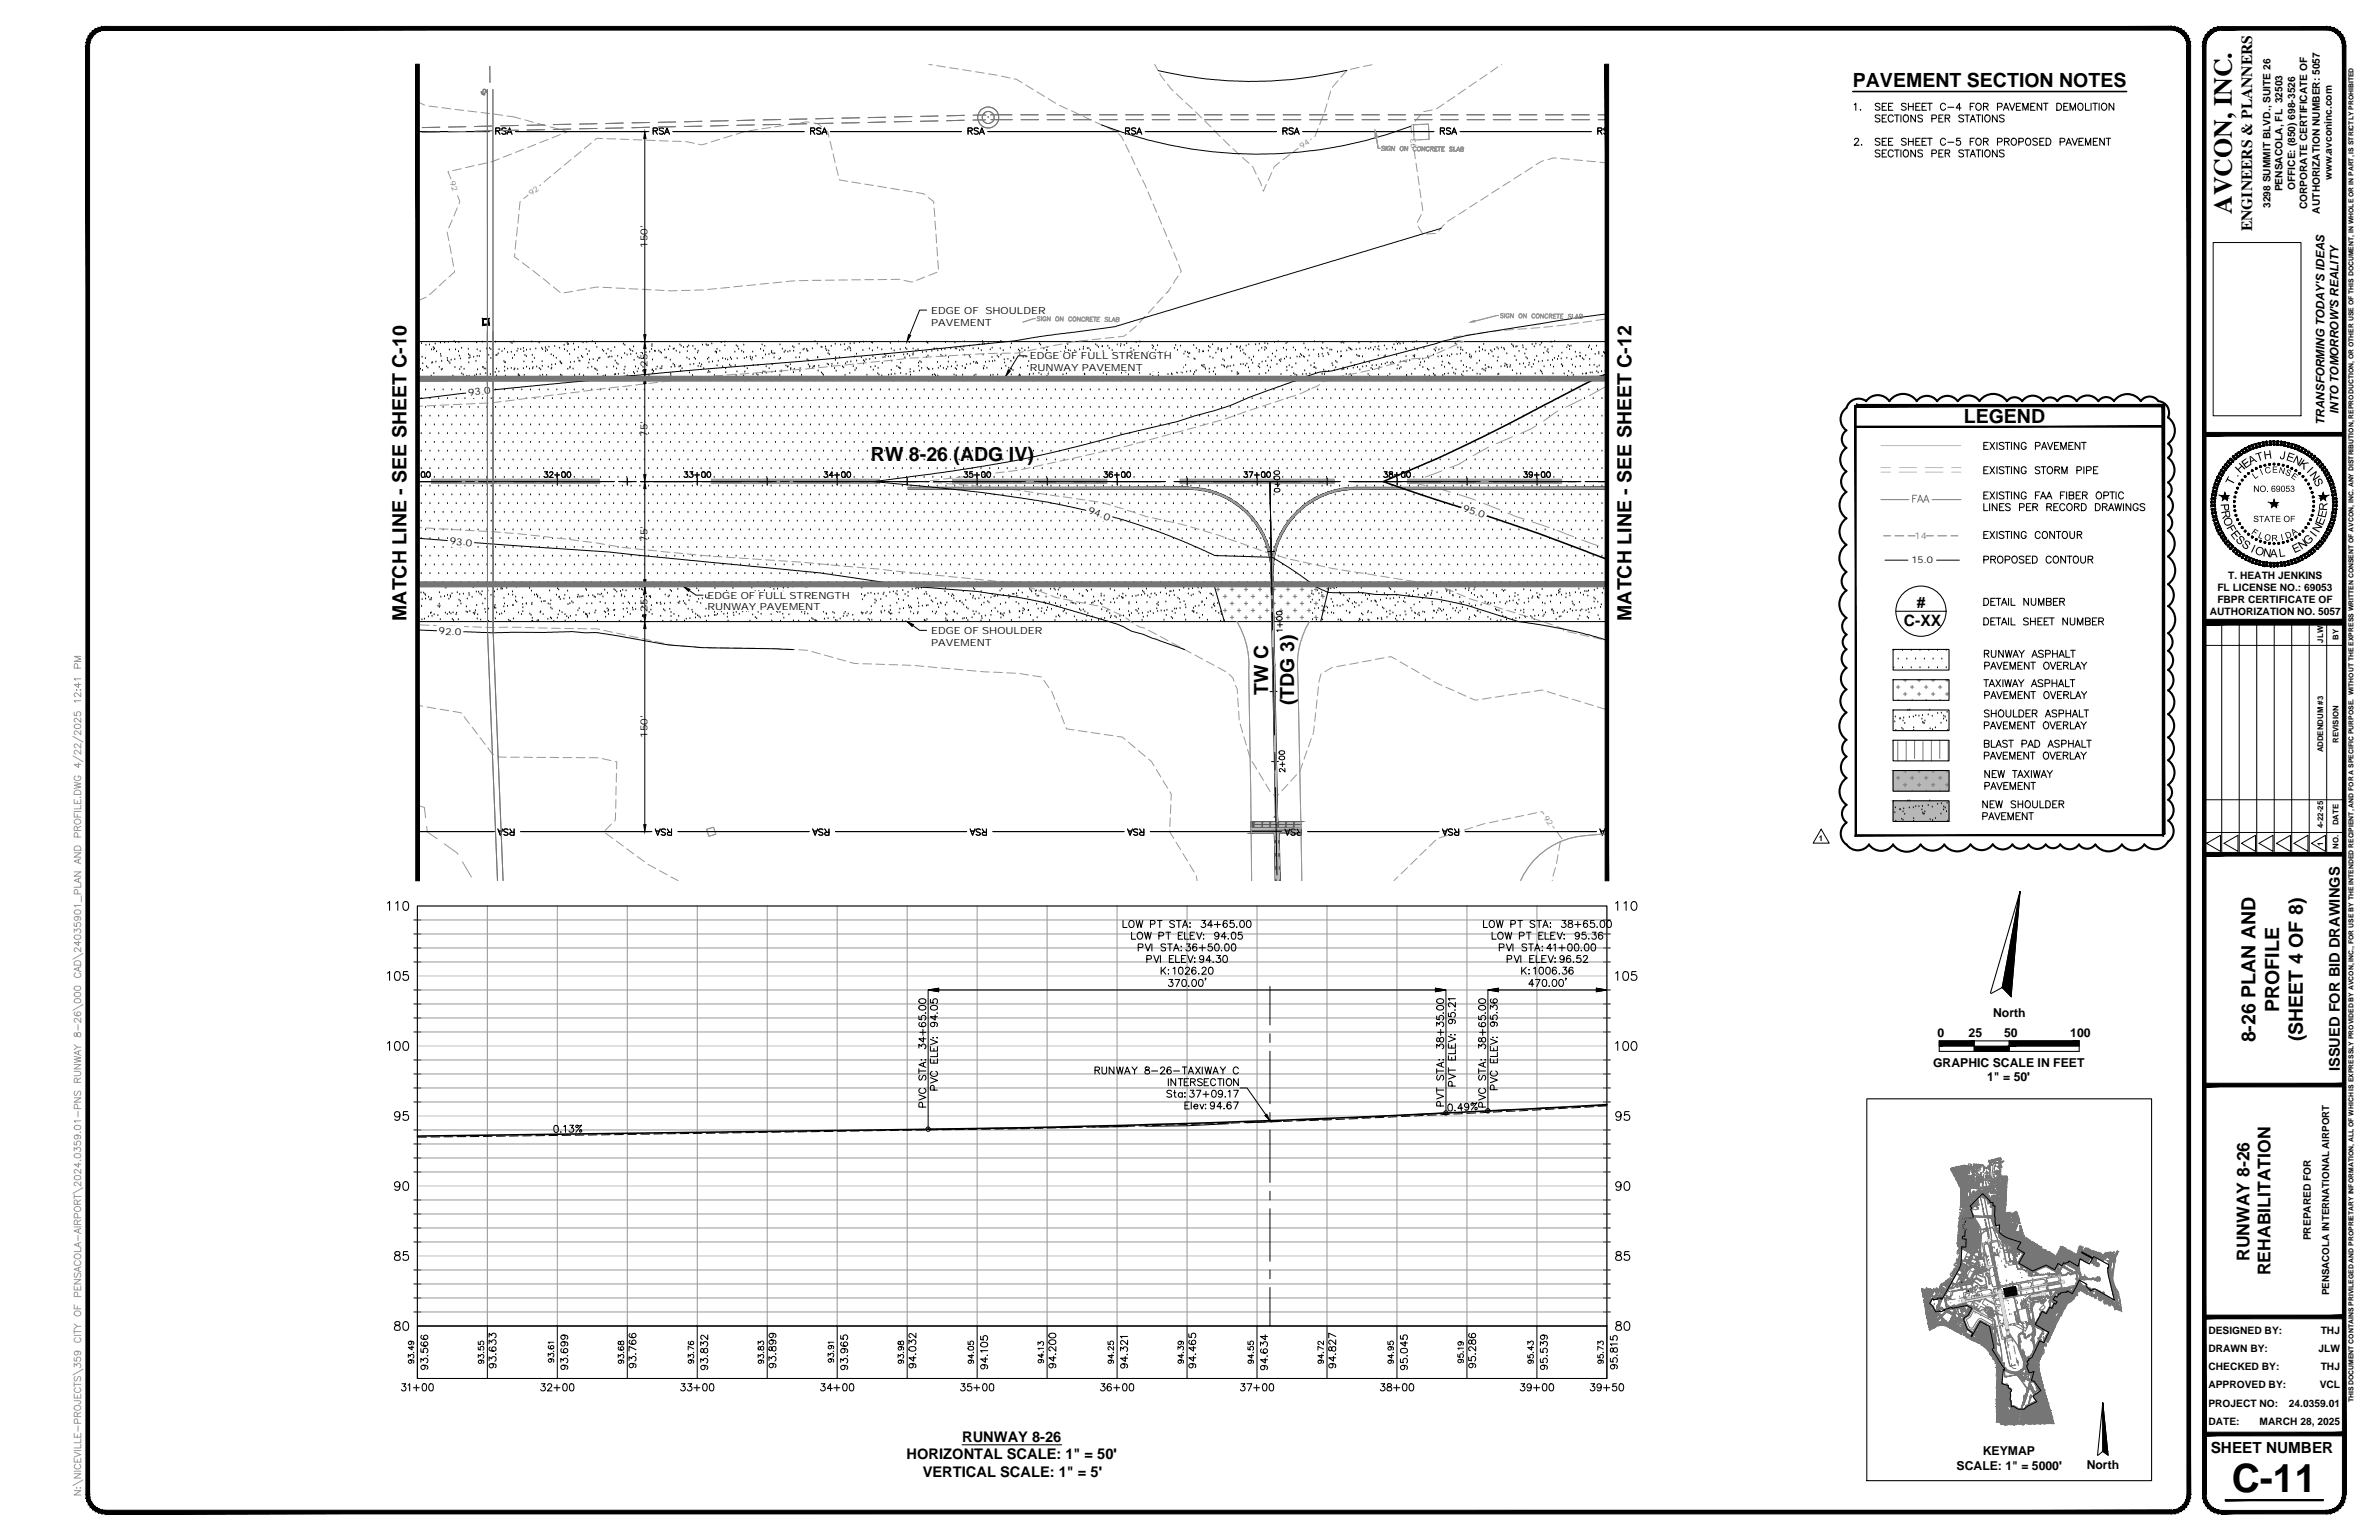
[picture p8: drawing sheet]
<svg xmlns="http://www.w3.org/2000/svg" width="864mm" height="559mm" viewBox="0 0 864 559" stroke-linecap="round" stroke-linejoin="round" font-family="sans-serif">
<defs><g id="words">
<text font-size="14.2" x="810.1" y="541.3">C-11</text>
<text font-size="9.4" x="810.1" y="77.7" transform="rotate(-90 810.1 77.7)">AVCON, INC.</text>
<g font-size="7.1">
<text x="672.6" y="31.7">PAVEMENT SECTION NOTES</text>
<text x="712.9" y="153.6">LEGEND</text>
<text x="316.2" y="167.3">RW 8-26 (ADG IV)</text>
<text x="147.6" y="225.3" transform="rotate(-90 147.6 225.3)">MATCH LINE - SEE SHEET C-10</text>
<text x="592.2" y="225.3" transform="rotate(-90 592.2 225.3)">MATCH LINE - SEE SHEET C-12</text>
<text x="460.4" y="252" transform="rotate(-90 460.4 252)">TW C</text>
<text x="469.8" y="255.9" transform="rotate(-90 469.8 255.9)">(TDG 3)</text>
<text x="827.3" y="367.3" transform="rotate(-90 827.3 367.3)">PROFILE</text>
<text x="835.9" y="377.9" transform="rotate(-90 835.9 377.9)">(SHEET 4 OF 8)</text>
<text x="818.8" y="378.3" transform="rotate(-90 818.8 378.3)">8-26 PLAN AND</text>
</g>
<g font-size="6.4">
<text x="816.5" y="457.6" transform="rotate(-90 816.5 457.6)">RUNWAY 8-26</text>
<text x="824.2" y="462.7" transform="rotate(-90 824.2 462.7)">REHABILITATION</text>
</g>
<text font-size="6.2" x="719.3" y="239.9">RUNWAY ASPHALT</text>
<g font-size="5.7">
<text x="719.3" y="164.4">EXISTING PAVEMENT</text>
<text x="719.3" y="173.2">EXISTING STORM PIPE</text>
<text x="719.3" y="196.5">EXISTING CONTOUR</text>
<text x="719.3" y="205.7">PROPOSED CONTOUR</text>
<text x="695.8" y="220.7">#</text>
<text x="719.3" y="220.8">DETAIL NUMBER</text>
<text x="691.1" y="227.1">C-XX</text>
<text x="719.3" y="227.9">DETAIL SHEET NUMBER</text>
<text x="719.7" y="244.1">PAVEMENT OVERLAY</text>
<text x="719.3" y="250.5">TAXIWAY ASPHALT</text>
<text x="719.7" y="254.7">PAVEMENT OVERLAY</text>
</g>
<text font-size="5.7" fill="#767676" x="693.6" y="183.4">FAA</text>
<g font-size="5.6">
<text x="817.5" y="83.9" transform="rotate(-90 817.5 83.9)">ENGINEERS &amp; PLANNERS</text>
<text x="802.5" y="527.1">SHEET NUMBER</text>
</g>
<g font-size="5.3">
<text x="849.4" y="388.7" transform="rotate(-90 849.4 388.7)">ISSUED FOR BID DRAWINGS</text>
<text x="349.2" y="523.1">RUNWAY 8-26</text>
<text x="329.1" y="529.5">HORIZONTAL SCALE: 1&quot; = 50'</text>
<text x="335" y="535.9">VERTICAL SCALE: 1&quot; = 5'</text>
</g>
<g font-size="4.7">
<text x="819.5" y="167.5" transform="rotate(-18 819.5 167.5)">T</text>
<text x="821.9" y="166.8" transform="rotate(-8 821.9 166.8)">H</text>
<text x="827.4" y="166.5" transform="rotate(11 827.4 166.5)">J</text>
<text x="829.7" y="166.9" transform="rotate(18 829.7 166.9)">E</text>
<text x="832" y="167.7" transform="rotate(28 832 167.7)">N</text>
<text x="812.2" y="173.2" transform="rotate(-56 812.2 173.2)">.</text>
<text x="813.2" y="172" transform="rotate(-45 813.2 172)">H</text>
<text x="815.1" y="170.1" transform="rotate(-36 815.1 170.1)">E</text>
<text x="816.9" y="168.8" transform="rotate(-27 816.9 168.8)">A</text>
<text x="834.3" y="168.9" transform="rotate(36 834.3 168.9)">K</text>
<text x="837.1" y="171.2" transform="rotate(45 837.1 171.2)">I</text>
<text x="838.2" y="172.3" transform="rotate(55 838.2 172.3)">N</text>
<text x="810.4" y="176.3" transform="rotate(-63 810.4 176.3)">T</text>
<text x="839.7" y="174.4" transform="rotate(65 839.7 174.4)">S</text>
<text x="806.1" y="182.8" transform="rotate(87 806.1 182.8)">P</text>
<text x="806.3" y="185.5" transform="rotate(79 806.3 185.5)">R</text>
<text x="844.7" y="185.4" transform="rotate(-86 844.7 185.4)">R</text>
<text x="806.9" y="188.3" transform="rotate(70 806.9 188.3)">O</text>
<text x="808.1" y="191.5" transform="rotate(62 808.1 191.5)">F</text>
<text x="843.2" y="190.9" transform="rotate(-69 843.2 190.9)">E</text>
<text x="844.2" y="188.1" transform="rotate(-78 844.2 188.1)">E</text>
<text x="809.5" y="193.9" transform="rotate(52 809.5 193.9)">E</text>
<text x="811.3" y="196.1" transform="rotate(43 811.3 196.1)">S</text>
<text x="837.7" y="198" transform="rotate(-43 837.7 198)">G</text>
<text x="840.5" y="195.1" transform="rotate(-52 840.5 195.1)">I</text>
<text x="841.8" y="193.5" transform="rotate(-61 841.8 193.5)">N</text>
<text x="813.4" y="198.1" transform="rotate(35 813.4 198.1)">S</text>
<text x="816.7" y="200.2" transform="rotate(25 816.7 200.2)">I</text>
<text x="818.3" y="200.9" transform="rotate(18 818.3 200.9)">O</text>
<text x="821.3" y="201.8" transform="rotate(10 821.3 201.8)">N</text>
<text x="824" y="202.2">A</text>
<text x="827.4" y="202.2" transform="rotate(-9 827.4 202.2)">L</text>
<text x="832.9" y="200.8" transform="rotate(-26 832.9 200.8)">E</text>
<text x="835.5" y="199.5" transform="rotate(-35 835.5 199.5)">N</text>
</g>
<g font-size="4.4">
<text x="723.5" y="368.9">North</text>
<text x="703.4" y="376.1">0</text>
<text x="714.6" y="376.1">25</text>
<text x="727.5" y="376.1">50</text>
<text x="751.5" y="376.1">100</text>
<text x="701.7" y="387">GRAPHIC SCALE IN FEET</text>
<text x="721.4" y="392.4">1&quot; = 50'</text>
<text x="719.8" y="527.9">KEYMAP</text>
<text x="710.2" y="533.3">SCALE: 1&quot; = 5000'</text>
<text x="757.5" y="533">North</text>
</g>
<g font-size="4.3">
<text x="843.8" y="154.2" transform="rotate(-90 843.8 154.2)">TRANSFORMING TODAY'S IDEAS</text>
<text x="848.9" y="150.2" transform="rotate(-90 848.9 150.2)">INTO TOMORROW'S REALITY</text>
</g>
<g font-size="3.7">
<text x="846.5" y="65.4" transform="rotate(-90 846.5 65.4)">www.avconinc.com</text>
<text x="828.6" y="69.5" transform="rotate(-90 828.6 69.5)">PENSACOLA, FL 32503</text>
<text x="833.1" y="69" transform="rotate(-90 833.1 69)">OFFICE: (850) 698-3526</text>
<text x="824.2" y="75.4" transform="rotate(-90 824.2 75.4)">3298 SUMMIT BLVD., SUITE 26</text>
<text x="837.6" y="76" transform="rotate(-90 837.6 76)">CORPORATE CERTIFICATE OF</text>
<text x="842.1" y="77.5" transform="rotate(-90 842.1 77.5)">AUTHORIZATION NUMBER: 5057</text>
<text x="808.9" y="210">T. HEATH JENKINS</text>
<text x="804.9" y="214.4">FL LICENSE NO.: 69053</text>
<text x="804.9" y="218.9">FBPR CERTIFICATE OF</text>
<text x="802.2" y="223.3">AUTHORIZATION NO. 5057</text>
<text x="838.8" y="450.1" transform="rotate(-90 838.8 450.1)">PREPARED FOR</text>
<text x="801.7" y="483.9">DESIGNED BY:</text>
<text x="842.5" y="483.9">THJ</text>
<text x="801.7" y="490.5">DRAWN BY:</text>
<text x="841.7" y="490.5">JLW</text>
<text x="801.7" y="497.1">CHECKED BY:</text>
<text x="842.5" y="497.1">THJ</text>
<text x="801.7" y="503.7">APPROVED BY:</text>
<text x="842.1" y="503.7">VCL</text>
<text x="801.7" y="510.4">PROJECT NO:</text>
<text x="830.9" y="510.4">24.0359.01</text>
<text x="801.7" y="517">DATE:</text>
<text x="820.2" y="517">MARCH 28, 2025</text>
</g>
<g font-size="3.5">
<text x="235" y="89.9" transform="rotate(-90 235 89.9)">150'</text>
<text x="338" y="113.9">EDGE OF SHOULDER</text>
<text x="338" y="118.1">PAVEMENT</text>
<text x="373.8" y="130.4">EDGE OF FULL STRENGTH</text>
<text x="235" y="133.1" transform="rotate(-90 235 133.1)">25'</text>
<text x="373.8" y="134.6">RUNWAY PAVEMENT</text>
<text x="170.1" y="143.8" transform="rotate(-7 170.1 143.8)">93.0</text>
<text x="235" y="158.6" transform="rotate(-90 235 158.6)">75'</text>
<text x="818.5" y="173.9" transform="rotate(-34 818.5 173.9)">L</text>
<text x="821" y="172.5" transform="rotate(-27 821 172.5)">I</text>
<text x="822.3" y="171.9" transform="rotate(-11 822.3 171.9)">C</text>
<text x="824.8" y="171.5" transform="rotate(2 824.8 171.5)">E</text>
<text x="827" y="171.6" transform="rotate(13 827 171.6)">N</text>
<text x="829.3" y="172.1" transform="rotate(25 829.3 172.1)">S</text>
<text x="831.4" y="173.2" transform="rotate(37 831.4 173.2)">E</text>
<text x="818" y="178.5">NO. 69053</text>
<text x="530.8" y="185.5" transform="rotate(19 530.8 185.5)">95.0</text>
<text x="394.7" y="186.2" transform="rotate(20 394.7 186.2)">94.0</text>
<text x="817.9" y="189.4">STATE OF</text>
<text x="163.1" y="197.4" transform="rotate(5 163.1 197.4)">93.0</text>
<text x="235" y="196.7" transform="rotate(-90 235 196.7)">75'</text>
<text x="817.1" y="193.5" transform="rotate(34 817.1 193.5)">F</text>
<text x="819.5" y="195" transform="rotate(22 819.5 195)">L</text>
<text x="821.8" y="195.9" transform="rotate(12 821.8 195.9)">O</text>
<text x="824.6" y="196.4">R</text>
<text x="828.2" y="196.1" transform="rotate(-12 828.2 196.1)">I</text>
<text x="830.1" y="195.6" transform="rotate(-24 830.1 195.6)">D</text>
<text x="832.5" y="194.4" transform="rotate(-35 832.5 194.4)">A</text>
<text x="235" y="222" transform="rotate(-90 235 222)">25'</text>
<text x="256.9" y="217.2">EDGE OF FULL STRENGTH</text>
<text x="256.9" y="221.5">RUNWAY PAVEMENT</text>
<text x="159.2" y="230.2" transform="rotate(2 159.2 230.2)">92.0</text>
<text x="338" y="230">EDGE OF SHOULDER</text>
<text x="338" y="234.3">PAVEMENT</text>
<text x="235" y="267.8" transform="rotate(-90 235 267.8)">150'</text>
<text x="845.6" y="470" transform="rotate(-90 845.6 470)">PENSACOLA INTERNATIONAL AIRPORT</text>
</g>
<text font-size="3.4" fill="#767676" x="695" y="195.6">14</text>
<text font-size="3.4" x="693.9" y="204.4">15.0</text>
<g font-size="3.1" fill="#767676">
<text x="726.4" y="448.4">W</text>
<text x="719" y="457.6">A2</text>
</g>
<g font-size="2.8" fill="#767676">
<text x="514.3" y="53.7" transform="rotate(-98 514.3 53.7)">93</text>
<text x="472.6" y="54.2" transform="rotate(-35 472.6 54.2)">94</text>
<text x="163.1" y="66.2" transform="rotate(69 163.1 66.2)">92</text>
<text x="193" y="71.1" transform="rotate(-40 193 71.1)">92</text>
<text x="560.2" y="296.7" transform="rotate(54 560.2 296.7)">92</text>
</g>
<g font-size="2.8">
<text x="843.3" y="233.2" transform="rotate(-90 843.3 233.2)">JLW</text>
<text x="848.9" y="232.2" transform="rotate(-90 848.9 232.2)">BY</text>
<text x="848.9" y="269.6" transform="rotate(-90 848.9 269.6)">REVISION</text>
<text x="843.3" y="273" transform="rotate(-90 843.3 273)">ADDENDUM #3</text>
<text x="848.9" y="299.5" transform="rotate(-90 848.9 299.5)">DATE</text>
<text x="660.3" y="305.1">1</text>
<text x="843.3" y="300.5" transform="rotate(-90 843.3 300.5)">4-22-25</text>
<text x="843.3" y="306.8" transform="rotate(-90 843.3 306.8)">1</text>
<text x="848.9" y="307.9" transform="rotate(-90 848.9 307.9)">NO.</text>
</g>
<g font-size="2.6" fill="#767676">
<text x="719.7" y="442.7">S</text>
<text x="721.1" y="443.4">P</text>
<text x="721.1" y="443.1">E</text>
<text x="721.1" y="442.4">D</text>
<text x="721.4" y="442.7">S</text>
<text x="722.5" y="442.7">D</text>
<text x="723.2" y="443.1">S</text>
<text x="723.2" y="442.7">D</text>
<text x="723.2" y="442.4">S</text>
<text x="722.5" y="445.2">P</text>
<text x="724.6" y="448.4">P</text>
<text x="726.4" y="447.7">D</text>
<text x="726.7" y="447.3">S</text>
<text x="726.7" y="448">E</text>
<text x="726.7" y="448.4">C</text>
<text x="727.1" y="449.4">S</text>
<text x="727.1" y="449.1">TV</text>
<text x="727.4" y="449.1">E</text>
<text x="727.4" y="449.4">W</text>
<text x="727.4" y="449.8">TV</text>
<text x="727.8" y="449.8">W</text>
<text x="723.2" y="455.8">E</text>
<text x="724.6" y="451.9">W</text>
<text x="726.4" y="454.4">W</text>
<text x="727.8" y="450.1">E</text>
<text x="729.5" y="454.4">W</text>
<text x="731.3" y="454.7">P</text>
<text x="731.7" y="452.3">P</text>
<text x="725" y="457.6">P</text>
<text x="727.1" y="457.2">W</text>
<text x="729.9" y="459">8</text>
<text x="730.2" y="459.7">16</text>
<text x="730.2" y="460">8</text>
<text x="731.3" y="456.8">10</text>
<text x="731.7" y="459.7">P</text>
<text x="733.1" y="458.3" transform="rotate(-90 733.1 458.3)">10</text>
<text x="733.1" y="459" transform="rotate(-90 733.1 459)">10</text>
<text x="733.1" y="457.2" transform="rotate(-90 733.1 457.2)">10</text>
<text x="733.1" y="456.1" transform="rotate(-90 733.1 456.1)">10</text>
<text x="733.4" y="456.1">P</text>
<text x="729.2" y="467.1">E</text>
<text x="729.5" y="466.4">E</text>
<text x="736.2" y="480.5">S</text>
</g>
<g font-size="2.6" fill="#dbdbdb">
<text x="718.6" y="459">F</text>
<text x="719.7" y="461.8">A3</text>
<text x="719.7" y="461.8">A</text>
<text x="721.4" y="457.6" transform="rotate(-90 721.4 457.6)">6A</text>
</g>
<text font-size="2.6" x="726.4" y="467.1">E</text>
<text font-size="2.5" x="854.3" y="508.9" transform="rotate(-90 854.3 508.9)">THIS DOCUMENT CONTAINS PRIVILEGED AND PROPRIETARY INFORMATION, ALL OF WHICH IS EXPRESSLY PROVIDED BY AVCON, INC., FOR USE BY THE INTENDED RECIPIENT, AND FOR A SPECIFIC PURPOSE. WITHOUT THE EXPRESS WRITTEN CONSENT OF AVCON, INC. ANY DISTRIBUTION, REPRODUCTION, OR OTHER USE OF THIS DOCUMENT, IN WHOLE OR IN PART, IS STRICTLY PROHIBITED</text>
</g></defs>
<!-- layer: x24035901_pbase|C-PVMT-HATCH-3 IN -->
<g fill="none" stroke="#000" stroke-width=".36">
<path d="M152.9 138.3h.1M156.1 138.3h.1M159.3 138.3h.1M162.4 138.3h.1M165.6 138.3h.1M168.8 138.3h.1M172 138.3h.1M175.1 138.3h.1M178.3 138.3h.1M181.5 138.3h.1M184.7 138.3h.1M187.8 138.3h.1"/>
<path d="M191 138.3h.1M194.2 138.3h.1M197.4 138.3h.1M200.5 138.3h.1M203.7 138.3h.1M206.9 138.3h.1M210.1 138.3h.1M213.2 138.3h.1M216.4 138.3h.1M219.6 138.3h.1M222.8 138.3h.1M225.9 138.3h.1"/>
<path d="M229.1 138.3h.1M232.3 138.3h.1M235.5 138.3h.1M238.6 138.3h.1M241.8 138.3h.1M245 138.3h.1M248.2 138.3h.1M251.3 138.3h.1M254.5 138.3h.1M257.7 138.3h.1M260.9 138.3h.1M264 138.3h.1"/>
<path d="M267.2 138.3h.1M270.4 138.3h.1M273.6 138.3h.1M276.7 138.3h.1M279.9 138.3h.1M283.1 138.3h.1M286.3 138.3h.1M289.4 138.3h.1M292.6 138.3h.1M295.8 138.3h.1M299 138.3h.1M302.1 138.3h.1"/>
<path d="M305.3 138.3h.1M308.5 138.3h.1M311.7 138.3h.1M314.8 138.3h.1M318 138.3h.1M321.2 138.3h.1M324.4 138.3h.1M327.5 138.3h.1M330.7 138.3h.1M333.9 138.3h.1M337.1 138.3h.1M340.2 138.3h.1"/>
<path d="M343.4 138.3h.1M346.6 138.3h.1M349.8 138.3h.1M352.9 138.3h.1M356.1 138.3h.1M359.3 138.3h.1M362.5 138.3h.1M365.6 138.3h.1M368.8 138.3h.1M372 138.3h.1M375.2 138.3h.1M378.3 138.3h.1"/>
<path d="M381.5 138.3h.1M384.7 138.3h.1M387.9 138.3h.1M391 138.3h.1M394.2 138.3h.1M397.4 138.3h.1M400.6 138.3h.1M403.7 138.3h.1M406.9 138.3h.1M410.1 138.3h.1M413.3 138.3h.1M416.4 138.3h.1"/>
<path d="M419.6 138.3h.1M422.8 138.3h.1M426 138.3h.1M429.1 138.3h.1M432.3 138.3h.1M435.5 138.3h.1M438.7 138.3h.1M441.8 138.3h.1M445 138.3h.1M448.2 138.3h.1M451.4 138.3h.1M454.5 138.3h.1"/>
<path d="M457.7 138.3h.1M460.9 138.3h.1M464.1 138.3h.1M467.2 138.3h.1M470.4 138.3h.1M473.6 138.3h.1M476.8 138.3h.1M479.9 138.3h.1M483.1 138.3h.1M486.3 138.3h.1M489.5 138.3h.1M492.6 138.3h.1"/>
<path d="M495.8 138.3h.1M499 138.3h.1M502.2 138.3h.1M505.3 138.3h.1M508.5 138.3h.1M511.7 138.3h.1M514.9 138.3h.1M518 138.3h.1M521.2 138.3h.1M524.4 138.3h.1M527.6 138.3h.1M530.7 138.3h.1"/>
<path d="M533.9 138.3h.1M537.1 138.3h.1M540.3 138.3h.1M543.4 138.3h.1M546.6 138.3h.1M549.8 138.3h.1M553 138.3h.1M556.1 138.3h.1M559.3 138.3h.1M562.5 138.3h.1M565.7 138.3h.1M568.8 138.3h.1"/>
<path d="M572 138.3h.1M575.2 138.3h.1M578.4 138.3h.1M581.5 138.3h.1M152.9 144.7h.1M152.9 151h.1M152.9 157.4h.1M154.5 141.5h.1M154.5 147.8h.1M154.5 154.2h.1M156.1 144.7h.1M156.1 151h.1"/>
<path d="M156.1 157.4h.1M157.7 141.5h.1M157.7 147.8h.1M157.7 154.2h.1M159.3 144.7h.1M159.3 151h.1M159.3 157.4h.1M160.8 141.5h.1M160.8 147.8h.1M160.8 154.2h.1M162.4 144.7h.1M162.4 151h.1"/>
<path d="M162.4 157.4h.1M164 141.5h.1M164 147.8h.1M164 154.2h.1M165.6 144.7h.1M165.6 151h.1M165.6 157.4h.1M167.2 141.5h.1M167.2 147.8h.1M167.2 154.2h.1M168.8 144.7h.1M168.8 151h.1"/>
<path d="M168.8 157.4h.1M170.4 141.5h.1M170.4 147.8h.1M170.4 154.2h.1M172 144.7h.1M172 151h.1M172 157.4h.1M173.5 141.5h.1M173.5 147.8h.1M173.5 154.2h.1M175.1 144.7h.1M175.1 151h.1"/>
<path d="M175.1 157.4h.1M176.7 141.5h.1M176.7 147.8h.1M176.7 154.2h.1M178.3 144.7h.1M178.3 151h.1M178.3 157.4h.1M179.9 141.5h.1M179.9 147.8h.1M179.9 154.2h.1M181.5 144.7h.1M181.5 151h.1"/>
<path d="M181.5 157.4h.1M183.1 141.5h.1M183.1 147.8h.1M183.1 154.2h.1M184.7 144.7h.1M184.7 151h.1M184.7 157.4h.1M186.2 141.5h.1M186.2 147.8h.1M186.2 154.2h.1M187.8 144.7h.1M187.8 151h.1"/>
<path d="M187.8 157.4h.1M189.4 141.5h.1M189.4 147.8h.1M189.4 154.2h.1M191 144.7h.1M191 151h.1M191 157.4h.1M192.6 141.5h.1M192.6 147.8h.1M192.6 154.2h.1M194.2 144.7h.1M194.2 151h.1"/>
<path d="M194.2 157.4h.1M195.8 141.5h.1M195.8 147.8h.1M195.8 154.2h.1M197.4 144.7h.1M197.4 151h.1M197.4 157.4h.1M198.9 141.5h.1M198.9 147.8h.1M198.9 154.2h.1M200.5 144.7h.1M200.5 151h.1"/>
<path d="M200.5 157.4h.1M202.1 141.5h.1M202.1 147.8h.1M202.1 154.2h.1M203.7 144.7h.1M203.7 151h.1M203.7 157.4h.1M205.3 141.5h.1M205.3 147.8h.1M205.3 154.2h.1M206.9 144.7h.1M206.9 151h.1"/>
<path d="M206.9 157.4h.1M208.5 141.5h.1M208.5 147.8h.1M208.5 154.2h.1M210.1 144.7h.1M210.1 151h.1M210.1 157.4h.1M211.6 141.5h.1M211.6 147.8h.1M211.6 154.2h.1M213.2 144.7h.1M213.2 151h.1"/>
<path d="M213.2 157.4h.1M214.8 141.5h.1M214.8 147.8h.1M214.8 154.2h.1M216.4 144.7h.1M216.4 151h.1M216.4 157.4h.1M218 141.5h.1M218 147.8h.1M218 154.2h.1M219.6 144.7h.1M219.6 151h.1"/>
<path d="M219.6 157.4h.1M221.2 141.5h.1M221.2 147.8h.1M221.2 154.2h.1M222.8 144.7h.1M222.8 151h.1M222.8 157.4h.1M224.3 141.5h.1M224.3 147.8h.1M224.3 154.2h.1M225.9 144.7h.1M225.9 151h.1"/>
<path d="M225.9 157.4h.1M227.5 141.5h.1M227.5 147.8h.1M227.5 154.2h.1M229.1 144.7h.1M229.1 151h.1M229.1 157.4h.1M230.7 141.5h.1M230.7 147.8h.1M230.7 154.2h.1M232.3 144.7h.1M232.3 151h.1"/>
<path d="M232.3 157.4h.1M233.9 141.5h.1M233.9 147.8h.1M233.9 154.2h.1M235.5 144.7h.1M235.5 151h.1M235.5 157.4h.1M237 141.5h.1M237 147.8h.1M237 154.2h.1M238.6 144.7h.1M238.6 151h.1"/>
<path d="M238.6 157.4h.1M240.2 141.5h.1M240.2 147.8h.1M240.2 154.2h.1M241.8 144.7h.1M241.8 151h.1M241.8 157.4h.1M243.4 141.5h.1M243.4 147.8h.1M243.4 154.2h.1M245 144.7h.1M245 151h.1"/>
<path d="M245 157.4h.1M246.6 141.5h.1M246.6 147.8h.1M246.6 154.2h.1M248.2 144.7h.1M248.2 151h.1M248.2 157.4h.1M249.7 141.5h.1M249.7 147.8h.1M249.7 154.2h.1M251.3 144.7h.1M251.3 151h.1"/>
<path d="M251.3 157.4h.1M252.9 141.5h.1M252.9 147.8h.1M252.9 154.2h.1M254.5 144.7h.1M254.5 151h.1M254.5 157.4h.1M256.1 141.5h.1M256.1 147.8h.1M256.1 154.2h.1M257.7 144.7h.1M257.7 151h.1"/>
<path d="M257.7 157.4h.1M259.3 141.5h.1M259.3 147.8h.1M259.3 154.2h.1M260.9 144.7h.1M260.9 151h.1M260.9 157.4h.1M262.4 141.5h.1M262.4 147.8h.1M262.4 154.2h.1M264 144.7h.1M264 151h.1"/>
<path d="M264 157.4h.1M265.6 141.5h.1M265.6 147.8h.1M265.6 154.2h.1M267.2 144.7h.1M267.2 151h.1M267.2 157.4h.1M268.8 141.5h.1M268.8 147.8h.1M268.8 154.2h.1M270.4 144.7h.1M270.4 151h.1"/>
<path d="M270.4 157.4h.1M272 141.5h.1M272 147.8h.1M272 154.2h.1M273.6 144.7h.1M273.6 151h.1M273.6 157.4h.1M275.1 141.5h.1M275.1 147.8h.1M275.1 154.2h.1M276.7 144.7h.1M276.7 151h.1"/>
<path d="M276.7 157.4h.1M278.3 141.5h.1M278.3 147.8h.1M278.3 154.2h.1M279.9 144.7h.1M279.9 151h.1M279.9 157.4h.1M281.5 141.5h.1M281.5 147.8h.1M281.5 154.2h.1M283.1 144.7h.1M283.1 151h.1"/>
<path d="M283.1 157.4h.1M284.7 141.5h.1M284.7 147.8h.1M284.7 154.2h.1M286.3 144.7h.1M286.3 151h.1M286.3 157.4h.1M287.8 141.5h.1M287.8 147.8h.1M287.8 154.2h.1M289.4 144.7h.1M289.4 151h.1"/>
<path d="M289.4 157.4h.1M291 141.5h.1M291 147.8h.1M291 154.2h.1M292.6 144.7h.1M292.6 151h.1M292.6 157.4h.1M294.2 141.5h.1M294.2 147.8h.1M294.2 154.2h.1M295.8 144.7h.1M295.8 151h.1"/>
<path d="M295.8 157.4h.1M297.4 141.5h.1M297.4 147.8h.1M297.4 154.2h.1M299 144.7h.1M299 151h.1M299 157.4h.1M300.5 141.5h.1M300.5 147.8h.1M300.5 154.2h.1M302.1 144.7h.1M302.1 151h.1"/>
<path d="M302.1 157.4h.1M303.7 141.5h.1M303.7 147.8h.1M303.7 154.2h.1M305.3 144.7h.1M305.3 151h.1M305.3 157.4h.1M306.9 141.5h.1M306.9 147.8h.1M306.9 154.2h.1M308.5 144.7h.1M308.5 151h.1"/>
<path d="M308.5 157.4h.1M310.1 141.5h.1M310.1 147.8h.1M310.1 154.2h.1M311.7 144.7h.1M311.7 151h.1M311.7 157.4h.1M313.2 141.5h.1M313.2 147.8h.1M313.2 154.2h.1M314.8 144.7h.1M314.8 151h.1"/>
<path d="M314.8 157.4h.1M316.4 141.5h.1M316.4 147.8h.1M316.4 154.2h.1M318 144.7h.1M318 151h.1M318 157.4h.1M319.6 141.5h.1M319.6 147.8h.1M319.6 154.2h.1M321.2 144.7h.1M321.2 151h.1"/>
<path d="M321.2 157.4h.1M322.8 141.5h.1M322.8 147.8h.1M322.8 154.2h.1M324.4 144.7h.1M324.4 151h.1M324.4 157.4h.1M325.9 141.5h.1M325.9 147.8h.1M325.9 154.2h.1M327.5 144.7h.1M327.5 151h.1"/>
<path d="M327.5 157.4h.1M329.1 141.5h.1M329.1 147.8h.1M329.1 154.2h.1M330.7 144.7h.1M330.7 151h.1M330.7 157.4h.1M332.3 141.5h.1M332.3 147.8h.1M332.3 154.2h.1M333.9 144.7h.1M333.9 151h.1"/>
<path d="M333.9 157.4h.1M335.5 141.5h.1M335.5 147.8h.1M335.5 154.2h.1M337.1 144.7h.1M337.1 151h.1M337.1 157.4h.1M338.6 141.5h.1M338.6 147.8h.1M338.6 154.2h.1M340.2 144.7h.1M340.2 151h.1"/>
<path d="M340.2 157.4h.1M341.8 141.5h.1M341.8 147.8h.1M341.8 154.2h.1M343.4 144.7h.1M343.4 151h.1M343.4 157.4h.1M345 141.5h.1M345 147.8h.1M345 154.2h.1M346.6 144.7h.1M346.6 151h.1"/>
<path d="M346.6 157.4h.1M348.2 141.5h.1M348.2 147.8h.1M348.2 154.2h.1M349.8 144.7h.1M349.8 151h.1M349.8 157.4h.1M351.3 141.5h.1M351.3 147.8h.1M351.3 154.2h.1M352.9 144.7h.1M352.9 151h.1"/>
<path d="M352.9 157.4h.1M354.5 141.5h.1M354.5 147.8h.1M354.5 154.2h.1M356.1 144.7h.1M356.1 151h.1M356.1 157.4h.1M357.7 141.5h.1M357.7 147.8h.1M357.7 154.2h.1M359.3 144.7h.1M359.3 151h.1"/>
<path d="M359.3 157.4h.1M360.9 141.5h.1M360.9 147.8h.1M360.9 154.2h.1M362.5 144.7h.1M362.5 151h.1M362.5 157.4h.1M364 141.5h.1M364 147.8h.1M364 154.2h.1M365.6 144.7h.1M365.6 151h.1"/>
<path d="M365.6 157.4h.1M367.2 141.5h.1M367.2 147.8h.1M367.2 154.2h.1M368.8 144.7h.1M368.8 151h.1M368.8 157.4h.1M370.4 141.5h.1M370.4 147.8h.1M370.4 154.2h.1M372 144.7h.1M372 151h.1"/>
<path d="M372 157.4h.1M373.6 141.5h.1M373.6 147.8h.1M373.6 154.2h.1M375.2 144.7h.1M375.2 151h.1M375.2 157.4h.1M376.7 141.5h.1M376.7 147.8h.1M376.7 154.2h.1M378.3 144.7h.1M378.3 151h.1"/>
<path d="M378.3 157.4h.1M379.9 141.5h.1M379.9 147.8h.1M379.9 154.2h.1M381.5 144.7h.1M381.5 151h.1M381.5 157.4h.1M383.1 141.5h.1M383.1 147.8h.1M383.1 154.2h.1M384.7 144.7h.1M384.7 151h.1"/>
<path d="M384.7 157.4h.1M386.3 141.5h.1M386.3 147.8h.1M386.3 154.2h.1M387.9 144.7h.1M387.9 151h.1M387.9 157.4h.1M389.4 141.5h.1M389.4 147.8h.1M389.4 154.2h.1M391 144.7h.1M391 151h.1"/>
<path d="M391 157.4h.1M392.6 141.5h.1M392.6 147.8h.1M392.6 154.2h.1M394.2 144.7h.1M394.2 151h.1M394.2 157.4h.1M395.8 141.5h.1M395.8 147.8h.1M395.8 154.2h.1M397.4 144.7h.1M397.4 151h.1"/>
<path d="M397.4 157.4h.1M399 141.5h.1M399 147.8h.1M399 154.2h.1M400.6 144.7h.1M400.6 151h.1M400.6 157.4h.1M402.1 141.5h.1M402.1 147.8h.1M402.1 154.2h.1M403.7 144.7h.1M403.7 151h.1"/>
<path d="M403.7 157.4h.1M405.3 141.5h.1M405.3 147.8h.1M405.3 154.2h.1M406.9 144.7h.1M406.9 151h.1M406.9 157.4h.1M408.5 141.5h.1M408.5 147.8h.1M408.5 154.2h.1M410.1 144.7h.1M410.1 151h.1"/>
<path d="M410.1 157.4h.1M411.7 141.5h.1M411.7 147.8h.1M411.7 154.2h.1M413.3 144.7h.1M413.3 151h.1M413.3 157.4h.1M414.8 141.5h.1M414.8 147.8h.1M414.8 154.2h.1M416.4 144.7h.1M416.4 151h.1"/>
<path d="M416.4 157.4h.1M418 141.5h.1M418 147.8h.1M418 154.2h.1M419.6 144.7h.1M419.6 151h.1M419.6 157.4h.1M421.2 141.5h.1M421.2 147.8h.1M421.2 154.2h.1M422.8 144.7h.1M422.8 151h.1"/>
<path d="M422.8 157.4h.1M424.4 141.5h.1M424.4 147.8h.1M424.4 154.2h.1M426 144.7h.1M426 151h.1M426 157.4h.1M427.5 141.5h.1M427.5 147.8h.1M427.5 154.2h.1M429.1 144.7h.1M429.1 151h.1"/>
<path d="M429.1 157.4h.1M430.7 141.5h.1M430.7 147.8h.1M430.7 154.2h.1M432.3 144.7h.1M432.3 151h.1M432.3 157.4h.1M433.9 141.5h.1M433.9 147.8h.1M433.9 154.2h.1M435.5 144.7h.1M435.5 151h.1"/>
<path d="M435.5 157.4h.1M437.1 141.5h.1M437.1 147.8h.1M437.1 154.2h.1M438.7 144.7h.1M438.7 151h.1M438.7 157.4h.1M440.2 141.5h.1M440.2 147.8h.1M440.2 154.2h.1M441.8 144.7h.1M441.8 151h.1"/>
<path d="M441.8 157.4h.1M443.4 141.5h.1M443.4 147.8h.1M443.4 154.2h.1M445 144.7h.1M445 151h.1M445 157.4h.1M446.6 141.5h.1M446.6 147.8h.1M446.6 154.2h.1M448.2 144.7h.1M448.2 151h.1"/>
<path d="M448.2 157.4h.1M449.8 141.5h.1M449.8 147.8h.1M449.8 154.2h.1M451.4 144.7h.1M451.4 151h.1M451.4 157.4h.1M452.9 141.5h.1M452.9 147.8h.1M452.9 154.2h.1M454.5 144.7h.1M454.5 151h.1"/>
<path d="M454.5 157.4h.1M456.1 141.5h.1M456.1 147.8h.1M456.1 154.2h.1M457.7 144.7h.1M457.7 151h.1M457.7 157.4h.1M459.3 141.5h.1M459.3 147.8h.1M459.3 154.2h.1M460.9 144.7h.1M460.9 151h.1"/>
<path d="M460.9 157.4h.1M462.5 141.5h.1M462.5 147.8h.1M462.5 154.2h.1M464.1 144.7h.1M464.1 151h.1M464.1 157.4h.1M465.6 141.5h.1M465.6 147.8h.1M465.6 154.2h.1M467.2 144.7h.1M467.2 151h.1"/>
<path d="M467.2 157.4h.1M468.8 141.5h.1M468.8 147.8h.1M468.8 154.2h.1M470.4 144.7h.1M470.4 151h.1M470.4 157.4h.1M472 141.5h.1M472 147.8h.1M472 154.2h.1M473.6 144.7h.1M473.6 151h.1"/>
<path d="M473.6 157.4h.1M475.2 141.5h.1M475.2 147.8h.1M475.2 154.2h.1M476.8 144.7h.1M476.8 151h.1M476.8 157.4h.1M478.3 141.5h.1M478.3 147.8h.1M478.3 154.2h.1M479.9 144.7h.1M479.9 151h.1"/>
<path d="M479.9 157.4h.1M481.5 141.5h.1M481.5 147.8h.1M481.5 154.2h.1M483.1 144.7h.1M483.1 151h.1M483.1 157.4h.1M484.7 141.5h.1M484.7 147.8h.1M484.7 154.2h.1M486.3 144.7h.1M486.3 151h.1"/>
<path d="M486.3 157.4h.1M487.9 141.5h.1M487.9 147.8h.1M487.9 154.2h.1M489.5 144.7h.1M489.5 151h.1M489.5 157.4h.1M491 141.5h.1M491 147.8h.1M491 154.2h.1M492.6 144.7h.1M492.6 151h.1"/>
<path d="M492.6 157.4h.1M494.2 141.5h.1M494.2 147.8h.1M494.2 154.2h.1M495.8 144.7h.1M495.8 151h.1M495.8 157.4h.1M497.4 141.5h.1M497.4 147.8h.1M497.4 154.2h.1M499 144.7h.1M499 151h.1"/>
<path d="M499 157.4h.1M500.6 141.5h.1M500.6 147.8h.1M500.6 154.2h.1M502.2 144.7h.1M502.2 151h.1M502.2 157.4h.1M503.7 141.5h.1M503.7 147.8h.1M503.7 154.2h.1M505.3 144.7h.1M505.3 151h.1"/>
<path d="M505.3 157.4h.1M506.9 141.5h.1M506.9 147.8h.1M506.9 154.2h.1M508.5 144.7h.1M508.5 151h.1M508.5 157.4h.1M510.1 141.5h.1M510.1 147.8h.1M510.1 154.2h.1M511.7 144.7h.1M511.7 151h.1"/>
<path d="M511.7 157.4h.1M513.3 141.5h.1M513.3 147.8h.1M513.3 154.2h.1M514.9 144.7h.1M514.9 151h.1M514.9 157.4h.1M516.4 141.5h.1M516.4 147.8h.1M516.4 154.2h.1M518 144.7h.1M518 151h.1"/>
<path d="M518 157.4h.1M519.6 141.5h.1M519.6 147.8h.1M519.6 154.2h.1M521.2 144.7h.1M521.2 151h.1M521.2 157.4h.1M522.8 141.5h.1M522.8 147.8h.1M522.8 154.2h.1M524.4 144.7h.1M524.4 151h.1"/>
<path d="M524.4 157.4h.1M526 141.5h.1M526 147.8h.1M526 154.2h.1M527.6 144.7h.1M527.6 151h.1M527.6 157.4h.1M529.1 141.5h.1M529.1 147.8h.1M529.1 154.2h.1M530.7 144.7h.1M530.7 151h.1"/>
<path d="M530.7 157.4h.1M532.3 141.5h.1M532.3 147.8h.1M532.3 154.2h.1M533.9 144.7h.1M533.9 151h.1M533.9 157.4h.1M535.5 141.5h.1M535.5 147.8h.1M535.5 154.2h.1M537.1 144.7h.1M537.1 151h.1"/>
<path d="M537.1 157.4h.1M538.7 141.5h.1M538.7 147.8h.1M538.7 154.2h.1M540.3 144.7h.1M540.3 151h.1M540.3 157.4h.1M541.8 141.5h.1M541.8 147.8h.1M541.8 154.2h.1M543.4 144.7h.1M543.4 151h.1"/>
<path d="M543.4 157.4h.1M545 141.5h.1M545 147.8h.1M545 154.2h.1M546.6 144.7h.1M546.6 151h.1M546.6 157.4h.1M548.2 141.5h.1M548.2 147.8h.1M548.2 154.2h.1M549.8 144.7h.1M549.8 151h.1"/>
<path d="M549.8 157.4h.1M551.4 141.5h.1M551.4 147.8h.1M551.4 154.2h.1M553 144.7h.1M553 151h.1M553 157.4h.1M554.5 141.5h.1M554.5 147.8h.1M554.5 154.2h.1M556.1 144.7h.1M556.1 151h.1"/>
<path d="M556.1 157.4h.1M557.7 141.5h.1M557.7 147.8h.1M557.7 154.2h.1M559.3 144.7h.1M559.3 151h.1M559.3 157.4h.1M560.9 141.5h.1M560.9 147.8h.1M560.9 154.2h.1M562.5 144.7h.1M562.5 151h.1"/>
<path d="M562.5 157.4h.1M564.1 141.5h.1M564.1 147.8h.1M564.1 154.2h.1M565.7 144.7h.1M565.7 151h.1M565.7 157.4h.1M567.2 141.5h.1M567.2 147.8h.1M567.2 154.2h.1M568.8 144.7h.1M568.8 151h.1"/>
<path d="M568.8 157.4h.1M570.4 141.5h.1M570.4 147.8h.1M570.4 154.2h.1M572 144.7h.1M572 151h.1M572 157.4h.1M573.6 141.5h.1M573.6 147.8h.1M573.6 154.2h.1M575.2 144.7h.1M575.2 151h.1"/>
<path d="M575.2 157.4h.1M576.8 141.5h.1M576.8 147.8h.1M576.8 154.2h.1M578.4 144.7h.1M578.4 151h.1M578.4 157.4h.1M579.9 141.5h.1M579.9 147.8h.1M579.9 154.2h.1M581.5 144.7h.1M581.5 151h.1"/>
<path d="M581.5 157.4h.1M583.1 141.5h.1M583.1 147.8h.1M583.1 154.2h.1M152.9 163.7h.1M152.9 170.1h.1M152.9 176.4h.1M154.5 160.5h.1M154.5 166.9h.1M154.5 173.2h.1M154.5 179.6h.1M156.1 163.7h.1"/>
<path d="M156.1 170.1h.1M156.1 176.4h.1M157.7 160.5h.1M157.7 166.9h.1M157.7 173.2h.1M157.7 179.6h.1M159.3 163.7h.1M159.3 170.1h.1M159.3 176.4h.1M160.8 160.5h.1M160.8 166.9h.1M160.8 173.2h.1"/>
<path d="M160.8 179.6h.1M162.4 163.7h.1M162.4 170.1h.1M162.4 176.4h.1M164 160.5h.1M164 166.9h.1M164 173.2h.1M164 179.6h.1M165.6 163.7h.1M165.6 170.1h.1M165.6 176.4h.1M167.2 160.5h.1"/>
<path d="M167.2 166.9h.1M167.2 173.2h.1M167.2 179.6h.1M168.8 163.7h.1M168.8 170.1h.1M168.8 176.4h.1M170.4 160.5h.1M170.4 166.9h.1M170.4 173.2h.1M170.4 179.6h.1M172 163.7h.1M172 170.1h.1"/>
<path d="M172 176.4h.1M173.5 160.5h.1M173.5 166.9h.1M173.5 173.2h.1M173.5 179.6h.1M175.1 163.7h.1M175.1 170.1h.1M175.1 176.4h.1M176.7 160.5h.1M176.7 166.9h.1M176.7 173.2h.1M176.7 179.6h.1"/>
<path d="M178.3 163.7h.1M178.3 170.1h.1M178.3 176.4h.1M179.9 160.5h.1M179.9 166.9h.1M179.9 173.2h.1M179.9 179.6h.1M181.5 163.7h.1M181.5 170.1h.1M181.5 176.4h.1M183.1 160.5h.1M183.1 166.9h.1"/>
<path d="M183.1 173.2h.1M183.1 179.6h.1M184.7 163.7h.1M184.7 170.1h.1M184.7 176.4h.1M186.2 160.5h.1M186.2 166.9h.1M186.2 173.2h.1M186.2 179.6h.1M187.8 163.7h.1M187.8 170.1h.1M187.8 176.4h.1"/>
<path d="M189.4 160.5h.1M189.4 166.9h.1M189.4 173.2h.1M189.4 179.6h.1M191 163.7h.1M191 170.1h.1M191 176.4h.1M192.6 160.5h.1M192.6 166.9h.1M192.6 173.2h.1M192.6 179.6h.1M194.2 163.7h.1"/>
<path d="M194.2 170.1h.1M194.2 176.4h.1M195.8 160.5h.1M195.8 166.9h.1M195.8 173.2h.1M195.8 179.6h.1M197.4 163.7h.1M197.4 170.1h.1M197.4 176.4h.1M198.9 160.5h.1M198.9 166.9h.1M198.9 173.2h.1"/>
<path d="M198.9 179.6h.1M200.5 163.7h.1M200.5 170.1h.1M200.5 176.4h.1M202.1 160.5h.1M202.1 166.9h.1M202.1 173.2h.1M202.1 179.6h.1M203.7 163.7h.1M203.7 170.1h.1M203.7 176.4h.1M205.3 160.5h.1"/>
<path d="M205.3 166.9h.1M205.3 173.2h.1M205.3 179.6h.1M206.9 163.7h.1M206.9 170.1h.1M206.9 176.4h.1M208.5 160.5h.1M208.5 166.9h.1M208.5 173.2h.1M208.5 179.6h.1M210.1 163.7h.1M210.1 170.1h.1"/>
<path d="M210.1 176.4h.1M211.6 160.5h.1M211.6 166.9h.1M211.6 173.2h.1M211.6 179.6h.1M213.2 163.7h.1M213.2 170.1h.1M213.2 176.4h.1M214.8 160.5h.1M214.8 166.9h.1M214.8 173.2h.1M214.8 179.6h.1"/>
<path d="M216.4 163.7h.1M216.4 170.1h.1M216.4 176.4h.1M218 160.5h.1M218 166.9h.1M218 173.2h.1M218 179.6h.1M219.6 163.7h.1M219.6 170.1h.1M219.6 176.4h.1M221.2 160.5h.1M221.2 166.9h.1"/>
<path d="M221.2 173.2h.1M221.2 179.6h.1M222.8 163.7h.1M222.8 170.1h.1M222.8 176.4h.1M224.3 160.5h.1M224.3 166.9h.1M224.3 173.2h.1M224.3 179.6h.1M225.9 163.7h.1M225.9 170.1h.1M225.9 176.4h.1"/>
<path d="M227.5 160.5h.1M227.5 166.9h.1M227.5 173.2h.1M227.5 179.6h.1M229.1 163.7h.1M229.1 170.1h.1M229.1 176.4h.1M230.7 160.5h.1M230.7 166.9h.1M230.7 173.2h.1M230.7 179.6h.1M232.3 163.7h.1"/>
<path d="M232.3 170.1h.1M232.3 176.4h.1M233.9 160.5h.1M233.9 166.9h.1M233.9 173.2h.1M233.9 179.6h.1M235.5 163.7h.1M235.5 170.1h.1M235.5 176.4h.1M237 160.5h.1M237 166.9h.1M237 173.2h.1"/>
<path d="M237 179.6h.1M238.6 163.7h.1M238.6 170.1h.1M238.6 176.4h.1M240.2 160.5h.1M240.2 166.9h.1M240.2 173.2h.1M240.2 179.6h.1M241.8 163.7h.1M241.8 170.1h.1M241.8 176.4h.1M243.4 160.5h.1"/>
<path d="M243.4 166.9h.1M243.4 173.2h.1M243.4 179.6h.1M245 163.7h.1M245 170.1h.1M245 176.4h.1M246.6 160.5h.1M246.6 166.9h.1M246.6 173.2h.1M246.6 179.6h.1M248.2 163.7h.1M248.2 170.1h.1"/>
<path d="M248.2 176.4h.1M249.7 160.5h.1M249.7 166.9h.1M249.7 173.2h.1M249.7 179.6h.1M251.3 163.7h.1M251.3 170.1h.1M251.3 176.4h.1M252.9 160.5h.1M252.9 166.9h.1M252.9 173.2h.1M252.9 179.6h.1"/>
<path d="M254.5 163.7h.1M254.5 170.1h.1M254.5 176.4h.1M256.1 160.5h.1M256.1 166.9h.1M256.1 173.2h.1M256.1 179.6h.1M257.7 163.7h.1M257.7 170.1h.1M257.7 176.4h.1M259.3 160.5h.1M259.3 166.9h.1"/>
<path d="M259.3 173.2h.1M259.3 179.6h.1M260.9 163.7h.1M260.9 170.1h.1M260.9 176.4h.1M262.4 160.5h.1M262.4 166.9h.1M262.4 173.2h.1M262.4 179.6h.1M264 163.7h.1M264 170.1h.1M264 176.4h.1"/>
<path d="M265.6 160.5h.1M265.6 166.9h.1M265.6 173.2h.1M265.6 179.6h.1M267.2 163.7h.1M267.2 170.1h.1M267.2 176.4h.1M268.8 160.5h.1M268.8 166.9h.1M268.8 173.2h.1M268.8 179.6h.1M270.4 163.7h.1"/>
<path d="M270.4 170.1h.1M270.4 176.4h.1M272 160.5h.1M272 166.9h.1M272 173.2h.1M272 179.6h.1M273.6 163.7h.1M273.6 170.1h.1M273.6 176.4h.1M275.1 160.5h.1M275.1 166.9h.1M275.1 173.2h.1"/>
<path d="M275.1 179.6h.1M276.7 163.7h.1M276.7 170.1h.1M276.7 176.4h.1M278.3 160.5h.1M278.3 166.9h.1M278.3 173.2h.1M278.3 179.6h.1M279.9 163.7h.1M279.9 170.1h.1M279.9 176.4h.1M281.5 160.5h.1"/>
<path d="M281.5 166.9h.1M281.5 173.2h.1M281.5 179.6h.1M283.1 163.7h.1M283.1 170.1h.1M283.1 176.4h.1M284.7 160.5h.1M284.7 166.9h.1M284.7 173.2h.1M284.7 179.6h.1M286.3 163.7h.1M286.3 170.1h.1"/>
<path d="M286.3 176.4h.1M287.8 160.5h.1M287.8 166.9h.1M287.8 173.2h.1M287.8 179.6h.1M289.4 163.7h.1M289.4 170.1h.1M289.4 176.4h.1M291 160.5h.1M291 166.9h.1M291 173.2h.1M291 179.6h.1"/>
<path d="M292.6 163.7h.1M292.6 170.1h.1M292.6 176.4h.1M294.2 160.5h.1M294.2 166.9h.1M294.2 173.2h.1M294.2 179.6h.1M295.8 163.7h.1M295.8 170.1h.1M295.8 176.4h.1M297.4 160.5h.1M297.4 166.9h.1"/>
<path d="M297.4 173.2h.1M297.4 179.6h.1M299 163.7h.1M299 170.1h.1M299 176.4h.1M300.5 160.5h.1M300.5 166.9h.1M300.5 173.2h.1M300.5 179.6h.1M302.1 163.7h.1M302.1 170.1h.1M302.1 176.4h.1"/>
<path d="M303.7 160.5h.1M303.7 166.9h.1M303.7 173.2h.1M303.7 179.6h.1M305.3 163.7h.1M305.3 170.1h.1M305.3 176.4h.1M306.9 160.5h.1M306.9 166.9h.1M306.9 173.2h.1M306.9 179.6h.1M308.5 163.7h.1"/>
<path d="M308.5 170.1h.1M308.5 176.4h.1M310.1 160.5h.1M310.1 166.9h.1M310.1 173.2h.1M310.1 179.6h.1M311.7 163.7h.1M311.7 170.1h.1M311.7 176.4h.1M313.2 160.5h.1M313.2 166.9h.1M313.2 173.2h.1"/>
<path d="M313.2 179.6h.1M314.8 163.7h.1M314.8 170.1h.1M314.8 176.4h.1M316.4 160.5h.1M316.4 166.9h.1M316.4 173.2h.1M316.4 179.6h.1M318 163.7h.1M318 170.1h.1M318 176.4h.1M319.6 160.5h.1"/>
<path d="M319.6 166.9h.1M319.6 173.2h.1M319.6 179.6h.1M321.2 163.7h.1M321.2 170.1h.1M321.2 176.4h.1M322.8 160.5h.1M322.8 166.9h.1M322.8 173.2h.1M322.8 179.6h.1M324.4 163.7h.1M324.4 170.1h.1"/>
<path d="M324.4 176.4h.1M325.9 160.5h.1M325.9 166.9h.1M325.9 173.2h.1M325.9 179.6h.1M327.5 163.7h.1M327.5 170.1h.1M327.5 176.4h.1M329.1 160.5h.1M329.1 166.9h.1M329.1 173.2h.1M329.1 179.6h.1"/>
<path d="M330.7 163.7h.1M330.7 170.1h.1M330.7 176.4h.1M332.3 160.5h.1M332.3 166.9h.1M332.3 173.2h.1M332.3 179.6h.1M333.9 163.7h.1M333.9 170.1h.1M333.9 176.4h.1M335.5 160.5h.1M335.5 166.9h.1"/>
<path d="M335.5 173.2h.1M335.5 179.6h.1M337.1 163.7h.1M337.1 170.1h.1M337.1 176.4h.1M338.6 160.5h.1M338.6 166.9h.1M338.6 173.2h.1M338.6 179.6h.1M340.2 163.7h.1M340.2 170.1h.1M340.2 176.4h.1"/>
<path d="M341.8 160.5h.1M341.8 166.9h.1M341.8 173.2h.1M341.8 179.6h.1M343.4 163.7h.1M343.4 170.1h.1M343.4 176.4h.1M345 160.5h.1M345 166.9h.1M345 173.2h.1M345 179.6h.1M346.6 163.7h.1"/>
<path d="M346.6 170.1h.1M346.6 176.4h.1M348.2 160.5h.1M348.2 166.9h.1M348.2 173.2h.1M348.2 179.6h.1M349.8 163.7h.1M349.8 170.1h.1M349.8 176.4h.1M351.3 160.5h.1M351.3 166.9h.1M351.3 173.2h.1"/>
<path d="M351.3 179.6h.1M352.9 163.7h.1M352.9 170.1h.1M352.9 176.4h.1M354.5 160.5h.1M354.5 166.9h.1M354.5 173.2h.1M354.5 179.6h.1M356.1 163.7h.1M356.1 170.1h.1M356.1 176.4h.1M357.7 160.5h.1"/>
<path d="M357.7 166.9h.1M357.7 173.2h.1M357.7 179.6h.1M359.3 163.7h.1M359.3 170.1h.1M359.3 176.4h.1M360.9 160.5h.1M360.9 166.9h.1M360.9 173.2h.1M360.9 179.6h.1M362.5 163.7h.1M362.5 170.1h.1"/>
<path d="M362.5 176.4h.1M364 160.5h.1M364 166.9h.1M364 173.2h.1M364 179.6h.1M365.6 163.7h.1M365.6 170.1h.1M365.6 176.4h.1M367.2 160.5h.1M367.2 166.9h.1M367.2 173.2h.1M367.2 179.6h.1"/>
<path d="M368.8 163.7h.1M368.8 170.1h.1M368.8 176.4h.1M370.4 160.5h.1M370.4 166.9h.1M370.4 173.2h.1M370.4 179.6h.1M372 163.7h.1M372 170.1h.1M372 176.4h.1M373.6 160.5h.1M373.6 166.9h.1"/>
<path d="M373.6 173.2h.1M373.6 179.6h.1M375.2 163.7h.1M375.2 170.1h.1M375.2 176.4h.1M376.7 160.5h.1M376.7 166.9h.1M376.7 173.2h.1M376.7 179.6h.1M378.3 163.7h.1M378.3 170.1h.1M378.3 176.4h.1"/>
<path d="M379.9 160.5h.1M379.9 166.9h.1M379.9 173.2h.1M379.9 179.6h.1M381.5 163.7h.1M381.5 170.1h.1M381.5 176.4h.1M383.1 160.5h.1M383.1 166.9h.1M383.1 173.2h.1M383.1 179.6h.1M384.7 163.7h.1"/>
<path d="M384.7 170.1h.1M384.7 176.4h.1M386.3 160.5h.1M386.3 166.9h.1M386.3 173.2h.1M386.3 179.6h.1M387.9 163.7h.1M387.9 170.1h.1M387.9 176.4h.1M389.4 160.5h.1M389.4 166.9h.1M389.4 173.2h.1"/>
<path d="M389.4 179.6h.1M391 163.7h.1M391 170.1h.1M391 176.4h.1M392.6 160.5h.1M392.6 166.9h.1M392.6 173.2h.1M392.6 179.6h.1M394.2 163.7h.1M394.2 170.1h.1M394.2 176.4h.1M395.8 160.5h.1"/>
<path d="M395.8 166.9h.1M395.8 173.2h.1M395.8 179.6h.1M397.4 163.7h.1M397.4 170.1h.1M397.4 176.4h.1M399 160.5h.1M399 166.9h.1M399 173.2h.1M399 179.6h.1M400.6 163.7h.1M400.6 170.1h.1"/>
<path d="M400.6 176.4h.1M402.1 160.5h.1M402.1 166.9h.1M402.1 173.2h.1M402.1 179.6h.1M403.7 163.7h.1M403.7 170.1h.1M403.7 176.4h.1M405.3 160.5h.1M405.3 166.9h.1M405.3 173.2h.1M405.3 179.6h.1"/>
<path d="M406.9 163.7h.1M406.9 170.1h.1M406.9 176.4h.1M408.5 160.5h.1M408.5 166.9h.1M408.5 173.2h.1M408.5 179.6h.1M410.1 163.7h.1M410.1 170.1h.1M410.1 176.4h.1M411.7 160.5h.1M411.7 166.9h.1"/>
<path d="M411.7 173.2h.1M411.7 179.6h.1M413.3 163.7h.1M413.3 170.1h.1M413.3 176.4h.1M414.8 160.5h.1M414.8 166.9h.1M414.8 173.2h.1M414.8 179.6h.1M416.4 163.7h.1M416.4 170.1h.1M416.4 176.4h.1"/>
<path d="M418 160.5h.1M418 166.9h.1M418 173.2h.1M418 179.6h.1M419.6 163.7h.1M419.6 170.1h.1M419.6 176.4h.1M421.2 160.5h.1M421.2 166.9h.1M421.2 173.2h.1M421.2 179.6h.1M422.8 163.7h.1"/>
<path d="M422.8 170.1h.1M422.8 176.4h.1M424.4 160.5h.1M424.4 166.9h.1M424.4 173.2h.1M424.4 179.6h.1M426 163.7h.1M426 170.1h.1M426 176.4h.1M427.5 160.5h.1M427.5 166.9h.1M427.5 173.2h.1"/>
<path d="M427.5 179.6h.1M429.1 163.7h.1M429.1 170.1h.1M429.1 176.4h.1M430.7 160.5h.1M430.7 166.9h.1M430.7 173.2h.1M430.7 179.6h.1M432.3 163.7h.1M432.3 170.1h.1M432.3 176.4h.1M433.9 160.5h.1"/>
<path d="M433.9 166.9h.1M433.9 173.2h.1M433.9 179.6h.1M435.5 163.7h.1M435.5 170.1h.1M435.5 176.4h.1M437.1 160.5h.1M437.1 166.9h.1M437.1 173.2h.1M437.1 179.6h.1M438.7 163.7h.1M438.7 170.1h.1"/>
<path d="M438.7 176.4h.1M440.2 160.5h.1M440.2 166.9h.1M440.2 173.2h.1M440.2 179.6h.1M441.8 163.7h.1M441.8 170.1h.1M441.8 176.4h.1M443.4 160.5h.1M443.4 166.9h.1M443.4 173.2h.1M443.4 179.6h.1"/>
<path d="M445 163.7h.1M445 170.1h.1M445 176.4h.1M446.6 160.5h.1M446.6 166.9h.1M446.6 173.2h.1M446.6 179.6h.1M448.2 163.7h.1M448.2 170.1h.1M448.2 176.4h.1M449.8 160.5h.1M449.8 166.9h.1"/>
<path d="M449.8 173.2h.1M449.8 179.6h.1M451.4 163.7h.1M451.4 170.1h.1M451.4 176.4h.1M452.9 160.5h.1M452.9 166.9h.1M452.9 173.2h.1M452.9 179.6h.1M454.5 163.7h.1M454.5 170.1h.1M454.5 176.4h.1"/>
<path d="M456.1 160.5h.1M456.1 166.9h.1M456.1 173.2h.1M456.1 179.6h.1M457.7 163.7h.1M457.7 170.1h.1M457.7 176.4h.1M459.3 160.5h.1M459.3 166.9h.1M459.3 173.2h.1M459.3 179.6h.1M460.9 163.7h.1"/>
<path d="M460.9 170.1h.1M460.9 176.4h.1M462.5 160.5h.1M462.5 166.9h.1M462.5 173.2h.1M462.5 179.6h.1M464.1 163.7h.1M464.1 170.1h.1M464.1 176.4h.1M465.6 160.5h.1M465.6 166.9h.1M465.6 173.2h.1"/>
<path d="M465.6 179.6h.1M467.2 163.7h.1M467.2 170.1h.1M467.2 176.4h.1M468.8 160.5h.1M468.8 166.9h.1M468.8 173.2h.1M468.8 179.6h.1M470.4 163.7h.1M470.4 170.1h.1M470.4 176.4h.1M472 160.5h.1"/>
<path d="M472 166.9h.1M472 173.2h.1M472 179.6h.1M473.6 163.7h.1M473.6 170.1h.1M473.6 176.4h.1M475.2 160.5h.1M475.2 166.9h.1M475.2 173.2h.1M475.2 179.6h.1M476.8 163.7h.1M476.8 170.1h.1"/>
<path d="M476.8 176.4h.1M478.3 160.5h.1M478.3 166.9h.1M478.3 173.2h.1M478.3 179.6h.1M479.9 163.7h.1M479.9 170.1h.1M479.9 176.4h.1M481.5 160.5h.1M481.5 166.9h.1M481.5 173.2h.1M481.5 179.6h.1"/>
<path d="M483.1 163.7h.1M483.1 170.1h.1M483.1 176.4h.1M484.7 160.5h.1M484.7 166.9h.1M484.7 173.2h.1M484.7 179.6h.1M486.3 163.7h.1M486.3 170.1h.1M486.3 176.4h.1M487.9 160.5h.1M487.9 166.9h.1"/>
<path d="M487.9 173.2h.1M487.9 179.6h.1M489.5 163.7h.1M489.5 170.1h.1M489.5 176.4h.1M491 160.5h.1M491 166.9h.1M491 173.2h.1M491 179.6h.1M492.6 163.7h.1M492.6 170.1h.1M492.6 176.4h.1"/>
<path d="M494.2 160.5h.1M494.2 166.9h.1M494.2 173.2h.1M494.2 179.6h.1M495.8 163.7h.1M495.8 170.1h.1M495.8 176.4h.1M497.4 160.5h.1M497.4 166.9h.1M497.4 173.2h.1M497.4 179.6h.1M499 163.7h.1"/>
<path d="M499 170.1h.1M499 176.4h.1M500.6 160.5h.1M500.6 166.9h.1M500.6 173.2h.1M500.6 179.6h.1M502.2 163.7h.1M502.2 170.1h.1M502.2 176.4h.1M503.7 160.5h.1M503.7 166.9h.1M503.7 173.2h.1"/>
<path d="M503.7 179.6h.1M505.3 163.7h.1M505.3 170.1h.1M505.3 176.4h.1M506.9 160.5h.1M506.9 166.9h.1M506.9 173.2h.1M506.9 179.6h.1M508.5 163.7h.1M508.5 170.1h.1M508.5 176.4h.1M510.1 160.5h.1"/>
<path d="M510.1 166.9h.1M510.1 173.2h.1M510.1 179.6h.1M511.7 163.7h.1M511.7 170.1h.1M511.7 176.4h.1M513.3 160.5h.1M513.3 166.9h.1M513.3 173.2h.1M513.3 179.6h.1M514.9 163.7h.1M514.9 170.1h.1"/>
<path d="M514.9 176.4h.1M516.4 160.5h.1M516.4 166.9h.1M516.4 173.2h.1M516.4 179.6h.1M518 163.7h.1M518 170.1h.1M518 176.4h.1M519.6 160.5h.1M519.6 166.9h.1M519.6 173.2h.1M519.6 179.6h.1"/>
<path d="M521.2 163.7h.1M521.2 170.1h.1M521.2 176.4h.1M522.8 160.5h.1M522.8 166.9h.1M522.8 173.2h.1M522.8 179.6h.1M524.4 163.7h.1M524.4 170.1h.1M524.4 176.4h.1M526 160.5h.1M526 166.9h.1"/>
<path d="M526 173.2h.1M526 179.6h.1M527.6 163.7h.1M527.6 170.1h.1M527.6 176.4h.1M529.1 160.5h.1M529.1 166.9h.1M529.1 173.2h.1M529.1 179.6h.1M530.7 163.7h.1M530.7 170.1h.1M530.7 176.4h.1"/>
<path d="M532.3 160.5h.1M532.3 166.9h.1M532.3 173.2h.1M532.3 179.6h.1M533.9 163.7h.1M533.9 170.1h.1M533.9 176.4h.1M535.5 160.5h.1M535.5 166.9h.1M535.5 173.2h.1M535.5 179.6h.1M537.1 163.7h.1"/>
<path d="M537.1 170.1h.1M537.1 176.4h.1M538.7 160.5h.1M538.7 166.9h.1M538.7 173.2h.1M538.7 179.6h.1M540.3 163.7h.1M540.3 170.1h.1M540.3 176.4h.1M541.8 160.5h.1M541.8 166.9h.1M541.8 173.2h.1"/>
<path d="M541.8 179.6h.1M543.4 163.7h.1M543.4 170.1h.1M543.4 176.4h.1M545 160.5h.1M545 166.9h.1M545 173.2h.1M545 179.6h.1M546.6 163.7h.1M546.6 170.1h.1M546.6 176.4h.1M548.2 160.5h.1"/>
<path d="M548.2 166.9h.1M548.2 173.2h.1M548.2 179.6h.1M549.8 163.7h.1M549.8 170.1h.1M549.8 176.4h.1M551.4 160.5h.1M551.4 166.9h.1M551.4 173.2h.1M551.4 179.6h.1M553 163.7h.1M553 170.1h.1"/>
<path d="M553 176.4h.1M554.5 160.5h.1M554.5 166.9h.1M554.5 173.2h.1M554.5 179.6h.1M556.1 163.7h.1M556.1 170.1h.1M556.1 176.4h.1M557.7 160.5h.1M557.7 166.9h.1M557.7 173.2h.1M557.7 179.6h.1"/>
<path d="M559.3 163.7h.1M559.3 170.1h.1M559.3 176.4h.1M560.9 160.5h.1M560.9 166.9h.1M560.9 173.2h.1M560.9 179.6h.1M562.5 163.7h.1M562.5 170.1h.1M562.5 176.4h.1M564.1 160.5h.1M564.1 166.9h.1"/>
<path d="M564.1 173.2h.1M564.1 179.6h.1M565.7 163.7h.1M565.7 170.1h.1M565.7 176.4h.1M567.2 160.5h.1M567.2 166.9h.1M567.2 173.2h.1M567.2 179.6h.1M568.8 163.7h.1M568.8 170.1h.1M568.8 176.4h.1"/>
<path d="M570.4 160.5h.1M570.4 166.9h.1M570.4 173.2h.1M570.4 179.6h.1M572 163.7h.1M572 170.1h.1M572 176.4h.1M573.6 160.5h.1M573.6 166.9h.1M573.6 173.2h.1M573.6 179.6h.1M575.2 163.7h.1"/>
<path d="M575.2 170.1h.1M575.2 176.4h.1M576.8 160.5h.1M576.8 166.9h.1M576.8 173.2h.1M576.8 179.6h.1M578.4 163.7h.1M578.4 170.1h.1M578.4 176.4h.1M579.9 160.5h.1M579.9 166.9h.1M579.9 173.2h.1"/>
<path d="M579.9 179.6h.1M581.5 163.7h.1M581.5 170.1h.1M581.5 176.4h.1M583.1 160.5h.1M583.1 166.9h.1M583.1 173.2h.1M583.1 179.6h.1M152.9 182.8h.1M152.9 189.1h.1M152.9 195.5h.1M154.5 185.9h.1"/>
<path d="M154.5 192.3h.1M154.5 198.6h.1M156.1 182.8h.1M156.1 189.1h.1M156.1 195.5h.1M157.7 185.9h.1M157.7 192.3h.1M157.7 198.6h.1M159.3 182.8h.1M159.3 189.1h.1M159.3 195.5h.1M160.8 185.9h.1"/>
<path d="M160.8 192.3h.1M160.8 198.6h.1M162.4 182.8h.1M162.4 189.1h.1M162.4 195.5h.1M164 185.9h.1M164 192.3h.1M164 198.6h.1M165.6 182.8h.1M165.6 189.1h.1M165.6 195.5h.1M167.2 185.9h.1"/>
<path d="M167.2 192.3h.1M167.2 198.6h.1M168.8 182.8h.1M168.8 189.1h.1M168.8 195.5h.1M170.4 185.9h.1M170.4 192.3h.1M170.4 198.6h.1M172 182.8h.1M172 189.1h.1M172 195.5h.1M173.5 185.9h.1"/>
<path d="M173.5 192.3h.1M173.5 198.6h.1M175.1 182.8h.1M175.1 189.1h.1M175.1 195.5h.1M176.7 185.9h.1M176.7 192.3h.1M176.7 198.6h.1M178.3 182.8h.1M178.3 189.1h.1M178.3 195.5h.1M179.9 185.9h.1"/>
<path d="M179.9 192.3h.1M179.9 198.6h.1M181.5 182.8h.1M181.5 189.1h.1M181.5 195.5h.1M183.1 185.9h.1M183.1 192.3h.1M183.1 198.6h.1M184.7 182.8h.1M184.7 189.1h.1M184.7 195.5h.1M186.2 185.9h.1"/>
<path d="M186.2 192.3h.1M186.2 198.6h.1M187.8 182.8h.1M187.8 189.1h.1M187.8 195.5h.1M189.4 185.9h.1M189.4 192.3h.1M189.4 198.6h.1M191 182.8h.1M191 189.1h.1M191 195.5h.1M192.6 185.9h.1"/>
<path d="M192.6 192.3h.1M192.6 198.6h.1M194.2 182.8h.1M194.2 189.1h.1M194.2 195.5h.1M195.8 185.9h.1M195.8 192.3h.1M195.8 198.6h.1M197.4 182.8h.1M197.4 189.1h.1M197.4 195.5h.1M198.9 185.9h.1"/>
<path d="M198.9 192.3h.1M198.9 198.6h.1M200.5 182.8h.1M200.5 189.1h.1M200.5 195.5h.1M202.1 185.9h.1M202.1 192.3h.1M202.1 198.6h.1M203.7 182.8h.1M203.7 189.1h.1M203.7 195.5h.1M205.3 185.9h.1"/>
<path d="M205.3 192.3h.1M205.3 198.6h.1M206.9 182.8h.1M206.9 189.1h.1M206.9 195.5h.1M208.5 185.9h.1M208.5 192.3h.1M208.5 198.6h.1M210.1 182.8h.1M210.1 189.1h.1M210.1 195.5h.1M211.6 185.9h.1"/>
<path d="M211.6 192.3h.1M211.6 198.6h.1M213.2 182.8h.1M213.2 189.1h.1M213.2 195.5h.1M214.8 185.9h.1M214.8 192.3h.1M214.8 198.6h.1M216.4 182.8h.1M216.4 189.1h.1M216.4 195.5h.1M218 185.9h.1"/>
<path d="M218 192.3h.1M218 198.6h.1M219.6 182.8h.1M219.6 189.1h.1M219.6 195.5h.1M221.2 185.9h.1M221.2 192.3h.1M221.2 198.6h.1M222.8 182.8h.1M222.8 189.1h.1M222.8 195.5h.1M224.3 185.9h.1"/>
<path d="M224.3 192.3h.1M224.3 198.6h.1M225.9 182.8h.1M225.9 189.1h.1M225.9 195.5h.1M227.5 185.9h.1M227.5 192.3h.1M227.5 198.6h.1M229.1 182.8h.1M229.1 189.1h.1M229.1 195.5h.1M230.7 185.9h.1"/>
<path d="M230.7 192.3h.1M230.7 198.6h.1M232.3 182.8h.1M232.3 189.1h.1M232.3 195.5h.1M233.9 185.9h.1M233.9 192.3h.1M233.9 198.6h.1M235.5 182.8h.1M235.5 189.1h.1M235.5 195.5h.1M237 185.9h.1"/>
<path d="M237 192.3h.1M237 198.6h.1M238.6 182.8h.1M238.6 189.1h.1M238.6 195.5h.1M240.2 185.9h.1M240.2 192.3h.1M240.2 198.6h.1M241.8 182.8h.1M241.8 189.1h.1M241.8 195.5h.1M243.4 185.9h.1"/>
<path d="M243.4 192.3h.1M243.4 198.6h.1M245 182.8h.1M245 189.1h.1M245 195.5h.1M246.6 185.9h.1M246.6 192.3h.1M246.6 198.6h.1M248.2 182.8h.1M248.2 189.1h.1M248.2 195.5h.1M249.7 185.9h.1"/>
<path d="M249.7 192.3h.1M249.7 198.6h.1M251.3 182.8h.1M251.3 189.1h.1M251.3 195.5h.1M252.9 185.9h.1M252.9 192.3h.1M252.9 198.6h.1M254.5 182.8h.1M254.5 189.1h.1M254.5 195.5h.1M256.1 185.9h.1"/>
<path d="M256.1 192.3h.1M256.1 198.6h.1M257.7 182.8h.1M257.7 189.1h.1M257.7 195.5h.1M259.3 185.9h.1M259.3 192.3h.1M259.3 198.6h.1M260.9 182.8h.1M260.9 189.1h.1M260.9 195.5h.1M262.4 185.9h.1"/>
<path d="M262.4 192.3h.1M262.4 198.6h.1M264 182.8h.1M264 189.1h.1M264 195.5h.1M265.6 185.9h.1M265.6 192.3h.1M265.6 198.6h.1M267.2 182.8h.1M267.2 189.1h.1M267.2 195.5h.1M268.8 185.9h.1"/>
<path d="M268.8 192.3h.1M268.8 198.6h.1M270.4 182.8h.1M270.4 189.1h.1M270.4 195.5h.1M272 185.9h.1M272 192.3h.1M272 198.6h.1M273.6 182.8h.1M273.6 189.1h.1M273.6 195.5h.1M275.1 185.9h.1"/>
<path d="M275.1 192.3h.1M275.1 198.6h.1M276.7 182.8h.1M276.7 189.1h.1M276.7 195.5h.1M278.3 185.9h.1M278.3 192.3h.1M278.3 198.6h.1M279.9 182.8h.1M279.9 189.1h.1M279.9 195.5h.1M281.5 185.9h.1"/>
<path d="M281.5 192.3h.1M281.5 198.6h.1M283.1 182.8h.1M283.1 189.1h.1M283.1 195.5h.1M284.7 185.9h.1M284.7 192.3h.1M284.7 198.6h.1M286.3 182.8h.1M286.3 189.1h.1M286.3 195.5h.1M287.8 185.9h.1"/>
<path d="M287.8 192.3h.1M287.8 198.6h.1M289.4 182.8h.1M289.4 189.1h.1M289.4 195.5h.1M291 185.9h.1M291 192.3h.1M291 198.6h.1M292.6 182.8h.1M292.6 189.1h.1M292.6 195.5h.1M294.2 185.9h.1"/>
<path d="M294.2 192.3h.1M294.2 198.6h.1M295.8 182.8h.1M295.8 189.1h.1M295.8 195.5h.1M297.4 185.9h.1M297.4 192.3h.1M297.4 198.6h.1M299 182.8h.1M299 189.1h.1M299 195.5h.1M300.5 185.9h.1"/>
<path d="M300.5 192.3h.1M300.5 198.6h.1M302.1 182.8h.1M302.1 189.1h.1M302.1 195.5h.1M303.7 185.9h.1M303.7 192.3h.1M303.7 198.6h.1M305.3 182.8h.1M305.3 189.1h.1M305.3 195.5h.1M306.9 185.9h.1"/>
<path d="M306.9 192.3h.1M306.9 198.6h.1M308.5 182.8h.1M308.5 189.1h.1M308.5 195.5h.1M310.1 185.9h.1M310.1 192.3h.1M310.1 198.6h.1M311.7 182.8h.1M311.7 189.1h.1M311.7 195.5h.1M313.2 185.9h.1"/>
<path d="M313.2 192.3h.1M313.2 198.6h.1M314.8 182.8h.1M314.8 189.1h.1M314.8 195.5h.1M316.4 185.9h.1M316.4 192.3h.1M316.4 198.6h.1M318 182.8h.1M318 189.1h.1M318 195.5h.1M319.6 185.9h.1"/>
<path d="M319.6 192.3h.1M319.6 198.6h.1M321.2 182.8h.1M321.2 189.1h.1M321.2 195.5h.1M322.8 185.9h.1M322.8 192.3h.1M322.8 198.6h.1M324.4 182.8h.1M324.4 189.1h.1M324.4 195.5h.1M325.9 185.9h.1"/>
<path d="M325.9 192.3h.1M325.9 198.6h.1M327.5 182.8h.1M327.5 189.1h.1M327.5 195.5h.1M329.1 185.9h.1M329.1 192.3h.1M329.1 198.6h.1M330.7 182.8h.1M330.7 189.1h.1M330.7 195.5h.1M332.3 185.9h.1"/>
<path d="M332.3 192.3h.1M332.3 198.6h.1M333.9 182.8h.1M333.9 189.1h.1M333.9 195.5h.1M335.5 185.9h.1M335.5 192.3h.1M335.5 198.6h.1M337.1 182.8h.1M337.1 189.1h.1M337.1 195.5h.1M338.6 185.9h.1"/>
<path d="M338.6 192.3h.1M338.6 198.6h.1M340.2 182.8h.1M340.2 189.1h.1M340.2 195.5h.1M341.8 185.9h.1M341.8 192.3h.1M341.8 198.6h.1M343.4 182.8h.1M343.4 189.1h.1M343.4 195.5h.1M345 185.9h.1"/>
<path d="M345 192.3h.1M345 198.6h.1M346.6 182.8h.1M346.6 189.1h.1M346.6 195.5h.1M348.2 185.9h.1M348.2 192.3h.1M348.2 198.6h.1M349.8 182.8h.1M349.8 189.1h.1M349.8 195.5h.1M351.3 185.9h.1"/>
<path d="M351.3 192.3h.1M351.3 198.6h.1M352.9 182.8h.1M352.9 189.1h.1M352.9 195.5h.1M354.5 185.9h.1M354.5 192.3h.1M354.5 198.6h.1M356.1 182.8h.1M356.1 189.1h.1M356.1 195.5h.1M357.7 185.9h.1"/>
<path d="M357.7 192.3h.1M357.7 198.6h.1M359.3 182.8h.1M359.3 189.1h.1M359.3 195.5h.1M360.9 185.9h.1M360.9 192.3h.1M360.9 198.6h.1M362.5 182.8h.1M362.5 189.1h.1M362.5 195.5h.1M364 185.9h.1"/>
<path d="M364 192.3h.1M364 198.6h.1M365.6 182.8h.1M365.6 189.1h.1M365.6 195.5h.1M367.2 185.9h.1M367.2 192.3h.1M367.2 198.6h.1M368.8 182.8h.1M368.8 189.1h.1M368.8 195.5h.1M370.4 185.9h.1"/>
<path d="M370.4 192.3h.1M370.4 198.6h.1M372 182.8h.1M372 189.1h.1M372 195.5h.1M373.6 185.9h.1M373.6 192.3h.1M373.6 198.6h.1M375.2 182.8h.1M375.2 189.1h.1M375.2 195.5h.1M376.7 185.9h.1"/>
<path d="M376.7 192.3h.1M376.7 198.6h.1M378.3 182.8h.1M378.3 189.1h.1M378.3 195.5h.1M379.9 185.9h.1M379.9 192.3h.1M379.9 198.6h.1M381.5 182.8h.1M381.5 189.1h.1M381.5 195.5h.1M383.1 185.9h.1"/>
<path d="M383.1 192.3h.1M383.1 198.6h.1M384.7 182.8h.1M384.7 189.1h.1M384.7 195.5h.1M386.3 185.9h.1M386.3 192.3h.1M386.3 198.6h.1M387.9 182.8h.1M387.9 189.1h.1M387.9 195.5h.1M389.4 185.9h.1"/>
<path d="M389.4 192.3h.1M389.4 198.6h.1M391 182.8h.1M391 189.1h.1M391 195.5h.1M392.6 185.9h.1M392.6 192.3h.1M392.6 198.6h.1M394.2 182.8h.1M394.2 189.1h.1M394.2 195.5h.1M395.8 185.9h.1"/>
<path d="M395.8 192.3h.1M395.8 198.6h.1M397.4 182.8h.1M397.4 189.1h.1M397.4 195.5h.1M399 185.9h.1M399 192.3h.1M399 198.6h.1M400.6 182.8h.1M400.6 189.1h.1M400.6 195.5h.1M402.1 185.9h.1"/>
<path d="M402.1 192.3h.1M402.1 198.6h.1M403.7 182.8h.1M403.7 189.1h.1M403.7 195.5h.1M405.3 185.9h.1M405.3 192.3h.1M405.3 198.6h.1M406.9 182.8h.1M406.9 189.1h.1M406.9 195.5h.1M408.5 185.9h.1"/>
<path d="M408.5 192.3h.1M408.5 198.6h.1M410.1 182.8h.1M410.1 189.1h.1M410.1 195.5h.1M411.7 185.9h.1M411.7 192.3h.1M411.7 198.6h.1M413.3 182.8h.1M413.3 189.1h.1M413.3 195.5h.1M414.8 185.9h.1"/>
<path d="M414.8 192.3h.1M414.8 198.6h.1M416.4 182.8h.1M416.4 189.1h.1M416.4 195.5h.1M418 185.9h.1M418 192.3h.1M418 198.6h.1M419.6 182.8h.1M419.6 189.1h.1M419.6 195.5h.1M421.2 185.9h.1"/>
<path d="M421.2 192.3h.1M421.2 198.6h.1M422.8 182.8h.1M422.8 189.1h.1M422.8 195.5h.1M424.4 185.9h.1M424.4 192.3h.1M424.4 198.6h.1M426 182.8h.1M426 189.1h.1M426 195.5h.1M427.5 185.9h.1"/>
<path d="M427.5 192.3h.1M427.5 198.6h.1M429.1 182.8h.1M429.1 189.1h.1M429.1 195.5h.1M430.7 185.9h.1M430.7 192.3h.1M430.7 198.6h.1M432.3 182.8h.1M432.3 189.1h.1M432.3 195.5h.1M433.9 185.9h.1"/>
<path d="M433.9 192.3h.1M433.9 198.6h.1M435.5 182.8h.1M435.5 189.1h.1M435.5 195.5h.1M437.1 185.9h.1M437.1 192.3h.1M437.1 198.6h.1M438.7 182.8h.1M438.7 189.1h.1M438.7 195.5h.1M440.2 185.9h.1"/>
<path d="M440.2 192.3h.1M440.2 198.6h.1M441.8 182.8h.1M441.8 189.1h.1M441.8 195.5h.1M443.4 185.9h.1M443.4 192.3h.1M443.4 198.6h.1M445 182.8h.1M445 189.1h.1M445 195.5h.1M446.6 185.9h.1"/>
<path d="M446.6 192.3h.1M446.6 198.6h.1M448.2 182.8h.1M448.2 189.1h.1M448.2 195.5h.1M449.8 185.9h.1M449.8 192.3h.1M449.8 198.6h.1M451.4 182.8h.1M451.4 189.1h.1M451.4 195.5h.1M452.9 185.9h.1"/>
<path d="M452.9 192.3h.1M452.9 198.6h.1M454.5 182.8h.1M454.5 189.1h.1M454.5 195.5h.1M456.1 185.9h.1M456.1 192.3h.1M456.1 198.6h.1M457.7 182.8h.1M457.7 189.1h.1M457.7 195.5h.1M459.3 185.9h.1"/>
<path d="M459.3 192.3h.1M459.3 198.6h.1M460.9 182.8h.1M460.9 189.1h.1M460.9 195.5h.1M462.5 185.9h.1M462.5 192.3h.1M462.5 198.6h.1M464.1 182.8h.1M464.1 189.1h.1M464.1 195.5h.1M465.6 185.9h.1"/>
<path d="M465.6 192.3h.1M465.6 198.6h.1M467.2 182.8h.1M467.2 189.1h.1M467.2 195.5h.1M468.8 185.9h.1M468.8 192.3h.1M468.8 198.6h.1M470.4 182.8h.1M470.4 189.1h.1M470.4 195.5h.1M472 185.9h.1"/>
<path d="M472 192.3h.1M472 198.6h.1M473.6 182.8h.1M473.6 189.1h.1M473.6 195.5h.1M475.2 185.9h.1M475.2 192.3h.1M475.2 198.6h.1M476.8 182.8h.1M476.8 189.1h.1M476.8 195.5h.1M478.3 185.9h.1"/>
<path d="M478.3 192.3h.1M478.3 198.6h.1M479.9 182.8h.1M479.9 189.1h.1M479.9 195.5h.1M481.5 185.9h.1M481.5 192.3h.1M481.5 198.6h.1M483.1 182.8h.1M483.1 189.1h.1M483.1 195.5h.1M484.7 185.9h.1"/>
<path d="M484.7 192.3h.1M484.7 198.6h.1M486.3 182.8h.1M486.3 189.1h.1M486.3 195.5h.1M487.9 185.9h.1M487.9 192.3h.1M487.9 198.6h.1M489.5 182.8h.1M489.5 189.1h.1M489.5 195.5h.1M491 185.9h.1"/>
<path d="M491 192.3h.1M491 198.6h.1M492.6 182.8h.1M492.6 189.1h.1M492.6 195.5h.1M494.2 185.9h.1M494.2 192.3h.1M494.2 198.6h.1M495.8 182.8h.1M495.8 189.1h.1M495.8 195.5h.1M497.4 185.9h.1"/>
<path d="M497.4 192.3h.1M497.4 198.6h.1M499 182.8h.1M499 189.1h.1M499 195.5h.1M500.6 185.9h.1M500.6 192.3h.1M500.6 198.6h.1M502.2 182.8h.1M502.2 189.1h.1M502.2 195.5h.1M503.7 185.9h.1"/>
<path d="M503.7 192.3h.1M503.7 198.6h.1M505.3 182.8h.1M505.3 189.1h.1M505.3 195.5h.1M506.9 185.9h.1M506.9 192.3h.1M506.9 198.6h.1M508.5 182.8h.1M508.5 189.1h.1M508.5 195.5h.1M510.1 185.9h.1"/>
<path d="M510.1 192.3h.1M510.1 198.6h.1M511.7 182.8h.1M511.7 189.1h.1M511.7 195.5h.1M513.3 185.9h.1M513.3 192.3h.1M513.3 198.6h.1M514.9 182.8h.1M514.9 189.1h.1M514.9 195.5h.1M516.4 185.9h.1"/>
<path d="M516.4 192.3h.1M516.4 198.6h.1M518 182.8h.1M518 189.1h.1M518 195.5h.1M519.6 185.9h.1M519.6 192.3h.1M519.6 198.6h.1M521.2 182.8h.1M521.2 189.1h.1M521.2 195.5h.1M522.8 185.9h.1"/>
<path d="M522.8 192.3h.1M522.8 198.6h.1M524.4 182.8h.1M524.4 189.1h.1M524.4 195.5h.1M526 185.9h.1M526 192.3h.1M526 198.6h.1M527.6 182.8h.1M527.6 189.1h.1M527.6 195.5h.1M529.1 185.9h.1"/>
<path d="M529.1 192.3h.1M529.1 198.6h.1M530.7 182.8h.1M530.7 189.1h.1M530.7 195.5h.1M532.3 185.9h.1M532.3 192.3h.1M532.3 198.6h.1M533.9 182.8h.1M533.9 189.1h.1M533.9 195.5h.1M535.5 185.9h.1"/>
<path d="M535.5 192.3h.1M535.5 198.6h.1M537.1 182.8h.1M537.1 189.1h.1M537.1 195.5h.1M538.7 185.9h.1M538.7 192.3h.1M538.7 198.6h.1M540.3 182.8h.1M540.3 189.1h.1M540.3 195.5h.1M541.8 185.9h.1"/>
<path d="M541.8 192.3h.1M541.8 198.6h.1M543.4 182.8h.1M543.4 189.1h.1M543.4 195.5h.1M545 185.9h.1M545 192.3h.1M545 198.6h.1M546.6 182.8h.1M546.6 189.1h.1M546.6 195.5h.1M548.2 185.9h.1"/>
<path d="M548.2 192.3h.1M548.2 198.6h.1M549.8 182.8h.1M549.8 189.1h.1M549.8 195.5h.1M551.4 185.9h.1M551.4 192.3h.1M551.4 198.6h.1M553 182.8h.1M553 189.1h.1M553 195.5h.1M554.5 185.9h.1"/>
<path d="M554.5 192.3h.1M554.5 198.6h.1M556.1 182.8h.1M556.1 189.1h.1M556.1 195.5h.1M557.7 185.9h.1M557.7 192.3h.1M557.7 198.6h.1M559.3 182.8h.1M559.3 189.1h.1M559.3 195.5h.1M560.9 185.9h.1"/>
<path d="M560.9 192.3h.1M560.9 198.6h.1M562.5 182.8h.1M562.5 189.1h.1M562.5 195.5h.1M564.1 185.9h.1M564.1 192.3h.1M564.1 198.6h.1M565.7 182.8h.1M565.7 189.1h.1M565.7 195.5h.1M567.2 185.9h.1"/>
<path d="M567.2 192.3h.1M567.2 198.6h.1M568.8 182.8h.1M568.8 189.1h.1M568.8 195.5h.1M570.4 185.9h.1M570.4 192.3h.1M570.4 198.6h.1M572 182.8h.1M572 189.1h.1M572 195.5h.1M573.6 185.9h.1"/>
<path d="M573.6 192.3h.1M573.6 198.6h.1M575.2 182.8h.1M575.2 189.1h.1M575.2 195.5h.1M576.8 185.9h.1M576.8 192.3h.1M576.8 198.6h.1M578.4 182.8h.1M578.4 189.1h.1M578.4 195.5h.1M579.9 185.9h.1"/>
<path d="M579.9 192.3h.1M579.9 198.6h.1M581.5 182.8h.1M581.5 189.1h.1M581.5 195.5h.1M583.1 185.9h.1M583.1 192.3h.1M583.1 198.6h.1M152.9 201.8h.1M152.9 208.2h.1M154.5 205h.1M154.5 211.3h.1"/>
<path d="M156.1 201.8h.1M156.1 208.2h.1M157.7 205h.1M157.7 211.3h.1M159.3 201.8h.1M159.3 208.2h.1M160.8 205h.1M160.8 211.3h.1M162.4 201.8h.1M162.4 208.2h.1M164 205h.1M164 211.3h.1"/>
<path d="M165.6 201.8h.1M165.6 208.2h.1M167.2 205h.1M167.2 211.3h.1M168.8 201.8h.1M168.8 208.2h.1M170.4 205h.1M170.4 211.3h.1M172 201.8h.1M172 208.2h.1M173.5 205h.1M173.5 211.3h.1"/>
<path d="M175.1 201.8h.1M175.1 208.2h.1M176.7 205h.1M176.7 211.3h.1M178.3 201.8h.1M178.3 208.2h.1M179.9 205h.1M179.9 211.3h.1M181.5 201.8h.1M181.5 208.2h.1M183.1 205h.1M183.1 211.3h.1"/>
<path d="M184.7 201.8h.1M184.7 208.2h.1M186.2 205h.1M186.2 211.3h.1M187.8 201.8h.1M187.8 208.2h.1M189.4 205h.1M189.4 211.3h.1M191 201.8h.1M191 208.2h.1M192.6 205h.1M192.6 211.3h.1"/>
<path d="M194.2 201.8h.1M194.2 208.2h.1M195.8 205h.1M195.8 211.3h.1M197.4 201.8h.1M197.4 208.2h.1M198.9 205h.1M198.9 211.3h.1M200.5 201.8h.1M200.5 208.2h.1M202.1 205h.1M202.1 211.3h.1"/>
<path d="M203.7 201.8h.1M203.7 208.2h.1M205.3 205h.1M205.3 211.3h.1M206.9 201.8h.1M206.9 208.2h.1M208.5 205h.1M208.5 211.3h.1M210.1 201.8h.1M210.1 208.2h.1M211.6 205h.1M211.6 211.3h.1"/>
<path d="M213.2 201.8h.1M213.2 208.2h.1M214.8 205h.1M214.8 211.3h.1M216.4 201.8h.1M216.4 208.2h.1M218 205h.1M218 211.3h.1M219.6 201.8h.1M219.6 208.2h.1M221.2 205h.1M221.2 211.3h.1"/>
<path d="M222.8 201.8h.1M222.8 208.2h.1M224.3 205h.1M224.3 211.3h.1M225.9 201.8h.1M225.9 208.2h.1M227.5 205h.1M227.5 211.3h.1M229.1 201.8h.1M229.1 208.2h.1M230.7 205h.1M230.7 211.3h.1"/>
<path d="M232.3 201.8h.1M232.3 208.2h.1M233.9 205h.1M233.9 211.3h.1M235.5 201.8h.1M235.5 208.2h.1M237 205h.1M237 211.3h.1M238.6 201.8h.1M238.6 208.2h.1M240.2 205h.1M240.2 211.3h.1"/>
<path d="M241.8 201.8h.1M241.8 208.2h.1M243.4 205h.1M243.4 211.3h.1M245 201.8h.1M245 208.2h.1M246.6 205h.1M246.6 211.3h.1M248.2 201.8h.1M248.2 208.2h.1M249.7 205h.1M249.7 211.3h.1"/>
<path d="M251.3 201.8h.1M251.3 208.2h.1M252.9 205h.1M252.9 211.3h.1M254.5 201.8h.1M254.5 208.2h.1M256.1 205h.1M256.1 211.3h.1M257.7 201.8h.1M257.7 208.2h.1M259.3 205h.1M259.3 211.3h.1"/>
<path d="M260.9 201.8h.1M260.9 208.2h.1M262.4 205h.1M262.4 211.3h.1M264 201.8h.1M264 208.2h.1M265.6 205h.1M265.6 211.3h.1M267.2 201.8h.1M267.2 208.2h.1M268.8 205h.1M268.8 211.3h.1"/>
<path d="M270.4 201.8h.1M270.4 208.2h.1M272 205h.1M272 211.3h.1M273.6 201.8h.1M273.6 208.2h.1M275.1 205h.1M275.1 211.3h.1M276.7 201.8h.1M276.7 208.2h.1M278.3 205h.1M278.3 211.3h.1"/>
<path d="M279.9 201.8h.1M279.9 208.2h.1M281.5 205h.1M281.5 211.3h.1M283.1 201.8h.1M283.1 208.2h.1M284.7 205h.1M284.7 211.3h.1M286.3 201.8h.1M286.3 208.2h.1M287.8 205h.1M287.8 211.3h.1"/>
<path d="M289.4 201.8h.1M289.4 208.2h.1M291 205h.1M291 211.3h.1M292.6 201.8h.1M292.6 208.2h.1M294.2 205h.1M294.2 211.3h.1M295.8 201.8h.1M295.8 208.2h.1M297.4 205h.1M297.4 211.3h.1"/>
<path d="M299 201.8h.1M299 208.2h.1M300.5 205h.1M300.5 211.3h.1M302.1 201.8h.1M302.1 208.2h.1M303.7 205h.1M303.7 211.3h.1M305.3 201.8h.1M305.3 208.2h.1M306.9 205h.1M306.9 211.3h.1"/>
<path d="M308.5 201.8h.1M308.5 208.2h.1M310.1 205h.1M310.1 211.3h.1M311.7 201.8h.1M311.7 208.2h.1M313.2 205h.1M313.2 211.3h.1M314.8 201.8h.1M314.8 208.2h.1M316.4 205h.1M316.4 211.3h.1"/>
<path d="M318 201.8h.1M318 208.2h.1M319.6 205h.1M319.6 211.3h.1M321.2 201.8h.1M321.2 208.2h.1M322.8 205h.1M322.8 211.3h.1M324.4 201.8h.1M324.4 208.2h.1M325.9 205h.1M325.9 211.3h.1"/>
<path d="M327.5 201.8h.1M327.5 208.2h.1M329.1 205h.1M329.1 211.3h.1M330.7 201.8h.1M330.7 208.2h.1M332.3 205h.1M332.3 211.3h.1M333.9 201.8h.1M333.9 208.2h.1M335.5 205h.1M335.5 211.3h.1"/>
<path d="M337.1 201.8h.1M337.1 208.2h.1M338.6 205h.1M338.6 211.3h.1M340.2 201.8h.1M340.2 208.2h.1M341.8 205h.1M341.8 211.3h.1M343.4 201.8h.1M343.4 208.2h.1M345 205h.1M345 211.3h.1"/>
<path d="M346.6 201.8h.1M346.6 208.2h.1M348.2 205h.1M348.2 211.3h.1M349.8 201.8h.1M349.8 208.2h.1M351.3 205h.1M351.3 211.3h.1M352.9 201.8h.1M352.9 208.2h.1M354.5 205h.1M354.5 211.3h.1"/>
<path d="M356.1 201.8h.1M356.1 208.2h.1M357.7 205h.1M357.7 211.3h.1M359.3 201.8h.1M359.3 208.2h.1M360.9 205h.1M360.9 211.3h.1M362.5 201.8h.1M362.5 208.2h.1M364 205h.1M364 211.3h.1"/>
<path d="M365.6 201.8h.1M365.6 208.2h.1M367.2 205h.1M367.2 211.3h.1M368.8 201.8h.1M368.8 208.2h.1M370.4 205h.1M370.4 211.3h.1M372 201.8h.1M372 208.2h.1M373.6 205h.1M373.6 211.3h.1"/>
<path d="M375.2 201.8h.1M375.2 208.2h.1M376.7 205h.1M376.7 211.3h.1M378.3 201.8h.1M378.3 208.2h.1M379.9 205h.1M379.9 211.3h.1M381.5 201.8h.1M381.5 208.2h.1M383.1 205h.1M383.1 211.3h.1"/>
<path d="M384.7 201.8h.1M384.7 208.2h.1M386.3 205h.1M386.3 211.3h.1M387.9 201.8h.1M387.9 208.2h.1M389.4 205h.1M389.4 211.3h.1M391 201.8h.1M391 208.2h.1M392.6 205h.1M392.6 211.3h.1"/>
<path d="M394.2 201.8h.1M394.2 208.2h.1M395.8 205h.1M395.8 211.3h.1M397.4 201.8h.1M397.4 208.2h.1M399 205h.1M399 211.3h.1M400.6 201.8h.1M400.6 208.2h.1M402.1 205h.1M402.1 211.3h.1"/>
<path d="M403.7 201.8h.1M403.7 208.2h.1M405.3 205h.1M405.3 211.3h.1M406.9 201.8h.1M406.9 208.2h.1M408.5 205h.1M408.5 211.3h.1M410.1 201.8h.1M410.1 208.2h.1M411.7 205h.1M411.7 211.3h.1"/>
<path d="M413.3 201.8h.1M413.3 208.2h.1M414.8 205h.1M414.8 211.3h.1M416.4 201.8h.1M416.4 208.2h.1M418 205h.1M418 211.3h.1M419.6 201.8h.1M419.6 208.2h.1M421.2 205h.1M421.2 211.3h.1"/>
<path d="M422.8 201.8h.1M422.8 208.2h.1M424.4 205h.1M424.4 211.3h.1M426 201.8h.1M426 208.2h.1M427.5 205h.1M427.5 211.3h.1M429.1 201.8h.1M429.1 208.2h.1M430.7 205h.1M430.7 211.3h.1"/>
<path d="M432.3 201.8h.1M432.3 208.2h.1M433.9 205h.1M433.9 211.3h.1M435.5 201.8h.1M435.5 208.2h.1M437.1 205h.1M437.1 211.3h.1M438.7 201.8h.1M438.7 208.2h.1M440.2 205h.1M440.2 211.3h.1"/>
<path d="M441.8 201.8h.1M441.8 208.2h.1M443.4 205h.1M443.4 211.3h.1M445 201.8h.1M445 208.2h.1M446.6 205h.1M446.6 211.3h.1M448.2 201.8h.1M448.2 208.2h.1M449.8 205h.1M449.8 211.3h.1"/>
<path d="M451.4 201.8h.1M451.4 208.2h.1M452.9 205h.1M452.9 211.3h.1M454.5 201.8h.1M454.5 208.2h.1M456.1 205h.1M456.1 211.3h.1M457.7 201.8h.1M457.7 208.2h.1M459.3 205h.1M459.3 211.3h.1"/>
<path d="M460.9 201.8h.1M460.9 208.2h.1M462.5 205h.1M462.5 211.3h.1M464.1 201.8h.1M464.1 208.2h.1M465.6 205h.1M465.6 211.3h.1M467.2 201.8h.1M467.2 208.2h.1M468.8 205h.1M468.8 211.3h.1"/>
<path d="M470.4 201.8h.1M470.4 208.2h.1M472 205h.1M472 211.3h.1M473.6 201.8h.1M473.6 208.2h.1M475.2 205h.1M475.2 211.3h.1M476.8 201.8h.1M476.8 208.2h.1M478.3 205h.1M478.3 211.3h.1"/>
<path d="M479.9 201.8h.1M479.9 208.2h.1M481.5 205h.1M481.5 211.3h.1M483.1 201.8h.1M483.1 208.2h.1M484.7 205h.1M484.7 211.3h.1M486.3 201.8h.1M486.3 208.2h.1M487.9 205h.1M487.9 211.3h.1"/>
<path d="M489.5 201.8h.1M489.5 208.2h.1M491 205h.1M491 211.3h.1M492.6 201.8h.1M492.6 208.2h.1M494.2 205h.1M494.2 211.3h.1M495.8 201.8h.1M495.8 208.2h.1M497.4 205h.1M497.4 211.3h.1"/>
<path d="M499 201.8h.1M499 208.2h.1M500.6 205h.1M500.6 211.3h.1M502.2 201.8h.1M502.2 208.2h.1M503.7 205h.1M503.7 211.3h.1M505.3 201.8h.1M505.3 208.2h.1M506.9 205h.1M506.9 211.3h.1"/>
<path d="M508.5 201.8h.1M508.5 208.2h.1M510.1 205h.1M510.1 211.3h.1M511.7 201.8h.1M511.7 208.2h.1M513.3 205h.1M513.3 211.3h.1M514.9 201.8h.1M514.9 208.2h.1M516.4 205h.1M516.4 211.3h.1"/>
<path d="M518 201.8h.1M518 208.2h.1M519.6 205h.1M519.6 211.3h.1M521.2 201.8h.1M521.2 208.2h.1M522.8 205h.1M522.8 211.3h.1M524.4 201.8h.1M524.4 208.2h.1M526 205h.1M526 211.3h.1"/>
<path d="M527.6 201.8h.1M527.6 208.2h.1M529.1 205h.1M529.1 211.3h.1M530.7 201.8h.1M530.7 208.2h.1M532.3 205h.1M532.3 211.3h.1M533.9 201.8h.1M533.9 208.2h.1M535.5 205h.1M535.5 211.3h.1"/>
<path d="M537.1 201.8h.1M537.1 208.2h.1M538.7 205h.1M538.7 211.3h.1M540.3 201.8h.1M540.3 208.2h.1M541.8 205h.1M541.8 211.3h.1M543.4 201.8h.1M543.4 208.2h.1M545 205h.1M545 211.3h.1"/>
<path d="M546.6 201.8h.1M546.6 208.2h.1M548.2 205h.1M548.2 211.3h.1M549.8 201.8h.1M549.8 208.2h.1M551.4 205h.1M551.4 211.3h.1M553 201.8h.1M553 208.2h.1M554.5 205h.1M554.5 211.3h.1"/>
<path d="M556.1 201.8h.1M556.1 208.2h.1M557.7 205h.1M557.7 211.3h.1M559.3 201.8h.1M559.3 208.2h.1M560.9 205h.1M560.9 211.3h.1M562.5 201.8h.1M562.5 208.2h.1M564.1 205h.1M564.1 211.3h.1"/>
<path d="M565.7 201.8h.1M565.7 208.2h.1M567.2 205h.1M567.2 211.3h.1M568.8 201.8h.1M568.8 208.2h.1M570.4 205h.1M570.4 211.3h.1M572 201.8h.1M572 208.2h.1M573.6 205h.1M573.6 211.3h.1"/>
<path d="M575.2 201.8h.1M575.2 208.2h.1M576.8 205h.1M576.8 211.3h.1M578.4 201.8h.1M578.4 208.2h.1M579.9 205h.1M579.9 211.3h.1M581.5 201.8h.1M581.5 208.2h.1M583.1 205h.1M583.1 211.3h.1"/>
</g>
<!-- layer: x24035901_pbase|C-PVMT-HATCH-1.5 IN -->
<g fill="none" stroke="#000" stroke-width=".36">
<path d="M152.3 130.8h.1M152.7 134h.1M153 124.7h.1M153.2 129.6h.1M153.4 134.5h.1M153.5 132h.1M154.4 130.1h.1M154.6 125.3h.1M154.8 133.1h.1M155.3 133.5h.1M155.9 125.2h.1M156.5 136.5h.1"/>
<path d="M156.7 126.9h.1M156.8 131.8h.1M156.9 131.6h.1M157.3 126.1h.1M157.4 126.9h.1M157.5 135.6h.1M157.7 126.6h.1M158 124.8h.1M158.2 131.4h.1M158.5 127.6h.1M159.4 133.3h.1M159.9 124.5h.1"/>
<path d="M160 128.6h.1M160.1 129.3h.1M160.2 134.2h.1M160.3 131.1h.1M160.5 134h.1M161.4 124.4h.1M162.4 130h.1M162.4 130.9h.1M162.8 124.2h.1M162.9 131.3h.1M163.1 127h.1M163.3 131.9h.1"/>
<path d="M163.8 130.7h.1M164.4 136.5h.1M164.8 124h.1M165.1 130.5h.1M165.2 133.3h.1M165.4 126.9h.1M165.4 124.3h.1M166.4 127.6h.1M166.6 124.3h.1M166.8 129.2h.1M166.9 134.1h.1M167.1 130.2h.1"/>
<path d="M167.4 133.3h.1M167.6 126.4h.1M167.6 135.6h.1M168.1 136.1h.1M168.5 134h.1M169.5 136.5h.1M170 126.7h.1M170.1 128.7h.1M170.2 131.6h.1M170.2 130h.1M170.3 136.5h.1M170.6 129.1h.1"/>
<path d="M170.6 129.8h.1M172 129.6h.1M172.3 136.4h.1M172.8 131.1h.1M173 136h.1M173 124.4h.1M173.2 129.3h.1M173.2 126.9h.1M173.4 134.2h.1M174 129.3h.1M174.3 135.9h.1M174.3 127.6h.1"/>
<path d="M175.2 124.1h.1M175.3 133.3h.1M175.3 133.4h.1M175.8 133.9h.1M176.3 135.6h.1M176.3 133.9h.1M176.7 126.6h.1M176.8 131.6h.1M177 136.5h.1M177.4 128.9h.1M177.7 126.4h.1M178 135.9h.1"/>
<path d="M178.2 130h.1M178.2 126.9h.1M178.8 128.7h.1M179.8 135.1h.1M179.9 124.1h.1M180.1 129h.1M180.2 133.9h.1M180.2 136.4h.1M180.4 128.9h.1M180.8 128.4h.1M181.1 134.9h.1M181.2 126.9h.1"/>
<path d="M182.2 127.6h.1M182.9 131.2h.1M183.1 126.7h.1M183.2 134.7h.1M183.2 133.2h.1M183.3 131.6h.1M183.4 131.6h.1M183.5 136.5h.1M184.3 128h.1M184.3 133.9h.1M185.4 124.2h.1M185.6 127.8h.1"/>
<path d="M185.6 133.7h.1M185.9 124.7h.1M186.1 130h.1M186.6 124.1h.1M186.6 134.2h.1M186.8 129h.1M186.9 133.9h.1M187.7 127.5h.1M188 134h.1M188 126.7h.1M188.2 136.4h.1M188.2 136h.1"/>
<path d="M188.6 136.4h.1M189 126.9h.1M190 126.4h.1M190 133.8h.1M190.1 127.6h.1M190.2 131.3h.1M190.3 136.2h.1M190.6 129h.1M191.1 129.4h.1M191.1 127.1h.1M191.1 133.2h.1M192.2 133.9h.1"/>
<path d="M192.5 126.9h.1M193 124.1h.1M193.2 129h.1M193.2 131.4h.1M193.4 133.9h.1M193.5 133.3h.1M194 130h.1M194.5 126.6h.1M194.8 133.2h.1M195.7 124.5h.1M195.8 133.7h.1M196 136.4h.1"/>
<path d="M196.3 134.2h.1M196.7 126.4h.1M196.8 131.3h.1M196.8 132.9h.1M197 136.1h.1M197 126.9h.1M198 126.2h.1M198.1 127.6h.1M198.2 126.7h.1M198.4 136.2h.1M198.7 127.2h.1M199 133.2h.1"/>
<path d="M199.3 126h.1M200.1 128.7h.1M200.1 133.9h.1M200.3 133.6h.1M200.3 132.5h.1M200.9 129.2h.1M201.4 125.7h.1M201.6 132.3h.1M201.9 130h.1M203.1 126.4h.1M203.3 131.3h.1M203.4 131.5h.1"/>
<path d="M203.5 136.1h.1M203.7 132h.1M203.9 132h.1M204 136.3h.1M204.8 125.3h.1M204.9 126.9h.1M205.9 124.5h.1M205.9 127.5h.1M206.1 125.1h.1M206.1 134h.1M206.3 125h.1M206.8 128.7h.1"/>
<path d="M206.9 133.5h.1M206.9 133.2h.1M207.1 131.6h.1M208 133.9h.1M208.2 124.8h.1M208.5 131.4h.1M208.5 127h.1M208.6 136.3h.1M209.8 130h.1M210 126.1h.1M210.2 131h.1M210.3 136h.1"/>
<path d="M210.5 131.1h.1M211.1 129.3h.1M211.5 129.7h.1M211.6 124.4h.1M211.8 136.3h.1M212.8 126.8h.1M213 124.2h.1M213.2 128.7h.1M213.4 133.5h.1M213.7 131.8h.1M213.9 127.5h.1M214 130.6h.1"/>
<path d="M214.8 133.2h.1M215 124h.1M215.3 130.5h.1M215.9 133.9h.1M216.2 124.7h.1M216.3 134h.1M216.7 126h.1M216.7 134.5h.1M216.9 130.9h.1M217 135.8h.1M217.4 130.2h.1M217.7 130h.1"/>
<path d="M218.7 127.1h.1M218.9 136.5h.1M219.1 127.5h.1M219.7 136.5h.1M219.8 136.3h.1M220.1 128.5h.1M220.3 133.3h.1M220.7 126.8h.1M220.8 129.7h.1M221.4 129.5h.1M221.8 127.5h.1M222.1 129.5h.1"/>
<path d="M222.8 133.2h.1M223.1 126.1h.1M223.1 136h.1M223.3 131h.1M223.5 135.9h.1M223.8 133.9h.1M223.9 131.8h.1M224.2 129.3h.1M224.3 132.3h.1M224.5 135.8h.1M225.6 130h.1M226.3 124.8h.1"/>
<path d="M226.6 135.6h.1M226.6 134.3h.1M226.8 128.3h.1M226.8 125.3h.1M226.9 133.2h.1M227.6 128.8h.1M227.7 136.3h.1M228.6 126.8h.1M229 128.7h.1M229 127.3h.1M229.1 136.6h.1M229.7 127.5h.1"/>
<path d="M230 125.9h.1M230 135.1h.1M230.2 130.7h.1M230.3 135.6h.1M230.7 133.2h.1M231 128.4h.1M231.3 134.9h.1M231.5 129.6h.1M231.7 133.9h.1M232 130h.1M233.2 128.4h.1M233.4 134.7h.1"/>
<path d="M233.4 133.3h.1M233.6 129.9h.1M234.2 132.1h.1M234.5 128h.1M235.6 136.3h.1M235.8 127.8h.1M236.5 126.8h.1M236.7 125.7h.1M236.7 125h.1M236.7 134.4h.1M236.9 130.6h.1M236.9 134.2h.1"/>
<path d="M237 135.5h.1M237.2 134.8h.1M237.6 127.4h.1M237.9 127.5h.1M238.1 134h.1M238.6 133.2h.1M239.1 127.4h.1M239.6 133.9h.1M239.6 127.8h.1M240.1 128.1h.1M240.2 133.8h.1M240.3 133h.1"/>
<path d="M241.3 127.1h.1M241.4 129.9h.1M241.9 129.9h.1M242.6 126.9h.1M243.1 125.8h.1M243.3 130.7h.1M243.5 135.6h.1M243.5 136.3h.1M243.6 133.3h.1M244.3 132.1h.1M244.4 126.7h.1M244.7 126.6h.1"/>
<path d="M244.9 132.6h.1M245 133.2h.1M245.5 127.4h.1M246.5 133.2h.1M246.8 128h.1M246.8 125.2h.1M246.9 133h.1M247.1 132.8h.1M247.1 134.6h.1M247.3 125.6h.1M247.6 133.8h.1M248.2 126.1h.1"/>
<path d="M249.4 129.9h.1M249.5 126h.1M249.5 127.6h.1M250 125.5h.1M250.2 130.4h.1M250.3 135.3h.1M250.5 132.4h.1M251.4 136.3h.1M251.5 125.7h.1M251.8 132.2h.1M252 129.9h.1M252.3 126.7h.1"/>
<path d="M252.5 130.4h.1M253.2 128.1h.1M253.4 133h.1M253.4 127.4h.1M253.9 132h.1M254.4 133.1h.1M254.7 132.4h.1M255 125.2h.1M255.5 133.8h.1M256.3 125.1h.1M256.7 125.5h.1M256.9 130.4h.1"/>
<path d="M257 135.3h.1M257.1 125.3h.1M257.2 134.7h.1M257.3 129.9h.1M257.4 131.5h.1M257.7 135.1h.1M258.4 124.8h.1M258.6 131.3h.1M259.3 136.3h.1M259.7 127.7h.1M260.1 127.8h.1M260.1 128.1h.1"/>
<path d="M260.3 132.7h.1M260.3 126.7h.1M260.7 131.1h.1M261.3 127.4h.1M261.8 124.3h.1M262.3 133.1h.1M262.3 130.1h.1M263.1 125.5h.1M263.1 124.1h.1M263.3 130.4h.1M263.4 133.8h.1M263.5 135.3h.1"/>
<path d="M264.2 130.6h.1M264.9 132.5h.1M265.2 129.9h.1M265.3 132.9h.1M265.5 130.4h.1M266.8 127.8h.1M266.9 132.7h.1M267.2 136.3h.1M267.3 125.5h.1M267.5 134.9h.1M267.6 130.2h.1M267.8 125.9h.1"/>
<path d="M268.2 126.7h.1M269.2 127.4h.1M269.9 136.5h.1M269.9 127.9h.1M270 125.2h.1M270.2 130.1h.1M270.2 133.1h.1M270.4 135h.1M271 129.7h.1M271.3 133.8h.1M272.4 129.5h.1M272.5 130.2h.1"/>
<path d="M272.9 130.7h.1M273.1 129.9h.1M273.2 127.8h.1M273.4 136h.1M273.4 132.7h.1M274.4 129.3h.1M274.7 135.8h.1M275.1 136.2h.1M275.1 132.7h.1M276.1 126.7h.1M276.7 125.2h.1M276.7 135.5h.1"/>
<path d="M276.9 130h.1M277 134.9h.1M277.2 127.4h.1M277.6 125.7h.1M277.7 135h.1M277.9 128.8h.1M278.1 133.1h.1M278.1 135.4h.1M279.1 128.7h.1M279.2 133.8h.1M280.1 127.5h.1M280.1 128h.1"/>
<path d="M280.2 135.1h.1M280.3 132.4h.1M280.6 128.4h.1M281 129.9h.1M281.2 128.3h.1M281.5 134.9h.1M282.8 130.4h.1M283.1 136.2h.1M283.1 125.2h.1M283.3 130h.1M283.5 134.9h.1M283.6 134.6h.1"/>
<path d="M284 126.7h.1M284.7 127.9h.1M285.1 127.4h.1M285.3 132.8h.1M285.8 133.2h.1M286 127.8h.1M286.1 133.1h.1M286.8 127.4h.1M286.9 132.3h.1M287 134.2h.1M287.1 133.7h.1M287.8 125.8h.1"/>
<path d="M288 135.2h.1M288.1 127.4h.1M288.2 126.2h.1M288.4 134h.1M288.9 129.9h.1M290.1 124.9h.1M290.2 129.8h.1M290.4 134.7h.1M290.4 133.7h.1M290.4 128.2h.1M291 136.2h.1M291.5 127h.1"/>
<path d="M291.9 126.7h.1M292.9 126.8h.1M293 127.4h.1M293 130.6h.1M293.2 127.4h.1M293.4 132.4h.1M293.4 130.9h.1M293.9 133.3h.1M293.9 133h.1M294.9 126.6h.1M295 133.7h.1M295.2 133.1h.1"/>
<path d="M295.7 133h.1M295.8 124h.1M296.7 124.8h.1M296.8 129.9h.1M296.9 129.7h.1M297 134.6h.1M297.2 132.8h.1M298.1 126h.1M298.2 135.3h.1M298.4 126.1h.1M298.6 135.8h.1M298.9 136.2h.1"/>
<path d="M299.7 125.9h.1M299.8 126.7h.1M300.1 127.3h.1M300.3 132.1h.1M300.6 128.3h.1M300.7 132.4h.1M300.9 127.4h.1M301.1 128.7h.1M301.8 125.7h.1M301.9 133h.1M302 132.2h.1M303 133.7h.1"/>
<path d="M303.2 124.9h.1M303.3 130.7h.1M303.3 129.8h.1M303.5 134.7h.1M304.1 132h.1M304.7 129.8h.1M305.2 125.2h.1M305.8 133.1h.1M306.3 133.5h.1M306.5 125h.1M306.8 127.1h.1M306.8 136.2h.1"/>
<path d="M307 132h.1M307.5 131.4h.1M307.7 126.7h.1M308.2 126h.1M308.5 135.5h.1M308.6 124.8h.1M308.7 126.5h.1M308.8 127.3h.1M308.9 131.3h.1M309.8 133h.1M310.1 124.7h.1M310.2 129.5h.1"/>
<path d="M310.4 134.4h.1M310.8 133.7h.1M310.9 128.5h.1M311 131h.1M312 124.3h.1M312.7 129.8h.1M313.2 127.2h.1M313.4 124.1h.1M313.4 132.1h.1M313.4 130.9h.1M313.9 131.3h.1M314.4 130.6h.1"/>
<path d="M314.7 136.1h.1M315.6 126.6h.1M315.7 130.4h.1M316.1 133.3h.1M316.4 124.3h.1M316.7 124.5h.1M316.7 127.3h.1M316.9 129.4h.1M317 134.3h.1M317.7 133h.1M317.8 130.1h.1M318.6 126.3h.1"/>
<path d="M318.6 135.6h.1M318.8 133.7h.1M319.1 136.1h.1M320.1 126.9h.1M320.1 136.4h.1M320.3 131.8h.1M320.5 129.8h.1M321.1 128.7h.1M321.2 129.7h.1M321.6 129h.1M322.5 129.5h.1M322.6 136.1h.1"/>
<path d="M323.2 124.6h.1M323.3 129.5h.1M323.5 134.4h.1M323.5 136h.1M323.5 126.6h.1M323.7 131.1h.1M324.6 129.2h.1M324.6 127.3h.1M324.9 135.8h.1M325.6 133h.1M326.2 124.1h.1M326.3 133.4h.1"/>
<path d="M326.6 133.7h.1M326.8 126.9h.1M326.8 133.8h.1M327 131.8h.1M327 135.5h.1M328 128.8h.1M328.5 129.8h.1M328.7 126.4h.1M328.9 135.8h.1M329.2 126.8h.1M329.4 128.6h.1M330.1 124.3h.1"/>
<path d="M330.2 129.2h.1M330.4 134.1h.1M330.4 135.1h.1M330.5 136.1h.1M331.4 128.8h.1M331.5 128.3h.1M331.5 126.6h.1M331.7 134.9h.1M332.5 127.3h.1M333.2 126.9h.1M333.4 131.8h.1M333.5 133h.1"/>
<path d="M333.8 134.6h.1M333.9 131.2h.1M334.4 131.6h.1M334.6 133.7h.1M334.9 127.9h.1M336.2 127.7h.1M336.4 129.7h.1M336.4 124.1h.1M336.6 133.6h.1M336.7 124.3h.1M336.8 124.6h.1M336.9 129.2h.1"/>
<path d="M337 134h.1M337.2 134.2h.1M338.3 127.4h.1M338.5 136.1h.1M338.6 134h.1M339 126.6h.1M339.2 136h.1M339.3 126.6h.1M339.6 136.3h.1M340.1 126.6h.1M340.3 131.5h.1M340.4 136.4h.1"/>
<path d="M340.4 127.3h.1M340.6 133.7h.1M341.4 133h.1M341.6 128.9h.1M341.8 127h.1M342 129.3h.1M342.5 133.7h.1M343 126.8h.1M343.2 124.3h.1M343.3 129.2h.1M343.5 134h.1M344 133.2h.1"/>
<path d="M344.2 131.4h.1M344.3 129.7h.1M345.1 126.6h.1M345.4 133.1h.1M346.3 136.1h.1M346.6 124.4h.1M346.8 126.6h.1M346.8 133.7h.1M347 131.4h.1M347.1 136.3h.1M347.2 134.1h.1M347.3 126.6h.1"/>
<path d="M347.5 132.8h.1M348.4 127.3h.1M348.6 126h.1M349.2 126.7h.1M349.3 133h.1M349.4 136.1h.1M349.6 127.1h.1M349.9 125.9h.1M350.1 124h.1M350.2 128.9h.1M350.4 133.8h.1M350.4 133.6h.1"/>
<path d="M350.9 132.3h.1M351.9 129.2h.1M352 125.6h.1M352.2 129.7h.1M352.2 132.1h.1M353.3 126.6h.1M353.4 131.4h.1M353.6 136.3h.1M354.3 131.9h.1M354.3 136.1h.1M354.4 131.4h.1M354.8 131.9h.1"/>
<path d="M355.2 126.6h.1M355.4 125.2h.1M356.2 127.3h.1M356.7 124h.1M356.7 125h.1M356.8 124.5h.1M356.9 128.8h.1M357 133.7h.1M357.1 133.9h.1M357.3 132.9h.1M357.3 124.9h.1M357.8 131.4h.1"/>
<path d="M358.3 133.6h.1M358.8 124.7h.1M359.1 131.3h.1M359.5 126.9h.1M359.6 136.3h.1M360.1 129.7h.1M360.2 126.3h.1M360.3 131.2h.1M360.5 136.1h.1M361.1 131h.1M362 129.2h.1M362.1 136.1h.1"/>
<path d="M362.3 124.3h.1M362.5 129.7h.1M363.1 126.6h.1M363.2 124h.1M363.3 128.8h.1M363.5 133.8h.1M363.5 124.1h.1M364.2 127.3h.1M364.6 130.6h.1M364.7 131.7h.1M365.1 132.9h.1M365.9 130.4h.1"/>
<path d="M366.2 133.6h.1M366.8 126.2h.1M367 131.1h.1M367.1 136h.1M367.2 124.7h.1M367.2 134h.1M367.7 134.4h.1M368 130.1h.1M368 129.7h.1M369.7 127h.1M369.9 136.5h.1M370.1 136.1h.1"/>
<path d="M370.1 127.4h.1M370.2 128.7h.1M370.3 136.3h.1M370.4 133.5h.1M371 126.6h.1M371.4 129.7h.1M372 127.3h.1M372.4 129.5h.1M372.7 129.5h.1M373.1 132.9h.1M373.3 126.3h.1M373.4 131.2h.1"/>
<path d="M373.6 136.1h.1M373.8 135.9h.1M374.1 133.6h.1M374.8 129.2h.1M374.8 131.8h.1M375.1 135.8h.1M375.3 132.2h.1M375.9 129.7h.1M376.9 128.5h.1M377.1 133.4h.1M377.1 135.4h.1M377.3 124.8h.1"/>
<path d="M377.6 134.2h.1M377.8 125.2h.1M378 136h.1M378.3 128.7h.1M378.9 126.6h.1M379.6 128.6h.1M380 127.2h.1M380 136.5h.1M380.2 126h.1M380.3 130.9h.1M380.5 135.8h.1M380.6 135h.1"/>
<path d="M380.9 132.9h.1M381.6 128.3h.1M381.9 134.8h.1M382 133.6h.1M382.5 129.5h.1M383 130h.1M383.3 128.6h.1M383.5 133.5h.1M383.9 129.7h.1M384 134.6h.1M385.1 127.8h.1M385.2 132h.1"/>
<path d="M385.9 136h.1M386.4 127.7h.1M386.8 125.9h.1M386.8 126.5h.1M387 130.8h.1M387.1 135.7h.1M387.4 134.1h.1M387.6 125h.1M387.7 134.3h.1M387.9 127.2h.1M388.2 134.7h.1M388.5 127.4h.1"/>
<path d="M388.7 133.9h.1M388.9 132.9h.1M390 133.5h.1M390.1 127.3h.1M390.2 128.3h.1M390.4 133.2h.1M390.6 127.8h.1M390.8 133.7h.1M391.7 129.7h.1M391.9 126.9h.1M392.8 129.8h.1M393.3 126.7h.1"/>
<path d="M393.3 126h.1M393.4 130.9h.1M393.6 135.8h.1M393.8 136h.1M394.3 133.2h.1M394.7 126.5h.1M395.3 126.5h.1M395.4 132.1h.1M395.6 133h.1M395.8 127.2h.1M395.8 132.5h.1M396.7 132.8h.1"/>
<path d="M396.9 128.2h.1M397.1 133.2h.1M397.6 132.8h.1M397.8 125.1h.1M397.8 133.5h.1M398 134.6h.1M398.3 125.5h.1M398.8 126h.1M399.7 129.7h.1M400.1 125.9h.1M400.2 125.7h.1M400.3 130.6h.1"/>
<path d="M400.4 127.6h.1M400.5 135.5h.1M401.1 132.3h.1M401.7 136h.1M402.1 125.6h.1M402.5 132.1h.1M402.7 126.5h.1M403 129.9h.1M403.4 128.3h.1M403.5 130.3h.1M403.5 133.2h.1M403.7 127.2h.1"/>
<path d="M404.5 131.9h.1M404.7 132.8h.1M405.6 125.2h.1M405.6 132.3h.1M405.8 133.5h.1M406.8 125.7h.1M406.9 125h.1M407 130.6h.1M407.1 135.4h.1M407.5 129.6h.1M407.9 131.4h.1M408.1 125.3h.1"/>
<path d="M408.2 134.6h.1M408.7 135.1h.1M409 124.7h.1M409.3 131.3h.1M409.6 136h.1M410.2 128h.1M410.4 132.9h.1M410.5 126.5h.1M410.6 127.6h.1M411.1 128.1h.1M411.4 130.9h.1M411.6 127.1h.1"/>
<path d="M412.4 124.3h.1M412.6 132.8h.1M413.3 125.7h.1M413.3 130.1h.1M413.4 130.6h.1M413.6 135.4h.1M413.6 133.5h.1M413.8 124.1h.1M414.8 130.5h.1M415.5 129.6h.1M415.8 132.4h.1M416.1 130.4h.1"/>
<path d="M416.3 132.8h.1M416.9 128h.1M417.1 132.8h.1M417.5 136h.1M418.1 130h.1M418.3 125.4h.1M418.5 136.6h.1M418.5 126.5h.1M418.5 134.9h.1M418.7 125.9h.1M419.5 127.1h.1M420.2 125.4h.1"/>
<path d="M420.3 130.3h.1M420.5 135.2h.1M420.5 136.3h.1M420.5 132.8h.1M420.9 127.9h.1M421.6 133.5h.1M421.6 129.6h.1M423 129.4h.1M423.4 128h.1M423.4 129.6h.1M423.5 130.2h.1M423.5 132.8h.1"/>
<path d="M423.9 130.6h.1M424 135.9h.1M425 129.2h.1M425.3 135.7h.1M425.4 136h.1M426.1 132.7h.1M426.3 126.4h.1M426.8 125.3h.1M427 130.2h.1M427.1 135.1h.1M427.4 135.4h.1M427.4 127.1h.1"/>
<path d="M428.4 128.7h.1M428.4 132.8h.1M428.6 125.6h.1M428.7 134.9h.1M429.1 135.4h.1M429.5 133.5h.1M429.8 128.5h.1M430.2 127.7h.1M430.4 132.6h.1M430.8 135h.1M431.1 128h.1M431.3 129.6h.1"/>
<path d="M431.5 128.4h.1M431.9 128.3h.1M432.1 134.8h.1M433.3 125.3h.1M433.3 136h.1M433.5 130.2h.1M433.6 135.1h.1M433.8 130.4h.1M434.2 134.6h.1M434.3 126.4h.1M435.3 127.8h.1M435.4 127.1h.1"/>
<path d="M436.3 132.8h.1M436.3 132.7h.1M436.6 127.6h.1M436.8 133.2h.1M436.9 127.6h.1M437.1 132.5h.1M437.4 133.5h.1M437.6 134h.1M438.7 127.4h.1M438.7 125.7h.1M439 133.9h.1M439 135.2h.1"/>
<path d="M439.2 129.5h.1M439.2 126.2h.1M440.2 125.1h.1M440.3 130h.1M440.5 134.9h.1M441 133.6h.1M441.3 136h.1M441.4 128.1h.1M442.2 126.9h.1M442.2 126.4h.1M443.2 127.1h.1M443.4 127.6h.1"/>
<path d="M443.5 126.7h.1M443.5 132.6h.1M443.9 130.5h.1M444.2 132.8h.1M444.4 130.9h.1M444.5 133.2h.1M445.3 133.5h.1M445.5 126.5h.1M445.8 133h.1M446.6 133h.1M446.8 125h.1M447 129.9h.1"/>
<path d="M447.1 129.5h.1M447.2 134.8h.1M447.9 132.7h.1M448.9 126h.1M449.1 125.9h.1M449.1 135.9h.1M449.1 135.3h.1M449.6 135.7h.1M450.1 126.4h.1M450.3 127.4h.1M450.3 125.9h.1M450.4 132.3h.1"/>
<path d="M451.2 127.1h.1M451.3 132.3h.1M451.5 128.3h.1M452.1 128.7h.1M452.1 132.8h.1M452.4 125.5h.1M452.6 132.1h.1M453.2 133.5h.1M453.3 125.1h.1M453.5 130h.1M453.6 134.9h.1M454.3 130.7h.1"/>
<path d="M454.7 131.8h.1M455 129.5h.1M455.8 125.1h.1M456.8 133h.1M456.9 127.3h.1M457.1 132.2h.1M457.1 135.9h.1M457.1 124.9h.1M457.3 133.5h.1M458 126.4h.1M458.2 131.4h.1M459.1 127.1h.1"/>
<path d="M459.2 124.7h.1M459.2 126h.1M459.5 131.2h.1M459.5 135.5h.1M459.7 126.5h.1M460.1 132.8h.1M460.2 124.8h.1M460.3 129.7h.1M460.5 134.6h.1M461.1 133.4h.1M461.5 130.9h.1M461.9 128.5h.1"/>
<path d="M462.7 124.2h.1M462.9 129.5h.1M463.4 127.4h.1M463.5 132.3h.1M464 124h.1M464.4 130.8h.1M464.9 131.3h.1M465 130.5h.1M465 135.9h.1M465.9 126.4h.1M466.3 130.3h.1M466.9 124.7h.1"/>
<path d="M467 129.6h.1M467 127.1h.1M467.1 133.3h.1M467.2 134.6h.1M467.3 124.2h.1M468 132.7h.1M468.4 130h.1M468.6 136.6h.1M469 133.4h.1M469.5 126.2h.1M469.6 135.6h.1M470.1 136h.1"/>
<path d="M470.3 127.1h.1M470.4 132h.1M470.7 136.3h.1M470.9 129.5h.1M471.8 129.6h.1M472.1 128.6h.1M472.5 129h.1M472.9 135.9h.1M473.1 129.4h.1M473.3 124.8h.1M473.5 129.7h.1M473.6 134.6h.1"/>
<path d="M473.8 126.4h.1M474.2 135.8h.1M474.7 131h.1M474.9 127.1h.1M475.2 129.2h.1M475.5 135.7h.1M475.9 132.7h.1M476.9 127.1h.1M476.9 133.4h.1M477.1 132h.1M477.1 124h.1M477.3 133.3h.1"/>
<path d="M477.5 135.4h.1M477.7 133.8h.1M478.7 128.7h.1M478.7 129.5h.1M479.7 126.4h.1M479.9 135.8h.1M480 128.5h.1M480.2 124.5h.1M480.2 126.7h.1M480.3 129.4h.1M480.5 134.3h.1M480.8 135.9h.1"/>
<path d="M481 134.9h.1M481.7 126.4h.1M482 128.2h.1M482.3 134.7h.1M482.3 128.8h.1M482.8 127h.1M483.4 127.1h.1M483.6 132h.1M483.8 132.7h.1M484.4 134.5h.1M484.9 133.4h.1M484.9 131.1h.1"/>
<path d="M485.3 131.6h.1M485.5 127.8h.1M486.7 129.5h.1M486.8 127.6h.1M486.9 124.5h.1M487 129.3h.1M487.2 134.2h.1M487.3 124.1h.1M487.6 133.5h.1M487.8 134h.1M487.8 124.5h.1M488.7 135.8h.1"/>
<path d="M488.9 127.3h.1M489.1 133.9h.1M489.6 126.3h.1M490 126.6h.1M490.1 135.9h.1M490.3 126.8h.1M490.4 131.7h.1M490.5 136.3h.1M490.6 136.6h.1M490.7 127h.1M491.2 133.6h.1M491.7 132.7h.1"/>
<path d="M492.3 126.9h.1M492.5 128.9h.1M492.8 133.3h.1M493 129.3h.1M493.3 124.5h.1M493.5 129.3h.1M493.6 134.2h.1M493.6 126.7h.1M494.6 129.5h.1M494.7 133.2h.1M495.2 131.3h.1M495.7 126.4h.1"/>
<path d="M496 133h.1M496.6 135.8h.1M496.9 126.7h.1M497.1 131.6h.1M497.2 136.5h.1M497.6 126.3h.1M497.6 124.3h.1M497.7 133.7h.1M498.1 132.7h.1M498.2 134.1h.1M498.6 127h.1M499.2 126h.1"/>
<path d="M499.6 132.7h.1M500.2 124.2h.1M500.2 126.7h.1M500.3 129.1h.1M500.4 136.1h.1M500.5 134h.1M500.5 125.8h.1M500.6 127.1h.1M500.7 133.3h.1M501.5 132.3h.1M502.5 129.5h.1M502.5 125.5h.1"/>
<path d="M502.9 132.1h.1M502.9 129.1h.1M503.4 126.7h.1M503.6 131.6h.1M503.7 136.5h.1M504.5 135.8h.1M504.9 131.8h.1M505.4 131.4h.1M505.5 126.3h.1M505.8 131.8h.1M506 125.1h.1M506.5 127h.1"/>
<path d="M506.9 124.1h.1M507 129h.1M507.2 133.9h.1M507.3 124.9h.1M507.5 132.7h.1M507.8 124.4h.1M508.1 133.9h.1M508.3 124.8h.1M508.4 131.3h.1M508.6 133.3h.1M509.4 124.7h.1M509.7 131.2h.1"/>
<path d="M510.3 126.5h.1M510.4 131.4h.1M510.4 129.4h.1M510.5 126.9h.1M510.6 136.3h.1M510.6 136.2h.1M511.7 130.9h.1M512.4 135.8h.1M512.8 124.2h.1M513 129.2h.1M513.3 124.1h.1M513.4 126.3h.1"/>
<path d="M513.5 129.6h.1M513.5 129h.1M513.7 134h.1M514.2 124h.1M514.5 127h.1M515.2 130.4h.1M515.4 132.7h.1M515.7 131.6h.1M516.5 130.3h.1M516.5 133.3h.1M516.9 126.4h.1M517.1 131.3h.1"/>
<path d="M517.2 136.2h.1M518.1 124.7h.1M518.2 134h.1M518.3 129.4h.1M518.6 130h.1M518.7 134.4h.1M518.9 136.5h.1M520.4 128.8h.1M520.4 135.8h.1M520.5 133.7h.1M520.6 126.9h.1M520.9 136.3h.1"/>
<path d="M520.9 136.4h.1M521.1 127.4h.1M521.3 126.3h.1M522 129.5h.1M522.4 126.9h.1M523.3 129.4h.1M523.4 129.3h.1M523.4 132.7h.1M523.4 126.5h.1M523.6 131.4h.1M523.7 136.3h.1M524.4 135.8h.1"/>
<path d="M524.4 133.3h.1M525.4 129.1h.1M525.7 135.6h.1M525.8 131.8h.1M526.2 129.4h.1M526.3 132.1h.1M527 128.7h.1M527.2 133.6h.1M527.7 135.4h.1M528.3 135.8h.1M528.3 124.7h.1M528.5 134.2h.1"/>
<path d="M528.8 125.2h.1M528.9 128.7h.1M529.2 126.2h.1M530.2 128.5h.1M530.3 126.2h.1M530.3 126.9h.1M530.4 131.1h.1M530.6 136h.1M531 127.2h.1M531.1 136.5h.1M531.2 134.9h.1M531.2 132.7h.1"/>
<path d="M532.3 128.2h.1M532.3 133.3h.1M532.5 134.7h.1M533.5 129.5h.1M533.5 128.8h.1M533.7 133.7h.1M534 129.9h.1M534.1 129.4h.1M534.6 134.5h.1M535.7 127.8h.1M536.1 132h.1M536.2 135.8h.1"/>
<path d="M537 126.1h.1M537 127.6h.1M537.1 131h.1M537.1 126.2h.1M537.3 135.9h.1M538 134h.1M538.2 126.9h.1M538.6 125h.1M538.7 134.3h.1M539.1 127.3h.1M539.2 132.6h.1M539.2 134.7h.1"/>
<path d="M539.4 133.9h.1M540.3 133.3h.1M540.4 128.5h.1M540.5 133.4h.1M541.1 127.3h.1M541.4 133.5h.1M541.6 127.7h.1M542 129.4h.1M542.5 126.9h.1M543.4 126.2h.1M543.6 131.1h.1M543.8 136h.1"/>
<path d="M543.8 129.7h.1M543.9 126.7h.1M544.1 135.8h.1M544.9 133.1h.1M545 126.2h.1M545.9 126.4h.1M546.1 126.9h.1M546.2 133h.1M546.4 132.1h.1M546.8 132.5h.1M547 128.4h.1M547.1 132.6h.1"/>
<path d="M547.2 133.3h.1M548.1 133.3h.1M548.3 132.7h.1M548.8 125h.1M549 134.5h.1M549.2 125.5h.1M549.4 125.9h.1M549.9 129.3h.1M550.3 125.9h.1M550.4 130.8h.1M550.6 135.7h.1M550.7 125.8h.1"/>
<path d="M551.4 127.5h.1M551.7 132.2h.1M552 135.7h.1M552.8 125.5h.1M552.9 126.2h.1M553 132h.1M553.5 128.5h.1M553.7 133.3h.1M554 126.9h.1M554 129.8h.1M554.4 130.2h.1M555 132.6h.1"/>
<path d="M555.1 131.8h.1M556.1 133.3h.1M556.2 125h.1M556.6 132.3h.1M557 125.9h.1M557.1 130.7h.1M557.3 135.6h.1M557.5 124.8h.1M557.8 129.3h.1M558.5 131.3h.1M559.1 125.3h.1M559.2 134.6h.1"/>
<path d="M559.6 124.6h.1M559.6 135h.1M559.9 131.1h.1M559.9 135.7h.1M560.4 128.2h.1M560.5 133.1h.1M560.8 126.2h.1M561.6 127.6h.1M561.9 130.9h.1M561.9 126.9h.1M562 128h.1M562.9 132.6h.1"/>
<path d="M563.1 124.1h.1M563.4 125.9h.1M563.6 130.7h.1M563.8 135.6h.1M563.9 133.2h.1M564.3 130h.1M564.4 124h.1M565.4 130.4h.1M565.8 129.3h.1M566.7 130.2h.1M566.8 132.3h.1M567 128.1h.1"/>
<path d="M567.2 133h.1M567.2 132.8h.1M567.8 135.7h.1M568.8 130h.1M568.8 126.2h.1M569 136.5h.1M569.2 125.3h.1M569.5 134.8h.1M569.7 125.8h.1M569.8 126.9h.1M570.3 125.6h.1M570.4 130.5h.1"/>
<path d="M570.6 135.4h.1M570.8 132.5h.1M571.1 136.2h.1M571.9 133.2h.1M571.9 127.8h.1M572.2 129.5h.1M573.5 128.1h.1M573.5 129.3h.1M573.7 133h.1M573.7 129.3h.1M574.4 130.1h.1M574.5 135.8h.1"/>
<path d="M574.9 130.6h.1M575.6 129.1h.1M575.7 135.7h.1M575.9 135.6h.1M576.6 126.2h.1M577 125.5h.1M577.1 130.4h.1M577.1 132.6h.1M577.3 135.3h.1M577.7 126.9h.1M578 135.3h.1M578.7 132.5h.1"/>
<path d="M579.1 128.6h.1M579.6 125.6h.1M579.6 134.9h.1M579.8 133.2h.1M580.1 135.3h.1M580.4 127.9h.1M580.4 128.5h.1M580.5 132.8h.1M581.4 134.9h.1M581.6 129.3h.1M582.1 127.9h.1M582.4 128.1h.1"/>
<path d="M582.5 128.3h.1M582.7 134.7h.1M152.8 215.1h.1M153.2 217.6h.1M153.8 215.2h.1M154.2 215.6h.1M154.5 217.4h.1M154.5 216h.1M155.6 216.7h.1M156.1 217.7h.1M156.5 217.7h.1M156.6 217.1h.1"/>
<path d="M159 220h.1M159.4 219.2h.1M159.5 215.1h.1M159.7 220h.1M160 216.7h.1M161.4 216.5h.1M161.4 213h.1M161.9 213.4h.1M162.4 216h.1M162.9 217.4h.1M163.4 216.2h.1M163.5 216.7h.1"/>
<path d="M164.1 215.5h.1M166 215.1h.1M166.2 220h.1M166.6 217.7h.1M166.9 215.8h.1M167.1 218.2h.1M167.3 219.1h.1M168.2 215.6h.1M169.6 217.4h.1M170.2 215.3h.1M170.3 216h.1M171.4 216.7h.1"/>
<path d="M171.8 213.2h.1M172.9 214.8h.1M173 219.7h.1M173.7 214.9h.1M174.2 215.5h.1M174.8 216h.1M175 214.7h.1M175.3 219.1h.1M176.1 217.4h.1M177 218h.1M177.1 214.4h.1M178.2 216h.1"/>
<path d="M179.3 216.7h.1M179.5 214.8h.1M179.7 219.6h.1M180.5 214h.1M181.9 213.8h.1M181.9 213.3h.1M182.4 213.7h.1M182.9 217.1h.1M183.1 219.1h.1M184 213.5h.1M184.6 215.8h.1M186.1 214.8h.1"/>
<path d="M186.1 216h.1M186.2 219.6h.1M186.2 219.8h.1M187.1 218.1h.1M187.2 216.7h.1M187.4 213h.1M187.6 218.5h.1M188.7 212.9h.1M189.6 217h.1M189.7 219.3h.1M191.1 219.1h.1M192.2 213.5h.1"/>
<path d="M192.9 214.5h.1M193 219.5h.1M193.1 218.9h.1M194.1 216h.1M194.8 215.8h.1M195.1 216.7h.1M195.2 216.3h.1M196.1 217.1h.1M196.5 218.4h.1M197.4 218.3h.1M197.9 218.2h.1M199 219.1h.1"/>
<path d="M199.5 214.4h.1M199.7 219.3h.1M200 218h.1M202 216h.1M202.4 213.6h.1M202.8 214.1h.1M202.9 216.9h.1M203 216.7h.1M203.4 217.6h.1M204.7 217.4h.1M205 216h.1M206.1 214.5h.1"/>
<path d="M206.2 219.4h.1M206.8 217.1h.1M206.9 219.1h.1M207.6 218.4h.1M208 218.8h.1M209.6 216.7h.1M209.9 216h.1M210.2 216.7h.1M210.9 216.6h.1M211.6 216.5h.1M212.7 213.8h.1M212.9 214.2h.1"/>
<path d="M213 219.1h.1M213.6 216.2h.1M214.8 219.1h.1M215.2 216.2h.1M215.7 216.6h.1M216.1 216.8h.1M217 215.7h.1M217.8 215.9h.1M217.9 218.6h.1M218.4 215.6h.1M218.9 216.6h.1M219.5 214.1h.1"/>
<path d="M219.7 219h.1M220.5 215.3h.1M222.7 219.1h.1M222.9 213.9h.1M222.9 216.5h.1M223.3 214.3h.1M223.9 214.8h.1M225.2 214.6h.1M225.6 216.3h.1M225.7 215.9h.1M226.1 214.2h.1M226.2 219.1h.1"/>
<path d="M226.8 216.6h.1M227.3 214.4h.1M228.1 218.7h.1M228.5 219.1h.1M229.6 216.5h.1M230.6 219.1h.1M230.8 213.9h.1M232.1 213.7h.1M232.9 213.9h.1M233 218.8h.1M233.2 214.1h.1M233.6 215.9h.1"/>
<path d="M234.1 213.5h.1M234.7 216.6h.1M235.7 216.5h.1M236.1 216.5h.1M236.2 216.9h.1M236.5 219.8h.1M237.6 213h.1M238.4 218.9h.1M238.5 219h.1M238.9 212.9h.1M239.5 213.9h.1M239.7 218.8h.1"/>
<path d="M239.9 219.3h.1M241.2 219.1h.1M241.5 215.9h.1M242.6 216.6h.1M243 216.2h.1M243.3 218.9h.1M243.3 214.2h.1M243.8 214.6h.1M246 216.7h.1M246.1 213.9h.1M246.2 218.8h.1M246.4 219h.1"/>
<path d="M246.8 218.4h.1M248.1 218.2h.1M248.5 219h.1M249 219.5h.1M249.4 215.9h.1M249.6 216.2h.1M250.1 217.9h.1M250.5 216.5h.1M252.9 213.6h.1M253 218.5h.1M253.6 217.5h.1M253.6 214.4h.1"/>
<path d="M254.4 219h.1M255 217.3h.1M256.2 216.2h.1M256.2 216.8h.1M256.7 217.2h.1M257 217h.1M257.4 215.8h.1M258.4 216.5h.1M258.8 219.2h.1M259.5 213.6h.1M259.7 218.4h.1M260.4 216.6h.1"/>
<path d="M261.7 216.4h.1M262.3 219h.1M263 215.9h.1M263.8 214.6h.1M263.8 216.2h.1M264.3 214.9h.1M265.2 215.8h.1M266.1 213.6h.1M266.2 218.5h.1M266.3 216.5h.1M266.5 217h.1M267.3 215.7h.1"/>
<path d="M268.6 215.5h.1M269 219.3h.1M269.5 219.7h.1M269.6 215.8h.1M270.2 219h.1M270.6 215.3h.1M272.9 213.4h.1M273 218.2h.1M273.2 215.8h.1M274.1 214.8h.1M274.3 216.5h.1M275.5 214.6h.1"/>
<path d="M276.2 215.9h.1M276.7 217.1h.1M277.1 217.5h.1M277.5 214.4h.1M278.1 218.9h.1M279.3 219.5h.1M279.6 213.2h.1M279.7 218.1h.1M280.9 213.9h.1M281.1 215.8h.1M282.1 216.5h.1M282.3 213.7h.1"/>
<path d="M283 215.6h.1M284.3 214.8h.1M284.4 213.4h.1M284.6 220h.1M284.7 215.3h.1M286 218.9h.1M286.1 213.3h.1M286.2 218.2h.1M286.7 219.7h.1M287 217.3h.1M287.8 213h.1M289 215.8h.1"/>
<path d="M289.5 219.6h.1M289.6 215.5h.1M290.1 216.5h.1M290.1 219.3h.1M291.5 219.1h.1M292.4 213h.1M292.9 213h.1M293.1 217.9h.1M293.5 218.8h.1M293.9 218.9h.1M294.6 215.1h.1M296.2 215.6h.1"/>
<path d="M296.9 215.8h.1M297 218.4h.1M297.1 217.4h.1M297.6 217.8h.1M297.9 216.5h.1M298.3 218.2h.1M299.6 212.9h.1M299.7 217.9h.1M299.8 219.8h.1M300.4 217.9h.1M301.8 218.9h.1M302.3 212.9h.1"/>
<path d="M303 215.3h.1M303.8 217.5h.1M304.7 215.1h.1M304.8 215.8h.1M305.1 217.3h.1M305.2 215.6h.1M305.9 216.5h.1M306.1 213h.1M306.2 217.9h.1M307.2 217h.1M307.5 217.6h.1M309.6 215.3h.1"/>
<path d="M309.8 218.9h.1M309.9 220h.1M310.6 216.6h.1M312 216.4h.1M312.4 212.9h.1M312.7 215.8h.1M312.9 213.4h.1M313.1 217.6h.1M313.8 216.4h.1M314 216.1h.1M315.1 215.4h.1M316.2 215.3h.1"/>
<path d="M317.5 215.6h.1M317.6 218.9h.1M317.6 217.7h.1M318.1 218.1h.1M318.8 215.5h.1M319.7 217.6h.1M320.6 215.8h.1M320.9 215.2h.1M321.7 216.4h.1M322.7 213.2h.1M323 215h.1M323.2 219.9h.1"/>
<path d="M324.3 214.8h.1M325.2 215.5h.1M325.6 218.9h.1M325.6 214.6h.1M325.7 215.9h.1M326.2 217.6h.1M327.7 214.3h.1M327.9 217.9h.1M328.5 215.7h.1M329.6 214.9h.1M329.6 216.4h.1M329.8 219.8h.1"/>
<path d="M331.2 213.9h.1M332.5 213.7h.1M332.9 213.2h.1M333.1 217.3h.1M333.4 213.7h.1M333.4 218.9h.1M334.5 213.4h.1M334.8 220h.1M335.5 215.7h.1M336.2 214.9h.1M336.3 219.8h.1M336.4 215.7h.1"/>
<path d="M336.9 219.7h.1M337.5 216.4h.1M338 213h.1M338.1 218h.1M338.6 218.4h.1M339.7 217.2h.1M340.4 219.3h.1M341.4 218.8h.1M341.6 219.1h.1M343 214.7h.1M343.2 219.6h.1M343.2 213.5h.1"/>
<path d="M343.7 218.8h.1M344.4 215.7h.1M345.4 216.4h.1M345.7 215.8h.1M346.2 216.2h.1M346.3 217.3h.1M347.2 218.3h.1M348.4 218.2h.1M348.5 218.2h.1M349.2 218.8h.1M349.7 214.6h.1M349.8 219.5h.1"/>
<path d="M350.6 217.9h.1M352.2 215.7h.1M353.1 217h.1M353.3 216.3h.1M353.4 213.6h.1M353.8 214h.1M354 217.4h.1M355.3 217.2h.1M356 216h.1M356.2 214.7h.1M356.3 219.6h.1M357.2 218.8h.1"/>
<path d="M357.4 217h.1M358.6 218.3h.1M359 218.8h.1M359.7 216.9h.1M360.2 215.6h.1M360.9 216.5h.1M361.3 216.3h.1M362.1 216.3h.1M363 214.4h.1M363.2 219.3h.1M363.7 213.8h.1M364.2 216.1h.1"/>
<path d="M365.1 218.8h.1M366.2 216.1h.1M366.3 217h.1M366.6 216.5h.1M367.7 215.6h.1M368 215.6h.1M368.9 218.6h.1M369 215.5h.1M369.1 216.3h.1M369.7 214.3h.1M369.8 219.2h.1M371.1 215.2h.1"/>
<path d="M373 218.8h.1M373.1 216.7h.1M373.8 213.9h.1M374.3 214.3h.1M374.5 214.8h.1M375.9 214.6h.1M376 215.6h.1M376.2 214.4h.1M376.3 219.3h.1M376.5 216.3h.1M377.1 216.3h.1M377.9 214.3h.1"/>
<path d="M379 218.6h.1M379.5 219.1h.1M379.7 216.7h.1M380.9 218.8h.1M381.4 213.8h.1M382.7 213.7h.1M383 214.1h.1M383.2 219h.1M383.9 215.6h.1M384.2 214.1h.1M384.7 213.4h.1M384.9 216.3h.1"/>
<path d="M385 219.9h.1M386.3 216.7h.1M386.7 216.4h.1M387.1 219.6h.1M387.2 216.9h.1M388.2 212.9h.1M388.8 218.8h.1M389.4 218.9h.1M389.7 214.1h.1M389.8 218.9h.1M390.5 219.2h.1M391.8 215.6h.1"/>
<path d="M391.9 219h.1M392.9 216.3h.1M393.1 216.4h.1M393.9 218.8h.1M394.3 214.2h.1M394.8 214.6h.1M396.2 214.1h.1M396.3 218.9h.1M396.7 218.8h.1M397 216.7h.1M397.4 218.3h.1M398.7 218.1h.1"/>
<path d="M399.5 218.9h.1M399.7 216.3h.1M399.7 215.6h.1M400 219.4h.1M400.7 217.9h.1M400.8 216.3h.1M403 213.8h.1M403.2 218.7h.1M404.2 217.4h.1M404.6 218.8h.1M404.6 214.4h.1M405.5 217.2h.1"/>
<path d="M406.3 216.3h.1M407.2 216.7h.1M407.6 217h.1M407.6 215.6h.1M407.6 217.2h.1M408.7 216.3h.1M409.7 213.7h.1M409.8 218.6h.1M409.8 219.2h.1M411 216.5h.1M412.4 216.3h.1M412.6 218.7h.1"/>
<path d="M413.1 216.1h.1M414.4 216h.1M414.8 214.5h.1M415.2 214.9h.1M415.5 215.6h.1M416.2 213.7h.1M416.4 218.7h.1M416.6 216.3h.1M417.4 216.9h.1M417.9 215.6h.1M419.2 215.5h.1M419.7 216h.1"/>
<path d="M420 219.3h.1M420.4 218.7h.1M420.4 219.7h.1M421.3 215.1h.1M423 213.6h.1M423.2 218.4h.1M423.4 215.6h.1M424.5 216.2h.1M424.7 214.7h.1M425.1 214.7h.1M426 214.5h.1M426.3 216.1h.1"/>
<path d="M427.6 217h.1M428.1 214.2h.1M428.1 217.5h.1M428.4 218.7h.1M429.7 213.4h.1M429.8 218.3h.1M430.3 219.5h.1M431.4 215.5h.1M431.5 213.8h.1M432.4 216.2h.1M432.9 213.6h.1M433.1 215.8h.1"/>
<path d="M434.9 213.4h.1M435.2 219.9h.1M435.3 214.8h.1M435.7 215.3h.1M436.2 213.5h.1M436.3 218.7h.1M436.4 218.4h.1M437.3 219.6h.1M438 217.2h.1M438.4 212.9h.1M439.3 215.5h.1M439.8 215.7h.1"/>
<path d="M440.3 216.2h.1M440.5 219.6h.1M440.8 219.1h.1M442 219h.1M475.8 218.6h.1M476.2 212.9h.1M476.2 215.5h.1M476.2 214.5h.1M476.4 217.7h.1M476.7 215.8h.1M478.3 214.2h.1M478.8 215.5h.1"/>
<path d="M478.9 217.9h.1M479.8 215.1h.1M479.9 216.2h.1M481.8 213.7h.1M483.1 213.6h.1M483.2 217.5h.1M483.7 218.6h.1M483.9 213.2h.1M484.3 213.6h.1M485.1 213.3h.1M485.4 219.8h.1M486.3 215.1h.1"/>
<path d="M486.5 215.6h.1M486.7 215.5h.1M487.5 219.6h.1M487.8 216.2h.1M488.6 212.9h.1M489.1 218h.1M489.5 218.4h.1M489.8 217.4h.1M490.9 219.1h.1M491.7 218.6h.1M492.3 218.9h.1M493.1 214.9h.1"/>
<path d="M493.3 219.8h.1M494.2 213.4h.1M494.3 218.7h.1M494.7 215.5h.1M495.7 216.1h.1M496.4 217.5h.1M496.7 215.7h.1M497.1 216.2h.1M497.8 218.2h.1M499.1 218.1h.1M499.4 218.2h.1M499.6 218.6h.1"/>
<path d="M499.8 214.8h.1M499.9 219.7h.1M501.1 217.8h.1M502.5 215.4h.1M503.2 217.2h.1M503.6 216.1h.1M504.3 213.5h.1M504.6 217.4h.1M504.8 213.9h.1M505.9 217.2h.1M506.3 214.9h.1M506.5 219.8h.1"/>
<path d="M507 216h.1M507.5 218.6h.1M508 216.9h.1M509.5 218.3h.1M509.9 217.1h.1M510 218.7h.1M510.5 215.4h.1M511.4 216.4h.1M511.6 216.1h.1M512.8 216.3h.1M513.1 214.6h.1M513.3 219.5h.1"/>
<path d="M514.7 213.7h.1M514.9 216h.1M515.4 218.6h.1M516.4 217.2h.1M517.1 216h.1M517.7 216.5h.1M518.3 215.5h.1M518.4 215.4h.1M519.4 216.1h.1M519.6 215.4h.1M519.8 214.5h.1M519.9 218.5h.1"/>
<path d="M519.9 219.5h.1M521.7 215.1h.1M523.2 216.9h.1M523.3 218.5h.1M524.8 213.8h.1M525.1 214.6h.1M525.3 214.2h.1M526.3 214.6h.1M526.3 215.4h.1M526.4 214.4h.1M526.5 219.5h.1M527.4 216h.1"/>
<path d="M527.5 216.3h.1M528.5 214.2h.1M529.9 216.9h.1M530 218.6h.1M530.5 219h.1M531.2 218.5h.1M531.9 213.7h.1M533.1 214.3h.1M533.3 213.6h.1M533.3 219.2h.1M534.2 215.3h.1M535.1 214.1h.1"/>
<path d="M535.2 216h.1M535.4 213.3h.1M535.6 219.8h.1M536.4 216.9h.1M537.7 219.6h.1M537.7 216.3h.1M538.1 216.8h.1M538.8 212.9h.1M539.1 218.5h.1M539.8 214.2h.1M539.9 219.1h.1M540.3 218.8h.1"/>
<path d="M541.1 219.1h.1M542.1 215.3h.1M542.5 218.9h.1M543.2 216h.1M543.2 216.6h.1M544.5 218.6h.1M545.3 214.1h.1M545.8 214.6h.1M546.3 214.2h.1M546.5 219.1h.1M547 218.5h.1M547.9 216.6h.1"/>
<path d="M548 218.2h.1M549.3 218.1h.1M549.9 216.5h.1M550 215.3h.1M550.5 218.9h.1M551 219.3h.1M551.1 216h.1M551.4 217.7h.1M553.1 214h.1M553.3 218.9h.1M554.8 217.3h.1M554.9 218.4h.1"/>
<path d="M555.6 214.4h.1M556.1 217.1h.1M556.4 216.5h.1M557.9 215.3h.1M558.1 216.7h.1M558.2 216.9h.1M558.6 217.1h.1M559 216h.1M559.8 213.9h.1M559.9 218.8h.1M560.8 219.1h.1M561.7 216.4h.1"/>
<path d="M562.9 218.4h.1M563 216.2h.1M563.2 216.3h.1M565 216h.1M565.8 214.4h.1M565.8 215.3h.1M566.2 214.9h.1M566.3 213.9h.1M566.5 218.9h.1M566.9 216h.1M568.5 216.9h.1M568.5 215.5h.1"/>
<path d="M569.8 215.3h.1M569.9 216.2h.1M570.7 218.4h.1M571 219.2h.1M571.4 219.6h.1M571.9 215.1h.1M573.2 213.7h.1M573.3 218.6h.1M573.7 215.3h.1M574.8 216h.1M575.3 214.6h.1M576.1 214.7h.1"/>
<path d="M576.4 216.3h.1M576.6 214.4h.1M578.6 217h.1M578.7 218.4h.1M578.7 214.2h.1M579.1 217.4h.1M579.8 213.6h.1M580 218.5h.1M581.3 219.5h.1M581.7 215.3h.1M582.2 213.7h.1M582.7 216h.1"/>
<path d="M583.2 216h.1M151.8 222.6h.1M152.1 224.3h.1M153 220h.1M153.2 224.9h.1M154.1 224.7h.1M155.5 223.8h.1M156.3 222.6h.1M156.5 222.4h.1M156.8 223.6h.1M157.6 223.1h.1M158.9 223.4h.1"/>
<path d="M159.4 220.4h.1M159.8 224.9h.1M161.7 222.4h.1M162.4 222.9h.1M163.1 222.3h.1M163.7 222.8h.1M164.2 224.7h.1M164.5 222.4h.1M164.7 225.2h.1M165.5 223.1h.1M165.7 222.5h.1M166.4 224.9h.1"/>
<path d="M169.2 222.1h.1M169.3 220.2h.1M169.7 222.2h.1M170.6 221.9h.1M171.8 222.5h.1M172.3 222.9h.1M172.4 222.4h.1M172.6 221.6h.1M173.2 224.6h.1M173.4 223.1h.1M174.5 225h.1M176 221.1h.1"/>
<path d="M176.3 222.2h.1M177.3 225.5h.1M177.4 221h.1M179.5 220.7h.1M179.5 220.3h.1M179.8 224.5h.1M180 220.7h.1M180.3 222.4h.1M181.4 223h.1M182.1 222.8h.1M182.9 220.2h.1M183.1 222h.1"/>
<path d="M184.2 220h.1M184.7 225h.1M185.2 225.5h.1M186.4 224.6h.1M188.2 222.4h.1M189.3 223h.1M189.8 221.9h.1M189.8 220.5h.1M192.3 222.8h.1M192.8 223.3h.1M193.1 225.5h.1M193.2 224.3h.1"/>
<path d="M193.4 225.4h.1M195 225.3h.1M195.5 225.2h.1M196.1 222.3h.1M196.3 222h.1M197.2 223h.1M198.9 224.7h.1M199.8 224.2h.1M200 220.6h.1M200.2 224.5h.1M200.4 221h.1M201 225.5h.1"/>
<path d="M202.3 224.3h.1M202.6 223.1h.1M203.1 221.7h.1M204 222.3h.1M205.1 223h.1M205.2 225.4h.1M205.7 223.8h.1M206.4 224.3h.1M207.1 223.6h.1M208.9 225.5h.1M209.1 223.3h.1M209.8 221.6h.1"/>
<path d="M210.2 220.9h.1M211.9 222.3h.1M212.6 222.9h.1M212.8 223.1h.1M213 223h.1M213.2 224h.1M213.2 223.6h.1M213.9 222.8h.1M216 222.4h.1M216.3 221.7h.1M216.9 225.4h.1M219.4 222h.1"/>
<path d="M219.8 224h.1M219.8 222.3h.1M220.4 220.9h.1M220.7 221.8h.1M220.9 222.9h.1M220.9 221.4h.1M222.8 221.6h.1M223.1 223.4h.1M223.1 221.4h.1M224.8 225.4h.1M226.3 221.1h.1M226.4 224h.1"/>
<path d="M227.6 220.9h.1M227.8 222.2h.1M228.8 222.9h.1M229.6 220.7h.1M229.8 221.4h.1M230.8 221.2h.1M232.7 225.4h.1M233.1 220.2h.1M233.2 223.7h.1M233.2 223.5h.1M233.7 223.9h.1M234.4 220h.1"/>
<path d="M235.6 222.2h.1M236.3 221.4h.1M236.7 222.9h.1M239.8 223.6h.1M240.6 225.4h.1M240.9 221.2h.1M241.4 221.7h.1M243.1 221.1h.1M243.6 225.4h.1M243.6 222.2h.1M243.6 223.7h.1M244.7 222.9h.1"/>
<path d="M245.7 225.1h.1M246.4 223.6h.1M248.5 225.4h.1M249.1 224.7h.1M249.8 221h.1M250.4 224.5h.1M251.2 221.4h.1M251.5 222.2h.1M252.5 224.2h.1M252.5 222.9h.1M253.2 223.4h.1M253.7 223.8h.1"/>
<path d="M254.2 224.2h.1M256 223.8h.1M256.3 221h.1M256.4 225.4h.1M257.2 223.6h.1M259.3 223.3h.1M259.4 222.2h.1M259.9 223.3h.1M260.5 222.9h.1M261.4 221.6h.1M261.9 222h.1M262.8 222.9h.1"/>
<path d="M263.1 220.9h.1M264 224h.1M264.1 222.7h.1M264.3 225.4h.1M266.2 222.4h.1M266.4 223.4h.1M267.3 222.2h.1M268.4 222.9h.1M269.6 222h.1M269.8 220.7h.1M271 221.8h.1M271.7 221.7h.1"/>
<path d="M272.2 225.4h.1M273 221.6h.1M273.2 223.1h.1M274.2 224.1h.1M274.7 224.5h.1M275.2 222.2h.1M276.3 220.8h.1M276.3 222.9h.1M276.5 221h.1M277.7 220.9h.1M279.8 220.6h.1M279.9 223h.1"/>
<path d="M280.2 225.3h.1M281.9 221.9h.1M282.3 222.2h.1M283.1 220.5h.1M283.1 222.2h.1M283.3 220.2h.1M283.3 225.4h.1M284.2 222.9h.1M284.5 224.3h.1M286.4 223.1h.1M288 225.3h.1M289.8 220.4h.1"/>
<path d="M289.9 225.4h.1M289.9 220h.1M291 222.2h.1M292.1 222.8h.1M292.2 222.1h.1M293.2 222.8h.1M293.8 225.4h.1M294.7 224.4h.1M295.1 224.8h.1M295.8 225.1h.1M296 225.3h.1M296.3 220.5h.1"/>
<path d="M296.5 225.4h.1M299 222.1h.1M299.3 224.7h.1M299.9 222.8h.1M300 222.8h.1M300.6 224.5h.1M302.3 222.2h.1M302.7 224.2h.1M302.8 222.6h.1M303.1 220.2h.1M303.3 225.1h.1M303.8 225.3h.1"/>
<path d="M305 224.6h.1M306.1 223.7h.1M306.4 222.8h.1M306.8 222.1h.1M307.5 223.6h.1M307.9 222.8h.1M309.6 223.3h.1M309.8 220.2h.1M309.9 225h.1M310.5 220.3h.1M311.8 225.3h.1M312.7 222.4h.1"/>
<path d="M313 222.8h.1M313.2 222.5h.1M314.3 222.6h.1M314.8 222.1h.1M315.2 224.7h.1M315.7 225.1h.1M315.8 222.8h.1M316.3 220.2h.1M316.4 222.4h.1M316.5 225h.1M319.7 225.2h.1M319.8 221.9h.1"/>
<path d="M319.9 222.4h.1M320.3 220.2h.1M321.1 221.7h.1M322.6 222.1h.1M322.8 222.5h.1M323.2 221.5h.1M323.3 222.9h.1M323.3 224.8h.1M323.7 222.8h.1M325.5 224.9h.1M326.4 222.4h.1M326.6 221h.1"/>
<path d="M327.6 225.2h.1M328 220.9h.1M329.9 224.7h.1M330.1 220.6h.1M330.5 220.2h.1M330.6 222.1h.1M330.9 220.7h.1M331.7 222.8h.1M333.1 222.7h.1M333.2 222.2h.1M333.5 220.2h.1M335.5 225.2h.1"/>
<path d="M335.7 225h.1M336.1 225.4h.1M336.5 224.8h.1M338.5 222.1h.1M339.5 222.8h.1M339.9 222.1h.1M340.7 220.5h.1M343.3 222.8h.1M343.3 224.5h.1M343.4 225.2h.1M343.7 223.2h.1M344 225.3h.1"/>
<path d="M345.9 225.2h.1M346.1 225h.1M346.4 222.2h.1M346.4 222.1h.1M347.5 222.8h.1M349.5 224.6h.1M350 224.4h.1M350.8 224.4h.1M350.9 220.5h.1M351.3 225.2h.1M351.4 221h.1M352.9 224.2h.1"/>
<path d="M353.3 221.9h.1M353.6 223h.1M354.3 222.1h.1M355.4 222.8h.1M356.1 225.3h.1M356.4 223.7h.1M356.5 224.5h.1M357.7 223.5h.1M359.2 225.2h.1M359.7 223.3h.1M359.9 221.8h.1M361.3 220.8h.1"/>
<path d="M362.2 222.1h.1M363.2 222.8h.1M363.3 222.7h.1M363.3 224.2h.1M363.8 223.1h.1M364.2 223.5h.1M364.5 222.6h.1M366.4 221.9h.1M366.6 222.4h.1M367.2 225.2h.1M370 224.2h.1M370 221.9h.1"/>
<path d="M370.1 222h.1M371.2 222.7h.1M371.3 221.7h.1M371.4 220.9h.1M371.9 221.3h.1M373.3 221.6h.1M373.4 221.5h.1M374.1 223.3h.1M375 225.2h.1M376.5 224.2h.1M376.9 221h.1M378 222h.1"/>
<path d="M378.2 220.9h.1M379.1 222.7h.1M379.9 221.6h.1M380.2 220.5h.1M381.7 221.1h.1M383 225.2h.1M383.3 223.9h.1M383.7 220.1h.1M384.2 223.4h.1M384.7 223.8h.1M386 222h.1M386.4 221.6h.1"/>
<path d="M387 222.7h.1M390 223.8h.1M390.8 225.1h.1M391.9 221.2h.1M392.4 221.6h.1M392.9 225.5h.1M393.3 221.3h.1M393.8 222h.1M394.2 225.3h.1M394.5 223.6h.1M394.9 222.6h.1M396.2 225h.1"/>
<path d="M396.5 223.8h.1M398.8 225.1h.1M399.7 224.6h.1M399.9 221.2h.1M401 224.4h.1M401.8 221.9h.1M402.2 221.4h.1M402.8 222.6h.1M403.1 224.2h.1M403.4 223.6h.1M404.7 223.7h.1M405.2 224.2h.1"/>
<path d="M406.4 221.2h.1M406.5 223.6h.1M406.7 225.1h.1M407.9 223.5h.1M409.7 221.9h.1M410 223.2h.1M410 223.5h.1M410.7 222.6h.1M412.4 221.5h.1M412.8 221.9h.1M413.3 221h.1M413.4 222.8h.1"/>
<path d="M414.6 225.1h.1M414.7 222.6h.1M415 224h.1M416.5 223.6h.1M416.8 222.3h.1M417.6 221.9h.1M418.7 222.6h.1M419.9 220.9h.1M420.2 221.9h.1M421.5 221.7h.1M422.5 225h.1M422.7 221.7h.1"/>
<path d="M423.4 223.3h.1M423.6 221.4h.1M425.2 224h.1M425.5 221.9h.1M425.6 224.5h.1M426.4 221h.1M426.6 222.6h.1M427 221h.1M428.4 220.8h.1M430 223.2h.1M430.4 225h.1M430.5 220.5h.1"/>
<path d="M432.8 221.8h.1M433.3 220.7h.1M433.3 222.2h.1M433.4 221.9h.1M433.9 220.1h.1M434.5 222.6h.1M435.5 224.3h.1M436.5 223.3h.1M438.3 225h.1M439.9 220.6h.1M440.9 220h.1M441.3 221.9h.1"/>
<path d="M442.4 222.6h.1M443.1 225.4h.1M443.2 222.1h.1M443.4 223h.1M444.4 225.2h.1M476.4 224.9h.1M476.5 222.6h.1M477.3 220.9h.1M477.9 225h.1M478.6 220.8h.1M479.9 220h.1M480.1 224.9h.1"/>
<path d="M480.6 220.5h.1M480.9 221.8h.1M481.4 220.2h.1M481.9 220.6h.1M482 222.5h.1M483.4 222.4h.1M484.1 220h.1M484.1 222.6h.1M485.8 225h.1M486.5 220h.1M486.6 225h.1M487.1 225.4h.1"/>
<path d="M488.8 221.8h.1M489.8 222.5h.1M490 222.3h.1M491.7 220.4h.1M493.3 225.4h.1M493.5 224.7h.1M493.7 224.9h.1M494.3 222.8h.1M494.6 225.2h.1M494.7 223.1h.1M496.5 222.4h.1M496.6 225h.1"/>
<path d="M496.7 221.8h.1M497 225.2h.1M497.8 222.4h.1M500.1 224.6h.1M500.1 224.5h.1M501.5 224.3h.1M501.6 224.9h.1M501.9 220.5h.1M502.3 220.9h.1M503.4 222.1h.1M503.5 224h.1M504.6 221.7h.1"/>
<path d="M504.6 222.9h.1M505.7 222.4h.1M506.6 224.7h.1M506.9 223.6h.1M507.1 225.3h.1M508.3 223.5h.1M509.5 224.9h.1M510 222h.1M510.3 223.1h.1M512.2 220.7h.1M512.5 221.7h.1M513.5 224.4h.1"/>
<path d="M513.6 222.4h.1M513.8 222.7h.1M514.7 223.1h.1M515.1 222.5h.1M515.2 223.5h.1M516.5 222.1h.1M517.1 222.2h.1M517.4 225.5h.1M517.5 224.9h.1M520.1 224.3h.1M520.4 221.7h.1M520.6 221.8h.1"/>
<path d="M521.5 222.4h.1M522 221.6h.1M522.4 220.9h.1M522.9 221.2h.1M523.4 221.8h.1M524 221.4h.1M525.1 223.3h.1M525.3 224.9h.1M526.6 224.3h.1M527.4 220.9h.1M528.3 221.7h.1M528.8 220.7h.1"/>
<path d="M529.4 222.4h.1M530 221.7h.1M530.9 220.5h.1M532.7 221h.1M533.3 224.9h.1M533.5 224.1h.1M534.3 220h.1M535.2 223.4h.1M535.7 223.8h.1M536.3 221.7h.1M536.5 221.7h.1M537.3 222.4h.1"/>
<path d="M540.1 224h.1M541.1 224.9h.1M542.9 221.1h.1M543.4 221.5h.1M543.5 225.4h.1M544.1 221.7h.1M544.8 225.2h.1M545.2 222.4h.1M545.5 223.6h.1M546.6 224h.1M546.9 224.9h.1M549.1 224.9h.1"/>
<path d="M550 221.4h.1M550.3 224.5h.1M551.6 224.3h.1M552.1 221.7h.1M553.1 222.4h.1M553.1 221.4h.1M553.5 223.8h.1M553.7 224h.1M555.7 223.6h.1M556.1 224.1h.1M556.6 221.4h.1M557 224.9h.1"/>
<path d="M557.1 223.6h.1M558.5 223.4h.1M559.9 221.7h.1M560.1 223.7h.1M560.5 223.1h.1M561 222.4h.1M563.3 221.4h.1M563.4 221.2h.1M563.8 221.9h.1M564 222.7h.1M564.9 224.8h.1M565.3 222.5h.1"/>
<path d="M566 223.9h.1M566.6 223.8h.1M567.4 222.2h.1M567.9 221.7h.1M569 222.3h.1M570 221.1h.1M570.8 221.7h.1M572.1 221.6h.1M572.8 224.8h.1M573.5 223.5h.1M573.7 221.7h.1M574.2 221.3h.1"/>
<path d="M575.8 221.6h.1M576.2 224h.1M576.6 221.2h.1M576.6 224.4h.1M576.8 222.3h.1M577.7 220.9h.1M579 220.7h.1M580.1 223.4h.1M580.7 224.8h.1M581 220.4h.1"/>
</g>
<!-- layer: x24035901_pbase|C-PVMT-HATCH-2 IN -->
<g fill="none" stroke="#767676" stroke-width=".36">
<path d="M441.5 213.9h1.3M442.2 213.2v1.3M442.7 218.9h.1M444.1 216.4h1.2M444.7 215.8v1.2M446.6 213.9h1.3M446.6 218.9h1.3M447.2 213.2v1.3M447.2 218.3v1.3M449.1 216.4h1.3M449.8 215.8v1.2M451.7 213.9h1.2"/>
<path d="M451.7 218.9h1.2M452.3 213.2v1.3M452.3 218.3v1.3M454.2 216.4h1.3M454.9 215.8v1.2M456.8 213.9h1.2M456.8 218.9h1.2M457.4 213.2v1.3M457.4 218.3v1.3M459.3 216.4h1.3M459.9 215.8v1.2M461.8 213.9h1.3"/>
<path d="M461.8 218.9h1.3M462.5 213.2v1.3M462.5 218.3v1.3M464.4 216.4h1.2M465 215.8v1.2M466.9 213.9h1.3M466.9 218.9h1.3M467.6 213.2v1.3M467.6 218.3v1.3M469.5 216.4h1.2M470.1 215.8v1.2M472 213.9h1.3"/>
<path d="M472 218.9h1.3M472.6 213.2v1.3M472.6 218.3v1.3M474.5 216.4h1.3M475.2 215.8v1.2M477.1 213.9h1.2M477.1 218.9h1.2M477.7 213.2v1.3M477.7 218.3v1.3M479.6 216.4h1.3M480.3 215.8v1.2M482.2 213.9h.1"/>
<path d="M444.1 221.5h1.2M444.7 220.9v1.2M446.6 224h1.3M447.2 223.4v1.3M449.1 221.5h1.3M449.8 220.9v1.2M451.7 224h1.2M452.3 223.4v1.3M454.2 221.5h1.3M454.9 220.9v1.2M456.8 224h1.2M457.4 223.4v1.3"/>
<path d="M459.3 221.5h1.3M459.9 220.9v1.2M461.8 224h1.3M462.5 223.4v1.3M464.4 221.5h1.2M465 220.9v1.2M466.9 224h1.3M467.6 223.4v1.3M469.5 221.5h1.2M470.1 220.9v1.2M472 224h1.3M472.6 223.4v1.3"/>
<path d="M474.5 221.5h1.3M475.2 220.9v1.2M477.1 224h1.2M477.7 223.4v1.3M479.6 221.5h.8M480.3 220.9v1.2"/>
</g>
<!-- layer: x24035901_pbase|C-ROAD -->
<g fill="none" stroke="#000" stroke-width=".36">
<path d="M151.6 174.8h14.3M169 174.8h3.2M175.4 174.8h19M197.6 174.8h3.2M204 174.8h19M226.2 174.8h3.2M232.5 174.8h19.1M254.8 174.8h3.1M261.1 174.8h19.1M283.3 174.8h3.2M289.7 174.8h19M311.9 174.8h3.2"/>
<path d="M318.3 174.8h19M340.5 174.8h3.2M346.8 174.8h19.1M369.1 174.8h3.1M375.4 174.8h19.1M397.6 174.8h3.2M404 174.8h19M426.2 174.8h3.2M432.6 174.8h19M454.8 174.8h3.2M461.1 174.8h19.1M483.4 174.8h3.1"/>
<path d="M489.7 174.8h19.1M511.9 174.8h3.2M518.3 174.8h19M540.5 174.8h3.2M546.9 174.8h19M569.1 174.8h3.2M575.4 174.8h7.8"/>
</g>
<!-- layer: x24035901_pbase|C-ROAD-STA -->
<g fill="none" stroke="#000" stroke-width=".36">
<path d="M151.6 172.3h.5M153.2 171.3l.5-.1a1.11 1.11 0 0 1 .5 1.1 1.11 1.11 0 0 1-.7 .9l-.5-.4zM155.1 171.3a1.01 1.01 0 0 1 1.2 .7 1.01 1.01 0 0 1-.7 1.2l-.5-.1-.3-.8zM197.7 171.2h1.1l-.6 .8a.68 .68 0 0 1 .5 1.1 .68 .68 0 0 1-1.2-.3M199.5 171.6l.2-.3 .6-.1 .4 .6-1.2 1.4h1.3M201.4 172.3h1.7M202.2 171.4v1.8M202.3 173.5v2.5M204.2 171.3l.5-.1a1.11 1.11 0 0 1 .5 1.1 1.11 1.11 0 0 1-.7 .9l-.5-.4zM206.1 171.3a1.02 1.02 0 0 1 1.2 .7 1.02 1.02 0 0 1-.7 1.2l-.7-.4-.1-.8zM248.5 171.2h1.1l-.6 .8a.68 .68 0 0 1 .5 1.1 .68 .68 0 0 1-1.2-.3M250.4 171.2h1.1l-.6 .8a.68 .68 0 0 1 .7 .6 .68 .68 0 0 1-.6 .7 .68 .68 0 0 1-.7-.5"/>
<path d="M252.2 172.3h1.7M253 171.4v1.8M253.1 173.5v2.5M255 171.3l.5-.1a1.11 1.11 0 0 1 .5 1.1 1.11 1.11 0 0 1-.7 .9l-.5-.4zM256.9 171.3a1.02 1.02 0 0 1 1.2 .7 1.02 1.02 0 0 1-.7 1.2l-.7-.4-.1-.8zM299.3 171.2h1.1l-.6 .8a.68 .68 0 0 1 .5 1.1 .68 .68 0 0 1-1.2-.3M302.5 172.5h-1.4l.9-1.3v2M303 172.3h1.7M303.8 171.4v1.8M303.9 173.5v2.5M305.8 171.3l.5-.1a1.11 1.11 0 0 1 .5 1.1 1.11 1.11 0 0 1-.7 .9l-.5-.4zM307.7 171.3a1.02 1.02 0 0 1 1.2 .7 1.02 1.02 0 0 1-.7 1.2l-.7-.4-.1-.8z"/>
<path d="M350.1 171.2h1.1l-.6 .8a.68 .68 0 0 1 .5 1.1 .68 .68 0 0 1-1.2-.3M353 171.2h-1l-.1 .8a.72 .72 0 0 1 1.1 0 .72 .72 0 0 1-.1 1.1 .72 .72 0 0 1-1-.3M353.8 172.3h1.7M354.6 171.4v1.8M354.7 173.5v2.5M356.6 171.3l.5-.1a1.11 1.11 0 0 1 .5 1.1 1.11 1.11 0 0 1-.7 .9l-.5-.4zM358.5 171.3a1.02 1.02 0 0 1 1.2 .7 1.02 1.02 0 0 1-.7 1.2l-.7-.4-.1-.8zM400.9 171.2h1.1l-.6 .8a.68 .68 0 0 1 .5 1.1 .68 .68 0 0 1-1.2-.3M403.8 171.4l-.1-.1a1.02 1.02 0 0 0-1.2 .7 1.02 1.02 0 0 0 .7 1.2 .64 .64 0 0 0 .7-.5 .64 .64 0 0 0-.5-.7 .64 .64 0 0 0-.7 .5M404.6 172.3h1.7M405.4 171.4v1.8M405.6 173.5v2.5"/>
<path d="M407.4 171.3l.5-.1a1.11 1.11 0 0 1 .5 1.1 1.11 1.11 0 0 1-.7 .9l-.5-.4zM409.3 171.3a1.02 1.02 0 0 1 1.2 .7 1.02 1.02 0 0 1-.7 1.2h-.2a1.27 1.27 0 0 1-.3-1.9zM451.7 171.2h1.1l-.6 .8a.68 .68 0 0 1 .5 1.1 .68 .68 0 0 1-1.2-.3M453.5 171.2h1.3l-1 2M455.4 172.3h1.7M456.2 171.4v1.8M456.4 173.5v2.5M458.2 171.3l.5-.1a1.11 1.11 0 0 1 .5 1.1 1.11 1.11 0 0 1-.7 .9l-.5-.4zM460.1 171.3a1.02 1.02 0 0 1 1.2 .7 1.02 1.02 0 0 1-.7 1.2h-.2a1.27 1.27 0 0 1-.3-1.9zM502.5 171.2h1.1l-.6 .8a.68 .68 0 0 1 .5 1.1 .68 .68 0 0 1-1.2-.3M504.4 171.3l-.1 .3 .3 .4a.68 .68 0 0 1 .9 .3 .68 .68 0 0 1-.4 .9h-.4a.68 .68 0 0 1-.4-.9 .68 .68 0 0 1 .9-.3l.3-.4-.1-.3zM506.2 172.3h1.7"/>
<path d="M507 171.4v1.8M507.2 173.5v2.5M509 171.3l.5-.1a1.11 1.11 0 0 1 .5 1.1 1.11 1.11 0 0 1-.7 .9l-.5-.4zM510.9 171.3a1.02 1.02 0 0 1 1.2 .7 1.02 1.02 0 0 1-.7 1.2h-.2a1.27 1.27 0 0 1-.3-1.9zM553.3 171.2h1.1l-.6 .8a.68 .68 0 0 1 .5 1.1 .68 .68 0 0 1-1.2-.3M556.3 171.8a.64 .64 0 0 1-.8 .6 .64 .64 0 0 1-.3-.9 .64 .64 0 0 1 1-.1l.1 .4a1 1 0 0 1-.8 1.4l-.4-.3M557 172.3h1.7M557.8 171.4v1.8M558 173.5v2.5M559.8 171.3l.5-.1a1.11 1.11 0 0 1 .5 1.1 1.11 1.11 0 0 1-.7 .9l-.5-.4zM561.7 171.3a1.02 1.02 0 0 1 1.2 .7 1.02 1.02 0 0 1-.7 1.2h-.2a1.27 1.27 0 0 1-.3-1.9z"/>
</g>
<!-- layer: x24035901_pbase|C-ROAD-TEXT -->
<path d="M176.9 173.5v2.5M227.7 173.5v2.5M278.5 173.5v2.5M329.3 173.5v2.5M380.2 173.5v2.5M431 173.5v2.5M481.8 173.5v2.5M532.6 173.5v2.5" fill="none" stroke="#000" stroke-width=".36"/>
<!-- layer: x24035901_pbase|C-PVMT-CL -->
<path d="M461 174.8l.7 41.1M461.8 222.2l.2 6.4M462.1 234.9l.6 31.8M462.8 273l.1 6.4M463 285.7l.5 31.8" fill="none" stroke="#000" stroke-width=".36"/>
<!-- layer: x24035901_pbase|C-PVMT-EDGE -->
<path d="M151.6 124h431.6M151.6 136.7h431.6M151.6 212.9h431.6M440.9 212.9l3.5 12.6M482.5 212.9l-3.1 12.7h-327.8M479.4 225.6h103.8" fill="none" stroke="#000" stroke-width=".38"/>
<!-- layer: C-TOPO -->
<g fill="none" stroke="#989898" stroke-width=".36">
<path d="M151.6 37l2.6 1.2M155.7 38.5l3.1 .4M160.4 39.1l3.2 .4M165.2 39.7l3.1 .4M337.2 23.4l1.3 .2M340 23.8l3.2 .5M344.7 24.6l3.2 .4M349.4 25.3l3.2 .5M354.1 26l3.2 .5M358.8 26.8l3.1 .5M363.5 27.6l3.1 .7M368.2 28.6l.9 .2 1.9 1.2"/>
<path d="M372.4 30.9l2.7 1.6M376.4 33.3l2.8 1.7M380.5 35.8l2.7 1.7M384.6 38.2l2.9 1.4M419.2 23.4l1 1.9M421 26.7l1.8 2.6M423.8 30.5l2 2.5M427 34l2.3 2.2M430.5 37.3l2.3 2.1M481.7 37.7l-.9 3M483 33.1l-.8 3M485.7 29.3l-2 2.4"/>
<path d="M488.8 25.7l-2.1 2.4M493.4 24.4l-3.1 .7M498 23.5l-3.1 .6M519.9 39.9l-3.1 .6M524.1 37.7l-2.6 1.8M528.1 35.1l-2.7 1.7M532 32.3l-2.7 1.9M535.9 29.7l-2.6 1.7M539.8 27l-2.6 1.8M543.8 24.3l-2.7 1.8M545.1 23.4h.1M169.9 40.3l3.1 .3"/>
<path d="M174.6 40.8l3.1 .4M176.7 59.1l-3.1 .7M179.3 41.4l3.2 .4M181.2 57.7l-3 1M184 42.1l2.6 .3 2.4 .7M185.7 55.9l-3 1.1M190.1 54.1l-3 1.2M190.6 43.5l3 .9M194.5 52.4l-2.9 1.1M195.1 44.8l3.1 .8M198.9 50.6l-2.9 1.2M199.7 46l3.1 .9"/>
<path d="M203.4 48.8l-3 1.2M204.3 47.3l1.8 .5-1.2 .5M207.3 57.9l-2.4 2M210.9 54.9l-2.4 2.1M214.6 51.9l-2.4 2M218.8 50.3l-2.1-.1-.9 .7M220.3 50.4h3.2M225.1 50.5l3.2 .1M229.9 50.7l3.1 .1M234.6 50.9l3.2 .1M239.4 51.1l3.2 .1M244.2 51.2l3.1 .1"/>
<path d="M248.9 51.4l3.1 .6M256.7 52l-1.9 .6-1.2-.3M261.2 50.5l-3 1M265.7 49.1l-3 1M270.3 47.8l-3 .9M275 47l-3.2 .5M279.7 46.3l-3.2 .4M284.4 45.5l-3.2 .5M289.1 44.8l-3.1 .5M293.8 44.4l-.9-.2-2.2 .4M295.4 44.6l1.7 .4 1.2 1M299.6 47.1l.9 .7 .4 1.9"/>
<path d="M301.3 51.2l.8 3.2M302.5 55.9l.6 3.1M388.9 40.2l2.9 1.3M393.3 42.2l2.8 1.4M397.6 44.3l2.8 1.3M401.9 46.2l2.8 1.4M406 48.5l1.2 1.2 .7 1.4M408.6 52.5l1.4 2.8M410.7 56.8l1.3 2.8M434 40.6l2.2 2.2M437.3 43.9l2.3 2.2M440.7 47.2l2.2 2.3"/>
<path d="M444.1 50.6l2.2 2.2M447.5 53.9l2.3 2.2M451 57.1l2.4 2.1M464.4 58.9l-1.8 1.6-.3 .7M468.2 56.1l-2.5 1.9M472.1 53.2l-2.6 1.9M476 50.5l-2.6 1.8M478.5 46.6l-1.2 2.9M480.3 42.2l-1.3 2.9M512.6 45.2l-.5 .6 .3 2.4M512.6 49.7l.5 3.2M513.3 54.5l.5 3.1"/>
<path d="M514 59.2l.5 3.1M515.7 41.6l-2 2.4M560.3 58.3l-2.7 1.5M565 57.4l-.9-.1-2.2 .6M566.5 57.5l3.2 .3M571.3 58l3.2 .2M576 58.4l3.2 .3M580.8 58.9l2.4 .2M162.8 62.2l1 2.9M164.1 79.8l-1.2 2.9M164.3 66.5l1.2 3M166 75.4l-1.2 3"/>
<path d="M166.1 71l.8 2.2-.3 .8M167.4 61.2l-3.1 .7M172.1 60.1l-3.1 .7M188.3 77.8l-.3 3.2M188.9 73.1l-.4 3.1M192.6 70l-2.5 2.1M196.3 67.1l-2.5 1.9M199.9 64l-2.4 2M203.6 61l-2.4 2M303.5 60.5l.8 3.1M304.7 65.2l3 .6M309.2 66l3.2 .5"/>
<path d="M313.9 66.8l3.2 .5M318.6 67.6l3.2 .5M323.3 68.3l3.2 .5M328 69.1l3.2 .5M332.7 69.8l2.6 .5 .4 .4M337 71.7l2 1.5v.7M339.1 75.5l.2 3.1M412.7 61l1.4 2.9M414.8 65.3l1.3 2.9M416.8 69.7l1.2 2.9M418.6 74l1.3 3M420.5 78.4l1.2 2.9"/>
<path d="M454.6 60.3l1.4 2.8M456.7 64.5l1.3 2.9M459.7 66.9l-1.1 2.5-.1-.4M461.6 62.6l-1.2 2.9M514.7 63.9l.5 3.2M515.4 68.6l.4 3.2M515.9 77.9l-1.4 2.8M516.1 73.3l.4 3.2M528.2 78.6l-2.7 1.7M532.2 76.1l-2.7 1.7M536.2 73.5l-2.7 1.7M540.2 70.9l-2.7 1.7"/>
<path d="M544.2 68.3l-2.7 1.7M548.2 65.8l-2.7 1.7M552.3 63.2l-2.8 1.7M556.3 60.6l-2.7 1.8M162.3 84.2l.6 3.1M163.2 88.8l.6 3.2M164.1 93.5l.6 3.1M165 98.2v.4l-2 1.9M186.9 92l-.1 1.2 1.5 1.2M187.3 87.2l-.3 3.2M187.8 82.5l-.3 3.2M189.6 95.3l2.6 1.9"/>
<path d="M193.4 98.2l2.5 1.9M339.4 80.2l.3 3.2M339.8 85l.2 3.1M340.1 89.7l.2 3.2M340.1 98.8l-2.9 1.1M340.4 94.5l.3 3.2M422.3 82.8l1.2 2.9M424.2 87.2l1.2 2.9M426.1 91.6l1.2 2.9M427.9 96l.9 2.6-.2 .3M514.8 82.1l1.6 2.7M521.1 84.7l-3.2 .2"/>
<path d="M524.3 81.4l-2.1 2.4M154.7 107.8l-2.9 1.4M158.3 104.8l-2.3 2.1M161.8 101.5l-2.4 2.2M197.2 101.1l2.4 2M200.9 104.1l2.4 2M207.9 105.7l-3.1 .5M212.6 104.9l-3.1 .5M217.3 104.2l-3.1 .4M218.9 104.3l3.2 .1M223.6 104.5l3.2 .1M228.4 104.8l3.2 .1"/>
<path d="M233.2 105l3.1 .2M237.9 105.2l3.1 .2M242.6 105.5h3.2M250.6 105.3l-3.2 .1M255.3 105.2l-3.1 .1M260.1 104.7l-3.2 .3M264.9 104.3l-3.2 .3M269.6 103.8l-3.2 .3M274.3 103.3l-3.2 .3M279 102.8l-3.1 .3M283.8 102.4l-3.2 .3M288.5 101.9l-3.1 .3"/>
<path d="M293.3 101.8l-3.2 .1M294.9 101.7h3.2M299.7 101.7h3.1M304.4 101.6h3.2M309.2 101.5h3.2M313.9 101.5h3.2M321.9 101.4l-3.2 .1M323.5 101.4h3.1M328.2 101.7l3.1 .6M335.7 100.5l-3 1.2M412.5 118.2l-2.4 2.1M415.7 114.7l-2.1 2.4"/>
<path d="M419 111.3l-2.2 2.3M422.1 107.8l-2.1 2.2M425.1 104.2l-1.2 1.8-.7 .6M427.7 100.2l-1.7 2.7M544.6 120l-3.1 .3M549.4 119.6l-3.2 .2M554.2 119.3l-3.2 .1M558.9 118.9l-3.1 .2M563.6 118.4l-3.1 .3M568.4 117.9l-3.2 .3M573.1 117.2l-3.2 .5M577.8 116.5l-3.1 .5"/>
<path d="M582.5 115.8l-3.1 .5M229.2 139.9l-3.1 .4M233.9 139.3l-3.1 .4M238.7 138.7l-3.2 .4M243.4 138.2l-3.2 .4M248.2 137.7l-3.2 .3M252.9 137.1l-3.2 .4M257.6 136.6l-3.2 .3M262.3 136.2l-3.1 .3M267.1 135.8l-3.2 .3M271.8 135.5l-3.1 .3M276.6 135.1l-3.2 .3"/>
<path d="M281.3 134.7l-3.1 .3M286.1 134.4l-3.2 .2M290.8 134l-3.1 .2M295.6 133.5l-3.2 .4M300.3 133.1l-3.1 .3M305.1 132.6l-3.2 .3M309.8 132.1l-3.2 .4M314.5 131.6l-3.2 .4M319.3 131.1l-3.2 .3M324 130.7l-3.1 .3M328.7 130l-3.1 .5M333.5 129.8l-3.2 .1"/>
<path d="M338.2 129.5l-3.2 .2M343 129.2l-3.2 .2M347.7 128.9l-3.1 .2M352.5 128.6l-3.2 .2M357.3 128.3l-3.2 .2M362 128.2l-3.2 .1M366.8 128.1l-3.2 .1M371.5 127.6l-3.1 .5M376.2 126.7l-3.1 .6M380.8 125.7l-3.1 .7M385.5 124.8l-3.1 .6M390.1 124l-3.1 .5"/>
<path d="M394.9 123.4l-3.2 .4M399.6 122.9l-3.1 .4M404.4 122.4l-3.2 .3M408.9 121.3l-.7 .6-2.2 .3M479 139.5l-2.8 1.5M483.4 138l-3.1 .6M487.8 136.3l-1.3 .3-1.7 .8M492.5 135.4l-3.1 .6M497.1 134.4l-3.1 .7M501.7 133.2l-3 .8M506.3 131.9l-3 .8M510.9 130.6l-3 .8"/>
<path d="M515.6 130l-3.2 .2M520.1 128.8l-2.9 1.2M524.5 126.9l-2.8 1.3M528.9 125l-2.9 1.3M529.1 123.6l2.1 .3-.9 .4M530.5 121.9l-2.8 .4 .2 .2M535.2 121.2l-3.1 .5M539.9 120.5l-3.1 .5M153.4 147.3l-1.8 .1M158.2 147.1l-3.2 .2M162.9 146.9l-3.1 .2M167.7 146.7l-3.2 .1"/>
<path d="M172.5 146.4l-3.2 .2M177.2 146.2l-3.1 .2M181.9 145.7l-3.1 .4M186.7 145.2l-3.2 .3M191.4 144.5l-3.1 .5M196.2 144l-3.2 .3M200.9 143.3l-3.2 .5M205.5 142.7l-3.1 .4M210.3 142.2l-3.2 .4M215 141.5l-3.1 .4M219.8 141l-3.2 .4M224.5 140.4l-3.2 .4"/>
<path d="M420.3 158.7l-3 .9M424.9 157.5l-3.1 .9M429.5 156.3l-3.1 .8M434.1 155l-3.1 .8M438.7 153.7l-3.1 .9M443.2 152.5l-3 .8M447.8 150.9l-3 1.1M452.2 149.4l-2.9 1M456.8 147.9l-3 .9M461.3 146.4l-3 1M465.8 144.9l-2.9 1M470.3 143.4l-2.9 1"/>
<path d="M474.8 141.6l-2.9 1.3M549 158.5l-5.8 2.5M557.7 154.5l-5.7 2.8M565.5 149.2l-5.2 3.6M574.1 145l-5.7 2.8M582.5 140.5l-5.5 3.1M336.2 174.6l-1.1 .2 2 .1M338.6 175.1l3.2 .2M340.9 174.1l-3.1 .3M343.4 175.5l3.2 .2M345.6 173.5l-3.1 .4M348.2 175.8l3.1 .3"/>
<path d="M350.4 173l-3.2 .3M352.9 176.2l3.1 .3M355.1 172.4l-3.1 .4M357.6 176.7l3.2 .3M359.9 171.8l-3.2 .4M362.4 177.1l3.2 .3M364.6 171.3l-3.2 .3M367.2 177.6l3.1 .3M369.3 170.7l-3.2 .4M371.9 178.2l3.1 .5M374 169.7l-3.2 .7M376.6 178.9l3.1 .5"/>
<path d="M378.6 168.7l-3.1 .7M381.3 179.6l3.1 .5M383.3 167.6l-3.1 .7M387.9 166.6l-3.1 .7M392.6 165.6l-3.2 .7M397.2 164.6l-3.1 .6M401.8 163.5l-3 .7M406.5 162.5l-3.1 .7M411.1 161.3l-3 .8M415.7 160l-3.1 .8M514.4 174.2l-1.5 .6 2.5 1 1.9 .3M520.4 176.8l6.1 1.8"/>
<path d="M523.4 170.9l-6 2.2M529.6 179.5l6 2M532 166.9l-2.3 1.5-3.4 1.3M540.3 162.2l-5.6 3.2M151.6 191.4l1.5 .1M154.7 191.6l3.2 .2M159.4 191.9l3.2 .1M164.2 192.2l3.2 .1M169 192.4l3.1 .2M173.7 192.7l3.2 .1M178.5 192.9l3.2 .3M183.3 193.3l3.1 .2"/>
<path d="M188 193.7l3.1 .3M192.7 194.2l3.2 .3M197.4 194.7l3.2 .4M202.2 195.3l3.2 .3M206.9 195.8l3.2 .4M211.6 196.4l3.2 .4M216.3 197l3.2 .5M221 197.8l3.2 .5M225.7 198.6l3.2 .3M230.5 199.1l3.1 .4M235.2 199.6l3.2 .3M386 180.3l3.1 .4"/>
<path d="M390.7 181l3.1 .4M395.4 181.7l3.1 .4M400.1 182.4l3.1 .9M404.7 183.8l3 .9M409.2 185.2l3 .9M413.8 186.6l3 1M418.3 187.9l3.1 .7M423 189l3.1 .6M427.6 190l3.1 .8M432.2 191.2l3.1 .9M436.8 192.5l3.1 1M441.4 193.9l3 1"/>
<path d="M445.8 195.5l3 1M450.3 197l3 1.1M454.9 198.6l2.9 1.2M538.5 182.6l5.9 2.4M547.4 186.2l5.9 2.2M556.3 189.4l6.1 2.1M565.3 192.5l5.9 2.3M574.2 195.9l6 2.2M583.2 199.1h.1M240 200.1l3.1 .3M244.7 200.5l3.1 .4M249.4 201l3.2 .3"/>
<path d="M254.2 201.5l3.2 .2M259 201.9l3.1 .2M263.7 202.2l3.1 .2M268.4 202.5l3.2 .2M273.2 202.8l3.2 .2M277.9 203.1l3.2 .2M282.7 203.5l3.2 .1M287.5 203.8l3.1 .2M292.2 204.1l3.1 .3M296.9 204.5l3.2 .4M301.7 205l3.2 .3M306.4 205.4l3.2 .3"/>
<path d="M311.1 205.8l3.2 .3M315.9 206.2l3.2 .3M320.7 206.7l3.1 .4M325.4 207.3l3.1 .3M330.1 207.8l3.1 .3M334.8 208.2l3.2 .3M339.6 208.7l3.2 .3M344.4 209.2l3.1 .3M349.1 209.6l3.1 .3M353.8 210.1l3.2 .3M358.5 210.6l3.2 .3M363.3 211.1l3.2 .3"/>
<path d="M368 211.6l3.1 .6M372.6 212.7l3 1.1M377.1 214.4l2.9 1.1M381.5 216.1l3.1 .9M386.1 217.4l3.1 .6M390.8 218.3l3.1 .6M395.4 219.3l3.1 .5M459.3 200.3l3 .9M463.9 201.6l3 1M468.4 202.9l3.2 .7M473.1 204l3.1 .7M477.8 205l3.1 .7"/>
<path d="M482.4 206l3.1 .6M487.1 206.8l3.1 .5M491.8 207.6l3.1 .4M496.5 208.3l3.1 .5M501.2 209l3.1 .5M505.9 209.8l3.2 .5M510.6 210.6l3.2 .4M515.3 211.3l3.2 .5M520 212l3.1 .8M524.6 213.4l2.9 1.3M529 215.3l2.9 1.2M533.3 217.2l3 .9"/>
<path d="M537.8 218.6l3.1 .9M152.6 226.8l3.2 .1M157.4 226.9l3.1 .1M162.1 227.1l3.2 .1M166.9 227.3l3.2 .1M171.6 227.5l3.2 .1M176.4 227.6l3.2 .1M184.3 227.6h-3.1M185.9 227.6h3.2M190.7 227.7l3.2 .1M195.5 227.8l3.1 .1M200.2 228h3.2"/>
<path d="M205 228l3.2 .1M209.7 228.1l3.2 .1M214.5 228.2l3.2 .2M219.2 228.7l3.1 .7M223.8 229.7l3.1 .7M228.5 230.8l3.1 .6M233.2 231.7l3.1 .7M237.8 232.7l3.1 .7M242.5 233.7l3.1 .6M247.2 234.4l3.2 .2M252 234.8l3.1 .1M256.7 235h3.2"/>
<path d="M261.5 235.1h3.2M266.3 235.1h3.1M271 235.2h3.2M275.8 235.3h3.2M280.5 235.3l3.2 .2M285.2 235.5l3.2 .2M290 235.8l3.2 .2M294.7 236.4l3.1 .9M299.3 237.7l3.1 .9M303.9 239l3.1 .8M400.1 220.2l2.9 1.2M404.5 222.1l2.9 1.3"/>
<path d="M408.7 224.2l2.6 1.9M412.6 226.9l1.2 .6 1.7 .5M416.9 228.7l2.9 1.5M421.2 230.9l2.8 1.6M425.4 233.2l2.8 1.5M429.6 235.5l2.8 1.5M433.8 237.7l2.8 1.5M438 240l2.8 1.4M497.8 239.6l-3.2 .6M502.4 238.7l-3.1 .6M504 238.4l1-.1 1.9 1M542.4 220l3 1"/>
<path d="M546.9 221.4l3.1 1M551.5 222.9l3 .9M556 224.3l3.1 .9M560.6 225.7l3 1.1M565.1 227.3l2.2 .8 .3 .8M569.1 229.2l3.1 .7M573.7 230.3l3.1 .6M578.4 231.3l3.1 .7M583.1 232.3h.1M151.6 256l1.9 .3M155.1 256.5l3.1 .6M159.8 257.4l3.1 .5"/>
<path d="M164.5 258.1l3 .7M308.5 240.3l1.6 .4 1.5 .1M313.2 240.9h3.2M317.9 241l3.2 .1M322.7 241.2h3.2M327.5 241.3l3.1 .1M332.2 241.5l3.1 .3M336.9 241.9l3.2 .4M341.7 242.4l3.2 .2M346.5 242.8l3.1 .3M351.2 243.2l3.1 .3M355.9 243.6l3.2 .2"/>
<path d="M360.7 243.9l3.2 .1M365.4 244.2l3.2 .1M370.2 244.4l3.1 .5M374.9 245.2l3.1 .4M379 246.9l1.7 2.6M381.7 250.8l1.2 2.9M383.5 255.2l1.2 2.9M385.3 259.7l1.1 2.9M442.2 242.2l2.7 1.5M446.2 244.7l1.3 1.3 .4 1.2M448.5 248.7l.6 1.4 .1 1.6M449.3 253.3l.2 3.2"/>
<path d="M449.6 258.1l.2 3.1M477.6 258.6l-.3 3.2M478.1 253.9l-.3 3.1M478.6 249.2l-.3 3.1M479.6 244.5l-.8 3.1M483.7 242.2l-2.8 1.5M488.4 241.3l-3.1 .6M493.1 240.5l-3.1 .5M508.3 240.2l2.7 1.5M512.4 242.5l2.7 1.6M516.4 244.9l2.8 1.6M520.6 247.3l2.8 1.4"/>
<path d="M524.9 249.4l2.9 1.2M529.2 251.3l2.9 1.3M533.6 253.2l1.9 .9 1.1-.2M541.3 253.2l-3.1 .5M546 252.5l-3.1 .5M550.7 251.8l-3.1 .4M555.4 251.1l-3.1 .4M560.1 250.5l-3.1 .3M561.7 251l2.9 .8M566.2 252.3l3 .9M570.7 253.7l3.1 .9M575.3 255.1l3.1 .9"/>
<path d="M579.9 256.5l3 .9M168.5 260l1.9 2.6M171.4 263.8l1.9 2.6M174.2 267.7l1.9 2.4M177.1 271.4l1.7 2.3 .4 .1M180.7 274.4l.7 .3 2.4 .1M185.4 274.8h3.1M190.1 274.8h3.2M194.9 274.8h3.2M199.6 274.8l3.2 .1M204.4 274.9h3.2M209.2 274.9l3.1 .1"/>
<path d="M213.9 275h3.2M218.6 275.3l3.1 .7M223.3 276.3l.6 .1-.1 2.6M387 264l.2 .5 2.7 .4M391.4 265.1l3.2 .5M396.1 265.8l3.2 .5M400.9 266.5l3.1 .5M405.6 267.2l1.8 .3 1 .8M409.6 269.3l2.5 2M413.3 272.4l2.4 2M416.9 275.5l1.1 .9 .9 1.5M419.7 279.2l1.7 2.7"/>
<path d="M450.2 262.8l.9 3M451.5 267.3l.9 3.1M452.9 271.9l.9 3.1M454.5 276.4l1.7 2.7M472.9 277l-1.2 3M474.4 272.5l-1 3M476 268l-1 3M477.1 263.4l-.5 3.1M151.6 292.2l2.5 .8 .4 3.7M154.9 299.8l.2 2.1 3.6 2.5M221.9 299l-2.2 2.3M223.5 294.9l-.1 2.7-.3 .3"/>
<path d="M223.6 290.1l-.1 3.2M223.6 285.4v3.1M223.8 280.6l-.1 3.2M422.2 283.3l1.7 2.7M424.7 287.3l.5 .9-.1 2.2M424.8 296.7l-.1 3.2M425 292l-.1 3.1M457 280.4l1.7 2.7M459.5 284.5l1.6 2.7M464.2 288.2l-1.2 1.2-.7-1.1M467.5 284.6l-2.2 2.4M470.7 281.1l-2.2 2.4"/>
<path d="M539.1 298.8l-3 .9M543.8 297.9l-3.1 .6M548.4 296.9l-3.1 .6M553.1 295.9l-3.1 .6M557.8 294.9l-3.1 .7M559.3 294.6l.5-.1 1.6 2.2M562.3 297.9l1.9 2.6M161.3 306.2l4.6 3.3 .3 .5M167.9 312.7l3.2 5.6M219.8 302.3l2.6 1.9M223.7 305.2l2.6 1.8M227.5 308l2.6 1.9"/>
<path d="M231.3 310.8l2.6 1.9M235.2 313.6l2.8 1.6M239.4 315.9l2.8 1.5M243.6 318.2l2.5 1.3M424.6 301.5l1.5 2.7M426.9 305.6l1.7 2.7M429.4 309.7l1.6 2.7M431.9 313.8l1.6 2.6M434.3 317.8l.2 1.7M507.5 318.1l-1.5 1.4M510.9 314.8l-2.3 2.3M514.3 311.5l-2.2 2.2"/>
<path d="M517.7 308.2l-2.3 2.2M521.1 304.9l-2.2 2.2M525.5 303.1l-3 .9M530 301.7l-3 .9M534.5 300.2l-2.9 1M563.5 319.4v.1M564.6 314.8l-.8 3.1M565.1 301.8l1.9 2.6M565.6 310.1l-.6 3.2M566.5 305.6l-.7 3"/>
</g>
<!-- layer: x24035901_pavement markings|Black Marking -->
<g fill="#545454" stroke="#545454" stroke-width=".36">
<path d="M489.6 176.9l2.6-.1v.2zM489.6 176.9v.3l2.6-.2zM487 177.2l2.6-.3v.3zM487 177.2v.3l2.6-.3zM484.4 177.7l2.6-.5v.3zM484.4 177.7l.1 .3 2.5-.5zM482 178.6l2.4-.9 .1 .3zM482 178.6v.2l2.5-.8zM479.5 179.5l2.5-.9v.2zM479.5 179.5l.1 .3 2.4-1zM477.1 180.7l2.4-1.2 .1 .3zM477.1 180.7l.2 .2 2.3-1.1zM474.9 182.1l2.2-1.4 .2 .2zM474.9 182.1l.2 .1 2.2-1.3zM472.8 183.6l2.1-1.5 .2 .1zM472.8 183.6l.2 .2 2.1-1.6zM470.9 185.4l1.9-1.8 .2 .2zM470.9 185.4l.1 .1 2-1.7zM470.9 185.4l.1 .1-1.9 1.8zM469.1 187.3l.2 .1 1.7-1.9zM469.1 187.3l.2 .1-1.9 1.9zM469.3 187.4l-1.9 1.9 .2 .1zM467.4 189.3l.2 .1-1.6 2.1zM467.6 189.4l-1.6 2.1 .2 .1zM466 191.5l.2 .1-1.5 2.1zM466.2 191.6l-1.5 2.1 .2 .2zM464.7 193.7l.2 .2-1.3 2.3zM464.9 193.9l-1.3 2.3h.2zM463.6 196.2h.2l-1.1 2.4zM463.8 196.2l-1.1 2.4 .3 .1zM462.7 198.6l.3 .1-1 2.4zM463 198.7l-1 2.4 .3 .1zM462 201.1l.3 .1-.7 2.5zM462.3 201.2l-.7 2.5h.2z"/>
<path d="M492.2 177h91v-.2zM492.2 176.8h91l-91 .2z"/>
<path d="M489.4 177.4l2.8-.1v.2zM489.4 177.4v.3l2.8-.2zM486.6 177.8l2.8-.4v.3zM486.6 177.8v.3l2.8-.4zM483.8 178.4l2.8-.6v.3zM483.8 178.4l.1 .3 2.7-.6zM481.1 179.4l2.7-1 .1 .3zM481.1 179.4l.2 .2 2.6-.9zM478.5 180.5l2.6-1.1 .2 .2zM478.5 180.5l.2 .3 2.6-1.2zM476.1 181.9l2.4-1.4 .2 .3zM476.1 181.9l.1 .2 2.5-1.3zM473.8 183.5l2.3-1.6 .1 .2zM473.8 183.5l.1 .2 2.3-1.6zM471.6 185.4l2.2-1.9 .1 .2zM471.6 185.4l.1 .1 2.2-1.8zM471.6 185.4l.1 .1-2.1 1.9zM469.6 187.4l.2 .2 1.9-2.1zM469.6 187.4l.2 .2-2 1.9zM469.8 187.6l-2 1.9 .2 .2zM467.8 189.5l.2 .2-1.8 2.3zM468 189.7l-1.8 2.3 .3 .1zM466.2 192l.3 .1-1.6 2.3zM466.5 192.1l-1.6 2.3 .2 .2zM464.9 194.4l.2 .2-1.3 2.4zM465.1 194.6l-1.3 2.4 .2 .1zM463.8 197l.2 .1-1.1 2.6zM464 197.1l-1.1 2.6 .3 .1zM462.9 199.7l.3 .1-.9 2.7zM463.2 199.8l-.9 2.7 .2 .1zM462.3 202.5l.2 .1-.5 2.7zM462.5 202.6l-.5 2.7h.2zM462 205.3h.2l-.3 2.9zM462.2 205.3l-.3 2.9h.3z"/>
<path d="M492.2 177.5h91v-.2zM492.2 177.3h91l-91 .2z"/>
<path d="M329.6 176.8v.2l101.6-.2zM329.6 177l101.6-.2v.2z"/>
<path d="M461.4 201.1l.4 2.6h-.2zM461.2 201.2l.4 2.5-.2-2.6zM460.8 198.6l.6 2.5-.2 .1zM460.5 198.7l.7 2.5-.4-2.6zM459.9 196.2l.9 2.4-.3 .1zM459.7 196.2l.8 2.5-.6-2.5zM458.8 193.7l1.1 2.5h-.2zM458.6 193.9l1.1 2.3-.9-2.5zM457.5 191.5l1.3 2.2-.2 .2zM457.3 191.6l1.3 2.3-1.1-2.4zM456.1 189.3l1.4 2.2-.2 .1zM455.9 189.4l1.4 2.2-1.2-2.3zM454.4 187.3l1.7 2-.2 .1zM454.2 187.4l1.7 2-1.5-2.1zM452.6 185.4l1.8 1.9-.2 .1zM452.6 185.4l-.2 .1 1.8 1.9zM450.7 183.6l1.9 1.8-.2 .1zM450.7 183.6l-.2 .2 1.9 1.7zM448.5 182.1l2.2 1.5-.2 .2zM448.5 182.1l-.1 .1 2.1 1.6zM446.3 180.7l2.2 1.4-.1 .1zM446.3 180.7l-.1 .2 2.2 1.3zM444 179.5l2.3 1.2-.1 .2zM444 179.5l-.1 .3 2.3 1.1zM441.5 178.6l2.5 .9-.1 .3zM441.5 178.6v.2l2.4 1zM439 177.7l2.5 .9v.2zM439 177.7v.3l2.5 .8zM436.4 177.2l2.6 .5v.3zM436.4 177.2v.3l2.6 .5zM433.9 176.9l2.5 .3v.3zM433.9 176.9l-.1 .3 2.6 .3zM431.2 176.8l2.7 .1-.1 .3zM431.2 176.8v.2l2.6 .2z"/>
<path d="M461.8 207.1l.4 4.2-.1-4.2zM461.8 207.1l.4 4.2h-.3z"/>
<path d="M462 212.8l.4 12.8-.2-12.8zM462 212.8l.4 12.8h-.2z"/>
<path d="M462.8 296.4h.5v-.2zM462.8 296.2h.5l-.5 .2z"/>
<path d="M461.5 212.8l.1 12.8h.3zM461.5 212.8h.2l.2 12.8z"/>
<path d="M461.3 207.1l.1 4.2h.2zM461.3 207.1h.3v4.2z"/>
<path d="M461.5 204.3l.1 2.8h-.3zM461.2 204.4l.1 2.7 .2-2.8zM461 201.6l.5 2.7-.3 .1zM460.8 201.7l.4 2.7-.2-2.8zM460.3 198.9l.7 2.7-.2 .1zM460.1 199l.7 2.7-.5-2.8zM459.4 196.3l.9 2.6-.2 .1zM459.2 196.4l.9 2.6-.7-2.7zM458.3 193.8l1.1 2.5-.2 .1zM458 193.9l1.2 2.5-.9-2.6zM456.9 191.4l1.4 2.4-.3 .1zM456.7 191.5l1.3 2.4-1.1-2.5zM455.3 189.1l1.6 2.3-.2 .1zM455.1 189.2l1.6 2.3-1.4-2.4zM453.5 187l1.8 2.1-.2 .1zM453.3 187.1l1.8 2.1-1.6-2.2zM451.5 185l2 2-.2 .1zM451.5 185l-.1 .2 1.9 1.9zM449.4 183.3l2.1 1.7-.1 .2zM449.4 183.3l-.2 .2 2.2 1.7zM447.1 181.7l2.3 1.6-.2 .2zM447.1 181.7l-.2 .2 2.3 1.6zM444.6 180.4l2.5 1.3-.2 .2zM444.6 180.4v.2l2.3 1.3zM442.1 179.3l2.5 1.1v.2zM442.1 179.3l-.1 .2 2.6 1.1zM439.5 178.4l2.6 .9-.1 .2zM439.5 178.4l-.1 .2 2.6 .9zM436.8 177.8l2.7 .6-.1 .2zM436.8 177.8v.3l2.6 .5zM434 177.4l2.8 .4v.3zM434 177.4v.3l2.8 .4zM431.2 177.3l2.8 .1v.3zM431.2 177.3v.2l2.8 .2z"/>
<path d="M329.6 177.5h101.6v-.2zM329.6 177.3h101.6l-101.6 .2z"/>
</g>
<path d="M583.2 172v.2M583.2 172.5v.2" fill="none" stroke="#545454" stroke-width=".36"/>
<!-- layer: x24035901_pavement markings|C-AFLD-TXWY-CL -->
<g fill="#989898" stroke="#989898" stroke-width=".36">
<path d="M489.4 177.2l2.8-.2v.3zM489.4 177.2v.2l2.8-.1zM486.5 177.5l2.9-.3v.2zM486.5 177.5l.1 .3 2.8-.4zM483.7 178.2l2.8-.7 .1 .3zM483.7 178.2l.1 .2 2.8-.6zM481.1 179.1l2.6-.9 .1 .2zM481.1 179.1v.3l2.7-1zM478.5 180.3l2.6-1.2v.3zM478.5 180.3v.2l2.6-1.1zM475.9 181.7l2.6-1.4v.2zM475.9 181.7l.2 .2 2.4-1.4zM473.6 183.3l2.3-1.6 .2 .2zM473.6 183.3l.2 .2 2.3-1.6zM471.4 185.2l2.2-1.9 .2 .2zM471.4 185.2l.2 .2 2.2-1.9zM471.4 185.2l.2 .2-2.2 1.8zM469.4 187.2l.2 .2 2-2zM469.4 187.2l.2 .2-2 2zM469.6 187.4l-2 2 .2 .1zM467.6 189.4l.2 .1-1.8 2.3zM467.8 189.5l-1.8 2.3 .2 .2zM466 191.8l.2 .2-1.5 2.3zM466.2 192l-1.5 2.3 .2 .1zM464.7 194.3l.2 .1-1.4 2.5zM464.9 194.4l-1.4 2.5 .3 .1zM463.5 196.9l.3 .1-1.1 2.6zM463.8 197l-1.1 2.6 .2 .1zM462.7 199.6l.2 .1-.9 2.7zM462.9 199.7l-.9 2.7 .3 .1zM462 202.4l.3 .1-.6 2.8zM462.3 202.5l-.6 2.8h.3zM461.7 205.3h.3l-.4 2.9zM462 205.3l-.4 2.9h.3z"/>
<path d="M492.2 177.3h91v-.3zM492.2 177h91l-91 .3z"/>
<path d="M329.6 177v.3l101.6-.3zM329.6 177.3l101.6-.3v.3z"/>
<path d="M461.7 204.3l.1 2.8h-.2zM461.5 204.3l.1 2.8 .1-2.8zM461.3 201.5l.4 2.8h-.2zM461 201.6l.5 2.7-.2-2.8zM460.6 198.9l.7 2.6-.3 .1zM460.3 198.9l.7 2.7-.4-2.7zM459.7 196.2l.9 2.7h-.3zM459.4 196.3l.9 2.6-.6-2.7zM458.5 193.7l1.2 2.5-.3 .1zM458.3 193.8l1.1 2.5-.9-2.6zM457.1 191.3l1.4 2.4-.2 .1zM456.9 191.4l1.4 2.4-1.2-2.5zM455.5 189l1.6 2.3-.2 .1zM455.3 189.1l1.6 2.3-1.4-2.4zM453.7 186.8l1.8 2.2-.2 .1zM453.7 186.8l-.2 .2 1.8 2.1zM451.7 184.8l2 2-.2 .2zM451.7 184.8l-.2 .2 2 2zM449.5 183.1l2.2 1.7-.2 .2zM449.5 183.1l-.1 .2 2.1 1.7zM447.2 181.5l2.3 1.6-.1 .2zM447.2 181.5l-.1 .2 2.3 1.6zM444.8 180.1l2.4 1.4-.1 .2zM444.8 180.1l-.2 .3 2.5 1.3zM442.2 179.1l2.6 1-.2 .3zM442.2 179.1l-.1 .2 2.5 1.1zM439.5 178.2l2.7 .9-.1 .2zM439.5 178.2v.2l2.6 .9zM436.8 177.5l2.7 .7v.2zM436.8 177.5v.3l2.7 .6zM434 177.2l2.8 .3v.3zM434 177.2v.2l2.8 .4zM431.2 177l2.8 .2v.2zM431.2 177v.3l2.8 .1z"/>
<path d="M461.6 207.1l.3 4.2-.1-4.2zM461.6 207.1l.3 4.2h-.3z"/>
<path d="M461.7 212.9l.5 12.7-.2-12.7zM461.7 212.9l.5 12.7h-.3z"/>
</g>
<path d="M583.2 172.2v.3" fill="none" stroke="#989898" stroke-width=".36"/>
<!-- layer: x24035901_pavement markings|C-AFLD-MARK -->
<g fill="#989898" stroke="#989898" stroke-width=".36">
<path d="M164.8 175.5l44.6-1.6 8.2 1.6z"/>
<path d="M311 173.9h8.2v1.6z"/>
<path d="M266.4 175.5l44.6-1.6 8.2 1.6z"/>
<path d="M393.6 173.9h8.2v1.6z"/>
<path d="M354 175.5l39.6-1.6 8.2 1.6z"/>
<path d="M476.1 173.9h8.2v1.6z"/>
<path d="M436.6 175.5l39.5-1.6 8.2 1.6z"/>
<path d="M519.1 175.5l39.6-1.6 8.2 1.6z"/>
<path d="M217.6 173.9v1.6zM209.4 173.9h8.2v1.6z"/>
<path d="M156.7 173.9l8.1 1.6 44.6-1.6zM156.7 173.9l8.1 1.6h-8.1z"/>
<path d="M258.3 173.9l8.1 1.6 44.6-1.6zM258.3 173.9l8.1 1.6h-8.1z"/>
<path d="M345.9 173.9l8.1 1.6 39.6-1.6zM345.9 173.9l8.1 1.6h-8.1z"/>
<path d="M428.4 173.9l8.2 1.6 39.5-1.6zM428.4 173.9l8.2 1.6h-8.2z"/>
<path d="M566.9 173.9v1.6zM558.7 173.9h8.2v1.6z"/>
<path d="M511 173.9l8.1 1.6 39.6-1.6zM511 173.9l8.1 1.6h-8.1z"/>
<path d="M151.6 136.7v1.3l431.6-1.3zM151.6 138l431.6-1.3v1.1z"/>
<path d="M151.6 138l431.6-.2zM151.6 138.2l431.6-.4v.4z"/>
<path d="M151.6 211.3v1.4l431.6-1.4zM151.6 212.7l431.6-1.4v1.2z"/>
<path d="M151.6 212.7l431.6-.2zM151.6 212.9l431.6-.4v.4z"/>
</g>
<path d="M151.6 138.2h431.6M151.6 136.7h431.6M156.7 173.9h60.9v1.6h-60.9zM258.3 173.9h60.9v1.6h-60.9zM345.9 173.9h55.9v1.6h-55.9zM428.4 173.9h55.9v1.6h-55.9zM511 173.9h55.9v1.6h-55.9zM151.6 211.3h431.6M151.6 212.9h431.6" fill="none" stroke="#989898" stroke-width=".36"/>
<!-- layer: x24035901_xbase|CD-AFLD-MARK-BLACK -->
<g fill="#545454" stroke="#545454" stroke-width=".36">
<path d="M454.1 302.3h18.3v-4.1zM454.1 298.2h18.3l-18.3 4.1z"/>
<path d="M461.6 225.6l1.1 15.9-.3-16zM461.6 225.6l1.1 15.9h-.7zM462 241.5l1.8 56.6-1.1-56.6zM462 241.5l1.8 56.6-.8 .1z"/>
<path d="M463.1 302.3l.3 17.2h.8zM463.1 302.3l.8-.1 .3 17.3z"/>
<path d="M463.1 302.3l.3 17.2h.8zM463.1 302.3l.8-.1 .3 17.3z"/>
<path d="M462.6 302.2l.3 17.3h.8zM462.6 302.2h.8l.3 17.3z"/>
<path d="M463.6 302.3l.3 17.2h.8zM463.6 302.3h.8l.3 17.2z"/>
<path d="M454.1 302.3h18.3v-4.1zM454.1 298.2h18.3l-18.3 4.1z"/>
<path d="M461.6 225.6l1.1 15.9-.3-16zM461.6 225.6l1.1 15.9h-.7zM462 241.5l1.8 56.6-1.1-56.6zM462 241.5l1.8 56.6-.8 .1z"/>
<path d="M463.1 302.3l.3 17.2h.8zM463.1 302.3l.8-.1 .3 17.3z"/>
<path d="M463.1 302.3l.3 17.2h.8zM463.1 302.3l.8-.1 .3 17.3z"/>
<path d="M462.6 302.2l.3 17.3h.8zM462.6 302.2h.8l.3 17.3z"/>
<path d="M463.6 302.3l.3 17.2h.8zM463.6 302.3h.8l.3 17.2z"/>
</g>
<!-- layer: x24035901_xbase|CD-AFLD-MARK -->
<g fill="#767676" stroke="#767676" stroke-width=".36">
<path d="M151.6 136.6v1.4l431.6-1.4zM151.6 138l431.6-1.4v1.1z"/>
<path d="M151.6 138l431.6-.3zM151.6 138.1l431.6-.4v.4z"/>
<path d="M151.6 211.3v1.4l431.6-1.4zM151.6 212.7l431.6-1.4v1.1z"/>
<path d="M151.6 212.7l431.6-.3zM151.6 212.8l431.6-.4v.4z"/>
<path d="M151.6 136.6v1.4l431.6-1.4zM151.6 138l431.6-1.4v1.1z"/>
<path d="M151.6 138l431.6-.3zM151.6 138.1l431.6-.4v.4z"/>
<path d="M151.6 211.3v1.4l431.6-1.4zM151.6 212.7l431.6-1.4v1.1z"/>
<path d="M151.6 212.7l431.6-.3zM151.6 212.8l431.6-.4v.4z"/>
</g>
<path d="M151.6 136.6h431.6M151.6 138.1h431.6M151.6 212.8h431.6M151.6 211.3h431.6" fill="none" stroke="#767676" stroke-width=".36"/>
<!-- layer: x24035901_xbase|C-PVMT-CL -->
<g fill="none" stroke="#000" stroke-width=".36">
<path d="M151.6 174.8h15.8M173.8 174.8h6.3M186.5 174.8h31.7M224.6 174.8h6.3M237.3 174.8h31.7M275.4 174.8h6.3M288.1 174.8h31.7M326.2 174.8h6.3M338.9 174.8h31.7M377 174.8h6.3M389.7 174.8h31.7M427.8 174.8h6.3"/>
<path d="M440.5 174.8h31.7M461 174.8l.7 41.1M478.6 174.8h6.3M491.3 174.8h31.7M529.4 174.8h6.3M542.1 174.8h31.7M580.2 174.8h3M461.8 222.2l.2 6.4M462.1 234.9l.6 31.8M462.8 273l.1 6.4M463 285.7l.5 31.8M463.5 319.2v.3"/>
</g>
<!-- layer: x24035901_xbase|C-TOPO-BERM-LIMITS -->
<path d="M256.5 300.9l2.5-.7 .8 2.5-2.5 .8z" fill="none" stroke="#989898" stroke-width=".36"/>
<!-- layer: x24035901_xbase|C-SITE-CONC-PADS -->
<path d="M513.1 45.3l5.4-.3 .3 5.5-5.5 .3z" fill="none" stroke="#989898" stroke-width=".36"/>
<!-- layer: x24035901_xbase|CD-AFLD-TXWY-CL -->
<g fill="#bababa" stroke="#bababa" stroke-width=".36">
<path d="M461.9 225.6l.6 15.9-.3-16zM461.9 225.6l.6 15.9h-.3zM462.2 241.5l1.3 56.6-1-56.6zM462.2 241.5l1.3 56.6-.2 .1z"/>
<path d="M463.4 302.3l.3 17.2h.2zM463.4 302.3l.2-.1 .3 17.3z"/>
<path d="M462.9 302.2l.3 2.4-.1-2.4zM462.9 302.2l.3 2.4h-.3z"/>
<path d="M462.9 306.2l.3 3.2v-3.2zM462.9 306.2l.3 3.2h-.2z"/>
<path d="M463 311l.4 3.1-.1-3.1zM463 311l.4 3.1h-.3z"/>
<path d="M463.1 315.7l.3 3.2v-3.2zM463.1 315.7l.3 3.2h-.2z"/>
<path d="M463.4 302.3l.3 17.2h.2zM463.4 302.3l.2-.1 .3 17.3z"/>
<path d="M463.9 302.3l.3 2.4-.1-2.4zM463.9 302.3l.3 2.4h-.3z"/>
<path d="M463.9 306.3l.3 3.1v-3.1zM463.9 306.3l.3 3.1h-.2z"/>
<path d="M464.1 311l.3 3.2-.1-3.2zM464.1 311l.3 3.2h-.3z"/>
<path d="M464.1 315.8l.3 3.2v-3.2zM464.1 315.8l.3 3.2h-.2z"/>
<path d="M454.1 301.9h18.3v-.3zM454.1 301.6h18.3l-18.3 .3z"/>
<path d="M454.1 300.8h18.3v-.3zM454.1 300.5h18.3l-18.3 .3z"/>
<path d="M455.6 298.6v.2l2.2-.2zM455.6 298.8l2.2-.2v.2z"/>
<path d="M458.7 298.6v.2l1.9-.2zM458.7 298.8l1.9-.2v.2z"/>
<path d="M461.6 298.6v.2l1.9-.2zM461.6 298.8l1.9-.2v.2z"/>
<path d="M464.4 298.6v.2l1.9-.2zM464.4 298.8l1.9-.2v.2z"/>
<path d="M467.3 298.6v.2l1.9-.2zM467.3 298.8l1.9-.2v.2z"/>
<path d="M470.2 298.6v.2l2.1-.2zM470.2 298.8l2.1-.2v.2z"/>
<path d="M455.6 299.5v.3l2.2-.3zM455.6 299.8l2.2-.3v.3z"/>
<path d="M458.7 299.5v.3l1.9-.3zM458.7 299.8l1.9-.3v.3z"/>
<path d="M461.6 299.5v.3l1.9-.3zM461.6 299.8l1.9-.3v.3z"/>
<path d="M464.4 299.5v.3l1.9-.3zM464.4 299.8l1.9-.3v.3z"/>
<path d="M467.3 299.5v.3l1.9-.3zM467.3 299.8l1.9-.3v.3z"/>
<path d="M470.2 299.5v.3l2.1-.3zM470.2 299.8l2.1-.3v.3z"/>
<path d="M461.9 225.6l.6 15.9-.3-16zM461.9 225.6l.6 15.9h-.3zM462.2 241.5l1.3 56.6-1-56.6zM462.2 241.5l1.3 56.6-.2 .1z"/>
<path d="M463.4 302.3l.3 17.2h.2zM463.4 302.3l.2-.1 .3 17.3z"/>
<path d="M462.9 302.2l.3 2.4-.1-2.4zM462.9 302.2l.3 2.4h-.3z"/>
<path d="M462.9 306.2l.3 3.2v-3.2zM462.9 306.2l.3 3.2h-.2z"/>
<path d="M463 311l.4 3.1-.1-3.1zM463 311l.4 3.1h-.3z"/>
<path d="M463.1 315.7l.3 3.2v-3.2zM463.1 315.7l.3 3.2h-.2z"/>
<path d="M463.4 302.3l.3 17.2h.2zM463.4 302.3l.2-.1 .3 17.3z"/>
<path d="M463.9 302.3l.3 2.4-.1-2.4zM463.9 302.3l.3 2.4h-.3z"/>
<path d="M463.9 306.3l.3 3.1v-3.1zM463.9 306.3l.3 3.1h-.2z"/>
<path d="M464.1 311l.3 3.2-.1-3.2zM464.1 311l.3 3.2h-.3z"/>
<path d="M464.1 315.8l.3 3.2v-3.2zM464.1 315.8l.3 3.2h-.2z"/>
<path d="M454.1 301.9h18.3v-.3zM454.1 301.6h18.3l-18.3 .3z"/>
<path d="M454.1 300.8h18.3v-.3zM454.1 300.5h18.3l-18.3 .3z"/>
<path d="M455.6 298.6v.2l2.2-.2zM455.6 298.8l2.2-.2v.2z"/>
<path d="M458.7 298.6v.2l1.9-.2zM458.7 298.8l1.9-.2v.2z"/>
<path d="M461.6 298.6v.2l1.9-.2zM461.6 298.8l1.9-.2v.2z"/>
<path d="M464.4 298.6v.2l1.9-.2zM464.4 298.8l1.9-.2v.2z"/>
<path d="M467.3 298.6v.2l1.9-.2zM467.3 298.8l1.9-.2v.2z"/>
<path d="M470.2 298.6v.2l2.1-.2zM470.2 298.8l2.1-.2v.2z"/>
<path d="M455.6 299.5v.3l2.2-.3zM455.6 299.8l2.2-.3v.3z"/>
<path d="M458.7 299.5v.3l1.9-.3zM458.7 299.8l1.9-.3v.3z"/>
<path d="M461.6 299.5v.3l1.9-.3zM461.6 299.8l1.9-.3v.3z"/>
<path d="M464.4 299.5v.3l1.9-.3zM464.4 299.8l1.9-.3v.3z"/>
<path d="M467.3 299.5v.3l1.9-.3zM467.3 299.8l1.9-.3v.3z"/>
<path d="M470.2 299.5v.3l2.1-.3zM470.2 299.8l2.1-.3v.3z"/>
</g>
<path d="M472.3 298.6v.2M472.3 299.5v.3" fill="none" stroke="#bababa" stroke-width=".36"/>
<!-- layer: x24035901_xbase|C-AFLD-SAFE-RSA -->
<g fill="none" stroke="#000" stroke-width=".36">
<path d="M151.6 47.8h26M180 47.5l1.3-.1 .1-.8-1.4-.2v2.3M180.7 47.5l.8 1.2M183.7 46.7l-.6-.3-.9 .3v.5l1.4 .6 .1 .5-.2 .3a.9 .9 0 0 1-1.3-.3M184.1 48.7l.9-2.3 .9 2.3M184.5 47.9h1M187.1 47.8h47.7M237.1 47.5l1.3-.1 .2-.8-1.5-.2v2.3M237.9 47.5l.7 1.2M240.9 46.7l-.6-.3-1 .3 .1 .5 1.3 .6 .2 .5-.3 .3a.9 .9 0 0 1-1.3-.3M241.2 48.7l.9-2.3 .9 2.3M241.6 47.9h1.1"/>
<path d="M244.3 47.8h47.6M294.3 47.5l1.3-.1 .1-.8-1.4-.2v2.3M295 47.5l.8 1.2M298 46.7l-.6-.3-.9 .3v.5l1.4 .6 .1 .5-.2 .3a.9 .9 0 0 1-1.3-.3M298.4 48.7l.9-2.3 .9 2.3M298.8 47.9h1M301.4 47.8h47.7M351.4 47.5l1.3-.1 .2-.8-1.5-.2v2.3M352.2 47.5l.7 1.2M355.2 46.7l-.6-.3-1 .3 .1 .5 1.3 .6 .2 .5-.3 .3a.9 .9 0 0 1-1.3-.3M355.5 48.7l.9-2.3 .9 2.3M355.9 47.9h1.1"/>
<path d="M358.6 47.8h47.6M408.6 47.5l1.3-.1 .1-.8-1.4-.2v2.3M409.3 47.5l.8 1.2M412.3 46.7l-.6-.3-.9 .3v.5l1.4 .6 .1 .5-.2 .3a.9 .9 0 0 1-1.3-.3M412.7 48.7l.9-2.3 .9 2.3M413.1 47.9h1M415.7 47.8h47.7M465.7 47.5l1.3-.1 .2-.8-1.5-.2v2.3M466.5 47.5l.7 1.2M469.5 46.7l-.6-.3-1 .3 .1 .5 1.3 .6 .2 .5-.3 .3a.9 .9 0 0 1-1.3-.3M469.8 48.7l.9-2.3 .9 2.3M470.2 47.9h1.1"/>
<path d="M472.9 47.8h47.6M522.9 47.5l1.3-.1 .1-.8-1.4-.2v2.3M523.6 47.5l.8 1.2M526.6 46.7l-.6-.3-.9 .3v.5l1.4 .6 .1 .5-.2 .3a.9 .9 0 0 1-1.3-.3M527 48.7l.9-2.3 .9 2.3M527.4 47.9h1M530 47.8h47.7M580 47.5l1.3-.1 .2-.8-1.5-.2v2.3M580.8 47.5l.7 1.2M582.2 48.3l.5 .4 .5-.1M583.2 46.4l-.8 .1-.2 .2 .1 .5 .9 .4M151.6 301.8h27.9"/>
<path d="M180.7 300.8l.9 2.3 .9-2.3M181 301.6h1.1M184.4 301.1l-.5-.3-1 .3 .2 .7 .9 .3 .4 .4-.5 .6-1-.3M185.1 300.8l.8 1.2M186.6 300.8v2.3l-1.4-.3 .1-.7 1.3-.1M189 301.8h47.6M237.9 300.8l.9 2.3 .8-2.3M238.2 301.6h1.1M241.6 301.1l-.6-.3-1 .3 .3 .7 1.2 .5 .1 .5-.6 .3-1-.3M242.3 300.8l.7 1.2M243.8 300.8v2.3l-1.5-.3 .1-.7 1.4-.1M246.1 301.8h47.7"/>
<path d="M295 300.8l.9 2.3 .9-2.3M295.3 301.6h1.1M298.7 301.1l-.5-.3-1 .3 .2 .7 1.2 .5 .1 .5-.5 .3-1-.3M299.4 300.8l.8 1.2M300.9 300.8v2.3l-1.4-.3 .1-.7 1.3-.1M303.3 301.8h47.6M352.2 300.8l.9 2.3 .8-2.3M352.5 301.6h1.1M355.9 301.1l-.6-.3-1 .3 .3 .7 .9 .3 .4 .4-.6 .6-1-.3M356.6 300.8l.7 1.2M358.1 300.8v2.3l-1.5-.3 .1-.7 1.4-.1M360.4 301.8h47.7"/>
<path d="M409.3 300.8l.9 2.3 .9-2.3M409.6 301.6h1.1M413 301.1l-.5-.3-1 .3 .2 .7 .9 .3 .4 .4-.5 .6-1-.3M413.7 300.8l.8 1.2M415.2 300.8v2.3l-1.4-.3 .1-.7 1.3-.1M417.6 301.8h47.6M466.5 300.8l.9 2.3 .8-2.3M466.8 301.6h1.1M470.2 301.1l-.6-.3-1 .3 .3 .7 .9 .3 .4 .4-.6 .6-1-.3M470.9 300.8l.7 1.2M472.4 300.8v2.3l-1.5-.3 .1-.7 1.4-.1M474.7 301.8h47.7"/>
<path d="M523.6 300.8l.9 2.3 .9-2.3M523.9 301.6h1.1M527.3 301.1l-.5-.3-1 .3 .2 .7 .9 .3 .4 .4-.5 .6-1-.3M528 300.8l.8 1.2M529.5 300.8v2.3l-1.4-.3 .1-.7 1.3-.1M531.9 301.8h47.6M580.8 300.8l.9 2.3 .8-2.3M581.1 301.6h1.1M582.9 302.8l.3 .2M583.2 300.9l-.3 .2 .3 .7"/>
</g>
<!-- layer: x24035901_xbase|E-AFLD-TEXT -->
<g fill="none" stroke="#989898" stroke-width=".36">
<path d="M499.6 50l.7 3.8h.7M502.7 53.3l-.9-.2-.1 .5 .9 .6-.4 .4-.7-.2M503.2 53.1l-.2 1.5M504.8 53.5a.59 .59 0 0 0-.7-.4 .59 .59 0 0 0-.5 .6v.3a.54 .54 0 0 0 .6 .6 .54 .54 0 0 0 .5-.6h-.4M506.3 53.1l-.1 1.6-.9-1.6-.2 1.6M511 53.1l-.1 1.6-.9-1.6-.1 1.6M514.1 53.6a.55 .55 0 0 0-.6-.4 .55 .55 0 0 0-.5 .6v.4a.55 .55 0 0 0 .4 .6 .55 .55 0 0 0 .6-.4M517.3 53.3l-.2 1.4-.8-1.5-.2 1.5M518.9 53.6a.7 .7 0 0 0-1.2 .3 .7 .7 0 0 0 .8 .8l.2-.3M519.3 54l.9-.1 .1-.5-.9-.1-.2 1.5M519.8 54l.5 .8M520.8 54h.6"/>
<path d="M521.8 53.3h-.9l-.1 1.5h.9M522 53.3h1M522.5 53.3l-.1 1.5M523.4 54h.5M524.4 53.3h-1l-.1 1.5 1 .1M527.2 53.6l-.3-.3-.7 .2 .2 .4 .7 .4 .1 .4-.4 .2-.6-.2M527.8 53.3l-.1 1.6h.8M528.7 54.9l.7-1.6 .4 1.6M529 54.4h.7M530.3 54.1l.9-.1v-.5l-.8-.1-.2 1.5 1-.2v-.5l-.3-.1M375.9 115.6l-4.6 1.3M377.6 115.1l-.9-.2-.1 .5 .8 .4 .1 .4-.4 .2-.6-.2"/>
<path d="M378.1 114.9l-.1 1.5M379.7 115.3l-.1-.2a.65 .65 0 0 0-1 .5 .65 .65 0 0 0 .9 .6l.2-.4h-.4M381.3 114.9l-.2 1.6-.9-1.6-.1 1.6M386 115l-.2 1.5-.9-1.6-.1 1.6M389.1 115.4a.59 .59 0 0 0-.7-.4 .59 .59 0 0 0-.5 .6v.4a.55 .55 0 0 0 .5 .5 .55 .55 0 0 0 .6-.4M392.2 115.1l-.2 1.5-.8-1.6-.2 1.5M393.8 115.4a.55 .55 0 0 0-.7-.3 .55 .55 0 0 0-.4 .5l-.1 .4a.55 .55 0 0 0 .5 .6 .55 .55 0 0 0 .6-.4M394.3 115.8l.9-.2v-.4l-.9-.1-.1 1.5M394.8 115.8l.4 .8M395.8 115.8h.6M396.7 115.1h-.9l-.1 1.5h.9M397 115.1h1"/>
<path d="M397.5 115.1l-.1 1.5M398.3 115.8h.6M399.3 115.1h-1l-.1 1.5h1M402.2 115.4l-.9-.2-.1 .4 .9 .6-.4 .4-.6-.1M402.7 115.1l-.1 1.5h.9M403.6 116.6l.7-1.4 .4 1.5M403.9 116.1l.7 .1M405.2 115.9l.9-.1 .2-.4-1-.2-.2 1.5 1-.1 .1-.4-.4-.3M544 114.5l-8.8 2.1M545.7 114l-.3-.2-.7 .2 .1 .4 .7 .2v.7h-.5l-.4-.2M546.3 113.8l-.1 1.5M547.8 114.2a.55 .55 0 0 0-.6-.4 .55 .55 0 0 0-.5 .6v.3a.57 .57 0 0 0 .5 .6 .57 .57 0 0 0 .6-.6h-.4"/>
<path d="M549.4 113.8l-.1 1.5-.9-1.5-.1 1.5M554.1 113.9l-.1 1.5-.9-1.5-.1 1.5M557.2 114.2a.65 .65 0 0 0-.9-.1 .65 .65 0 0 0-.1 .9 .65 .65 0 0 0 .8 .2l.1-.1M560.3 113.9l-.1 1.5-.9-1.5-.1 1.5M561.9 114.3a.55 .55 0 0 0-.6-.4 .55 .55 0 0 0-.5 .6v.4a.56 .56 0 0 0 .4 .6 .56 .56 0 0 0 .6-.4M562.4 114.7l1-.1v-.5l-.9-.2-.1 1.5M562.9 114.7l.5 .8M563.9 114.7h.6M564.9 114h-.9l-.1 1.5h.9M565.1 114h1.1M565.7 114l-.2 1.5M566.5 114.7h.6"/>
<path d="M567.4 114h-.9l-.1 1.5h.9M570.4 114.2l-.4-.2-.7 .2 .2 .4 .7 .3a.53 .53 0 0 1-.3 .7 .53 .53 0 0 1-.7-.3M570.9 114l-.2 1.6h.9M571.8 115.6l.7-1.6 .4 1.6M572 115.1h.8M573.3 114.8l.9-.1 .1-.6-.9-.1-.1 1.6 1.1-.3-.4-.5"/>
<circle cx="508.9" cy="53.8" r=".7"/>
<circle cx="515.1" cy="53.9" r=".7"/>
<circle cx="383.8" cy="115.6" r=".7"/>
<circle cx="390" cy="115.7" r=".7"/>
<circle cx="551.9" cy="114.5" r=".68"/>
<circle cx="558.2" cy="114.6" r=".69"/>
</g>
<g fill="#989898" stroke="#989898" stroke-width=".36">
<path d="M499.2 47.7l.8 2.1-.8 .2z"/>
<path d="M534 116.8l1.1-.5 .1 .5z"/>
</g>
<!-- layer: x24035901_xbase|C-AFLD -->
<path d="M449 225.5a30.8 30.8 0 0 1 4.3 18.1l1 75.9M475.4 225.6a30.2 30.2 0 0 0-4.4 15.4l1.6 78.5M583.2 302.6a53.6 53.6 0 0 0-16.6 2.7 27.9 27.9 0 0 0-14.6 14.2" fill="none" stroke="#989898" stroke-width=".36"/>
<!-- layer: 0 -->
<g fill="none" stroke="#767676" stroke-width=".36">
<path d="M174.7 33.2v.1a1.04 1.04 0 0 0 1.3 1.1M175.4 32.7l-.1 1.1 .3 .2 .5-.3 .1-.8M175.4 32.4a1.03 1.03 0 0 1 1.3 1.2M709.4 426.7h.1M709.5 426.7h.1M709.8 426.7h.1M710.1 427.7h.1M710.1 427.6h.1M710.2 427.7h.1M710.3 428.3h.1M710.4 428.3h.1M710.4 428.2h.1"/>
<path d="M710.6 428.5h.1M710.6 428.4h.1M710.6 428.3h.1M711 425h.1M711.1 424.9h.1M711.1 425h.1M711.1 423.5h.1M711.1 423.7h.1M711.2 430h.1M711.2 429.9h.1M711.3 424.2h.1M711.3 424.1h.1"/>
<path d="M711.3 424.8h.1M711.3 423.7h.1M711.4 424.8h.1M711.6 429.5h.1M711.6 424.9h.1M711.7 437h.1M711.7 434.5h.1M711.7 434.8h.1M711.7 431.2h.1M711.7 429.1h.1M711.7 427.8h.1M711.7 427.7h.1"/>
<path d="M711.7 424.1h.1M711.8 437h.1M711.8 434.5h.1M711.8 434.8h.1M711.8 434.7h.1M711.8 429.1h.1M711.8 430.1h.1M711.9 430.5h.1M711.9 431.2h.1M711.9 429.5h.1M712 434.4h.1M712 430h.1"/>
<path d="M712 429.9h.1M712 429.5h.1M712 434.3h.1M712 429.6h.1M712 423.6h.1M712.1 429.6h.1M712.1 423.6h.1M712.2 436.5h.1M712.2 436.4h.1M712.2 434.1h.1M712.2 434h.1M712.3 434.1h.1"/>
<path d="M712.3 432.9h.1M712.4 432.1h.1M712.4 432h.1M712.4 430.4h.1M712.4 430.3h.1M712.5 436h.1M712.5 435.9h.1M712.5 432.1h.1M712.5 430.4h.1M712.5 435.7h.1M712.5 433h.1M712.5 432.6h.1"/>
<path d="M712.6 435.9h.1M712.6 435h.1M712.6 433h.1M712.6 432.6h.1M712.6 429.6h.1M712.6 425.1h.1M712.6 425h.1M712.7 435h.1M712.7 434.9h.1M712.7 432.6h.1M712.7 429.6h.1M712.7 434.8h.1"/>
<path d="M712.7 432.3h.1M712.7 432.2h.1M712.7 432.5h.1M712.7 427h.1M712.7 427.2h.1M712.7 427.1h.1M712.7 425.2h.1M712.7 424.4h.1M712.7 424.3h.1M712.7 424.2h.1M712.7 424.1h.1M712.8 434.8h.1"/>
<path d="M712.8 424.2h.1M712.9 436.8h.1M712.9 436.7h.1M712.9 427.2h.1M712.9 427.1h.1M713 435.5h.1M713 435.4h.1M713 434.8h.1M713 431.5h.1M713 427.2h.1M713.1 434.8h.1M713.1 431.5h.1"/>
<path d="M713.1 427.2h.1M713.2 431.8h.1M713.2 429.9h.1M713.2 430.8h.1M713.2 430.7h.1M713.2 432.1h.1M713.2 431.5h.1M713.2 429.8h.1M713.3 436.8h.1M713.3 432.1h.1M713.4 431.2h.1M713.4 431.1h.1"/>
<path d="M713.4 431.9h.1M713.4 431.8h.1M713.4 430.3h.1M713.4 430.5h.1M713.4 429.7h.1M713.4 439.6h.1M713.4 439.5h.1M713.4 429.3h.1M713.5 429.3h.1M713.5 435.3h.1M713.5 435.8h.1M713.6 435.3h.1"/>
<path d="M713.6 435.8h.1M713.6 433.1h.1M713.6 433h.1M713.6 430.3h.1M713.6 430.5h.1M713.7 433.1h.1M713.7 430.3h.1M713.7 430.5h.1M713.7 428.8h.1M713.7 428.9h.1M713.9 429.8h.1M713.9 430.1h.1"/>
<path d="M713.9 429.7h.1M713.9 430h.1M714.1 432h.1M714.1 429.9h.1M714.1 429.8h.1M714.1 430.1h.1M714.2 432.1h.1M714.2 429.9h.1M714.2 429.6h.1M714.2 430h.1M714.4 428.4h.1M714.4 428.1h.1"/>
<path d="M714.4 428h.1M714.4 427.9h.1M714.5 436.4h.1M714.5 436.4v.1M714.5 434.8h.1M714.5 430.3h.1M714.5 427.9h.1M714.6 436.4h.1M714.6 436.5h.1M714.6 434.8h.1M714.6 430.3h.1M714.6 428.2h.1"/>
<path d="M714.6 436.4v.2M714.6 436.6h.1M714.6 430.2h.1M714.6 430.1h.1M714.7 436.6h.1M714.7 432.2h.1M714.7 436.6h-.1M714.8 436.7h.1M714.8 437.4h.1M714.8 436.6v.1M714.8 436.6l-.1 .1M714.8 436.8h.1"/>
<path d="M714.8 432h.1M714.8 430.8h.1M714.8 436.7v.1M714.9 432.1h.1M714.9 430.8h.1M715 431.6h.1M715.1 431.7h.1M715.1 430.9h.1M715.1 430.8h.1M715.2 430.9h.1M715.3 437.5h.1M715.5 437.3h.1"/>
<path d="M715.6 437.2h.1M715.6 437.3h.1M715.7 437.2h.1M715.7 437.1h.1M715.7 437.8h.1M715.7 437.7h.1M715.8 437.8h.1M716 435.2h.1M716 437.1h.1M716 437h.1M716.1 438h.1M716.1 437.3h.1"/>
<path d="M716.1 435.8h.1M716.1 435.7h.1M716.2 438h.1M716.2 437.4h.1M716.3 437.1h.1M716.3 437.5h.1M716.4 435.2h.1M716.4 428.1h.1M716.5 437.4h.1M716.5 437.3h.1M716.5 428.1h.1M716.5 437.6h.1"/>
<path d="M716.7 437.5h.1M716.8 426.5h.1M716.9 434.2h.1M716.9 426.5h.1M717 430.3h.1M717 430.2h.1M717 430h.1M717 423.3h.1M717 434.3h.1M717.1 434.3h.1M717.2 426.6h.1M717.2 426.5h.1"/>
<path d="M717.2 423h.1M717.3 428.8h.1M717.3 428.7h.1M717.3 424.3h.1M717.4 426.5h.1M717.4 424.3h.1M717.5 429.1h.1M717.5 429h.1M717.5 433.1h.1M717.5 433h.1M717.5 425.2h.1M717.6 433.3h.1"/>
<path d="M717.6 434h.1M717.6 425.2h.1M717.7 433.3h.1M717.7 434h.1M717.7 433.9h.1M717.7 426.7h.1M717.7 426.6h.1M717.9 430.3h.1M717.9 430.2h.1M717.9 434.2h.1M717.9 430.6h.1M717.9 430.5h.1"/>
<path d="M718 434.2h.1M718 434.1h.1M718 433h.1M718 430.6h.1M718 429.8h.1M718.1 433h.1M718.1 429.8h.1M718.2 433.1h.1M718.2 433h.1M718.2 432.9h.1M718.3 425h.1M718.3 423.5h.1"/>
<path d="M718.4 425h.1M718.4 424.9h.1M718.4 423.5h.1M718.6 424.4h.1M718.7 423.6h.1M718.7 423.5h.1M718.9 424.5h.1M719.1 423.7h.1M719.8 425.6h.1M719.8 425.5h.1M720 425.3h.1M720 423.8h.1"/>
<path d="M720 427.2h.1M720 426.7h.1M720 424.6h.1M720 424h.1M720 423.9h.1M720.1 427.2h.1M720.1 426.7h.1M720.1 424.6h.1M720.3 424.6h.1M720.3 424.7h.1M720.3 424.4h.1M720.4 426h.1"/>
<path d="M720.5 426h.1M720.6 434.5h.1M720.6 435h.1M720.7 433.7h.1M720.7 433.6h.1M720.7 432.5h.1M720.7 432.4h.1M720.7 435h.1M720.8 432.7h.1M720.8 432.6h.1M720.8 432.1h.1M720.8 427.5h.1"/>
<path d="M720.8 427.4h.1M720.8 427.2h.1M720.8 427h.1M720.9 435h.1M720.9 432.7h.1M720.9 432.1h.1M720.9 427.5h.1M720.9 427.4h.1M720.9 427.2h.1M720.9 427h.1M720.9 425.7h.1M720.9 425.6h.1"/>
<path d="M720.9 434.3h.1M721 434.9h.1M721 432.4h.1M721 433.8h.1M721 426.7h.1M721 426h.1M721 430.5h.1M721.1 430.5h.1M721.1 431.9h.1M721.2 432.6h.1M721.2 431.9h.1M721.2 425.2h.1"/>
<path d="M721.2 425.3h.1M721.2 425.4h.1M721.4 426.8h.1M721.4 427.4h.1M721.4 427.3h.1M721.5 426.8h.1M721.5 426.7h.1M721.6 427.4h.1M721.6 427.3h.1M721.6 427.2h.1M721.7 424.6h.1M721.8 435.8h.1"/>
<path d="M721.8 435.7h.1M721.8 427.5h.1M721.8 426.9h.1M721.8 427.2h.1M721.9 432.2h.1M721.9 432.1h.1M721.9 427.5h.1M721.9 426.9h.1M721.9 427.1h.1M721.9 427.2h.1M721.9 427.3h.1M722 431h.1"/>
<path d="M722.1 431h.1M722.1 425.8h.1M722.1 425.6h.1M722.1 425.5h.1M722.7 435.9h.1M722.7 435.8h.1M722.9 438.2h.1M722.9 437.9h.1M723 438.2h.1M723 438.1h.1M723 437.9h.1M723.1 431.4h.1"/>
<path d="M723.1 431.6h.1M723.2 431.6h.1M723.2 431.5h.1M723.5 432.8h.1M723.6 422.3h.1M723.7 429.4h.1M723.7 429.3h.1M723.7 422.3h.1M723.8 431.4h.1M723.8 426.9h.1M723.8 426.8h.1M723.8 422h.1"/>
<path d="M723.8 421.9h.1M723.8 437.7h.1M723.8 426.2h.1M723.8 426.1h.1M723.8 425.5h.1M723.9 424.9h.1M723.9 425.5h.1M724 431.9h.1M724 429.3h.1M724 423.5h.1M724 424.2h.1M724.2 434.7h.1"/>
<path d="M724.2 432.7h.1M724.2 432.6h.1M724.2 432.5h.1M724.2 423.4h.1M724.2 437.2h.1M724.2 428.6h.1M724.3 437.2h.1M724.3 428.6h.1M724.5 429.2h.1M724.6 436.1h.1M724.7 425.6h.1M724.8 429.1h.1"/>
<path d="M724.9 429.1h.1M724.9 425h.1M724.9 424.9h.1M724.9 436.1h.1M725 429.1h.1M725.1 428.9h.1M725.1 428.8h.1M725.2 434.9h.1M725.2 434.8h.1M725.2 428.9h.1M725.2 420.6h.1M725.2 428.8h.1"/>
<path d="M725.2 425h.1M725.2 420.7h.1M725.3 438.3h.1M725.3 438.2h.1M725.3 428.8h.1M725.3 423.5h.1M725.4 423.5h.1M725.4 438.3h.1M725.4 428.6h.1M725.4 426.1h.1M725.5 438.3h.1M725.5 436.6h.1"/>
<path d="M725.5 428.6h.1M725.6 436.6h.1M725.6 433.5h.1M725.6 425h.1M725.6 423.8h.1M725.7 433.5h.1M725.7 425h.1M725.7 423.8h.1M725.7 428.6h.1M725.7 423.4h.1M725.8 428.6h.1M725.8 423.4h.1"/>
<path d="M725.9 425.1h.1M725.9 424.2h.1M726 425.1h.1M726 425h.1M726.1 432.9h.1M726.1 426.7h.1M726.1 437.8h.1M726.1 423.5h.1M726.2 437.8h.1M726.2 426.9h.1M726.2 426.8h.1M726.2 423.2h.1"/>
<path d="M726.2 423.5h.1M726.2 430.3h.1M726.3 438.1h.1M726.4 439.9h.1M726.4 437.5h.1M726.5 439.2h.1M726.5 435.2h.1M726.6 439.2h.1M726.6 437.5h.1M726.6 435.2h.1M726.6 434h.1M726.6 433.9h.1"/>
<path d="M726.7 436.4h.1M726.7 433.8h.1M726.7 433.7h.1M726.7 428.8h.1M726.8 438h.1M726.8 436.4h.1M726.8 436.2h.1M726.8 435.9h.1M726.8 436.1h.1M726.8 434.1h.1M726.8 433.8h.1M726.9 436.1h.1"/>
<path d="M726.9 434.3h.1M726.9 434.1h.1M726.9 439.9h.1M726.9 439.2h.1M726.9 433.8h.1M726.9 428.6h.1M727 439.2h.1M727 439.1h.1M727 438.8h.1M727 438.7h.1M727 434.1h.1M727 434h.1"/>
<path d="M727 433.8h.1M727 428.6h.1M727.1 438.8h.1M727.1 438.7h.1M727.1 438.6h.1M727.1 434.1h.1M727.1 434h.1M727.1 429.1h.1M727.1 436.6h.1M727.1 438.4h.1M727.1 438.3h.1M727.1 435.7h.1"/>
<path d="M727.1 439.2h.1M727.1 430.5h.1M727.1 429.4h.1M727.2 436.6h.1M727.2 435.7h.1M727.2 438.8h.1M727.2 438.7h.1M727.2 439.2h.1M727.2 439.1h.1M727.2 435h.1M727.2 430.5h.1M727.2 429.4h.1"/>
<path d="M727.3 438.8h.1M727.3 435.4h.1M727.3 435.3h.1M727.3 435.7h.1M727.3 435.5h.1M727.3 435h.1M727.3 439.4h.1M727.3 439.1h.1M727.3 436.6h.1M727.3 435.8h.1M727.3 435.6h.1M727.3 429.5h.1"/>
<path d="M727.4 438.1h.1M727.4 438.5h.1M727.4 439.1h.1M727.4 439.2h.1M727.4 436.5h.1M727.5 438.1h.1M727.5 438.5h.1M727.5 436.5h.1M727.5 436.6h.1M727.5 430.9h.1M727.5 435.2h.1M727.5 435.1h.1"/>
<path d="M727.5 435h.1M727.6 436.2h.1M727.6 435.7h.1M727.6 435.6h.1M727.6 435h.1M727.6 429.8h.1M727.7 436.6h.1M727.8 436.6h.1M727.8 429.8h.1M728 438.3h.1M728 438.8h.1M728 436.9h.1"/>
<path d="M728 437.6h.1M728 427.4h.1M728 437.8h.1M728 431.9h.1M728 428.6h.1M728 427.3h.1M728.1 436.9h.1M728.1 437.8h.1M728.1 434.1h.1M728.1 431.9h.1M728.2 434.1h.1M728.2 433.4h.1"/>
<path d="M728.2 433.3h.1M728.3 427.9h.1M728.3 427.8h.1M728.4 430.1h.1M728.5 428h.1M731.7 440h.1M710.6 460h.1M710.6 459.5h.1M710.6 459.4h.1M710.7 459.5h.1M710.7 459.9h.1M710.8 459.9h.1"/>
<path d="M710.8 449.4h.1M710.9 459h.1M711 458.4h.1M711 458.3h.1M711.1 447.7h.1M711.1 457.9h.1M711.1 457.8h.1M711.1 451.8h.1M711.1 451.7h.1M711.1 445.7h.1M711.2 457.9h.1M711.2 445.7h.1"/>
<path d="M711.2 445.4h.1M711.2 445.3h.1M711.3 457.1h.1M711.3 450.3h.1M711.3 450.2h.1M711.4 451.9h.1M711.4 451.4h.1M711.5 451.9h.1M711.5 445.4h.1M711.5 445.3h.1M711.6 448h.1M711.6 445.9h.1"/>
<path d="M711.7 445.9h.1M711.8 445.9h.1M711.8 445.6h.1M711.9 446h.1M711.9 445.3h.1M712 445.2h.1M712 443.5h.1M712 445.1h.1M712.1 445.1h.1M712.2 452.3h.1M712.2 451.8h.1M712.3 451.8h.1"/>
<path d="M712.4 448.6h.1M712.5 447.9h.1M712.5 448.2h.1M712.5 448.8h.1M712.5 448.3h.1M712.5 446.2h.1M712.5 445h.1M712.5 444.9h.1M712.6 451.9h.1M712.6 448.3h.1M712.6 448.6h.1M712.6 448.5h.1"/>
<path d="M712.6 446.8h.1M712.6 445h.1M712.7 451.9h.1M712.7 448.6h.1M712.7 446.8h.1M712.7 449.2h.1M712.7 449.1h.1M712.7 448h.1M712.7 447.9h.1M712.7 442.7h.1M712.7 443.1h.1M712.8 449.2h.1"/>
<path d="M712.8 448h.1M712.8 448.6h.1M712.8 444.9h.1M712.8 444.5h.1M712.8 443.1h.1M712.9 448h.1M712.9 444.9h.1M712.9 444.8h.1M712.9 444.7h.1M712.9 444.5h.1M712.9 444.4h.1M712.9 441.3h.1"/>
<path d="M712.9 445h.1M713 449.5h.1M713 449.4h.1M713 452.1h.1M713 452.2h.1M713 444.9h.1M713 444.8h.1M713.1 452.1h.1M713.1 452.2h.1M713.1 445h.1M713.1 444.9h.1M713.2 452.3h.1"/>
<path d="M713.2 446.2h.1M713.2 443.4h.1M713.2 452.4h.1M713.4 442.3h.1M713.4 443.4h.1M713.4 443.3h.1M713.5 442.9h.1M713.5 441.5h.1M713.6 449.2h.1M713.7 444.1h.1M713.8 449h.1M713.8 448.9h.1"/>
<path d="M713.8 447.6h.1M713.8 448h.1M713.8 448.2h.1M713.8 448.1h.1M713.8 442.3h.1M713.8 442.9h.1M713.9 452.4h.1M713.9 449h.1M713.9 447.6h.1M713.9 448h.1M713.9 448.2h.1M713.9 442.3h.1"/>
<path d="M713.9 442.9h.1M714 452.4h.1M714.1 452.4h.1M714.1 450.1h.1M714.1 442.5h.1M714.1 442.4h.1M714.1 452.8h.1M714.1 449.4h.1M714.1 448.9h.1M714.2 452.8h.1M714.2 452.7h.1M714.2 449.4h.1"/>
<path d="M714.2 448.9h.1M714.2 447.9h.1M714.2 443.6h.1M714.2 443.5h.1M714.2 453.4h.1M714.2 449.2h.1M714.2 448.5h.1M714.2 447.2h.1M714.2 444.8h.1M714.2 443.3h.1M714.2 443.2h.1M714.2 442.7v.1"/>
<path d="M714.3 447.2h.1M714.3 447h.1M714.3 444.8h.1M714.4 447.3h.1M714.4 442.5h.1M714.4 449.3h.1M714.4 448.5h.1M714.4 448.4h.1M714.4 446.8h.1M714.4 446.7h.1M714.4 447.5h.1M714.4 445.6h.1"/>
<path d="M714.4 446h.1M714.4 443.6h.1M714.5 449.3h.1M714.5 449.5h.1M714.5 446.8h.1M714.5 447.5h.1M714.5 445.6h.1M714.5 446h.1M714.5 443.6h.1M714.6 449.5h.1M714.6 448.3h.1M714.6 445.8h.1"/>
<path d="M714.6 446.2h.1M714.6 446.1h.1M714.6 448.4h.1M714.6 448.1h.1M714.6 448h.1M714.6 445.6h.1M714.8 448.9h.1M714.8 448.6h.1M714.8 447.7h.1M714.8 446.2h.1M714.8 443.8h.1M714.8 442.9h.1"/>
<path d="M714.8 442.8h.1M714.8 448.4h.1M714.9 449.2h.1M714.9 449.1h.1M714.9 448.1h.1M714.9 447.4h.1M714.9 447.3h.1M714.9 444h.1M714.9 443.8h.1M714.9 449.3h.1M714.9 447.2h.1M714.9 446.5h.1"/>
<path d="M715 449.1h.1M715 448.6h.1M715 448.4h.1M715 447.7h.1M715 447.6h.1M715 447.2h.1M715 446.5h.1M715 446.1h.1M715.1 446.2h.1M715.1 446.4h.1M715.1 446.3h.1M715.1 442.5h.1"/>
<path d="M715.1 441.4h.1M715.1 441.3h.1M715.2 450.6h.1M715.2 450.7h.1M715.2 450.8h.1M715.2 442.5h.1M715.2 441.4h.1M715.3 450.6h.1M715.3 450.7h.1M715.3 450.5h.1M715.3 450.4h.1M715.3 448.4h.1"/>
<path d="M715.3 446.2h.1M715.3 446.1h.1M715.3 445.3h.1M715.3 448.9h.1M715.3 446.8h.1M715.3 445.2h.1M715.4 448.7h.1M715.4 448.9h.1M715.4 448.1h.1M715.4 446.8h.1M715.4 445.2h.1M715.4 444.6h.1"/>
<path d="M715.4 442.3h.1M715.5 448.1h.1M715.5 444.7h.1M715.5 444.6h.1M715.5 442.3h.1M715.6 459.5h.1M715.6 448.5h.1M715.6 443.7h.1M715.7 450.2h.1M715.7 448.9h.1M715.8 448.9h.1M715.8 446.8h.1"/>
<path d="M715.8 442.6h.1M715.8 442.5h.1M715.8 442.2h.1M715.9 459.4h.1M715.9 442.2h.1M715.9 442.9h.1M716 450.3h.1M716 448.8h.1M716 443.9h.1M716 442.9h.1M716 459.4h.1M716 451.7h.1"/>
<path d="M716 448.7h.1M716 446h.1M716 446.3h.1M716 443.8h.1M716.1 459.4h.1M716.1 451.7h.1M716.1 448.5h.1M716.1 446h.1M716.1 445.4h.1M716.2 450.5h.1M716.2 448.6h.1M716.2 445.8h.1"/>
<path d="M716.2 446.5h.1M716.2 444.9h.1M716.2 445.4h.1M716.2 443h.1M716.2 442.9h.1M716.2 459.4h.1M716.2 451.7h.1M716.2 448.4h.1M716.2 445.7h.1M716.2 445.3h.1M716.3 445.7h.1M716.3 443.9h.1"/>
<path d="M716.3 443.8h.1M716.3 445.3h.1M716.3 443h.1M716.3 442.9h.1M716.3 440.9h.1M716.3 459.4h.1M716.3 452.9h.1M716.3 451.7h.1M716.3 452.3h.1M716.3 444.8h.1M716.3 444.7h.1M716.3 445.2h.1"/>
<path d="M716.4 459.4h.1M716.4 452.9h.1M716.4 444.8h.1M716.5 446.8h.1M716.5 459.4h.1M716.5 452.4h.1M716.5 446.9h.1M716.5 445.4h.1M716.5 445.3h.1M716.5 443.2h.1M716.5 443h.1M716.5 442.9h.1"/>
<path d="M716.6 447h.1M716.6 445.4h.1M716.7 447h.1M716.7 452.9h.1M716.8 453.4h.1M716.8 452.9h.1M716.8 452.2h.1M716.8 452.1h.1M716.8 448.5h.1M716.8 448.4h.1M716.8 443h.1M716.9 448.5h.1"/>
<path d="M716.9 443.7h.1M716.9 443.4h.1M716.9 459.7h.1M716.9 459.6h.1M716.9 443.6h.1M716.9 443.3h.1M716.9 443.2h.1M717 452.4h.1M717 446.9h.1M717 459.7h.1M717 452.2h.1M717 453h.1"/>
<path d="M717 448.4h.1M717 446.8h.1M717 443.7h.1M717.1 459.7h.1M717.1 453h.1M717.1 448.4h.1M717.2 459.8h.1M717.2 459.4h.1M717.2 456.9h.1M717.2 448.2h.1M717.2 459.5h.1M717.2 448.1h.1"/>
<path d="M717.2 443.7h.1M717.2 443.6h.1M717.3 459.9h.1M717.3 446.5h.1M717.3 443.7h.1M717.4 446.5h.1M717.5 448.6h.1M717.5 447.3h.1M717.5 447.2h.1M717.8 460h.1M717.8 459.9h.1M717.8 446.9h.1"/>
<path d="M717.9 460h.1M717.9 448.5h.1M717.9 446.9h.1M721.7 450.6h.1M721.7 450.7h.1M721.8 451.4h.1M721.8 450.6h.1M721.8 450.7h.1M721.8 450.6v.1M721.9 451.4v.1M721.9 450.6h.1M721.9 450.6v.1"/>
<path d="M721.9 450.7h.1M721.9 449.6h.1M721.9 451.6v.1M722 449.6h.1M722 450.6h.1M722.1 451.2h.1M722.1 450.5h.1M722.1 450.6h.1M722.1 451.1h.1M722.1 451.1v.1M722.1 451.7h.1M722.1 451.6h.1"/>
<path d="M722.1 451.6v.1M722.1 452.6h.1M722.1 450.5v.1M722.2 451.6h.1M722.2 451.7h.1M722.2 450.5h.1M722.2 450.8h.1M722.2 452.1h.1M722.2 452.2h.1M722.2 452.1v.1M722.3 451.1h.1M722.3 451.4h.1"/>
<path d="M722.3 452.1h.1M722.3 450.5h.1M722.4 451.6h.1M722.4 452.6h.1M722.4 450.5h.1M722.4 451.9h.1M722.4 451h.1M722.4 451.1h.1M722.4 451v.1M722.5 452.1h.1M722.5 451h.1M722.5 450.5h.1"/>
<path d="M722.6 450.5h.1M722.6 451.5h.1M722.6 452.6h.1M722.6 452.1h.1M722.7 452.1h.1M722.8 452.6h.1M722.9 452.4h.1M722.9 456.9h.1M723 452.4h.1M723 456.9h.1M723.1 457.5h.1M723.3 457.1h.1"/>
<path d="M723.3 458.4h.1M723.4 450.3h.1M723.4 457.6h.1M723.5 456.8h.1M723.5 457.6h.1M723.5 458.2h.1M723.5 457.1h.1M723.5 458.1h.1M723.5 459.4h.1M723.6 457.3h.1M723.6 458.6h.1M723.7 457.1h.1"/>
<path d="M723.6 457v.1M723.6 457.6h.1M723.6 457.8h.1M723.7 457h.1M723.7 458.1h.1M723.8 459.1h.1M723.7 459.1h.1M723.8 457.5h.1M723.8 458.3h.1M723.8 459.6h.1M723.8 458.6h.1M723.8 458.5v.1"/>
<path d="M723.9 458h.1M723.9 458.8h.1M723.9 458.9h.1M723.9 458.8v.1M723.9 459h.1M724 458h.1M724 458.5h.1M724 459.3h.1M724 457.3h.1M724 459.5h.1M724.1 459h.1M724.1 459.8h.1"/>
<path d="M724.2 459h.1M724.2 459.5h.1M724.3 460v.1M724.3 460h.1M724.3 460.1h.1M724.3 459.2h.1M724.4 459.2h.1M725.2 459h.1M726.4 441.2h.1M726.4 441.1h.1M726.4 440.1h.1M726.6 440.2h.1"/>
<path d="M726.6 440.4h.1M726.6 440.8h.1M726.7 440.9h.1M726.9 440.5h.1M726.9 440.2h.1M727.4 442.1h.1M727.4 440.2h.1M727.5 442.1h.1M727.5 440.2h.1M727.6 442.2h.1M727.6 442.1h.1M727.6 441.9h.1"/>
<path d="M727.6 441.8h.1M727.8 441.3h.1M727.8 441.1h.1M727.8 441h.1M727.8 440.2h.1M727.8 441.6h.1M727.8 440.4h.1M727.8 441.7h.1M727.9 442.7h.1M727.9 442.6h.1M727.9 440.4h.1M727.9 441.7h.1"/>
<path d="M728 442.3h.1M728 442.8h.1M728 442.7h.1M728 442h.1M728 441.4h.1M728 442.5h.1M728 442.6h.1M728 441.3h.1M728.1 442.3h.1M728.1 442.5h.1M728.1 442.6h.1M728.2 443.5h.1"/>
<path d="M728.2 443.6h.1M728.2 443.2h.1M728.2 441.1h.1M728.2 441h.1M728.3 443.6h.1M728.3 442.1h.1M728.3 441.1h.1M728.3 442.3h.1M728.3 443.5h.1M728.3 441h.1M728.4 442.4h.1M728.4 443.2h.1"/>
<path d="M728.4 443.7h.1M728.4 442.2h.1M728.4 442.1h.1M728.5 442.4h.1M728.5 442.3h.1M728.5 443.2h.1M728.6 443.3h.1M728.6 443.2h.1M728.7 443h.1M728.7 442.9h.1M728.7 443.3h.1M728.7 443.2h.1"/>
<path d="M728.9 443.2h.1M728.9 443.3h.1M728.9 442.6h.1M728.9 442.5h.1M728.9 442.7h.1M729.1 442.8h.1M729.2 442.8h.1M729.4 442.7h.1M729.4 442.9h.1M729.7 444.1h.1M729.7 442.8h.1M729.8 442.8h.1"/>
<path d="M729.9 444.1h.1M729.9 442.8h.1M730 443.4h.1M730.1 443.4h.1M730.2 443.3h.1M730.2 443h.1M730.2 442.9h.1M730.4 443.2h.1M730.6 444.4h.1M730.6 444.3h.1M730.7 444.4h.1M730.8 446.5h.1"/>
<path d="M730.8 445h.1M730.8 444.9h.1M730.9 446.5h.1M730.9 446.4h.1M730.9 445h.1M730.9 444.8h.1M730.9 444.7h.1M730.9 444h.1M730.9 444.4h.1M730.9 443.2h.1M730.9 443.3h.1M730.9 442.7h.1"/>
<path d="M731 444h.1M731 444.4h.1M731.1 444.4h.1M731.1 448.9h.1M731.2 444.2h.1M731.2 444.1h.1M731.2 445.5h.1M731.3 445.5h.1M731.3 444.6h.1M731.3 444.5h.1M731.4 445.1h.1M731.4 445.2h.1"/>
<path d="M731.4 441.5h.1M731.4 441.6h.1M731.5 448.1h.1M731.5 447.5h.1M731.5 445.1h.1M731.5 440.1h.1M731.5 445h.1M731.6 448.5h.1M731.6 444.4h.1M731.6 445h.1M731.6 444.8h.1M731.7 448.6h.1"/>
<path d="M731.7 448.5h.1M731.7 444h.1M731.7 443.9h.1M731.7 444.4h.1M731.7 444.8h.1M731.8 440.1h.1M731.9 445.3h.1M732 448.1h.1M732 445.3h.1M732 448.2h.1M732 442.2h.1M732.1 449.1h.1"/>
<path d="M732.1 447.9h.1M732.1 448.8h.1M732.1 441.8h.1M732.1 442.2h.1M732.1 441.6h.1M732.2 449.1h.1M732.2 447.7h.1M732.2 447.9h.1M732.2 448.8h.1M732.2 448.7h.1M732.2 441.8h.1M732.3 441.6h.1"/>
<path d="M732.3 447.9h.1M732.4 447.9h.1M732.5 441.5h.1M732.6 442h.1M732.6 441.5h.1M732.7 447.7h.1M732.7 442h.1M732.7 448.6h.1M732.7 448.5h.1M732.7 449h.1M732.7 441.8h.1M732.8 448.3h.1"/>
<path d="M732.8 441.8h.1M732.8 442h.1M732.9 448.1h.1M733 448.7h.1M733.6 448.6h.1M733.6 447.7h.1M733.6 448.5h.1M733.7 447.7h.1M733.7 447.6h.1M733.7 448.5h.1M733.7 449.1h.1M734.3 448.5h.1"/>
<path d="M734.3 448.4h.1M734.3 449.1h.1M734.3 448.2h.1M734.4 448.9h.1M734.5 449h.1M734.5 449.2h.1M734.6 449.2h.1M735.1 458.3h.1M735.1 458.2h.1M735.1 452.5h.1M735.1 452.4h.1M735.2 457.6h.1"/>
<path d="M735.2 452.9h.1M735.3 457.6h.1M735.4 457.8h.1M735.4 458.5h.1M735.5 457.8h.1M735.5 457.7h.1M735.5 457.6h.1M735.6 459.7h.1M735.6 459.6h.1M735.6 457.5h.1M735.6 457.4h.1M735.6 458.2h.1"/>
<path d="M735.7 459.7h.1M735.7 457.1h.1M735.8 459h.1M735.9 450.8h.1M736 457.5h.1M736 457.4h.1M736 450.8h.1M736 450h.1M736 449.9h.1M736 457.3h.1M736 457.2h.1M736 450.6h.1"/>
<path d="M736 450.7h.1M736.1 457.3h.1M736.1 457.1h.1M736.1 450.6h.1M736.1 450.5h.1M736.2 457.1h.1M736.2 452.8h.1M736.2 453h.1M736.2 451.7h.1M736.2 451.9h.1M736.3 458.1h.1M736.3 458h.1"/>
<path d="M736.3 453h.1M736.3 452.9h.1M736.3 451.7h.1M736.3 451.9h.1M736.3 452h.1M736.3 451h.1M736.3 457.2h.1M736.4 457.3h.1M736.4 451.9h.1M736.5 451.9h.1M736.6 456.9h.1M736.6 450.4h.1"/>
<path d="M736.7 457.9h.1M736.7 456.9h.1M736.7 452.3h.1M736.7 450.5h.1M736.7 459h.1M736.7 457.8h.1M736.7 457.1h.1M736.7 457h.1M736.7 452.2h.1M736.7 451h.1M736.8 459h.1M736.8 457h.1"/>
<path d="M736.8 452.3h.1M736.8 451h.1M736.9 458.8h.1M736.9 456.9h.1M736.9 457h.1M736.9 452.4h.1M736.9 451h.1M736.9 452.3h.1M737 451.9h.1M737 454.3h.1M737 452.5h.1M737.1 460h.1"/>
<path d="M737.1 454h.1M737.1 454.3h.1M737.1 452.1h.1M737.2 460h.1M737.2 456.7h.1M737.2 456.6h.1M737.2 454h.1M737.2 452.3h.1M737.2 452.2h.1M737.2 452.1h.1M737.2 450.8h.1M737.2 459.6h.1"/>
<path d="M737.2 459.5h.1M737.2 452.6h.1M737.2 452h.1M737.2 451.9h.1M737.3 455.6h.1M737.3 456.9h.1M737.3 457h.1M737.3 452.5h.1M737.3 452.4h.1M737.3 452.6h.1M737.3 451.9h-.1M737.4 455.6h.1"/>
<path d="M737.4 456.9h.1M737.4 457h.1M737.4 457.1h.1M737.4 454.7h.1M737.4 454.6h.1M737.4 452.4h.1M737.4 452.3h.1M737.4 452.5h.1M737.4 451.6h.1M737.4 450.9h.1M737.4 450.8h.1M737.4 459.7h.1"/>
<path d="M737.4 451.6v.1M737.4 451.7h.1M737.5 459.4h.1M737.5 456.8h.1M737.6 459.4h.1M737.6 456.8h.1M737.6 452h.1M737.6 451.9h.1M737.6 452.8h.1M737.7 456.3h.1M737.7 452.8h.1M737.7 456.2h.1"/>
<path d="M737.7 451.8h.1M737.8 459.9h.1M737.8 454.2h.1M737.8 452.7h.1M737.8 451.2h.1M737.9 460h.1M737.9 452.8h.1M738 459.4h.1M738 459.6h.1M738 457.1h.1M738.1 459.4h.1M738.1 459.6h.1"/>
<path d="M738.1 451.7h.1M738.1 457.1h.1M738.1 452.2h.1M738.2 457.1h.1M738.2 452.2h.1M738.3 457.3h.1M738.3 452.2h.1M738.3 452.5h.1M738.3 452.3h.1M738.4 457.3h.1M738.4 451.9h.1M738.4 452.2h.1"/>
<path d="M738.4 457.8h.1M738.5 457.8h.1M738.6 457.8h.1M738.6 452h.1M738.6 452.1h.1M738.6 453.2h.1M738.6 458.1h.1M738.6 458h.1M738.6 453.1h.1M738.6 453.3h.1M738.7 458.1h.1M738.7 453.3h.1"/>
<path d="M738.8 458h.1M738.8 452.3h.1M738.8 452.6h.1M738.8 451.7h.1M738.8 452.2h.1M738.8 452.5h.1M738.9 451.7h.1M738.9 452.1h.1M738.9 452.6h.1M738.9 458.3h.1M738.9 453.1h.1M738.9 453.2h.1"/>
<path d="M739 458.2h.1M739 458.3h.1M739 453.1h.1M739.1 458.2h.1M739.3 457.3h.1M739.3 457.2h.1M739.3 458.7h.1M739.3 457.8h.1M739.3 458.5h.1M739.3 457.7h.1M739.4 458.5h.1M739.4 457.8h.1"/>
<path d="M739.5 452.6h.1M739.5 452.5h.1M739.6 457.9h.1M739.6 457.8h.1M739.6 456.9v.1M739.6 452.6h.1M739.7 457.3h.1M739.7 457.1h.1M739.7 452.6h.1M739.8 457.1h.1M739.8 459.8h.1M739.8 458.6h.1"/>
<path d="M739.8 457.6h.1M739.8 457.5h.1M739.8 457h.1M739.9 458.6h.1M739.9 457h.1M739.9 456.9h.1M740 457.1h.1M740 458.2h.1M740.1 457h.1M741 453.3h.1M741.1 454h.1M741.2 454h.1"/>
<path d="M741.2 453.7h.1M741.2 453.6h.1M741.7 459.6h.1M741.8 459.6h.1M745.2 459.9h.1M745.4 459.6h.1M745.4 459.5h.1M746 459.3h.1M746.1 459.1h.1M747.3 456.8h.1M747.5 455.5h.1M747.5 455.4h.1"/>
<path d="M747.5 454.9h.1M747.6 455.4h.1M747.6 455.3h.1M747.6 455h.1M747.9 458.2h.1M748 458.2h.1M748.2 460h.1M748.2 459.9h.1M748.5 459.4h.1M748.5 458.1h.1M748.5 457.5h.1M748.6 457.3h.1"/>
<path d="M748.7 457.3h.1M749 455.7h.1M749.4 455.4h.1M749.4 455.2h.1M749.5 455.2h.1M749.6 455h.1M749.6 454.9h.1M749.6 457.7h.1M749.6 454.7h.1M749.7 457.7h.1M749.7 454.9h.1M749.7 454.8h.1"/>
<path d="M750.1 457.6h.1M750.1 456.9h.1M750.1 456.1h.1M750.3 457.5h.1M750.3 456.6h.1M750.3 454.8h.1M750.3 454.7h.1M750.4 457.1h.1M750.4 455.7h.1M750.4 455.6h.1M750.4 454.8h.1M750.5 457.1h.1"/>
<path d="M750.5 455.7h.1M750.6 455h.1M750.7 455h.1M750.8 455h.1M751.1 455h.1M751.1 454.7h.1M751.2 455.7h.1M751.3 458h.1M751.3 459h.1M751.4 459h.1M751.5 459h.1M751.6 456.2h.1"/>
<path d="M751.7 456.1h.1M751.7 456h.1M751.7 456.2h.1M752.1 455.7h.1M752.3 456.7h.1M752.4 456.8h.1M752.5 456.4h.1M752.5 456.8h.1M752.7 457.2h.1M752.7 456.4h.1M752.8 458.4h.1M752.8 458.3h.1"/>
<path d="M752.8 458.6h.1M752.8 456.4h.1M752.9 458.4h.1M752.9 458.6h.1M752.9 455.3h.1M752.9 455.2h.1M752.9 456.3h.1M752.9 455h.1M753 456.3h.1M753 456.2h.1M753 455h.1M753 458.1h.1"/>
<path d="M753.1 458h.1M753.1 458.1h.1M753.1 457.1h.1M753.2 458h.1M753.2 458.7h.1M753.2 458.6h.1M753.2 457.2h.1M753.2 457h.1M753.3 457h.1M753.3 456.9h.1M753.4 456.9h.1M753.6 457.1h.1"/>
<path d="M753.7 457h.1M754.4 454.6h.1M754.5 454.6h.1M754.6 455.9h.1M754.7 454h.1M754.8 455.9h.1M754.8 453h.1M754.9 455.9h.1M754.9 452.6h.1M754.9 452.7h.1M754.9 453h.1M755 452.6h.1"/>
<path d="M755 452.5h.1M755 453.8h.1M755.1 456.5h.1M755.1 452.6h.1M755.2 456.5h.1M755.2 456.6h.1M755.2 452.6h.1M755.3 456.6h.1M755.3 456.3h.1M755.3 456.2h.1M755.5 456.3h.1M755.5 455h.1"/>
<path d="M755.6 455h.1M755.6 454.7h.1M755.6 456.1h.1M755.6 456.3h.1M755.7 455.9h.1M755.7 455.8h.1M755.7 456.1h.1M755.7 456.3h.1M756.2 456.4h.1M756.2 454.4h.1M756.2 456.3h.1M756.3 456.8h.1"/>
<path d="M756.3 456.4h.1M756.3 456.9h.1M756.5 455h.1M756.6 456.7h.1M756.7 456.7h.1M756.7 455.2h.1M756.8 455.3h.1M756.8 455.2h.1M756.9 456.3h.1M756.9 456.6h.1M756.9 456.8h.1M757 456.6h.1"/>
<path d="M757 455.4h.1M757 453.6h.1M757 455h.1M757.1 455.4h.1M757.1 453.6h.1M757.2 456.9h.1M757.2 455.1h.1M757.2 455h.1M757.2 455.2h.1M757.2 457.4h.1M757.2 457.3h.1M757.3 456.9h.1"/>
<path d="M757.4 457.9h.1M757.4 456.9h.1M757.4 457.7h.1M757.4 455.2h.1M757.5 458h.1M757.5 457.7h.1M757.5 455.2h.1M757.6 457.4h.1M757.6 455.3h.1M757.6 453.5h.1M757.6 455.2h.1M757.7 455.9h.1"/>
<path d="M757.7 456.3h.1M757.7 456.2h.1M757.7 456.8h.1M757.7 455.7h.1M757.7 455.8h.1M757.8 455.3h.1M757.8 456.4h.1M757.8 456.3h.1M757.9 455.9h.1M757.9 455.8h.1M757.9 456.4h.1M757.9 457.1h.1"/>
<path d="M758 455.5h.1M758 455.4h.1M758 456.9h.1M758 454.2h.1M758.1 456.2h.1M758.1 456.9h.1M758.1 455.9h.1M758.1 456.6h.1M758.2 456h.1M758.2 456.4h.1M758.2 454.5h.1M758.2 455h.1"/>
<path d="M758.3 456.4h.1M758.3 455h.1M758.4 454.2h.1M758.5 454.9h.1M758.5 454.8h.1M758.6 456.2h.1M758.6 454.9h.1M758.6 455.8h.1M758.7 455.7h.1M758.7 454.7h.1M758.8 455.7h.1M758.8 454.7h.1"/>
<path d="M758.8 455.9h.1M758.9 455.9h.1M759 455.1h.1M759 455h.1M759.1 454.6h.1M759.1 454.9h.1M759.1 455.2h.1M759.2 455.2h.1M759.7 454.7h.1M759.9 457.9h.1M760 457.9h.1M760 457.8h.1"/>
<path d="M760.1 455.2h.1M760.2 458.7h.1M761.4 459h.1M761.5 459.1h.1M761.5 459h.1M761.6 459.1h.1M764 455.4h.1M764.1 455.4h.1M764.1 455.3h.1M764.4 455.5h.1M764.5 455.5h.1M764.8 455.7h.1"/>
<path d="M764.9 455.7h.1M765 455.8h.1M765 455.5h.1M765 455.4h.1M765.1 455.5h.1M765.1 455.3h.1M765.2 455.4h.1M765.2 455.3v.1M765.4 455.7h.1M765.6 455.2h.1M765.8 455.5h.1M765.9 455.5h.1"/>
<path d="M766.7 456.6h.1M766.8 456.6h.1M697.7 468.3h.1M697.8 468.3h.1M697.9 468.4h.1M697.9 470.1h.1M698 470.1h.1M698 470h.1M698.1 470h.1M698.1 469.9h.1M698.1 468.8h.1M698.2 468.9h.1"/>
<path d="M698.2 468.7h.1M698.3 468.7h.1M698.3 468.6h.1M698.4 469.3h.1M698.4 469.2h.1M698.5 469.3h.1M698.5 468.8h.1M698.6 468.8h.1M698.9 471.6h.1M698.9 469.3h.1M698.9 467.9h.1M699.1 469.5h.1"/>
<path d="M699.1 476.3h.1M699.2 476.9h.1M699.2 476.4h.1M699.2 473.8h.1M699.2 473.7h.1M699.3 477h.1M699.3 476.9h.1M699.3 473.5h.1M699.3 472.1h.1M699.3 476.2h.1M699.3 473.4h.1M699.3 469.6h.1"/>
<path d="M699.4 473.8h.1M699.4 473.2h.1M699.4 473.4h.1M699.4 469.6h.1M699.5 475.6h.1M699.5 475.5h.1M699.5 473.9h.1M699.5 473.3h.1M699.5 478h.1M699.5 469.1h.1M699.6 478h.1M699.6 473.9h.1"/>
<path d="M699.6 469.1h.1M699.6 477.6h.1M699.6 473.8h.1M699.6 473.7h.1M699.6 473.5h.1M699.6 469.7h.1M699.6 469.6h.1M699.7 469.7h.1M699.8 476.8h.1M699.8 476.2h.1M699.8 473.1h.1M699.8 471.7h.1"/>
<path d="M699.8 469.5h.1M699.9 476.4h.1M700 478.3h.1M700 478.2h.1M700 476.4h.1M700 472.7h.1M700 469.3h.1M700 468.4h.1M700 468.3h.1M700 476.5h.1M700 477.3h.1M700 477.2h.1"/>
<path d="M700 473.3h.1M700 473.2h.1M700.1 478.4h.1M700.1 479h.1M700.1 476.5h.1M700.1 475.1h.1M700.1 468.6h.1M700.2 478.4h.1M700.2 478.8h.1M700.2 479h.1M700.2 475.1h.1M700.2 473.3h.1"/>
<path d="M700.2 468.6h.1M700.2 478.7h.1M700.2 476.9h.1M700.2 478.3h.1M700.3 478.4h.1M700.3 475.6h.1M700.3 475.5h.1M700.3 474.6h.1M700.3 473.4h.1M700.3 473.5h.1M700.3 469.7h.1M700.3 468.7h.1"/>
<path d="M700.3 468.6h.1M700.3 478.2h.1M700.3 478.1h.1M700.3 472.9h.1M700.3 468.2h.1M700.4 478.2h.1M700.4 472.9h.1M700.5 476.7h.1M700.5 477.6h.1M700.5 477.2h.1M700.5 473.4h.1M700.5 473.5h.1"/>
<path d="M700.5 469.8h.1M700.5 477.5h.1M700.5 477.3h.1M700.5 475.7h.1M700.5 474.5h.1M700.5 469.9h.1M700.5 469.1h.1M700.6 477.3h.1M700.6 475.7h.1M700.6 474.5h.1M700.6 468.9h.1M700.6 469.1h.1"/>
<path d="M700.7 468.9h.1M700.7 468.8v.1M700.7 479.3h.1M700.7 477.8h.1M700.7 477.2h.1M700.7 474.9h.1M700.7 470h.1M700.8 479.3h.1M700.8 477.8h.1M700.8 478.1h.1M700.8 477.2h.1M700.8 474.9h.1"/>
<path d="M700.8 470h.1M700.8 468.5h.1M700.8 478h.1M700.9 477.2h.1M700.9 477.1h.1M700.9 477h.1M700.9 476.7h.1M700.9 476.6h.1M700.9 476.4h.1M700.9 475.2h.1M700.9 469.8h.1M700.9 468.5h.1"/>
<path d="M701 479h.1M701 477.1h.1M701 476.7h.1M701 476.4h.1M701 476.3h.1M701 469.8h.1M701 478.9h.1M701.1 479.9h.1M701.1 477.8h.1M701.1 475.6h.1M701.2 479.9h.1M701.2 477.8h.1"/>
<path d="M701.2 475.7h.1M701.2 475.6h.1M701.2 469.3h.1M701.2 469.5h.1M701.2 468.6h.1M701.2 476.2h.1M701.2 468.5h.1M701.3 478.7h.1M701.3 476.2h.1M701.3 469.3h.1M701.4 479.6h.1M701.4 478.7h.1"/>
<path d="M701.4 476.8h.1M701.4 477.5h.1M701.4 476.2h.1M701.4 474.2h.1M701.4 469.1h.1M701.4 469.2h.1M701.4 468.6h.1M701.4 478.5h.1M701.4 475.7h.1M701.4 475.2h.1M701.5 478.5h.1M701.5 476.8h.1"/>
<path d="M701.5 477.5h.1M701.5 477.4h.1M701.5 475.7h.1M701.5 475.2h.1M701.5 468.7h.1M701.5 468.6h.1M701.5 479.5h.1M701.5 476.1h.1M701.5 468.8h.1M701.6 478.5h.1M701.6 474.8h.1M701.6 476.5h.1"/>
<path d="M701.6 476.4h.1M701.6 476.1h.1M701.6 468.8h.1M701.7 478.5h.1M701.7 477.2h.1M701.7 474.8h.1M701.7 474.7h.1M701.7 476.1h.1M701.7 476h.1M701.7 476.8h.1M701.7 477.3h.1M701.7 475.2h.1"/>
<path d="M701.7 475.9h.1M701.7 468.6h.1M701.7 468.5h.1M701.8 475.2h.1M701.8 475.9h.1M701.9 477.6h.1M701.9 475.9h.1M701.9 475.8h.1M702.1 478.3h.1M702.1 478.2h.1M702.2 478.9h.1M702.2 477.2h.1"/>
<path d="M702.2 478.3h.1M702.2 473.3h.1M702.2 477.1h.1M702.2 476.8h.1M702.2 475.9h.1M702.3 476.8h.1M702.4 477.3h.1M702.4 476.8h.1M702.4 476.4h.1M702.5 476.4h.1M702.5 476.3h.1M704 470.4h.1"/>
<path d="M704.1 470.5h.1M704.3 468.4h.1M704.4 468.6h.1M704.4 468.5h.1M704.4 467.5h.1M704.4 467.4h.1M704.5 467.6h.1M704.5 468.6h.1M704.5 467.3h.1M704.6 467.7h.1M704.7 470.9h.1M704.7 467.7h.1"/>
<path d="M704.8 468.8h.1M704.8 468.7h.1M704.8 467.4h.1M704.9 467.5h.1M705.1 468.6h.1M705.2 468.9h.1M705.2 467.5h.1M705.2 468.6h.1M705.2 468.7h.1M705.2 469h.1M705.3 469h.1M705.3 468.9h.1"/>
<path d="M705.4 469.1h.1M705.4 468.8h.1M705.4 468.4h.1M705.4 469h.1M705.5 468.8h.1M705.5 469.2h.1M705.5 469.1h.1M705.5 467.9h.1M705.6 469.2h.1M705.6 469.1h.1M705.6 467.9h.1M705.7 468.9h.1"/>
<path d="M705.7 469.2h.1M705.7 467.9h.1M705.8 468.8h.1M705.8 468.1h.1M705.8 468h.1M705.9 468.1h.1M705.9 468.8h.1M706 468.4h.1M706.1 468.3h.1M706.1 468.4h.1M706.1 468.2h.1M706.2 468.2h.1"/>
<path d="M706.3 466.4h.1M706.4 466.4h.1M707.3 464.4h.1M707.4 464.4h.1M707.8 465.4h.1M708.3 464.4h.1M708.4 464.4h.1M708.4 464.3h.1M708.7 479.7h.1M708.7 463.1h.1M708.7 463h.1M708.8 462h.1"/>
<path d="M708.9 462h.1M709 462.2h.1M709 462.1h.1M709 480h.1M709 479.9h.1M709.1 462.2h.1M709.4 476.5h.1M709.4 462.3h.1M709.4 462.5h.1M709.5 476.2h.1M709.5 462.5h.1M709.5 462.4h.1"/>
<path d="M709.5 462.3h.1M709.6 476.1h.1M709.7 475.9h.1M710.9 466.9h.1M711.6 479.1h.1M711.9 477.1h.1M712 477.1h.1M712 477h.1M716.2 474.3h.1M716.9 476.6h.1M717 476.6h.1M717.4 460.2h.1"/>
<path d="M717.5 460.2h.1M717.5 460.4h.1M717.5 460.3h.1M717.6 460.5h.1M717.9 460.6h.1M717.9 460.1h.1M718 461.1h.1M718 460.1h.1M718.1 461.6h.1M718.1 461.5h.1M718.2 460.4h.1M718.2 460.7h.1"/>
<path d="M718.3 461.3h.1M718.3 460.7h.1M718.3 461.1h.1M718.3 461h.1M718.4 461.3h.1M718.4 461.2h.1M718.4 461.5h.1M718.4 461.4h.1M718.4 461.6h.1M718.4 461.8h.1M718.6 461.1h.1M718.6 461h.1"/>
<path d="M718.6 461.5h.1M723.7 460.3v.1M723.7 460.4h.1M723.8 460.4h.1M723.8 460.7h.1M723.8 477.6h.1M723.9 460.1h.1M724 460.1h.1M724 461.3h.1M724 461.6h.1M724 460.6h.1M724.2 460.1h.1"/>
<path d="M724.2 460.3h.1M724.2 461.1h.1M724.2 462.3h.1M724.2 460.6h.1M724.2 461.6h.1M724.3 460.8h.1M724.3 461.6h.1M724.3 462.1h.1M724.3 461.1h.1M724.3 463.2h.1M724.3 463.3h.1M724.4 460.5h.1"/>
<path d="M724.4 461.3h.1M724.4 461.5v.1M724.4 462.6h.1M724.5 460.5h.1M724.5 461h.1M724.5 461.6h.1M724.5 461.5h.1M724.5 461.8h.1M724.5 462.6h.1M724.5 462h.1M724.5 462.1h.1M724.5 462v.1"/>
<path d="M724.6 463.1h.1M724.5 463.1h.1M724.5 464.2h.1M724.7 461.5h.1M724.6 461.5h.1M724.6 462.3h.1M724.6 463.6h.1M724.6 460.2h.1M724.7 462.5h.1M724.7 463.6h.1M724.7 463.5h.1M724.8 462h.1"/>
<path d="M724.7 462h.1M724.7 462.8h.1M724.7 463h.1M724.7 464.1h.1M724.7 465.2h.1M724.8 462.5h.1M724.8 463.3h.1M724.8 464.1h.1M724.9 464.6h.1M724.8 464.6h.1M724.8 461.1h.1M724.9 462.5h.1"/>
<path d="M724.9 463.5h.1M724.9 463h.1M724.9 463.8h.1M724.9 465.1h.1M724.9 466.2h.1M724.9 466.5h.1M725 463h.1M725 463.5h.1M725 464.1h.1M725 464.3h.1M725 465.1h.1M725 462.1h.1"/>
<path d="M725 462.2h.1M725 466.5h.1M725 464.6h.1M725 464.5h.1M725 464.5v.1M725 465.6h.1M725.1 464h.1M725.1 464.8h.1M725.1 465.6h.1M725.2 464h.1M725.2 465h.1M725.2 465.1h.1"/>
<path d="M725.2 465v.1M725.2 463.1h.1M725.2 464.5h.1M725.2 465.3h.1M725.3 465.5h.1M725.2 465.5h.1M725.3 464.5h.1M725.3 465h.1M725.3 465.8h.1M725.4 465h.1M725.4 466h.1M725.4 464.1h.1"/>
<path d="M725.4 465.5h.1M734.8 479.9v.1M737.2 460.2h.1M737.2 460.1h.1M737.4 460.1h.1M737.6 460.3h.1M737.6 460.2h.1M737.8 460.4h.1M737.9 460.4h.1M738 460.6h.1M738 460.5h.1M738 460.4h.1"/>
<path d="M738 460.3h.1M738.1 460.6h.1M738.1 460.4h.1M738.1 460.1h.1M738.2 460.1h.1M738.6 460.4h.1M738.6 460.3h.1M738.7 460.3h.1M738.7 460.2h.1M739.1 460.8h.1M739.2 460.8h.1M739.2 460.7h.1"/>
<path d="M739.3 460.6h.1M739.3 460.8h.1M739.6 479.9h.1M739.8 480h.1M740.2 479.6h.1M740.2 479h.1M740.2 479.2h.1M740.3 479h.1M740.3 479.2h.1M740.4 478.7h.1M740.9 478.8h.1M740.9 478h.1"/>
<path d="M741 478h.1M741.6 477.1h.1M741.8 477.3h.1M741.8 477.2h.1M741.9 477.3h.1M741.9 476.8h.1M741.9 476.7h.1M742.1 477.4h.1M742.2 479.5h.1M742.2 479.4h.1M742.3 479.6h.1M742.3 479.5h.1"/>
<path d="M742.3 478.2h.1M742.5 478.4h.1M742.6 479.6h.1M742.6 478.4h.1M742.6 478.7h.1M742.7 478.6h.1M742.7 478.7h.1M742.7 478.9h.1M742.8 478.7h.1M742.8 478.9h.1M742.8 477.2h.1M742.8 478.6h.1"/>
<path d="M742.9 478.7h.1M742.9 478.5h.1M743 478.5h.1M743.1 478.5h.1M743.1 479.2h.1M743.2 478.6h.1M743.2 479.2h.1M743.2 479.6h.1M743.2 479.5h.1M743.3 479.4h.1M743.3 479.3h.1M743.8 478.5h.1"/>
<path d="M743.8 478.9h.1M743.8 478.6h.1M743.9 478.9h.1M743.9 478.7h.1M743.9 478.5h.1M744 478.5h.1M744.5 474.9h.1M745.1 460.6h.1M745.2 460.6h.1M745.2 474.5h.1M745.3 479.9h.1M745.3 479.6h.1"/>
<path d="M745.3 479.5h.1M745.4 479.5h.1M745.4 479.6h.1M745.4 460.6h.1M745.4 460.5h.1M745.4 473.9h.1M745.5 479.2h.1M745.5 479.1h.1M745.5 473.9h.1M745.6 474h.1M745.6 460.8h.1M745.6 460.7h.1"/>
<path d="M745.7 460.8h.1M745.7 460.2h.1M746.1 478.1h.1M746.2 479.2h.1M746.2 479.1h.1M746.2 475.6h.1M746.2 474.9h.1M746.3 475.6h.1M746.4 478.9h.1M746.4 478.8h.1M746.4 475.6h.1M746.4 475.9h.1"/>
<path d="M746.4 475.3h.1M746.5 475.9h.1M746.5 475.3h.1M746.5 475.1h.1M746.6 478.4h.1M746.6 474.8h.1M746.6 474.7h.1M746.8 475.4h.1M746.8 475.3h.1M746.8 473.4h.1M746.8 473.3h.1M746.8 474.9h.1"/>
<path d="M746.9 479.6h.1M746.9 479.5h.1M746.9 475.4h.1M746.9 472h.1M746.9 471.9h.1M747.1 471.6h.1M747.1 472.3h.1M747.1 472.2h.1M747.2 477.6h.1M747.3 477.6h.1M747.3 472.4h.1M747.4 472.5h.1"/>
<path d="M747.4 472.4h.1M747.5 476.7h.1M747.5 472.6h.1M747.6 476.8h.1M747.6 476.7h.1M747.6 472.6h.1M747.6 475.4h.1M747.6 472.4h.1M747.7 475.3h.1M747.7 475.4h.1M747.8 472.6h.1M747.8 475.3h.1"/>
<path d="M747.8 476.9h.1M747.9 476.9h.1M747.9 475.2h.1M747.9 473.9h.1M747.9 473.8h.1M748 477h.1M748 473.8h.1M748 473.9h.1M748.2 476.8h.1M748.3 476.8h.1M748.3 476.2h.1M748.3 476.1h.1"/>
<path d="M748.4 476.2h.1M748.4 469.6h.1M748.5 469.6h.1M748.9 475.5h.1M748.9 475.6h.1M749 470.7h.1M749.1 475.1h.1M749.1 475h.1M749.1 475.3h.1M749.1 475.2h.1M749.1 474.1h.1M750.2 471.2h.1"/>
<path d="M750.3 471.2h.1M750.3 470.7h.1M750.3 471.1h.1M750.3 471h.1M750.4 471.3h.1M750.4 470.5h.1M750.7 471h.1M750.8 471h.1M750.8 469.8h.1M751 470h.1M751 469.9h.1M751.2 470.2h.1"/>
<path d="M751.2 470.1h.1M751.3 469.8h.1M751.4 470.3h.1M751.4 470.2h.1M751.5 470.3h.1M751.6 470.1h.1M751.6 470.3h.1M751.6 470.2h.1M751.7 470.2h.1M752 471.9h.1M752 471.8h.1M752.8 470.7h.1"/>
<path d="M752.9 467.9h.1M753 470.2h.1M753 470.4h.1M753 470.5h.1M753 469.6h.1M753 469.1h.1M753 469h.1M753 467.8h.1M753 467.9h.1M753 468.9h.1M753 468.8h.1M753.1 468.9h.1"/>
<path d="M753.2 469.4h.1M753.2 467.5h.1M753.2 468.7h.1M753.2 468.6h.1M753.3 469.3h.1M753.3 469.2h.1M753.3 470h.1M753.3 467.3h.1M753.3 468.6h.1M753.3 468.5h.1M753.4 470h.1M753.4 467.2h.1"/>
<path d="M753.4 467.3h.1M753.4 468.3h.1M753.4 462.1h.1M753.5 470h.1M753.6 470.2h.1M753.6 466.8h.1M753.6 466.7h.1M753.6 470.1h.1M753.7 468.4h.1M753.7 468.2h.1M753.7 467.9h.1M753.7 466.5h.1"/>
<path d="M753.9 467.4h.1M754 467.2h.1M755.1 467h.1M755.2 467.9h.1M755.2 467h.1M755.3 467.9h.1M755.7 467.6h.1M755.8 467.6h.1M755.8 467.5h.1M756.2 467.5h.1M756.3 467.5h.1M756.3 467.6h.1"/>
<path d="M756.3 467.7h.1M756.4 467.6h.1M757.2 467.6h.1M757.3 467.4h.1M757.4 467.4h.1M763.9 471h.1M764 471h.1M764 470.9h.1M766.1 462.6h.1M766.4 464.4h.1M766.5 464.4h.1M766.5 464.3h.1"/>
<path d="M767.1 461.2h.1M767.7 474.1h.1M767.8 474.3h.1M768 474.2h.1M768.1 474.2h.1M699.9 480.5h.1M699.9 480.4h.1M700 480.5h.1M700.2 480.8h.1M700.4 482.3h.1M700.5 482.3h.1M700.7 480.7h.1"/>
<path d="M700.7 480.6h.1M700.7 480.8h.1M701.6 482h.1M701.7 482h.1M702.6 480.6h.1M702.6 480.9h.1M702.7 480.7h.1M702.8 480.7h.1M702.8 480.6h.1M703 480.6h.1M703.1 480.4h.1M703.1 480.6h.1"/>
<path d="M703.3 480.4h.1M703.3 480.3h.1M704 480.3h.1M704.1 480.1h.1M704.2 480.1h.1M705 480.2h.1M705 480.1h.1M705.1 480.2h.1M705.2 480.1h.1M705.4 480.1h.1M705.5 480.1h.1M706.9 480.4h.1"/>
<path d="M707 480.6h.1M707.1 480.9h.1M707.2 480.9h.1M707.2 480.8h.1M707.3 480.5h.1M707.3 481h.1M707.4 481h.1M707.5 481.4h.1M707.6 481.1h.1M707.7 481.4h.1M707.8 481.2h.1M707.8 481.1h.1"/>
<path d="M707.9 480.4h.1M707.9 480.9h.1M708 480.4h.1M708 480.9h.1M708.1 480.4h.1M708.3 480.6h.1M708.3 480.9h.1M708.3 480.8h.1M708.4 481.5h.1M708.4 480.9h.1M708.5 481.5h.1M708.5 481.4h.1"/>
<path d="M708.7 480.6h.1M709 481.9h.1M709 481.8h.1M709.2 482h.1M709.2 481.9h.1M709.3 481.8h.1M709.3 481.7h.1M710.3 482.4h.1M710.4 482.4h.1M710.4 482.3h.1M710.4 482.7h.1M710.4 480.9h.1"/>
<path d="M710.8 483.6h.1M710.8 483.5h.1M710.9 482.3h.1M710.9 483.4h.1M710.9 483.3h.1M711.5 483.3h.1M711.5 483.4h.1M711.6 482h.1M711.6 482.4h.1M711.6 482.3h.1M712 482.7h.1M714 484.9h.1"/>
<path d="M714.1 484.9h.1M714.2 484.5h.1M714.3 484.5h.1M714.3 484.4h.1M714.4 484.7h.1M714.4 484.6h.1M714.5 484.7h.1M714.6 484.8h.1M714.6 484.7h.1M714.7 484.8h.1M714.7 484.7h.1M715.1 486h.1"/>
<path d="M715.2 486h.1M715.2 485.9h.1M716.2 486.3h.1M716.2 486.2h.1M716.3 486.5h.1M717.2 486.4h.1M717.3 486.4h.1M717.3 486.3h.1M717.4 483.6h.1M717.8 486.5h.1M717.8 486.6h.1M717.9 483.6h.1"/>
<path d="M717.9 483.3h.1M717.9 483.4h.1M718 483.3h.1M718.2 485.6h.1M718.2 485.8h.1M718.3 485.5h.1M718.3 485.6h.1M718.3 485.9h.1M718.3 485.8h.1M718.4 485.3h.1M718.4 486h.1M718.5 485.3h.1"/>
<path d="M718.5 483.1h.1M718.6 485.4h.1M718.6 483.1h.1M718.6 481.3h.1M718.6 485.3h.1M718.6 482.5h.1M718.6 481.1h.1M718.7 485.4h.1M718.7 482.4h.1M718.7 482.3h.1M718.7 481.1h.1M718.8 487.2h.1"/>
<path d="M718.8 487.1h.1M718.8 485.4h.1M718.8 485.3h.1M718.8 482.5h.1M718.8 487h.1M718.8 485h.1M718.8 482.6h.1M718.9 484.7h.1M718.9 484.6h.1M718.9 485h.1M718.9 485.1h.1M718.9 483.2h.1"/>
<path d="M718.9 484.5h.1M719.1 484.5h.1M719.1 484.6h.1M719.1 485.2h.1M719.1 482.2h.1M719.2 485.3h.1M719.2 485.2h.1M719.2 482.2h.1M719.2 481.7h.1M719.2 481.6h.1M719.5 482.3h.1M719.5 481.8h.1"/>
<path d="M719.5 481.3h.1M719.5 481.5h.1M719.5 480.9h.1M719.5 481.1h.1M719.5 481.6h.1M719.6 488.1h.1M719.6 482.3h.1M719.6 481.3h.1M719.6 481.5h.1M719.6 480.9h.1M719.6 481.1h.1M719.6 481.6h.1"/>
<path d="M719.6 482h.1M719.6 481.9h.1M719.7 488h.1M719.7 487.9h.1M719.7 480.9h.1M719.7 481.5h.1M719.7 482h.1M719.8 482h.1M719.8 481.5h.1M719.9 481.5h.1M720 484.3h.1M720 482h.1"/>
<path d="M720 482.2h.1M720.1 487.6h.1M720.1 484.9h.1M720.1 484.8h.1M720.1 484.4h.1M720.1 484.3h.1M720.1 482.2h.1M720.2 487.7h.1M720.2 482.2h.1M720.2 485.5h.1M720.3 485.5h.1M720.3 485.3h.1"/>
<path d="M720.3 485.2h.1M720.3 484.1h.1M720.3 482.3h.1M720.4 485.7h.1M720.4 484.1h.1M720.4 482.3h.1M720.4 481.8h.1M720.4 481.7h.1M720.5 485.7h.1M720.5 482.4h.1M720.5 482.3h.1M720.5 481.8h.1"/>
<path d="M720.5 481.7h.1M720.5 484.3h.1M720.5 484.2h.1M720.5 482.1h.1M720.6 485.7h.1M720.6 485.6h.1M720.6 482.5h.1M720.6 482.4h.1M720.6 482.2h.1M720.6 482h.1M720.6 481.8h.1M720.7 482h.1"/>
<path d="M720.7 481.9h.1M720.7 481.8h.1M720.8 486.1h.1M720.9 486.1h.1M720.9 484.4h.1M721 483.9h.1M721 482.7h.1M721 484.8h.1M721 484.7h.1M721 484.9h.1M721 482h.1M721.1 487.6h.1"/>
<path d="M721.1 487.5h.1M721.1 487.4h.1M721.1 484.3h.1M721.1 482h.1M721.2 487.5h.1M721.2 484.3h.1M721.4 484.4h.1M721.4 483h.1M721.4 485.5h.1M721.4 483.2h.1M721.5 487.1h.1M721.5 487h.1"/>
<path d="M721.5 484.4h.1M721.5 484.5h.1M721.5 485.5h.1M721.5 483.2h.1M721.5 483.1h.1M721.6 485.5h.1M721.6 482h.1M721.6 482.3h.1M721.7 484.8h.1M721.7 485.8h.1M721.7 482.5h.1M721.7 482.3h.1"/>
<path d="M721.7 482.2h.1M721.7 482.1h.1M721.7 485.3h.1M721.7 485.2h.1M721.7 485.7h.1M721.8 485.3h.1M721.9 486.4h.1M721.9 486.3h.1M721.9 483.6h.1M721.9 482.9h.1M721.9 489.7h.1M721.9 483.5h.1"/>
<path d="M721.9 483.4h.1M722 482.7h.1M722.1 482.7h.1M722.1 483.6h.1M722.1 483.5h.1M722.2 483.7h.1M722.2 483.6v.1M722.2 483.6l-.1 .1M722.2 488.8h.1M722.2 486.1h.1M722.2 483.2h.1M722.2 482.7h.1"/>
<path d="M722.3 488.8h.1M722.3 486.1h.1M722.3 485.3h.1M722.3 482.7h.1M722.4 491h.1M722.4 485.3h.1M722.4 485.5l-.1 .1M722.4 485.6h.1M722.4 485.5h.1M722.4 490.9h.1M722.4 490.7h.1M722.4 490h.1"/>
<path d="M722.4 485.4h.1M722.5 490.8h.1M722.5 488.9h.1M722.5 485.3h.1M722.6 490h.1M722.6 485.3h.1M722.6 491.2h.1M722.7 491.2h.1M722.7 488.8h.1M722.7 488.7h.1M722.7 485.9h.1M722.7 485.8h.1"/>
<path d="M722.8 490.7h.1M722.8 490.6h.1M722.8 485.9h.1M722.8 485.8h.1M722.8 485.5h.1M722.9 491.9h.1M722.9 485.5h.1M722.9 485.4h.1M722.9 491.7h.1M723 491.7h.1M723 490.5h.1M723 490.4h.1"/>
<path d="M723.1 490.6h.1M723.1 490.5h.1M723.1 490.8h.1M723.1 490.7h.1M723.2 490.8h.1M725.3 498.7h.1M725.4 498.7h.1M725.5 499.7h.1M725.5 498.5h.1M725.6 499.7h.1M725.6 499.4h.1M725.6 498.5h.1"/>
<path d="M725.7 499.2h.1M725.7 498.5h.1M725.9 500h.1M725.9 499.4h.1M725.9 499.5h.1M725.9 497.5h.1M725.9 498.8h.1M725.9 498.9h.1M725.9 499h.1M726 498.4h.1M726 498.3h.1M726 498.8h.1"/>
<path d="M726 498.7h.1M726 498.9h.1M726 499h.1M726.1 497.7h.1M726.1 497.9h.1M726.1 497.6h.1M726.1 497h.1M726.1 497.2h.1M726.1 497.1h.1M726.1 497.5h.1M726.2 499.2h.1M726.2 499.4h.1"/>
<path d="M726.2 497h.1M726.2 497.2h.1M726.2 496.5h.1M726.2 496.4h.1M726.3 496.3h.1M726.4 496.4h.1M726.4 496.3h.1M726.5 499.1h.1M726.5 499h.1M726.5 499.6h.1M726.6 499.6h.1M726.6 499.2h.1"/>
<path d="M726.7 499.6h.1M726.7 499.2h.1M726.7 493.9h.1M726.8 499.6h.1M726.8 499.5h.1M726.8 499.4h.1M726.8 493.9h.1M726.9 495.3h.1M727 495.3h.1M730.4 481.5h.1M730.4 481.4v.1M730.6 480.8h.1"/>
<path d="M731.8 480.6h.1M733.4 480.3h.1M734.4 482.8h.1M734.7 495.2h.1M734.8 495.3h.1M734.9 498.8h.1M735 498.8h.1M735 498.7h.1M735 493.7h.1M735.1 493.7h.1M735.1 498.8h.1M735.1 498.7h.1"/>
<path d="M735.2 493.8h.1M735.2 493.7h.1M735.3 493.8h.1M735.3 497.6h.1M735.4 498.9h.1M735.4 497.6h.1M735.5 498.9h.1M735.6 497.3h.1M735.6 499h.1M735.6 498.9h.1M735.6 497.4h.1M735.7 499h.1"/>
<path d="M735.7 498.9h.1M735.7 497.5h.1M736 493.1h.1M736.1 493.1h.1M736.2 498.1h.1M736.2 493.1h.1M736.5 495.7h.1M736.5 495.6h.1M736.6 495.6h.1M736.7 495.9h.1M736.7 495.5h.1M737.2 497.1h.1"/>
<path d="M737.3 497.6h.1M737.3 496.1h.1M737.3 496h.1M737.3 497.1h.1M737.3 492.6h.1M737.4 492.6h.1M737.4 492.4h.1M737.5 497.2h.1M737.6 497.2h.1M737.6 497.1h.1M737.6 481.5h.1M737.7 497.6h.1"/>
<path d="M737.7 495.3h.1M737.7 495.2h.1M737.8 497.2h.1M737.8 495.4h.1M737.8 495.3h.1M737.8 493.5h.1M737.9 493.5h.1M737.9 491.7h.1M737.9 495.3h.1M737.9 495.2h.1M737.9 482.5h.1M738 500h.1"/>
<path d="M738 499.1h.1M738 499h.1M738 493.5h.1M738 491.4h.1M738 482.2h.1M738.1 499.8h.1M738.1 499.1h.1M738.1 491.4h.1M738.1 482.2h.1M738.1 499.6h.1M738.1 496.8h.1M738.1 495.7h.1"/>
<path d="M738.2 499.6h.1M738.2 499.5h.1M738.3 499.1h.1M738.3 499h.1M738.3 498.9h.1M738.3 493.1h.1M738.4 498.5h.1M738.4 498.9h.1M738.4 498.4h.1M738.5 499.2h.1M738.5 498.2h.1M738.5 496.1h.1"/>
<path d="M738.5 496h.1M738.5 495.6h.1M738.6 499.2h.1M738.6 498.9h.1M738.6 498.8h.1M738.6 495.6h.1M738.6 498.7h.1M738.6 496.7h.1M738.6 492.2h.1M738.7 498.7h.1M738.7 496.7h.1M738.7 492.2h.1"/>
<path d="M738.8 493.4h.1M738.8 500h.1M738.8 497.6h.1M738.9 500h.1M738.9 491h.1M739 500h.1M739 499.9h.1M739.1 490.3h.1M739.1 491.3h.1M739.1 491.2h.1M739.2 496.3h.1M739.2 496h.1"/>
<path d="M739.2 491.1h.1M739.2 491h.1M739.3 498.7h.1M739.3 496h.1M739.3 499.1h.1M739.3 497.1h.1M739.4 499.1h.1M739.4 492.4h.1M739.5 500h.1M739.5 499.9h.1M739.5 492.4h.1M739.5 480.4h.1"/>
<path d="M739.5 480.3h.1M739.6 495.6h.1M739.6 493.4h.1M739.6 493.3h.1M739.6 490.3h.1M739.6 480.3h.1M739.6 496.2h.1M739.6 493.1h.1M739.7 498.5h.1M739.7 496.2h.1M739.7 496.9h.1M739.7 493.1h.1"/>
<path d="M739.7 493.3h.1M739.7 480.8h.1M739.8 498.5h.1M739.8 496.9h.1M739.8 496.8h.1M739.8 480.8h.1M739.8 499.4h.1M739.8 495.3h.1M739.8 495.4h.1M739.8 480.1h.1M739.9 499.6h.1M739.9 498.5h.1"/>
<path d="M739.9 495.4h.1M739.9 480.4h.1M740 499.6h.1M740 499.1h.1M740 499h.1M740 480.4h.1M740 499.2h.1M740 491.2h.1M740 491.1h.1M740 480.8h.1M740 480.7h.1M740.2 492.3h.1"/>
<path d="M740.2 494.9h.1M740.2 495.1h.1M740.3 498h.1M740.3 497.9h.1M740.3 499.2h.1M740.3 499.4h.1M740.4 499.4h.1M740.5 499.1h.1M740.6 499.1h.1M740.6 499h.1M740.7 490.7h.1M740.8 490.7h.1"/>
<path d="M740.9 490.5h.1M740.9 490.3h.1M741 490.3h.1M741 490.2h.1M741 490.1h.1M741.9 482h.1M742 482h.1M742.1 482h.1M742.1 481.5h.1M742.1 482.1h.1M742.1 481.6h.1M742.2 482.1h.1"/>
<path d="M742.4 482.3h.1M742.6 481.9h.1M742.6 481.8h.1M742.6 486.6h.1M742.6 486.5h.1M742.6 486.4h.1M742.7 486.4h.1M742.7 486.2h.1M742.8 486.7h.1M742.8 486.6h.1M742.8 486.2h.1M742.8 482.4h.1"/>
<path d="M742.8 482.3h.1M742.9 486.7h.1M742.9 485.8h.1M742.9 482.4h.1M743 486.3h.1M743 486h.1M743 485.6h.1M743 482.2h.1M743 482.1h.1M743.1 486.3h.1M743.1 486h.1M743.1 485.5h.1"/>
<path d="M743.1 481.6h.1M743.2 486.5h.1M743.2 486.3h.1M743.2 486.4h.1M743.2 486.1h.1M743.2 485.3h.1M743.2 483h.1M743.2 482.9h.1M743.2 482.3h.1M743.3 486.9h.1M743.3 486.3h.1M743.3 486.1h.1"/>
<path d="M743.3 485.1h.1M743.3 485.3h.1M743.3 482.3h.1M743.3 481.8h.1M743.3 485.9h.1M743.4 485.8h.1M743.3 482.7h.1M743.3 482.6h.1M743.4 486.8h.1M743.4 486.7h.1M743.4 486.5h.1M743.4 485.9h.1"/>
<path d="M743.4 485.8v.1M743.4 482.4h.1M743.4 482.3h.1M743.5 486.5h.1M743.5 485.6h.1M743.5 485.5h.1M743.5 485.8h.1M743.5 485.1h.1M743.5 483h.1M743.5 482.4h.1M743.5 485.3h.1M743.6 485.3h.1"/>
<path d="M743.6 486.3h.1M743.6 486h.1M743.6 485.9h.1M743.6 485.2h.1M743.6 482.5h.1M743.7 486.3h.1M743.7 485.7h.1M743.7 485.6h.1M743.7 484.9h.1M743.8 485.7h.1M743.8 484.9h.1M743.8 484.6h.1"/>
<path d="M743.8 484.8h.1M743.9 484.6h.1M744 480.2h.1M744 480.1h.1M744 480.3h.1M744.1 480.3h.1M744.2 480.3h.1M744.2 482.2h.1M744.2 482.1h.1M744.3 482h.1M744.3 480.7h.1M744.3 480.6h.1"/>
<path d="M744.4 481.6h.1M744.5 481.5h.1M744.5 481.4h.1M744.5 481h.1M744.5 480.9h.1M744.7 481.2h.1M744.8 482.3h.1M744.8 480.6h.1M744.9 482.9h.1M745 482.5h.1M745 482.4h.1M745.1 481.8h.1"/>
<path d="M745.2 481.8h.1M745.3 482.5h.1M745.3 482h.1M745.4 482h.1M745.4 482.2h.1M745.6 482.3h.1M745.6 480.7h.1M745.6 480.6h.1M745.6 480.3h.1M745.7 480.3h.1M745.7 480.4h.1M745.8 481.8h.1"/>
<path d="M745.8 480.8h.1M745.8 481.4h.1M745.8 480.4h.1M745.9 481.8h.1M745.9 480.8h.1M745.9 481.4h.1M745.9 480.5h.1M745.9 480.4h.1M746.1 480.6h.1M746.1 480.5h.1M746.1 480.4h.1M746.2 480.4h.1"/>
<path d="M746.2 480.1h.1M746.3 480.3h.1M724.8 502h.1M724.9 510.3h.1M724.9 510.5h.1M724.9 506.8h.1M724.9 506.7h.1M724.9 502h.1M724.9 511.5h.1M724.9 508.8h.1M724.9 508.4h.1M725 512h.1"/>
<path d="M725 511.5h.1M725 511.4v.1M725 508.7h.1M725 508.8h.1M725 508.4h.1M725 506.2h.1M725 503.9h.1M725 501.5h.1M725 506.8h.1M725 506.6h.1M725 503.9v.1M725 504h.1"/>
<path d="M725 502.9h.1M725 501.8h.1M725.1 513.2h.1M725.1 510.3h.1M725.1 508.7h.1M725.1 508.5h.1M725.1 506.6h.1M725.1 506.5h.1M725.2 513.2h.1M725.2 513.1h.1M725.2 508.5h.1M725.2 502.8h.1"/>
<path d="M725.2 508.6h.1M725.2 508.8h.1M725.2 506.3h.1M725.2 506.2h.1M725.2 506.9h.1M725.2 504.1h.1M725.2 503.5h.1M725.2 503.4h.1M725.2 501.9h.1M725.3 508.8h.1M725.3 506.9h.1M725.3 504.1h.1"/>
<path d="M725.3 503.4l-.1 .1M725.3 502h.1M725.3 501.4h.1M725.4 508.8h.1M725.4 501.4h.1M725.4 508.9h.1M725.4 506.1h.1M725.4 506h.1M725.4 505.8h.1M725.4 503h.1M725.4 502.9h.1M725.5 505.9h.1"/>
<path d="M725.5 505.8h.1M725.5 505.7h.1M725.5 506.5h.1M725.5 503h.1M725.5 502.9h.1M725.6 505.9h.1M725.6 505.8h.1M725.6 504.4h.1M725.6 504.3h.1M725.6 504.2h.1M725.6 504.1h.1M725.7 505.8h.1"/>
<path d="M725.7 505.7h.1M725.7 505h.1M725.7 505.4h.1M725.7 505.3h.1M725.7 501.5h.1M725.7 505.5h.1M725.7 504.9h.1M725.7 503h.1M725.7 500.6h.1M725.7 500.9h.1M725.7 500.8h.1M725.8 505.5h.1"/>
<path d="M725.8 500.1h.1M725.8 500.4h.1M725.8 500.6h.1M725.8 500.5h.1M725.9 502.2h.1M725.9 501.8h.1M725.9 501.6h.1M725.9 500.2h.1M725.9 507.1h.1M725.9 502h.1M726 507.2h.1M726 507.1h.1"/>
<path d="M726 502.1h.1M726 501.8h.1M726 501.6h.1M726.1 509.1h.1M726.1 507h.1M726.1 506.3h.1M726.2 506.3h.1M726.2 505.5h.1M726.2 504.8h.1M726.2 512.8h.1M726.2 508.4h.1M726.2 508.2h.1"/>
<path d="M726.2 506.9h.1M726.2 505.4h.1M726.2 504.7h.1M726.3 512.9h.1M726.3 508.4h.1M726.3 508.2h.1M726.3 506.9h.1M726.4 512.1h.1M726.4 512h.1M726.4 513h.1M726.4 508h.1M726.4 507.9h.1"/>
<path d="M726.4 507.2h.1M726.4 508.2h.1M726.4 508.1h.1M726.4 505.1h.1M726.5 512.6h.1M726.5 510.8h.1M726.5 505.1h.1M726.5 501h.1M726.5 500.9h.1M726.5 500.8h.1M726.6 513.1h.1M726.6 513h.1"/>
<path d="M726.6 512.6h.1M726.6 507.8h.1M726.6 500.5h.1M726.6 501h.1M726.6 500.9h.1M726.6 500.8h.1M726.6 500.7h.1M726.6 507.7h.1M726.6 505.4h.1M726.7 514.2h.1M726.7 514.7h.1M726.7 513.1h.1"/>
<path d="M726.7 512.6h.1M726.7 512.5h.1M726.7 510.5h.1M726.7 507.8h.1M726.7 505.5h.1M726.8 514.7h.1M726.8 514.6h.1M726.8 507.8h.1M726.8 507.7h.1M726.8 511h.1M726.8 506.9h.1M726.8 506.8h.1"/>
<path d="M726.8 504.7h.1M726.8 504.6h.1M726.9 511h.1M726.9 513.3h.1M726.9 514.1h.1M726.9 514h.1M726.9 512.7h.1M726.9 512.6h.1M726.9 502.9h.1M727 513.3h.1M727 514.1h.1M727 505h.1"/>
<path d="M727 504.9h.1M727 502.9h.1M727.1 513.7h.1M727.1 505h.1M727.1 516h.1M727.1 511.6h.1M727.1 511.7h.1M727.1 509.3h.1M727.1 507h.1M727.1 505.7h.1M727.1 503h.1M727.1 505.8h.1"/>
<path d="M727.1 503.4h.1M727.2 511.7h.1M727.2 505.8h.1M727.2 505.7h.1M727.2 503.4h.1M727.3 505.8h.1M727.3 513.1h.1M727.3 511.6h.1M727.3 511.2h.1M727.3 508.4h.1M727.3 505.7h.1M727.3 504.3h.1"/>
<path d="M727.3 504.2h.1M727.4 513.1h.1M727.4 513.6h.1M727.4 513.5h.1M727.4 511.6h.1M727.4 509.3h.1M727.4 507.4h.1M727.4 505.8h.1M727.4 503.1h.1M727.4 503h.1M727.5 516.9h.1M727.5 516.8h.1"/>
<path d="M727.5 509.3h.1M727.5 510.8h.1M727.5 505.3h.1M727.5 503.1h.1M727.5 506.3h.1M727.6 517h.1M727.6 513.1h.1M727.6 513.7h.1M727.6 511.9h.1M727.6 507.9h.1M727.6 507.4h.1M727.6 508.2h.1"/>
<path d="M727.6 508.1h.1M727.6 506.3h.1M727.6 511.4h.1M727.6 511h.1M727.6 510.9h.1M727.6 503.2h.1M727.6 503.1h.1M727.7 511.4h.1M727.7 510.7h.1M727.7 511h.1M727.7 503.1h.1M727.7 503h.1"/>
<path d="M727.8 515.2h.1M727.8 512.1h.1M727.8 513.8h.1M727.8 511.5h.1M727.8 511.4h.1M727.8 504.6h.1M727.9 513.3h.1M727.9 511.5h.1M727.9 504.6h.1M728 516.2h.1M728 516.1h.1M728 514.2h.1"/>
<path d="M728 513.4h.1M728 513.5h.1M728 511.6h.1M728 509.5h.1M728 507.6h.1M728 507.7h.1M728 503.2h.1M728 511.4h.1M728 505.6h.1M728 505.5h.1M728 505.3h.1M728 504.6h.1"/>
<path d="M728.1 513.5h.1M728.1 511.7h.1M728.1 511.3h.1M728.1 511.2h.1M728.1 509.5h.1M728.1 505.6h.1M728.1 505.3h.1M728.1 504.6h-.1M728.1 504.6h.1M728.1 504.4h.1M728.1 503.9h.1M728.2 511.7h.1"/>
<path d="M728.2 511.3h.1M728.2 509.5h.1M728.2 509.4h.1M728.2 508.4h.1M728.2 508.3h.1M728.2 504.4h.1M728.2 504.2h.1M728.2 504.1h.1M728.2 503.9h.1M728.2 503.7h.1M728.2 504.4h-.1M728.2 511h.1"/>
<path d="M728.2 508h.1M728.2 506.9h.1M728.2 506.8h.1M728.2 505.2h.1M728.2 505.1h.1M728.3 515.5h.1M728.3 512.4h.1M728.3 508.3h.1M728.3 508h.1M728.3 505.5h.1M728.3 505.4h.1M728.3 506.9h.1"/>
<path d="M728.3 512.3h.1M728.3 503.7h.1M728.4 512.4h.1M728.4 511.9h.1M728.4 509.9h.1M728.4 509.8h.1M728.4 510.7h.1M728.4 503.7h.1M728.5 512h.1M728.5 511.9h.1M728.5 511.8h.1M728.5 509.4h.1"/>
<path d="M728.5 509.3h.1M728.5 509.5h.1M728.5 510.8h.1M728.5 510.7h.1M728.5 506h.1M728.5 511.7h.1M728.5 511.3h.1M728.6 512.6h.1M728.6 511.7h.1M728.6 511.3h.1M728.6 510.3h.1M728.6 505.1h.1"/>
<path d="M728.7 512.2h.1M728.7 511.3h.1M728.7 509.7h.1M728.8 512.2h.1M728.8 512.1h.1M728.8 511.3h.1M728.8 509.7h.1M728.8 509.1h.1M728.9 513.8h.1M728.9 512.1h.1M728.9 512h.1M728.9 511.6h.1"/>
<path d="M728.9 511.5h.1M728.9 512.3h.1M728.9 512.2h.1M728.9 509.7h.1M728.9 509h.1M728.9 507.4h.1M728.9 507.1h.1M728.9 507h.1M729 511.6h.1M729 509.7h.1M729 509h.1M729 507.4h.1"/>
<path d="M729 505.7h.1M729 515.9h.1M729 514.5h.1M729 514.4h.1M729 512.3h.1M729 509.1h.1M729 506.8h.1M729 504.5h.1M729.1 514.8h.1M729.1 509.5h.1M729.1 509.4h.1M729.1 505.7h.1"/>
<path d="M729.1 505.6h.1M729.1 506.8h.1M729.2 514.7h.1M729.2 509.5h.1M729.2 509.3h.1M729.2 506.8h.1M729.2 514.8h.1M729.2 509.4h.1M729.2 506.7h.1M729.2 504.8h.1M729.3 509.4h.1M729.3 510.5h.1"/>
<path d="M729.3 504.8h.1M729.4 512.1h.1M729.4 509.5h.1M729.4 510.5h.1M729.4 507.4h.1M729.4 509.4h.1M729.4 507.3h.1M729.5 509.2h.1M729.5 507.2h.1M729.5 504.4h.1M729.5 504.3h.1M729.6 509.2h.1"/>
<path d="M729.6 509.1h.1M729.6 509h.1M729.6 507.2h.1M729.7 511.9h.1M729.7 509.5h.1M729.7 508.9h.1M729.7 504.3h.1M729.7 515.1h.1M729.7 509.4h.1M729.7 509.1h.1M729.8 515.1h.1M729.8 515.3h.1"/>
<path d="M729.8 515.2h.1M729.9 516.3h.1M729.9 504.3h.1M729.9 516.4h.1M729.9 515.1h.1M729.9 515h.1M729.9 511.3h.1M730 516.4h.1M730 515.1h.1M730 511.3h.1M730.1 515.1h.1M730.1 511.2h.1"/>
<path d="M730.2 515.1h.1M730.2 511.6h.1M730.3 511.7h.1M730.3 510.9h.1M730.4 514.9h.1M730.4 510.9h.1M730.4 514.8h.1M730.6 511.7h.1M730.6 511.9h.1M730.7 511.9h.1M730.7 510.7h.1M730.8 514.1h.1"/>
<path d="M730.8 514h.1M730.9 514h.1M730.9 510.7h.1M731 510.7h.1M731.1 510.7h.1M731.1 511.1h.1M731.1 512h.1M731.1 511.9h.1M731.1 511.2h.1M731.1 511.4h.1M731.1 511.3h.1M731.1 511h.1"/>
<path d="M731.1 510.9h.1M731.2 512h.1M731.2 511.5h.1M731.3 511.9h.1M731.3 511.5h.1M731.3 511.4h.1M731.4 513.3h.1M731.4 511.6h.1M731.5 513.8h.1M731.6 511.3h.1M731.6 511.2h.1M731.7 511.2h.1"/>
<path d="M731.7 511.1h.1M731.9 515.8h.1M731.9 511.8h.1M731.9 512.1h.1M731.9 512.8h.1M732 512.1h.1M732 515.9h.1M732.1 515.9h.1M732.1 512.1h.1M732.1 512h.1M732.1 512.5h.1M732.2 512.5h.1"/>
<path d="M732.2 513.8h.1M732.2 513.7h.1M732.2 514.3h.1M732.3 513.6h.1M732.3 514.3h.1M732.3 512.8h.1M732.3 513h.1M732.3 512.7h.1M732.4 514h.1M732.4 514.4h.1M732.5 514.7h.1M732.5 514h.1"/>
<path d="M732.5 513.6h.1M732.5 514.4h.1M732.6 514.4h.1M732.7 514.5h.1M732.9 512.8h.1M732.9 512.7h.1M732.9 511.7h.1M733 511.7h.1M733 512.8h.1M733.7 516.8h.1M733.8 516.3h.1M733.8 514.2h.1"/>
<path d="M733.9 516.5h.1M733.9 516.3h.1M733.9 513.7h.1M734 516.3h.1M734 512.6h.1M734.1 512.6h.1M734.1 513h.1M734.2 516.5h.1M734.2 513h.1M734.3 516.4h.1M734.3 516.3h.1M734.3 516.7h.1"/>
<path d="M734.3 514.2h.1M734.3 512.6h.1M734.4 515.9h.1M734.4 516.4h.1M734.4 516.3h.1M734.4 514.2h.1M734.4 512.6h.1M734.4 515.5h.1M734.4 513.8h.1M734.4 513.7h.1M734.4 512.5h.1M734.5 515.6h.1"/>
<path d="M734.5 515.7h.1M734.5 511.9h.1M734.6 515.3h.1M734.6 515.2h.1M734.6 515.7h.1M734.6 516.3h.1M734.6 511.9h.1M734.6 512.5h.1M734.7 515.7h.1M734.7 514.3h.1M734.8 516.8h.1M734.8 514.2h.1"/>
<path d="M734.8 514.7h.1M734.8 514.6h.1M734.9 514h.1M734.9 514.7h.1M734.9 514.6h.1M734.9 514.1h.1M734.9 513.5h.1M734.9 513.4h.1M735.1 515.7h.1M735.1 514h.1M735.1 513.3h.1M735.1 512.5h.1"/>
<path d="M735.1 512.4h.1M735.1 512.8h.1M735.2 514h.1M735.2 513.3h.1M735.2 512.4h.1M735.2 512.8h.1M735.3 515.2h.1M735.3 513.9h.1M735.3 513.8h.1M735.3 513.3h.1M735.3 512.7h.1M735.3 516.1h.1"/>
<path d="M735.4 516.1h.1M735.4 515.9h.1M735.4 516.3h.1M735.4 513h.1M735.5 515.9h.1M735.5 516.3h.1M735.5 514.3h.1M735.5 512.1h.1M735.5 512.5h.1M735.5 515.7h.1M735.5 513.8h.1M735.5 513.7h.1"/>
<path d="M735.5 514h.1M735.5 513.9h.1M735.5 512h.1M735.6 515.5h.1M735.6 514.9h.1M735.6 511.7h.1M735.6 511.9h.1M735.6 515.4h.1M735.6 513.5h.1M735.6 513.4h.1M735.7 515.9h.1M735.7 515.8h.1"/>
<path d="M735.7 511.8h.1M735.8 515.5h.1M735.8 515h.1M735.8 511.6h.1M735.8 511.8h.1M735.8 511.9h.1M735.8 515.7h.1M735.8 516.4h.1M735.8 514.3h.1M735.8 514.1h.1M735.9 515.7h.1M735.9 515.6h.1"/>
<path d="M735.9 515.5h.1M735.9 516.4h.1M735.9 514.3h.1M735.9 514.2h.1M735.9 514.1h.1M735.9 514h.1M735.9 511.4h.1M735.9 512.8h.1M736 515.6h.1M736 513.1h.1M736 516h.1M736 513.7h.1"/>
<path d="M736 513.2h.1M736 514.7h.1M736 510.9h.1M736.1 515.9h.1M736.1 516h.1M736.1 516.6h.1M736.1 513.2h.1M736.1 514.7h.1M736.1 514.6h.1M736.1 510.9h.1M736.2 515.9h.1M736.2 516.6h.1"/>
<path d="M736.2 513.2h.1M736.2 515.2h.1M736.2 513.3h.1M736.3 516.5h.1M736.3 516.4h.1M736.3 516h.1M736.3 513.8h.1M736.3 511.7h.1M736.4 516.4h.1M736.4 515.5h.1M736.4 515.9h.1M736.4 513.8h.1"/>
<path d="M736.4 511.9h.1M736.5 515.5h.1M736.5 513.9h.1M736.5 513.8h.1M736.5 514.7h.1M736.5 511.9h.1M736.5 511.3h.1M736.5 515.4h.1M736.5 515.3h.1M736.5 515.6h.1M736.5 516.1h.1M736.5 511.2h.1"/>
<path d="M736.6 515.4h.1M736.6 515.3h.1M736.6 515.6h.1M736.6 516.1h.1M736.6 512.3h.1M736.6 512.2h.1M736.6 511h.1M736.7 516.8h.1M736.7 516.7h.1M736.7 515.2h.1M736.7 514.1h.1M736.7 514h.1"/>
<path d="M736.7 513.6h.1M736.7 513.5h.1M736.7 514.6h.1M736.7 512.3h.1M736.7 511.1h.1M736.7 516.6h.1M736.7 512.2h.1M736.7 512.9h.1M736.7 511.6h.1M736.7 511h.1M736.7 510.9h.1M736.8 516.6h.1"/>
<path d="M736.8 515.6h.1M736.8 512.9h.1M736.8 512.8h.1M736.8 511.6h.1M736.9 515.2h.1M736.9 515.8h.1M736.9 515.7h.1M736.9 516.4h.1M736.9 513.4h.1M736.9 513.7h.1M736.9 510.6h.1M736.9 513.3h.1"/>
<path d="M736.9 513.8h.1M736.9 511.7h.1M737 513.8h.1M737 511.6h.1M737 510.5h.1M737 510.3h.1M737.1 513.8h.1M737.1 514.5h.1M737.1 514.4h.1M737.1 512.7h.1M737.1 511.6h.1M737.1 510.3h.1"/>
<path d="M737.2 513.8h.1M737.2 512.7h.1M737.2 511.9h.1M737.2 512h.1M737.2 513.5h.1M737.2 510.3h.1M737.3 516.1h.1M737.3 513.5h.1M737.3 515h.1M737.3 512.5h.1M737.3 511.5h.1M737.3 511.4h.1"/>
<path d="M737.4 515.3h.1M737.4 515h.1M737.4 514.9h.1M737.4 514.1h.1M737.4 512.5h.1M737.4 512.6h.1M737.4 511.5h.1M737.4 512.1h.1M737.4 513.2h.1M737.4 513.1h.1M737.4 510.8h.1M737.4 510.7h.1"/>
<path d="M737.5 515.2h.1M737.5 509.8h.1M737.5 514.7h.1M737.5 513.3h.1M737.5 513.1h.1M737.5 511.9h.1M737.5 510.2h.1M737.5 513.4h.1M737.5 509.9h.1M737.6 515.2h.1M737.6 515.1h.1M737.6 513.4h.1"/>
<path d="M737.6 511.8h.1M737.6 512.8h.1M737.6 510.6h.1M737.6 509.5h.1M737.6 509.8h.1M737.6 516.5h.1M737.6 511.7h.1M737.6 512.7h.1M737.6 512.3h.1M737.6 512.2h.1M737.7 516.6h.1M737.7 511.7h.1"/>
<path d="M737.7 512.3h.1M737.7 510.1h.1M737.7 500.2h.1M737.7 516.5h.1M737.7 516.4h.1M737.7 514.5h.1M737.7 511.9h.1M737.7 512.2h.1M737.7 512.4h.1M737.8 515.4h.1M737.8 516.6h.1M737.8 514.5h.1"/>
<path d="M737.8 511.9h.1M737.8 511.4h.1M737.8 511.7h.1M737.8 511.6h.1M737.8 512.3h.1M737.8 512.4h.1M737.8 510.5h.1M737.8 510.4h.1M737.9 515.6h.1M737.9 515.4h.1M737.9 516.2h.1M737.9 513.4h.1"/>
<path d="M737.9 511.4h.1M737.9 511.3h.1M737.9 511.8h.1M737.9 511.7h.1M737.9 512.3h.1M737.9 512.4h.1M737.9 500.7h.1M737.9 515.3h.1M737.9 516.3h.1M737.9 513.6h.1M737.9 513.3h.1M737.9 514.3h.1"/>
<path d="M737.9 514h.1M737.9 513.1h.1M737.9 512.5h.1M737.9 510.9h.1M737.9 501.1h.1M738 515.4h.1M738 515.9h.1M738 513.6h.1M738 514.9h.1M738 514.3h.1M738 513.1h.1M738 513h.1"/>
<path d="M738 511.8h.1M738 512.5h.1M738 511.6h.1M738 511.4h.1M738 509.5h.1M738 510.9h.1M738 500.1h.1M738 501.1h.1M738.1 515.7h.1M738.1 515.9h.1M738.1 513.6h.1M738.1 514.9h.1"/>
<path d="M738.1 514.3h.1M738.1 512.7h.1M738.1 512.5h.1M738.1 511.6h.1M738.1 511.4h.1M738.1 509.5h.1M738.1 509.4h.1M738.1 500.1h.1M738.1 515.8h.1M738.1 516.4h.1M738.1 516.3h.1M738.1 514.7h.1"/>
<path d="M738.1 512.8h.1M738.1 512.6h.1M738.1 511.2h.1M738.1 510.9h.1M738.1 500.6h.1M738.2 516.4h.1M738.2 515h.1M738.2 515.9h.1M738.2 514.5h.1M738.2 512.6h.1M738.2 511.4h.1M738.2 511.2h.1"/>
<path d="M738.2 510.9h.1M738.2 500.6h.1M738.3 515h.1M738.3 510.9h.1M738.3 510.8h.1M738.3 509.8h.1M738.3 500.6h.1M738.3 515.9h.1M738.3 515.6h.1M738.3 512.5h.1M738.3 511.2h.1M738.3 512.8h.1"/>
<path d="M738.3 510.7h.1M738.4 515.9h.1M738.4 515.6h.1M738.4 515h.1M738.4 512.5h.1M738.4 511.2h.1M738.4 512.8h.1M738.4 513h.1M738.4 510.7h.1M738.4 509.8h.1M738.4 512.1h.1M738.4 511.1h.1"/>
<path d="M738.4 501h.1M738.5 512.5h.1M738.5 512.1h.1M738.5 511.9h.1M738.5 511.1h.1M738.5 501h.1M738.5 500.9h.1M738.6 510.6h.1M738.6 511h.1M738.6 510.9h.1M738.6 507.1h.1M738.6 507h.1"/>
<path d="M738.6 515.2h.1M738.6 514.7h.1M738.6 510.8h.1M738.7 515.2h.1M738.7 510.9h.1M738.7 511h.1M738.8 514.7h.1M738.8 510.1h.1M738.8 510.9h.1M738.8 506.7h.1M738.8 515.6h.1M738.8 510h.1"/>
<path d="M738.9 515.6h.1M738.9 515.3h.1M738.9 515.2h.1M738.9 514h.1M738.9 513.1h.1M738.9 513h.1M738.9 510h.1M738.9 515.1h.1M738.9 514.5h.1M738.9 514.9h.1M738.9 511.9h.1M738.9 512.4h.1"/>
<path d="M738.9 512.8h.1M738.9 512.7h.1M738.9 510.1h.1M738.9 509.6h.1M738.9 509.7h.1M738.9 506.8h.1M738.9 506.7h.1M739 516.5h.1M739 513.2h.1M739 513.1h.1M739 513.6h.1M739 514.8h.1"/>
<path d="M739 514.7h.1M739 511.2h.1M739 511.9h.1M739 512.4h.1M739 510.2h.1M739 510.1h.1M739 509.6h.1M739.1 516h.1M739.1 516.5h.1M739.1 515.9h.1M739.1 515.6h.1M739.1 513.6h.1"/>
<path d="M739.1 514h.1M739.1 514.7h.1M739.1 514.8h.1M739.1 501.5h.1M739.1 516.4h.1M739.1 515.4h.1M739.1 510.3h.1M739.2 515.4h.1M739.2 515.2h.1M739.2 513.3h.1M739.2 513.2h.1M739.2 513.5h.1"/>
<path d="M739.2 514.7h.1M739.2 511.4h.1M739.2 511.5h.1M739.2 512.8h.1M739.2 512.7h.1M739.2 510.3h.1M739.2 510.2h.1M739.2 501.9h.1M739.3 515.2h.1M739.3 515.1h.1M739.3 513.1h.1M739.3 514.7h.1"/>
<path d="M739.3 511.4h.1M739.3 510.6h.1M739.3 510.5h.1M739.3 510.3h.1M739.3 510.2h.1M739.3 501.1h.1M739.3 500.9h.1M739.3 500.8h.1M739.3 513.9h.1M739.3 501h.1M739.3 500.7h.1M739.4 512.4h.1"/>
<path d="M739.4 500.4h.1M739.5 511.2h.1M739.5 511.1h.1M739.5 501.6h.1M739.5 515.7h.1M739.6 516.1h.1M739.6 516h.1M739.6 515.8h.1M739.6 513.9h.1M739.6 512.3h.1M739.6 512.8h.1M739.6 515.9h.1"/>
<path d="M739.6 515.7h.1M739.6 513.7h.1M739.6 511.2h.1M739.6 511h.1M739.6 510.2h.1M739.7 515.9h.1M739.7 515.7h.1M739.7 513.5h.1M739.7 513.7h.1M739.7 511.4h.1M739.7 511.3h.1M739.7 512.9h.1"/>
<path d="M739.7 509.8h.1M739.7 510.9h.1M739.7 510.2h.1M739.7 501.6h.1M739.8 514.2h.1M739.8 512.9h.1M739.8 509.8h.1M739.8 510.9h.1M739.8 510.7h.1M739.8 501.6h.1M739.8 514.3h.1M739.8 511.7h.1"/>
<path d="M739.8 510.2h.1M739.8 500.8h.1M739.9 515.2h.1M739.9 510.3h.1M739.9 510.5h.1M739.9 505.7h.1M740 516.3h.1M740 510.3h.1M740 510.5h.1M740 510.2h.1M740 513.4h.1M740 512.6h.1"/>
<path d="M740 512.5h.1M740 512.3h.1M740 507.8h.1M740 505.7h.1M740 505.6h.1M740.1 513.4h.1M740.1 513.3h.1M740.1 513.9h.1M740.1 513.8h.1M740.1 513h.1M740.1 512.9h.1M740.1 511.7h.1"/>
<path d="M740.1 512.3h.1M740.1 511.9h.1M740.1 511.8h.1M740.1 510.1h.1M740.1 507.7h.1M740.1 507.6h.1M740.1 507.8h.1M740.1 505.6h.1M740.2 515.6h.1M740.2 513.9h.1M740.2 511.7h.1M740.2 511.5h.1"/>
<path d="M740.2 511.4h.1M740.2 510.8h.1M740.2 510.7h.1M740.2 510.1h.1M740.2 507.8h.1M740.2 502.9h.1M740.2 513.5h.1M740.2 513.4h.1M740.2 514.3h.1M740.2 513h.1M740.2 512.6h.1M740.2 506.4h.1"/>
<path d="M740.2 502.8h.1M740.3 514h.1M740.3 514.4h.1M740.3 514.3h.1M740.3 514.2h.1M740.3 513h.1M740.3 512.6h.1M740.3 511.9h.1M740.3 512.2h.1M740.3 512.1h.1M740.3 505.9h.1M740.3 505.8h.1"/>
<path d="M740.3 506.4h.1M740.3 513.5h.1M740.3 512.9h.1M740.4 513.5h.1M740.4 514.2h.1M740.4 514.3h.1M740.4 514.5h.1M740.4 510.7h.1M740.4 506.3h.1M740.5 515.2h.1M740.5 514h.1M740.5 513.5h.1"/>
<path d="M740.5 514.4h.1M740.5 511.7h.1M740.5 512.4h.1M740.5 510.3h.1M740.5 510.2h.1M740.5 508.5h.1M740.5 506.4h.1M740.5 502.4h.1M740.5 502.3h.1M740.5 502.5h.1M740.5 515h.1M740.5 514.6h.1"/>
<path d="M740.5 514.5h.1M740.5 511.1h.1M740.5 510.9h.1M740.5 510.8h.1M740.5 501.8h.1M740.6 515.9h.1M740.6 515.8h.1M740.6 515h.1M740.6 513.7h.1M740.6 514.1h.1M740.6 513.4h.1M740.6 511.2h.1"/>
<path d="M740.6 511.1h.1M740.6 509.3h.1M740.6 510.6h.1M740.6 501.8h.1M740.7 515.1h.1M740.7 513.7h.1M740.7 514.2h.1M740.7 513.5h.1M740.7 511.7h.1M740.7 511.2h.1M740.7 509.3h.1M740.7 511.1h.1"/>
<path d="M740.7 510.7h.1M740.7 509.2h.1M740.7 506.5h.1M740.7 506.4h.1M740.7 502h.1M740.7 502.6h.1M740.7 514.7h.1M740.7 514.6h.1M740.7 513.6h.1M740.7 512.4h.1M740.7 501.9h.1M740.8 514.7h.1"/>
<path d="M740.8 513.6h.1M740.8 512.4h.1M740.8 511h.1M740.8 510.7h.1M740.8 501.9h.1M740.9 514.1h.1M740.9 511.8h.1M740.9 511.9h.1M741 514.9h.1M741 514.5h.1M741 511.9h.1M741 505.6h.1"/>
<path d="M741 505.5h.1M741 506.1h.1M741 506.7h.1M741 503.9h.1M741 514.8h.1M741 511.2h.1M741 512.1h.1M741 513.1h.1M741 506h.1M741 506.9h.1M741 503.8h.1M741 503.2h.1"/>
<path d="M741.1 513.3h.1M741.1 514.4h.1M741.1 514.3h.1M741.1 514.8h.1M741.1 513.8h.1M741.1 511.2h.1M741.1 513.1h.1M741.1 513h.1M741.1 512.3h.1M741.1 512.2h.1M741.1 512.1h.1M741.1 511h.1"/>
<path d="M741.1 510.9h.1M741.1 510h.1M741.1 506.9h.1M741.1 504.1h.1M741.1 503.5h.1M741.1 503.4h.1M741.2 515.8h.1M741.2 515.4h.1M741.2 513.3h.1M741.2 513.8h.1M741.2 512.3h.1M741.2 510.9h.1"/>
<path d="M741.2 510.8h.1M741.2 510h.1M741.2 507h.1M741.2 506.9h.1M741.2 506.3h.1M741.2 504.8h.1M741.2 515.3h.1M741.2 505.5h.1M741.2 506.2h.1M741.3 516.2h.1M741.3 513.4h.1M741.3 513.3h.1"/>
<path d="M741.3 514.5h.1M741.3 513.8h.1M741.3 512.7h.1M741.3 511h.1M741.3 504.7h.1M741.4 516.2h.1M741.4 515.6h.1M741.4 514.5h.1M741.4 511.4h.1M741.4 511.3h.1M741.4 512.4h.1M741.4 512.7h.1"/>
<path d="M741.4 511h.1M741.4 507.9h.1M741.4 507.6h.1M741.4 507.5h.1M741.4 505h.1M741.4 504.4h.1M741.4 504.7h.1M741.4 505.1h.1M741.4 516.1h.1M741.4 515.7h.1M741.4 514.9h.1M741.4 512.3h.1"/>
<path d="M741.4 508.8h.1M741.4 504.3h.1M741.5 515.9h.1M741.5 515.7h.1M741.5 513.3h.1M741.5 514.7h.1M741.5 514h.1M741.5 514.9h.1M741.5 509.8h.1M741.5 508.8h.1M741.6 516.1h.1M741.6 515.6h.1"/>
<path d="M741.6 513.3h.1M741.6 514.7h.1M741.6 505.4h.1M741.6 505.3h.1M741.6 514.1h.1M741.6 514h.1M741.6 510.1h.1M741.6 510h.1M741.6 510.8h.1M741.6 507.6h.1M741.6 507h.1M741.6 506.9h.1"/>
<path d="M741.7 516.1h.1M741.7 516h.1M741.7 514.5h.1M741.7 514.1h.1M741.7 511.5h.1M741.7 510.1h.1M741.7 510.8h.1M741.7 507.6h.1M741.7 507.5h.1M741.7 505.7h.1M741.7 505.6h.1M741.7 507h.1"/>
<path d="M741.7 504.1h.1M741.7 513.7h.1M741.7 504.2h.1M741.8 515h.1M741.8 513.7h.1M741.8 514.3h.1M741.8 512.4h.1M741.8 511.1h.1M741.8 507.9h.1M741.8 505.6h.1M741.8 505.5h.1M741.8 507.3h.1"/>
<path d="M741.9 515h.1M741.9 514.3h.1M741.9 512.4h.1M741.9 511.1h.1M741.9 507.9h.1M741.9 514.9h.1M741.9 507.6h.1M741.9 507.5h.1M742 514.9h.1M742 513.3h.1M742 509.9h.1M742 509.8h.1"/>
<path d="M742 510.7h.1M742 510.6h.1M742 508.1h.1M742 507.6h.1M742.1 509.9h.1M742.1 510.7h.1M742.1 508.1h.1M742.1 506h.1M742.1 514h.1M742.1 511.2h.1M742.1 509.7h.1M742.1 510.6h.1"/>
<path d="M742.1 507.7h.1M742.2 514.7h.1M742.2 514.6h.1M742.2 514h.1M742.2 505.9h.1M742.2 506h.1M742.3 514.7h.1M742.3 511.5h.1M742.3 507.6h.1M742.3 507.8h.1M742.3 515.2h.1M742.3 515.1h.1"/>
<path d="M742.3 514.6h.1M742.3 514.5h.1M742.3 511.4h.1M742.3 508.6h.1M742.3 507.7h.1M742.4 515.1h.1M742.4 514.2h.1M742.4 511.8h.1M742.4 511.7h.1M742.4 509.5h.1M742.4 509.1h.1M742.4 509.8h.1"/>
<path d="M742.4 509.4h.1M742.5 514h.1M742.5 514.2h.1M742.5 514.1h.1M742.5 510h.1M742.5 509.8h.1M742.5 509.7h.1M742.5 507.4h.1M742.6 515.5h.1M742.6 514h.1M742.6 509.9h.1M742.6 509.7h.1"/>
<path d="M742.6 508.3h.1M742.6 507.5h.1M742.6 507.6h.1M742.6 509.8h.1M742.7 509.7h.1M742.7 508.4h.1M742.7 508.3h.1M742.8 516.3h.1M742.8 514.3h.1M742.8 510.2h.1M742.8 508.5h.1M742.8 509.2h.1"/>
<path d="M742.8 512.3h.1M742.8 510h.1M742.8 509.6h.1M742.8 509.5h.1M742.8 508.6h.1M742.9 515.3h.1M742.9 512.5h.1M742.9 509.5h.1M742.9 515.2h.1M742.9 514.8h.1M742.9 514.7h.1M742.9 509.3h.1"/>
<path d="M743 509.7h.1M743 509.4h.1M743 508.8h.1M743.1 509.7h.1M743.1 509.1h.1M743.2 516.3h.1M743.2 510.3h.1M743.2 509.7h.1M743.2 509.1h.1M743.3 516.2h.1M743.3 516.1h.1M743.3 510.3h.1"/>
<path d="M743.3 510.2h.1M743.3 509.1h.1M743.4 513.1h.1M743.5 516.3h.1M743.5 516.2h.1M743.5 516.4h.1M743.5 513.1h.1M743.5 516.1h.1M743.5 510.3h.1M743.6 516.3h.1M743.6 514.4h.1M743.6 510.3h.1"/>
<path d="M743.6 512.6h.1M743.6 509.8h.1M743.7 514.5h.1M743.7 514.4h.1M743.7 509.8h.1M743.7 510.6h.1M743.8 514.5h.1M743.8 514.2h.1M743.8 512.2h.1M743.8 510.6h.1M743.8 513.6h.1M743.8 512.1h.1"/>
<path d="M743.8 512.3h.1M743.9 513.6h.1M743.9 514.3h.1M743.9 513.9h.1M743.9 513.8h.1M743.9 513.2h.1M743.9 510.8h.1M744 514.3h.1M744 513.2h.1M744 513.1h.1M744 510.8h.1M744 514h.1"/>
<path d="M744 513.8h.1M744 513.3h.1M744.1 514.2h.1M744.1 513.9h.1M744.1 513.8h.1M744.1 513.3h.1M744.1 511.7h.1M744.2 514.2h.1M744.2 514.1h.1M744.2 511.7h.1M744.3 514.1h.1M744.3 513.1h.1"/>
<path d="M744.3 512.3h.1M744.3 512.2h.1M744.3 512.8h.1M744.4 514.7h.1M744.4 512.8h.1M744.5 514.5h.1M744.5 514.7h.1M744.5 513h.1M744.7 513.8h.1M744.7 514.3h.1M744.8 514.3h.1M744.8 513.8h.1"/>
<path d="M744.9 513.8h.1"/>
</g>
<g fill="#000" stroke="#000" stroke-width=".36">
<path d="M803.1 179.2l-.1 .6zM803.2 178l-.1 .2zM803.4 177.9l-.1 .5zM803.5 176.7v.2zM804 175.3l-.2 .5zM804.4 174.1l-.1 .3zM804.6 178.2l-.1 .5zM804.5 179.6l-.1 .2zM805.2 172.8l-.3 .6zM805.7 174.5l-.3 .5zM805.8 171.6l-.3 .5zM805.8 174.6l-.2 .4z"/>
<path d="M806.4 170.5l-.3 .4zM807.3 169.4l-.4 .5zM807.7 178.8l.3 1h-.7zM808.1 168.3l-.4 .5zM807.8 168.3l-.1 .2zM808.2 170.1l-.3 .5zM808.3 170.3l-.2 .2zM808.6 167.7l.4-.4zM809.1 169.3l-.2 .2zM810.5 165.6l.2-.1zM811.5 164.8l.3-.2zM812.6 164.1l.4-.3z"/>
<path d="M812.6 164l.3-.2zM815 162.6l.3-.1zM818.6 161.2l.5-.1zM821.4 160.3h.2zM822.7 160.1h.2zM824 160.1h.4zM824 160h.2zM826.8 160h.2zM828 160.2l.4 .1zM828.1 160.1h.2zM829 161.5l.6 .2zM829.4 160.3h.2z"/>
<path d="M830.6 160.7l.5 .1zM830.8 160.6l.2 .1zM832 161l.4 .1zM836.9 163.1l.3 .2zM837.9 163.9l.5 .3zM840.1 165.5l.4 .4zM840.2 167.4l.2 .2zM840.3 165.5l.2 .1zM841.2 166.4l.3 .2zM843.2 168.3l.1 .2zM843.3 178.8l.4 1h-.7zM845.6 175.8l.2 .3z"/>
<path d="M846.1 176.9l.1 .5zM846.5 174.1l.1 .4zM846.5 179.6l.1 .2zM847.5 176.7v.2zM847.7 177.9l.1 .5zM802.6 182.1v.1zM802.7 183.4v.2zM802.8 180.7v.2zM802.8 180.6v.4zM802.8 183.3v.4zM802.9 186.1v.2zM803 186v.4z"/>
<path d="M803 185.9l.1 .5zM803.1 187.5v.1zM803.6 188.5l.1 .6zM803.8 190.1l.1 .1zM803.8 189.9l.2 .4zM804.2 180.7l-.1 .5zM804.2 182.1v.2zM804.3 180.8v.2zM804.3 191.3l.1 .2zM804.3 185.7l.1 .5zM804.4 185.9v.2zM804.4 185.9l.1 .2z"/>
<path d="M804.4 191.1l.2 .5zM804.6 187.1l.1 .3zM805.5 193.5l.3 .5zM806.1 194.8l.2 .3zM807 180.8h.7l-.9 .7zM806.9 195.8l.3 .5zM807.7 180.8h.7l.1 .7zM807.7 196.9l.3 .5zM808 195.1l.2 .4zM808.5 198.1l.3 .3zM809.5 199.1l.2 .2zM824.8 183.4h.7l-.9 .7z"/>
<path d="M825.5 181.3l.3 1.1h-.6zM825.5 183.4h.7l.2 .7zM842.4 197.9l-.4 .4zM842.4 196.2l-.4 .4zM843 195.1l-.3 .3zM843.3 197.1l-.1 .2zM843.2 195.1l-.4 .5zM844.1 196l-.1 .2zM844.8 194.7l-.3 .4zM845.6 193.7l-.2 .3zM846 189.5l-.2 .5zM846.1 192.3l-.3 .5z"/>
<path d="M846.6 185.9l-.1 .2zM846.7 191.3l-.1 .2zM846.6 185.7v.5zM846.7 180.8v.2zM846.8 182.1v.2zM846.9 185.7l-.1 .6zM846.9 181.9v.5zM847.2 190.1l-.1 .1zM847.7 187.2l-.1 .6zM847.9 187.5v.1zM848.1 186.1v.2zM848.2 184.7v.3z"/>
<path d="M848.2 180.7v.2zM848.4 182.1v.1zM812.6 201.6l.3 .3zM813.8 202.1l.5 .3zM815.4 201.9l.5 .3zM816.2 203.6l.2 .2zM816.5 202.4l.6 .3zM818.6 204.3l.5 .2zM820 205h.2zM821.4 205.3l.2 .1zM821.2 205.2l.5 .1zM821.4 203.9l.5 .1z"/>
<path d="M822.7 205.5h.2zM822.9 204h.2zM822.8 204l.4 .1zM824 205.6h.2zM823.8 205.4h.7zM824 204.2l.5 .1zM824 204.2h.5zM826.8 205.6h.2zM827.9 204h.2zM828.1 205.5h.2zM828 205.5h.4zM829.2 203.8h.2z"/>
<path d="M829.1 203.8h.3zM829.4 205.4l.2-.1zM829 204.1l.6-.1zM829.2 205.1l.6-.1zM830.8 205h.2zM830.7 205h.3zM830.5 204.9l.6-.2zM832.7 203.1l.6-.2zM833.1 204.2l.5-.2zM833.9 202.6l.5-.2zM835.7 203.2l.3-.2zM836.8 202.5l.4-.3z"/>
<path d="M839.2 201l.3-.1z"/>
<path d="M175.2 115.7l.1 2.2 .2-.2zM175.2 115.7l.3 2zM175.2 115.7l.2 .2 2-.3zM175.4 115.9l2-.3zM177.4 115.6l-.2 .2 .3 2.1zM177.2 115.8l.3 2.1zM175.3 117.9h2.2l-.2-.2zM175.5 117.7h1.8l-2 .2z"/>
<path d="M175.2 115.7l.1 2.2 .2-.2zM175.2 115.7l.3 2zM175.2 115.7l.2 .2 2-.3zM175.4 115.9l2-.3zM177.4 115.6l-.2 .2 .3 2.1zM177.2 115.8l.3 2.1zM175.3 117.9h2.2l-.2-.2zM175.5 117.7h1.8l-2 .2z"/>
<path d="M825.4 160h.2zM825.4 160h.2z"/>
<path d="M803 179.3l-.1 .2zM803 179.3l-.1 .3z"/>
<path d="M803 179.3l-.1 .3zM803 179.3v.3z"/>
<path d="M803 179.3v.3zM803 179.3v.4z"/>
<path d="M803 179.3v.4zM803.1 179.2l-.1 .5z"/>
<path d="M803.1 179.2l-.1 .5zM803.1 179.2l-.1 .6zM803.1 179.2l-.1 .6z"/>
<path d="M803.1 179.2v.6zM803.2 179.2l-.1 .6z"/>
<path d="M803.2 177.9l-.1 .3zM803.2 177.9l-.1 .4z"/>
<path d="M803.2 177.9l-.1 .4zM803.3 177.9l-.1 .5z"/>
<path d="M803.2 179.2l-.1 .6 1.1-.5zM803.1 179.8l1.1-.5-.1 .7z"/>
<path d="M803.3 177.9l-.1 .5zM803.3 177.9l-.1 .5z"/>
<path d="M803.3 177.9l-.1 .5zM803.4 177.9l-.1 .5zM803.4 177.9l-.1 .5z"/>
<path d="M803.4 177.9l-.1 .5zM803.5 177.9l-.2 .6z"/>
<path d="M803.5 177.9l-.2 .6 1.1-.4zM803.3 178.5l1.1-.4-.1 .6z"/>
<path d="M803.5 176.7v.2zM803.5 176.7v.2z"/>
<path d="M803.5 176.7v.2zM803.5 176.7v.3z"/>
<path d="M803.5 176.7v.3zM803.6 176.6l-.1 .4z"/>
<path d="M803.6 176.6l-.1 .4zM803.7 176.6l-.2 .5z"/>
<path d="M803.7 176.6l-.2 .5zM803.7 176.6l-.2 .5z"/>
<path d="M803.7 176.6l-.1 .5zM803.8 176.6l-.2 .6z"/>
<path d="M803.8 176.6l-.2 .6zM803.8 176.6l-.2 .6z"/>
<path d="M803.8 176.6l-.1 .6 1-.4zM803.7 177.2l1-.4-.1 .6z"/>
<path d="M803.9 175.4l-.1 .2zM803.9 175.4l-.1 .2z"/>
<path d="M803.9 175.4l-.1 .2zM804 175.4l-.2 .3z"/>
<path d="M804 175.4l-.2 .3zM804 175.3l-.2 .5zM804 175.3l-.2 .5z"/>
<path d="M804 175.3l-.1 .5zM804.1 175.3l-.2 .5z"/>
<path d="M804.1 175.3l-.2 .5zM804.2 175.3l-.2 .6z"/>
<path d="M804.2 175.3l-.2 .6zM804.2 175.3l-.2 .6z"/>
<path d="M804.2 175.3l-.2 .6 1.2-.3zM804 175.9l1.2-.3-.2 .6zM805.2 175.6l-.2 .6zM805.2 175.6l-.2 .6z"/>
<path d="M804.2 179.3l-.1 .7zM804.2 179.4l-.1 .6z"/>
<path d="M804.2 179.4v.6zM804.3 179.4l-.1 .6z"/>
<path d="M804.3 179.4l-.1 .6zM804.4 179.4l-.2 .6z"/>
<path d="M804.4 174.1l-.1 .3zM804.4 174.1l-.1 .3z"/>
<path d="M804.4 174.1l-.1 .3zM804.5 174.1l-.1 .4z"/>
<path d="M804.4 178.1l-.1 .6zM804.5 178.1l-.2 .6z"/>
<path d="M804.4 179.5l-.1 .4zM804.4 179.4l-.1 .5z"/>
<path d="M804.4 179.5l-.1 .4zM804.4 179.5l-.1 .4z"/>
<path d="M804.4 179.5v.3zM804.4 179.6v.2z"/>
<path d="M804.4 179.6v.2zM804.5 179.6l-.1 .2z"/>
<path d="M804.5 178.1l-.1 .6zM804.5 178.1l-.1 .6z"/>
<path d="M804.5 174.1l-.1 .4zM804.5 174.1l-.1 .4z"/>
<path d="M804.5 174.1l-.1 .4zM804.6 174.1l-.2 .5z"/>
<path d="M804.5 178.1l-.1 .6zM804.6 178.2l-.2 .5zM804.6 178.2l-.1 .5z"/>
<path d="M804.6 174.1l-.2 .5zM804.7 174.1l-.3 .5z"/>
<path d="M804.6 178.2l-.1 .4zM804.7 178.2l-.2 .4z"/>
<path d="M804.7 174.1l-.3 .5zM804.7 174.1l-.3 .5z"/>
<path d="M804.7 178.2l-.1 .4zM804.7 178.3l-.1 .3z"/>
<path d="M804.7 178.3l-.1 .3zM804.7 178.4l-.1 .2z"/>
<path d="M804.7 174.1l-.2 .5 1.1-.2zM804.5 174.6l1.1-.2-.2 .6z"/>
<path d="M804.7 176.8l-.1 .6zM804.8 176.8l-.2 .6z"/>
<path d="M804.8 176.8l-.1 .6zM804.9 176.9l-.2 .5z"/>
<path d="M804.9 172.9v.2zM804.9 172.9v.2zM804.9 172.9v.2z"/>
<path d="M804.9 176.9l-.2 .5zM804.9 176.9l-.2 .5z"/>
<path d="M804.9 172.9v.2zM805 172.8l-.1 .4z"/>
<path d="M804.9 177l-.1 .4zM804.9 176.9l-.1 .5z"/>
<path d="M804.9 177l-.1 .4zM805 177l-.2 .4z"/>
<path d="M805 172.8l-.1 .4zM805.1 172.8l-.2 .4z"/>
<path d="M805 177l-.1 .4zM805 177.1l-.1 .3z"/>
<path d="M805 177.1l-.1 .3zM805 177.2l-.1 .2z"/>
<path d="M805.1 172.8l-.2 .4zM805.1 172.8l-.2 .5z"/>
<path d="M805.1 172.8l-.2 .5zM805.2 172.8l-.3 .6zM805.2 172.8l-.3 .6z"/>
<path d="M805.2 172.8l-.2 .6zM805.2 172.8l-.2 .6z"/>
<path d="M805.2 175.6l-.2 .6zM805.2 175.7l-.2 .5z"/>
<path d="M805.2 172.8l-.2 .6 1.1-.1zM805 173.4l1.1-.1-.2 .5z"/>
<path d="M805.2 175.7l-.1 .5zM805.3 175.7l-.2 .5z"/>
<path d="M805.3 175.7l-.2 .5zM805.3 175.8l-.2 .4z"/>
<path d="M805.3 175.8l-.1 .4zM805.4 175.8l-.2 .4z"/>
<path d="M805.4 175.9l-.2 .2zM805.4 175.8l-.2 .3z"/>
<path d="M805.4 175.9l-.2 .2zM805.4 176l-.2 .1z"/>
<path d="M805.6 171.7l-.2 .2zM805.6 171.7l-.2 .2zM805.6 171.7l-.2 .2z"/>
<path d="M805.6 171.7l-.2 .2zM805.6 171.6l-.2 .4z"/>
<path d="M805.6 171.6l-.2 .4zM805.7 171.6l-.3 .4z"/>
<path d="M805.6 174.4l-.2 .6zM805.7 174.5l-.3 .5zM805.7 174.5l-.3 .5z"/>
<path d="M805.7 171.6l-.3 .4zM805.8 171.6l-.3 .5z"/>
<path d="M805.7 174.5l-.2 .5zM805.8 174.6l-.3 .4zM805.8 174.6l-.2 .4z"/>
<path d="M805.8 171.6l-.3 .5zM805.8 171.6l-.3 .5zM805.8 171.6l-.3 .5z"/>
<path d="M805.8 171.6l-.2 .5zM805.9 171.7l-.3 .5z"/>
<path d="M805.8 174.6l-.2 .4zM805.8 174.6l-.2 .4z"/>
<path d="M805.8 174.6l-.2 .4zM805.8 174.7l-.2 .3z"/>
<path d="M805.8 174.7l-.1 .2zM805.8 174.8l-.1 .1z"/>
<path d="M805.9 171.7l-.3 .5 1.2-.1zM805.6 172.2l1.2-.1-.4 .6zM806.8 172.1l-.3 .6z"/>
<path d="M806.3 170.6l-.2 .2zM806.3 170.5l-.2 .3z"/>
<path d="M806.3 170.5l-.2 .3zM806.4 170.5l-.3 .4z"/>
<path d="M806.4 170.5l-.3 .4zM806.4 170.5l-.3 .4zM806.4 170.5l-.3 .4z"/>
<path d="M806.4 170.5l-.2 .4zM806.5 170.5l-.3 .5z"/>
<path d="M806.5 170.5l-.3 .5zM806.6 170.6l-.3 .5z"/>
<path d="M806.6 170.6l-.3 .5h1.1zM806.3 171.1h1.1l-.3 .5z"/>
<path d="M807 169.4l-.1 .2zM806.9 169.6l.2-.2z"/>
<path d="M807.1 169.4l-.2 .3zM807.1 169.4l-.2 .3z"/>
<path d="M807.1 169.4l-.2 .3zM807.2 169.4l-.3 .4z"/>
<path d="M807.2 169.4l-.3 .4zM806.9 169.8l.4-.4zM807.3 169.4l-.4 .5z"/>
<path d="M807.3 169.4l-.3 .5zM807.3 169.4l-.3 .5z"/>
<path d="M807.3 169.4l-.3 .5 1.2 .1zM807 169.9l1.2 .1-.4 .5z"/>
<path d="M807.8 168.3l-.1 .2zM807.7 168.5l.2-.2z"/>
<path d="M807.9 168.3l-.2 .3zM807.7 168.6l.3-.3z"/>
<path d="M807.7 168.7l.3-.4zM807.7 168.7l.3-.4z"/>
<path d="M808 168.3l-.3 .4zM807.7 168.7l.4-.4zM808.1 168.3l-.4 .5z"/>
<path d="M808.1 168.3l-.3 .5zM807.8 168.8l.4-.4z"/>
<path d="M808.2 168.4l-.4 .4 1.1 .2zM807.8 168.8l1.1 .2-.4 .5z"/>
<path d="M808.2 170l-.4 .5zM808.2 170.1l-.4 .4z"/>
<path d="M808.2 170.1l-.4 .4zM808.2 170.1l-.3 .5zM808.2 170.1l-.3 .5z"/>
<path d="M808.2 170.2l-.2 .4zM808.2 170.1l-.2 .5z"/>
<path d="M808.2 170.2l-.2 .4zM808 170.6l.3-.4z"/>
<path d="M808.3 170.2l-.3 .4zM808.3 170.3l-.3 .3z"/>
<path d="M808.7 167.3l-.2 .2zM808.5 167.5l.3-.2z"/>
<path d="M808.8 167.3l-.3 .3zM808.5 167.6l.4-.3z"/>
<path d="M808.5 167.6l.4-.3zM808.5 167.6l.4-.3z"/>
<path d="M808.9 167.3l-.4 .4zM808.5 167.7l.5-.4zM808.6 167.7l.4-.4z"/>
<path d="M808.9 169l-.4 .5zM808.5 169.5l.5-.5z"/>
<path d="M809 167.3l-.4 .5zM808.6 167.8l.5-.4z"/>
<path d="M809 169l-.4 .5zM808.6 169.5l.4-.4z"/>
<path d="M809 169.1l-.3 .4zM808.7 169.5l.4-.3zM809.1 169.2l-.4 .3zM809.1 169.2l-.4 .3z"/>
<path d="M809.1 167.4l-.4 .4 1.1 .2zM808.7 167.8l1.1 .2-.4 .5z"/>
<path d="M809.1 169.2l-.4 .3zM808.7 169.5l.4-.3z"/>
<path d="M809.1 169.2l-.3 .3zM809.1 169.3l-.3 .2z"/>
<path d="M806.2 179.8l2 .7 .9-.7zM806.2 179.8l2 .7h-1.1z"/>
<path d="M809.8 168l-.4 .5zM809.4 168.5l.4-.4z"/>
<path d="M809.8 168.1l-.4 .4zM809.4 168.5l.4-.4z"/>
<path d="M810.5 165.6l.3-.2zM810.5 165.6l.3-.2z"/>
<path d="M810.5 165.7l.3-.3zM810.5 165.7l.3-.3z"/>
<path d="M810.5 165.7l.3-.3zM810.5 165.7l.3-.2z"/>
<path d="M810.5 165.8l.4-.3zM810.5 165.8l.4-.3z"/>
<path d="M810.5 165.9l.5-.4zM810.5 165.9l.5-.4z"/>
<path d="M810.5 165.9l.5-.4zM810.5 165.9l.5-.4z"/>
<path d="M810.6 165.9l1.1 .4-.7-.8zM810.6 165.9l1.1 .4-.5 .4zM811.2 166.7l.5-.4zM811.2 166.7l.5-.4z"/>
<path d="M811.6 164.7l.2-.1zM811.6 164.7l.2-.1zM811.5 164.8l.3-.2z"/>
<path d="M811.5 164.8l.3-.2zM811.5 164.8l.3-.2z"/>
<path d="M811.5 164.8l.4-.2zM811.5 164.8l.4-.2z"/>
<path d="M811.5 164.9l.5-.2zM811.5 164.9l.5-.2z"/>
<path d="M811.5 165l.5-.3zM811.5 165l.5-.3z"/>
<path d="M811.5 165l.5-.3zM811.5 165l.5-.3z"/>
<path d="M811.6 165.1l1.1 .4-.7-.8zM811.6 165.1l1.1 .4-.5 .4z"/>
<path d="M812.6 164l.3-.2zM812.6 164l.3-.2z"/>
<path d="M812.6 164l.4-.2zM812.6 164l.4-.2zM812.6 164.1l.4-.3z"/>
<path d="M812.6 164.1l.5-.2zM812.6 164.1l.5-.2z"/>
<path d="M812.6 164.2l.5-.3zM812.6 164.2l.5-.3z"/>
<path d="M812.6 164.2l.5-.3zM812.6 164.2l.5-.2z"/>
<path d="M812.7 164.3l1 .5-.6-.8zM812.7 164.3l1 .5-.5 .3zM813.2 165.1l.5-.3z"/>
<path d="M813.8 163.2l.2-.1zM813.8 163.2l.2-.1z"/>
<path d="M813.8 163.3l.3-.2zM813.8 163.3l.3-.2z"/>
<path d="M813.8 163.3l.3-.2zM813.8 163.3l.3-.2z"/>
<path d="M813.8 163.3l.4-.2zM813.8 163.3l.4-.2z"/>
<path d="M813.8 163.4l.4-.3zM813.8 163.4l.4-.2z"/>
<path d="M813.8 163.4l.5-.2zM813.8 163.4l.5-.2z"/>
<path d="M813.8 163.5l.5-.3zM813.8 163.5l.5-.2z"/>
<path d="M813.8 163.6l1 .5-.5-.8zM813.8 163.6l1 .5-.5 .3z"/>
<path d="M815 162.6l.2-.2zM815 162.6l.2-.2z"/>
<path d="M815 162.6l.3-.1zM815 162.6l.3-.1zM815 162.6l.3-.1z"/>
<path d="M814.9 162.7l.4-.2zM814.9 162.7l.4-.2z"/>
<path d="M814.9 162.8l.5-.2zM814.9 162.8l.5-.2zM814.9 162.8l.5-.2zM814.9 162.8l.5-.2z"/>
<path d="M814.9 162.8l.6-.2zM814.9 162.8l.6-.2z"/>
<path d="M815 162.9l.9 .6-.4-.9zM815 162.9l.9 .6-.5 .3z"/>
<path d="M816.2 161.9h.2zM816.2 161.9h.2z"/>
<path d="M816.2 162l.3-.1zM816.2 162l.3-.1z"/>
<path d="M816.2 162.1l.3-.2zM816.2 162.1l.3-.2zM816.1 162.1l.4-.2zM816.1 162.1l.4-.2z"/>
<path d="M816.1 162.1l.5-.1zM816.1 162.1l.5-.1z"/>
<path d="M816.1 162.2l.6-.2zM816.1 162.2l.6-.2z"/>
<path d="M816.1 162.2l.6-.2zM816.1 162.2l.6-.1z"/>
<path d="M816.1 162.3l1 .6-.4-.8zM816.1 162.3l1 .6-.6 .3z"/>
<path d="M817.5 161.4h.2zM817.5 161.4h.2z"/>
<path d="M817.4 161.5l.4-.1zM817.4 161.5l.4-.1zM817.4 161.5l.4-.1zM817.4 161.5l.4-.1z"/>
<path d="M817.4 161.5l.4-.1zM817.4 161.5l.4-.1z"/>
<path d="M817.4 161.6l.5-.1zM817.4 161.6l.5-.1z"/>
<path d="M817.4 161.7l.5-.2zM817.4 161.7l.5-.2z"/>
<path d="M817.4 161.7l.5-.1zM817.4 161.7l.5-.1z"/>
<path d="M817.4 161.8l.9 .7-.4-.9zM817.4 161.8l.9 .7-.6 .2z"/>
<path d="M818.8 161h.2zM818.8 161h.2z"/>
<path d="M818.7 161h.3zM818.7 161h.3z"/>
<path d="M818.6 161.1l.5-.1zM818.6 161.1l.5-.1z"/>
<path d="M818.6 161.1l.5-.1zM818.6 161.1l.5-.1z"/>
<path d="M818.6 161.2l.5-.1zM818.6 161.2l.5-.1zM818.6 161.2l.5-.1z"/>
<path d="M818.6 161.3l.6-.1zM818.6 161.3l.6-.1z"/>
<path d="M818.6 161.4l.9 .7-.3-.9zM818.6 161.4l.9 .7-.6 .2z"/>
<path d="M820 160.7l.3-.1zM820 160.7l.3-.1z"/>
<path d="M820 160.7l.3-.1zM820 160.7h.3z"/>
<path d="M820 160.7h.4zM820 160.7h.4z"/>
<path d="M819.9 160.8l.5-.1zM819.9 160.8l.5-.1z"/>
<path d="M819.9 160.8l.5-.1zM819.9 160.8l.5-.1z"/>
<path d="M819.9 160.8h.6zM819.9 160.8h.6z"/>
<path d="M819.9 160.9l.6-.1zM819.9 160.9l.6-.1z"/>
<path d="M819.9 161l.8 .8-.2-1zM819.9 161l.8 .8-.5 .1z"/>
<path d="M820.2 161.9l.5-.1zM820.2 161.9h.5zM820.2 162l.5-.1z"/>
<path d="M821.4 160.3h.2zM821.4 160.3h.2z"/>
<path d="M821.3 160.4l.3-.1zM821.3 160.4l.3-.1z"/>
<path d="M821.3 160.4h.4zM821.3 160.4h.4z"/>
<path d="M821.2 160.5l.6-.1zM821.2 160.5l.6-.1z"/>
<path d="M821.2 160.5l.6-.1zM821.2 160.5h.6z"/>
<path d="M821.2 160.6l.6-.1zM821.2 160.6l.6-.1z"/>
<path d="M821.2 160.7l.6-.2zM821.2 160.7l.6-.1z"/>
<path d="M821.2 160.7l.8 .8-.2-.9zM821.2 160.7l.8 .8-.6 .2z"/>
<path d="M822.7 160.1h.3zM822.7 160.1h.3zM822.6 160.2l.4-.1zM822.6 160.2l.4-.1z"/>
<path d="M822.6 160.2h.4zM822.6 160.2h.4z"/>
<path d="M822.6 160.3h.5zM822.6 160.3h.5z"/>
<path d="M822.6 160.3h.5zM822.6 160.3h.5z"/>
<path d="M822.5 160.3h.6zM822.5 160.3h.6z"/>
<path d="M822.5 160.4h.7zM822.5 160.4h.7z"/>
<path d="M822.5 160.5l.7 .9v-1zM822.5 160.5l.7 .9h-.6z"/>
<path d="M822.6 161.4h.6zM822.6 161.4h.6z"/>
<path d="M824 160h.3zM824 160h.3z"/>
<path d="M824 160l.4 .1zM824 160.1h.4zM824 160.1h.4z"/>
<path d="M823.9 160.1h.5zM823.9 160.1h.5z"/>
<path d="M823.9 160.1l.5 .1zM823.9 160.1l.5 .1z"/>
<path d="M823.8 160.2h.7zM823.8 160.2h.7z"/>
<path d="M823.8 160.3l.7-.1zM823.8 160.3h.7z"/>
<path d="M823.8 160.3l.7 1v-1zM823.8 160.3l.7 1h-.6z"/>
<path d="M824 161.4h.5zM824 161.4h.5z"/>
<path d="M823.9 161.3l.6 .1zM823.9 161.3l.6 .1z"/>
<path d="M823.9 161.4h.6zM823.9 161.4h.6z"/>
<path d="M825.4 160h.3zM825.3 160h.4z"/>
<path d="M825.3 160l.4 .1zM825.3 160l.4 .1z"/>
<path d="M825.3 160.1h.5zM825.2 160.1h.6z"/>
<path d="M825.2 160.1h.6zM825.2 160.1h.6z"/>
<path d="M825.2 160.1l.6 .1zM825.2 160.1l.6 .1z"/>
<path d="M825.2 161.4h.6zM825.2 161.4h.6z"/>
<path d="M825.2 160.2l.6 .1zM825.2 160.2l.6 .1z"/>
<path d="M825.2 160.3l.6 .9v-.9zM825.2 160.3l.6 .9h-.6z"/>
<path d="M825.2 161.2l.6 .1zM825.2 161.2l.6 .1z"/>
<path d="M825.2 161.3h.6zM825.2 161.3l.6 .1z"/>
<path d="M826.8 160h.2zM826.7 160h.3z"/>
<path d="M826.6 161.5h.3zM826.6 161.5l.2 .1z"/>
<path d="M826.7 160l.3 .1zM826.7 160l.3 .1z"/>
<path d="M826.5 161.5h.5zM826.5 161.5h.5z"/>
<path d="M826.6 161.5h.4zM826.6 161.5h.3z"/>
<path d="M826.5 161.4l.5 .1zM826.5 161.4l.5 .1z"/>
<path d="M826.5 161.4l.5 .1zM826.5 161.4l.5 .1z"/>
<path d="M826.6 160.1h.5zM826.6 160.1h.5z"/>
<path d="M826.6 160.1h.5zM826.6 160.1h.5z"/>
<path d="M826.6 160.1l.6 .1zM826.6 160.1l.6 .1z"/>
<path d="M826.5 161.3l.6 .1zM826.5 161.3l.6 .1z"/>
<path d="M826.5 161.4h.6zM826.5 161.4h.5z"/>
<path d="M826.6 160.2l.6 .1zM826.5 160.2l.7 .1z"/>
<path d="M826.5 160.2l.7 .1zM826.5 160.2l.7 .1z"/>
<path d="M826.5 160.3l.6 1 .1-1zM826.5 160.3l.6 1h-.6z"/>
<path d="M827.8 161.5l.4 .1zM827.8 161.5l.5 .1z"/>
<path d="M827.8 161.5l.4 .2zM827.8 161.5l.4 .2z"/>
<path d="M828.1 160.1l.3 .1zM828 160.1l.4 .1zM828 160.1l.4 .1zM828 160.1l.4 .1z"/>
<path d="M827.8 161.5l.5 .1zM827.8 161.5l.5 .1z"/>
<path d="M828 160.1l.4 .2zM828 160.1l.4 .2zM828 160.2l.4 .1z"/>
<path d="M827.8 161.4l.6 .1zM827.8 161.4l.6 .1z"/>
<path d="M827.7 161.4l.7 .1zM827.7 161.4l.6 .1z"/>
<path d="M827.9 160.3h.6zM827.9 160.3h.6z"/>
<path d="M827.9 160.3l.6 .1zM827.9 160.3l.6 .1z"/>
<path d="M827.9 160.3l.6 .2zM827.9 160.3l.6 .2z"/>
<path d="M827.8 160.4l.6 1 .1-.9zM827.8 160.4l.6 1h-.6z"/>
<path d="M829.4 160.3l.3 .1zM829.4 160.3l.3 .1z"/>
<path d="M829.4 160.3l.3 .1zM829.4 160.3l.3 .1z"/>
<path d="M829.4 160.3l.4 .2zM829.4 160.3l.4 .2z"/>
<path d="M829.3 160.4l.5 .1zM829.2 160.4l.6 .1z"/>
<path d="M829.2 160.4l.6 .2zM829.2 160.4l.6 .2z"/>
<path d="M829.2 160.5l.6 .2zM829.2 160.5l.6 .2z"/>
<path d="M829.2 160.6l.4 1.1 .2-1zM829.2 160.6l.4 1.1-.6-.2zM829 161.5l.6 .2z"/>
<path d="M829.2 160.5l.6 .2zM829.2 160.5l.6 .2z"/>
<path d="M830.8 160.6l.2 .1zM830.7 160.6l.3 .1z"/>
<path d="M830.7 160.6l.3 .1zM830.7 160.6l.3 .1z"/>
<path d="M830.7 160.7l.4 .1zM830.6 160.7l.5 .1zM830.6 160.7l.5 .1z"/>
<path d="M830.6 160.7l.5 .1zM830.6 160.7l.5 .1z"/>
<path d="M830.6 160.7l.5 .2zM830.6 160.7l.5 .2z"/>
<path d="M830.5 160.8l.6 .2zM830.5 160.8l.6 .2z"/>
<path d="M830.5 160.8l.3 1.1 .3-.9zM830.5 160.8l.3 1.1-.5-.1z"/>
<path d="M831.5 162.2l.5 .2zM831.5 162.2l.5 .2z"/>
<path d="M831.5 162.1l.6 .2zM831.5 162.1l.5 .2z"/>
<path d="M832.1 161h.2zM832 161h.3z"/>
<path d="M832 161l.4 .1zM832 161l.4 .1zM831.9 161l.5 .1z"/>
<path d="M831.9 161l.5 .2zM831.9 161l.5 .2z"/>
<path d="M831.9 161l.5 .2zM831.9 161l.5 .2z"/>
<path d="M831.8 161.1l.6 .2zM831.8 161.1l.6 .2z"/>
<path d="M831.8 161.1l.6 .3zM831.8 161.1l.6 .3z"/>
<path d="M831.8 161.2l.3 1.1 .3-.9zM831.8 161.2l.3 1.1-.6-.2z"/>
<path d="M833.4 161.4l.2 .1zM833.4 161.4l.2 .1z"/>
<path d="M833.3 161.4l.3 .1zM833.2 161.4l.4 .1zM833.2 161.4l.4 .1zM833.2 161.4l.4 .1z"/>
<path d="M833.2 161.4l.4 .2zM833.2 161.4l.4 .2z"/>
<path d="M833.2 161.4l.4 .3zM833.2 161.4l.4 .3z"/>
<path d="M833.1 161.5l.5 .2zM833.1 161.5l.5 .2z"/>
<path d="M833.1 161.5l.5 .3zM833.1 161.5l.5 .3z"/>
<path d="M833.1 161.6l.2 1.1 .3-.9zM833.1 161.6l.2 1.1-.6-.2z"/>
<path d="M834.6 161.9l.2 .1zM834.6 161.9l.2 .1z"/>
<path d="M834.6 161.9l.2 .2zM834.5 161.9l.3 .2z"/>
<path d="M834.5 161.9l.4 .2zM834.5 161.9l.4 .2zM834.5 161.9l.4 .2zM834.5 161.9l.4 .2z"/>
<path d="M834.5 161.9l.4 .3zM834.5 161.9l.4 .3z"/>
<path d="M834.4 162l.5 .2zM834.3 162l.6 .2z"/>
<path d="M834.3 162l.6 .3zM834.3 162l.6 .3z"/>
<path d="M834.3 162.1l.2 1.1 .4-.9zM834.3 162.1l.2 1.1-.6-.3z"/>
<path d="M835.9 162.5l.1 .1zM835.8 162.4l.2 .2z"/>
<path d="M835.8 162.4l.2 .2zM835.8 162.4l.2 .2z"/>
<path d="M835.5 162.6l.1 1.2 .4-.9zM835.5 162.6l.1 1.2-.5-.3z"/>
<path d="M835.7 162.5l.4 .2zM835.7 162.5l.4 .2z"/>
<path d="M835.7 162.5l.4 .3zM835.7 162.5l.4 .3z"/>
<path d="M835.7 162.5l.4 .3zM835.7 162.5l.4 .3zM835.6 162.6l.5 .2zM835.6 162.6l.5 .2z"/>
<path d="M835.6 162.6l.5 .2zM835.6 162.6l.4 .3z"/>
<path d="M837.1 163.1l.1 .2zM837 163.1l.2 .2z"/>
<path d="M837 163.1l.2 .2zM836.9 163.1l.3 .2zM836.9 163.1l.3 .2z"/>
<path d="M836.9 163.1l.3 .3zM836.8 163.1l.4 .3z"/>
<path d="M836.8 163.1l.4 .3zM836.8 163.1l.4 .3z"/>
<path d="M836.8 163.2l.4 .3zM836.7 163.2l.5 .3z"/>
<path d="M836.7 163.2l.5 .4zM836.7 163.2l.5 .4z"/>
<path d="M836.7 163.3v1.1l.5-.8zM836.7 163.3v1.1l-.5-.3z"/>
<path d="M838.2 163.8l.2 .2zM838.1 163.8l.3 .2z"/>
<path d="M837.9 164l-.1 1.1 .5-.8zM837.9 164l-.1 1.1-.5-.3z"/>
<path d="M838.1 163.8l.3 .2zM838.1 163.8l.3 .2z"/>
<path d="M838.1 163.8l.3 .3zM838 163.8l.4 .3z"/>
<path d="M838 163.8l.4 .3zM838 163.8l.4 .3z"/>
<path d="M838 163.8l.4 .4zM838 163.8l.4 .4zM837.9 163.9l.5 .3z"/>
<path d="M837.9 163.9l.5 .3zM837.9 163.9l.4 .4z"/>
<path d="M839.3 164.6l.2 .2zM839.2 164.6l.3 .2z"/>
<path d="M839 164.7l-.2 1.2 .6-.8zM839 164.7l-.2 1.2-.5-.4z"/>
<path d="M839.2 164.6l.3 .2zM839.2 164.6l.3 .2z"/>
<path d="M839.2 164.6l.3 .2zM839.2 164.6l.3 .2z"/>
<path d="M839.2 164.6l.3 .3zM839.1 164.6l.4 .3z"/>
<path d="M839.1 164.6l.4 .4zM839.1 164.6l.4 .4z"/>
<path d="M839 164.7l.5 .3zM839 164.7l.5 .3z"/>
<path d="M839 164.7l.5 .3zM839 164.7l.4 .4z"/>
<path d="M840 165.5l-.2 1.2 .6-.8zM840 165.5l-.2 1.2-.5-.4zM839.3 166.3l.5 .4zM839.3 166.3l.5 .4z"/>
<path d="M840.2 167.4l.3 .2zM840.2 167.4l.2 .2z"/>
<path d="M840.3 165.5l.2 .2zM840.2 165.4l.3 .3z"/>
<path d="M840 165.5l.5 .4zM840 165.5l.4 .4z"/>
<path d="M840.2 167.3l.3 .3zM840.2 167.3l.3 .3z"/>
<path d="M840.2 165.4l.3 .3zM840.2 165.4l.3 .3z"/>
<path d="M840.2 165.4l.3 .4zM840.2 165.4l.3 .4z"/>
<path d="M840.2 165.5l.3 .3zM840.1 165.5l.4 .4zM840 165.5l.5 .4z"/>
<path d="M840.2 167.3l.4 .3zM840.2 167.3l.5 .3z"/>
<path d="M840.2 167.3l.4 .3zM840.2 167.3l.3 .3z"/>
<path d="M840.3 167.2l.4 .4zM840.2 167.3l.5 .3z"/>
<path d="M840.3 167.1l.4 .5zM840.3 167.1l.4 .5z"/>
<path d="M841.1 166.4l.3 .4zM841.1 166.4l.4 .4z"/>
<path d="M841.1 166.4l.3 .5zM841.1 166.4l.3 .5z"/>
<path d="M841 166.4l-.3 1.2 .7-.7zM841 166.4l-.3 1.2-.4-.5z"/>
<path d="M841.4 166.4l.1 .2zM841.3 166.4l.2 .2z"/>
<path d="M841.3 166.4l.2 .2zM841.2 166.4l.3 .2zM841.2 166.4l.3 .2z"/>
<path d="M841.2 166.4l.3 .3zM841.1 166.4l.4 .3z"/>
<path d="M841.1 166.4l.4 .4zM841.1 166.4l.4 .4z"/>
<path d="M841.9 179.8h2.9l-2 .7zM842.8 180.5h1.1l.9-.7z"/>
<path d="M841.9 167.4l-.3 1.1 .7-.7zM841.2 168l.7-.6-.3 1.1z"/>
<path d="M842 169l.3 .5zM842 169l.3 .5z"/>
<path d="M842.3 167.3l.2 .2zM842.3 167.3l.2 .2z"/>
<path d="M842 167.3l.4 .5zM842 167.3l.4 .5z"/>
<path d="M842 167.3l.3 .5zM842 167.3l.3 .5z"/>
<path d="M842.1 169l.4 .5zM842.1 169l.3 .5z"/>
<path d="M842.3 167.3l.2 .3zM842.2 167.3l.3 .3z"/>
<path d="M842.2 167.3l.3 .3zM842.1 167.3l.4 .3z"/>
<path d="M842.1 167.3l.4 .4zM842.1 167.3l.4 .4z"/>
<path d="M842.1 167.3l.4 .4zM842 167.3l.4 .4z"/>
<path d="M842.9 168.3l.3 .5zM842.9 168.3l.4 .5z"/>
<path d="M842.9 168.3l.3 .5zM842.9 168.3l.3 .5z"/>
<path d="M842.8 168.4l-.3 1.1 .7-.7zM842.1 169l.7-.6-.3 1.1z"/>
<path d="M843.2 168.3l.1 .3zM843.1 168.3l.2 .3z"/>
<path d="M843 168.3l.3 .5zM842.9 168.3l.4 .5z"/>
<path d="M843.1 168.3l.2 .4zM843 168.3l.3 .4z"/>
<path d="M843 168.3l.3 .4zM843 168.3l.3 .4z"/>
<path d="M844.4 170.6l-.5 1 .8-.5zM843.6 171.1l.8-.5-.5 1z"/>
<path d="M844.5 170.5l.3 .5zM844.5 170.5l.3 .5z"/>
<path d="M844.5 170.5l.2 .6zM844.5 170.5l.2 .6z"/>
<path d="M844.8 170.6l.1 .2zM844.7 170.6l.2 .2z"/>
<path d="M844.7 170.6l.2 .2zM844.7 170.5l.2 .3z"/>
<path d="M844.7 170.5l.2 .4zM844.6 170.5l.3 .4z"/>
<path d="M844.6 170.5l.3 .4zM844.5 170.5l.4 .4z"/>
<path d="M844.5 170.5l.4 .4zM844.5 170.5l.3 .4z"/>
<path d="M845.6 175.9l.2 .2zM845.6 175.9l.1 .2z"/>
<path d="M845.7 175.8l.1 .4zM845.7 175.8l.1 .3zM845.6 175.8l.2 .3z"/>
<path d="M845.7 175.7l.2 .5zM845.7 175.7l.1 .5z"/>
<path d="M845.8 175.7l.1 .5zM845.7 175.7l.2 .5z"/>
<path d="M845.8 175.6l.2 .6zM845.8 175.6l.1 .6z"/>
<path d="M845.8 172.8l.2 .6zM845.8 172.8l.3 .6z"/>
<path d="M845.8 172.8l.2 .6zM845.8 172.8l.2 .6z"/>
<path d="M845.8 172.8l-.7 1 .9-.4zM844.9 173.3l.9-.5-.7 1z"/>
<path d="M846 177.1l.1 .3zM846 177.1l.1 .2z"/>
<path d="M846 177l.1 .4zM846 177l.1 .4z"/>
<path d="M846.1 172.9v.2zM846.1 172.9v.2zM846.1 172.9v.2z"/>
<path d="M846.1 172.9v.3zM846 172.8l.1 .4z"/>
<path d="M846 172.8l.1 .4zM845.9 172.8l.2 .4z"/>
<path d="M845.9 172.8l.2 .5zM845.9 172.8l.2 .5z"/>
<path d="M845.9 172.8l.2 .6zM845.8 172.8l.3 .6z"/>
<path d="M846.1 177l.1 .4zM846.1 177v.4z"/>
<path d="M846.1 176.9l.2 .5zM846.1 176.9l.1 .5zM846.1 176.9l.1 .5z"/>
<path d="M846.2 176.8l.1 .6zM846.2 176.8l.1 .6z"/>
<path d="M846.3 178.2l.1 .4zM846.3 178.2l.1 .4z"/>
<path d="M846.3 178.3l.1 .3zM846.3 178.3v.2z"/>
<path d="M846.3 176.8l.1 .6zM846.2 176.8l.1 .6z"/>
<path d="M846.4 178.2l.1 .4zM846.4 178.2l.1 .5z"/>
<path d="M846.4 178.2l.1 .4zM846.4 178.2v.4z"/>
<path d="M846.3 174.1l-.7 .9 .9-.4zM845.4 174.4l.9-.3-.7 .9z"/>
<path d="M846.6 179.6v.2zM846.5 179.6l.1 .2z"/>
<path d="M846.5 178.1l.1 .6zM846.5 178.1v.6z"/>
<path d="M846.4 174.1l.2 .5zM846.3 174.1l.3 .5z"/>
<path d="M846.3 174.1l.3 .5zM846.3 174.1l.2 .5z"/>
<path d="M846.6 179.5v.4zM846.6 179.5v.3z"/>
<path d="M846.6 179.5v.3zM846.6 179.5v.3z"/>
<path d="M846.5 178.1l.1 .6zM846.5 178.1l.1 .6z"/>
<path d="M846.5 174.1l.1 .5zM846.4 174.1l.2 .5z"/>
<path d="M846.6 179.4l.1 .5zM846.6 179.4v.5z"/>
<path d="M846.6 178.1l.1 .6zM846.5 178.1l.1 .6z"/>
<path d="M846.6 174.2l.1 .2zM846.6 174.1l.1 .3z"/>
<path d="M846.6 174.1l.1 .3zM846.6 174.1l.1 .3z"/>
<path d="M846.6 174.1v.4zM846.5 174.1l.1 .4zM846.5 174.1l.1 .4z"/>
<path d="M846.7 179.4l.1 .6zM846.6 179.4l.1 .5z"/>
<path d="M846.8 179.4v.6zM846.7 179.4l.1 .6z"/>
<path d="M846.8 179.3l.1 .7zM846.8 179.3v.7z"/>
<path d="M846.8 175.3l-.8 .9 1-.3zM845.8 175.6l1-.3-.8 .9zM845.8 175.6l.2 .6zM845.8 175.6l.2 .6z"/>
<path d="M846.8 175.3l.2 .6zM846.8 175.3l.2 .6z"/>
<path d="M847 175.3l.1 .5zM847 175.3l.2 .5z"/>
<path d="M847 175.3l.1 .5zM846.9 175.3l.2 .5z"/>
<path d="M846.9 175.3l.1 .6zM846.8 175.3l.2 .6z"/>
<path d="M847.1 175.5l.1 .1zM847.1 175.4l.1 .2z"/>
<path d="M847.1 175.4l.1 .3zM847 175.4l.2 .3z"/>
<path d="M847 175.4l.2 .4zM847 175.3l.2 .5z"/>
<path d="M847.2 176.6l-.8 .8 .9-.2zM846.3 176.8l.9-.2-.8 .8z"/>
<path d="M847.3 176.6l.1 .6zM847.2 176.6l.2 .6z"/>
<path d="M847.2 176.6l.2 .6zM847.2 176.6l.1 .6z"/>
<path d="M847.3 176.6l.2 .5zM847.3 176.6l.1 .5z"/>
<path d="M847.5 176.7v.2zM847.5 176.7v.2z"/>
<path d="M847.5 176.7v.3zM847.5 176.7v.3z"/>
<path d="M847.5 176.7v.3zM847.4 176.6l.1 .4z"/>
<path d="M847.4 176.6l.1 .5zM847.3 176.6l.2 .5z"/>
<path d="M847.6 177.9l.1 .5zM847.6 177.9l.1 .5z"/>
<path d="M847.6 177.9l.1 .6zM847.5 177.9l.2 .6z"/>
<path d="M847.5 177.9l-.8 .8 1-.2zM846.6 178.1l.9-.2-.8 .8z"/>
<path d="M847.7 177.9v.5zM847.6 177.9l.1 .5z"/>
<path d="M846.9 180l1-.2-.1-.6zM846.8 179.3l1-.1-.9 .8z"/>
<path d="M847.9 178.1v.1zM847.8 178l.1 .2z"/>
<path d="M847.8 178l.1 .3zM847.8 177.9l.1 .4z"/>
<path d="M847.8 177.9v.5zM847.7 177.9l.1 .5zM847.7 177.9l.1 .5z"/>
<path d="M847.9 179.2v.6zM847.9 179.2l.1 .6z"/>
<path d="M847.9 179.2v.6zM847.8 179.2l.1 .6z"/>
<path d="M847.9 179.2l.1 .6zM847.9 179.2l.1 .6z"/>
<path d="M848 179.3v.4zM848 179.3v.4z"/>
<path d="M848 179.3v.4zM847.9 179.2l.1 .5z"/>
<path d="M848.1 179.4v.2zM848 179.3l.1 .3z"/>
<path d="M848 179.3v.3zM848 179.3v.3z"/>
<path d="M802.6 182.1v.1zM802.7 182v.3zM802.7 182v.3zM802.7 182v.3z"/>
<path d="M802.7 182v.3zM802.8 181.9v.5z"/>
<path d="M802.7 183.3v.3zM802.7 183.3v.4z"/>
<path d="M802.7 183.3v.4zM802.8 183.3l-.1 .4zM802.8 183.3v.5z"/>
<path d="M802.8 180.7v.2zM802.8 180.7v.2z"/>
<path d="M802.8 180.7v.2zM802.8 180.6v.4zM802.8 180.6v.4z"/>
<path d="M802.8 181.9v.5zM802.8 181.9v.5z"/>
<path d="M802.8 184.7v.2zM802.8 184.7v.3z"/>
<path d="M802.8 184.7v.3zM802.8 184.7v.3z"/>
<path d="M802.8 181.9v.5zM802.8 181.9v.5z"/>
<path d="M802.8 181.9v.5zM802.9 181.9l-.1 .5z"/>
<path d="M802.8 183.2v.6zM802.8 183.2v.6z"/>
<path d="M802.8 183.2v.6zM802.9 183.2l-.1 .6z"/>
<path d="M802.8 184.7v.3zM802.8 184.7v.3z"/>
<path d="M802.8 184.6v.4zM802.8 184.6l.1 .5z"/>
<path d="M802.8 184.6l.1 .5zM802.9 184.6l.1 .5z"/>
<path d="M802.9 180.5l-.1 .5zM802.9 180.5l-.1 .5z"/>
<path d="M802.9 180.5l-.1 .5zM803 180.5l-.1 .6z"/>
<path d="M802.9 181.9v.5zM803 181.9l-.1 .5z"/>
<path d="M802.9 183.2v.6zM803 183.2l-.1 .6z"/>
<path d="M802.9 184.6l.1 .5zM803 184.5v.6z"/>
<path d="M802.9 186.1v.2zM802.9 186.1l.1 .2z"/>
<path d="M803 186v.3zM803 186v.4zM803 186v.4z"/>
<path d="M803 180.5l-.1 .6zM803 180.5l-.1 .6z"/>
<path d="M803 181.9v.5l.9-.5zM803 182.4l.9-.5v.6z"/>
<path d="M803 183.2v.6l.9-.6zM803 183.8l.9-.6v.6z"/>
<path d="M803 184.5v.6zM803 184.5l.1 .6z"/>
<path d="M803 186v.4zM803 185.9l.1 .5zM803 185.9l.1 .5z"/>
<path d="M803 180.5v.6zM803.1 180.5l-.1 .6z"/>
<path d="M803 184.5l.1 .6 .9-.6zM803.1 185.1l.9-.6v.5z"/>
<path d="M803.1 180.5l-.1 .6 1-.5zM803 181.1l1-.5v.6z"/>
<path d="M803.1 185.9v.5zM803 185.9l.1 .5z"/>
<path d="M803.1 185.9v.5zM803.1 185.9l.1 .5z"/>
<path d="M803.1 185.9l.1 .5 .9-.7zM803.2 186.4l.9-.7 .1 .6z"/>
<path d="M803.1 187.4v.2zM803.1 187.4l.1 .2z"/>
<path d="M803.1 187.3l.1 .3zM803.1 187.3l.1 .4z"/>
<path d="M803.1 187.3l.1 .4zM803.2 187.3l.1 .4z"/>
<path d="M803.2 187.3l.1 .4zM803.2 187.3l.1 .5z"/>
<path d="M803.2 187.3l.1 .5zM803.3 187.2l.1 .6z"/>
<path d="M803.3 187.2l.1 .6zM803.3 187.2l.1 .6z"/>
<path d="M803.3 187.2l.1 .6zM803.3 187.2l.2 .6z"/>
<path d="M803.3 187.2l.2 .6 .8-.8zM803.5 187.8l.8-.8 .1 .6z"/>
<path d="M803.5 188.7v.2zM803.5 188.7v.3z"/>
<path d="M803.5 188.7v.3zM803.5 188.7v.3z"/>
<path d="M803.5 188.6v.4zM803.5 188.6l.1 .4z"/>
<path d="M803.5 188.6l.1 .4zM803.5 188.6l.2 .4z"/>
<path d="M803.5 188.6l.2 .4zM803.6 188.5l.1 .6zM803.6 188.5l.2 .6z"/>
<path d="M803.6 188.5l.2 .6zM803.7 188.5l.1 .6z"/>
<path d="M803.7 188.5l.1 .5 .8-.8zM804.6 188.2l.1 .6-.9 .2z"/>
<path d="M803.8 190l.1 .2zM803.8 190l.1 .2z"/>
<path d="M803.8 189.9l.1 .3zM803.8 189.9l.2 .4zM803.8 189.9l.2 .4z"/>
<path d="M803.8 189.9l.2 .4zM803.9 189.9l.1 .5z"/>
<path d="M803.9 181.9v.6zM804 181.9l-.1 .6z"/>
<path d="M803.9 183.2v.6zM804 183.2l-.1 .6z"/>
<path d="M803.9 189.8l.1 .6zM803.9 189.8l.2 .6z"/>
<path d="M803.9 189.8l.2 .6zM804 189.8l.2 .6z"/>
<path d="M804 181.9v.6zM804 181.9v.6z"/>
<path d="M804 183.2v.6zM804 183.2v.6z"/>
<path d="M804 184.5v.5zM804 184.5l.1 .5z"/>
<path d="M804 189.8l.2 .6zM804 189.8l.2 .6z"/>
<path d="M804 180.6v.6zM804.1 180.6l-.1 .6z"/>
<path d="M804 181.9v.6zM804.1 181.9l-.1 .6z"/>
<path d="M804 183.2v.6zM804.1 183.2l-.1 .6z"/>
<path d="M804 184.5l.1 .5zM804.1 184.5l.1 .5z"/>
<path d="M804 189.8l.2 .5 .8-.8zM805 189.5l.2 .5-1 .3z"/>
<path d="M804.1 180.6l-.1 .6zM804.2 180.7l-.2 .5zM804.2 180.7l-.1 .5z"/>
<path d="M804.1 183.2v.5zM804.1 183.3l.1 .4z"/>
<path d="M804.1 183.3l.1 .4zM804.2 183.3v.4z"/>
<path d="M804.1 184.5l.1 .5zM804.2 184.5v.5z"/>
<path d="M804.2 182l-.1 .4zM804.1 181.9v.5z"/>
<path d="M804.2 182l-.1 .4zM804.2 182l-.1 .4z"/>
<path d="M804.2 182v.4zM804.2 182.1v.3z"/>
<path d="M804.2 183.3v.3zM804.2 183.3v.3z"/>
<path d="M804.2 183.3v.3zM804.2 183.4v.2z"/>
<path d="M804.2 184.5v.5zM804.2 184.5v.5z"/>
<path d="M804.2 184.5v.5zM804.2 184.5v.5z"/>
<path d="M804.2 185.7v.6zM804.1 185.7l.1 .6z"/>
<path d="M804.2 185.7v.6zM804.2 185.7v.6z"/>
<path d="M804.2 180.7v.5zM804.2 180.7v.5z"/>
<path d="M804.2 180.7v.5zM804.2 180.8v.4z"/>
<path d="M804.2 180.8v.3zM804.3 180.8l-.1 .3z"/>
<path d="M804.2 182.1v.2zM804.2 182.1v.2z"/>
<path d="M804.2 184.5v.4zM804.3 184.6l-.1 .3z"/>
<path d="M804.2 185.7l.1 .5zM804.3 185.7l.1 .5zM804.3 185.7l.1 .5z"/>
<path d="M804.3 180.8v.2zM804.3 180.8v.2z"/>
<path d="M804.3 184.6v.2zM804.3 184.7v.1z"/>
<path d="M804.4 186.9v.7zM804.4 186.9l.1 .7z"/>
<path d="M804.3 191.3l.1 .2zM804.3 191.3l.1 .2z"/>
<path d="M804.3 191.2l.1 .3zM804.3 191.2l.1 .4z"/>
<path d="M804.3 191.2l.1 .4zM804.4 191.2l.1 .4z"/>
<path d="M804.4 185.8v.4zM804.3 185.7l.1 .5z"/>
<path d="M804.4 185.8v.4zM804.4 185.9v.3zM804.4 185.9v.2z"/>
<path d="M804.4 186.9l.1 .7zM804.4 187l.1 .6z"/>
<path d="M804.4 191.1l.1 .5zM804.4 191.1l.1 .5z"/>
<path d="M804.4 191.1l.1 .5zM804.4 191.1l.2 .5zM804.4 191.1l.3 .5z"/>
<path d="M804.4 187l.1 .5zM804.5 187l.1 .5z"/>
<path d="M804.4 191.1l.3 .5zM804.5 191l.2 .6z"/>
<path d="M804.5 187l.1 .5zM804.5 187l.1 .5z"/>
<path d="M804.5 191l.2 .6 .7-.9zM805.4 190.7l.2 .5-.9 .4z"/>
<path d="M804.5 187l.1 .5zM804.6 187.1v.4zM804.6 187.1l.1 .3z"/>
<path d="M804.6 188.2l.1 .6zM804.7 188.2l.1 .6z"/>
<path d="M804.7 188.2l.1 .6zM804.7 188.2l.2 .6z"/>
<path d="M804.9 192.5v.2zM804.9 192.5v.3z"/>
<path d="M804.9 192.5v.3zM804.9 192.5l.1 .3z"/>
<path d="M804.9 192.4l.1 .4zM804.9 192.4l.2 .4z"/>
<path d="M804.9 192.3l.2 .5zM804.9 192.3l.2 .5z"/>
<path d="M804.9 192.3l.2 .5zM804.9 192.3l.3 .5z"/>
<path d="M805 192.3l.2 .5zM804.9 192.3l.3 .5z"/>
<path d="M805 192.3l.2 .5zM805 192.3l.2 .5z"/>
<path d="M805 192.3l.2 .5 .7-1zM805.9 191.8l.2 .6-.9 .4z"/>
<path d="M805.4 193.7l.2 .2zM805.4 193.7l.2 .3z"/>
<path d="M805.4 193.7l.2 .3zM805.4 193.7l.2 .3z"/>
<path d="M805.4 193.6l.2 .4zM805.4 193.6l.3 .4z"/>
<path d="M805.4 193.6l.3 .4zM805.5 193.5l.3 .5zM805.5 193.5l.3 .5z"/>
<path d="M805.6 193.5l.2 .5zM805.6 193.5l.2 .5z"/>
<path d="M805.6 193.5l.2 .5zM805.6 193.5l.3 .5z"/>
<path d="M805.6 193.5l.3 .5 .5-1zM806.4 193l.4 .5-.9 .5z"/>
<path d="M806.1 194.9l.1 .2zM806.1 194.9l.2 .2z"/>
<path d="M806.1 194.8l.2 .3zM806.1 194.8l.2 .3zM806.1 194.8l.3 .3z"/>
<path d="M806.1 194.8l.3 .3zM806.1 194.8l.3 .4z"/>
<path d="M806.1 194.8l.3 .4zM806.2 194.7l.2 .5z"/>
<path d="M806.2 194.6l.2 .5zM806.2 194.6l.3 .5z"/>
<path d="M806.2 194.6l.3 .5zM806.3 194.6l.3 .5z"/>
<path d="M806.3 194.6l.3 .5 .5-1zM807.1 194.1l.3 .5-.8 .5z"/>
<path d="M806.5 193l.3 .5zM806.4 193l.4 .5z"/>
<path d="M806.5 193l.3 .5zM806.6 193l.2 .5z"/>
<path d="M806.6 193l.2 .4zM806.6 193l.2 .4z"/>
<path d="M806.6 193l.2 .4zM806.6 193l.2 .4z"/>
<path d="M806.6 193l.3 .4zM806.7 193l.2 .4z"/>
<path d="M806.9 196l.1 .2zM806.9 196l.1 .2z"/>
<path d="M806.9 196l.1 .2zM806.9 196l.2 .3z"/>
<path d="M806.9 195.9l.2 .4zM806.9 195.9l.2 .4z"/>
<path d="M806.9 195.8l.2 .5zM806.9 195.8l.3 .5zM806.9 195.8l.4 .5z"/>
<path d="M807 195.8l.3 .5zM807 195.8l.3 .5z"/>
<path d="M807 195.8l.3 .5zM807 195.7l.3 .6z"/>
<path d="M807 195.7l.3 .5 .5-1.1zM807.8 195.1l.4 .5-.9 .6z"/>
<path d="M807.7 197l.2 .4zM807.7 197l.3 .4z"/>
<path d="M807.7 197l.3 .4zM807.7 196.9l.3 .5zM807.7 196.9l.3 .5z"/>
<path d="M807.7 197.1l.1 .2zM807.7 197.1l.1 .2z"/>
<path d="M807.7 197l.1 .3zM807.7 197l.2 .4z"/>
<path d="M807.8 196.8l.3 .5zM807.8 196.8l.3 .5z"/>
<path d="M807.8 196.8l.3 .5zM807.8 196.8l.4 .5z"/>
<path d="M807.8 196.8l.4 .5 .3-1.1zM808.5 196.2l.4 .5-.7 .6z"/>
<path d="M807.8 195.1l.4 .5zM807.8 195.1l.4 .5z"/>
<path d="M807.8 195.1l.4 .5zM807.9 195.1l.3 .5z"/>
<path d="M807.9 195.1l.3 .5zM808 195.1l.2 .5zM808 195.1l.2 .4z"/>
<path d="M807.1 180.5l1.3 .3-.2-.3zM807.1 180.5l1.3 .3h-1.4z"/>
<path d="M808.5 198.1l.2 .2zM808.5 198.1l.3 .3zM808.5 198.1l.4 .3z"/>
<path d="M808.5 198l.4 .4zM808.5 198l.4 .4z"/>
<path d="M808.5 198l.4 .4zM808.6 197.9l.3 .5z"/>
<path d="M808.5 198.1l.2 .2zM808.5 198.1l.2 .2z"/>
<path d="M808.6 197.9l.4 .4zM808.6 197.9l.4 .4z"/>
<path d="M808.6 197.9l.4 .4zM808.7 197.9l.3 .4z"/>
<path d="M808.7 197.9l.4 .3 .3-1zM809.4 197.2l.4 .4-.7 .6z"/>
<path d="M809.5 199.1l.2 .2zM809.5 199.1l.3 .2z"/>
<path d="M809.5 199l.3 .3zM809.5 199l.3 .3z"/>
<path d="M809.5 198.9l.3 .4zM809.5 198.9l.4 .4z"/>
<path d="M809.5 198.9l.4 .4zM809.5 198.9l.4 .4z"/>
<path d="M809.6 198.8l.3 .5zM809.6 198.8l.3 .5z"/>
<path d="M809.6 198.8l.3 .5zM809.6 198.8l.4 .4z"/>
<path d="M809.6 198.8l.4 .4 .3-1.1zM810.3 198.1l.4 .4-.7 .7z"/>
<path d="M810.5 199.9l.3 .3zM810.5 199.9l.3 .3zM810.5 199.9l.3 .3zM810.5 199.9l.3 .3z"/>
<path d="M810.5 199.9l.3 .3zM810.5 199.8l.4 .4z"/>
<path d="M810.5 199.8l.4 .4zM810.5 199.8l.5 .4z"/>
<path d="M810.5 199.8l.5 .4zM810.6 199.7l.4 .4z"/>
<path d="M811.2 199l-.6 .7 .4 .4zM811.2 199l.5 .4-.7 .7z"/>
<path d="M824.9 183l1.3 .4-.1-.4zM824.9 183l1.3 .4h-1.4z"/>
<path d="M824 182.4l2.1 .6 .9-.6zM824 182.4l2.1 .6h-1.2z"/>
<path d="M841.2 197.6l.7 .6 .4-.3zM841.6 197.2l.7 .7-1.1-.3z"/>
<path d="M841.9 196.5l.4-.3zM841.9 196.5l.4-.3z"/>
<path d="M841.9 196.4l.4-.2zM841.9 196.4l.4-.2z"/>
<path d="M841.9 196.3l.3-.1zM841.9 196.3l.3-.1z"/>
<path d="M841.9 198.2l.5-.3zM841.9 198.2l.5-.3z"/>
<path d="M841.9 196.5l.4-.3zM842.3 196.2l-.4 .3z"/>
<path d="M842 198.3l.5-.3zM842 198.3l.5-.3zM842.4 197.9l-.4 .4z"/>
<path d="M842 196.6l.5-.4zM842.4 196.2l-.4 .4zM842.3 196.2l-.3 .4z"/>
<path d="M842.1 198.4l.4-.3zM842.1 198.4l.4-.3z"/>
<path d="M842.1 198.4l.4-.3zM842.1 198.4l.4-.4z"/>
<path d="M842.3 198.3l.2-.2zM842.5 198.1l-.3 .3z"/>
<path d="M842.9 195.1l-.2 .3zM842.9 195.1l-.1 .2z"/>
<path d="M843.1 195.1l-.3 .5zM843 195.1l-.2 .4z"/>
<path d="M843 195.1l-.2 .4zM843 195.1l-.2 .4z"/>
<path d="M842.7 195.4l.3-.3zM842.7 195.4l.3-.3zM842.9 195.1l-.2 .3z"/>
<path d="M842.1 196.7l.7 .6 .4-.5zM842.5 196.2l.7 .6-1.1-.1z"/>
<path d="M843.2 195.1l-.4 .5zM843.1 195.1l-.3 .5z"/>
<path d="M842.9 197.3l.4-.4zM842.9 197.3l.4-.4z"/>
<path d="M842.9 197.3l.4-.4zM843.2 196.8l-.3 .5z"/>
<path d="M843.2 196.8l-.4 .5zM843.2 196.8l-.4 .5z"/>
<path d="M843.3 197l-.3 .4zM843.3 196.9l-.3 .5z"/>
<path d="M843 197.4l.3-.4zM843.3 197l-.3 .4z"/>
<path d="M843.3 197.1l-.2 .3zM843.3 197.1l-.2 .3z"/>
<path d="M842.8 195.6l.9 .6 .3-.5zM843.2 195.1l.8 .6-1.2-.1zM843.2 195.1l-.4 .5z"/>
<path d="M844.1 195.8l-.4 .5zM844.1 195.8l-.4 .5z"/>
<path d="M844.1 195.8l-.4 .5zM844 195.8l-.3 .5z"/>
<path d="M844 195.8l-.3 .5zM844 195.7l-.3 .5z"/>
<path d="M844.1 195.9l-.3 .4zM844.1 195.8l-.3 .5z"/>
<path d="M844.1 196l-.2 .3zM844.1 195.9l-.2 .4z"/>
<path d="M844.1 196l-.2 .3zM844.1 196l-.2 .3z"/>
<path d="M843.6 194.6l.8 .5 .3-.5zM843.9 194.1l.8 .5h-1.1z"/>
<path d="M844.8 194.6l-.4 .5zM844.7 194.6l-.3 .5z"/>
<path d="M844.9 194.8l-.4 .4zM844.8 194.7l-.3 .4zM844.8 194.6l-.3 .5z"/>
<path d="M844.9 194.8l-.3 .3zM844.9 194.8l-.3 .3z"/>
<path d="M844.9 194.8l-.4 .4zM844.9 194.8l-.4 .4z"/>
<path d="M844.9 191.8l-.2 .4zM844.9 191.8l-.2 .4z"/>
<path d="M844.9 191.8l-.2 .4zM844.9 191.8l-.2 .3zM844.7 191.9v.2z"/>
<path d="M844.9 194.9l-.2 .2zM844.9 194.8l-.2 .3z"/>
<path d="M845 191.8l-.3 .5zM844.9 191.8l-.2 .5z"/>
<path d="M844.9 191.8l-.2 .5zM844.9 191.8l-.2 .4z"/>
<path d="M844.9 194.9l-.2 .2zM844.9 194.9l-.2 .2z"/>
<path d="M845.1 191.8l-.4 .5zM845 191.8l-.3 .5z"/>
<path d="M845.1 191.8l-.2 .6zM845.1 191.8l-.3 .5z"/>
<path d="M844.2 193.5l.9 .5 .3-.5zM844.5 193l.9 .5h-1.2zM844.5 193l-.3 .5z"/>
<path d="M845.5 193.5l-.3 .5zM845.5 193.5l-.3 .5z"/>
<path d="M845.5 193.5l-.3 .5zM845.4 193.5l-.2 .5z"/>
<path d="M845.4 193.5l-.3 .5zM845.4 193.5l-.3 .5z"/>
<path d="M845.6 193.6l-.4 .4zM845.5 193.5l-.3 .5z"/>
<path d="M845.6 193.7l-.3 .3zM845.6 193.6l-.3 .4z"/>
<path d="M845.6 193.7l-.2 .3zM845.6 193.7l-.2 .3z"/>
<path d="M845.9 189.4l-.2 .5zM845.9 189.4l-.2 .5z"/>
<path d="M845.8 189.5l-.2 .4zM845.8 189.5l-.2 .4z"/>
<path d="M846 192.3l-.2 .5zM846 192.3l-.2 .5z"/>
<path d="M844.9 192.4l.9 .4 .2-.5zM845.1 191.8l.9 .5-1.1 .1z"/>
<path d="M845.9 189.4l-.1 .6zM845.9 189.4l-.2 .5z"/>
<path d="M846 189.4l-.2 .6zM845.9 189.4l-.1 .6z"/>
<path d="M846.1 192.3l-.3 .5zM846.1 192.3l-.3 .5zM846 192.3l-.2 .5z"/>
<path d="M846.1 192.4l-.2 .4zM846.1 192.3l-.2 .5z"/>
<path d="M846.1 192.5l-.2 .3zM846.1 192.4l-.2 .4z"/>
<path d="M846.1 192.6v.2zM846.1 192.5v.3z"/>
<path d="M846.1 192.5l-.1 .3zM846.1 192.5l-.1 .3z"/>
<path d="M845.4 191.2l.9 .4 .2-.6zM845.6 190.7l.9 .3-1.1 .2z"/>
<path d="M846.4 188.2l-.2 .6zM846.3 188.2l-.1 .6z"/>
<path d="M846.6 191.1l-.3 .5zM846.6 191.1l-.3 .5z"/>
<path d="M846.6 191.1l-.3 .5zM846.5 191l-.2 .6z"/>
<path d="M846.4 187.1l-.1 .2zM846.4 187.1l-.1 .3z"/>
<path d="M846.4 187.1l-.1 .2zM846.4 187.1l-.1 .2z"/>
<path d="M846.5 187l-.1 .5zM846.5 187l-.1 .5z"/>
<path d="M846.5 187l-.1 .5zM846.5 187l-.2 .4z"/>
<path d="M846.6 191.1l-.2 .5zM846.6 191.1l-.2 .5z"/>
<path d="M846.6 187l-.2 .5zM846.5 187l-.1 .5z"/>
<path d="M846.6 191.2l-.1 .4zM846.6 191.1l-.1 .5z"/>
<path d="M846.6 186.9l-.1 .7zM846.6 186.9l-.1 .6z"/>
<path d="M846.6 185.9l-.1 .2zM846.6 185.9v.2z"/>
<path d="M846.7 191.3l-.1 .3zM846.7 191.2l-.1 .4z"/>
<path d="M846.7 191.2l-.2 .4zM846.6 191.2l-.1 .4z"/>
<path d="M846.7 187l-.2 .6zM846.6 186.9l-.1 .7z"/>
<path d="M846.6 185.8v.4zM846.6 185.8v.3z"/>
<path d="M846.7 191.3l-.1 .2zM846.7 191.3l-.1 .2z"/>
<path d="M846.7 185.7l-.1 .5zM846.6 185.7v.5zM846.6 185.7v.5z"/>
<path d="M846.8 185.7l-.2 .5zM846.7 185.7l-.1 .5z"/>
<path d="M846.7 184.6v.2zM846.7 184.6v.2z"/>
<path d="M845.8 190l1 .3 .2-.5zM846 189.5l1 .3-1.2 .2zM846 189.4l-.2 .6z"/>
<path d="M846.8 185.7v.6zM846.8 185.7l-.1 .5z"/>
<path d="M846.8 184.5v.5zM846.8 184.5v.4z"/>
<path d="M846.8 184.5v.4zM846.8 184.5l-.1 .3z"/>
<path d="M846.8 183.3v.3zM846.8 183.3v.2z"/>
<path d="M846.8 180.8v.3zM846.7 180.8v.2zM846.7 180.8v.2z"/>
<path d="M847 189.8l-.2 .6zM847 189.8l-.2 .5z"/>
<path d="M846.9 184.5l-.1 .5zM846.8 184.5v.5z"/>
<path d="M846.8 184.5v.5zM846.8 184.5v.5z"/>
<path d="M846.9 183.3l-.1 .4zM846.8 183.3v.3z"/>
<path d="M846.8 183.3v.3zM846.8 183.3v.3z"/>
<path d="M846.8 182v.4zM846.8 182l.1 .4z"/>
<path d="M846.8 182v.4zM846.8 182v.3z"/>
<path d="M846.8 182.1v.2zM846.8 182.1v.2z"/>
<path d="M846.8 180.7v.5zM846.8 180.7l.1 .5z"/>
<path d="M846.8 180.7v.5zM846.8 180.7v.5z"/>
<path d="M846.8 180.7v.5zM846.8 180.7v.4z"/>
<path d="M847.1 189.8l-.3 .6zM847 189.8l-.2 .6z"/>
<path d="M847 184.5l-.2 .5zM846.9 184.5l-.1 .5z"/>
<path d="M846.9 183.2l-.1 .5zM846.9 183.2l-.1 .5z"/>
<path d="M847.2 189.9l-.2 .4zM847.2 189.9l-.2 .4z"/>
<path d="M847.2 189.9l-.2 .5zM847.1 189.9l-.1 .5z"/>
<path d="M847.1 189.9l-.2 .5zM847.1 189.8l-.2 .6z"/>
<path d="M847 184.5l-.1 .5zM847 184.5l-.1 .5z"/>
<path d="M847 183.2v.6zM846.9 183.2v.5z"/>
<path d="M847 181.9v.6zM846.9 181.9v.5zM846.9 181.9v.5z"/>
<path d="M846.9 180.6l.1 .6zM846.9 180.6v.6z"/>
<path d="M847 183.2v.6zM847 183.2v.6z"/>
<path d="M847 181.9v.6zM847 181.9v.6z"/>
<path d="M847 180.6v.6zM846.9 180.6l.1 .6z"/>
<path d="M847.2 190l-.2 .3zM847.2 189.9l-.2 .4z"/>
<path d="M847.1 183.2l-.1 .6zM847 183.2v.6z"/>
<path d="M847.1 181.9l-.1 .6zM847.1 181.9l-.1 .6z"/>
<path d="M847.2 190.1l-.1 .1zM847.2 190l-.1 .2z"/>
<path d="M846.3 188.8l.9 .2 .1-.5zM846.4 188.2l.9 .3-1 .3z"/>
<path d="M847.4 188.5l-.2 .6zM847.4 188.5l-.2 .6z"/>
<path d="M847.4 188.5l-.2 .6zM847.3 188.5l-.1 .5z"/>
<path d="M847.5 188.6l-.2 .5zM847.4 188.5l-.1 .6z"/>
<path d="M847.5 188.6l-.2 .4zM847.5 188.6l-.2 .4z"/>
<path d="M847.5 188.7v.3zM847.5 188.7v.3z"/>
<path d="M847.5 188.7l-.1 .3zM847.5 188.6l-.1 .4z"/>
<path d="M847.5 188.8v.2zM847.5 188.7v.3z"/>
<path d="M847.7 187.2l-.2 .6zM847.7 187.2l-.2 .6z"/>
<path d="M846.6 187.6l.9 .2 .2-.6zM846.7 187l1 .2-1.1 .4z"/>
<path d="M847.8 187.3l-.2 .5zM847.7 187.2l-.1 .6zM847.7 187.2l-.1 .6z"/>
<path d="M847.8 187.3l-.1 .5zM847.8 187.3l-.1 .5z"/>
<path d="M847.9 187.4l-.1 .3zM847.9 187.3l-.1 .4z"/>
<path d="M847.9 187.3l-.2 .4zM847.8 187.3l-.1 .4z"/>
<path d="M846.8 186.3l1 .1 .1-.5zM846.9 185.7l1 .2-1.1 .4zM846.8 185.7v.6z"/>
<path d="M847.9 187.5l-.1 .1zM847.9 187.4l-.1 .2z"/>
<path d="M848 185.9l-.1 .5zM848 185.9l-.1 .5z"/>
<path d="M848 185.9l-.1 .5zM847.9 185.9v.5z"/>
<path d="M847.9 185.9l-.1 .5zM847.9 185.9l-.1 .5z"/>
<path d="M847 185l.9 .1 .1-.6zM847 184.5h1l-1 .5z"/>
<path d="M848 186v.4zM848 186v.4z"/>
<path d="M848 186l-.1 .4zM848 185.9l-.1 .5z"/>
<path d="M848 184.5l-.1 .6zM848 184.5l-.1 .6z"/>
<path d="M847 181.2l1-.1-.1-.6zM847 180.6l.9-.1-.9 .7z"/>
<path d="M848.1 186.1l-.1 .3zM848 186v.4z"/>
<path d="M848.1 184.6l-.1 .5zM848 184.5v.6z"/>
<path d="M847.1 183.8h.9v-.6zM847.1 183.2h.9l-.9 .6z"/>
<path d="M847.1 182.5l.9-.1v-.5zM847.1 181.9h.9l-.9 .6z"/>
<path d="M848 180.5v.6zM847.9 180.5l.1 .6z"/>
<path d="M848.1 186.1l-.1 .2zM848.1 186.1l-.1 .2z"/>
<path d="M848.2 184.6l-.2 .5zM848.1 184.6l-.1 .5z"/>
<path d="M848.1 183.2l-.1 .6zM848 183.2v.6z"/>
<path d="M848.1 181.9l-.1 .5zM848 181.9v.5z"/>
<path d="M848 180.5l.1 .6zM848 180.5v.6z"/>
<path d="M848.2 184.7l-.1 .4zM848.2 184.6l-.1 .5z"/>
<path d="M848.2 183.3v.5zM848.2 183.3v.5z"/>
<path d="M848.2 183.3v.5zM848.2 183.2v.6z"/>
<path d="M848.2 183.2l-.1 .6zM848.1 183.2v.6z"/>
<path d="M848.2 181.9l-.1 .5zM848.1 181.9v.5z"/>
<path d="M848.2 180.6v.4zM848.2 180.6v.4z"/>
<path d="M848.2 180.6v.4zM848.1 180.5l.1 .5z"/>
<path d="M848.1 180.5v.6zM848 180.5l.1 .6z"/>
<path d="M848.2 184.8v.2zM848.2 184.7v.3z"/>
<path d="M848.2 184.7v.3zM848.2 184.7v.3zM848.2 184.7v.3z"/>
<path d="M848.2 181.9v.5zM848.2 181.9v.5z"/>
<path d="M848.2 181.9v.5zM848.2 181.9v.5z"/>
<path d="M848.2 180.7v.3zM848.2 180.6v.4z"/>
<path d="M848.3 183.4v.3zM848.3 183.3v.4z"/>
<path d="M848.3 183.3l-.1 .4zM848.2 183.3v.4z"/>
<path d="M848.3 182l-.1 .4zM848.2 181.9v.5z"/>
<path d="M848.2 180.7v.2zM848.2 180.7v.2z"/>
<path d="M848.4 183.5l-.1 .1zM848.3 183.4v.2z"/>
<path d="M848.4 182.1l-.1 .2zM848.3 182v.3zM848.3 182v.3zM848.3 182v.3z"/>
<path d="M810.5 200l.1 .2zM810.5 200l.2 .2z"/>
<path d="M810.5 200l.2 .2zM810.5 200l.3 .2z"/>
<path d="M811.5 200.9l.3 .1zM811.5 200.9l.3 .1z"/>
<path d="M811.5 200.8l.3 .2zM811.5 200.8l.3 .2z"/>
<path d="M811.5 200.7l.3 .3zM811.5 200.7l.4 .3z"/>
<path d="M811.5 200.7l.4 .3zM811.5 200.7l.5 .3z"/>
<path d="M811.5 200.6l.5 .4zM811.5 200.6l.5 .4z"/>
<path d="M811.5 200.6l.5 .4zM811.6 200.6l.4 .4z"/>
<path d="M811.5 200.9l.2 .1zM811.5 200.9l.3 .1z"/>
<path d="M812.2 199.8l-.6 .8 .4 .3zM812.2 199.8l.5 .4-.7 .7z"/>
<path d="M812.6 201.6l.3 .2zM812.6 201.6l.3 .3zM812.6 201.6l.4 .2z"/>
<path d="M812.6 201.5l.4 .3zM812.6 201.5l.4 .3z"/>
<path d="M812.6 201.5l.4 .3zM812.6 201.5l.5 .3z"/>
<path d="M812.6 201.4l.5 .4zM812.6 201.4l.5 .3z"/>
<path d="M812.6 201.4l.5 .3zM812.7 201.4l.4 .3z"/>
<path d="M812.6 201.7l.2 .1zM812.6 201.7l.3 .1z"/>
<path d="M813.2 200.5l-.5 .9 .4 .3zM813.2 200.5l.5 .4-.6 .8z"/>
<path d="M813.8 202.4l.2 .2zM813.8 202.4l.3 .2z"/>
<path d="M813.8 202.3l.3 .3zM813.8 202.3l.3 .3z"/>
<path d="M813.8 202.2l.3 .4zM813.8 202.2l.4 .3z"/>
<path d="M813.8 202.2l.4 .3zM813.8 202.2l.4 .3z"/>
<path d="M813.8 202.1l.4 .4zM813.8 202.1l.5 .3zM813.8 202.1l.5 .3z"/>
<path d="M814.3 201.2l-.5 .9 .5 .3zM814.3 201.2l.5 .3-.5 .9z"/>
<path d="M813.8 202.4l.1 .2zM813.8 202.4l.2 .2z"/>
<path d="M814.3 201.2l.5 .3zM814.3 201.2l.5 .3z"/>
<path d="M814.3 201.2l.5 .3zM814.3 201.2l.5 .3z"/>
<path d="M814.3 201.2l.5 .3zM814.4 201.2l.4 .3z"/>
<path d="M814.4 201.2l.4 .2zM814.5 201.1l.3 .3z"/>
<path d="M814.9 202.9l.4 .3zM814.9 202.9l.4 .3z"/>
<path d="M814.9 202.9l.4 .3zM814.9 202.9l.4 .2z"/>
<path d="M814.9 202.9l.4 .2zM814.9 202.9l.5 .2z"/>
<path d="M814.9 202.8l.5 .3zM814.9 202.8l.5 .3z"/>
<path d="M814.9 202.8l.5 .3zM815 202.8l.5 .2z"/>
<path d="M815 203l.2 .2zM815 203l.3 .2z"/>
<path d="M815.4 201.9l-.4 .9 .5 .2zM815.4 201.9l.5 .3-.4 .8zM815.4 201.9l.5 .3z"/>
<path d="M815 203.1l.1 .1zM815 203.1l.2 .1z"/>
<path d="M815.4 201.9l.5 .2zM815.5 201.8l.4 .3z"/>
<path d="M815.5 201.7l.4 .4zM815.5 201.7l.4 .4z"/>
<path d="M815.5 201.7l.4 .3zM815.5 201.7l.4 .3z"/>
<path d="M816.1 203.5l.4 .3zM816.1 203.5l.4 .3z"/>
<path d="M816.1 203.5l.4 .2zM816.1 203.5l.5 .2z"/>
<path d="M816.1 203.4l.5 .3zM816.1 203.4l.6 .2z"/>
<path d="M816.1 203.3l.6 .3zM816.1 203.3l.6 .3z"/>
<path d="M816.5 202.4l-.4 .9 .6 .3zM816.5 202.4l.6 .3-.4 .9zM816.5 202.4l.6 .2z"/>
<path d="M816.1 203.6l.4 .2zM816.1 203.6l.4 .2z"/>
<path d="M816.2 203.6l.2 .2zM816.2 203.6l.2 .2zM816.2 203.6l.3 .2z"/>
<path d="M816.5 202.4l.6 .2zM816.6 202.4l.5 .2z"/>
<path d="M816.6 202.3l.5 .3zM816.6 202.3l.5 .3z"/>
<path d="M816.6 202.3l.5 .3zM816.7 202.3l.4 .3z"/>
<path d="M816.7 202.3l.4 .2zM816.7 202.3l.4 .2z"/>
<path d="M816.7 202.3l.4 .1zM816.8 202.2l.3 .2z"/>
<path d="M816.8 202.2l.3 .2zM816.9 202.3l.2 .1z"/>
<path d="M817.4 204.1l.4 .2zM817.4 204.1l.4 .2z"/>
<path d="M817.4 204l.4 .2zM817.4 204l.4 .2z"/>
<path d="M817.4 204l.4 .2zM817.4 204l.5 .2z"/>
<path d="M817.4 203.9l.5 .3zM817.4 203.9l.5 .3z"/>
<path d="M817.4 203.9l.5 .3zM817.4 203.9l.5 .2z"/>
<path d="M817.7 202.9l-.3 1 .5 .2zM817.7 202.9l.6 .2-.4 1z"/>
<path d="M817.4 204.2l.3 .1zM817.4 204.2l.4 .1z"/>
<path d="M817.4 204.2l.2 .1zM817.4 204.2l.3 .1z"/>
<path d="M818.6 204.5l.4 .2zM818.6 204.5l.5 .2z"/>
<path d="M818.6 204.5l.5 .2zM818.6 204.5l.5 .2z"/>
<path d="M818.6 204.4l.5 .2zM818.6 204.4l.5 .2z"/>
<path d="M818.6 204.3l.5 .3zM818.6 204.3l.5 .3zM818.6 204.3l.6 .2z"/>
<path d="M818.9 203.4l-.3 .9 .6 .2zM818.9 203.4l.6 .2-.3 .9z"/>
<path d="M818.6 204.6l.4 .1zM818.6 204.6l.4 .1z"/>
<path d="M818.7 204.6l.2 .1zM818.7 204.6l.3 .1z"/>
<path d="M819.9 204.9l.5 .1zM819.9 204.9l.5 .1z"/>
<path d="M819.9 204.8l.5 .2zM819.9 204.8l.5 .2z"/>
<path d="M819.9 204.7l.5 .2zM819.9 204.7l.6 .2z"/>
<path d="M819.9 204.7l.6 .2zM819.9 204.7l.6 .2z"/>
<path d="M820.2 203.7l-.3 1 .6 .2zM820.2 203.7l.5 .2-.2 1zM820.2 203.7l.5 .2z"/>
<path d="M820 204.9l.3 .1zM820 204.9l.3 .1z"/>
<path d="M819.9 204.9l.4 .1zM819.9 204.9l.5 .1z"/>
<path d="M820 205h.2zM820 205h.3z"/>
<path d="M821.2 205.1l.6 .1zM821.2 205.1l.6 .1z"/>
<path d="M821.2 205l.6 .2zM821.2 205l.6 .1z"/>
<path d="M821.2 205l.6 .1zM821.2 205l.6 .1z"/>
<path d="M821.4 204l-.2 1 .6 .1zM821.4 204l.6 .1-.2 1z"/>
<path d="M821.3 205.2l.3 .1zM821.3 205.2l.3 .1z"/>
<path d="M821.2 205.2l.4 .1zM821.2 205.2l.5 .1zM821.2 205.2h.6z"/>
<path d="M821.3 205.3l.3 .1zM821.3 205.3l.3 .1z"/>
<path d="M821.4 204l.6 .1zM821.4 204l.6 .1z"/>
<path d="M821.4 204l.6 .1zM821.4 203.9l.6 .2zM821.4 203.9l.5 .1z"/>
<path d="M821.4 203.9l.5 .1zM821.5 203.8l.4 .2z"/>
<path d="M822.5 205.2l.6 .2zM822.5 205.2l.6 .2z"/>
<path d="M822.5 205.2l.6 .1zM822.5 205.2h.7z"/>
<path d="M822.6 204.2l-.1 1h.7zM822.6 204.2l.6 .1v.9z"/>
<path d="M822.6 205.4h.4zM822.6 205.4h.5z"/>
<path d="M822.5 205.3l.6 .1zM822.5 205.3l.6 .1z"/>
<path d="M822.6 205.4l.4 .1zM822.6 205.4l.4 .1z"/>
<path d="M822.6 205.4l.4 .1zM822.6 205.4h.4z"/>
<path d="M822.6 204.2l.6 .1zM822.6 204.2l.6 .1z"/>
<path d="M822.6 204.2h.6zM822.7 204.1l.5 .1zM822.7 204.1l.5 .1zM822.7 204.1l.5 .1z"/>
<path d="M822.6 205.5h.3zM822.6 205.5h.4z"/>
<path d="M822.7 204.1l.5 .1zM822.8 204l.4 .2zM822.8 204l.4 .1z"/>
<path d="M822.8 204h.4zM822.8 204h.4z"/>
<path d="M822.8 204h.3zM822.9 204h.2z"/>
<path d="M823.8 205.4l.6 .1zM823.8 205.4h.7zM823.8 205.4h.7z"/>
<path d="M823.9 204.3l-.1 1.1h.7zM823.9 204.3l.6 .1v1z"/>
<path d="M823.9 205.5h.5zM823.9 205.5h.5z"/>
<path d="M823.8 205.4l.6 .1zM823.8 205.4l.6 .1z"/>
<path d="M823.9 204.3l.6 .1zM823.9 204.3l.6 .1z"/>
<path d="M823.9 204.3h.6zM824 204.2l.5 .1zM824 204.2l.5 .1z"/>
<path d="M823.9 205.5l.5 .1zM823.9 205.5l.5 .1z"/>
<path d="M824 204.2h.5zM824 204.2h.5zM824 204.2h.5z"/>
<path d="M824 205.5l.3 .1zM824 205.5l.4 .1z"/>
<path d="M824 204.2h.4zM824.1 204.1l.3 .1z"/>
<path d="M824 205.6h.2zM824 205.6h.3z"/>
<path d="M824.1 204.1h.3zM824.2 204.1h.2z"/>
<path d="M825.2 205.4h.6zM825.2 205.4h.6z"/>
<path d="M825.2 204.4v1h.6zM825.2 204.4h.6v1z"/>
<path d="M825.2 204.3l.6 .1zM825.2 204.3l.6 .1z"/>
<path d="M825.2 204.3h.6zM825.2 204.3h.6zM825.2 204.3h.6zM825.2 204.3h.6z"/>
<path d="M825.2 205.5h.6zM825.2 205.5h.6z"/>
<path d="M825.2 205.4l.6 .1zM825.2 205.4h.6z"/>
<path d="M825.2 204.3h.6zM825.3 204.2l.5 .1z"/>
<path d="M825.2 205.5l.5 .1zM825.2 205.5h.6z"/>
<path d="M825.3 204.2h.4zM825.3 204.2h.4z"/>
<path d="M825.3 204.2h.4zM825.4 204.2h.3z"/>
<path d="M825.3 205.6l.3 .1zM825.3 205.6h.4zM825.3 205.6h.4zM825.3 205.6h.4z"/>
<path d="M825.4 204.1l.2 .1zM825.4 204.1l.2 .1z"/>
<path d="M825.4 205.7h.2zM825.4 205.7h.2z"/>
<path d="M826.5 204.3h.6zM826.5 204.3h.6z"/>
<path d="M826.5 204.3h.6zM826.5 204.3h.6z"/>
<path d="M826.5 205.4h.7zM826.5 205.4h.7z"/>
<path d="M826.5 204.4v1h.7zM826.5 204.4l.6-.1 .1 1.1z"/>
<path d="M826.5 204.2h.5zM826.5 204.2h.5z"/>
<path d="M826.5 204.2h.5zM826.5 204.2h.5z"/>
<path d="M826.6 205.5h.5zM826.6 205.5l.6-.1z"/>
<path d="M826.5 205.4h.7zM826.5 205.4h.7z"/>
<path d="M826.6 204.2h.4zM826.5 204.2h.5z"/>
<path d="M826.6 204.1l.4 .1zM826.6 204.1l.4 .1z"/>
<path d="M826.6 205.5h.4zM826.6 205.5h.5z"/>
<path d="M826.6 205.5h.5zM826.6 205.5h.5z"/>
<path d="M826.6 204.1h.3zM826.7 204.1h.2z"/>
<path d="M826.7 205.6h.3zM826.7 205.6h.3z"/>
<path d="M826.6 205.6h.4zM826.6 205.6l.4-.1z"/>
<path d="M827.7 204.2h.7zM827.8 204.2h.6zM827.8 204.2l.5-.1zM827.8 204.2l.5-.1z"/>
<path d="M827.7 204.2h.7zM827.7 204.2h.7z"/>
<path d="M827.8 204.1h.5zM827.8 204.1h.5z"/>
<path d="M827.8 204.3v.9h.7zM827.8 204.3l.6-.1 .1 1z"/>
<path d="M827.8 204h.4zM827.8 204h.4z"/>
<path d="M827.8 204h.4zM827.9 204h.3z"/>
<path d="M827.9 205.4h.5zM827.9 205.4l.6-.1z"/>
<path d="M827.9 205.3h.6zM827.9 205.3l.6-.1z"/>
<path d="M827.8 205.2h.7zM827.8 205.2h.7z"/>
<path d="M827.9 204h.3zM827.9 204h.3z"/>
<path d="M827.9 205.4h.5zM827.9 205.4h.5z"/>
<path d="M828 205.4h.4zM828 205.4h.4z"/>
<path d="M828 205.5h.3zM828 205.5h.4zM828 205.5l.4-.1z"/>
<path d="M829 204h.6zM829 204h.6z"/>
<path d="M829.1 204l.5-.1zM829.1 204l.5-.1z"/>
<path d="M829.1 203.9h.5zM829.1 203.9h.5z"/>
<path d="M829.1 203.9l.4-.1zM829.1 203.8h.4zM829.1 203.8h.3z"/>
<path d="M829 204.1l.2 1 .6-.1zM829 204.1l.6-.1 .2 1zM829 204.1l.6-.1z"/>
<path d="M829.2 203.8h.2zM829.2 203.8h.2z"/>
<path d="M829.2 205.2h.6zM829.2 205.2h.6z"/>
<path d="M829.2 205.2h.6zM829.2 205.2l.6-.1z"/>
<path d="M829.2 205.1h.6zM829.2 205.1l.6-.1zM829.2 205.1l.6-.1z"/>
<path d="M829.3 205.3l.4-.1zM829.3 205.3l.5-.1z"/>
<path d="M829.4 205.3h.2zM829.4 205.3h.3z"/>
<path d="M829.4 205.3h.3zM829.4 205.3l.3-.1z"/>
<path d="M830.3 203.8l.5-.1zM830.3 203.8l.5-.1z"/>
<path d="M830.3 203.8l.5-.1zM830.3 203.8l.5-.2z"/>
<path d="M830.3 203.7l.5-.1zM830.3 203.7l.5-.1z"/>
<path d="M830.3 203.9l.2 1 .6-.2zM830.3 203.9l.5-.2 .3 1z"/>
<path d="M830.6 204.9h.5zM830.6 204.9l.5-.1z"/>
<path d="M830.5 204.9l.6-.1zM830.5 204.9l.6-.2zM830.5 204.9l.6-.2z"/>
<path d="M830.6 205l.5-.1zM830.6 205l.5-.1z"/>
<path d="M830.6 205l.4-.1zM830.6 205l.5-.1z"/>
<path d="M830.7 205h.3zM830.7 205h.3zM830.7 205l.3-.1z"/>
<path d="M831.5 203.5l.6-.1zM831.5 203.5l.6-.1z"/>
<path d="M831.5 203.5l.5-.2zM831.5 203.5l.5-.2z"/>
<path d="M831.5 203.4l.5-.1zM831.5 203.4l.5-.1z"/>
<path d="M831.5 203.3h.5zM831.5 203.3l.5-.1z"/>
<path d="M831.5 203.3l.5-.1zM831.5 203.3l.5-.1z"/>
<path d="M831.5 203.3l.4-.1zM831.6 203.3l.3-.1z"/>
<path d="M831.6 203.3l.2-.1zM831.7 203.2h.1z"/>
<path d="M831.8 204.5l.6-.2zM831.8 204.5l.6-.2z"/>
<path d="M831.5 203.6l.3 .9 .6-.2zM831.5 203.6l.6-.2 .3 .9z"/>
<path d="M831.8 204.5l.6-.1zM831.8 204.5l.6-.2z"/>
<path d="M831.9 204.6l.5-.1zM831.9 204.6l.5-.1z"/>
<path d="M831.8 204.6l.6-.1zM831.8 204.6l.6-.2z"/>
<path d="M831.9 204.7l.5-.1zM831.9 204.7l.5-.2z"/>
<path d="M832 204.7l.3-.1zM832 204.7l.4-.1z"/>
<path d="M832 204.7h.2zM832 204.7l.3-.1z"/>
<path d="M832.7 203.1l.5-.2zM832.7 203.1l.5-.2z"/>
<path d="M832.7 203l.5-.1zM832.7 203l.5-.1z"/>
<path d="M832.7 202.9l.5-.1zM832.7 202.9l.5-.1z"/>
<path d="M832.7 202.9l.4-.1zM832.7 202.9l.4-.1z"/>
<path d="M832.7 202.9l.4-.1zM832.8 202.9l.3-.1z"/>
<path d="M832.8 202.9l.3-.1zM832.9 202.8h.2z"/>
<path d="M833.1 204.1l.5-.2zM833.1 204.1l.5-.2z"/>
<path d="M832.7 203.1l.4 1 .5-.2zM832.7 203.1l.6-.2 .3 1zM832.7 203.1l.6-.2z"/>
<path d="M833.1 204.2l.5-.2zM833.1 204.2l.5-.2zM833.1 204.2l.5-.3z"/>
<path d="M833.2 204.2h.4zM833.2 204.2l.4-.1z"/>
<path d="M833.2 204.2l.4-.1zM833.2 204.2l.4-.2z"/>
<path d="M833.2 204.3l.4-.1zM833.2 204.3l.4-.1z"/>
<path d="M833.3 204.3l.2-.1zM833.3 204.3l.3-.1z"/>
<path d="M833.9 202.6l.6-.2zM833.9 202.6l.6-.2z"/>
<path d="M833.9 202.6l.6-.2zM833.9 202.6l.6-.2zM833.9 202.6l.5-.3z"/>
<path d="M833.9 202.6l.5-.3zM833.9 202.5l.5-.2z"/>
<path d="M833.9 202.4l.4-.1zM833.9 202.4l.4-.1z"/>
<path d="M833.9 202.4l.4-.1zM833.9 202.4l.4-.1z"/>
<path d="M833.9 202.4l.3-.2zM834 202.4l.2-.2z"/>
<path d="M834.3 203.6l.6-.2zM834.3 203.6l.6-.3z"/>
<path d="M833.9 202.7l.4 .9 .6-.3zM833.9 202.7l.6-.3 .4 .9z"/>
<path d="M834.3 203.6l.6-.1zM834.3 203.6l.6-.2z"/>
<path d="M834.5 203.7l.4-.1zM834.5 203.7l.4-.2z"/>
<path d="M834.4 203.7l.5-.2zM834.4 203.7l.5-.2z"/>
<path d="M834.5 203.8l.3-.2zM834.5 203.8l.3-.2z"/>
<path d="M834.5 203.8l.3-.2zM834.5 203.8l.4-.2z"/>
<path d="M834.6 203.8l.2-.1zM834.6 203.8l.2-.2z"/>
<path d="M835.1 202.2l.4 .8 .5-.2zM835.1 202.2l.5-.3 .4 .9z"/>
<path d="M835.6 203.1l.5-.2zM835.6 203.1l.5-.3z"/>
<path d="M835.5 203l.6-.2zM835.5 203l.6-.2z"/>
<path d="M835.7 203.1l.4-.2zM835.7 203.1l.4-.2z"/>
<path d="M835.6 203.1l.5-.2zM835.6 203.1l.5-.2z"/>
<path d="M835.7 203.2l.3-.1zM835.7 203.2l.3-.2zM835.7 203.2l.4-.3z"/>
<path d="M835.8 203.2l.2-.1zM835.8 203.2l.2-.1z"/>
<path d="M836.7 202.4l.5-.3zM836.7 202.4l.5-.3z"/>
<path d="M836.2 201.5l.5 .9 .5-.3zM836.2 201.5l.5-.3 .5 .9z"/>
<path d="M836.7 202.4l.5-.2zM836.7 202.4l.5-.3z"/>
<path d="M836.8 202.5l.4-.2zM836.8 202.5l.4-.3zM836.8 202.5l.4-.3z"/>
<path d="M836.9 202.6l.3-.2zM836.9 202.6l.3-.3z"/>
<path d="M836.9 202.6l.3-.2zM836.9 202.6l.3-.2z"/>
<path d="M837 202.6l.2-.2zM837 202.6l.2-.2z"/>
<path d="M837.9 201.7l.5-.3zM837.9 201.7l.5-.3z"/>
<path d="M837.3 200.9l.6 .8 .4-.3zM837.3 200.9l.5-.4 .5 .9z"/>
<path d="M837.9 201.7l.5-.2zM837.9 201.7l.5-.3z"/>
<path d="M838 201.8l.4-.2zM838 201.8l.4-.2z"/>
<path d="M838 201.8l.4-.2zM838 201.8l.4-.3z"/>
<path d="M837.9 201.8l.5-.3zM837.9 201.8l.5-.3z"/>
<path d="M838.1 201.8l.3-.1zM838.1 201.9l.3-.3z"/>
<path d="M838.1 201.8l.2-.1zM838.1 201.8l.3-.1z"/>
<path d="M839 200.9l.5-.3zM839 200.9l.5-.3z"/>
<path d="M839 201l.5-.3zM839 201l.5-.4z"/>
<path d="M839 201l.5-.3zM839 201l.5-.3z"/>
<path d="M839.1 201l.4-.2zM839.1 201l.4-.3z"/>
<path d="M839.2 201l.3-.1zM839.2 201l.3-.2z"/>
<path d="M839.2 201l.2-.1zM839.2 201l.3-.1zM839.2 201l.3-.1z"/>
<path d="M839.3 199.4l.7 .7 .4-.4zM839.3 199.4l.5-.4 .6 .7z"/>
<path d="M840 200.1l.5-.3zM840 200.1l.5-.3z"/>
<path d="M840 200.2l.5-.4zM840 200.2l.5-.4z"/>
<path d="M840.1 200.2l.4-.3zM840.1 200.2l.4-.3z"/>
<path d="M840.2 200.2l.3-.2zM840.2 200.2l.3-.3zM840.2 200.2l.3-.3zM840.2 200.2l.3-.3z"/>
<path d="M840.2 200.2l.3-.2zM840.2 200.2l.3-.2z"/>
<path d="M840.3 200.2l.2-.1zM840.3 200.2l.2-.2z"/>
</g>
<!-- layer: x24035901_xbase|V-D-RCP -->
<g fill="none" stroke="#767676" stroke-width=".36">
<path d="M159.6 47.9l-6.4 .1M159.6 46.2l-6.3 .1M169.1 46l-6.3 .1M169.1 47.7l-6.3 .1M178.6 45.7l-6.3 .2M178.6 47.4l-6.3 .2M188.2 45.5l-6.4 .2M188.2 47.2l-6.4 .2M197.7 45.3l-6.4 .2M197.7 47.1l-6.4 .1M207.2 45.1l-6.3 .1M207.2 46.8l-6.3 .2"/>
<path d="M216.7 44.9l-6.3 .1M216.7 46.6l-6.3 .1M226.2 46.4l-6.4 .1M226.3 44.6l-6.4 .2M235.7 46.2l-6.3 .2M235.8 44.4l-6.4 .2M245.2 46l-6.3 .1M245.3 44.3l-6.3 .1M254.8 45.8l-6.4 .1M254.8 44l-6.3 .2M264.3 45.5l-6.4 .2M264.4 43.8l-6.4 .1"/>
<path d="M273.8 45.3l-6.3 .2M273.9 43.6l-6.4 .2M283.3 45.1l-6.3 .2M283.4 43.4l-6.3 .1M292.9 44.9l-6.4 .2M292.9 43.2l-6.3 .1M302.4 44.7l-6.4 .1M302.5 42.9l-6.4 .2M311.9 44.5l-6.3 .1M312 42.7l-6.4 .2M321.4 44.3l-6.3 .1M321.5 42.5l-6.3 .2"/>
<path d="M331 44.1l-6.4 .1M331 42.3l-6.3 .1M340.5 43.9l-6.4 .1M340.6 42.1l-6.4 .1M350 43.6l-6.3 .2M350.1 41.8l-6.4 .2M357.8 43.5l-4.6 .1M357.9 41.7l-4.6 .1M359.5 41.7h7.8M359.7 43.4h7.8M370.5 41.7h6.4M370.6 43.4h6.4"/>
<path d="M380 41.7h6.4M380.2 43.4h6.3M389.6 41.7h6.3M389.7 43.4h6.3M399.1 41.7h6.3M399.2 43.4h6.4M408.6 41.7h6.4M408.7 43.4h6.4M418.1 41.7h6.4M418.3 43.4h6.3M427.7 41.7h6.3M427.8 43.4h6.3"/>
<path d="M437.2 41.7h6.3M437.3 43.4h6.4M446.7 41.7h6.4M446.8 43.4h6.4M456.2 41.7h6.4M456.4 43.4h6.3M465.8 41.7h6.3M465.9 43.4h6.3M475.3 41.7h6.3M475.4 43.4h6.4M484.8 41.7h6.4M484.9 43.4h6.4"/>
<path d="M494.3 41.7h6.4M494.5 43.4h6.3M503.9 41.7h6.3M504 43.4h6.3M513.4 41.7h6.3M513.5 43.4h6.4M522.9 41.7h6.4M523 43.4h6.4M532.4 41.7h6.4M532.6 43.4h6.3M542 41.7h6.3M542.1 43.4h6.3"/>
<path d="M551.5 41.7h6.3M551.6 43.4h6.4M561 41.7h6.4M561.1 43.4h6.4M570.5 41.7h6.4M570.7 43.4h6.3M580.1 41.7h3.1M580.2 43.4h3"/>
</g>
<!-- layer: x24035901_xbase|V-D-FGI -->
<g fill="none" stroke="#767676" stroke-width=".36">
<path d="M358.7 42.6h.1"/>
<circle cx="358.7" cy="42.6" r="3.8"/>
<circle cx="358.7" cy="42.7" r="2.17"/>
</g>
<!-- layer: x24035901_xbase|AIRFIELD ELECTRICAL-FAA POWER CABLES -->
<path d="M177.8 24.1l.1 5.8" fill="none" stroke="#767676" stroke-width=".36"/>
<!-- layer: x24035901_xbase|AIRFIELD ELECTRICAL-DUCTBANK -->
<path d="M176.9 32.4l.1 196.8 3.6 90.3M178.9 32.4l.1 196.8 3.6 90.3M178.9 120.3l.1 108.9" fill="none" stroke="#767676" stroke-width=".36"/>
<!-- layer: C-ANNO-DIM -->
<g fill="none" stroke="#000" stroke-width=".36">
<path d="M232.5 47.8h3.1M234.1 50.3v71.1M232.5 136.7h3.1M232.5 124h3.1M234.1 126.5v7.6M234.1 139.2v33M232.5 174.8h3.1M234.1 177.3v33M232.5 212.9h1.9M234.1 215.4v7.6M232.5 225.6h3.1M234.1 228.1v71.1"/>
<path d="M232.5 301.8h3.1"/>
</g>
<path d="M234.1 47.8l.4 2.5h-.8zM234.1 136.7l.4 2.5h-.8zM233.7 134.1h.8l-.4 2.6zM234.1 124l.4 2.5h-.8zM233.7 121.4h.8l-.4 2.6zM234.1 174.8l.4 2.5h-.8zM233.7 172.2h.8l-.4 2.6zM234.1 212.9l.4 2.5h-.8zM233.7 210.3h.8l-.4 2.6zM233.7 223h.8l-.4 2.6zM234.1 225.6l.4 2.5h-.8zM233.7 299.2h.8l-.4 2.6z" fill="#000" stroke="#000" stroke-width=".36"/>
<!-- layer: x24035901_grading|C-ROAD -->
<g fill="none" stroke="#000" stroke-width=".36">
<path d="M151.6 174.8h14.3M169 174.8h3.2M175.4 174.8h19M197.6 174.8h3.2M204 174.8h19M226.2 174.8h3.2M232.5 174.8h19.1M254.8 174.8h3.1M261.1 174.8h19.1M283.3 174.8h3.2M289.7 174.8h19M311.9 174.8h3.2"/>
<path d="M318.3 174.8h19M340.5 174.8h3.2M346.8 174.8h19.1M369.1 174.8h3.1M375.4 174.8h19.1M397.6 174.8h3.2M404 174.8h19M426.2 174.8h3.2M432.6 174.8h19M454.8 174.8h3.2M461 174.8l.2 10.9M461.1 174.8h19.1"/>
<path d="M483.4 174.8h3.1M489.7 174.8h19.1M511.9 174.8h3.2M518.3 174.8h19M540.5 174.8h3.2M546.9 174.8h19M569.1 174.8h3.2M575.4 174.8h7.8M461.3 188.9v3.2M461.4 195.3l.3 19M461.8 217.5v3.2M461.9 223.8l.3 19.1"/>
<path d="M462.3 246.1v3.1M462.4 252.4l.3 19.1M462.8 274.6l.1 3.2M462.9 281l.3 19M463.3 303.2l.1 3.2M463.4 309.6l.2 9.9"/>
</g>
<!-- layer: x24035901_grading|C-ROAD-TEXT -->
<g fill="none" stroke="#000" stroke-width=".36">
<path d="M151.6 172.3h.5M153.2 171.3l.5-.1a1.11 1.11 0 0 1 .5 1.1 1.11 1.11 0 0 1-.7 .9l-.5-.4zM155.1 171.3a1.01 1.01 0 0 1 1.2 .7 1.01 1.01 0 0 1-.7 1.2l-.5-.1-.3-.8zM176.9 173.5v2.5M197.7 171.2h1.1l-.6 .8a.68 .68 0 0 1 .5 1.1 .68 .68 0 0 1-1.2-.3M199.5 171.6l.2-.3 .6-.1 .4 .6-1.2 1.4h1.3M201.4 172.3h1.7M202.2 171.4v1.8M202.3 173.5v2.5M204.2 171.3l.5-.1a1.11 1.11 0 0 1 .5 1.1 1.11 1.11 0 0 1-.7 .9l-.5-.4zM206.1 171.3a1.02 1.02 0 0 1 1.2 .7 1.02 1.02 0 0 1-.7 1.2l-.7-.4-.1-.8zM227.7 173.5v2.5"/>
<path d="M248.5 171.2h1.1l-.6 .8a.68 .68 0 0 1 .5 1.1 .68 .68 0 0 1-1.2-.3M250.4 171.2h1.1l-.6 .8a.68 .68 0 0 1 .7 .6 .68 .68 0 0 1-.6 .7 .68 .68 0 0 1-.7-.5M252.2 172.3h1.7M253 171.4v1.8M253.1 173.5v2.5M255 171.3l.5-.1a1.11 1.11 0 0 1 .5 1.1 1.11 1.11 0 0 1-.7 .9l-.5-.4zM256.9 171.3a1.02 1.02 0 0 1 1.2 .7 1.02 1.02 0 0 1-.7 1.2l-.7-.4-.1-.8zM278.5 173.5v2.5M299.3 171.2h1.1l-.6 .8a.68 .68 0 0 1 .5 1.1 .68 .68 0 0 1-1.2-.3M302.5 172.5h-1.4l.9-1.3v2M303 172.3h1.7M303.8 171.4v1.8"/>
<path d="M303.9 173.5v2.5M305.8 171.3l.5-.1a1.11 1.11 0 0 1 .5 1.1 1.11 1.11 0 0 1-.7 .9l-.5-.4zM307.7 171.3a1.02 1.02 0 0 1 1.2 .7 1.02 1.02 0 0 1-.7 1.2l-.7-.4-.1-.8zM329.3 173.5v2.5M350.1 171.2h1.1l-.6 .8a.68 .68 0 0 1 .5 1.1 .68 .68 0 0 1-1.2-.3M353 171.2h-1l-.1 .8a.72 .72 0 0 1 1.1 0 .72 .72 0 0 1-.1 1.1 .72 .72 0 0 1-1-.3M353.8 172.3h1.7M354.6 171.4v1.8M354.7 173.5v2.5M356.6 171.3l.5-.1a1.11 1.11 0 0 1 .5 1.1 1.11 1.11 0 0 1-.7 .9l-.5-.4zM358.5 171.3a1.02 1.02 0 0 1 1.2 .7 1.02 1.02 0 0 1-.7 1.2l-.7-.4-.1-.8zM380.2 173.5v2.5"/>
<path d="M400.9 171.2h1.1l-.6 .8a.68 .68 0 0 1 .5 1.1 .68 .68 0 0 1-1.2-.3M403.8 171.4l-.1-.1a1.02 1.02 0 0 0-1.2 .7 1.02 1.02 0 0 0 .7 1.2 .64 .64 0 0 0 .7-.5 .64 .64 0 0 0-.5-.7 .64 .64 0 0 0-.7 .5M404.6 172.3h1.7M405.4 171.4v1.8M405.6 173.5v2.5M407.4 171.3l.5-.1a1.11 1.11 0 0 1 .5 1.1 1.11 1.11 0 0 1-.7 .9l-.5-.4zM409.3 171.3a1.02 1.02 0 0 1 1.2 .7 1.02 1.02 0 0 1-.7 1.2h-.2a1.27 1.27 0 0 1-.3-1.9zM431 173.5v2.5M451.7 171.2h1.1l-.6 .8a.68 .68 0 0 1 .5 1.1 .68 .68 0 0 1-1.2-.3M453.5 171.2h1.3l-1 2M455.4 172.3h1.7M456.2 171.4v1.8"/>
<path d="M456.4 173.5v2.5M458.2 171.3l.5-.1a1.11 1.11 0 0 1 .5 1.1 1.11 1.11 0 0 1-.7 .9l-.5-.4zM460.1 171.3a1.02 1.02 0 0 1 1.2 .7 1.02 1.02 0 0 1-.7 1.2h-.2a1.27 1.27 0 0 1-.3-1.9zM462.3 174.7l-2.6 .1M462.5 171.1l.8-.3 .8 .1 .4 .5a1.06 1.06 0 0 1-1 .8 1.06 1.06 0 0 1-1-.8zM462.6 173a1.02 1.02 0 0 1 1.2-.3 1.02 1.02 0 0 1 .6 1.1 1.02 1.02 0 0 1-1.2 .4 1.02 1.02 0 0 1-.6-1.2zM462.7 177.5l1-.3 .9 .5a1.09 1.09 0 0 1-.9 .9 1.09 1.09 0 0 1-1.1-.6zM463.7 174.9v1.7M464.6 175.7l-1.7 .1M481.8 173.5v2.5M502.5 171.2h1.1l-.6 .8a.68 .68 0 0 1 .5 1.1 .68 .68 0 0 1-1.2-.3M504.4 171.3l-.1 .3 .3 .4a.68 .68 0 0 1 .9 .3 .68 .68 0 0 1-.4 .9h-.4a.68 .68 0 0 1-.4-.9 .68 .68 0 0 1 .9-.3l.3-.4-.1-.3z"/>
<path d="M506.2 172.3h1.7M507 171.4v1.8M507.2 173.5v2.5M509 171.3l.5-.1a1.11 1.11 0 0 1 .5 1.1 1.11 1.11 0 0 1-.7 .9l-.5-.4zM510.9 171.3a1.02 1.02 0 0 1 1.2 .7 1.02 1.02 0 0 1-.7 1.2h-.2a1.27 1.27 0 0 1-.3-1.9zM532.6 173.5v2.5M553.3 171.2h1.1l-.6 .8a.68 .68 0 0 1 .5 1.1 .68 .68 0 0 1-1.2-.3M556.3 171.8a.64 .64 0 0 1-.8 .6 .64 .64 0 0 1-.3-.9 .64 .64 0 0 1 1-.1l.1 .4a1 1 0 0 1-.8 1.4l-.4-.3M557 172.3h1.7M557.8 171.4v1.8M558 173.5v2.5M559.8 171.3l.5-.1a1.11 1.11 0 0 1 .5 1.1 1.11 1.11 0 0 1-.7 .9l-.5-.4z"/>
<path d="M561.7 171.3a1.02 1.02 0 0 1 1.2 .7 1.02 1.02 0 0 1-.7 1.2h-.2a1.27 1.27 0 0 1-.3-1.9zM462.7 200.1l-2.5 .1M463.2 225.5l-2.6 .1M463.5 224a1.01 1.01 0 0 1 1.2-.4 1.01 1.01 0 0 1 .6 1.2 1.02 1.02 0 0 1-1.2 .4 1.02 1.02 0 0 1-.6-1.2zM463.5 222.1l.7-.3 .8 .1 .4 .5a1.05 1.05 0 0 1-1 .8 1.05 1.05 0 0 1-1-.8zM464.6 225.9v1.7M465.5 228.7h-2l.4 .5M465.5 226.7l-1.8 .1M463.6 250.9l-2.5 .1M464.1 276.3l-2.5 .1M464.4 272.7a1 1 0 0 1 1.2-.4 1 1 0 0 1 .6 1.1l-.7 .3h-.8l-.3-.2zM464.4 274.6a1.02 1.02 0 0 1 1.3-.3 1.02 1.02 0 0 1 .6 1.1 1.01 1.01 0 0 1-1.3 .4 1.01 1.01 0 0 1-.6-1.2z"/>
<path d="M465.5 276.5v1.7M466.4 278.8l.1 1.3-1.3-1.1-.4-.1-.4 .4 .1 .5 .4 .2M466.4 277.3l-1.8 .1M464.6 301.7l-2.6 .1"/>
</g>
<!-- layer: C-TOPO-TEXT -->
<g fill="#fff" stroke="#fff" stroke-width=".36">
<path d="M162.3 65.9l3.1-1.2 .8 2z"/>
<path d="M162.3 65.9l3.9 .8 1 2.5z"/>
<path d="M192.4 68l2.2-1.8 2.1 2.6z"/>
<path d="M192.4 68l4.3 .8-1.5 1.3z"/>
<path d="M511 49.8l3.5 .7 .5 3.7z"/>
<path d="M471.9 51.3l2.6-1.9 2 2.8z"/>
<path d="M471.9 51.3l4.6 .9-1.3 .9z"/>
<path d="M559.3 296.7l2.7-2.1 2.1 3z"/>
<path d="M559.3 296.7l4.8 .9 .8 1z"/>
<path d="M158.8 226.9l9.2 1.8v2.4z"/>
<path d="M169.2 140.7l9.5 1.7 .1 1z"/>
<path d="M162.9 194.1l9.2 .9v.8z"/>
<path d="M162.9 194.1l9.2 1.7-.3 3.1z"/>
<path d="M531.4 182.3l8.7 3-9.2-1.7z"/>
<path d="M530.9 183.6l9.2 1.7-.8 2.4z"/>
<path d="M395.4 183l8.7 3.1-9.3-1.8z"/>
<path d="M394.8 184.3l9.3 1.8-.8 2.3z"/>
<path d="M162.3 65.9l1 2.6 3.9 .7zM163.3 68.5l3.9 .7-3.1 1.2z"/>
<path d="M190.9 69.3l4.3 .8-2.8-2.1zM190.9 69.3l4.3 .8-2.2 1.8z"/>
<path d="M514.3 49.3l.2 1.2zM511 49.8l3.3-.5 .2 1.2z"/>
<path d="M511 49.8l.5 3.7 3.5 .7zM511.5 53.5l3.5 .7-3.3 .4z"/>
<path d="M470.5 52.3l4.7 .8-3.3-1.8zM470.5 52.3l4.7 .8-2.7 1.9z"/>
<path d="M559.3 296.7l.8 1 4.8 .9zM560.1 297.7l4.8 .9-2.7 1.9z"/>
<path d="M168.1 227.3l-.1 1.4zM158.8 226.9l9.3 .4-.1 1.4z"/>
<path d="M158.8 226.9l-.1 2.5 9.3 1.7zM158.7 229.4l9.3 1.7-9.3-.3z"/>
<path d="M178.4 139.6l.3 2.8zM169.2 140.7l9.2-1.1 .3 2.8z"/>
<path d="M169.2 140.7l.1 1 9.5 1.7zM169.3 141.7l9.5 1.7-9.2 1.1z"/>
<path d="M162.9 194.1l-.3 3.1 9.2 1.7zM162.6 197.2l9.2 1.7-9.2-.8z"/>
<path d="M530.9 183.6l-.8 2.4 9.2 1.7zM530.1 186l9.2 1.7-.4 1.3z"/>
<path d="M394.8 184.3l-.8 2.3 9.3 1.8zM394 186.6l9.3 1.8-.5 1.3z"/>
</g>
<!-- layer: C-ANNO-TEXT-KM -->
<path d="M329.8 121.4l.8 .3-1.4 2.3zM366 134.2l.8 .4-1.7 2zM248.1 212.8l2.3 1.1-.5 .7zM329.2 225.6l2.4 1-.5 .7z" fill="#000" stroke="#000" stroke-width=".36"/>
<path d="M336.4 112.5h-2.6l-3.6 9M372.2 129.1h-2.6l-3.2 5.3M250.2 214.2l2.5 1.8h2.5M331.3 226.9l2.5 1.8h2.6" fill="none" stroke="#000" stroke-width=".36"/>
<g fill="#fff" stroke="#fff" stroke-width=".36">
<path d="M257.1 214.7v6.9l55.3-6.9zM257.1 221.6l55.3-6.9v6.9z"/>
<path d="M374.1 127.8v6.9l55.2-6.9zM374.1 134.7l55.2-6.9v6.9z"/>
</g>
<!-- layer: C-TOPO -->
<path d="M583.2 135.8l-2.4 .7-3.1 1.5-30.4 16-13.4 6.7-12.5 5.9-19.2 8.2 14.5 5 16 5 25.3 8.6 25.2 9.5" fill="none" stroke="#000" stroke-width=".57"/>
<path d="M488.9 25.5l-11.6 2.2-8.6 1.2-15.4 .7-15-.9-8.6-1.2-9.3-1.9M399.9 45.3l11.3 3.9 5.3 1.5 8.8 2.1 6.8 1.2 8.5 1.1 7.9 .7 6.5 .1 9.5-.1 7-.6 12.8-1.7 12.2-2.7 6.7-1.9 8.9-3.1M523.2 82.7l-118.6 35.9-24.1 3.1-14.5 2.3-34.3 3.4-37.1 3.4-68.9 5.8-10.1 1.3-37.2 3.6-26.8 3.3M583.2 113.9l-12.9 1.7-29.9 4.8-8.8 1.5-8.2 2-3.3 1.1-36.7 9.6-4.4 .4-25.5 9.1-6.8 3-6.1 2-6.9 1.8-6.3 2.1-20.2 4.7-13 3.5-14 3.5-12.2 2.6-14.1 2.4-36.8 5.1 28 2.6 14.7 1.7 20.4 3.1 8.5 1.7 14.7 3.5 10 3 14.5 5.4 11.2 4.9a7.1 7.1 0 0 0 5.4 .9l15.5 .6a4.7 4.7 0 0 1 3.6 1.1l7.1 4.5 4 2.9a20.5 20.5 0 0 0 8.2 4.3l11.9 .1 4.5 .6 7.9 .1 14.4 1.6 11.4 2.4 14.6 4.6a49.6 49.6 0 0 0 10.7 2.2l14.3 2.7 10.6 3M151.6 195.3l32.2 2.5 37.3 2.5 76.3 7.5 31.9 4.8 25.5 2 14.5 2.1 9.2 1.8 24 7.1a25.7 25.7 0 0 1 8.3 3.4l4.3 1.2 3 1.3 11.9 4.2M151.6 228.6l26.4 1 20.3-.1 8.8-.3 5.1 .4 3.6-.1 6.9 .9 20.1 3.7 12.1 .9 33.1 .7" fill="none" stroke="#000" stroke-width=".36"/>
<!-- layer: x24035901_keymap|C-PROP-LINE -->
<g fill="none" stroke="#767676" stroke-width=".36">
<path d="M726.7 444.6l.9-.4 .2 1.3M730.2 449.7l.2-.4h.6l-.6 .5 .6-.4v.6M730.6 448.8l.4 .5h-.6zM730.8 448.3l.3 .8-.5-.3zM730.9 448.2l.6 .3-.2 .5zM731.5 448.5l.2 .1-.2 .6zM731.7 448.6l.3 .1-.2 .6-.3-.1zM732 448.7l.2 .1-.2 .5h-.2zM732.5 448.8l-.2 .6 .2 .1 .3-.6 .3 .2-.2 .5-.4-.1 .3-.6zM733.1 449.1l.3 .2-.2 .3h-.3zM733.7 449.2l.6 .3-.2 .2zM733.9 450.9l.7-.4 .3 .1-.2 .9-.9-.3z"/>
<path d="M734.1 451.2l.7 .3-.9 .7-.2-.3zM734.1 452.6l.5 .3-.2 .5-.5-.3zM734.3 449.5l.6 .3-.3 .5-.6-.4zM734.5 452.1l.1 .8-.5-.3zM734.6 458.1l.5 .2-.2 .4h-.7zM734.6 456.8l.5 .3-.2 .4-.4-.3zM734.6 459.4l.4-.5 .5 .5-.2 .3 .2-.3 .6-.1 .1 .2-.4 .6 .4-.6 .3 .1-.3 .7M734.8 451.5l.6 .4-.4 .7-.5-.5zM734.8 457.6l.5 .4-.2 .3-.5-.2zM734.9 453.1l.5 .3-.3 .4-.5-.3zM734.9 456.4l.5 .3-.3 .4-.5-.3zM734.9 450.6l.7 .2-.4 .9-.5-.2z"/>
<path d="M735.1 452.8h.7l-.4 .6-.5-.3zM735.1 457.1l.6 .2-.2 .4-.6-.2zM735.2 450l.6 .3-.2 .5-.5-.3zM735.3 451.5l.5-.5 .5 .4-.4 .7-.7-.4zM735.4 451.9l.7 .3-.3 .6-.8-.2zM735.4 458.5l.4 .3-.3 .6-.3-.5zM735.4 456.7l.5 .3-.2 .3-.6-.2zM735.5 458.2l.5 .1-.2 .5-.5-.3zM735.8 458.8l.5 .3-.8 .3zM736 458.3l.5 .4-.2 .4-.5-.3z"/>
</g>
<!-- layer: x24035901_keymap|V-AFLD-DEVC -->
<path d="M728 459.8l.2 .1zM728 459.8h.1M728 459.9h.1M728.2 459.9h.1" fill="none" stroke="#767676" stroke-width=".36"/>
<!-- layer: x24035901_keymap|V-ROAD-MRKG -->
<path d="M727.6 459.1h.1M727.8 459.7h.1M728 459.9h.1" fill="none" stroke="#767676" stroke-width=".36"/>
<!-- layer: x24035901_keymap|V-SSWR-SERV -->
<path d="M720.4 441.5l4.7 .2" fill="none" stroke="#767676" stroke-width=".36"/>
<!-- layer: x24035901_keymap|C-AFLD-MARK -->
<g fill="#dbdbdb" stroke="#dbdbdb" stroke-width=".36">
<path d="M722.4 450.7l.2 .7z"/>
<path d="M722.1 450.7l.2 .7z"/>
<path d="M724.9 463.1l.1 .4z"/>
<path d="M724.9 464.1l.2 .6z"/>
<path d="M723.5 458.2l.1 .4z"/>
<path d="M722.3 450.6l.3-.1z"/>
<path d="M722.1 450.7l.5-.1z"/>
<path d="M724.4 460.6l.1 .4z"/>
<path d="M724 460.7l.2 .4z"/>
<path d="M724 460.7l.1 .4z"/>
<path d="M723.5 469.6h.1z"/>
<path d="M723.5 470h.2z"/>
<path d="M723.3 470.1h.2z"/>
<path d="M721 470.1h.2z"/>
<path d="M720.7 470.1h.2z"/>
<path d="M723.3 470.2l.3-.1z"/>
<path d="M723.3 470.2h.2z"/>
<path d="M718.4 470.5l.6-.2z"/>
<path d="M721 470.5h.2z"/>
<path d="M720.9 470.6l.1-.1z"/>
<path d="M718.2 470.5h.8z"/>
<path d="M718.9 470.9h.2z"/>
<path d="M716 470.9h.2z"/>
<path d="M716 471h.2z"/>
<path d="M715.8 471.1l.2-.1z"/>
<path d="M718.3 471h.8z"/>
<path d="M713.8 471.3h.2z"/>
<path d="M716 471.4h.2z"/>
<path d="M713.2 471.4h.2z"/>
<path d="M713.9 471.5h.2z"/>
<path d="M713.2 471.5h.2z"/>
<path d="M715.8 471.5h.2z"/>
<path d="M715.8 471.6l.3-.1z"/>
<path d="M713.9 471.6h.2z"/>
<path d="M715.8 471.6h.2z"/>
<path d="M713.2 471.6h.2z"/>
<path d="M715.8 471.6h.3z"/>
<path d="M713.3 471.8h.2z"/>
<path d="M713.9 471.9l.2-.1z"/>
<path d="M713.9 471.9h.2z"/>
<path d="M713.9 472h.2z"/>
<path d="M713.4 472l.5-.1z"/>
<path d="M713.5 472l.6-.1z"/>
<path d="M713.5 472.1l.6-.1z"/>
<path d="M714.2 471.6h.2z"/>
<path d="M714.4 471.6h.2z"/>
<path d="M713.2 471.4l12.3-2.3z"/>
<path d="M713.3 471.4l12.3-2.3z"/>
<path d="M713.3 472.1l12.4-2.3z"/>
<path d="M713.4 472.1l12.3-2.3z"/>
<path d="M729.1 485.5l.3-.1z"/>
<path d="M729.1 485.5h.3z"/>
<path d="M729.5 485.4h.2z"/>
<path d="M714.8 471.5l.5-.1z"/>
<path d="M716.7 471.1l.6-.1z"/>
<path d="M716.9 471.1l.5-.1z"/>
<path d="M715.8 471.3l.5-.1z"/>
<path d="M718.8 470.7h.5z"/>
<path d="M717.7 470.9h.5z"/>
<path d="M717.8 470.9h.6z"/>
<path d="M720.7 470.3h.6z"/>
<path d="M720.9 470.3h.5z"/>
<path d="M719.8 470.5h.5z"/>
<path d="M722.8 470l.5-.1z"/>
<path d="M721.7 470.2l.5-.1z"/>
<path d="M721.8 470.2l.6-.1z"/>
<path d="M724.7 469.6l.6-.1z"/>
<path d="M724.9 469.6l.5-.1z"/>
<path d="M723.8 469.8l.5-.1z"/>
<path d="M728 469l.5-.1z"/>
<path d="M728.2 469l.5-.1z"/>
<path d="M727.1 469.2l.5-.1z"/>
<path d="M730.1 468.6l.5-.1z"/>
<path d="M729 468.8l.6-.1z"/>
<path d="M729.1 468.8l.6-.1z"/>
<path d="M732 468.2h.5z"/>
<path d="M732.2 468.2h.5z"/>
<path d="M731.1 468.4h.5z"/>
<path d="M734.1 467.9l.5-.1z"/>
<path d="M733 468.1l.6-.1z"/>
<path d="M733.1 468.1l.5-.1z"/>
<path d="M736 467.5l.5-.1z"/>
<path d="M736.2 467.5l.5-.1z"/>
<path d="M735 467.7l.6-.1z"/>
<path d="M735.1 467.7l.5-.1z"/>
<path d="M738.1 467.2l.5-.2z"/>
<path d="M737 467.3l.6-.1z"/>
<path d="M737.1 467.3l.5-.1z"/>
<path d="M740 466.8l.5-.1z"/>
<path d="M740.1 466.8l.6-.1z"/>
<path d="M739 467l.6-.1z"/>
<path d="M739.1 467l.5-.1z"/>
<path d="M741 466.6l.6-.1z"/>
<path d="M741.1 466.6l.5-.1z"/>
<path d="M723.3 469.6h.2z"/>
<path d="M726.5 469.6l21.6-4z"/>
<path d="M726.6 469.6l21.6-4z"/>
<path d="M747.8 464.9h.2z"/>
<path d="M747.3 465.1h.2z"/>
<path d="M747.9 465.2l.2-.1z"/>
<path d="M747.3 465.2h.2z"/>
<path d="M747.9 465.3h.2z"/>
<path d="M747.3 465.3l.6-.1z"/>
<path d="M747.5 465.3l.6-.1z"/>
<path d="M747 465.3h.1z"/>
<path d="M747 465.4h.1z"/>
<path d="M746.8 465.5h.2z"/>
<path d="M747.3 465.5h.2z"/>
<path d="M748 465.6h.2z"/>
<path d="M747.4 465.6h.6z"/>
<path d="M747.5 465.6h.7z"/>
<path d="M747.6 465.7l.6-.1z"/>
<path d="M745.4 465.5l.2-.1z"/>
<path d="M745.4 465.5h.2z"/>
<path d="M745.4 465.6h.2z"/>
<path d="M746.1 465.6l.5-.1z"/>
<path d="M745 465.8l.6-.1z"/>
<path d="M745.1 465.8l.5-.1z"/>
<path d="M742.8 465.9h.2z"/>
<path d="M745.2 466h.2z"/>
<path d="M742.3 466h.8z"/>
<path d="M743 466.2l.6-.1z"/>
<path d="M743.1 466.2l.5-.1z"/>
<path d="M742.1 466.4l.5-.1z"/>
<path d="M740.2 466.5l.2-.1z"/>
<path d="M740.2 466.5h.1z"/>
<path d="M737.9 466.9h.2z"/>
<path d="M740.2 466.9h.3z"/>
<path d="M740.5 466.9h.2z"/>
<path d="M740.2 466.9h.2z"/>
<path d="M737.9 467h.2z"/>
<path d="M737.7 467h.2z"/>
<path d="M737.7 467.4h.2z"/>
<path d="M737.9 467.4h.2z"/>
<path d="M735.4 467.4h.2z"/>
<path d="M735.2 467.5l.2-.1z"/>
<path d="M735.5 467.8h.1z"/>
<path d="M735.3 467.9l.2-.1z"/>
<path d="M735.4 467.9l.2-.1z"/>
<path d="M727.9 477.5l.1 .3z"/>
<path d="M727.5 477.6l.1 .3z"/>
<path d="M728.5 480.3h.2z"/>
<path d="M728 480.4h.2z"/>
<path d="M728.5 481.3l.2 .6z"/>
<path d="M728.4 482.5l.1 .4z"/>
<path d="M722.5 450.7l.2 .7zM722.5 450.7l.2 .7z"/>
<path d="M722.4 450.7l.2 .7zM722.4 450.7l.2 .7z"/>
<path d="M722.3 450.7l.2 .7zM722.3 450.7l.2 .7z"/>
<path d="M722.2 450.7l.2 .7zM722.2 450.7l.2 .7z"/>
<path d="M722.2 450.7l.2 .7zM722.2 450.7l.2 .7z"/>
<path d="M722.1 450.7l.1 .8zM722.1 450.7l.1 .8z"/>
<path d="M722 450.7l.2 .8zM722 450.7l.2 .8z"/>
<path d="M721.9 450.7l.2 .8zM721.9 450.7l.2 .8z"/>
<path d="M721.9 450.8l.2 .7zM721.9 450.8l.2 .7z"/>
<path d="M721.9 450.8l.1 .7zM721.9 450.8l.1 .7z"/>
<path d="M722.4 451.6l.1 .3zM722.4 451.6l.1 .3z"/>
<path d="M722.3 451.7v.2zM722.3 451.7v.2z"/>
<path d="M724.5 463.2l.2 .3zM724.5 463.2l.2 .3z"/>
<path d="M724.7 463.1l.2 .6zM724.7 463.1l.2 .6z"/>
<path d="M725.2 465.1l.1 .6zM725.2 465.1l.1 .6z"/>
<path d="M725.4 466.1l.1 .6zM725.4 466.1l.1 .6z"/>
<path d="M724 458.1l.1 .4zM724 458.1l.1 .4z"/>
<path d="M723.9 458.2l.1 .3zM723.9 458.2l.1 .3z"/>
<path d="M723.5 458.2l.1 .4zM723.5 458.2l.1 .4z"/>
<path d="M723.7 458.1l.1 .6zM723.7 458.1l.1 .6z"/>
<path d="M722.5 450.6l3.7 17.6zM722.5 450.6l3.7 17.6z"/>
<path d="M721.8 450.7l3.8 18zM721.8 450.7l3.8 18z"/>
<path d="M721.8 450.7l.5-.1zM721.8 450.7h.3z"/>
<path d="M723.5 457.1l.1 .6zM723.5 457.1l.1 .6z"/>
<path d="M723.9 459.1l.1 .6zM723.9 459.1l.1 .6z"/>
<path d="M724.1 460.1l.2 .6zM724.1 460.1l.2 .6z"/>
<path d="M724.5 460.6l.1 .4zM724.5 460.6l.1 .4z"/>
<path d="M724.3 461.1l.2 .6zM724.3 461.1l.2 .6z"/>
<path d="M724.5 462.1l.2 .6zM724.5 462.1l.2 .6z"/>
<path d="M713.1 471.4l.2 .7zM713.1 471.4l.2 .7z"/>
<path d="M723.3 469.7h.2zM723.3 469.7l.2-.1z"/>
<path d="M723.5 470h.2zM723.3 470.1l.2-.1z"/>
<path d="M720.9 470.1h.2zM720.7 470.1h.3z"/>
<path d="M721 470.1h.2zM720.8 470.2l.2-.1z"/>
<path d="M718.4 470.5h.6zM718.2 470.5h.8z"/>
<path d="M721 470.5h.2zM721 470.5h.2z"/>
<path d="M718.2 470.5h.8zM718.2 470.5h.8z"/>
<path d="M721 470.5h.2zM720.9 470.5h.1z"/>
<path d="M716 470.9h.2zM715.8 471l.2-.1z"/>
<path d="M718.9 470.9l.2 .1zM718.3 471h.8z"/>
<path d="M718.3 471h.8zM718.3 471h.8z"/>
<path d="M716 471h.2zM715.8 471h.2z"/>
<path d="M718.3 471l.3 .1zM718.4 471.1h.2z"/>
<path d="M713.4 471.4l.6-.1zM713.2 471.4l.6-.1z"/>
<path d="M713.4 471.5l.6-.1zM713.2 471.5l.7-.1z"/>
<path d="M716 471.4h.2zM715.8 471.5l.2-.1z"/>
<path d="M713.4 471.6l.6-.2zM713.2 471.6l.7-.2z"/>
<path d="M713.4 471.6l.7-.1zM713.3 471.6l.6-.1z"/>
<path d="M713.4 471.7l.7-.1zM713.3 471.7l.6-.1z"/>
<path d="M713.4 471.7l.7-.1zM713.3 471.7l.6-.1z"/>
<path d="M713.5 471.8l.6-.1zM713.3 471.8l.6-.1z"/>
<path d="M713.5 471.9l.6-.2zM713.3 471.9l.6-.2zM713.3 471.9h.2z"/>
<path d="M713.9 471.9h.2zM713.9 471.9h.2z"/>
<path d="M713.3 471.9h.2zM713.3 471.9h.2z"/>
<path d="M713.5 471.9l.6-.1zM713.4 471.9l.5-.1z"/>
<path d="M713.5 472l.6-.1zM713.4 472l.5-.1z"/>
<path d="M713.4 472.1l.5-.1zM713.4 472.1h.1z"/>
<path d="M714.4 471.6h.2zM714.4 471.6h.2z"/>
<path d="M714.4 471.6h.2zM714.4 471.6h.2z"/>
<path d="M714.2 471.6h.2zM714.2 471.6h.2zM714.2 471.6h.2z"/>
<path d="M725.6 469.1l.1 .7zM725.6 469.1l.1 .7z"/>
<path d="M725.7 469.8l3.3 15.7zM725.7 469.8l3.3 15.7z"/>
<path d="M729 485.5h.2zM729 485.5h.2z"/>
<path d="M726.3 468.9l3.4 16.4zM726.3 468.9l3.4 16.4z"/>
<path d="M729.4 485.4h.2zM729.4 485.4h.2z"/>
<path d="M726.2 468.2v.4zM726.2 468.2v.4z"/>
<path d="M726.2 468.8l.1 .1zM726.2 468.8l.1 .1z"/>
<path d="M725.5 468.7l.1 .2zM725.5 468.7l.1 .2z"/>
<path d="M725.6 468.9v.2zM725.6 468.9v.2z"/>
<path d="M726.4 468.9l21.7-4zM726.3 468.9l21.7-4z"/>
<path d="M747.5 465.1l.5-.2zM747.3 465.1l.5-.2z"/>
<path d="M747.5 465.1l.5-.1zM747.3 465.1l.6-.1z"/>
<path d="M747.5 465.2l.5-.1zM747.3 465.2l.6-.1z"/>
<path d="M747.5 465.3l.5-.2zM747.3 465.3l.6-.2z"/>
<path d="M747.5 465.3h.6zM747.3 465.3h.6z"/>
<path d="M747.5 465.5l.6-.2zM747.3 465.5l.7-.2z"/>
<path d="M747.5 465.5l.6-.1zM747.3 465.5l.7-.1z"/>
<path d="M746.8 465.5h.2zM746.8 465.5h.2zM746.8 465.5h.2z"/>
<path d="M747.5 465.6l.6-.1zM747.4 465.6l.6-.1z"/>
<path d="M747.5 465.6l.7-.1zM747.4 465.6l.6-.1z"/>
<path d="M748.1 464.9l.2 .7zM748.1 464.9l.2 .7z"/>
<path d="M747.4 465.7l.6-.1zM747.4 465.7h.2z"/>
<path d="M745.3 465.5h.3zM745.2 465.5h.2z"/>
<path d="M745.3 465.5h.3zM745.2 465.5h.2z"/>
<path d="M745.2 465.6h.2zM745.2 465.6h.2z"/>
<path d="M745.4 466h.2zM745.2 466h.3z"/>
<path d="M742.8 465.9l.3 .1zM742.3 466h.8z"/>
<path d="M744.1 466l.6-.1zM744 466l.5-.1z"/>
<path d="M742.3 466h.8zM742.3 466h.8z"/>
<path d="M745.5 466h.2zM745.4 466h.2zM745.2 466h.3z"/>
<path d="M745.5 466h.2zM745.3 466.1l.2-.1z"/>
<path d="M742.3 466.2h.2zM742.3 466l.2 .2z"/>
<path d="M742.4 466.5h.7zM742.4 466.5h.7z"/>
<path d="M742.4 466.5h.7zM742.4 466.5h.7z"/>
<path d="M740.2 466.5h.1zM740.2 466.5h.2z"/>
<path d="M737.8 466.9h.3zM737.7 466.9h.2z"/>
<path d="M740.5 466.9h.2zM740.3 467l.2-.1z"/>
<path d="M737.9 467.4h.2zM737.7 467.4h.3z"/>
<path d="M737.7 467.4h.3zM737.7 467.4h.2z"/>
<path d="M732.7 467.9h.2zM732.7 467.9h.2z"/>
<path d="M732.7 468.3l.3-.1zM732.7 468.3h.2z"/>
<path d="M728 477.5l.1 .3zM728 477.5l.1 .3z"/>
<path d="M727.6 477.3l.2 .7zM727.6 477.3l.2 .7z"/>
<path d="M727.5 477.6l.1 .4zM727.5 477.6l.1 .4z"/>
<path d="M727.9 478.3l.1 .6zM727.9 478.3l.1 .6z"/>
<path d="M727.8 479.7l.2 .2zM727.8 479.7l.2 .2z"/>
<path d="M728.1 479.4l.1 .5zM728.1 479.4l.1 .5z"/>
<path d="M728.3 479.6l.2 .3zM728.3 479.6l.2 .3z"/>
<path d="M727.8 479.9l.3 .2zM727.8 479.9l.3 .2z"/>
<path d="M728.4 479.9l.2 .3zM728.4 479.9l.2 .3z"/>
<path d="M728.5 480.2l.2 .1zM728.5 480.2l.2 .1z"/>
<path d="M727.9 480.1l.3 .3zM727.9 480.1l.3 .3z"/>
<path d="M728.3 480.3l.1 .6zM728.3 480.3l.1 .6z"/>
<path d="M729 482.4l.2 .4zM729 482.4l.2 .4z"/>
<path d="M729 482.5l.1 .3zM729 482.5l.1 .3z"/>
<path d="M728.9 482.5l.1 .3zM728.9 482.5l.1 .3z"/>
<path d="M728.5 482.5l.2 .4zM728.5 482.5l.2 .4z"/>
<path d="M728.5 482.5l.1 .4zM728.5 482.5l.1 .4z"/>
<path d="M728.7 482.3l.2 .6zM728.7 482.3l.2 .6z"/>
<path d="M728.9 483.3l.1 .6zM728.9 483.3l.1 .6z"/>
<path d="M729.5 484.6l.2 .7zM729.5 484.6l.2 .7z"/>
<path d="M729.4 484.6l.2 .7zM729.4 484.6l.2 .7z"/>
<path d="M729.4 484.6l.2 .7zM729.4 484.6l.2 .7z"/>
<path d="M729.3 484.6l.2 .7zM729.3 484.6l.2 .7z"/>
<path d="M729.3 484.6l.1 .7zM729.3 484.6l.1 .7z"/>
<path d="M729.2 484.6l.2 .7zM729.2 484.6l.2 .7z"/>
<path d="M729.1 484.6l.2 .7zM729.1 484.6l.2 .7z"/>
<path d="M729 484.6l.2 .8zM729 484.6l.2 .8z"/>
<path d="M729 484.6l.2 .8zM729 484.6l.2 .8z"/>
<path d="M729 484.6l.1 .8zM729 484.6l.1 .8z"/>
<path d="M728.9 484.7l.2 .7zM728.9 484.7l.2 .7z"/>
<path d="M728.9 484.7l.1 .7zM728.9 484.7l.1 .7z"/>
<path d="M725.8 468.3l.2 .7zM725.8 468.3l.2 .7z"/>
<path d="M726.1 469.4l.1 .6zM726.1 469.4l.1 .6z"/>
<path d="M726.2 470.4l.2 .6zM726.2 470.4l.2 .6z"/>
<path d="M726.4 471.4l.2 .6zM726.4 471.4l.2 .6z"/>
<path d="M726.6 472.4l.2 .5zM726.6 472.4l.2 .5z"/>
<path d="M726.9 473.4l.1 .6zM726.9 473.4l.1 .6z"/>
<path d="M727.1 474.3l.1 .7zM727.1 474.3l.1 .7z"/>
<path d="M727.5 475v.4zM727.5 475v.4z"/>
<path d="M727.4 475l.1 .4zM727.4 475l.1 .4z"/>
<path d="M727 475l.1 .4zM727 475l.1 .4z"/>
<path d="M726.9 475.1l.2 .3zM726.9 475.1l.2 .3z"/>
<path d="M727.3 475.4l.1 .5zM727.3 475.4l.1 .5z"/>
<path d="M727.5 476.4l.1 .5zM727.5 476.4l.1 .5z"/>
<path d="M726.5 472.6l.1 .3zM726.5 472.6l.1 .3z"/>
<path d="M726.9 472.5l.1 .4zM726.9 472.5l.1 .4z"/>
</g>
<!-- layer: x24035901_keymap|STRIPES -->
<g fill="none" stroke="#767676" stroke-width=".36">
<path d="M721.8 450.7l.8-.2zM721.9 450.8l.2 .7zM721.9 450.7l.2 .8zM722.1 450.7l.1 .8zM722.1 452.3l-.3-1.6 .3 1.6M722.2 450.7l.2 .7zM722.3 450.7l.2 .7zM722.3 451.7v.3zM722.4 450.7l.2 .7zM722.4 451.6l.1 .3zM722.5 450.6l.3 1.5zM722.5 450.6l.2 .8z"/>
<path d="M722.5 452.1l.1 .7zM722.8 455.4l.3 1.5M723.3 457.8l.3 1.5M723.5 458.2l.1 .4zM723.5 457.1l.1 .6-.1-.6M723.7 458.1l.1 .6-.1-.6M723.9 459.1l.1 .6zM723.9 458.2l.1 .3zM724 458.1l.1 .4zM724 457.5l.3 1.5M724.4 459.8l.4 1.6M724.5 459.8l.3 1.5"/>
<path d="M724 460.7l.1 .4zM724 460.7l.2 .4zM724 461.6l-.2-1.5 .3 1.5M724.1 460.1l.2 .6zM724.2 462.4l.3 1.6M724.3 461.1l.2 .6-.2-.6M724.4 460.6l.1 .4zM724.5 460.6l.1 .4zM724.5 462.1l.2 .6-.2-.6M724.5 463.2l.2 .3zM724.7 463.1l.2 .6-.2-.6M724.7 464.8l.3 1.5"/>
<path d="M724.9 464.1l.2 .6zM724.9 463.1l.1 .4zM724.9 462.2l.3 1.5M725.2 467.1l.4 1.6zM725.2 465.1l.1 .6-.1-.6M725.4 466.1l.1 .6-.1-.6M725.4 464.5l.3 1.5M725.9 466.8l.3 1.4M728.4 482.5l.1 .4zM728.5 482.5l.1 .4zM728.5 482.5l.2 .4zM728.9 484.7l.1 .7z"/>
<path d="M728.9 484.6l.2 .8zM728.9 482.5l.1 .4zM729 484.6l.2 .8zM729 482.4l.1 .4zM729 482.4l.2 .4zM729.1 484.6l.2 .8zM729.1 485.4l-.1-.8 .1 .8M729.2 484.6l.2 .7zM729.3 484.6l.2 .7zM729.4 484.6l.2 .7zM729.4 485.3l-.1-.7 .1 .7M729.5 484.6l.2 .7z"/>
</g>
<!-- layer: x24035901_keymap|V-SITE-FNCE -->
<path d="M724.2 441.8v1.8a.79 .79 0 0 0 .7 1.2l.3-.1M731.8 450.8l1.4 .4-1 1.9 .6 .5M734.8 454.7l-1.9 3.8M737.2 471.7h-.3l-.4-.5-.5 .4 .5 .8h.4" fill="none" stroke="#767676" stroke-width=".36"/>
<!-- layer: x24035901_keymap|C-AFLD-MRKG-TXWY-CL -->
<path d="M723.6 459.4l-.5 .1M723.6 459.5l-.8 .1M723.6 457.9l.2 1-.2 .5M723.6 459.5l.4 .4 .3 1" fill="none" stroke="#dbdbdb" stroke-width=".36"/>
<!-- layer: x24035901_keymap|C-AFLD-MRKG-RNWY-BLST -->
<g fill="#dbdbdb" stroke="#dbdbdb" stroke-width=".36">
<path d="M712.9 471.8l-.4 .6z"/>
<path d="M712.9 471.8l-.3 .6z"/>
<path d="M748.9 465.1l.3 .2z"/>
<path d="M748.4 465.2l.6 .4z"/>
<path d="M748.2 465.3l.6 .3z"/>
<path d="M748.2 465.5l.3 .2z"/>
<path d="M722.2 449.6l-.2 .2zM722.2 449.6l-.2 .2z"/>
<path d="M722.4 449.5l-.3 .6zM722.4 449.5l-.3 .6z"/>
<path d="M721.5 449.7l.6 .4zM721.5 449.7l.6 .4z"/>
<path d="M722.5 449.8l-.4 .5zM722.5 449.8l-.4 .5z"/>
<path d="M721.6 450l.5 .3zM721.6 450l.5 .3z"/>
<path d="M722.6 450.3l-.2 .2zM722.6 450.3l-.2 .2z"/>
<path d="M722.5 450l-.3 .6zM722.5 450l-.3 .6z"/>
<path d="M721.6 450.2l.6 .4zM721.6 450.2l.6 .4z"/>
<path d="M721.6 450.5l.3 .2zM721.6 450.5l.3 .2z"/>
<path d="M721.7 449.6l.3 .2zM721.7 449.6l.3 .2z"/>
<path d="M712.9 471.4l.3 .2zM712.9 471.4l.3 .2z"/>
<path d="M712.6 471.4l.6 .4zM712.6 471.4l.6 .4z"/>
<path d="M712.3 471.4l.7 .4zM712.3 471.4l.7 .4z"/>
<path d="M712.2 471.5l.5 .4zM712.2 471.5l.5 .4z"/>
<path d="M712.2 471.7l.3 .2zM712.2 471.7l.3 .2z"/>
<path d="M712.5 471.9l-.2 .3zM712.5 471.9l-.2 .3z"/>
<path d="M713.2 472.1l-.2 .2zM713.2 472.1l-.2 .2z"/>
<path d="M713.2 471.8l-.4 .6zM713.2 471.8l-.4 .6z"/>
<path d="M712.7 471.9l-.4 .5zM712.7 471.9l-.4 .5z"/>
<path d="M748.3 464.8l-.1 .2zM748.3 464.8l-.1 .2z"/>
<path d="M749.1 464.8l-.2 .3zM749.1 464.8l-.2 .3z"/>
<path d="M749 464.6l-.3 .5zM749 464.6l-.3 .5z"/>
<path d="M748.8 464.6l-.3 .6zM748.8 464.6l-.4 .6z"/>
<path d="M748.6 464.7l-.4 .6zM748.6 464.7l-.4 .6z"/>
<path d="M748.7 465.1l.5 .4zM748.7 465.1l.5 .4z"/>
<path d="M729.6 485.4l.3 .2zM729.6 485.4l.3 .2z"/>
<path d="M729.1 485.5l-.2 .3zM729.1 485.5l-.2 .3z"/>
<path d="M729.4 485.5l.5 .3zM729.4 485.5l.5 .3z"/>
<path d="M729.4 485.5l-.4 .5zM729.4 485.5l-.4 .5z"/>
<path d="M729.4 485.7l.6 .4zM729.4 485.7l.6 .4z"/>
<path d="M729.4 485.7l-.4 .6zM729.4 485.7l-.4 .6z"/>
<path d="M729.6 486l.5 .3zM729.6 486l.5 .3z"/>
<path d="M729.5 486.2l.3 .2zM729.5 486.2l.3 .2z"/>
<path d="M729.5 486.2l-.1 .3zM729.5 486.2l-.2 .3z"/>
<path d="M729.4 486l-.3 .5zM729.4 486l-.4 .5z"/>
</g>
<g fill="none" stroke="#dbdbdb" stroke-width=".36">
<path d="M721.5 449.7l.6 .4 .3-.6-.3 .6zM721.6 450l.5 .3 .4-.5-.4 .5zM721.6 450.2l.6 .4 .4-.6-.4 .6zM721.6 450.5l.3 .2-.3-.2M722 449.8l.2-.2-.2 .2M722 449.8l-.3-.2 .3 .2M722.6 450.3l-.2 .2zM712.2 471.7l.3 .2-.2 .3 .2-.3zM712.2 471.5l.5 .4-.4 .5 .4-.5zM712.3 471.4l.7 .4-.4 .6 .3-.6zM712.6 471.4l.6 .4-.4 .6 .4-.6zM712.9 471.4l.3 .2-.3-.2"/>
<path d="M713.2 472l-.2 .3zM748.3 464.7l-.1 .3zM748.5 465.7l-.3-.2 .3 .2M748.6 464.7l-.4 .6 .6 .3-.6-.3zM748.9 464.6l-.4 .6 .5 .4-.6-.4zM749 464.6l-.3 .5 .5 .5-.5-.5zM749.1 464.8l-.2 .3 .3 .2-.3-.2zM728.9 485.8l.2-.3-.2 .3M729.4 485.5l-.4 .5 .4-.5 .5 .3zM729.4 485.7l.6 .4-.6-.4-.4 .6zM729.5 486.2l.3 .2-.3-.2-.2 .3zM729.5 486l-.5 .5 .5-.5 .6 .3z"/>
<path d="M729.9 485.6l-.3-.2 .3 .2"/>
</g>
<!-- layer: x24035901_keymap|V-NODE-TREE-HERITAGE -->
<path d="M730.1 451.2h.1M730.1 451l.1 .2M730.2 451.2h.1M730.2 451.1h.1M730.2 450.9l.2 .1zM730.3 451.1h.1M730.3 451l-.1 .2" fill="none" stroke="#767676" stroke-width=".36"/>
<!-- layer: x24035901_keymap|V-NODE-TREE -->
<path d="M730.8 451.1h.1M730.7 451.2h.1" fill="none" stroke="#767676" stroke-width=".36"/>
<!-- layer: x24035901_keymap|C-ROAD-CNTR -->
<path d="M726.9 444.5l1.3 3.9" fill="none" stroke="#767676" stroke-width=".36"/>
<!-- layer: x24035901_keymap|C-PROP-BNDY -->
<path d="M717.2 444.3l1 .4-.1 .2M717.2 444.3v-.7h-.3v-.9l-.4-.1 .1-.6-3.8-.2-.1 .6 .8 .1v.3h-.4l-.1 1.3h-.4l-.1 1.9 1.2 .1v.4l.6 .2 3.9 .2v-.3l-.6-.1 .4-1.6M725.7 447.2l.1-2.8-1.3 .4-.3-1.1v-1.9l-.2-.4 .2-3.8-.8-.1 .1-1.1-1.1-.1v-.4l-2.7-2.8-4.6 4.5 .7 .7-.5 .5 .9 2.1v1.1h.4l-.1 .6 .4 .1v.9h.3v.7l1 .4-.5 1.3 .6 .2-.1 1.7h.7l-.3 8.6M729.4 449.5l4.1 1.3M733.6 450.8l-1.4 2.3 2.7 1.6-2.1 3.6 5 2.9 4.9-2.2" fill="none" stroke="#767676" stroke-width=".36"/>
<!-- layer: x24035901_keymap|V-ROAD-IDEN -->
<path d="M734.8 457.6l.5 .2" fill="none" stroke="#fff" stroke-width=".36"/>
<!-- layer: x24035901_keymap|V-AFLD-IDEN -->
<path d="M721.9 450h.2" fill="none" stroke="#fff" stroke-width=".36"/>
<path d="M721.9 450.1h.1M721.9 450l.1 .1M722 450h.1" fill="none" stroke="#989898" stroke-width=".36"/>
<!-- layer: x24035901_keymap|C-ROAD-MINOR -->
<g fill="none" stroke="#767676" stroke-width=".36">
<path d="M709.4 423.9l3.9 .2-.1 1.5h-3.1l2.1 .1a.65 .65 0 0 1 .8 .1 .65 .65 0 0 1 .2 .7l-.2 .9M710.8 423.6l-.1 .3-.8-.1M710.9 429.8l2.1 .1-.2 4.2h-1.1M711.6 436.2l.1-.3h1l-.2 .5 .2 1h-1.1M711.6 437.5h.9l.2 .3M711.7 434.3h1.1l-.3 .9 .2 .6-1-.1zM712.1 439.4l.2-.1zM712.4 438.1h.2l-.2 .9M712.5 439.6v-.2l-.4 .3 .2 .2M712.6 436.5h.1M712.7 435.5h.1M712.7 435.2h.1"/>
<path d="M712.7 436.2h.1M712.7 437.8l-.3 .2M712.7 437.8l.3 .2 .5-.4 .4 .4-.2 .2h.2M712.7 437.8l.2-.6 .6 .2 .5 .7M712.8 437h.2zM712.8 439.8l-.1 .6M712.9 438.4l-.2-.2 .9 .3-.4 .1M713 427.7l.1 .4M713 439.6v.1M713.1 439l-.3 .2h.2M713.1 438.1l.1 .3M713.1 428.3l-.1 1.5-2.1-.2"/>
<path d="M713.2 428.2l-.1 2.6 4.6 .3M713.4 423l-.1 1-2.3-.1-.1-.4M713.4 439.5l-.2-.1 .6 .5 .6-.4 .7 .8-.5 .5-.2-.2M713.4 427.4v-2.7a.55 .55 0 0 1 .3-.7 .55 .55 0 0 1 .7 .2l1.8 .2-.3 3.1M713.4 427.7l-.2 .4M713.7 438.9l.4 .4zM713.7 437.2h.1M713.8 437.5l.1-.3 .5 .6-.5-.3M714 422.9l.1 1.1h-.6v-1M714.2 423.5h.1M714.1 434.7v-.4h-1.2l-.1 2.5h1.1l.7 .8M714.1 422.9l.1 .5v-.5"/>
<path d="M714.2 436.4l.8 .8M714.2 435v.2h.2v-.9h1.2l-.4 .1-1.1 1.3v.7M714.4 436.3l.5 .5zM714.5 422.8l-.3 1.3h1.6v-.4l-1.1-.1v-.6M714.8 423.2l1 .3h-1zM714.8 438.7l.1 .2zM715 436.1l.3 .2M715.1 437.6l.7 .7-.5 .5-.7-.7 .2 .2M715.1 438.7v.1M715.2 438.9l-.8 .5 .2 .2 .9-.4 .2 .7-.4 .2 .1 .2M715.6 422.7l.1 .5-.4-.2M715.7 436.5l-.4 .4"/>
<path d="M715.8 422.5l-.1 .1M716.5 422.4l-.1 1h-.4v.7l.3 .3-.1 2.9 .1 .2M717.6 434.6l-1.7-.3-.8 1.1 .9 .8M717.7 432.8l-.7-.2v.7h.5v-.5h.7h.3l-.2 .3 .3 .5 .4-.5-.4-.3 .7 .1M717.7 431.2l-2.7-.1a.48 .48 0 0 0-.5 .2 .48 .48 0 0 0 .1 .6l-.2 .3v-1.2h-1.4l-.1 3.1 5.2 .1M718.6 432.6l.9 .2-1.5-.1M718.6 432.4h1.2M718.9 431.8l.2-.1zM719.1 433.6l.5 .4M719.1 428l-.3 .8a1.4 1.4 0 0 0-.5 1.7 .87 .87 0 0 0 .5 1.4l.3 .4 .8 .1M719.3 432.1l.2 .1zM719.3 433.4l.4 .4"/>
<path d="M719.3 428.1h.4M719.4 431.4h.1M719.6 433.1l1.1 1-.3 .2-.4-.2M719.7 430.7l.2 .3zM719.8 430.4h.1M719.7 432.1h.1M719.7 432.6l-.2-.1 .1 .2M719.8 429.1h.1M719.8 429.8h.1M719.8 430v.2zM719.8 430.7h.4zM719.8 429.3v.2z"/>
<path d="M719.8 428.1v.1l.9 .1v-.2M719.8 428.7v.2zM719.8 428.4v.2zM719.9 431.9h.1M719.9 432.8l.6 .8 .6-.5-.1 .2M720 431.1h.1M720.3 431.3h.1M720.3 430.7h.3zM720.3 432v-.2l-.2 .4M720.4 434.5l.4-.4 .2 .3a5.9 5.9 0 0 1 2.2 5.8M720.5 432.3l.8 .8 .4-.5M720.5 434.3l-.3 .4-.4-.4"/>
<path d="M720.7 428.5h.1M720.8 430.7h.2zM720.8 428.8l.1 .1zM720.9 428.1v.2l.7-.1M720.9 429.1v.2zM720.9 427.8v-1h.8l.1 .9-.8-.2v.3M720.9 429.4l.1 .2zM720.9 432.4l.5 .4zM721 430.4l.2 .2zM721 429.8h.1M721 433.4l-.4 .3 .3 .3 .6-.6-.5 .7 1.2 1.4a.83 .83 0 0 0 1.3 .6l.1-2M721 430.1l.2 .2z"/>
<path d="M721 427.1v.3l.7 .1v-.4h-.4M721.3 431l-.2-.2-.7 .7 .3 .2M721.4 431.4v.1a.48 .48 0 0 0 .7 .5 .48 .48 0 0 0 0-.8l-.2-.3 .3 .1 .3 .9M721.6 431.9l-.2-.3-.6 .7-.1-.2M721.7 430.7l-.2 .1M721.7 428.2h.8M722.1 430.7l.3 .1-.2 .2-.2-.2M722.2 430.1l-.5 .5M722.2 427.9l.9-.2v.2M722.3 430.5l.5 .5 .5-.3 .1 .3 .4-.1-.1-.3 .5-.1-.2 .5 .5 1.8a.63 .63 0 0 0-.7-.3 .63 .63 0 0 0-.5 .5h-.2M722.4 431.2l.2-.2 .2 .2-.2 .2zM722.6 428.3v.5a.42 .42 0 0 1 .4 .5 .42 .42 0 0 1-.4 .3l-.3 .4"/>
<path d="M722.8 436.2l1.5 .1v1.7h-.5a1.05 1.05 0 0 1-.9-1.2zM722.9 429.8l.3 .1 .1 .7 .3-.1M723.1 431.4l.7-.2 .1 .3-.8 .2zM723.3 432l.7-.2 .1 .3-.8 .2zM723.7 427.5h.1M723.6 434.3v1.9h1.6l.1-2.9 .3-.1-.2 3 .8 .1M723.7 429.1l.3 .2-.7 .5v-.2M723.8 426.9h.1M723.8 425.5h.1M723.8 426.2h.1M724 424.9h.1M724 424.2h.1"/>
<path d="M724 423.5h.1M724.2 423.4h.1M724.3 439l-.1 1.2M724.3 438.3h2.5v1.6l-1.4-.2M724.4 424.9h.2zM724.5 426l.1 .1M724.5 425.1v.9zM724.6 422h-.7l-.3 .5-1.2-.1-.3 5.5M724.7 428.6h.1M724.8 425.2h.1M724.7 425.5v.3zM724.8 425.1l1.1 .1 .2 .3z"/>
<path d="M724.9 424.9h.1M724.9 425.8l-.1-.3h.9l-.3 .3M724.9 430l-.3 .1M725 428.4l-.8 .3M725.1 425l.2 .1zM725.2 428.4l.3 .1-.6 .6-.7 .2-.1-.4-.2 .1 .3 .3 .8-.1 .6-.8M725.2 427.4v.5l.4 .2M725.3 426.7l-.1-.2-.5 .7-.7 .2-.2 .4-.5-.1v.2M725.3 429.1l.3-.2zM725.4 423.5h.1M725.4 427.2l.3 .2M725.4 427.2l.2 .2"/>
<path d="M725.6 425.1h.1M725.6 423.7l.1 .3zM725.6 426.2l-.8-.1 .8 .2M725.6 427.5v.1M725.7 428.4v1.4l-.7 .2M725.7 427.3l.3 .1-.1 .4M725.7 427.9v.2M725.8 430l.1 1.2-.7 .2M725.9 429.9l.2 1.3M725.9 424.1l.1 .3zM726 425.1h.1M725.9 425.8l-.2-.2-.1 .3h.3"/>
<path d="M726 426.7h.1M726 420.4l-.1 .3-.3-.2M726 426.2l.3 .3M726 427h.1M726.1 431.3l-.9 .2M726.1 439.9h.5zM726.1 424.4l.1 .3zM726.2 423.5h.1M726.2 427.5l-.2 .6M726.2 423l.1 .4M726.3 424.2h.1M726.3 421.4l-.7 .6 .3 .3-.1 1.3-.7-.4"/>
<path d="M726.3 422.5v.2M726.3 424.8v.3M726.3 426.8l-.1 .2M726.6 427.8l-.2 .3M726.7 427l-.3 .4-.5-.4M726.8 427l-.3 .4-.4-.1M727.3 428.5l-.4 9.6-2.6-.1 .2-1.6h1.7M727.6 428.5l-.1 1.3 1 .1M727.8 427l-.5 1.1M727.9 427l-.3 1.1M728 439.7h-.5l-.2 1.9M728 439.9l-.4 .2 .1 1.7"/>
<path d="M728 438.6h-1.1v.6a.7 .7 0 0 1-.4 .8 .7 .7 0 0 1-.8-.1l-1.2-.1M728.1 438.4l-1.2-.1 1.1 .2M728.2 436.8h-1.1l-.1 .6v.9l1.1-.1M728.3 435h-1.2v1.6l1.1 .1M728.3 433.3h-1l-.1 .5v1h1.1M728.5 431.6h-1.2v1.5l1 .1M728.5 430.1l-.8-.1a.84 .84 0 0 0-.3 1.3l1.1 .2M731.3 440l-.7 1.5M710 459.4l.9 .1-1 .2 .9 .5M710.1 458.2h.8v.3l-.5-.2-.2 .2M710.1 458.3v.2M710.6 452.1l1 .8"/>
<path d="M710.6 452l1.1 .4M710.7 459.7h.1M710.9 447.6l1.1 .5M710.9 447.5l1.1 .2M711 445.9l1 .4M711 445.8l1.1 .2M711.3 442.8l.9 .8v-.8M711.4 441.3h.1M711.5 440.4l.1 .1M711.7 459.9v.3zM711.8 459.7h.1M711.7 442l-.4 .4"/>
<path d="M711.7 458.3l1.5 .7zM711.8 457.6l.5-.1-.1 .7 .8 .5a.67 .67 0 0 0 .7 .3 .67 .67 0 0 0 .5-.7l1.2 .8M711.8 459.3v.2zM711.8 458l1.6 .9M711.8 457.1v.2a3.9 3.9 0 0 1 2.9 1.1l.9 .6M711.9 459.1h.1M711.8 449.5l-1-.2 1 .5M712 459.9h.1M712 458.8l.2 .1zM712.1 459.5h.1M712 440.1l-.5-.2 .3 .3M712.2 459.8h.1"/>
<path d="M712.1 451.7l.1-.1a.64 .64 0 0 1 .8 .8l1.1 .7-.3 .5M712.2 459.3h.1M712.2 449.8l4.4 .2-.1 1M712.2 441.9v.9M712.2 459.7h.1M712.3 451.9v-.2l.4 .2v.5h-.2M712.3 459.4h.1M712.4 459h.1M712.4 453.2l3.1 1.8M712.4 453.1l3.2 1.8M712.5 444.4h3.3v1.1a.91 .91 0 0 1-.2 1 .91 .91 0 0 1-1.2 0 2.07 2.07 0 0 0-.5 2.2l-.2 1-1.5-.2M712.5 444l3.8 .4a1.36 1.36 0 0 1 1.6 .4l-.4 1.8 .6 .1-.1 3.2 .7 .3-1.9-.2-.1 1.2a.69 .69 0 0 0 0 .8 .69 .69 0 0 0 .9 .1 .71 .71 0 0 1-.8 .1 .71 .71 0 0 1-.3-.7"/>
<path d="M712.6 459l-.1 .2zM712.6 457.5l1.4 .7-.3 .7-1.4-.7zM712.7 442.3l4.1 .5h-4.2M712.7 441.7h.2M712.7 459.9h.1M712.7 440.6l.4 .2M712.9 459.5h.1M712.9 450.7l.1 .2v-.6h.2l.1 .7h-.3v.7a.91 .91 0 0 0 .9 1.1l.4 .3a.63 .63 0 0 0 .9 .2 .63 .63 0 0 0 .2-.9l.2-1.8 .4 .1M712.9 450.4l-.3-.2 .2 .8a.38 .38 0 0 1-.2 .5 .38 .38 0 0 1-.5-.1M713 459.2v.2zM713.2 460l-.1 .2zM713.2 441.2l-.5 .3"/>
<path d="M713.2 459l1.2 .7 2.3-.3M713.3 459.7l-.1 .2zM713.3 441.2h.3M713.4 440.2l.2 .3-.3 .3M713.4 459.5v.2zM713.4 459h.1M713.7 459h-.2M713.7 460v.2zM713.8 459.1l.3 .1M713.8 440.4l-.3 .4M713.9 459.7v.2zM714.1 459.9h.1"/>
<path d="M714.2 446.8l2.9-.1a.81 .81 0 0 1 .9 .3 .81 .81 0 0 1 0 1 .67 .67 0 0 1-1.1 .2h-1.7a.82 .82 0 0 1-1.1-.2 .82 .82 0 0 1 .1-1.1zM714.2 453.5v-.3l-.2 .7 .3 .2 .1-.2M714.2 453.8l.1-.3h.8l-.2 .3M714.2 459.7h.6M714.2 459.8h.2M714.2 441.5l.1-.3 .1 .5M714.2 460l.2 .1M714.3 460h-.1M714.3 448.2l-.2 .2v1.3l3.7 .3 .1-.7a.58 .58 0 0 0 .1-.7 .58 .58 0 0 0-.8-.2l-3.1-.2v.4M714.3 459.8l-.4 .6M714.3 459.9l-.1 .1M714.5 459.8h.2"/>
<path d="M714.5 460h-.2M714.6 440.9h.1M714.7 441.2v.3M714.7 459.9h.1M714.8 459.9l-.2 .1M714.8 459.7l.1 .2-.3 .2M714.8 441.2l.1 .4M714.9 440.9l.4-.4 .3 .5M715.1 441.4v.2M715.1 459.4h.1M715.3 441.6h.1M715.3 453.8l-.2 .5-.3-.2"/>
<path d="M715.4 441.6l.1 .1M715.5 459.1l-1.4-.7-.3 .7M715.5 453.1v.2h-.3M715.5 452.7l.5 .3M715.5 459.2l-.5 .3-.9-.2M715.6 459.1l-.7 .4-1-.3M715.6 459.2h.1M715.6 452.8l-.1 .2M715.6 459.8l-.3 .2M715.6 459.6l-.3 .3M715.6 459.8l.8-.1 .8 .8M715.6 459.7l.8-.2 .8 .6v.5"/>
<path d="M715.6 459l.2 .2M715.7 459.1l.2 .1M715.7 440.7l.3 .4M715.8 441.2l-.3 .3M715.8 460h.1M715.9 451.5l-.7 1.8v.2l.8 .1-.2 .4M716 444.5h.8a.66 .66 0 0 1 .9 .1 .66 .66 0 0 1-.2 1 .88 .88 0 0 1-.5 1 .88 .88 0 0 1-1.1-.4zM716.1 459.8l.8 .4zM716.3 459.2h-.3M716.5 451.1v.3M716.6 459.5l-.8-.1-1.1 .7M716.7 459.5h.1"/>
<path d="M716.7 459.3v.1M716.7 459.4v.1M716.8 459.7l.4 .3M716.9 459.6h.1M716.9 459.5l-.1 .1M716.9 459.5h.1M716.9 459.5l.7 .4 .1 .7-.4-.5M717.4 458.7l-.4 .6 .2 .2 .7-.7M717.4 451.6h.6l-.3 .2M717.5 459.8l.8 .6-.7-.5M718 459.6l-.5-.1 1.2 .8M720.5 446l-1.6 .3 .4 1.6-.3 6.3"/>
<path d="M721.3 441.9l-4-.3-.3 .4 1.5 2.6 .4 1.6 .2-.3 .1 .3 1.3-.3M721.3 441.8l-4.1-.2-.3 .5 .6 1.1a12.1 12.1 0 0 1 1.4 8.9v2.2M721.7 442.4l1.2 5.7-1.1-5.7M724.2 440.2v-2.1h-.9v2.2M726.1 442.3l.3 .4v.9l-.5-.1v.4l.7-.1 .6 2.2M726.3 441.8a.37 .37 0 0 0-.2 .5 .37 .37 0 0 0 .5 .2l-.1 .8 .4 1.2M726.3 442.6h.1M726.4 441.8l.2 .5M726.4 441.5h.3l-.1-.7 .3 .8M726.5 443.3h.1M726.6 441.8v.3M726.6 443.7h.1"/>
<path d="M727.1 441.9l.3 .7M727.4 442l.2 .2zM727.6 441.6h.1M728 442.2l-.2 .5M728.1 442.2l-.1 1.5 .3-1.4M728.3 441.6l-.1 .3M728.5 442l.2-.5 1.2 .3-.1 .6M728.5 441.6l-.2 .4M728.6 442l.1-.2 .9 .2v.4M729.4 442.7v2.2h-.7v-.5l-.3 .2 .4 .5 2.1 .1-.3 1.7a.59 .59 0 0 1-.5 .8 .59 .59 0 0 1-.7-.5l-.1-.3a.54 .54 0 0 0-.1-.7 .54 .54 0 0 0-.7 0h-.9M729.7 442.7l-.2 2.2 1.8 .2-.3 .4-.8 2.9a.76 .76 0 0 1-.8 .9l.5-.6a.53 .53 0 0 0 .3-.7 .53 .53 0 0 0-.6-.3l-.7-1.4h-1.3M730.9 440.1l-.3 1.3"/>
<path d="M731.3 442.4l.4 .1M731.4 442l.2-1.1 .2 .2-.1 .9 .3 .2-.2 .2M731.4 442.8l-.5 .1 .1 .3M731.7 442.8l-.2 .5M731.8 442.8v.4M732.3 441.6h.4M732.3 442.6v.3M732.7 441.5l-.5 .1M732.8 458.6l4.1 2.3 .1 .3a.56 .56 0 0 0 .5 .8 .56 .56 0 0 0 .6-.6l3.1-1.3a1.7 1.7 0 0 1 2.6 0l3.5 1.7 1.7-2.9 1.2-.4 .5 .2 2.9 1.7 .3 4.1a2.42 2.42 0 0 1-1.1 2.4M732.9 458.5l4.1 2.3 .1 .3a.48 .48 0 0 0 .3 .7 .48 .48 0 0 0 .6-.5l3.1-1.3a2.09 2.09 0 0 1 3.1 .2l2.7 1.5 .6-.2 .7-1.3a2.1 2.1 0 0 1 1.9-1.7l2.8 1.4a1.25 1.25 0 0 1 .8 1.9v.2M733.8 445.5l-.4-.3 .2 .7 .3-.3M733.8 453.3l2.4 1.3a3.8 3.8 0 0 0 3.1 1 .59 .59 0 0 1 .8 .2 .59 .59 0 0 1-.3 .8 1.1 1.1 0 0 1-1 1 1.1 1.1 0 0 1-1.1-.8l-1 1.7-1.1-.6 .6-1.1a.32 .32 0 0 0 .4-.3 .32 .32 0 0 0-.3-.4l-.8 1.7-.2-.1-.9-.5 .9-1.5-.2-.3-1.4 2.6h.4l.2-.7 .9 .5 .2 .2-.5 .7 .3 .1 .4-.8 1 .6-.4 .8 .6 .3a1.92 1.92 0 0 0 2.8 0l.4-.2a.71 .71 0 0 1 .5-.6 .71 .71 0 0 1 .8 .3l.2 .3 .2-.1v-.3l-1.3-.6a.81 .81 0 0 1-.8-1.1 .81 .81 0 0 1 1.3-.3h.5l.1 .5 .1-.5 1.5 .3-.5 .8 .1 .1h.2l.3-.8 .8 .5 .3 .7h-.3v.3l.5-.1 .9 .9-.3 .7 2.3-4.1 1.1 .7-.5 .9 .3 .1 .4-.9 .6 .3a1.02 1.02 0 0 0 1.3-.9l.5-1.1 .5 .2 .7 .4-.7 1.2 .4-.1 .5-1 .9 .6-.5 1 .5 .5h.3l-.3-.3a.64 .64 0 0 1 .2-1 .64 .64 0 0 1 .9 .4l.1 .1"/>
<path d="M733.9 453.2a.46 .46 0 0 0 .6 .1 .46 .46 0 0 0 .2-.6h.4l-.4 .6M734.4 447.5l-.8 1.5a.69 .69 0 0 1-.5 .7 .69 .69 0 0 1-.8-.4l.6-1.9a.61 .61 0 0 1-.5 .6 .61 .61 0 0 1-.6-.3l-.2 .2a.59 .59 0 0 1 .7 .2 .59 .59 0 0 1 0 .7l-.2 .6-.8-.3-.2 .2 .9 .3v.7l.2-.7 .3 .2a.96 .96 0 0 0 1.3-.7l1.3 .7-.4 .7h.3l.3-.6 .6 .4-.6 1.2 .9-1.1 1.1 .7-.4 .4 .1 .3 .6-.6 1.1 .7-.3 .7h.3l.2-.6 1.2 .7-.3 .4 .1 .4 .4-.7 1.3 .7-1.3 2.2-1.6-.2v-.5h-.3l.1 .5-1.4-.5 .5-.7-.2-.3-.4 .7a.7 .7 0 0 1-.8-.1 .7 .7 0 0 1-.1-.9l.4-.9-.7 1.2M734.4 447.7l-.5 1.2 1.3 .9a.55 .55 0 0 0 .5 .4 .55 .55 0 0 0 .6-.4M736.3 449.9l-.1 .4 5.4 3.1 .1-.2M737.6 457.2l2.7 1.5a2.77 2.77 0 0 1-2.6 1.3l.6-.8v-.3l-.4 .1a.73 .73 0 0 1-.5 .8 .73 .73 0 0 1-.9-.4zM741.9 453.3l-1.8 3.3 .8 .3a3.9 3.9 0 0 1 4.2 2.6l.4 .2 2.3-4.3-.8-.5M743.1 454l-.5 .7 .1 .3h.2l.4-.9M744.5 454.9l-.5 .6 .1 .3 .5-.9M745.9 455.7l-.5 .5v.4l.3-.2 .2-.7M747.7 453.5l.6 .4a.69 .69 0 0 1-.3 1.1l-.2 .2-.8-.5M748.7 454.2l1.1 .5-.6 1.2h.3l.4-1 .9 .3a.53 .53 0 0 1 .2 .5 .53 .53 0 0 1-.3 .5l-.3 .5a.88 .88 0 0 1-.7 .7 .88 .88 0 0 1-.9-.3l-1.3-.8zM749.2 452.9l-.6 1-.8-.5"/>
<path d="M749.4 452.9l-.6 1.1 5.8 3.1M753.9 455.4l1 .6M754.3 453.9l-.4 1.3M754.6 452.4l-.3 1.2M754.8 452.3l-.7 3.1 .9 .3M755.3 455.1l.1 .1a.43 .43 0 0 0 .6 .1 .43 .43 0 0 0 .1-.6l2.9 1.4h-.6l-.1 .2a.87 .87 0 0 1-1.1 1l-1.4-.9v-.9h-.5M755.4 455.3l.2 .1zM756.2 454.9l2.1 1-.7 1.4-1.7-.9zM758.1 453.5l-.3 .6-.6-.5-.2 .4 .8 .3 .5-.8M759.3 453.9l-.7 1.1a.3 .3 0 0 0 .4 0 .3 .3 0 0 0 0-.4l.4-.7M759.8 455.2l1.2 .1 1.3 .8a1.52 1.52 0 0 0 1.8 .5l.6-.7 1.4 1a12.4 12.4 0 0 0 .3 8.7l1.9 8.3a2.67 2.67 0 0 1-2-1.5l-.4-.1a1.26 1.26 0 0 1-1.9-.7l-2.3-1.5-1.4-.1a.89 .89 0 0 1-1.2-.8l-.3-1.1M759.8 455.2l.4 .1a.64 .64 0 0 1 1.2 .1l1.8 1 .7 .1a.46 .46 0 0 0 .4-.3 .46 .46 0 0 0-.1-.5l-.5-.3"/>
<path d="M764.9 454.9a.57 .57 0 0 1-.3 .6 .57 .57 0 0 1-.8-.3M766.8 455.8l-.3 .7zM767.2 454.4l-.9 2.1-.7-.3a.73 .73 0 0 1-.9-.5 .73 .73 0 0 1 .3-.8v-.1M767.4 454.4l-.4 1v.8l-.6 .6-.6 1.8-.1 2.8 3.3 14M697.7 467.8l-.1 .2M697.7 468.6l.6 .3-.4 .7M698 470l.4-.9 .2-.1-.6 1.3M698.2 470.2v.1M698.3 467.8l-.4 .6h-.2M698.4 469.9h.1M698.4 467.8l-.3 .8 2.2 1.2 .4-.7-.8-.4a.56 .56 0 0 0 0-.6 .56 .56 0 0 0-.6-.2l-.5-.1M698.4 472.7h.1"/>
<path d="M698.6 469.5v.1M698.7 474h.1M698.8 469.3l1 .5M698.8 474h.1M698.9 474.9l.6 1.1-.6-.7M698.9 475.6l.1 .2M699 473.1l-.2 .7zM699 471.1l.5 .3M699.1 475.9l.2 .1zM699.1 473.6l.5-.8 1.4 .8 .4 .7-2.1 1-.5-.9 .1-.6 .8 .4 .5-.2-.2-.3-.4 .3-.2-.1 .3-.8-.4 .7-.2-.2 .2 .2 .4-.7-.3 .7 .2 .2M699.1 476.2h.2l-.2 .2M699.2 470.8h.1"/>
<path d="M699.2 476.5l.4-.4 .2 .5v.3h-.5l.4 .7-.2 .7M699.3 467.8l.7 .4 .4-.3-.4 .7 .8 .3a.55 .55 0 0 1 .3-.6 .55 .55 0 0 1 .7 .3l.4-.8M699.4 475.4l.4 .5zM699.4 470.4v.1M699.5 478.5l.5-.4zM699.5 477.1l.1 .2zM699.6 470.1v.1M699.7 471l-.1 .1M699.7 476.1l2-1.1 .4 .4-2.1 1.2zM699.7 471.8l.2 .1-.3 .4zM699.8 479.8v.3M699.8 478h.1"/>
<path d="M699.8 469.9l.4 .1-.9 1.1zM699.9 470.7h-.1M699.9 476.9l1.9-1.1 .6 .9-1.7 1.6-.7-.3zM699.9 478.3h.1M700.1 470.3l-.1 .1M700.1 475l.1 .3zM700.2 470.1l.4 .1a1.3 1.3 0 0 1-.6 1.5l-.4-.1-.3 .5-.5-.2 .3-.6-.3-.2-.4 .9 1.2 .5-.3 .6-.4-.2-.3 .5M700.2 475.4l.1 .2zM700.5 478.5h.1M700.7 474.7l.1 .2zM700.8 475.1l.2 .1zM701.1 468.5l.6 .3-.9 1.4-.4-.4z"/>
<path d="M701.3 474.4l.4 .5zM701.4 468.4l.2 .2zM702 475.7h.2l.4 .9zM702.4 467.9l-2.4 4.2a.67 .67 0 0 0-.2 .8 .67 .67 0 0 0 .8 .3l.6 .4 1.4 2.6h.4M702.4 478.7l-1.8 1.7 .3 .2 .9-1 .1-.4-.2 1M702.4 478.5v-.8l-.4 .4 .2 .2-2.2 2.3M702.4 476.9l.1 .2zM702.7 467.8l2.8 1.6v.2M702.9 476.7l-.1-.2-.2 .2v.6l-.4-.2-1.6 1.7-.4-.5-.6 .3 .9 .8-.2 .3-.7-.7M703.8 474.6l5.3 2.7-1.7 2.8M703.9 474.2l5.1 2.9 .8-1-.1-1.2 2.6-.8 .2 .8 1.5 .8-.3 .2-1.3-.8-.1-.4-.5 .3a.76 .76 0 0 0-1.3 0l.1 .3-.7 .1v.7l-.9 1.7 2 1.2-.8 1.1a.47 .47 0 0 1-.4 .3 .47 .47 0 0 1-.4-.3l-1.2-.7-.4 1M704.2 470.7l.1-.2 .5 .4"/>
<path d="M704.3 468.2h.2zM704.5 480l.1 1M704.6 467.7l.2 .1zM704.8 480l-.1 1M704.9 467.5h.1M704.9 470.7l-.7-.4-.4 .8 .4-.3M705.2 465.7l-1.4 2.5-1-.5M705.4 468.7l.1 .1zM705.4 468.2l-.1 .5-.7-.4 .5-.9-.5-.2-.3 .5a.41 .41 0 0 0-.2 .5 .41 .41 0 0 0 .5 .2l1.2 .7M705.4 468.1l.4-.2 .5 .2M705.5 468.1v.1M705.7 465.2l-.2 .7-.1-.4"/>
<path d="M705.8 468h.1M706.2 468.2l-.1-.1-.5 .8 .3 .1M706.4 464.6l.7 .3M706.6 465.1l-.4-.3-.6 1 .7 .6 .7-1.1-.2-.2M706.7 464.9l.2 .2M707.1 471.1l-.2 .1M707.1 464.1v.3M707.2 464.5l.2-.2-.1 .3M707.4 465l-1 1.7-1.2-.7-1.3 2.2 1.8 1M707.5 464.6h.3l-.1 .2M707.5 465.1l-.5 .6M707.5 465.7l-.2 .5-.4-.2"/>
<path d="M707.6 465.2l.1 .3M707.6 464.3l.4 .2M707.8 463.5l.9 .5M707.9 464.1l.2 .1M708 463l.6 .3 .4-.4 .2 .1M708.2 465.8l1.9 .4-.7 .9-.8 .5-.9-.1-.4-.4M708.2 465.6l.3 .1zM708.4 470.1l-1.3 1M708.5 465.1l.6 .5 .8 .2M708.5 470.2l-1.3 1 .6-.2 .1 .3h-.8M708.6 464.1l-.8 .8M708.6 462l.6 .3-.2 .4-.3 .4-.5-.4"/>
<path d="M708.7 469.6l-.3 .5M708.7 462l.7 .4-.2 .3 .2 .1M708.7 461.8l.8 .5M708.7 461.8l1 .4M708.9 478.1l1.7 .9-.5 1.1-1.8-.9zM709.2 462.8h.1M709.2 461.1l.9 .5M709.2 460.9l.9 .6M709.3 465.8l.7 .2zM709.5 460.4l-.1 .5 .8 .4M709.7 460.1l.4 .2-.2 .2-.3-.3M709.7 475.1l.2 .2z"/>
<path d="M709.9 460.7l.2 .1-.1 .3M710 462.3l1.4 .8-.9 1.6a.86 .86 0 0 1-1.1 1l-.9-.6zM710.2 462.1l.4 .2zM710.2 466.1l.2 .2zM710.4 466l1.1-.2 .1 1.2-.3-1.1-.8 .3 .3 .8-.2 .1zM710.5 460.7l-.4-.3 .3 .2-.2 .5M710.6 462.3l.8 .4zM710.8 460.9l1.5 .6-.6 1.1-1.4-.6zM711 466l.5-.1zM711 465.9l.5-.1zM711 465.8l.5-.1zM711.1 465.7l-.2 .1 .2-.1"/>
<path d="M711.1 465.7l-.6 .2 .5-.1M711.2 465.6l-.1 .1M711.2 465.6h.1M711.3 465.6h-.1M711.3 465.6h.1M711.4 465.4l-.2 .1M711.4 465.5h.1M711.4 465.5l.1 .2M711.5 465.5h.1M711.5 465.5v.2M711.5 465.8h.1M711.5 465.9h.1"/>
<path d="M711.5 465.7l-.5 .1M711.5 465.8l-.5 .1M711.5 465.9l.1 .5M711.5 465.6h.1M711.5 465.7h.1M711.5 463.9v.2zM711.5 463.2l.2 .1-.4 .7zM711.5 460.9l.7 .4zM711.6 466.4h.1M711.6 460.8l1.4 .6-.3 .1zM711.6 466l.6-.2zM711.6 466.2l.1 .2-.1-.2"/>
<path d="M711.6 466.3h.1M711.7 466h.1M711.6 466.3v.1M711.6 466.2l.1 .2M711.7 466l1.3-.3zM711.7 465.8l1.5-.2zM711.7 466.4l-.1 1 .4-.2v.6l-4.2 .8h-.4l-.2-.3a1.24 1.24 0 0 1 1.6-.7l.7-.4 .5-.7 .4 .1 .1 .6-.1-.7-.4-.1-1.1 1.2-1.8-.2M711.7 466l-.1 .2M711.8 464.1h.1M711.8 460.3v.2zM711.9 465.1l.2 .4M712 465.1h.1"/>
<path d="M712 464.1l-.1 .2zM712 460.1l-.1 .1zM712.1 463l-.1-.1-.2 .3h.2M712.1 463.2l-.5 .6 .6 .3M712.2 465.5h.1M712.2 465.8h.1M712.2 464.6l-.3 .4M712.2 465.8l-.6 .2M712.2 465.8l.8-.1-.7 .3M712.2 462l-.3 .7zM712.2 463l.1-.7 .6 .5 .4-.5-1-.6 1.1 .5-1.3 2.4M712.2 464.6v.1"/>
<path d="M712.3 465.9l.7-.2zM712.3 464l-.3 .6-1-.5-.6 1.5a1.58 1.58 0 0 0 1.7-1M712.3 460.6l-.1 .2zM712.3 464.6h.1M712.4 460.3v.2zM712.5 464.4h.1M712.4 462.2h.1M712.5 468l-3.3 .6-.3 .3-.1 .7M712.5 467.9l-1.4 .3a2.54 2.54 0 0 0-2.3 .7l-.1 .7M712.5 461.5l.4 .2zM712.6 460.1h.1M712.7 460.8v.2z"/>
<path d="M712.8 464.6l.2-.1-.5 .7zM712.8 462.2l-.1 .2zM712.9 465.1h.1zM712.9 460.6l-.1 .1M712.9 460.6h.1M712.9 460.6v.1M713 461.7l.5 .5zM713 460.3h.1M713 464.2l-.5 .2M713 465.7h.1M713 465.7h.2M713 462.5h.1"/>
<path d="M713.2 465.5h.1M713.2 461.1l-.1 .2zM713.2 463.9l-.2 .2M713.2 465.7h-.2M713.2 465.7h.1M713.2 463.9v.5l-.7 .1a.52 .52 0 0 0-.3 .5 .52 .52 0 0 0 .3 .5l1.8-.7 .1-.5-.5-.4 .5 .3M713.3 465.6h-.3M713.3 464.9l.2 .1zM713.4 460.8h.1M713.4 465.6h.1M713.4 465.6v.1M713.4 465.7h.1"/>
<path d="M713.4 465.6l.8-.1-.8 .1M713.4 465.5h.1M713.4 460.7h.1M713.5 465.5l-.1 .1M713.5 465.6h.1M713.5 465.6h-.1M713.5 465.6l.8-.1zM713.5 460.4h.1M713.6 462.6l.3-.1zM713.8 464.8h.2zM713.8 462.3l.2 .1zM713.8 460.4l.1 .2"/>
<path d="M713.9 463l-.4-.1-.1 .7M713.9 462.9l-.2 .7-.3 .1M713.9 465.1l-1.7 .4M713.9 460.4h.1M714.1 465h-.2M714.2 463l-.2-.1-.1 .8 .7 .5-.5-.3M714.2 460.1l-.2 .3M714.2 463.5l.7 .6v.7M714.2 463.2l-.1 .4 .2 .2-.1-.3M714.2 460.4l.4-.1-1 1.3zM714.2 465.5l-.8 .1M714.3 465.5l-.8 .1"/>
<path d="M714.3 463.9l.6 .4-.3 .7-.4 .1 .2-.2a.52 .52 0 0 0 .4-.6 .52 .52 0 0 0-.5-.4zM714.3 460.1l-.4 .4M714.4 462.8l-.4-.1 .3 .2M714.4 460.1h.1M714.4 464.2l.1 .2M714.5 464.4l-.4 .6M714.6 460.1h-.2M714.7 460.1h-.5l-.7 1.7-.4-.1 1.1-2.2-2-1a2.02 2.02 0 0 0-1.1 2l.4 .2v-.9l.6-1.1 2 .9-.4 .8M714.9 460.4l.2 .1zM714.9 460.1l-2.3 4.1 1.3-2.4M715.1 460.1l-1.2 1.7M715.2 460.1l-.3 .2"/>
<path d="M715.2 461l-1.3 2.3M715.3 460.4h.1M715.5 460.1h.1zM715.5 465.9h.2l-.1-.6h-.5l-.9 .5-1.9 .4v-.2M715.6 464l-.4 .8 .5-.7M715.8 465.1h.1M715.8 465.5l-.1 .4M715.8 464.1a1.41 1.41 0 0 1-1.2 1.2l-1.2 .2M715.9 465.4l.4-.9-.1-.1-.5 .8-2.3 .3M716 463.1l-1.1 1.8M716.1 465.6l-.3 .5M716.2 465.6l-.4 .7"/>
<path d="M716.2 465.7l-.3 .5 .2 1-.2 .9 .9-.3 .9-1.3M716.3 461.3h.1M716.4 461.6h.5l-.2 .3M716.5 462.1l-.5 .8M716.7 462.2l.5-.9-.5 .9M716.9 460.9h.1M717.2 460.6l-.2 .8-.4 .1zM717.5 461.1l-.5 .9zM717.8 460.2l.4 1.6h-.2zM717.9 462h.1M718.4 460.3l.4 1.5-.9 .2 .9-.2zM718.8 460.5l.2 1.5-1.5 .2-.1 .3-.2-.1 .3-.7 .4 .3-.2-1.4-.3 1.4-.5 .3"/>
<path d="M720.9 475l.6-.5 1.3 .4-.1 .5-.9 .7-.5-.3zM721.8 476.4l.9-.7 .4-.8-1.5-.5-.7 .5-.2 .6-.1-.3-.3 .2 .8 1 .6-.2 .3 1.6 1.8 1 .4 1.5a1.34 1.34 0 0 1-.4 1.6l-.5-.1-4.6-2.5-2.5 4.2a4.3 4.3 0 0 1-2.8-3.5l-.4-.8 .3-1a4.8 4.8 0 0 0 2.7-3.5l-2.5-1.4 2.3 1.4-.1 .6a5 5 0 0 1-2.7 3l.1 1.2a5.3 5.3 0 0 0 2.8 3.9l.3 .3-.6 1.1M721.8 476.4l.1 .2 .4-.2 .1 .7 .2-.3M721.8 476.4h.1M722.9 477l-.2 .2 .2-.1M722.9 475.8v.5l.3-.1 .1 .6M723 477.9l-.2 .1M723.1 477.9v-.7l-.5 .1-.5-.6-.3 .1 .1 .7 .9 .5M723.1 475.6v-.5l1.4 .7M723.1 475.7v.2M723.2 476.1h.1M723.5 476l1.1 .2"/>
<path d="M735.7 475.7l.6-.2 .7 3.7 1.1-.3-.1 1.7 .4 1.9a3.2 3.2 0 0 1-.5 3l.2 1.5a5.5 5.5 0 0 1-.9 5.4l-.2 .1a2.47 2.47 0 0 0-2 2.1l-.1-.2 .2 1.2-.2 .3-1.8 1.5-1.1 .4a5 5 0 0 1-5.4-3.8l-.2-.3a8.6 8.6 0 0 1-2-7.4v-3.6l-.5-.6 .6-1.3-.4-1.8-.4-.5a.75 .75 0 0 1-.6-.6 .75 .75 0 0 1 .3-.8M736.4 475.4h.1M737.2 475.3l.3-.1 .1 .6 .3 3h-.8l-.5-2.4 .7-.3zM737.8 472.5l-.6 .4 .3 2.1-.4 .2-.1-.5-.6 .2h-.2v.5l-.1-.2-.5 .2M739.9 467.2l.1 .7h.2l-.2-.7M740.1 479.7h.1M740.5 471.9l-2.3 .5M740.9 478.3l.1 .2zM741.6 476.9l.2 .1zM741.7 479.9h.1M744.9 479.3l-.1-.3 .8 .4M745.1 479.3l-.3 .6 .4 .3"/>
<path d="M745.6 479.6l-.3-.2-.3 .5 .4 .1M745.7 479.2l-.3-.3-.2 .3 .5 .2M745.9 477.5l.6 .3M745.9 477.7v.3h.5M746 478.8l-.5-.3-.1 .3 .5 .2M746.2 478.5l-.2-.3-.4 .1 .5 .3M746.4 475.9l.2 .1zM746.9 479.4l-.1 .2zM746.9 479.7l-.6 1.1M747.1 470l-.3 .5M747.1 470.3v.2M747.3 472.9l.7 .2-.4 .6-.4-.2z"/>
<path d="M747.4 476.6l.9 .5M747.4 476.2l-.7-.3a.44 .44 0 0 1-.6-.4 .44 .44 0 0 1 .6-.4l.4 .2v-.3l-1.2-.5-.4-.5-.3 .3 1.1 .5-.4 .6-1.9-.9 3.2 2.1M747.5 476.4l.9 .5M747.6 478.4l-.6 1.1M747.6 470.6v.1M747.9 475.7l1 .4M748 470.5h.1M748 469.3l-.2 .2M748 477.7h-.4l-1.4 2.9-.7-.3M748.2 475.6h.1M748 470.8l-.4 .3M748.1 469.7v.2l-1.4-.8-.1 .2 2.5 1.3-.3 .6"/>
<path d="M748.2 469.5l.2-.2 1.9 1.2-.1 .2 .6 .4-.7-.2v.1l.7 .4M748.2 470.5h.1M748.3 471.7l-.1 .2 .8 .4M748.5 469.6l-.3 .3 .3 .1M748.5 470l.2 .2M748.7 476.4h.1M748.6 471l-.1 .2M748.8 476.2l-.4-.1-.2 .5h.3M748.8 470.2h.2M749 472.1l.2 .1M749 473.5l-1.5-.9a.7 .7 0 0 1-.5-.7 .7 .7 0 0 1 .5-.6l-.5 .4-1.4-.7 1.4 .8-.2 .5a.49 .49 0 0 1 .5 .4 .49 .49 0 0 1-.3 .6l-.2 .3 1 .4a.56 .56 0 0 1 .4-.8 .56 .56 0 0 1 .7 .4M749 470.3l.2 .1"/>
<path d="M749 472.6l.4 .2M749 471.2l-.1 .3M749.2 470.8l.9 .4 .3 .5M749.2 470.5h.2M749.3 472.2l.3 .2M749.4 475.1l-.2-.1-.3 .9-.9-.5M749.5 470.6h.1M749.6 472.6l-.2 .2M749.7 470.7l.2 .2zM749.9 470.4h.1M750.1 470.5h.1M750.2 471.2l.2 .2z"/>
<path d="M750.4 473.4v.1M750.6 467.6l-1 .7-3 .4-1.4 2.2-1.7-.7a.59 .59 0 0 0-1 .3l-.6 1.1-1.1 .3M751.3 467.1l-.7 .4M751.5 470.1l.3 .1zM752 470.2l-2.2-1.3-.3 .1 .1 .3h.4l1.8 1.1M752.5 469.8l.5 .2-.3 1.1-2.8 2.4 .3 .3M752.8 466.9l-2.2 .7M752.9 467l-1.6 .3M753 470.1v.5zM753.2 466.9l-.7 1.5a.7 .7 0 0 1-.6 .5 .7 .7 0 0 1-.7-.5l-1-.2 .5-.6M753.5 470.3h-.4a3.2 3.2 0 0 1-1.7 2.3M753.7 466.5l-.9 1.6a.92 .92 0 0 1-.8 .8 .92 .92 0 0 1-.9-.5l-.7-.2-2.1 .5a1.87 1.87 0 0 0-2 .6l-1 1.7a1.55 1.55 0 0 1-1.8-.7h-.7a2.44 2.44 0 0 1-2.9 1.9l-2.2 .4-.4 .6 1 6.4-.2 1 2.6 1.4a1.1 1.1 0 0 1 1 .8 1.1 1.1 0 0 1-.3 1.2l-3.4 7.2a2.49 2.49 0 0 1-2.1 2l-.2 .3a1.7 1.7 0 0 0-.5 2l.3 .3"/>
<path d="M753.7 469.8h-.4l.3 .3M753.7 462.2l.4 2-.2 1.7 .4 .1M753.7 469.8v.1M753.9 467.1l.2 .1-.2 .5a2.36 2.36 0 0 0-.9 2.1l-.4-.3M754 466l-1.2 1M754.1 467.9l-1.1 1.6 .6 .7M754.1 466.1l.1 .2M754.1 466.9l.2 .3a.66 .66 0 0 1 .7 .9v.1M754.7 467.6l-.4-.4-.3 .6M754.8 467.7l.1 .4M756 468.7l-.4-1.6a.28 .28 0 0 1 .5 0 .28 .28 0 0 1-.1 .5l.1 1.2M758.6 467.8l-.2 .3 .7 1.2a.54 .54 0 0 1 .4 .5 .54 .54 0 0 1-.4 .5"/>
<path d="M759.3 470.4l1.9-.3 1.1 .4-.5 1.2M761.9 471.7v-.1a.76 .76 0 0 1 .6-.9 .76 .76 0 0 1 .9 .5l1.5 1.5-.3 .4M764.8 473.2a1.09 1.09 0 0 1 1.1-.6 1.09 1.09 0 0 1 .9 .7l.7 .7 .7 .2-.2 .7M768.1 474.9l.1 .1M768.4 475.1l-.2-1h.3l.2 1.1M700.4 480.4l.2 .2-.6 .3zM701 481l-.3-.4-.6 .7M701.6 480.4l-.6 .3 .2 .1M711.8 483l-.5 .9M712 483.2l-.5 .8M712.5 482.2h.1M712.5 483l.3-.4-.6-.3 .3-.6a.39 .39 0 0 1 .5-.3 .39 .39 0 0 1 .3 .5l-.6 1.3"/>
<path d="M712.8 481.5l.2 .2zM712.8 481.7l.2 .1zM713 481.9l.1 .2zM713 482.1l-.2 .4zM715.7 485.2l-.4 .9M715.9 484.9l.8-1.9 1.9-3.5 .3-.1 5.3 3 .1 4.6a9.3 9.3 0 0 0 2.3 7.2 4.8 4.8 0 0 0 3.7 3.6 4.8 4.8 0 0 0 4.8-1.9v.2M716 485.3l-.5 .9M717.5 485.7l.2 .1a.67 .67 0 0 0 .4-.9 .67 .67 0 0 0-.9-.3l-.2-.3 .7-1a.29 .29 0 0 1 .1-.4 .29 .29 0 0 1 .4 .1l1.1 .6 .7-1.1-1.5-.8 .6-.9 .3 .1-.6 .7 1.9 1.1a.41 .41 0 0 0 .7 0 .41 .41 0 0 0-.2-.6l.4-.1 .3 1.4-.3 .2a.59 .59 0 0 0-.2-.7 .59 .59 0 0 0-.7 0l-.6-.4-.5 .9a.48 .48 0 0 0 0 .6 .48 .48 0 0 0 .6 .1l.8 .8a.55 .55 0 0 0 .4 .9 .55 .55 0 0 0 .6-.7l.2 .4-.7 .3a.72 .72 0 0 0-.2 .8 .72 .72 0 0 0 .6 .4l.3 .2 .2-.4 .3 .1a.49 .49 0 0 0-.4 .5 .49 .49 0 0 0 .4 .5l.2 .9-.3 .4M718.2 486l-.1-.1a.64 .64 0 0 1 .6-.7 .64 .64 0 0 1 .7 .5l.1-.4-2.2-1 .6-1.2 2.8 1.6 .3 1.2-.1 .5 1.7 1.6a.45 .45 0 0 1 .1 .5 .45 .45 0 0 1-.5 .3M718.3 485l-.3 .7zM719.7 488.4l.3-.2 2.4 2.4-.2 .3M719.9 488.6l.4 .2"/>
<path d="M720.4 488.9l1.7 1.8M722.5 488.9l.2-.2zM722.9 492l.4 .1-.2 .2M723.8 493.4l.2 .1v.2M724.7 495h.3l-.2 .3M724.8 496.6h1.2M724.8 496.7l1.2 .2M726.9 480.8l.2 .5-.2 .2-.1-.7M727.6 485.8l.2 1.2zM727.8 485.8h.1M727.8 485.8l.2 .9 .2-.2-.3-.7M729.4 483.9l2.9 4.2 2.1 5.6-2.1-5.6-2.8-4"/>
<path d="M735.1 494.4h.1M735.3 496.4l.2 1.5 .6-.1-.2-.7M735.6 496.2l.2 .6M735.6 496.9l-.2-.1 .4 .9-.1-.5M736.3 494.3h-.3l.5 .8M736.6 494.2l.3 .7M736.7 496.3l1.9-.8-.5 1.9-1.1-.1zM736.7 495h.1M736.7 496.1h.1M737 497.4l-.2 .2M737 497.4h.1M737 493.2l.4 1z"/>
<path d="M737.6 497.3h.1M738.2 480.8l2.8 1.5a.83 .83 0 0 1 .7 .7 .83 .83 0 0 1-.5 .9l-2.4 5.4-.5-2a3.1 3.1 0 0 1 .4-3.3zM738.3 495.4h.1M738.4 497.1l-.1 .4zM738.4 496.9h.1M738.6 496.5h.1M738.6 496.3v.1M738.7 496v.2zM738.8 495.7h.1M738.8 494.7l-.1 .6-.9 .1-1.3 .7v.7l.4 .5-.3 .2M739.1 491.2l.2 .2-1 1.9-.7 .5-.2-.3a1.16 1.16 0 0 0 1.3-1.2zM739.1 494.7l-.2 .5 .6 .2 .1 1.8 .6 .7-.3 .1-.1-.4-.3-.1-.2-1.9-.4-.2-.4 2.1-.3 .3 .6 .4-.7 2.8-.3-.1 .7-2.7h-.4l-.5 .8-.4 2.4-.3-.1 .1-.9 1.1-2.9-1.1-.1"/>
<path d="M739.8 494.6l.5 2.3M739.9 491.7l-.5-.3-.9 1.8 .4 .6-.2 .1-.3-.5 .1 .2-.9 .3 .3 .6M740.1 488.8h.1M740.1 494.5l-.1 .7h.2M740.1 491.4l-.6-.2 .5-1-.2-.1-.6 1.1 .1-.3a.55 .55 0 0 0 .2-.9l-1.5 3.1-.6 .3-.1-.4-.5 .2 .4 1.1 .4-.1v.4M740.2 491.6l-.5 1.6 .2 1M740.2 495.5l.1 .9M740.2 491.4l.6-.2v.4a.43 .43 0 0 0-.5 .2 .43 .43 0 0 0 .2 .5v.7l-.3 .1v-.8a1.84 1.84 0 0 0-.2 1.9M740.7 487.6h.1M740.7 490l-1.1-.7-.1 .4-.5-.1 1.6 .6M740.9 499.9l-.3-.1a.63 .63 0 0 1-.8-.3 .63 .63 0 0 1 .2-.8h-.4v2.9l2.8 4.1M740.9 500a.72 .72 0 0 0-.8-.2 .72 .72 0 0 0-.5 .7l.3 1.5 2.4 3.3"/>
<path d="M741.1 489.1l-.5-.2a.32 .32 0 0 0-.3-.3 .32 .32 0 0 0-.3 .2l1 .5M741.7 487.8l-.8-.4-.4 .1 1.1 .6M742.1 489.9l-1-.3 .3 .2-.7 1.1a.7 .7 0 0 0 .7-.9l.6 .1M742.7 486.2l.9 .4M743.3 486.2h.1M743.9 485.1l-.4 .9 .2 .3M744.1 482.7l-2.1-1.1v.4l1.9 1M744.2 483l.8 .5M744.2 484.5l-.9 1.6-.5-.3M744.3 482.8l.8 .6M744.5 482.2l1 .3M744.7 481.8l.9 .6"/>
<path d="M745 480.7l-2.6-1.4 .7-1.5a.68 .68 0 0 1 1.1 .2l.4 .1v-.3l-1.1-.5 .5-1 .3-.1 .7 .7 .3-.3-1.1-.7h-.3l-.8 1.7-1.5-.9-.1 .4 1.4 .6v.3l-.8 1.2-1.2-1-1.1 1.9a.27 .27 0 0 0-.4 .3 .27 .27 0 0 0 .4 .2l1.1-2a.91 .91 0 0 1 .9 .6 .91 .91 0 0 1-.3 1.1l-.5 .6 .2 .4 .7-1.5a.77 .77 0 0 1 .7-.4 .77 .77 0 0 1 .7 .5l1.2 .8-.3 .5 .2 .1 .2-.5 .3 .2M745.3 480.6l1 .3M724.8 508.3l1.6 1 1.1 .3-.5 1.6-2.2-1.3M724.8 507.6l2-3.5a.73 .73 0 0 1 .4-.8 .73 .73 0 0 1 1 .3l.3 .1-.5 1.3-2.2 3.6-1-.5M724.8 510l2.1 1.3-.7 1.2-1.4-.8M724.8 511.8l1.3 .8-.7 1.3-.6-.3M724.8 513.8l5.3 3.2M724.8 502.5h.6M724.8 502.6l.5 .2M725.7 502.9l1.2 .3v.2l-2.1 4M725.7 502.7l4 1.3-.3 .3-.2-.4-.6-.2-.7 1.8-2 3.2 1.7 .8 .2-1.2 1.3-2 .2 .2-.4 .2-.9 1.4-.3 1.4 .8 .1 .7-.8 .3 .3-.7 .6h-.6a.84 .84 0 0 0-.8 1.2l-.3 .4 .9 .5a13.1 13.1 0 0 0 4.9 2.4l-.2 1.7-.7 1.1M726.9 511.5l1 .4a12.7 12.7 0 0 0 4.8 2.5l-.3 1.2a5 5 0 0 1-3.7-1.6l-2.3-1.4z"/>
<path d="M731.8 517l.5-1.2-1.4-.3-4.7-2.7-.7 1.2 4.9 3M735.5 511.8l.5-.4 1.3 1 3.7 1.2a.7 .7 0 0 1 .8 .3 .7 .7 0 0 1 0 .7l-.2 .2a.78 .78 0 0 1-.6 .8 .78 .78 0 0 1-.9-.6 2.33 2.33 0 0 0-2.8 1.3l-2.7-1.7 .3-1.5 .8 .2 .8 .4 .4 .5h.3v-.3l-2.3-1zM736.8 516.8l.3-.5-1.3-1-1.3-.5-.5 2.1M737.5 516.8l-.3-.2-.2 .2M739.1 516.7h.4M741 500.2v.8l.3 .5M741 500.6l.2 .5M741.1 516.6a1.8 1.8 0 0 0-2-1.6l-1.7 1.4 .3 .4M743.8 510.1l-3.6-5.1 .5 1.1-.2 .1a.8 .8 0 0 0-1 .9l-.9-.9 6.8 9.5M743.9 516.6l-1.8-2.2-.5 1-.7 .4 .3 .8M743.9 510.5l-2.7-3.7a.81 .81 0 0 0-1.3-.3 .81 .81 0 0 0 .1 1.3l5.3 7.5M744 516.6a8.1 8.1 0 0 0-3.1-3.4 .76 .76 0 0 0 .2-.8 .76 .76 0 0 0-.6-.5l-.1 .2 .5 .2v.3a.56 .56 0 0 1-.3 .7 .56 .56 0 0 1-.7-.3l-1.1-.2 .2-.7-.2-.2a.58 .58 0 0 1-.4 .8 .58 .58 0 0 1-.7-.3l-1.5-1.2 2.4-1.2a.48 .48 0 0 1 .6 0 .48 .48 0 0 1 .1 .6l.1 .1a.32 .32 0 0 0 .4-.4 .32 .32 0 0 0-.4-.3l-.8-.2-2.6 1.3-1.2 1.8-3.2-.9-.5-.6-.3 .2 1.5 .8 2.5 .6-.9 3.9"/>
<circle cx="739.3" cy="457.7" r=".14"/>
<circle cx="711.5" cy="462.8" r=".16"/>
<circle cx="711.5" cy="462.8" r=".22"/>
<circle cx="711.7" cy="465.4" r=".16"/>
<circle cx="741.2" cy="481" r=".1"/>
</g>
<!-- layer: x24035901_keymap|C-SITE-WALL-LNDSCAPE -->
<g fill="none" stroke="#767676" stroke-width=".36">
<path d="M724.5 426l.1 .1M724.6 422h.5M725 434.9l-.1 .1M726.2 422.6v.1M710.2 458.5v-.2l.2 .2M710.8 457.7l-.1 .2M710.8 457.8h.3M710.9 457.7l-.1 .3M710.9 457.8v.2M711.1 457.8v.2M714.7 441.8h.1M715 454.3l.4 .1"/>
<path d="M734.9 456.9l.1 .4M744.2 457.4h.1M744.3 457.5h.1M747.3 459.5l.8 .4-.4 .7-.7-.4zM747.5 455.5l-.1 .1M750.3 455.4v.1M750.3 455.1l.4 .3M754.4 457.5v.5M754.6 456.6l-.1 .4M755.5 455.5l-.5 1.4M755.6 455.1v.1M755.8 453.6l-.2 1.6"/>
<path d="M698.4 468.7h.1M698.6 468.5l-.1 .1M698.6 468.3h.1M698.7 468.2l-.1 .4M698.7 467.9h.1M698.8 468.5h.1M698.9 468.1h-.1M698.9 475l.5 1M699.2 468.4h.1M699.3 468.4h.1M699.3 468.7v.1M699.5 468.5h.1"/>
<path d="M699.5 468.8h-.1M699.5 476.2l.1 .1M699.5 468.8v.1M699.5 468.6h.1M699.6 479l.7 .6M699.6 468.7l-.3-.2-.1 .2 .4 .1M699.6 468.6h.1M699.9 468.5l-.1 .1M700 469.3l-.1 .1M700.1 469v.1M700.1 469.3h-.1M700.2 469.1v.1"/>
<path d="M700.2 467.9v.1M700.3 476.9h.1M700.3 476.8h-.1M700.3 477l.1 .1M700.3 467.8l1.4 .8M700.3 469.5h.1M700.5 469.3h-.1M700.5 468.3v.1M700.5 468.4h.1M700.5 468.8h.1M700.6 468.5l.1 .1M700.7 468.1h.1"/>
<path d="M700.7 468.4h.1M700.7 478.9h-.1M700.8 468.1l.1 .1M701.4 478.3l-.1 .1M701.5 477.3h.1M701.7 478h.1M701.7 477.1v.1M702 478h-.1M702.1 477.8h.1M702.2 477.8h.1M702.4 477.6l-.1 .1M706.1 465.5h.1"/>
<path d="M706.1 465.4v.1M706.1 465.3h.1M706.2 465.2v.1M706.4 466.5v.2zM707.1 465.8h.1M709.1 461.1l.2 .2M709.5 479.5v.1M721.6 476.8l.1 .5M723.4 476.2h.1M723.5 476.2h.1M736.9 460.3v.1M737 460.2l-.1 .1"/>
<path d="M742.4 478.5h.1M742.4 478.6l-.1 .1M742.4 478.3v.2M742.6 479.6h.1M742.7 478l-.1 .1M742.9 478.5v.1M744 477.9h.2M746.9 472.1h.1M748.9 472.7l-.2 .6 .4-.5M749 472.3v.3M750.7 471.2l-.1 .1M762.9 469.6l.3 .2"/>
<path d="M764.7 471.4h.1M764.9 471.4l.1 .1M767.2 468.8l.2 .8M767.4 468.8l.2 .8M768.9 474.5l.1 .9M700.7 480.2v.1M701.3 481.9l-.1 .2M710.4 480.9l.2 .1M712.9 480.2l.3 .1M713.2 480.3v.1M716 484.8l1.7 .8M718.2 485.9l2.1 1.1 2 1.7"/>
<path d="M718.6 482.2h.1M720.1 482.9h.1M720.7 486l-.1 .1M721.9 483.9v.1M721.9 482h.1M722.7 489.2l.4 .4M724.6 482.2h.1M739.8 491.6v.2a2.85 2.85 0 0 1-1.9 2.6l-.2-.1M740.5 490.2l-.6 1.2M740.9 489.3l-.3 .6M741.1 489.7h.1M741.5 488l-.5 1.1"/>
<path d="M741.8 487.4l-.2 .3M742 480.5h.1M744.4 480.1h.1M744.6 480.2v.1M745 480.6h-.1M726.2 500.4h.1M726.2 500.3h.1M726.6 506v.1M728 507.6h.1M728.1 509.3h.1M728.2 509.3h.1M728.2 508.4v.2"/>
<path d="M728.4 505.2v.1M733.4 516.8v.1"/>
</g>
<!-- layer: x24035901_keymap|C-ROAD-MISC -->
<g fill="none" stroke="#767676" stroke-width=".36">
<path d="M713.2 439.7l.2 .2 .2-.2-.1 .5M713.3 439.9l.2 .3M713.9 436.8l.3-.2 .4 .3-.4 .2zM714.8 437.4v.1M715.1 437.6a1.29 1.29 0 0 1 .7 1.9l.4 1.6M715.1 437.6a1.34 1.34 0 0 1 .7 2l.2 .9-.4-.4M720.3 434.6l1.1 6.2M720.3 434.5l1.2 6.3M715.9 440.5l.1 .6M717.9 456.2l-.1 .1a.55 .55 0 0 0-.4 .6 .55 .55 0 0 0 .4 .5M718.9 446.2l.2-.3 .1 .3 2.2-.6-.7-2-.1-1.2 .9 3.1-.2 .3 .3 .4 .1 .3h-.3l.7 3.1M719 446.3l2.3-.4 .4 2.7 .3 .7-.2 .3"/>
<path d="M720.3 441.3l-1.4-6.2 .1-.8-.2-.3 .2 .1-.1 .9 1.5 6.3M721.3 446.2l-2.1 1.6M721.3 446.2l-1.7 1.2-.3 .8M722.3 445.6l-.9 .5M722.4 445.6l-.8 .5M722.4 445.5a1.09 1.09 0 0 1 1.1 .1 1.09 1.09 0 0 1 .5 1.1l.7 1.9-1.2-2.9-.4-.2-.7 .1M733.6 445.9l-.7 1.5M733.7 445.9l-.7 1.5M748.7 459.5l4.5 2.5a.71 .71 0 0 0-.8-.3 .71 .71 0 0 0-.5 .8l-.2 .1a.77 .77 0 0 0 .4-.9 .77 .77 0 0 0-.8-.6l-2.7-1.4M759 456.2l.8 .4 .3 .7-.2 .7 .4 .3a.41 .41 0 0 1-.5-.2 .41 .41 0 0 1 .2-.5l-.1-.7-1-.7M698.9 475.2l.5 .8M715.8 474.6l1 .1 .9 .7 1.1 .3 2.8-1.6 1.5 .4 .1 .7"/>
<path d="M716 474.9a1.31 1.31 0 0 1 1.7 .7 2.7 2.7 0 0 0 2.5-.5l1.2-.9 1.3 .3a.45 .45 0 0 1 .5 .3 .45 .45 0 0 1-.2 .6l-.1 .3M722.8 476.4l-.2-.2-.1 .2M723.5 476l-.3 .1M723.7 475.9l-.5 .3M734.1 479.8l.4 2.5-.3 .9M734.2 479.8l.4 2.3M744.3 474.6l-.1-1.2a1.05 1.05 0 0 1 .4-1.7l.4 .1a.75 .75 0 0 0-.9 1l.4 1.9M727.8 487l1.7 8.4a.4 .4 0 0 0 .3 .5 .4 .4 0 0 0 .4-.3l1.4-.3-2 .2-1.8-8.5M732.7 484.4v.6M732.7 485l.2 3.6-.3-3.5M732.7 488.5l.1 .5M732.8 488.5l.1 .5"/>
<path d="M732.9 489.1l1.7 4.7v.4l-.2-.4 .2 2.3M732.9 498.3l.1 .7h-.4v.2l.4 .1-.1 .4 1.2 1.5-.9-1.3a.85 .85 0 0 1 0-1.1 .85 .85 0 0 1 1-.3h.9a.51 .51 0 0 1 .5-.5 .51 .51 0 0 1 .5 .5v-.1a.66 .66 0 0 1 .9-.3 .66 .66 0 0 1 .2 .9l-.3 1.8M733 489l1.9 5.4M733 498.2l1.2-.5-.4 .3a.42 .42 0 0 0-.5 .2 .42 .42 0 0 0 .1 .5l1-.2a.69 .69 0 0 0 1-.5l.6 .2a.95 .95 0 0 1 1.3 .1 .95 .95 0 0 1-.1 1.3l-.3 1.2M733.3 483.8l-.6 1M734.2 483.2l-1.5 1.2M734.3 483.3l-.9 .6M734.6 482l-.4 1.3M734.8 494.5v-.2a1.25 1.25 0 0 0 0 1.6v.1M743 481.2l1.3 1-1.1-.6zM735.4 506.5l-.6 1.5v-1.4M735.5 506.5l-.9 2.2 .1 .8-.7 1-.1 .9 .9-3.1v-1.6"/>
</g>
<!-- layer: x24035901_keymap|C-STRM-STRUCT -->
<g fill="none" stroke="#767676" stroke-width=".36">
<path d="M713.4 439.4v.1M713.5 439.7h.1M713.9 423.8h.1M714.3 423.9h.1M715.4 424h.1M715.7 423.9h.1M718.2 431.4h.1M718.6 431.9h.1M718.7 432.1h.1M718.9 435h.1M719 434.9v.1M719.7 432.4h.1"/>
<path d="M719.8 432.3v.1M720.6 433.5h.1M721 433.2h.1M721 433.1h.1M721.8 434.9l.1 .1M722 432.2h.1M722.1 432.3h.1M723.3 429.6v.1M723.5 429.5h.1M723.6 421.8h.1M723.7 429.3h.1M725.6 426.1h.1"/>
<path d="M725.7 426h.1M725.9 425.7h.1M726 425.5h.1M726.1 425.3h.1M726.2 425.1h.1M712.2 451.7h.1M712.2 451.4h.1M712.5 451.7h.1M712.7 451.7h.1M712.8 451.4h.1M712.7 452.3h.1M712.9 451.5h.1"/>
<path d="M714.1 453.1v.1M714.1 452.8v.1M714.2 453.3h.1M714.4 453.3h.1M714.4 452.9h.1M714.7 453.5h.1M715 453.6h.1M715.3 453.5h.1M715.3 452v.1M715.3 453.3h.1M715.4 451.9h.1M715.9 440.6h.1"/>
<path d="M716.6 453.1h.1M719 446.2v.1M732.2 442.2h.1M751.3 458.2h.1M753.4 459.4h.1M755.8 453.8h.1M755.9 453.8h.1M756 454.3h.1M765.8 456.1h.1M766.6 454.5v.1M766.8 454.7v.1M767 454.7h.1"/>
<path d="M767.3 454.7v.1M767.7 457.5h.1M768.1 455.2h-.1M768.2 455.2v.2M701.2 472.3v.1M701.8 474h.1M702.1 471.9h-.2M702.2 475h.1M702.2 474.6l-.1 .1M703 474h.1M703 474.2h.3zM703.2 474.2h.1"/>
<path d="M706.4 471.5h.1M706.6 473.5h.1M706.6 471.6h.1M706.8 473.4h.1M707.7 474.2h.1M707.8 474.3h.1M708 471.2h.1M708.1 471.2h.1M708.9 478.3h.1M710.9 473.5h.1M711 473.7h.1M711.3 470.5h.1"/>
<path d="M711.3 470.3h.1M713.9 468.2h.1M714.1 468.4h.1M714.5 468.2v.2M714.6 468v.1M715.1 467.9h.1M715.3 468.1v.1M715.3 467.7l-.2 .2 .2-.2M715.8 468.1h.1M715.8 467.6h.1M715.8 467.8h.1M716.6 467.2h.1"/>
<path d="M717.5 466.9h.1M719.1 477.1h.1M719.9 476l-.1 .1M720.3 467.5h.1M721 467.2h.1M721.6 476.9l.1 .2M721.9 476.5h.1M721.9 476.8h.1M722.6 477.3l-.2 .3zM722.6 477.4h.1M723.1 463.2h.1M723.3 479.4h.1"/>
<path d="M723.8 477.7h.1M724.1 477.1h.1M727.8 470.8h.1M728.2 471.7h.1M728.9 471.9v.1M729.1 473h.1M729.2 475.2h.1M729.4 476.8h.1M730 476.8l.1 .1M732 471.8h.1M732.2 472.9l.1-.5-.1 .5M733.5 461.8h.1"/>
<path d="M733.9 463.5h.1M736.3 462.9h.1M736.6 463h.1M736.9 461.3h.1M737.3 475h.1M737.4 475.4h.1M737.4 475.9h.1M737.6 475.7v.1M737.7 475.7l.1 .1M737.9 464.1h.1M738.2 472.2h.1M740.8 471.7l-.5 .1"/>
<path d="M744.5 475.2v.1M745.1 460.6h.1M745.4 479.7h.1M747.4 477h.1M747.6 477.3h.1M747.6 474.9h.1M748 475h.1M751 470.9h.1M752.3 468.6h.1M753.5 462h.1M753.6 466h.1M753.7 465.6h.1"/>
<path d="M753.8 464.1h.1M753.8 465.5h.1M754 460.2h.1M757.8 464.1h3.6zM762 464.1l.1 .2v-.2M766.8 472.9l.2 .2M767.3 469.2v.1M767.5 469.1v.2M768.3 473.8v.4M722.6 481.3h.1M722.6 481.7h.2M722.7 481.1h.1"/>
<path d="M722.9 480.6h.1M723.5 480.8h.1M723.5 480.7l-.1 .1M724.1 487.9v.1M724.5 487.9h.1M724.7 482.6h.1M724.8 481.5h.1M725.1 481.4h.1M727.8 496.5h.1M728.2 496.4h.1M734.4 496.2h.1M734.6 495.9v.1"/>
<path d="M734.8 495.8h.1M734.8 498.9h.1M734.9 495.7h.1M734.9 494.7h.1M735 494.5h.1M735.3 495.2h.1M737 499.3h.1M738.4 489.6h.1M738.8 489v.1M740.2 486.2h.1M740.5 486.3h.1M740.7 493h.1"/>
<path d="M740.7 484.9h.1M741 484.9h.1M743.6 481h.1M743.7 481.1v.1M743.8 481.7v.1M743.8 481.8h.1M744 481.3h.1M744.1 481.3h.1M744.1 483.5h.1M744.2 483.6h.1M745.1 481.4h.1M745.2 481.3h.1"/>
<path d="M725.2 514l.4 .3M725.4 514.2h.1M725.9 514.5l.1 .1M726.2 514.7l.2 .2M736.2 501h.1M737.8 509.7l.1 .3"/>
</g>
<!-- layer: x24035901_keymap|C-MISC-TANKS -->
<path d="M720.1 433.7h.1M721.2 433.4h.1M721.2 433.3h.1M721.3 433.3h.1M714.7 441.8h.1M707.1 465.8h.1M723.4 476.2h.1M724.6 482.2h.1" fill="none" stroke="#767676" stroke-width=".36"/>
<!-- layer: x24035901_keymap|C-SITE-CONC-PADS -->
<g fill="none" stroke="#767676" stroke-width=".36">
<path d="M710.4 426.7h.2M712.2 424.7l.2 .1zM714.1 430.3h.1M714.6 430.3l-.1 .1M719.6 434.6l.2-.2zM719.6 438.6l.1 .2zM720 439.8h.1M720.1 432.9l.2-.2 .1 .3zM720.5 432.5l.5 .4-.2 .3zM720.5 434.7h.4zM720.9 433.5h.1M720.9 433.5h.3z"/>
<path d="M722.7 421.4l.1 .2M723.3 428.4h.1M724.5 435.8h.1M726.5 437.8l-.1 .2M727.1 439h.1M727.6 439h.1M728.1 437.2h.1M711.3 450.2h.1M712.9 443.2h.1M713.2 443.7h.1M713.2 443.5h.1M714.4 443.2h.1"/>
<path d="M714.4 442.2h.1M714.9 450.3l.2 .1zM714.9 454.3h.1M715.5 443.9h.1M715.8 450.1h.1M716.5 444.9v.2M716.6 443.9h.1M716.7 443.3v.1M720.1 446.8h.1M720.5 445.9l.9-.3-.7-2-.1-1.2 .9 3.1-.2 .3 .3 .4 .1 .3h-.3l.7 3.1M720.9 444.6v.2zM721.7 448.7l-.4-2.8-.8 .1 .8-.1 .4 2.7 .3 .7-.2 .3"/>
<path d="M730.2 440.8v-.2l-.3 .3h.3M730.4 440.3h-.2l.2 .1M731.1 448.1h.1M731.2 448.5l-.2-.1 .1 .2M731.3 448.6l.1 .2M731.4 448.3l.1 .1M731.5 447.4v.1M731.6 448.6v.2M732.2 448.7h.1M732.5 447.6v.1M732.6 448.8l-.1 .3zM733 448.5v.1"/>
<path d="M733.1 448.9h.1M733.2 448.2h.1M733.3 448.4v.2M733.3 447.9v.1M733.4 448.1l-.1 .2M733.5 448.3l-.1 .2M734.9 452.1l-.3-.2 .2 .2M735.1 457.3h.1M735.1 459.3l.4 .1-.2-.1M735.3 450.8v.1M735.4 452.3l-.1 .1M735.6 459h.1"/>
<path d="M735.8 458.7l-.1 .1M736.2 455.2v.2l.2-.1M736.4 457.8v.1M736.7 457.9l-.1 .1M737.2 453.2v.3zM737.5 452.2l.1 .2zM737.8 452.5l-.2-.1 .1 .3 .2-.1M737.9 453.8l.1 .1M738 458h.1M738 456.1h.1M738.1 451.9l-.3 .2 .3-.1M738.3 456.8h.1"/>
<path d="M738.3 453l.1 .3M738.4 453l.1 .1M738.6 458.5v.1M738.7 459.2l-.1 .1M738.7 457.1h.1M739.1 456h.2M739.1 452.6v.3v-.2M739.5 456.4v.1M739.5 458.8h.1M739.8 458.9v.1M740.2 460l-.2 .1M740.4 453.8h-.1"/>
<path d="M742.1 453.8h.1M742.1 456.3v.2M742.3 455.2v.2zM743.5 454.8v.1M743.6 454.4v.1M743.8 455.1l-.1 .1M744.2 457.5h.1M744.9 458.3h.1M744.9 455.6l-.1 .1M745 455.2h.1M745.2 456.9h.1M745.5 458.7v.1"/>
<path d="M746.5 456.8l-.1 .1M746.7 458.8v.4l-.1-.3M746.8 456.2l-.3 .2 .2 .1M747.5 454h.1M747.6 456.8l.2 .1M747.8 454.6v.1M748.5 455.7l.2 .1M748.6 455.6l.2 .1M749.2 456.6v.1M749.4 456.8h-.1M750.1 456.2l-.1 .2M750.4 455.2l-.1 .2v-.2"/>
<path d="M750.4 455.4v.2zM752.2 457.3h.1l-.3 .4zM753.9 457.3l-.1 .1M755.6 455.2h.1M765.8 454.9l.3 .1-.2 .5-.3-.1zM766.2 456.3h.1M766.2 456.4h.1M766.4 456.9h.1M698.4 472.6v.1M699.1 469.6l-.2 .4 .2 .1 .2-.3M700 479.9v.1M700.2 479.7v.1"/>
<path d="M701.2 472.3v.1M702.1 471.9h-.2M703.3 474.2h.1M706.3 465.3l-.3 .3h.2M707.3 475.2v.2zM707.9 474.4l.3 .1-.7 .7zM708.2 479.7l.3 .4 .2-.3 .2 .1-.2 .4-.2-.2v.5l-.6-.4zM711.1 472.1h.1M711.1 476.9l.2 .2zM711.3 477.3l-.1 .2zM711.3 479.9l1.5 .8-.3 .4M711.7 477.5l-.1 .2z"/>
<path d="M712 477.5l.2 .1zM712.2 477l.1 .1zM712.2 476.6l-.1 .2zM712.6 468.1h.1M712.9 470.6h.1M713.6 465.9l.1 .3-.9 .1M713.6 468.9h.1M714.6 468.6h.1M714.8 470.2h.1M714.8 469.5h.1M715 468.5h.1M715.6 470.7h.1"/>
<path d="M715.8 468.3h.1M716.1 467.3h.1M716.1 469.2h.1M716.6 467.2h.1M716.7 470.6h.1M716.9 470h.1M717 468.2h.1M717.4 466.5h.1M717.4 474.1h.1M717.6 466.7h.1M718.1 469.2h.1M718.5 472.1h.1"/>
<path d="M718.7 468.8h.1M718.9 479.9h.1M719.1 477.2h.1M719.1 468.7h.1M719.3 469.4h.1M719.5 470h.1M721.2 467.4h.1M721.6 473.3h.1M722.7 468.2h.1M722.7 476.3h.1M722.8 469.1h.1M722.8 477h.1"/>
<path d="M722.9 469.4h.1M722.9 477.1h.1M723 469.3h.1M723.1 472.1h.1M723.1 470.5h.1M723.1 479.4h.1M723.3 466.3h.1M723.3 466.7h.1M723.5 471.2h.1M723.8 468.5h.1M723.8 477.5h.1M724 467.9h.1"/>
<path d="M724.2 462.9h.1M724.2 469.1h.1M724.2 468.4h.1M724.2 466.9h.1M724.5 467.7h.1M724.5 470.2h.1M725.2 468.2h.1M725.4 475.6h.1M725.6 474.6h.1M725.6 475.6h.1M726 479.2h.1M726.1 472.4h.1"/>
<path d="M726.6 475.1h.1M727.2 479.9h.1M727.2 468.6h.1M727.4 469.8h.1M727.5 479.6h.1M728.6 479.1h.1M728.9 479.9h.1M728.9 471.9v.1M729 469.5h.1M729.2 469.4h.1M729.5 476.8h.1M730.7 469.8h.1"/>
<path d="M730.9 471h.1M730.9 470.9h.1M731.3 470h.1M731.8 476h.1M732 475.9h.1M732 475.6h.1M732.2 468.9h.1M732.3 475h.1M732.5 475.9h.1M732.6 475.7h.1M732.6 466.3h.1M732.7 479.8h.1"/>
<path d="M733.2 479.5h.1M733.5 466.7h.1M733.7 467.4h.1M735.7 469h.1M736 464.6h.1M736.2 475h.1M736.3 465.5h.1M737.1 466.8h.1M737.5 461.6h.1M740.9 479l.1 .4v-.2M740.9 476.5l.1 .1M741 477l-.3-.1 .3 .2"/>
<path d="M741 476.3l.1 .1M741.4 479.4v.1M742 465.8h.1M743.1 464.9h.1M743.1 476.6h.1M743.5 475.6l-.1 .2M744 478.4l.1 .1M744.2 479.9v-.2l.2 .2M744.6 478.6l-.1 .1M745 477.3h-.2M745 477.3l-.1 .2M745.5 477.5l-.1-.2v.3"/>
<path d="M746 473.8l.1 .1M746.3 479.4v.2M747.1 477.9v.1M749.2 469.5l-.2 .1 .4 .1M749.4 473.5l.2 .1-.3 .1zM750.1 472.6l-.1 .3M750.2 472.7l-.1 .1M751 472.2l-.5-.1 .2 .2M752.3 470.2l.2 .1M752.5 470l.1 .1M758.6 469.8l.2-.3v.3M763.4 469.8l.2-.2 .1 .4"/>
<path d="M764.2 470.5l-.1 .1M765.1 471.7h.1M706.2 480.8h.1M708.3 481.8v.1M709.2 482.3l.1 .3-.1-.3M711.1 483.4h-.1M712.3 481.5l-.3 .3M716.2 485.9v.4l-.2-.3M716.4 486.3h.1M717.9 486.9l.1 .2 .2-.2M718.3 485.6l-.1 .2h.3M718.7 482.7h.1"/>
<path d="M719.6 484.8h.1M720.1 485.4l.1 .2M720.3 481.9l.3 .1M720.4 485.9v.1M721.2 483.6h.1M721.1 487.2l.1 .2M721.1 488.6h.1M721.2 484.4h.2zM722.2 482.8v.1M722.4 484.8l.2-.1 .2 .3-.3 .2zM722.6 486.4l-.1-.2 .3 .2M722.8 486h.1"/>
<path d="M722.8 485.5l-.1 .2M723 485.9h.1M722.9 487.9l.4-.1v.3l-.2 .1zM723.3 480.8h.1M724.3 482.3h.1M724.3 481.4h.1M725.2 499.9v.1M725.4 498.8v.1M725.8 495.4h.1M726.6 499.9h.1M726.6 499.3l.1 .3-.2-.1M726.7 498.3h.1"/>
<path d="M728.6 484.5h.1M729.7 480.9h.1M733.1 480.2h.1M733.5 480.1h.1M733.5 497h.1M738 493.8l.3 .2zM740.4 480.3l-.1 .2M740.9 492.6h.1M742.8 481.6h-.1M742.9 480.4l.2 .1M742.9 481.6v.2M743.3 481.9h.1"/>
<path d="M743.7 484.4l-.1 .2M744.8 482.8h.1M745.3 481.7h.1M745.9 480.1l-.2 .1M724.8 510.5v.1M724.8 511l.1 .1M725 505.7h.1M725.1 511.4h.1M725.1 501.6l-.1 .1M725.1 505.8h.1M725.2 514.7l.3 .4zM725.7 507v.1"/>
<path d="M725.7 515.6l.2 .1M726 503.2v.3M726.1 503.1l.1 .1zM726.3 513.3h.1M726.4 500.4v.1M726.4 501.4v.2M726.6 506.2v.2M727 514.2l-.1 .1M727.1 504.7l-.1 .1M727.1 514.3h.1M727.4 507.1l.2 .1-.2 .2M727.8 507.4h-.2"/>
<path d="M728.1 506.9l-.2-.1v.2M728.2 513.1l.3 .1h-.2M728.3 513.4h.1M728.4 508.6l.3-.2-.3 .2M728.5 505.7l-.3 .2M728.5 514.7v.1M728.7 511.4l.1 .4zM729 504.1l-.1 .2M729 510l.1 .1M729.2 504.7l-.2 .3 .3-.2M729.2 509.8l.1 .1M729.6 506.1v.2"/>
<path d="M730 504.5l-.1 .2M730.2 512.7h.1M730.9 510.7l-.2 .2M731 512.3l-.1 .3-.2-.3 .2 .1M731.3 512.4l-.3 .3 .2-.2M731.3 514.9l.2 .1M731.6 512.8h.1M731.9 511.1l-.1 .3zM732.6 511.7l.3-.1-.2 .2M733.2 511.6l.1 .2zM733.4 516.6h-.2l.2 .2M733.6 516.2l-.1 .1"/>
<path d="M733.7 515.3v.1M733.7 514.9l.2 .1M734 514.3h-.3l.1 .3M735.5 511v-.3l-.1 .3M735.6 514.4l-.1-.2 .1 .3M735.6 512.6v.2M735.8 510.4l-.2 .2M736.2 514l-.2 .3 .2 .1 .1-.2M736.2 511.9l.1 .1-.2 .1M736.9 509.9l-.3 .3M737.7 501.5h-.1M737.7 513.7h.4h-.3"/>
<path d="M737.9 511v.3l-.1-.3M738.2 512.1l-.3 .2h.3M738.4 509.1l-.1 .2M738.6 516.1l-.2 .2M738.9 513.5l.2 .1M739 509.3l-.1-.2 .2 .2M739.1 511l.2 .2M739.2 513.7h.3M739.2 514.2l-.3-.2v.2M739.7 513.8l.1 .2zM739.7 508.5h-.2l.3 .1M739.9 509.8l.4 .2"/>
<path d="M740 510.1h.1M740.3 510.3l.2 .3h-.3M741 514.2l-.2 .1 .3-.1M741 504.9l-.3-.1v.2M741 508.1h-.3M741 508.1v.2M741 505.1h-.1M741.1 514.6l-.2 .2 .1-.1M741.4 514.3h-.1M741.4 514.2l-.2-.1-.1 .3M742.3 506.1v.1M742.4 506.3v.1"/>
<path d="M742.5 510.1l-.2-.1 .1 .2M742.6 514l.3-.2-.1 .3M743.1 510l-.3 .3 .3-.1M743.2 513.5l.1 .3 .1-.3M743.6 514.2l.2 .1zM745.2 516.3l-.2-.2v.3l.2-.1"/>
</g>
<!-- layer: x24035901_keymap|C-NAVAIDS-REILS -->
<g fill="none" stroke="#767676" stroke-width=".36">
<path d="M713 471.2h.1M713.1 471.5h.1M713.1 471.4h.1M713.2 472.2h.1M713.2 472.1h.1M713.3 472.4h.1M748.1 464.7h.1M748.2 464.9h.1M748.2 464.8h.1M748.3 465.6h.1M748.3 465.8h.1M728.8 485.6h.1"/>
<path d="M729 485.6h.1M729.1 485.6h.1M729.7 485.5h.1M729.8 485.4h.1M729.9 485.4h.1"/>
</g>
<!-- layer: x24035901_keymap|C-BLDG-AFLD -->
<g fill="none" stroke="#767676" stroke-width=".36">
<path d="M719.4 434.1l.4-.4 .3 .3-.4 .3zM747.8 460.1h.1M702.9 474h.1M707.9 471.4h.1M714.1 460.8l.1-.1zM714.9 465.6l.5-.1 .1 .3-.6 .2zM715.2 461l2.3 1.2-.1 .3M715.5 473.6l-.2 .3zM715.8 463l-.8 .9-.9-.5v-.2l-.2 .1M715.8 463h.1M716.3 464.7l.4 .2-.3 .4-.3-.2M716.5 464l.5 .2-.4 .7"/>
<path d="M716.7 462.1l-.4 .9 .2 .1 .4-.8 .5 .2 .2 .3-.4 .7 1.8 .9-.2 .4-1.8-1-.1 .3-.2-.2-.4 .5-.3-.2 .3-.9-.1-.1-.6 .8 .5-.8-.1-.3 .2 .1zM716.9 462.3l-.6-.4-.5 .8 .2 .2M717.1 463.7l.3 .2-.3 .3-.5-.2M718.1 474.9v.1zM719 464.4l.6 .3-.1 .2-.2 .2-.5-.3M721.2 475l.5-.3 .5 .6-.5 .4zM721.9 474.8l.3 .1zM722.2 474.7h.1M722.3 476.1l.6-.4zM722.3 475l.3 .3h-.4zM722.3 476.4h.5v.4h-.4zM722.6 474.9h.1"/>
<path d="M723.1 475.6h.4zM723.2 475.9l.3 .1zM723.3 476.5l.3-.2 .2 .9h-.5zM735.7 475.6l.5-.1 .7 3.2-.5 .1zM735.7 475.2h.3zM736.1 460.9l.2 .1zM737.3 461.5h.3zM737.6 461.5h.1M710.8 480.4h.1M712.4 481.1l.3 .1-.3 .4-.2-.2zM724.4 482.1l.3 .1zM724.7 482.5h.1"/>
<path d="M729.9 495.7h.1M735.5 496.9l.4-.1 .1 .3-.4 .1zM736 497.3h.2zM741.2 486.7l.1 .2zM737.4 501.4h.4zM737.6 501.1h.1"/>
</g>
<!-- layer: x24035901_keymap|C-BLDG-OFF-AFLD -->
<g fill="none" stroke="#767676" stroke-width=".36">
<path d="M708.1 424.1l.3 .1-.3 .1zM708.2 424.4h.1M708.7 424.4l.2 .3zM709.5 424.5l.2 .2zM709.9 427.7l.3 .1-.2 .2zM710 426.7l.2 .1zM710.1 426l.3-.1v.2l-.3 .1zM710.3 427.8l.3 .2zM710.4 426.7l.2 .2zM710.4 423.3l.2 .3-.3-.1zM710.4 424.4h.3l-.1 .4zM710.6 426l.3 .1z"/>
<path d="M710.7 429.1l.2 .2zM710.8 427.9l.2 .1zM710.8 426.7l.2 .2zM710.9 424.2l.3 .2zM710.9 425.1h.5l-.1 .2zM711 430.1l.3 .2zM711.1 427.9h.4l-.1 .2zM711.1 426l.4 .1zM711.1 429l.3 .1-.1 .2zM711.2 423.4l.1 .3zM711.2 424.6h.1M711.2 426.7h.3v.2h-.4z"/>
<path d="M711.3 424.4l.3 .2h-.3zM711.4 430.1l.4 .2-.3 .1zM711.5 429.3l.3 .1zM711.6 427.9l.2 .2h-.2zM711.6 438.1h.8l-.1 .9h-1l.3-.2zM711.6 426h.4v.1zM711.6 426.7l.3 .1zM711.6 433.6l.4 .2zM711.6 437.7l.8 .3h-.8zM711.8 437.2h.1M711.7 424.3l.4 .2zM711.7 425.2l.3 .2z"/>
<path d="M711.8 423.4l.2 .2-.2 .1zM711.8 431.1h.1M711.9 435h.2v.7h-.2zM711.9 434.4h.2l-.1 .5h-.2zM711.9 436l.1 .7h-.2zM712 429.2l.3 .2zM712 425.3h.1M712 433.7l.3 .1zM712 431.3l.2 .1zM712.1 427.9l.3 .2zM712.1 423.5l.3 .2zM712.1 426.7l.3 .1z"/>
<path d="M712.1 432.8l.1 .3zM712.2 430.8h.1M712.1 430.1l.1 .3zM712.2 426l.2 .3zM712.3 432.1h.1M712.2 425.2l.3 .2zM712.3 429.1h.1M712.2 436.8h.2l-.1 .5h-.1zM712.3 424.4l.2 .2zM712.3 434.5h.2v.4h-.3zM712.3 436h.2v.7h-.2zM712.3 432.1l.2 .4z"/>
<path d="M712.3 435h.2v.7h-.2zM712.4 433.7l.3 .1zM712.4 431.5l.1 .4zM712.5 428.9h.1M712.4 431l.1 .4zM712.5 423.5l.3 .2zM712.5 428.2h.1M712.5 430.3l.2 .2zM712.5 429.3l.3 .2zM712.6 426.7l.4 .2zM712.7 428.3l.2 .3zM712.7 425.1l.3 .3h-.3z"/>
<path d="M712.7 426h.3v.4zM712.8 427.9l.1 .3zM712.8 424.4h.3l-.1 .3zM712.9 422.8l.3 .2-.5 .2zM712.9 423.4l.3 .1-.2 .2zM712.9 438.4l.3 .3zM713 436.8h.2zM713.2 439.7h.3zM713.3 434.7l.3 .1-.1 .3zM713.3 437.9l.4 .1-.5 .4-.2-.2zM713.3 439.9v.6l-.3-.3zM713.3 435.5l.2 .2z"/>
<path d="M713.3 435.9l.1 .3zM713.4 432l.1 .3zM713.4 431.6l.1 .3zM713.4 430.3l.2 .4zM713.4 430l.2 .3zM713.4 431.1l.1 .4zM713.4 428.2l.2 .2zM713.5 428.1h.2zM713.5 429.5l.2 .3h-.3zM713.5 426.9l.4 .2-.4 .1zM713.5 429.1l.4 .2zM713.5 428.8h.1"/>
<path d="M713.5 435.5h.3zM713.6 426.5l.3 .2zM713.6 426h.3v.3h-.3zM713.6 435h.1M713.6 430.3h.1M713.6 439.5l.4-.1zM713.7 437.3l.2-.1 .3 .3-.1 .2zM713.7 435.2h.1M713.8 428.8l.1 .1zM713.8 439.9l.3 .1zM713.8 435.9l.1 .3zM713.9 435.9h.1"/>
<path d="M714 430.4l.4 .1zM714 431.6l.2 .3zM714 432.1l.2 .1-.1 .2zM714.1 427l.2-.1 .1 .3zM714.1 431.3l.1 .2zM714.1 436.7l.3 .2-.2 .1zM714.1 439h.3l-.2 .2zM714.1 436.2l.2-.1 .1 .2-.2 .1zM714.1 434.7l.1 .3zM714.1 429.6h.1M714.3 435.6l.5-.4 .1 .7 .6 .6-.2 .2-.4-.3zM714.4 424.9l.4 .2z"/>
<path d="M714.4 427l.4 .2zM714.5 429.8l.1 .2zM714.5 430.4h.4v.2zM714.6 429.8h.1M714.6 422.3h.8l-.1 .8-.7-.1zM714.7 428.4h.3v.4h-.3zM714.7 438.3l-.2 .3 .2 .2 .4-.1-.4-.4M714.8 432.1v.3zM714.8 431.7h.3v.3zM714.9 427l.3 .2zM714.9 431.3l.1 .3zM715 430.4l.5 .2z"/>
<path d="M715 434.7l.3 .3zM715.1 439.7l.4-.2 .1 .4-.4 .2zM715.2 428.2l.3 .2zM715.2 438.8h.1M715.3 427l.3 .2zM715.3 438l.3 .3-.3 .2zM715.5 428.6l.1 .2zM715.5 429.8h.1M715.6 426.9l.3 .3zM715.6 430.4l.4 .2h-.4zM715.7 425l.3 .3zM715.9 435.5l.4 .3z"/>
<path d="M716.3 428.4l.4-.1v.3zM716.3 435.4h.2zM716.4 430.3l.5 .2zM716.7 433.6v.3zM716.7 435l.2 .1zM716.7 433.6l.2 .3zM716.7 434.7l.3 .2zM717.2 433.6l.7-.6 .4 .3-.8 .5zM717.2 430.5l.4 .3zM717.7 428.3h.4v.3h-.4zM717.8 430.3l.4 .1zM718.6 428.2l.3 .3-.3 .1z"/>
<path d="M719.3 428.3h.3v2.2l-.8 1.2-.5-.5 .8-.3-.7-.4 .1-.9 .2-.5h.6zM719.3 432.5h.1M719.8 431.2l.4 .5-.2 .2-.4-.5zM721.1 427l.1 .3zM721.6 430.6h.1M721.6 428.7l.5-.4 .8 1-.5 .4-.3-.1zM721.6 431.9l.4 .4-.3 .3-.4-.4zM721.7 431.4l.4 .1zM722.1 421.2l.4 .2h-.3zM722.4 435.1l.2 .1zM722.4 431.9l.4-.2 .3 1.3-.3 .1zM722.4 422.8h1.1l-.4 4.7-.9-.1v-.3h.5l-.3-.6z"/>
<path d="M722.6 435.5h.3zM722.7 421.2l.4 .3-.3 .1zM722.8 430.2l.1 .5zM722.9 428.8v.2zM723 435.5l.1 .4zM723 428.6h.5l-.4 .3zM723.1 434.3l.1 .2zM723.2 431.4l.5-.2 .1 .3-.5 .1zM723.4 432l.5-.1 .1 .2-.5 .1zM723.6 437.1l.4 .4h-.4zM723.6 432.6l.5-.1 .1 .3-.6 .1zM723.6 429.8l1.8-.4v.3l-.9 .3 .1 .1-.8 .2z"/>
<path d="M723.6 421.3l.4-.1v.3h-.4zM723.8 436.6l.2 .2zM723.8 435.7l.3 .2zM723.8 430.7l.4 .1zM724 434.7l.1 .1zM724 435l.1 .3zM724 434l.2 .5zM724 427.4h.3l-.3 .1zM724.2 421.3l.3-.1zM724.2 421.8h.1M724.3 435.2l.2 .2zM724.4 435h.1"/>
<path d="M724.4 435.7h.1M724.3 422.1l1.3 .1v1l-1.3-.1zM724.5 435.8l.3 .2zM724.5 439.4l.3 .2zM724.6 438.5l.1 .2zM724.6 439l.2 .1zM724.7 436.6l.1 .2zM724.7 437.6l.2 .4zM724.7 437.3h.2v.3zM724.7 428.6l.3 .3-.4 .2-.2-.2zM724.7 420.7v.3zM724.8 425.5l.6 .1v.2h-.6z"/>
<path d="M724.9 435.9l.3 .2zM724.9 434.7l.2 .1zM724.9 420.6l.3-.4v.4zM724.9 438.5h.3v.2zM724.9 434.9l.2 .1zM724.9 433.5l.3 .1zM724.9 433.1h.3zM724.9 434.1h.1M725 436.7l.3 .2zM725.1 439.3l.3-.1v.3zM725.1 420.8h.5l-.3 .3zM725.2 437.2h.1"/>
<path d="M725.3 438.5l.3 .2zM725.3 432.8l.3 .1zM725.5 439.2l.4 .2-.4 .1zM725.5 437.8l.2 .1zM725.5 431.6l.9-.1v.2l-.9 .2zM725.5 427.4h.2l.2 .5zM725.6 436.6l.1 .3zM725.6 438.5l.3 .2zM725.7 420.9h.3v.4zM725.7 435.1l.2 .3zM725.7 435.5l.2 .2zM725.7 435.8l.2 .3z"/>
<path d="M725.7 434.7l.2 .2zM725.7 422l1.5-.9 .3 .3-1.5 .9zM725.8 434.3l.1 .3zM725.8 427.1l.1 .3-.2-.1zM725.9 439.2l.2 .3zM725.9 437.5l.2 .3h-.3zM725.9 436.8l.2 .3zM725.9 433.2l.2 .2zM725.9 426.9v.2zM726 438.5l.3 .2zM726.1 439.2h.1l-.1 .4zM726.1 432.9l.1 .2z"/>
<path d="M726.1 429.4l.1 .3zM726.2 437.3h.1M726.1 428.7l.2 .3zM726.1 430.6l.3-.1v.6l-.3-.1zM726.1 423l.3-.2 .4 .6-.2 .2zM726.2 427.5h.4v.3h-.4zM726.2 426.9l.2-.2 .3 .2-.2 .3zM726.2 420.4l.3 .4zM726.4 439.5l.2 .2h-.3zM726.4 439.2l.2 .3h-.3zM726.4 428.7l.2 .3zM726.4 438.9l.2 .3z"/>
<path d="M726.4 434.2h.1M726.4 436.6l.3 .3h-.3zM726.5 438.5l.1 .3zM726.5 437.1l.1 .4zM726.5 437.6l.1 .4h-.2zM726.6 436.1l.1 .3zM726.6 435.5l.2 .3zM726.6 435l.2 .3zM726.6 434.5h.3l-.1 .3zM726.6 434.1l.3 .3zM726.6 433.3l.2 .2zM726.7 433.6l.1 .4z"/>
<path d="M726.7 432.4h.2v.3zM726.9 433.1h.1M726.8 432l.1 .3zM726.8 431.5l.1 .2zM726.8 431.2l.2 .3zM726.8 430.8h.2v.3zM726.8 430h.3l-.1 .3zM726.8 428.8l.3 .1zM726.9 430.3l.1 .4zM726.9 429.6l.2 .3zM726.9 429.2l.2 .3-.3-.1zM726.9 427.6h.4l-.2 .3z"/>
<path d="M727 439.4l.3 .1zM727 439.8h.3l-.1 .3zM727 439.6l.3 .1zM727.1 438.7v.4zM727.2 437.8l.2 .3h-.3zM727.2 427.2l.1 .3zM727.3 438.7l.1 .4zM727.3 426.8h.2l-.2 .3zM727.3 436.1l.2 .3zM727.3 439.2h.3l-.1 .3zM727.3 437.1l.2 .4zM727.4 435.3l.3-.1v.3h-.4z"/>
<path d="M727.4 435.7h.1M727.4 437.8l.2 .3zM727.5 433.5h.3l-.1 .3zM727.5 438.7v.5zM727.5 437.6h.1M727.6 432.7l.3 .1zM727.6 431l.2-.2 .2 .4zM727.6 438.7l.2 .4zM727.6 439.2l.4 .3zM727.6 431.9h.3l-.3 .2zM727.7 436h.1M727.7 428.9h.3z"/>
<path d="M727.8 437.8l.2 .1v.2zM727.8 429.3l.2 .4zM727.8 436.2l.4 .2zM727.8 438.7l.2 .4zM727.8 427.7h.3l-.1 .3zM727.9 440h.3v.2zM728 435.3l.3 .1v.3zM728 430.6h.1M728 427.3h.3l-.1 .2zM728 432.7l.3-.1v.3zM728 433.5l.2 .3zM728 434.3l.4 .3z"/>
<path d="M728 437.1l.3 .1zM728.2 427.7h.1M728 429l.2 .2zM728 434.3h.1M728.1 431.8h.3v.3zM728.1 431l.3 .2zM728.2 430.3l.3 .2zM728.2 428.8l.3 .1zM728.3 429.5l.2 .2h-.3zM728.3 426.9l.4 .1zM728.3 427.7l.1 .2zM728.5 427.9l.4 .1z"/>
<path d="M731.8 439.7l.3-.1-.2 .4zM709.4 458.7l.3 .1v-.5l1.2 .3-.1 .8-1.4-.2zM710.4 458.5h.1M710.4 451l.2 .2zM710.7 451.5l.2 .2zM710.8 447.8l.1 .3zM710.8 447.1l.3 .1zM710.9 450.3h.1M710.9 442.2l.5-.2zM710.9 449.7l.3 .3zM711 447.9h.3l-.2 .3h-.2zM711 445.3l.1 .2z"/>
<path d="M711.1 444.2l.2 .1-.4 .9-.2-.1zM711.1 450.2l.2 .1zM711.2 446.3l.3 .2zM711.3 448l.3 .2h-.3zM711.3 442.3l.4 .4zM711.4 448.8h.2l-.1 .3zM711.5 441.4l.7 .6-.2 .2-.7-.6zM711.7 448.2l.2 .2-.2 .2zM711.7 447.3l.2 .3-.3-.1zM711.8 444.9h.1M712.2 452.4l.3 .1-.2 .3zM712.3 451.9l.2 .1v.4l-.3-.2z"/>
<path d="M712.3 450.7l.2 .3zM712.3 450.2h.6v-.3h-.3l-.1 .6h-.2zM712.3 449l.5-.1-.1 .4-.4-.1zM712.4 447.5l.2 .2zM712.4 447.9l.2 .2zM712.4 448.2l.2 .2zM712.5 445.8l.8 .2zM712.5 447.2l.2 .1zM712.5 451h.2v.4l-.3-.1zM712.5 444.5l.3 .2zM712.5 445l2.6 .1-.1 .5h-1.6h1.5v-.4zM712.5 445.2l2.3 .3z"/>
<path d="M712.5 445.5h.5v.3h-.5zM712.7 446.8l.2 .2zM712.7 443.7l.3 .1zM712.7 446.2h.3zM712.7 442.9l.3 .2zM712.8 442.1l.2 .2zM712.9 444.5l.1 .3zM712.9 448.6h.1M712.9 443.2h.1M713 441.6h.8v.2h-.9zM713.1 442.9l.3 .2zM713.2 446.3h.1"/>
<path d="M713.2 444.6l.3 .1zM713.2 443.7l.2 .2h-.3zM713.2 442.2l.3 .1zM713.2 442h.1M713.2 451.4l.3 .1v.4h-.3zM713.2 451.1h.2v.3h-.3zM713.2 443.4h.2zM713.2 449.2l.2 .2zM713.4 456.9l.2 .4zM713.5 446.2h.1M713.4 449.5l.1 .1zM713.4 440.4v.2z"/>
<path d="M713.4 448.9l.1 .2zM713.5 448.1l.2 .2zM713.5 443.7l.2 .2zM713.5 447.7l.2 .3zM713.5 443l.3 .1zM713.5 442.2l.3 .1zM713.6 447.3l.1 .3zM713.6 446.5l.1 .3zM713.7 452.1h.4v.3h-.4zM713.8 450.9h.1M713.7 449.3h.1M713.7 457.1h.1"/>
<path d="M713.8 453.5l.3 .1-.1 .2zM713.8 450.2l.3 .2zM713.9 443.7l.2 .2zM713.9 446.2l.3 .1zM713.9 443h.3v.3zM713.9 442.2l.3 .1zM714 457l.5 .3-.1 .3-.5-.3zM714 440.2l.3 .4-.2 .1-.3-.3zM714 441.5l.2 .3zM714 444.6l.2 .2h-.3zM714.2 443.8l.3 .1zM714.2 445.7l.1 .3z"/>
<path d="M714.2 447.9l.2-.2 .2 .2zM714.2 449.3l.3 .2zM714.2 448.6l.4 .2zM714.3 440.2l.3-.1 .3 .3-.2 .2zM714.3 443l.3 .2zM714.3 442.2l.3 .1zM714.3 453.5l.1 .4zM714.4 444.6l.2 .2zM714.4 446.9l.1 .3zM714.4 441.5h.3v.4l-.3-.1zM714.5 445.6h.1M714.6 446l.3 .2z"/>
<path d="M714.6 447.3l.1 .2zM714.6 447.2h.1M714.6 443.7l.3 .2zM714.6 449.3h.3l-.3 .2zM714.7 447.7h.3v.2zM714.8 447.4h.1M714.7 443l.1 .2zM714.7 453.6l.2 .1-.1 .4-.2-.1zM714.8 442.2l.1 .2zM714.9 450.8h.1M715 447h.1M714.9 443.5h.1"/>
<path d="M714.9 441.4l.2 .2zM715 443.8l.3 .2zM715 449.3l.3 .2zM715.1 447.7l.3 .2h-.3zM715.1 447.6h.1M715.1 447.2l.1 .2zM715.1 443l.2 .2zM715.1 442.2h.3v.2zM715.1 447l.4 .2zM715.3 457.4h.3l-.2 .6-.4-.2zM715.3 444.8h.3zM715.3 443.6h.1"/>
<path d="M715.3 441.5h.2zM715.3 453.8l.5 .2-.2 .5-.5-.2zM715.3 450.8h.1M715.3 440.3l.2-.2 .4 .4-.2 .2zM715.3 445.2l.2 .2zM715.4 446l.1 .3zM715.4 445.6l.1 .2zM715.4 443.9l.2 .1zM715.5 443h.2l-.1 .3zM715.5 442.2l.3 .2zM715.5 448.6l.3-.1-.2 .4zM715.5 449.4l.2 .2z"/>
<path d="M715.5 456.7l.1 .4zM715.5 446.9l.3 .2zM715.5 447.7l.3 .2zM715.5 443.4h.2zM715.6 452.8l.6 .3-.2 .4-.5-.3zM715.6 440.1h.2zM715.8 443.9l.2 .1zM715.8 450.1l-.1 .2zM715.8 456.1l.4 .1-.3 .5-.4-.2zM715.8 443.1l.2 .1zM715.8 442.3l.4 .1zM715.8 450.2l.2 .1z"/>
<path d="M715.8 448.6l.1 .2zM715.9 447.8l.3 .2zM715.9 452l.3-.1 .1 .5-.3 .1zM716 447h.3l-.1 .2zM716 443.7h.1M716 450.7h.4l-.1 .8h-.4zM716 451.6h.1M716 455.5v.4zM716.2 443.9h.3l-.3 .2zM716.2 446.2l.1 .2zM716.2 445.7h.3v.3zM716.2 443.2l.3 .1-.3 .1z"/>
<path d="M716.2 442.3l.3 .1zM716.2 450.1l.1 .2zM716.2 449.2l.1 .2zM716.3 445.3l.2 .3h-.3zM716.3 444.8l.2 .3zM716.3 448.6l.3 .1zM716.3 453.1l.1 .3zM716.3 447v.2zM716.3 447.8l.3 .2zM716.4 447.2h.3zM716.5 454.8h.4l-.3 .6-.4-.2zM716.5 443.9l.3 .2z"/>
<path d="M716.6 453.5l.9 .3zM716.6 443.2l.3 .2zM716.6 452.4l.5 .1-.1 .4-.5-.1zM716.6 449.6l.3-.1zM716.6 449l.2 .1zM716.7 445.3h.1M716.7 447l.3 .1zM716.7 446.9h.1M716.7 448.7l.3 .1-.1 .2zM716.8 444.8h.3zM716.9 443.7h.1M716.8 447.9l.2 .1z"/>
<path d="M716.9 453.1l.7 .2-.1 .3-.6-.2zM716.9 454.2l.1 .4zM716.9 443.9l.3 .2zM717 446.2l.1 .1zM717 445.7h.1M717 449.5l.2 .1zM717.1 448.7l.2 .2zM717.2 447.5l.2 .5h-.3zM717.2 447l.2 .2zM717.2 444.9l.3 .2zM717.3 450.2l.1 .1zM717.5 448.7l.2 .1z"/>
<path d="M717.5 447.2l.4 .1zM717.5 450.8h.1M717.5 447.8l.3 .1-.3 .2zM717.6 451.2l.5 .2-.1 .1h-.5zM717.7 450.3l.2 .2zM717.7 447.4v.1zM718.1 452.7l.1 .4zM718.5 452.7l.2 .2zM725.9 444l.3 .1v.2zM726 442.8h.2l.1 .2-.3 .1zM726 443.2l.2 .3h-.3zM726.1 441h.3l-.1 .4z"/>
<path d="M726.1 440.9h.1M726.2 440.2l.3-.1v.3h-.3zM726.3 444.1l.3 .3h-.3zM726.6 442.1l.2 .2zM726.7 442.5l.3 .3h-.3zM726.7 442.9l.2-.1v.4zM726.8 443.3l.3 .2-.3 .1zM726.9 443.7l.2-.1 .1 .3-.3 .1zM726.9 440.5l.4 .2-.3 .1zM726.9 440.2l.4 .1-.4 .1zM727 441.2l.3 .1v.2zM727 444.1l.3-.1v.3l-.2 .1z"/>
<path d="M727.1 440.9l.3 .1-.4 .1zM727.4 442.5l.4 .2-.1 .2-.4-.1zM727.5 442.2l.1 .1zM727.8 441.5h.4v.2zM727.9 440.7h.3v.3l-.4-.1zM728 441l.2 .3h-.3zM728.1 444.2l.2-.2 .2 .2-.2 .2zM728.2 442.5l.3 .2zM728.2 442.8l.1 .2zM728.3 441.2l.1 .3zM728.5 440.9l.2 .3zM728.5 443.9l.3 .3z"/>
<path d="M728.9 441.2l.8 .2-.1 .2zM729 443.8l.2 .3zM729 444.2l.2 .2zM729 443.4l.3 .2-.3 .1zM729 440.2l.3 .2zM729.1 442.8l.3 .4h-.4zM729.7 444.6l.2 .2zM729.7 443.4h.3v.3h-.3zM729.7 440.2h.3v.2zM729.7 444.2l.3 .2h-.3zM729.7 443.8l.3 .3zM729.7 442.9l.3 .1-.3 .2z"/>
<path d="M729.9 445.3l.2-.1v.3zM730.2 444.5h.2v.3zM730.3 446l.1 .3zM730.3 440.6l.1 .5-.3-.1zM730.4 445.6l.1 .3zM730.4 443l.3 .2h-.3zM730.5 445.2l.3 .1-.1 .2h-.3zM730.5 440.1l.1 .5h-.2zM730.6 449.5l.3-.2zM730.6 444.5l.2 .1v.2zM730.6 448.9l.3 .2-.1 .2zM730.6 447.7l.3 .1-.1 .3-.3-.1z"/>
<path d="M730.8 447.4h.2l-.1 .3zM730.8 448.7l.3 .2zM730.8 447.1l.3-.1v.2zM730.9 446.5l.3 .1-.1 .2h-.2zM730.9 446.4l.4-.2v.3zM730.9 444.6h.3l-.1 .3-.2-.1zM730.9 443.2l.6 .1-.1 .6h-.5zM730.9 441.5h.4l-.2 .3zM731.1 445.9l.3 .1zM731.1 447.9l.4 .1zM731.1 448.6l.2 .3zM731.1 441.1l.2 .3z"/>
<path d="M731.3 447.5l.2 .2zM731.3 448.6h.1M731.4 445.5h.4l-.2 .3zM731.4 443.7h.2v.2zM731.5 448.7h.1l-.1 .2zM731.5 447.2l.1 .4zM731.5 444.7l.1 .1-.1 .3-.2-.2zM731.5 440.5l-.1 .4-.2-.1zM731.5 448.1v.3zM731.5 445.1l.3 .4zM731.7 448.8l.1 .3h-.2zM731.7 440.1l.1 .3z"/>
<path d="M731.8 448.2v.3zM731.8 447.3l.2 .2zM732 448.8l.1 .3-.3 .1zM732 448.2v.4zM732 443.2l.3 .2zM732.1 447.3l.1 .3zM732.2 441.9l.1 .1zM732.2 448.2l.1 .5zM732.2 441l.3 .2-.3 .2zM732.3 447.5h.2l-.2 .2zM732.3 441.8l.3 .2zM732.5 449.1v.3z"/>
<path d="M732.6 447.5l-.1 .3zM732.6 442.7h.4l-.3 .1zM732.7 448.7l.2 .2zM732.8 449.1l.1 .4zM732.9 448.4l.1 .3zM732.9 448.1l.1 .3zM733 447.9l.2 .3zM733.1 449.2l-.1 .4zM733.1 447.7l.2 .3zM733.4 448.4l.2 .3-.3-.1 .2 .2-.3 .3zM733.5 448.2l.2 .2h-.3zM733.6 448l.3 .2z"/>
<path d="M733.8 447.8l.1 .3zM733.9 447.6l.2 .1-.1 .2zM733.9 447.2l.4 .2zM733.9 447.5l.2 .2zM734.1 452.8l.4 .3zM734.1 447l.3 .2h-.4zM734.3 448.6l.2 .2h-.2v.3l-.2-.2zM734.4 448.3l.3 .2-.1 .2zM734.4 450.7l.4 .3zM734.4 448.1l.4 .3zM734.4 449.6l.4 .3-.2 .2-.2-.1zM734.7 452.1h.3l.1 .2z"/>
<path d="M734.7 449l.3 .1-.1 .2zM734.8 456.8l.3 .2-.2 .3-.3-.2zM734.9 450.9l.4-.1-.1 .2zM734.9 459.1l.4-.1v.4zM734.9 457.8l.3 .2-.2 .3-.2-.1zM735.2 452.5l.3-.2 .1 .3zM735.3 457.1l.2 .5-.4-.1zM735.3 452.8l.2 .1-.2 .4zM735.4 458.8h.3l-.2 .2zM735.4 450.3l.2 .3-.4-.1zM735.5 456.8l.3 .1-.3 .3-.2-.1zM735.6 453.3l.4-.2-.2 .4z"/>
<path d="M735.6 459.4l.5 .1-.2 .3zM735.6 458.2l.3 .5-.3-.2zM735.7 449.5l.4 .2h-.5zM735.8 458.9l.4 .1-.3 .3zM735.8 451.3l.1 .4zM735.9 457.6l.4 .2-.3 .2zM735.9 452.7h.3l-.2 .4zM736.1 458.5l.3 .1-.2 .4zM736.2 459.6l.2 .1-.1 .2-.3-.1zM736.2 455.1h.3v.2zM736.2 450.7l.3 .1-.4 .3zM736.2 457.2l.1 .4-.3-.1z"/>
<path d="M736.2 454l.3 .1-.2 .2zM736.3 456.8l.4 .2-.2 .3-.2-.2zM736.4 457.8l.3 .4-.4-.1zM736.4 453.6h.3l-.2 .3zM736.5 459.7l.2 .5-.3-.2zM736.5 457.8l.5-.2-.1 .4zM736.5 455.7l.4 .2-.2 .2-.3-.2zM736.5 451.5l.2 .3-.3-.1zM736.5 451.1l.2-.1 .2 .4zM736.5 449.9l.4 .3-.2 .1-.3-.1zM736.7 455.2l.1 .3-.3-.1zM736.7 454.2l.1 .5-.3-.2z"/>
<path d="M736.7 456.5l.2 .1-.2 .3-.2-.1zM736.7 453.1l.1 .4zM736.8 457.3h.4l-.2 .3zM736.8 456.1l.3 .3h-.3zM736.8 451.9l.2 .3h-.3zM736.9 459l.1 .1-.1 .3-.2-.1zM736.9 460l.2 .3-.3-.1zM736.9 450.2l.3 .4-.4-.2zM737 456.9l.3-.1-.1 .3zM737 453.7l-.1 .5-.2-.1zM737 458.7l.3 .2-.2 .1-.2-.1zM737 455.4l.3 .1-.1 .2-.3-.1z"/>
<path d="M737.2 458.3l.1 .4zM737.2 453.5l.4 .1-.4 .2zM737.3 459.4l.3 .1-.1 .2-.3-.2zM737.3 451.9l.3 .3-.4 .1zM737.4 456.4l.2 .2-.3 .2zM737.4 450.5l.2 .3-.4-.1zM737.4 455.6l.3 .4-.4-.1zM737.5 458.9l.3 .2-.2 .3zM737.5 457.9l.2 .1-.2 .3-.2-.1zM737.5 454.6l.2 .2-.1 .2zM737.6 451.5l.3 .4zM737.6 457.5l.3 .3z"/>
<path d="M737.7 458.6l.2 .1-.2 .2zM737.7 453.9l.4 .1-.3 .2zM737.7 450.7h.1M737.8 456.5l.3 .1-.1 .2-.3-.1zM737.8 454.3l.1 .3zM737.9 454.7h.1M737.8 452.3l.3 .3h-.2zM737.8 450.7l.3 .4-.4-.2zM737.9 455.9l.2 .2zM737.9 455h.3l-.1 .3zM738 458.4l.3 .3zM738 457.7l.4 .1-.2 .3z"/>
<path d="M738.1 452.8l.3 .3zM738.1 459.7l.3 .2-.3 .2zM738.2 456.8l.3 .1-.2 .2-.2-.1zM738.2 451.8l.2 .1-.3 .3zM738.3 454.5l.3 .2-.3 .2zM738.4 457.8l.1 .5-.2-.2zM738.4 456h.4l-.2 .2zM738.4 458.5l.3 .2-.2 .2zM738.4 459.4v.3zM738.5 457l.3 .2-.1 .2-.3-.2zM738.6 459v.4zM738.7 451.2l.2 .4-.3-.2z"/>
<path d="M738.8 459.4h.2l.1 .2-.3 .1zM738.8 458l.2 .1-.1 .3-.3-.1zM738.8 452.8l.1 .2-.2 .1zM738.9 454.3h.2l-.3 .5zM738.9 457.2l.4 .1-.3 .3zM738.9 455.9h.5l-.1 .2zM739 452.2l.3 .2-.2 .3zM739.1 458.3h.3l-.2 .4-.3-.2zM739.1 455l.2 .2zM739.1 451.5l.4 .1-.2 .2zM739.2 459.2l.2 .3h-.2zM739.2 453.1l.4 .4h-.3z"/>
<path d="M739.3 456.6v.5l-.2-.1zM739.4 459.2l.4 .1zM739.5 456.3l.2 .1-.1 .2zM739.5 459.9l.3-.1v.3l-.2 .1zM739.5 458.4l.3 .2-.4 .2zM739.5 453.5l.3 .4zM739.6 452.6l.2 .2-.2 .2-.2-.1zM739.6 455.9h.4l-.3 .3zM739.6 454.9l.4 .3zM739.8 457.6l.2 .4zM739.8 458.7h.3l-.1 .4zM739.9 459.8l.4 .1-.3 .2z"/>
<path d="M740 457.1l.3 .2v.2zM740 453.7l.3-.2 .1 .3zM740.1 455.2l.3-.1-.2 .3zM740.2 457.8l.3 .2-.2 .2-.3-.1zM740.3 457.7h.1M740.4 453.3l.3-.1-.2 .4zM740.5 456.4h.3l-.1 .4-.4-.2zM740.5 458.2h.3l-.1 .3-.4-.2zM740.5 457.4l.4 .1v.1zM740.5 459l.3 .1-.2 .3zM740.6 453.7h.1M740.7 456l.3 .1-.1 .2z"/>
<path d="M740.8 454l.2 .1-.3 .3zM740.9 458.3l.2 .2-.1 .2-.3-.2zM740.9 459.5l.2-.2 .2 .2-.1 .2zM741 456.4h.3l-.1 .4zM741 453.5v.4zM741 457.7l.4 .3-.2 .1zM741.1 455.5l.3 .2-.2 .2zM741.4 458.2h.1M741.5 456.3l.3 .1-.1 .3-.3-.1zM741.6 454.5l.3 .2-.2 .2-.3-.2zM741.6 458l.3 .2h-.3zM741.8 454h.2l-.2 .4z"/>
<path d="M741.9 459l.3 .2zM741.9 456.3l.2 .4zM741.9 457.4l.4 .1zM742.1 453.5l.2 .1-.2 .4-.2-.2zM742.1 458.3l.3 .3zM742.1 454.7l.1 .3zM742.2 454.5l.1 .2zM742.3 456.5l.3 .1v.2zM742.3 457.7v.5zM742.4 455.1l.4 .1-.2 .3-.3-.2zM742.5 454.2l.2 .1-.2 .2h-.2zM742.5 457.4l.3 .3z"/>
<path d="M742.6 458.7l.3-.1v.3zM742.7 453.8l.2 .1-.1 .3zM742.8 456.7l.3 .2zM742.9 455.2l.4 .1-.2 .2zM743.1 458.5l.2-.2zM743.3 454.6l.2 .1-.2 .3zM743.3 456.8l.2 .3-.4-.1zM743.3 458.8h.1M743.4 457.8l.2 .1-.3 .3zM743.5 458.7h.2l-.1 .4zM743.5 454.2v.4l-.2-.1zM743.6 455.4l.2 .3h-.3z"/>
<path d="M743.6 458.4l.4 .1zM743.7 457l.1 .4zM743.7 459.2l.3 .2-.1 .1-.3-.1zM743.8 455.9l.3 .1-.1 .2zM743.9 454.9l-.1 .5zM744 457.5l.2 .2zM744.2 454.6v.4l-.2-.1zM744.2 459.3l.3 .3-.2 .1zM744.2 456.1l.4-.2-.1 .5zM744.3 457.8l.4 .1-.2 .2zM744.6 458.2l.3 .2-.2 .1zM744.8 459.8l.3 .1-.1 .3-.3-.2z"/>
<path d="M744.8 455.4l-.1 .5-.2-.2zM744.9 456.2l.2 .3-.2 .1zM744.9 455v.4zM745 458.5v.4zM745.2 456.6l.2 .5-.4-.3zM745.2 459h.4l-.2 .4zM745.2 455.7v.4zM745.5 458.4l.4-.1-.2 .2zM745.6 458.5l.1 .2-.1 .3zM745.6 456.8h.4l-.3 .2zM745.6 455.3l-.1 .4zM745.6 457.3h.1"/>
<path d="M745.8 459.8l.2 .1-.2 .3zM746 459.5h.2l-.2 .3zM746.1 456.2h.2l-.2 .4zM746.2 459.1l.3 .1-.2 .2zM746.3 455.8l.2 .1-.2 .3zM746.3 457.1l.2 .2-.2 .3zM746.4 455.5l.3 .1-.2 .2zM746.5 458.5l.3 .2-.3 .3-.2-.1zM746.6 456.7l.2 .1-.2 .3h-.2zM746.7 455h.3l-.3 .4zM746.8 456.2l.2 .1-.2 .3zM746.9 455.8l.2 .1v.3l-.3-.1z"/>
<path d="M746.9 457.9l.2 .3zM747 457.7l.3 .1-.1 .2zM747.1 454.3l.2 .4zM747.1 457.5h.3zM747.2 455.4h.3l-.2 .3-.2-.1zM747.3 457.1l.2 .3-.3-.1zM747.3 456.9l.3 .3zM747.4 458.1l.4-.1zM747.5 453.6l.2 .4h-.4zM747.5 456.8l.3 .2zM747.5 457.6h.3v.3zM747.6 454.5l.4 .2-.2 .2z"/>
<path d="M747.6 458.3l.2-.1 .1 .1-.2 .2zM747.7 457.3l.3 .2-.1 .1zM747.8 452.3l.4 .1-.2 .2zM747.8 455.9h.2l-.2 .4zM747.8 454.1l.1 .1M747.8 452.9l.3 .4zM747.9 454l.4 .2-.1 .1zM748 457.1l.2 .4zM748 456.1l.1 .3zM748 458.3l.1 .4zM748 456.9l.2 .4zM748.2 455.5v.4l-.2-.1z"/>
<path d="M748.2 458.3l.3 .2zM748.3 452.4l.2 .4-.3-.2zM748.3 453.2l.3 .4-.4-.2zM748.3 456.2v.4l-.2-.2zM748.3 455.2h.3l-.2 .3zM748.4 458.2l.3 .2-.2 .1zM748.5 456.3v.4zM748.5 456.1h.1M748.5 458l.4 .2zM748.6 454.7l.1 .4zM748.7 452.6l.2 .4-.4-.1zM748.7 456l.2-.1 .1 .2z"/>
<path d="M748.7 456.4v.4l-.2-.1zM748.7 457.3l-.1 .5zM748.8 454.3l.3 .2-.2 .2zM748.9 457.5l-.1 .3zM748.9 455.4l-.2 .5zM749 456.3h.1M748.9 456.6l.1 .3zM749 455.1l.3-.1-.1 .4zM749 457.6v.4zM749.2 456.7l.2 .1-.3 .3zM749.2 457.7l.1 .4-.3-.1zM749.2 453.6h.4l-.2 .4-.4-.1z"/>
<path d="M749.4 456.8v.4zM749.4 457.8h.2v.4zM749.4 453.1l.3 .4-.3-.1zM749.6 456.9l.3 .3h-.3zM749.6 457.8l.3-.1v.3l-.2 .1zM749.7 453.8l.2 .1-.1 .4-.2-.3zM749.8 453.5h.4zM749.9 455.4v.4zM749.9 456.5l.3 .1-.3 .3zM749.9 457.7l.4 .2zM750.1 458.2h.1M750 454.2l.3 .1-.2 .2z"/>
<path d="M750.1 456.1l.3 .1-.2 .3zM750.1 455l.1 .5-.3-.1zM750.2 457.5l.2 .3zM750.3 453.6h.3l-.2 .4zM750.3 454.5h.4l-.1 .2zM750.4 455.7l.2 .1-.2 .3zM750.4 457.3l.2 .3-.3-.1zM750.6 455.4h.2l-.1 .3zM750.7 456.9l.2 .1-.3 .3zM750.7 453.8l.2 .3-.3-.1zM750.8 454.7h.2v.3zM750.9 456.6l.2 .1-.1 .2z"/>
<path d="M751.1 454l.2 .2-.1 .1-.2-.1zM751.1 455h.4l-.2 .2zM751.3 455.7l.2 .2-.2 .2zM751.5 454.3l.1 .2zM751.6 455.1h.3l-.1 .3-.3-.1zM751.6 456.8v-.4l.2 .1-.2 .3M751.8 456.1h.2l-.1 .3-.3-.1zM751.8 454.5l.3 .3zM752 455.2l.3 .2-.1 .3-.4-.2zM752.3 454.7l.2 .3zM752.3 455.4l.4 .2-.2 .2-.3-.1zM752.3 456.8l.3 .1-.2 .4z"/>
<path d="M752.5 456.5l.3 .1-.1 .3-.4-.1zM752.6 458l.4 .2-.3 .1zM752.7 454.9l.3 .2-.3 .1zM752.7 455.7l.3 .1-.1 .3zM752.8 457.1l.1 .4-.3-.1zM752.9 458.3l.3 .2zM753 456.8v.3zM753 455.2l.3 .2zM753.4 458.5l.3 .2-.1 .2-.4-.2zM753.4 455.4l.3 .3zM753.6 457.5l.1 .1-.1 .2-.2-.1zM753.6 457.3l.3-.1-.2 .3z"/>
<path d="M753.9 456.3l.3 .1-.1 .4-.4-.3zM753.9 455.6l.2 .3zM754.3 455.8l.3 .2-.1 .2zM754.7 455l.1 .4h-.2zM754.7 454.5l.2 .4h-.3zM754.8 454.1v.4zM754.8 453.7h.2l-.2 .3zM754.9 453.1h.2l-.1 .5zM755 452.6l.1 .5zM755.1 452.1l.1 .5zM755.3 456.5l.3 .1zM755.3 456.1l.3 .1h-.3z"/>
<path d="M755.4 455.8l.2 .3zM755.5 456.8l.3-.1-.1 .2zM755.5 455.5l.3 .2h-.4zM755.6 455l.3 .2zM755.6 454.7l.3 .3zM755.9 456.7l.1 .4zM756.2 456l.1 .1-.1 .3zM756.2 456.8v.5l-.2-.2zM756.3 454.1h.2l-.2 .4zM756.3 455.1l.1 .4zM756.3 456.9l.2 .2-.2 .3-.1-.1zM756.4 456.1l.2 .1-.2 .3-.2-.1z"/>
<path d="M756.5 455.3h.3l-.2 .3zM756.6 454.2v.3h-.2zM756.6 456.2l.2 .2-.2 .2zM756.6 457.1v.4l-.2-.1zM756.7 454.3h.2l-.2 .4zM756.8 455.4l.1 .3zM756.8 457.2l.2 .1-.2 .3-.2-.1zM756.9 456.4l.1 .1-.1 .3-.2-.2zM756.9 454.3l.2 .2-.2 .3zM757 455.5h.2l-.2 .4zM757 456.5l.2 .1-.2 .3zM757 457.3v.5z"/>
<path d="M757.1 454.5l-.1 .4zM757.2 454.6l.2 .1-.2 .3zM757.2 455.5l.2 .2-.2 .3-.2-.1zM757.2 456.9l.4 .1zM757.2 457.5l.2 .4-.3-.1zM757.4 456.6l.3 .2zM757.4 454.7h.2l-.2 .4zM757.5 455.7l.2 .1-.2 .3-.2-.1zM757.5 456.4l.2 .4-.3-.2zM757.5 457.6l.2 .3-.2 .1zM757.5 452.9h.2l.1 .4 .3-.4 .2 .1-.6 1-.2-.2 .2-.3h-.6zM757.6 454.8v.4z"/>
<path d="M757.6 456.2h.4l-.1 .2zM757.6 456.2l.2 .4zM757.8 454.9v.4l-.2-.1zM757.8 455.8l.2 .3zM757.8 457.3l.3 .2-.1 .2zM758 455l-.1 .4zM758 457.1l.1 .4zM758.1 456.9l.2 .3zM758.1 454.7l.3 .2zM758.1 455.1h.2l-.2 .4zM758.3 456.6l.1 .4zM758.3 454.3l.5 .2z"/>
<path d="M758.3 454.5h.2l-.1 .3zM758.3 456.4l.3 .2-.1 .2zM758.4 455.2l-.1 .4zM758.4 456.2l.4 .2-.2 .2-.3-.2zM758.5 455.3l.2 .1-.2 .3zM758.6 454l.2 .4-.4-.2zM758.6 453.8l.4 .4zM758.7 455.4v.4l-.2-.1zM758.8 453.5l.3 .5-.5-.3zM758.9 455.5v.4zM759 455.7l.1 .3zM759.1 454.7l.5 .1-.1 .2z"/>
<path d="M759.2 454.9l.1 .3zM759.5 454.1l.3 .2-.1 .2zM759.6 453.9l.4 .4zM760 454.8l.2 .1-.3 .4-.2-.1zM760 454.6l.5-.1-.1 .3zM760.4 455.5l.2 .3-.3-.1zM760.9 454.4l.1 .3zM760.9 455.7l.2 .4-.3-.2zM761.4 455.9l.2 .3zM761.5 454.7l.3 .2-.2 .2-.3-.2zM761.9 456.4l.2 .1-.1 .2-.3-.1zM761.9 454.9l.4 .4-.5-.1z"/>
<path d="M762.4 455.2h.3v.4zM762.5 456.6l.1 .3zM762.9 455.6l.3 .1-.1 .2zM763 456.9l.1 .3zM763.7 455.7l.3 .2-.2 .3zM764.3 454.9l.1 .3zM765.2 455.3l.2 .1-.2 .3h-.2zM765.4 455.7h.1M765.4 454.8l.2 .1-.2 .3zM697.7 468.6v.2M697.8 469.2l.3 .1-.2 .3M697.9 467.7l.3 .1-.4 .5-.2-.1z"/>
<path d="M697.9 468.9l.4 .1-.2 .3zM697.9 469.6h.1M698.2 470.3l.3 .2-.1 .2-.3-.2zM698.4 469.9l.3 .3-.1 .1-.4-.1zM698.5 472.7l.4 .2-.3 .5M698.5 467.9l.4 .1-.5 .7-.2-.3zM698.6 469.6l.3 .2-.1 .2-.4-.1zM698.7 468.4l.9 .5v.2l-.9-.3 .1-.2-.2 .2zM698.8 469.3l.1 .3-.3-.1zM698.8 470.7l.4 .1-.2 .3zM698.9 468l.9 .2v.4l-1-.4zM698.9 470.5h.5l-.2 .3z"/>
<path d="M699.1 469.5l.2 .3zM699.2 471.4l.3 .2-.2 .4-.4-.2zM699.2 470.1l.4 .1-.2 .2zM699.2 476.6l.3-.2 .2 .3-.4 .2M699.3 467.3l1 .5-.1 .3-1-.5zM699.3 469.8h.5l-.2 .3zM699.3 477.3l.2 .8M699.6 471.1l.3 .1-.1 .3-.3-.1zM699.6 468.7v.2zM699.6 479.1l.6 .5-.2 .3-.2-.1M699.7 473.5l.4-.2 .2 .3zM699.8 478.6l.2-.2 .5 .5-.2 .3z"/>
<path d="M699.8 470.7l.3 .2-.1 .3-.3-.2zM699.9 476.1l.6-.3 .1 .3-.5 .3zM700 472.2l.3 .2-.1 .4-.4-.2zM700 470.4l.3 .1-.1 .4-.3-.2zM700.2 470.1l.1 .4-.2-.2zM700.2 478.7l-.1 .2zM700.3 473.7h.1M700.3 469l.2 .3-.3 .3-.2-.2zM700.3 468.4l.4 .4-.4-.1zM700.3 476.8l.5-.3 .2 .3-.2-.3 .6-.3 .2 .2-.1-.2 .2-.2 .5 .8-.3 .1-.2-.1 .2 .2-.5 .5-.2-.3 .2 .3-.4 .4-.3-.2 .2 .3-.3 .2-.3-.2 1.4-1.3-.1-.3-1.1 .7zM700.4 479.7l.8-.7 .1 .2-.8 .7zM700.5 468l.4 .2v.3l-.6-.3z"/>
<path d="M700.5 475.8l.5-.3 .2 .3-.5 .3zM700.6 477.4h.1M700.7 469.5h.3l-.2 .5-.3-.2 .3-.3zM700.7 478.8l.2-.3 .3 .3-.7 .6-.2-.2zM701.2 479l.5-.5 .2 .1-.5 .5zM701.2 468.6l.3 .1-.4 .8-.3-.4 .5-.3zM701.2 479.8l.6-.2-.4 .4zM701.2 475.4l.5-.2 .2 .2-.6 .3zM701.3 478.2h.4l-.2 .3zM701.7 477.8l.6-.5 .2 .2-.6 .5zM701.9 478.2l.1 .3zM704.2 470.5l.5 .2-.2 .3-.3-.2z"/>
<path d="M705.2 467.6l.3 .6-.3 .2-.4-.2zM706.4 465.1l.5-.1-.6 1.2-.5-.4 .4-.1zM707 465.7l-.1 .3zM707.4 465.4l.3 .2h-.4zM707.8 464l.4 .4-.6-.1zM708.3 461.9l.7 .4-.3 .6-.8-.4zM708.5 479.7v.2zM708.7 461.3l.2 .1 .1-.3 .7 .4a.39 .39 0 0 1-.4 .4 .39 .39 0 0 1-.4-.3l-.3-.1zM709.1 478.5l.9 .4-.6 .7-.5-.8zM709.3 460.3l.2 .1-.1 .4-.3-.2zM709.9 460.7l.2 .1-.1 .3-.3-.2zM711.6 476.9l.3 .3-.3 .1z"/>
<path d="M712.7 462.7l.3 .2-.7 1.1-.3-.4zM713 463.4l.4 .5zM737.2 460.2l.2 .4-.3-.1zM737.6 460.3l.3 .2-.2 .3-.2-.2zM738.1 460.6h.3v.2l-.3 .1zM738.4 460.4l.4 .2-.2 .2zM738.8 460.2h.3v.2l-.2 .1zM739.1 460.1l.4 .1-.2 .2zM739.3 479.7l.3 .2-.1 .3-.4-.2zM739.6 479.4h.2l-.1 .3zM739.8 478.8l.4 .2-.2 .3-.3-.1zM740.1 478.4l.3 .1-.1 .4-.3-.2z"/>
<path d="M740.3 478h.3l-.1 .5-.3-.3zM740.4 479.7l.4 .2-.3 .3-.3-.2zM740.7 479.2l.3 .3-.1 .2-.4-.1zM740.8 477.5h.2l-.1 .5zM740.9 478.9l.3 .3zM741 477l.2-.1 .2 .4zM741.1 478l.3-.2 .2 .2-.2 .2zM741.1 476.4l.3 .2-.3 .3zM741.2 479.7h.2l-.2 .4zM741.4 479.2l.2 .4-.4-.2zM741.4 476.2l.4 .4zM741.5 477.3h.4l-.2 .3h-.4z"/>
<path d="M741.6 478.2l.3 .1-.1 .3-.4-.2zM741.9 476.4l.4 .1-.2 .4zM742.1 477.4l.2 .1-.1 .4zM742.1 478.3l.3 .2-.3 .4-.2-.2zM742.2 479.6l.1 .3zM742.4 477.7l.4 .1-.2 .5-.3-.3zM742.5 476.8l.1 .4-.3-.2zM742.6 479.7l.3 .2-.2 .4-.3-.2zM742.7 479l.4 .3h-.4zM742.8 478.8l.5-.1-.2 .3zM742.9 476.9l.2 .2-.1 .4-.2-.3zM743.2 478.2l.3 .1-.2 .2z"/>
<path d="M743.3 476.1h.3l-.3 .3zM743.4 477.8l.4 .1-.1 .3zM743.5 479.1l.3 .2-.2 .4-.4-.2zM743.6 475.6h.2l-.2 .4-.2-.1zM743.8 477h.3l-.3 .3zM743.9 479.5l.1 .4-.3-.2zM743.9 479l.4-.2-.2 .3zM744 478l.2 .5-.4-.2zM744.2 479.9h.3l-.2 .3zM744.2 476.4v.4zM744.2 477.2l.4 .1-.2 .3-.4-.1zM744.3 478.3h.4l.1 .4h-.4z"/>
<path d="M744.5 475.6l.3 .2-.2 .3-.3-.3zM744.5 476.6l.2 .4-.3-.1zM744.7 477.4l.3 .2-.3 .2zM744.7 479.2l.4 .1-.4 .5-.2-.1zM744.9 475.8l.2 .2-.1 .2-.3-.1zM744.9 477.9l.3 .1-.2 .3-.3-.1zM744.9 477l.3 .2zM745 474.4l.2 .1-.3 .3zM745 478.9l.1 .2zM745.2 474.7h.2l-.2 .3zM745.2 472.6h.2zM745.2 478.3l.3 .2-.1 .2-.3-.1z"/>
<path d="M745.3 477.1l.3-.3 .1 .2-.1 .3zM745.4 478.2h.1M745.4 473.5l.2 .1-.2 .3zM745.5 477.5v.2zM745.5 478l.1 .4zM745.5 474.6l.2 .1-.2 .3zM745.5 460.4l.3-.1-.2 .3zM745.6 476.4h.3l.1 .3-.4 .1zM745.7 477.5l.3 .1-.1 .2-.3-.1zM745.7 473.6l.2 .2-.2 .3-.2-.1zM745.7 471.3l1.2 .6-.1 .3-.6-.6h-.5l.2-.2-.3 .2zM745.7 474.7l.2 .1-.2 .3-.1-.1z"/>
<path d="M745.7 473.3h.4l-.2 .2zM745.9 473.8l.2 .1-.3 .3zM746 475.9l.2 .3zM746 474.8v.4l-.2-.1zM746.1 474l.2 .1-.2 .3zM746.1 479.7l.3 .1-.2 .3zM746.1 472.4l.3 .1-.3 .1zM746.1 470.5l.2 .5 .5-.1-.2 .2h.5l-.1 .3 .2-.2-.1 .3-1-.5zM746.3 479.4h.3l-.2 .3zM746.3 473.6l.2 .2zM746.3 474.1l-.1 .4zM746.4 479h.4l-.2 .4z"/>
<path d="M746.4 475.1l.2 .1-.2 .4-.2-.2zM746.4 473.2l.2 .3zM746.5 474.2l.1 .4-.3-.1zM746.5 472.9l.3 .1-.1 .3zM746.6 475.3l.2 .1-.2 .3-.2-.1zM746.6 473.9l.2-.1zM746.7 472.8l.2 .3zM746.8 478.5l.2 .5-.4-.2zM746.8 474.3l-.2 .4zM746.8 475.5h.2l-.2 .3zM746.8 472.5l.3 .2-.1 .1zM746.9 478.1l.4 .2-.2 .3-.3-.3z"/>
<path d="M747 474.5l.1 .1-.2 .3zM747 475.8h.3l-.1 .3zM747 473.7v.4l-.2-.1zM747.1 473.8v.4zM747.1 470.3l.5 .2-.2 .4zM747.2 477.8l.3 .2-.2 .2-.2-.1zM747.2 474.5l.3 .1-.2 .3zM747.2 472v.2zM747.3 472.2h.1M747.3 472.1h.3l-.2 .3zM747.4 474.7l.2 .1-.2 .3zM747.4 475.2h.3l-.2 .4z"/>
<path d="M747.4 474v.4zM747.6 475h.1M747.6 472.2l.4 .4 .3-.1-.2 .3-.6-.4zM747.6 471.4l.2 .1-.3 .2 .1 .3-.2-.1zM747.6 474.3l.2 .3zM747.9 477.1l.5 .3-.3 .2-.3-.2zM747.9 474l.3 .2-.1 .3zM748 473.8l.3 .2-.1 .2zM748 473.6l.2 .3zM748 469.1l.3 .2-.1 .2-.3-.2zM748.2 475.8l.2 .3-.3 .5-.2-.2zM748.2 473.3l.3 .2-.1 .2z"/>
<path d="M748.3 472.6v.3zM748.3 470.5l.3 .2-.2 .3-.3-.1zM748.5 472.2h.1M748.5 469.6v.4l-.2-.1zM748.5 472.6l.1 .5-.3-.2zM748.7 474.9l.4 .1-.3 .6-.3-.2zM748.7 471.7l.7 .3-.1 .2-.7-.3zM748.7 469.7v.5zM748.7 470.6l.3 .1-.2 .5-.3-.2zM748.9 469.1l.4 .2-.3 .1zM749 469.9l-.1 .4zM749.1 474.1l.3 .1-.2 .2z"/>
<path d="M749.2 470l.2 .1-.2 .3zM749.3 469.4l.4 .2-.1 .2zM749.4 474.6h.2zM749.4 470.2v.3h-.2zM749.6 473.3h.3l-.2 .3zM749.6 473.8l.5 .2zM749.7 470.3v.4l-.2-.1zM749.8 469.6h.3zM749.9 472.9l.2-.1 .3 .2-.3 .2zM750.3 469.8l.3 .1-.1 .2zM750.3 472.6l.5 .1-.3 .2zM750.3 468.8l.3 .3z"/>
<path d="M750.4 470.5l.6 .3-.2 .2-.5-.3zM750.7 472.3l.4 .1zM750.7 470l.4 .2-.1 .1zM750.8 469l.3 .3-.4-.1zM751.1 472.1l.3 .1-.2 .2zM751.1 470.2l.4 .1-.2 .3-.3-.1zM751.2 469.5h.3zM751.5 471.6l.2 .3-.2 .2zM751.7 471.4l.4 .1-.2 .2zM751.8 469.5l.1 .4zM752.3 471l-.1 .4zM752.5 470.5l.2 .2-.2 .3-.2-.1z"/>
<path d="M752.5 470.1l.2 .4zM753.3 469.3l.2 .1-.2 .3-.2-.1zM753.4 469.7l.2-.2 .7 .4-.1 .3zM753.5 469l.2 .1-.2 .3-.2-.1zM753.7 468.6l.2 .1-.2 .4-.2-.1zM753.9 468.2l.2 .1-.2 .4-.2-.1zM754.1 467.9v.3zM754.1 467.7l.2 .3zM754.4 466.9l.5 .2-.2 .2zM754.4 467.3l.2 .1-.2 .4-.2-.2zM754.4 468.4h.4v.3l-.2 .1zM754.6 467.7l.2-.1v.6l-.3 .2z"/>
<path d="M754.6 466.6l.4 .2zM755.1 467.2h.3v.4zM755.3 467.9h.2l.1 .4-.2 .1zM756.3 467.7l.5-.1-.5 .4zM756.3 467.1l.3-.1 .1 .4h-.3zM756.3 468.1l.6 .1h-.4l-.1 .4zM756.5 468.8l.4 .2-.3 .2zM757.3 469h.3l-.1 .8zM757.5 467.6l.1 .1zM757.6 467.7l.1 .5zM758.5 469.8l.4 .2-.4 .1zM759.5 468.2l.3-.1v.6z"/>
<path d="M760.3 470.5h.3l.2 .4zM761 468.9l.4 .3h-.4zM762.1 469.1l.3 .6-.4-.1zM762.6 471.1l.2 .2-.1 .3-.4-.1zM762.8 471.6v.1zM763.3 469.7l.3 .3-.1 .2-.4-.2zM763.8 472.6l.5 .5-.2 .1zM764.2 470.5l.2 .2-.1 .5-.4-.3zM764.7 471.6l.6 .3zM765.7 473.1l.5 .4-.2 .3-.5-.4zM767.7 474.7a.29 .29 0 0 1 .3 .3 .29 .29 0 0 1-.3 .3zM699.9 480.2l.2 .2h-.2"/>
<path d="M700 480.1l.3-.4 .2 .2-.3 .4zM700.1 481.4l.6-.6 .1 .2-.6 .6M700.5 482.3l.2-.1 .1 .3-.1 .2zM700.7 480.3l.5-.4 .2 .1-.5 .4zM701.4 481.8l.1 .2-.2 .2zM701.5 481.7l.4-.1-.1 .3zM701.9 481.4l.3-.3 .2 .2-.2 .3zM702.4 481.1h.4l-.4 .2zM702.8 480.9h.5zM703.4 480.6l.3 .2-.2 .1zM704 480.5l.4 .1-.4 .1zM704.9 480.3l.3 .3h-.3z"/>
<path d="M705.4 480.5l.3 .2zM705.9 480.5l.4 .1-.1 .2-.3-.1zM706.4 480.6l.4 .2-.1 .2zM706.9 480.8l.4 .2-.2 .2zM707.4 481.1l.3 .1-.1 .2zM707.6 481.8h.1M707.7 482h.1M707.8 481.3l.2 .2zM708 481.9h.2zM708.3 480.5h.1M708.3 481.6l.2 .2zM708.7 480.4v.2z"/>
<path d="M708.7 481.8l.3 .4-.4-.2zM709.2 482l.2 .4-.4-.2zM709.5 482.3l.3 .3zM709.9 482.7h.5l-.1 .2zM710.5 482.9l.4 .1-.3 .2zM711 483.1l.3 .4-.4-.1zM712 483.6l.2 .1-.2 .4-.2-.1zM714.1 485.3h.1M714.1 484.9l.4 .2-.3 .1zM714.6 485.1l.3 .2-.2 .3-.3-.1zM715.1 485.5h.3l-.2 .3zM716 485.6l.2 .2-.2 .4-.2-.1z"/>
<path d="M716.2 486.1l.4 .1-.1 .1zM716.9 486.2h.3l-.1 .3-.3-.2zM717 483.4l.4-.1-.2 .3zM717.5 486.4l.3 .1-.3 .3zM717.6 484.1l.5-.1-.2 .3zM717.6 484.9l.3 .2-.3 .4-.2-.1zM718 483.3l.3 .3-.1 .3-.3-.2zM718 486.5l.2 .2-.2 .2zM718.1 484.2l.5 .1-.4 .2zM718.2 480.9l.4 .2-.2 .3zM718.4 481.9l.3 .1-.1 .3-.4-.1zM718.4 486.9h.2v.3z"/>
<path d="M718.4 485.4l.4 .1-.2 .3-.3-.2zM718.6 484.4l.3 .2-.1 .2-.3-.1zM718.6 482.7l.3 .1-.1 .2-.3-.1zM718.9 482.2l.3 .1-.2 .4-.2-.2zM718.9 487.1l.2 .3h-.2zM718.9 480.1l.4-.1v.4l-.3 .1zM719 483.9l.3 .2-.2 .3-.3-.3zM719.1 484.7h.3l-.1 .4-.4-.2zM719.1 482.9l.3 .1-.2 .4-.3-.2zM719.2 481.3l.4 .1-.2 .3-.3-.1zM719.3 487.8l.3 .1-.1 .4zM719.4 484.1l.3 .2-.1 .3-.3-.2z"/>
<path d="M719.4 482.3l.1 .6-.3-.2zM719.5 485.9h.3l.1 .3-.3 .1zM719.6 487.6h.4v.2l-.3 .1zM719.8 485.4h.3v.4l-.3-.2zM719.8 481.5l.2 .5-.4-.2zM719.8 480.9h.4l-.1 .4-.3-.1zM719.9 483.4h.3l-.1 .3-.3-.1zM719.9 484.4l.3 .1-.2 .3-.3-.1zM720.1 482.9h.3l-.2 .3zM720.1 488l.2-.1 .2 .2-.2 .2zM720.2 484.8l.3-.1 .1 .2-.3 .2zM720.3 483.6l.3 .1-.2 .3z"/>
<path d="M720.3 485.3h.4v.3l-.4 .1zM720.3 481.8l.3 .2-.1 .2-.3-.1zM720.4 481.5l.4-.2 .2 .3-.3 .2zM720.4 485.7l.3-.1 .1 .4-.3 .1zM720.6 482.2l.4 .1-.1 .2zM720.7 483.4h.1M720.7 488.3h.3l-.2 .4-.3-.2zM720.8 483.9l.3 .2-.2 .3-.3-.3zM720.9 488.8l.2-.2 .3 .2zM721 484.6l.4-.2v.4l-.2 .1zM721 487.2l.2-.2 .3 .2-.2 .2zM721 482.4l.2 .2z"/>
<path d="M721.1 483.3l.2-.1 .1 .4-.2 .1zM721.2 485l.4-.1v.4h-.3zM721.3 489.1l.4 .1-.2 .2zM721.4 483.7l.3 .2 .1 .5h-.2zM721.4 486l.2-.1 .2 .3-.2 .2zM721.7 481.6l.4 .2-.3 .4zM721.7 484.6l.4-.1 .1 .3-.3 .1zM721.8 482.3l.3-.1 .1 .3-.3 .1zM721.8 483.9l.3-.2 .2 .4-.2 .2zM721.8 485.8l.3-.1 .1 .3-.3 .1zM721.8 489.3l.3 .3-.2 .1-.3-.2zM721.9 482.7l.5 .3-.4 .1z"/>
<path d="M721.9 489.9l.3-.3 .2 .4zM722 488.3l.4-.2-.1 .4zM722.1 486.3l.1 .4-.1 .2-.3-.2zM722.1 483.3l.3-.1v.4l-.2 .1zM722.2 491.2l.3-.2 .2 .2-.3 .3zM722.4 489.8l.2 .1zM722.4 485.3l.4 .1-.1 .4-.4-.1zM722.4 486.3l.4 .1v.3zM722.4 490.1l.4 .3-.2 .1zM722.6 491.7l.5-.1-.4 .3zM722.7 490.7h.3l-.1 .3h-.3zM722.9 489h.5l-.2 .3z"/>
<path d="M723 489.4h.2zM723.3 493l.5-.1-.3 .4zM723.3 491.5l.3 .1-.3 .3-.2-.2zM723.6 492l.2 .4h-.3zM724.2 493l.1 .3zM724.2 494.5l.3-.1v.3zM724.3 493.6l.2-.1v.5l-.2-.1zM724.4 496.1h.5v.3zM724.7 498.5l.1 .4zM724.7 495.5l.2 .2zM724.7 499l.1 .4zM724.7 498l.2 .3z"/>
<path d="M724.7 494.3h.3v.4h-.3zM724.8 497.4l.2 .4zM724.9 497h.3v.3zM724.9 496.1h.3v.3zM725.1 495.4l.2-.2 .3 .4 .3-.2-.2 .3zM725.2 499.7l.2 .4h-.3zM725.2 494.7l.3 .2-.2 .2zM725.2 497.8h.1M725.3 499.2l.2 .4zM725.4 498.6l.1 .4zM725.4 498.1h.2v.3zM725.4 497.1l.3 .2z"/>
<path d="M725.4 497.6l.3-.1-.1 .5zM725.5 496.2l.3 .2h-.4zM726.3 499.7l.3 .1-.1 .3h-.3zM726.4 499.2h.2l-.1 .4zM726.4 498.8l.2-.1v.3zM726.4 498.2l.4 .3zM726.5 497.7h.3v.3zM726.6 497.1h.2l-.1 .4zM726.6 496.6l.3 .4h-.3zM727.1 497h.1M736.1 496.2l.2 .4zM736.2 496.7l.3 .3z"/>
<path d="M736.2 494h.3l.2 .6-.4 .1zM736.3 497.1l.3 .2zM736.4 495.8l-.1 .4zM736.5 497.5l.3 .2zM736.5 495.7h.4zM736.5 493.3l.3-.1 .1 .3-.2 .1zM736.9 497.7l.3 .2zM736.9 496.3h.3l-.3 .2zM736.9 495.4h.4l-.3 .2zM736.9 496.7l.3 .3zM736.9 494.3h.3zM737.2 496.1h.4l-.3 .2z"/>
<path d="M737.3 497.6l.4 .2zM737.3 497l.3 .2-.4-.1zM737.4 495.3h.3zM737.4 493l.2 .2zM737.6 495.9h.4zM737.7 497l.4 .1-.4 .1zM737.7 500l.2 .2zM737.7 495.1l.4-.1zM737.8 499.8l.2 .2zM737.9 499.6l.2 .2zM737.9 499.3l.2 .2zM737.9 496.5l.2 .4z"/>
<path d="M737.9 492.4l.3 .2-.1 .2-.3-.1zM738 499.6h.1M738 499.1l.2 .2zM738 498.9l.3 .1zM738 495.7l.4 .1zM738 496.1h.2l-.1 .4zM738.1 498.5l.2 .4h-.3l.4-.4zM738.2 495l.4 .1zM738.3 498.2l.1 .3zM738.3 493.8l.2 .2zM738.4 500h.2zM738.4 497.7l.1 .2z"/>
<path d="M738.4 491.5l.2 .1-.2 .4-.2-.1zM738.4 493.7l.2 .2zM738.4 499.7l.3 .2zM738.5 499.4l.2 .3zM738.6 499l.2 .2zM738.6 499.2l.2 .3zM738.6 491l.3 .1-.3 .5-.2-.2zM738.6 498.9l.2 .1zM738.6 497.6h.2v.3zM738.7 498.7l.2 .2zM738.7 497.2l.2 .2zM738.7 496.7h.2l-.1 .4z"/>
<path d="M738.8 498.2l.2 .2zM738.8 498.5l.1 .2zM738.8 490.6l.2 .1-.1 .2h-.3zM738.8 493.1l.3 .1-.2 .2-.3-.1zM738.8 497.8h.3l-.2 .2zM738.9 499.4h.1M738.9 490.3l.2 .1-.1 .3-.2-.1zM738.9 492.8l.2 .2-.1 .1-.2-.1zM738.9 498h.4l-.2 .2zM739 480.3l.3 .1v.5l-.4-.4zM739 496.3l.3 .3h-.2zM739 495.9h.2l-.1 .3z"/>
<path d="M739 495.6l.3 .1zM739 490.1l.2 .2zM739.1 496.6l.2 .4zM739.1 492.4l.2 .3zM739.1 499.6l.3-.1-.1 .3zM739.1 497.1l.3 .3-.2 .1zM739.2 499.8l.1 .3zM739.2 499.1l.2 .3zM739.2 498.8l.1 .3zM739.3 498.3l.2 .2-.2 .2zM739.3 491.9l.3 .2-.2 .3-.3-.1zM739.3 489.1l.3 .2-.1 .3-.4-.1z"/>
<path d="M739.3 497.5l.3 .3zM739.5 498.2l.3 .1zM739.6 495.4l.2 .1zM739.6 495.6h.2v.3zM739.6 488.7v.4zM739.7 480.8l.5 .1-.3 .3zM739.7 496l.1 .4zM739.7 496.4h.2v.4zM739.8 496.9l.2 .2zM739.8 488.9v.4zM739.8 490.8l.2 .1-.2 .4-.2-.1zM740 498.3l.1 .2z"/>
<path d="M740 488.1v.3zM740 499.3l.3 .1-.1 .2zM740 489v.3zM740 489.9l.3 .3zM740.1 497.1l.1 .4zM740.2 498.5l.2 .3zM740.2 498.9l.1 .3zM740.2 487.6h.1l-.1 .4zM740.2 480.2l.1 .5-.3-.2zM740.2 488.1v.3zM740.2 489.1h.2l-.2 .4zM740.3 481.3l.4-.2 .3 .2-.4 .3z"/>
<path d="M740.3 487.7l.1 .4zM740.4 497.8v.4l-.2-.1zM740.4 488.2l-.1 .3zM740.4 489.2l.2 .1-.2 .2zM740.5 491.6h.1M740.5 486.9v.3zM740.5 487.8l.2 .1-.3 .2zM740.6 488.3v.3zM740.6 489.3l.1 .3zM740.7 480.5l.3 .1-.1 .3-.4-.1zM740.7 486.9l.1 .3zM740.8 487.9v.4z"/>
<path d="M740.8 488.4v.4zM740.9 480.1l.3 .1-.1 .3zM741 487v.3zM741 488l.2 .1-.2 .2zM741 488.5v.3zM741 481.5h.3l.1 .3h-.4zM741.2 487.1l-.1 .3zM741.2 488.1h.2l-.2 .3zM741.4 487.2v.4zM741.4 489.4v.2zM741.5 481.3l.3 .1zM741.6 487.3v.3z"/>
<path d="M741.7 480.5l.2 .1-.2 .3zM741.7 490.3l.5 .2-.3 .5-.3 .6-.7-.1 .7-.6-.2-.1zM741.7 481.9l.1 .4zM742 482.1l-.1 .3zM742.1 480.1l.4 .3-.2 .2-.4-.2zM742.2 481.1v.4zM742.2 482.2h.2l-.1 .3zM742.4 482.2l.2 .1-.2 .4zM742.4 481.3v.3zM742.6 480.9h.2l-.2 .2zM742.8 480.8h.1M742.6 482.5h.2l-.2 .3z"/>
<path d="M742.6 481.4l.2 .1-.2 .3-.2-.2zM742.8 486.3l.1 .3zM742.8 481.5l.1 .4zM742.9 482.5v.4l-.2-.1zM743 480.9l.1 .2zM743 486.3l.1 .4zM743.1 480.1l.3 .2-.2 .3-.3-.2zM743.1 481.6l-.2 .4zM743.1 485.6l.2 .2zM743.1 485.8l.2 .1-.3 .1zM743.1 482.6l.2 .1-.2 .3zM743.3 486.4v.5z"/>
<path d="M743.3 481.8l-.1 .4zM743.3 485.3l.2 .1-.1 .2zM743.4 485h.1M743.3 482.7l.2 .2-.2 .3zM743.4 484.9l.2 .2zM743.4 485.1l.2 .2zM743.5 486.7v.3zM743.5 482l.1 .1-.1 .2h-.2zM743.5 480.3l.3 .2-.2 .4-.3-.1zM743.6 484.6l.2 .1v.2zM743.6 482.9v.4l-.2-.1zM743.6 486.1l.2 .2z"/>
<path d="M743.6 482.1l.2 .1-.3 .2zM743.7 484.4l.3 .1-.2 .2zM743.8 485.8l.2 .3zM743.8 484.1l.4 .3zM743.8 485.5l.2 .3zM743.9 480.6l.3 .1-.3 .4-.2-.2zM743.9 482.2l.1 .4-.3-.1zM743.9 485.4l.3 .2zM744 483.9l.2 .3zM744 485.1l.3 .1-.1 .2zM744.1 483.6l.2 .3-.3-.1zM744.2 484.9l.1 .2z"/>
<path d="M744.4 484.3h.4v.3h-.4zM744.5 483.3l.2 .1-.2 .3-.2-.1zM744.7 482.3l.2 .1-.2 .3zM744.7 483.4v.3zM744.7 480.1h.4l-.2 .4-.4-.1zM744.9 483.5l.1 .1-.1 .3-.2-.1zM744.9 482.4v.5l-.2-.1zM745.2 482.5v.5l-.2-.1zM745.3 481.6v.5zM745.4 482.7v.3zM745.5 481.8l.2 .1-.2 .3zM745.7 480.2l.4-.1v.3z"/>
<path d="M745.8 480.9l.3 .2-.1 .3-.3-.2zM724.6 508.5l.3 .3zM724.6 510.2l.3 .2-.2 .2zM724.6 509.3l.2 .3zM724.7 512.1l.2 .3zM724.7 502.8l.2 .4zM724.7 503.2v.5l-.2-.1zM724.7 511.1l.3 .1-.1 .2-.3-.1zM724.7 515.9l.2 .2zM724.8 506.3h.3l-.2 .4zM724.8 515.2h.2zM724.9 505l.1 .1-.2 .4z"/>
<path d="M724.9 510.6l.5 .1zM725 508.8l.4 .1zM725 509.5l.3 .3zM725 507.7l.2 .4-.3-.2zM725 501.9l.2 .3h-.3zM725 513.2h.4l-.2 .3zM725.1 501.4l.1 .4zM725.1 500.9l.2-.1v.5zM725.1 504.6l.1 .4-.2-.1zM725.1 511.4h.3l-.1 .3zM725.1 512.3l.3 .4zM725.1 515.1l.3 .2-.1 .3-.3-.3z"/>
<path d="M725.2 505.8l-.1 .4zM725.2 500.3h.2v.4l-.3-.1zM725.4 505.3l.2 .1-.2 .3-.2-.1zM725.4 504.2v.3zM725.4 507.6h.1M725.4 509.8l.3 .4-.4-.2zM725.4 511.8l.5-.1zM725.4 512.7l.5 .1-.2 .2zM725.5 509l.2 .3zM725.5 508l.2 .4-.3-.2zM725.5 510.7l.2 .2-.1 .3zM725.6 503.8h.4l-.3 .3z"/>
<path d="M725.6 506.8v.4l-.2-.1zM725.7 507.4h.1M725.6 515.3l.3-.1 .1 .5zM725.7 504.9l.2 .1-.2 .3zM725.8 506.4l.1 .5zM725.9 510l.2 .3zM725.9 503v.6l-.2-.1zM725.9 507.6v.4l-.2-.1zM725.9 513.5l.2 .4zM725.9 511l.2 .3zM726 507.3l.4-.1-.3 .3zM726 509.3l.3 .1-.2 .3z"/>
<path d="M726.1 502.2l.1 .5-.3-.3zM726.1 501.7h.2l-.1 .4zM726.1 504.4h.1l-.2 .4zM726.1 511.8l.2 .1-.2 .3-.2-.1zM726.1 501.3h.3v.3h-.3zM726.1 505.9l.2 .2-.2 .2zM726.2 500.6l.3 .4h-.4zM726.2 503.9h.2l-.1 .4zM726.2 510.5l.2-.2 .2 .2zM726.2 516.4v.3zM726.2 516.7l.2-.1zM726.2 500.1l.2 .5z"/>
<path d="M726.2 514h.4v.3l-.4-.3 .2 .2M726.2 513.1l.4 .1zM726.3 508.5l.3 .1-.1 .2-.3-.1zM726.3 506.4h.2zM726.4 503.3l.2 .1-.1 .3zM726.4 505.5l.2 .2-.3 .2zM726.4 511.2l.1 .4zM726.4 506.6l.2 .1-.2 .3zM726.4 509.5l.4 .3zM726.4 511.6h.1M726.6 508h.2l-.1 .3zM726.6 502.5l.3 .3z"/>
<path d="M726.6 505l.2 .1-.2 .4-.2-.1zM726.7 517h.1M726.7 508.6l.2 .5zM726.7 506.1l.2 .2-.2 .2zM726.7 512.3l.4 .1-.2 .2zM726.8 514.2l.3 .1-.2 .3-.3-.2zM726.8 510.5l.3 .2-.1 .2-.4-.2zM726.9 504.6h.2l-.2 .4-.1-.1zM726.9 505.7l.3 .1-.3 .4zM726.9 515.9l.5 .2-.1 .2zM726.9 513.9l.2-.1zM726.9 509.7l.4 .3-.4-.1z"/>
<path d="M726.9 510.2h.1M727 507.4l.1 .4h-.3zM727.1 502.7h.4l-.1 .2zM727.1 505.2h.2zM727.1 514.1v.2zM727.1 511.7l.3 .2-.1 .2-.4-.2zM727.1 504.1l.1 .3zM727.3 502.3h.1M727.2 507h.3l-.2 .4-.2-.1zM727.2 508.1h.1M727.2 514.5l.3 .4zM727.2 513.6l.3 .3z"/>
<path d="M727.2 512.7l.3 .1zM727.2 508.8l.3 .4-.4-.1zM727.3 505.3h.2l-.2 .4zM727.3 503.6h.2l-.1 .3zM727.4 508.3l.1 .4-.2-.1zM727.4 514l-.1 .2zM727.5 507.9l.3-.1-.2 .3zM727.5 504.7l.2 .1-.2 .4zM727.5 514v.3zM727.5 512l.3 .2zM727.5 506.5l.3 .1-.2 .3zM727.6 502.8l.3 .2h-.4z"/>
<path d="M727.6 507.4h.4l-.2 .3zM727.6 513.8l.4 .3-.2 .2zM727.6 512.9l.4 .2h-.3zM727.7 506.2l.3-.1-.1 .4zM727.7 504.2l.3 .1-.3 .3zM727.7 514.9l.3 .3zM727.7 516.3l.4 .3-.3 .2-.2-.1zM727.8 510h.4v.2zM727.9 503.7h.3l-.2 .4zM727.9 512.3l.4 .1zM728 509l.4 .3h-.4zM728 514.2l.3 .3z"/>
<path d="M728.1 502.9l.2 .3-.3-.1zM728.2 505.5l.2 .2-.2 .3-.2-.2zM728.2 506.9l-.1 .4-.2-.1zM728.2 513.1l.1 .4-.3-.2zM728.2 516.7l.2 .2-.2 .3zM728.2 512.6l.5 .1-.2 .2zM728.3 508.3l.2 .1-.2 .4-.2-.1zM728.3 515l.2 .4zM728.3 506.4l.2 .1-.2 .4-.1-.1zM728.3 505l.4 .1-.2 .4zM728.4 510l.3-.1v.3l-.3 .1zM728.5 509.1h.1"/>
<path d="M728.5 513.4l.2 .4zM728.5 507.8l.2 .1-.2 .4-.2-.2zM728.5 514.3l.2 .4h-.3zM728.5 509h.4l-.2 .1zM728.6 506l.1 .4-.4-.1zM728.6 504.5l.3 .2-.2 .3-.2-.2zM728.7 507.6h.3l-.2 .2zM728.7 505.5l.2 .2zM728.7 503l.2 .3zM728.7 515v.2zM728.7 515.4l.3 .3zM728.7 512.8l.3 .2-.1 .1z"/>
<path d="M728.8 504l.2 .1-.3 .2zM728.9 513.8h.4zM728.9 514.7l.4 .2-.2 .2-.3-.2zM728.9 509.8l.2-.1 .1 .2-.2 .2zM728.9 508.5l.3-.2 .2 .2-.4 .2zM729 507l.2 .2-.2 .2zM729 505.6l.4 .1-.1 .2h-.3zM729 515.7l.6 .2zM729.2 504.4l.3 .2-.1 .2-.4-.2zM729.3 515l.4 .1zM729.4 514h.2zM729.4 509.8v.2z"/>
<path d="M729.4 506.7h.3l-.2 .4zM729.5 506l.2 .3-.2 .1zM729.5 509.5l.3 .2-.2 .2zM729.6 508.4l.3 .1-.1 .3zM729.7 513.3l.2 .4-.3-.2zM729.7 508.9h.2l-.2 .4zM729.7 504.4l.2-.1 .2 .3-.3 .2zM729.7 515.9l.2 .4zM729.8 514.3h.3l-.2 .2zM729.9 515.2l.2 .3-.3-.1zM730 513.7h.3l-.1 .2zM730 512.3l.1 .2z"/>
<path d="M730.1 515.9l.1 .2zM730.1 512.5l.3 .5zM730.2 515.6h.4zM730.2 516.3l.4 .3h-.4zM730.2 514.5l.4 .1-.1 .3zM730.3 511.4l.3-.1-.1 .3zM730.4 511.8l.2 .1-.2 .3zM730.5 513.8l.2 .4-.3-.2zM730.5 513.1h.4zM730.6 515.7h.4l-.1 .4zM730.7 510.9l.3-.2 .1 .3zM730.8 514.8l.3 .2z"/>
<path d="M730.8 512.2h.3l-.2 .2zM730.8 516.6l.3 .2-.2 .3-.2-.2zM730.9 514.1l.3 .1-.1 .2zM731.1 516.4h.1M731.2 516.9l.1 .4-.2-.2zM731.3 515.8v.3zM731.3 514.9l.3 .3zM731.3 512.2l.1 .3-.3-.1zM731.3 511h.3l-.1 .4-.3-.1zM731.4 513.4l.2 .3zM731.5 514.3l.3 .3zM731.5 512.5l.4 .1-.3 .2z"/>
<path d="M731.5 510.9h.2zM731.5 516.5l.3-.1-.2 .3zM731.7 511.4l.3 .1-.1 .2-.3-.1zM731.7 515.9l.4 .1-.1 .2zM731.8 513.6l.4 .2zM732 515.1l.2 .3zM732 514.7h.2zM732 512.6l.2 .5-.4-.1zM732.1 514.4l.3 .1-.1 .2zM732.2 511.4l.1 .6-.3-.3zM732.3 513.7l.4 .2-.4-.1zM732.4 512.8h.3l-.1 .3z"/>
<path d="M732.5 511.7l.4 .2-.2 .2-.3-.1zM732.9 512.9l.3 .1-.1 .3-.3-.2zM733 511.8l.4 .4-.5-.1zM733.5 516.6l.1 .3-.2-.1zM733.6 516.1l.1 .4zM733.7 515.6l.2 .1-.2 .3zM733.7 514.7l.4 .1-.2 .3zM733.7 515.2h.3l-.1 .4-.2-.1zM733.8 514.3h.3l-.1 .4zM733.9 513.9l.3 .4-.4-.1zM734 512.3l.1 .2zM734.2 513.1h.2l-.1 .4z"/>
<path d="M734.2 513.5l.1 .4-.2-.1zM734.4 516.7l.2 .1-.2 .3h-.2zM734.4 516.3h.4l-.1 .4-.4-.1zM734.6 515.7l.6 .2-.1 .2h-.4zM734.6 515.1l.4 .1-.1 .3-.3-.1zM734.6 511.9h.4l-.2 .3zM734.9 514.2l.2 .3-.3-.2zM734.9 511.6l.3-.1-.2 .3zM735 513.5h.4l-.1 .2h-.3zM735.1 515.3l.4 .1-.2 .2h-.2zM735.2 511.2l.4-.2-.2 .4zM735.4 514.4h.2v.3h-.3z"/>
<path d="M735.4 512.5l.1 .4-.2-.1zM735.5 515.5v.2zM735.5 513.7h.4l-.3 .3zM735.6 510.8l.2-.2 .2 .2-.2 .2zM735.6 515.6h.2l-.2 .3zM735.6 512.2l.4 .1-.2 .1zM735.8 515.9l.3-.1-.2 .3zM736 514.5l.2 .3-.1 .2-.3-.1zM736 512.8l.3 .1v.2l-.4-.1zM736 511.7l.1 .4-.3-.2zM736.1 516.2l.2-.2 .2 .2-.2 .2zM736.1 513.8l.3 .2-.1 .2z"/>
<path d="M736.1 510.3l.4 .2zM736.3 514.3l.4-.1v.3zM736.4 514.9l.1 .3h-.2zM736.5 512.1l.1 .5zM736.5 513l.2 .4-.2-.1zM736.6 516.2l.2 .4-.3-.2zM736.7 510.1l.2-.1 .1 .3-.3 .1zM736.7 515.2l.3 .2-.2 .2zM736.7 511.1l.2 .5-.3-.2zM736.9 514.7l.3-.1 .1 .3zM736.9 512.5h.3l-.3 .3zM737 513.3l.3 .2-.2 .2-.2-.2z"/>
<path d="M737 510l.4 .1-.4 .1zM737.1 515.5l.1 .4zM737.1 511l.3-.2 .2 .3zM737.2 511.6l.2 .3-.4-.2zM737.2 512.6l.3 .4-.3-.1zM737.4 515.5l.3-.3 .1 .2-.2 .3zM737.4 513.8l.3-.3v.3zM737.4 514.3l.4-.1-.1 .3zM737.5 500.8l.2 .2zM737.6 511.9l.1 .2zM737.6 509.7l.3 .2-.3 .1zM737.6 510.7h.2l-.1 .3z"/>
<path d="M737.6 500.6l.1 .2zM737.6 512.8l.4 .1-.1 .3-.4-.1zM737.6 500.4l.3 .1zM737.7 516.3l.4 .3-.2 .1zM737.7 515.1l.2-.2 .3 .3zM737.7 500.2l.2 .2zM737.8 509.6l.5 .1-.4 .1zM737.9 510.6l.4 .1-.2 .2zM738 513.1h.4l-.2 .5zM738.1 516.1l.2-.2 .1 .4zM738.2 512.1l.2 .1-.1 .2zM738.2 501l.2 .2z"/>
<path d="M738.3 514.5l.1 .3-.1 .2-.2-.1zM738.3 511.7h.4zM738.3 509.4l.4-.1-.2 .3zM738.3 500.4l.1 .2zM738.3 500.6l.1 .2zM738.3 500.8l.1 .2zM738.4 514.1h.1M738.3 506.5l.3 .2zM738.3 500.2l.2 .2zM738.3 515.8l.5-.1-.2 .4zM738.4 510.3l.2 .2zM738.4 510.9h.1"/>
<path d="M738.5 513.1l.3 .1-.4 .5zM738.6 513.9l.2 .4-.3 .2zM738.6 506.9l.2-.1v.5zM738.7 516.3l.2 .3zM738.8 511.4h.1M738.8 510.3l.2-.1 .1 .3-.2 .1zM738.8 513.3h.4l-.1 .3zM738.9 507.3l.3 .2zM738.9 511.4l.3 .2-.1 .1-.3-.1zM738.9 515.4l.2 .1-.2 .2zM738.9 514.2l.4 .3h-.3zM738.9 509.3l.3 .2z"/>
<path d="M739 500.6l.3-.1-.1 .3zM739.1 516.1l.4 .2h-.4zM739.1 507.7l.2-.1 .2 .3zM739.1 512.5l.3 .1-.4 .1zM739.1 506v.3zM739.1 501.3l.2-.1v.3zM739.1 500.9l.2 .2zM739.1 506.4l.4 .1zM739.1 500.2l.2 .2zM739.2 510.8l.3 .1-.1 .3-.3-.2zM739.2 511.8l.3 .2-.2 .1zM739.2 512.3l.1 .2z"/>
<path d="M739.2 501.6l.3 .2zM739.3 515.3h.3l-.1 .3zM739.3 513.3l.3 .4h-.4zM739.3 502l.3 .2zM739.4 508l.3 .2zM739.4 509.4l.3 .2-.2 .1zM739.5 514.2l.3 .5-.3-.2zM739.5 502.3l.3 .1-.2 .1zM739.6 512.5l.4 .3zM739.6 511l.3-.1 .2 .2-.3 .2zM739.7 508.8l.2 .1zM739.7 509.9l.3 .2-.2 .1z"/>
<path d="M739.7 505.8l.5-.1 .1 .3h-.6zM739.7 502.6l.3 .1zM739.7 516.3l.1 .3zM739.8 513.4l.2 .1-.1 .2zM739.8 508.3l.2 .3-.3-.1zM739.8 515.4l.4 .1-.2 .3zM739.8 511.9h.4v.4h-.4zM739.8 500.9l.2 .3zM739.9 506.9l.1 .5zM739.9 501.3l.2-.1v.3zM739.9 500.5l.1 .3zM740 508.8l.3 .1z"/>
<path d="M740 510.3l.3-.1-.1 .4zM740 509.4h.1M740 500.1v.3zM740 502.9l.2 .1zM740 514.3l.2 .4h-.3zM740 507.6l.3 .1zM740 501.6l.2-.1 .1 .3zM740.1 515.7l.4 .2zM740.1 513.6h.4l-.3 .3zM740.2 511.6l.2-.3 .1 .3-.2 .1zM740.2 506.6l.3 .1zM740.2 503.2l.1 .2z"/>
<path d="M740.2 509.1l.3 .2zM740.2 509.8l.3 .1zM740.2 502l.3 .1zM740.2 503.7h.1M740.3 516.1l.2-.1 .2 .3-.2 .1zM740.3 507.9l.4 .2zM740.3 505l.6 .1-.2 .3zM740.4 512.6h.3l-.2 .3zM740.4 510l.2 .1zM740.4 500.3l.3 .3zM740.5 516.5l.2-.1 .2 .3-.3 .1zM740.5 514.6l.2 .2-.2 .2z"/>
<path d="M740.5 502.2l.2 .2zM740.5 500.8l.2 .3zM740.5 503.4l.2 .2-.2 .1zM740.5 513.7l.3 .3zM740.6 509.3l.1 .5zM740.7 511.3h.1M740.7 515.2h.3l-.2 .2zM740.7 509.8l.3 .2-.1 .2zM740.7 508.3h.3l-.3 .2zM740.7 506.5l.1 .4zM740.7 502.5l.2 .2zM740.7 501.3l.3 .2z"/>
<path d="M740.7 503.9l.2 .1zM740.7 505.5h.3v.4zM740.9 502.2h.1M740.8 507l.4 .1zM740.9 511.6l.1-.2 .2 .3zM740.9 502.9l.3 .1zM740.9 501.7l.3 .1zM740.9 504.1l.3 .2-.2 .1zM740.9 510.2l.2-.1 .3 .3-.2 .1zM740.9 508.1h.2zM741 513.8l.2 .2-.2 .2zM741 508.5l.2 .3-.2 .2z"/>
<path d="M741 504.9l.1 .2zM741 507.4l.4 .1zM741 503.1l.3-.2 .1 .3zM741.1 509.1l.3-.1v.2zM741.1 504.4l.3 .2zM741.2 514.5l.2 .2-.2 .3zM741.2 515.9l.3 .2zM741.2 511.9l.4 .2-.3 .2zM741.2 510.6l.2-.1 .2 .3-.2 .1zM741.2 504.8l.2-.2 .2 .3zM741.2 505.6l.3 .1zM741.2 503.4l.4 .2z"/>
<path d="M741.3 514.3l.4-.1-.1 .3zM741.3 505.9l.2-.1 .1 .4-.2 .1zM741.3 501.9l.2 .3-.2 .1zM741.3 512.8l.1 .5-.3-.1zM741.4 516.3l.2-.1 .1 .3-.2 .1zM741.4 509.4l.2-.1 .1 .3zM741.4 507.7l.3 .2zM741.4 502.3l.2-.1v.4zM741.4 506.5l.3-.2 .2 .4zM741.4 502.5v.2zM741.5 512.4l.2-.1 .1 .3-.3 .1zM741.5 511h.4z"/>
<path d="M741.5 508.6v.2zM741.5 503.7h.3l-.2 .2zM741.6 503.1h.1M741.6 513.3l.4-.1-.3 .3zM741.6 509.8l.4 .2zM741.6 508.1l.3 .2zM741.6 505l.2 .2-.2 .1zM741.7 505.4l.2-.1 .1 .2zM741.7 504l.3 .1zM741.7 515.5l.2 .1-.2 .3-.1-.2zM741.7 506.9l.2-.2 .2 .3zM741.8 508.5l.5 .1z"/>
<path d="M741.9 515.2l.2 .2h-.3zM741.9 511.6l.4 .1zM741.9 511.1v.4zM741.9 505.7l.4 .1zM741.9 504.3h.4l-.2 .2zM741.9 510.2l.2 .3zM741.9 507.2l.4 .2zM741.9 509h.1M742.1 516.6l.4 .2zM742.1 504.6l.2-.2 .1 .3zM742.1 513.4l.1 .4-.3-.1zM742.1 514.8l.3 .1-.1 .2z"/>
<path d="M742.2 510.6l.4 .2zM742.2 508.8l.4 .2-.3 .1zM742.2 506l.2 .2zM742.2 511.9l.3 .1zM742.3 507.6l.1-.1 .2 .3zM742.4 506.3l.3 .1zM742.4 513.7l.4 .1-.2 .2-.3-.2zM742.4 510.2h.1M742.5 515.4l.2-.1 .2 .3-.1 .1zM742.5 511l.2-.1 .1 .3zM742.5 509.3h.3v.2zM742.5 514.2h.4l-.1 .1z"/>
<path d="M742.6 512.8h.2zM742.6 512.1l.1 .2-.3 .1zM742.6 508.1l.2-.1 .1 .3zM742.6 509.8l.5 .1-.2 .2zM742.6 506.6l.2 .3zM742.8 515.9l.3 .1zM742.8 512.4v.3zM742.8 511.4l.3 .2zM742.8 514.5l.3-.2 .2 .2zM742.8 512.8l.4 .2zM742.9 508.5l.2-.1 .1 .3zM743 511.7l.4 .3z"/>
<path d="M743.1 516.4h.4l-.2 .2zM743.1 514.8l.2-.2 .2 .3zM743.1 513.1l.2-.1 .1 .3zM743.2 513.5h.4zM743.2 509.9l.1 .4zM743.2 508.8l.3 .2-.2 .1zM743.3 515.1l.2-.1 .2 .3zM743.3 512.3h.5l-.3 .2zM743.3 510.4h.3l-.1 .3zM743.4 509.2l.4 .2-.2 .1zM743.5 513.8h.3zM743.6 515.6l.3-.2 .2 .3-.3 .1z"/>
<path d="M743.6 512.6l.5 .2-.2 .2zM743.7 510.7l.3 .3h-.2zM743.8 511.2l.4 .1zM743.9 513.9l.1 .3zM744 515.5h.1M744 513.1l.3 .1zM744 516l.3 .1zM744 512.1v.2zM744 514.3l.3 .2zM744.2 511.7l.4 .2-.2 .2zM744.3 514.7l.2 .2zM744.3 513.5l.4 .2z"/>
<path d="M744.3 516.2l.3 .4h-.2zM744.4 512.6l.2 .1zM744.4 515.1l.3 .2zM744.5 513l.2 .1zM744.6 514l.3-.1v.3zM744.7 515.5l.2-.1 .2 .3-.2 .2zM744.9 514.3l.3 .2zM745.1 516.1l.3-.1v.3zM745.6 516.3v.4z"/>
<circle cx="728" cy="440.5" r=".2"/>
<circle cx="749.4" cy="454.8" r=".19"/>
<circle cx="699.8" cy="469.1" r=".28"/>
<circle cx="743.2" cy="476.7" r=".21"/>
<circle cx="734.4" cy="512.3" r=".23"/>
</g>
<!-- layer: x24035901_keymap|C-SITE-SIGNS -->
<g fill="none" stroke="#767676" stroke-width=".36">
<path d="M712.1 439.7h.1M712.9 438.2h.1M713.4 439.4h.1M713.5 438.4h.1M713.5 439.2h.1M713.8 439h.1M714 438h.1M714.2 438.5v.1M714.6 438.3l.2 .1zM714.9 437.9v.1M718.1 428.1h.1M718.5 428.1h.1"/>
<path d="M718.9 428.2l.1 .2zM719.1 432.6l.2 .2zM720.2 432.6l.1 .1M720.3 428.2h.1M720.3 431.8h.1M720.5 432.4h.1M721 431h.1M721 427.6v.1M721.9 431h.1M722.1 430h.1M722.2 430.8h.1M722.6 431.2h.1"/>
<path d="M722.8 429v.1M722.8 428.4h.1M723 429.1h.1M723.1 427.7h.1M723.4 429.8h.1M723.4 430.6h.1M724.7 429.1h.2zM724.7 425.7h.1M724.9 427h.1M725.7 427.1h.1M725.9 426.8h.1M725.9 425.3h.1"/>
<path d="M726 427.7l.1 .2zM726 426.7h.1M726.1 426.5h.1M726.2 424.5h.1M711.4 441.3h.1M711.8 458h.1M712.1 442.6h.1M712.2 451.2h.1M712.3 449.5h.1M712.7 441.5h.1M713.5 440.6h.1M714.2 441.4l.1 .1"/>
<path d="M714.7 441.3h.1M716 440.7h.1M716.3 459.3v.1M716.3 446.8h.1M716.9 459.7h.1M717.3 459.9l-.2 .2M717.4 459.9h.1M717.5 459.5h.1M717.8 460h.1M726.6 441.5h.1M731.3 442.8v.1M731.8 441.8h.1"/>
<path d="M699 473.3h.1M699.6 472.2h.1M699.6 473h.1M699.8 471.6v.1M700.5 472.9v.1M702.7 476.8h.1M702.8 476.1h.1M704 474.3h.1M704.6 470.9h.1M704.8 470.3h.1M705.9 468.6h.1M706.6 464.7l-.1 .1"/>
<path d="M707.4 467.4v.1M707.6 464.6v.1M709.2 462.8v.1M709.5 462.1h.1M709.6 465.8v.3M709.7 460.2h.1M710.5 478.5h.1M711.2 465.5l.1 .1M711.3 465.7v.1M712.3 468.3h.1M712.9 478.1v.1M712.9 475.6h.1"/>
<path d="M713 465.4v.1M714.1 461.1l.1 .1M714.2 465.1v.2M715.5 465.1h.1M715.5 465.9h.1M717.1 460.6h.1M717.2 460.6h.1M722.6 474.9h.1M722.9 476.2h.1M735.7 475.3h.1M736.1 474.9h.1M742.3 469.5h.1"/>
<path d="M745.3 479.8h.1M745.6 479.1h.1M746.1 478.2h.1M748.1 475.6h.1M750.8 471.1v.1M701.5 480.3v.1M707.8 480.2v.1M712.3 482.8h.1M736.8 494.5h.1M740.1 494.7h.1M740.9 490.4h.1M744.9 480.6h.1"/>
</g>
<!-- layer: x24035901_keymap|C-SITE-TREE-LINE -->
<g fill="none" stroke="#767676" stroke-width=".36">
<path d="M708.3 424.5h.1M708.3 424.4h.1M708.4 424.8h.1M708.4 424.7h.1M708.4 424.6h.1M708.4 424.5h.1M708.4 424.4h.1M708.4 424.3h.1M708.5 424.8h.1M708.5 424.2h.1M708.5 424.1h.1M708.5 425h.1"/>
<path d="M708.5 424.9h.1M708.5 424.5h.1M708.5 424.6h.1M708.6 424.5h.1M708.6 424.7h.1M708.6 424.8h.1M708.6 424.9h.1M708.6 424.1h.1M708.6 424.2h.1M708.7 425.2h.1M708.7 425.3h.1M708.7 424.9h.1"/>
<path d="M708.7 424.2h.1M708.7 425h.1M708.7 425.1h.1M708.7 425.4h.1M708.7 424.4h.1M708.7 424.1h.1M708.8 425.4h.1M708.8 424.8h.1M708.8 424.7h.1M708.8 424.4h.1M708.8 424.5v.2M708.9 424h.1"/>
<path d="M708.9 424.1h.1M708.9 424.2h.1M708.9 424.4h.1M708.9 425.4h.1M708.9 425.1h.1M708.9 424.9h.1M708.9 424.7h.1M708.9 424.3h.1M708.9 424.5h.1M708.9 424.6h.1M709 424.1v.3M709 424.7h.1"/>
<path d="M709 426h.1M709 425.4h.1M709 425.3h.1M709 425.2h.1M709 425h.1M709 424.9h.1M709 424.8h.1M709 424.2h.1M709 424.1h.1M709 425.9h.1M709.1 424.9h.1M709.1 425h.1"/>
<path d="M709.1 425.4h.1M709.1 425.5h.1M709.1 424.5h.1M709.1 424.4h.1M709.1 424.1h.1M709.1 424h.1M709.1 424.2h.1M709.1 424.3h.1M709.2 425.1h.1M709.2 425.4h.1M709.2 424.7h.1M709.2 424.6h.1"/>
<path d="M709.2 423.9h.1M709.2 425.7h.1M709.2 426h.1M709.2 425.9h.1M709.2 426.4h.1M709.2 425.3h.1M709.2 425.5h.1M709.2 424.9h.1M709.2 424.8h.1M709.2 424.3h.1M709.2 424h.1M709.2 425.6h.1"/>
<path d="M709.2 425.8h.1M709.2 426.3h.1M709.3 425.2h.1M709.3 425.3h.1M709.3 425.4h.1M709.3 424.9h.1M709.3 424.3h.1M709.3 424h.1M709.3 425.5h.1M709.3 425.8h.1M709.3 426.4h.1M709.3 426.5h.1"/>
<path d="M709.3 425l.1 .2M709.4 425.1h.1M709.4 425h.1M709.4 424.2h.1M709.4 424.1h.1M709.4 424h.1M709.4 425.5h.1M709.4 425.8h.1M709.4 425.9h.1M709.4 426h.1M709.4 424.6h.1M709.4 424.7h.1"/>
<path d="M709.4 424.8h.1M709.4 425.4h.1M709.4 425.3h.1M709.4 425.2h.1M709.4 426.8h.1M709.4 426.7h.1M709.4 424.5h.1M709.5 425.3h.1M709.5 425.5h.1M709.5 426.9h.1M709.5 426.8h.1M709.5 426.7h.1"/>
<path d="M709.5 424.2h.1M709.5 424.4h.1M709.5 424.8h.1M709.5 424h.1M709.5 424.9h.1M709.6 425.3h.1M709.6 425.2h.1M709.6 425.4h.1M709.6 426.3h.1M709.6 426.2h.1M709.6 426h.1M709.6 425.9h.1"/>
<path d="M709.6 425.8h.1M709.6 425.7h.1M709.6 425.6h.1M709.6 424.3h.1M709.6 424.4h.1M709.6 424.9h.1M709.6 425h.1M709.7 424.1h.1M709.7 425.3h.1M709.7 425.5h.1M709.7 425.6h.1M709.7 425.7h.1"/>
<path d="M709.7 425.8h.1M709.7 426.4h.1M709.7 426.3h.1M709.7 426.1h.1M709.7 426h.1M709.7 424.3h.1M709.7 424.9h.1M709.7 425h.1M709.7 425.3l.1 .1M709.7 424h.1M709.7 426.9h.1M709.7 424.4h.1"/>
<path d="M709.7 425.1h.1M709.8 424.1h.1M709.8 425.7h.1M709.8 425.6h.1M709.8 426.5h.1M709.8 426h.1M709.8 427h.1M709.8 424.9h.1M709.8 424.8h.1M709.8 424.6h.1M709.8 424.3h.1M709.9 424.1h.1"/>
<path d="M709.9 425.5h.1M709.9 425.6h.1M709.9 425.8h.1M709.9 426.4h.1M709.9 425.1h.1M709.9 425h.1M709.9 424.8h.1M709.9 424.5h.1M709.9 424.4h.1M709.9 424.3h.1M709.9 425.2h.1M709.9 426h.1"/>
<path d="M709.9 426.1h.1M709.9 423.7h.1M709.9 423.8h.1M710 424.1h.1M710 425.4h.1M710 425.5h.1M710 425.6h.1M710 425.8h.1M710 426h.1M710 426.3h.1M710 426.4h.1M710 423.7h.1"/>
<path d="M710.1 424.1h.1M710.1 425.4h.1M710.1 425.8h.1M710.1 425.7h.1M710.1 425.9h.1M710.1 426.3h.1M710.1 423.7h.1M710.1 428.1h.1M710.1 424.7h.1M710.1 424.8h.1M710.1 424.2h.1M710.1 426.4h.1"/>
<path d="M710.1 428.2h.1M710.1 424.9h.1M710.1 425h.1M710.1 425.1h.1M710.1 424.3h.1M710.1 424.4h.1M710.1 424.5h.1M710.1 424.6h.1M710.2 424.2h.1M710.2 426.3h.1M710.2 426.4h.1M710.2 423.7h.1"/>
<path d="M710.2 425.1h.1M710.2 425.4h.1M710.2 426.2h.1M710.2 426.5h.1M710.2 425h.1M710.2 424.9h.1M710.2 424.4h.1M710.3 424.1h.1M710.3 425.4h.1M710.3 426.2h.1M710.3 426.5h.1M710.3 423.7h.1"/>
<path d="M710.3 424.9h.1M710.3 425h.1M710.3 425.1h.1M710.3 424.8h.1M710.3 424.2h.1M710.3 424.4h.1M710.3 424.6h.1M710.3 424.5h.1M710.4 424.1h.1M710.4 425.4h.1M710.4 426.2h.1M710.4 426.4h.1"/>
<path d="M710.4 427h.1M710.4 426.9h.1M710.4 426.8h.1M710.4 425.1h.1M710.4 425h.1M710.4 424.8h.1M710.4 424.4h.1M710.4 427.7h.1M710.4 427.6h.1M710.4 424.9h.1M710.4 424.2h.1M710.4 424.5h.1"/>
<path d="M710.4 424.6h.1M710.5 424.1h.1M710.5 425.5h.1M710.5 425.4h.1M710.5 426.2h.1M710.5 426.4h.1M710.5 427.1h.1M710.5 426.9h.1M710.5 427.7h.1M710.5 427.6h.1M710.5 424.9h.1M710.5 424.2h.1"/>
<path d="M710.6 424.1h.1M710.6 425.6h.1M710.6 426.2h.1M710.6 426.4h.1M710.6 428.2h.1M710.6 428.1h.1M710.6 428h.1M710.6 428.8h.1M710.6 427h.1M710.6 427.6h.1M710.6 427.8h.1M710.6 424.8h.1"/>
<path d="M710.6 425.9h.1M710.6 425.8h.1M710.6 423.7h.1M710.6 428.7h.1M710.6 428.6h.1M710.6 428.3h.1M710.6 428.9h.1M710.6 427.1h.1M710.6 427.7h.1M710.6 424.7h.1M710.6 424.4h.1M710.6 424.3h.1"/>
<path d="M710.7 424.1h.1M710.7 425.6h.1M710.7 426.2h.1M710.7 426.7h.1M710.7 426.6h.1M710.7 426.5h.1M710.7 428.6h.1M710.7 428.2h.1M710.7 428.1h.1M710.7 428.9h.1M710.7 427h.1M710.7 427.1h.1"/>
<path d="M710.7 427.7h.1M710.7 424.8h.1M710.7 424.4h.1M710.7 425.8h.1M710.7 425.9h.1M710.7 423.7h.1M710.8 424.1h.1M710.8 424.2h.1M710.8 425.5h.1M710.8 426.1h.1M710.8 426.7h.1M710.8 428.6h.1"/>
<path d="M710.8 428.4h.1M710.8 428.3h.1M710.8 428.2h.1M710.8 428.1h.1M710.8 428.8h.1M710.8 428.9h.1M710.8 429.4h.1M710.8 427h.1M710.8 427.1h.1M710.8 424.7h.1M710.8 424.6h.1M710.8 424.5h.1"/>
<path d="M710.8 424.4h.1M710.8 425.8h.1M710.8 424.3h.1M710.8 424.8h.1M710.8 424.9h.1M710.8 425.2h.1M710.8 429.3h.1M710.8 427.7h.1M710.8 427.8h.1M710.8 424.9l.1 .1M710.8 425l.1 .2M710.8 425.1l.1 .2"/>
<path d="M710.9 425.4h.1M710.9 425.5h.1M710.9 426.7h.1M710.9 428.5h.1M710.9 428.4h.1M710.9 428.3h.1M710.9 428.2h.1M710.9 429h.1M710.9 429.6h.1M710.9 427.7h.1M710.9 427.8h.1M710.9 427.6l.2 .1"/>
<path d="M710.9 426.1h.1M710.9 428.6h.1M710.9 428.1h.1M710.9 429.1h.1M710.9 429.3h.1M710.9 429.5h.1M711 426.1h.1M711 426h.1M711 425.9h.1M711 425.8h.1M711 426.7h.1M711 428.1h.1"/>
<path d="M711 429.1h.1M711 429.3h.1M711 427.8h.1M711 424.8h.1M711 427.8h.2M711.1 426h.1M711.1 426.1h.1M711.1 426.7h.1M711.1 428.8h.1M711.1 428.9h.1M711.1 429.1h.1M711.1 429.5h.1"/>
<path d="M711.1 424.9h.1M711.1 426.2h.1M711.1 426.5h.1M711.1 426.6h.1M711.1 428.1h.1M711.1 427.7h.1M711.1 424.8h.1M711.2 426.3h.1M711.2 425.8h.1M711.2 428.1h.1M711.2 427.7h.1M711.2 424.9h.1"/>
<path d="M711.2 424.8h.1M711.3 426.3h.1M711.3 425.9h.1M711.3 426.5h.1M711.3 428.1h.1M711.3 428.8h.1M711.3 427.9h.1M711.3 427.8h.1M711.3 424.8h.1M711.3 425.1h.1M711.3 425h.1M711.3 425.8h.1"/>
<path d="M711.3 427.7h.1M711.3 425.6h.1M711.3 425.5h.1M711.3 425.4h.1M711.4 426.3h.1M711.4 425.9h.1M711.4 425.8h.1M711.4 426.5h.1M711.4 428.1h.1M711.4 428.8h.1M711.4 429.1h.1M711.4 429h.1"/>
<path d="M711.4 428.9h.1M711.4 427.7h.1M711.4 427.8h.1M711.4 424.8h.1M711.4 425.6h.1M711.4 425.4h.1M711.4 425.1h.1M711.5 426.3h.1M711.5 425.9h.1M711.5 425.8h.1M711.5 426.5h.1M711.5 428.1h.1"/>
<path d="M711.5 428.2h.1M711.5 428.3h.1M711.5 428.9h.1M711.5 429.1h.1M711.5 424.8h.1M711.5 425.4h.1M711.5 425.3h.1M711.5 426.2h.1M711.5 426.1h.1M711.5 426h.1M711.5 427h.1M711.5 426.7h.1"/>
<path d="M711.5 426.6h.1M711.5 428.7h.1M711.5 429.9h.1M711.5 430h.1M711.5 424.9h.1M711.5 425h.1M711.5 425.1h.1M711.5 425.6h.1M711.5 423.5h.1M711.6 425.8h.1M711.6 427.1h.1M711.6 426.9h.1"/>
<path d="M711.6 426.8h.1M711.6 426.7h.1M711.6 428.3h.1M711.6 428.7h.1M711.6 429h.1M711.6 429.1h.1M711.6 429.9h.1M711.6 430h.1M711.6 425.1h.1M711.6 425.4h.1M711.6 425.5h.1M711.6 424.8h.1"/>
<path d="M711.6 423.5h.1M711.6 423.9h.1M711.6 423.8h.1M711.6 423.7h.1M711.6 423.6h.1M711.6 425.7h.2M711.6 425.9h.1M711.6 426h.1M711.6 426.1h.1M711.6 426.2h.1M711.6 426.3h.1M711.6 426.5h.1"/>
<path d="M711.6 426.6h.1M711.6 427h.1M711.6 424.9h.1M711.7 433.5h.1M711.7 427.2h.1M711.7 426.4h.1M711.7 428.2h.1M711.7 428.1h.1M711.7 428.9h.1M711.7 428.8h.1M711.7 426.5h.1M711.7 430h.1"/>
<path d="M711.7 424.8h.1M711.7 424.9h.1M711.7 423.5h.1M711.7 423.6h.1M711.7 423.7h.1M711.7 423.8h.1M711.7 423.9h.1M711.8 437h.1M711.8 431.7h.1M711.8 431.8h.1M711.8 431.9h.1M711.8 432.8h.1"/>
<path d="M711.8 433.5h.1M711.8 427.2h.1M711.8 426.4h.1M711.8 426h.1M711.8 425.9h.1M711.8 428.1h.1M711.8 428.8h.1M711.8 428.9h.1M711.8 426.5h.1M711.8 427.1h.1M711.8 425.5h.1M711.8 425.6h.1"/>
<path d="M711.8 424.8h.1M711.8 424.9h.1M711.8 437.2h.1M711.8 437.1h.1M711.8 436.9h.1M711.8 432.7h.1M711.8 425.8h.1M711.8 425h.1M711.8 423.9h.1M711.9 437.3h.1M711.9 436.9h.1M711.9 432.2h.1"/>
<path d="M711.9 432.1h.1M711.9 431.9h.1M711.9 432.8h.1M711.9 433.4h.1M711.9 430.8h.1M711.9 425.8h.1M711.9 427.2h.1M711.9 426.4h.1M711.9 426h.1M711.9 428.1h.1M711.9 428h.1M711.9 427.9h.1"/>
<path d="M711.9 427.8h.1M711.9 428.8h.1M711.9 426.7h.1M711.9 428.5h.1M711.9 424.8h.1M711.9 425.1h.1M711.9 425h.1M711.9 423.4h.1M711.9 423.8h.1M711.9 423.9h.1M711.9 426.9l-.1 .2M712 437.3h.1"/>
<path d="M712 436.9h.1M712 436.8h.1M712 431.8h.1M712 432.4h.1M712 432.2h.1M712 432.1h.1M712 432h.1M712 432.8h.1M712 432.9h.1M712 433.1h.1M712 433.5h.1M712 433.4h.1"/>
<path d="M712 430.8h.1M712 430.7h.1M712 430.9h.1M712 425.8h.1M712 427.2h.1M712 426.3h.1M712 426h.1M712 427.7h.1M712 428.8h.1M712 426.9h.1M712 426.8h.1M712 426.7h.1"/>
<path d="M712 428.4h.1M712 428.6h.1M712 424.8h.1M712 424.9h.1M712 425h.1M712 425.1h.1M712 423.4h.1M712 423.8h.1M712 423.9h.1M712 436.7h.1M712 436.6h.1M712 437h.1"/>
<path d="M712 437.1h.1M712 432.5h.1M712 433.2h.1M712 433.6h.1M712 425.9h.1M712 426.2h.1M712 426.1h.1M712 427.8h.1M712 427.9h.1M712 428h.1M712 428.1h.1M712 428.9h.1"/>
<path d="M712 428.5h.1M712 424.7h.1M712 423.5h.1M712 426.7l.1 .2M712.1 427l-.1 .1M712.1 436.6h.1M712.1 436.7h.1M712.1 436.9h.1M712.1 437.1h.1M712.1 437.3h.1M712.1 435.3h.1M712.1 431.8h.1"/>
<path d="M712.1 431.7h.1M712.1 432.2h.1M712.1 432.3h.1M712.1 432.6h.1M712.1 432.5h.1M712.1 433.3h.1M712.1 430.8h.1M712.1 426h.1M712.1 426.1h.1M712.1 426.9h.1M712.1 427h.1M712.1 427.2h.1"/>
<path d="M712.1 427.8h.1M712.1 427.9h.1M712.1 428.1h.1M712.1 428.9h.1M712.1 424.6h.1M712.1 425.4h.1M712.1 425.3h.1M712.1 425.5h.1M712.1 425.1h.1M712.1 425h.1M712.1 424.2h.1M712.1 424.1h.1"/>
<path d="M712.1 433.2h.6M712.2 436.1h.1M712.2 436h.1M712.2 435.9h.1M712.2 436.3h.1M712.2 436.2h.1M712.2 437.3h.1M712.2 436.8h.1M712.2 434.8h.1M712.2 434.7h.1M712.2 435.7h.1M712.2 435.6h.1"/>
<path d="M712.2 435.5h.1M712.2 435.2h.1M712.2 435.4h.1M712.2 431.6h.1M712.2 431.5h.1M712.2 431.9h.1M712.2 432h.1M712.2 432.1h.1M712.2 432.2h.1M712.2 432.4h.1M712.2 432.6h.1M712.2 433.6h.1"/>
<path d="M712.2 426.2h.1M712.2 426.6h.1M712.2 427.8h.1M712.2 427.7h.1M712.2 427.9h.1M712.2 428.8h.1M712.2 424.6h.1M712.2 424.7h.1M712.2 424.8h.1M712.2 424.9h.1M712.2 425.6h.1M712.2 425.1h.1"/>
<path d="M712.2 423.4h.1M712.2 423.3h.1M712.2 424.2h.1M712.2 430.7h.1M712.2 434.6h.1M712.2 434.5h.1M712.2 435.1h.1M712.2 435h.1M712.2 435.3h.1M712.2 431.4h.1M712.2 431.7h.1M712.2 431.8h.1"/>
<path d="M712.2 426.3h.1M712.2 427h.1M712.2 428.2h.1M712.2 425.4h.1M712.2 425.9h.1M712.2 425.8h.1M712.2 426h.1M712.2 424.1h.1M712.2 423.7h.1M712.2 423.8h.1M712.2 423.9h.1M712.3 423.7h-.1"/>
<path d="M712.3 430.7h.1M712.3 430.5h.1M712.3 434.5h.1M712.3 434.6h.1M712.3 434.7h.1M712.3 434.8h.1M712.3 434.9h.1M712.3 435h.1M712.3 431.3h.1M712.3 431.4h.1M712.3 431.5h.1M712.3 431.7h.1"/>
<path d="M712.3 432.5h.1M712.3 432.6h.1M712.3 426.3h.1M712.3 427.1h.1M712.3 427h.1M712.3 427.8h.1M712.3 427.7h.1M712.3 428.2h.1M712.3 425.4h.1M712.3 425.8h.1M712.3 426h.1M712.3 423.4h.1"/>
<path d="M712.3 423.3h.1M712.3 423.7h.1M712.3 423.8h.1M712.3 423.9h.1M712.3 429v.2M712.3 423.6v.1M712.3 430.1h.1M712.3 430.3h.1M712.3 430.2h.1M712.3 430.8h.1M712.3 437.3h.1M712.3 435.7h.1"/>
<path d="M712.3 431.6h.1M712.3 433.6h.1M712.3 427.2h.1M712.3 426.9h.1M712.3 426.6h.1M712.3 428.3h.1M712.3 428.4h.1M712.3 428.5h.1M712.3 428.8h.1M712.3 429.4h.1M712.3 429.3h.1M712.3 429.2h.1"/>
<path d="M712.3 424.2h.1M712.3 424.1h.1M712.3 425.5h.1M712.3 423.5h.1M712.4 423.9h-.1M712.4 423.7h.1M712.4 423.9h.1M712.4 423.8h.1M712.4 430.1h.1M712.4 430h.1M712.4 430.2h.1M712.4 430.3h.1"/>
<path d="M712.4 430.8h.1M712.4 430.6h.1M712.4 437.1h.1M712.4 437h.1M712.4 436.9h.1M712.4 436.8h.1M712.4 437.3h.1M712.4 437.2h.1M712.4 435.7h.1M712.4 433.6h.1M712.4 426.3h.1M712.4 427.2h.1"/>
<path d="M712.4 426.9h.1M712.4 426.7h.1M712.4 428.6h.1M712.4 428.3h.1M712.4 429.3h.1M712.4 429.4h.1M712.4 429.5h.1M712.4 429.1h.1M712.4 429h.1M712.4 428.1h.1M712.4 428h.1M712.4 427.9h.1"/>
<path d="M712.4 427.8h.1M712.4 424.6h.1M712.4 424.3h.1M712.4 424.1h.1M712.4 425.4h.1M712.4 425.6h.1M712.4 425.8h.1M712.4 425.9h.1M712.4 426h.1M712.4 423.5h.1M712.4 423.2h.1M712.5 423.2h.1"/>
<path d="M712.5 428.7h-.2M712.5 423.7v.1M712.5 430h.1M712.5 430.8h.1M712.5 430.7h.1M712.5 434h.1M712.5 433.9h.1M712.5 437.1h.1M712.5 436.8h.1M712.5 436.9h.1M712.5 437.3h.1M712.5 435.7h.1"/>
<path d="M712.5 426.3h.1M712.5 427.2h.1M712.5 428.5h.1M712.5 428.4h.1M712.5 428.3h.1M712.5 428.2h.1M712.5 428.9h.1M712.5 427.9h.1M712.5 427.8h.1M712.5 427.7h.1M712.5 428h.1M712.5 428.1h.1"/>
<path d="M712.5 424.6h.1M712.5 424.3h.1M712.5 424.2h.1M712.5 425.4h.1M712.5 425.5h.1M712.5 423.4h.1M712.5 423.5h.1M712.5 434.1h.1M712.5 433.6h.1M712.5 426.5h.1M712.5 426.6h.1M712.5 426.7h.1"/>
<path d="M712.5 426.8h.1M712.5 426.9h.1M712.5 427h.1M712.5 428.8h.1M712.5 429.3h.1M712.5 429.1h.1M712.5 425.6h.1M712.5 426h.1M712.5 425.9h.1M712.5 425.8h.1M712.5 423.7h.1M712.6 423.2h.1"/>
<path d="M712.6 429.9h.1M712.6 430h.1M712.6 430.8h.1M712.6 433.9h.1M712.6 434.1h.1M712.6 433.6h.1M712.6 431.6h.1M712.6 431.5h.1M712.6 426.2h.1M712.6 426.5h.1M712.6 427h.1M712.6 427.1h.1"/>
<path d="M712.6 427.2h.1M712.6 428.4h.1M712.6 428.5h.1M712.6 428.9h.1M712.6 428.8h.1M712.6 429.1h.1M712.6 427.7h.1M712.6 427.8h.1M712.6 424.6h.1M712.6 424.4h.1M712.6 424.2h.1M712.6 424.3h.1"/>
<path d="M712.6 424.7h.1M712.6 425.4h.1M712.6 425.5h.1M712.6 425.6h.1M712.6 425.8h.1M712.6 425.9h.1M712.6 426h.1M712.6 423.4h.1M712.6 423.7h.1M712.6 428.5h.2M712.7 423.3h-.1M712.7 430.8h.1"/>
<path d="M712.7 433.9h.1M712.7 434h.1M712.7 434.1h.1M712.7 433.5h.1M712.7 433.6h.1M712.7 431.6h.1M712.7 431.5h.1M712.7 426.2h.1M712.7 426.3h.1M712.7 428.5h.1M712.7 428.9h.1M712.7 429.2h.1"/>
<path d="M712.7 427.7h.1M712.7 424.5h.1M712.7 425.9h.1M712.7 425.8h.1M712.7 431.2h.1M712.7 431.4h.1M712.7 431.1h.1M712.7 433.4h.1M712.7 431.7h.1M712.7 426.4h.1M712.7 426.5h.1M712.7 428.8h.1"/>
<path d="M712.7 429.1h.1M712.7 429h.1M712.7 427.8h.1M712.7 424.8h.1M712.7 426h.1M712.7 423.5h.1M712.7 423.4h.1M712.7 423.2h.1M712.8 423.3h.1M712.8 437.8h.1M712.8 437.7h.1M712.8 431.2h.1"/>
<path d="M712.8 431.1h.1M712.8 430.9h.1M712.8 430.8h.1M712.8 430.7h.1M712.8 430.4h.1M712.8 430.3h.1M712.8 430h.1M712.8 437.4h.1M712.8 437.3h.1M712.8 433.3h.1M712.8 433.2h.1M712.8 433.4h.1"/>
<path d="M712.8 431.6h.1M712.8 431.8h.1M712.8 431.7h.1M712.8 431.5h.1M712.8 426.5h.1M712.8 429.1h.1M712.8 428.8h.1M712.8 429h.1M712.8 427.8h.1M712.8 424.6h.1M712.8 424.7h.1M712.8 424.8h.1"/>
<path d="M712.8 425.8h.1M712.8 426h.1M712.8 423.5h.1M712.9 437.9h.1M712.9 437.8h.1M712.9 437.6h.1M712.9 430h.1M712.9 431.1h.1M712.9 431.2h.1M712.9 430.9h.1M712.9 430.7h.1M712.9 430.5h.1"/>
<path d="M712.9 430.3h.1M712.9 430.1h.1M712.9 437.3h.1M712.9 437.4h.1M712.9 431.7h.1M712.9 431.8h.1M712.9 426.5h.1M712.9 428.6h.1M712.9 429.6h.1M712.9 429.3h.1M712.9 429.2h.1M712.9 429.1h.1"/>
<path d="M712.9 428.8h.1M712.9 427.8h.1M712.9 425.8h.1M712.9 425.9h.1M712.9 426h.1M712.9 423.4h.1M712.9 423.5h.1M712.9 423.3h-.1M712.9 423.2h.1M712.9 430.2h.1M712.9 430.4h.1M712.9 430.8h.1"/>
<path d="M712.9 431h.1M712.9 434.7h.1M712.9 434.5h.1M712.9 428.4h.1M712.9 429.7h.1M712.9 429.5h.1M712.9 429.4h.1M712.9 429h.1M712.9 428.9h.1M712.9 427.9h.1M712.9 423.1h.1M712.9 430.5v.1"/>
<path d="M712.9 429v.2M712.9 429.5v.1M712.9 429.2v.2M713 437.8h.1M713 426.5h.1M713 429.6h.1M713 429.7h.1M713 429.5h.1M713 427.8h.1M713 427.9h.1M713 426h.1M713 426.2h.1"/>
<path d="M713 426.1h.1M713 423.3h.1M713 423.4h.1M713 423.9h.1M713 423.8h.1M713 428.5v.4M713 429.3v.2M713 428.8v.2M713 437.5h-.1M713 437.6h.1M713 437.7h.1M713 432.4h.1"/>
<path d="M713 432.3h.1M713 432.2h.1M713 433.9h.1M713 433.8h.1M713 434.6h.1M713 434.7h.1M713 426.8h.1M713 426.7h.1M713 428.4h.1M713 428.5h.1M713 425.9h.1M713 426.3h.1"/>
<path d="M713 423.1h.1M713 423.2h.1M713.1 437.5h.1M713.1 437.7h.1M713.1 432.4h.1M713.1 432.2h.1M713.1 433.9h.1M713.1 433.8h.1M713.1 433.2h.1M713.1 433.1h.1M713.1 435.4h.1M713.1 426.5h.1"/>
<path d="M713.1 426.6h.1M713.1 426.7h.1M713.1 426.8h.1M713.1 425.9h.1M713.1 426h.1M713.1 426.1h.1M713.1 426.3h.1M713.1 425.4h.1M713.1 425.1h.1M713.1 423.2h.1M713.1 423.8h.1M713.1 423.9h.1"/>
<path d="M713.2 428.9l-.1 .5M713.2 437.6h.1M713.2 432.4h.1M713.2 432.2h.1M713.2 429.5h.1M713.2 433.9h.1M713.2 433.5h.1M713.2 433.4h.1M713.2 433.3h.1M713.2 433h.1M713.2 434.5h.1M713.2 434.4h.1"/>
<path d="M713.2 435.3h.1M713.2 435.5h.1M713.2 425.5h.1M713.2 425.1h.1M713.2 425.3h.1M713.2 423.8h.1M713.2 423.9h.1M713.2 428.7h.1M713.2 428.4v.3M713.2 432.5h.1M713.2 434h.1M713.2 433.8h.1"/>
<path d="M713.2 433.6h.1M713.2 434.6h.1M713.2 431.4h.1M713.2 431.3h.1M713.2 423.3h.1M713.2 423.4h.1M713.2 432.5l.2 .3M713.2 429v.5M713.3 437.6h.1M713.3 432.5h.1M713.3 432.3h.1M713.3 436.2h.1"/>
<path d="M713.3 428.4h.1M713.3 428.2h.1M713.3 428.1h.1M713.3 428h.1M713.3 427.9h.1M713.3 428.7h.1M713.3 434h.1M713.3 433.8h.1M713.3 433.6h.1M713.3 433h.1M713.3 434.4h.1M713.3 434.3h.1"/>
<path d="M713.3 435.3h.1M713.3 435.5h.1M713.3 431.4h.1M713.3 431.2h.1M713.3 423.8h.1M713.3 423.9h.1M713.3 428.9v.2M713.4 426.3h.1M713.4 426.4h.1M713.4 436.3h.1M713.4 436.2h.1M713.4 428.6h.1"/>
<path d="M713.4 433.9h.1M713.4 433.7h.1M713.4 433.1h.1M713.4 434.7h.1M713.4 427.1h.1M713.4 427h.1M713.4 426.8h.1M713.4 426.7h.1M713.4 426.5h.1M713.4 435.4h.1M713.4 428.2h.3M713.4 432.8h.1"/>
<path d="M713.4 432.4h.1M713.4 427.8h.1M713.4 428.7h.1M713.4 434h.1M713.4 434.3h.1M713.4 427.2h.1M713.4 428.2h.1M713.5 427.9l.2 .1M713.5 428l-.1 .1M713.5 432.8h.1M713.5 432.4h.1M713.5 426.3h.1"/>
<path d="M713.5 426.4h.1M713.5 436.2h.1M713.5 436.4h.1M713.5 427.8h.1M713.5 428.8h.1M713.5 434h.1M713.5 433.1h.1M713.5 434.3h.1M713.5 434.7h.1M713.5 427h.1M713.5 427.3h.1M713.5 426.9h.1"/>
<path d="M713.5 426.8h.1M713.5 426.7h.1M713.5 431.5h.1M713.5 426.2h.1M713.5 426.1h.1M713.5 426h.1M713.5 425.9h.1M713.5 425.8h.1M713.5 425.7h.1M713.5 425.6h.1M713.5 425.5h.1M713.5 425.4h.1"/>
<path d="M713.5 425.3h.1M713.5 425.2h.1M713.5 425.1h.1M713.5 424.9h.1M713.5 424.8h.1M713.5 424.7h.1M713.5 424.4h.1M713.5 424.3h.1M713.5 424.2h.1M713.5 427.8h.7M713.5 432.7h.1M713.5 432.3h.1"/>
<path d="M713.5 432.2h.1M713.5 433.2h.1M713.5 434.4h.1M713.5 434.6h.1M713.5 427.1h.1M713.5 427.2h.1M713.5 426.5h.1M713.5 426.6h.1M713.5 424.6h.1M713.5 423.9h.1M713.5 423.8h.1M713.5 423.7h.1"/>
<path d="M713.6 433.3l.1 .1M713.6 432.6h.1M713.6 432.2h.1M713.6 432.1h.1M713.6 432h.1M713.6 431.9h.1M713.6 436.3h.1M713.6 428.6h.1M713.6 428.7h.1M713.6 434h.1M713.6 433.3h.1M713.6 434.5h.1"/>
<path d="M713.6 427.2h.1M713.6 427.3h.1M713.6 431.5h.1M713.6 431.2h.1M713.6 431.1h.1M713.6 426h.1M713.6 424.2h.1M713.6 429.5h.1M713.6 429.9h.1M713.6 423.5h.1M713.6 423.4h.1M713.6 423.3h.1"/>
<path d="M713.7 440h.1M713.7 432.5h.1M713.7 431.9h.1M713.7 431.8h.1M713.7 436.2h.1M713.7 436.3h.1M713.7 428.5h.1M713.7 434h.1M713.7 433.3h.1M713.7 427.2h.1M713.7 426.8h.1M713.7 431.5h.1"/>
<path d="M713.7 431.2h.1M713.7 431.1h.1M713.7 431.4h.1M713.7 424.2h.1M713.7 429.5h.1M713.7 429.9h.1M713.7 429.8h.1M713.7 423.6h.1M713.7 423.7h.1M713.7 423.8h.1M713.7 423.9h.1M713.7 423.4h.1"/>
<path d="M713.7 423.2h.1M713.7 433.4h.3M713.7 434h.5M713.7 425.9h-.1M713.7 433.8h.1M713.7 435.8h.1M713.7 432.9h.1M713.7 432.8h.1M713.7 431.3h.1M713.7 431h.1M713.7 430h.1M713.7 428.2h.1"/>
<path d="M713.7 428.1h.1M713.7 425.4h.1M713.7 423.5h.1M713.8 433.7l.1 .1M713.8 440h.1M713.8 432.5h.1M713.8 431.7h.1M713.8 436.3h.1M713.8 436.4h.1M713.8 428.4h.1M713.8 433.6h.1M713.8 433.7h.1"/>
<path d="M713.8 427.2h.1M713.8 436.8h.1M713.8 436.9h.1M713.8 435.7h.1M713.8 435.9h.1M713.8 432.9h.1M713.8 432.8h.1M713.8 431h.1M713.8 431.5h.1M713.8 430.5h.1M713.8 429.5h.1M713.8 429.8h.1"/>
<path d="M713.8 429.9h.1M713.8 428.1h.1M713.8 425.5h.1M713.8 425.4h.1M713.8 423.5h.1M713.8 432.7l.1 .1M713.8 429.5h.2M713.9 432.5h.1M713.9 431.7h.1M713.9 431.8h.1M713.9 428.4h.1M713.9 433.6h.1"/>
<path d="M713.9 433.9h.1M713.9 426.8h.1M713.9 427.3h.1M713.9 427.2h.1M713.9 436.9h.1M713.9 435.7h.1M713.9 435.8h.1M713.9 435.9h.1M713.9 433h.1M713.9 432.8h.1M713.9 431.2h.1M713.9 431.3h.1"/>
<path d="M713.9 431.4h.1M713.9 431.5h.1M713.9 430.5h.1M713.9 430.8h.1M713.9 430.7h.1M713.9 430.6h.1M713.9 426.3h.1M713.9 426.1h.1M713.9 426h.1M713.9 424.2h.1M713.9 429.8h.1M713.9 429.7h.1"/>
<path d="M713.9 429.9h.1M713.9 425.6h.1M713.9 425.7h.1M713.9 425.4h.1M713.9 423.4h.1M713.9 423.5h.1M713.9 426.9l.1 .1M713.9 428.9l.2 .1M713.9 432.8l.1 .1M713.9 426.9h-.3M713.9 431.9h.1M713.9 432h.1"/>
<path d="M713.9 432.1h.1M713.9 432.2h.1M713.9 432.3h.1M713.9 428.9h.1M713.9 436.1h.1M713.9 436h.1M713.9 435.5h.1M713.9 426.6h.1M713.9 426.5h.1M713.9 426.2h.1M713.9 429.5h.1M713.9 425.3h.1"/>
<path d="M713.9 425.5h.1M714 427l-.1 .1M714 439.9h.1M714 439.8h.1M714 432.6h.1M714 432.4h.1M714 427.9h.1M714 428h.1M714 428.1h.1M714 428.2h.1M714 428.3h.1M714 428.4h.1"/>
<path d="M714 433.5h.1M714 433.6h.1M714 426.9h.1M714 427h.1M714 427.1h.1M714 427.3h.1M714 436.1h.1M714 435.2h.1M714 435.1h.1M714 435h.1M714 434.9h.1M714 435.6h.1"/>
<path d="M714 435.7h.1M714 433.1h.1M714 430.6h.1M714 426.7h.1M714 425.8h.1M714 425.9h.1M714 425.3h.1M714 425.4h.1M714.1 440h.1M714.1 439.9h.1M714.1 439.7h.1M714.1 432.5h.1"/>
<path d="M714.1 432.4h.1M714.1 428h.1M714.1 427.9h.1M714.1 428.4h.1M714.1 433.9h.1M714.1 427.2h.1M714.1 427.3h.1M714.1 428.9h.1M714.1 435h.1M714.1 434.8h.1M714.1 435.5h.1M714.1 435.6h.1"/>
<path d="M714.1 432.9h.1M714.1 433.1h.1M714.1 426.7h.1M714.1 424.2h.1M714.1 429.5h.1M714.1 425.9h.1M714.1 425.1h.1M714.1 428.1h.1M714.1 428.8h.1M714.1 431.6h.1M714.1 425.4h.1M714.1 424.9h.1"/>
<path d="M714.1 425h.1M714.2 439.6h.1M714.2 432.4h.1M714.2 428.1h.1M714.2 434h.1M714.2 434.1h.1M714.2 427.2h.1M714.2 429.5h.1M714.2 429.4h.1M714.2 428.9h.1M714.2 428.7h.1M714.2 428.6h.1"/>
<path d="M714.2 431.2h.1M714.2 431.6h.1M714.2 424.2h.1M714.2 425.8h.1M714.2 425.4h.1M714.2 425.3h.1M714.2 424.9h.1M714.2 423.9h.1M714.2 427.8v.2M714.2 439.9h.1M714.2 429.3h.1M714.2 429.2h.1"/>
<path d="M714.2 429.1h.1M714.2 429h.1M714.2 428.8h.1M714.2 431.3h.1M714.2 431.9h.1M714.2 431.8h.1M714.2 431.7h.1M714.2 426.8h.1M714.2 426.7h.1M714.2 425.7h.1M714.2 425.6h.1M714.2 424.5h.1"/>
<path d="M714.2 424.6h.1M714.2 423.8h.1M714.2 424h.1M714.3 429.6v.1M714.3 439.7h.1M714.3 439.8h.1M714.3 432.5h.1M714.3 432.4h.1M714.3 429.5h.1M714.3 428.9h.1M714.3 431.3h.1M714.3 431.2h.1"/>
<path d="M714.3 431.6h.1M714.3 431.8h.1M714.3 431.9h.1M714.3 426.8h.1M714.3 424.2h.1M714.3 425.3h.1M714.3 424.5h.1M714.3 424.6h.1M714.3 424.9h.1M714.3 425.6h.1M714.3 425.7h.1M714.3 423.8h.1"/>
<path d="M714.3 424h.1M714.4 439.7h.1M714.4 432.5h.1M714.4 432.3h.1M714.4 428.9h.1M714.4 431.6h.1M714.4 431.7h.1M714.4 431.8h.1M714.4 430.8h.1M714.4 430.7h.1M714.4 426.8h.1M714.4 424.2h.1"/>
<path d="M714.4 425.3h.1M714.4 424.6h.1M714.4 424.7h.1M714.4 424.8h.1M714.4 424.9h.1M714.4 425.8h.1M714.4 423.9h.1M714.4 424h.1M714.4 432.3h.2M714.4 429.8h.1M714.4 425.6h.1M714.5 432.4h.1"/>
<path d="M714.5 429.6h.1M714.5 429.7h.1M714.5 429.8h.1M714.5 428.8h.1M714.5 426.8h.1M714.5 424.2h.1M714.5 427.3h.1M714.5 427.2h.1M714.5 425.3h.1M714.5 425.2h.1M714.5 424.6h.1M714.5 425.8h.1"/>
<path d="M714.5 425.6h.1M714.6 432.4h.1M714.6 429.6h.1M714.6 428.8h.1M714.6 426.8h.1M714.6 424.2h.1M714.6 425.3h.1M714.6 424.6h.1M714.6 425.8h.1M714.6 425.6h.1M714.6 429.7h.1M714.6 428.6h.1"/>
<path d="M714.6 427.2h.1M714.6 427.4h.1M714.6 427.3h.1M714.6 425.2h.1M714.6 425.7h.1M714.7 432.4h.1M714.7 429.7h.1M714.7 429.8h.1M714.7 428.6h.1M714.7 428.7h.1M714.7 428.8h.1M714.7 428.9h.1"/>
<path d="M714.7 426.8h.1M714.7 424.2h.1M714.7 427.2h.1M714.7 427.4h.1M714.7 425.2h.1M714.7 424.6h.1M714.7 425.8h.1M714.7 425.9h.1M714.7 425.6h.1M714.8 440h.1M714.8 432.4h.1M714.8 429.8h.1"/>
<path d="M714.8 429.7h.1M714.8 428.9h.1M714.8 426.8h.1M714.8 424.2h.1M714.8 427.2h.1M714.8 427.4h.1M714.8 425.1h.1M714.8 424.6h.1M714.8 425.9h.1M714.8 425.6h.1M714.8 430h.1M714.8 424.8h.1"/>
<path d="M714.8 424.7h.1M714.8 425.8h.1M714.9 432.4h.1M714.9 432.5h.1M714.9 429.8h.1M714.9 429.9h.1M714.9 430h.1M714.9 426.8h.1M714.9 424.2h.1M714.9 427.2h.1M714.9 427.3h.1M714.9 425.1h.1"/>
<path d="M714.9 425h.1M714.9 424.9h.1M714.9 424.8h.1M714.9 425.7h.1M714.9 428.9h.1M714.9 427.4h.1M715 432.4h.1M715 432.1h.1M715 429.8h.1M715 428.9h.1M715 428.8h.1M715 428.2h.1"/>
<path d="M715 428.1h.1M715 428h.1M715 427.9h.1M715 429.1h.1M715 424.3h.1M715 427.2h.1M715 428.5v.2M715 428.3l.1 .2M715.1 433.3h.1M715.1 432.4h.1M715.1 432.3h.1M715.1 432.2h.1"/>
<path d="M715.1 432.1h.1M715.1 432h.1M715.1 430h.1M715.1 429.9h.1M715.1 428.8h.1M715.1 428.4h.1M715.1 428.9h.1M715.1 429h.1M715.1 426.8h.1M715.1 427.4h.1M715.1 432.6v.1M715.1 433.7h.1"/>
<path d="M715.1 433.6h.1M715.1 433.5h.1M715.1 433.4h.1M715.1 433.2h.1M715.1 433.1h.1M715.1 432.5h.1M715.1 431.9h.1M715.1 430.3h.1M715.1 430.1h.1M715.1 427.9h.1M715.1 428h.1M715.1 428.1h.1"/>
<path d="M715.1 428.2h.1M715.1 428.3h.1M715.1 428.5h.1M715.1 429.2h.1M715.1 429.3h.1M715.1 424.3h.1M715.1 429.5h.1M715.1 429.6h.1M715.1 426.9h.3M715.2 434.1h.1M715.2 434h.1M715.2 433.9h.1"/>
<path d="M715.2 433.8h.1M715.2 433.1h.1M715.2 433h.1M715.2 432.9h.1M715.2 432.8h.1M715.2 432.6h.1M715.2 431.9h.1M715.2 430.1h.1M715.2 430h.1M715.2 428.5h.1M715.2 428.6h.1M715.2 428.7h.1"/>
<path d="M715.2 428.9h.1M715.2 429.3h.1M715.2 426.9h.1M715.2 424.3h.1M715.2 429.6h.1M715.2 428.1h.2M715.3 434.1h.1M715.3 431.8h.1M715.3 431.7h.1M715.3 431.6h.1M715.3 431.5h.1M715.3 431.4h.1"/>
<path d="M715.3 430.3h.1M715.3 428.8h.1M715.3 428.9h.1M715.3 428.1h.1M715.3 428h.1M715.3 435.4h.1M715.3 435.3h.1M715.3 424.3h.1M715.3 429.5h.1M715.3 429.8h.1M715.3 427.9l.4 .1M715.3 430.2h.1"/>
<path d="M715.3 429.3h.1M715.3 435.5h.1M715.3 429.7h.1M715.3 429.9h.1M715.3 430h.1M715.3 427.4h.1M715.3 427.3h.1M715.3 428.1l.2 .1M715.4 431.3h.1M715.4 430.2h.1M715.4 429.3h.1M715.4 435.2h.1"/>
<path d="M715.4 435.5h.1M715.4 433.8h.1M715.4 433.7h.1M715.4 424.3h.1M715.4 429.4h.1M715.4 430h.1M715.4 427.2h.1M715.4 427.4h.1M715.5 434.1h.1M715.5 431.3h.1M715.5 429.3h.1M715.5 428.3h.1"/>
<path d="M715.5 428.2h.1M715.5 435.1h.1M715.5 433.7h.1M715.5 433.6h.1M715.5 424.3h.1M715.5 430.1h.1M715.5 427.4h.1M715.5 434.1l.2 .1M715.5 430.6v.2M715.5 430.2h.1M715.5 430.3h.1M715.5 429.2h.1"/>
<path d="M715.5 428.6h.1M715.5 428.5h.1M715.5 428.4h.1M715.5 435h.1M715.5 435.4h.1M715.5 435.5h.1M715.5 435.7h.1M715.5 435.6h.1M715.5 433.9h.1M715.5 433.8h.1M715.5 430.8h.1M715.5 426.9h.1"/>
<path d="M715.5 429.6h.1M715.5 429.5h.1M715.5 430h.1M715.5 429.9h.1M715.6 434.9l-.1 .1M715.6 427.2h-.2M715.6 431.3h.1M715.6 430.1h.1M715.6 429.2h.1M715.6 429.3h.1M715.6 428.9h.1M715.6 428.6h.1"/>
<path d="M715.6 435h.1M715.6 435.3h.1M715.6 435.5h.1M715.6 435.6h.1M715.6 433.9h.1M715.6 433.6h.1M715.6 433.5h.1M715.6 430.8h.1M715.6 430.7h.1M715.6 424.9h.1M715.6 425h.1M715.6 425.1h.1"/>
<path d="M715.6 426.8h.1M715.6 424.3h.1M715.6 429.8h.1M715.6 429.7h.1M715.6 429.6h.1M715.6 429.9h.1M715.6 430h.1M715.6 427.2h.1M715.6 427.4h.1M715.6 430h.2M715.6 431.2h.1M715.6 429.4h.1"/>
<path d="M715.6 434.9h.1M715.6 433.7h.1M715.6 425.2h.1M715.6 425.3h.1M715.7 429.9h.1M715.7 431.2h.1M715.7 428.9h.1M715.7 428.8h.1M715.7 428h.1M715.7 434.8h.1M715.7 435.2h.1M715.7 433.8h.1"/>
<path d="M715.7 434h.1M715.7 424.9h.1M715.7 426.8h.1M715.7 424.3h.1M715.7 429.8h.1M715.7 430h.1M715.7 427.4h.1M715.7 430h.2M715.8 431.3h.1M715.8 429.4h.1M715.8 429.1h.1M715.8 429h.1"/>
<path d="M715.8 428h.1M715.8 434.7h.1M715.8 435h.1M715.8 433.9h.1M715.8 434h.1M715.8 424.9h.1M715.8 425.3h.1M715.8 426.8h.1M715.8 424.3h.1M715.8 429.8h.1M715.8 427.2h.1M715.8 427.4h.1"/>
<path d="M715.8 426.9h.1M715.8 434.1l.5 .1M715.8 429.9h.2M715.8 427.9h.1M715.9 431.1h.1M715.9 431.2h.1M715.9 429.3h.1M715.9 429.2h.1M715.9 429.1h.1M715.9 429h.1M715.9 434.7h.1M715.9 434.8h.1"/>
<path d="M715.9 434.9h.1M715.9 434h.1M715.9 431h.1M715.9 430.9h.1M715.9 424.9h.1M715.9 429.5h.1M715.9 429.6h.1M715.9 429.8h.1M715.9 427.2h.1M715.9 427.4h.1M716 430l-.2 .1M716 427.9h.1"/>
<path d="M716 434.6h.1M716 434.5h.1M716 433.1h.1M716 433h.1M716 430.8h.1M716 431h.1M716 425.1h.1M716 425h.1M716 424.9h.1M716 425.3h.1M716 426.5h.1M716 426.6h.1"/>
<path d="M716 426.7h.1M716 426.8h.1M716 426.9h.1M716 427h.1M716 427.1h.1M716 424.4h.1M716 424.3h.1M716 429.4h.1M716 429.6h.1M716 429.8h.1M716 430h.1M716 427.3h.1"/>
<path d="M716 427.4h.1M716 423.7v.2M716 431.1h.1M716 432.9h.1M716 425.4h.1M716 425.6h.1M716 425.7h.1M716 425.8h.1M716 425.9h.1M716 426h.1M716 426.1h.1M716 426.3h.1"/>
<path d="M716 426.4h.1M716 429.5h.1M716 423.7h.1M716.1 436.8h.1M716.1 436.7h.1M716.1 427.9h.1M716.1 434.5h.1M716.1 432.9h.1M716.1 432.8h.1M716.1 430.8h.1M716.1 431h.1M716.1 425.5h.1"/>
<path d="M716.1 424.4h.1M716.1 424.6h.1M716.1 424.7h.1M716.1 424.8h.1M716.1 424.9h.1M716.1 425h.1M716.1 425.1h.1M716.1 429.5h.1M716.1 429.9h.1M716.1 429.8h.1M716.1 429.1h.1M716.1 429.3h.1"/>
<path d="M716.1 423.9h.1M716.1 423.7h.1M716.1 423.8h.1M716.1 436.8l.1 .1M716.2 436.8h.1M716.2 436.7h.1M716.2 430h.1M716.2 427.9h.1M716.2 428h.1M716.2 428.1h.1M716.2 428.8h.1M716.2 428.9h.1"/>
<path d="M716.2 434.5h.1M716.2 434.4h.1M716.2 433.5h.1M716.2 433.4h.1M716.2 433.3h.1M716.2 433.2h.1M716.2 432.8h.1M716.2 424.5h.1M716.2 429.8h.1M716.2 429.1h.1M716.2 429.3h.1M716.2 431.1h.6"/>
<path d="M716.2 432.8l.1 .3M716.2 436.9h.1M716.2 428.2h.1M716.2 428.5h.1M716.2 428.6h.1M716.2 428.7h.1M716.2 432.9h.1M716.2 429.4h.1M716.2 426.8l.1 .4M716.2 426.4l.1 .5M716.3 432.6l.2 .4M716.3 436.5h.1"/>
<path d="M716.3 436.4h.1M716.3 436.9h.1M716.3 436.8h.1M716.3 432.7h.1M716.3 434.1h.1M716.3 434.2h.1M716.3 430.1h.1M716.3 427.9h.1M716.3 428h.1M716.3 428.3h.1M716.3 428.4h.1M716.3 428.5h.1"/>
<path d="M716.3 428.9h.1M716.3 434.5h.1M716.3 434.4h.1M716.3 433.5h.1M716.3 430.5h.1M716.3 427.4h.1M716.3 427.3h.1M716.3 426.7h.1M716.3 429.7h.1M716.3 429.6h.1M716.3 429.4h.1M716.3 426.2v.2"/>
<path d="M716.3 424.9v.6M716.3 426v.1M716.3 425.8v.1M716.3 437h.1M716.3 432.6h.1M716.3 428.7h.1M716.3 434.6h.1M716.3 433.2h.1M716.3 433.3h.1M716.3 433.1h.1M716.3 430.6h.1M716.3 430.4h.1"/>
<path d="M716.3 424.1h.1M716.3 429.8h.1M716.3 429.5h.1M716.3 429.2h.1M716.3 425.5v.2M716.4 424.5l-.1 .5M716.4 424.2v.1M716.4 434.1h-.1M716.4 436.4h.1M716.4 437h.1M716.4 436.8h.1M716.4 436.7h.1"/>
<path d="M716.4 436.6h.1M716.4 432.5h.1M716.4 432.6h.1M716.4 433.5h.1M716.4 433.6h.1M716.4 430.1h.1M716.4 428.9h.1M716.4 428.8h.1M716.4 428.7h.1M716.4 428.6h.1M716.4 434.7h.1M716.4 434.5h.1"/>
<path d="M716.4 431h.1M716.4 430.9h.1M716.4 430.6h.1M716.4 430.5h.1M716.4 424.5h.1M716.4 424.2h.1M716.4 424.1h.1M716.4 424h.1M716.4 423.6h.1M716.4 427.4h.1M716.4 429.8h.1M716.4 429.9h.1"/>
<path d="M716.4 429.5h.1M716.4 429.4h.1M716.4 429.2h.1M716.4 423.6l.1 .2M716.5 436.3h.1M716.5 436.4h.1M716.5 436.5h.1M716.5 437.1h.1M716.5 433h.1M716.5 433.1h.1M716.5 433.6h.1M716.5 433.7h.1"/>
<path d="M716.5 434.1h.1M716.5 430.1h.1M716.5 428.9h.1M716.5 428.8h.1M716.5 428.6h.1M716.5 434.7h.1M716.5 434.5h.1M716.5 430.8h.1M716.5 430.7h.1M716.5 424.4h.1M716.5 424.2h.1M716.5 423.9h.1"/>
<path d="M716.5 423.7h.1M716.5 426.1h.1M716.5 426.5h.1M716.5 427h.1M716.5 429.5h.1M716.5 429.4h.1M716.5 422.4v.5M716.5 427v.1M716.5 427.1v.2M716.5 426.8v.2M716.5 425.9v.1M716.5 436.6h.1"/>
<path d="M716.5 432.6h.1M716.5 433.3h.1M716.5 433.8h.1M716.5 434h.1M716.5 422.9h.1M716.5 423h.1M716.5 430h.1M716.5 434.6h.1M716.5 431h.1M716.5 424.5h.1M716.5 425.2h.1M716.5 425.4h.1"/>
<path d="M716.5 425.7h.1M716.5 425.8h.1M716.5 426.3h.1M716.5 426.4h.1M716.5 426.6h.1M716.5 427.3h.1M716.5 429.8h.1M716.5 429.1h.1M716.5 426.3l.2 .1M716.6 425.2v.1M716.6 425.4l-.1 .3M716.6 426.7l-.1 .1"/>
<path d="M716.6 425.8l-.1 .1M716.6 436.6h.1M716.6 437.1h.1M716.6 432.6h.1M716.6 433.8h.1M716.6 433.9h.1M716.6 434h.1M716.6 422.7h.1M716.6 422.8h.1M716.6 430h.1M716.6 428.6h.1M716.6 434.8h.1"/>
<path d="M716.6 434.6h.1M716.6 430.9h.1M716.6 430.7h.1M716.6 424.4h.1M716.6 424.6h.1M716.6 424.7h.1M716.6 424.8h.1M716.6 425.1h.1M716.6 426.5h.1M716.6 429.8h.1M716.6 429.5h.1M716.6 428.9h.1"/>
<path d="M716.6 429.3h.1M716.6 429.2h.1M716.6 428.2v.2M716.7 436.6h.1M716.7 436.2h.1M716.7 436.1h.1M716.7 436h.1M716.7 436.9h.1M716.7 437h.1M716.7 437.2h.1M716.7 432.6h.1M716.7 433.9h.1"/>
<path d="M716.7 434h.1M716.7 434.1h.1M716.7 422.7h.1M716.7 430h.1M716.7 428.6h.1M716.7 434.8h.1M716.7 434.6h.1M716.7 434.7h.1M716.7 430.8h.1M716.7 430.7h.1M716.7 423.9h.1M716.7 424h.1"/>
<path d="M716.7 424.1h.1M716.7 424.2h.1M716.7 424.3h.1M716.7 424.4h.1M716.7 424.8h.1M716.7 425.1h.1M716.7 426.5h.1M716.7 429.8h.1M716.7 429.5h.1M716.7 429.3h.1M716.7 429.2h.1M716.7 429h.1"/>
<path d="M716.7 428.2h.1M716.7 428.4h.1M716.7 428.2v.1M716.7 423.5l-.2 .1M716.7 428.4v.2M716.7 428.7l-.1 .1M716.7 436.3h.1M716.7 437.1h.1M716.7 437.3h.1M716.7 423.5h.1M716.7 425.1l.1 .1M716.7 429.1h.1"/>
<path d="M716.7 428.3l.1 .2M716.8 428.6l-.1 .1M716.8 436.7h.1M716.8 436.4h.1M716.8 437.1h.1M716.8 437h.1M716.8 437.3h.1M716.8 437.4h.1M716.8 432.6h.1M716.8 434.1h.1M716.8 434.8h.1M716.8 423.5h.1"/>
<path d="M716.8 423.9h.1M716.8 424.8h.1M716.8 429.8h.1M716.8 429.4h.1M716.8 428.6h.1M716.8 422.6l.3 .1M716.8 429.1v.1M716.8 422.6h-.1M716.8 430h-.1M716.9 436.8h.1M716.9 436.4h.1M716.9 436.1h.1"/>
<path d="M716.9 437.1h.1M716.9 437.3h.1M716.9 437.4h.1M716.9 437.5h.1M716.9 432.6h.1M716.9 431.2h.1M716.9 430h.1M716.9 434.8h.1M716.9 423.5h.1M716.9 423.9h.1M716.9 424.8h.1M716.9 424.9h.1"/>
<path d="M716.9 429.8h.1M716.9 429.5h.1M716.9 429.3h.1M716.9 423.5v.3M716.9 432.5h.6M716.9 436.9h.1M716.9 430.9h.1M716.9 433.8h.1M716.9 433.7h.1M716.9 433.9h.1M716.9 423.8h.1M716.9 425h.1"/>
<path d="M716.9 425.1h.1M717 429.8l-.1 .1M717 437.1h.1M717 436.5h.1M717 436.1h.1M717 436h.1M717 437.3h.1M717 437.2h.1M717 431h.1M717 430.8h.1M717 433.6h.1M717 434h.1"/>
<path d="M717 425.3h.1M717 425.4h.1M717 429.8h.1M717 429.6h.1M717 429.1h.1M717 436.6h.1M717 436.2h.1M717 435.9h.1M717 435.8h.1M717 437.4h.1M717 431.2h.1M717.1 422.7h.1"/>
<path d="M717.1 430.8h.2M717.1 437.1h.1M717.1 436.2h.1M717.1 435.7h.1M717.1 431.2h.1M717.1 431h.1M717.1 433.6h.1M717.1 433.9h.1M717.1 434h.1M717.1 429.6h.1M717.1 429.7h.1M717.1 429.8h.1"/>
<path d="M717.1 429.9h.1M717.1 430h.1M717.1 430.1h.1M717.1 429.4h.1M717.1 429.2h.1M717.1 429.1h.1M717.2 437.3h.1M717.2 436.5h.1M717.2 436.6h.1M717.2 436.2h.1M717.2 436h.1M717.2 435.6h.1"/>
<path d="M717.2 437.4h.1M717.2 433.7h.1M717.2 433.8h.1M717.2 429.5h.1M717.2 429.3h.1M717.2 425.4h.1M717.2 436.4h.1M717.2 435.5h.1M717.2 437.5h.1M717.2 431.4h.1M717.2 430.8h.1M717.2 433.6h.1"/>
<path d="M717.2 430.1h.1M717.2 430h.1M717.2 429.6h.1M717.2 425.6h.1M717.2 425.5h.1M717.2 425.3h.1M717.3 430.9l-.2 .1M717.3 437.3h.1M717.3 436.4h.1M717.3 436.2h.1M717.3 436h.1M717.3 435.5h.1"/>
<path d="M717.3 437.5h.1M717.3 431.4h.1M717.3 422.7h.1M717.3 434h.1M717.3 433.9h.1M717.3 433.8h.1M717.3 430h.1M717.3 429.9h.1M717.3 429.8h.1M717.3 429.6h.1M717.3 425.4h.1M717.3 425.6h.1"/>
<path d="M717.4 435.9l-.1 .1M717.4 437.3h.1M717.4 436.2h.1M717.4 435.4h.1M717.4 437.7h.1M717.4 431.4h.1M717.4 422.7h.1M717.4 434h.1M717.4 433.8h.1M717.4 434.1h.1M717.4 429.8h.1M717.4 429.7h.1"/>
<path d="M717.4 429.6h.1M717.4 425.4h.1M717.4 425.5h.1M717.4 428.5h.1M717.4 428.4h.1M717.4 422.7l.1 .1M717.4 436.6h.1M717.4 435.9h.1M717.4 437.6h.1M717.4 431h.1M717.4 430.8h.1M717.4 433.9h.1"/>
<path d="M717.4 425.6h.1M717.4 428.3h.1M717.4 428.2h.1M717.4 424.8h.1M717.4 424.7h.1M717.4 424.6h.1M717.5 437.2h.1M717.5 437.1h.1M717.5 436.7h.1M717.5 436.6h.1M717.5 436.2h.1M717.5 435.9h.1"/>
<path d="M717.5 437.6h.1M717.5 431.4h.1M717.5 431h.1M717.5 430.8h.1M717.5 434h.1M717.5 434.1h.1M717.5 425.5h.1M717.5 425.6h.1M717.5 425.7h.1M717.5 427.4h.1M717.5 428.5h.1M717.5 428.2h.1"/>
<path d="M717.5 424.9h.1M717.5 424.8h.1M717.5 424.6h.1M717.5 425h.1M717.5 424.1h.1M717.5 424h.1M717.5 423.9h.1M717.5 425.7l.1 .1M717.5 436.8h.1M717.5 436.1h.1M717.5 436h.1M717.5 437.8h.1"/>
<path d="M717.5 437.7h.1M717.5 431.3h.1M717.5 422.8h.1M717.5 425.8h.1M717.5 424.5h.1M717.6 427.4h.1M717.6 427.3h.1M717.6 429.4h.1M717.6 435.3h-.1M717.6 423.7l-.1 .2M717.6 430.8h-.2M717.6 437h.1"/>
<path d="M717.6 436.9h.1M717.6 436.8h.1M717.6 435.4h.1M717.6 437.3h.1M717.6 437.4h.1M717.6 437.9h.1M717.6 437.8h.1M717.6 432.6h.1M717.6 431.4h.1M717.6 431h.1M717.6 430.8h.1M717.6 429.5h.1"/>
<path d="M717.6 422.7h.1M717.6 428.5h.1M717.6 428.6h.1M717.6 428.2h.1M717.6 428.4h.1M717.6 424.4h.1M717.6 425h.1M717.6 425.1h.1M717.6 423.4h.1M717.6 424.1h.1M717.6 423.7h.1M717.6 425.8l.1 .1"/>
<path d="M717.7 425.7l.3 .2M717.7 435.4h.1M717.7 435.2h.1M717.7 437.3h.1M717.7 437.5h.1M717.7 437.6h.1M717.7 437.9h.1M717.7 432.6h.1M717.7 431.3h.1M717.7 431.1h.1M717.7 430.8h.1M717.7 430.3h.1"/>
<path d="M717.7 430.5h.1M717.7 430.2h.1M717.7 429.8h.1M717.7 429.5h.1M717.7 422.8h.1M717.7 425.8h.1M717.7 428.2h.1M717.7 428.3h.1M717.7 428.4h.1M717.7 428.5h.1M717.7 427h.1M717.7 427.1h.1"/>
<path d="M717.7 424.4h.1M717.7 424.9h.1M717.7 423.4h.1M717.7 423.7h.1M717.7 423.5h.1M717.7 422.8v.1M717.7 427.4h.5M717.7 429.4h.4M717.7 422.9v.1M717.7 423.8l-.1 .3M717.7 436.7h.1M717.7 438h.1"/>
<path d="M717.7 431.2h.1M717.7 430.9h.1M717.7 430.1h.1M717.7 430.4h.1M717.7 429.7h.1M717.7 424.7h.1M717.7 424.8h.1M717.8 435l.1 .2M717.8 435.1h.1M717.8 436.6h.1M717.8 436.8h.1M717.8 437.2h.1"/>
<path d="M717.8 437.7h.1M717.8 437.8h.1M717.8 437.9h.1M717.8 430.9h.1M717.8 429.9h.1M717.8 430h.1M717.8 430.2h.1M717.8 430.3h.1M717.8 430.5h.1M717.8 430.6h.1M717.8 429.6h.1M717.8 432.7h.1"/>
<path d="M717.8 423h.1M717.8 423.1h.1M717.8 434.1h.1M717.8 434h.1M717.8 433.9h.1M717.8 433.8h.1M717.8 433.7h.1M717.8 433.6h.1M717.8 425.9l.5 .3M717.8 425.9h.1M717.8 427.2h.1M717.8 424.4h.1"/>
<path d="M717.8 424.5h.1M717.8 424.6h.1M717.8 423.4h.1M717.8 423.7h.1M717.8 423.8h.1M717.8 436.6l.1 .2M717.8 427.3h-.1M717.9 435.1v.1M717.9 436.6h.1M717.9 436.8h.1M717.9 436.9h.1M717.9 437.1h.1"/>
<path d="M717.9 430.9h.1M717.9 429.8h.1M717.9 429.9h.1M717.9 432.6h.1M717.9 432.7h.1M717.9 422.9h.1M717.9 434.1h.1M717.9 433.6h.1M717.9 433.5h.1M717.9 427h.1M717.9 427.1h.1M717.9 427.2h.1"/>
<path d="M717.9 424.4h.1M717.9 423.4h.1M717.9 423.9h.1M717.9 423.8h.1M717.9 423.7h.1M717.9 426l.3 .3M717.9 435.3h.1M717.9 435.4h.1M717.9 435.6h.1M717.9 436.4h.1M717.9 436.5h.1M717.9 437h.1"/>
<path d="M717.9 429.6h.1M717.9 429.7h.1M717.9 423.5h.1M717.9 423.6h.1M717.9 435.4l.2 .3M718 436.4h.1M718 436.7h.1M718 438.7h.1M718 438.6h.1M718 438.5h.1M718 430.9h.1M718 431h.1"/>
<path d="M718 430.1h.1M718 429.6h.1M718 428.8h.1M718 432.2h.1M718 432.6h.1M718 422.9h.1M718 433.5h.1M718 433.6h.1M718 434.1h.1M718 423.7h.1M718 423.9h.1M718 429.5h.2"/>
<path d="M718 427.2l-.1 .1M718 433.6l.1 .1M718.1 435.8h.1M718.1 436.4h.1M718.1 436.8h.1M718.1 436.9h.1M718.1 438.5h.1M718.1 430.2h.1M718.1 430.1h.1M718.1 429.1h.1M718.1 429h.1M718.1 428.9h.1"/>
<path d="M718.1 428.8h.1M718.1 428.7h.1M718.1 428.6h.1M718.1 432.2h.1M718.1 432.6h.1M718.1 423h.1M718.1 433.8h.1M718.1 433.9h.1M718.1 434h.1M718.1 427.2h.1M718.1 423.8h.1M718.1 430.5v.1"/>
<path d="M718.1 436.8l.1 .1M718.1 431.6l-.1 .5M718.1 422.8l-.1 .2M718.1 435.9h.1M718.1 436h.1M718.1 436.1h.1M718.1 436.3h.1M718.1 437h.1M718.1 438.6h.1M718.1 438.7h.1M718.1 431.1h.1M718.1 429.5h.1"/>
<path d="M718.1 429.2h.1M718.1 428.5h.1M718.1 432.3h.1M718.1 422.8h.1M718.1 431.2v.4M718.1 431v.2M718.1 430.8v.3M718.2 436.2h.1M718.2 436.9h.1M718.2 437h.1M718.2 437.1h.1M718.2 438.7h.1"/>
<path d="M718.2 430.5h.1M718.2 430.3h.1M718.2 430.1h.1M718.2 430h.1M718.2 429.5h.1M718.2 429.3h.1M718.2 428.5h.1M718.2 428.6h.1M718.2 430.9h.1M718.2 432.3h.1M718.2 437.3h.1M718.2 427.2h.1"/>
<path d="M718.2 429.8v.2M718.2 430.1v.2M718.2 430.4v.2M718.2 430.2v.2M718.2 429.6v.1M718.2 429.6h.1M718.2 429.4h.1M718.2 428.7h.1M718.2 422.8h.1M718.2 437.2h.1M718.2 437.4h.1M718.2 433h.1"/>
<path d="M718.2 426.3h.1M718.2 427.5h.1M718.3 429.7v.1M718.3 429.9v.2M718.3 432.6h-.2M718.3 428.6h.1M718.3 429.2h.1M718.3 432.3h.1M718.3 422.8h.1M718.3 437.1h.1M718.3 437.4h.1M718.3 432.9h.1"/>
<path d="M718.3 426.3h.1M718.3 426.4h.1M718.3 427.5h.1M718.3 427.3h.1M718.3 429.3v.4M718.3 429.2v.1M718.4 429l-.1 .1M718.4 432.1h-.1M718.4 428.6h.1M718.4 428.9h.1M718.4 432.3h.1M718.4 423h.1"/>
<path d="M718.4 422.9h.1M718.4 437.1h.1M718.4 437.2h.1M718.4 437.3h.1M718.4 437.4h.1M718.4 432.1h.1M718.4 432.2h.1M718.4 432.9h.1M718.4 432.8h.1M718.4 432.6l.1 .1M718.4 427.2h-.1M718.4 428.8h.1"/>
<path d="M718.4 432.6h.1M718.4 423.2h.1M718.4 423.1h.1M718.4 427.5h.1M718.4 427.2h.1M718.5 428.6h.1M718.5 428.8h.1M718.5 432.3h.1M718.5 432.4h.1M718.5 432.7h.1M718.5 423.2h.1M718.5 427.2h.1"/>
<path d="M718.5 427v.2M718.5 432.7h.3M718.5 426.6v.5M718.6 428.6h.1M718.6 428.7h.1M718.6 428.8h.1M718.6 432.3h.1M718.6 432.5h.1M718.6 432.6h.1M718.6 423.2h.1M718.6 427.5h.1M718.6 432.1h.1"/>
<path d="M718.6 432.6h.4M718.6 431.9h.1M718.6 431.9v.1M718.6 432.2h.1M718.6 432h.1M718.6 426.7h.1M718.7 432.1h.1M718.7 432.1v.1M718.7 422.9h.1M718.7 423h.1M718.7 423.2h.1M718.7 432.2h.1"/>
<path d="M718.7 432h.1M718.7 427.4h.1M718.7 423l.1 .1M718.7 427.3v.1M718.8 422.9h.1M718.8 423.2h.1M718.8 427.2h.1M718.8 426.7h.1M718.8 423.1v.1M718.8 432.7h.2M718.9 422.9h.1M718.9 427.2h.1"/>
<path d="M718.9 426.3h.1M718.9 426.2h.1M718.9 426.7h.1M719 427.3v.2M719 426.6l.2 .2M719 432.7h.1M719 432.8h.1M719 426.3h.1M719 427.4h.1M719 427.2h.1M719.1 423h.1M719.1 425.9h.1"/>
<path d="M719.1 426.1h.1M719.1 426.3h.1M719.1 426h.1M719.1 427.5h.1M719.1 425.8h.1M719.2 427.5l.2 .1M719.2 422.9h-.2M719.2 425.8h.1M719.2 426.9h.1M719.2 427h.1M719.2 427l.1 .1M719.3 422.9h.1"/>
<path d="M719.3 423h.1M719.3 427.2h.1M719.4 427.2h.1M719.4 423h.1M719.4 427.6h.3M719.5 423.1h.1M719.5 427.2h.1M719.6 423l-.2 .1M719.6 427.3h.1M719.6 427.4h.1M719.7 423h.1M719.7 433.5h.1"/>
<path d="M719.7 433.4h.1M719.7 433.3h.1M719.7 433.2h.1M719.7 427.4h.1M719.7 427.4h.2M719.8 423h.1M719.8 433.6h.1M719.8 433.5h.1M719.8 433.3h.1M719.8 427.4h.1M719.8 427.6h.1M719.8 423l.1 .1"/>
<path d="M719.8 433.4h.1M719.9 433.5h.1M719.9 427.5h.1M720 423.1h.1M720 433.6h.1M720 433.7h.1M720 427.5h.1M720 423.2h.1M720 423.3h.1M720.1 423.3h.1M720.1 423.5l.1 .2M720.2 423.5h.1"/>
<path d="M720.3 423.7h.1M720.3 424.1h.1M720.3 424h.1M720.3 423.9h.1M720.3 423.8h.1M720.4 424.1h.1M720.5 423.9h.1M720.5 423.9l-.1 .2M720.6 423.9h.1M720.7 423.9h.1M720.8 423.9h.1M720.8 433.2h.1"/>
<path d="M720.8 432.9v.3M720.8 432.9l.4 .1M720.9 423.9h.1M720.9 433.2h.1M721 424.1h.1M721 424h.1M721 433l-.2 .2M721 424.2h.1M721.1 424.2h.1M721.1 433h.1M721.1 434.2l.3 .3M721.2 424.1h.1"/>
<path d="M721.2 434.1h.1M721.2 434h.1M721.2 433.9h.1M721.2 433h.1M721.2 424h.1M721.3 423.9h.1M721.3 434h.1M721.3 434.1h.1M721.4 434.1h.1M721.4 435.4h.1M721.4 425.8h.1M721.4 435.6v.1"/>
<path d="M721.4 433.2v.2M721.4 435.5l.1 .1M721.4 423.9h.1M721.4 433.4h.1M721.4 433.2h.1M721.4 435.6h.1M721.4 435.5h.1M721.4 435.3h.1M721.4 435.2h.1M721.4 425.9h.1M721.4 426.1h.1M721.4 426h.1"/>
<path d="M721.4 425.7h.1M721.4 434.4l.3 .3M721.4 425.8l.1 .2M721.5 433.7v.1M721.5 433.8l-.1 .3M721.5 423.8h.1M721.5 433.6h.1M721.5 433.5h.1M721.5 433.4h.1M721.5 433.1h.1M721.5 435.8h.1M721.5 435.6h.1"/>
<path d="M721.5 435.2h.1M721.5 435.7h.1M721.5 425.8h.1M721.5 426.1h.1M721.5 425.7h.1M721.5 423.6v.1M721.5 423.4v.2M721.6 423.4h.1M721.6 423.7h.1M721.6 433.6h.1M721.6 433.5h.1M721.6 433.1h.1"/>
<path d="M721.6 435.2h.1M721.6 435.1h.1M721.6 435.7h.1M721.6 435.8h.1M721.6 425.7h.1M721.6 423.4l.1 .1M721.6 433h.1M721.6 436.8h.1M721.6 425.8h.1M721.7 432.9h.1M721.7 434.6h.1M721.7 436.2h.1"/>
<path d="M721.7 435.1h.1M721.7 435.2h.1M721.7 434.7l.1 .1M721.7 436.8h-.1M721.7 423.5h.1M721.7 434.5h.1M721.7 434.7h.1M721.7 436.1h.1M721.8 432.8h.1M721.8 434.5h.1M721.8 434.8h.1M721.8 436.1h.1"/>
<path d="M721.8 436.2h.1M721.8 424.2h.1M721.9 423.5h.1M721.9 432.8h.1M721.9 434.4h.1M721.9 434.8h.1M721.9 436.2h.1M721.9 424.1h.1M721.9 424.3h.1M721.9 426.5h.1M721.9 436.6l-.3 .1M721.9 421.4h.1"/>
<path d="M721.9 423.4h.1M721.9 423.6h.1M721.9 432.6h.1M721.9 435h.1M721.9 434.3h.1M721.9 436.1h.1M721.9 436h.1M721.9 435.9h.1M721.9 424.2h.1M721.9 426.6l.1 .2M721.9 426.5v.1M722 435.6v.2"/>
<path d="M722 427.3v.2M722 426.5v.1M722 421.3h.1M722 421.5h.1M722 423.3h.1M722 423.5h.1M722 423.6h.1M722 435h.1M722 434.9h.1M722 434.8h.1M722 434.3h.1M722 435.9h.1"/>
<path d="M722 426.5h.1M722 426.9h.1M722 426.8h.1M722 426.6v.1M722 436.6h-.1M722 427.1v.1M722 426.4l.1 .1M722 426.5l.1 .1M722 436.6l-.3 .2M722.1 426.6h.1M722.1 423.1h.1M722.1 423.2h.1"/>
<path d="M722.1 432.5h.1M722.1 435h.1M722.1 434.8h.1M722.1 434.3h.1M722.1 436.6h.1M722.1 435.9h.1M722.1 435.8h.1M722.1 435.7h.1M722.1 435.6h.1M722.1 436.1h.1M722.1 427.5h.1M722.1 427.3h.1"/>
<path d="M722.1 427.2h.1M722.1 427.1h.1M722.1 427h.1M722.1 427.2v.3M722.1 426.7l-.1 .3M722.1 426.7h.1M722.1 423h.1M722.1 435.2h.1M722.1 435.1h.1M722.1 436.7h.1M722.1 436h.1M722.1 435.7l.1 .1"/>
<path d="M722.2 421.5l-.2 .1M722.2 432.3l-.4 .4M722.2 423h.1M722.2 431.9h.1M722.2 435.2h.1M722.2 434.8h.1M722.2 434.3h.1M722.2 436.6h.1M722.2 436h.1M722.2 421.6h.1M722.2 423.1h.1M722.2 431.8h.1"/>
<path d="M722.2 435.3h.1M722.2 434.7h.1M722.2 434.5h.1M722.3 431.7h-.2M722.3 432.2l-.2 .1M722.3 421.5h.1M722.3 422h.1M722.3 422.1h.1M722.3 423.2h.1M722.3 423.1h.1M722.3 431.8h.1M722.3 431.7h.1"/>
<path d="M722.3 435h.1M722.3 435.1h.1M722.3 435.2h.1M722.3 435.4h.1M722.3 435.3h.1M722.3 431.8l.1 .1M722.3 431.9l.1 .1M722.4 421.5h.1M722.4 421.8h.1M722.4 422.2h.1M722.4 432.2h.1M722.4 431.7h.1"/>
<path d="M722.4 431.8h.1M722.4 431.9h.1M722.4 435h.1M722.4 435.3h.1M722.4 435.4h.1M722.4 421.4h.1M722.4 432.1h.1M722.4 434.9h.1M722.4 430.6l.1 .1M722.4 431.9l.1 .2M722.5 438.1h.1M722.5 438h.1"/>
<path d="M722.5 421.7h.1M722.5 422.2h.1M722.5 422.3h.1M722.5 432.2h.1M722.5 432.3h.1M722.5 432.4h.1M722.5 434.9h.1M722.5 435.5h.1M722.5 430.6h.1M722.5 430.5h.1M722.5 430.7l.3 .1M722.5 434.9l.1 .2"/>
<path d="M722.5 421.4v.2M722.5 421.5v.2M722.5 432.6l-.1 .3 .3 .2M722.6 438.1h.1M722.6 438h.1M722.6 437.9h.1M722.6 437.6h.1M722.6 437.5h.1M722.6 436.6h.1M722.6 422.3h.1M722.6 432.4h.1M722.6 435.4h.1"/>
<path d="M722.6 435.5h.1M722.6 430.5h.1M722.6 430.3l-.1 .1M722.6 437.7h.1M722.6 437.3h.1M722.6 437.2h.1M722.6 437.1h.1M722.6 437h.1M722.6 436.9h.1M722.6 436.8h.1M722.6 436.7h.1M722.6 422.4h.1"/>
<path d="M722.6 432.5h.1M722.6 432.6h.1M722.6 430.3h.1M722.6 435.8h.1M722.6 422.4h.2M722.7 422.4h-.4v.7M722.7 436.6h.1M722.7 436.7h.1M722.7 436.8h.1M722.7 437.3h.1M722.7 437.9h.1M722.7 438h.1"/>
<path d="M722.7 438.1h.1M722.7 437.8h.1M722.7 422.3h.1M722.7 435.3h.1M722.7 435.2h.1M722.7 430.3h.1M722.7 430.4h.1M722.7 430.8h.1M722.7 435.8h.1M722.8 436.8h.1M722.8 436.9h.1M722.8 437h.1"/>
<path d="M722.8 437.1h.1M722.8 437.3h.1M722.8 437.4h.1M722.8 437.5h.1M722.8 437.6h.1M722.8 437.7h.1M722.8 437.8h.1M722.8 422.3h.1M722.8 435.3h.1M722.8 430.5h.1M722.8 435.7h.1M722.8 430.5l.1 .1"/>
<path d="M722.8 422.4h.1M722.8 430.8h.1M722.8 421.6h.1M722.8 421.2l.3 .1M722.8 421.5h.2M722.9 421.7h1M722.9 435.4h.1M722.9 436.4h.1M722.9 430.7h.1M722.9 435.7h.1M722.9 435.8h.1M722.9 421.7h.1"/>
<path d="M722.9 421.6h.1M722.9 421.2h.1M722.9 421.1h.1M722.9 436.5h.1M722.9 435.9h.1M723 430.7l-.2 .1M723 435.3h.1M723 435.4h.1M723 436.7h.1M723 436.6h.1M723 436.3h.1M723 430.7h.1"/>
<path d="M723 434.3h.1M723 434.5h.1M723 421.1h.1M723 434.2v.2M723.1 435.6v.2M723.1 435.2h.1M723.1 435.4h.1M723.1 436.7h.1M723.1 436.3h.1M723.1 430.7h.1M723.1 430.6h.1M723.1 430.5h.1"/>
<path d="M723.1 430.4h.1M723.1 434.5h.1M723.1 434.6h.1M723.1 421.6h.1M723.1 421.1h.1M723.1 435.9h.1M723.1 435.6h.1M723.1 436.8h.1M723.1 434.2h.1M723.1 421.4h.1M723.1 435.2l.1 .2M723.2 430.7h-.2"/>
<path d="M723.2 435.9h.1M723.2 435.7h.1M723.2 436.9h.1M723.2 436.3h.1M723.2 434.2h.1M723.2 434.6h.1M723.2 421.1h.1M723.3 435.3v.1M723.3 435.2h.1M723.3 435.4h.1M723.3 435.9h.1M723.3 435.5h.1"/>
<path d="M723.3 437.7h.1M723.3 437.6h.1M723.3 437.5h.1M723.3 437.3h.1M723.3 437.2h.1M723.3 437.1h.1M723.3 437h.1M723.3 430.7h.1M723.3 434.6h.1M723.3 434.5h.1M723.3 421.1h.1M723.3 435.4v.2"/>
<path d="M723.3 434.3h.1M723.3 434.4h.1M723.3 435.1h.1M723.3 435.6h.1M723.3 435.7h.1M723.3 435.8h.1M723.3 436.3h.1M723.4 430.6h.1M723.4 430.7v.1M723.4 434.1h.1M723.4 434.2h.1M723.4 434.6h.1"/>
<path d="M723.4 434.7h.1M723.4 435h.1M723.4 436.3h.1M723.4 436.7h.1M723.4 436.8h.1M723.4 436.9h.1M723.4 437.1h.1M723.4 437.4h.1M723.4 437.6h.1M723.4 437.7h.1M723.4 430.7h.1M723.4 421.1h.1"/>
<path d="M723.4 433l-.6 .1M723.4 434.6v.2M723.4 434.7v.2M723.5 434.1h.1M723.5 435h.1M723.5 436.3h.1M723.5 436.6h.1M723.5 436.8h.1M723.5 437.5h.1M723.5 437.6h.1M723.5 430.9h.1M723.5 421.1h.1"/>
<path d="M723.5 421.4l.4 .3M723.5 433.1h.1M723.5 432.9h.1M723.5 434h.1M723.5 436.5h.1M723.5 430.8h.1M723.5 421.3h.1M723.5 421.3v.1M723.6 433h.3M723.6 432.9h.1M723.6 434h.1M723.6 436.4h.1"/>
<path d="M723.6 436.6h.1M723.6 430.7h.1M723.6 430.8h.1M723.6 421.1h.1M723.6 421.2h.1M723.6 421.3h.1M723.6 430.4h.2M723.6 434.3v.6M723.6 434.9h.1M723.6 436.8h.1M723.6 436.7h.1M723.6 430.5h.1"/>
<path d="M723.7 435.2h.1M723.7 435.1h.1M723.7 434.3h.1M723.7 434.1h.1M723.7 436.4h.1M723.7 436.5h.1M723.7 436.7h.1M723.7 430.7h.1M723.7 434.5h.1M723.7 421.1h.1M723.8 435l-.1 .1M723.8 438.9v.5"/>
<path d="M723.8 435h.1M723.8 435.2h.1M723.8 435.4h.1M723.8 436.7h.1M723.8 436.8h.1M723.8 436.9h.1M723.8 430.5h.1M723.8 430.6h.1M723.8 434.5h.1M723.8 434.6h.1M723.8 421.1h.1M723.8 438.7v.1"/>
<path d="M723.8 438.3h.1M723.8 438.4v.1M723.8 438.5h.1M723.8 438.6h.1M723.8 438h.1M723.8 435.3h.1M723.8 436.4h.1M723.8 436.5h.1M723.8 437h.1M723.8 434.3h.1M723.8 434.7h.1M723.8 434.8h.1"/>
<path d="M723.8 421h.1M723.8 439v.1M723.8 438.3v.1M723.8 438.8v.1M723.8 438.7h.1M723.9 438.2h.1M723.9 438.6v.1M723.9 438h.1M723.9 438.3h.1M723.9 435h.1M723.9 435.3h.1M723.9 435.4h.1"/>
<path d="M723.9 436.4h.1M723.9 436.8h.1M723.9 437.1h.1M723.9 434.1h.1M723.9 434.2h.1M723.9 434.6h.1M723.9 434.5h.1M723.9 434.4h.1M723.9 421.7h.1M723.9 421h.1M723.9 421.1l-.3 .1M724 438h.1"/>
<path d="M724 430.5h.1M724 434.9h.1M724 436.4h.1M724 436.9h.1M724 437.1h.1M724 434h.1M724 434.6h.1M724 421.6h.1M724 439.1v.3M724 439h.1M724 438.2h-.1M724 438.9v.1"/>
<path d="M724 438.8v.1M724 421.2v.4M724 421.6l-.1 .1M724 438.3v.1M724 439v.1M724 438.7v.1M724 439.1h.1M724 430.4h.1M724 437h.1M724 434.5h.1M724 432.1h.1M724 432h.1"/>
<path d="M724 420.9h.1M724 421.3h.1M724 421.2h.1M724 421.1h.1M724 438.4v.1M724.1 438.2h-.1M724.1 436.3h-.3M724.1 438.5v.3M724.1 434.9h-.2M724.1 437.9h.1M724.1 437.8h.1M724.1 437.7h.1"/>
<path d="M724.1 437.6h.1M724.1 438.3h.1M724.1 430.5h.1M724.1 435.6h.1M724.1 435.5h.1M724.1 436.4h.1M724.1 437h.1M724.1 437.1h.1M724.1 434.9h.1M724.1 434.6h.1M724.1 434.5h.1M724.1 432.1h.1"/>
<path d="M724.1 432h.1M724.1 421.7h.1M724.1 420.9h.1M724.1 421.3h.1M724.1 421.3v.1M724.1 438.2h-.2M724.1 434v.1M724.1 421.3l.2 .1M724.2 438h.1M724.2 430.5h.1M724.2 435.9h.1M724.2 435.8h.1"/>
<path d="M724.2 435.7h.1M724.2 435.5h.1M724.2 435.4h.1M724.2 435.2h.1M724.2 435.1h.1M724.2 435h.1M724.2 436.4h.1M724.2 437.1h.1M724.2 434.9h.1M724.2 434.6h.1M724.2 434.5h.1M724.2 434h.1"/>
<path d="M724.2 432h.1M724.2 432.2h.1M724.2 421.6h.1M724.2 421h.1M724.2 421.3h.1M724.2 421l.4 .1M724.2 421l-.1 .3M724.2 435.6h.1M724.2 436.1h.1M724.2 436h.1M724.2 436.5h.1M724.2 434.4h.1"/>
<path d="M724.2 434.3h.1M724.2 432.1h.1M724.2 421.8h.3M724.2 430.3h-.1M724.3 430.5h.1M724.3 435.4h.1M724.3 435.8h.1M724.3 435.9h.1M724.3 436h.1M724.3 435.2h.1M724.3 436.4h.1M724.3 436.5h.1"/>
<path d="M724.3 435h.1M724.3 434.6h.1M724.3 421.8h.1M724.3 420.9h.1M724.3 432.9l-.4 .1M724.3 438.5v.2M724.3 439.3h.1M724.3 439.2h.1M724.3 439.1h.1M724.3 438.8h.1M724.3 438.7h.1M724.3 432.9h.1"/>
<path d="M724.3 435.1h.1M724.3 434.7h.1M724.3 421.4h.1M724.4 430.3h-.2M724.4 437.3v.2M724.4 437.9h.1M724.4 437.8h.1M724.4 437.6h.1M724.4 437.5h.1M724.4 438.9h.1M724.4 438.6h.1M724.4 438.5h.1"/>
<path d="M724.4 430.5h.1M724.4 432.9h.1M724.4 434.1h.1M724.4 434.2h.1M724.4 435.5h.1M724.4 435.4h.1M724.4 436h.1M724.4 435.1h.1M724.4 435h.1M724.4 434.9h.1M724.4 434.8h.1M724.4 434.7h.1"/>
<path d="M724.4 420.9h.1M724.4 421.4h.1M724.4 421.8h.7M724.5 437.2l-.1 .2M724.5 438h.1M724.5 437.8h.1M724.5 437.7h.1M724.5 437.6h.1M724.5 437.5h.1M724.5 437.2h.1M724.5 437.1h.1M724.5 437h.1"/>
<path d="M724.5 436.9h.1M724.5 436.8h.1M724.5 439.1h.1M724.5 439h.1M724.5 438.9h.1M724.5 438.5h.1M724.5 439.2h.1M724.5 439.3h.1M724.5 430.6h.1M724.5 430.5h.1M724.5 432.9h.1M724.5 434.1h.1"/>
<path d="M724.5 434.2h.1M724.5 435.5h.1M724.5 435.4h.1M724.5 435.3h.1M724.5 435.2h.1M724.5 420.9h.1M724.5 421.4h.1M724.5 420.8l.1 .2M724.5 436.4v.2M724.5 439l.2 .1M724.5 436.7h.1M724.5 438.6h.1"/>
<path d="M724.5 438.7h.1M724.5 438.8h.1M724.5 438.2h.1M724.5 430.7h.1M724.5 434h.1M724.5 420.8h.1M724.6 430.3h-.2M724.6 420.7l-.1 .2M724.6 436.6v.2M724.6 436.5h.1M724.6 436.4h.1M724.6 437.5h.1"/>
<path d="M724.6 437.6h.1M724.6 437.7h.1M724.6 437.8h.1M724.6 438h.1M724.6 439.2h.1M724.6 438.3h.1M724.6 430.8h.1M724.6 433.9h.1M724.6 434.2h.1M724.6 434.1h.1M724.6 434.5h.1M724.6 434.6h.1"/>
<path d="M724.6 435.5h.1M724.6 431l.1 .1M724.6 421.1l-.1 .3M724.7 436.6l-.1 .1M724.7 420.7h-.2M724.7 438.9v.1M724.7 436.4h.1M724.7 436.8h.1M724.7 437.3h.1M724.7 437.4h.1M724.7 437.8h.1M724.7 437.9h.1"/>
<path d="M724.7 438h.1M724.7 439.2h.1M724.7 438.4h.1M724.7 438.3h.1M724.7 431h.1M724.7 430.9h.1M724.7 430.3h.1M724.7 433.9h.1M724.7 434.1h.1M724.7 434.5h.1M724.7 434.6h.1M724.7 434.7h.1"/>
<path d="M724.7 434.8h.1M724.7 435.5h.1M724.7 421h.1M724.7 438.8h-.2M724.7 436.9h.1M724.7 437h.1M724.7 437.1h.1M724.7 437.2h.1M724.7 432.8h.1M724.7 432.9h.1M724.7 433.1h.1M724.7 433.2h.1"/>
<path d="M724.7 433.3h.1M724.7 433.5h.1M724.7 434h.1M724.7 435h.1M724.7 439l-.1 .1M724.7 420.7v.2M724.7 431.6l.1 .1M724.8 431.3v.3M724.8 436.7v.2M724.8 436.6h-.2M724.8 438.8h.1M724.8 439.2h.1"/>
<path d="M724.8 438.4h.1M724.8 439h.1M724.8 439.1h.1M724.8 431.6h.1M724.8 431.3h.1M724.8 431.2h.1M724.8 431.1h.1M724.8 432.8h.1M724.8 433.1h.1M724.8 433.5h.1M724.8 433.6h.1M724.8 433.7h.1"/>
<path d="M724.8 433.9h.1M724.8 434h.1M724.8 434.5h.1M724.8 435h.1M724.8 435.7h.1M724.8 435.6h.1M724.8 435.5h.1M724.8 434.6h.3M724.8 420.7l.1 .1M724.8 438.2h-.2M724.8 432.6l-.1 .1M724.8 438.2h.2"/>
<path d="M724.9 436.4h.1M724.9 437.1h.1M724.9 437h.1M724.9 436.9h.1M724.9 436.7h.1M724.9 436.6h.1M724.9 438.7h.1M724.9 439.2h.1M724.9 438.3h.1M724.9 431.9h.1M724.9 431.8h.1M724.9 433.5h.1"/>
<path d="M724.9 433.6h.1M724.9 433.7h.1M724.9 433.8h.1M724.9 433.9h.1M724.9 434h.1M724.9 434.1h.1M724.9 434.2h.1M724.9 434.6h.1M724.9 434.5h.1M724.9 435.1h.1M724.9 435.7h.1M724.9 435l.1 .1"/>
<path d="M724.9 430.1l-.2 .1M724.9 437.2h.1M724.9 438h.1M724.9 438.8h.1M724.9 432.8h.1M724.9 435h.1M724.9 420.7h.1M724.9 432.5l-.1 .1M725 436.4h.1M725 436.5h.1M725 436.6h.1M725 436.7h.1"/>
<path d="M725 436.8h.1M725 437.3h.1M725 438h.1M725 437.9h.1M725 437.8h.1M725 437.7h.1M725 437.5h.1M725 438.8h.1M725 438.3h.1M725 430.1h.1M725 432.6h.1M725 432.7h.1"/>
<path d="M725 433.8h.1M725 434.2h.1M725 420.8h.1M725 420.8l.1 .1M725 437.5l.1 .2M725 432.6v.2M725 436.9h.1M725 437.1h.1M725 437.2h.1M725 437.6h.1M725 439.1h.1M725 439.2h.1"/>
<path d="M725 431.9h.1M725 435h.1M725 435.7h.1M725 421h.1M725 435l-.1 .1M725 439.1v.3M725.1 438h.2M725.1 421.8h.2M725.1 437.1h.1M725.1 437.3h.1M725.1 437.6h.1M725.1 437.7h.1"/>
<path d="M725.1 438.8h.1M725.1 439.1h.1M725.1 432.6h.1M725.1 431.9h.1M725.1 433.8h.1M725.1 433.7h.1M725.1 433.6h.1M725.1 434.1h.1M725.1 435.1h.1M725.1 435.7h.1M725.1 420.9h.1M725.1 421.1h.1"/>
<path d="M725.1 432.7l.1 .1M725.1 430.1h-.1M725.2 437.7h.1M725.2 438.8h.1M725.2 439.2h.1M725.2 432.6h.1M725.2 432.4h.1M725.2 432.2h.1M725.2 432h.1M725.2 431.9h.1M725.2 430.1h.1M725.2 431h.1"/>
<path d="M725.2 431.2h.1M725.2 433.6h.1M725.2 434.1h.1M725.2 435.2h.1M725.2 435.3h.1M725.2 435.4h.1M725.2 435.5h.1M725.2 435.6h.1M725.2 430.9l.1 .1M725.2 439h.1M725.2 432.1h.1M725.2 430.9h.1"/>
<path d="M725.2 431.3h.1M725.2 431.4h.1M725.2 431.5h.1M725.2 433.7h.1M725.2 433.8h.1M725.2 434h.1M725.2 433.9h.1M725.2 437.3h.1M725.2 421.1h.1M725.2 421h.1M725.3 434.1v.2M725.3 437.8h.1"/>
<path d="M725.3 438.9h.1M725.3 439h.1M725.3 432.8h.1M725.3 432.9h.1M725.3 431.7h.1M725.3 433.6h.1M725.3 433.7h.1M725.3 433.8h.1M725.3 433.9h.1M725.3 434h.1M725.3 434.1h.1M725.3 434.3h.1"/>
<path d="M725.3 434.4h.1M725.3 434.5h.1M725.3 437.5h.1M725.3 437.4h.1M725.3 437.3h.1M725.3 421.1h.1M725.3 438.9v.2M725.3 439.3l.2 .2M725.4 437.8h.1M725.4 438.8h.1M725.4 438.7h.1M725.4 431h.1"/>
<path d="M725.4 431.7h.1M725.4 431.6h.1M725.4 433.7h.1M725.4 433.8h.1M725.4 437.6h.1M725.4 437.5h.1M725.4 437.3h.1M725.4 421.1h.1M725.4 421.8h.1M725.4 437.7h.1M725.4 430l-.2 .1M725.4 439.1l-.1 .3"/>
<path d="M725.4 439.1l-.1 .1M725.4 437.9h.1M725.4 438h.1M725.4 439h.1M725.4 430.1h.1M725.4 431.1h.1M725.4 431.5h.1M725.4 436.2h.1M725.4 421.2h.1M725.4 420.6h.1M725.4 438l.2 .1M725.5 434.8v.2"/>
<path d="M725.5 438h.1M725.5 438.8h.1M725.5 439.1h.1M725.5 430h.1M725.5 430.5h.1M725.5 430.6h.1M725.5 431.2h.1M725.5 431.5h.1M725.5 431.4h.1M725.5 436.1h.1M725.5 436.2h.1M725.5 436h.1"/>
<path d="M725.5 435.9h.1M725.5 435.8h.1M725.5 435.4h.1M725.5 435.3h.1M725.5 435.2h.1M725.5 434.8h.1M725.5 437.3h.1M725.5 421.1h.1M725.5 420.6h.1M725.5 421l.1 .1M725.5 432.7l-.3 .2M725.5 434.2v.1"/>
<path d="M725.5 434.5v.1M725.5 435.5v.1M725.6 438h.1M725.6 438.8h.1M725.6 439.2h.1M725.6 433h.1M725.6 430h.1M725.6 430.4h.1M725.6 430.5h.1M725.6 430.7h.1M725.6 431.2h.1M725.6 436.1h.1"/>
<path d="M725.6 436.2h.1M725.6 435.8h.1M725.6 435.7h.1M725.6 435.5h.1M725.6 435.4h.1M725.6 435.1h.1M725.6 435h.1M725.6 434.8h.1M725.6 434.7h.1M725.6 434.5h.1M725.6 434.2h.1M725.6 434.1h.1"/>
<path d="M725.6 433.1h.1M725.6 437.3h.1M725.6 436.9h.1M725.6 432.6h.1M725.6 421.1h.1M725.6 421.2h.1M725.6 421.3h.1M725.6 420.6h.1M725.6 420.9h.1M725.6 432.7v.3M725.6 439h.1M725.6 438.3h.1"/>
<path d="M725.6 429.9h.1M725.6 429.8h.1M725.6 434h.1M725.6 435.2h.1M725.6 437.2h.1M725.6 437.1h.1M725.6 437h.1M725.6 432.7h.1M725.6 420.7h.1M725.6 420.8h.1M725.6 438l.2 .1M725.6 420.8v.3"/>
<path d="M725.7 437.7h-.2M725.7 433.5l-.1 .2M725.7 439h.1M725.7 438.3h.1M725.7 430.3h.1M725.7 430.7h.1M725.7 431.1h.1M725.7 435.6h.1M725.7 435.7h.1M725.7 435.8h.1M725.7 435.9h.1M725.7 436h.1"/>
<path d="M725.7 436.1h.1M725.7 433.9h.1M725.7 433.8h.1M725.7 433.7h.1M725.7 433.6h.1M725.7 433.3h.1M725.7 433.2h.1M725.7 435h.1M725.7 435.2h.1M725.7 435.3h.1M725.7 435.4h.1M725.7 437.8h.1"/>
<path d="M725.7 432.4h.1M725.7 432.5h.1M725.7 432.8h.1M725.7 421.1h.1M725.7 420.7l.1 .1M725.7 438.2l.3 .1M725.7 430.9l.1 .1M725.7 421.6l-.2 .2M725.7 438h.1M725.7 438.8h.1M725.7 438.7h.1M725.7 438.9h.1"/>
<path d="M725.7 438.4h.1M725.7 430.1h.1M725.7 430.2h.1M725.7 430.8h.1M725.7 430.9h.1M725.7 435.5h.1M725.7 433.5h.1M725.7 433.4h.1M725.7 436.9h.1M725.7 436.8h.1M725.7 437.7h.1M725.7 421.4h.1"/>
<path d="M725.7 420.9h.1M725.8 429.7l-.2 .1M725.8 437.5v.2M725.8 429.1v.3M725.8 429.9l-.1 .2M725.8 438h.1M725.8 438.7h.1M725.8 438.9h.1M725.8 438.5h.1M725.8 429.8h.1M725.8 429.7h.1M725.8 431.1h.1"/>
<path d="M725.8 435.4h.1M725.8 436.8h.1M725.8 436.7h.1M725.8 436.6h.1M725.8 436.9h.1M725.8 437h.1M725.8 437.1h.1M725.8 437.4h.1M725.8 437.5h.1M725.8 437.7h.1M725.8 432.3h.1M725.8 432.8h.1"/>
<path d="M725.8 432.9h.1M725.8 429.5h.1M725.8 429.1h.1M725.8 421.3h.1M725.8 420.9h.1M725.9 421.5l-.1 .1M725.9 438.1h.1M725.9 438.9h.1M725.9 429.8h.1M725.9 429.9h.1M725.9 436.1h.1M725.9 435.8h.1"/>
<path d="M725.9 435.7h.1M725.9 435.6h.1M725.9 435.5h.1M725.9 435h.1M725.9 435.4h.1M725.9 436.6h.1M725.9 437.3h.1M725.9 432.2h.1M725.9 433.1h.1M725.9 429.3h.1M725.9 429.4h.1M725.9 429.5h.1"/>
<path d="M725.9 429.1h.1M725.9 421.3h.1M725.9 431.3l-.4 .1M725.9 438.7h.1M725.9 438.5h.1M725.9 436h.1M725.9 435.9h.1M725.9 435.3h.1M725.9 435.2h.1M725.9 436.8h.1M725.9 437.1h.1M725.9 433.3h.1"/>
<path d="M725.9 429.2h.1M725.9 420.7l.1 .1M726 437.9h-.2M726 438h.1M726 437.9h.1M726 438.1h.1M726 438.7h.1M726 438.8h.1M726 438.4h.1M726 431.4h.1M726 436.1h.1M726 435.2h.1"/>
<path d="M726 436.6h.1M726 436.7h.1M726 436.8h.1M726 437.1h.1M726 437.3h.1M726 432.2h.1M726 433.5h.1M726 421.4h.1M726 420.7h.1M726 420.6h.1M726 420.5h.1M726 438.7h.2"/>
<path d="M726 420.6l.1 .1M726 420.9l.1 .3M726.1 438h.1M726.1 438.9h.1M726.1 438.3h.1M726.1 438.4h.1M726.1 431.3h.1M726.1 429.9h.1M726.1 430h.1M726.1 436.1h.1M726.1 436h.1M726.1 435.9h.1"/>
<path d="M726.1 435.1h.1M726.1 432.1h.1M726.1 433.2h.1M726.1 420.9h.1M726.1 420.6h.1M726.1 421.1l-.1 .2M726.1 429.7h-.2M726.1 427.1l.3 .2M726.1 431.8l.1 .1M726.1 421.3l-.2 .1M726.1 429.8h.1M726.1 436.2h.1"/>
<path d="M726.1 435.2h.1M726.1 437.3h.1M726.1 432.7h.1M726.1 433.4h.1M726.1 433.3h.1M726.1 438.7h.2M726.1 438.2l.5 .1M726.2 438.9v.3M726.2 420.5l-.2 .1M726.2 427.1l.2 .2M726.2 427.1h.1M726.2 439h.1"/>
<path d="M726.2 438.9h.1M726.2 438.3h.1M726.2 422.5h.1M726.2 429.8h.1M726.2 429.9h.1M726.2 436.2h.1M726.2 435.1h.1M726.2 435.2h.1M726.2 437.4h.1M726.2 437.3h.1M726.2 437.1h.1M726.2 437h.1"/>
<path d="M726.2 436.9h.1M726.2 432.8h.1M726.2 432.6h.1M726.2 433.2h.1M726.2 420.8h.1M726.2 420.4h.1M726.2 420.6h.1M726.2 420.8l.1 .1M726.2 439.2h.1M726.2 437.2h.1M726.2 432.4h.1M726.2 432.2h.1"/>
<path d="M726.2 432.1h.1M726.2 432h.1M726.2 431.9h.1M726.2 426.4h.1M726.3 431.2l-.3 .1M726.3 438.4h.1M726.3 436.4h.2M726.3 438.4h-.2M726.3 421.2l-.2 .1M726.3 438.8h.1M726.3 439h.1M726.3 439.2h.1"/>
<path d="M726.3 438.3h.1M726.3 422.7h.1M726.3 429.8h.1M726.3 429.7h.1M726.3 429.9h.1M726.3 434.3h.1M726.3 434.5h.1M726.3 434.6h.1M726.3 434.7h.1M726.3 435h.1M726.3 435.1h.1M726.3 435.4h.1"/>
<path d="M726.3 435.5h.1M726.3 436.1h.1M726.3 436.8h.1M726.3 436.7h.1M726.3 436.6h.1M726.3 437.1h.1M726.3 432.8h.1M726.3 432.6h.1M726.3 432.4h.1M726.3 433.1h.1M726.3 426.5h.1M726.3 426.3h.1"/>
<path d="M726.3 420.9h.1M726.4 438.8h.1M726.4 438.9h.1M726.4 439h.1M726.4 429.6h.1M726.4 430h.1M726.4 429.9h.1M726.4 433.4h.1M726.4 433.5h.1M726.4 433.6h.1M726.4 433.7h.1M726.4 434.2h.1"/>
<path d="M726.4 434.3h.1M726.4 434.5h.1M726.4 434.7h.1M726.4 434.8h.1M726.4 435h.1M726.4 435.5h.1M726.4 435.6h.1M726.4 436.1h.1M726.4 437.1h.1M726.4 436.6h.1M726.4 436.8h.1M726.4 436.9h.1"/>
<path d="M726.4 432.8h.1M726.4 432.6h.1M726.4 433.1h.1M726.4 433h.1M726.4 420.9h.1M726.4 436.9l.1 .1M726.4 434.6l.1 .1M726.4 432v.2M726.4 435.9v.2M726.4 432.4l.1 .1M726.4 438.3h.1M726.4 431.9h.1"/>
<path d="M726.4 430.1h.1M726.4 433.8h.1M726.4 433.9h.1M726.4 434.1h.1M726.4 434.4h.1M726.4 434.6h.1M726.4 435.7h.1M726.4 435.8h.1M726.4 435.9h.1M726.4 437.2h.1M726.4 436.5h.1M726.4 432.9h.1"/>
<path d="M726.4 431.1l-.2 .1M726.4 436.5h.2M726.4 434.7l.1 .1M726.4 433.7l.1 .2M726.5 432.1l.1 .2M726.5 433.9v.1M726.5 430.7l-.1 .4M726.5 427.4h.1M726.5 438.4h.1M726.5 432.3h.1M726.5 432.6h.1M726.5 431.2h.1"/>
<path d="M726.5 431.1h.1M726.5 430.6h.1M726.5 430.5h.1M726.5 430.2h.1M726.5 433.4h.1M726.5 434.8h.1M726.5 434.7h.1M726.5 436.1h.1M726.5 436h.1M726.5 437h.1M726.5 432.4h.3M726.5 431.9l-.1 .1"/>
<path d="M726.6 434.4v.3M726.6 428h.1M726.6 427.4h.1M726.6 427.3h.1M726.6 438.4h.1M726.6 438.8h.1M726.6 429.5h.1M726.6 429.6h.1M726.6 431.6h.1M726.6 431.7h.1M726.6 432.4h.1M726.6 432.6h.1"/>
<path d="M726.6 432.7h.1M726.6 430.5h.1M726.6 430.3h.1M726.6 433.3h.1M726.6 433.5h.1M726.6 433.6h.1M726.6 434.3h.1M726.6 435.9h.1M726.6 436.1h.1M726.6 436.5h.1M726.6 429.3l-.1 .2M726.6 427.4l.1 .2"/>
<path d="M726.6 438.3h.1M726.6 439h.1M726.6 438.9h.1M726.6 429.4h.1M726.6 429.7h.1M726.6 429.8h.1M726.6 429.9h.1M726.6 430.7h.1M726.6 430.8h.1M726.6 431h.1M726.6 431.5h.1M726.6 432h.1"/>
<path d="M726.6 434.4h.1M726.6 434.8h.1M726.6 434.9h.1M726.6 436.7h.1M726.6 436.6h.1M726.6 436.7v.2M726.6 436.9l-.1 .1M726.7 430.5l.2 .1M726.7 430.2l.1 .1M726.7 429.9v.1M726.7 427.8h.1M726.7 427.9h.1"/>
<path d="M726.7 427.3h.1M726.7 438.4h.1M726.7 438.5h.1M726.7 438.9h.1M726.7 439h.1M726.7 439.1h.1M726.7 429.5h.1M726.7 430h.1M726.7 430.1h.1M726.7 430.2h.1M726.7 430.5h.1M726.7 430.7h.1"/>
<path d="M726.7 431.4h.1M726.7 431.8h.1M726.7 431.9h.1M726.7 433.3h.1M726.7 433.5h.1M726.7 433.6h.1M726.7 434.9h.1M726.7 436.1h.1M726.7 437h.1M726.7 436.7h.1M726.7 436.9h.1M726.7 431.9l.3 .1"/>
<path d="M726.7 432.7h.3M726.7 427.6l-.1 .2M726.7 431.1v.2M726.7 431.6h-.1M726.8 427.9h.1M726.8 427.8h.1M726.8 427.2h.1M726.8 439h.1M726.8 429.4h.1M726.8 429.5h.1M726.8 429.6h.1M726.8 430.1h.1"/>
<path d="M726.8 430.8h.1M726.8 431.1h.1M726.8 431.2h.1M726.8 431.5h.1M726.8 431.8h.1M726.8 431.9h.1M726.8 433.2h.1M726.8 433.5h.1M726.8 433.6h.1M726.8 434.4h.1M726.8 434.8h.1M726.8 435.9h.1"/>
<path d="M726.8 436h.1M726.8 436.1h.1M726.8 436.5h.1M726.8 437.1h.1M726.8 437h.1M726.8 427.7v.1M726.8 432.4h.1M726.8 427.5v.2M726.8 434.5v.1M726.8 427.5h.1M726.8 428h.1M726.8 427.1h.1"/>
<path d="M726.8 427h.1M726.8 429.7h.1M726.8 430.3h.1M726.8 430.4h.1M726.8 433.3h.1M726.8 434.9h.1M726.8 436.7h.1M726.8 436.8h.1M726.8 436.9h.1M726.9 428h.3M726.9 427.4h.1M726.9 427.9h.1"/>
<path d="M726.9 428h.1M726.9 429.6h.1M726.9 429.7h.1M726.9 430.3h.1M726.9 430.4h.1M726.9 430.7h.1M726.9 430.8h.1M726.9 433.4h.1M726.9 433.3h.1M726.9 434.4h.1M726.9 434.7h.1M726.9 434.5h.1"/>
<path d="M726.9 436.4h.1M726.9 436.5h.1M726.9 436.9h.1M726.9 431.8h-.1M726.9 433.5h.1M726.9 434.6h.1M726.9 434.8h.1M726.9 431.2h.1M727 437.7v.2M727 437.6v.1M727 432.3h-.4M727 427.4h.1"/>
<path d="M727 427.9h.1M727 438h.1M727 437.9h.1M727 430.7h.1M727 431.9h.1M727 432.4h.1M727 432.5h.1M727 432.8h.1M727 433.3h.1M727 433.4h.1M727 433.5h.1M727 431.2h.1"/>
<path d="M727 431.3h.1M727.1 436l-.1 .2M727.1 428h.1M727.1 437.9h.1M727.1 438h.1M727.1 438.1h.1M727.1 438.2h.1M727.1 437.6h.1M727.1 437.5h.1M727.1 437.4h.1M727.1 437.3h.1M727.1 437.2h.1"/>
<path d="M727.1 437.1h.1M727.1 437h.1M727.1 436.9h.1M727.1 436.8h.1M727.1 430.2h.1M727.1 430.1h.1M727.1 432.5h.1M727.1 432.8h.1M727.1 432.9h.1M727.1 433.1h.1M727.1 433.2h.1M727.1 431.1h.1"/>
<path d="M727.1 431.4h.1M727.1 431.2v.1M727.1 432.3v.1M727.1 427.1l-.1 .3M727.1 427.2h.1M727.1 435.5h.1M727.1 435.7h.1M727.1 435.6h.1M727.1 436.2h.1M727.1 436.1h.1M727.1 436h.1M727.1 436.3h.1"/>
<path d="M727.1 437.8h.1M727.1 428.8h.1M727.1 428.6h.1M727.1 428.7h.1M727.1 430.3h.1M727.1 431.2h.1M727.2 434.4v.2M727.2 430.1l-.1 .1M727.2 427.1h.1M727.2 428h.1M727.2 427.9h.1M727.2 435.5h.1"/>
<path d="M727.2 435.6h.1M727.2 435.7h.1M727.2 435.3h.1M727.2 435.4h.1M727.2 435.2h.1M727.2 435.1h.1M727.2 436.1h.1M727.2 436.4h.1M727.2 437.8h.1M727.2 436.8h.1M727.2 428.6h.1M727.2 428.9h.1"/>
<path d="M727.2 430.3h.1M727.2 430.4h.1M727.2 430h.1M727.2 430.1h.1M727.2 434.7h.1M727.2 427.1l.1 .1M727.2 434.1v.3M727.3 427.9h.1M727.3 435.2h.1M727.3 436.1h.1M727.3 436.2h.1M727.3 436.3h.1"/>
<path d="M727.3 437.7h.1M727.3 436.8h.1M727.3 428.6h.1M727.3 428.7h.1M727.3 428.8h.1M727.3 428.9h.1M727.3 429h.1M727.3 434.7h.1M727.3 434.1h.1M727.3 434h.1M727.3 433.8h.1M727.3 433.7h.1"/>
<path d="M727.3 433.6h.1M727.3 433.5h.1M727.3 433.3h.1M727.3 437.3v.1M727.3 437.2v.1M727.3 427.4h.1M727.3 428h.1M727.3 428.1h.1M727.3 436h.1M727.3 437.8h.1M727.3 436.9h.1M727.3 437h.1"/>
<path d="M727.3 437.1h.1M727.3 434.8h.1M727.3 437.4l.2 .1M727.4 427.4h.1M727.4 427.3h.1M727.4 427.2h.1M727.4 436h.1M727.4 437.8h.1M727.4 434.7h.1M727.4 434.8h.1M727.4 433.3h.1M727.4 432.6h.1"/>
<path d="M727.4 432.5h.1M727.4 432.1h.1M727.4 432h.1M727.4 431.9h.1M727.4 431.8h.1M727.4 431.7h.1M727.4 431.6h.1M727.5 427.2h.1M727.5 427.3h.1M727.5 436h.1M727.5 436.1h.1M727.5 437.8h.1"/>
<path d="M727.5 430.7h.1M727.5 434.7h.1M727.5 433.4h.1M727.5 433.5h.1M727.5 433.6h.1M727.5 433.7h.1M727.5 433.8h.1M727.5 432.6h.1M727.5 432.7h.1M727.5 432.5h.1M727.5 432.4h.1M727.5 432.2h.1"/>
<path d="M727.5 432.1h.1M727.5 431.6h.1M727.5 432l.1 .1M727.5 429.4v.2M727.5 437.3l-.1 .2M727.5 429v.3M727.5 428.9v.1M727.5 430.8h.1M727.5 430.5h.1M727.5 432.3h.1M727.5 431.9h.1M727.5 432h.1"/>
<path d="M727.5 429.5h.1M727.5 429.4h.1M727.5 437v.3M727.6 435.9h-.2M727.6 427.1l-.1 .1M727.6 427h.1M727.6 427.1h.1M727.6 436h.1M727.6 436.1h.1M727.6 437.8h.1M727.6 437.1h.1M727.6 437h.1"/>
<path d="M727.6 436.9h.1M727.6 436.8h.1M727.6 430.7h.1M727.6 430.8h.1M727.6 430.4h.1M727.6 430.3h.1M727.6 434.7h.1M727.6 433.8h.1M727.6 432.4h.1M727.6 431.6h.1M727.6 429.6h.1M727.6 428.9h.1"/>
<path d="M727.6 434.8h.1M727.6 432.1h.1M727.6 429.4h.1M727.6 429.7h.1M727.6 429.1h.1M727.6 427.7h.1M727.6 427.8h.1M727.7 431.7l-.2 .2M727.7 436.9h.1M727.7 430.3h.1M727.7 433.5h.1M727.7 433.4h.1"/>
<path d="M727.7 434.7h.1M727.7 433.8h.1M727.7 436.4h.1M727.7 436.2h.1M727.7 432.4h.1M727.7 431.6h.1M727.7 432.1h.1M727.7 432.2h.1M727.7 429.5h.1M727.7 429.7h.1M727.7 429.1h.1M727.7 427.7h.1"/>
<path d="M727.7 427.5v.1M727.8 429.2l-.2 .1M727.8 437.5h.1M727.8 437.8h.1M727.8 436.9h.1M727.8 438.5h.1M727.8 430.7h.1M727.8 433.3h.1M727.8 434.8h.1M727.8 433.7h.1M727.8 433.6h.1M727.8 433.5h.1"/>
<path d="M727.8 436.1h.1M727.8 435.9h.1M727.8 435.8h.1M727.8 435.5h.1M727.8 435.4h.1M727.8 435.3h.1M727.8 435h.1M727.8 436.6h.1M727.8 432.6h.1M727.8 431.6h.1M727.8 431.7h.1M727.8 432.2h.1"/>
<path d="M727.8 432.3h.1M727.8 429.6h.1M727.8 427.5h.1M727.8 427.6h.1M727.8 437.6h.1M727.8 437.7h.1M727.8 437h.1M727.8 437.1h.1M727.8 438.4h.1M727.8 430.2h.1M727.8 433.8h.1M727.8 433.9h.1"/>
<path d="M727.8 434h.1M727.8 434.1h.1M727.8 434.2h.1M727.8 434.3h.1M727.8 434.4h.1M727.8 434.5h.1M727.8 434.6h.1M727.8 434.7h.1M727.8 436h.1M727.8 435.7h.1M727.8 435.6h.1M727.8 435.2h.1"/>
<path d="M727.8 436.3h.1M727.8 436.4h.1M727.8 430.5h.1M727.8 429.3h.1M727.8 429.1h.1M727.8 428h.1M727.9 437.5h.1M727.9 437.2h.1M727.9 437.3h.1M727.9 438.5h.1M727.9 430.8h.1M727.9 430.7h.1"/>
<path d="M727.9 430.2h.1M727.9 433.3h.1M727.9 433.7h.1M727.9 433.9h.1M727.9 436.1h.1M727.9 435h.1M727.9 436.4h.1M727.9 436.6h.1M727.9 435.3h.1M727.9 435.4h.1M727.9 435.5h.1M727.9 435.7h.1"/>
<path d="M727.9 435.8h.1M727.9 435.9h.1M727.9 432.2h.1M727.9 432.8h.1M727.9 432.6h.1M727.9 429.3h.1M727.9 429.2h.1M727.9 428h.1M727.9 427.5h.1M728 437.5h.1M728 438.5h.1M728 430.8h.1"/>
<path d="M728 430.1h.1M728 433.5h.1M728 433.6h.1M728 436h.1M728 436.1h.1M728 435.1h.1M728 436.6h.1M728 435.2h.1M728 435.6h.1M728 432.9h.1M728 432.8h.1M728 430.5h.1"/>
<path d="M728 429.3h.1M728 427.5h.1M728 428h-.1M728 437.3h.1M728 437.4h.1M728 431h.1M728 430.9h.1M728 436.5h.1M728 435.9h.1M728 432.3h.1M728 432.7h.1M728 430.7h.1"/>
<path d="M728 429.2h.1M728 428h.1M728.1 431h.1M728.1 430.1h.1M728.1 430.2h.1M728.1 430.3h.1M728.1 430.4h.1M728.1 434h.1M728.1 433.9h.1M728.1 433.8h.1M728.1 436h.1M728.1 435.1h.1"/>
<path d="M728.1 435.3h.1M728.1 435.9h.1M728.1 435.8h.1M728.1 435.7h.1M728.1 432.2h.1M728.1 432.9h.1M728.1 432.6h.1M728.1 430.7h.1M728.1 430.5h.1M728.1 431.7h.1M728.1 429.3h.1M728.1 428h.1"/>
<path d="M728.1 427.9h.1M728.1 428.1h.1M728.1 427.5h.1M728.1 427.6h.1M728.1 432.1h.2M728.1 429.2h-.1M728.1 428.8v.3M728.2 430.9h.1M728.2 430.4h.1M728.2 433.8h.1M728.2 436h.1M728.2 435.1h.1"/>
<path d="M728.2 435.3h.1M728.2 435.7h.1M728.2 435.8h.1M728.2 435.9h.1M728.2 432.1h.1M728.2 432.9h.1M728.2 432.6h.1M728.2 430.7h.1M728.2 431.6h.1M728.2 427.9h.1M728.2 428h.1M728.2 428.1h.1"/>
<path d="M728.2 427.5h.1M728.2 427.6h.1M728.2 427h.1M728.2 428.9h.3M728.2 434.1h.1M728.2 434h.1M728.2 431.7h.1M728.2 429.3h.1M728.2 429.4h.1M728.2 428.8h.1M728.2 428.9h.1M728.2 427.2h.1"/>
<path d="M728.2 427.1h.1M728.2 433.5v.3M728.3 430.9h.1M728.3 430.5h.1M728.3 434.1h.1M728.3 433.5h.1M728.3 432.9h.1M728.3 432.8h.1M728.3 432.6h.1M728.3 431.6h.1M728.3 431.7h.1M728.3 429.3h.1"/>
<path d="M728.3 427h.1M728.3 427.2h.1M728.3 430.6h.1M728.3 430.7h.1M728.3 432.1h.1M728.3 429.2h.1M728.4 431h.1M728.4 430.7h.1M728.4 429.5h.1M728.4 429.4h.1M728.4 429.3h.1M728.4 427.7h.1"/>
<path d="M728.4 427.4h.1M728.4 427.3h.1M728.5 431h.1M728.5 430.7h.1M728.5 429.5h.1M728.5 427.7h.1M728.5 427.6h.1M728.5 427.5h.1M728.5 427h-.1M728.5 427.8h.1M728.6 428.9h.1M728.6 428.8h.1"/>
<path d="M728.6 428.7h.1M728.6 428.6h.1M728.6 427.7h.1M728.7 427.7h.1M728.7 427h-.2M732 440h.1M710.6 451.9h.1M710.6 451.6h.1M710.6 454.1h.1M710.6 451.7h.1M710.7 454.1h.1M710.7 454h.1"/>
<path d="M710.7 451.9h.1M710.7 452h.1M710.7 450.3h.1M710.7 450.4h.1M710.7 451.7h.1M710.7 450.8h.1M710.7 449.8h.1M710.8 454h.1M710.8 452h.1M710.8 450.3h.1M710.8 451.8h.1M710.8 451.5h.1"/>
<path d="M710.8 451.4h.1M710.8 450.8h.1M710.8 449.5h.1M710.8 449.8h.1M710.8 449h.1M710.8 451.3h.1M710.8 451.2h.1M710.8 451h.1M710.8 449.6h.1M710.8 448.3h.1M710.8 448.7h.1M710.9 450.4h.1"/>
<path d="M710.9 451.5h.1M710.9 449.6h.1M710.9 449.8h.1M710.9 447.4h.1M710.9 448.4h.1M710.9 448.7h.1M710.9 448.6h.1M710.9 449.1h.1M710.9 446h.2M710.9 452.1h.1M710.9 451.9h.1M710.9 450.5h.1"/>
<path d="M710.9 451.7h.1M710.9 451.6h.1M710.9 448.5h.1M710.9 449.2h.1M710.9 446.9h.1M710.9 447.2h.1M711 451.9h.1M711 451.8h.1M711 451.7h.1M711 451.6h.1M711 451.5h.1M711 447.4h.1"/>
<path d="M711 448.5h.1M711 448.6h.1M711 449.2h.1M711 447h.1M711 447.1h.1M711 447.2h.1M711.1 447v.2M711.1 458.8h.1M711.1 458.7h.1M711.1 458.9h.1M711.1 453.7h.1M711.1 453.8h.1"/>
<path d="M711.1 451.4h.1M711.1 450.6h.1M711.1 450.5h.1M711.1 447.4h.1M711.1 447.2h.1M711.1 445.2h.1M711.1 458.3h.1M711.1 453.6h.1M711.1 451.3h.1M711.1 451.2h.1M711.1 450.8h.1M711.1 450.7h.1"/>
<path d="M711.1 452.2h.1M711.1 446.1h.1M711.1 446.3h.1M711.1 447.5h.1M711.1 448.6h.1M711.1 448.5h.1M711.1 448.4h.1M711.1 449.3h.1M711.1 444.9h.1M711.1 444.8h.1M711.1 445.1h.1M711.1 444h.1"/>
<path d="M711.2 458.3h.1M711.2 458.4h.1M711.2 458.6h.1M711.2 458.7h.1M711.2 458.9h.1M711.2 453.6h.1M711.2 451.2h.1M711.2 450.8h.1M711.2 452.2h.1M711.2 446.1h.1M711.2 446.4h.1M711.2 446.5h.1"/>
<path d="M711.2 446.6h.1M711.2 447.5h.1M711.2 448.4h.1M711.2 448.3h.1M711.2 448.2h.1M711.2 449.2h.1M711.2 444.7h.1M711.2 444.6h.1M711.2 443.9h.1M711.2 443.8h.1M711.2 443.4h.1M711.3 458.3h.1"/>
<path d="M711.3 458.4h.1M711.3 458.5h.1M711.3 453.5h.1M711.3 451h.1M711.3 452.1h.1M711.3 452.2h.1M711.3 446.2h.1M711.3 447.4h.1M711.3 448.3h.1M711.3 448.5h.1M711.3 449.1h.1M711.3 444.5h.1"/>
<path d="M711.3 444.4h.1M711.3 444.9h.1M711.3 445h.1M711.3 443.9h.1M711.3 452.3h.1M711.3 450.7h.1M711.3 450.6h.1M711.3 450.5h.1M711.3 446.1h.1M711.3 446.3h.1M711.3 446.6h.1M711.3 447.5h.1"/>
<path d="M711.3 444.3h.1M711.3 444.2h.1M711.3 443.4h.1M711.3 443.2h.1M711.4 448.7l-.1 .4M711.4 452.1h.1M711.4 452.4h.1M711.4 452.3h.1M711.4 451h.1M711.4 450.8h.1M711.4 450.5h.1M711.4 446.2h.1"/>
<path d="M711.4 446.3h.1M711.4 446.6h.1M711.4 447.5h.1M711.4 448.5h.1M711.4 449.2h.1M711.4 449.1h.1M711.4 448.7h.1M711.4 444.2h.1M711.4 444.3h.1M711.4 444.4h.1M711.4 444.9h.1M711.4 443.2h.1"/>
<path d="M711.4 443.3h.1M711.4 443.5h.1M711.4 443.9h.1M711.5 452.1h.1M711.5 451h.1M711.5 450.5h.1M711.5 446.6h.1M711.5 446.5h.1M711.5 448.5h.1M711.5 448.4h.1M711.5 449.1h.1M711.5 448.6h.1"/>
<path d="M711.5 444.4h.1M711.5 443.2h.1M711.5 443.6h.1M711.5 443.7h.1M711.5 443.9h.1M711.5 452.2h.1M711.5 452.3h.1M711.5 452.4h.1M711.5 451.1h.1M711.5 446.4h.1M711.5 446.3h.1M711.5 447.6h.1"/>
<path d="M711.5 449.4h.1M711.5 449.3h.1M711.5 448.7h.1M711.5 444.5h.1M711.5 444.9h.1M711.5 445h.1M711.5 443.3h.1M711.6 448.9l-.1 .1M711.6 451.1h.1M711.6 450.5h.1M711.6 446.3h.1M711.6 446.4h.1"/>
<path d="M711.6 446.5h.1M711.6 447.3h.1M711.6 447.4h.1M711.6 447.5h.1M711.6 448.4h.1M711.6 449.5h.1M711.6 449.4h.1M711.6 449.1h.1M711.6 448.9h.1M711.6 448.8h.1M711.6 448.7h.1M711.6 444.6h.1"/>
<path d="M711.6 444.9h.1M711.6 450.6h.1M711.6 450.7h.1M711.6 450.8h.1M711.6 450.9h.1M711.6 451h.1M711.6 446.9h.1M711.6 447h.1M711.6 447.1h.1M711.6 448.5h.1M711.6 448.6h.1M711.7 444.6h.1"/>
<path d="M711.7 446.8h.1M711.7 447.2h.1M711.7 447.3h.1M711.7 447.7h.1M711.7 448.7h.1M711.7 449.1h.1M711.7 449.4h.1M711.7 444.8h.1M711.8 446.5h.1M711.8 446.6h.1M711.8 446.7h.1M711.8 446.8h.1"/>
<path d="M711.8 447.2h.1M711.8 448.7h.1M711.8 448.8h.1M711.8 448.9h.1M711.8 449h.1M711.8 449.2h.1M711.8 449.3h.1M711.8 449.4h.1M711.8 445h.1M711.8 444.9h.1M711.8 444.7h.1M711.8 446.4h.1"/>
<path d="M711.8 444.8h.1M711.9 446.8h.1M711.9 446.9h.1M711.9 444.6h.1M711.9 444.9h.1M711.9 441.3h.1M712 446.8h.1M712 444.6h.1M712 444.9h.1M712 441.2h.1M712 444.7h.1M712 444.8h.1"/>
<path d="M712.1 453.1h.1M712.1 444.8h.1M712.2 453.3h.1M712.2 453.2h.1M712.2 453.1h.1M712.2 452.9h.1M712.2 452.8h.1M712.2 452.7h.1M712.2 441.3h.1M712.3 452.8h.1M712.3 453.1h.1M712.3 453.2h.1"/>
<path d="M712.3 450.1h.1M712.3 450h.1M712.3 441.4h.1M712.3 441.3h.1M712.3 441.5h.1M712.3 452.9h.1M712.3 449.9h.1M712.3 450.5h.1M712.3 450.6h.1M712.4 450.4l.1 .1M712.4 452.9h.1M712.4 453h.1"/>
<path d="M712.4 450h.1M712.4 450.1h.1M712.4 449.9h.1M712.4 449.8h.1M712.4 450.5h.1M712.4 450.7h.1M712.4 450.6h.1M712.5 453h.1M712.5 450h.1M712.5 449.8h.1M712.5 450.7v.1M712.5 453.1h.1"/>
<path d="M712.5 447.1h.1M712.5 447h.1M712.5 446.5h.1M712.5 446.4h.1M712.5 450.5h.1M712.5 450.9h.1M712.5 450.7h.1M712.6 453.1h.1M712.6 447.2h.1M712.6 447h.1M712.6 446.7h.1M712.6 446.6h.1"/>
<path d="M712.6 446.4h.1M712.6 446.3h.1M712.6 449.8h.1M712.6 450.5h.1M712.6 450.9h.1M712.6 450.5v.4M712.6 442.3h.1M712.6 449.7h-.1M712.6 447.1h.3M712.7 447h.1M712.7 446.3h.1M712.7 449.8h.1"/>
<path d="M712.7 443.9h.1M712.7 443.8h.1M712.7 443.4h.1M712.7 442.2h.1M712.7 442.1v.1M712.7 442.3h.1M712.7 449.7h.1M712.7 442.4h.1M712.7 442.2v.1M712.7 442.3v.1M712.7 453.2h.1M712.7 441.9h.1"/>
<path d="M712.7 441.8h.1M712.7 447.2h.1M712.7 446.5h.1M712.7 446.6h.1M712.7 446.7h.1M712.7 446.4h.1M712.7 452.5h.1M712.7 452.4h.1M712.7 450.5h.1M712.7 443.5h.1M712.7 443.6h.1M712.7 442.1h.1"/>
<path d="M712.8 453.2h.1M712.8 453.3h.1M712.8 442h.1M712.8 441.8h.1M712.8 447.2h.1M712.8 446.6h.1M712.8 446.5h.1M712.8 452.5h.1M712.8 452.4h.1M712.8 449.8h.1M712.8 450.6h.1M712.8 450.5h.1"/>
<path d="M712.8 450.4h.1M712.8 443.9h.1M712.8 443.5h.1M712.8 443.4h.1M712.8 442.2h.1M712.8 442.2l.1 .1M712.8 442.3h.1M712.8 442.4h.1M712.8 446.4h.2M712.9 453.3h.1M712.9 441.8h.1M712.9 442h.1"/>
<path d="M712.9 447.2h.1M712.9 446.8h.1M712.9 446.7h.1M712.9 446.6h.1M712.9 452.5h.1M712.9 449.8h.1M712.9 450.5h.1M712.9 450.6h.1M712.9 443.9h.1M712.9 443.5h.1M712.9 443.4h.1M712.9 442.3h.1"/>
<path d="M712.9 442.4h.1M712.9 448.6h.1M712.9 448.2h.1M712.9 452.6h.1M712.9 450.2h.1M712.9 450.1h.1M712.9 450h.1M712.9 449.9h.1M712.9 443.6h.1M712.9 447.9l.1 .1M713 453.3h.1M713 441.8h.1"/>
<path d="M713 448.7h.1M713 448.8h.1M713 448.4h.1M713 448.3h.1M713 448.1h.1M713 447.9h.1M713 447.6h.1M713 447.5h.1M713 447.2h.1M713 446.9h.1M713 446.8h.1M713 446.4h.1"/>
<path d="M713 452.6h.1M713 451.5h.1M713 450.2h.1M713 450h.1M713 443.8h.1M713 443.7h.1M713 453.4l.1 .1M713 453.4h.1M713 449.1h.1M713 448.6h.1M713 448.5h.1M713 447.7h.1"/>
<path d="M713 447.1h.1M713 447h.1M713 446.5h.1M713 451.4h.1M713 451.9h.1M713 450.1h.1M713 443.4h.1M713 443.5h.1M713 443.6h.1M713 443.9h.1M713 452.7l.3 .1M713.1 453.4h.1"/>
<path d="M713.1 449.1h.1M713.1 448.9h.1M713.1 448.8h.1M713.1 447.9h.1M713.1 447.8h.1M713.1 447.7h.1M713.1 447.5h.1M713.1 447.2h.1M713.1 446.5h.1M713.1 452.7h.1M713.1 451.4h.1M713.1 451.9h.1"/>
<path d="M713.1 451.8h.1M713.1 450h.1M713.1 449.9h.1M713.1 443.7h.1M713.1 453.4l.1 .1M713.2 453.5h.1M713.2 449.1h.1M713.2 442.1h.1M713.2 441.8h.1M713.2 447.4h.1M713.2 451.5h.1M713.2 451.9h.1"/>
<path d="M713.2 450.1h.1M713.2 450h.1M713.2 453.6h.1M713.2 446.5h.1M713.2 448.1h.1M713.2 448.2h.1M713.2 448.3h.1M713.2 452.8h.1M713.2 449.9h.1M713.3 448.1v.1M713.3 452.7l.1 .1M713.3 453.5h.1"/>
<path d="M713.3 442h.1M713.3 441.9h.1M713.3 446.5h.1M713.3 446.4h.1M713.3 446.3h.1M713.3 446.6h.1M713.3 446.7h.1M713.3 448.1h.1M713.3 448.3h.1M713.3 448.4h.1M713.3 450h.1M713.3 450.4v.1"/>
<path d="M713.3 450.5v.2M713.4 451h.1M713.4 450.8h.1M713.4 450.7h.1M713.4 453.6h.1M713.4 448.9h.1M713.4 449h.1M713.4 449.1h.1M713.4 449.2h.1M713.4 442.1h.1M713.4 447.8h.1M713.4 447.9h.1"/>
<path d="M713.4 443.7h.1M713.4 443.6h.1M713.4 444.5h.1M713.4 449.9h.1M713.4 450h.1M713.4 450.4h.1M713.4 450.6h.1M713.4 449.5h.1M713.4 449.4h.1M713.4 449.3h.1M713.4 442h.1M713.4 441.8h.1"/>
<path d="M713.4 446.3h.1M713.4 446.5h.1M713.4 446.7h.1M713.4 446.6h.1M713.4 447.2h.1M713.4 447.3h.1M713.4 447.4h.1M713.4 447.5h.1M713.4 447.7h.1M713.4 448.4h.1M713.4 452.4h.1M713.4 443.5h.1"/>
<path d="M713.4 444.4h.1M713.5 451.3v.4M713.5 451.1v.2M713.5 452.8h-.2l.3 .1M713.5 450.3h.1M713.5 450.2h.1M713.5 451.1h.1M713.5 451h.1M713.5 453.6h.1M713.5 448.8h.1M713.5 449.2h.1M713.5 449.5h.1"/>
<path d="M713.5 441.8h.1M713.5 442h.1M713.5 446.3h.1M713.5 446.2h.1M713.5 446.5h.1M713.5 446.7h.1M713.5 447.2h.1M713.5 448.4h.1M713.5 452.5h.1M713.5 452.3h.1M713.5 452.9h.1M713.5 443.7h.1"/>
<path d="M713.5 443.5h.1M713.5 443.4h.1M713.5 444.4h.1M713.5 444.6h.1M713.5 444.5h.1M713.5 453.7l.1 .1M713.5 450h.1M713.5 451.8h.1M713.5 451.5h.1M713.5 451.4h.1M713.5 451.2h.1M713.5 449.3h.1"/>
<path d="M713.5 446.1h.1M713.5 446.8h.1M713.5 446.9h.1M713.5 452.6h.1M713.5 452.2h.1M713.5 452.1h.1M713.5 452.4h.1M713.5 443.2h.1M713.5 450.9h.1M713.6 449.9h.1M713.6 450.2h.1M713.6 450.3h.1"/>
<path d="M713.6 451.8h.1M713.6 453.8h.1M713.6 448.7h.1M713.6 448.8h.1M713.6 449.6h.1M713.6 449.5h.1M713.6 441.8h.1M713.6 446.1h.1M713.6 446.5h.1M713.6 448.6h.1M713.6 452.2h.1M713.6 452.5h.1"/>
<path d="M713.6 452.6h.1M713.6 452.9h.1M713.6 443.7h.1M713.6 444.4h.1M713.6 444.6h.1M713.6 444.7h.1M713.6 451h.1M713.6 450.8h.1M713.7 449.9h.1M713.7 450.2h.1M713.7 450.4h.1M713.7 450.5h.1"/>
<path d="M713.7 451.8h.1M713.7 451.9h.1M713.7 453.8h.1M713.7 448.8h.1M713.7 449.3h.1M713.7 449.4h.1M713.7 449.5h.1M713.7 449.6h.1M713.7 441.8h.1M713.7 446.1h.1M713.7 446.4h.1M713.7 446.5h.1"/>
<path d="M713.7 446.9h.1M713.7 448.4h.1M713.7 448.6h.1M713.7 448.7h.1M713.7 452.5h.1M713.7 452.6h.1M713.7 453h.1M713.7 452.9h.1M713.7 443.2h.1M713.7 443.7h.1M713.7 444.4h.1M713.7 444.6h.1"/>
<path d="M713.7 450.8h.1M713.7 451.3h.1M713.7 451.2h.1M713.7 440.1h.1M713.7 447.2h-.2M713.7 449.8h.1M713.7 450h.1M713.7 450.6h.1M713.7 441.5h.1M713.7 446h.1M713.7 447h.1M713.7 447.2h.1"/>
<path d="M713.7 448.5h.1M713.7 451.4h.1M713.7 440.2h.1M713.8 450.1h.1M713.8 450.7h.1M713.8 451.8h.1M713.8 449.3h.1M713.8 441.8h.1M713.8 441.5h.1M713.8 441.4h.1M713.8 441.3h.1M713.8 446h.1"/>
<path d="M713.8 446.5h.1M713.8 446.4h.1M713.8 447.2h.1M713.8 453.1h.1M713.8 443.2h.1M713.8 443.4h.1M713.8 443.5h.1M713.8 443.7h.1M713.8 444.4h.1M713.8 444.6h.1M713.8 450.8h.1M713.8 451.3h.1"/>
<path d="M713.8 440.1h.1M713.8 440.3h.1M713.9 450.7h.1M713.9 451.8h.1M713.9 453.9h.1M713.9 441.9h.1M713.9 441.7h.1M713.9 441.6h.1M713.9 441.3h.1M713.9 441.4h.1M713.9 441.5h.1M713.9 445.9h.1"/>
<path d="M713.9 446.7h.1M713.9 446.6h.1M713.9 446.5h.1M713.9 446.9h.1M713.9 447.3h.1M713.9 447.2h.1M713.9 453.2h.1M713.9 453.1h.1M713.9 443.2h.1M713.9 443.3h.1M713.9 443.5h.1M713.9 443.6h.1"/>
<path d="M713.9 443.7h.1M713.9 444.4h.1M713.9 444.6h.1M713.9 450.8h.1M713.9 451.3h.1M713.9 440.1h.1M713.9 440.2h.1M713.9 440.3h.1M713.9 453.9l.1 .1M713.9 453.8l.2 .2M713.9 441.8h.1M713.9 446.2h.1"/>
<path d="M713.9 446.3h.1M713.9 446.4h.1M713.9 447h.1M713.9 447.1h.1M713.9 444.5h.1M713.9 450.9h.1M714 451.8h-.2M714 451.8h.1M714 442h.1M714 446.2h.1M714 446.4h.1M714 446.5h.1"/>
<path d="M714 446.7h.1M714 453.1h.1M714 453.2h.1M714 453.3h.1M714 451.2h.1M714 451.3h.1M714 440.2h.1M714.1 450.7h.1M714.1 451.7h.1M714.1 454h.1M714.1 442h.1M714.1 441.8h.1"/>
<path d="M714.1 445.9h.1M714.1 446.2h.1M714.1 446.5h.1M714.1 446.6h.1M714.1 446.7h.1M714.1 451h.1M714.1 451.1h.1M714.1 440.1h.1M714.1 454l.1 .1M714.1 446h.1M714.1 454.1h.2M714.2 450.6h.1"/>
<path d="M714.2 450.5h.1M714.2 450.4h.1M714.2 450.3h.1M714.2 450.2h.1M714.2 441.8h.1M714.2 446h.1M714.2 446.2h.1M714.2 446.5h.1M714.2 440.1h.1M714.2 450.1h.1M714.2 450h.1M714.2 451.7h.1"/>
<path d="M714.2 454.1h.1M714.2 441.7h.1M714.2 441.6h.1M714.2 442h.1M714.2 446.4h.1M714.2 446.3h.1M714.2 440.4h.1M714.3 450h.1M714.3 451.7h.1M714.3 454.1h.1M714.3 454.2h.1M714.3 441.6h.1"/>
<path d="M714.3 441.7h.1M714.3 442h.1M714.3 446.4h.1M714.3 446.5h.1M714.3 444h.1M714.3 444.1h.1M714.3 440.5h.1M714.3 440.4h.1M714.4 449.9h.1M714.4 452.9h.1M714.4 451.9h.1M714.4 451.8h.1"/>
<path d="M714.4 454.2h.1M714.4 441.8h.1M714.4 441.9h.1M714.4 444h.1M714.4 444.1h.1M714.4 440.4h.1M714.4 440.5h.1M714.4 440.6h.1M714.4 453l.1 .1M714.4 452h.1M714.4 452.1h.1M714.4 452.2h.1"/>
<path d="M714.4 446.2h.1M714.4 446.2l.1 .1M714.5 450h.1M714.5 452.9h.1M714.5 451.9h.1M714.5 452h.1M714.5 452.2h.1M714.5 446.4h.1M714.5 446.3h.1M714.5 443.9h.1M714.5 444.1h.1M714.5 443.4h.1"/>
<path d="M714.6 450h.1M714.6 450.1h.1M714.6 453h.1M714.6 451.9h.1M714.6 446.8h.1M714.6 446.7h.1M714.6 446.5h.1M714.6 443.9h.1M714.6 444.1h.1M714.6 443.5h.1M714.6 443.4h.1M714.6 453.1h.1"/>
<path d="M714.6 444.8h.1M714.6 444.7h.1M714.6 444.6h.1M714.6 444.5h.1M714.6 445h.1M714.6 444.9h.1M714.6 447h.1M714.6 446.9h.1M714.6 442.5h.1M714.6 442.4h.1M714.6 442.3h.1M714.6 443.2h.1"/>
<path d="M714.7 450.2h.1M714.7 453.1h.1M714.7 451.9h.1M714.7 444.5h.1M714.7 444.6h.1M714.7 445.1h.1M714.7 446.7h.1M714.7 447.2h.1M714.7 447h.1M714.7 446.5h.1M714.7 442.5h.1M714.7 442.3h.1"/>
<path d="M714.7 442.4h.1M714.7 443.2h.1M714.7 443.4h.1M714.7 443.5h.1M714.7 446.4h.2M714.7 442.4h.2M714.8 450.1h.1M714.8 450h.1M714.8 450.3h.1M714.8 450.4h.1M714.8 450.7h.1M714.8 450.8h.1"/>
<path d="M714.8 453.2h.1M714.8 453.1h.1M714.8 452.8h.1M714.8 451.3h.1M714.8 451.9h.1M714.8 444.6h.1M714.8 445.8h.1M714.8 445.7h.1M714.8 445.1h.1M714.8 446.8h.1M714.8 447.2h.1M714.8 446.5h.1"/>
<path d="M714.8 441.9h.1M714.8 442.5h.1M714.8 442.4h.1M714.8 443.2h.1M714.8 443.3h.1M714.8 443.4h.1M714.8 440.1h.1M714.8 450.2h.1M714.8 450.5h.1M714.8 450.9h.1M714.8 452.7h.1M714.8 451.2h.1"/>
<path d="M714.8 451.4h.1M714.8 451.5h.1M714.8 451.7h.1M714.8 451.8h.1M714.8 444.5h.1M714.8 444.4h.1M714.8 447h.1M714.8 447.1h.1M714.9 450h.1M714.9 449.9h.1M714.9 450.1h.1M714.9 450.7h.1"/>
<path d="M714.9 451h.1M714.9 453.2h.1M714.9 453.1h.1M714.9 452.9h.1M714.9 445.8h.1M714.9 445.1h.1M714.9 446.8h.1M714.9 446.9h.1M714.9 446.5h.1M714.9 442.1h.1M714.9 442h.1M714.9 442.2h.1"/>
<path d="M714.9 442.5h.1M714.9 440.2h.1M714.9 440.1h.1M714.9 450.6h.1M714.9 452.6h.1M714.9 451.2h.1M714.9 444.5h.1M714.9 441.9h.1M714.9 443.4h.1M714.9 443.2h.1M715 442l-.1 .1M715 450.2h.1"/>
<path d="M715 451.1h.1M715 452.9h.1M715 453h.1M715 452.6h.1M715 451.2h.1M715 444.5h.1M715 444.4h.1M715 445.8h.1M715 445.1h.1M715 446.8h.1M715 441.8h.1M715 442.2h.1"/>
<path d="M715 443.3h.1M715 442.5h.1M715 442.4h.1M715.1 450.2h.1M715.1 451.1h.1M715.1 452.9h.1M715.1 452.5h.1M715.1 451.2h.1M715.1 444.6h.1M715.1 445.9h.1M715.1 445.8h.1M715.1 445.4h.1"/>
<path d="M715.1 445.3h.1M715.1 445.1h.1M715.1 442h.1M715.1 442.2h.1M715.1 442.1h.1M715.1 443.5h.1M715.1 443.6h.1M715.1 443.7h.1M715.1 443h.1M715.1 442.9h.1M715.1 452v.1M715.1 452.7h.1"/>
<path d="M715.1 452.8h.1M715.1 452.4h.1M715.1 452.3h.1M715.1 451.9h.1M715.1 451.8h.1M715.1 451.3h.1M715.1 445.2h.1M715.1 444.7h.1M715.1 444.8h.1M715.1 446h.1M715.1 445.7h.1M715.1 445.6h.1"/>
<path d="M715.1 445.5h.1M715.1 443.3h.1M715.1 442.8h.1M715.2 451.1h.1M715.2 451h.1M715.2 451.9h.1M715.2 452.3h.1M715.2 452.1h.1M715.2 451.3h.1M715.2 445.1h.1M715.2 445.5h.1M715.2 444.9h.1"/>
<path d="M715.2 445.8h.1M715.2 447.5h.1M715.2 442h.1M715.2 443.3h.1M715.2 442.8h.1M715.3 452.6l-.1 .1M715.3 451.8h.1M715.3 452h.1M715.3 452.1h.1M715.3 452.2h.1M715.3 452.4h.1M715.3 452.5h.1"/>
<path d="M715.3 452.6h.1M715.3 451.4h.1M715.3 445.1h.1M715.3 445.6h.1M715.3 445.7h.1M715.3 450.3h.1M715.3 450.2h.1M715.3 450h.1M715.3 447.7h.1M715.3 447.6h.1M715.3 447.5h.1M715.3 447.4h.1"/>
<path d="M715.3 442h.1M715.3 442.1h.1M715.3 443.5h.1M715.3 443h.1M715.3 451h.1M715.3 451.6h.1M715.3 451.5h.1M715.3 446h.1M715.3 445.9h.1M715.3 441.9h.1M715.3 443.3h.1M715.3 443.2h.1"/>
<path d="M715.4 451h.1M715.4 451.9h.1M715.4 451.7h.1M715.4 451.6h.1M715.4 445.1h.1M715.4 445.8h.1M715.4 445.5h.1M715.4 446h.1M715.4 450h.1M715.4 450.2h.1M715.4 447.6h.1M715.4 441.9h.1"/>
<path d="M715.4 442.1h.1M715.4 443.5h.1M715.4 443.2h.1M715.4 443.3h.1M715.4 447.3h-.1M715.4 441.6v.1M715.5 451h.1M715.5 451.4h.1M715.5 451.8h.1M715.5 451.9h.1M715.5 445.5h.1M715.5 446h.1"/>
<path d="M715.5 449.1h.1M715.5 450h.1M715.5 450.1h.1M715.5 441.9h.1M715.5 441.8h.1M715.5 442h.1M715.5 443.5h.1M715.5 443.3h.1M715.5 451.4v.4M715.5 451.1h.1M715.5 451.2h.1M715.5 451.3h.1"/>
<path d="M715.5 445.8h.1M715.5 445.6h.1M715.5 445.4h.1M715.5 445.1h.1M715.5 445.9h.1M715.5 452.7h.1M715.5 447.5h.1M715.5 447.4h.1M715.5 447.2h.1M715.5 441.6h.1M715.5 441.5h.1M715.5 443.4h.1"/>
<path d="M715.5 447.5l.2 .1M715.6 451h.1M715.6 451.1h.1M715.6 445.8h.1M715.6 445.7h.1M715.6 445.6h.1M715.6 445.3h.1M715.6 445.1h.1M715.6 445h.1M715.6 444.9h.1M715.6 446h.1M715.6 446.2h.1"/>
<path d="M715.6 446.1h.1M715.6 449.1h.1M715.6 452.7h.1M715.6 452.6h.1M715.6 452.5h.1M715.6 450.8h.1M715.6 450.7h.1M715.6 447.2h.1M715.6 441.5h.1M715.6 441.9h.1M715.6 443.5h.1M715.6 444.8h.1"/>
<path d="M715.6 445.5h.1M715.6 447.3h.1M715.6 441.4h.1M715.6 441.3h.1M715.6 442h.1M715.6 444.6h.1M715.7 445.1h.1M715.7 445.2h.1M715.7 445.4h.1M715.7 446.2h.1M715.7 449.4h.1M715.7 449.3h.1"/>
<path d="M715.7 449.1h.1M715.7 452.6h.1M715.7 447.5h.1M715.7 441.3h.1M715.7 441.9h.1M715.7 443.6h.1M715.7 443.5h.1M715.7 444.5h.1M715.8 445.1h.1M715.8 445.3h.1M715.8 445.4h.1M715.8 449.6h.1"/>
<path d="M715.8 449.5h.1M715.8 449.4h.1M715.8 449.3h.1M715.8 449.1h.1M715.8 450h.1M715.8 447.3h.1M715.8 447.5h.1M715.8 441.3h.1M715.8 441.9h.1M715.8 443.6h.1M715.8 443.5h.1M715.8 443.4h.1"/>
<path d="M715.8 444.5h.1M715.8 444.6h.1M715.8 449.9l.3 .1M715.8 447.2h.1M715.9 447.5l.2 .2M715.9 449.8h.1M715.9 449.7h.1M715.9 452.8h.1M715.9 452.7h.1M715.9 452.6h.1M715.9 450.1h.1M715.9 450.5h.1"/>
<path d="M715.9 447h.1M715.9 447.4h.1M715.9 447.5h.1M715.9 441.9h.1M715.9 443.5h.1M716 449.8h.1M716 449.1h.1M716 452.7h.1M716 452.8h.1M716 450.1h.1M716 450.5h.1M716 446.8h.1"/>
<path d="M716 446.9h.1M716 447h.1M716 447.1h.1M716 447.2h.1M716 447.3h.1M716 441.3h.1M716 442h.1M716 443.5h.1M716 449.7h.1M716 452.6h.1M716 450h.1M716 443.6h.1"/>
<path d="M716 443.4h.1M716.1 449h.1M716.1 448.9h.1M716.1 442.1h.1M716.1 443.6h.1M716.1 443.4h.1M716.1 443.2h.1M716.1 447.4l.2 .2M716.2 449.6h.1M716.2 452.7h.1M716.2 452.8h.1M716.2 450h.1"/>
<path d="M716.2 447.8h.1M716.2 449.3h.1M716.2 449.4h.1M716.2 449.1h.1M716.2 449.2h.1M716.2 441.4h.1M716.2 442.2h.1M716.2 443.5h.1M716.2 449.6l.1 .1M716.2 447.4h-.3M716.2 448.9h.1M716.2 452.6h.1"/>
<path d="M716.2 447.9h.1M716.2 449h.1M716.2 441.5h.1M716.2 441.6h.1M716.2 441.7h.1M716.2 441.8h.1M716.2 443.6h.1M716.3 448.9h.1M716.3 447.7h.1M716.3 447.9h.1M716.3 449.4h.1M716.3 441.9h.1"/>
<path d="M716.3 442.2h.1M716.3 443.6h.1M716.3 443.5h.1M716.3 446.1h.1M716.3 449.7h.1M716.3 447.6h.1M716.3 449.3h.1M716.3 449h.1M716.3 448.6h.1M716.3 442h.1M716.3 443.7h.1M716.4 459.7h.1"/>
<path d="M716.4 459.6h.1M716.4 446.5h.1M716.4 446.1h.1M716.4 446h.1M716.4 449.7h.1M716.4 448.9h.1M716.4 453.1h.1M716.4 449.3h.1M716.4 449.1h.1M716.4 448.6h.1M716.4 448.5h.1M716.4 442h.1"/>
<path d="M716.4 443.7h.1M716.4 443.5h.1M716.4 445.2h.1M716.4 445.1h.1M716.5 459.6l.2 .2M716.5 459.6h.1M716.5 459.7h.1M716.5 446.5h.1M716.5 446h.1M716.5 448.9h.1M716.5 453.2h.1M716.5 453.1h.1"/>
<path d="M716.5 449.2h.1M716.5 448.5h.1M716.5 442h.1M716.5 443.5h.1M716.5 444.2h.1M716.5 444.1h.1M716.5 444h.1M716.5 445.1h.1M716.5 446.1l.2 .2M716.5 459.7l.1 .1M716.5 442.2v.2M716.5 445.8v.1"/>
<path d="M716.5 446.2h.1M716.5 446.1h.1M716.5 445.7h.1M716.5 444.8h.1M716.5 444.7h.1M716.5 449.5h.1M716.5 449.6h.1M716.5 449h.1M716.5 453.3h.1M716.5 448.6h.1M716.5 442.2h.1M716.5 442.3h.1"/>
<path d="M716.5 442.6h.1M716.5 442.5h.1M716.5 442.4h.1M716.5 443.8h.1M716.5 445.2h.1M716.6 446.5h.1M716.6 446h.1M716.6 445.8h.1M716.6 445.6h.1M716.6 445h.1M716.6 444.9h.1M716.6 444.7h.1"/>
<path d="M716.6 449.5h.1M716.6 449.1h.1M716.6 453.1h.1M716.6 453.3h.1M716.6 442.2h.1M716.6 442.4h.1M716.6 442.5h.1M716.6 442.6h.1M716.6 443.7h.1M716.6 443.5h.1M716.7 459.7h.1M716.7 446.2h.1"/>
<path d="M716.7 446.5h.1M716.7 446.4h.1M716.7 445.6h.1M716.7 445.5h.1M716.7 445.1h.1M716.7 444.7h.1M716.7 448h.1M716.7 447.9h.1M716.7 447.8h.1M716.7 447.7h.1M716.7 447.5h.1M716.7 447.4h.1"/>
<path d="M716.7 449.5h.1M716.7 449.1h.1M716.7 451.8h.1M716.7 451.7h.1M716.7 451.6h.1M716.7 451.5h.1M716.7 451.3h.1M716.7 451.2h.1M716.7 451.9h.1M716.7 453.2h.1M716.7 453.3h.1M716.7 442.5h.1"/>
<path d="M716.7 442.6h.1M716.7 443.5h.1M716.7 443.6h.1M716.7 443.7h.1M716.7 446.4l-.2 .1M716.7 459.8h.1M716.7 446.3h.1M716.7 445.2h.1M716.7 444.9h.1M716.7 445h.1M716.7 447.6h.1M716.7 447.3h.1"/>
<path d="M716.7 448.1h.1M716.7 449.2h.1M716.7 451.4h.1M716.7 451.1h.1M716.7 451h.1M716.7 450.8h.1M716.7 450.7h.1M716.8 446.1h.1M716.8 445.3h.1M716.8 444.6h.1M716.8 444.8h.1M716.8 447.8h.1"/>
<path d="M716.8 447.9h.1M716.8 449.5h.1M716.8 449.3h.1M716.8 450.6h.1M716.8 450.5h.1M716.8 451.9h.1M716.8 442.7h.1M716.8 459.9l.1 .1M716.8 459.8l.1 .1M716.9 459.9h.1M716.9 446.3h.1M716.9 446.2h.1"/>
<path d="M716.9 444.6h.1M716.9 444.7h.1M716.9 444.8h.1M716.9 445.1h.1M716.9 445.2h.1M716.9 445.3h.1M716.9 445.4h.1M716.9 447.3h.1M716.9 447.7h.1M716.9 449.8h.1M716.9 449.7h.1M716.9 449.6h.1"/>
<path d="M716.9 449.5h.1M716.9 449.3h.1M716.9 450.5h.1M716.9 450.2h.1M716.9 450h.1M716.9 451.9h.1M716.9 442.6h.1M716.9 442.7h.1M716.9 445.5h.1M716.9 445.6h.1M716.9 447.2h.1M716.9 449.2h.1"/>
<path d="M716.9 449.1h.1M716.9 450.6h.1M716.9 450.7h.1M716.9 459.9l.3 .2M717 460h.1M717 446.1h.1M717 446.2h.1M717 446.4h.1M717 445.3h.1M717 445.4h.1M717 445.6h.1M717 445.8h.1"/>
<path d="M717 447.2h.1M717 447h.1M717 447.8h.1M717 449.4h.1M717 449.5h.1M717 449.6h.1M717 449.8h.1M717 448.9h.1M717 450.7h.1M717 450.8h.1M717 450.9h.1M717 451h.1"/>
<path d="M717 450.2h.1M717 450h.1M717 451.9h.1M717 460l.1 .1M717 447.4l.1 .1M717 445.5h.1M717 447.1h.1M717 447.7h.1M717 448.8h.1M717 451.1h.1M717 444.2h.1M717.1 445.3h.1"/>
<path d="M717.1 445.5h.1M717.1 445.9h.1M717.1 447h.1M717.1 447.1h.1M717.1 447.3h.1M717.1 447.2h.1M717.1 447.5h.1M717.1 447.6h.1M717.1 448.8h.1M717.1 448.9h.1M717.1 451h.1M717.1 450h.1"/>
<path d="M717.1 451.9h.1M717.1 444.6h.1M717.1 447.2l.1 .2M717.1 450h.2M717.2 445l-.1 .1M717.2 446.1h.1M717.2 445.3h.1M717.2 445.5h.1M717.2 447.1h.1M717.2 449.7h.1M717.2 449.4h.1M717.2 451h.1"/>
<path d="M717.2 450.1h.1M717.2 452h.1M717.2 444.8h.1M717.2 444.7h.1M717.2 444.1h.1M717.2 444.2h.1M717.2 452.3h.1M717.2 452.2h.1M717.2 446.2h.1M717.2 445.1h.1M717.2 445h.1M717.2 444.9h.1"/>
<path d="M717.2 445.9h.1M717.2 447.2h.1M717.2 449.5h.1M717.2 448.9h.1M717.2 450.9h.1M717.2 450.8h.1M717.2 450h.1M717.2 444.6h.1M717.2 444.3h.1M717.3 445l.1 .1M717.3 453.5h.1M717.3 453.4h.1"/>
<path d="M717.3 453.1h.1M717.3 453h.1M717.3 452.9h.1M717.3 452.8h.1M717.3 452.7h.1M717.3 452.6h.1M717.3 452.5h.1M717.3 452.4h.1M717.3 452.3h.1M717.3 452.2h.1M717.3 446.2h.1M717.3 445h.1"/>
<path d="M717.3 445.5h.1M717.3 445.9h.1M717.3 446h.1M717.3 447.2h.1M717.3 447.5h.1M717.3 447.4h.1M717.3 449.7h.1M717.3 449.6h.1M717.3 449.5h.1M717.3 449h.1M717.3 450.9h.1M717.3 450.1h.1"/>
<path d="M717.3 450h.1M717.3 452h.1M717.3 451.6h.1M717.3 451.5h.1M717.3 451.4h.1M717.3 444.8h.1M717.3 444.6h.1M717.3 444.3h.1M717.3 444.4h.1M717.4 453.6h.1M717.4 453.5h.1M717.4 453.4h.1"/>
<path d="M717.4 453.3h.1M717.4 453.2h.1M717.4 453.1h.1M717.4 452.6h.1M717.4 452.5h.1M717.4 452.2h.1M717.4 452.7h.1M717.4 452.8h.1M717.4 452.9h.1M717.4 453h.1M717.4 445.1h.1M717.4 445.2h.1"/>
<path d="M717.4 445.5h.1M717.4 446h.1M717.4 447.2h.1M717.4 447.7h.1M717.4 447.5h.1M717.4 449.6h.1M717.4 449.5h.1M717.4 449h.1M717.4 450.9h.1M717.4 450.1h.1M717.4 450h.1M717.4 451.7h.1"/>
<path d="M717.4 451.4h.1M717.4 444.7h.1M717.4 444.8v.1M717.4 453.7h.1M717.4 452.4h.1M717.4 445.7h.1M717.4 445.6h.1M717.4 447.8h.1M717.4 447.6h.1M717.4 449.7h.1M717.4 450.8h.1M717.4 450.3h.1"/>
<path d="M717.4 450.4h.1M717.4 450.5h.1M717.4 450.2h.1M717.4 452.1h.1M717.4 451.3h.1M717.4 444.8h.1M717.4 444.6h.1M717.5 452.2h.1M717.5 452.3h.1M717.5 452.4h.1M717.5 453.1h.1M717.5 453.8h.1"/>
<path d="M717.5 445.1h.1M717.5 445.5h.1M717.5 445.6h.1M717.5 445.7h.1M717.5 447.2h.1M717.5 447.3h.1M717.5 447.4h.1M717.5 447.5h.1M717.5 447.7h.1M717.5 447.8h.1M717.5 448.9h.1M717.5 449.7h.1"/>
<path d="M717.5 450.8h.1M717.5 450.9h.1M717.5 450.3h.1M717.5 450.2h.1M717.5 450.1h.1M717.5 452.1h.1M717.5 451.7h.1M717.5 451.3h.1M717.5 445h.1M717.5 444.9h.1M717.5 444.7h.1M717.5 450l.4 .1"/>
<path d="M717.5 453.6h.1M717.5 445.2h.1M717.5 445.3h.1M717.5 445.4h.1M717.5 451h.1M717.5 450.4h.1M717.5 451.2h.1M717.5 444.8h.1M717.6 446v.2M717.6 452.4h.1M717.6 453.1h.1M717.6 453.5h.1"/>
<path d="M717.6 453.8h.1M717.6 449.6h.1M717.6 450.3h.1M717.6 452.1h.1M717.6 451.8h.1M717.6 451.2h.1M717.6 446.5h.1M717.6 446.4h.1M717.6 446.3h.1M717.6 446.2h.1M717.6 444.9h.1M717.6 445h.1"/>
<path d="M717.6 444.8h.1M717.7 452.3h.1M717.7 452.4h.1M717.7 453.1h.1M717.7 453.3h.1M717.7 453.4h.1M717.7 453.5h.1M717.7 453.8h.1M717.7 448.9h.1M717.7 449h.1M717.7 449.1h.1M717.7 449.2h.1"/>
<path d="M717.7 449.3h.1M717.7 449.4h.1M717.7 449.6h.1M717.7 451h.1M717.7 450.3h.1M717.7 452.1h.1M717.7 451.2h.1M717.7 451.9h.1M717.7 448.1h.1M717.7 446.5h.1M717.7 446.1h.1M717.7 446h.1"/>
<path d="M717.7 445.9h.1M717.7 444.9h.1M717.7 444.8h.1M717.7 445.6l-.1 .2M717.7 453.2h.1M717.7 445.7h.1M717.7 445.8h.1M717.7 449.5h.1M717.7 450.9h.1M717.7 450.8h.1M717.7 448h.1M717.7 446.4h.1"/>
<path d="M717.8 445.6h.1M717.8 445.5h.1M717.8 450.8h.1M717.8 450.7h.1M717.8 450.6h.1M717.8 450.3h.1M717.8 450.2h.1M717.8 452.2h.1M717.8 451.2h.1M717.8 448.1h.1M717.8 446.3h.1M717.9 445.5h.1"/>
<path d="M717.9 445.4h.1M717.9 450.6h.1M717.9 450.3h.1M717.9 450.2h.1M717.9 452.1h.1M717.9 451.9h.1M717.9 447.9h.1M717.9 446.1h.1M717.9 446.2h.1M717.9 445.3h.1M717.9 450.7h.1M717.9 452.2h.1"/>
<path d="M717.9 451.2h.1M718 445.2h.1M718 450.7h.1M718 450.1h.1M718 451.2h.1M718 451.9h.1M718 446.1h.1M718 446.6h.1M718 446.2h.1M718 445h.1M718.1 450.8h.1M718.1 450.9h.1"/>
<path d="M718.1 450.3h.1M718.1 452.2h.1M718.1 449.8h.1M718.1 449.7h.1M718.1 449.6h.1M718.1 449.5h.1M718.1 449.4h.1M718.1 448.9h.1M718.1 451.2h.1M718.1 451.7h.1M718.1 451.8h.1M718.1 451.9h.1"/>
<path d="M718.1 446.2h.1M718.1 446.5h.1M718.1 446.4h.1M718.1 446.3h.1M718.1 444.9h.1M718.1 444.8h.1M718.1 445h.1M718.1 451h.1M718.1 451.1h.1M718.1 450.2h.1M718.1 452.3h.1M718.1 449.3h.1"/>
<path d="M718.1 449.1h.1M718.1 449h.1M718.1 448.8h.1M718.1 448.7h.1M718.1 448.2h.1M718.1 451.3h.1M718.1 451.4h.1M718.1 451.5h.1M718.1 451.6h.1M718.1 446.6h.1M718.1 444.6h.1M718.2 451.1h.1"/>
<path d="M718.2 451h.1M718.2 450.4h.1M718.2 450.2h.1M718.2 452.4h.1M718.2 449.1h.1M718.2 448.6h.1M718.2 448.5h.1M718.2 448.2h.1M718.2 449.8h.1M718.2 446.2h.1M718.2 444.8h.1M718.2 444.7h.1"/>
<path d="M718.2 444.6h.1M718.2 459.8l-.1 .1M718.2 450.9h.1M718.2 450.8h.1M718.2 450.7h.1M718.2 450.6h.1M718.2 450.5h.1M718.2 448.4h.1M718.2 448.3h.1M718.2 448.1h.1M718.2 446.3h.1M718.2 446.6h.1"/>
<path d="M718.3 450.1h.3M718.3 460h.1M718.3 452.4h.1M718.3 448.4h.1M718.3 448.3h.1M718.3 448.1h.1M718.3 448.2h.1M718.3 449.8h.1M718.3 448.9h.1M718.3 449h.1M718.3 446.3h.1M718.3 446.4h.1"/>
<path d="M718.3 446.5h.1M718.4 459.9h.1M718.4 448.5h.1M718.4 448.3h.1M718.4 448.9h.1M718.4 449.1h.1M718.4 452.4h.1M718.4 448.6h.1M718.4 448.4h.1M718.4 449.8h.1M718.5 452.4h.1M718.5 448.6h.1"/>
<path d="M718.5 448.4h.1M718.5 448.3h.1M718.5 449.8h.1M718.5 448.9h.1M718.5 449.1h.1M718.6 452.4h.1M718.6 448.6h.1M718.6 448.5h.1M718.6 448.4h.1M718.6 448.3h.1M718.6 449.8h.1M718.6 448.9h.1"/>
<path d="M718.6 449.1h.1M718.6 448v.2M718.6 450.2h.1M718.6 448.2h.1M718.7 451.3h.1M718.7 451.4h.1M718.7 452.5h.1M718.7 448.1h.1M718.7 448h.1M718.7 447.9h.1M718.7 449.8h.1M718.7 449.1h.1"/>
<path d="M718.7 448.9h.1M718.8 450.2h.1M718.8 450.5h.1M718.8 450.6h.1M718.8 450.7h.1M718.8 450.8h.1M718.8 450.9h.1M718.8 451h.1M718.8 451.1h.1M718.8 451.2h.1M718.8 451.4h.1M718.8 451.5h.1"/>
<path d="M718.8 451.6h.1M718.8 451.7h.1M718.8 451.9h.1M718.8 452h.1M718.8 452.1h.1M718.8 452.2h.1M718.8 452.3h.1M718.8 452.4h.1M718.8 452.5h.1M718.8 447.9h.1M718.8 449.8h.1M718.8 449.1h.1"/>
<path d="M718.8 448.9h.1M718.8 450.3h.1M718.8 450.4h.1M718.8 449.9h.1M718.9 447.9h.1M718.9 449.4h.1M718.9 449.9h.1M718.9 448.9h.1M718.9 448.3h.1M718.9 448.4h.1M718.9 448.5h.1M718.9 448.6h.1"/>
<path d="M718.9 448.7h.1M718.9 448.8h.1M718.9 449h.1M718.9 449.1h.1M718.9 449.3h.1M718.9 449.5h.1M718.9 449.6h.1M718.9 449.7h.1M718.9 449.8h.1M719 448v.2M719 448h.1M719 448.1h.1"/>
<path d="M719 448.2h.1M725.5 444.4l-.1 .1M725.7 444.4h.1M725.7 444.5h.1M725.9 444.1h.1M725.9 444.2h.1M726.2 442.3h.1M726.2 442.1h.1M726.2 442h.1M726.2 443.1h.1M726.2 444.1h.1M726.2 444h.1"/>
<path d="M726.2 440.6h.1M726.2 440.1h.1M726.3 442.3h.2M726.3 442v.3M726.3 442.5h.1M726.3 442.4h.1M726.3 442h.1M726.3 443h.1M726.3 443.5h.1M726.3 443.6h.1M726.3 443.4h.1M726.3 440.6h.1"/>
<path d="M726.4 442.5h.1M726.4 442h.1M726.4 443h.1M726.4 443.1h.1M726.4 443.9h.1M726.4 444.1h.1M726.4 443.5h.1M726.4 443.6h.1M726.4 440.6h.1M726.4 440.5h.1M726.5 442.5h.1M726.5 440.6h.1"/>
<path d="M726.5 440.7h.1M726.6 442.5h.1M726.6 442.4h.1M726.6 443h.1M726.6 440.6h.1M726.6 440.7h.1M726.6 443.4h.1M726.6 443.3h.1M726.6 443.2h.1M726.6 443.1h.1M726.7 442.5h.1M726.7 442h.1"/>
<path d="M726.7 443.5h.1M726.7 443.4h.1M726.8 442.4h.1M726.8 442.5h.1M726.8 442h.1M726.8 441.9h.1M726.8 443.5h.1M726.8 443.6h.1M726.8 443.7h.1M726.8 442.3h.1M726.8 442.2h.1M726.8 442.1h.1"/>
<path d="M726.8 441.5h.1M726.8 441.4h.1M726.8 441.3h.1M726.9 444h.1M726.9 443.9h.1M726.9 443.2h.1M726.9 442.8h.1M726.9 442h.1M726.9 441.5h.1M726.9 441.3h.1M726.9 441.4h.1M726.9 441.4h.2"/>
<path d="M726.9 444.1h.1M726.9 442.5h.1M726.9 442.4h.1M727 441.5l.1 .1M727 443.2v.1M727 444h.1M727 443.5h.1M727 443.2h.1M727 443.1h.1M727 443h.1M727 442.9h.1M727 442.8h.1"/>
<path d="M727 442.7h.1M727 442.6h.1M727 442.5h.1M727 442h.1M727 442.2h.1M727 442.3h.1M727 442.4h.1M727 444.1h.1M727 441.5h.2M727.1 442.2h.1M727.1 444h.1M727.1 443.2h.1"/>
<path d="M727.1 442.7h.1M727.1 442.8h.1M727.1 442.1h.1M727.1 442h.1M727.1 443.6h.1M727.1 443.5h.1M727.1 443.4h.1M727.1 442.9h.1M727.1 443h.1M727.1 441.5h.1M727.2 443.6v.1M727.2 442.3h.1"/>
<path d="M727.2 443.9h.1M727.2 443.6h.1M727.2 443h.1M727.2 443.1h.1M727.2 443.2h.1M727.2 443.4h.1M727.2 441.5h.1M727.2 441.6h.1M727.2 442.6h.1M727.2 442.5h.1M727.2 442.4h.1M727.3 443.9h.1"/>
<path d="M727.3 443.8h.1M727.3 443.4h.1M727.3 443.5h.1M727.3 443.6h.1M727.3 441.5h.1M727.3 441.6h.1M727.3 442.9h.1M727.3 442.8h.1M727.3 442.6h.1M727.3 442.4h.1M727.3 443.7h.1M727.3 444.2h.1"/>
<path d="M727.3 444.1h.1M727.3 443.2h.1M727.3 443h.1M727.3 443.4l.3 .5M727.4 442.9l.2 .1M727.4 443.9h.1M727.4 444h.1M727.4 444.1h.1M727.4 444.2h.1M727.4 441.5h.1M727.4 443.4h.1M727.4 443.2h.1"/>
<path d="M727.4 443h.1M727.4 442.6h.1M727.5 444.1h.1M727.5 444.2h.1M727.5 443.5h.1M727.5 443.7h.1M727.5 444l.1 .3M727.6 443h.2M727.6 444h.1M727.6 440.7h.1M727.6 440.6h.1M727.7 440.7h.1"/>
<path d="M727.7 440.6h.1M727.8 443.1h.1M727.8 440.6h.1M727.8 443h.1M727.8 442.9h.1M727.8 442.8h.1M727.9 443h.1M727.9 442.8h.1M727.9 442.9h.1M727.9 443.2h.1M727.9 443.3h.1M727.9 443.5h.1"/>
<path d="M727.9 443.6h.1M727.9 443.7h.1M727.9 443.3v.2M728 443.9h.1M728 444.1h.1M728.1 444.2h.1M728.2 444.2h.1M728.2 443.8h.1M728.2 440.7v.2M728.2 443.9h.1M728.3 440.3v.2M728.3 440.6l-.1 .1"/>
<path d="M728.3 440.9h.1M728.3 440.6h.1M728.3 440.4h.1M728.3 443.9h.1M728.3 443.8h.1M728.3 440.3h.1M728.3 444.1h.1M728.3 444h.1M728.4 442h.1M728.4 441.9h.1M728.4 444.1h.1M728.5 441.9h.1"/>
<path d="M728.5 442h.1M728.5 444h.1M728.5 444.1h.1M728.5 441.7v.1M728.5 440.8h-.1M728.5 441.8h.1M728.5 441.6h.1M728.5 442.7h.1M728.6 441.6l-.1 .2M728.6 441.6h.1M728.6 441.5h.1M728.6 440.9h.1"/>
<path d="M728.6 442.6h.1M728.6 442.5h.1M728.6 442.8h.1M728.7 441.5h.1M728.7 441.3h.1M728.7 441.9h.1M728.7 442.5h.1M728.7 442.8h.1M728.7 441.4l-.1 .2M728.7 441.4h.1M728.7 440.9h.1M728.7 442h.1"/>
<path d="M728.7 441.8h.1M728.8 441.7l.1 .1M728.8 443.9v.1M728.8 441.3l-.1 .1M728.8 441h.1M728.8 442h.1M728.8 441.8h.1M728.8 443.9h.1M728.8 443.8h.1M728.8 442.6h.1M728.8 442.7h.1M728.8 440.4h.1"/>
<path d="M728.8 440.5h.1M728.8 440.6h.1M728.8 440.2v.2M728.9 441.1h.1M728.9 441.2h.1M728.9 442h.1M728.9 444.2h.1M728.9 443.9h.1M728.9 440.2h.1M728.9 440.6h.1M728.9 441h.1M728.9 443.8h.1"/>
<path d="M728.9 441h.2M728.9 444.3v.1M728.9 444.1v.2M729 441.8h.1M729 443.8h.1M729 443.9h.1M729 444.1h.1M729 440.6h.1M729 444h.2M729 442.1h.1M729 440.5h.1M729 440.4h.1"/>
<path d="M729.1 444.1l.1 .1M729.1 441h.1M729.1 442.1h.1M729.1 442h.1M729.1 444.1h.1M729.1 440.4h.1M729.2 442.2h.1M729.2 442.1h.1M729.2 442h.1M729.2 440.5h.1M729.2 441.1h.1M729.2 444.2v.2"/>
<path d="M729.2 441h.1M729.2 444.1h.1M729.3 442h.1M729.3 442.2h.1M729.3 444.1h.1M729.3 444h.1M729.3 444.2h.1M729.3 440.5h.1M729.3 442h.2M729.4 441.5h.1M729.4 441.1h.1M729.4 442h.1"/>
<path d="M729.4 442.2h.1M729.4 444h.1M729.4 444.1h.1M729.4 440.5h.1M729.4 440.4h.1M729.4 440.2h.1M729.4 441.1l.1 .1M729.4 441.5l.1 .1M729.5 441.6h.1M729.5 442.1h.1M729.5 442.3h.1M729.5 441.2l.1 .1"/>
<path d="M729.6 440.4h.1M729.6 441.6h.1M729.6 441.2h.1M729.6 442.1h.1M729.6 442.2h.1M729.6 442.3h.1M729.6 440.2h.1M729.6 440.3h.1M729.6 440.5h.1M729.6 440.6h.1M729.6 441.7l.2 .1M729.7 441.6h.1"/>
<path d="M729.7 440.7h.1M729.7 441.3h.1M729.8 440.8h.1M729.8 441.6h.1M729.8 441.5h.1M729.8 444.4h.1M729.9 441.9l-.1 .2M729.9 440.8h.1M729.9 440.9h.1M729.9 442.4h.1M729.9 442.3h.1M729.9 441.8h.1"/>
<path d="M729.9 444.5h.1M729.9 445.1h.1M729.9 445.2h.1M729.9 445.5h.1M729.9 442.2h.1M729.9 442.1h.1M729.9 444.8h.1M729.9 444.4h.1M729.9 444.9h.1M730 445.2h.1M730 441.1h.1M730 442.4h.1"/>
<path d="M730 444.8h.1M730 444.6h.1M730 444.5h.1M730 444.4h.1M730 444.9h.1M730 442.4h.2M730 445.4h-.1M730.1 441.1h.1M730.1 441.3h.1M730.1 444.8h.1M730.1 444.7h.1M730.1 444.6h.1"/>
<path d="M730.1 444.4h.1M730.1 444.3h.1M730.1 444.2h.1M730.1 444.1h.1M730.1 444.9h.1M730.1 445.5h.1M730.1 444.5h.1M730.2 445.5h.1M730.2 445.3h.1M730.2 445.2h.1M730.2 445.1h.1M730.2 441.3h.1"/>
<path d="M730.2 444.4h.1M730.2 442.5h.2M730.2 442.5h.1M730.3 445.9l.2 .1M730.3 445.9v.2M730.3 445.2h.1M730.3 445.8h.1M730.3 446h.1M730.3 444.9h.1M730.3 445.8h.2M730.4 445.6l-.1 .2M730.4 444.7l-.1 .1"/>
<path d="M730.4 445.2h.1M730.4 445.6h.1M730.4 445.9h.1M730.4 441.3h.1M730.4 443h.1M730.4 442.9h.1M730.4 444.4h.1M730.4 444.9h.1M730.4 444.8h.1M730.4 446.5l.1 .1M730.4 445.3v.1M730.4 445.3h.1"/>
<path d="M730.4 445.5h.1M730.4 442.5h.1M730.4 444.7h.1M730.4 444.6h.1M730.4 444.5h.1M730.5 442.1v.2M730.5 445.5h.1M730.5 445.6h.1M730.5 445.9h.1M730.5 446.3h.1M730.5 446.2h.1M730.5 441.1h.1"/>
<path d="M730.5 442.2h.1M730.5 442.3h.1M730.5 442.4h.1M730.5 442.5h.1M730.5 442.9h.1M730.5 443h.1M730.5 444.8h.1M730.5 444.9h.1M730.5 444.5v.2M730.6 445.5h.1M730.6 445.6h.1M730.6 445.9h.1"/>
<path d="M730.6 446h.1M730.6 446.2h.1M730.6 446.5h.1M730.6 441.1h.1M730.6 441.3h.1M730.6 441.4h.1M730.6 442.2h.1M730.6 442.9h.1M730.6 443h.1M730.6 444.4h.1M730.6 444.5h.1M730.6 444.8h.1"/>
<path d="M730.6 442.2l.1 .1M730.6 441.2v.1M730.6 445.8h.1M730.6 445.7h.1M730.6 441.5h.1M730.6 441.6h.1M730.6 441.7h.1M730.6 441.8h.1M730.7 446.1l-.1 .3M730.7 445.7h.1M730.7 445.8h.1M730.7 441.5h.1"/>
<path d="M730.7 441.6h.1M730.7 441.9h.1M730.7 442h.1M730.7 442.9h.1M730.7 443.3h.1M730.7 443.2h.1M730.8 445.7h.1M730.8 445.8h.1M730.8 446.7h.1M730.8 442.3h.1M730.8 443h.1M730.8 443.3h.1"/>
<path d="M730.8 443.2h.1M730.8 441.1l-.2 .3M730.8 448.2l.3 .1M730.8 441.1h.1M730.8 441.5h.1M730.8 441.9h.1M730.8 442.5h.1M730.8 442.4h.1M730.8 443.1h.1M730.8 446.7l.1 .1M730.9 446.4h.1M730.9 446.3h.1"/>
<path d="M730.9 446.2h.1M730.9 446.1h.1M730.9 447.9h.1M730.9 447.3h.1M730.9 447.2h.1M730.9 447h.1M730.9 446.7h.1M730.9 446.8h.1M730.9 441.1h.1M730.9 441h.1M730.9 441.5h.1M730.9 441.9h.1"/>
<path d="M730.9 442.5h.1M730.9 446.5h.1M730.9 446h.1M730.9 448.1h.1M730.9 448.2h.1M730.9 446.9h.1M730.9 440.9h.1M730.9 441.8h.1M730.9 446.9l.2 .1M731 446.5h.1M731 446.2h.1M731 446.3h.1"/>
<path d="M731 446.1h.1M731 445.6h.1M731 445.5h.1M731 445.8h.1M731 445.7h.1M731 448.1h.1M731 448.2h.1M731 447.8h.1M731 447.7h.1M731 447.6h.1M731 447.5h.1M731 447.4h.1"/>
<path d="M731 447.2h.1M731 440.8h.1M731 441.2h.1M731 441.3h.1M731 441.4h.1M731 441.8h.1M731 442.5h.1M731 446h.2M731.1 446.5h.1M731.1 446.2h.1M731.1 446.1h.1M731.1 445.5h.1"/>
<path d="M731.1 445.8h.1M731.1 448.2h.1M731.1 447.4h.1M731.1 447.2h.1M731.1 440.8h.1M731.1 440.6h.1M731.1 441.1h.1M731.1 441.3h.1M731.1 441.4h.1M731.1 441.9h.1M731.1 447.5h.1M731.1 447.9h.1"/>
<path d="M731.1 448.1h.1M731.1 448.3h.1M731.1 440.5h.1M731.1 442.5h.1M731.1 447.6l.1 .2M731.1 446.2h.2M731.2 446.5l-.2 .3M731.2 441l-.1 .1M731.2 446.5h.1M731.2 445.6h.1M731.2 445.8h.1M731.2 447.4h.1"/>
<path d="M731.2 447.9h.1M731.2 448.2h.1M731.2 447.2h.1M731.2 447h.1M731.2 440.5h.1M731.2 440.6h.1M731.2 440.7h.1M731.2 440.8h.1M731.2 440.9h.1M731.2 441.9h.1M731.2 442h.1M731.2 442.5h.1"/>
<path d="M731.2 446.3v.1M731.3 446.2l-.1 .1M731.3 446.5h.1M731.3 446.2h.1M731.3 445.6h.1M731.3 445.7h.1M731.3 445.8h.1M731.3 447.3h.1M731.3 440.6h.1M731.3 440.9h.1M731.3 442h.1M731.3 442.5h.1"/>
<path d="M731.3 442.2h.1M731.3 442.3h.1M731.3 442.4h.1M731.4 447v.1M731.4 447.1l-.1 .1M731.4 447h.1M731.5 446.2h.1M731.5 447h.1M731.5 440.4h.1M731.5 446.9l.5 .2M731.5 443.3h.1M731.5 443.2h.1"/>
<path d="M731.5 441.1h.1M731.5 440.9v.1M731.6 443.3h.1M731.6 443.2h.1M731.6 440.9h.1M731.6 440.8h.1M731.6 440.7h.1M731.6 440.6h.1M731.6 440.5h.1M731.6 446.2h.1M731.6 445.8h.1M731.6 447.5h.1"/>
<path d="M731.6 447.4h.1M731.6 440.4h.1M731.7 446.2h.1M731.7 446.1h.1M731.7 445.8h.1M731.7 445.7h.1M731.7 443.5h.1M731.7 443.2h.1M731.7 447.6h.1M731.7 447.4h.1M731.7 441.6h.1M731.7 441.7h.1"/>
<path d="M731.7 440.7h.1M731.7 440.8h.1M731.7 440.4h.1M731.8 446h.1M731.8 445.9h.1M731.8 445.7h.1M731.8 445h.1M731.8 444.9h.1M731.8 443.6h.1M731.8 443.5h.1M731.8 443.4h.1M731.8 443h.1"/>
<path d="M731.8 442.9h.1M731.8 442.8h.1M731.8 447.6h.1M731.8 447.7h.1M731.8 447.3h.1M731.8 447.5h.1M731.8 441.6h.1M731.8 441.8h.1M731.8 440.6h.1M731.8 440.4h.1M731.8 440.5v.1M731.8 445.6h.1"/>
<path d="M731.8 443.1h.1M731.8 441.7h.1M731.8 442.3h.1M731.9 445.6h.1M731.9 444.9h.1M731.9 443.5h.1M731.9 442.8h.1M731.9 443.2h.1M731.9 441.6h.1M731.9 442.3h.1M731.9 440.4h.1M732 445.6h.1"/>
<path d="M732 444.9h.1M732 444.8h.1M732 443.2h.1M732 443.3h.1M732 443.4h.1M732 442.3h.1M732 440.2h.1M732 440.1h.1M732 440.4l.2 .1M732 445.5h.1M732 445.3h.1M732 445.2h.1"/>
<path d="M732 443.5h.1M732 447.2h.1M732 440.4h.1M732 445.3v.2M732.1 445.3h.1M732.1 445.2h.1M732.1 445.1h.1M732.1 444.9h.1M732.1 444.8h.1M732.1 443.5h.1M732.1 447.2h.1M732.2 445.1h.1"/>
<path d="M732.2 445h.1M732.2 444.9h.1M732.2 444.8h.1M732.2 447.2h.1M732.2 442.2h.1M732.2 442.1h.1M732.2 443.5h.1M732.2 447.3l.1 .2M732.3 442.7l-.1 .2M732.3 444.7h.1M732.3 443.5h.1M732.3 443h.1"/>
<path d="M732.3 447.4h.1M732.3 447.3h.1M732.3 442.2h.1M732.3 442.1h.1M732.3 440.8h.1M732.3 440.7h.1M732.3 440.6h.1M732.3 440.5h.1M732.3 443.6h.1M732.3 444.6h.1M732.3 443.4h.1M732.3 443.2h.1"/>
<path d="M732.3 443.1h.1M732.3 442.9h.1M732.3 442.7h.1M732.4 444.3l-.1 .1M732.4 444.1v.2M732.4 444.4h.1M732.4 443.9h.1M732.4 443.8h.1M732.4 443.4h.1M732.4 443.2h.1M732.4 442.7h.1M732.4 442.1h.1"/>
<path d="M732.4 440.5h.1M732.4 440.8h.1M732.5 447.4l-.2 .1M732.5 444l-.1 .1M732.5 444.3h.1M732.5 443.9h.1M732.5 443.8h.1M732.5 443.5h.1M732.5 442.7h.1M732.5 442.8h.1M732.5 443h.1M732.5 443.1h.1"/>
<path d="M732.5 443.2h.1M732.5 444.1h.1M732.5 444h.1M732.5 443.6h.1M732.5 443.3h.1M732.5 447.4h.1M732.6 443.8h.1M732.6 443.6h.1M732.6 443.3h.1M732.6 447.4h.1M732.6 442.6h.1M732.6 442.5h.1"/>
<path d="M732.7 443.7h.1M732.7 442.6h.1M732.7 447.3l-.1 .1M732.7 443.2h.1M732.7 443h.1M732.7 442.9h.1M732.7 442.5h.1M732.8 442.8h.1M732.8 443.4h.1M732.8 443.5h.1M732.9 442.8h.1M732.9 447.2h.1"/>
<path d="M732.9 447.3h.1M732.9 443.2h.1M732.9 443.4h.1M732.9 443.6h.1M732.9 442.5h.1M732.9 443h.1M732.9 443.1h.1M732.9 443.7h.1M732.9 443.8h.1M732.9 442.4h.1M733 447l-.1 .2M733 443.8l.1 .1"/>
<path d="M733 442.8h.1M733 442.7h.1M733 442.9h.1M733 443h.1M733 443.8h.1M733 442.5h.1M733 446.8l-.1 .2M733 446.8h.1M733 443.9h.1M733.1 446.6v.1M733.1 446.4l-.1 .2M733.2 445.2h.1"/>
<path d="M733.2 445.3h.1M733.2 447.2h.1M733.2 443.9h.1M733.2 445.1h.1M733.2 445.4h.1M733.2 446.2h.1M733.2 447h.1M733.2 444h.1M733.3 446.2l-.2 .3M733.3 445h.1M733.3 446.9h.1M733.3 446.7l-.1 .1"/>
<path d="M733.4 446l-.1 .1M733.4 445.4l.1 .1M733.4 445h.1M733.4 445.5h.1M733.4 446h.1M733.4 444.1h.1M733.4 445.8h.1M733.4 445.9h.1M733.4 447.2h.1M733.4 446.8h.1M733.5 445.5l-.1 .3M733.5 445.1h.1"/>
<path d="M733.5 445.5h.1M733.5 447.3h.1M733.5 446.3l-.2 .4M733.6 445.1h.1M733.6 446.3h.1M733.6 445.2h.1M733.6 446.1v.1M733.7 445.3h.1M733.7 447.4h.1M733.7 447.2v.1M733.7 447h.1M733.7 447.1h.1"/>
<path d="M733.7 446.1h.1M733.7 446h.1M733.8 445.3h.1M733.8 447h.1M733.8 446.1h.1M733.8 446l.1 .1M733.9 446.8h.1M733.9 446.9h.1M733.9 446.7h.1M733.9 446.2h.1M733.9 446.3h.1M734 446.7h.1"/>
<path d="M734 446.3h.1M734 446.5h.1M734 446.6h.1M734 446.4v.1M734.5 448.8v.1M734.5 448.7l-.1 .1M734.5 448.9h.1M734.6 448.8h.1M734.6 448.9h.1M734.6 448.8v.1M734.6 451.1l.3 .1M734.6 448.5l-.1 .3"/>
<path d="M734.6 448.7h.1M734.7 448.8h.1M734.7 450.7l.1 .2M734.7 451.4l.2 .1M734.8 451.9h.1M734.8 452.3h.1M734.8 450.6h.1M734.8 450h.1M734.8 449.9h.1M734.8 449.8h.1M734.8 450.1h.1M734.8 451h.1"/>
<path d="M734.8 448.7h.1M734.8 452.5h.1M734.8 449.5h.1M734.8 449.4h.1M734.8 449.3h.1M734.8 448.9h.1M734.8 451.2l.2 .1M734.9 451.5h.1M734.9 452.4h.1M734.9 452.5h.1M734.9 450.6h.1M734.9 450.7h.1"/>
<path d="M734.9 450.8h.1M734.9 450.9h.1M734.9 451h.1M734.9 449.3h.1M734.9 449h.1M734.9 448.9h.1M734.9 449.8h.1M734.9 450h.1M734.9 459.9l.5 .3M734.9 451.9h.1M734.9 449.5h.1M734.9 449.1h.1"/>
<path d="M734.9 451l.2 .1M735 451.3h.1M735 449.2l-.1 .1M735 451.9h.1M735 451.6h.1M735 450.6h.1M735 449.6h.1M735 449.5h.1M735 449.1h.1M735 459.6l.2 .1M735.1 451.6h.1M735.1 451.9h.1"/>
<path d="M735.1 459.5h.1M735.1 449.2h.1M735.1 459.7h.1M735.1 459.4l.2 .2M735.1 452.2h.1M735.1 452.1h.1M735.1 451.2h.1M735.1 451.4h.1M735.1 449.6h.1M735.1 450.6h.1M735.1 450.5h.1M735.1 450.4h.1"/>
<path d="M735.1 450.3h.1M735.1 450.2h.1M735.2 452.2h.1M735.2 452.1h.1M735.2 458h.1M735.2 457.1h.1M735.2 451.2h.1M735.2 451.4h.1M735.2 449.6h.1M735.2 450.6h.1M735.2 450.1h.1M735.2 450h.1"/>
<path d="M735.2 450.4h.1M735.2 452.8h.1M735.2 452.7h.1M735.3 452.1l-.1 .1M735.3 452.1h.1M735.3 451.7h.1M735.3 459.6h.1M735.3 459h.1M735.3 457.9h.1M735.3 458h.1M735.3 451.2h.1M735.3 451.1h.1"/>
<path d="M735.3 451.4h.1M735.3 449.7h.1M735.3 450.7h.1M735.3 450h.1M735.3 450.1h.1M735.3 450.2h.1M735.3 450.3h.1M735.3 450.6h.1M735.3 452.8h.1M735.3 452.6l-.1 .1M735.3 452.5h.1M735.3 452.6h.1"/>
<path d="M735.3 451.3l-.1 .1M735.3 459.7h.1M735.3 458.7h.1M735.3 451h.1M735.3 449.8h.1M735.3 452.4v.1M735.4 459.5l-.1 .1M735.4 451.2l-.1 .1M735.4 452.7l-.1 .1M735.4 452.1h.1M735.4 451.7h.1M735.4 459.9h.1"/>
<path d="M735.4 459h.1M735.4 459.2h.1M735.4 459.1h.1M735.4 458.7h.1M735.4 451.1h.1M735.4 449.8h.1M735.4 450.8h.1M735.4 450.7h.1M735.4 452.6h.1M735.4 452.7h.1M735.4 452.8h-.1M735.5 452.7l-.1 .1"/>
<path d="M735.5 451.7h.1M735.5 451.6h.1M735.5 451.5h.1M735.5 459.9h.1M735.5 459.5h.1M735.5 459.4h.1M735.5 459.1h.1M735.5 459.2h.1M735.5 458.7h.1M735.5 449.8h.1M735.5 452.2h.1M735.5 452.1h.1"/>
<path d="M735.5 451h.1M735.5 450.9h.1M735.5 450.7h.1M735.5 452.8h.1M735.5 453h.1M735.5 453.1h.1M735.5 459.7h.1M735.5 459.3h.1M735.5 452.3h.1M735.5 459.8l.3 .2M735.6 459.4h.1M735.6 459.5h.1"/>
<path d="M735.6 459.2h.1M735.6 449.6h.1M735.6 449.7h.1M735.6 449.8h.1M735.6 452.3h.1M735.6 452.4h.1M735.6 450.8h.1M735.6 450.9h.1M735.6 450.6h.1M735.6 450.3h.1M735.6 450.2h.1M735.6 452.9h.1"/>
<path d="M735.6 451.2l-.1 .3M735.6 453h.1M735.6 451.2h.1M735.6 451.5h.1M735.6 451.6h.1M735.6 459.8h.1M735.6 449.5h.1M735.6 449.9h.1M735.6 450.7h.1M735.6 450.5h.1M735.6 450.4h.1M735.7 453h.1"/>
<path d="M735.7 451.2h.1M735.7 451.4h.1M735.7 451.5h.1M735.7 451.7h.1M735.7 459.9h.1M735.7 457.8h.1M735.7 449.5h.1M735.7 450h.1M735.7 449.8h.1M735.7 452.3h.1M735.7 452.8h.1M735.7 452.9h.1"/>
<path d="M735.7 450.2h.1M735.7 450.3h.1M735.8 452.9h.1M735.8 451.3h.1M735.8 451.7h.1M735.8 459.9h.1M735.8 458.7h.1M735.8 457.9h.1M735.8 457.8h.1M735.8 450h.1M735.8 449.8h.1M735.8 452.6h.1"/>
<path d="M735.8 452.4h.1M735.8 452.8h.1M735.8 450.5h.1M735.8 450.3h.1M735.8 453l.1 .1M735.8 453h.1M735.8 458.9h.1M735.8 458.8h.1M735.8 452.5h.1M735.8 450.4h.1M735.9 451.7h.1M735.9 459.9h.1"/>
<path d="M735.9 458.9h.1M735.9 457.9h.1M735.9 449.9h.1M735.9 450h.1M735.9 452.6h.1M735.9 453h.1M736 451.7h.1M736 459.9h.1M736 458.3h.1M736 449.9h.1M736 452.6h.1M736 453.1h.1"/>
<path d="M736 458.2l.1 .1M736 458.5l-.2 .1M736 458.4v.2M736 459.9h.2M736 458.4h.1M736 458.6h.1M736 458.7h.1M736 458.8h.1M736 458.5h.1M736 451.8h.1M736 451.9h.1M736 452h.1"/>
<path d="M736 452.5h.1M736.1 458.4l-.1 .1M736.1 451.7h.1M736.1 451.6h.1M736.1 451.5h.1M736.1 451.4h.1M736.1 451.2h.1M736.1 453h.1M736.1 452.9h.1M736.1 458.4h.1M736.1 451.8h.1M736.1 452h.1"/>
<path d="M736.1 452.6h.1M736.1 452.5h.1M736.1 449.8h.1M736.1 449.7h.1M736.2 451.4h.1M736.2 451.3h.1M736.2 451.2h.1M736.2 451.5h.1M736.2 451.7h.1M736.2 452.9h.1M736.2 460h.1M736.2 458.4h.1"/>
<path d="M736.2 451.9h.1M736.2 452.1h.1M736.2 452.6h.1M736.2 449.8h.1M736.2 450.6h.1M736.2 450.5h.1M736.2 450.7h.1M736.2 453h.1M736.3 451.3h.1M736.3 452.1h.1M736.3 452.2h.1M736.3 452.3h.1"/>
<path d="M736.3 452.5h.1M736.3 452.6h.1M736.3 452.7h.1M736.3 450.3h.1M736.3 450.2h.1M736.3 450.7h.1M736.3 451.5h.1M736.3 452.4h.1M736.3 450.1h.1M736.4 451.2h.1M736.4 450.8h.1M736.4 451.5h.1"/>
<path d="M736.4 452.4h.1M736.4 452.5h.1M736.4 452.7h.1M736.4 452.8h.1M736.4 450.3h.1M736.4 450.2h.1M736.5 453.2h.1M736.5 453.1h.1M736.5 451.1h.1M736.5 451h.1M736.5 450.9h.1M736.5 450.8h.1"/>
<path d="M736.5 459.3h.1M736.5 455.7h.1M736.5 455.4h.1M736.5 455.5h.1M736.5 453.5h.1M736.5 453.6h.1M736.5 453.9h.1M736.5 454h.1M736.5 454.3h.1M736.5 454.5h.1M736.5 452.7h.1M736.5 452.8h.1"/>
<path d="M736.5 450.2h.1M736.5 450.3h.1M736.5 454.3v.1M736.5 451.4l.1 .1M736.5 451.4l-.1 .1M736.5 453.3l.2 .1M736.5 452.6h.1M736.5 450.7h.1M736.5 451.2h.1M736.5 451.3h.1M736.5 451.5h.1M736.5 454.2h.1"/>
<path d="M736.5 454.1h.1M736.5 455.7l.2 .1M736.6 459l-.2 .2M736.6 453.1h.1M736.6 453.2h.1M736.6 453.3h.1M736.6 452.8h.1M736.6 452.7h.1M736.6 452.6h.1M736.6 452.5h.1M736.6 452.4h.1M736.6 450.8h.1"/>
<path d="M736.6 450.9h.1M736.6 451.3h.1M736.6 459.3h.1M736.6 459h.1M736.6 456.4h.1M736.6 455.7h.1M736.6 455.6h.1M736.6 456.5h.1M736.6 453.8h.1M736.6 453.5h.1M736.6 454.2h.1M736.6 451.9h.1"/>
<path d="M736.7 453.1h.1M736.7 452.9h.1M736.7 452.4h.1M736.7 451.4h.1M736.7 459.2h.1M736.7 459.3h.1M736.7 459.1h.1M736.7 458.4h.1M736.7 458.3h.1M736.7 456.2h.1M736.7 456.5h.1M736.7 456.6h.1"/>
<path d="M736.7 453.7h.1M736.7 453.6h.1M736.7 453.5h.1M736.7 454h.1M736.7 454.2h.1M736.7 451.9h.1M736.7 451.8h.1M736.7 451.7h.1M736.7 450.5h.1M736.7 455.7l.1 .1M736.7 452.5h.1M736.7 451.5h.1"/>
<path d="M736.7 455.2h.1M736.7 456.3h.1M736.7 456.1h.1M736.7 453.9h.1M736.7 454.1h.1M736.7 451.6h.1M736.7 450.4h.1M736.7 459.5h.2M736.8 453.5h.1M736.8 452.9h.1M736.8 452.6h.1M736.8 451.4h.1"/>
<path d="M736.8 458.4h.1M736.8 455.1h.1M736.8 456.5h.1M736.8 456.1h.1M736.8 455.7h.1M736.8 453.8h.1M736.8 454.2h.1M736.8 451.7h.1M736.8 450.4h.1M736.8 450.5h.1M736.8 455.3l.1 .1M736.8 455.1h.2"/>
<path d="M736.8 450.1h.1M736.9 453h.1M736.9 452.6h.1M736.9 453.7h.1M736.9 453.8h.1M736.9 451.5h.1M736.9 459.5h.1M736.9 459.4h.1M736.9 455.2h.1M736.9 456.4h.1M736.9 456h.1M736.9 455.9h.1"/>
<path d="M736.9 455.8h.1M736.9 455.7h.1M736.9 450.2h.1M736.9 453.1l-.1 .3M736.9 450.1h.1M736.9 456.1h-.1M736.9 453.1h.1M736.9 453.6h.1M736.9 451.4h.1M736.9 459h.1M736.9 455.4h.1M736.9 456.6h.1"/>
<path d="M736.9 456.5h.1M736.9 451.1h.1M736.9 451h.1M736.9 455.7l.1 .1M737 453.2h.1M737 453.1h.1M737 452.7h.1M737 453.4h.1M737 453.5h.1M737 453.6h.1M737 459h.1M737 455.2h.1"/>
<path d="M737 455.4h.1M737 456.7h.1M737 456.6h.1M737 451.1h.1M737 451h.1M737 456v.2M737 456.2v.1M737 455.2l.1 .1M737 452.8h.1M737 453.3h.1M737 459.1h.1M737 458.3h.1"/>
<path d="M737 458.4h.1M737 456.1h.1M737 451.2h.1M737.1 459.2l-.2 .2M737.1 456.3l-.3 .1M737.1 452.8h.1M737.1 453.2h.1M737.1 453.3h.1M737.1 453.1h.1M737.1 459.1h.1M737.1 458.2h.1M737.1 458.3h.1"/>
<path d="M737.1 455.4h.1M737.1 456.4h.1M737.1 456.3h.1M737.1 455.8h.1M737.1 455.9h.1M737.1 456.5h.1M737.1 456.6h.1M737.1 451.2h.1M737.2 459.3l-.3 .2M737.2 452.8h.1M737.2 453.1h.1M737.2 459.2h.1"/>
<path d="M737.2 459.1h.1M737.2 454.9h.1M737.2 458.2h.1M737.2 455.9h.1M737.2 456.4h.1M737.2 459.1l-.1 .1M737.2 458.2l-.1 .1M737.2 452.9h.1M737.2 458.7h.1M737.2 456h.1M737.2 456.3h.1M737.2 455l.1 .1"/>
<path d="M737.3 458.9l-.1 .1M737.3 455.9l.1 .2M737.3 453.1h.1M737.3 459.1h.1M737.3 458.9h.1M737.3 458.8h.1M737.3 454.9h.1M737.3 455.1l.1 .1M737.3 456.1v.1M737.3 457.5v.3M737.3 458.8v.2M737.4 456.2l-.1 .1"/>
<path d="M737.4 452.8h.1M737.4 453.2h.1M737.4 458.7h.1M737.4 457.9h.1M737.4 457.8h.1M737.4 455h.1M737.4 452.7h.1M737.4 452.9h.1M737.4 453h.1M737.4 458.6h.1M737.4 458.3h.1M737.4 457.6h.1"/>
<path d="M737.4 451.4h.1M737.4 457.8l.3 .2M737.5 458.7l-.1 .1M737.5 452.6h.1M737.5 452.5h.1M737.5 452.4h.1M737.5 453.1h.1M737.5 453.2h.1M737.5 458.7h.1M737.5 458.5h.1M737.5 458.4h.1M737.5 455.1h.1"/>
<path d="M737.5 451.5h.1M737.5 451.4h.1M737.5 457.6l.2 .3M737.5 452.5v.1M737.6 452.4h.1M737.6 452.1h.1M737.6 452h.1M737.6 452.5h.1M737.6 453.2h.1M737.6 455.2h.1M737.6 455.7h.1M737.6 455.6h.1"/>
<path d="M737.6 451.5h.1M737.6 451.4h.1M737.6 458.2l-.2 .1M737.6 452.3h.1M737.6 452.2h.1M737.6 453.1h.1M737.6 455.5h.1M737.6 451h.1M737.6 450.9h.1M737.6 454.9l.1 .1M737.7 458.5l-.2 .2M737.7 452.2h.1"/>
<path d="M737.7 452.1h.1M737.7 452.3h.1M737.7 453.6h.1M737.7 453.5h.1M737.7 453.3h.1M737.7 453h.1M737.7 458.3h.1M737.7 458.2h.1M737.7 454.9h.1M737.7 455.7h.1M737.7 451.5h.1M737.7 451.1h.1"/>
<path d="M737.7 451h.1M737.7 455l-.1 .1M737.7 455.5l.2 .1M737.7 453.1h.1M737.7 453.2h.1M737.7 458h.1M737.7 455.2h.1M737.7 455.5h.1M737.7 456.1h.1M737.7 456h.1M737.7 455.9h.1M737.8 456.1l-.1 .1"/>
<path d="M737.8 452.2h.1M737.8 453.5h.1M737.8 453.1h.1M737.8 457.9h.1M737.8 454.9h.1M737.8 454.8h.1M737.8 455h.1M737.8 455.1h.1M737.8 455.9h.1M737.8 456.1h.1M737.8 455.8h.1M737.8 451.5h.1"/>
<path d="M737.8 451.6h.1M737.8 454.8v.2M737.9 458.3l-.3 .2M737.9 453.5h.1M737.9 453.4h.1M737.9 453.3h.1M737.9 453.2h.1M737.9 453.1h.1M737.9 457.9h.1M737.9 454.8h.1M737.9 457.8h.1M737.9 455.6h.1"/>
<path d="M737.9 455.7h.1M737.9 455.9h.1M737.9 451.5h.1M737.9 451.7h.1M737.9 457.6l-.1 .2M737.9 458h.1M737.9 458.1h.1M737.9 457.7h.1M737.9 454.7h.1M737.9 453.6h.1M737.9 451.6h.1M738 454.3l-.1 .3"/>
<path d="M738 457.5l.4 .1M738 458.3h-.1M738 453.1h.1M738 453.4h.1M738 453.5h.1M738 457.6h.1M738 457.5h.1M738 458.1h.1M738 457.7h.1M738 457.9h.1M738 454.5h.1M738 454.8h.1"/>
<path d="M738 453.6h.1M738 455.7l.1 .1M738 458.2h.2M738.1 453.2h.1M738.1 453.3h.1M738.1 458.1h.1M738.1 456.8h.1M738.1 455.7h.1M738.1 453.5h.1M738.1 453.6h.1M738.1 451.2h.1M738.1 455.8l.1 .1"/>
<path d="M738.1 453.4h.1M738.1 457.8h.1M738.1 457.7h.1M738.1 456.7h.1M738.1 456.5h.1M738.1 456.4h.1M738.1 455.4h.1M738.1 454.9h.1M738.1 454.8h.1M738.1 454.5h.1M738.1 456.2v.1M738.1 454.1l-.1 .2"/>
<path d="M738.2 455.9v.1M738.2 455.7v.1M738.2 453.5h.1M738.2 453.4h.1M738.2 453.3h.1M738.2 458.3h.1M738.2 458.1h.1M738.2 459.4h.1M738.2 459.5h.1M738.2 457.8h.1M738.2 457.7h.1M738.2 456.2h.1"/>
<path d="M738.2 455.7h.1M738.2 456.8h.1M738.2 455.5h.1M738.2 455.4h.1M738.2 454.9h.1M738.2 454.7h.1M738.2 454.6h.1M738.2 454.4h.1M738.2 453.6h.1M738.2 453.7h.1M738.2 451.3h.1M738.2 451.2h.1"/>
<path d="M738.2 451h.1M738.2 455.2l-.1 .1M738.2 455.8v.2M738.2 454l-.1 .1M738.2 457.9v.1M738.2 455v.1M738.2 458.2h.2M738.2 458l-.1 .1M738.3 455.4l-.2 .1M738.3 453.5h.1M738.3 453.3h.1M738.3 458.3h.1"/>
<path d="M738.3 458.2h.1M738.3 459.3h.1M738.3 457.9h.1M738.3 457.8h.1M738.3 456.1h.1M738.3 456.7h.1M738.3 454h.1M738.3 455.2h.1M738.3 455h.1M738.3 454.7h.1M738.3 454.4h.1M738.3 454.9h.1"/>
<path d="M738.3 453.6h.1M738.3 453.8h.1M738.3 456v.2M738.3 457.8l-.1 .2M738.3 459.3l-.1 .1M738.3 458.5h.1M738.3 458.4h.1M738.3 459.2h.1M738.3 457.6h.1M738.3 456.2h.1M738.3 456.8h.1M738.3 453.9h.1"/>
<path d="M738.3 453.7h.1M738.3 451.2h.1M738.3 451.3h.1M738.3 455.1v.2M738.3 459.2h-.1M738.3 455.3v.1M738.4 455l-.1 .1M738.4 453.3h.1M738.4 453.4h.1M738.4 458.5h.1M738.4 457.6h.1M738.4 457.8h.1"/>
<path d="M738.4 459.3h.1M738.4 457.9h.1M738.4 456.2h.1M738.4 456.8h.1M738.4 453.8h.1M738.4 453.5h.1M738.4 454.4h.1M738.4 451.2h.1M738.4 451.3h.1M738.4 451.4h.1M738.4 454.4l.1 .1M738.4 453.6l-.1 .2"/>
<path d="M738.4 458.2l.2 .1M738.4 454.8h-.1M738.4 459.8h.1M738.4 459h.1M738.4 457.7h.1M738.4 456.3h.1M738.4 453.6h.1M738.4 455h.1M738.4 452.8h.1M738.4 456.8l.2 .1M738.5 454.5v.2M738.5 453.4h.1"/>
<path d="M738.5 459.7h.1M738.5 459h.1M738.5 459.9h.1M738.5 459.8h.1M738.5 453.6h.1M738.5 452.9h.1M738.5 452.8h.1M738.5 459.5h-.1M738.5 454.7l-.1 .1M738.5 453.5l.2 .1M738.6 458.9h-.2M738.6 453.3h.1"/>
<path d="M738.6 458.5h.1M738.6 458.3h.1M738.6 459.9h.1M738.6 454.9h.1M738.6 453.5h.1M738.6 454.6h.1M738.6 452.9h.1M738.6 453h.1M738.6 454.5v.2M738.6 454.4v.1M738.6 456.2h-.2M738.6 453.4h.1"/>
<path d="M738.6 459.4h.1M738.6 456.9h.1M738.6 454.2h.1M738.6 454.3h.1M738.6 454.7h.1M738.6 458.9h-.1M738.6 457h.2M738.7 453.5l.1 .1M738.7 458.6v.1M738.7 459.4v.5M738.7 459.9h-.2M738.7 458.8l-.1 .1"/>
<path d="M738.7 459.4h.1M738.7 458.9h.1M738.7 458.6h.1M738.7 458.3h.1M738.7 458.4h.1M738.7 456.2h.1M738.7 456.9h.1M738.7 453.4h.1M738.7 458.8l.1 .2M738.7 458.9v.2M738.8 459.4l-.1 .1M738.8 459.8l-.2 .1"/>
<path d="M738.8 459.3h.1M738.8 459.2h.1M738.8 458.8h.1M738.8 456h.1M738.8 455h.1M738.8 454.9h.1M738.8 454.1h.1M738.8 455.4h.3M738.8 454.1l.3 .1M738.8 456l.1 .3M738.8 458.4h.1M738.8 459.4h.1"/>
<path d="M738.8 456.1h.1M738.8 455.4h.1M738.8 454.7h.1M738.8 454.6h.1M738.9 454.7l-.1 .1M738.9 453.6l1 .5M738.9 458.4h.1M738.9 458.5h.1M738.9 456.9h.1M738.9 455.3h.1M738.9 455.2h.1M738.9 455.1h.1"/>
<path d="M738.9 454.7h.1M738.9 452.4h.1M738.9 452.2h.1M738.9 452.7h.1M738.9 452.6h.1M738.9 456.9l-.1 .1M738.9 458.7h.1M738.9 459.2h.1M738.9 459.3h.1M738.9 454.6h.1M738.9 452.3h.1M738.9 452.8h.1"/>
<path d="M739 458.7h.1M739 459.2h.1M739 455h.1M739 455.1h.1M739 454.5h.1M739 452.2h.1M739 452.7h.1M739 452.8h.1M739.1 456.6l-.2 .2M739.1 458.8h.1M739.1 459.2h.1M739.1 456.3h.1"/>
<path d="M739.1 456.6h.1M739.1 455.7h.1M739.1 454.5h.1M739.1 452.2h.1M739.1 455l-.1 .1M739.1 455l.1 .1M739.1 458.9h.1M739.1 455.8h.1M739.1 454.4h.1M739.2 455.4l-.2 .1M739.2 459.1h.1M739.2 456.5h.1"/>
<path d="M739.2 455.2h.1M739.2 455.7h.1M739.2 454.3h.1M739.2 452.2h.1M739.2 453.1h.1M739.2 452.9h.1M739.2 454.8l.2 .2M739.2 452.2l.1 .1M739.3 455.4l-.2 .1M739.3 454.9l-.3 .1M739.3 458.9h.1M739.3 459.2h.1"/>
<path d="M739.3 456.4h.1M739.3 456.5h.1M739.3 453.8h.1M739.3 455.4h.1M739.3 452.6h.1M739.3 452.5h.1M739.3 452.4h.1M739.3 452.3h.1M739.3 453.1h.1M739.3 452.8h.1M739.3 459.2l.1 .3M739.3 458.8h.3"/>
<path d="M739.3 456.3l.1 .2M739.3 451.9h.1M739.3 459.1h.1M739.3 455.7h.1M739.3 452.9h.1M739.3 459l.1 .2M739.4 455v.2M739.4 455.2h-.2M739.4 459.2v.1M739.4 456.4l-.1 .2M739.4 452h.1M739.4 451.9h.1"/>
<path d="M739.4 451.8h.1M739.4 459h.1M739.4 455.4h.1M739.4 455.8h.1M739.4 452.4h.1M739.4 452.6h.1M739.4 453h.1M739.4 452.9h.1M739.5 452.1h.1M739.5 451.7h.1M739.5 453.6h.1M739.5 458.9h.1"/>
<path d="M739.5 459h.1M739.5 459.4h.1M739.5 459.5h.1M739.5 455.2h.1M739.5 455.7h.1M739.5 455.9h.1M739.5 452.4h.1M739.5 452.5h.1M739.5 452.6h.1M739.5 453.1h.1M739.5 453.5l-.1 .1M739.5 453h.1"/>
<path d="M739.5 453.2h.1M739.6 458.9h.1M739.6 455.4h-.2M739.6 452.1h.1M739.6 453.5h.1M739.6 453.4h.1M739.6 459h.1M739.6 455.7h.1M739.6 455.8h.1M739.6 453.3h.1M739.6 453.5l.1 .1M739.6 452.2h.1"/>
<path d="M739.6 459.1h.1M739.6 455.4h.1M739.6 453h.1M739.6 453.2h.1M739.7 454.8v.5M739.7 452.2h.1M739.7 453.4h.1M739.7 459.1h.1M739.7 454.8h.1M739.7 452.9h.1M739.7 453.1h.1M739.7 453.2h.1"/>
<path d="M739.8 453.4h.1M739.8 453.5h.1M739.8 459h.1M739.8 454.8h.1M739.8 455.4h.1M739.8 455.3h.1M739.8 452.9h.1M739.8 453h.1M739.8 452.2h.1M739.8 459.1h.1M739.8 459.2h.1M739.9 452.3h.1"/>
<path d="M739.9 459.2h.1M739.9 455.3h.1M739.9 455.4h.1M739.9 454h.1M739.9 453.9h.1M739.9 453.8h.1M739.9 452.9h.1M739.9 452.8h.1M739.9 452.7h.1M739.9 452.6h.1M740 452.3h.1M740 454.2h.1"/>
<path d="M740 454.9h.1M740 455.2h.1M740 455.5h.1M740 453.7h.1M740 453.6h.1M740 453.5h.1M740 453.8h.1M740 453.9h.1M740 454h.1M740 452.7h.1M740 452.8h.1M740 452.9h.1"/>
<path d="M740 454.1l.2 .1M740 453.5v.1M740 452.4h.1M740 455.3h.1M740 455.4h.1M740 454.1h.1M740.1 452.4h.1M740.1 457.6h.1M740.1 454.2h.1M740.1 454.9h.1M740.1 455.4h.1M740.1 455.5h.1"/>
<path d="M740.1 453.9h.1M740.1 453.2v.1M740.1 453.1v.1M740.2 452.4h.1M740.2 459.6h.1M740.2 453.5h.1M740.2 457.6h.1M740.2 457.7h.1M740.2 455.5h.1M740.2 453.9h.1M740.2 454.2l.1 .1M740.2 452.5h.1"/>
<path d="M740.2 459.7h.1M740.2 453.3h.1M740.2 453.4h.1M740.2 453.1h.1M740.2 454.9h.1M740.2 455.6h.1M740.2 454.2h.1M740.2 459.8l.1 .1M740.3 452.9l-.1 .1M740.3 452.6h.1M740.3 452.5h.1M740.3 459.7h.1"/>
<path d="M740.3 459.5h.1M740.3 453.2h.1M740.3 453h.1M740.3 457.5h.1M740.3 457.6h.1M740.3 454.9h.1M740.3 453.9h.1M740.3 454.1h.1M740.3 457.3l-.1 .2M740.3 459.4l.4 .1M740.3 459.4h.1M740.3 453.1h.1"/>
<path d="M740.3 457.1h.1M740.3 454.4h.1M740.4 457l.1 .1M740.4 452.6h.1M740.4 459.9h.1M740.4 453h.1M740.4 453.1h.1M740.4 457.3h.1M740.4 457.2h.1M740.4 457.1h.1M740.4 457.6h.1M740.4 454.4h.1"/>
<path d="M740.4 454.5h.1M740.4 455h.1M740.4 454.1h.1M740.4 453.8v.3M740.4 454.4l.1 .1M740.5 457.4l-.1 .1M740.5 457.9h.1M740.5 458h.1M740.5 452.7h.1M740.5 459.9h.1M740.5 453.8h.1M740.5 453.6h.1"/>
<path d="M740.5 457.3h.1M740.5 457.4h.1M740.5 455.1h.1M740.5 454.4l.1 .1M740.5 457.9l.1 .1M740.5 457.1v.1M740.5 456.1h.1M740.5 458l.2 .1M740.5 452.8h.1M740.5 453.7h.1M740.5 454.6h.1M740.5 455h.1"/>
<path d="M740.5 454.3h.1M740.5 454.5h.1M740.5 454.4h.1M740.6 455.9v.3M740.6 454.9l-.1 .1M740.6 458.6h.1M740.6 452.7h.1M740.6 453.6h.1M740.6 453.5h.1M740.6 454.7h.1M740.6 454.4h.1M740.6 458.7l.4 .2"/>
<path d="M740.6 454.5l.2 .1M740.6 455.9v.2M740.7 454.8l-.1 .1M740.7 453.5l-.1 .1M740.7 458.7h.1M740.7 452.8h.1M740.7 453.5h.1M740.7 453.4h.1M740.7 453.3h.1M740.7 453.2h.1M740.7 453.1h.1M740.7 454.5h.1"/>
<path d="M740.7 457.7l-.3 .2M740.7 458.5l.1 .1M740.7 458.4l-.1 .1M740.7 456.7v.2M740.7 455.9h.1M740.7 458.1h.1M740.7 452.6h.1M740.7 452.7h.1M740.7 459.5h.1M740.7 459.7h.1M740.7 454.7h.1M740.7 458.3l-.1 .2"/>
<path d="M740.8 454.7l-.1 .1M740.8 458.3h-.1M740.8 456.9h.1M740.8 456.7h.1M740.8 455.9h.1M740.8 458.3h.1M740.8 458.2h.1M740.8 459.5h.1M740.8 459.4h.1M740.8 459.8h.1M740.8 458.7h.1M740.8 454.7h.1"/>
<path d="M740.8 454.5h.1M740.8 455.3l-.3 .6M740.8 456.4l-.1 .2M740.8 453.2l-.1 .3M740.9 455.2l-.1 .2M740.9 455.4h.1M740.9 455.5h.1M740.9 455.6h.1M740.9 456.4h.1M740.9 455.9h.1M740.9 452.8h.1M740.9 452.7h.1"/>
<path d="M740.9 459.4h.1M740.9 454h.1M740.9 458.6h.1M740.9 456.6l.2 .3h-.3M740.9 457.6l-.2 .1M740.9 459.4l-.1 .1M740.9 456.6h.1M740.9 456.5h.1M740.9 457.3h.1M740.9 452.9h.1M740.9 454.3h.1M740.9 454.2h.1"/>
<path d="M740.9 457.8h.1M741 455.6h.1M741 455.5h.1M741 456.3h.1M741 456.4h.1M741 456h.1M741 455.9h.1M741 457.6h.1M741 457.5h.1M741 457.4h.1M741 452.8h.1M741 452.7h.1"/>
<path d="M741 454.2h.1M741 454h.1M741 454.3h.1M741 458.4h.1M741 458.3h.1M741 457.7l.3 .1M741 458.4l.1 .1M741 456.1l-.1 .1M741 455l-.1 .2M741 459.7h-.1M741 457.7l.2 .2M741 456.1h.1"/>
<path d="M741 457.7h.1M741.1 454.1v.2M741.1 457.2l-.2 .2M741.1 458.4l-.2 .1M741.1 452.8h-.1M741.1 455.4h.1M741.1 459.2l.1 .1M741.1 455.5h.1M741.1 456.3h.1M741.1 459.8h.1M741.1 458.9l.1 .1M741.1 456.3l.2 .1"/>
<path d="M741.1 459.3l.1 .1M741.1 454.7v.2M741.2 456.3h.1M741.2 457.3h.1M741.2 459.7h.1M741.2 459.2h.1M741.2 458h.1M741.2 458.1h.1M741.2 452.8h.1M741.2 455.5l.1 .1M741.2 457.3v.2M741.2 457.2v.2"/>
<path d="M741.2 454.7h.1M741.2 457.2h.1M741.2 457.6h.1M741.2 458.2h.1M741.3 457.6l.1 .1M741.3 456.4v.2M741.3 456.4h.1M741.3 457.6h.1M741.3 459h.1M741.3 459.5h.1M741.3 459.4h.1M741.3 457.8h.1"/>
<path d="M741.3 455.6l.4 .1M741.3 459h.2M741.4 456.4v.1M741.4 456.7h.1M741.4 456.4h.1M741.4 454.7h.1M741.4 459h.1M741.4 459.6h.1M741.4 459.5h.1M741.4 458h.1M741.4 457.8h.1M741.4 454.8l.1 .1"/>
<path d="M741.4 455l-.5 .2M741.4 456.6l-.1 .1M741.4 456.3h.1M741.4 455.1l.6 .2M741.5 457.9l.1 .3M741.5 459.7l-.7 .4M741.5 457.7h.1M741.5 454.9h.1M741.5 459.1h.2M741.5 456.1v.1M741.6 456.1h.1M741.6 454.3h.1"/>
<path d="M741.6 457.7h.1M741.6 459h.1M741.6 459.5h.1M741.6 457.9h.1M741.6 458.3h.1M741.6 454.5l.3 .2M741.6 455h.1M741.6 459.6h.1M741.6 459.7h.1M741.6 459.6l-.1 .1M741.6 459l.2 .2M741.6 456.1l.1 .1"/>
<path d="M741.7 457.1v.3M741.7 454.3l-.2-.1 .1 .3M741.7 456.1h.1M741.7 455h.1M741.7 455.1h.1M741.7 457.6h.1M741.7 458.3h.1M741.7 457.9h.1M741.7 458h.1M741.7 455.7h.4M741.7 456.8l.1 .1M741.7 457.9l.2 .1"/>
<path d="M741.7 456.8h.1M741.7 457.5h.1M741.7 457.1h.1M741.7 458.2h.1M741.8 456.6l-.1 .1M741.8 456.6h.1M741.8 456.4h.1M741.8 456.3h.1M741.8 456.2h.1M741.8 457.1h.1M741.8 459.1h.1M741.8 459.2h.1"/>
<path d="M741.8 454.9v.2M741.8 459.9l-.2 .1M741.8 456.3v.1M741.8 456.1v.2M741.9 457.1h.3M741.9 458l-.1 .1M741.9 455.7h.1M741.9 456.1h.1M741.9 456.6h.1M741.9 456.5h.1M741.9 456.4h.1M741.9 454.5h.1"/>
<path d="M741.9 458.5h.1M741.9 458.6h.1M741.9 459h.1M741.9 459.5h.1M741.9 457.5h.1M741.9 459.9h.1M741.9 454.7l-.1 .2M741.9 456.4v.2M741.9 458.5l.6 .3M741.9 458.1h-.1M741.9 456.9h.1M741.9 454.7h.1"/>
<path d="M741.9 458.9h.1M741.9 454.9h.1M741.9 454.9l.2 .1M741.9 455.3l.2 .1M742 456.7h.1M742 458.9h.1M742 459.5h.1M742 454.9h.1M742 459.9h.1M742 457.3l.2 .3M742 454.3h-.4M742 458.2v.2"/>
<path d="M742 455h.2M742 456.1h-.1M742 454.7v.1M742.1 457.8v.2M742.1 458.4l-.2 .1M742.1 457.2l-.2 .2M742.1 456.8h.1M742.1 458.3h.1M742.1 454.6h.1M742.1 454.7h.1M742.1 455.4l.5 .3M742.1 456.2v.2"/>
<path d="M742.1 455.7l.3 .2M742.1 456.1h.1M742.1 456.9h.1M742.1 458.2h.1M742.1 458.9h.1M742.1 459.4h.1M742.1 459.5h.1M742.1 458.1h.1M742.1 454.5h.1M742.1 455.3h.1M742.1 455.4h.1M742.1 455.5l.2 .1"/>
<path d="M742.2 456.7l-.1 .2M742.2 455.1l-.1 .1M742.2 456.3h.1M742.2 456.1h.1M742.2 456.8h.1M742.2 456.9h.1M742.2 455.1h.1M742.2 454l-.2 .2M742.2 459.2l-.3 .2M742.2 457.3l-.1 .4-.3-.2M742.2 456.1l-.1 .1M742.2 458.2h-.1"/>
<path d="M742.3 457.2h.1M742.3 459h.1M742.3 459.3h.1M742.3 458.2h.1M742.3 454.5h.1M742.3 459.8h.1M742.3 459l.1 .2M742.3 455.5h.1M742.3 457.7l-.2 .1M742.3 459.3l-.1 .1M742.3 456.3h.1M742.3 453.9h.1"/>
<path d="M742.3 457.6h.1M742.3 453.6v.2M742.3 454.6l.1 .3M742.3 457.2h.2M742.4 457.5l.1 .2M742.4 453.6l-.1 .1M742.4 459.4h.1M742.4 458h.1M742.4 454.6h.1M742.4 459.7h.1M742.4 459.2l.4 .1M742.4 457.8l-.1 .2"/>
<path d="M742.4 454.8v.2M742.4 456.3h-.1M742.4 456.2h.1M742.4 453.6h.1M742.4 458.2h.1M742.4 457.8h.1M742.4 455h.1M742.5 455.1h.1M742.5 457.2l.3 .1M742.5 458.9l.1 .1M742.5 457.3l-.1 .2M742.5 456h.1"/>
<path d="M742.5 456.3h.1M742.5 458.9h.1M742.5 457.4h.1M742.5 457.8h.1M742.5 454h.1M742.5 455h.1M742.5 454l.3 .2M742.5 459.6l-.5 .2M742.5 456.8l.1 .1M742.5 454.8l.1 .1M742.5 455.9l.3 .2M742.6 458l-.1 .1"/>
<path d="M742.6 456.2h.1M742.6 459.1h.1M742.6 453.9h.1M742.6 454h.1M742.6 454.7h.1M742.6 454.7v.2M742.6 455.5l-.2 .1M742.6 456.7l-.1 .1M742.6 456.4v.1M742.6 454.5l-.1 .2M742.6 457.8l-.1 .2M742.6 456.3h.1"/>
<path d="M742.6 457.9h.1M742.6 459.2h.1M742.6 453.8h.1M742.6 454.4h.1M742.6 455h.1M742.6 459.7h.1M742.6 457.3l.1 .4h-.4M742.7 459.6h.1M742.7 457.4l-.3 .2M742.7 456.9h.1M742.7 456.7h.1M742.7 456.6h.1"/>
<path d="M742.7 456.4h.1M742.7 457.8h.1M742.7 459.7h.1M742.7 455.8l.1 .1M742.7 457l.1 .1M742.8 457h.1M742.8 457.4h.1M742.8 457.8h.1M742.8 454.3h.1M742.8 455.8l.5 .4M742.8 457.3l.1 .2M742.8 459.6l.1 .1"/>
<path d="M742.8 459.4h.2M742.8 455.4l-.2 .1M742.9 456.1l.2 .1M742.9 457.5h.1M742.9 459.1h.1M742.9 457.1h.1M742.9 459.7l.1 .1M742.9 457.5l-.1 .3M742.9 458.2l.1 .3M742.9 458.9l-.3 .2M742.9 459.2h.1M742.9 455.4h.1"/>
<path d="M743 459.1l.1 .1M743 458.5v.2M743 456.2l.1 .1M743 459.1h.1M743 459.4h.1M743 458.6h.1M743 455.5h.1M743 459.8l.1 .1M743 458.8v.1M743 459.2l.1 .1M743.1 458.6l-.1 .2M743.1 457.1h.1"/>
<path d="M743.1 459.4h.1M743.1 458.5h.1M743.1 455.5h.1M743.1 457v.1M743.1 458.6v.4M743.1 456.9v.1M743.1 458.3v.1M743.1 459l-.1 .1M743.1 456.8h.1M743.1 456.3h.2M743.2 458.2h.1M743.2 459.9l.1 .1"/>
<path d="M743.2 457.7l-.3 .6M743.2 456.4l.3 .1M743.2 455.4l-.1 .1M743.3 456.8h.1M743.3 457.8h.1M743.3 458.7h.1M743.3 459.4h.1M743.3 458.2h.1M743.3 455.3h.1M743.3 455.1h.1M743.3 458.5h-.3M743.3 457.8l-.1 .3"/>
<path d="M743.3 459.3h.1M743.3 458.6h.1M743.3 455.4h.1M743.3 455.2h.1M743.3 455h.1M743.3 459.5h.2M743.3 456.2l.6 .3M743.3 455.6l.1 .1M743.4 457.7v.1M743.4 456.8h.1M743.4 457.8h.1M743.4 458.6h.1"/>
<path d="M743.4 459.4h.1M743.4 458.3h.1M743.4 455.6h.1M743.4 456.8l.1 .1M743.4 458l-.1 .1M743.4 454.9l-.1 .1M743.4 456.5l.4 .3M743.5 456.8h.1M743.5 458.6h.1M743.5 459.4h.1M743.5 458h.1M743.5 458.4h.1"/>
<path d="M743.5 455.5h.1M743.5 459.5l.1 .1M743.5 457.8v.1M743.5 458.5h.1M743.5 454.9h.1M743.5 454.8h.1M743.6 457.8h.1M743.6 458.4h.1M743.6 458.5h.1M743.6 459.5h.1M743.6 458h.1M743.6 454.7h.1"/>
<path d="M743.6 455.4h.1M743.6 455.5h.1M743.6 456.1h.2M743.6 456.9h.1M743.6 457.9h.1M743.6 458.3h.1M743.6 456.1h.1M743.6 459.7h.1M743.6 459.6h.1M743.6 455.2h.1M743.6 455.3h.1M743.7 457.8l.4 .6"/>
<path d="M743.7 455.9l-.1 .1M743.7 456.9h.1M743.7 458.3h.1M743.7 459.8h.1M743.7 459.7h.1M743.7 459.5h.1M743.7 455.1h.1M743.7 455.4h.1M743.7 457l.1 .1M743.7 455.4l.1 .1M743.8 455.7h-.4M743.8 454.9l-.1 .1"/>
<path d="M743.8 454.5l-.3 .1M743.8 455.5h.1M743.8 455.8h.1M743.8 455.9h.1M743.8 456.2h.1M743.8 459.9h.1M743.8 459.6h.1M743.8 454.5h.1M743.8 455.5v.2M743.8 455.6v.2M743.8 456.8h.1M743.8 458.3h.1"/>
<path d="M743.8 455.4h.1M743.8 454.9h.1M743.8 456.5l.5 .2M743.8 455.6v.1M743.8 457.6l.2 .2M743.9 457.3l-.1 .2M743.9 456.9h.1M743.9 457.6h.1M743.9 457.1h.1M743.9 458.3h.1M743.9 456.2h.1M743.9 459.9h.1"/>
<path d="M743.9 459.7h.1M743.9 454.8h.1M743.9 455.4h.1M743.9 456.8l.6 .3M744 457.3h.1M744 457.2h.1M744 456.2h.1M744 459.9h.1M744 459.7h.1M744 455.4h.1M744 455.2h.1M744 455.4h-.1"/>
<path d="M744 458.6h.1M744 458.5h.1M744 458.4h.1M744 458.3h.1M744 460h.1M744 454.7h.1M744 455h.1M744.1 457.9h.1M744.1 457.8h.1M744.1 456.2h.1M744.1 460h.1M744.1 459.7h.1"/>
<path d="M744.1 454.6h.1M744.1 454.7h.1M744.1 455h.1M744.1 458.4l-.2 .2M744.2 456.3v.1M744.2 455.3l-.2 .1M744.2 458h.1M744.2 458.4h.1M744.2 456.2h.1M744.2 456.3h.1M744.2 459.7h.1M744.2 455h.1"/>
<path d="M744.2 454.7v.2M744.2 455.2h.1M744.2 456.5h.1M744.2 459.6h.1M744.3 458.1h.1M744.3 455.2h.1M744.3 459.7h.1M744.3 459.8h.1M744.3 459.9h.1M744.3 459.2h.1M744.3 459.1h.1M744.3 454.8h.1"/>
<path d="M744.3 456.8l1 .6M744.3 459.9l.1 .1M744.3 455v.1M744.3 458.2h.1M744.3 456.5h.1M744.4 455.5v.3M744.4 459l.1 .1M744.4 455h.1M744.4 456.5h.1M744.4 455.9h.1M744.4 455.5h.1M744.4 459.2h.1"/>
<path d="M744.4 459.4l.1 .1M744.5 454.8l-.1 .1M744.5 458.2h.1M744.5 455.8h.1M744.5 455.4h.1M744.5 459.4h.1M744.5 459.3h.1M744.5 456.1v.1M744.5 457.1h.1M744.5 458.1h.1M744.5 456.4h.1M744.5 460h.1"/>
<path d="M744.5 455.7h.1M744.5 455.8l.2 .1M744.5 459.8v.2M744.5 455l-.1 .3M744.6 455.8h.1M744.6 455h.1M744.6 459.5h.1M744.6 459.2h.1M744.6 459.8h.1M744.6 455.9h.1M744.6 457.1l.1 .1M744.6 455.3l.1 .1"/>
<path d="M744.6 459.2l.1 .2M744.7 458.7h.1M744.7 458.8h.1M744.7 456.1h.1M744.7 455h.1M744.7 459.2h.1M744.7 459.9h.1M744.7 460h.1M744.7 459.7h.1M744.7 459.6h.1M744.7 455.5h.1M744.7 458.8l.4 .7"/>
<path d="M744.7 455.4h.1M744.7 455.1v.2M744.7 457.3l.2 .1M744.7 456h.1M744.7 455.1h.1M744.7 455.9h.1M744.8 457.9l-.3 .2M744.8 457.1h.1M744.8 457.9h.1M744.8 459.5h.1M744.8 459.8h.1M744.8 455.2h.1"/>
<path d="M744.8 455.9h.1M744.8 455.8h.1M744.8 455.4h.1M744.9 458.9h.1M744.9 459.5h.1M744.9 459.8h.1M744.9 455.1h.1M744.9 455.2h.1M744.9 455.7h.1M744.9 456.2h.1M744.9 455.3l-.1 .1M744.9 455.4v.1"/>
<path d="M744.9 457.4h.1M744.9 457.9h.1M744.9 459.7h.1M744.9 455.6h.1M744.9 456.7l.1 .2M745 457.4h.1M745 459h.1M745 458.5h.1M745 458.4h.1M745 458.2h.1M745 457.9h.1M745 459.6h.1"/>
<path d="M745 459.7h.1M745 456.9h.1M745 455.4h.1M745 455.3h.1M745 457.4l.2 .1M745 457.5h.1M745 458.3h.1M745.1 456.6l-.1 .1M745.1 459.1h.1M745.1 459.2h.1M745.1 459.3h.1M745.1 458.5h.1"/>
<path d="M745.1 458.2h.1M745.1 458h.1M745.1 457h.1M745.1 455.2h.1M745.1 456.2l.1 .1M745.2 459h.1M745.2 459.4h.1M745.2 458.9h.1M745.2 458.8h.1M745.2 458.7h.1M745.2 458.6h.1M745.2 456.6h.1"/>
<path d="M745.2 457.1h.1M745.2 456.2h.1M745.2 456.4l-.1 .1M745.2 457.5h.2M745.2 456.1h.1M745.2 455.7h.1M745.3 456.3l.1 .2M745.3 459h.1M745.3 456.2h.1M745.3 457.1h.1M745.3 455.5h.1M745.3 457.4l.2 .3h.7"/>
<path d="M745.3 455.7l.1 .1M745.3 455.8l.1 .2M745.3 455.6l.2 .1M745.3 455.6l-.3 .2 .1 .3-.4 .3 .4 .1M745.3 456.6l-.1 .1M745.4 458.9h.1M745.4 456.6h.1M745.4 457.1h.1M745.4 455.9h.1M745.4 455.4h.1M745.4 455.5h.1M745.4 455.7h.1"/>
<path d="M745.4 459.2l-.1 .1M745.4 455.9l-.2 .1M745.4 458.9l.1 .1M745.4 456.9v.2M745.4 458.6v.2M745.4 457.5l.3 .2M745.4 456.2h-.1M745.4 457.6h.1M745.4 458.5h.1M745.4 458.6h.1M745.4 459h.1M745.4 459.4h.1"/>
<path d="M745.4 456.1h.1M745.5 458.4h.1M745.5 458.5h.1M745.5 456.1h.1M745.5 457.1h.1M745.5 459.1l-.1 .1M745.5 458.9l.1 .3M745.5 459.3h-.1M745.6 458.3h.1M745.6 459.2h.1M745.6 459.3h.1M745.6 459.1h.1"/>
<path d="M745.6 459h.1M745.6 460h.1M745.6 459.9h.1M745.6 456.9h.1M745.6 455.7h.1M745.6 455.9l-.1 .1M745.6 458.2h.1M745.6 457h.1M745.6 455.6h.1M745.7 455.8l-.1 .1M745.7 458.1h.1M745.7 460h.1"/>
<path d="M745.7 459.8h.1M745.7 459.7h.1M745.7 459.6h.1M745.7 457.1h.1M745.7 456.5l.3 .1M745.7 459.8v.2M745.7 455.6v.1M745.7 457.8h.1M745.7 457.9h.1M745.7 459.5h.1M745.7 456.6h.1M745.8 457.8l.3 .5-.2 .2"/>
<path d="M745.8 458.1h.1M745.8 459.4h.1M745.8 459.8h.1M745.8 457.1h.1M745.8 456.6h.1M745.9 459.4h.1M745.9 459.7h.1M745.9 459.8h.1M745.9 457h.1M745.9 456.6h.1M745.9 457.4h.1M745.9 458.5h.1"/>
<path d="M745.9 458.3h.1M745.9 458.2h.1M745.9 459.5h.1M746 457.4l.2 .1M746 457.2v.1M746 458.3h.1M746 457h.1M746 456.7h.1M746.1 457.1h.1M746.1 459.9h.1M746.1 456.7h.1M746.1 459.5l-.2 .4"/>
<path d="M746.1 459.6h.1M746.1 460h.1M746.1 456.9h.1M746.1 456.8h.1M746.1 456.6h.1M746.2 459.7h.1M746.2 456.9h.1M746.2 456.6h.1M746.2 456.1h.1M746.2 457.1l.2 .1M746.2 457.1l-.2 .1M746.3 457.6h.1"/>
<path d="M746.3 457.7h.1M746.3 457.8h.1M746.3 459.7h.1M746.3 456.5h.1M746.3 456.4h.1M746.3 456.2h.1M746.3 456.8h.1M746.3 456.9h.1M746.3 456.3h.1M746.4 457l.2 .2M746.4 456.6h.1M746.4 456.9h.1"/>
<path d="M746.4 457h.1M746.4 459.5h.1M746.4 459.4h.1M746.4 456.1h.1M746.4 455.7h.1M746.4 455.7l.1 .1M746.4 456.3h.1M746.4 456.4h.1M746.4 459.6h.1M746.4 459.3h.1M746.4 455.9h.1M746.5 456.2l-.1 .1"/>
<path d="M746.5 456.2h.1M746.5 456.4h.1M746.5 459.4h.1M746.5 459.3h.1M746.5 459.2h.1M746.5 456.1h.1M746.5 455.9h.1M746.6 456.1h.1M746.6 456.5h.1M746.6 456.6h.1M746.6 457.3h.1M746.6 457.2h.1"/>
<path d="M746.6 458.3h.1M746.6 458.2h.1M746.6 458.1h.1M746.6 458h.1M746.6 459.2h.1M746.6 455.8h.1M746.6 458.2l.1 .1M746.6 455.4h.1M746.6 458h.2M746.6 455.7h.1M746.6 456.7h.2M746.6 455.4l.1 .1"/>
<path d="M746.7 455.6h.1M746.7 455.6l-.1 .1M746.7 455.5h.1M746.7 455.4h.1M746.7 456.2h.1M746.7 456.1h.1M746.7 456.6h.1M746.7 457h.1M746.7 459.2h.1M746.7 457.8h.1M746.7 455.7h.1M746.7 458.4l.3 .2"/>
<path d="M746.7 456.6l.1 .1M746.8 455.4h.1M746.8 456.1h.1M746.8 457h.1M746.8 456.9h.1M746.8 456.8h.1M746.8 459.2h.1M746.8 457.7h.1M746.8 456.1h-.1M746.8 456.7l.1 .3M746.8 457.6l.1 .1M746.8 455.3l-.1 .1"/>
<path d="M746.8 458.1h.1M746.8 459.1h.1M746.8 459h.1M746.8 457.8h.1M746.8 457.9h.1M746.8 456.1l.2 .2M746.9 455.8l-.1 .2M746.9 459.6l-.3 .4M746.9 455.8h.1M746.9 458.2h.1M746.9 459h.1M746.9 459.7h.1"/>
<path d="M746.9 457.5h.1M746.9 457.8h.1M746.9 458.1l.1 .1M746.9 455.8h.3M746.9 456.4v.1M746.9 457h-.2M747 455.7h.1M747 456.6h.1M747 458.9h.1M747 457.4h.1M747 457.3h.1M747 457.8h.1"/>
<path d="M747 454.9l-.1 .4M747 456.3l.1 .1M747 459.5l-.1 .1M747 455h.1M747 456.4h.1M747 456.2h.1M747 458.3h.1M747 457.5h.1M747 455l.1 .4M747.1 455.7l.2 .2M747.1 458.8l.1 .1M747.1 456.5l-.1 .1"/>
<path d="M747.1 455.7h.1M747.1 456.5h.1M747.1 458.3h.1M747.1 458.9h.1M747.1 459.5h.1M747.1 457.3h.1M747.1 457.4h.1M747.1 458.6l.3 .2M747.1 455.4l-.1 .2M747.1 457.4h.2M747.2 459.4h.1M747.2 457.4h.1"/>
<path d="M747.2 458.9l.1 .1M747.3 457.3l.1 .1M747.3 459.2l-.1 .1M747.3 455.8h.1M747.3 459h.1M747.3 457.4h.1M747.3 459.1v.1M747.3 458.1h.1M747.3 457.5h.1M747.4 455.8h.1M747.4 455.9h.1M747.4 454.7h.1"/>
<path d="M747.4 454.1h.1M747.4 458.9h.1M747.4 458h.1M747.4 458.2h.1M747.4 457.5h.1M747.4 457.7h.1M747.4 458.8l.3 .2M747.4 455.7l.1 .1M747.4 457.9l-.3 .3M747.4 458.2l.1 .1M747.5 454h.1M747.5 454.7h.1"/>
<path d="M747.5 454.6h.1M747.5 454.5h.1M747.5 454.4h.1M747.5 454.2h.1M747.5 458h.1M747.5 458.3h.1M747.5 457.2h.1M747.5 457.6h.1M747.5 454.1h.1M747.5 454.3h.1M747.5 458.4h.1M747.5 457.5h.1"/>
<path d="M747.5 457.4h.1M747.5 457.3h.1M747.6 455.8l-.2 .1M747.6 454.2h.1M747.6 454.5h.1M747.6 454.3h.1M747.6 458.5h.1M747.6 457.3h.1M747.6 457.6h.1M747.6 454.1h.1M747.6 453.7h.1M747.6 454.4h.1"/>
<path d="M747.6 457.4h.1M747.6 457.5h.1M747.7 454h.1M747.7 453.7h.1M747.7 454.3h.1M747.7 454.4h.1M747.7 458.6h.1M747.7 457.2h.1M747.8 454h.1M747.8 453.9h.1M747.8 453.8h.1M747.8 453.7h.1"/>
<path d="M747.8 454.1h.1M747.8 458.6h.1M747.8 455h.1M747.8 453.3h.1M747.8 453.4h.1M747.8 454.2h.1M747.8 454.3h.1M747.8 459.1h.1M747.8 458.7h.1M747.8 454.9h.1M747.9 453.3h.1M747.9 453.4h.1"/>
<path d="M747.9 453.7h.1M747.9 453.9h.1M747.9 454.3h.1M747.9 454.4h.1M747.9 459h.1M747.9 458.8h.1M747.9 455h.1M747.9 454.9h.1M747.9 454.8h.1M747.9 455.8h.1M747.9 455.7h.1M747.9 455.6h.1"/>
<path d="M748 453h.1M748 453.3h.1M748 453.7h.1M748 453.9h.1M748 454.3h.1M748 454.4h.1M748 459h.1M748 458.8h.1M748 454.9h.1M748 454.8h.1M748 455.6h.1M748 455.7h.1"/>
<path d="M748 452.9h.1M748 453.8h.1M748 454.5h.1M748 459.1h.1M748.1 453.5h.1M748.1 452.9h.1M748.1 454h.1M748.1 454.3h.1M748.1 454.5h.1M748.1 459.3h.1M748.1 459.2h.1M748.1 458.8h.1"/>
<path d="M748.1 458.9h.1M748.1 456h.1M748.1 455.9h.1M748.1 453.3l-.1 .1M748.2 453.4h.1M748.2 453.5h.1M748.2 453.6h.1M748.2 452.9h.1M748.2 454.4h.1M748.2 454.6h.1M748.2 454.5h.1M748.2 459.4h.1"/>
<path d="M748.2 459.3h.1M748.2 458.9h.1M748.2 456h.1M748.2 455.9h.1M748.2 453.1l-.1 .1M748.2 452.6h.1M748.2 453.1h.1M748.2 453h.1M748.3 452.7h.1M748.3 453.2h.1M748.3 453.1h.1M748.3 459.4h.1"/>
<path d="M748.3 458.8h.1M748.3 458.7h.1M748.3 455.9h.1M748.3 456.1h.1M748.3 454.9h.1M748.3 455.8h.1M748.3 455h.1M748.3 454.8h.1M748.3 454.1h.1M748.4 452.7h.1M748.4 452.8h.1M748.4 459.4h.1"/>
<path d="M748.4 458.7h.1M748.4 455.8h.1M748.4 456.1h.1M748.4 454.8h.1M748.4 454.7h.1M748.4 454.1h.1M748.4 454h.1M748.5 452.8h.1M748.5 453.3h.1M748.5 453.2h.1M748.5 459.3h.1M748.5 458.7h.1"/>
<path d="M748.5 458.6h.1M748.5 456h.1M748.5 454.5h.1M748.5 454.9h.1M748.5 455h.1M748.5 453.6h.1M748.5 453.7h.1M748.5 452.9h.1M748.5 459.2h.1M748.5 459.1h.1M748.5 455.8h.1M748.5 454.6h.1"/>
<path d="M748.5 454.4h.1M748.5 454.7h.1M748.5 454h.1M748.5 454.1h.1M748.6 459.9l-.1 .2M748.6 452.9h.1M748.6 453.3h.1M748.6 459.1h.1M748.6 457.8h.1M748.6 458.5h.1M748.6 455.8h.1M748.6 455.9h.1"/>
<path d="M748.6 456h.1M748.6 454.6h.1M748.6 454.4h.1M748.6 454.3h.1M748.6 453.6h.1M748.6 460h.1M748.7 453h.1M748.7 457.8h.1M748.7 458.5h.1M748.7 455.5h.1M748.7 454.5h.1M748.7 454.6h.1"/>
<path d="M748.7 454.3h.1M748.7 459.9h.1M748.7 453.3h.1M748.7 453.4h.1M748.7 459h.1M748.7 458h.1M748.7 457.9h.1M748.7 458.4h.1M748.7 455.2h.1M748.7 455.4h.1M748.7 455.3h.1M748.7 454.2h.1"/>
<path d="M748.7 454.4h.1M748.7 452.6h.1M748.8 459.8l.3 .2M748.8 453.1h.1M748.8 453.3h.1M748.8 458.9h.1M748.8 458h.1M748.8 457.9h.1M748.8 458.4h.1M748.8 458.3h.1M748.8 455.1h.1M748.8 454.8h.1"/>
<path d="M748.8 455.4h.1M748.8 456.3h.1M748.8 454.2h.1M748.8 454.3h.1M748.8 452.6h.1M748.8 459.9h.1M748.9 453.1h.1M748.9 458h.1M748.9 458.3h.1M748.9 455.1h.1M748.9 455h.1M748.9 454.8h.1"/>
<path d="M748.9 454.7h.1M748.9 455.4h.1M748.9 456.3h.1M748.9 454.2h.1M748.9 459.5h.1M748.9 458.7l-.1 .2M748.9 453.2h.1M748.9 453.3h.1M748.9 458.8h.1M748.9 458.1h.1M748.9 458.2h.1M748.9 456.5h.1"/>
<path d="M748.9 456.4h.1M748.9 454.9h.1M748.9 455.2h.1M748.9 455.3h.1M748.9 454.3h.1M748.9 454.4h.1M748.9 453.9h.1M748.9 454h.1M748.9 459.7h.1M748.9 459.6h.1M748.9 459.4h.1M749 458.1h.1"/>
<path d="M749 458h.1M749 458.2h.1M749 457.5h.1M749 456.5h.1M749 456.4h.1M749 454.9h.1M749 455h.1M749 453.8h.1M749 454h.1M749 452.8h.1M749 459.7h.1M749 459.4h.1"/>
<path d="M749 459.3h.1M749 458.7l-.1 .1M749 457.6h.1M749 457.4h.1M749 455.4h.1M749 454.7h.1M749 453.9h.1M749 459.5h.1M749.1 459.5v.1M749.1 453.5h.1M749.1 453.4h.1M749.1 458.7h.1"/>
<path d="M749.1 458.2h.1M749.1 457.5h.1M749.1 457.4h.1M749.1 456.6h.1M749.1 456.3h.1M749.1 456.2h.1M749.1 455.5h.1M749.1 454.7h.1M749.1 454.6h.1M749.1 454.5h.1M749.1 452.8h.1M749.1 459.2h.1"/>
<path d="M749.1 459.5h.1M749.1 459.8h.1M749.1 459.1h.1M749.2 453.5h.1M749.2 453.4h.1M749.2 453.3h.1M749.2 458.7h.1M749.2 458.3h.1M749.2 456.5h.1M749.2 456.2h.1M749.2 455.5h.1M749.2 455.4h.1"/>
<path d="M749.2 454.5h.1M749.2 454.6h.1M749.2 454.1h.1M749.2 454h.1M749.2 459.1h.1M749.2 459.7h.1M749.2 459.8h.1M749.2 459h.1M749.2 456.6h.1M749.2 454.2h.1M749.3 458.3h.1M749.3 456.2h.1"/>
<path d="M749.3 455.5h.1M749.3 454.2h.1M749.3 459.8h.1M749.4 453.1h.1M749.4 458.3h.1M749.4 458.6h.1M749.4 456.6h.1M749.4 456.3h.1M749.4 454.1h.1M749.4 454h.1M749.4 454.2h.1M749.4 459h.1"/>
<path d="M749.4 459.9h.1M749.4 457.2h.1M749.4 457.1h.1M749.4 456.4h.1M749.4 456.7h.1M749.4 458.9h.1M749.5 453.1h.1M749.5 458.4h.1M749.5 457.1h.1M749.5 457.2h.1M749.5 456.4h.1M749.5 456.8h.1"/>
<path d="M749.5 454.3h.1M749.5 454h.1M749.5 454.1h.1M749.5 459.9h.1M749.6 453.1h.1M749.6 458.6h.1M749.6 457.1h.1M749.6 456.4h.1M749.6 456.9h.1M749.6 454.2h.1M749.6 454.3h.1M749.6 456h.1"/>
<path d="M749.6 455.9h.1M749.6 455.8h.1M749.6 455.7h.1M749.6 458.9h.1M749.6 460h.1M749.6 453.6h-.1M749.6 453.8h.1M749.6 458.8h-.2M749.6 453.7v.1M749.6 458.4h.1M749.6 458.5h.1M749.6 456.5h.1"/>
<path d="M749.6 456.6h.1M749.6 454.4h.1M749.6 456.2h.1M749.6 456.1h.1M749.6 453.6h.1M749.6 453.7h.1M749.7 458.4h.1M749.7 458.5h.1M749.7 456.7h.1M749.7 456.8h.1M749.7 454.3h.1M749.7 456.3h.1"/>
<path d="M749.7 456.2h.1M749.7 455.7h.1M749.7 453.6h.1M749.7 453.8h.1M749.7 458.9h.1M749.7 453.2h.1M749.7 456.9h.1M749.7 455.3h.1M749.7 455.2h.1M749.7 455.8h.1M749.7 453.5h.1M749.7 453.4h.1"/>
<path d="M749.8 453.3h.1M749.8 455.2h.1M749.8 455.3h.1M749.8 456.1h.1M749.8 456.2h.1M749.8 455.9h.1M749.8 453.4h.1M749.8 453.5h.1M749.8 453.6h.1M749.8 458.8h.1M749.9 453.3h.1M749.9 455.2h.1"/>
<path d="M749.9 456.1h.1M749.9 455.9h.1M749.9 458.8h.1M749.9 458.9h-.1M749.9 458.5h.1M749.9 457.1h.1M749.9 457.3h.1M749.9 453.8h.1M749.9 453.7h.1M750 458.7h-.2M750 458.4h.1M750 456.9h.1"/>
<path d="M750 457h.1M750 457.2h.1M750 457.3h.1M750 456.1h.1M750 455.9h.1M750 453.8h.1M750 458.9h.1M750 458.8h.1M750.1 458.4h.1M750.1 458.3h.1M750.1 457.2h.1M750.1 456h.1"/>
<path d="M750.1 455.8h.1M750.1 453.8h.1M750.1 454.1h.1M750.1 454h.1M750.1 453.9h.1M750.1 458.9h.1M750.1 458.8h.1M750.1 454.6h.1M750.1 455.9h.1M750.1 454.4h.2l-.2 .3M750.2 455.7h-.1M750.2 455.9h.1"/>
<path d="M750.2 454.7h.1M750.2 454.6h.1M750.2 458.4h.1M750.2 458.2h.1M750.2 454h.1M750.2 458.9h.1M750.2 455.8h.1M750.2 458.6l-.1 .1M750.2 455.7h.1M750.3 454.5h.1M750.3 454.2h.1M750.3 458.3h.1"/>
<path d="M750.3 458.2h.1M750.3 458.1h.1M750.3 455.7h.1M750.3 458.9h.1M750.3 458.7h.1M750.3 458h-.1M750.3 458h.1M750.3 454.1h.1M750.4 458h-.1M750.4 458.7l.3 .2M750.4 454.3h.1M750.4 458.1h.1"/>
<path d="M750.4 458.3h.1M750.4 458h.1M750.4 456.2h.1M750.4 456.1h.1M750.4 458.9h.1M750.4 458.8l.2 .1M750.4 454.1h.1M750.4 454h.1M750.4 455.3h.1M750.4 455.2h.1M750.4 454.3l.2 .1M750.5 454.3h.1"/>
<path d="M750.5 454h.1M750.5 454.1h.1M750.5 454.2h.1M750.5 458.1h.1M750.5 458.3h.1M750.5 455.2h.1M750.5 455.3h.1M750.5 456.1h.1M750.5 456.2h.1M750.5 459h.1M750.6 454h.1M750.6 454.2h.1"/>
<path d="M750.6 458.1h.1M750.6 458h.1M750.6 458.5h.1M750.6 458.4h.1M750.6 455.2h.1M750.6 455.3h.1M750.6 456.1h.1M750.6 456.2h.1M750.6 456h.1M750.6 459h.1M750.6 454.5h.1M750.6 454.4h.1"/>
<path d="M750.6 455.4h.1M750.6 455.9h.1M750.6 455.8h.1M750.7 454.5h.1M750.7 454.2h.1M750.7 458h.1M750.7 457.7h.1M750.7 457.6h.1M750.7 457.5h.1M750.7 458.3h.1M750.7 458.4h.1M750.7 458.5h.1"/>
<path d="M750.7 458.6h.1M750.7 455.3h.1M750.7 455.9h.1M750.7 455.8h.1M750.7 459h.1M750.7 458.1v.2M750.8 454.4h.1M750.8 454.5h.1M750.8 454.2h.1M750.8 458h.1M750.8 457.8h.1M750.8 457.7h.1"/>
<path d="M750.8 457.5h.1M750.8 457.6h.1M750.8 458.3h.1M750.8 458.6h.1M750.8 455.9h.1M750.8 455.7h.1M750.8 459.1h.1M750.8 459h.1M750.8 454.3h.1M750.8 457.9h.1M750.8 458.1h.1M750.8 456.5h.1"/>
<path d="M750.8 456.4h.1M750.8 456.3h.1M750.8 458.7h.1M750.8 455.6h.1M750.8 455.8h.1M750.8 455.5h.1M750.8 456.2v.1M750.9 454.3h.1M750.9 454.2h.1M750.9 457.7h.1M750.9 457.5h.1M750.9 457.4h.1"/>
<path d="M750.9 457.8h.1M750.9 456.4h.1M750.9 458.7h.1M750.9 458.6h.1M750.9 455.6h.1M750.9 455.7h.1M750.9 455.8h.1M750.9 455.5h.1M750.9 455.4h.1M750.9 459.2h.1M750.9 459h.1M750.9 454.3l.1 .1"/>
<path d="M750.9 456.1l-.1 .1M750.9 455.9l.2 .1M751 454.2h.1M751 454.1h.1M751 454.3h.1M751 457.6h.1M751 457.5h.1M751 457.3h.1M751 457.2h.1M751 457.8h.1M751 456.1h.1M751 458.7h.1"/>
<path d="M751 458.6h.1M751 455.5h.1M751 459.2h.1M751 459.1h.1M751 456.5l.1 .1M751 456l.5 .3M751 454.4h.1M751 457.1h.1M751 457.4h.1M751 456.4h.1M751 459.3h.1M751.1 454.5h.1"/>
<path d="M751.1 454.4h.1M751.1 457.1h.1M751.1 457.4h.1M751.1 457.8h.1M751.1 454h.1M751.1 458.7h.1M751.1 459.4h.1M751.1 459.3h.1M751.1 459.2h.1M751.1 456.1h.2M751.1 457.5h.1M751.1 458h.1"/>
<path d="M751.1 457.9h.1M751.1 456.6h.1M751.1 458.8h.1M751.1 458.9h.1M751.1 454.5l.2 .1M751.1 456.5l.2 .1M751.2 454.5h.1M751.2 454.4h.1M751.2 457.5h.1M751.2 457.9h.1M751.2 454h.1M751.2 459.3h.1"/>
<path d="M751.3 454.7h.1M751.3 457.5h.1M751.3 457.8h.1M751.3 457.1h.1M751.3 456.9h.1M751.3 456.8h.1M751.3 456.6h.1M751.3 459.4h.1M751.3 454.6h.1M751.3 456.7h.1M751.3 454.4h.1M751.3 459.3h.1"/>
<path d="M751.3 454.1l-.1 .2M751.3 457.1h.2M751.4 454.2h.1M751.4 457.5h.1M751.4 457.6h.1M751.4 457.8h.1M751.4 456.6h.1M751.4 456.8h.1M751.4 454.5h.1M751.4 459.4h.1M751.4 456.8l.1 .1M751.5 454.8h.1"/>
<path d="M751.5 454.7h.1M751.5 456.3h.1M751.5 456.4h.1M751.5 456.5h.1M751.5 456.6h.1M751.5 454.2h.1M751.5 454.3h.1M751.5 459.5h.1M751.5 454.9h.1M751.5 457.1h.1M751.5 458h.1M751.5 457.8h.1"/>
<path d="M751.5 454.5h.1M751.5 459.4h.1M751.6 454.7h.1M751.6 454.9h.1M751.6 456.9h.1M751.6 458.1h.1M751.6 454.5h.1M751.6 454.6h.1M751.6 459.5h.1M751.6 458.1l.3 .2M751.6 457h.1M751.6 457.8h.1"/>
<path d="M751.6 459.1h.1M751.6 459.6h.1M751.7 454.6h.1M751.7 454.7h.1M751.7 456.9h.1M751.7 457.9h.1M751.7 459.2h.1M751.7 459.1h.1M751.7 454.5h.1M751.7 459.7h.1M751.7 459.6h.1M751.7 459.2l.1 .1"/>
<path d="M751.8 459.1h.1M751.8 454.5h.1M751.8 454.6h.1M751.8 456.9h.1M751.8 457.9h.1M751.8 459.2h.1M751.8 454.4h.1M751.8 454.3h.1M751.8 459.7h.1M751.8 459.5h.1M751.8 456.8h-.1M751.8 454.4l-.1 .1"/>
<path d="M751.8 458h.1M751.8 459.6h.1M751.9 459.2h.1M751.9 454.4h.1M751.9 459.7h.1M751.9 458.3l.1 .1M752 458h.1M752 458.3h.1M752 459.2h.1M752 454.9h.1M752 454.8h.1M752 459.7h.1"/>
<path d="M752 457.9h.3M752 457.1h.1M752 459.3h.1M752 455h.1M752.1 457.2h.1M752.1 457.1h.1M752.1 458.1h.1M752.1 458.2h.1M752.1 458.3h.1M752.1 458.4h.1M752.1 459.3h.1M752.1 459.4h.1"/>
<path d="M752.1 455h.1M752.1 455.1h.1M752.1 454.5h.1M752.1 459.8h.1M752.1 457.2l.1 .1M752.2 457.2h.1M752.2 457.1h.1M752.2 456.9h.1M752.2 458.1h.1M752.2 458.3h.1M752.2 458.5h.1M752.2 459.4h.1"/>
<path d="M752.2 454.9h.1M752.2 455h.1M752.2 454.8h.1M752.2 454.6h.1M752.2 454.5h.1M752.2 459.9h.1M752.2 459.8h.1M752.2 454.6l-.1 .1M752.2 454.7v.1M752.2 457h.1M752.2 458.4h.1M752.2 454.7h.1"/>
<path d="M752.3 458.4l.1 .1M752.3 458l-.2 .1M752.3 454.6l-.1 .1M752.3 457.3h.1M752.3 458h.1M752.3 458.5h.1M752.3 459.9h.1M752.3 458.5l.1 .1M752.3 455h.1M752.3 455.2h.1M752.3 460h.1M752.3 457.6l.2 .1"/>
<path d="M752.3 458.6l.2 .1M752.4 457.6h.1M752.4 455h.1M752.4 455.4h.1M752.4 455.3h.1M752.4 455.2h.1M752.4 460h.1M752.4 459.9h.1M752.5 459.5h.1M752.5 458.6h.1M752.5 457.5h.1M752.5 457.6h.1"/>
<path d="M752.5 455h.1M752.5 455.4h.1M752.5 459.9h.1M752.5 458.6l.1 .1M752.5 459.5l.1 .1M752.5 459.5l.7 .3M752.5 458.5l.2 .1M752.5 457.8h.1M752.5 457.7h.1M752.5 455.1h.1M752.5 460h.1M752.5 458.7l.4 .2"/>
<path d="M752.6 458.6l.3 .1M752.6 457.5h.1M752.6 457.8h.1M752.6 455.2h.1M752.6 455.3h.1M752.6 455.4h.1M752.6 457.1h.1M752.6 459.7h.1M752.7 457.5h.1M752.7 457.8h.1M752.7 455.3h.1M752.7 455.4h.1"/>
<path d="M752.7 457.1h.1M752.7 456.9h.1M752.7 455.3l.2 .2M752.7 457.6h.1M752.7 455.5h.1M752.8 459.7h.1M752.8 457.6h.1M752.8 457.8h.1M752.8 455.5h.1M752.9 457.6h.1M752.9 457.7h.1M752.9 457.8h.1"/>
<path d="M752.9 455.5h.1M752.9 458.9l.1 .1M752.9 459.8h.1M752.9 459.7h.1M752.9 458.8h.1M753 459.8h.1M753 458.9h.1M753 458.8l.2 .1M753.1 455.7h.1M753.1 459.9h.1M753.1 459l.3 .2M753.2 458.9l.1 .1"/>
<path d="M753.2 455.8h.1M753.2 459.9h.1M753.2 459h.1M753.2 455.7h.1M753.3 455.7h.1M753.3 460h.1M753.3 456.5l.1 .1M753.4 459l.3 .1M753.4 455.7h.1M753.4 456.5h.1M753.4 456.4h.1M753.4 459h.1"/>
<path d="M753.4 455.8h.2M753.4 455.8h.1M753.4 455.9h.1M753.4 459.1h.1M753.4 460h.1M753.4 459.2h.2M753.5 456.2l-.1 .1M753.5 459.7v.1M753.5 459.6l-.1 .1M753.5 456.6h.1M753.5 456.2h.1M753.5 455.9h.1"/>
<path d="M753.5 459.2h.1M753.5 459.9h.1M753.6 456.6h.1M753.6 456.1h.1M753.6 459.6h.1M753.6 455.9h.1M753.6 456h.1M753.6 459.2h.1M753.6 459.5h.1M753.6 455.4h.1M753.6 455.3h.1M753.7 456.4l-.1 .1"/>
<path d="M753.7 456.2l-.1 .2M753.7 455.8h.1M753.7 455.7h.1M753.7 456h.1M753.7 456.3h.1M753.7 459.2h.1M753.7 459.3h.1M753.7 459.5h.1M753.7 455.3h.1M753.7 455.4h.1M753.7 457.8v.1M753.7 456.1h.1"/>
<path d="M753.7 456.2h.1M753.7 458.4h.1M753.8 456.1h.1M753.8 456.2h.1M753.8 459.1h.1M753.8 459h.1M753.8 459.4h.1M753.8 459.9h.1M753.8 460h.1M753.8 459.6h.1M753.8 458.5h.1M753.8 458.3h.1"/>
<path d="M753.8 458h.1M753.8 458.5l.1 .1M753.8 457.5l-.1 .4M753.9 458.9l-.2 .1M753.9 456.1h.1M753.9 456.2h.1M753.9 459.3h.1M753.9 459.4h.1M753.9 459.9h.1M753.9 459.7h.1M753.9 459.8h.1M753.9 458.2h.1"/>
<path d="M753.9 459h.1M754 456.2h.1M754 459h.1M754 459.1h.1M754 459.2h.1M754.1 456l-.1 .1M754.1 456h.1M754.1 456.2h.1M754.1 458.7h.1M754.1 458.6h.1M754.1 459.8v.1M754.1 457.3l-.2 .2"/>
<path d="M754.1 457.3l.2 .1M754.1 457.3h.1M754.1 455.7v.2M754.2 458.2l-.1 .4M754.2 459.9v.1M754.2 459.6l-.1 .1M754.2 455.9l-.1 .1M754.2 455.8h.1M754.2 455.9h.1M754.2 456.1h.1M754.2 456.3h.1M754.2 459.7h.1"/>
<path d="M754.2 454.9v.2M754.2 458v.1M754.3 455.7h.1M754.3 456.1h.1M754.3 456.2h.1M754.3 456.3h.1M754.3 455.2h.1M754.3 459.5h.1M754.3 459.3l-.1 .1M754.3 456.3l.2 .1M754.3 456.4h.1M754.3 455h.1"/>
<path d="M754.3 455.3h.1M754.3 454.9h.1M754.3 459.3h.1M754.3 459.2h.1M754.3 457.5l-.1 .5M754.4 456.5h.1M754.4 456.4h.1M754.4 455h.1M754.4 459.2h.1M754.4 459.3h.1M754.4 459.4h.1M754.4 459.5h.1"/>
<path d="M754.4 459.7h.1M754.4 459.9h.1M754.4 459.6v.1M754.4 456.6h.1M754.4 455.4h.1M754.4 455.3h.1M754.4 454.3h.1M754.4 454.2h.1M754.4 460h.1M754.5 456.6h.1M754.5 455h.1M754.5 455.4h.1"/>
<path d="M754.5 454.2h.1M754.5 455.2v.1M754.6 453.7h.1M754.6 453.8h.1M754.6 456.4h.1M754.6 456.6h.1M754.6 455h.1M754.6 455.4h.1M754.6 454.2h.1M754.6 455v.2M754.6 456.3h.1M754.6 453.5v.1"/>
<path d="M754.7 453.5h.1M754.7 453.4h.1M754.7 453.6h.1M754.7 456.2h.1M754.7 456.5h.1M754.7 456.6h.1M754.7 459.2v.1M754.7 453.5l.2 .1M754.7 456.3v.2M754.7 458.2v.5M754.7 459.3l.1 1.1M754.8 459.2h.1"/>
<path d="M754.8 453.4h.1M754.8 453.5h.1M754.8 453.6h.1M754.8 456.1h.1M754.8 456.2h.1M754.8 455.4h.1M754.8 456.2v.2M754.8 457.7v.3M754.8 459h.1M754.8 458.9h.1M754.8 458.8h.1M754.8 458.4h.1"/>
<path d="M754.8 458.2h.1M754.8 458h.1M754.8 455.5h.1M754.8 457.3v.4M754.9 453.6h.1M754.9 455.4h.1M754.9 455.5h.1M754.9 455.1l-.1 .1M755 457.3h.1M755 457.2h.1M755 457.1h.1M755 453.6h.1"/>
<path d="M755 453.5h.1M755 455.4h.1M755 455.1h.1M755 455h.1M755 456.7l-.1 .4M755 455v.3M755.1 454.7l-.1 .1M755.1 456.8h.1M755.1 454.9h.1M755.1 454.4h.1M755.1 454.3h.1M755.1 454.2h.1"/>
<path d="M755.1 454.1h.1M755.1 454h.1M755.2 454.6h.1M755.1 456.7h.1M755.1 454.7h.1M755.1 454.5h.1M755.1 453.6h.1M755.1 453.3h.1M755.1 453.2h.1M755.1 453.1h.1M755.2 454.6v.1M755.2 454.7l-.1 .3"/>
<path d="M755.2 456.7h.1M755.2 456.8h.1M755.2 454.2h.1M755.2 454.3h.1M755.2 454h.1M755.2 453.9h.1M755.2 453.6h.1M755.2 453.3h.1M755.2 453.1h.1M755.3 456.8h.1M755.3 454.2h.1M755.3 454.3h.1"/>
<path d="M755.3 454.4h.1M755.3 453.7h.1M755.3 453.3h.1M755.3 453.1h.1M755.3 454v.1M755.3 456.9h.1M755.3 453.8h.1M755.3 453.5h.1M755.3 456.9l.3 .2M755.4 453.7l-.1 .3M755.4 452.7v.1M755.4 453.7h.1"/>
<path d="M755.4 453.5h.1M755.4 453.1h.1M755.4 453.5v.1M755.5 453.4h.1M755.5 453.3h.1M755.5 453.1h.1M755.5 452.9h.1M755.5 452.7h.1M755.5 452.6h.1M755.5 452.5h.1M755.5 453.4v.1M755.6 453l-.1 .3"/>
<path d="M755.6 452.8l-.1 .1M755.6 452.8h.1M755.6 453h.1M755.6 452.5v.2M755.7 457.1h.1M755.7 457.2h.1M755.8 457.2h.1M755.8 453.3v.1M755.8 453.1v.1M755.8 453.5h.1M755.9 457.2h.1M755.9 453.6h.1"/>
<path d="M755.9 453.1h.1M756 457.1h.1M756 457.2h.1M756 457.3h.1M756 453.7l.2 .1M756 453h.1M756 456.2h.1M756 452.8l-.1 .1M756 456v.2M756 457.4h.1M756.1 452.9h.1M756.1 452.8h.1"/>
<path d="M756.1 455.8h.1M756.1 455.8l-.2 .4M756.1 453.9l.1 .1M756.1 457.4l.6 .3M756.1 455.6v.1M756.2 453.8l-.1 .1M756.2 456l-.1 .1M756.2 455.9h.1M756.2 455.5h.1M756.2 455.2h.1M756.3 454h.1M756.3 455.9h.1"/>
<path d="M756.3 455.5h.1M756.3 455.7h.1M756.3 455h.1M756.3 455.2h.1M756.3 455.8l.2 .1M756.4 454h.1M756.4 455.9h.1M756.5 455.6v.2M756.5 455.7l-.1 .2M756.5 455.6l.3 .2M756.5 455.9h-.1M756.5 454h.1"/>
<path d="M756.5 455.9h.1M756.5 455.8h.1M756.5 455.6h.1M756.6 454.1h.1M756.6 454h.1M756.6 455.9h.1M756.7 455.9h.1M756.7 457.7h.1M756.7 453.6h.1M756.7 453.7h.1M756.7 453.8h.1M756.7 454.1h.1"/>
<path d="M756.7 456.1h.1M756.7 456.1l.3 .2M756.8 455.7l.1 .2M756.8 457.7h.1M756.8 453.5h.1M756.8 453.6h.1M756.8 453.8h.1M756.8 453.7h.1M756.8 454.1h.1M756.9 457.8h.1M756.9 453.5h.1M756.9 453.7h.1"/>
<path d="M756.9 454.2h.1M756.9 457.9h.1M756.9 453.3h.1M756.9 453.4h.1M756.9 453.9h.1M756.9 454h.1M756.9 455.9h.1M757 458h.1M757 453.3h.1M757 453.6h.1M757 453.8h.1M757 454h.1"/>
<path d="M757 454.2h.1M757 456h.1M757 457.9l.2 .1M757 454.1h.1M757 454.3h.1M757 456.2h.1M757.1 453.1h.1M757.1 453.3h.1M757.1 454.1h.1M757.1 454.3h.1M757.1 456.4h.1M757.1 456.3h.1"/>
<path d="M757.1 456.1h.1M757.2 458h.1M757.2 453.2h.1M757.2 454.3h.1M757.2 456.5h.1M757.2 456.4h.1M757.2 456.1h.1M757.2 454.2h.1M757.2 454.5h.1M757.2 454.4h.1M757.2 456.6h.1M757.2 456.2h.1"/>
<path d="M757.2 456.3h.1M757.3 454.2h.1M757.3 456.1h.1M757.4 458.2h.1M757.4 454.3h.1M757.4 454.6h.1M757.4 454.5h.1M757.4 456.4h.1M757.4 456.3h.1M757.4 456.2h.1M757.4 456.1h.1M757.4 456.5h.1"/>
<path d="M757.4 456.6h.1M757.5 454.3h.1M757.5 454.5h.1M757.5 456.1h.1M757.5 456.4h.1M757.6 454.3h.1M757.6 454.5h.1M757.6 456.1h.1M757.6 456.2h.1M757.6 456.3h.1M757.6 456.5h.1M757.6 458l-.2 .1"/>
<path d="M757.7 458h.1M757.7 454.3h.1M757.7 454.8h.1M757.7 454.7h.1M757.7 454.6h.1M757.7 456.5h.1M757.7 457.8h.1M757.7 457.7h.1M757.7 454.4h.1M757.8 458h.1M757.8 457.8h.1M757.8 454.9h.1"/>
<path d="M757.8 454.8h.1M757.9 457.8h.1M757.9 454.4h.1M757.9 454.9h.1M757.9 455.2h.1M757.9 457.9h.1M757.9 454.3h.1M757.9 454.7h.1M757.9 455.1h.1M758 454.7h.1M758 454.9h.1M758.1 457.9h.1"/>
<path d="M758.1 457.8h.1M758.1 454.4h.1M758.1 454.5h.1M758.1 454.6h.1M758.1 454.9h.1M758.1 457.7h.1M758.1 455h.1M758.1 454h.1M758.1 453.9h.1M758.1 453.7v.1M758.2 457.6h.1M758.2 457.5h.1"/>
<path d="M758.2 455h.1M758.2 454.1h.1M758.3 457.5h.1M758.3 454.2h.1M758.3 453.7h.1M758.3 453.5l-.1 .1M758.3 457.4h.1M758.3 455.1h.1M758.3 454.1h.1M758.4 457.3h.1M758.4 455.2h.1M758.4 455h.1"/>
<path d="M758.4 454h.1M758.4 454.1h.1M758.4 457.2h.1M758.5 457.1h.1M758.5 455.2h.1M758.5 453.7h.1M758.5 453.8h.1M758.5 454h.1M758.6 457h.1M758.6 456.9h.1M758.6 456.8h.1M758.6 455.2h.1"/>
<path d="M758.6 453.6h.1M758.6 456.7h.1M758.6 455.3h.1M758.7 456.7h.1M758.7 456.6h.1M758.7 456.3h.1M758.7 455.4h.1M758.7 455.3h.1M758.7 455.2h.1M758.8 456.5h.1M758.8 456.3h.1M758.8 456.2h.1"/>
<path d="M758.8 455.2h.1M758.8 456.4h.1M758.8 455.4h.1M758.9 456.3h.1M758.9 455.4h.1M758.9 455.2h.1M759 456.3h.1M759 455.4h.1M759 455.5h.1M759 455.2h.1M759 456.2h.1M759 456.1h.1"/>
<path d="M759 455.3h.1M759.1 456.4h.1M759.1 456.2h.1M759.1 456h.1M759.1 455.6h.1M759.1 458.2h.1M759.1 455.9h.1M759.1 455.7h.1M759.1 455.4h.1M759.2 456.4h.1M759.2 458.3h.1M759.2 455.8h.1"/>
<path d="M759.2 455.7h.1M759.2 455.5h.1M759.2 456.3l.1 .1M759.3 456.5h.1M759.3 458h.1M759.3 458.1h.1M759.3 458.3h.1M759.3 456.3h.1M759.3 456.2h.1M759.3 455.5h.1M759.3 454.3h.1M759.3 454.2h.1"/>
<path d="M759.3 455.4h.1M759.3 455.3h.1M759.3 455.2h.1M759.4 456.6h.1M759.4 458h.1M759.4 458.3h.1M759.4 455.4h.1M759.4 455.3h.1M759.4 455.2h.1M759.4 454.3h.1M759.4 456.4l.1 .1M759.5 458h.1"/>
<path d="M759.5 456.4h.1M759.5 455.2h.1M759.5 456.6h.1M759.5 458.3h.1M759.5 455.1h.1M759.5 455h.1M759.6 456.6h.1M759.6 458h.1M759.6 458.3h.1M759.6 456.5h.1M759.6 455h.1M759.6 454.9h.1"/>
<path d="M759.6 455.1h.1M759.6 455.2h.1M759.6 455.2l.2 .1M759.7 456.7h.1M759.7 456.8h.1M759.7 458h.1M759.7 458.3h.1M759.7 456.5h.1M759.7 454.9h.1M759.7 455.3h.1M759.7 455.4h.1M759.7 457.5h.1"/>
<path d="M759.7 457.6h.1M759.7 457.9h.1M759.7 458.2h.1M759.8 456.9h.1M759.8 457.5h.1M759.8 457.6h.1M759.8 457.8h.1M759.8 458.2h.1M759.8 458.3h.1M759.8 456.7h.1M759.8 456.6h.1M759.8 454.7h.1"/>
<path d="M759.8 456.7l.1 .1M759.8 457h.1M759.8 457.7h.1M759.8 455.4h.1M759.8 454.6h.1M759.8 454.5h.1M759.9 457.1l.1 .1M759.9 457.5h.1M759.9 457.7h.1M759.9 457.8h.1M759.9 458.4h.1M759.9 458.5h.1"/>
<path d="M759.9 456.8h.1M759.9 454.7h.1M759.9 458.4v.2M760 457.3h.1M760 457.4h.1M760 457.5h.1M760 458.6h.1M760 458.7h.1M760 458.9h.1M760 459h.1M760 456.9h.1M760 455.4h.1"/>
<path d="M760 454.7h.1M760 454.4h.1M760 454.3h.1M760 459.1h.1M760 457h.1M760 454.2h.1M760 454.6h.1M760.1 459.1h.1M760.1 457.1h.1M760.1 455.4h.1M760.1 454.8h.1M760.1 454.5h.1"/>
<path d="M760.2 459h.1M760.2 457h.1M760.2 455.4h.1M760.2 455h.1M760.2 454.9h.1M760.2 454.5h.1M760.2 454.7h.1M760.2 455.6v.1M760.2 456.9h.1M760.2 455.2h.1M760.2 454.4h.1M760.2 455.7l.1 .1"/>
<path d="M760.3 458.9h.1M760.3 456.9h.1M760.3 455.2h.1M760.3 457.5h.1M760.3 457.4h.1M760.3 457.6h.1M760.3 454.8h.1M760.3 455.5h-.1M760.3 456.8h.1M760.3 455.4h.1M760.3 457.3h.1M760.3 455.9h.1"/>
<path d="M760.3 454.3h.1M760.4 455.7l.2 .1M760.4 458.9h.1M760.4 456.8h.1M760.4 455.4h.1M760.4 455.3h.1M760.4 455.2h.1M760.4 457.3h.1M760.4 457.6h.1M760.4 455.8h.1M760.4 454.3h.1M760.4 454.8h.1"/>
<path d="M760.5 458.9h.1M760.5 456.8h.1M760.5 455.3h.1M760.5 457.3h.1M760.5 457.4h.1M760.5 457.5h.1M760.5 457.6h.1M760.5 455.7h.1M760.5 454.5h.1M760.5 454.3h.1M760.5 454.8h.1M760.5 454.6h.1"/>
<path d="M760.5 455.5l.2 .2M760.5 455.1h.1M760.5 455.5h.1M760.5 454.7h.1M760.6 458.9h.1M760.6 457.8h.1M760.6 457.7h.1M760.6 456.9h.1M760.6 455.3h.1M760.6 455h.1M760.6 455.8h.1M760.6 454.5h.1"/>
<path d="M760.7 458.9h.1M760.7 457.8h.1M760.7 457.7h.1M760.7 457.5h.1M760.7 457.4h.1M760.7 457h.1M760.7 456.9h.1M760.7 455.4h.1M760.7 454.5h.1M760.7 454.4h.1M760.7 457.9h.1M760.7 457.3h.1"/>
<path d="M760.7 457.2h.1M760.7 457.1h.1M760.7 454.9h.1M760.7 455.7h.1M760.8 459h.1M760.8 458.1h.1M760.8 458h.1M760.8 457.8h.1M760.8 457.6h.1M760.8 457.3h.1M760.8 457.2h.1M760.8 457.1h.1"/>
<path d="M760.8 455.4h.1M760.8 455.3h.1M760.8 454.9h.1M760.8 454.4h.1M760.8 454.5h.1M760.8 454.6h.1M760.8 454.7h.1M760.9 459h.1M760.9 458.3h.1M760.9 458.2h.1M760.9 458h.1M760.9 457.8h.1"/>
<path d="M760.9 457.3h.1M760.9 457.2h.1M760.9 457.1h.1M760.9 455.3h.1M760.9 455h.1M760.9 454.7h.1M760.9 455.6l.1 .1M760.9 455.6l-.1 .3 .1 .2 .2-.1M760.9 459.1h.1M761 459.2h.1M761 459.5h.1M761 458.4h.1"/>
<path d="M761 455.3h.1M761 455.4h.1M761 455h.1M761 455.9h.1M761 455.8l.2 .1M761 459.3h.1M761 459.4h.1M761 459.6h.1M761 458.5h.1M761 455.2h.1M761 454.9h.1M761 454.6h.1"/>
<path d="M761.1 459.5h.1M761.1 459h.1M761.1 458.5h.1M761.1 455.4h.1M761.1 455.2h.1M761.1 455.7h.1M761.1 454.9h.1M761.1 454.8h.1M761.1 454.7h.1M761.1 454.6h.1M761.1 454.5h.1M761.2 459.4h.1"/>
<path d="M761.2 459.2h.1M761.2 459.1h.1M761.2 458.9h.1M761.2 458.5h.1M761.2 455.5h.1M761.2 455.2h.1M761.2 458.7l-.1 .1M761.2 454.7v.2M761.2 459.3h.1M761.2 459h.1M761.2 458.7h.1M761.2 458.6h.1"/>
<path d="M761.2 456h.1M761.3 456.1l.1 .1M761.3 454.9v.2M761.3 459.3h.1M761.3 459.4h.1M761.3 459.5h.1M761.3 459.6h.1M761.3 459.7h.1M761.3 458.9h.1M761.3 455.5h.1M761.3 455.2h.1M761.3 454.9h.1"/>
<path d="M761.3 456h.4l-.1 .2M761.3 456v.1M761.4 454.6h-.2M761.4 458.7h.1M761.4 455.3h.1M761.4 456.2h.1M761.4 459.6h.1M761.4 455.6h.1M761.4 455.4h.1M761.5 459.5h.1M761.5 458.6h.1M761.5 455.6h.1"/>
<path d="M761.5 455.7h.1M761.5 455.4h.1M761.5 455.1h-.1M761.6 459.5h.1M761.6 455.7h.1M761.6 459.4h.1M761.6 458.5h.1M761.6 455.5h.1M761.6 455.4h.1M761.6 455.1h.1M761.6 456.2h.1M761.7 459.4h.1"/>
<path d="M761.7 458.6h.1M761.7 455.7h.1M761.7 455.5h.1M761.7 455h.1M761.7 456.6l.1 .1M761.7 458.7h.1M761.7 455.8h.1M761.7 455.2h.1M761.8 454.8v.2M761.8 455l-.1 .1M761.8 458.9h.1M761.8 458.8h.1"/>
<path d="M761.8 455.9h.1M761.8 455.5h.1M761.8 455h.1M761.8 454.7h.1M761.8 455.3h.1M761.8 456.7h.2M761.9 455.8l.1 .1M761.9 459.4h.1M761.9 459.1h.1M761.9 458.9h.1M761.9 455.9h.1M761.9 455.4h.1"/>
<path d="M761.9 454.9h.1M761.9 455.3h.1M761.9 459.3h.1M761.9 459.2h.1M761.9 459h.1M761.9 455.6h.1M762 455.7h.1M762 455.5h.1M762 454.9h.1M762.1 456h.1M762.1 455.7h.1M762.1 454.9h.1"/>
<path d="M762.1 455.4h.1M762.1 456.7h.1M762.1 456.4l-.3-.1v.3M762.1 456.5h.1M762.2 456.5v.1M762.2 456.6l-.2 .1M762.2 456.1h.1M762.2 455.7h.1M762.2 455.4h.1M762.2 456.5h.1M762.3 455.8h.1M762.3 456.1h.1"/>
<path d="M762.3 455.4h.1M762.3 455h.1M762.3 456.7l.4-.2v.3M762.4 455.1l-.2 .2M762.4 455.3l-.1 .1M762.4 456.1h.1M762.4 455.9h.1M762.4 455.4h.1M762.4 455.5h.1M762.4 455h.1M762.4 456.8h.1M762.4 456.8l.2 .1"/>
<path d="M762.4 456.2h.1M762.4 455.2h.1M762.4 455.9l.1 .1M762.5 456.2h.1M762.5 455.9h.1M762.5 455.1h.1M762.5 455.2h.1M762.5 455.5h.1M762.5 456.6h.1M762.6 455.5h.2M762.6 456.2h.1M762.6 456.3h.1"/>
<path d="M762.6 455h.1M762.6 456.9h.1M762.7 456.3h.1M762.7 456.1h.1M762.7 455.3h.1M762.7 456.9h.1M762.8 456.4h.1M762.8 455.4h.1M762.8 455.3h.1M762.8 455.2h.1M762.8 456.9h.1M762.8 456.8h.1"/>
<path d="M762.8 455.4v.3M762.8 457.1l.1 .1M762.8 456.1h.1M762.8 457h.1M762.8 455.8h.1M762.9 456.1h.1M762.9 456.9h.1M762.9 455.6h.1M763 456.2h.1M763 455.5h.1M763 455.9h.1M763 456.5h.1"/>
<path d="M763.1 456.8l-.2 .1M763.1 456.4l.1 .1M763.1 456.3h.1M763.1 456.2h.1M763.1 455.7h.1M763.1 455.6h.1M763.1 457.2h-.1M763.1 456.5l.2 .1M763.1 457.2h.1M763.1 456.9l.1 .1M763.2 455.6v.1M763.2 455.7v.1"/>
<path d="M763.2 455.6l-.2 .1M763.2 456.3h.1M763.2 457.2h.1M763.2 455.7h.1M763.2 455.9h-.3M763.3 456.4h.1M763.3 457.1h.1M763.3 456.6h.1M763.4 456.7h.1M763.4 456.4h.1M763.5 456.7h.1M763.5 455.9h.1"/>
<path d="M763.5 456h.1M763.5 456.1h.1M763.5 456.4h.1M763.6 456.7h.1M763.6 455.7h.1M763.6 456.2h.1M763.6 456.4h.1M763.7 456.7h.1M763.7 455.7h.1M763.7 456.2h.1M763.7 456.5h.1M763.7 456.4h.1"/>
<path d="M763.7 455.5h.1M763.7 455.6h.1M763.8 456.7h.1M763.8 455.5h.1M763.8 455.6h.1M763.8 456.2h.1M763.8 456.4h.1M763.8 455.7h.1M763.9 456.2h.1M763.9 456.3h.1M763.9 455.2h.1M763.9 455.8h.1"/>
<path d="M763.9 455.9l-.1 .3M764 456.7h.1M764 456h.1M764 456.1h.1M764 456.2h.1M764 455.2h.1M764 455.9h.1M764 455.8h.1M764 455.7h.1M764.1 456.6h.1M764.1 455.2h.1M764.1 455.7h.1"/>
<path d="M764.1 456h.1M764.2 456.6h.1M764.2 455.4h.1M764.2 455.3h.1M764.2 455.2h.1M764.2 455.9h.1M764.2 454.9h.1M764.2 455h.1M764.2 455.1h.1M764.3 456.3l-.2 .2M764.3 455.4h.1M764.3 455.3h.1"/>
<path d="M764.3 455.1h.1M764.3 456.4h.1M764.3 456.3h.1M764.4 456.3h.1M764.4 456.2h.1M764.4 455.4h.1M764.4 455.2h.1M764.5 456.2h.1M764.5 456.1h.1M764.5 455.4h.1M764.5 455.2h.1M764.5 455.3h.1"/>
<path d="M764.5 455h.1M764.6 456.1h.1M764.6 455.4h.1M764.6 455.3h.1M764.7 456h.1M764.7 455.3h.1M764.7 456.1h.1M764.7 455.1h.1M764.7 455.2h.1M764.8 454.9h.1M764.8 455h.1M764.9 456.1h.1"/>
<path d="M764.9 455.4h.1M764.9 454.9h.1M764.9 456.1l.3 .1M764.9 455.1v.1M764.9 455.5h.1M765 455.4h.1M765 455.2h.1M765 455.1h.1M765 455.3h.1M765 455h.1M765.1 455h.1M765.1 455.1h.1"/>
<path d="M765.1 455.3h.1M765.2 455.2h.1M765.2 456.3l.4 .2M765.2 454.8h.1M765.3 454.8h.1M765.4 454.7h.1M765.4 459.1h.1M765.4 459.2h.1M765.4 459.3h.1M765.4 459.4h.1M765.4 459.5h.1M765.4 459.6h.1"/>
<path d="M765.4 459.7h.1M765.4 459.8h.1M765.4 459.9h.1M765.4 460h.1M765.5 458.9h.1M765.5 459h.1M765.6 458.5h.1M765.6 458.6h.1M765.6 458.7h.1M765.6 456.5h.1M765.6 458.2h.1M765.6 458.3h.1"/>
<path d="M765.6 458.4h.1M765.7 458.1l-.1 .1M765.7 456.6h.1M765.7 457.8h.1M765.7 458h.1M765.7 454.8h.1M765.7 457.7h.1M765.7 459.9h.1M765.7 459.7h.1M765.8 458.9v.2M765.8 459.1v.1M765.8 457.5h.1"/>
<path d="M765.8 457.6h.1M765.8 459.7h.1M765.8 459.6h.1M765.8 459.5h.1M765.8 459.4h.1M765.8 459.3h.1M765.8 454.9h.1M765.8 454.8h.1M765.9 458.6l-.1 .3M765.9 458.5l-.1 .1M765.9 456.7h.1M765.9 457.3h.1"/>
<path d="M765.9 457.4h.1M765.9 457.5h.1M765.9 459.2h.1M765.9 458.9h.1M765.9 458.7h.1M765.9 458.6h.1M765.9 454.9h.1M765.9 457h.1M765.9 457.1h.1M765.9 457.2h.1M765.9 458.5h.1M765.9 458.4h.1"/>
<path d="M765.9 459.8h.1M766 456.7h.1M766 456.8h.1M766 457.1h.1M766 458.3h.1M766 458.2h.1M766 459.5h.1M766 459.6h.1M766 459.7h.1M766 459.9h.1M766 460h.1M766 454.9h.1"/>
<path d="M766 454.8h.1M766.1 458.2h.1M766.1 458h.1M766.1 459h.1M766.1 459.1h.1M766.1 459.2h.1M766.1 459.3h.1M766.1 459.4h.1M766.1 455h.1M766.1 454.9h.1M766.1 459.8v.2M766.1 457.9h.1"/>
<path d="M766.1 457.8h.1M766.1 458.9h.1M766.1 454.8h.1M766.2 459.4v.3M766.2 459.9h.1M766.2 459.6h.1M766.2 457.7h.1M766.2 457.6h.1M766.2 458.7h.1M766.2 454.7h.1M766.2 454.9h.1M766.2 458.4v.1"/>
<path d="M766.3 459.4h.1M766.3 459.3h.1M766.3 457.5h.1M766.3 458.3h.1M766.3 458.4h.1M766.3 458.5h.1M766.3 454.6h.1M766.3 454.7h.1M766.3 459.2h.1M766.3 459.1h.1M766.3 459h.1M766.3 457.4h.1"/>
<path d="M766.3 458.2h.1M766.4 458.9h.1M766.4 458.8h.1M766.4 457.4h.1M766.4 457.3h.1M766.4 458h.1M766.4 458.1h.1M766.4 458.7h.1M766.4 458.6h.1M766.4 457.8h.1M766.4 457.9h.1M766.5 458.5h.1"/>
<path d="M766.5 458.4h.1M766.5 458.3h.1M766.5 457.3h.1M766.5 457.6h.1M766.6 458.3h.1M766.6 458.2h.1M766.6 457.3h.1M766.6 457.2h.1M766.6 457.5h.1M766.6 458h.1M766.6 457.4h.1M766.7 456.9h.1"/>
<path d="M766.7 456.8h.1M766.7 457.8h.1M766.7 457.3h.1M766.8 456.8h.1M766.8 456.7h.1M766.8 457.7h.1M766.8 457.6h.1M766.8 456.6h.1M766.8 456.5h.1M766.8 456.4h.1M766.8 457.5h.1M766.9 456.8h.1"/>
<path d="M766.9 456.4h.1M766.9 457.4h.1M766.9 457.3h.1M767 456.7h.1M767 456.8h.1M767 456.4h.1M767 457.3h.1M767 457.2h.1M767 456.6h.1M767 457.1h.1M767.1 456.5h.1M767.1 456.6h.1"/>
<path d="M767.1 456.4h.1M767.1 456.1h.1M767.1 456h.1M767.1 455.9h.1M767.1 457.2h.1M767.1 455.6h.1M767.1 455.7h.1M767.1 456.3h.1M767.1 456.2h.1M767.1 457.3h.1M767.1 457.1h.1M767.1 456.9h.1"/>
<path d="M767.1 455.5h.1M767.2 456.3h.1M767.2 456.4h.1M767.2 455.8h.1M767.2 455.4h.1M767.2 455.3h.1M767.2 455.2h.1M767.2 455h.1M767.2 457.3h.1M767.2 457.2h.1M767.2 457.1h.1M767.2 456.8h.1"/>
<path d="M767.2 460h.1M767.2 455.5h.1M767.2 455.7h.1M767.3 456.2h.1M767.3 455.7h.1M767.3 455.4h.1M767.3 454.9h.1M767.3 454.8h.1M767.3 457.3h.1M767.3 456.8h.1M767.3 456.7h.1M767.3 458.4h.1"/>
<path d="M767.3 458.9h.1M767.3 459h.1M767.3 459.5h.1M767.3 459.7h.1M767.3 459.9h.1M767.3 456.1h.1M767.3 455.6h.1M767.3 455.5h.1M767.3 454.7h.1M767.3 454.6h.1M767.3 457.5h.1M767.3 458h.1"/>
<path d="M767.3 458.1h.1M767.3 458.2h.1M767.3 458.3h.1M767.3 458.5h.1M767.3 458.7h.1M767.3 459.2h.1M767.3 459.3h.1M767.3 459.4h.1M767.3 459.8h.1M767.4 456h.1M767.4 456.1h.1M767.4 455.5h.1"/>
<path d="M767.4 455.4h.1M767.4 454.5h.1M767.4 454.4h.1M767.4 456.6h.1M767.4 456.5h.1M767.4 456.4h.1M767.4 457.5h.1M767.4 457.6h.1M767.4 457.9h.1M767.4 458h.1M767.4 458.2h.1M767.4 459.1h.1"/>
<path d="M767.4 459.2h.1M767.5 455.9h.1M767.5 456.4h.1M767.5 457.5h.1M767.5 457.7h.1M767.5 457.8h.1M767.5 455.8h.1M767.5 456.3h.1M767.5 457.6h.1M767.6 455.7h.1M767.6 456.2h.1M767.6 456.1h.1"/>
<path d="M767.6 457.5h.1M767.6 457.6h.1M767.6 457.7h.1M767.7 455.6h.1M767.7 455.7h.1M767.7 456.1h.1M767.7 457.4h.1M767.7 457.5h.1M767.7 456.8h.1M767.7 456.9h.1M767.7 457h.1M767.7 457.1h.1"/>
<path d="M767.7 457.2h.1M767.7 457.3h.1M767.8 455.5h.1M767.8 455.9h.1M767.8 456.6h.1M767.8 456.7h.1M767.8 456.8h.1M767.8 457.2h.1M767.8 457.1h.1M767.8 457.3h.1M767.8 455.4h.1M767.8 455.8h.1"/>
<path d="M767.8 456.3h.1M767.8 456.4h.1M767.8 456.5h.1M767.8 457h.1M767.9 455.4h.1M767.9 455.7h.1M767.9 456.2h.1M768 456l-.1 .2M768 455.2h.1M768 455.3h.1M768 455.4h.1M768 455.6h.1"/>
<path d="M768 456h.1M768 455.5h.1M768 455.9h.1M768.1 455.1h.1M768.1 455.5h.1M768.1 455.4h.1M768.1 455.8h.1M768.1 455.9h.1M768.2 455h.1M768.2 455.3h.1M768.2 455.7h.1M768.2 454.9h.1"/>
<path d="M768.2 455.2h.1M768.2 455.4h.1M768.2 455.5h.1M768.3 454.9h.1M768.3 455.2h.1M768.3 455.4h.1M768.3 454.7h.1M768.3 455.1h.1M768.3 455h.1M768.4 454.5h.1M768.4 454.6h.1M768.4 455h.1"/>
<path d="M768.4 454.9h.1M768.4 455.1h.1M768.4 455.2h.1M768.4 455.3h.1M768.5 454.5h.1M768.5 454.9h.1M768.5 454.8h.1M768.5 454.4h.1M768.6 454.3h.1M768.7 454.2h.1M768.7 454.3h.1M697.6 467.9h.1"/>
<path d="M697.6 468h.1M697.6 468.1h.1M697.7 467.9h.1M697.8 468.9h.1M697.8 468.8h.1M697.8 469h.1M697.9 468.8h.1M697.9 468.9h.1M698.1 470.6h.1M698.1 470.7h.1M698.2 470.7h.1M698.3 470.7h.1"/>
<path d="M698.3 472h.1M698.4 471.9h.1M698.4 472.1h.1M698.4 470.6l-.1 .1M698.4 472.1h.2M698.4 470.7h.1M698.4 471.7h.1M698.4 471.8h.1M698.4 472.4h.1M698.4 472.4l.2 .1M698.5 470.7h.1M698.5 472.5l.1 .1"/>
<path d="M698.6 471.6l-.1 .1M698.6 470.8h.1M698.6 470.9h.1M698.6 471.5l-.1 .1M698.6 470.5h.1M698.6 470.4h.1M698.6 470.3h.1M698.6 471.4h.1M698.6 472.2h.1M698.7 470.3h.1M698.7 470.2h.1M698.7 470.1h.1"/>
<path d="M698.7 471.3h.1M698.7 472.2h.1M698.8 470.2h.1M698.8 471h.1M698.8 471.2h.1M698.8 472.2h.1M698.8 472.1h.1M698.8 470.1l.1 .2M698.8 470.6l-.2 .2M698.8 471.1h.1M698.8 472.6h.1M698.9 474.1l-.1 .2"/>
<path d="M698.9 471.1h.1M698.9 472.2h.1M698.9 472.7h.1M698.9 468.2h.1M698.9 468.5h.1M698.9 468.4h.1M698.9 470.4l-.1 .3M698.9 474.3h.1M698.9 474.1h.1M698.9 474h.1M698.9 470.3h.1M698.9 471.1l.2 .1"/>
<path d="M698.9 472.3h.1M698.9 472.8h.1M698.9 468.6h.1M698.9 472.7l.3 .2M699 468.4l-.1 .1M699 474.5h.1M699 474.3h.1M699 473.9h.1M699 471.2h.1M699 468.3h.1M699 468.4h.1M699 468.6l.2 .1"/>
<path d="M699.1 472.3h.1M699.1 474.7h.1M699.1 474.5h.1M699.1 473.9h.1M699.1 471.2h.1M699.1 468.6h.1M699.1 468.5h.1M699.1 473.8l.2 .2M699.1 474.9h.1M699.1 474.8h.1M699.1 474.6h.1M699.1 468.4h.1"/>
<path d="M699.2 474.9v.1M699.2 474.9h.1M699.2 472.4h.1M699.2 472.9h.1M699.2 468.4h.1M699.2 468.6h.1M699.2 468.7h.1M699.3 475.1h.1M699.3 472.4h.1M699.3 472.8h.1M699.3 472.9h.1M699.3 468.4h.1"/>
<path d="M699.3 468.7h.1M699.3 474h.1M699.4 474.1h.1M699.4 474.2h.1M699.4 472.4h.1M699.4 472.6h.1M699.4 472.7h.1M699.5 475h.1M699.5 471.4h.1M699.5 472.4h.1M699.5 472.5h.1M699.5 478.5h.1"/>
<path d="M699.5 474.2h.1M699.5 475.7h.1M699.5 475.6h.1M699.6 474.2h.1M699.6 471.5h.1M699.6 477.1h.1M699.6 475.9h.1M699.6 475.8h.1M699.6 475.7h.1M699.6 478.3l-.1 .1M699.6 468.9h.1M699.6 478.3h.1"/>
<path d="M699.6 478.4h.1M699.6 475h.1M699.6 471.6h.1M699.7 468.8h.1M699.7 468.9h.1M699.7 478.3h.1M699.7 474.9h.1M699.7 475h.1M699.7 474.2h.1M699.7 471.6h.1M699.8 468.8h.1M699.8 468.9h.1"/>
<path d="M699.8 478.2h.1M699.8 478.3h.1M699.8 474.9h.1M699.8 474.2h.1M699.8 471.6h.1M699.8 478.1l-.1 .1M699.9 478.1h.1M699.9 478.2h.1M699.9 474.2h.1M699.9 471.5h.1M700 474.8h-.2M700 474.2h.1"/>
<path d="M700 471.5h.1M700 471.4h.1M700 471.6h.1M700 471.3h.1M700 471.2h.1M700 472.1h.1M700.1 474.7h.1M700.1 474.1h.1M700.1 471.2h.1M700.1 471.1h.1M700.1 471.4h.1M700.1 472h.1"/>
<path d="M700.1 472.2h.1M700.1 468.1h.1M700.1 468h.1M700.1 472.2l.1 .1M700.2 474.7h.1M700.2 474h.1M700.2 474.1h.1M700.2 474.5h.1M700.2 474.6h.1M700.2 473.9h.1M700.2 471.1h.1M700.2 471.2h.1"/>
<path d="M700.2 471.9h.1M700.2 468.1h.1M700.2 473.8h.1M700.2 471h.1M700.2 470.7l-.1 .3M700.3 474h.1M700.3 473.9h.1M700.3 474.6h.1M700.3 471.7h.1M700.3 470.8h.1M700.3 470.7h.1M700.3 471.1h.1"/>
<path d="M700.3 471.9h.1M700.3 472.3h.1M700.3 470.5l-.1 .2M700.3 471.9l.3 .1M700.3 470l.2 .1M700.3 473.8h.1M700.3 474.5h.1M700.3 471.6h.1M700.3 470.6h.1M700.3 470.1h.1M700.3 470h.1M700.3 471h.1"/>
<path d="M700.3 472.4h.1M700.4 479.6h.1M700.4 474.1h.1M700.4 474h.1M700.4 473.8h.1M700.4 471.5h.1M700.4 471.7h.1M700.4 470.6h.1M700.4 470.1h.1M700.4 470.8h.1M700.4 470.9h.1M700.4 471.7l.1 .1"/>
<path d="M700.4 467.8l.1 .1M700.4 479.5h.1M700.4 470.4l-.1 .1M700.4 473.6l-.1 .2M700.5 470.1l.1 .1M700.5 479.4l-.1 .1M700.5 473.7h.1M700.5 474.5h.1M700.5 471.4h.1M700.5 470.4h.1M700.5 470.2h.1M700.5 470.7h.1"/>
<path d="M700.5 472.4h.1M700.5 467.8h.1M700.5 471.2l-.1 .1M700.5 479.5h.1M700.5 470.6l-.1 .1M700.5 473.6h.1M700.5 474.4h.1M700.5 479.4h.1M700.5 470.3h.1M700.5 470.6h.1M700.5 479.4v.1M700.6 473.5h.1"/>
<path d="M700.6 474.3h.1M700.6 479.4h.1M700.6 471.2h.1M700.6 471.8h.1M700.6 470.5h.1M700.6 472.4h.1M700.6 467.9h.1M700.7 473.5h.1M700.7 474.3h.1M700.7 471.1h.1M700.7 471h.1M700.7 471.9h.1"/>
<path d="M700.7 470.2h.1M700.7 470.3h.1M700.7 472.1h.1M700.7 471.9l.1 .1M700.7 472.4h.1M700.7 472.5h.1M700.7 467.9h.1M700.8 473.6h.1M700.8 474.3h.1M700.8 470.9h.1M700.8 472.2h.1M700.8 468h.1"/>
<path d="M700.8 468l.1 .1M700.8 472.3v.1M700.8 470.7h.1M700.8 472h.1M700.9 473.6l.2 .2M700.9 473.6h.1M700.9 474.1h.1M700.9 474.2h.1M700.9 472.1h.1M700.9 470.4l-.2 .4M701 472h.1M701 468.1h.1"/>
<path d="M701 468.1l.1 .1M701 470.3h.1M701 474.1h.1M701 470.5h.1M701 471.9h.1M701.1 470.4l.5 .3M701.1 470.2h.1M701.1 470.3h.1M701.1 473.9h.1M701.1 474h.1M701.1 470.5h.1M701.1 471.8h.1"/>
<path d="M701.1 470l-.1 .2M701.2 470.1h.1M701.2 470.3h.1M701.2 474h.1M701.2 471.7h.1M701.2 468.2h.1M701.2 471.5l-.1 .2M701.2 470h.1M701.3 469.9h.1M701.3 469.8h.1M701.3 471.4h.1M701.3 471.6h.1"/>
<path d="M701.3 468.2h.1M701.4 469.8h.1M701.4 470.3h.1M701.4 468.3h.1M701.4 470.4l.1 .1M701.4 471.3l-.1 .1M701.4 469.7h.1M701.5 469.5l-.1 .1M701.5 471.3h.1M701.5 468.4h.1M701.5 469.5h.1M701.5 470.5h.1"/>
<path d="M701.5 471.4h.1M701.6 469.4h.1M701.6 470.5h.1M701.6 470.8h.1M701.6 471.4h.1M701.6 468.4h.1M701.6 470.5h.2M701.7 469.3h.1M701.7 469.2h.1M701.7 470.9h.1M701.7 471h.1M701.7 471.1h.1"/>
<path d="M701.7 468.4h.1M701.7 469.1h.1M701.7 479.9h.1M701.7 478.2h.1M701.7 471.2h.1M701.7 471.4h.1M701.7 471.5h.1M701.7 468.3h.1M701.8 469h.1M701.8 468.9h.1M701.8 470.6h.1M701.8 470.5h.1"/>
<path d="M701.8 479.9h.1M701.8 479.8h.1M701.8 478.2h.1M701.8 471.4h.1M701.8 468.2h.1M701.8 478.1h.2M701.8 470.7l.1 .1M701.8 470.9l.1 .2M701.9 471h.1M701.9 470.9h.1M701.9 470.7h.1M701.9 479.8h.1"/>
<path d="M701.9 478.2h.1M701.9 478.3h.1M701.9 468.2h.1M701.9 468.6l-.2 .3M701.9 468.1l-.1 .1M701.9 471.2h.1M702 468.7h.1M702 471.2h.1M702 471.3h.1M702 471.4h.1M702 479.5h.1M702 479.6h.1"/>
<path d="M702 479.4h.1M702 479.2h.1M702 479.1h.1M702 478h.1M702 478.2h.1M702 467.9h.1M702 468h.1M702 467.8v.1M702.1 468.6h.1M702.1 471.2h.1M702.1 479.2h.1M702.1 479.4h.1"/>
<path d="M702.1 479h.1M702.1 478h.1M702.1 467.9h.1M702.1 468.7h.1M702.1 471.1h.1M702.1 479.1h.1M702.1 477.9h.1M702.1 468.6h.2M702.2 471h.1M702.2 470.8h.1M702.2 470.9h.1M702.3 468.7h.1"/>
<path d="M702.3 470.7h.1M702.4 468.8h.1M702.4 470.6h.1M702.4 468.8l.3 .1M702.4 470.5l-.1 .1M702.4 470.5h.1M702.5 470.3h.1M702.5 477.7h.1M702.5 477.6h.1M702.6 468.9h.1M702.6 470.2h.1M702.6 470.3h.1"/>
<path d="M702.6 471.2h.1M702.6 471.1h.1M702.6 477.6h.1M702.6 477.7h.1M702.6 477.5h.1M702.6 477.4h.1M702.6 479.2l-.1 .3M702.6 470.1h.1M702.6 468.4h.1M702.6 468.3h.1M702.6 468.2h.1M702.6 468.1h.1"/>
<path d="M702.6 479.6h.1M702.6 477.3h.1M702.6 471.3h.2M702.7 470.9l-.1 .1M702.7 469.9l-.1 .1M702.7 469h.1M702.7 468.4h.1M702.7 468.1h.1M702.7 479.5h.1M702.7 479.2h.1M702.7 479h.1M702.7 479.9h.1"/>
<path d="M702.7 478.8l-.1 .1M702.7 470.8l-.1 .1M702.8 469h.1M702.8 468.1h.1M702.8 470.9h.1M702.8 479.5h.1M702.8 479h.1M702.8 479.9h.1M702.8 478.7l.1 .1M702.8 469.8h.1M702.8 469.9h.1M702.8 468.5h.1"/>
<path d="M702.8 471.3h.1M702.8 478.9h.1M702.8 480h.1M702.8 479.8h.1M702.8 479.7h.1M702.8 475.8h.1M702.8 475.9h.1M702.8 475.7h.1M702.8 475.6h.1M702.9 479.4l-.1 .1M702.9 469.1h.1M702.9 468.6h.1"/>
<path d="M702.9 468.1h.1M702.9 471.3h.1M702.9 479.4h.1M702.9 479.7h.1M702.9 475.6h.1M702.9 475.5h.1M702.9 467.7h.1M702.9 470.5l-.1 .1M702.9 470.6l-.1 .1M702.9 469.6v.2M702.9 478.3l.1 .4M702.9 475.7v.1"/>
<path d="M702.9 469.6h.1M702.9 479.6h.1M702.9 478.6h.1M702.9 478.3h.1M702.9 475.4h.1M702.9 475.3h.1M702.9 476h.1M702.9 476.1h.1M703 475.3l-.1 .2M703 474.7v.2M703 469.2h.1M703 469.3h.1"/>
<path d="M703 469.5h.1M703 468.2h.1M703 468.6h.1M703 471.2h.1M703 470.5h.1M703 479.2h.1M703 478.9h.1M703 479.6h.1M703 479.5h.1M703 478.3h.1M703 478.2h.1M703 475.2h.1"/>
<path d="M703 475.1h.1M703 475h.1M703 474.9h.1M703.1 475.5l-.2 .4M703.1 477.8l-.1 .2M703.1 475.3l-.1 .2M703.1 468.2h.1M703.1 468.7h.1M703.1 471.2h.1M703.1 478.9h.1M703.1 479.2h.1M703.1 478.7h.1"/>
<path d="M703.1 478.1h.1M703.1 478h.1M703.1 477.8h.1M703.1 477.7h.1M703.1 474.7h.1M703.1 474.5h.1M703.1 474.4h.1M703.1 475.3h.1M703.1 467.7h.1M703.1 475.4l-.1 .5M703.1 470.2l-.1 .1M703.1 479.5h.1"/>
<path d="M703.1 477.6h.1M703.1 475.4h.1M703.1 467.8h.1M703.1 478.8h.2M703.2 470.1l-.1 .1M703.2 475.1l-.1 .2M703.2 471.2h.1M703.2 470.2h.1M703.2 479h.1M703.2 479.1h.1M703.2 479.4h.1M703.2 478.7h.1"/>
<path d="M703.2 477.6h.1M703.2 477.5h.1M703.2 477.4h.1M703.2 477.3h.1M703.2 477.2h.1M703.2 474.3h.1M703.2 474.4h.1M703.2 471.2h.2M703.2 475v.1M703.3 468.3h.1M703.3 468.8h.1M703.3 470.1h.1"/>
<path d="M703.3 479.4h.1M703.3 477.1h.1M703.3 474.9h.1M703.3 467.9h.1M703.3 469.8l-.1 .2M703.3 469.9h.1M703.3 479.3h.1M703.3 479.2h.1M703.3 478.9h.1M703.3 477h.1M703.4 474.2l-.1 .3M703.4 468.4h.1"/>
<path d="M703.4 468.7h.1M703.4 469.8h.1M703.4 479.2h.1M703.4 477.1h.1M703.4 474.3h.1M703.4 467.9h.1M703.4 468.5v.1M703.4 479.9l-.1 .1M703.5 468.4h.1M703.5 471.2h.1M703.5 469.6h.1M703.5 469.5h.1"/>
<path d="M703.5 479.1h.1M703.5 478.8h.1M703.5 477.1h.1M703.5 474.3h.1M703.5 474h.1M703.5 468h.1M703.5 467.9h.1M703.5 474.3l-.2 .6M703.5 477.1l.1 .1M703.5 471h.1M703.5 471.1h.1M703.5 476.4h.1"/>
<path d="M703.5 476.3h.1M703.5 476.2h.1M703.5 480h.1M703.5 478.7h.1M703.5 473.9h.1M703.5 473.7v.2M703.5 479l-.1 .1M703.6 473.4l-.1 .1M703.6 473.5l-.1 .2M703.6 470.9h.1M703.6 476.4h.1M703.6 476.1h.1"/>
<path d="M703.6 476h.1M703.6 475.9h.1M703.6 475.8h.1M703.6 475.7h.1M703.6 479.9h.1M703.6 479h.1M703.6 478.7h.1M703.6 477.3h.1M703.6 473.8h.1M703.6 473.7h.1M703.6 468.9v.2M703.6 473.6v.2"/>
<path d="M703.6 473.4v.1M703.6 475.6l.3 .1M703.6 475.3v.3M703.6 473.1v.1M703.6 470.8h.1M703.6 468.9h.1M703.6 468.8h.1M703.6 476.6h.1M703.6 473.6h.1M703.6 473.4h.1M703.6 468.1h.1M703.7 477.3l.1 .1"/>
<path d="M703.7 468.6l-.1 .2M703.7 473.2l-.1 .2M703.7 478.5l-.1 .2M703.7 469.2l-.2 .1M703.7 470.7h.1M703.7 469.3h.1M703.7 469.2h.1M703.7 469.1h.1M703.7 476.6h.1M703.7 475.4h.1M703.7 479h.1M703.7 478.5h.1"/>
<path d="M703.7 471.4h.1M703.7 473.2h.1M703.7 473.1h.1M703.8 470.5l-.1 .2M703.8 475.6l-.2 .1M703.8 472.6v.1M703.8 470.5h.1M703.8 468.7h.1M703.8 468.6h.1M703.8 476.7h.1M703.8 476.6h.1M703.8 475.2h.1"/>
<path d="M703.8 475.1h.1M703.8 475h.1M703.8 479h.1M703.8 478.9h.1M703.8 478.5h.1M703.8 477.4h.1M703.8 477.5h.1M703.8 471.4h.1M703.8 471.2h.1M703.8 473.1h.1M703.8 473h.1M703.8 472.9h.1"/>
<path d="M703.8 477.4l.1 .1M703.8 472.9v.2M703.8 479.9h-.1M703.8 470.3h.1M703.8 476.8h.1M703.8 475.6h.1M703.8 474.9h.1M703.8 474.7h.1M703.8 479.9h.1M703.8 478.4h.1M703.8 471.1h.1M703.8 471h.1"/>
<path d="M703.8 476.8l.1 .1M703.8 472.3v.2M703.9 467.7l-.2 .3M703.9 472.2v.1M703.9 468.6h.1M703.9 476.8h.1M703.9 474.7h.1M703.9 478.3h.1M703.9 472.6h.1M703.9 472.7h.1M703.9 472.8h.1M703.9 471.4h.1"/>
<path d="M704 468.7h.1M704 475.7h.1M704 475.6h.1M704 474.7h.1M704 479.9h.1M704 478.7h.1M704 478.3h.1M704 477.6h.1M704 471h.1M704 472.5h.1M704 472.2h.1M704 472.1h.1"/>
<path d="M704 467.6h.1M704 468.2h.1M704 471.8l-.1 .2M704 477.6l.1 .2M704 470v.1M704 467.4v.1M704 472.4v.1M704 474.6l.3 .2M704 470.1l-.1 .2M704 468.7l.2 .1M704 468.8h.1M704 477.7h.1"/>
<path d="M704 467.4h.1M704 468.1h.1M704.1 479.8h-.2M704.1 475.6h.1M704.1 471.6l-.1 .2M704.1 473.8l-.1 .1M704.1 477h.1M704.1 476.9h.1M704.1 478.5h.1M704.1 478.2h.1M704.1 472.2h.1M704.1 471.9h.1"/>
<path d="M704.1 467.3h.1M704.1 467.4h.1M704.1 468.2h.1M704.1 468.3h.1M704.1 474.1h.1M704.1 474h.1M704.1 470.3h.1M704.1 471.4l-.1 .2M704.1 471.4h-.2M704.1 478.4l-.1 .1M704.2 469.8h.1M704.2 477.1h.1"/>
<path d="M704.2 475.7h.1M704.2 475.6h.1M704.2 474.7h.1M704.2 478.1h.1M704.2 477.8h.1M704.2 477.9h.1M704.2 471h.1M704.2 472h.1M704.2 472.1h.1M704.2 471.6h.1M704.2 471.4h.1M704.2 470.2h.1"/>
<path d="M704.2 467.2h.1M704.2 467.3h.1M704.2 474.3h.1M704.2 474.2h.1M704.2 474.3l.4 .3M704.2 473.7l-.1 .1M704.2 479.9h-.2M704.2 468.8h.1M704.2 478.4h.1M704.2 478h.1M704.2 471.8h.1M704.2 470.1h.1"/>
<path d="M704.2 467h.1M704.2 467.1h.1M704.2 473.6h.1M704.2 470.3h.1M704.3 471.8l-.1 .2M704.3 468.8l.1 .1M704.3 468.9h.1M704.3 477.2h.1M704.3 475.6h.1M704.3 479.9h.1M704.3 478.3h.1M704.3 478.1h.1"/>
<path d="M704.3 478h.1M704.3 471.7h.1M704.3 470h.1M704.3 473.1l-.2 .4M704.3 469.8l-.1 .2M704.3 466.9v.1M704.3 469.6l-.2 .2M704.3 469.6h.1M704.3 477.3h.1M704.3 474.9h.1M704.3 471h.1M704.3 471.6h.1"/>
<path d="M704.3 470.3h.1M704.3 466.8h.1M704.3 466.9h.1M704.3 473.1h.1M704.3 477.3l.1 .2M704.4 479.8h-.2M704.4 471.5l-.1 .1M704.4 474.9l.4 .2M704.4 469.5h.1M704.4 468.9h.1M704.4 477.3h.1M704.4 474.9h.1"/>
<path d="M704.4 478.3h.1M704.4 471h.1M704.4 471.4h.1M704.4 470.3h.1M704.4 469.8h.1M704.4 466.7h.1M704.4 472.8l-.1 .2M704.4 468.9l.1 .3M704.5 469.3l-.1 .2M704.5 469.3h.1M704.5 478.3h.1M704.5 478.4h.1"/>
<path d="M704.5 471h.1M704.5 471.1h.1M704.5 471.2h.1M704.5 469.7h.1M704.5 469.6h.1M704.5 466.7h.1M704.5 472.8h.1M704.5 470.4l.1 .1M704.5 469.5l-.1 .1M704.5 479.8h-.1M704.5 469.1h.1M704.5 477.5h.1"/>
<path d="M704.5 479.8h.1M704.5 470.4h.1M704.5 466.5h.1M704.5 466.6h.1M704.5 472.4l-.1 .2M704.6 469.4l-.1 .1M704.6 469h.1M704.6 477.6h.1M704.6 478.5h.1M704.6 479.7h.1M704.6 479.8h.1M704.6 466.3h.1"/>
<path d="M704.6 472.4h.1M704.6 467.1l.3 .1M704.7 478.5h.1M704.7 478.6h.1M704.7 479.7h.1M704.7 469.5h.1M704.7 469.4h.1M704.7 467.1h.1M704.7 466.2h.1M704.7 466.3h.1M704.7 472.4h.1M704.7 472.2h.1"/>
<path d="M704.7 477.5h.1M704.7 478.7h.1M704.7 470.6h.1M704.7 470.5h.1M704.7 469.3h.1M704.7 469.2h.1M704.7 470.3h.1M704.7 467h.1M704.7 466.9h.1M704.7 474.7h.1M704.7 474.7l.2 .1M704.7 471.9l-.1 .2"/>
<path d="M704.8 466l-.1 .2M704.8 477.5h.1M704.8 478.7h.1M704.8 478.8h.1M704.8 479.8h.1M704.8 469.2h.1M704.8 469.1h.1M704.8 470.5h.1M704.8 470.6h.1M704.8 466.9h.1M704.8 471.9h.1M704.8 474.7l.1 .1"/>
<path d="M704.8 478l.1 .2M704.8 471.7l-.1 .1M704.8 478.7l.2 .2M704.8 466v.1M704.8 478h.1M704.8 477.9h.1M704.8 475.2h.1M704.8 470.3h.1M704.8 466.7h.1M704.8 466h.1M704.9 477.6l-.2 .2M704.9 469.2l.1 .1"/>
<path d="M704.9 477.3h.1M704.9 479.4h.1M704.9 470.3h.1M704.9 467.2h.1M704.9 466.7h.1M704.9 466.6h.1M704.9 471.7h.1M704.9 471.6h.1M704.9 479.4l.1 .2M704.9 478.2l.1 .1M705 479.8h-.2M705 475.1l.1 .1"/>
<path d="M705 478.2h.1M705 477.3h.1M705 475.2h.1M705 479h.1M705 479.4h.1M705 470.3h.1M705 467.3l.1 .1M705 467.3h.1M705 466.5h.1M705 471.6h.1M705 479.4l.3 .1M705 471.4l-.1 .1"/>
<path d="M705 477.6l-.1 .1M705 470.2l-.1 .1M705 479.1h.1M705 479.8h.1M705 470.2h.1M705 466.4h.1M705 474.9h.1M705 471.4h.1M705 478.4l.2 .1M705.1 471.2l-.1 .1M705.1 478.4h.1M705.1 478.3h.1"/>
<path d="M705.1 479.2h.1M705.1 479.8h.1M705.1 469.3h.1M705.1 466.4h.1M705.1 474.9h.1M705.1 466.2l-.1 .1M705.2 470l-.1 .2M705.2 477.5h-.2M705.2 475.3h.1M705.2 479.2h.1M705.2 470h.1M705.2 467.4h.1"/>
<path d="M705.2 466.2h.1M705.2 474.9h.1M705.2 471.2h.1M705.2 479.2l.1 .1M705.2 479.7l-.1 .1M705.2 477l-.2 .3M705.2 478.5h.1M705.2 477.5h.1M705.2 479.7h.1M705.2 469.4h.1M705.2 466.1h.1M705.2 471.1h.1"/>
<path d="M705.2 471h.1M705.2 475l.3 .1M705.2 478.6l.1 .1M705.3 475.3l.4 .1M705.3 469.8l-.1 .1M705.3 478.6h.1M705.3 477.5h.1M705.3 475.4h.1M705.3 479.3h.1M705.3 479.4h.1M705.3 469.4h.1M705.3 469.5h.1"/>
<path d="M705.3 466.1h.1M705.3 466.2h.1M705.3 471h.1M705.3 470.9h.1M705.4 477l-.2 .1M705.4 476.9h.1M705.4 466.2h.1M705.4 467.5h.1M705.4 470.9h.1M705.4 477.3l-.1 .1M705.4 469.5l-.1 .3M705.4 478.8h.1"/>
<path d="M705.4 478.7h.1M705.4 469.5h.1M705.4 467.6h.1M705.4 470.8h.1M705.4 470.7h.1M705.4 478.8l.1 .1M705.5 477.1l-.1 .2M705.5 478.8h.1M705.5 466.3h.1M705.5 470.6h.1M705.5 470.5h.1M705.5 470.3l-.1 .2"/>
<path d="M705.5 477.1h.1M705.5 475.4h.1M705.5 479.8h.1M705.5 479.7h.1M705.5 467.6h.1M705.6 467.7h.1M705.6 476.8l-.1 .1M705.6 479h.1M705.6 478.9h.1M705.6 477.1h.1M705.6 476.8h.1M705.6 479.8h.1"/>
<path d="M705.6 479.7h.1M705.6 466.3h.1M705.6 475.1h.1M705.6 470.3h.1M705.7 479h.1M705.7 477h.1M705.7 476.8h.1M705.7 475.5h.1M705.7 479.7h.1M705.7 479.8h.1M705.7 466.3h.1M705.7 475.1h.1"/>
<path d="M705.7 470.3h.1M705.7 470.2h.1M705.7 479l.1 .1M705.7 475.1l.1 .1M705.7 476.9h.1M705.7 475.6h.1M705.7 470.1h.1M705.7 475.2l.4 .2M705.8 469.9l-.1 .1M705.8 479.1h.1M705.8 476.7h.1M705.8 467.8h.1"/>
<path d="M705.8 467.7h.1M705.9 475.6l.2 .1M705.9 479.2h.1M705.9 476.8h.1M705.9 476.6h.1M705.9 475.6h.1M705.9 466.4h.1M705.9 466.5h.1M705.9 467.9h.1M705.9 471.2h.1M705.9 470h.1M705.9 469.8h.1"/>
<path d="M705.9 479.1l.2 .2M705.9 467.8l.2 .2M705.9 471.3v.2M705.9 471.2v.1M705.9 471h.1M705.9 466.5l.2 .1M706 471.6v.2M706 479.9h.1M706 479.8h.1M706 471.6h.1M706 471.9v.2M706 471.8v.2"/>
<path d="M706 469.5l-.1 .1M706 476.6l-.1 .1M706.1 471h-.2M706.1 476.5l-.2 .1M706.1 476.4h.1M706.1 476.5h.1M706.1 479.9h.1M706.1 466.6h.1M706.1 472.2h.1M706.1 472.3v.1M706.1 476.5l-.1 .1M706.1 475.7l.2 .1"/>
<path d="M706.1 466.6l.1 .1M706.1 466.7h.1M706.1 479.4l.1 .1M706.1 475.4l.2 .1M706.1 472.5l.1 .1M706.1 472.6l.1 .3M706.2 470.9h-.2M706.2 470l.1 .1M706.2 470v.1M706.2 479.4h.1M706.2 476.5h.1M706.2 476.2h.1"/>
<path d="M706.2 469.1l-.1 .2M706.2 469.2l-.2 .4M706.2 473l.1 .3M706.2 472.8v.2M706.2 476.1h.1M706.2 466.7h.1M706.2 468h.1M706.2 469.1h.1M706.2 475.5l.2 .1M706.3 473.3v.1M706.3 469.7l-.1 .3M706.3 476.3l-.1 .1"/>
<path d="M706.3 479.5h.1M706.3 475.9h.1M706.3 476h.1M706.3 476.1h.1M706.3 466.8h.1M706.3 473.5h.1M706.3 469.1h.1M706.3 469.6h.1M706.3 469.7h.1M706.3 473.7v.2M706.3 473.5v.2M706.3 468.9v.1"/>
<path d="M706.4 470.2h.1M706.4 467.9l-.1 .1M706.4 479.5h.1M706.4 466.8h.1M706.4 467.8h.1M706.4 473.9h.1M706.4 469.5h.1M706.4 473.9v.4M706.4 476.2l-.1 .1M706.4 479.6h.1M706.4 467.7h.1M706.4 468.9h.1"/>
<path d="M706.5 474.3v.2M706.5 476.1l-.1 .1M706.5 470.2l.2 .2M706.5 466.9h.1M706.5 467.7h.1M706.5 465.1h.1M706.5 465h.1M706.5 475.7h.1M706.5 468.8h.1M706.5 469.4h.1M706.5 466.7l.3 .1M706.5 474.5v.1"/>
<path d="M706.6 476.2h.1M706.6 479.6h.1M706.6 466.9h.1M706.6 467.6h.1M706.6 466.7h.1M706.6 465.1h.1M706.6 474.7h.1M706.6 468.8h.1M706.6 468.6h.1M706.6 469.3h.1M706.6 469.2h.1M706.6 479.6l.2 .1"/>
<path d="M706.6 466.5l-.1 .2M706.6 468.4l-.1 .1M706.6 470.9h-.4M706.6 475.6l-.1 .1M706.6 467.4h.1M706.6 466.5h.1M706.6 470.9h.1M706.6 469.1h.1M706.7 466.9h.1M706.7 466.5h.1M706.7 466.3h.1M706.7 475.6h.1"/>
<path d="M706.7 468.4h.1M706.7 469h.1M706.7 476.1h-.1M706.7 468.3h.2M706.7 474.7h-.1M706.7 470.9h-.1M706.7 467.1l-.1 .3M706.8 476.1h.1M706.8 466.9h.1M706.8 467h.1M706.8 466.5h.1M706.8 466.3h.1"/>
<path d="M706.8 475.6h.1M706.8 468.4h.1M706.8 468.9h.1M706.8 468.8h.1M706.8 470.5h.1M706.8 479.7l.2 .2M706.8 468.3l.2 .2M706.8 467.1h.1M706.8 466.4h.1M706.8 465.3h.1M706.8 465.2h.1M706.8 466.2h.1"/>
<path d="M706.8 475.5h.1M706.9 476.2h.1M706.9 466.5h.1M706.9 466.9h.1M706.9 465.3h.1M706.9 466.3h.1M706.9 475.4h.1M706.9 468.7h.1M706.9 470.5h.1M706.9 466.7v.2M706.9 470.5l.3 .2M706.9 466.4h.1"/>
<path d="M706.9 466.7h.1M706.9 475.8h.1M706.9 475.9h.1M706.9 468.6h.1M706.9 470.6h.1M707 474.6l-.3 .1M707 475.3l-.1 .1M707 476.2h.1M707 466.4h.1M707 475.2h.1M707 475.9h.1M707 479.9l.1 .1"/>
<path d="M707.1 470.8l-.4 .1M707.1 476.3h.1M707.1 466.5h.1M707.1 475.2h.1M707.1 475.8h.1M707.1 476h.1M707.1 466.5l-.1 .2M707.1 470.8h-.1M707.1 476.4h.1M707.1 475.1h.1M707.1 475.9h.1M707.1 479.9l.2 .1"/>
<path d="M707.2 474.6h-.2M707.2 476.3l.1 .1M707.2 474.6h.1M707.2 475.9h.1M707.2 476h.1M707.2 476.1h.1M707.2 470.7h.1M707.3 474.6h.1M707.3 475h.1M707.3 475.9h.1M707.3 476.3l.3 .2M707.3 474.9h.1"/>
<path d="M707.3 476.1h.1M707.4 474.7h.1M707.4 474.9h.1M707.4 475.9h.1M707.4 476.1h.1M707.4 476.2h.1M707.5 480h.1M707.5 474.7h.1M707.5 474.8h.1M707.5 476h.1M707.5 476.2h.1M707.5 476.5h.1"/>
<path d="M707.5 479.9h.1M707.5 467.1h.1M707.5 467h.1M707.6 466.8l-.1 .1M707.6 467.2h.1M707.6 476.1h.1M707.6 476.2h.1M707.6 466.7l-.1 .1M707.7 467.2l.1 .1M707.7 476.5l.3 .2M707.7 476.1v.1M707.7 479.7l-.1 .2"/>
<path d="M707.7 476.6h.1M707.7 476.1h.1M707.7 466.7h.1M707.7 466.6h.1M707.8 479.6l-.1 .1M707.8 479.5h.1M707.8 476.1h.1M707.8 476.2h.1M707.8 476.3h.1M707.8 466.5h.1M707.8 467.3h.1M707.8 476.4h.1"/>
<path d="M707.8 466.3l-.1 .1M707.9 466.3h.1M707.9 474.9h.1M707.9 476.6l.1 .1M707.9 466l-.1 .2M708 476.3h.1M708 476.4h.1M708 466.2h.1M708 467.4h.1M708 474.9h.1M708 479.1l-.2 .4M708 479h.1"/>
<path d="M708 466h.1M708.1 476.8h.1M708.1 479h.1M708.1 476.4h.1M708.1 466h.1M708.1 476.3l.2 .1M708.2 474.8h-.2M708.2 476.9h.1M708.2 478.9h.1M708.2 476.4h.1M708.2 465.9h.1M708.2 467.4h.1"/>
<path d="M708.2 478.7l-.1 .2M708.2 474.8h.1M708.3 476.9l.1 .1M708.3 478.7h.1M708.3 476.4h.1M708.3 476.6h.1M708.3 474.8h.1M708.3 465.8l.4 .1M708.3 478.5h.1M708.3 465.9h.1M708.3 467.4h.1M708.3 474.7h.1"/>
<path d="M708.4 478.5l-.1 .1M708.4 476.4l.1 .1M708.4 477h.1M708.4 478.4h.1M708.4 467.4h.1M708.5 476.6l.1 .1M708.5 474.7h-.1M708.5 478.2l-.1 .1M708.5 476.6h.1M708.5 479.2h.1M708.5 479.1h.1M708.5 479h.1"/>
<path d="M708.5 478.9h.1M708.5 465.9h.1M708.5 474.4l-.6 .4M708.6 474.7h.2M708.6 478.2l-.1 .1M708.6 477l.1 .1M708.6 478.1h.1M708.6 476.6h.1M708.6 479.2h.1M708.6 478.8h.1M708.6 478.7h.1M708.6 474.3h.1"/>
<path d="M708.6 474.5h.1M708.6 477.9v.1M708.7 467.1l-.3 .3M708.7 477.8h.1M708.7 477.9h.1M708.7 476.6h.1M708.7 476.7h.1M708.7 479.3h.1M708.7 478.7h.1M708.7 478.5h.1M708.7 466h.1M708.7 474.3h.1"/>
<path d="M708.7 474.4h.1M708.7 479.3l.1 .1M708.7 478.3l-.1 .2M708.7 466l.3 .1M708.7 477.1h.1M708.7 477.7h.1M708.7 479.4h.1M708.7 466.7h.1M708.7 467h.1M708.8 477.6l-.1 .1M708.8 477.1l.1 .1M708.8 477.6h.1"/>
<path d="M708.8 478.7h.1M708.8 478.3h.1M708.8 466.6h.1M708.8 466.9h.1M708.8 467h.1M708.8 466.8v.2M708.9 478.3h.1M708.9 478.6h.1M708.9 478.7h.1M708.9 478.8h.1M708.9 478.9h.1M708.9 479.4h.1"/>
<path d="M708.9 476.8h.1M708.9 474.2h-.2M708.9 477.3l-.1 .3M708.9 477.3h.1M708.9 478.4h.1M708.9 466.7h.1M709 474.8h-.2M709 478.5h.1M709 479h.1M709 479.5h.1M709 476.8h.1M709 476.9h.1"/>
<path d="M709 466.6h.1M709 474.2h.1M709 478.5v.2M709 477.9h.1M709 477.8h.1M709 478.4h.1M709 479.3h.1M709 479.4h.1M709 466.2h.1M709 466.5h.1M709 474.7h.1M709.1 466.3l-.1 .2"/>
<path d="M709.1 477.9h.1M709.1 477.7h.1M709.1 479.1h.1M709.1 479.2h.1M709.1 476.8h.1M709.1 476.9h.1M709.1 466.2h.1M709.1 466.3h.1M709.1 474.2h.1M709.1 474.7h.1M709.2 477.9h.1M709.2 477.6h.1"/>
<path d="M709.2 477.5h.1M709.2 474.7h.1M709.3 477.9h.1M709.3 477.5h.1M709.3 474.2h.1M709.3 474.6h.1M709.3 474.7h.1M709.4 478h.1M709.4 474.6h.1M709.4 474.6v.1M709.4 461.9h.1M709.4 474.1h-.2"/>
<path d="M709.4 461.9v.1M709.4 462.1h.1M709.4 477.5h.1M709.4 477.1h.1M709.4 462h.1M709.4 462l.1 .1M709.4 476.9v.1M709.5 461.9h-.1M709.5 461.8h-.1M709.5 461.8h.1M709.5 479.7h.1M709.5 478h.1"/>
<path d="M709.5 477.6h.1M709.5 477.1h.1M709.5 462h.1M709.5 474.2h.1M709.5 462.1h.1M709.5 461.7h.1M709.5 479.6h.1M709.5 474.7h.1M709.6 462v.1M709.6 461.9v.1M709.6 477.6l.1 .2M709.6 476.8l-.1 .1"/>
<path d="M709.6 462.1h.1M709.6 479.6h.1M709.6 478.2h.1M709.6 478.1h.1M709.6 477h.1M709.6 474.9h.1M709.6 461.5h.1M709.6 461.8h.1M709.7 461.7h-.2M709.7 461.6h.1M709.7 479.6h.1M709.7 479.7h.1"/>
<path d="M709.7 478.2h.1M709.7 476.9h.1M709.7 462h.1M709.7 474.1h.1M709.7 474.9h.1M709.7 461.5v.1M709.7 461.8h.1M709.7 476.6l-.1 .2M709.7 461.7h.1M709.7 476.7l-.1 .2M709.7 461.8v.1M709.7 479.9h.1"/>
<path d="M709.7 479.8h.1M709.7 477.8h.1M709.7 476.6h.1M709.7 476.7h.1M709.7 461.5h.1M709.7 474.8h.1M709.7 461.7v.1M709.8 461.4l.1 .1M709.8 461.4h.1M709.8 477.8l.1 .2M709.8 476.4h.1M709.8 476.5h.1"/>
<path d="M709.8 479.6h.1M709.8 479.9h.1M709.8 478.2h.1M709.8 477.9h.1M709.8 461.7h.1M709.8 474.1h.1M709.8 474.2h.1M709.8 474.7h.1M709.8 474.2v.1M709.8 476.3v.2M709.9 474.4h.1M709.9 476.4h.1"/>
<path d="M709.9 476.3h.1M709.9 479.9h.1M709.9 478.3h.1M709.9 478h.1M709.9 474.1h.1M709.9 474.7h.1M709.9 474.2l.2 .3M709.9 461.6l-.1 .1M709.9 461.5h.1M709.9 476.2h.1M709.9 479.5h.1M709.9 479.2h.1"/>
<path d="M709.9 478.8h.1M709.9 478.1h.1M709.9 478.2h.1M709.9 474h.1M709.9 474.2h.1M710 478.1l.1 .1M710 461.5l-.1 .1M710 461.5h.1M710 478.8l.2 .1M710 476.4h.1M710 476.2h.1M710 479.6h.1"/>
<path d="M710 479.7h.1M710 479.9h.1M710 480h.1M710 478.8h.1M710 479.2h.1M710 474.6h.1M710 479.3h-.1M710.1 476.2h.1M710.1 479.5h.1M710.1 479.6h.1M710.1 479.8h.1M710.1 479.2h.1"/>
<path d="M710.1 479.1h.1M710.1 479h.1M710.1 478.9h.1M710.1 478.3h.1M710.1 479.4h.1M710.1 474h.1M710.1 474.6h.1M710.1 476.3l-.1 .1M710.1 478.4h.1M710.1 479.3h.1M710.1 474.5h.1M710.2 479.2h.1"/>
<path d="M710.2 478.4h.1M710.2 479.4h.1M710.2 474h.1M710.2 474.5h.1M710.2 479.1h.1M710.3 479.2h-.2M710.3 474.4l-.1 .1M710.3 480h.1M710.3 479.9h.1M710.3 479h.1M710.3 478.5h.1M710.3 479.3h.1"/>
<path d="M710.3 479.4h.1M710.4 479h.1M710.4 479.1h.1M710.4 478.5h.1M710.4 479.2h.1M710.4 474.4h.1M710.4 473.9l-.1 .1M710.4 479.9l-.1 .2M710.4 474.3h.1M710.5 479.7l-.2 .2M710.5 478.6h.1M710.5 474h.1"/>
<path d="M710.5 474.3h.1M710.6 479.8l-.1 .1M710.6 478.6h.1M710.6 474h.1M710.6 479.4l-.2 .3M710.6 479.4h.1M710.6 479.3h.1M710.6 479.7h.1M710.6 479.8h.1M710.6 479.9h.1M710.6 474.3h.1M710.7 479.4h.1"/>
<path d="M710.7 479.2h.1M710.7 479.6h.1M710.7 478.7h.1M710.7 474h.1M710.7 474.4l.1 .1M710.7 478.3l-.1 .2M710.8 479.2h.1M710.8 479.6h.1M710.8 478.7h.1M710.8 473.9h.1M710.8 474.3h.1M710.8 478.2l-.2 .1"/>
<path d="M710.8 479.2l.1 .1M710.8 479.5l.1 .1M710.9 478.2l.1 .1M710.9 479.4h.1M710.9 478.3h.1M710.9 478.5h.1M710.9 478.6h.1M710.9 473.9h.1M710.9 479.6l.1 .1M710.9 478.8l.1 .1M710.9 478.9h.1M710.9 478.8h.1"/>
<path d="M710.9 479.5h.1M710.9 478h.1M710.9 477.9h.1M711 478.5l-.1 .2M711 478.3l-.1 .2M711 478.9h.1M711 479.5h.1M711 477.8h.1M711 478.3h.1M711 473.8h.1M711.1 478h-.2M711.1 474.4l-.3 .1"/>
<path d="M711.1 479h.1M711.1 479.6h.1M711.1 477.7h.1M711.1 474.3h.1M711.1 474.4h.1M711.1 477.9l.1 .1M711.1 478.3l-.1 .3M711.1 479.8h.1M711.1 479.7h.1M711.1 473.8h.1M711.1 478.1h.2M711.2 478.8l-.1 .1"/>
<path d="M711.2 478.3h.1M711.2 479.6h.1M711.2 477.7h.1M711.2 477.6h.1M711.2 473.8h.1M711.2 474.2l.1 .1M711.2 478.3v.1M711.2 474.2h-.1M711.3 478.5h.1M711.3 479.7h.1M711.3 477.6h.1M711.3 478.8l.2 .2"/>
<path d="M711.3 478.8l-.3 .2M711.3 478.6h.1M711.3 478.1h.1M711.3 477.5h.1M711.4 478.6h.1M711.4 477.5h.1M711.4 477.3h.1M711.4 473.8h.1M711.4 478.6l.2 .1M711.4 478v.1M711.5 478.7h.1M711.5 477.9h.1"/>
<path d="M711.5 478h.1M711.5 477.5h.1M711.5 477.3h.1M711.5 477.2h.1M711.5 477.1h.1M711.5 473.8h.1M711.5 474.3h-.1M711.5 477.8h.1M711.5 477l.1 .2M711.6 479h.1M711.6 477.3h.1M711.6 477.6h.1"/>
<path d="M711.6 477.7h.1M711.6 477.8h.1M711.6 477.4h.1M711.6 473.8h.1M711.6 474.2h.1M711.6 478.7h.1M711.6 473.7h.1M711.7 474.2l-.1 .1M711.7 479h.1M711.7 477.5h.1M711.7 474.2h.1M711.7 479l.3 .2"/>
<path d="M711.8 478.8h.1M711.8 477.4h.1M711.8 473.7h.1M711.8 474.2h.1M711.8 474.9h.2M711.8 478.7l.7 .3M711.8 475.2h.1M711.8 475.1h.1M711.8 475h.1M711.9 475.4v.1M711.9 478.7h.1M711.9 475.4h.1"/>
<path d="M711.9 475.3h.1M711.9 474.2h.1M711.9 479.1l.1 .1M711.9 475.8l.1 .1M711.9 475.6l.1 .1M712 475.8h.1M712 475.6h.1M712 473.7h.1M712 474.2h-.1M712 475h.1M712 479.2l.2 .1M712.1 477.1h.1"/>
<path d="M712.1 475h.1M712.1 476h.1M712.1 473.7h.1M712.1 473.6h.1M712.2 477.1h.1M712.2 476.2h.1M712.2 476.3h.1M712.2 476.1h.1M712.2 474.1h.1M712.2 479.3l.1 .1M712.2 479.3h.1M712.2 475h.1"/>
<path d="M712.2 474h.1M712.3 477.1h.1M712.3 475.1h.1M712.3 479.4l.2 .1M712.3 476l-.1 .1M712.3 477.2h.1M712.3 475.9h.1M712.3 476h.1M712.3 474h.1M712.4 473.5l-.3 .1M712.4 477.2h.1M712.4 477.3h.1"/>
<path d="M712.4 475.2h.1M712.4 475.8h.1M712.4 475.9h.1M712.4 476h.1M712.4 474h.1M712.4 479l.3 .1M712.4 474.1l.2 .2M712.5 477.2h.1M712.5 477.3h.1M712.5 475.2h.1M712.5 475.7h.1M712.5 473.6h.1"/>
<path d="M712.5 474h.1M712.5 475.6h.1M712.5 474.1h.1M712.5 479.5h.2M712.6 475.2h.1M712.6 475.6h.1M712.6 473.6h.1M712.6 474.3h.1M712.7 475.3h.1M712.7 475.5h.1M712.7 475.6h.1M712.7 474.2h.1"/>
<path d="M712.7 474.3h.1M712.7 474.3v.2M712.7 475.3v.1M712.7 479.6h.1M712.7 479.2h.1M712.7 474.9h.1M712.7 474.8h.1M712.7 474.7h.1M712.7 473.6h.1M712.7 474.5h.1M712.7 474.1h.1M712.7 479.6l.3 .2"/>
<path d="M712.8 479.2h.1M712.8 477.3h.1M712.8 477.8h.1M712.8 477.7h.1M712.8 477.6h.1M712.8 474.6h.1M712.8 473.6h.1M712.8 474.5h.1M712.8 474.3h.1M712.8 474.2h.1M712.8 474.9l.1 .1M712.8 474.5l.2 .1"/>
<path d="M712.8 474.3l-.1 .1M712.9 479.2h.1M712.9 477.4h.1M712.9 477.8h.1M712.9 477.6h.1M712.9 477.5h.1M712.9 474.6h.1M712.9 474.9h.1M712.9 473.5h.1M712.9 479.2l.1 .1M712.9 479.4h.1M712.9 477.7h.1"/>
<path d="M712.9 477.9h.1M713 474.2l-.1 .1M713 479.4h.1M713 477.5h.1M713 478h.1M713 474.7h.1M713 475h.1M713 473.5h.1M713 474.2h.1M713 479.5l.1 .1M713 474.7l.2 .1M713 479.6h.1"/>
<path d="M713 477.7h.1M713 477.6h.1M713 475.1l.2 .1M713.1 474l-.1 .2M713.1 480h.1M713.1 479.9h.1M713.1 479.7h.1M713.1 477.6h.1M713.1 477.8h.1M713.1 473.5h.1M713.1 474l.2 .1M713.1 477.5l.2 .1"/>
<path d="M713.2 479.7v.2M713.2 480h.1M713.2 479.8h.1M713.2 477.8h.1M713.2 473.5h.1M713.2 474h.1M713.2 479.9l.1 .2M713.2 479.9h.1M713.2 475.2h.1M713.2 475.1h.1M713.3 477.6h.1M713.3 474.9h.1"/>
<path d="M713.3 475h.1M713.3 475.1h.1M713.3 473.5h.1M713.4 477.7h.1M713.4 474h.1M713.4 477.6h.1M713.4 473.5h.1M713.4 474l.3 .1M713.5 473.4l.6 .4M713.5 474h.1M713.7 476.3v.1M713.7 477.3v.1"/>
<path d="M713.7 474.1h.1M713.8 476.7v.2M713.8 476.8v.2M713.8 477.5h.1M713.8 477.3h.1M713.8 477.2h.1M713.8 476.7h.1M713.8 476.6h.1M713.8 476.4h.1M713.8 474h.1M713.9 477.1h.1M713.9 476.2h.1"/>
<path d="M713.9 477.4h-.1M713.9 473.9l-.1 .1M713.9 476.1h.1M713.9 473.8h.1M714 475.7v.2M714 477.4h.1M714 475.7h.1M714 473.9h.1M714 475.9l-.1 .1M714.1 477.3h.1M714.1 476h.1M714.1 475.9h.1"/>
<path d="M714.1 475.7h.1M714.1 473.8h.1M714.1 475.6l-.1 .1M714.2 475.6h.1M714.2 475.7h.1M714.2 476.1h.1M714.2 476.2h.1M714.2 475.5h.1M714.2 475.4h.1M714.2 475.3h.1M714.2 474h.1M714.3 475.8v.1"/>
<path d="M714.3 473.9l.6 .3M714.3 475.9v.1M714.3 477.1l-.2 .2M714.3 475.6h.1M714.3 475.9h.1M714.3 476.1h.1M714.3 476.2h.1M714.3 477.1h.1M714.3 475.2h.1M714.3 474.1h.1M714.3 473.9h.1M714.3 474h.1"/>
<path d="M714.4 476.2h.1M714.4 477h.1M714.4 475.2h.1M714.4 475.1h.1M714.4 475.6h.1M714.4 476.9h.1M714.5 475.2l-.1 .3M714.5 476.2h.1M714.5 476.8h.1M714.5 476.9h.1M714.5 474.2h.1M714.5 474.2l.1 .1"/>
<path d="M714.5 475.1v.1M714.6 476.3h.1M714.6 474.2h.1M714.6 475.1h.1M714.6 476.6v.2M714.6 476.6h.1M714.6 475h.1M714.7 476.4l-.1 .2M714.7 476.4h.1M714.7 474.3h.1M714.7 475.1h.1M714.7 474.4l-.3 .6"/>
<path d="M714.8 476.4h.1M714.8 474.5h.1M714.8 474.4h.1M714.8 475.2h.1M714.9 474.3h.1M714.9 474.4h.1M714.9 475.3h.1M715 474.4h.1M715 475.3h.1M715 474.3l.3 .2M715 475.4h.2M715.1 474.1h.1"/>
<path d="M715.1 474.2h.1M715.2 475.4h.1M715.2 474.1h.1M715.2 474.2l.1 .1M715.3 474.6h.1M715.3 475.4h.1M715.3 474.2h.1M715.4 475.3l-.1 .1M715.4 474.6h.1M715.4 475.3h.1M715.4 474.2h.1M715.4 474.3l.2 .2"/>
<path d="M715.5 474.5l.1 .1M715.5 474.6h.1M715.5 474.2h.1M715.5 474.1h.1M715.5 475.1l-.1 .1M715.5 474h.1M715.5 474.6l.1 .1M715.6 474h.1M715.6 474.1h.1M715.6 474.2h.1M715.6 474.3h.1M715.6 464.9h.1"/>
<path d="M715.6 464.8h.1M715.6 465h.1M715.6 464.6l-.1 .2M715.6 475l-.1 .2M715.6 474.9h.1M715.7 474.7h.1M715.7 474.8h.1M715.7 474.4h.1M715.7 474.2h.1M715.7 464.7h.1M715.7 464.6h.1M715.8 474.5h.1"/>
<path d="M715.8 474.2h.1M715.8 464.6h.1M715.8 474.4h.1M715.9 464.5l-.3 .4M715.9 474.3h.1M715.9 464.5h.1M715.9 464.4h.1M715.9 464.3h.1M717.1 460.2h.1M718.4 480l-.1 .2M718.4 460.1h.1M718.4 460.1l.2 .1"/>
<path d="M718.5 460.1h.1M718.5 479.9l-.1 .1M718.6 479.9h.1M718.6 460.1h.1M718.6 460.2h.1M718.6 479.8h.1M718.7 460.2h.1M718.7 479.4l-.1 .3M718.8 479.9h.1M718.8 480h.1M718.8 479.5h.1M718.9 479.4l.3 .2"/>
<path d="M718.9 479.9h.1M719 479.9h.1M719.1 479.9h.1M719.2 479.7l.1 .1M719.2 479.9h.1M719.2 479.7h.1M719.3 479.9h.1M719.3 480l.1 .1M719.3 479.7l.4 .3M719.7 479.9l.3 .2M733.2 460.6h.1M733.4 460.7h.1"/>
<path d="M733.5 460.6v.1M733.6 460.5l-.1 .1M733.6 460.5h.1M734.3 460.6l.6 .3M734.9 460.9h.1M735 460.9l.2 .2M735.2 461.1l.2 .1M735.4 460.1l.3 .2M735.5 461.5h.1M735.5 461.4h.1M735.5 461v.1M735.5 461.6h.1"/>
<path d="M735.5 461l-.1 .3M735.6 460.9l-.1 .1M735.6 461.3h.1M735.6 461.6h.1M735.6 460.7v.1M735.6 461.4h.1M735.7 460.6l-.1 .1M735.7 461.4h.1M735.7 461.6h.1M735.7 460.3l.1 .1M735.8 460.4h.1M735.8 461.5h.1"/>
<path d="M735.8 460l.1 .1M735.8 460.5l-.1 .1M735.8 460.1h.1M736 460.1h.1M736 460.2l.4 .2M736.3 460.1h.1M736.3 462.1h.1M736.3 462h.1M736.3 461.8l-.1 .1M736.3 462.3h.1M736.3 462.2h.1M736.4 460.1h.1"/>
<path d="M736.4 462.2h.1M736.4 461.8h.1M736.4 460.4l.1 .1M736.4 460.1l.1 .1M736.5 462.5h.1M736.5 462.2h.1M736.5 461.7h.1M736.5 460.2h.1M736.5 462v.1M736.5 462.8h.1M736.5 462.7h.1M736.5 462.6h.1"/>
<path d="M736.5 462.4h.1M736.5 462h.1M736.5 461.5h.1M736.6 461.3l-.2 .3M736.6 461.9l-.1 .3M736.6 462.2h.1M736.6 460.5l.1 .1M736.7 462h.1M736.7 461.4h.1M736.7 462.8h.1M736.7 460.5l.1 .1M736.7 460.2h.1"/>
<path d="M736.7 461.3h.1M736.8 460.3h.1M736.8 460.4h.1M736.8 461.3h.1M736.8 461.2h.1M736.8 462.7h.1M736.8 460.6l.3 .1M736.8 461.5l.1 .2M736.8 460.4l.2 .1M736.9 460.4h.1M736.9 461.1h.1M736.9 461.4h.1"/>
<path d="M736.9 461.5h.1M736.9 461.6h.1M736.9 462.7h.1M736.9 462.9h.1M736.9 461.2h.1M736.9 461.3h.1M736.9 461.7h.1M736.9 462.8h.1M737 461.8h.1M737 462.5h.1M737 462.9h.1M737 462.8h.1"/>
<path d="M737 460.7l.1 .1M737 461.8l.1 .1M737 460.6h.1M737 461.5h.1M737 462.4h.1M737 461.9l.2 .1M737.1 460.6h.1M737.1 461h.1M737.1 461.5h.1M737.1 461.4h.1M737.1 461.3h.1M737.1 461.1h.1"/>
<path d="M737.1 462.3h.1M737.1 462.9h.1M737.1 462.7h.1M737.2 460.6l.4 .2M737.2 460.6h.1M737.2 460.8h.1M737.2 461h.1M737.2 460.9h.1M737.2 461.5h.1M737.2 461.2h.1M737.2 461.1h.1M737.2 462.9h.1"/>
<path d="M737.2 462.7h.1M737.2 462.6h.1M737.2 460.9l.2 .1M737.2 462.2l.1 .1M737.2 462h.1M737.2 462.2h.1M737.2 462.5h.1M737.3 461.1h.1M737.3 461.3h.1M737.3 461.5h.1M737.3 461.8h.1M737.3 461.7h.1"/>
<path d="M737.3 461.6h.1M737.3 463.1h.1M737.3 462.1h.1M737.3 462.9h.1M737.3 463v.1M737.3 461.5h.2M737.4 461.1h.1M737.4 461.4h.1M737.4 461.5h.1M737.4 461.8h.1M737.4 463.2h.1M737.4 462.1h.1"/>
<path d="M737.4 462.9h.1M737.4 462.3h.1M737.4 460.9l.3 .2M737.4 463v.1M737.4 463.1h.1M737.4 463h.1M737.4 473.1l.1 .4M737.4 461.2h.1M737.4 461.3h.1M737.5 463h-.1M737.5 463.2h.1M737.5 473.1h.1"/>
<path d="M737.5 460.8h.1M737.5 461.3h.1M737.5 461.6h.1M737.5 461.8h.1M737.5 463.1h.1M737.5 462.2h.1M737.5 463h.1M737.6 473.6h.1M737.6 473.1h.1M737.6 461.6h.1M737.6 461.5h.1M737.6 461.8h.1"/>
<path d="M737.6 462.9h.1M737.6 462.2h.1M737.6 473.8v.4M737.6 473.7v.2M737.6 474.2h.1M737.6 473.7h.1M737.6 473h.1M737.6 461.7h.1M737.6 474.8l.1 .1M737.7 474.8h.1M737.7 474.7h.1M737.7 474.3h.1"/>
<path d="M737.7 460.9h.1M737.7 461h.1M737.7 461.1h.1M737.7 461.4h.1M737.7 461.6h.1M737.7 462.9h.1M737.7 472.8l-.1 .2M737.7 475.1l.2 1.2M737.7 461v.1M737.7 475h.1M737.7 474.6h.1M737.7 474.5h.1"/>
<path d="M737.7 472.8h.1M737.7 461.5h.1M737.7 462.1h.1M737.7 462h.1M737.8 475.6h.1M737.8 475.4h.1M737.8 475h.1M737.8 472.9h.1M737.8 462h.1M737.9 472.9h.1M737.9 461.3h.1M737.9 461.9h.1"/>
<path d="M737.9 461.8h.1M737.9 476.7v.1M737.9 476.5v.2M737.9 460.8l-.1 .4M737.9 476.3v.1M737.9 476.5h.1M737.9 460.8h.1M737.9 461.1h.1M737.9 461.2h.1M737.9 462.9h.1M738 476.9v.4M738 473.7l-.3 .6"/>
<path d="M738 460.9h.1M738 461h.1M738 461.2h.1M738 461.3h.1M738 462.9h.1M738 461.7h.1M738 461.6h.1M738 474l-.3 .5M738.1 477.3h.1M738.1 473.6h.1M738.1 473.7h.1M738.1 472.8h.1"/>
<path d="M738.1 461.2h.1M738.1 461.3h.1M738.1 461.6h.1M738.1 460.4h.1M738.1 462.9h.1M738.1 473.7l-.1 .2M738.1 462.9h.3M738.2 472.7l-.3 .1M738.2 461.5l.2 .2M738.2 461.2l-.2 .1M738.2 473.3h.1M738.2 460.4h.1"/>
<path d="M738.2 460.6h.1M738.2 460.5h.1M738.2 461.6h.1M738.2 461.1h-.1M738.2 473.3l-.1 .3M738.3 461.1h.1M738.3 461.2h.1M738.3 460.4h.1M738.3 460.5h.1M738.3 473.5l-.2 .2M738.3 473.1l-.1 .1M738.3 472.9h.1"/>
<path d="M738.3 473h.1M738.3 473.1h.1M738.3 460.5l.2 .2M738.3 460.6l.1 .1M738.4 461.1l-.2 .1M738.4 472.9h.1M738.4 473.1h.1M738.4 461.1h.1M738.4 461h.1M738.4 460.9h.1M738.4 460.6h.1M738.4 473.3l-.1 .2"/>
<path d="M738.4 461.7l.2 .1M738.4 472.8h.1M738.4 463h.1M738.4 461.5h.1M738.4 461.6l.5 .3M738.5 460.6l.1 .2M738.5 463h.1M738.5 461.5h.1M738.6 472.7l-.1 .1M738.6 473.1h.1M738.6 460.8h.1M738.6 462.9h.1"/>
<path d="M738.6 461.3h-.2M738.6 472.6l-.5 .1M738.6 461.8h.2M738.6 472.6h.1M738.6 472.7h.1M738.6 460.9h.1M738.6 461.8h.1M738.7 460.9h.1M738.7 460.8h.1M738.7 460.7h.1M738.7 462.9h.1M738.8 460.7h.1"/>
<path d="M738.8 460.9l-.5 .2M738.8 472.6h.1M738.8 460.9h.1M738.8 462.9h.1M738.8 461.9h.1M738.9 472.6h.1M738.9 460.6h.1M738.9 461.8h.1M738.9 461.3h.1M738.9 460.5l.2 .1M738.9 462.9h.1M739 461.9l.1 .1"/>
<path d="M739 461.1l-.4 .2M739 461.9h.1M739 461.8h.1M739.1 460.8l-.3 .1M739.1 460.7h.1M739.1 460.8h.1M739.1 462.1h.1M739.1 462h.1M739.1 461.1l-.1 .1M739.1 462.1l.2 .1M739.1 462.2h.1M739.2 462.8h-.3"/>
<path d="M739.2 462h.1M739.3 462.8h.1M739.3 462h.1M739.3 462.1h.1M739.3 460.6h.1M739.3 462.3h.1M739.4 462.2l.1 .1M739.4 479.7h.1M739.4 460.6h.1M739.4 462.8h.1M739.4 462.1l.1 .1M739.4 461l-.3 .1"/>
<path d="M739.4 472.4l-.7 .2-.3 .7M739.5 479.4h.1M739.5 479.6h.1M739.5 479.7h.1M739.5 460.6h.1M739.5 462.8h.1M739.6 460.4l-.1 .1M739.6 479.2h.1M739.6 479.7h.1M739.6 462.8h.1M739.6 462.4h.1M739.6 462.3h.1"/>
<path d="M739.6 472.4h-.1M739.6 460.2h.2M739.6 460.6l-.2 .1M739.6 472.4h.1M739.6 479h.1M739.6 460.4h.1M739.6 462.7h.1M739.7 472.4h.1M739.7 479h.1M739.7 479.2h.1M739.7 479.4h.1M739.7 479.3h.1"/>
<path d="M739.7 460.4h.1M739.7 460.3h.1M739.7 462.7h.1M739.8 460.3h.1M739.8 478.7l-.2 .2M739.8 479.2h.1M739.8 479.3h.1M739.8 479.4h.1M739.8 479.7h.1M739.8 462.7h.1M739.8 460.4l-.2 .1M739.8 472.4h.1"/>
<path d="M739.8 478.7h.1M739.8 478.8h.1M739.8 479.6h.1M739.8 462.3h.1M739.8 462.5h.1M739.8 462.4l.3 .1M739.9 472.4h.1M739.9 478.7h.1M739.9 479.4h.1M739.9 479.7h.1M739.9 479.6h.1M739.9 479.5h.1"/>
<path d="M739.9 462.6h.1M739.9 472.4l.1 .1M739.9 460.7l-.5 .3M740 478.7h.1M740 479.4h.1M740 479.6h.1M740 479.7h.1M740 460.3h.1M740 460.2h.1M740 460.1h.1M740 460.4h.1M740 478.5l-.1 .2"/>
<path d="M740 472.4h.1M740 478.5h.1M740 479.5h.1M740 460.6l-.1 .1M740.1 472.6h.1M740.1 472.5h.1M740.1 472.4h.1M740.1 478.4h.1M740.1 479.3h.1M740.1 479.4h.1M740.1 460.1h.1M740.1 460.4h.1"/>
<path d="M740.1 460.7h.1M740.1 479.3v.1M740.1 478.2l.2 .1M740.2 478.2h.1M740.2 478.5h.1M740.2 479.9h.1M740.2 462.6h.1M740.2 479.9l.3 .3M740.2 460.3l-.1 .1M740.2 478.3h.1M740.2 478.4h.1M740.2 479.8h.1"/>
<path d="M740.2 479.7h.1M740.2 460.1h.1M740.2 462.7h.1M740.2 460.7h.1M740.2 462.6l.2 .1M740.3 479.7h.1M740.3 479.8h.1M740.3 462.7h.3M740.3 460h-.1M740.3 472.2l-.3 .1M740.3 477.8l-.2 .4M740.3 477.8h.1"/>
<path d="M740.3 478.3h.1M740.3 478.4h.1M740.3 478.5h.1M740.3 479.6h.1M740.3 479.4h.1M740.3 479.9h.1M740.3 479.7l.3 .1M740.4 460.5l-.2 .1M740.4 477.8h.1M740.4 479.5h.1M740.4 479.4h.1M740.4 479.6l-.1 .1"/>
<path d="M740.4 479.9h.1M740.4 460.1h.1M740.4 479.4l.3 .2M740.5 477.8h.1M740.5 479.3h.1M740.5 479.2h.1M740.5 460.6h.1M740.5 477.5h.1M740.5 477.7h.1M740.5 479.1h.1M740.5 479.4h.1M740.5 478v.1"/>
<path d="M740.5 478.1l.1 .1M740.6 460.1l-.4 .2M740.6 479.2l-.1 .1M740.6 477.5h.1M740.6 477.6h.1M740.6 477.7h.1M740.6 479.1h.1M740.6 479.4h.1M740.6 478.2h.1M740.6 460.4h-.1M740.6 477.5v.1M740.7 476.9h.1"/>
<path d="M740.7 477h.1M740.7 477.1h.1M740.7 477.4h.1M740.7 479.2h.1M740.7 479.7h.1M740.7 478.3h.1M740.7 478.1h.1M740.7 462.7h.1M740.7 478.3h-.1M740.7 478.1v.1M740.7 472.1l-.4 .1M740.7 478l-.1 .1"/>
<path d="M740.7 478.2v.1M740.7 460.1l-.1 .1M740.7 476.6h.1M740.7 476.7h.1M740.7 477.3h.1M740.7 477.5h.1M740.7 479h.1M740.7 472.8h.1M740.8 478.2h.1M740.8 476.8h.1M740.8 477.1h.1M740.8 477.3h.1"/>
<path d="M740.8 479h.1M740.8 479.1h.1M740.8 479.2h.1M740.8 480h.1M740.8 479.9h.1M740.8 472.7h.1M740.8 472.8h.1M740.8 460.1h.1M740.9 476.5h.1M740.9 476.6h.1M740.9 476.9h.1M740.9 477.3h.1"/>
<path d="M740.9 479.2h.1M740.9 472.7h.1M740.9 472.6h.1M740.9 462.7h.1M740.9 460.3l-.3 .1M740.9 476.4h.1M740.9 476.8h.1M740.9 477.2h.1M740.9 479.8h.1M740.9 472.8h.1M740.9 472.5h.1M740.9 460.4h.1"/>
<path d="M740.9 460.3h.1M740.9 472l-.2 .1M741 462.7h-.2M741 472.1h.1M741 472.2h.1M741 476.3h.1M741 476.9h.1M741 477.3h.1M741 479.7h.1M741 472.8h.1M741 472.4h.1M741 460.3h.1"/>
<path d="M741 472.5l-.1 .2M741 477.4h.1M741 477.5h.1M741 480h.1M741 472.5h.1M741 462.7h.1M741.1 479.3l-.2 .3M741.1 476.4l.2 .1M741.1 472.2h.1M741.1 476.2h.1M741.1 477h.1M741.1 477.6h.1"/>
<path d="M741.1 479.7h.1M741.1 479.8h.1M741.1 479.9h.1M741.1 478.9h.1M741.1 478.8h.1M741.2 478.7l.1 .1M741.2 472.2h.1M741.2 472.1h.1M741.2 476.4h.1M741.2 476.3h.1M741.2 476.9h.1M741.2 477h.1"/>
<path d="M741.2 477.5h.1M741.2 479.7h.1M741.2 479.4h.1M741.2 478.3h.1M741.2 478.2h.1M741.2 479.2h.1M741.2 478.9h.1M741.2 476.1v.2M741.2 476.2l.2 .2M741.2 462.6h-.1M741.2 476.1h.1M741.2 478.5h.1"/>
<path d="M741.2 479.1h.1M741.2 479h.1M741.2 472.7h.1M741.2 472.8h.1M741.2 479.4l.2 .1M741.3 476.1h.1M741.3 476.8h.1M741.3 477h.1M741.3 479.6h.1M741.3 479.4h.1M741.3 478.6h.1M741.3 478.2h.1"/>
<path d="M741.3 472.6h.1M741.3 462.7h.1M741.3 472h-.1M741.4 472.4l-.1 .2M741.4 476.2h.1M741.4 476.1h.1M741.4 476.5h.1M741.4 476.6h.1M741.4 476.8h.1M741.4 476.9h.1M741.4 479.6h.1M741.4 478.6h.1"/>
<path d="M741.4 478.2h.1M741.4 478.3h.1M741.4 477.7h.1M741.4 478.9h.1M741.4 479.1h.1M741.4 472.4h.1M741.4 472.9h.1M741.4 472.8h.1M741.4 478.6l.2 .2M741.4 476.6l-.1 .2M741.4 472.1h.1M741.4 476.7h.1"/>
<path d="M741.4 478.4h.1M741.4 478.5h.1M741.4 478.7h.1M741.4 477.8h.1M741.4 479h.1M741.5 460l-.5 .2M741.5 476.1h.1M741.5 479.7h.1M741.5 478.2h.1M741.5 477.9h.1M741.5 479h.1M741.5 472.9h.1"/>
<path d="M741.5 472.6h.1M741.5 478.2v.1M741.6 472.4h-.2M741.6 472.1h.1M741.6 476.1h.1M741.6 479.9h.1M741.6 479.8h.1M741.6 479.6h.1M741.6 479.7h.1M741.6 477.6h.1M741.6 478.2h.1M741.6 478.6h.1"/>
<path d="M741.6 478h.1M741.6 477.9h.1M741.6 479.2h.1M741.6 472.9h.1M741.6 472.5h.1M741.6 460.1h.1M741.6 472.7h-.2M741.6 462.6h-.3M741.6 476.2h.1M741.6 478.1h.1M741.6 476.9h.1M741.6 472.8h.1"/>
<path d="M741.6 472.6h.1M741.6 472.3h.1M741.6 472.4l-.1 .1M741.6 473.2h.2M741.7 472.1h.1M741.7 477.7h.1M741.7 478.7h.1M741.7 478.8h.1M741.7 479.3h.1M741.7 479.4h.1M741.7 476.9h.1M741.7 472.8h.1"/>
<path d="M741.7 472.6h.1M741.7 472.4h.1M741.7 472.3h.1M741.7 473h.1M741.7 473.1h.1M741.7 473v.2M741.7 472h.1M741.7 476.1h.1M741.7 476.2h.1M741.7 477.6h.1M741.7 478.2h.1M741.7 478.3h.1"/>
<path d="M741.7 479.2h.1M741.7 477h.1M741.7 472.9h.1M741.8 472.9v.2M741.8 472h.1M741.8 476.3h.1M741.8 476.2h.1M741.8 476.1h.1M741.8 477.6h.1M741.8 478.2h.1M741.8 478.7h.1M741.8 478.8h.1"/>
<path d="M741.8 479.4h.1M741.8 479.2h.1M741.8 472.8h.1M741.8 472.6h.1M741.8 472.9h.1M741.8 479.9v.1M741.9 462.5l-.3 .1M741.9 472h.1M741.9 472.2h.1M741.9 479.9h.1M741.9 477.6h.1M741.9 478.2h.1"/>
<path d="M741.9 479.3h.1M741.9 473.3h.1M741.9 473.2h.1M741.9 473.1h.1M741.9 462.5h.1M741.9 479.7l-.1 .1M741.9 472.1h.1M741.9 476.3h.1M741.9 479.7h.1M741.9 477.8h.1M741.9 478.3h.1M742 472.4h.1"/>
<path d="M742 472.5h.1M742 476.4h.1M742 476.3h.1M742 479.7h.1M742 479.8h.1M742 479.9h.1M742 480h.1M742 477.6h.1M742 477.7h.1M742 477.8h.1M742 477.9h.1M742 478.2h.1"/>
<path d="M742 478.3h.1M742 462.6h-.1M742.1 472.6h.1M742.1 479.8h.1M742.1 477.9h.1M742.1 478.2h.1M742.1 472.2h.1M742.1 479.8h.2M742.1 476.3h.1M742.1 479.9h.1M742.1 478h.1M742.1 477.1h.1"/>
<path d="M742.1 477h.1M742.1 472.1h.1M742.2 476.3h.1M742.2 479.9h.1M742.2 478h.1M742.2 476.9h.1M742.2 477.1h.1M742.2 472.1h.1M742.2 472.2h.1M742.2 472.3l-.1 .2M742.2 477.9l-.1 .3M742.3 471.6h.1"/>
<path d="M742.3 476.4h.1M742.3 476.3h.1M742.3 479.9h.1M742.3 478h.1M742.3 476.9h.1M742.3 476.8h.1M742.3 477.1h.1M742.3 472.2l-.1 .1M742.3 472.2h.1M742.3 472.1h.1M742.3 476.6h.1M742.3 480h.1"/>
<path d="M742.3 477h.1M742.3 471.5l.3 .3M742.4 476.6h.1M742.4 476.5h.1M742.4 479.9h.1M742.4 476.8h.1M742.4 477.2h.1M742.4 477.3h.1M742.4 462.5h-.4M742.4 472.1h.1M742.5 462.4l-.1 .1M742.5 472.1h.1"/>
<path d="M742.5 470.9l-.4 .6M742.6 476.6h.1M742.6 462.4h.1M742.6 472.1h.1M742.6 470.9h.1M742.7 472h.1M742.7 471.9h.1M742.8 476.7h.1M742.8 470.5l-.2 .3M742.8 470.5h.1M742.8 476.8h.1M742.9 462.3l-.3 .1"/>
<path d="M742.9 470.5h.1M742.9 470.4h.1M742.9 476.5h.1M742.9 476.6h.1M742.9 476.7h.1M742.9 470.3h.1M742.9 478.3h.1M742.9 479.5h.1M743 478.1l-.1 .1M743 470.3h.1M743 476.5h.1M743 478.4h.1"/>
<path d="M743 478.2h.1M743 478.1h.1M743 479.6h.1M743.1 470.3h.1M743.1 476h.1M743.1 476.1h.1M743.1 476.4h.1M743.1 476.5h.1M743.1 478.4h.1M743.1 479.4h.1M743.1 478.2v.1M743.1 476.2h.1"/>
<path d="M743.2 470.7l.1 .2M743.2 462.3l-.3 .1M743.2 476.3l.1 .2M743.2 470.3l.3 .1M743.2 478.2l-.1 .1M743.2 470.3h.1M743.2 475.9h.1M743.2 476.3h.1M743.2 476.4h.1M743.2 479h.1M743.2 478.1h.1M743.2 478.2h.1"/>
<path d="M743.2 470.7h.1M743.2 477.6l-.2 .4M743.3 475.7h.1M743.3 475.8h.1M743.3 476.5h.1M743.3 476.4h.1M743.3 478.9h.1M743.3 479h.1M743.3 477.8h.1M743.3 478.1h.1M743.3 477.7h.1M743.3 477.6h.1"/>
<path d="M743.3 470.7h.1M743.3 462.3h.1M743.3 475.6h.1M743.3 478.8h.1M743.3 478.7h.1M743.3 477.9h.1M743.3 478h.1M743.3 471h.1M743.3 471.1h.1M743.3 471.2h.1M743.3 479h.2M743.4 476.4h-.2"/>
<path d="M743.4 476.4h.1M743.4 476.8h.1M743.4 476.6h.1M743.4 478.7h.1M743.4 478.6h.1M743.4 462.3h.1M743.4 460.1h.1M743.4 470.7l.1 .1M743.4 462.4l.1 .3M743.5 475.4l-.1 .2M743.5 477.7l-.2 .1M743.5 475.4h.1"/>
<path d="M743.5 476.4h.1M743.5 476.8h.1M743.5 478.6h.1M743.5 477.6h.1M743.5 471.2h.1M743.5 471.1h.1M743.5 462.4h.1M743.5 462.3h.1M743.5 460.1h.1M743.5 460l.4 .2M743.5 470.5l.2 .1M743.5 470.5h.1"/>
<path d="M743.5 475.3h.1M743.5 476.3h.1M743.5 476.2h.1M743.5 476.7h.1M743.5 478.5h.1M743.5 478.7h.1M743.5 477.7h.1M743.5 471h.1M743.6 476.2h.1M743.6 476.6h.1M743.6 476.7h.1M743.6 477.3h.1"/>
<path d="M743.6 477.2h.1M743.6 478.5h.1M743.6 478.7h.1M743.6 478.8h.1M743.6 478.9h.1M743.6 479h.1M743.6 477.7h.1M743.6 477.6h.1M743.6 471h.1M743.6 470.9h.1M743.6 462.9h.1M743.6 462.8h.1"/>
<path d="M743.6 479.1l.1 .1M743.6 477.4h.1M743.6 479l.1 .1M743.6 477.6l.2 .1M743.6 474.9h.1M743.6 475h.1M743.6 475.1h.1M743.6 476.1h.1M743.6 475.3h.1M743.6 476.4h.1M743.6 476.5h.1M743.6 477.8h.1"/>
<path d="M743.7 462.8l-.1 .1M743.7 474.9h.1M743.7 475.2h.1M743.7 476.1h.1M743.7 476h.1M743.7 475.9h.1M743.7 475.5h.1M743.7 475.4h.1M743.7 478.2h.1M743.7 477.8h.1M743.7 477.3h.1M743.7 477.2l.1 .1"/>
<path d="M743.7 476.8l-.2 .4M743.7 477.1l.1 .1M743.8 475.1l.2 .1M743.8 477.2l-.2 .1M743.8 474.8h.1M743.8 474.9h.1M743.8 475.2h.1M743.8 476h.1M743.8 476.1h.1M743.8 476.2h.1M743.8 475.8h.1M743.8 475.7h.1"/>
<path d="M743.8 475.6h.1M743.8 479.2h.1M743.8 479.3h.1M743.8 478.1h.1M743.8 478.2h.1M743.8 476.9h.1M743.8 477h.1M743.8 477.1h.1M743.8 462.9h.1M743.8 476.7l-.1 .1M743.8 477.9l-.1 .1M743.8 460.2l.3 .1"/>
<path d="M743.8 475.9h.1M743.8 477.5h.1M743.8 478h.1M743.8 477.8h.1M743.8 477.3h.1M743.8 462.8h.1M743.8 477.5l.6 .1M743.8 479.3h.2M743.9 462.3v.1M743.9 477.8l-.1 .2M743.9 462.4l.1 .1M743.9 474.7l-.1 .1"/>
<path d="M743.9 470.7l.3 .2M743.9 472.6v.2M743.9 470.8h.1M743.9 472.2h.1M743.9 472.4h.1M743.9 472.5h.1M743.9 472.6h.1M743.9 472.7h.1M743.9 474.7h.1M743.9 475.8h.1M743.9 479.2h.1M743.9 477.9h.1"/>
<path d="M743.9 477.8h.1M743.9 477.3h.1M743.9 476.9h.1M743.9 462.2h.1M743.9 462.3h.1M743.9 476.4l-.1 .3M743.9 477.2l.5 .1M743.9 476.5v.2M743.9 472.8l.1 .1M744 462.7l-.1 .1M744 472h.1M744 472.1h.1"/>
<path d="M744 472.2h.1M744 474.5h.1M744 474.6h.1M744 476.5h.1M744 476.8h.1M744 479.2h.1M744 462.2h.1M744 462.6h.1M744 462.7h.1M744 462.4l.1 .1M744 472.5v.1M744 477.5h.3"/>
<path d="M744 476.9l.1 .1M744 477.4l.1 .1M744 472.4h.1M744 471.9h.1M744 472.9h.1M744 475.3h.1M744 475.8h.1M744 477.3h.1M744 477.4h.1M744 477.5h.1M744 476.9h.1M744 462.4h.1"/>
<path d="M744 462.3h.1M744 472.7l.2 .2M744.1 468.7v.6M744.1 468.5v.2M744.1 477.2h-.1M744.1 474l.2 .3M744.1 472.5h.1M744.1 472.4h.1M744.1 472.3h.1M744.1 472.2h.1M744.1 471.8h.1M744.1 471.9h.1"/>
<path d="M744.1 473h.1M744.1 473.1h.1M744.1 473.2h.1M744.1 473.3h.1M744.1 473.5h.1M744.1 473.8h.1M744.1 473.9h.1M744.1 474h.1M744.1 474.4h.1M744.1 475.3h.1M744.1 475.4h.1M744.1 475.9h.1"/>
<path d="M744.1 476.9h.1M744.1 479.1h.1M744.1 479.4h.1M744.1 468.6h.1M744.1 462.5h.1M744.1 479.3l.3 .2M744.1 460.3l.1 .1M744.1 473.2l.1 .4M744.1 473.4v.4M744.1 476.9v.3M744.2 472.7h.1M744.2 472.2h.1"/>
<path d="M744.2 471.8h.1M744.2 474.4h.1M744.2 475.4h.1M744.2 475.9h.1M744.2 476.9h.1M744.2 479.1h.1M744.2 479.2h.1M744.2 479.4h.1M744.2 460.1h.1M744.2 469.3h.1M744.2 468.6h.1M744.2 462.6h.1"/>
<path d="M744.2 460.1l.1 .1M744.2 469.4v.1M744.2 473.6l-.1 .3M744.2 473v.3M744.2 470.9l.3 .2M744.2 470.9h.1M744.2 473.9h.1M744.2 472.1h.1M744.2 471.7h.1M744.2 475.5h.1M744.2 475.6h.1M744.2 475.7h.1"/>
<path d="M744.2 475.8h.1M744.2 476.8h.1M744.2 478.2h.1M744.2 460.5h.1M744.2 469.5l.1 .3M744.3 471.8v.1M744.3 472l-.1 .1M744.3 474.1h.1M744.3 474h.1M744.3 473.4h.1M744.3 473h.1M744.3 471.8h.1"/>
<path d="M744.3 474.4h.1M744.3 474.5h.1M744.3 475.6h.1M744.3 479h.1M744.3 477.6h.1M744.3 478.3h.1M744.3 478.2h.1M744.3 472.3h.1M744.3 472.4h.1M744.3 472.2h.1M744.3 460.2h.1M744.3 462.5h.1"/>
<path d="M744.3 460.6h.1M744.3 474.1l.1 .2M744.3 476.6l-.1 .2M744.3 468.5h-.1M744.3 479.2l.1 .2M744.3 470.2v.2M744.3 476.4v.2M744.3 472.1h.1M744.3 470.4h.1M744.3 468.5h.1M744.3 460.5h.1M744.3 476.3v.2"/>
<path d="M744.4 474.3v.2M744.4 476.7l.1 .2M744.4 460.6h.1M744.4 474.3h.1M744.4 472h.1M744.4 471.7h.1M744.4 479.1h.1M744.4 479.5h.1M744.4 479.6h.1M744.4 476.9h.1M744.4 472.4h.1M744.4 472.1h.1"/>
<path d="M744.4 460.1h.1M744.4 470.5h.1M744.4 469.8h.1M744.4 468.4h.1M744.4 470.4l.1 .1M744.4 478.9h-.1M744.4 479.3l.1 .2M744.4 477.2l.2 .1M744.4 470.1v.1M744.4 474.6l.5 .3M744.5 476.4l.2 .4M744.5 478.2l-.1 .1"/>
<path d="M744.5 476.6l-.1 .1M744.5 474.7h.1M744.5 474.5h.1M744.5 471.6h.1M744.5 476.4h.1M744.5 478.2h.1M744.5 472.4h.1M744.5 472.2h.1M744.5 460.2h.1M744.5 460.1h.1M744.5 470.1h.1M744.5 470h.1"/>
<path d="M744.5 469.9h.1M744.5 468.4h.1M744.5 462.6h.1M744.5 470.5l.2 .2M744.5 460.3l.1 .1M744.5 476.6h.1M744.5 478.8h-.1M744.5 460.6l.2 .1M744.5 471.2h.1M744.5 471.9h.1M744.5 479h.1M744.5 476.9h.1"/>
<path d="M744.5 460.3h.1M744.5 468.5h.1M744.6 468.5v.1M744.6 471.1l.1 .1M744.6 471.2h.1M744.6 471.8h.1M744.6 475.6h.1M744.6 477h.1M744.6 460.1h.1M744.6 468.9h.1M744.6 469h.1M744.6 469.1h.1"/>
<path d="M744.6 469.2h.1M744.6 475.6l.3 .1M744.6 476.2l.4 .2M744.6 469.2v.2M744.6 468.5v.4M744.6 478.8h-.1M744.7 479h-.2M744.7 471.8h.1M744.7 477.3h.1M744.7 476.1h.1M744.7 477h.1M744.7 460.2h.1"/>
<path d="M744.7 468.4h.1M744.7 462.6h.1M744.7 470.6l.1 .1M744.7 469.3v.2M744.7 468.9l.1 .6M744.7 471.5l-.2 .1M744.7 471.7h.1M744.7 471.4h.1M744.7 478.9h.1M744.7 477.4h.1M744.7 477.1h.1M744.7 479h.1"/>
<path d="M744.7 476.2h.1M744.7 476.8h.1M744.7 460.4h.1M744.7 469.6h.1M744.7 468.8h.1M744.7 462.7h.1M744.7 460.8h.1M744.7 477.1l.1 .2M744.7 475.2l-.1 .3M744.8 476.6l.1 .2M744.8 471.7h.1M744.8 476.8v.3"/>
<path d="M744.8 460.8h.1M744.8 471.3h.1M744.8 474.5h.1M744.8 474.6h.1M744.8 474.7h.1M744.8 474.8h.1M744.8 471.8h.1M744.8 478.8h.1M744.8 477.3h.1M744.8 479h.1M744.8 476.2h.1M744.8 476.8h.1"/>
<path d="M744.8 460.2h.1M744.8 460.4h.1M744.8 468.4h.1M744.8 469.6h.1M744.8 462.7h.1M744.8 477.5h.1M744.9 474.8h.1M744.9 478.7h.1M744.9 477.4h.1M744.9 477.5h.1M744.9 479h.1M744.9 476.2h.1"/>
<path d="M744.9 475.3h.1M744.9 460.2h.1M744.9 460.4h.1M744.9 468.4h.1M744.9 469.6h.1M744.9 462.7h.1M744.9 460.8h.1M744.9 478.8l-.1 .1M744.9 476.9l-.2 .1M744.9 474.3l-.1 .2M744.9 471.3h.1M744.9 474.3h.1"/>
<path d="M744.9 474.9h.1M744.9 471.4h.1M744.9 476.8h.1M744.9 476.9h.1M744.9 475.2h.1M744.9 470.7h.1M744.9 471.1v.1M744.9 468.3h-.1M745 475.1l.7 .5M745 471.2h.1M745 474.3h.1M745 474.8h.1"/>
<path d="M745 474.9h.1M745 471.8h.1M745 471.6h.1M745 471.4h.1M745 478.8h.1M745 476.3h.1M745 475.8h.1M745 460.2h.1M745 460.4h.1M745 468.4h.1M745 470.7h.1M745 462.6h.1"/>
<path d="M745 477.4l.1 .1M745 476.4h.1M745 478.6l.2 .1M745 471.1h.1M745 474.2h.1M745 471.7h.1M745 471.5h.1M745 478.7h.1M745 476.2h.1M745 460.3h.1M745 468.3h.1M745 470.8h.1"/>
<path d="M745.1 478.8l.2 .1M745.1 478.2l-.2 .1M745.1 477.4h-.2M745.1 478.4v.2M745.1 472.2l.1 .4M745.1 478.2h.1M745.1 477.5h.1M745.1 476.2h.1M745.1 476.1h.1M745.1 475.8h.1M745.1 470.7h.1M745.1 460.9h.1"/>
<path d="M745.1 477.6h.1M745.1 476.4l.2 .1M745.1 478.7h.2M745.2 477.8l-.1 .3M745.2 474l-.1 .2M745.2 471.1h.1M745.2 474h.1M745.2 477.6h.1M745.2 477.5h.1M745.2 478.2h.1M745.2 478.3h.1M745.2 476.1h.1"/>
<path d="M745.2 475.9h.1M745.2 472.2h.1M745.2 470.6h.1M745.2 462.6h.1M745.2 460.9l.2 .2M745.2 477.5l.2 .1M745.2 473.8v.2M745.2 471.4h.1M745.2 473.8h.1M745.2 477.8h.1M745.2 472.7h.1M745.2 468.3h.1"/>
<path d="M745.2 470.5h.1M745.2 478.3l.2 .1M745.2 478.2l.3 .1M745.3 460.1v.1M745.3 471.3h.1M745.3 471.4h.1M745.3 478.1h.1M745.3 478.3h.1M745.3 476.5h.1M745.3 472.4h.1M745.3 472.3h.1M745.3 476.1h.1"/>
<path d="M745.3 476h.1M745.3 475.9h.1M745.3 460.2h.1M745.3 470.5h.1M745.3 462.5h.1M745.3 472.4h.2M745.4 473.6l-.1 .2M745.4 461l.1 .1M745.4 471h.1M745.4 471.3h.1M745.4 471.6h.1M745.4 473.6h.1"/>
<path d="M745.4 477.8h.1M745.4 477.6h.1M745.4 478h.1M745.4 478.1h.1M745.4 478.8h.1M745.4 476.8h.1M745.4 476.7h.1M745.4 476.6h.1M745.4 472.4h.1M745.4 472.7h.1M745.4 476.1h.1M745.4 476h.1"/>
<path d="M745.4 460.3h.1M745.4 460.2h.1M745.4 468.2h.1M745.4 470.2h.1M745.4 470.3h.1M745.4 462.5h.1M745.4 478.9l.1 .1M745.4 460l-.2 .1M745.4 476.4l.1 .2M745.4 478.8l.2 .1M745.4 470.9h.1M745.4 471.2h.1"/>
<path d="M745.4 471.5h.1M745.4 473.5h.1M745.4 477.7h.1M745.4 478.4h.1M745.4 478.9h.1M745.4 476.4h.1M745.4 476.5h.1M745.4 476.9h.1M745.4 472.6h.1M745.4 475.1h.1M745.4 475.2h.1M745.4 460.1h.1"/>
<path d="M745.4 475.2l.2 .1M745.5 477.7l.2 .2M745.5 476.8l-.1 .1M745.5 470.8h.1M745.5 471.2h.1M745.5 471.5h.1M745.5 471.4h.1M745.5 471.6h.1M745.5 477.8h.1M745.5 478.4h.1M745.5 476.8h.1M745.5 472.6h.1"/>
<path d="M745.5 475.1h.1M745.5 475.2h.1M745.5 460.1h.1M745.5 460.2h.1M745.5 460.3h.1M745.5 468.2h.1M745.5 470.1h.1M745.5 462.5h.1M745.6 470.7h.1M745.6 470.9h.1M745.6 471h.1M745.6 471.1h.1"/>
<path d="M745.6 471.2h.1M745.6 471.6h.1M745.6 473.5h.1M745.6 477.5h.1M745.6 477.4h.1M745.6 478h.1M745.6 479h.1M745.6 472.3h.1M745.6 472.4h.1M745.6 472.6h.1M745.6 475h.1M745.6 460.2h.1"/>
<path d="M745.6 468.2h.1M745.6 470.1h.1M745.6 461.2h.1M745.6 475.3l.1 .1M745.6 477.2l-.1 .1M745.6 461.2l.3 .1M745.6 470l-.1 .1M745.6 475.6h.1M745.6 470.6h.1M745.6 471.3h.1M745.6 473.6h.1M745.6 473.3h.1"/>
<path d="M745.6 475.1h.1M745.6 462.5h.1M745.6 476.9l.1 .1M745.7 469.8l-.1 .2M745.7 473.2l-.1 .1M745.7 475.1h.1M745.7 470.5h.1M745.7 471.2h.1M745.7 471.6h.1M745.7 477.3h.1M745.7 476.9h.1M745.7 478h.1"/>
<path d="M745.7 472.3h.1M745.7 472.6h.1M745.7 473.1h.1M745.7 468.2h.1M745.7 469.7h.1M745.7 462.5h.1M745.7 478.1l.1 .1M745.7 473l.1 .1M745.7 477.8l.1 .1M745.7 471.6l.1 .1M745.7 470.3l-.1 .1M745.7 476.3l-.3 .1"/>
<path d="M745.7 470.8h.1M745.7 473.6h.1M745.7 477.2h.1M745.7 477h.1M745.7 477.5h.1M745.7 478.1h.1M745.7 472.4h.1M745.7 472.7h.1M745.7 473h.1M745.7 475.4h.1M745.7 460.8h.1M745.7 469.6h.1"/>
<path d="M745.8 470.3h.1M745.8 470.7h.1M745.8 473.6h.1M745.8 477.1h.1M745.8 477h.1M745.8 477.4h.1M745.8 475.7h.1M745.8 475.8h.1M745.8 476.1h.1M745.8 476.3h.1M745.8 476.9h.1M745.8 472.3h.1"/>
<path d="M745.8 472.4h.1M745.8 472.7h.1M745.8 460.9h.1M745.8 468.2h.1M745.8 462.5h.1M745.8 473.2h.2M745.8 476.1v.2M745.8 476.8h-.1M745.9 475.8l-.1 .2M745.9 469.5l-.1 .1M745.9 470.2h.1M745.9 470.7h.1"/>
<path d="M745.9 471.7h.1M745.9 478h.1M745.9 478.1h.1M745.9 478.2h.1M745.9 476.3h.1M745.9 476.9h.1M745.9 477h.1M745.9 472.7h.1M745.9 472.6h.1M745.9 473.6h.1M745.9 475.2h.1M745.9 475.4h.1"/>
<path d="M745.9 461.1h.1M745.9 460.9h.1M745.9 468.2h.1M745.9 469.5h.1M745.9 462.5h.1M745.9 461.3l.2 .2M745.9 470l-.1 .1M745.9 460.5l-.2 .3M745.9 469.3v.2M745.9 477.3l-.1 .1M745.9 470.8h.1M745.9 473.7h.1"/>
<path d="M745.9 476.8h.1M745.9 477.3h.1M745.9 472.2h.1M745.9 472.5h.1M745.9 473.2h.1M745.9 461h.1M745.9 460.5h.1M745.9 460.2h.1M745.9 469.3h.1M745.9 462.4h.1M745.9 461.1h.2M745.9 473.2h.2"/>
<path d="M745.9 470.5l.1 .2M746 475.3l-.1 .1M746 470h.1M746 470.7h.1M746 470.8h.1M746 471.7h.1M746 471.8h.1M746 473.8h.1M746 476.8h.1M746 477.1h.1M746 472.3h.1M746 472.4h.1"/>
<path d="M746 472.5h.1M746 473.5h.1M746 471h.1M746 460.4h.1M746 460.3h.1M746 460.2h.1M746 468.2h.1M746 462.4h.1M746 469.8l-.1 .1M746.1 470.5h-.2M746.1 470.8h.1M746.1 471.8h.1"/>
<path d="M746.1 471.9h.1M746.1 473.8h.1M746.1 476.8h.1M746.1 476.6h.1M746.1 472.3h.1M746.1 472.6h.1M746.1 473.5h.1M746.1 472.7h.1M746.1 471.1h.1M746.1 471h.1M746.1 470.9h.1M746.1 460.2h.1"/>
<path d="M746.1 468.1h.1M746.1 462.4h.1M746.1 476.3l-.1 .3M746.1 476.9l-.1 .1M746.1 469.8h.1M746.1 470.5h.1M746.1 471.7h.1M746.1 473.4h.1M746.1 473.3h.1M746.1 472.9h.1M746.1 473h.1M746.1 472.8h.1"/>
<path d="M746.1 461.1h.1M746.1 460.1h.1M746.1 469h.1M746.1 461l.2 .1M746.2 473.6l.3 .1M746.2 468.9l-.2 .4M746.2 461.5l.1 .1M746.2 469.6h.1M746.2 470.5h.1M746.2 472h.1M746.2 473.6h.1M746.2 473.8h.1"/>
<path d="M746.2 472.2h.1M746.2 473.1h.1M746.2 472.6h.1M746.2 471h.1M746.2 471.1h.1M746.2 471.2h.1M746.2 461h.1M746.2 468.8h.1M746.2 461.6h.1M746.2 470.5l.1 .1M746.2 472.4l-.1 .1M746.2 469.5l-.1 .1"/>
<path d="M746.3 472h.1M746.3 473.6h.1M746.3 473.9h.1M746.3 472.3h.1M746.3 473.1h.1M746.3 472.6h.1M746.3 471.6h.1M746.3 471.5h.1M746.3 468.1h.1M746.3 468.8h.1M746.3 462.4h.1M746.3 476.1l-.2 .2"/>
<path d="M746.3 461.7h.1M746.3 476.7l-.1 .2M746.3 469.5h.1M746.3 473.4h.1M746.3 473.5h.1M746.3 476.1h.1M746.3 476.7h.1M746.3 473h.1M746.3 472.7h.1M746.3 471.2h.1M746.3 471.1h.1M746.3 468.7h.1"/>
<path d="M746.3 461.1h.2M746.3 472.5h-.1M746.4 469.3h.1M746.4 470.7h.1M746.4 472h.1M746.4 472.1h.1M746.4 473.2h.1M746.4 473.3h.1M746.4 473.5h.1M746.4 474h.1M746.4 476.1h.1M746.4 472.5h.1"/>
<path d="M746.4 472.4h.1M746.4 472.3h.1M746.4 472.9h.1M746.4 472.8h.1M746.4 472.7h.1M746.4 471.3h.1M746.4 471.1h.1M746.4 471.6h.1M746.4 471.7h.1M746.4 469.1l-.1 .3M746.4 473v.1M746.4 476.5v.1"/>
<path d="M746.4 468.6l-.1 .1M746.4 470.8h.1M746.4 473.1h.1M746.4 474.3h.1M746.4 474.2h.1M746.4 474.1h.1M746.4 471.2h.1M746.4 468.1h.1M746.4 468.6h.1M746.4 462.4h.1M746.4 471.6l.2 .1M746.5 471.5l.1 .1"/>
<path d="M746.5 475.7l.1 .1M746.5 473.8l.1 .2M746.5 461.7l.1 .1M746.5 472.9h-.1M746.5 469.1h.1M746.5 469.3h.1M746.5 470.7h.1M746.5 472.2h.1M746.5 473.7h.1M746.5 474.2h.1M746.5 476.1h.1M746.5 475.7h.1"/>
<path d="M746.5 471.2h.1M746.5 471.6h.1M746.5 461.2h.1M746.5 468.1h.1M746.5 468.6h.1M746.5 462.4h.1M746.5 461.2l.1 .1M746.5 468.9l-.1 .2M746.6 476.2l-.2 .2M746.6 472.1l.1 .1M746.6 469h.1M746.6 469.2h.1"/>
<path d="M746.6 469.3h.1M746.6 469.5h.1M746.6 470.8h.1M746.6 472.2h.1M746.6 472.9h.1M746.6 473.7h.1M746.6 473.8h.1M746.6 474.2h.1M746.6 476.2h.1M746.6 479.6h.1M746.6 475.8h.1M746.6 471.3h.1"/>
<path d="M746.6 471.2h.1M746.6 471.7h.1M746.6 468.1h.1M746.6 468.5h.1M746.6 461.2l.1 .1M746.6 471.5l.1 .1M746.6 468.9h.1M746.6 469.1h.1M746.6 469.4h.1M746.6 470.7h.1M746.6 472.6h.1M746.6 472.7h.1"/>
<path d="M746.6 472.8h.1M746.6 473.6h.1M746.6 474.1h.1M746.6 479.5h.1M746.6 479.4h.1M746.6 471.4h.1M746.6 471.8h.1M746.6 460.1h.1M746.6 462.3h.1M746.6 461.8h.1M746.6 470.8l.2 .1M746.6 460.2l.1 .1"/>
<path d="M746.6 460.1l.1 .1M746.7 468.9h.1M746.7 469.1h.1M746.7 469.3h.1M746.7 470.8h.1M746.7 472.5h.1M746.7 472.9h.1M746.7 473h.1M746.7 474h.1M746.7 474.2h.1M746.7 479.4h.1M746.7 475.8h.1"/>
<path d="M746.7 471.4h.1M746.7 471.3h.1M746.7 471.7h.1M746.7 471.8h.1M746.7 460.4h.1M746.7 468.1h.1M746.7 462.3h.1M746.7 461.9h.1M746.7 475.9h.2M746.7 468.5h.2M746.8 468.9h.1M746.8 469.1h.1"/>
<path d="M746.8 469.3h.1M746.8 472.3h.1M746.8 472.4h.1M746.8 474h.1M746.8 474.2h.1M746.8 479.3h.1M746.8 475.8h.1M746.8 473.7h.1M746.8 473.6h.1M746.8 473.5h.1M746.8 471.3h.1M746.8 471.4h.1"/>
<path d="M746.8 471.7h.1M746.8 460.4h.1M746.8 461.3h.1M746.8 468.1h.1M746.8 468.5h.1M746.8 461.9h.1M746.8 469.1l.1 .1M746.8 469.3l.5 .2M746.8 479.3l-.1 .1M746.8 468.8h.1M746.8 469.2h.1M746.8 470.9h.1"/>
<path d="M746.8 472.5h.1M746.8 474.1h.1M746.8 474.3h.1M746.8 478h.1M746.8 471.5h.1M746.8 461.4h.1M746.8 462.3h.1M746.8 477.6v.3M746.8 479l-.1 .2M746.9 479.1l-.1 .1M746.9 468.8h.1M746.9 468.9h.1"/>
<path d="M746.9 470.9h.1M746.9 474.1h.1M746.9 474.4h.1M746.9 474.3h.1M746.9 479.1h.1M746.9 477.7h.1M746.9 478h.1M746.9 475.8h.1M746.9 473.1h.1M746.9 473.3h.1M746.9 473.8h.1M746.9 473.7h.1"/>
<path d="M746.9 473.6h.1M746.9 471.4h.1M746.9 461.4h.1M746.9 462.3h.1M746.9 462h.1M746.9 461.4l.1 .1M746.9 472.9l-.1 .2M746.9 468.8h.2M746.9 461.9l.2 .1M746.9 470.2l.1 .1M747 469.5h.1M747 471h.1"/>
<path d="M747 474.1h.1M747 474.4h.1M747 479h.1M747 477.7h.1M747 478h.1M747 475.8h.1M747 475.9h.1M747 473h.1M747 472.9h.1M747 473.3h.1M747 473.8h.1M747 473.6h.1"/>
<path d="M747 473.7h.1M747 470.2h.1M747 471.4h.1M747 460.5h.1M747 469.2l.2 .2M747 468h-.2M747 468.5h-.2M747 469.3h.1M747 474.2h.1M747 478.9h.1M747 478.7h.1M747 477.8h.1"/>
<path d="M747 477.9h.1M747 475.6h.1M747 472.8h.1M747 470h.1M747 470.1h.1M747 470.4h.1M747 470.5h.1M747 460.6h.1M747 462.3h.1M747 474.4l.1 .1M747 475.3v.4M747.1 468h-.2"/>
<path d="M747.1 460.5l.1 .1M747.1 478.8l-.1 .1M747.1 468.9h.1M747.1 471.1h.1M747.1 474.2h.1M747.1 474.4h.1M747.1 478.6h.1M747.1 478.8h.1M747.1 475.5h.1M747.1 475.7h.1M747.1 472.8h.1M747.1 473.1h.1"/>
<path d="M747.1 473.3h.1M747.1 473.6h.1M747.1 473.8h.1M747.1 470.3h.1M747.1 470.5h.1M747.1 460.6h.1M747.1 461.5h.1M747.1 468.4h.1M747.1 462.3h-.1M747.1 472h.1M747.1 472.1h.1M747.1 474.3h.1"/>
<path d="M747.1 478.7h.1M747.1 475.4h.1M747.1 473.7h.1M747.1 470.2h.1M747.1 468.1h.1M747.1 468h.1M747.1 462h.1M747.1 469.4l.3 .1M747.2 471.8l-.1 .1M747.2 470.7h.2M747.2 470.4l.1 .1M747.2 469.5l.1 .1"/>
<path d="M747.2 471.9h.1M747.2 471.2h.1M747.2 474.3h.1M747.2 474.5h.1M747.2 473.5h.1M747.2 473.4h.1M747.2 475.4h.1M747.2 475.7h.1M747.2 472.8h.1M747.2 472.9h.1M747.2 470.3h.1M747.2 470h.1"/>
<path d="M747.2 470.7h.1M747.2 461.4h.1M747.2 461.5h.1M747.2 462h.1M747.2 471.7v.2M747.3 462.2l-.2 .1M747.3 468.8h.1M747.3 472h.1M747.3 471.7h.1M747.3 471.2h.1M747.3 474.4h.1M747.3 474.5h.1"/>
<path d="M747.3 473.5h.1M747.3 473.3h.1M747.3 475.4h.1M747.3 475.7h.1M747.3 470.3h.1M747.3 470.2h.1M747.3 470h.1M747.3 460.7h.1M747.3 461.4h.1M747.3 468h.1M747.3 462.1h.1M747.3 473.6h.1"/>
<path d="M747.3 460.6l.1 .1M747.3 471.6l-.1 .1M747.3 470.5l-.2 .2M747.3 468.5h-.1M747.3 469.6l.2 .1M747.3 475.5l.2 .1M747.3 468.9h.1M747.3 471.9h.1M747.3 473.2h.1M747.3 473.1h.1M747.3 473h.1M747.3 472.9h.1"/>
<path d="M747.3 475.6h.1M747.3 461.3h.1M747.3 462.2h.1M747.3 472l.4 .2M747.3 474.4l.1 .1M747.4 471.7l.1 .3M747.4 474.4h-.2M747.4 468.9h.1M747.4 471h.1M747.4 472h.1M747.4 471.6h.1M747.4 474.4h.1"/>
<path d="M747.4 473.2h.1M747.4 473.3h.1M747.4 472.9h.1M747.4 478.3h.1M747.4 478.2h.1M747.4 475.8h.1M747.4 475.7h.1M747.4 470.3h.1M747.4 470.2h.1M747.4 470h.1M747.4 461.3h.1M747.4 468h.1"/>
<path d="M747.4 462.2h.1M747.4 462.1h.1M747.4 462h.1M747.4 469.5l.3 .1M747.4 471.5v.2M747.4 474v.4M747.4 471h.2M747.4 468.5h-.3M747.5 470.9h.1M747.5 471.5h.1M747.5 471.7h.1M747.5 471.2h.1"/>
<path d="M747.5 474.7h.1M747.5 473.6h.1M747.5 473.3h.1M747.5 473.1h.1M747.5 473h.1M747.5 477.8h.1M747.5 477.7h.1M747.5 478.2h.1M747.5 475.6h.1M747.5 475.9h.1M747.5 470.3h.1M747.5 460.8h.1"/>
<path d="M747.5 461.2h.1M747.5 461.3h.1M747.5 468h.1M747.5 461.8h-.2M747.5 470.6l-.1 .1M747.5 469.7l.5 .3M747.5 472.9l.1 .1M747.5 471l.1 .1M747.5 469.8h.1M747.5 474.2h.1M747.5 474h.1M747.5 473.7h.1"/>
<path d="M747.5 473.4h.1M747.5 472.9h.1M747.5 473.5h.1M747.5 477.4h.1M747.5 470.7h.1M747.5 470h.1M747.5 461.1h.1M747.5 468.4h.1M747.5 462.2h.1M747.6 468.8h-.2M747.6 461.7l-.1 .1M747.6 468.9h.1"/>
<path d="M747.6 469.5h.1M747.6 470.7h.1M747.6 471h.1M747.6 471.5h.1M747.6 471.6h.1M747.6 471.3h.1M747.6 474h.1M747.6 474.4h.1M747.6 473.3h.1M747.6 473.2h.1M747.6 473.5h.1M747.6 473.6h.1"/>
<path d="M747.6 473.7h.1M747.6 477.6h.1M747.6 477.8h.1M747.6 475.7h.1M747.6 475.8h.1M747.6 470.5h.1M747.6 470.4h.1M747.6 470.3h.1M747.6 470.2h.1M747.6 470h.1M747.6 460.8h.1M747.6 461.1h.1"/>
<path d="M747.6 468h.1M747.6 462.2h.1M747.6 461.8h.1M747.6 474.4v.1M747.6 472h-.1M747.6 475.6v.1M747.6 477.5l.1-.4-.3 .5M747.6 469.4h.1M747.6 469.6h.1M747.6 470.8h.1M747.6 470.9h.1M747.6 471.4h.1"/>
<path d="M747.6 474.2h.1M747.6 474.3h.1M747.6 474.6h.1M747.6 474.7h.1M747.6 476.5h.1M747.6 476.4h.1M747.6 476.3h.1M747.6 477.7h.1M747.6 460.9h.1M747.6 461h.1M747.6 468.4h.1M747.6 476.5l.2 .1"/>
<path d="M747.7 472.9l.1 .1M747.7 476.1l-.1 .2M747.7 477.3l-.1 .1M747.7 462.1h-.1M747.7 475.9l-.1 .3M747.7 469.5h.1M747.7 469.4h.1M747.7 469.6h.1M747.7 470.6h.1M747.7 471.2h.1M747.7 471.1h.1M747.7 472.2h.1"/>
<path d="M747.7 472h.1M747.7 471.9h.1M747.7 471.3h.1M747.7 474h.1M747.7 474.2h.1M747.7 474.6h.1M747.7 474.7h.1M747.7 473.5h.1M747.7 460.9h.1M747.7 468h.1M747.7 468.4h.1M747.7 461.7h.1"/>
<path d="M747.7 471.3l.1 .1M747.7 469.7l.1 .1M747.7 474.3l.1 .2M747.8 468.9h.1M747.8 469.6h.1M747.8 471.1h.1M747.8 470.9h.1M747.8 472.3h.1M747.8 474h.1M747.8 474.3h.1M747.8 474.2h.1M747.8 474.6h.1"/>
<path d="M747.8 474.7h.1M747.8 473.1h.1M747.8 476.5h.1M747.8 476h.1M747.8 477.2h.1M747.8 467.9h.1M747.8 462.1h.1M747.8 471.7l-.1 .1M747.8 461.4l-.1 .3M747.8 470.9l-.1 .1M747.8 469.5h.2M747.8 473.3l-.1 .2"/>
<path d="M747.8 474.3l.3 .1M747.8 469.4h.1M747.8 469.5h.1M747.8 470.4h.1M747.8 470.5h.1M747.8 470.6h.1M747.8 471h.1M747.8 470.8h.1M747.8 471.7h.1M747.8 473.9h.1M747.8 474.1h.1M747.8 474.5h.1"/>
<path d="M747.8 473.3h.1M747.8 476.4h.1M747.8 475.9h.1M747.8 468h.1M747.8 468.4h.1M747.8 469.8h.2M747.8 472.3l.1 .1M747.9 475.7l-.1 .2M747.9 468.9h.1M747.9 469.3h.1M747.9 470.4h.1M747.9 470.8h.1"/>
<path d="M747.9 472.3h.1M747.9 471.6h.1M747.9 471.5h.1M747.9 474h.1M747.9 474.2h.1M747.9 474.3h.1M747.9 474.8h.1M747.9 474.7h.1M747.9 474.6h.1M747.9 474.5h.1M747.9 476.5h.1M747.9 475.8h.1"/>
<path d="M747.9 467.9h.1M747.9 462.1h.1M747.9 461.4h.1M747.9 469.8l.1 .1M747.9 472.4h.1M748 469.1l-.1 .2M748 476.3l-.1 .1M748 468.9h.1M748 469.1h.1M748 469.6h.1M748 470.4h.1M748 470.8h.1"/>
<path d="M748 474.9h.1M748 474.7h.1M748 474.6h.1M748 476.6h.1M748 475.7h.1M748 472.9h.1M748 473.5h.1M748 467.9h.1M748 462.1h.1M748 470l.2 .1M748 470.9l.1 .2M748 476.2v.1"/>
<path d="M748 470.7h.1M748 476.1h.1M748 472.8h.1M748 473.4h.1M748 468.4h.1M748.1 475.7h.1M748.1 470.7l-.1 .1M748.1 469.1h.1M748.1 469.7h.1M748.1 469.8h.1M748.1 469.9h.1M748.1 470.5h.1"/>
<path d="M748.1 470.7h.1M748.1 471.9h.1M748.1 472h.1M748.1 472.1h.1M748.1 472.4h.1M748.1 474.5h.1M748.1 474.2h.1M748.1 474.9h.1M748.1 476.6h.1M748.1 472.9h.1M748.1 472.8h.1M748.1 473.5h.1"/>
<path d="M748.2 469.7l-.1 .1M748.2 472.1h.1M748.2 469.2h.1M748.2 469.7h.1M748.2 470.5h.1M748.2 470.6h.1M748.2 470.7h.1M748.2 471.8h.1M748.2 474.4h.1M748.2 474.2h.1M748.2 474.9h.1M748.2 476.7h.1"/>
<path d="M748.2 476.6h.1M748.2 476.4h.1M748.2 475.6h.1M748.2 475.5h.1M748.2 475.4h.1M748.2 472.9h.1M748.2 472.8h.1M748.2 473.5h.1M748.2 467.9h.1M748.2 462.1h.1M748.2 462.3h.1M748.2 462.4h.1"/>
<path d="M748.2 472.4v.1M748.2 472.4h-.1M748.2 474.7l-.1 .1M748.2 460.6l-.3 .7M748.2 476.6l.1 .1M748.2 468.9h.1M748.2 471.7h.1M748.2 474.3h.1M748.2 474.1h.1M748.2 474h.1M748.2 474.6h.1M748.2 474.7h.1"/>
<path d="M748.2 475.8h.1M748.2 476.5h.1M748.2 475.3h.1M748.2 473h.1M748.2 462.5h.1M748.2 462.6h.1M748.2 470.5l.3 .1M748.2 472.6h.2M748.3 468.4h-.5M748.3 471.5l-.1 .2M748.3 468.8h.1M748.3 469.5h.1"/>
<path d="M748.3 469.3h.1M748.3 470.2h.1M748.3 470.3h.1M748.3 471.6h.1M748.3 472.6h.1M748.3 472.5h.1M748.3 474h.1M748.3 473.8h.1M748.3 473.7h.1M748.3 473.6h.1M748.3 476.8h.1M748.3 475.4h.1"/>
<path d="M748.3 472.8h.1M748.3 473.1h.1M748.3 473h.1M748.3 468.4h.1M748.3 462.7h.1M748.3 460.6h.1M748.3 475.9h.1M748.3 475.9l-.3 .2M748.3 475l-.1 .2M748.3 471h-.1M748.3 467.8h-.1M748.3 474.5v.1"/>
<path d="M748.3 469.4h.1M748.3 471.5h.1M748.3 472.2h.1M748.3 473.9h.1M748.3 474.4h.1M748.3 474.5h.1M748.3 475.1h.1M748.3 475h.1M748.3 467.9h.1M748.3 468.2h.1M748.3 462.9h.1M748.4 476.1l.2 .1"/>
<path d="M748.4 460.2l-.1 .1M748.4 468.8h.1M748.4 469.3h.1M748.4 470.3h.1M748.4 471h.1M748.4 471.4h.1M748.4 472.2h.1M748.4 472.6h.1M748.4 473.7h.1M748.4 474.3h.1M748.4 476.1h.1M748.4 476h.1"/>
<path d="M748.4 476.8h.1M748.4 475.4h.1M748.4 473h.1M748.4 473.1h.1M748.4 467.9h.1M748.4 462.9h.1M748.4 469.4h.1M748.4 471.4l.3 .2M748.4 475.8l.1 .1M748.4 472.6l.2 .1M748.4 474.9v.1M748.4 460.1l-.1 .3"/>
<path d="M748.5 471.1v.1M748.5 472.3h.1M748.5 470.2l.1 .1M748.5 471h.1M748.5 471.1h.1M748.5 474.2h.1M748.5 475.9h.1M748.5 476.8h.1M748.5 475.4h.1M748.5 473.5h.1M748.5 467.9h.1M748.5 468.4h.1"/>
<path d="M748.5 468.3h.1M748.5 460.1h.1M748.5 469.4l.2 .1M748.5 474.7l-.1 .2M748.5 468.7h-.1M748.5 468.8h.1M748.5 470.5h.1M748.5 470.6h.1M748.5 473.7h.1M748.5 474h.1M748.5 475.2h.1M748.5 474.7h.1"/>
<path d="M748.5 473.6h.1M748.5 462.9h.1M748.6 470.3l.3 .2M748.6 471.2l.1 .2M748.6 468.8h.1M748.6 470.5h.1M748.6 472.8h.1M748.6 473.8h.1M748.6 475.1h.1M748.6 475.2h.1M748.6 474.6h.1M748.6 474.5h.1"/>
<path d="M748.6 473.6h.1M748.6 467.9h.1M748.6 468.4h.1M748.6 462.9h.1M748.7 475.9l.1 .1M748.7 468.8h.1M748.7 471.4h.1M748.7 472.4h.1M748.7 472.8h.1M748.7 473.8h.1M748.7 476h.1M748.7 476.2h.1"/>
<path d="M748.7 475h.1M748.7 475.1h.1M748.7 474.5h.1M748.7 473.6h.1M748.7 467.9h.1M748.7 468.3h.1M748.7 462.9h.1M748.7 471.6l.1 .1M748.7 473.8l-.1 .2M748.7 468.6h.1M748.7 470.5h.1M748.7 474.9h.1"/>
<path d="M748.7 474.3h.1M748.7 473.1v.2M748.8 472.4l.1 .2M748.8 462.9l-.2 .1M748.8 468.6h.1M748.8 469.6h.1M748.8 470.5h.1M748.8 471.6h.1M748.8 472.4h.1M748.8 473.3h.1M748.8 472.8h.1M748.8 476.1h.1"/>
<path d="M748.8 474.9h.1M748.8 474.5h.1M748.8 474.3h.1M748.8 467.9h.1M748.8 474.8h.1M748.8 468.3h-.1M748.9 468.7h.1M748.9 470.5h.1M748.9 471.6h.1M748.9 472.8h.1M748.9 474.8h.1M748.9 474.5h.1"/>
<path d="M748.9 467.8h.1M748.9 462.9h.1M748.9 474.8l.1 .1M748.9 474l-.2 .4M748.9 473l-.1 .1M748.9 469.1l.1 .3M748.9 469.6h.1M748.9 470.6h.1M748.9 471.7h.1M748.9 472.6h.1M748.9 473.3h.1M748.9 474h.1"/>
<path d="M748.9 474.1h.1M748.9 469.1h.1M749 472.9l-.1 .2M749 472.6l.1 .1M749 468.3h-.2M749 468.6h.1M749 469.6h.1M749 471.5h.1M749 471.7h.1M749 472.7h.1M749 473.2h.1M749 473.3h.1"/>
<path d="M749 472.9h.1M749 474.1h.1M749 474.2h.1M749 474.3h.1M749 473.8h.1M749 469.1h.1M749 462.9h.1M749 467.7h.1M749 471.8h.3M749 469.7h.1M749 471.8h.1M749 472.8h.1"/>
<path d="M749 468.2h.1M749.1 471.1l-.2 .3M749.1 473l-.1 .1M749.1 469.5h.1M749.1 471.1h.1M749.1 471.6h.1M749.1 472.8h.1M749.1 472.9h.1M749.1 473h.1M749.1 474.9h.1M749.1 474.4h.1M749.1 473.9h.1"/>
<path d="M749.1 473.7h.1M749.1 473.6h.1M749.1 462.9h.1M749.1 469.3h-.1M749.1 468.5l-.1 .1M749.2 469h-.2M749.2 468.6h.1M749.2 469.5h.1M749.2 469.7h.1M749.2 469.8h.1M749.2 471.4h.1M749.2 471.7h.1"/>
<path d="M749.2 471.9h.1M749.2 472.8h.1M749.2 474.4h.1M749.2 473.8h.1M749.2 473.9h.1M749.2 473.6h.1M749.2 469h.1M749.2 468.1h.1M749.2 468.2h.1M749.2 462.9h.1M749.2 462.8h.1M749.2 460.1h.1"/>
<path d="M749.2 467.7h.1M749.2 470.9l-.1 .2M749.2 472.8v.1M749.2 469.4h.1M749.2 470.9h.1M749.2 475h.1M749.2 474.9h.1M749.2 474.3h.1M749.2 473.7h.1M749.2 469.2l-.1 .1M749.3 470.8h.1M749.3 471.3h.1"/>
<path d="M749.3 474.3h.1M749.3 473.6h.1M749.3 473.7h.1M749.3 473.5h.1M749.3 468.1h.1M749.3 462.9h.1M749.3 460.1h.1M749.3 467.7h.1M749.3 474.7l.1 .2M749.3 474.7h.1M749.3 472.2l.1 .2M749.3 468.5l-.1 .1"/>
<path d="M749.3 473.3l-.1 .1M749.3 474.6h.1M749.4 471.1l-.2 .3M749.4 469.3h.1M749.4 471.7h.1M749.4 472.2h.1M749.4 475h.1M749.4 474.3h.1M749.4 473.5h.1M749.4 473.8h.1M749.4 471.5h.1M749.4 471.4h.1"/>
<path d="M749.4 469.2h.1M749.4 469.1h.1M749.4 468.2h.1M749.4 460.1h.1M749.4 471.9l.1 .1M749.4 474.9h.1M749.4 471l-.1 .2M749.4 468.6h.1M749.4 469h.1M749.4 469.4h.1M749.4 470.9h.1M749.4 471h.1"/>
<path d="M749.4 472.1h.1M749.4 473.7h.1M749.4 473.3h.1M749.4 469.8h.1M749.4 462.9h.1M749.4 467.6h.1M749.4 462.8h.2M749.5 473.7l-.2 .1M749.5 469.4h-.2M749.5 468.5h.1M749.5 469h.1M749.5 469.2h.1"/>
<path d="M749.5 469.3h.1M749.5 470.9h.1M749.5 471.6h.1M749.5 472.1h.1M749.5 474.3h.1M749.5 474.9h.1M749.5 473.5h.1M749.5 473.7h.1M749.5 473.2h.1M749.5 473.1h.1M749.5 470h.1M749.5 469.9h.1"/>
<path d="M749.5 469.8h.1M749.5 471.4h.1M749.5 468.2h.1M749.5 462.8h.1M749.5 460.1h.1M749.5 467.6h.1M749.5 473.6h.1M749.5 474.4l-.1 .1M749.5 474.8h.1M749.5 472.4h-.1M749.5 474.4l.1 .1M749.5 474.5l.1 .1"/>
<path d="M749.5 474.7v.1M749.6 474.6v.1M749.6 468.9h.1M749.6 474.4h.1M749.6 473.3h.1M749.6 473h.1M749.6 472.9h.1M749.6 470h.1M749.6 469.8h.1M749.6 469.5h.1M749.6 471.4h.1M749.6 460.2h.1"/>
<path d="M749.6 473.6l.1 .1M749.6 473.6h.1M749.6 468.5h.1M749.6 471.6h.1M749.6 471.2h.1M749.6 471.1h.1M749.6 472.2h.1M749.6 472.4h.1M749.6 474.5h.1M749.6 473.2h.1M749.6 469.4h.1M749.6 467.6h.1"/>
<path d="M749.7 473.7h-.1M749.7 473.7h.1M749.7 468.5h.1M749.7 471.6h.1M749.7 471h.1M749.7 472.2h.1M749.7 474.5h.1M749.7 472.9h.1M749.7 473.2h.1M749.7 473.6h.1M749.7 470h.1M749.7 469.8h.1"/>
<path d="M749.7 469.6h.1M749.7 469.4h.1M749.7 469.5h.1M749.7 462.8h.1M749.7 460.2h.1M749.7 460.1h.1M749.7 467.6h.1M749.7 473.6l.1 .1M749.7 468l-.2 .1M749.7 468.9h.1M749.7 471.4h.1M749.7 471.3h.1"/>
<path d="M749.7 472.1h.1M749.7 473.7l.1 .1M749.8 473.4h.1M749.8 471l.1 .1M749.8 468.4h.1M749.8 468.9h.1M749.8 471.6h.1M749.8 471.4h.1M749.8 472.9h.1M749.8 473.3h.1M749.8 473.5h.1M749.8 470h.1"/>
<path d="M749.8 469.5h.1M749.8 469.6h.1M749.8 469.7h.1M749.8 468h.1M749.8 462.8h.1M749.8 460.3h.1M749.8 460.1h.1M749.8 467.6h.1M749.8 472.9l.1 .2M749.9 469.5l-.1 .1M749.9 473.4v.1M749.9 468.4h.1"/>
<path d="M749.9 469h.1M749.9 468.9h.1M749.9 471.7h.1M749.9 471.5h.1M749.9 471.4h.1M749.9 472.9h.1M749.9 473.3h.1M749.9 473.5h.1M749.9 470.1h.1M749.9 469.4h.1M749.9 469.3h.1M749.9 469.8h.1"/>
<path d="M749.9 467.9h.1M749.9 462.7h.1M749.9 460.4h.1M749.9 460.1h.1M749.9 460.2h.1M749.9 467.6h.1M749.9 473.8h.1M749.9 473.5v.1M749.9 473.4h.1M749.9 471l.2 .2M749.9 472l-.1 .1M749.9 471.6h.1"/>
<path d="M749.9 472h.1M749.9 470.2h.1M749.9 469.5h.1M749.9 469.4l.2 .1M750 469.2l-.2 .1M750 473.8h-.1M750 473l.1 .1M750 473.8h.1M750 473.7v.1M750 468.4h.1M750 469.1h.1M750 471.9h.1"/>
<path d="M750 473.2h.1M750 473.6h.1M750 473.7h.1M750 470.2h.1M750 469.3h.1M750 460.2h.1M750.1 469.3l.3 .2M750.1 460.4l.1 .1M750.1 471.8l-.1 .1M750.1 467.8l-.2 .1M750.1 468.4h.1M750.1 469.1h.1"/>
<path d="M750.1 471.8h.1M750.1 470.3h.1M750.1 470.2h.1M750.1 469.3h.1M750.1 469.8h.1M750.1 467.7h.1M750.1 462.7h.1M750.1 460.4h.1M750.1 460.2h.1M750.1 460.3h.1M750.1 467.6h.1M750.1 469.5l.1 .1"/>
<path d="M750.1 471.3h.1M750.2 469.9l.1 .1M750.2 468.9l.1 .2M750.2 471.3l.1 .1M750.2 468.9h.1M750.2 469.1h.1M750.2 471.4h.1M750.2 471.7h.1M750.2 470.3h.1M750.2 469.8h.1M750.2 469.6h.1M750.2 469.9h.1"/>
<path d="M750.2 460.6h.1M750.2 460.4h.1M750.2 469.2l.1 .1M750.2 460.5l.3 .1M750.3 468.4h.1M750.3 468.8h.1M750.3 471.7h.1M750.3 470.3h.1M750.3 469.7h.1M750.3 469.6h.1M750.3 462.6h.1M750.3 460.4h.1"/>
<path d="M750.3 470.3l.1 .1M750.3 469.3h.1M750.3 471.6h.1M750.3 462.5h.1M750.3 460.5l.1 .1M750.3 469.3h.2M750.4 468.7h.1M750.4 471.4h.1M750.4 471.5h.1M750.4 471.6h.1M750.4 469.5h.1M750.4 469.7h.1"/>
<path d="M750.4 470h.1M750.4 462.3h.1M750.4 468.3h-.1M750.4 460.6l.5 .3M750.4 468.3h.1M750.4 470.4h.1M750.4 469.6h.1M750.4 470.1h.1M750.4 460.5h.1M750.5 462.1l-.1 .2M750.5 468.3h.1M750.5 468.8h.1"/>
<path d="M750.5 469.3h.1M750.5 470.4h.1M750.5 469.6h.1M750.5 469.7h.1M750.5 470.1h.1M750.5 467.4h.1M750.5 462.1h.1M750.5 462.2h.1M750.5 460.6h.1M750.6 460.7l.1 .1M750.6 468.3h.1M750.6 468.9h.1"/>
<path d="M750.6 470.4h.1M750.6 470.1h.1M750.6 470h.1M750.6 460.6h.1M750.6 470.5l.1 .1M750.6 469l-.3 .1M750.6 469h.1M750.6 469.3h.1M750.6 470.5h.1M750.6 470.2h.1M750.6 469.2h.1M750.6 467.9h.1"/>
<path d="M750.6 462h.1M750.7 467.7l-.1 .1M750.7 468.4h.1M750.7 469.4h.1M750.7 470.3h.1M750.7 470.2h.1M750.7 467.9h.1M750.7 462h.1M750.7 460.7h.1M750.7 460.7l.4 .2M750.7 460.6l.3 .1M750.8 468.9l-.1 .2"/>
<path d="M750.8 468.4h.1M750.8 469.4h.1M750.8 470.3h.1M750.8 468h.1M750.8 467.7h.1M750.8 468.1h.1M750.8 469.2h-.2M750.8 469.5h.1M750.8 470.6h.1M750.8 468.9h.1M750.8 469.3h.1M750.8 462h.1"/>
<path d="M750.9 468.5h.1M750.9 469.6h.1M750.9 470.4h.1M750.9 470.6h.1M750.9 469.3h.1M750.9 468.9h.1M750.9 467.6h.1M750.9 468.1h.1M750.9 460.9h.1M751 468.6h.1M751 469.6h.1M751 470.4h.1"/>
<path d="M751 470.6h.1M751 469.3h.1M751 467.6h.1M751 468.1h.1M751 460.9h.1M751 462h.1M751 467.5h-.2M751 461h.1M751 470.8h.1M751 470.7h.1M751 470.5h.1M751 468.9h.1"/>
<path d="M751 462.2h.1M751 460.8h.1M751 460.8l.1 .1M751 469.6l.1 .1M751.1 468.7h.1M751.1 469.7h.1M751.1 471.7h.1M751.1 470.8h.1M751.1 470.7h.1M751.1 469.1h.1M751.1 469h.1M751.1 468.2h.1"/>
<path d="M751.1 462.2h.1M751.1 462.2l.1 .1M751.1 460.8l.1 .1M751.1 467.5h-.1M751.1 469.2h.1M751.1 469.3h.1M751.1 469.5h.1M751.1 469.6h.1M751.1 471.6h.1M751.1 461h.1M751.1 461l.2 .1M751.1 469.2l-.1 .1"/>
<path d="M751.2 460.9l.3 .1M751.2 468.7h.1M751.2 469.7h.1M751.2 471.5h.1M751.2 471.4h.1M751.2 471.8h.1M751.2 471.7h.1M751.2 470.8h.1M751.2 470.9h.1M751.2 468.2h.1M751.2 461.1h.1M751.2 462.3h.1"/>
<path d="M751.2 461h.1M751.2 467.6h.1M751.3 469.3h.1M751.3 469.2h.1M751.3 471.6h.1M751.3 471.9h.1M751.3 471.7h.1M751.3 471.8h.1M751.3 469.6h.1M751.3 469.5h.1M751.3 468.2h.1M751.3 462.3h.1"/>
<path d="M751.3 460.9h.1M751.3 468.8h.1M751.3 471.4h.1M751.3 471.3h.1M751.3 469.7h.1M751.3 461.2h.1M751.3 461.1h.1M751.3 467.5h.1M751.4 468.8h.1M751.4 469.3h.1M751.4 471.7h.1M751.4 471.3h.1"/>
<path d="M751.4 471.8h.1M751.4 471.9h.1M751.4 469.6h.1M751.4 469.8h.1M751.4 469.7h.1M751.4 468.3h.1M751.4 461.2h.1M751.5 468.9h.1M751.5 469.3h.1M751.5 471.6h.1M751.5 469.8h.1M751.5 468.4h.1"/>
<path d="M751.5 461.3h.1M751.5 462.5h.1M751.5 462.4h.1M751.5 461h.1M751.5 461.1h.1M751.5 467.5h.1M751.5 471.3h.1M751.5 469.6h.1M751.5 469.7h.1M751.6 468.9h.1M751.6 469.9h.1M751.6 469.8h.1"/>
<path d="M751.6 469.3h.1M751.6 471.4h.1M751.6 471.6h.1M751.6 461.3h.1M751.6 461.1h.1M751.6 471.9l-.1 .1M751.6 469.6h.1M751.6 469.5h.1M751.6 469.4h.1M751.6 471.7h.1M751.6 472.1h.1M751.6 472.2h.1"/>
<path d="M751.6 471h.1M751.6 468.5h.1M751.6 461.4h.1M751.6 462.6h.1M751.6 461.2h.1M751.7 471.9l-.1 .1M751.7 469.8l.1 .1M751.7 469h.1M751.7 470h.1M751.7 469.7h.1M751.7 469.8h.1M751.7 469.5h.1"/>
<path d="M751.7 471.7h.1M751.7 471.6h.1M751.7 472.1h.1M751.7 471.1h.1M751.7 471h.1M751.7 470.9h.1M751.7 468.5h.1M751.7 461.4h.1M751.7 462.5h.1M751.7 461.2h.1M751.7 461.3h.1M751.7 461.2l.1 .1"/>
<path d="M751.8 469h.1M751.8 470h.1M751.8 469.5h.1M751.8 471.9h.1M751.8 471.8h.1M751.8 471.7h.1M751.8 472.1h.1M751.8 471h.1M751.8 470.9h.1M751.8 468.5h.1M751.8 461.5h.1M751.8 462.4h.1"/>
<path d="M751.8 462.5h.1M751.8 461.3h.1M751.8 467.3l-.3 .1M751.8 469.1h.1M751.8 469.9h.1M751.8 472h.1M751.8 468.6h.1M751.8 462.3h.1M751.8 467.4h.1M751.9 468.9h.1M751.9 470h.1M751.9 469.5h.1"/>
<path d="M751.9 471.1h.1M751.9 468.6h.1M751.9 462.2h.1M751.9 469.7v.1M752 468.9h.1M752 470h.1M752 469.9h.1M752 469.6h.1M752 470.9h.1M752 471h.1M752 471.1h.1M752 470.7h.1"/>
<path d="M752 471.7h.1M752 471.8h.1M752 468.6h.1M752 461.5h.1M752 462h.1M752 462.1h.1M752 461.3h.1M752 461.4h.1M752 467.4h.1M752 471.4l.1 .1M752 470.8h.1M752 471.4h.1"/>
<path d="M752 461.6h.1M752 471.6h-.1M752.1 471.3l.1 .1M752.1 461.8l-.1 .2M752.1 469.8h.1M752.1 470.6h.1M752.1 470.7h.1M752.1 470.8h.1M752.1 470.5h.1M752.1 471.7h.1M752.1 471.6h.1M752.1 471.5h.1"/>
<path d="M752.1 471.4h.1M752.1 471h.1M752.1 468.6h.1M752.1 461.6h.1M752.1 461.7h.1M752.1 461.8h.1M752.1 461.4h.1M752.1 461.5h.1M752.2 468.9h.1M752.2 469.6h.1M752.2 469.7h.1M752.2 470.5h.1"/>
<path d="M752.2 470.6h.1M752.2 470.9h.1M752.2 470.4h.1M752.2 471.6h.1M752.2 471h.1M752.2 468.6h.1M752.2 461.7h.1M752.2 461.8h.1M752.2 461.5h.1M752.2 467.4h.1M752.2 469.4h.1M752.2 469.5h.1"/>
<path d="M752.2 470.8h.1M752.2 471.4h.1M752.3 469.2h.1M752.3 469.3h.1M752.3 470.5h.1M752.3 470.3h.1M752.3 470.2h.1M752.3 471.4h.1M752.3 471h.1M752.3 471.5h.1M752.3 468.4h.1M752.3 468.9h.1"/>
<path d="M752.3 469.1h.1M752.3 461.5h.1M752.3 461.6h.1M752.4 467.3h-.3M752.4 468.2l-.1 .2M752.4 468.9h.1M752.4 468.8h.1M752.4 469h.1M752.4 470.6h.1M752.4 470.5h.1M752.4 470.3h.1M752.4 471.3h.1"/>
<path d="M752.4 471h.1M752.4 471.4h.1M752.4 468.2h.1M752.4 461.5h.1M752.5 468.9h.1M752.5 470.6h.1M752.5 470.3h.1M752.5 471.2h.1M752.5 471.1h.1M752.5 471h.1M752.5 471.4h.1M752.5 470h.1"/>
<path d="M752.5 469.9h.1M752.5 469.8h.1M752.5 468.2h.1M752.5 467.3h.1M752.5 470.5h.1M752.5 468h.1M752.5 468.1h.1M752.5 460.1h.1M752.6 470.6h.1M752.6 470.5h.1M752.6 470.9h.1M752.6 471h.1"/>
<path d="M752.6 469.8h.1M752.6 469.9h.1M752.6 470h.1M752.6 467.9h.1M752.6 468h.1M752.6 460.1h.1M752.6 467.2h.1M752.7 470.5h.1M752.7 470.9h.1M752.7 471h.1M752.7 469.9h.1M752.7 467.8h.1"/>
<path d="M752.7 467.9h.1M752.7 460.1h.1M752.7 470.2v.2M752.7 471.4h.1M752.7 470.6h.1M752.7 470.4h.1M752.7 470.2h.1M752.7 470h.1M752.7 468.4h.1M752.7 467.7h.1M752.7 460.2h.1M752.8 471.4h.1"/>
<path d="M752.8 471.3h.1M752.8 470.2h.1M752.8 470.1h.1M752.8 470.6h.1M752.8 470.9h.1M752.8 468.2h.1M752.8 468.4h.1M752.8 467.6h.1M752.8 460.2h.1M752.8 460.1h.1M752.8 467.2h.1M752.9 471.3h.1"/>
<path d="M752.9 470.1h.1M752.9 470.2h.1M752.9 470.3h.1M752.9 470.5h.1M752.9 470.6h.1M752.9 468.2h.1M752.9 468.1h.1M752.9 467.4h.1M752.9 460.2h.1M752.9 471.2h.1M752.9 471.1h.1M752.9 468h.1"/>
<path d="M752.9 467.3h.1M752.9 460.3h.1M752.9 467.1l-.1 .1M753 471h.1M753 467.2h.1M753 460.3h.1M753 460.2h.1M753 470.9h.1M753 460.4h.1M753.1 470.8h.1M753.1 470.7h.1M753.1 460.4h.1"/>
<path d="M753.1 461.8h.1M753.1 460.3h.1M753.2 470.7h.1M753.2 470.5h.1M753.2 470.4h.1M753.2 470.3h.1M753.2 470.2h.1M753.2 469.9h.1M753.2 469.8h.1M753.2 460.4h.1M753.2 469.7h.1M753.2 460.5h.1"/>
<path d="M753.2 461.7h.1M753.2 461.8h.1M753.2 460l.2 .1M753.3 470.2h.1M753.3 460.5h.1M753.3 461.7h.1M753.3 460.4h.1M753.4 470.3h.1M753.4 469.7h.1M753.4 469.8h.1M753.4 460.6h.1M753.4 461.6h.1"/>
<path d="M753.4 461.7h.1M753.4 461.8h.1M753.4 461.9h.1M753.4 460.5h.1M753.5 469.5h.1M753.5 470.3h.1M753.5 460.1h.1M753.5 460.8h.1M753.5 460.7h.1M753.5 460.6h.1M753.5 469.3l-.1 .1M753.6 469.5h.1"/>
<path d="M753.6 460.1h.1M753.6 469.2l-.1 .1M753.7 469.5h.1M753.7 469.2h.1M753.7 464.3h.1M753.7 464.2h.1M753.7 464.1h.1M753.7 460.1h.1M753.7 461.5v.1M753.7 469.1h.1M753.7 469.3h.1M753.7 469.4h.1"/>
<path d="M753.7 461.8h.1M753.7 461.6h.1M753.8 462.1v.2M753.8 469.5h.1M753.8 469.3h.1M753.8 460.1h.1M753.8 461.8h.1M753.8 461.5h.1M753.8 461.4h.1M753.8 461.3h.1M753.8 468.9v.1M753.8 462.6l.1 .3"/>
<path d="M753.8 462.3l.1 .3M753.9 469.5h.1M753.9 468.9h.1M753.9 469.1h.1M753.9 469.2h.1M753.9 469.3h.1M753.9 461.8h.1M753.9 462.1h.1M753.9 462.6h.1M753.9 462.3h.1M753.9 461.3h.1M753.9 461.1v.1"/>
<path d="M753.9 469.6h.1M753.9 468.8h.1M753.9 462.7h.1M754 460.8v.2M754 460.5v.2M754 468.7h.1M754 468.6h.1M754 469.1h.1M754 463.4h.1M754 463.2h.1M754 463.1h.1M754 463h.1"/>
<path d="M754 461.1h.1M754.1 468.6h.1M754.1 468.5h.1M754.1 469.1h.1M754.1 464.2h.1M754.1 461.8h.1M754.1 462.1h.1M754.1 463.5h.1M754.1 463.4h.1M754.1 463.3h.1M754.1 463.2h.1M754.1 460.9h.1"/>
<path d="M754.1 460.8h.1M754.1 460.7h.1M754.1 460.4h.1M754.1 460.1l-.1 .4M754.1 468.4h.1M754.1 468.3h.1M754.1 469.2h.1M754.1 464.6h.1M754.1 464.4h.1M754.1 464.3h.1M754.1 463.8h.1M754.1 463.7h.1"/>
<path d="M754.1 460.2h.1M754.1 463.9l.1 .3M754.2 468.2h.1M754.2 469.2h.1M754.2 464.4h.1M754.2 464.6h.1M754.2 463.9h.1M754.2 460.1h.1M754.3 468.2h.1M754.3 468.1h.1M754.3 466.9h.1M754.3 461.8h.1"/>
<path d="M754.3 462.1h.1M754.3 465.3h.1M754.3 465.2h.1M754.3 465.1h.1M754.3 465h.1M754.3 464.9h.1M754.3 464.8h.1M754.3 464.7h.1M754.3 464.5h.1M754.3 464.4h.1M754.3 464.3h.1M754.3 466.8h.1"/>
<path d="M754.3 465.4h.1M754.3 464.6h.1M754.4 468h.1M754.4 461.8h.1M754.4 462.1h.1M754.4 465.5h.1M754.4 464.8h.1M754.4 464.7h.1M754.4 460.2v.2M754.4 467.9h.1M754.4 468.1h.1M754.4 468.2h.1"/>
<path d="M754.4 468.4h.1M754.4 468.6h.1M754.4 466.7h.1M754.4 466.6h.1M754.4 466.5h.1M754.4 466.4h.1M754.4 460.1h.1M754.4 460.4h.1M754.5 460.5v.5M754.5 460.3v.2M754.5 466.3h.1M754.5 466.2h.1"/>
<path d="M754.5 468.6h.1M754.5 467.7h.1M754.5 466.5h.1M754.5 466.7h.1M754.5 461.8h.1M754.5 462.1h.1M754.5 465.1h.1M754.5 465.2h.1M754.5 465.3h.1M754.5 465.4h.1M754.6 466.3h.1M754.6 466.2h.1"/>
<path d="M754.6 466.1h.1M754.6 467.7h.1M754.6 461.8h.1M754.6 462.2h.1M754.6 461.1h.1M754.6 465.1h.1M754.6 461.1v.1M754.6 466h.1M754.6 467.6h.1M754.6 466.5h.1M754.6 461.3h.1M754.6 461.5h.1"/>
<path d="M754.6 464.9h.1M754.6 465h.1M754.6 461.3l.1 .1M754.6 465.8v.2M754.7 461.5v.2M754.7 466.2h.1M754.7 466.3h.1M754.7 467.6h.1M754.7 466.5h.1M754.7 466.4h.1M754.7 461.8h.1M754.7 462.2h.1"/>
<path d="M754.7 464.6h.1M754.7 464.8h.1M754.7 464.9h.1M754.8 466h.1M754.8 466.1h.1M754.8 466.2h.1M754.8 465.8h.1M754.8 466.4h.1M754.8 466.6h.1M754.8 467.9h.1M754.8 462.3h.1M754.8 462.5h.1"/>
<path d="M754.8 464.3h.1M754.8 464.4h.1M754.8 464.5h.1M754.8 464.6h.1M754.8 462.7v.1M754.8 463.8v.2M754.8 464v.1M754.8 460.3v.2M754.8 463.5v.2M754.8 465.6h.1M754.8 466.5h.1M754.8 466.7h.1"/>
<path d="M754.8 468h.1M754.8 462.7h.1M754.8 462.9h.1M754.8 463.3h.1M754.8 463.8h.1M754.8 464.1h.1M754.8 464.2h.1M754.8 460.8l.1 .3M754.8 462.9v.5M754.9 467.5v.1M754.9 460.5v.1M754.9 467.4h.1"/>
<path d="M754.9 467.3h.1M754.9 467.2h.1M754.9 466.3h.1M754.9 466.2h.1M754.9 466.1h.1M754.9 465.9h.1M754.9 465.6h.1M754.9 465.5h.1M754.9 465.4h.1M754.9 465.3h.1M754.9 466.5h.1M754.9 466.6h.1"/>
<path d="M754.9 466.7h.1M754.9 461.2l.1 .2M754.9 461v.2M754.9 467.9l.1 .3M754.9 467.9h.1M755 467.7h.1M755 467.5h.1M755 467.2h.1M755 467h.1M755 466.6h.1M755 466.5h.1M755 466.4h.1"/>
<path d="M755 466.1h.1M755 465.9h.1M755 465.3h.1M755 465.4h.1M755 460.8h.1M755 460.7h.1M755 467.6h.1M755 467.3h.1M755 466.9h.1M755 466.7h.1M755 465.5h.1M755 468h.1"/>
<path d="M755 467.9h.1M755 467.1h.1M755 461.4l.1 .4M755.1 466.9h.1M755.1 466.2h.1M755.1 465.5h.1M755.1 465.6h.1M755.1 465.7h.1M755.1 465.8h.1M755.1 465.9h.1M755.1 465.4h.1M755.1 465.3h.1"/>
<path d="M755.1 468.2h.1M755.1 468.1h.1M755.1 467.5h.1M755.1 467.6h.1M755.1 467h.1M755.1 461.9v.2M755.1 461.8v.2M755.1 465.2h.1M755.1 465.1h.1M755.1 465h.1M755.1 464.9h.1M755.1 467.8h.1"/>
<path d="M755.1 467.7h.1M755.2 466.2h.1M755.2 466.3h.1M755.2 465.8h.1M755.2 465.7h.1M755.2 465.6h.1M755.2 465.5h.1M755.2 464.9h.1M755.2 464.8h.1M755.2 464.7h.1M755.2 464.6h.1M755.2 464.5h.1"/>
<path d="M755.2 462.2h.1M755.2 468.3h.1M755.2 467.7h.1M755.2 467.6h.1M755.2 466.9h.1M755.2 462.9v.1M755.3 462.5l-.1 .1M755.3 466h.1M755.3 465.8h.1M755.3 464.4h.1M755.3 464.3h.1M755.3 463.1h.1"/>
<path d="M755.3 463h.1M755.3 462.4h.1M755.3 462.3h.1M755.3 462.2h.1M755.3 468.3h.1M755.3 463.1v.2M755.3 466.3h.1M755.3 466.4h.1M755.3 466.1h.1M755.3 464.2h.1M755.3 463.6h.1M755.3 463.5h.1"/>
<path d="M755.3 462.9h.1M755.3 462.8h.1M755.3 462.7h.1M755.3 462.5h.1M755.3 468.4h.1M755.3 466.9h.1M755.3 463.6l.2 .1M755.4 466.5h.1M755.4 466.1h.1M755.4 464.2h.1M755.4 463.6h.1M755.4 463.5h.1"/>
<path d="M755.4 463.4h.1M755.4 468.4h.1M755.4 467h.1M755.5 466.6h.1M755.5 466.2h.1M755.5 464.3h.1M755.5 466.7h.1M755.5 466.8h.1M755.5 463.7h.1M755.5 468.4h.1M755.5 467h.1M755.5 467.2h.1"/>
<path d="M755.5 467.9h.1M755.5 467.8h.1M755.5 467.7h.1M755.6 466.9h.1M755.6 466.3h.1M755.6 466.2h.1M755.6 464.3h.1M755.6 463.7h.1M755.6 468.2h.1M755.6 468.4h.1M755.6 467.2h.1M755.6 467.9h.1"/>
<path d="M755.6 467.7h.1M755.6 466.4h.1M755.6 467.1h.1M755.7 466.9h.1M755.7 466.5h.1M755.7 464.2h.1M755.7 463.7h.1M755.7 468.2h.1M755.7 467h.1M755.7 467.7h.1M755.7 467.9h.1M755.8 466.9h.1"/>
<path d="M755.8 466.8h.1M755.8 466.7h.1M755.8 466.5h.1M755.8 464.3h.1M755.8 463.7h.1M755.8 468.6h.1M755.8 468.2h.1M755.8 467h.1M755.8 467.7h.1M755.8 467.8h.1M755.8 466.6h.1M755.8 468.5h.1"/>
<path d="M755.8 468.4h.1M755.8 468.3h.1M755.9 467h.1M756 464.3h.1M756 463.6h.1M756 467h.1M756 467.4h.1M756 467.6h.1M756.1 468.3v.2M756.1 464.4h.1M756.1 463.7h.1M756.1 467.3h.1"/>
<path d="M756.1 467.9h.1M756.1 468.2h.1M756.1 468.3h.1M756.1 468.5h.1M756.2 464.4h.1M756.2 463.6h.1M756.2 467.1h.1M756.2 467.2h.1M756.2 467.6h.1M756.2 467.4h.1M756.2 467.3h.1M756.2 467.8h.1"/>
<path d="M756.2 467.9h.1M756.2 468.1h.1M756.2 468.2h.1M756.2 468.5h.1M756.2 468.6h.1M756.2 468.7h.1M756.2 468.8h.1M756.2 467.5h.1M756.2 467h.1M756.3 467.9h.1M756.3 468.1h.1M756.3 468.2h.1"/>
<path d="M756.3 468.4h.1M756.3 464.4h.1M756.3 466.9h.1M756.3 468h.1M756.3 468.5h.1M756.3 468.6h.1M756.4 464.3l.1 .1M756.4 463.6h-.3M756.4 464.4h.1M756.4 467h.1M756.4 468h.1M756.4 468.1h.1"/>
<path d="M756.4 468.6h.1M756.5 463.5h.1M756.5 467h.1M756.5 467.5h.1M756.5 468.8h.1M756.5 468.9h.1M756.5 468.6h.1M756.5 463.6h.1M756.5 468h.1M756.5 468.7h.1M756.5 468.1h.1M756.6 464.4h.1"/>
<path d="M756.6 463.5h.1M756.6 463.6h.1M756.6 467h.1M756.6 467.5h.1M756.6 467.8h.1M756.6 468h.1M756.6 468.6h.1M756.6 468.1h.1M756.6 463.1v.4M756.7 468.6l-.2 .1M756.7 464.4h.1M756.7 467h.1"/>
<path d="M756.7 467.9h.1M756.7 468.6h.1M756.7 468.5h.1M756.7 463v.2M756.7 463h.1M756.7 467.4h.1M756.7 468.7h.1M756.7 468.4h.1M756.7 468.3h.1M756.7 468h.1M756.8 464.4h.1M756.8 463.6h.1"/>
<path d="M756.8 463.5h.1M756.8 463.4h.1M756.8 463h.1M756.8 467h.1M756.8 467.4h.1M756.8 467.9h.1M756.8 468.6h.1M756.8 468.3h.1M756.8 468h.1M756.8 463v.4M756.8 467.3l-.1 .1M756.9 464.4h.1"/>
<path d="M756.9 467h.1M756.9 467.4h.1M756.9 468h.1M756.9 468.6h.1M756.9 468.2h.1M756.9 468.1h.1M756.9 463.6h.1M756.9 467.2h.1M756.9 467.3h.1M756.9 467.6h.1M756.9 467.9h.1M756.9 469.1h.1"/>
<path d="M756.9 469h.1M757 463.7h.1M757 469.1h.1M757 467h.1M757 467.1h.1M757 467.6h.1M757 467.9h.1M757 469h.1M757 468.9h.1M757 468.6h.1M757 467.5h.1M757 468.7h.1"/>
<path d="M757.1 464.3l-.2 .1M757.1 467.5h.1M757.1 467.9h.1M757.1 468.9h.1M757.1 468.8h.1M757.1 463.7l.2 .1M757.2 463.7h.1M757.2 469.1h.1M757.2 467.4h.1M757.2 467.7h.1M757.2 467.8h.1M757.2 464.3h-.1"/>
<path d="M757.2 464.4h.1M757.2 468.9h.1M757.2 469h.1M757.2 467.6h.1M757.2 467.9h.1M757.2 468h.1M757.2 468.1h.1M757.2 468.2h.1M757.2 468.4h.1M757.3 468.2v.2M757.3 464.4h.1M757.3 468.9h.1"/>
<path d="M757.3 467.4h.1M757.3 467.6h.1M757.3 468.6h.1M757.3 468h.1M757.4 463.8h.1M757.4 468.8h.1M757.4 468.9h.1M757.4 467.5h.1M757.4 467.6h.1M757.4 468.1h.1M757.4 464.3h.1M757.4 467.4h.1"/>
<path d="M757.4 468.6h.1M757.4 468h.1M757.5 464.3h.1M757.5 468.9h.1M757.5 468.8h.1M757.5 468.5h.1M757.6 463.8h.1M757.6 467.3h-.1M757.6 464.2h.1M757.6 463.9h.1M757.6 468.9h.1M757.6 467.3h.1"/>
<path d="M757.6 468.4h.1M757.7 463.9h.3M757.7 464.3h.1M757.7 463.9h.1M757.7 469.6h.1M757.7 469.5h.1M757.7 469.4h.1M757.7 468.9h.1M757.7 467.3h.1M757.7 468.4h.1M757.7 469l.2 .1M757.8 469.5h.1"/>
<path d="M757.8 467.3h.1M757.8 468.4h.1M757.8 467.7h.1M757.8 467.6h.1M757.9 468.3h.1M757.9 464.3h.1M757.9 469.5h.1M757.9 469.4h.1M757.9 467.4h.1M757.9 468.4h.1M757.9 467.7h.1M757.9 467.8h.1"/>
<path d="M757.9 469.3h.1M757.9 469.1h.1M757.9 467.5h.1M758 469.5h.1M758 469.2h.1M758 467.6h.1M758.1 464.4h.1M758.1 469.5h.1M758.1 467.8h.1M758.1 467.7h.1M758.1 468.3h-.2M758.1 464.3h.3"/>
<path d="M758.1 468.2h.1M758.1 467.9h.1M758.2 468.1h.1M758.2 468h.1M758.2 469.4h-.1M758.3 467.8h.1M758.3 467.9h.1M758.3 469.4h.1M758.3 463.9h-.3M758.3 467.7h.1M758.3 468h.1M758.3 468.1h.1"/>
<path d="M758.3 464.3l.2 .1M758.4 467.7h.1M758.4 468.1h.1M758.4 468.2h.1M758.4 463.9h-.1M758.4 469.3l-.1 .1M758.5 464.3h.1M758.5 468.4l.1 .1M758.5 467.7h.1M758.5 468.4h.1M758.6 468.6h.1M758.6 468.6l.1 .3"/>
<path d="M758.6 463.9h-.1M758.6 464.4h.1M758.6 467.7h.1M758.7 464.4h.1M758.7 467.7h.1M758.7 468.9h.1M758.7 468.9l.2 .3M758.7 464.3l.3 .1M758.8 469.3h-.3M758.8 467.9h.1M758.8 468.1h.1M758.8 468h.1"/>
<path d="M758.8 469.3h.1M758.8 468.4l.1 .2M758.9 468.4h.1M758.9 468.3h.1M758.9 468.2h.1M758.9 469.4h.1M758.9 469.3h.1M759 469.3h.1M759 470.2h.1M759 470.1h.1M759 470h.1M759 469.5h.1"/>
<path d="M759 469.4h.1M759 469.3l.1 .1M759 468.8h.1M759 468.6h.1M759.1 464.4h.1M759.1 468.8h.1M759.1 470.2h.1M759.1 470h.1M759.1 469.6h.1M759.1 468.9l.1 .1M759.1 469.4l.1 .1M759.1 463.9h-.5"/>
<path d="M759.1 468.9h.1M759.1 470.3h.1M759.1 469.7h.1M759.1 469l.2 .1M759.2 469.6l.1 .1M759.2 469.6h.1M759.2 470.2h.1M759.2 470h.1M759.2 469.9h.1M759.2 469.8h.1M759.3 469.8h.1M759.3 470l.1 .1"/>
<path d="M759.3 469.2h.1M759.3 469.9h.1M759.3 470h.1M759.3 470.2h.1M759.3 468.2l.1 .3M759.4 469.3h.1M759.4 468.1h.1M759.4 468.2h.1M759.4 468.3v.2M759.5 469.3h.1M759.5 470.2h.1M759.5 468.6h.1"/>
<path d="M759.5 463.9h-.4M759.5 469.6h.1M759.5 469.5h.1M759.5 469.4h.1M759.5 468.7h.1M759.5 468.8h.1M759.5 470.5h.1M759.6 469.6h.1M759.6 468.8h.1M759.6 470.5h.1M759.6 467.9l-.2 .1M759.7 469.8h.1"/>
<path d="M759.7 469.7h.1M759.7 468.8h.1M759.7 470.5h.1M759.7 470h.1M759.7 469.9h.1M759.7 467.9h.1M759.7 468.8h-.1M759.8 470h.1M759.8 467.9h.1M759.8 470.5h.1M759.9 468v.1M759.9 464.3h.5"/>
<path d="M759.9 470h.1M759.9 468h.1M759.9 467.9h.1M759.9 470.5h.1M759.9 470.4h.1M759.9 470.3h.1M759.9 468.2l.2 .4M759.9 464.3l-.9 .1M760 468.2h.1M760 470.3h.1M760 463.9h-.5M760 470l-.1 .1"/>
<path d="M760 470h.1M760.1 463.9h.2M760.1 468.7l-.4 .1M760.1 470.2h-.1M760.2 468.8h.1M760.2 470h-.1M760.2 470h.1M760.2 470.3h.1M760.2 470.5h.1M760.2 470.6h.1M760.2 470.7h.1M760.2 463.9h.3"/>
<path d="M760.3 470h.1M760.3 470.2h.1M760.3 470.7h.1M760.3 470.8h.1M760.3 464.3h.3M760.3 470.4h.1M760.3 470.9h.1M760.4 470.1h-.2M760.4 470.4h.1M760.4 470.9h.1M760.4 471h.1M760.5 471h.1"/>
<path d="M760.5 470.1h-.1M760.5 470.2h.1M760.5 470.4h.1M760.6 469.9h-.3M760.6 463.9h.1M760.6 469.9h.1M760.6 470.2h.1M760.6 470.3h.1M760.6 471h.1M760.6 471.1h.1M760.7 469.9h.1M760.7 470.2h.1"/>
<path d="M760.7 471.1h.1M760.7 463.9h.1M760.7 464.3l-.1 .1M760.7 463.9h-.1M760.7 470.3h.1M760.7 471.2h.1M760.8 470.1h.2M760.8 469.9h-.2M760.8 464.4h.1M760.8 469.8h.1M760.8 469.1h.1M760.8 470.2h.1"/>
<path d="M760.8 470.5h.1M760.8 470.4h.1M760.8 471.2h.1M760.8 463.9h.3M760.9 469.8h.1M760.9 468.9h.1M760.9 469h.1M760.9 469.1h.1M760.9 469.2h.1M760.9 470.6h.1M760.9 470.5h.1M760.9 471.2h.1"/>
<path d="M760.9 470.6v.3M760.9 464.4h.1M760.9 469.3h.1M760.9 471.1h.1M760.9 471h.1M760.9 470.9h.1M760.9 464.3l.2 .1M761 468.4h.1M761 468.6h.1M761 468.7h.1M761 468.8h.1M761 469.3h.1"/>
<path d="M761.1 469.9h-.2M761.1 463.9h.1M761.1 468.4h.1M761.1 470.2h.1M761.1 470.1h.2M761.2 464.4h.1M761.2 469.8h.1M761.2 468.3h.1M761.2 464.7h.1M761.2 469.2l-.1 .1M761.2 463.9h.1M761.2 469.3h.1"/>
<path d="M761.2 464.6h.1M761.2 464.8h.1M761.3 470.2h.1M761.3 464.4l.1 .1M761.3 463.7h.1M761.3 463.8h.1M761.3 468.3h.1M761.3 469.3h.1M761.3 464.6h.1M761.3 464.8h.1M761.3 464.9h.1M761.3 465h.1"/>
<path d="M761.3 468.7l.1 .2M761.3 469.9h.2M761.3 468.7l.1 .1M761.4 463.6h.1M761.4 469.8h.1M761.4 468.6h.1M761.4 468.5h.1M761.4 468.4h.1M761.4 468.7h.1M761.4 464.6h.1M761.4 464.4l.2 .1M761.4 469.3h.1"/>
<path d="M761.4 469.2h.1M761.4 469h.1M761.4 468.9h.1M761.4 465h.1M761.4 469.8l.3 .2M761.5 464.8l-.1 .1M761.5 463.6h.1M761.5 469.1h.1M761.5 470.3h.1M761.5 464.6h.1M761.6 463.5h.1M761.6 470.3h.1"/>
<path d="M761.6 464.9h.1M761.6 464.8h.1M761.6 470.2l.2 .1M761.6 463.6h.1M761.6 464.7h.1M761.6 469.2v.1M761.7 464.6h.1M761.7 469.2h.1M761.7 469.4h.1M761.7 469.5h.1M761.7 471.6h.1M761.7 463.6h.1"/>
<path d="M761.7 469v.1M761.7 468.8h.1M761.7 468.9h.1M761.7 469h.1M761.7 469.6h.1M761.7 469.7h.1M761.7 471.4h.1M761.7 469.9l.2 .1M761.8 471.4l-.1 .1M761.8 468.8h.1M761.8 469.8h.1M761.8 471.2h.1"/>
<path d="M761.8 468.8l.1 .1M761.9 470.4h.1M761.9 464.6v.2M761.9 464.7h.1M761.9 468.8h.1M761.9 469.8h.1M761.9 470.3h.1M761.9 471l-.1 .1M761.9 464.8h.1M761.9 470.1h.1M761.9 470.9h.1M762 463.6h.1"/>
<path d="M762 468.9h.1M762 469.9h.1M762 470h.1M762 471.7h.1M762 471.6h.1M762 471.5h.1M762 470.4l.2 .1M762.1 471.4h.1M762.1 470.8l-.1 .1M762.1 464.9h.1M762.1 464.8h.1M762.1 463.6h.1"/>
<path d="M762.1 470.8h.1M762.1 468.9h-.1M762.1 463.7h.1M762.1 471.1h.1M762.1 471.7h.1M762.1 471.8h.1M762.1 464l.1 .1M762.2 470.6l-.1 .1M762.2 468.7l-.1 .1M762.2 464.8h.1M762.2 464h.1M762.2 463.9h.1"/>
<path d="M762.2 463.7h.1M762.2 471.2h.1M762.2 471.1h.1M762.2 471h.1M762.2 471.6h.1M762.2 471.8h.1M762.2 471.9h.1M762.3 464.7h.1M762.3 468.8h.1M762.3 470.5h.1M762.3 470.6h.1M762.3 471.2h.1"/>
<path d="M762.3 471.6h.1M762.3 470.2l.2 .1M762.3 470.9l-.1 .1M762.3 464.6h.1M762.3 464.5h.1M762.3 464.4h.1M762.3 464.3h.1M762.3 464.2h.1M762.3 470.2h.1M762.3 470.1h.1M762.3 470h.1M762.3 471h.1"/>
<path d="M762.3 471.1h.1M762.3 471.9h.1M762.4 470h.1M762.4 469.9h.1M762.4 468.9h.1M762.4 470.9h.1M762.4 471.9h.1M762.4 470.6l-.1 .3M762.4 469.8h.1M762.4 469h.1M762.4 472h.1M762.5 470.3h.1"/>
<path d="M762.5 469.8h.1M762.5 469.1h.1M762.5 469h.1M762.5 471.7h.1M762.5 470.9h.1M762.5 470.7h.1M762.6 470.3h.1M762.6 469.1h.1M762.6 471.8h.1M762.6 471.7h.1M762.6 470.9h.1M762.6 470.7h.1"/>
<path d="M762.6 470.7l.2 .1M762.6 470.4h.1M762.6 469.7h.1M762.6 469.6h.1M762.6 469.2h.1M762.6 472.1h.1M762.6 472h.1M762.6 471.9h.1M762.6 471h.1M762.7 471.7l.1 .1M762.7 470.4h.1M762.7 469.6h.1"/>
<path d="M762.7 469.2h.1M762.7 471.7h.1M762.7 471h.1M762.7 471.1l.2 .1M762.7 469.3l-.1 .2M762.7 470.4h.2M762.7 469.7v.1M762.8 470.4h.1M762.8 469.4h.1M762.8 469.3h.1M762.8 469.9h.1M762.8 470.8l.2 .1"/>
<path d="M762.8 469.9l.2 .1M762.8 471.8h.1M762.8 470h.1M762.9 470.5h.1M762.9 471.2h.1M762.9 469.6h.1M763 470.6h.1M763 470.5h.1M763 471.8h.1M763 471.4h.1M763 471.3h.1M763 469.6h.1"/>
<path d="M763 471.7h.1M763 471.6h.1M763 470.1h.1M763 470.2h.1M763.1 470.6h.1M763.1 471h.1M763.1 469.5h.1M763.1 469.6h.1M763.1 470.3h.1M763.1 470.7h.1M763.1 471.1h.1M763.2 470.7h.1"/>
<path d="M763.2 470.3h.1M763.2 471l.2 .2M763.3 470.7h.1M763.3 469.5h.1M763.3 470.9h.1M763.3 470.3h.1M763.3 469.3h.1M763.4 471h.1M763.4 471.3h.1M763.4 470.3h.1M763.4 469.2h.1M763.4 469.3h.1"/>
<path d="M763.4 469.4h.1M763.4 469.5h.1M763.4 471.2l.6 .7M763.5 471h.1M763.5 470.3h.1M763.5 469.2h.1M763.5 469.1h.1M763.5 471.1l.2 .1M763.6 472.5h.1M763.6 470.3h.1M763.6 470.8h.1M763.6 470.9h.1"/>
<path d="M763.6 471h.1M763.6 470.1l-.1 .1M763.7 472.5h.1M763.7 471h.1M763.7 471l.1 .1M763.7 472.4h.1M763.7 470.1h.1M763.7 470h.1M763.7 469.8h.1M763.7 469.1h.1M763.7 470.7h.1M763.7 471.2l.2 .2"/>
<path d="M763.7 469.2v.4M763.8 471.6h.1M763.8 472.4h.1M763.8 470h.1M763.8 469.9h.1M763.8 469.7h.1M763.8 469.6h.1M763.8 469.2h.1M763.8 470.7h.1M763.8 471.2h.1M763.9 471.2h.1M763.9 471.9h.1"/>
<path d="M763.9 472.4h.1M763.9 470.6h.1M764 472h.1M764 472.4h.1M764 470.6h.1M764 470.7h.1M764 470.8h.1M764 471.4h.1M764 472.1h.1M764 472.2h.1M764 472.3h.1M764 470.4h.1"/>
<path d="M764 470.5h.1M764.1 472.1h.1M764.1 471.3h.1M764.2 471.5h.1M764.2 472.5h.1M764.2 470.3h.1M764.2 471.6h.1M764.2 472.6h.1M764.2 472.4h.1M764.2 472.3h.1M764.2 471.3h.1M764.3 471.6h.1"/>
<path d="M764.3 472.2h.1M764.3 472.6h.1M764.3 470.4h.1M764.3 471.2h.1M764.3 471.7h.1M764.3 472.7h.1M764.3 472.9h.1M764.3 470.5h.1M764.4 471.8h.1M764.4 471.7h.1M764.4 472.2h.1M764.4 472.4h.1"/>
<path d="M764.4 472.5h.1M764.4 472.8h.1M764.4 473h.1M764.4 470.5h.1M764.4 470.6h.1M764.4 471.9l.1 .1M764.5 470.7l-.1 .1M764.5 471.9h.1M764.5 472.4h.1M764.5 472.6h.1M764.5 472.8h.1M764.5 471.2h.1"/>
<path d="M764.5 471.1h.1M764.5 471h.1M764.5 471.4h.1M764.5 471.6h.1M764.5 472.7h.1M764.5 472.9h.1M764.5 470.9h.1M764.5 470.7h.1M764.6 472h.1M764.6 471h.1M764.6 471.1h.1M764.6 471.2h.1"/>
<path d="M764.6 471.4h.1M764.6 471.6h.1M764.6 472.8h.1M764.6 472.9h.1M764.7 472.1h.1M764.7 471h.1M764.7 471.7h.1M764.7 472.1l.4 .1M764.7 470.9h.1M764.7 471.8h.1M764.8 471h.1M764.9 473.2h.1"/>
<path d="M764.9 471h.1M764.9 471.9h.1M764.9 471.8l.6 .2M764.9 473.1h.1M764.9 472.9v.1M765 471.1h.1M765 472.9h.1M765 472.1h.1M765.1 472.2h.1M765.1 472.8h.1M765.1 471.2h.1M765.1 472.1h.1"/>
<path d="M765.2 472.2h.1M765.2 472.8h.1M765.2 471.1h.1M765.2 461.7h.1M765.2 472.7h.1M765.2 471.4h.1M765.2 471.3h.1M765.2 471.2h.1M765.3 472.2h-.2M765.3 461.6h.1M765.3 461.8h.1M765.3 472.7h.1"/>
<path d="M765.3 472.6h.1M765.3 471.6h.1M765.3 471.5h.1M765.3 473.1h.1M765.4 460.1h.1M765.4 460.2h.1M765.4 460.4h.1M765.4 460.6h.1M765.4 460.8h.1M765.4 461.7h.1M765.4 461.8h.1M765.4 472.7h.1"/>
<path d="M765.4 472.1h.1M765.4 471.6h.1M765.4 473h.1M765.4 473.2h.1M765.4 472.8l-.1 .1M765.4 460.3h.1M765.4 460.9h.1M765.4 461h.1M765.4 461.1h.1M765.4 461.3h.1M765.4 461.9h.1M765.4 472.6h.1"/>
<path d="M765.4 473.3h.1M765.4 473.5h.1M765.4 471.6l.2 .1M765.5 461.5v.1M765.5 461.4h.1M765.5 461.5h.1M765.5 461.6h.1M765.5 461.7h.1M765.5 461.9h.1M765.5 462h.1M765.5 472.6h.1M765.5 473.6h.1"/>
<path d="M765.5 462.1l.2 .7M765.5 472.2l-.2 .1M765.6 472.8l-.2 .1M765.6 462h.1M765.6 462.1h.1M765.6 472.6h.1M765.6 472.1h.1M765.6 473.6h.1M765.6 472.2h.1M765.6 472h.1M765.6 472.8h.1M765.6 472.8l.3 .1"/>
<path d="M765.7 460.5v.2M765.7 460.4l-.1 .1M765.7 472.2h.1M765.7 471.9h.1M765.7 471.8h.1M765.7 471.7h.1M765.7 460.7h.1M765.7 462.8l.2 .5M765.7 472.6h.1M765.7 461.3h.1M765.7 461.2h.1M765.7 461.1h.1"/>
<path d="M765.7 461h.1M765.7 460.9h.1M765.7 460.8h.1M765.7 460.4h.1M765.7 460.3h.1M765.7 460.2h.1M765.7 460.1h.1M765.8 461.4v.2M765.8 463.3l.1 .6M765.8 472.2h.1M765.8 472.6h.1M765.8 461.4h.1"/>
<path d="M765.8 461.8h.1M765.8 461.7h.1M765.8 461.6h.1M765.8 461.5h.1M765.9 472.2h.1M765.9 472.6h.1M765.9 461.9h.1M765.9 461.8h.1M765.9 472.9h.1M765.9 472.8h.1M765.9 460.1h.1M765.9 460.2h.1"/>
<path d="M765.9 460.3h.1M765.9 460.4h.1M765.9 460.6h.1M765.9 460.8h.1M765.9 460.9h.1M765.9 461h.1M765.9 461.1h.1M765.9 461.2h.1M765.9 461.3h.1M765.9 462h.1M765.9 472.8l.2 .1M766 463.9l.2 1"/>
<path d="M766 472.2h.1M766 472.6h.1M766 461.3h.1M766 461.4h.1M766 461.5h.1M766 461.6h.1M766 461.7h.1M766 462h.1M766.1 472.3h.1M766.1 472.7h.1M766.1 472.9h.1M766.1 461.8h.1"/>
<path d="M766.1 461.9h.1M766.1 473l.1 .1M766.1 460v.2M766.2 461v.1M766.2 464.8l.3 1.5M766.2 472.7h.1M766.2 473.1h.1M766.2 461h.1M766.2 460.9h.1M766.2 460.8h.1M766.2 460.7h.1M766.2 460.6h.1"/>
<path d="M766.2 460.5h.1M766.2 460.4h.1M766.2 460.3h.1M766.2 460.2h.1M766.2 460.1h.1M766.2 473.1a.42 .42 0 0 1 .1 .5 .42 .42 0 0 1-.5 .2l-.2-.2M766.2 472.3h-.1M766.3 472.2h.1M766.3 472.8h.1M766.3 461.6h.1M766.3 461.5h.1M766.3 461.4h.1"/>
<path d="M766.3 461.3h.1M766.3 461.2h.1M766.3 472.1h.1M766.3 472.9h.1M766.3 461.9h.1M766.3 461.8h.1M766.3 461.7h.1M766.4 472.1h.1M766.4 472.9h.1M766.4 462h.1M766.4 472h.1M766.4 473h.1"/>
<path d="M766.4 462.3h.1M766.4 462.2h.1M766.4 462.1h.1M766.5 473h.1M766.5 466.2l.1 .4M766.5 462.7h.1M766.5 462.4h.1M766.5 462.2h.1M766.5 473.1l.1 .1M766.6 463h.1M766.6 462.8h.1M766.6 462.6h.1"/>
<path d="M766.6 462.5h.1M766.6 466.6l.1 .6M766.6 463.3v.2M766.6 463.1h.1M766.6 462.9h.1M766.7 463.8v.1M766.7 463.6v.2M766.7 463.2v.1M766.7 471.9l-.3 .1M766.7 472.4h.1M766.7 472.3h.1M766.7 473.2h.1"/>
<path d="M766.7 473.3h.1M766.7 463.7h.1M766.7 463.5h.1M766.7 463.2h.1M766.7 464l.1 .3M766.7 467.1l.1 .5M766.8 472.6h.1M766.8 472.2h.1M766.8 471.9h.1M766.8 473.3h.1M766.8 462.8h.1M766.8 462.9h.1"/>
<path d="M766.8 463.5h.1M766.8 463.6h.1M766.8 464h.1M766.8 463.9h.1M766.8 467.6l.1 .7M766.8 473.3l.1 .1M766.8 462.3h.1M766.8 462.5h.1M766.8 463h.1M766.8 463.4h.1M766.8 463.7h.1M766.8 463.8h.1"/>
<path d="M766.9 469.4h.1M766.9 472.6h.1M766.9 471.9h.1M766.9 473.5h.1M766.9 462.2h.1M766.9 462.3h.1M766.9 462.6h.1M766.9 462.7h.1M766.9 463h.1M766.9 463.1h.1M766.9 464.1h.1M766.9 464.2h.1"/>
<path d="M766.9 464.4h.1M766.9 468.3l.1 .4M766.9 464.1v.1M766.9 469.4v.2M766.9 473.5l.1 .1M766.9 463.1l-.1 .3M767 469.3h.1M767 469.6h.1M767 469.7h.1M767 472.7h.1M767 472.2h.1M767 472.1h.1"/>
<path d="M767 472h.1M767 471.9h.1M767 462.2h.1M767 462.7h.1M767 463.1h.1M767 460.9h.1M767 461.1h.1M767 461.2h.1M767 461.3h.1M767 461.6h.1M767 461.7h.1M767 461.8h.1"/>
<path d="M767 461.9h.1M767 462h.1M767 462.1h.1M767 466.9v.2M767 466.7v.1M767 469.8h.1M767 472.8h.1M767 473.7h.1M767 473.8h.1M767 460.8h.1M767 461h.1M767 461.4h.1"/>
<path d="M767 461.5h.1M767 466.7h.1M767 466.9h.1M767 468.7l.1 .4M767 466.7l.1 .1M767.1 469.1l-.2 .2M767.1 469.1h.1M767.1 469.6h.1M767.1 472.8h.1M767.1 460.6h.1M767.1 460.7h.1M767.1 461.1h.1"/>
<path d="M767.1 466.9h.1M767.1 469.5l-.1 .1M767.1 472.9l.1 .1M767.1 473.7l.3 .2M767.1 466.9l.1 .3M767.1 467.3v.1M767.1 465.5v.3M767.1 473.8h.2M767.1 469.5h.1M767.1 472.9h.1M767.1 460.3h.1M767.1 460.4h.1"/>
<path d="M767.1 460.5h.1M767.1 467.1h.1M767.1 467.3h.1M767.1 467.4h.1M767.1 465.5h.1M767.2 467.5v.1M767.2 467.6v.2M767.2 469.5h.1M767.2 460.1h.1M767.2 460.2h.1M767.2 467.4h.1M767.2 467.5h.1"/>
<path d="M767.2 465.5h.1M767.2 465.8h.1M767.2 465.5l.1 .2M767.2 467.6v.1M767.3 469.6v.2M767.3 469.5h.1M767.3 469.6h.1M767.3 460.1h.1M767.3 460.2h.1M767.3 467.6h.1M767.3 467.7h.1M767.3 467.8h.1"/>
<path d="M767.3 465.8h.1M767.3 465.6v.1M767.3 469.8h.1M767.3 473.4h.1M767.3 473.3h.1M767.3 473h.1M767.3 467.9h.1M767.4 468.7l.1 .4M767.4 469.9l.1 .4M767.4 469.8h.1M767.4 469.9h.1M767.4 473.5h.1"/>
<path d="M767.4 473.3h.1M767.4 473.1h.1M767.4 473.5l.1 .1M767.4 470.2l.1 .5M767.5 473.5h.1M767.5 473.3h.1M767.5 468.7h.1M767.5 468.6h.1M767.5 474h.1M767.5 474.1h.1M767.5 474.2h.1M767.5 474.3h.1"/>
<path d="M767.5 469.1l.2 .5M767.5 467.1v.2M767.5 473.2h.1M767.5 473.1h.1M767.5 474.4h.1M767.5 474.5h.1M767.5 474.6h.1M767.5 473.7l.2 .1M767.5 468.3l.2 .7M767.5 470.7l.3 .9M767.6 467.3l.1 .4M767.6 468.2l-.3 .1 .2 .3"/>
<path d="M767.6 473.7h.1M767.6 473.6h.1M767.6 467.2h.1M767.6 467.6v.2M767.7 469.3h.1M767.7 469.6l.1 .7M767.7 467.1h-.2M767.7 471.6l.1 .3M767.7 472h.1M767.7 472.1h.1M767.7 473.8h.1M767.7 467.9h.1"/>
<path d="M767.8 472h.1M767.8 472.1h.1M767.8 473.8h.1M767.8 469h.1M767.8 468h.1M767.8 467.9h.1M767.8 467.1h.1M767.8 467.2h.1M767.8 469.1l.1 .3M767.8 469v.2M767.8 473.8h.3M767.8 470.3v.1"/>
<path d="M767.8 468.3v.2M767.8 472.2h.1M767.8 470.1h.1M767.8 469.5h.1M767.8 468.4h.1M767.8 468.3h.1M767.8 468.1h.1M767.8 467.3h.1M767.8 469.5l.1 .2M767.9 468.5v.3M767.9 470.6v.2M767.9 470.4v.2"/>
<path d="M767.9 472.3v.2M767.9 467.4l.1 .2M767.9 472.2h.1M767.9 470.7h.1M767.9 470.5h.1M767.9 468.6h.1M767.9 469.7v.3M767.9 470.8l.1 .1M767.9 472.5l.2 .5M768 470.2l.2 .9M768 471h.1M768 470.9h.1"/>
<path d="M768 470h.1M768 470.2h.1M768 469.1h.1M768 469h.1M768 468.9h.1M768 471.3v.1M768 469.2l.1 .2M768 471.1v.2M768.1 471.4l.1 .3M768.1 473l.1 .4M768.1 467.6v.2M768.1 467.8v.2"/>
<path d="M768.1 471.2h.1M768.1 471.1h.1M768.1 471h.1M768.1 469.5h.1M768.1 471.7l.1 .1M768.1 469.7l.1 .1M768.1 469.6l.1 .1M768.2 473.8h.1M768.2 471.6h.1M768.2 469.5h.1M768.2 473.4v.1M768.2 473.5v.2"/>
<path d="M768.2 471.1v.1M768.2 471.8v.1M768.2 467.9l.1 .2M768.2 471.3l.3 .9M768.2 471.2h.1M768.2 471.4h.1M768.2 470h.1M768.2 469.9h.1M768.2 474.4h.1M768.2 474.3h.1M768.2 472.1l.1 .3M768.3 468.1v.1"/>
<path d="M768.3 474.3l.1 .1M768.3 472.1h.1M768.3 472h.1M768.3 470.1h.1M768.3 470h.1M768.3 474.3h.1M768.3 474.5v.2M768.3 470.3h.1M768.3 470.2h.1M768.3 468.3h.1M768.3 474.5h.1M768.4 470.6v.4"/>
<path d="M768.4 472.7l.1 .4M768.4 474.7l.1 .2M768.4 472.7h.1M768.4 472.6h.1M768.4 472.2h.1M768.4 470.5h.1M768.4 470.4h.1M768.4 470.3h.1M768.4 468.4h.1M768.4 474.5h.1M768.4 474.4l.1 .3M768.4 472.2l.1 .1"/>
<path d="M768.5 470.9v.3M768.5 472.4h.1M768.5 472.5h.1M768.5 472.6h.1M768.5 468.5h.1M768.5 468.6h.1M768.5 475.1h.1M768.5 474.5h.1M768.5 472.6v.2M768.5 474.7v.1M768.5 473.2l.1 .5M768.5 471.3v.1"/>
<path d="M768.5 473.2h.1M768.5 472.9h.1M768.5 471.2h.1M768.5 475h.1M768.6 475.1v.1M768.6 471.5v.1M768.6 468.6l.1 .2M768.6 473h.1M768.6 473.1h.1M768.6 471.5h.1M768.6 468.6h.1M768.6 473.8l.2 .6"/>
<path d="M768.6 473.7l.1 .1M768.6 471.7l.1 .2M768.7 473.1h.1M768.7 471.7h.1M768.7 473.2v.2M768.7 473.9v.1M768.7 472.1v.1M768.7 473.6h.1M768.7 472.1h.1M768.7 472h.1M768.7 471.9h.1M768.7 468.9h.1"/>
<path d="M768.7 470.2h.1M768.7 470.3h.1M768.7 473.4l.1 .1M768.7 472.4l.1 .3M768.8 473.7l.1 .4M768.8 473.7h.1M768.8 472.3h.1M768.8 469h.1M768.8 470.2h.1M768.8 469v.2M768.8 474.5l.1 .3M768.9 474.5h.1"/>
<path d="M768.9 474.1h.1M768.9 469.2h.1M768.9 470.2h.1M768.9 470.4h.1M768.9 474.1v.1M768.9 473v.1M768.9 472.9v.1M768.9 472.8h.1M768.9 469.3h.1M768.9 474.3l.1 .3M768.9 473.2l.1 .2M769 474.9v.5"/>
<path d="M769 474.9h.1M769 474.6h.1M769 473.1h.1M769 469.5h.1M769 469.6h.1M769 469.8h.1M769 469.9h.1M769 470h.1M769 470.2h.1M769 470.3h.1M769 474.6v.2M769 470v.2"/>
<path d="M769 473.4l.1 .5M769 473.4h.1M769 473.2h.1M769 469.7h.1M769 470.4h.1M769 470.5h.1M769.1 475h.1M769.1 473.8h.1M769.1 473.7h.1M769.1 470.6h.1M769.1 470.7h.1M769.1 474l.1 .1"/>
<path d="M769.1 475l.1 .5M769.2 470.7v.2M769.2 470.9h.1M769.2 475.2v.1M769.2 474.3v.1M769.2 474.2h.1M769.2 474h.1M769.2 471h.1M769.2 471l.1 .2M769.2 470.9l.1 .2M769.3 474.4v.1M769.3 471.3v.1"/>
<path d="M769.3 474.3h.1M769.3 471.2h.1M769.3 474.8l.1 .2M769.4 471.4v.1M769.4 474.7h.1M769.4 475.1h.1M769.4 475h.1M769.4 474.8h.1M769.4 471.6h.1M769.4 471.7h.1M769.5 475.4v.1M769.5 475.4h.1"/>
<path d="M769.5 475.3h.1M769.5 475.2h.1M769.5 471.9h.1M769.5 472.1h.1M769.5 472.2h.1M769.5 472.3h.1M769.5 471.8v.2M769.6 475.6h.1M769.6 472.4h.1M769.6 472.5h.1M769.6 472.6h.1M769.6 472.7h.1"/>
<path d="M769.6 472.8h.1M769.6 472.9h.1M769.6 473h.1M769.6 473.1h.1M769.7 473.2h.1M769.7 473.3h.1M769.7 473.4h.1M769.7 473.5h.1M769.7 473.6h.1M769.7 473.8h.1M769.7 473.9h.1M769.8 473.9v.2"/>
<path d="M769.8 473.7v.1M769.8 473.5h.1M769.8 474.1l.1 .7M769.9 474.9h.1M769.9 475h.1M769.9 475.2h.1M769.9 475.2l.1 .2M770 475h.1M770 475.1h.1M770 475.2h.1M770 475.3h.1M770 475.6h.1"/>
<path d="M770 475.4v.1M770 475.7v.1M770.1 475.7h.1M770.1 475.9h.1M700.2 481.6h.1M700.2 481.7h.1M700.2 481.8h.1M700.3 481.5l-.1 .1M700.3 481.6l-.1 .1M700.3 481.5h.1M700.4 481.5l-.1 .1M700.4 482.6h.1"/>
<path d="M700.4 482.5h.1M700.4 481.5h.1M700.5 482.7h.1M700.5 482.4h.1M700.5 481.4h.1M700.5 481.5h.1M700.5 481.3h.1M700.6 482.5v.1M700.6 482.2h.1M700.6 482.1h.1M700.6 481.3h.1M700.7 482h.1"/>
<path d="M700.7 481.2h.1M700.7 481.3h.1M700.7 481l-.1 .1M700.7 482.2h.1M700.8 481.8l-.1 .1M700.8 481.2l-.1 .1M700.8 481.8h.1M700.8 482.2h.1M700.8 481.1h.1M700.8 481.8l.1 .1M700.8 481h.1M700.9 482h.1"/>
<path d="M700.9 482.1h.1M700.9 482.2h.1M701 481.8h.1M701 482h.1M701 480.9h.1M701 481.7h.1M701.1 481.8h.1M701.2 481.6h.1M701.2 481.8h.1M701.3 481.6h.1M701.3 481.8h.1M701.4 481.6h.1"/>
<path d="M701.4 481.8h.1M701.5 481.7h.1M701.5 481.8h.1M701.5 481.8h-.1M701.5 481.3h.1M701.5 481.2h.1M701.6 481.3h.1M701.6 481.1h.1M701.7 481.1h.1M701.7 481.1l.1 .1M701.7 481.4h.1M701.8 482.1h.1"/>
<path d="M701.8 482h.1M701.8 481.4h.1M701.8 481.3h.1M701.9 482h.1M701.9 481.5h.1M701.9 481.3h.1M701.9 481v.2M701.9 481.4l.2 .1M701.9 481h.1M701.9 481.4h.1M702 481.3v.2M702 481.5h.1"/>
<path d="M702 481.4h.1M702 480.9h.1M702 481.9h.1M702 481.6h.1M702.1 481.5h.1M702.1 480.8h.1M702.1 481.9h.1M702.1 481.8h.1M702.1 481.7h.1M702.1 481.6h.1M702.2 481.6h.1M702.2 480.8h.1"/>
<path d="M702.2 481.7h.1M702.2 481.5h.1M702.2 481.8h.1M702.2 481.1l.2 .1M702.3 481.1l-.4 .3M702.3 481.8h.1M702.3 481.7h.1M702.3 481.6h.1M702.3 481.1h.1M702.4 481.8h.1M702.4 480.7h.1M702.4 480.8h.1"/>
<path d="M702.4 480.9h.1M702.4 481.2h.1M702.4 481.3h.1M702.4 481.3h-.2M702.4 480.6l-.3 .1M702.4 481.5v.2M702.4 480.7v.1M702.4 480.6h.1M702.5 481.5l-.1 .1M702.6 481.3h.1M702.6 481.5h.1M702.6 480.2h.1"/>
<path d="M702.6 480.1h.1M702.6 481.6h.1M702.6 480.3h.1M702.7 481.3h.1M702.7 481.6h.1M702.7 480.1h.1M702.7 480.2h.1M702.7 480.3h.1M702.8 480.8h.1M702.8 480.2h.1M702.8 480.7v.2M702.8 481v.1"/>
<path d="M702.8 481.2h-.2M702.8 481.2h.1M702.8 480.9h.1M702.8 480.1h.1M702.9 481.1h.1M702.9 481h.1M702.9 480.1h.1M703 480.1h.1M703.1 481.1h.1M703.1 480.1h.1M703.2 481.1h.1M703.2 480.6v.1"/>
<path d="M703.3 480.8h.1M703.3 480.6h.1M703.3 480.1h.1M703.3 481h-.2M703.3 481h.1M703.3 480.9h.1M703.3 480.7h.1M703.3 480.6l.1 .2M703.4 480.9h.1M703.5 480.9h.1M703.5 480.5h.1M703.5 480.3l-.1 .1"/>
<path d="M703.6 480.3h.1M703.6 480.6h.1M703.6 480.6l.1 .1M703.7 480.8l-.2 .1M703.7 480.9h.1M703.7 480.6h.1M703.7 480.4h.1M703.8 480.8h.1M703.8 480.3h.1M703.8 480.4h.1M703.8 480.5h.1M703.8 480.1l-.2 .1"/>
<path d="M703.8 480.7v.1M703.8 480.9h.1M703.9 480.5v.2M703.9 480.2l-.1 .1M703.9 481h.1M703.9 481.1h.1M704.1 480.9l-.2 .1M704.2 480.9h.1M704.2 480.2h.1M704.2 480.7l-.4 .2M704.3 480.8h.1M704.3 480.9h.1"/>
<path d="M704.3 480.1h.1M704.3 480.4h.1M704.3 480.3h.1M704.4 480.8h.1M704.4 480.1h.1M704.4 480.4h.1M704.5 480.7h.1M704.5 480.1h.1M704.5 480.3h.1M704.5 480.9h-.2M704.5 480.6h.1M704.5 480.9h.1"/>
<path d="M704.5 480.2h.1M704.6 480.9h.1M704.6 480.6v.3M704.7 480.5v.2M704.8 480.9h.1M704.8 480.8h.1M704.8 480.5h.1M704.8 480.4h.1M704.8 480.6h.1M704.9 480.8l-.1 .1M704.9 480.7h.1M704.9 480.8h.1"/>
<path d="M705 480.8h.1M705 480.9h.1M705.1 480.9h.1M705.1 480.8h.1M705.2 480.9h.1M705.2 480.3h.1M705.2 480.4v.1M705.2 480.8h.1M705.3 481h.1M705.3 480.8h.1M705.3 480.9h.1M705.3 480.3h.1"/>
<path d="M705.4 480.3h.1M705.4 480.5h.1M705.4 480.9h.1M705.4 480.4h.1M705.5 480.9h.1M705.6 480.9h.1M705.6 480.3h.1M705.7 480.9h.1M705.7 480.5h.1M705.7 480.4h.1M705.7 480.8h.1M705.7 480.3h.1"/>
<path d="M705.8 481h-.1M705.8 481h.1M705.8 480.6h.1M705.9 480.2h.1M705.9 480.1h.1M705.9 480.6h.1M705.9 480.7h.1M705.9 481h.1M705.9 480.9v.1M705.9 480.9l-.1 .1M705.9 481.1h.1M705.9 480.8h.1"/>
<path d="M705.9 480.9h.1M706 481h.1M706 480.2h.1M706 480.5h.1M706 480.9h.1M706.1 480.2h.1M706.1 480.3h.1M706.1 480.5h.1M706.1 480.9h.1M706.1 481h.1M706.2 481.1h.1M706.2 480.4l-.1 .1"/>
<path d="M706.2 480.3h.1M706.2 480.4h.1M706.2 481h.1M706.3 481h.1M706.4 481h.1M706.4 480.9h.1M706.4 481.1h.1M706.4 480.3h.1M706.4 480.3l.2 .1M706.5 480.8h.1M706.5 481.1h.1M706.5 480.3h.1"/>
<path d="M706.6 481.1h.1M706.6 480.3h.1M706.6 480.9h.1M706.7 480.8l-.1 .2M706.7 481h.1M706.7 481.1h.1M706.7 480.3h.1M706.7 480.5h.1M706.7 480.4h.1M706.8 481h.1M706.8 480.3h.1M706.8 480.4h.1"/>
<path d="M706.8 480.8h.1M706.8 481.2h.1M706.8 481.2l.2 .1M706.9 480.8h.1M706.9 481h.1M706.9 481.1h.1M706.9 481.3h.1M707 481.2h.1M707.1 481.3h.1M707.1 481.5h.1M707.1 481.4h.1M707.2 481.3h.1"/>
<path d="M707.2 481.4h.1M707.2 481.5h.1M707.3 481.2h.1M707.3 481.5h.1M707.3 480.1h.1M707.3 481.6h.1M707.4 480.1h.1M707.4 481.5h.1M707.5 481.6h.1M707.6 481.6h.1M707.6 481.5h.1M707.7 481.8h.1"/>
<path d="M707.7 481.7h.1M707.8 481.8h.1M707.8 481.6h.1M707.8 482h.1M707.8 481.9h.1M707.8 481.7h.1M708 481.6h.1M708 481.8h.1M708 482h.1M708 481.8v.2M708 481.7h.1M708.1 481.4h.1"/>
<path d="M708.1 481.6h.1M708.2 481.3h.1M708.2 481.4h.1M708.2 481.5h.1M708.2 481.6h.1M708.3 481.4h.1M708.3 481.3h.1M708.4 481.3l-.1 .1M708.5 482.3h.1M708.5 482.2h.1M708.5 482h.1M708.5 481.9h.1"/>
<path d="M708.6 481.7l-.1 .1M708.6 482.3h.1M708.6 481.9h.1M708.6 482h.1M708.6 481.8h.1M708.6 481.7h.1M708.7 481.8l-.1 .1M708.7 482.3h.1M708.7 482.2h.1M708.7 481.8h.1M708.7 481.6h.1M708.7 482.3l.1 .1"/>
<path d="M708.7 481.7h.1M708.7 481.5h.1M708.8 480.6h.1M708.8 480.5h.1M708.8 480.4h.1M708.8 482.5h.1M708.8 482.2h.1M708.8 481.5h.1M708.8 481.6h.1M708.8 480.1l-.1 .2M708.9 480.9h.1M708.9 480.8h.1"/>
<path d="M708.9 480.7h.1M708.9 480.4h.1M708.9 482.5h.1M708.9 482.2h.1M708.9 482.1h.1M708.9 481.5h.1M708.9 481.6h.1M709 482.2h.1M709 482.4h.1M709 482.5h.1M709 482.6h.1M709 482.2v.1"/>
<path d="M709 480.1h-.1M709 482.4v.2M709 480.3l.2 .1M709 480.1h.1M709 480.2h.1M709 480.4h.1M709.1 480.3h.1M709.1 480.4h.2M709.2 480.9h.1M709.2 481h.1M709.2 482.6h.1M709.3 481.1h.1"/>
<path d="M709.3 481.2l.4 .2M709.3 480.3l-.1 .2M709.3 480.2l-.1 .1M709.4 480.3h.1M709.4 481.2h.1M709.4 482.7h.1M709.4 482.5h.1M709.4 482.5l.1 .1M709.4 480.3h.2M709.5 480.9h.1M709.5 482.7h.1M709.5 481h.2"/>
<path d="M709.5 482.5l.2 .1M709.5 480.8l-.1 .1M709.6 482.8h.1M709.6 481h.2M709.7 481.4l.3 .1M709.7 480.3h.1M709.7 480.7h.1M709.7 482.9h.1M709.7 482.8h.1M709.7 482.7h.1M709.7 480.4h.1M709.7 482h.1"/>
<path d="M709.7 483h.1M709.8 482h.1M709.8 482.1h.1M709.8 482.3h.1M709.8 482.2h.1M709.8 482.9h.1M709.8 483h.1M709.8 481l.2 .1M709.9 480.4h.1M709.9 483h.1M709.9 482.6h.1M709.9 482.5h.1"/>
<path d="M709.9 482.3h.1M709.9 481.3l.1 .2M709.9 480.8l.2 .1M709.9 480.9h.1M709.9 482.1h.1M709.9 483l.2 .1M710 480.7l-.4 .1M710 480.4h.1M710 480.6h.1M710 480.7h.1M710 481.1h.1M710 480.9h.1"/>
<path d="M710 483h.1M710 482.2h.1M710 482.5h.1M710 482.2l.1 .1M710 481.5l.1 .1M710 482.5h.2M710.1 480.4h.1M710.1 480.6h.1M710.1 481h.1M710.1 483h.1M710.1 482.3l.2 .1M710.1 480.8h-.1"/>
<path d="M710.1 481.6h.1M710.1 483.1h.1M710.1 482.5h.2M710.2 480.5l-.1 .1M710.2 480.9h.1M710.2 483.2h.1M710.2 483.1h.1M710.2 480.1l-.1 .3M710.2 480.1h.1M710.2 480.3h.1M710.2 480.4h.1M710.2 481h.1"/>
<path d="M710.2 481.4h.1M710.2 481.7h.1M710.2 483h.1M710.3 480.8v.2M710.3 480.2h.1M710.3 481h.1M710.3 481.1h.1M710.3 483h.1M710.3 482.5h.1M710.3 483.2h.1M710.3 483.1h.1M710.4 481.6l-.2 .1"/>
<path d="M710.4 481.3l-.2 .1M710.4 480.1l-.1 .1M710.4 481.2h.1M710.4 481.3h.1M710.4 482.9h.1M710.4 483h.1M710.4 482.5h.1M710.4 483.4h.1M710.4 483.3h.1M710.5 483.1h.1M710.5 483.2h.1M710.5 481.4h-.3"/>
<path d="M710.6 483.3h.1M710.6 483.2l.1 .1M710.6 481.3l-.1 .1M710.6 481.6h-.3M710.6 481.6h.1M710.6 483.5h.1M710.7 483.4l-.1 .1M710.7 481.3h.1M710.7 481.5h.1M710.7 483.4h.1M710.8 481.3h.1M710.8 481.5h.1"/>
<path d="M710.8 481.5l.1 .3M710.8 481.9v.1M710.8 481.3l.5 .6-.5 .1M710.9 481.7l-.1 .2M710.9 482h.1M711.1 483h.1M711.1 483.1h.1M711.1 482.9h.1M711.2 482.9h.1M711.3 483.2h.1M711.3 483h.1M711.3 482.9h.1"/>
<path d="M711.3 483l.2 .1M711.4 483h.1M711.4 482.9h.1M711.4 482.8l.1 .1M711.4 483.1l.1 .1M711.5 483.9h.1M711.6 482.9l.1 .1M711.6 483.6l-.1 .2M711.6 484h.1M711.6 483.8h.1M711.6 483.2h.1M711.6 483h.1"/>
<path d="M711.6 484.1h.1M711.6 483.7h.1M711.6 483.1h.1M711.7 483.9h.1M711.7 484.1h.1M711.7 483h.1M711.7 483.6l.1 .2M711.8 484h.1M711.8 484.1h.1M711.8 482.2v.1M711.8 482.2h.1M711.8 482.1h.1"/>
<path d="M711.8 482h.1M711.8 482.4l.1 .1M711.9 484.1h.1M711.9 483.3h.1M711.9 482.3h.1M711.9 482.5h.1M711.9 481.9h-.1M712 484.1h.1M712 483.4h.1M712 483.3h.1M712 484.3h.1M712 482h.1"/>
<path d="M712.1 483.8l-.1 .2M712.1 484.1h.1M712.1 483.4h.1M712.1 482.5h.1M712.1 482h.1M712.2 483.6h.1M712.2 482.2h.1M712.2 482.3h.1M712.2 482.4h.1M712.2 483.7l-.1 .1M712.2 483.7h.1M712.2 483.4h.1"/>
<path d="M712.2 482h.1M712.2 481.8h.1M712.2 481.7h.1M712.2 483.4h.2M712.3 482.4h.1M712.3 481.9h.1M712.3 481.8h.1M712.3 481.7h.1M712.3 481.9l-.1 .3M712.3 482h.1M712.3 481.6h.1M712.4 481.8l-.1 .1"/>
<path d="M712.4 483.5h.1M712.4 481.6h.1M712.5 483.5h.1M712.5 481.6h.1M712.5 481.8h.1M712.5 482.5h.1M712.5 483.4l.1 .1M712.5 481.7h.1M712.5 483h.1M712.5 482.9h.1M712.5 482.7l.1 .1M712.6 483.6h.1"/>
<path d="M712.6 482.5h.1M712.6 482.7h.1M712.6 482.9h.1M712.6 483h.1M712.6 483.6l.2 .1M712.7 482.5l.1 .1M712.7 483.6h.1M712.7 484.4h.1M712.7 482.5h.1M712.7 482.8h.1M712.7 484.3h.1M712.7 484.5h.1"/>
<path d="M712.7 482.7h.1M712.8 484.4h.1M712.8 484.5h.1M712.8 482.6h.1M712.8 482.7h.1M712.8 480.8h.1M712.8 480.9h.1M712.9 483.7h.1M712.9 484.6h.1M712.9 484.4h.1M712.9 480.9h.1M712.9 480.8h.1"/>
<path d="M712.9 480.6h.1M712.9 483.7l.5 .3M712.9 482.9h.1M712.9 482.7v.1M713 484.4h.1M713 480.7h.1M713 480.9h.1M713 480.6l.1 .1M713 482.9l-.1 .1M713 481.3h.1M713.1 482.8l-.1 .1M713.1 481.3h.1"/>
<path d="M713.1 480.8h.1M713.1 482.3l-.2 .4M713.2 482.4h.1M713.2 482.3h.1M713.2 480.9h.1M713.2 480.1h.1M713.2 483h.1M713.2 481.4h.1M713.2 481.5h.1M713.3 482.8h.1M713.3 481.5h.1M713.3 482.2h.1"/>
<path d="M713.3 481.8h.1M713.3 481.6h.1M713.3 480.3h.1M713.3 480.1h.1M713.3 482.9h.1M713.3 483h.1M713.3 480.4l.1 .1M713.3 480.5l.2 .6M713.3 482l-.1 .2M713.4 481.6h.1M713.4 482h.1M713.4 481.9h.1"/>
<path d="M713.4 481.8h.1M713.4 481.7h.1M713.4 480.2h.1M713.4 483.1h.1M713.4 483.1l.1 .1M713.4 480.4h.1M713.4 480.5h.1M713.4 483.2h.1M713.4 483.3l.1 .1M713.5 482.2l-.4 .7M713.5 484.1h.1M713.5 480.5v.1"/>
<path d="M713.5 481.7h.1M713.5 481.8h.1M713.5 482.2h.1M713.5 480.6h.1M713.5 484.8h.1M713.5 484.9h.1M713.5 482.9h.1M713.5 481.7v.4M713.5 484.6v.2M713.5 480.8l.1 .1M713.5 480.8h.1M713.5 485h.1"/>
<path d="M713.5 483h.1M713.6 481.1v.3M713.6 482.9l.1 .1M713.6 484.5h.1M713.6 485.1h.1M713.6 485l.1 .1M713.6 481l.1 .2M713.7 481.4l.2 .7M713.7 484.1l.1 .1M713.7 485.1h.1M713.7 483.1h.1M713.7 483.3h.1"/>
<path d="M713.7 481.1l.1 .2M713.7 484.4l-.1 .1M713.7 483.2h.1M713.8 483.1l-.1 .3M713.8 484.3l-.1 .1M713.8 481.3h.1M713.8 481.5h.1M713.8 484.3h.1M713.8 485.2h.1M713.9 481.5v.1M713.9 485.3h.1M713.9 481.7l.1 .1"/>
<path d="M713.9 481.6l.1 .1M714 485.3l.2 .2M714 482.3h.1M714 481.9h.1M714 485.4h.1M714 482.3l.1 .1M714 481.9l.1 .1M714.1 482.4l.2 .2M714.1 482.1l.1 .1M714.1 482.1h.1M714.1 482.2h.1M714.2 482.3h.1"/>
<path d="M714.2 485.5h.1M714.3 482.3l.3 .3M714.3 485.5h.1M714.3 482.6l.3 .2M714.5 482.5h.1M714.5 485.1h.1M714.6 485.1h.1M714.6 482.8l.5 .4M714.6 484.9h.1M714.6 482.6l.2 .1M714.8 482.7h.1M714.8 484.9v.2"/>
<path d="M714.8 482.8h.1M714.8 484.9h.1M714.8 482.7l.1 .1M714.8 485.2l.2 .1M714.9 484.8l.1 .1M714.9 485.2h.1M714.9 485.1h.1M714.9 482.9h.2M715 485.3h.1M715 485h.1M715 482.9l.3 .2M715.1 485.3h.1"/>
<path d="M715.1 485.1h.1M715.1 483.2l.6 .5M715.2 485h.1M715.3 485.3h.1M715.3 485.8h.1M715.3 485.2l.2 .2M715.3 483.2h.1M715.3 485.1h.1M715.3 485.7h.1M715.3 485.6h.1M715.3 485.4h.1M715.4 483.2h.1"/>
<path d="M715.4 485.5h.1M715.4 485.7h.1M715.4 483.2l.2 .1M715.5 485.6l-.2 .1M715.5 485.1h.1M715.5 485.5l-.1 .1M715.5 485.3h.1M715.5 485.5h.1M715.6 483.3l.1 .1M715.6 485.2h.1M715.6 485.3h.1M715.6 486.2h.1"/>
<path d="M715.6 486h.1M715.6 485.9h.1M715.6 485.5h.1M715.6 485.7l-.1 .1M715.6 486.1h.1M715.6 483.7l.3 .1M715.7 483.4h.1M715.7 486.3h.1M715.7 485.6v.1M715.8 485.6h.1M715.8 485.9h.1M715.8 486h.1"/>
<path d="M715.8 483.6h.1M715.8 485.5h.1M715.9 485.6l-.1 .3M715.9 483.6h.1M715.9 485.6h.1M716 484.5l-.1 .2M716 483.8h.1M716 483.6h.1M716 484.8h.1M716 484.7h.1M716 485.5h.1M716 485.6h.1"/>
<path d="M716 485.6l.1 .1M716 483.7h.1M716 484.9h.1M716 484.5h.1M716 484.4h.1M716.1 483.8h.1M716.1 483.7h.1M716.1 485.5l.2 .1M716.2 485h.1M716.2 485.6h.1M716.2 485.7h.1M716.2 485l.1 .1"/>
<path d="M716.3 484.1h.1M716.3 485.1h.1M716.3 486h.1M716.3 483.9l-.3 .5M716.3 483.9h.1M716.3 485.6h.1M716.3 485.7h.1M716.4 485.8l.1 .1M716.4 483.9h.1M716.4 483.8h.1M716.4 485.1h.1M716.4 485.6h.1"/>
<path d="M716.4 485.7h.1M716.4 485.9h.1M716.4 486h.1M716.4 485.1l.3 .1M716.5 483.8h.1M716.5 483.7h.1M716.5 486.6h.1M716.5 486.5h.1M716.5 485.9l.1 .1M716.5 483.6l-.1 .1M716.5 485.8h.1M716.5 486.1h.1"/>
<path d="M716.6 486.3l-.1 .2M716.6 486.4h.1M716.6 485.9h.1M716.6 485.8h.1M716.6 485.7h.1M716.6 486h.1M716.6 483.4l-.1 .2M716.7 483.4l.1 .1M716.7 483.4h.1M716.7 483.5h.1M716.7 484.5h.1M716.7 484.6h.1"/>
<path d="M716.7 486.3h.1M716.7 486.4h.1M716.7 485.8h.1M716.7 485.9h.1M716.7 484.4h.1M716.8 485.9l-.1 .3M716.8 484.4h.1M716.8 484.6h.1M716.8 486.3h.1M716.9 483.6h.1M716.9 484.3h.1M716.9 484.4h.1"/>
<path d="M716.9 484.6h.1M716.9 486h.1M716.9 486.1h.1M716.9 486.2h.1M716.9 485.4h.1M716.9 486.5h.1M716.9 485.9h.1M716.9 482.9h.1M716.9 483h.2M716.9 482.7v.2M717 484.1l-.1 .1M717 483.7h.1"/>
<path d="M717 484.6h.1M717 486.5h.1M717 485.9h.1M717 486h.1M717 483h.1M717 483.6l.2 .1M717 485.4h.1M717 486.6h.1M717 482.7h.1M717 485.5h.2M717.1 484.1l-.1 .1M717.1 484.1h.1"/>
<path d="M717.1 486.7h.1M717.1 486h.1M717.1 482.7h.1M717.2 482.5v.1M717.2 482.4l.1 .1M717.2 484h.1M717.2 484.6h.1M717.2 482.4h.1M717.2 486.1h.1M717.2 482.5h.1M717.2 483h.1M717.2 483.7h.1"/>
<path d="M717.2 483.8h.1M717.2 485.5h.1M717.2 482.3h.1M717.2 486.6h.1M717.2 482.7h.1M717.2 483.1l.2 .1M717.3 484.5l.1 .1M717.3 484.5l-.2 .1M717.3 483.7l-.1 .3M717.3 485.1h.1M717.3 485.3h.1M717.3 485.4h.1"/>
<path d="M717.3 485.5h.1M717.3 482.1h.1M717.3 486.7h.1M717.3 486.8h.1M717.3 486.2h.1M717.3 486h.1M717.3 482.7h.1M717.3 482.5l.3 .2M717.3 482.1l-.1 .1M717.4 485.1h.1M717.4 485.4h.1M717.4 482.1h.1"/>
<path d="M717.4 486.9h.1M717.4 486.1h.1M717.4 486.2h.1M717.4 482.7h.1M717.4 484.2h.1M717.4 484.9h.1M717.4 483.2h.1M717.5 484.1h.1M717.5 484.2h.1M717.5 484.3h.1M717.5 484.6h.1M717.5 484.7h.1"/>
<path d="M717.5 484.8h.1M717.5 484.9h.1M717.5 482.6h.1M717.5 486.9h.1M717.5 486.3h.1M717.5 482.7h.1M717.5 483.2h.1M717.5 481.6l-.2 .4M717.5 484.7v.1M717.5 486.2h.1M717.5 483.3h.1M717.6 482.6l.2 .2"/>
<path d="M717.6 483.7l-.2 .3M717.6 483.9h.1M717.6 486.8h.1M717.6 486.2h.1M717.6 486.3h.1M717.6 482.8h.1M717.6 483.1v.1M717.6 481.5v.2M717.7 482.8l-.1 .2M717.7 483.8h.1M717.7 483.7h.1M717.7 483.9h.1"/>
<path d="M717.7 484.4h.1M717.7 486.8h.1M717.7 486.7h.1M717.7 486.2h.1M717.7 486.3h.1M717.7 482.8h.1M717.7 482.9h.1M717.7 483.7l.1 .1M717.7 484.3h.1M717.7 486.9h.1M717.7 487.2h.1M717.7 486.4h.1"/>
<path d="M717.7 487.2h.2M717.8 481.2l-.2 .3M717.8 483.8h.1M717.8 481.2h.1M717.8 487h.1M717.8 487.2h.1M717.8 486.3h.1M717.8 482.7l.2 .1M717.9 483.8h.1M717.9 483.9h.1M717.9 484.3h.1M717.9 484.5h.1"/>
<path d="M717.9 484.4h.1M717.9 481.1h.1M717.9 487h.1M717.9 486.9h.1M717.9 482l.5 .3M717.9 482h.1M717.9 487.2h.2M717.9 486.9l.1 .2M718 480.9l-.1 .2M718 483.9h.1M718 484.3h.1M718 484.4h.1"/>
<path d="M718 484.5h.1M718 487.1h.1M718 482.8l.3 .2M718 484.1l-.1 .1M718 480.8l-.1 .1M718.1 481.9l-.1 .1M718.1 487.2h.1M718.1 486.5h.1M718.1 486.4h.1M718.1 481.1l.3 .3M718.1 481v.1M718.1 481.1l.1 .2"/>
<path d="M718.1 484l-.1 .2M718.1 483.9h.1M718.1 484.1h.1M718.1 480.9h.1M718.1 480.8h.1M718.1 480.7h.1M718.2 483.9h.1M718.2 480.6h.1M718.2 487.1h.1M718.2 486.5h.1M718.2 487.2h.1M718.2 487.3h.1"/>
<path d="M718.2 486.7v.3M718.2 486.9v.1M718.2 481.8l-.2 .1M718.2 484h.1M718.2 480.9h.1M718.2 483h.1M718.2 486.7h.1M718.2 486.6h.1M718.2 486.9h.1M718.3 483.7l-.1 .1M718.3 480.2l-.2 .4M718.3 486.7l-.1 .1"/>
<path d="M718.3 483.7h.1M718.3 484h.1M718.3 486.5h.1M718.3 486.6h.1M718.3 486.7h.1M718.3 487.3h.1M718.4 481.4v.1M718.4 480.8l-.2 .1M718.4 481.7l-.1 .1M718.4 483.6h.1M718.4 481.6h.1M718.4 487.3h.1"/>
<path d="M718.4 487.2h.1M718.4 484.8h.1M718.4 484.7h.1M718.4 486.7l.1 .2M718.4 483.4l-.1 .2M718.4 482.3l.2 .3-.3 .3M718.4 483.4h.1M718.4 484.1h.1M718.4 480.8h.1M718.4 486.7h.1M718.4 484.6h.1M718.5 483.4h.1"/>
<path d="M718.5 484.2h.1M718.5 484.1h.1M718.5 480.9h.1M718.5 486.7h.1M718.5 484.5h.1M718.5 484.4h.1M718.5 480.9l.3 .1M718.5 484.3v.1M718.5 487.1h-.1M718.6 483.4h.1M718.6 483.5h.1M718.6 484.1h.1"/>
<path d="M718.6 484.3h.1M718.6 480.9h.1M718.6 487.2h.1M718.6 486.9h.1M718.6 486.7h.1M718.6 483.6h.1M718.6 480.2h.1M718.6 486h.1M718.6 485.9h.1M718.6 483.5l.2 .1M718.7 483.9h.1M718.7 484.1h.1"/>
<path d="M718.7 480.1h.1M718.7 480.3h.1M718.7 486.8h.1M718.7 486.9h.1M718.7 486h.1M718.7 485.8h.1M718.7 485.6l-.1 .2M718.8 483.9h.1M718.8 480.4h.1M718.8 481h.1M718.8 486.1h.1M718.8 483.2h.1"/>
<path d="M718.8 483.1h.1M718.8 483.7h.1M718.8 483.8h.1M718.8 480.5h.1M718.8 480.9h.1M718.8 487.3h.1M718.8 487.4h.1M718.9 485.6l-.1 .1M718.9 487.4h.1M718.9 486.1h.1M718.9 483h.1M718.9 485.5l.2 .1"/>
<path d="M718.9 480.7l-.1 .2M718.9 480.6h.1M718.9 480.7h.1M718.9 480.8h.1M718.9 485.6h.1M718.9 482.9h.1M719 487.4h.1M719 482.8h.1M719 483h.1M719.1 486.9l-.1 .1M719.1 487.5h.1M719.1 487h.1"/>
<path d="M719.1 486.2h.1M719.1 482.7h.1M719.1 482.8h.1M719.1 482.9h.1M719.1 480.7h.1M719.1 480.6h.1M719.1 487.1h.1M719.1 486.9h.1M719.1 485.6h.1M719.1 487.9h.1M719.2 486.9l.3 .2M719.2 480.7h.1"/>
<path d="M719.2 480.5h.1M719.2 487.4h.1M719.2 485.7h.1M719.2 486.1h.1M719.2 487.7h.1M719.2 487.8h.1M719.2 482.8h.1M719.3 485.8l-.1 .2M719.3 480.5h.1M719.3 487.4h.1M719.3 487.2h.1M719.3 485.7h.1"/>
<path d="M719.3 485.8h.1M719.3 485.2h.1M719.3 482.8h.1M719.3 482.9h.1M719.3 483.4h.1M719.3 483.3h.1M719.3 485l-.1 .1M719.3 480.8h.1M719.3 480.4h.1M719.3 487.6h.1M719.3 486.2h.1M719.3 485.3h.1"/>
<path d="M719.4 480.9h.1M719.4 480.4h.1M719.4 480.3h.1M719.4 480.2h.1M719.4 480.1h.1M719.4 487.6h.1M719.4 486.2h.1M719.4 486.3h.1M719.4 485.1h.1M719.4 485h.1M719.4 485.3h.1M719.4 482.9h.1"/>
<path d="M719.4 483.2h.1M719.4 483.1h.1M719.5 487.7h.1M719.5 487.6h.1M719.5 486.2h.1M719.5 484.9h.1M719.5 484.8h.1M719.5 484.7h.1M719.5 485.3h.1M719.5 482.9h.1M719.5 483h.1M719.5 485.3l.1 .1"/>
<path d="M719.5 480.9h.1M719.5 487.2h.1M719.6 484.7l.2 .1M719.6 480.8h.1M719.6 485.8h.1M719.6 485.7h.1M719.6 487.2h.1M719.6 487.6h.1M719.6 487.7h.1M719.6 487.8h.1M719.6 486.3h.1M719.6 486.4h.1"/>
<path d="M719.6 485.3h.1M719.7 484.8l.1 .1M719.7 480.8h.1M719.7 485.8h.1M719.7 487.3h.1M719.7 487.6h.1M719.7 486.4h.1M719.7 485.3h.1M719.7 485.4h.1M719.7 483.4h.1M719.7 483.5h.1M719.7 483.7l.2 .1"/>
<path d="M719.8 485.8h.1M719.8 487.4h.1M719.8 487.5h.1M719.8 487.6h.1M719.8 486.3h.1M719.8 486.4h.1M719.8 485.3h.1M719.8 483.7h.1M719.8 483.3h.1M719.8 483.4h.1M719.8 487.4l.1 .1M719.8 485.9h.1"/>
<path d="M719.8 484.9h.1M719.8 483.2h.1M719.8 483.1h.1M719.9 485.2h-.2M719.9 486.3h.1M719.9 486h.1M719.9 485.9h.1M719.9 484.9h.1M719.9 483.8h.1M719.9 483.7h.1M719.9 483.1h.1M719.9 485.9l.1 .1"/>
<path d="M719.9 482.9v.2M719.9 482.8l-.1 .1M720 486.5h.1M720 486.3h.1M720 486.2h.1M720 486.1h.1M720 487.5h.1M720 485.3h.1M720 481.6h.1M720 483.8h.1M720 482.9h.1M720 482.8h.1"/>
<path d="M720 483h.1M720 480.1l.6 .4M720 480.8l-.3 .1M720 480.8h.1M720 480.2h.1M720 486h.1M720 487.6h.1M720 484.9h.1M720 485h.1M720 483.3h.1M720 481.7h.1M720 483.7h.1"/>
<path d="M720 483.9h.1M720 486.5l.2 .1M720.1 485v.2M720.1 486.1h.1M720.1 488.1h.1M720.1 485.2h.1M720.1 485.3h.1M720.1 483.3h.1M720.1 481.6h.1M720.1 481.8h.1M720.1 483.7h.1M720.1 483.9h.1"/>
<path d="M720.1 485.9v.2M720.1 480.8h-.1M720.2 485.8h.1M720.2 488.1h.1M720.2 488.3h.1M720.2 483.2h.1M720.2 483.3h.1M720.2 481.8h.1M720.2 483.8h.1M720.2 483.9h.1M720.2 486.5l.2 .1M720.2 486l.3 .1"/>
<path d="M720.2 485.9h.1M720.2 486.1h.1M720.2 488.2h.1M720.2 483.4h.1M720.2 481.5h.1M720.2 481.7h.1M720.2 484.7h.1M720.3 485.9l-.1 .2M720.3 485.8l-.1 .2M720.3 487h.1M720.3 486.9h.1M720.3 485.8h.1"/>
<path d="M720.3 488.3h.1M720.3 484.7h.1M720.3 483.4h.1M720.3 483.5h.1M720.3 481.5h.1M720.3 481.6h.1M720.3 487.1l.1 .1M720.3 484.5l-.1 .1M720.3 484.6v.1M720.3 487.1h.1M720.3 486.8h.1M720.3 488.6h.1"/>
<path d="M720.3 488.5h.1M720.3 488.4h.1M720.3 484.6h.1M720.3 487.1l.2 .1M720.4 484.6h-.1M720.4 483.2l-.1 .2M720.4 481.2h.1M720.4 488.3h.1M720.4 488.6h.1M720.4 484.6h.1M720.4 483.2h.1M720.4 483.4h.1"/>
<path d="M720.4 486.6l.1 .1M720.4 480.7l-.2 .1M720.5 481l-.1 .2M720.5 481.2h.1M720.5 486.8h.1M720.5 486.2h.1M720.5 488.4h.1M720.5 488.5h.1M720.5 488.6h.1M720.5 488.8h.1M720.5 488.7h.1M720.5 483.1h.1"/>
<path d="M720.5 483.4h.1M720.5 488.5l.1 .1M720.5 481.1l-.1 .1M720.5 480.8v.1M720.5 480.9h.1M720.5 487.2h.1M720.5 488.3h.1M720.5 488.2h.1M720.5 488h.1M720.5 487.9h.1M720.5 483h.1M720.5 483.5h.1"/>
<path d="M720.6 486.1l.1 .1M720.6 480.5l.1 .1M720.6 481.1h.1M720.6 480.8h.1M720.6 487.3h.1M720.6 486.7h.1M720.6 486.2h.1M720.6 488.6h.1M720.6 488.8h.1M720.6 488.1h.1M720.6 483.6h.1M720.6 483.4h.1"/>
<path d="M720.6 487.4l.1 .1M720.7 481.1h.1M720.7 487.4h.1M720.7 488.7h.1M720.7 488.8h.1M720.7 488h.1M720.7 488.1h.1M720.7 483h.1M720.7 482.9h.1M720.7 483.6h.1M720.7 483.3h.1M720.7 483.4h.1"/>
<path d="M720.7 485.4v.1M720.7 482.9l.1 .1M720.7 480.6l.3 .1M720.7 486.2h.1M720.7 487.1h.1M720.7 485.4h.1M720.7 485.3h.1M720.7 485.2h.1M720.7 486.7v.3M720.7 487.4l.1 .1M720.7 485.3l.1 .2M720.7 485.6l.1 .2"/>
<path d="M720.8 487.4l.1 .1M720.8 486.3h.1M720.8 486.4h.1M720.8 486.5h.1M720.8 486.8h.1M720.8 487.2h.1M720.8 488.1h.1M720.8 485.6h.1M720.8 485.2h.1M720.8 485.5h.1M720.8 483.5h.1M720.8 481.9h.1"/>
<path d="M720.8 486.8l.1 .1M720.8 485.5v.2M720.8 487.2l.1 .1M720.9 481.1h.1M720.9 486.6h.1M720.9 486h.1M720.9 485.9h.1M720.9 485.8h.1M720.9 485.7h.1M720.9 483.4h.1M720.9 481.9h.1M720.9 482h.1"/>
<path d="M720.9 487.3h.1M720.9 487.5h.1M720.9 486.5l.1 .1M720.9 481.3h.1M720.9 481.2h.1M720.9 486.9h.1M720.9 483h.1M720.9 483.3h.1M721 487.4v.1M721 481.9l.1 .3M721 481.4h.1M721 481.3h.1"/>
<path d="M721 486.8h.1M721 486.9h.1M721 488.6h.1M721 488.5h.1M721 487.6h.1M721 483h.1M721 482h.1M721 482.2h.1M721 482.1h.1M721 481.4v.2M721 487.3h.1M721 480.7l.7 .4"/>
<path d="M721 483.1v.1M721 486.7h.1M721 488.3h.1M721 483.1h.1M721 482.7h.1M721.1 481.6v.1M721.1 488.2l.1 .1M721.1 481.5h.1M721.1 486.7h.1M721.1 487.7h.1M721.1 488.4h.1M721.1 488.3h.1"/>
<path d="M721.1 488.5h.1M721.1 489.1h.1M721.1 489h.1M721.1 485.1h.1M721.1 483.8h.1M721.1 483.7h.1M721.1 482.6h.1M721.2 486.7h.1M721.2 487.7h.1M721.2 488.6h.1M721.2 488.5h.1M721.2 489.1h.1"/>
<path d="M721.2 489h.1M721.2 485.6h.1M721.2 485.5h.1M721.2 485.4h.1M721.2 485.1h.1M721.2 483.8h.1M721.2 481.8l.1 .1M721.2 489l.1 .2M721.2 481.8h.1M721.2 488.4h.1M721.2 489.3h.1M721.2 482.6h.1"/>
<path d="M721.2 482.5h.1M721.2 482.7h.1M721.2 487.7l.2 .1M721.3 487.6h.1M721.3 488.4h.1M721.3 488.5h.1M721.3 488.6h.1M721.3 489.4h.1M721.3 489.3h.1M721.3 486.3h.1M721.3 485.5h.1M721.3 485.6h.1"/>
<path d="M721.3 486.1h.1M721.3 486h.1M721.3 482.5h.1M721.3 482.7h.1M721.3 487.4l-.2 .2M721.4 487.4h.1M721.4 488.6h.1M721.4 489.4h.1M721.4 486.3h.1M721.4 486.2h.1M721.4 486h.1M721.4 482.5h.1"/>
<path d="M721.4 482.6h.1M721.4 485.8l-.1 .1M721.4 481.9h.1M721.4 487.9h.1M721.4 485.9h.1M721.5 487.3h.1M721.5 487.9h.1M721.5 489h.1M721.5 485.9h.1M721.5 485.8l-.1 .1M721.5 484.6l.1 .2M721.6 487.3h.1"/>
<path d="M721.6 488h.1M721.6 488.9h.1M721.6 486.6h.1M721.6 485.8h.1M721.6 485.9h.1M721.6 488l.3 .3M721.6 484.6h.1M721.6 488.1h.1M721.6 489h.1M721.6 486.5h.1M721.7 481.6l-.3 .3M721.7 484.6h.1"/>
<path d="M721.7 484.7h.1M721.7 484.8h.1M721.7 487.4h.1M721.7 489h.1M721.7 486.5h.1M721.7 486.6h.1M721.7 481.1l.2 .1M721.7 488.9h-.1M721.7 488.1h.1M721.7 488.9h.1M721.7 489.1h.1M721.7 486.9h.1"/>
<path d="M721.7 486.8h.1M721.8 484.4h-.2M721.8 484.5h.1M721.8 487.3h.1M721.8 488.9h.1M721.8 486.8h.1M721.8 486.7h.1M721.8 486.9h.1M721.9 488.9h.1M721.9 489.1h.1M721.9 481.4l-.2 .2M721.9 487.4h.1"/>
<path d="M721.9 488.3h.1M721.9 490.1h.1M721.9 490h.1M721.9 485h.1M721.9 484.9h.1M721.9 486.9h.1M721.9 487h.1M722 484.4h-.2M722 484.4l-.2 .1M722 487.5h.1M722 490.2h.1M722 490h.1"/>
<path d="M722 489.1h.1M722 485h.1M722 486.9h.1M722 487h.1M722 481.5l.1 .1M722 481.9l-.1 .1M722.1 488.1l-.1 .2M722.1 484.4h.1M722.1 482.1h.1M722.1 482h.1M722.1 481.4h.1M722.1 481.3h.1"/>
<path d="M722.1 488.1h.1M722.1 490h.1M722.1 490.2h.1M722.1 484.9h.1M722.1 481.6v.1M722.1 481.3l.1 .1M722.1 482.2h.1M722.1 481.9h.1M722.1 487.5h.1M722.1 487h.1M722.1 482.6h.2M722.1 482.3l.1 .1"/>
<path d="M722.2 487.9l-.1 .2M722.2 482.6h.1M722.2 482.2h.1M722.2 481.8h.1M722.2 487.6h.1M722.2 487.9h.1M722.2 490.4h.1M722.2 490.3h.1M722.2 487.6l.1 .1M722.2 482.4v.1M722.2 484.6h.1M722.2 490.5h.1"/>
<path d="M722.2 490.2h.1M722.2 486.9h.1M722.2 486.8h.1M722.2 484.9h.1M722.2 482.6l.2 .1M722.3 483.8l.1 .3M722.3 487.6l.1 .1M722.3 481.4l.1 .1M722.3 487.8l-.1 .1M722.3 484.6h.1M722.3 483.8h.1M722.3 483.7h.1"/>
<path d="M722.3 487.8h.1M722.3 490.5h.1M722.3 490.3h.1M722.3 486.8h.1M722.3 484.9h.1M722.3 484.8h.1M722.3 484.2l-.3 .1M722.4 484.6h.1M722.4 483.7h.1M722.4 487.8h.1M722.4 490.6h.1M722.4 490.5h.1"/>
<path d="M722.4 490.4h.1M722.4 484.8h.1M722.4 484.1l-.1 .1M722.4 482.7h.1M722.4 487.4h.1M722.4 490.7h.1M722.5 487.2l.6 .1M722.5 484.1h.1M722.5 483.6h.1M722.5 483.4h.1M722.5 483.3h.1M722.5 483.2h.1"/>
<path d="M722.5 483.1h.1M722.5 483h.1M722.5 482.9h.1M722.5 482.8h.1M722.5 481.5h.1M722.5 481.6h.1M722.5 481.7h.1M722.5 487.4h.1M722.5 487.3h.1M722.5 490.7h.1M722.5 487.4l.3 .1M722.6 481.8v.1"/>
<path d="M722.6 486h.1M722.6 483.4h.1M722.6 483.2h.1M722.6 490.7h.1M722.6 489.1l.1 .1M722.6 486.1l.4 .1M722.6 484.6h.1M722.6 489.1h.1M722.6 481.8l.1 .3M722.7 487.1l.1 .2M722.7 484.6h.1M722.7 482.2h.1"/>
<path d="M722.7 489.2h.1M722.7 487.3h.1M722.7 491.5h.1M722.7 484.7l.1 .1M722.8 486.9h.1M722.8 486.8h.1M722.8 486.7h.1M722.8 485.2h.1M722.8 482.2h.1M722.8 489.3h.1M722.8 487.3h.1M722.8 487.1h.1"/>
<path d="M722.8 487h.1M722.8 491.4h.1M722.8 482.2v.2M722.8 489.3l.1 .1M722.8 482.4l.1 .3M722.8 486.6h.1M722.8 485.1h.1M722.8 484.9h.1M722.8 490.3h.1M722.8 489.5l.1 .1M722.8 488l.1 .2M722.8 487.3h.2"/>
<path d="M722.9 486.5h.1M722.9 486.3h.1M722.9 485.2h.1M722.9 481.8h.1M722.9 489.5h.1M722.9 488.1h.1M722.9 487.5h.1M722.9 487.4h.1M722.9 491.3h.1M722.9 490.3h.1M722.9 490.4h.1M722.9 490.5h.1"/>
<path d="M722.9 485.8l-.3 .1M722.9 482.7l.1 1.1M722.9 485.2l.1 .3M722.9 481.9v.1M722.9 489.4l.1 .1M722.9 491.3l-.2 .2M722.9 485.8h.1M722.9 481.9h.1M722.9 488.8h.1M722.9 488.3h.1M722.9 491.4h.1M723 487.6h.1"/>
<path d="M723 485.5v.1M723 485.7l-.1 .1M723 481.8l.1 .1M723 486.3h.1M723 483.7h.1M723 482.1h.1M723 481.8h.1M723 489.6h.1M723 488.8h.1M723 488.7h.1M723 488.6h.1M723 488.5h.1"/>
<path d="M723 488.4h.1M723 488.3h.1M723 488.1h.1M723 483.8v.1M723.1 485.7h.1M723.1 485.6h.1M723.1 482.2h.1M723.1 489.6h.1M723.1 488.8h.1M723.1 488.3h.1M723.1 487.4h.1M723.1 491.7h.1"/>
<path d="M723.1 491.4h.1M723.1 491.2h.1M723.1 489.8l.1 .1M723.1 483.9l.1 .3M723.1 484.3l.1 .4M723.1 482.4h.1M723.1 482.3h.1M723.1 489.8h.1M723.1 489.7h.1M723.1 492.3h.1M723.1 491.6h.1M723.1 487.3h.1"/>
<path d="M723.1 489.8l.2 .3M723.2 482.9v.1M723.2 489.5l-.1 .1M723.2 482.8h.1M723.2 482.7h.1M723.2 482.5h.1M723.2 482h.1M723.2 488.8h.1M723.2 488.3h.1M723.2 487.6h.1M723.2 487.4h.1M723.2 492.3h.1"/>
<path d="M723.2 491.2h.1M723.2 491.3h.1M723.2 491.5h.1M723.2 491.6h.1M723.2 487.3h.1M723.2 492.3l.3 .2M723.2 481.9l.2 .2M723.2 483.1l.1 .2M723.2 483l.1 .2M723.2 484.6l.2 .8M723.3 482.9h.1M723.3 489.5h.1"/>
<path d="M723.3 488.9h.1M723.3 488.3h.1M723.3 487.4h.1M723.3 491.4h.1M723.3 491.5h.1M723.3 487.3h.1M723.3 487.4l.3 .1M723.3 482l.2 .1M723.3 483.3h.1M723.3 487.6h.1M723.3 491.1h.1M723.3 488.9h.2"/>
<path d="M723.3 483.5l.1 .2M723.4 485.5h.1M723.4 483.6h.1M723.4 483.4h.1M723.4 490.2h.1M723.4 490.1h.1M723.4 489.4h.1M723.4 488.2h.1M723.4 487.6h.1M723.4 492.1h.1M723.4 491.2h.1M723.4 491.4h.1"/>
<path d="M723.4 491h.1M723.4 483.7l.1 .1M723.4 483.8v.1M723.4 483.9v.1M723.4 485.4l.1 .3M723.4 491l.1 .1M723.5 490.3h.1M723.5 490.2h.1M723.5 488.2h.1M723.5 487.6h.1M723.5 491.2h.1M723.5 491h.1"/>
<path d="M723.5 491.4h.1M723.5 490.3v.1M723.5 487.4h.1M723.5 484.2v.3M723.5 485.7l.1 .3M723.5 491l.1 .2M723.5 487.8v.3M723.5 492.5h.1M723.5 492l-.1 .1M723.5 484.2h.1M723.5 482.2h.1M723.5 488.9h.1"/>
<path d="M723.5 488.1h.1M723.5 487.7h.1M723.5 487.5h.1M723.5 491.9h.1M723.5 491.8h.1M723.5 491.5h.1M723.5 491.9l-.2 .1M723.5 490.4l.1 .1M723.5 488.9l.1 .3M723.5 487.4h.2M723.5 484.5l.1 .1M723.5 484.7l.1 .1"/>
<path d="M723.6 484.9v.2M723.6 486.1h.1M723.6 486.2h.1M723.6 482.2h.1M723.6 487.8h.1M723.6 487.7h.1M723.6 491.9h.1M723.6 491.8h.1M723.6 491.5h.1M723.6 491.2h.1M723.6 490.5l.1 .1M723.6 486.1l.1 .4"/>
<path d="M723.6 489.2l-.2 .2M723.6 485v.2M723.6 482.2h.2M723.6 486.5h.1M723.6 486.6h.1M723.6 484.8h.1M723.6 489.3h.1M723.6 492.6h.1M723.6 491.7h.1M723.6 491.3h.1M723.7 486.7v.1M723.7 485.4l.1 .7"/>
<path d="M723.7 487.4l.1 .1M723.7 486.7h.1M723.7 485.4h.1M723.7 485.3h.1M723.7 491.7h.1M723.7 491.6h.1M723.7 491.4h.1M723.7 491.5h.1M723.7 486.8l.1 .5M723.8 491.4v.2M723.8 482.2l.1 .1M723.8 482.3h.1"/>
<path d="M723.8 490.7h.1M723.8 492.6h.1M723.8 492.2h.1M723.8 491.9h.1M723.8 493.3h.1M723.8 487.4h.1M723.8 486.1v.1M723.8 490.8h.1M723.8 487.6h.1M723.8 492.5h.1M723.8 492.4h.1M723.8 492.3h.1"/>
<path d="M723.8 491.6h.1M723.8 491.7h.1M723.8 487.5l.1 .3M723.9 486.3v.2M723.9 491.7l.1 .2M723.9 486.8l.1 .3M723.9 486.5h.1M723.9 486.3h.1M723.9 487.9h.1M723.9 492.1h.1M723.9 492h.1M723.9 491.9h.1"/>
<path d="M723.9 491.7h.1M723.9 491l.5 .7M723.9 486.7v.1M723.9 486.6h.1M723.9 493.1l.1 .1M724 486.6l-.1 .1M724 486.6h.1M724 482.4h.1M724 491h.1M724 490.9h.1M724 487.9h.1M724 493h.1"/>
<path d="M724 493.4h.1M724 493.3h.1M724 486.7h.1M724 487.3v.1M724 491.9l.1 .1M724 492.8v.1M724 482.5h.1M724 482.7h.1M724 488h.1M724 487.2v.1M724 487.4l.1 .1M724 482.5l.1 .1"/>
<path d="M724 482.7l.1 .1M724.1 492v.1M724.1 487.7v.1M724.1 487.4h.1M724.1 482.9h.1M724.1 483h.1M724.1 484.3h.1M724.1 484.4h.1M724.1 491.1h.1M724.1 488h.1M724.1 487.9h.1M724.1 487.7h.1"/>
<path d="M724.1 488.9h.1M724.1 492.8h.1M724.1 493.3h.1M724.1 487.5h.1M724.1 491.2l.1 .2M724.1 486.5v.1M724.1 484.8v.6M724.1 484.5l.1 .3M724.1 489.2l.1 .4M724.1 488v.2M724.1 488.3v.5M724.1 487.8v.1"/>
<path d="M724.1 492.1l.1 .1M724.1 486.8v.6M724.2 487.4l-.1 .1M724.2 483.3l-.1 .7M724.2 483h.1M724.2 483.2h.1M724.2 484.1h.1M724.2 484.2h.1M724.2 484.3h.1M724.2 486h.1M724.2 489h.1M724.2 489.1h.1"/>
<path d="M724.2 489.6h.1M724.2 489.8h.1M724.2 492.9h.1M724.2 486.6h.1M724.2 486.6v.3M724.2 485.4v.8M724.2 489.1v.1M724.2 488.1v.2M724.2 486.2l-.1 .4M724.2 487.9v.1M724.2 483.2v.1M724.2 489.7l.2 .9"/>
<path d="M724.2 492.3h.1M724.2 493h.1M724.2 492.3l.1 .1M724.3 492.4h.1M724.3 492.5h.1M724.3 493h.1M724.3 490.5l.2 .4M724.3 492.6h.1M724.3 494.3h.1M724.3 494.2h.1M724.4 491.7v.2M724.4 494.2h.1"/>
<path d="M724.4 494.1h.1M724.4 493.1h.1M724.4 492.6l.1 .2M724.5 490.9v.2M724.5 484.1v.2M724.5 494.1h.1M724.5 493.3h.1M724.5 493.2h.1M724.5 493.1h.1M724.5 491.9l.1 .2M724.5 489.6l.1 .4M724.5 488.3v.6"/>
<path d="M724.5 484.4v.9M724.5 489.3v.1M724.5 488v.2M724.5 484v.2M724.5 485.9v.1M724.5 489.2v.1M724.5 487.2v.3M724.5 486.1v.3M724.5 491l.1 .2M724.5 487.8v.1M724.5 485.3v.3M724.5 489.5h.1"/>
<path d="M724.5 488.3h.1M724.5 492.9h.1M724.5 494h.1M724.5 493.5h.1M724.5 483.4h.1M724.5 483.3h.1M724.5 483.2h.1M724.5 485.6v.3M724.5 483.8v.2M724.5 486.9v.2M724.6 483.4l-.1 .3M724.6 487.8h.1"/>
<path d="M724.6 486.4v.2M724.6 493.6v.2M724.6 486.7v.1M724.6 491.3l.1 .3M724.6 486.5h.1M724.6 486.2h.1M724.6 486.1h.1M724.6 485.6h.1M724.6 483.6h.1M724.6 491.3h.1M724.6 489.5h.1M724.6 489.1h.1"/>
<path d="M724.6 488.9h.1M724.6 488h.1M724.6 493h.1M724.6 494h.1M724.6 493.6h.1M724.6 493.5h.1M724.6 494.5h.1M724.6 494.6h.1M724.6 494.7h.1M724.6 487.6h.1M724.6 486.9h.1M724.6 486.7h.1"/>
<path d="M724.6 483.1h.1M724.6 483h.1M724.6 482.9h.1M724.6 483.2h.1M724.6 487.6l.2 .1M724.6 490.1l.1 .2M724.7 483.4h.1M724.7 492.1h.1M724.7 490.1h.1M724.7 490h.1M724.7 493h.1M724.7 493.9h.1"/>
<path d="M724.7 493.8h.1M724.7 494.3h.1M724.7 494.4h.1M724.7 494.7h.1M724.7 487.6h.1M724.7 482.9h.1M724.7 483.1h.1M724.7 483.2h.1M724.7 492.3l.1 .1M724.7 494.7h.3M724.7 490.4l.1 .3M724.7 483.3h.1"/>
<path d="M724.7 492.2h.1M724.7 493.1h.1M724.7 496.4l.2 .1M724.7 492.3l.2 .3M724.7 487.6l.2 .1M724.8 493.1v.1M724.8 493.2v.1M724.8 498.9h.1M724.8 491.7h.1M724.8 487.9h.1M724.8 496.8h.1M724.8 498.4h.1"/>
<path d="M724.8 497.9h.1M724.8 496.4h.1M724.8 497.2h.1M724.8 496.9h.1M724.8 495.3h.1M724.8 494.9h.1M724.8 494.3h.1M724.8 495.5h.1M724.8 495.7h.1M724.8 482.9h.1M724.8 483h.1M724.8 490.8l.3 .5"/>
<path d="M724.8 487.8h.2M724.8 483.1l-.1 .1M724.8 491.7l.2 .3M724.9 490.8h.1M724.9 490.7h.1M724.9 496.1h.1M724.9 496h.1M724.9 496.8h.1M724.9 498.4h.1M724.9 497.9h.1M724.9 496.4h.1M724.9 497.3h.1"/>
<path d="M724.9 496.9h.1M724.9 495.3h.1M724.9 494.9h.1M724.9 494.2h.1M724.9 495.5h.1M724.9 495.6h.1M724.9 495.7h.1M724.9 482.9h.1M724.9 497.3l.1 .1M724.9 496.4l.1 .1M724.9 495.5l-.1 .2M724.9 496.7h.1"/>
<path d="M724.9 497.3h.3M724.9 493.3l.1 .2M724.9 497.3l-.1 .1M724.9 483.1h.1M724.9 498.5h.1M724.9 498h.1M724.9 483h.1M724.9 482.9l-.1 .1M724.9 492.6l.2 .2M724.9 497.8h-.1M725 491.9l.2 .3M725 498.7l-.3 .2"/>
<path d="M725 483h.1M725 487.9h.1M725 493.5h.1M725 498h.1M725 498.2h.1M725 498.4h.1M725 496.4h.1M725 494.8h.1M725 494.7h.1M725 483.4l.2 1M725 483.1v.2M725 497.4v.2"/>
<path d="M725 493.5l.1 .1M725 496l-.1 .1M725 498.8h.1M725 499.2h.1M725 499.9h.1M725 483.4h.1M725 496h.1M725 498.6h.1M725 498.5h.1M725 497.4h.1M725 497.8h.1M725 498.3h.1"/>
<path d="M725 496.5h.1M725 496.8h.1M725 495.4h.1M725 495.5h.1M725 495.6h.1M725 495.2h.1M725 495h.1M725 494.9h.1M725 494.6h.1M725 494.5h.1M725 494.3h.1M725 487.7h.1"/>
<path d="M725 499.2l.2 .4M725.1 493.6l.1 .2M725.1 498.7h.1M725.1 499.1h.1M725.1 499.5h.1M725.1 491.2h.1M725.1 495.9h.1M725.1 496.8h.1M725.1 498.6h.1M725.1 497.5h.1M725.1 497.6h.1M725.1 497.8h.1"/>
<path d="M725.1 496.4h.1M725.1 496.5h.1M725.1 495.6h.1M725.1 495.2h.1M725.1 495h.1M725.1 494.4h.1M725.1 494.3h.1M725.1 495.3h.1M725.1 495.9l.2 .1M725.1 492.2l.3 .4M725.1 487.8l.3 .1M725.2 499.7l-.2 .2"/>
<path d="M725.2 496.9v.2M725.2 498.8h.1M725.2 499.1h.1M725.2 499.6h.1M725.2 499.7h.1M725.2 493h.1M725.2 492.9h.1M725.2 488h.1M725.2 491.4h.1M725.2 493.8h.1M725.2 496.8h.1M725.2 498.6h.1"/>
<path d="M725.2 497.7h.1M725.2 496.4h.1M725.2 496.5h.1M725.2 497.3h.1M725.2 495.6h.1M725.2 491.4l.1 .2M725.2 494.8l.1 .3 .2-.2M725.2 498.9h.1M725.2 499.2h.1M725.2 484.4h.1M725.2 497.8h.1M725.2 498.2h.1"/>
<path d="M725.2 498.3h.1M725.2 498.4h.1M725.2 498.5h.1M725.2 497.2h.1M725.2 496.9h.1M725.2 494.8h.1M725.2 494.9h.1M725.2 494.7h.1M725.2 495.2h.1M725.2 495.7h.1M725.2 487.7h.1M725.2 493.9l.1 .2"/>
<path d="M725.2 491.5l.1 .2M725.3 493.1l.2 .4M725.3 496.1v.1M725.3 484.4v.2M725.3 498.9h.1M725.3 499h.1M725.3 494.1h.1M725.3 494.2h.1M725.3 496h.1M725.3 496.8h.1M725.3 497h.1M725.3 497.1h.1"/>
<path d="M725.3 497.2h.1M725.3 497.6h.1M725.3 497.8h.1M725.3 497.9h.1M725.3 498h.1M725.3 498.2h.1M725.3 495.7h.1M725.3 495.6h.1M725.3 487.7h.1M725.3 487.8l.1 .1M725.3 484.6l.1 .3M725.3 496.4l.1 .2"/>
<path d="M725.3 494.1l.1 .1M725.3 497.9v.2M725.4 484.9h.1M725.4 492.6h.1M725.4 496.3h.1M725.4 496.1h.1M725.4 496.8h.1M725.4 497h.1M725.4 497.3h.1M725.4 497.6h.1M725.4 494.6h.1M725.4 495.2h.1"/>
<path d="M725.4 495.6h.1M725.4 495.5h.1M725.4 494.6v.2M725.4 487.9l.3 .1M725.4 485v.2M725.4 484.9v.1M725.4 496.3v.2M725.4 492.6l.1 .2M725.4 488h.1M725.4 491.7h.1M725.4 494.3h.1M725.4 496.2h.1"/>
<path d="M725.4 496.4h.1M725.4 496.6h.1M725.4 497.5h.1M725.4 485.2l.1 .2M725.4 485.3l.1 .2M725.4 496.9h.2M725.5 494.4l.2 .2M725.5 488l.1 .1M725.5 485.5l.1 .4M725.5 485.5h.1M725.5 492.8h.1M725.5 488h.1"/>
<path d="M725.5 491.9h.1M725.5 491.8h.1M725.5 494.4h.1M725.5 496.8h.1M725.5 497.4h.1M725.5 497.5h.1M725.5 495h.1M725.5 494.9h.1M725.5 495.3h.1M725.5 495.6h.1M725.5 493.6l.1 .1M725.5 496.8h.3"/>
<path d="M725.5 492.8l.1 .2M725.6 493.5h.1M725.6 491.9h.1M725.6 496.1h.1M725.6 496.8h.1M725.6 497.5h.1M725.6 495.3h.1M725.6 495.6h.1M725.6 485.8v.2M725.6 485.9v.3M725.6 492.9l.1 .1M725.6 492.1h.1"/>
<path d="M725.6 492h.1M725.6 496.6h.1M725.6 495.7h.1M725.6 486.2h.1M725.6 497l.1 .1M725.6 496.1l.3 .1M725.6 493.7l.1 .1M725.7 488.1h.1M725.7 493.1h.1M725.7 493.2h.1M725.7 492.3h.1M725.7 492.2h.1"/>
<path d="M725.7 494.7h.1M725.7 497h.1M725.7 497.3h.1M725.7 498.1h.1M725.7 498h.1M725.7 498.2h.1M725.7 496.5h.1M725.7 496.6h.1M725.7 495.4h.1M725.7 486.5h.1M725.7 488h.2M725.7 486.2v.2"/>
<path d="M725.7 486.4v.2M725.7 486.5v.2M725.7 493.1l.2 .3M725.7 493.9h.1M725.7 494.8h.1M725.7 494.9h.1M725.7 497.4h.1M725.7 497.5h.1M725.7 497.9h.1M725.7 497.7h.1M725.7 495.7h.1M725.7 486.7h.1"/>
<path d="M725.7 486.9h.1M725.7 493.9l.2 .3M725.8 486.9v.2M725.8 486.9v.1M725.8 494.9l.1 .1M725.8 494h.1M725.8 492.3h.1M725.8 495h.1M725.8 496.9h.1M725.8 497.3h.1M725.8 497.4h.1M725.8 497.7h.1"/>
<path d="M725.8 497.8h.1M725.8 498h.1M725.8 498.2h.1M725.8 496.5h.1M725.8 495.6h.1M725.8 487.2v.2M725.8 487.1v.1M725.8 493.4l.3 .3M725.9 488.2h.1M725.9 492.4h.1M725.9 497h.1M725.9 496.5h.1"/>
<path d="M725.9 496.6h.1M725.9 495.5h.1M725.9 495.4h.1M725.9 487.6h.1M725.9 492.5l.2 .4M725.9 487.4v.1M725.9 494.2v.1M725.9 487.6v.2M725.9 494.2h.1M725.9 492.5h.1M725.9 495.1h.1M725.9 495.2h.1"/>
<path d="M725.9 496.1h.1M725.9 496.2h.1M725.9 487.7h.1M725.9 487.9h.1M726 495.2l.1 .1M726 494.3h.1M726 488.2h.1M726 488h.1M726 488.1h.1M726 494.3l.1 .2M726 499.7v.3M726 493.7l.2 .3"/>
<path d="M726.1 500h.1M726.1 493.6h.1M726.1 488.1h.1M726.1 488.3h.1M726.1 495.4h.1M726.1 495.7h.1M726.1 496.2h.1M726.1 496.1h.1M726.1 494.5v.1M726.1 488.3v.1M726.1 495.5v.2l.1-.1M726.1 499.7h.1"/>
<path d="M726.1 488.5h.1M726.1 495.5h.1M726.1 495.8h.1M726.1 488.5l.1 .2M726.1 493.1l.1 .1M726.2 499.8l-.1 .1M726.2 499.9l-.1 .1M726.2 499.8h.1M726.2 494.6h.1M726.2 488.8h.1M726.2 493h.1M726.2 488.8v.3"/>
<path d="M726.2 495.7l-.1 .1M726.2 498.3v.3M726.2 498.1v.2M726.2 496l-.1 .1M726.2 494.7h.1M726.2 489.3h.1M726.2 495.6h.1M726.2 495.7h.1M726.3 498.6l.1 .1M726.3 489.3l.1 .4M726.3 493.1v.2M726.3 489.1v.1"/>
<path d="M726.3 497.8v.3M726.3 498.3l.1 .2M726.3 495.9l-.1 .1M726.3 498.3h.1M726.3 498.4h.1M726.3 494.1h.1M726.3 494.2h.1M726.3 494.5h.1M726.3 494.6h.1M726.3 494.7h.1M726.3 495.8h.1M726.3 495.9h.1"/>
<path d="M726.3 494.8h.1M726.3 494.9l.2 .3M726.3 489.4l.1 .2M726.3 489.7l.2 .4M726.3 493.3l.2 .3M726.3 497.8l.4 .2M726.4 497.1l-.1 .1M726.4 498.2h.1M726.4 498.6h.1M726.4 498.7h.1M726.4 497.8h.1M726.4 497.6h.1"/>
<path d="M726.4 494.2h.1M726.4 494.3h.1M726.4 494.4h.1M726.4 494.5h.1M726.4 494.8h.1M726.4 494.7h.1M726.4 494.6h.1M726.4 490.1v.1M726.4 497.3h.1M726.4 497.1h.1M726.4 496.8h.1M726.4 490.2l.1 .2"/>
<path d="M726.5 490.5v.4M726.5 497.2v.1M726.5 498h.1M726.5 497.6h.1M726.5 497.1h.1M726.5 490.5h.1M726.5 494.4h.1M726.5 496.4l-.2 .6M726.5 496.8v.1M726.5 496.4v.3M726.5 496.7v.1M726.6 494.5v.2"/>
<path d="M726.6 491.7v.3M726.6 498h.1M726.6 497.6h.1M726.6 497.1h.1M726.6 496.4h.1M726.6 497h.1M726.6 490.9h.1M726.6 491.4h.1M726.6 493.6h.1M726.6 498l.1 .1M726.6 490.9l-.1 .3M726.6 491.2v.1"/>
<path d="M726.6 492.7v.1M726.6 492.4v.1M726.6 491.3v.4M726.6 498.8v.2M726.6 494.7l.1 .1M726.6 493.1v.2M726.6 498.6h.1M726.6 492.2h.1M726.6 492.6h.1M726.6 493h.1M726.6 493.7h.1M726.6 493.8h.1"/>
<path d="M726.6 492.2v.2M726.6 497.6h.2M726.7 492.8v.1M726.7 492v.1M726.7 497h.1M726.7 500h.1M726.7 499h.1M726.7 498.8h.1M726.7 498.7h.1M726.7 498.6h.1M726.7 497.5h.1M726.7 493.1h.1"/>
<path d="M726.7 494.9h.1M726.7 493.4v.2M726.7 495.1v.3l-.2-.3M726.8 493.6l-.1 .1M726.8 499.9h.1M726.8 499h.1M726.8 498.5h.1M726.8 498.3h.1M726.8 498.2h.1M726.8 498.1h.1M726.8 497.5h.1M726.8 497.3h.1"/>
<path d="M726.8 497.1h.1M726.8 493.6h.1M726.8 495.5h.1M726.8 495h.1M726.8 499.1h.1M726.8 498.4h.1M726.8 498h.1M726.8 497.6h.1M726.8 497.4h.1M726.9 499.3v.1M726.9 497.7v.2M726.9 499.6v.1"/>
<path d="M726.9 499.7h.1M726.9 499.2h.1M726.9 498h.1M726.9 497.3h.1M726.9 497.1h.1M726.9 499.6h.1M726.9 499.5h.1M726.9 499.3h.1M726.9 497.7h.1M727 497.2h.1M727.1 497.2h.1M727.2 496.8v.2"/>
<path d="M727.2 497.1h.1M727.2 496.9h.1M727.2 494.8h.1M727.2 494.7h.1M727.2 496.8l.1 .1M727.3 494.9h.1M727.3 494.7h.1M727.3 496.9l.1 .1M727.3 495h.1M727.3 495l.1 .2M727.4 495h.1M727.4 494.7h.1"/>
<path d="M727.5 497.1h.1M727.5 495.2h.1M727.5 494.7h.1M727.5 494.8h.1M727.5 494.7v.2M727.5 497.2h.1M727.5 495.4h.1M727.5 494.9h.1M727.5 495l.1 .1M727.6 495.4h.1M727.6 495.5h.1M727.6 497.1l.1 .1"/>
<path d="M727.6 497.8h.1M727.6 498.1h.1M727.7 498v.2M727.7 498.2v.4M727.7 497.8v.1M727.7 497.5v.2M727.7 499.2v.3M727.7 497.3v.3M727.7 497.3h.1M727.7 498h.1M727.7 499.5v.2M727.7 498.7v.1"/>
<path d="M727.7 499.1v.2M727.7 498.8v.3M727.8 499.7h.1M728.1 499.6l-.3 .1M728.2 499.7h.1M728.3 499.7h.1M728.6 499.6h-.2M728.9 499.6h.1M729 499.4l-.3 .1M729.3 499.4l-.3 .1M729.4 499.4h.1M729.5 499.4h.2"/>
<path d="M729.8 499.3h-.2M729.9 499.4h.1M730.1 499.3h.1M730.3 499.2l-.4 .1M731 499.1l-.8 .1M731.2 499.1h-.3M731.3 499.2h.1M731.3 499.1h.1M731.5 499h-.2M731.5 499.1h.1M731.5 499h.1M731.7 499h-.2"/>
<path d="M731.8 498.9l-.1 .1M731.8 499h.1M731.9 499h.1M732 498.9l-.1 .1M732 499h.1M732.1 499h.1M732.2 499h.1M732.3 499h.1M732.3 499.1h.1M732.3 499.2h.1M732.3 498.9h.1M732.4 499.1l.1 .1"/>
<path d="M732.4 499h.1M732.4 498.9h.1M732.5 499.2h.1M732.5 499.3h.1M732.5 499h.1M732.5 499.1h.1M732.5 498.9h.1M732.5 499.3l.5 .6M732.5 498.8h.1M732.6 498.8h.1M732.6 498.9h.1M732.6 499.2h.1"/>
<path d="M732.6 499.3h.1M732.7 498.9h.1M732.7 499.4h.1M732.7 499.5h.1M732.8 499.5h.1M732.8 499.6h.1M732.8 486.3v.2M732.8 485.9v.4M732.9 499.6h.1M732.9 486h.1M732.9 486.4v.2M732.9 499.7h.1"/>
<path d="M732.9 486.3h.1M732.9 498.9h.1M732.9 498.8h.1M732.9 498.7h.1M732.9 486.9l.1 .1M732.9 486.8l.1 .1M733 499.9l.1 .2M733 499.7h.1M733 499.8h.1M733 487.4h.1M733 487.2h.1M733 487.1h.1"/>
<path d="M733 486.7h.1M733 498.7h.1M733 498.8h.1M733 498.9h.1M733 484.7v.1M733 499.9h.1M733 487.5h.1M733 485.9h.1M733 484.6h.1M733.1 484.9v.1M733.1 487.6h.1M733.1 485.8h.1"/>
<path d="M733.1 484.8h.1M733.1 484.5h.1M733.1 484.4h.1M733.1 485l.1 .2M733.1 488.2l.1 .2M733.1 488.1l.1 .1M733.2 488.1h.1M733.2 488h.1M733.2 487.8h.1M733.2 487.7h.1M733.2 485.7h.1M733.2 485.8h.1"/>
<path d="M733.2 485.1h.1M733.2 484.4h.1M733.2 499h.1M733.2 485.9v.1M733.2 485.2v.2M733.2 485.4v.2M733.2 488.5h.1M733.2 488.4h.1M733.2 486.1l.1 .2M733.3 485.6l.1 .4M733.3 488.6h.1M733.3 486.3h.1"/>
<path d="M733.3 486.4h.1M733.3 498.9h.1M733.3 498.8h.1M733.3 486.4l.1 .5M733.4 486.1h-.1M733.4 489.2h.1M733.4 489.1h.1M733.4 488.8h.1M733.4 488.7h.1M733.4 498.8h.1M733.4 498.9h.1M733.4 499.4h.1"/>
<path d="M733.4 499.2h.1M733.4 486.2l.1 .6M733.4 489.5v.2M733.4 499.7h.1M733.4 489.3h.1M733.4 488.9h.1M733.4 487h.1M733.4 486.2h.1M733.4 499.6h.1M733.4 499.5h.1M733.4 484.1l-.1 .1M733.5 499.9h.1"/>
<path d="M733.5 499.8h.1M733.5 489.8h.1M733.5 489.6h.1M733.5 489.5h.1M733.5 488.9h.1M733.5 484.2h.1M733.5 499.1h.1M733.5 499h.1M733.5 498.9h.1M733.5 498.8h.1M733.5 499.6h.1M733.5 489.9l.1 .3"/>
<path d="M733.6 499.9h.1M733.6 499.8h.1M733.6 489.9h.1M733.6 487.1h.1M733.6 486.9h.1M733.6 484.1h.1M733.6 499.1h.1M733.6 499h.1M733.6 498.8h.1M733.6 498.7h.1M733.6 499.6h.1M733.6 490h.1"/>
<path d="M733.6 487h.1M733.6 484h.1M733.6 499.5h.1M733.6 490.4l.1 .1M733.7 499.9h.1M733.7 490.4h.1M733.7 490.3h.1M733.7 499.1h.1M733.7 499.4h.1M733.7 490.7h.1M733.7 490.6h.1M733.7 498.7h.1"/>
<path d="M733.7 499.2h.1M733.8 483.8l-.2 .1M733.8 490.7h.1M733.8 498.7h.1M733.8 499h.1M733.8 499.1h.1M733.8 498.6h.1M733.8 498.5h.1M733.8 499.4h.1M733.8 499.2h.1M733.9 490.8h.1M733.9 498.7h.1"/>
<path d="M733.9 498.5h.1M733.9 498.6h.1M733.9 499.5h.1M733.9 499.4h.1M733.9 499.2h.1M733.9 490.9h.1M733.9 499h.1M733.9 499.6h.1M733.9 491.4l.1 .1M734 491v.2M734 483.8l-.3 .1M734 491.4h.1"/>
<path d="M734 491.2h.1M734 491h.1M734 490.9h.1M734 483.8h.1M734 484h.1M734 484.1h.1M734 491.5h.1M734 498.7h.1M734 499h.1M734 499.2h.1M734 499.3h.1M734 499.4h.1"/>
<path d="M734 499.5h.1M734 499.6h.1M734.1 483.8h.1M734.1 483.9h.1M734.1 484.1h.1M734.1 491.7h.1M734.1 491.6h.1M734.1 498.7h.1M734.1 499h.1M734.1 492.1h.1M734.1 492h.1M734.1 491.9h.1"/>
<path d="M734.1 491.8h.1M734.1 498.8h.1M734.1 498.9h.1M734.2 483.9v.1M734.2 500h.1M734.2 484.1h.1M734.2 492.1h.1M734.2 498.6h.1M734.2 498.7h.1M734.2 498.5h.1M734.2 498.4h.1M734.3 500h.1"/>
<path d="M734.3 483.9h.1M734.3 492.1h.1M734.3 498.6h.1M734.3 498.4h.1M734.3 498.5h.1M734.3 489.8h.1M734.3 498.7h.1M734.3 490v.2M734.3 490.1l.1 .3M734.3 489.9l.1 .2M734.4 490.4l.1 .5M734.4 499.9h.1"/>
<path d="M734.4 483.9h.1M734.4 492.2h.1M734.4 498.6h.1M734.4 498.7h.1M734.4 492.4l.1 .1M734.4 490.1l.1 .3M734.4 483.8h.1M734.4 484.1h.1M734.4 484.3h.1M734.5 490.4v.2M734.5 483.6l.1 .1M734.5 499.9h.1"/>
<path d="M734.5 483.7h.1M734.5 484.1h.1M734.5 492.1h.1M734.5 492.3h.1M734.5 492.4h.1M734.5 492.5h.1M734.5 492.6h.1M734.5 484.2h.3M734.6 499.9h.1M734.6 499.8h.1M734.6 484.1h.1M734.6 490.6h.1"/>
<path d="M734.6 492.1h.1M734.6 492.6h.1M734.6 490.9v.2M734.6 483.6l.1 .1M734.6 490.7h.1M734.6 491.1h.1M734.6 492.5h.1M734.6 492.3h.1M734.7 483.7l.1 .3M734.7 499.9h.1M734.7 490.8h.1M734.7 491.2h.1"/>
<path d="M734.7 491.3h.1M734.7 491.4h.1M734.7 492.4h.1M734.7 492.5h.1M734.7 492.6h.1M734.7 492.3h.1M734.7 492.2h.1M734.7 493.3l.1 .1M734.7 484.6v.1M734.7 491.1v.1M734.8 485.4l.1 .1M734.8 485.4h.1"/>
<path d="M734.8 491h.1M734.8 490.9h.1M734.8 491.4h.1M734.8 491.5h.1M734.8 492.4h.1M734.8 484.8l.1 .2M734.8 491.2v.2M734.8 499.9h.1M734.8 484.1h.1M734.8 484.6h.1M734.8 485.3h.1M734.8 493.3h.1"/>
<path d="M734.8 493.1h.1M734.8 491.1h.1M734.8 491.6h.1M734.8 491.7h.1M734.8 492.3h.1M734.8 491.5l.1 .4M734.8 491.4l.1 .2M734.9 499.9h.1M734.9 484.3h.1M734.9 484.6h.1M734.9 484.9h.1M734.9 485.3h.1"/>
<path d="M734.9 493.1h.1M734.9 491.4h.1M734.9 491.8h.1M734.9 491.9h.1M734.9 493.7h.1M734.9 492.9v.1M734.9 484.8h.1M734.9 484.7h.1M734.9 485.1h.1M734.9 485.5h.1M734.9 493.4h.1M734.9 492h.1"/>
<path d="M734.9 492.1h.1M734.9 492.3h.1M734.9 499.2h.1M734.9 499.1h.1M734.9 499h.1M734.9 494h.1M734.9 493.9h.1M734.9 493.8h.1M735 491.9l.1 .2M735 492.8l-.1 .2M735 500h.1M735 484.3h.1"/>
<path d="M735 484.7h.1M735 484.8h.1M735 485.5h.1M735 493.5h.1M735 492.9h.1M735 492.1h.1M735 492.3h.1M735 492.4h.1M735 499.2h.1M735 494h.1M735 484.4v.3M735.1 485.1l-.1 .1"/>
<path d="M735.1 484.3h.1M735.1 485.4h.1M735.1 493.5h.1M735.1 492.9h.1M735.1 499h.1M735.1 494h.1M735.1 485.3h.1M735.1 485.1h.1M735.1 485h.1M735.1 485.6h.1M735.1 492.8h.1M735.1 492.1h.1"/>
<path d="M735.1 499.1h.1M735.1 485.5l.2 .1M735.2 492.3v.2M735.2 484.9v.3M735.2 485h.1M735.2 485.5h.1M735.2 493.5h.1M735.2 492.8h.1M735.2 492.9h.1M735.2 493h.1M735.2 492.3h.1M735.2 492.2h.1"/>
<path d="M735.2 499.1h.1M735.2 485.6h.2M735.2 485.2v.1M735.3 485.7l.2 .1M735.3 485.3h.1M735.3 485.4h.1M735.3 493.4h.1M735.3 493h.1M735.3 492.6h.1M735.3 492.5h.1M735.3 499.1h.1M735.3 485.4l.1 .1"/>
<path d="M735.3 493.3h.1M735.3 498.2h.1M735.3 498.6h.1M735.3 498.5h.1M735.3 498.4h.1M735.3 498.3h.1M735.4 485.6h.1M735.4 493h.1M735.4 492.7h.1M735.4 498.1h.1M735.4 498.7h.1M735.5 493.2l-.1 .1"/>
<path d="M735.5 493.1h.1M735.5 492.9h.1M735.5 492.8h.1M735.5 498.1h.1M735.5 498.7h.1M735.5 485.6h.1M735.5 493h.1M735.5 498.2h.1M735.5 498.8h.1M735.5 485.7l.1 .1M735.6 485.8h.1M735.6 485.6h.1"/>
<path d="M735.6 492.9h.1M735.6 493h.1M735.6 498.2h.1M735.6 498.8h.1M735.6 485.4l-.1 .1M735.7 485.5h.1M735.7 498.2h.1M735.7 498.8h.1M735.7 495.4h.1M735.7 495.3h.1M735.7 495.2h.1M735.8 492.8l-.1 .1"/>
<path d="M735.8 492.8h.1M735.8 498.2h.1M735.8 498.9h.1M735.8 493.8h.1M735.8 493.7h.1M735.8 493.6h.1M735.8 495.5h.1M735.8 495.4h.1M735.8 495.2h.1M735.8 498.3h.1M735.8 498.5h.1M735.8 498.6h.1"/>
<path d="M735.8 498.8h.1M735.8 496.2h.1M735.8 496.1h.1M735.8 493.9h.1M735.8 493.5h.1M735.8 495.1h.1M735.8 495h.1M735.8 494.6h.1M735.8 494.5h.1M735.9 498.3h.1M735.9 498.4h.1M735.9 498.5h.1"/>
<path d="M735.9 498.7h.1M735.9 498.8h.1M735.9 496.4h.1M735.9 496.3h.1M735.9 496.1h.1M735.9 493.9h.1M735.9 493.5h.1M735.9 495.3h.1M735.9 495h.1M735.9 494.9h.1M735.9 494.8h.1M735.9 494.7h.1"/>
<path d="M735.9 494.5h.1M735.9 494.4h.1M735.9 494.3h.1M736 492.7h-.2M736 492.7h.1M736 498.8h.1M736 496.4h.1M736 496.5h.1M736 496h.1M736 494h.1M736 493.5h.1M736 493.6h.1"/>
<path d="M736 495.3h.1M736 494.9h.1M736 494.3h.1M736 494.4h.1M736 494.5h.1M736 485.1l-.3 .3M736 496.6h.1M736 495.9h.1M736 496.1h.1M736 496.2h.1M736 493.7h.1M736 495.2h.1"/>
<path d="M736 494.6h.1M736 494.7h.1M736.1 484.9h.1M736.1 497h.1M736.1 496.6h.1M736.1 496.3h.1M736.1 496.4h.1M736.1 495.9h.1M736.1 496.1h.1M736.1 494h.1M736.1 493.8h.1M736.1 493.6h.1"/>
<path d="M736.1 493.5h.1M736.1 494.7h.1M736.1 494.8h.1M736.1 494.9h.1M736.1 495.2h.1M736.1 485.2h-.1M736.2 485.2h.1M736.2 497h.1M736.2 498.6h.1M736.2 498.5h.1M736.2 498.4h.1M736.2 498.3h.1"/>
<path d="M736.2 496.6h.1M736.2 496.7h.1M736.2 494h.1M736.2 493.7h.1M736.2 493.5h.1M736.2 494.9h.1M736.2 495h.1M736.2 495.1h.1M736.2 485.1h.1M736.2 484.9h.1M736.2 495.9h.1M736.2 497.1h.1"/>
<path d="M736.2 497.2h.1M736.2 497.5h.1M736.2 497.3h.1M736.2 498.7h.1M736.2 498.2h.1M736.2 496.2h.1M736.2 493.3h.1M736.3 484.6l-.2 .2M736.3 485.1h.1M736.3 484.9h.1M736.3 495.8h.1M736.3 495.9h.1"/>
<path d="M736.3 497.1h.1M736.3 497.2h.1M736.3 497.6h.1M736.3 497.5h.1M736.3 498.7h.1M736.3 498.2h.1M736.3 499.1h.1M736.3 499h.1M736.3 496.6h.1M736.3 496.2h.1M736.3 493.1h.1M736.3 493.9h.1"/>
<path d="M736.3 493.4h.1M736.3 493.5h.1M736.3 492.5l-.3 .2M736.3 484.7h.1M736.3 497.3h.1M736.3 497.4h.1M736.3 497.8h.1M736.3 496.5h.1M736.3 496.4h.1M736.3 496.3h.1M736.3 493.3h.1M736.3 493.2h.1"/>
<path d="M736.4 484.9h.1M736.4 484.6h.1M736.4 492.5h.1M736.4 493h.1M736.4 495.7h.1M736.4 496.8h.1M736.4 497.5h.1M736.4 497.6h.1M736.4 497.9h.1M736.4 498.7h.1M736.4 498.1h.1M736.4 499h.1"/>
<path d="M736.4 499.1h.1M736.4 496.6h.1M736.4 493.6h.1M736.4 493.5h.1M736.4 493.3h.1M736.4 493.1h.1M736.4 493.4h.1M736.4 493.9h.1M736.5 496.8v.1M736.5 484.8h.1M736.5 492.4h.1M736.5 493.2h.1"/>
<path d="M736.5 493.1h.1M736.5 493h.1M736.5 497.5h.1M736.5 497h.1M736.5 496.9h.1M736.5 496.8h.1M736.5 497.7h.1M736.5 497.8h.1M736.5 498h.1M736.5 498.7h.1M736.5 498.2h.1M736.5 499h.1"/>
<path d="M736.5 493.5h.1M736.5 493.9h.1M736.5 497.4h.1M736.5 497.2h.1M736.5 497.1h.1M736.5 498.5h.1M736.5 498.6h.1M736.5 498.1h.1M736.5 493.6h.1M736.5 484.9h.2M736.6 484.5l-.2 .1M736.6 484.8h.1"/>
<path d="M736.6 484.6h.1M736.6 493.1h.1M736.6 493h.1M736.6 497.4h.1M736.6 497.3h.1M736.6 497.2h.1M736.6 497.1h.1M736.6 497.8h.1M736.6 498h.1M736.6 498.4h.1M736.6 498.5h.1M736.6 493.6h.1"/>
<path d="M736.6 493.8h.1M736.6 494h.1M736.7 492.4h-.2M736.7 493.1h.1M736.7 493h.1M736.7 497.3h.1M736.7 497.4h.1M736.7 497.9h.1M736.7 498h.1M736.7 498.3h.1M736.7 498.2h.1M736.7 493.7h.1"/>
<path d="M736.7 493.8h.1M736.7 485h-.4M736.7 485h.1M736.7 497.8h.1M736.7 498.7h.1M736.7 498.6h.1M736.7 498.1h.1M736.7 496.4h.1M736.7 496.3h.1M736.7 495.4h.1M736.7 494.1h.1M736.7 494h.1"/>
<path d="M736.8 484.4h-.2M736.8 493.1h.1M736.8 493h.1M736.8 497.8h.1M736.8 497.9h.1M736.8 498.5h.1M736.8 496.6h.1M736.8 496.5h.1M736.8 496.4h.1M736.8 496.7h.1M736.8 495.4h.1M736.8 494.2h.1"/>
<path d="M736.8 494.1h.1M736.8 494h.1M736.8 484.4h.2M736.8 492.4h-.1M736.9 492.3h.1M736.9 493.1h.1M736.9 492.9h.1M736.9 498h.1M736.9 498.8h.1M736.9 498.7h.1M736.9 498.4h.1M736.9 498.3h.1"/>
<path d="M736.9 498.2h.1M736.9 496.6h.1M736.9 495.5h.1M736.9 495.4h.1M736.9 495.6h.1M736.9 494.7h.1M736.9 493h.1M736.9 498.1h.1M736.9 496.5h.1M736.9 497.7h.2M737 497.6h.1M737 493h.1"/>
<path d="M737 492.9h.1M737 492.8h.1M737 498.8h.1M737 498.2h.1M737 495.3h.1M737 495.6h.1M737 495.7h.1M737 494.7h.1M737 492.3l-.1 .1M737 497h.1M737.1 499.9v.2M737.1 498h.1"/>
<path d="M737.1 497.9h.1M737.1 497.6h.1M737.1 496.6h.1M737.1 496.5h.1M737.1 496.4h.1M737.1 495.3h.1M737.1 495.2h.1M737.1 493h.1M737.1 492.8h.1M737.1 498.7h.1M737.1 498.2h.1M737.1 497h.1"/>
<path d="M737.1 495.6h.1M737.1 495.7h.1M737.1 497.7l.1 .1M737.2 497.7h-.2M737.2 492.1l-.2 .2M737.2 499.9h.1M737.2 500h.1M737.2 498h.1M737.2 497.9h.1M737.2 497.7h.1M737.2 497.6h.1M737.2 492h.1"/>
<path d="M737.2 492.1h.1M737.2 496.8h.1M737.2 496.7h.1M737.2 496.6h.1M737.2 496.4h.1M737.2 496.2h.1M737.2 495.3h.1M737.2 495.2h.1M737.2 493h.1M737.2 492.8h.1M737.2 498.7h.1M737.2 498.2h.1"/>
<path d="M737.2 498.3h.1M737.2 496.3h.1M737.2 497h.1M737.2 484.4h-.3M737.2 499.7h.1M737.2 499.8h.1M737.2 497.8h.1M737.2 484.4h.1M737.2 491.9h.1M737.3 499.6h.1M737.3 499.7h.1M737.3 499.5h.1"/>
<path d="M737.3 498.1h.1M737.3 497.8h.1M737.3 499.4h.1M737.3 484.3h.1M737.3 486.4h.1M737.3 486.5h.1M737.3 486.6h.1M737.3 496.8h.1M737.3 495.4h.1M737.3 495.2h.1M737.3 495.5h.1M737.3 492.9h.1"/>
<path d="M737.3 498.4h.1M737.3 498.5h.1M737.3 498.7h.1M737.4 491.7l-.1 .2M737.4 499.5h.1M737.4 499.4h.1M737.4 498.2h.1M737.4 498.1h.1M737.4 497.9h.1M737.4 499.2h.1M737.4 484.4h.1M737.4 486.3h.1"/>
<path d="M737.4 486.6h.1M737.4 491.7h.1M737.4 497h.1M737.4 496.8h.1M737.4 496.4h.1M737.4 495.2h.1M737.4 495.4h.1M737.4 495.5h.1M737.4 495.6h.1M737.4 492.9h.1M737.4 492.8h.1M737.4 498.5h.1"/>
<path d="M737.4 498.6h.1M737.4 498.7h.1M737.4 498.8h.1M737.4 498.3v.1M737.4 500h.1M737.4 499.9h.1M737.4 499.8h.1M737.4 499h.1M737.4 498.3h.1M737.4 498h.1M737.4 484.5h.1M737.4 486.5h.1"/>
<path d="M737.4 495.1h.1M737.4 492.7h.1M737.5 499.7h.1M737.5 499.6h.1M737.5 499h.1M737.5 498.9h.1M737.5 498.5h.1M737.5 484.4h.1M737.5 496.9h.1M737.5 496.3h.1M737.5 495.1h.1M737.5 492.9h.1"/>
<path d="M737.5 492.7h.1M737.5 486.2l-.1 .2M737.5 486l-.1 .3M737.6 499.7h.1M737.6 499.6h.1M737.6 498.8h.1M737.6 498.7h.1M737.6 498.6h.1M737.6 498.5h.1M737.6 498h.1M737.6 498.9h.1M737.6 485.9h.1"/>
<path d="M737.6 496.9h.1M737.6 496.3h.1M737.6 496h.1M737.6 495.9h.1M737.6 492.5h.1M737.6 493h.1M737.6 492.9h.1M737.6 492.6h.1M737.6 491.2l-.2 .5M737.6 497.9h.1M737.6 484h.1M737.6 497h.1"/>
<path d="M737.6 496.4h.1M737.6 496.1h.1M737.6 492.7h.1M737.6 492.8h.1M737.6 495h.1M737.6 484.1l.1 .1M737.7 499.8l-.2 .6M737.7 485.8l-.2 .4M737.7 497.8h.1M737.7 498.4h.1M737.7 498.5h.1M737.7 498.6h.1"/>
<path d="M737.7 498.7h.1M737.7 485.7h.1M737.7 486h.1M737.7 484.1h.1M737.7 492.4h.1M737.7 492.3h.1M737.7 496.9h.1M737.7 496.4h.1M737.7 496.3h.1M737.7 492.6h.1M737.7 493.1h.1M737.7 495.2h.1"/>
<path d="M737.7 495.1h.1M737.7 495h.1M737.7 483.8l-.1 .2M737.7 483.7l-.1 .1M737.7 485.4v.2M737.7 499.5v.3M737.7 485.6v.1M737.7 486l.1 .1M737.7 499.6h.1M737.7 499.5h.1M737.7 499.4h.1M737.7 497.7h.1"/>
<path d="M737.7 498.2h.1M737.7 498.3h.1M737.7 492.2h.1M737.7 496.6h.1M737.7 496.8h.1M737.7 496.1h.1M737.7 492.8h.1M737.7 494.1h.1M737.7 486.1l.1 .6M737.8 485.2v.2M737.8 499.5l-.1 .1M737.8 499.3l-.1 .2"/>
<path d="M737.8 499.3h.1M737.8 497.7h.1M737.8 498h.1M737.8 485.3h.1M737.8 483.7h.1M737.8 484.2h.1M737.8 492.4h.1M737.8 492.1h.1M737.8 492h.1M737.8 496.6h.1M737.8 496.7h.1M737.8 496.8h.1"/>
<path d="M737.8 496.1h.1M737.8 492.7h.1M737.8 492.8h.1M737.8 492.9h.1M737.8 493.1h.1M737.8 499.2h.1M737.8 499.1h.1M737.8 499h.1M737.8 495h.1M737.8 494.3h.1M737.8 494.2h.1M737.8 494h.1"/>
<path d="M737.8 493.9h.1M737.8 485v.2M737.9 490.7l-.3 .5M737.9 497.7h.1M737.9 497.8h.1M737.9 498h.1M737.9 490.7h.1M737.9 483.7h.1M737.9 492.3h.1M737.9 491.9h.1M737.9 491.8h.1M737.9 496.2h.1"/>
<path d="M737.9 496.3h.1M737.9 496.5h.1M737.9 496.6h.1M737.9 496.1h.1M737.9 493h.1M737.9 493.1h.1M737.9 498.9h.1M737.9 498.8h.1M737.9 498.7h.1M737.9 499.2h.1M737.9 496.9h.1M737.9 495h.1"/>
<path d="M737.9 494.4h.1M737.9 494.3h.1M737.9 494.2h.1M737.9 493.9h.1M737.9 494h.1M737.9 486.7v.2M737.9 499.1v.1M737.9 484.3l.2 .1M737.9 490.5h.1M737.9 490.6h.1M737.9 484.2h.1M737.9 492.4h.1"/>
<path d="M737.9 492.1h.1M737.9 492.2h.1M737.9 491.7h.1M737.9 496.4h.1M737.9 498.6h.1M737.9 498.5h.1M737.9 497h.1M737.9 486.9l.1 .2M737.9 487.2l.2 .5M737.9 487.1l.1 .1M738 498.9l-.1 .2M738 483.1v.2"/>
<path d="M738 483.4v.1M738 484.3l-.6 .1M738 483.6h.1M738 492.4h.1M738 492.3h.1M738 492.2h.1M738 491.7h.1M738 491.6h.1M738 495.9h.1M738 495.8h.1M738 496.1h.1M738 498.5h.1"/>
<path d="M738 498.6h.1M738 498.7h.1M738 498.8h.1M738 498.9h.1M738 497h.1M738 495h.1M738 494.2h.1M738 494.3h.1M738 494h.1M738 494.9h-.1M738 484.6l-.1 .3M738 484.4v.2"/>
<path d="M738 484.1l-.1 .1M738 490.3v.2M738.1 484.4h.1M738.1 483.4h.1M738.1 483.3h.1M738.1 483.2h.1M738.1 483.1h.1M738.1 491.6h.1M738.1 491.9h.1M738.1 492h.1M738.1 495.9h.1M738.1 496h.1"/>
<path d="M738.1 497h.1M738.1 497.1h.1M738.1 497.2h.1M738.1 494.9h.1M738.1 494.2h.1M738.1 494.1h.1M738.1 487.6l.1 .3M738.1 484.1h.1M738.1 491.5h.1M738.1 491.7h.1M738.1 491.8h.1M738.1 492.1h.1"/>
<path d="M738.1 492.4h.1M738.1 496.1h.1M738.1 496.6h.1M738.1 496.5h.1M738.1 495.1h.1M738.1 495h.1M738.1 494.3h.1M738.1 491h.1M738.1 491.3h.1M738.1 491.2h.1M738.1 487.9l.1 .1M738.1 485.7l.1 .2"/>
<path d="M738.2 485.6v.4M738.2 490l-.1 .2M738.2 490.1l-.2 .2M738.2 492.1h.1M738.2 492.4h.1M738.2 492.5h.1M738.2 496h.1M738.2 496.1h.1M738.2 496.5h.1M738.2 494.9h.1M738.2 495h.1M738.2 495.1h.1"/>
<path d="M738.2 495.2h.1M738.2 494.2h.1M738.2 494.3h.1M738.2 491h.1M738.2 490.9h.1M738.2 491.4h.1M738.2 491.2h.1M738.2 488l.1 .3M738.2 488.3l.2 .9M738.2 485.9v.2M738.2 483h-.1M738.3 485.6h.1"/>
<path d="M738.3 485.5h.1M738.3 483h.1M738.3 484.2h.1M738.3 492.1h.1M738.3 492.3h.1M738.3 492.4h.1M738.3 496.1h.1M738.3 496.2h.1M738.3 496.3h.1M738.3 498h.1M738.3 497.8h.1M738.3 496.8h.1"/>
<path d="M738.3 496.9h.1M738.3 494.9h.1M738.3 495h.1M738.3 494.1h.1M738.3 490.9h.1M738.3 491h.1M738.3 491.4h.1M738.3 491.5h.1M738.3 485.2l-.2 .3M738.3 486.2v.4M738.3 490.8h.1M738.3 486.2h.1"/>
<path d="M738.3 485.2h.1M738.3 497.9h.1M738.3 497.7h.1M738.3 494.2h.1M738.3 494.3h.1M738.3 491.1h.1M738.3 491.2h.1M738.3 491.3h.1M738.3 486.8l.1 .2M738.3 486.7l.1 .3M738.4 483.1v.6M738.4 489.5l-.2 .5"/>
<path d="M738.4 484.1l-.1 .1M738.4 490.9h.1M738.4 490.7h.1M738.4 490.6h.1M738.4 490.5h.1M738.4 486.7h.1M738.4 485.1h.1M738.4 489.5h.1M738.4 483.1h.1M738.4 484.1h.1M738.4 495.7h.1M738.4 495.6h.1"/>
<path d="M738.4 495.8h.1M738.4 497.7h.1M738.4 496.3h.1M738.4 496.4h.1M738.4 494.9h.1M738.4 494.2h.1M738.4 494.3h.1M738.4 491.2h.1M738.4 489.2v.1M738.4 489.3v.1M738.4 483.6v.4M738.4 490.4h.1"/>
<path d="M738.4 484.9h.1M738.4 496.2h.1M738.5 481.4v.1M738.5 487.3v.2M738.5 490.9h.1M738.5 487.3h.1M738.5 487.2h.1M738.5 487.1h.1M738.5 485h.1M738.5 484.9h.1M738.5 495.6h.1M738.5 498h.1"/>
<path d="M738.5 494.9h.1M738.5 494.2h.1M738.5 494.1h.1M738.5 490.2v.2M738.5 481.8l.1 .4M738.5 487.6l.1 .2M738.6 490.9h.1M738.6 487.6h.1M738.6 484.8h.1M738.6 497.6h.1M738.6 494.9h.1M738.6 494.2h.1"/>
<path d="M738.6 481.8h.1M738.6 481.7h.1M738.6 481.6h.1M738.6 488l.1 .3M738.6 487.8v.1M738.6 482.2l.1 .3M738.6 490.6h.1M738.6 490.7h.1M738.6 490.8h.1M738.6 490.1h.1M738.6 498.4h.1M738.6 498.3h.1"/>
<path d="M738.6 497h.1M738.6 496.9h.1M738.6 495.1h.1M738.6 495h.1M738.6 494.1h.1M738.7 484.3v.2M738.7 499.6h.1M738.7 500h.1M738.7 499.9h.1M738.7 490.5h.1M738.7 490.6h.1M738.7 488.2h.1"/>
<path d="M738.7 484.6h.1M738.7 498.3h.1M738.7 498.2h.1M738.7 498.5h.1M738.7 497h.1M738.7 496.9h.1M738.7 497.1h.1M738.7 494.9h.1M738.7 495h.1M738.7 495.1h.1M738.7 494.2h.1M738.7 482.5h.1"/>
<path d="M738.7 484.4l-.2 .4M738.7 488.4v.3M738.7 489.7l-.2 .5M738.7 482.4l.1 .2M738.7 482.7l.2 .7M738.8 499.7h.1M738.8 490.3h.1M738.8 490.4h.1M738.8 488.4h.1M738.8 484.4h.1M738.8 482.7h.1M738.8 498.4h.1"/>
<path d="M738.8 497.2h.1M738.8 499.6h.1M738.8 488.8h.1M738.8 484.3h.1M738.8 483h.1M738.8 496.6h.1M738.9 498.7l-.1 .3M738.9 483.8l-.1 .2M738.9 483.6v.2M738.9 483.5v.2M738.9 489.6h.1M738.9 488.8h.1"/>
<path d="M738.9 484.2h.1M738.9 499h.1M738.9 499.1h.1M738.9 496.6h.1M738.9 493.5h.1M738.9 493.4h.1M738.9 495.5h.1M738.9 489.6l.2 .1M738.9 489.4l-.2 .4M738.9 489.4v.2M738.9 490.1l-.1 .2M738.9 490.1h.1"/>
<path d="M738.9 483.6h.1M738.9 498.7h.1M738.9 498.8h.1M738.9 499.2h.1M738.9 499.3h.1M738.9 497.4h.1M738.9 497.3h.1M738.9 497.2h.1M738.9 497.1h.1M738.9 497h.1M738.9 496.9h.1M738.9 496.8h.1"/>
<path d="M738.9 496.7h.1M738.9 496.3h.1M738.9 496.1h.1M738.9 495.9h.1M738.9 495.8h.1M738.9 492.8h.1M738.9 492.7h.1M738.9 492.6h.1M738.9 493.9h.1M738.9 493.8h.1M738.9 495.6h.1M738.9 492.8l.2 .1"/>
<path d="M739 489.3l-.1 .1M739 488.6l-.1 .2M739 490h.1M739 488.6h.1M739 498.2h.1M739 498.3h.1M739 498.4h.1M739 498.5h.1M739 498.6h.1M739 498.7h.1M739 498.8h.1M739 499.4h.1"/>
<path d="M739 497.5h.1M739 496.6h.1M739 496.7h.1M739 496.8h.1M739 496.4h.1M739 496.3h.1M739 496.2h.1M739 495.8h.1M739 495.9h.1M739 492.6h.1M739 493.6h.1M739 493.5h.1"/>
<path d="M739 493.8h.1M739 493.7h.1M739 495.6h.1M739 495.5h.1M739 495.4h.1M739 495.1h.1M739 495h.1M739 489l-.2 .4M739.1 489.7l.1 .1M739.1 490h.1M739.1 488.5h.1M739.1 499.4h.1"/>
<path d="M739.1 499h.1M739.1 498.5h.1M739.1 498.2h.1M739.1 497h.1M739.1 497.1h.1M739.1 497.2h.1M739.1 497.3h.1M739.1 497.5h.1M739.1 496.8h.1M739.1 496.9h.1M739.1 495.8h.1M739.1 495.9h.1"/>
<path d="M739.1 492.6h.1M739.1 493.5h.1M739.1 493.6h.1M739.1 493.8h.1M739.1 495.4h.1M739.1 495.5h.1M739.1 495.1h.1M739.1 495h.1M739.1 498.8v.2M739.1 488.2v.3M739.1 489.1v.2M739.1 489.1h.1"/>
<path d="M739.1 488.3h.1M739.1 499.2h.1M739.1 498.9h.1M739.1 498.8h.1M739.1 498.7h.1M739.1 497.4h.1M739.1 493h.1M739.1 492.7h.1M739.1 495.2h.1M739.1 481.4l.2 .1M739.2 488.8l-.1 .2M739.2 489.8h.1"/>
<path d="M739.2 490h.1M739.2 488.1h.1M739.2 499.4h.1M739.2 499h.1M739.2 498.6h.1M739.2 498.4h.1M739.2 498.3h.1M739.2 498.2h.1M739.2 497.5h.1M739.2 498.1h.1M739.2 497.8h.1M739.2 492.9h.1"/>
<path d="M739.2 492.7h.1M739.2 489l.8 .4M739.3 480.9l.1 .1M739.3 489l-.1 .1M739.3 489.9h.1M739.3 490h.1M739.3 495.7h.1M739.3 495.6h.1M739.3 498.7h.1M739.3 498.3h.1M739.3 497.5h.1M739.3 498.2h.1"/>
<path d="M739.3 498.1h.1M739.3 498h.1M739.3 497.8h.1M739.3 492.9h.1M739.3 492.8h.1M739.3 481.1l.1 .1M739.3 481l.3 .1M739.3 488v.1M739.3 480.1h.1M739.3 480.2h.1M739.3 487.9h.1M739.3 491.9h.1"/>
<path d="M739.3 491.8h.1M739.3 495.8h.1M739.3 497.9h.1M739.3 492.7h.1M739.3 481.6h.1M739.4 488.3l-.2 .4M739.4 480.2h.1M739.4 487.7h.1M739.4 487.8h.1M739.4 491.7h.1M739.4 491.6h.1M739.4 491.9h.1"/>
<path d="M739.4 498.1h.1M739.4 498.2h.1M739.4 499.4h.1M739.4 492.8h.1M739.4 493.9h.1M739.4 493.8h.1M739.4 489l.4 .2M739.5 481.2h.1M739.5 488.9h.1M739.5 489.1h.1M739.5 487.6h.1M739.5 487.7h.1"/>
<path d="M739.5 491.6h.1M739.5 491.9h.1M739.5 498.1h.1M739.5 498.2h.1M739.5 498.3h.1M739.5 497.8h.1M739.5 499.4h.1M739.5 499.2h.1M739.5 494h.1M739.5 493.8h.1M739.5 493.6h.1M739.5 481.7h.1"/>
<path d="M739.5 481.7l.2 .1M739.5 488.8l-.1 .1M739.5 488.1l-.1 .2M739.5 492.3h.1M739.5 492.4h.1M739.5 492h.1M739.5 499.3h.1M739.5 498.9h.1M739.5 498.8h.1M739.5 498.7h.1M739.5 493.9h.1M739.5 492v.1"/>
<path d="M739.6 487.3l-.1 .2M739.6 488.7l-.1 .1M739.6 487.8l-.1 .2M739.6 481.3h.1M739.6 488.7h.1M739.6 487.4h.1M739.6 491.6h.1M739.6 492.1h.1M739.6 492.3h.1M739.6 492h.1M739.6 497.9h.1M739.6 498.1h.1"/>
<path d="M739.6 498.9h.1M739.6 497.6h.1M739.6 493.6h.1M739.6 493.8h.1M739.6 494.2h.1M739.6 494.1h.1M739.6 481.1h.1M739.6 487.2h.1M739.6 487.3h.1M739.6 491.8h.1M739.6 491.9h.1M739.6 498h.1"/>
<path d="M739.6 498.2h.1M739.6 497.5h.1M739.6 493.7h.1M739.6 481.4l.2 .1M739.7 487.6l-.1 .2M739.7 481.7l.1 .1M739.7 481.3h.1M739.7 481.1h.1M739.7 488.6h.1M739.7 488.7h.1M739.7 487.1h.1M739.7 491.6h.1"/>
<path d="M739.7 491.7h.1M739.7 498.2h.1M739.7 497.6h.1M739.7 493.6h.1M739.7 493.8h.1M739.7 494.1h.1M739.7 494.2h.1M739.8 481.1h.1M739.8 488.3h.1M739.8 488.7h.1M739.8 488.8h.1M739.8 487h.1"/>
<path d="M739.8 491.6h.1M739.8 491.7h.1M739.8 498.2h.1M739.8 493.7h.1M739.8 493.8h.1M739.8 494.1h.1M739.8 494.2h.1M739.8 481.9h.1M739.8 482h.1M739.8 482.1h.1M739.8 489.2l.3 .1M739.8 487.5l-.1 .1"/>
<path d="M739.8 488.3l.2 .1M739.8 488.5l-.1 .1M739.8 500h.1M739.8 481.2h.1M739.8 488.9h.1M739.8 485.8h.1M739.8 485.9h.1M739.8 486.9h.1M739.8 497.2h.1M739.8 495.9h.1M739.8 495.6h.1M739.8 495.7h.1"/>
<path d="M739.8 491.3h.1M739.8 481.5l.2 .1M739.8 488.9l.2 .1M739.9 498l-.3 .1M739.9 481.5h.1M739.9 499.9h.1M739.9 481.2h.1M739.9 481.3h.1M739.9 488.5h.1M739.9 488.9h.1M739.9 485.8h.1M739.9 485.9h.1"/>
<path d="M739.9 498.2h.1M739.9 498.3h.1M739.9 498h.1M739.9 497.3h.1M739.9 497.2h.1M739.9 496.8h.1M739.9 495.9h.1M739.9 496.1h.1M739.9 493.3h.1M739.9 495.6h.1M739.9 495.7h.1M739.9 490.8h.1"/>
<path d="M739.9 490.7h.1M739.9 490.6h.1M739.9 491.3h.1M739.9 491.4h.1M739.9 482h.1M739.9 481.6h.1M739.9 488.4l.1 .1M740 488l-.2 .3M740 486.6l-.2 .3M740 499.9h.1M740 481.3h.1M740 487.8h.1"/>
<path d="M740 487.9h.1M740 488.6h.1M740 488.9h.1M740 485.7h.1M740 486.4h.1M740 486.5h.1M740 486.6h.1M740 498h.1M740 497.3h.1M740 496.9h.1M740 496.8h.1M740 496.7h.1"/>
<path d="M740 496.6h.1M740 495.9h.1M740 496h.1M740 496.1h.1M740 493.5h.1M740 493.2h.1M740 493h.1M740 492.9h.1M740 495.7h.1M740 490.8h.1M740 490.5h.1M740 491.3h.1"/>
<path d="M740 491.4h.1M740 482h.1M740 489l.1 .1M740 493.6l.1 .1M740 481.1h.1M740 488.5h.1M740 485.9h.1M740 486.3h.1M740 498.2h.1M740 497.1h.1M740 497.2h.1M740 497.4h.1"/>
<path d="M740 497h.1M740 493.6h.1M740 493.1h.1M740 492.8h.1M740 490.9h.1M740 490.4h.1M740 490.3h.1M740 481.6l.2 .1M740 487l-.2 .5M740.1 486l-.1 .3M740.1 499.9h.1M740.1 481.3h.1"/>
<path d="M740.1 481.2h.1M740.1 481.1h.1M740.1 480.1h.1M740.1 488.9h.1M740.1 489.4h.1M740.1 485.7h.1M740.1 486h.1M740.1 498.2h.1M740.1 498h.1M740.1 497.1h.1M740.1 497.5h.1M740.1 496.8h.1"/>
<path d="M740.1 496.9h.1M740.1 497h.1M740.1 494h.1M740.1 493.9h.1M740.1 493.8h.1M740.1 493.7h.1M740.1 492.8h.1M740.1 492.7h.1M740.1 492.6h.1M740.1 492.9h.1M740.1 493h.1M740.1 490.2h.1"/>
<path d="M740.1 491h.1M740.1 490.9h.1M740.1 482h.1M740.1 487.6l-.1 .2M740.1 487.4v.2M740.2 499.9h.1M740.2 481.1h.1M740.2 480.1h.1M740.2 488.9h.1M740.2 485.7h.1M740.2 497.6h.1M740.2 498.2h.1"/>
<path d="M740.2 498h.1M740.2 497.1h.1M740.2 497h.1M740.2 492.6h.1M740.2 492.7h.1M740.2 493.1h.1M740.2 490.3h.1M740.2 490.8h.1M740.2 490.9h.1M740.2 482.1h.1M740.2 498.1l.1 .1M740.2 482.1l.7 .4"/>
<path d="M740.2 500h.1M740.2 481h.1M740.2 487.4h.1M740.2 489.1h.1M740.2 485.8h.1M740.2 497.8h.1M740.2 497.7h.1M740.2 497.5h.1M740.2 498.5h.1M740.2 498.4h.1M740.2 498.3h.1M740.2 497.2h.1"/>
<path d="M740.2 494h.1M740.2 492.8h.1M740.2 490.6h.1M740.2 490.7h.1M740.2 482.2h.1M740.3 481.6h.1M740.3 480.9h.1M740.3 480.2h.1M740.3 487.2h.1M740.3 487.4h.1M740.3 488.9h.1M740.3 485.7h.1"/>
<path d="M740.3 485.8h.1M740.3 497.7h.1M740.3 497.5h.1M740.3 498.5h.1M740.3 494h.1M740.3 493.1h.1M740.3 490.3h.1M740.3 490.4h.1M740.3 490.5h.1M740.3 490.6h.1M740.3 481.3l.1 .2M740.3 487.2l.1 .1"/>
<path d="M740.3 486.4l-.3 .6M740.3 481.7h.1M740.3 500h.1M740.3 481.1h.1M740.3 481.3h.1M740.3 491.8h.1M740.3 480.7h.1M740.3 480.3h.1M740.3 487.6h.1M740.3 486.5h.1M740.3 485.6h.1M740.3 498.3h.1"/>
<path d="M740.3 481.7l.2 .1M740.4 500h.1M740.4 481.2h.1M740.4 492h.1M740.4 491.9h.1M740.4 491.8h.1M740.4 491.7h.1M740.4 491.6h.1M740.4 480.8h.1M740.4 480.2h.1M740.4 480.3h.1M740.4 487.4h.1"/>
<path d="M740.4 487.5h.1M740.4 487.6h.1M740.4 485.6h.1M740.4 498.7h.1M740.4 498.6h.1M740.4 498.5h.1M740.4 498.2h.1M740.4 493.1h.1M740.4 491.1h.1M740.4 491.4h.1M740.4 491.2h.1M740.4 480.5v.1"/>
<path d="M740.4 492.1l.1 .1M740.5 499.6h.1M740.5 500h.1M740.5 481.2h.1M740.5 481.3h.1M740.5 481.5h.1M740.5 492.1h.1M740.5 491.6h.1M740.5 480.4h.1M740.5 480.5h.1M740.5 480.9h.1M740.5 481h.1"/>
<path d="M740.5 481.1h.1M740.5 485.5h.1M740.5 498.8h.1M740.5 493.1h.1M740.5 491h.1M740.5 491.3h.1M740.5 481.8l.2 .1M740.5 480.1l.2 .1M740.5 486.6l-.2 .5M740.5 499.7h.1M740.5 499.5h.1M740.5 492.5h.1"/>
<path d="M740.5 492.4h.1M740.5 492.3h.1M740.5 491.7h.1M740.5 480.6h.1M740.5 480.7h.1M740.5 480.8h.1M740.5 480.3h.1M740.5 486.7h.1M740.5 485.3h.1M740.5 485.4h.1M740.5 498.7h.1M740.5 493.2h.1"/>
<path d="M740.5 493.3h.1M740.5 491.1h.1M740.5 491.2h.1M740.6 481.5l.1 .1M740.6 499.7h.1M740.6 499.5h.1M740.6 499.4h.1M740.6 500h.1M740.6 481.6h.1M740.6 492.5h.1M740.6 491.7h.1M740.6 484.9h.1"/>
<path d="M740.6 493.3h.1M740.6 493.4h.1M740.6 491h.1M740.6 486.2l-.3 .2M740.6 485.7v.1M740.6 486v.1M740.6 485l-.1 .3M740.7 499.7h.1M740.7 499.4h.1M740.7 492.4h.1M740.7 480.4h.1M740.7 480.3h.1"/>
<path d="M740.7 484.8h.1M740.7 480.4l.1 .1M740.7 486.5l-.1 .1M740.7 481.9h.1M740.7 499.3h.1M740.7 500h.1M740.7 481.6h.1M740.7 491.6h.1M740.7 486.3h.1M740.7 486.1h.1M740.7 485.6h.1M740.7 484.7h.1"/>
<path d="M740.7 481.9l.2 .1M740.8 484.5l-.1 .1M740.8 486.4l-.1 .1M740.8 482h.1M740.8 499.6h.1M740.8 499.7h.1M740.8 500h.1M740.8 492.4h.1M740.8 491.6h.1M740.8 480.2h.1M740.8 480.4h.1M740.8 484.5h.1"/>
<path d="M740.9 481.6h.1M740.9 492.3h.1M740.9 491.7h.1M740.9 480.1h.1M740.9 480.3h.1M740.9 480.5h.1M740.9 486.4h.1M740.9 481.7h.1M740.9 482h.1M740.9 482.5h.1M740.9 482.1h.1M740.9 484.8l-.3 .8"/>
<path d="M740.9 486.5l.1 .2M741 481.5h.1M741 481.2h.1M741 481.6h.1M741 481.8h.1M741 492.3h.1M741 491.8h.1M741 480.1h.1M741 486.5h.1M741 482.6h.1M741 482.5h.2M741 484.6l-.1 .3"/>
<path d="M741 481.4h.1M741 481.9h.1M741.1 482.5l.3 .2M741.1 481.3h.1M741.1 481.5h.1M741.1 480.1h.1M741.1 487h.1M741.1 486.9h.1M741.1 486.8h.1M741.1 486.7h.1M741.1 482.2h.1M741.1 482h.1"/>
<path d="M741.1 482.2l.3 .1M741.2 481.3h.1M741.2 481.4h.1M741.2 481.5h.1M741.2 491.9h.1M741.2 491.8h.1M741.2 480.1h.1M741.2 482.2h.1M741.2 480.2h.1M741.2 481.3l.2 .1M741.3 481.5h.1M741.3 480.1h.1"/>
<path d="M741.3 480.3h.1M741.3 482h-.1M741.4 481.5h.1M741.4 480.1h.1M741.4 480.2h.1M741.4 480.3h.1M741.4 482.8h.1M741.4 482.9h.1M741.4 483.2l-.6 1.2M741.4 480.8h.1M741.4 482h.1M741.4 482.8v.4"/>
<path d="M741.5 482.1l.2 .3M741.5 487.7h.1M741.5 487.1h.1M741.5 482.3h.1M741.5 481.3h.1M741.5 481.2h.1M741.5 481.1h.1M741.5 481h.1M741.5 480.9h.1M741.5 480.8h.1M741.5 482h.1M741.5 481.9h.1"/>
<path d="M741.5 481.8h.1M741.5 482.5l.1 .1M741.5 480.4l-.1 .2M741.5 480.8l.1 .1M741.6 487.7h.1M741.6 487.2h.1M741.6 487.1h.1M741.6 482.4h.1M741.6 488.8h.1M741.6 488.7h.1M741.6 481.3h.1M741.6 480.6h.1"/>
<path d="M741.6 480.8h.1M741.6 481.8h.1M741.6 481.7h.1M741.6 481.6h.1M741.6 480.8h-.1M741.6 487.6h.1M741.6 488.6h.1M741.6 480.4h.1M741.6 480.3h.1M741.6 480.2h.1M741.6 480.7h.1M741.6 487.4v.2"/>
<path d="M741.6 488.4v.2M741.6 482.3l.3 .1M741.7 487.6l-.1 .1M741.7 482l-.2 .2M741.7 480.5l-.1 .1M741.7 482h.1M741.7 488.5h.1M741.7 488.7h.1M741.7 480.3h.1M741.7 480.2h.1M741.7 480.1h.1M741.7 483.3l-.6 1.3"/>
<path d="M741.7 483.1l-.1 .2M741.7 481.8h.1M741.7 481.9h.1M741.7 485.4h.1M741.7 485.5h.1M741.7 485.6h.1M741.7 485.7h.1M741.7 487.4h.1M741.7 482.7h.1M741.7 488.4h.1M741.7 488.3h.1M741.7 488.6h.1"/>
<path d="M741.7 481.2h.1M741.8 482.9v.2M741.8 481.8h.1M741.8 485.5h.1M741.8 485.8h.1M741.8 485.9h.1M741.8 486.2h.1M741.8 482.9h.1M741.8 482.8h.1M741.8 488.5h.1M741.8 488.4h.1M741.8 488.2h.1"/>
<path d="M741.8 488.1h.1M741.8 481.3h.1M741.8 481.2h.1M741.8 480.1h.1M741.8 480.4h.1M741.8 481.4l.1 .2M741.8 487.2l-.1 .4M741.8 482.5l.3 .1M741.8 480.4l-.2 .1M741.9 486l-.1 .1M741.9 485.6h.1M741.9 485.5h.1"/>
<path d="M741.9 486h.1M741.9 486.3h.1M741.9 488.4h.1M741.9 488.1h.1M741.9 488h.1M741.9 481.4h.1M741.9 481.3h.1M741.9 481.6h.1M741.9 480.3h.1M741.9 480.6l-.2 .3-.1-.3M741.9 481.5l-.1 .2M741.9 481.4v.2"/>
<path d="M741.9 488.2v.2M741.9 481.5h.1M741.9 485.9h.1M741.9 485.8h.1M741.9 485.7h.1M741.9 488.3h.1M741.9 487.9h.1M742 486.9l-.2 .3M742 480.5l.3 .1M742 481.3l-.1 .2M742 486.1h.1M742 486h.1"/>
<path d="M742 486.3h.1M742 486.9h.1M742 488.1h.1M742 487.8h.1M742 480.5h.1M742 480.3h.1M742 480.2h.1M742.1 486.2h.1M742.1 486.1h.1M742.1 486.3h.1M742.1 486.4h.1M742.1 486.8h.1"/>
<path d="M742.1 486.9h.1M742.1 488.1h.1M742.1 487.7h.1M742.1 487.6h.1M742.1 480.1h.1M742.1 480.3h.1M742.1 480.2h.1M742.1 487.4l-.1 .2M742.1 480h.1M742.1 482.6l.8 .4M742.1 481.1l-.1 .2M742.1 486.5h.1"/>
<path d="M742.1 486.6h.1M742.1 486.7h.1M742.1 488h.1M742.1 481.1h.1M742.2 486.3h.1M742.2 488h.1M742.2 481.1h.1M742.2 487.3l-.1 .1M742.3 486.2h.1M742.3 488h.1M742.3 487.3h.1M742.3 480.1h.1"/>
<path d="M742.3 481.1h.1M742.3 480.6h.1M742.3 481.2h.2M742.3 480.1l.2 .2M742.3 480.1h-.2M742.4 480.1l.2 .1M742.4 487.9h.1M742.4 480.1h.1M742.4 481.1h.1M742.4 480.6h.1M742.5 486.7l-.3 .5M742.5 480.4v.1"/>
<path d="M742.5 485.1h.1M742.5 485.3h.1M742.5 487.8h.1M742.5 486.7h.1M742.5 481.2h.2M742.5 485.5l-.3 .7M742.6 485.1h.1M742.6 485.3h.1M742.6 485.4h.1M742.6 485.5h.1M742.6 487.8h.1M742.6 486.7h.1"/>
<path d="M742.6 480.4h.1M742.6 480.5h.1M742.6 485.2h.1M742.6 488h.1M742.6 487.9h.1M742.6 480.3h.1M742.6 480.6h.1M742.7 485.2h.1M742.7 488.1h.1M742.7 487.9h.1M742.7 486.7h.1M742.7 480.3h.1"/>
<path d="M742.7 481.2l.2 .2M742.8 484.9h.1M742.8 485.1h.1M742.8 488.3h.1M742.8 488.2h.1M742.8 488.1h.1M742.8 480.6h.1M742.8 481.3h.1M742.8 481.2h.1M742.8 481.1l-.1 .1M742.8 486.7h.1M742.8 481h.1"/>
<path d="M742.9 484.8h.1M742.9 484.9h.1M742.9 486.6h.1M742.9 486.5h.1M742.9 486.7h.1M742.9 480.9h.1M742.9 481.1h.1M742.9 481.3h.1M742.9 483.1h.2M742.9 486.8h.1M742.9 486.9h.1M743 484.6h.1"/>
<path d="M743 484.7h.1M743 480.9h.1M743 481.3h.1M743 481.4h.1M743 481.5h.1M743.1 480.5l-.3 .1M743.1 483.1l.4 .2M743.1 484.4h.1M743.1 484.5h.1M743.1 487h.1M743.1 480.9h.1M743.1 481.2h.1"/>
<path d="M743.1 484.3h.1M743.1 480.6h.1M743.1 480.8h.1M743.1 481h.1M743.2 480.6v.1M743.2 481.1l.2 .1M743.2 481.1h.1M743.2 484.1h.1M743.2 484.3h.1M743.2 487.1h.1M743.2 480.8h.1M743.2 481.5h.1"/>
<path d="M743.2 481.4h.1M743.2 481.3h.1M743.3 484.1h.1M743.3 487.1h.1M743.3 480.9h.1M743.3 481.4h.1M743.3 481.5h.1M743.3 480.8l.1 .1M743.3 484h.1M743.3 487.2h.1M743.3 484.9h.1M743.4 484.8l-.1 .1"/>
<path d="M743.4 483.7h.1M743.4 483.8h.1M743.4 483.9h.1M743.4 484.9h.1M743.4 484.8h.1M743.4 481h.1M743.4 481v.1M743.5 483.3l.1 .1M743.5 483.6h.1M743.5 483.7h.1M743.5 484.8h.1M743.5 484.6h.1"/>
<path d="M743.5 484.5h.1M743.5 481.1h.1M743.5 481h.1M743.5 481v.1M743.5 484.6v.2M743.5 481.1l-.2 .4M743.5 484.7h.1M743.6 483.4h.1M743.6 483.5h.1M743.6 484.3h.1M743.6 484.4h.1M743.7 484.3h.1"/>
<path d="M743.8 483.8l-.1 .3M743.8 484.3h.1M743.8 483.9h.1M743.8 484.1h.1M743.8 484.4h.1M743.8 483.8h.1M743.8 483.7h.1M743.8 484h.1M743.9 485.3h.1M743.9 485.2h.1M743.9 484.4h.1M743.9 483.7h.1"/>
<path d="M743.9 483.8h.1M744 485.3h.1M744 484.4h.1M744 483.7h.1M744 485.1h.1M744 485h.1M744 484.5h.1M744.1 485.1h.1M744.1 485h.1M744.1 484.9h.1M744.1 484.5h.1M744.1 484.4h.1"/>
<path d="M744.2 485.1h.1M744.2 484.9h.1M744.2 484.5h.1M744.2 484.4h.1M744.2 483.2h.1M744.2 484.8h.1M744.2 484.7h.1M744.2 484.6h.1M744.2 483.1h.1M744.3 485.1h.1M744.3 484.3h.1M744.3 484.2h.1"/>
<path d="M744.3 484.9h.1M744.3 483.2h.1M744.3 484.1h.1M744.3 484h.1M744.3 483.9h.1M744.3 484.4h.1M744.3 483.1h.1M744.3 482.9h.1M744.3 482.8h.1M744.3 482.7h.1M744.4 484.2v.2M744.4 483.9h.1"/>
<path d="M744.4 484.9h.1M744.4 484.2h.1M744.4 484.3h.1M744.4 484.5h.1M744.4 484.6h.1M744.4 483.1h.1M744.4 483.2h.1M744.5 482.6h.1M744.5 482.7h.1M744.5 482.9h.1M744.5 482.8h.1M744.5 482.7l.2 .1"/>
<path d="M744.5 483.9h.1M744.5 484.6h.1M744.5 483h.1M744.5 484.2h.2M744.6 484.1l-.2 .1M744.6 483.9h.1M744.7 482.9h.1M744.7 483h.1M744.7 484h.1M744.8 484.1h.1M744.9 483h.1M744.9 482.9h.1"/>
<path d="M744.9 481.9h.1M744.9 481.8h.1M745 483h.1M745 483.2h.1M745 482.9h.1M745 481.8h.1M745 481.7h.1M745 481.6h.1M745 481.9h.1M745 482h.1M745.1 483h.1M745.1 481.5h.1"/>
<path d="M745.1 481.6h.1M745.2 483.2h.1M745.2 483.1h.1M745.2 483h.1M745.2 481.1h.1M745.3 481.1h.1M745.3 481.2l.1 .1M745.4 481.1h.1M745.5 481.1h.1M745.5 480.9h.1M745.5 481.5h.1M745.6 481.1h.1"/>
<path d="M745.6 481h.1M745.6 481.3h.1M745.6 481.6h.1M745.6 480.9h.1M745.6 481.5h.1M745.7 481.1l-.2 .2M745.7 480.9h.1M745.7 481.1h.1M745.7 481.5h.1M745.7 481.6h.1M745.8 481.5h.1M745.8 481.6h.1"/>
<path d="M745.9 481.5h.1M745.9 481.6h.1M724.5 508l.2 .1M724.6 508h.1M724.7 507.7l-.2 .3M724.7 508h.1M724.7 514.1h.1M724.7 509.1h.1M724.8 509.1h.1M724.8 514.3h.1M724.8 514.2l.1 .1M724.8 513.9h.1"/>
<path d="M724.8 510.7v.1M724.8 513.8h.1M724.8 501.2h.1M724.8 501.3h.1M724.8 501.4h.1M724.8 501.5h.1M724.8 501.7h.1M724.8 501.8h.1M724.8 515.3h.1M724.8 515.2h.1M724.8 515.7h.1M724.8 507.9h.1"/>
<path d="M724.8 511h.1M724.8 513.6h.1M724.8 509h.1M724.8 508.9h.1M724.8 503.6h.1M724.8 503.7h.1M724.8 504.3h.1M724.8 505h.1M724.8 503.2h.1M724.8 511l.1 .1M724.8 507.6l-.1 .1M724.8 514h.1"/>
<path d="M724.8 514.9v.2M724.8 504.2v.2M724.9 509l.1 .1M724.9 501.2h.1M724.9 501.5h.1M724.9 501.6h.1M724.9 515.3h.1M724.9 515.2h.1M724.9 515h.1M724.9 515.7h.1M724.9 507.6h.1M724.9 507.7h.1"/>
<path d="M724.9 507.8h.1M724.9 507.9h.1M724.9 510.9h.1M724.9 511h.1M724.9 512.4h.1M724.9 513.2h.1M724.9 513.3h.1M724.9 513.4h.1M724.9 513.6h.1M724.9 514.5h.1M724.9 514.4h.1M724.9 508.9h.1"/>
<path d="M724.9 503.6h.1M724.9 503.5h.1M724.9 503.7h.1M724.9 505.9h.1M724.9 505.8h.1M724.9 505.7h.1M724.9 505.6h.1M724.9 504.2h.1M724.9 504.3h.1M724.9 504.9h.1M724.9 505h.1M724.9 503.2h.1"/>
<path d="M724.9 503.4h.1M724.9 514.3v.1M724.9 509.2h.1M724.9 504.6l-.1 .2M724.9 514.1l-.1 .1M724.9 504.1l-.1 .2M724.9 515l-.2 .2M724.9 509l-.1 .1M724.9 509.1l.2 .2M724.9 514v.1M724.9 514.1h.1M724.9 515.1h.1"/>
<path d="M724.9 515.6h.1M724.9 514.9h.1M724.9 508.1h.1M724.9 511.3h.1M724.9 512.6h.1M724.9 513h.1M724.9 513.1h.1M724.9 513.5h.1M724.9 508.8h.1M724.9 504.1h.1M724.9 504.7h.1M724.9 504.8h.1"/>
<path d="M724.9 503.3h.1M724.9 508.1l.2 .1M724.9 507.4v.1M724.9 512.6l.1 .1M724.9 514.6v.1M724.9 514.3l.1 .1M725 515.4l-.1 .1M725 509.2v.1M725 503.5l-.2 .2M725 510.9h.1M725 504.8l-.1 .1M725 509.3v.1"/>
<path d="M725 501h.1M725 501.1h.1M725 501.2h.1M725 515.2h.1M725 515.3h.1M725 515.4h.1M725 515.6h.1M725 515.7h.1M725 508h.1M725 507.7h.1M725 511.4h.1M725 512.4h.1"/>
<path d="M725 512.6h.1M725 513.5h.1M725 505h.1M725 504.4h.1M725 505.7h.1M725 504h.1M725 504.7h.1M725 503.2h.1M725 503.3h.1M725 502.4h.1M725 502.3h.1M725 504.5l.2 .1"/>
<path d="M725 510h.1M725 509.4h.1M725 509.5v.1M725 509.4v.1M725 509.6h.1M725 500.1h.1M725 500.3h.1M725 500.4h.1M725 500.5h.1M725 500.6h.1M725 500.7h.1M725 500.9h.1"/>
<path d="M725 515h.1M725 514.6h.1M725 514.5h.1M725 514.3h.1M725 514.2h.1M725 507.4h.1M725 507.3h.1M725 508.1h.1M725 507.6h.1M725 511.2h.1M725 511.3h.1M725 513h.1"/>
<path d="M725 513.4h.1M725 513.7h.1M725 509.9h.1M725 509.8h.1M725 509.3h.1M725 509.5h.1M725 505.4h.1M725 505.3h.1M725 505.1h.1M725 504.5h.1M725 505.6h.1M725 505.5h.1"/>
<path d="M725 502.5h.1M725 513.6l.3 .2M725.1 515.6h.1M725.1 509.6h.1M725.1 504.4h.1M725.1 507.3l.1 .1M725.1 500.1h.1M725.1 500.2h.1M725.1 500.7h.1M725.1 500.8h.1M725.1 515h.1M725.1 514.3h.1"/>
<path d="M725.1 515.9h.1M725.1 508.3h.1M725.1 508.1h.1M725.1 511h.1M725.1 511.2h.1M725.1 512.8h.1M725.1 513h.1M725.1 513.4h.1M725.1 513.5h.1M725.1 513.7h.1M725.1 509.8h.1M725.1 509.9h.1"/>
<path d="M725.1 509.3h.1M725.1 509.5h.1M725.1 505.4h.1M725.1 505.2h.1M725.1 505.1h.1M725.1 505.6h.1M725.1 502.3h.1M725.1 502.5h.1M725.1 508.2l.1 .1M725.1 511.1l.1 .1M725.1 509.3v.1M725.1 505.6l.1 .1"/>
<path d="M725.1 514.8v.2M725.2 500.1l-.1 .1M725.2 509.2h.1M725.2 509.1h.1M725.2 500.7h.1M725.2 515.5h.1M725.2 514.8h.1M725.2 514.3h.1M725.2 515.9h.1M725.2 507.6h.1M725.2 508.1h.1M725.2 507.2h.1"/>
<path d="M725.2 507.1h.1M725.2 507h.1M725.2 511h.1M725.2 511.1h.1M725.2 512.8h.1M725.2 513h.1M725.2 513.6h.1M725.2 509.9h.1M725.2 509.6h.1M725.2 505.4h.1M725.2 505.6h.1M725.2 502.3h.1"/>
<path d="M725.2 515.9l.1 .1M725.2 504.9h-.1M725.2 509.5h.1M725.2 509.4h.1M725.2 500.8h.1M725.2 514.7h.1M725.2 507.8h.1M725.2 507.7h.1M725.2 507.3h.1M725.2 510.9h.1M725.2 511.7h.1M725.2 511.8h.1"/>
<path d="M725.2 510h.1M725.2 505.3h.1M725.2 505h.1M725.2 504.8h.1M725.2 505.7h.1M725.2 505.8h.1M725.2 502.5h.1M725.2 502.3l.1 .1M725.2 507.6l.2 .1M725.3 513.3l-.1 .2M725.3 511.3v.4M725.3 500.9v.3"/>
<path d="M725.3 507.1l.3 .1M725.3 514.6l-.1 .1M725.3 509.5h.1M725.3 509.1h.1M725.3 500.8h.1M725.3 515.6h.1M725.3 514.3h.1M725.3 508.1h.1M725.3 508.2h.1M725.3 508.3h.1M725.3 508h.1M725.3 507.9h.1"/>
<path d="M725.3 507.4h.1M725.3 507.3h.1M725.3 507.1h.1M725.3 510.9h.1M725.3 510.8h.1M725.3 512.7h.1M725.3 513.1h.1M725.3 513h.1M725.3 513.4h.1M725.3 511.9h.1M725.3 510h.1M725.3 510.1h.1"/>
<path d="M725.3 505.1h.1M725.3 505.2h.1M725.3 505.3h.1M725.3 505h.1M725.3 504.8h.1M725.3 504.7h.1M725.3 504.5h.1M725.3 506.8h.1M725.3 506.9h.1M725.3 502.5h.1M725.3 515.9l.3 .1M725.3 509.1l.2 .2"/>
<path d="M725.4 513.4v.1M725.4 509.6h.1M725.4 509.1h.1M725.4 509.2h.1M725.4 500.7h.1M725.4 501.3h.1M725.4 500.9h.1M725.4 500.8h.1M725.4 515.6h.1M725.4 515.5h.1M725.4 514.3h.1M725.4 507.7h.1"/>
<path d="M725.4 508.3h.1M725.4 508.4h.1M725.4 507.9h.1M725.4 510.8h.1M725.4 510.9h.1M725.4 511h.1M725.4 511.2h.1M725.4 512.7h.1M725.4 513.1h.1M725.4 513.5h.1M725.4 513.7h.1M725.4 511.6h.1"/>
<path d="M725.4 511.5h.1M725.4 511.4h.1M725.4 511.7h.1M725.4 511.8h.1M725.4 504.9h.1M725.4 504.6h.1M725.4 506.8h.1M725.4 506.9h.1M725.4 508.2l.1 .1M725.4 511.6l-.2 .1M725.4 515.3l-.1 .1M725.4 507.8h.1"/>
<path d="M725.4 510l.2 .2M725.4 509.5h.1M725.4 500.6h.1M725.4 500.5h.1M725.4 500.4h.1M725.4 500.3h.1M725.4 501h.1M725.4 515.3h.1M725.4 515.2h.1M725.4 514.7h.1M725.4 514.6h.1M725.4 508h.1"/>
<path d="M725.4 507.5h.1M725.4 507.4h.1M725.4 512.8h.1M725.4 512.9h.1M725.4 513.6h.1M725.4 512.4h.1M725.4 510h.1M725.4 510.2h.1M725.4 505.1h.1M725.4 504.5h.1M725.4 503.7h.1M725.4 506.7h.1"/>
<path d="M725.4 508.4l.2 .1M725.4 514.7l.1 .1M725.5 500.9l-.1 .3M725.5 509.5h.1M725.5 500.3h.1M725.5 500.6h.1M725.5 500.7h.1M725.5 500.8h.1M725.5 500.9h.1M725.5 515.2h.1M725.5 514.7h.1M725.5 514.4h.1"/>
<path d="M725.5 515.7h.1M725.5 508h.1M725.5 507.6h.1M725.5 511.3h.1M725.5 511.4h.1M725.5 510.7h.1M725.5 510.6h.1M725.5 511h.1M725.5 511.1h.1M725.5 511.2h.1M725.5 513h.1M725.5 513.1h.1"/>
<path d="M725.5 512.3h.1M725.5 512.4h.1M725.5 512.5h.1M725.5 511.6h.1M725.5 512h.1M725.5 510.2h.1M725.5 505h.1M725.5 504.5h.1M725.5 504.4h.1M725.5 504.6h.1M725.5 503.6h.1M725.5 503.5h.1"/>
<path d="M725.5 503.7h.1M725.5 506.8h.1M725.5 506.9h.1M725.5 502.5h.1M725.5 503.4l-.1 .2M725.5 515.7l.1 .2M725.5 515l-.1 .1M725.5 500.4v.2M725.5 506.8v.2M725.6 509.5h.1M725.6 509.4h.1M725.6 500.3h.1"/>
<path d="M725.6 500.4h.1M725.6 515h.1M725.6 514.9h.1M725.6 514.4h.1M725.6 515.3h.1M725.6 515.4h.1M725.6 515.5h.1M725.6 515.6h.1M725.6 515.7h.1M725.6 515.8h.1M725.6 508h.1M725.6 508.4h.1"/>
<path d="M725.6 507.7h.1M725.6 507.6h.1M725.6 511.3h.1M725.6 511.2h.1M725.6 510.6h.1M725.6 513h.1M725.6 513.2h.1M725.6 513.1h.1M725.6 512.4h.1M725.6 512.5h.1M725.6 512.1h.1M725.6 511.9h.1"/>
<path d="M725.6 510.3h.1M725.6 510.2h.1M725.6 504.8h.1M725.6 504.6h.1M725.6 503.4h.1M725.6 503.5h.1M725.6 503.7h.1M725.6 502.5h.1M725.6 502.4h.1M725.6 502.3h.1M725.6 502.6h.1M725.6 508l.1 .1"/>
<path d="M725.6 508.6h.1M725.6 507.7v.1M725.6 510.4h.1M725.6 502.2v.2M725.6 502.4v.1M725.6 501.7v.2M725.6 501.5v.2M725.6 510.6l.1 .1M725.6 504.3v.2M725.6 509.3h.1M725.6 507.9h.1M725.6 507.3h.1"/>
<path d="M725.6 507.4h.1M725.6 511.6h.1M725.6 511.5h.1M725.6 511.4h.1M725.6 510.7h.1M725.6 503.6h.1M725.6 502.2h.1M725.6 502h.1M725.6 501.9h.1M725.6 501.8h.1M725.6 510.7l.1 .1M725.6 516h.2"/>
<path d="M725.6 509.2l.1 .1M725.6 509.6l.1 .1M725.6 513.6v.3M725.6 502.1v.1M725.7 501.7l-.1 .2M725.7 509.6h.1M725.7 514.5h.1M725.7 515h.1M725.7 515.1h.1M725.7 515.2h.1M725.7 515.9h.1M725.7 507.9h.1"/>
<path d="M725.7 508.1h.1M725.7 508.4h.1M725.7 508.6h.1M725.7 507.6h.1M725.7 507.7h.1M725.7 507.4h.1M725.7 511.6h.1M725.7 511.2h.1M725.7 513.1h.1M725.7 513.3h.1M725.7 512.6h.1M725.7 512.5h.1"/>
<path d="M725.7 513.8h.1M725.7 512.1h.1M725.7 510.2h.1M725.7 504.2h.1M725.7 504.1h.1M725.7 504.8h.1M725.7 504.5h.1M725.7 504.3h.1M725.7 503.7h.1M725.7 501.6h.1M725.7 501.5h.1M725.7 508.1l.1 .1"/>
<path d="M725.7 507.5v.2M725.7 501.6v.2M725.7 509.7h.1M725.7 509.4h.1M725.7 516h.1M725.7 508h.1M725.7 507.5h.1M725.7 511.3h.1M725.7 510.9h.1M725.7 514h.1M725.7 513.7h.1M725.7 513.6h.1"/>
<path d="M725.7 511.9h.1M725.7 510.3h.1M725.7 510.4h.1M725.7 503.6h.1M725.7 512.5h.2M725.7 503.9v.1M725.7 516.1h.2M725.7 514h.2M725.8 510.1l.3 .3M725.8 516l.1 .1M725.8 513.1l-.1 .2M725.8 502.1l.1 .1"/>
<path d="M725.8 509.8h.1M725.8 509.5h.1M725.8 514.5h.1M725.8 514.7h.1M725.8 514.8h.1M725.8 508h.1M725.8 508.4h.1M725.8 508.5h.1M725.8 508.6h.1M725.8 507.4h.1M725.8 507.3h.1M725.8 511.6h.1"/>
<path d="M725.8 511.4h.1M725.8 511.1h.1M725.8 511h.1M725.8 510.9h.1M725.8 510.7h.1M725.8 513h.1M725.8 513.1h.1M725.8 512.7h.1M725.8 513.7h.1M725.8 513.5h.1M725.8 512.1h.1M725.8 511.9h.1"/>
<path d="M725.8 510.3h.1M725.8 510.2h.1M725.8 510.4h.1M725.8 504.7h.1M725.8 504.8h.1M725.8 502.7h.1M725.8 502.6h.1M725.8 502.5h.1M725.8 502.4h.1M725.8 502.3h.1M725.8 510.4l.1 .1M725.8 509.8l.1 .1"/>
<path d="M725.8 503.8v.1M725.9 509.5v.1M725.9 514.8l-.1 .1M725.9 511.7l-.1 .1M725.9 509.8h.1M725.9 516.1h.1M725.9 515.1h.1M725.9 508.2h.1M725.9 507.4h.1M725.9 507.2h.1M725.9 511.6h.1M725.9 511.3h.1"/>
<path d="M725.9 511.2h.1M725.9 511h.1M725.9 510.8h.1M725.9 512.6h.1M725.9 513h.1M725.9 512.9h.1M725.9 512.8h.1M725.9 513.5h.1M725.9 513.8h.1M725.9 513.4h.1M725.9 512h.1M725.9 503.9h.1"/>
<path d="M725.9 505.9h.1M725.9 505.8h.1M725.9 506h.1M725.9 502.2h.1M725.9 502.7h.1M725.9 510.5l.1 .1M725.9 511.2l.1 .1M725.9 509.7h.1M725.9 514.7h.1M725.9 515h.1M725.9 514.9h.1M725.9 515.2h.1"/>
<path d="M725.9 508h.1M725.9 507.3h.1M725.9 510.9h.1M725.9 514h.1M725.9 513.3h.1M725.9 511.7h.1M725.9 504.4h.1M725.9 502.5h.1M725.9 508.7l.2 .1M725.9 516.1l.3 .1M725.9 515.8v.2M726 511.7l-.2 .2"/>
<path d="M726 504.5l-.2 .2M726 509.7h.1M726 515.9h.1M726 514.7h.1M726 515h.1M726 515.2h.1M726 508h.1M726 507.4h.1M726 507.5h.1M726 511.6h.1M726 511.3h.1M726 511h.1"/>
<path d="M726 510.9h.1M726 512.6h.1M726 512.8h.1M726 513.9h.1M726 513.3h.1M726 513.5h.1M726 512.3h.1M726 512.2h.1M726 508.8h.1M726 508.7h.1M726 503.9h.1M726 503.8h.1"/>
<path d="M726 503.7h.1M726 504h.1M726 504.3h.1M726 504.4h.1M726 504.5h.1M726 506.4h.1M726 506.7h.1M726 505.8h.1M726 505.7h.1M726 505.9h.1M726 502.5h.1M726 508.8l.1 .1"/>
<path d="M726 510.9h.2M726.1 508.1l-.1 .1M726.1 510h.1M726.1 509.7h.1M726.1 515.7h.1M726.1 514.9h.1M726.1 515.1h.1M726.1 515.3h.1M726.1 515.2h.1M726.1 511.6h.1M726.1 511.3h.1M726.1 511h.1"/>
<path d="M726.1 510.9h.1M726.1 514h.1M726.1 513.3h.1M726.1 513.4h.1M726.1 512.3h.1M726.1 510.4h.1M726.1 510.6h.1M726.1 508.6h.1M726.1 508.5h.1M726.1 503.7h.1M726.1 504.1h.1M726.1 504.3h.1"/>
<path d="M726.1 506.5h.1M726.1 506.4h.1M726.1 506.7h.1M726.1 506.6h.1M726.1 505.7h.1M726.1 502.6h.1M726.1 502.7h.1M726.1 502.2l.1 .1M726.1 507.8l-.2 .1M726.1 513.5l.1 .1M726.1 508.7l.1 .1M726.1 503.9l-.1 .1"/>
<path d="M726.1 510.1h.1M726.1 509.2h.1M726.1 515.6h.1M726.1 514.8h.1M726.1 507.9h.1M726.1 508h.1M726.1 511.2h.1M726.1 511.1h.1M726.1 513.9h.1M726.1 513.7h.1M726.1 513.6h.1M726.1 514.1h.1"/>
<path d="M726.1 510.5h.1M726.1 508.7h.1M726.1 508.4h.1M726.1 507.7h.1M726.1 503.5h.1M726.1 503.4h.1M726.1 503.9h.1M726.1 504.2h.1M726.1 506.8h.1M726.1 505.8h.1M726.1 502.2h.1M726.1 502.8h.1"/>
<path d="M726.1 500.1h.1M726.1 510l.1 .2M726.2 510h.1M726.2 509.7h.1M726.2 509.3h.1M726.2 509.2h.1M726.2 509.1h.1M726.2 516.3h.1M726.2 516.2h.1M726.2 515.7h.1M726.2 515.6h.1M726.2 515.5h.1"/>
<path d="M726.2 511.6h.1M726.2 511.2h.1M726.2 511.1h.1M726.2 511.4h.1M726.2 513.9h.1M726.2 513.7h.1M726.2 513.5h.1M726.2 514h.1M726.2 514.1h.1M726.2 513.3h.1M726.2 512.4h.1M726.2 512.3h.1"/>
<path d="M726.2 512.2h.1M726.2 508.9h.1M726.2 507.8h.1M726.2 507.7h.1M726.2 507.6h.1M726.2 503.7h.1M726.2 503.6h.1M726.2 503.5h.1M726.2 503.4h.1M726.2 503.3h.1M726.2 503.9h.1M726.2 504.1h.1"/>
<path d="M726.2 504.3h.1M726.2 506.5h.1M726.2 506.8h.1M726.2 502.2h.1M726.2 502.7h.1M726.2 502.8h.1M726.2 508.9l.1 .1M726.2 511.4l.2 .1M726.2 509.6h.1M726.2 509.5h.1M726.2 515.4h.1M726.2 515h.1"/>
<path d="M726.2 511.7h.1M726.2 511h.1M726.2 511.3h.1M726.2 511.5h.1M726.2 513.8h.1M726.2 503.2h.1M726.2 504.4h.1M726.2 506.6h.1M726.2 506.7h.1M726.2 502.3h.1M726.2 502.1h.1M726.2 505.9l.2 .1"/>
<path d="M726.2 511.8l.2 .1M726.3 506.4l.3 .3M726.3 513.5l.1 .1M726.3 515.2l-.1 .2M726.3 515.8h.1M726.3 510.2h.1M726.3 509.5h.1M726.3 509.4h.1M726.3 509.8h.1M726.3 516.3h.1M726.3 515.3h.1M726.3 515.2h.1"/>
<path d="M726.3 515.1h.1M726.3 511.8h.1M726.3 511.2h.1M726.3 513.5h.1M726.3 512.1h.1M726.3 512.2h.1M726.3 508.8h.1M726.3 503.2h.1M726.3 503.7h.1M726.3 503.9h.1M726.3 506h.1M726.3 506.5h.1"/>
<path d="M726.3 502h.1M726.3 502.2h.1M726.3 502.4h.1M726.3 503.8l.1 .1M726.3 516.4h.2M726.3 511l.1 .1M726.3 513.6h.2M726.4 515.2l-.2 .2M726.4 510.2h.1M726.4 509.3h.1M726.4 509.9h.1M726.4 516.4h.1"/>
<path d="M726.4 515h.1M726.4 511.2h.1M726.4 511.6h.1M726.4 511.8h.1M726.4 513.7h.1M726.4 513.6h.1M726.4 513.8h.1M726.4 514.2h.1M726.4 509h.1M726.4 503.2h.1M726.4 503.3h.1M726.4 503.6h.1"/>
<path d="M726.4 504.2h.1M726.4 504.1h.1M726.4 506h.1M726.4 506.5h.1M726.4 501.9h.1M726.4 501.8h.1M726.4 502h.1M726.4 502.1h.1M726.4 506.6l.2 .1M726.4 504l-.1 .1M726.4 509.3v.1M726.4 515.3h.1"/>
<path d="M726.4 515.2h.1M726.4 513.9h.1M726.4 514.3h.1M726.4 508.9h.1M726.4 503.7h.1M726.4 506.6h.1M726.4 502.2h.1M726.4 502.9h.1M726.4 502.8h.1M726.4 502.7h.1M726.4 511.6l.1 .1M726.5 510.2h.1"/>
<path d="M726.5 516.4h.1M726.5 515.9h.1M726.5 515.6h.1M726.5 515.5h.1M726.5 515.4h.1M726.5 515.1h.1M726.5 511.9h.1M726.5 511.8h.1M726.5 513.6h.1M726.5 513.9h.1M726.5 513.8h.1M726.5 509h.1"/>
<path d="M726.5 509.1h.1M726.5 503.2h.1M726.5 503.9h.1M726.5 506.1h.1M726.5 506h.1M726.5 505.5h.1M726.5 504.8h.1M726.5 502.3h.1M726.5 502.2h.1M726.5 502.9h.1M726.5 510.2l.1 .1M726.5 513.8l.1 .1"/>
<path d="M726.6 513.3l-.1 .2M726.6 500.6h.1M726.6 500.1h.1M726.6 510h.1M726.6 516.4h.1M726.6 515.9h.1M726.6 515.6h.1M726.6 515.2h.1M726.6 513.5h.1M726.6 514h.1M726.6 513.8h.1M726.6 514.3h.1"/>
<path d="M726.6 511.6h.1M726.6 508.8h.1M726.6 508.9h.1M726.6 509h.1M726.6 503.7h.1M726.6 503.9h.1M726.6 504.3h.1M726.6 505.5h.1M726.6 506h.1M726.6 506.1h.1M726.6 505.8h.1M726.6 505.6h.1"/>
<path d="M726.6 507.2h.1M726.6 507.1h.1M726.6 507h.1M726.6 506.9h.1M726.6 504.8h.1M726.6 504.9h.1M726.6 505h.1M726.6 502.2h.1M726.6 502.3h.1M726.6 502.8h.1M726.6 502.9h.1M726.6 513.3l-.1 .1"/>
<path d="M726.6 507v.2M726.6 511.4l-.1 .1M726.6 501.5v.1M726.6 510l.1 .1M726.6 504v.2M726.6 501.7h.1M726.6 501.5h.1M726.6 500.3h.1M726.6 508.4h.1M726.6 513.3h.1M726.6 511.4h.1M726.6 511.3h.1"/>
<path d="M726.6 503.6h.1M726.6 503.5h.1M726.6 503.4h.1M726.6 503.3h.1M726.6 503.2h.1M726.6 505.7h.1M726.6 506.7h.1M726.7 511.9l-.1 .2M726.7 502.2h.1M726.7 502.1h.1M726.7 502h.1M726.7 501.9h.1"/>
<path d="M726.7 501.8h.1M726.7 501.4h.1M726.7 501.3h.1M726.7 500.7h.1M726.7 500.6h.1M726.7 500.4h.1M726.7 508.5h.1M726.7 508.4h.1M726.7 510.3h.1M726.7 510.2h.1M726.7 516.4h.1M726.7 515.7h.1"/>
<path d="M726.7 509.5h.1M726.7 513.2h.1M726.7 513.4h.1M726.7 513.5h.1M726.7 514.1h.1M726.7 514h.1M726.7 513.9h.1M726.7 511.6h.1M726.7 511.7h.1M726.7 511.3h.1M726.7 503.7h.1M726.7 503.9h.1"/>
<path d="M726.7 504h.1M726.7 505.6h.1M726.7 506h.1M726.7 506.9h.1M726.7 515.1l-.1 .1M726.7 503.9v.2M726.7 513.2v.1M726.8 501.3h.1M726.8 501.1h.1M726.8 501h.1M726.8 500.9h.1M726.8 500.8h.1"/>
<path d="M726.8 500.6h.1M726.8 500.4h.1M726.8 508.6h.1M726.8 508.5h.1M726.8 508.3h.1M726.8 510.4h.1M726.8 510.2h.1M726.8 512.8h.1M726.8 512.2h.1M726.8 512.1h.1M726.8 515.9h.1M726.8 516h.1"/>
<path d="M726.8 515.8h.1M726.8 515.6h.1M726.8 515.2h.1M726.8 509.5h.1M726.8 504.4h.1M726.8 507.3h.1M726.8 507.5h.1M726.8 507.4h.1M726.8 513.2h.1M726.8 513.3h.1M726.8 513.5h.1M726.8 513.7h.1"/>
<path d="M726.8 514.2h.1M726.8 511.3h.1M726.8 511.5h.1M726.8 511.6h.1M726.8 503.3h.1M726.8 503.7h.1M726.8 503.8h.1M726.8 505.7h.1M726.8 505.8h.1M726.8 505.9h.1M726.8 506h.1M726.8 506.5h.1"/>
<path d="M726.8 512.3h.1M726.8 504.5l.2 .1M726.8 504.2h.1M726.8 503.3l-.1 .2M726.8 513.9v.2M726.8 505.6l-.1 .1M726.8 500.5h.1M726.8 508.2h.1M726.8 508.1h.1M726.8 510.5h.1M726.8 512.7h.1M726.8 516.1h.1"/>
<path d="M726.8 516.4h.1M726.8 509.6h.1M726.8 504.3h.1M726.8 505.1h.1M726.8 505h.1M726.8 505.2h.1M726.8 507.2h.1M726.8 513.8h.1M726.8 514h.1M726.8 511.4h.1M726.8 505.6h.1M726.8 505.5h.1"/>
<path d="M726.8 506.6h.1M726.8 502.5h.1M726.8 502.4h.1M726.8 511.7l-.1 .3M726.9 502.2l.1 .1M726.9 508.6h.1M726.9 508.1h.1M726.9 507.9h.1M726.9 510.5h.1M726.9 510.3h.1M726.9 512.8h.1M726.9 512.7h.1"/>
<path d="M726.9 511.7h.1M726.9 511.8h.1M726.9 515.8h.1M726.9 516.1h.1M726.9 516.2h.1M726.9 516.4h.1M726.9 515.3h.1M726.9 509.5h.1M726.9 509.6h.1M726.9 504.2h.1M726.9 504.1h.1M726.9 505.1h.1"/>
<path d="M726.9 505.3h.1M726.9 505.2h.1M726.9 507.2h.1M726.9 507.4h.1M726.9 507.5h.1M726.9 513.5h.1M726.9 512.2h.1M726.9 512.1h.1M726.9 511.4h.1M726.9 506.5h.1M726.9 506.4h.1M726.9 502.4h.1"/>
<path d="M726.9 503.9l-.1 .2M726.9 510.1v.2M726.9 504.3l.1 .1M726.9 508.7h.1M726.9 510.4h.1M726.9 513h.1M726.9 512.3h.1M726.9 511.9h.1M726.9 515.7h.1M726.9 515.6h.1M726.9 515.4h.1M726.9 509.7h.1"/>
<path d="M726.9 505.4h.1M726.9 507.3h.1M726.9 513.6h.1M726.9 506.3h.1M726.9 506.2h.1M726.9 502.5h.1M727 513l.2 .1M727 512.3l.1 .1M727 508.8h.1M727 508h.1M727 510.5h.1M727 510.4h.1"/>
<path d="M727 513h.1M727 512.7h.1M727 512.3h.1M727 512h.1M727 515.8h.1M727 515.7h.1M727 516.3h.1M727 516.4h.1M727 515.5h.1M727 516.8h.1M727 509.5h.1M727 509.7h.1"/>
<path d="M727 504.4h.1M727 504.3h.1M727 503.9h.1M727 503.8h.1M727 505.1h.1M727 505.3h.1M727 507.2h.1M727 506.2h.1M727 506.3h.1M727 506.4h.1M727 506.5h.1M727 502.7h.1"/>
<path d="M727 502.6h.1M727 502.5h.1M727 510.5l.1 .1M727 515.8l.1 .1M727.1 505.1l-.1 .2M727.1 504l-.1 .2M727.1 508h.1M727.1 510.5h.1M727.1 510.4h.1M727.1 512.8h.1M727.1 512.6h.1M727.1 512h.1"/>
<path d="M727.1 515.5h.1M727.1 516.8h.1M727.1 516.6h.1M727.1 509.5h.1M727.1 509.6h.1M727.1 509.7h.1M727.1 504.5h.1M727.1 504.4h.1M727.1 504.1h.1M727.1 503.8h.1M727.1 505.1h.1M727.1 504.6l.1 .1"/>
<path d="M727.1 502.3h.1M727.1 514.5h.1M727.1 507.4h.1M727.1 508.3h.1M727.1 508.4h.1M727.1 508.6h.1M727.1 508.8h.1M727.1 507.9h.1M727.1 512.9h.1M727.1 512.5h.1M727.1 512.4h.1M727.1 515.6h.1"/>
<path d="M727.1 515.9h.1M727.1 504.6h.1M727.1 504h.1M727.1 503.9h.1M727.1 502.5l.2 .1M727.2 507.7l-.1 .2M727.2 508.3l-.1 .1M727.2 516.8h-.2M727.2 512.6l-.1 .1M727.2 502.5h.1M727.2 502.4h.1M727.2 514.5h.1"/>
<path d="M727.2 514.4h.1M727.2 507.5h.1M727.2 508.2h.1M727.2 508.8h.1M727.2 510.6h.1M727.2 512.6h.1M727.2 513h.1M727.2 512.1h.1M727.2 515.4h.1M727.2 515.6h.1M727.2 515.7h.1M727.2 515.9h.1"/>
<path d="M727.2 516.6h.1M727.2 509.6h.1M727.2 509.7h.1M727.2 504.5h.1M727.2 504.7h.1M727.2 504h.1M727.2 503.9h.1M727.2 505h.1M727.2 504.9h.1M727.2 505.1h.1M727.2 507.6v.2M727.2 515.4v.1"/>
<path d="M727.3 512.9v.1M727.3 514.3h.1M727.3 514.2h.1M727.3 507.5h.1M727.3 507.8h.1M727.3 507.9h.1M727.3 508h.1M727.3 507.6h.1M727.3 510.6h.1M727.3 510.5h.1M727.3 513h.1M727.3 513.1h.1"/>
<path d="M727.3 512.1h.1M727.3 512.2h.1M727.3 515.7h.1M727.3 516.5h.1M727.3 516.4h.1M727.3 504.5h.1M727.3 504.7h.1M727.3 504h.1M727.3 504.8h.1M727.3 504.9h.1M727.3 506.7h.1M727.3 514.2h.2"/>
<path d="M727.3 516.7l-.1 .1M727.3 502.6h.1M727.3 515h.1M727.3 514.5h.1M727.3 507.7h.1M727.3 508.2h.1M727.3 512.5h.1M727.3 512.6h.1M727.3 512h.1M727.3 511.9h.1M727.3 512.3h.1M727.3 515.9h.1"/>
<path d="M727.3 516.7h.1M727.3 504.4h.1M727.3 503.9h.1M727.3 510.1h.1M727.3 510h.1M727.3 508.8h.1M727.3 503.4h.1M727.3 503.5h.1M727.3 506.8h.1M727.3 506.9h.1M727.3 514.5l.2 .1M727.4 510l-.1 .2"/>
<path d="M727.4 504.6l-.1 .1M727.4 502.6h.1M727.4 515.1h.1M727.4 515h.1M727.4 514.9h.1M727.4 507.6h.1M727.4 508.1h.1M727.4 508.2h.1M727.4 512.6h.1M727.4 512.3h.1M727.4 515.7h.1M727.4 516h.1"/>
<path d="M727.4 516.4h.1M727.4 516.6h.1M727.4 516.7h.1M727.4 504.3h.1M727.4 504.6h.1M727.4 504h.1M727.4 504.1h.1M727.4 510h.1M727.4 509.8h.1M727.4 510.2h.1M727.4 508.8h.1M727.4 508.7h.1"/>
<path d="M727.4 503.4h.1M727.4 503.5h.1M727.4 506.7h.1M727.5 502.7h.1M727.5 515.1h.1M727.5 514.9h.1M727.5 512.6h.1M727.5 512.3h.1M727.5 512.4h.1M727.5 515.7h.1M727.5 516.3h.1M727.5 516.2h.1"/>
<path d="M727.5 516.1h.1M727.5 516.4h.1M727.5 516.6h.1M727.5 516.7h.1M727.5 504.3h.1M727.5 504.4h.1M727.5 504.5h.1M727.5 504.6h.1M727.5 504h.1M727.5 504.1h.1M727.5 513.1h.1M727.5 509.7h.1"/>
<path d="M727.5 509.8h.1M727.5 509.9h.1M727.5 508.7h.1M727.5 508.9h.1M727.5 503.4h.1M727.5 503.5h.1M727.5 504.3v.1M727.5 508.6l.1 .2M727.5 514.6h.1M727.5 514.3h.1M727.5 512.5h.1M727.5 504.2h.1"/>
<path d="M727.5 513h.1M727.5 503.6h.1M727.5 504.7h.1M727.5 514.9l.1 .1M727.6 515.2h.1M727.6 514.8h.1M727.6 514.7h.1M727.6 514.3h.1M727.6 516.1h.1M727.6 516.2h.1M727.6 516.3h.1M727.6 516.6h.1"/>
<path d="M727.6 516.7h.1M727.6 504.3h.1M727.6 512.9h.1M727.6 512.8h.1M727.6 512.7h.1M727.6 512.6h.1M727.6 508.8h.1M727.6 509h.1M727.6 508.4h.1M727.6 508.6h.1M727.6 503.8h.1M727.6 503.7h.1"/>
<path d="M727.6 503.6h.1M727.6 504.4h.1M727.6 504.5h.1M727.6 504.8h.1M727.6 512.4l-.1 .1M727.6 514.7l-.1 .2M727.6 515h.1M727.6 515.1h.1M727.6 515.7h.1M727.6 504.2h.1M727.6 512.4h.1M727.6 510h.1"/>
<path d="M727.6 509.9h.1M727.6 509.8h.1M727.6 503.5h.1M727.6 507.2h.1M727.6 507.1h.1M727.6 507h.1M727.6 504.7h.1M727.7 504.2l.2 .1M727.7 514.7h.1M727.7 515.2h.1M727.7 514.4h.1M727.7 515.7h.1"/>
<path d="M727.7 516h.1M727.7 504.1h.1M727.7 504.2h.1M727.7 517h.1M727.7 516.9h.1M727.7 512.4h.1M727.7 512.8h.1M727.7 510.2h.1M727.7 510.3h.1M727.7 509.8h.1M727.7 508.1h.1M727.7 508.4h.1"/>
<path d="M727.7 508.6h.1M727.7 503.5h.1M727.7 503.9h.1M727.7 503.8h.1M727.7 507.1h.1M727.7 507.2h.1M727.7 506.9h.1M727.7 505.8h.1M727.7 505.9h.1M727.7 504.7h.1M727.7 504.9h.1M727.7 503.5h.2"/>
<path d="M727.8 515.9l-.1 .1M727.8 504l.1 .1M727.8 510l-.1 .1M727.8 502.7h.1M727.8 514.6h.1M727.8 515.7h.1M727.8 515.8h.1M727.8 504.1h.1M727.8 517.1h.1M727.8 517h.1M727.8 516.8h.1M727.8 512.6h.1"/>
<path d="M727.8 512.8h.1M727.8 509.4h.1M727.8 509.3h.1M727.8 510.2h.1M727.8 510.4h.1M727.8 510h.1M727.8 507.9h.1M727.8 508.2h.1M727.8 503.9h.1M727.8 506.5h.1M727.8 507h.1M727.8 506h.1"/>
<path d="M727.8 504.8h.1M727.8 505h.1M727.8 507.8v.2M727.8 512.5v.3M727.8 514.3h.1M727.8 516.9h.1M727.8 509.2h.1M727.8 509.1h.1M727.8 509.8h.1M727.8 509.9h.1M727.8 508.1h.1M727.8 503.8h.1"/>
<path d="M727.8 506.6h.1M727.8 506.7h.1M727.8 505.9h.1M727.9 503.4l.1 .1M727.9 510.2h.1M727.9 512.4l.3 .2M727.9 502.7h.1M727.9 514.9h.1M727.9 514.7h.1M727.9 514.3h.1M727.9 504.2h.1M727.9 512.6h.1"/>
<path d="M727.9 512.5h.1M727.9 516.8h.1M727.9 509h.1M727.9 509.1h.1M727.9 509.2h.1M727.9 509.3h.1M727.9 508.9h.1M727.9 503.7h.1M727.9 506.6h.1M727.9 505.9h.1M727.9 504.8h.1M727.9 508.4v.2"/>
<path d="M728 502.7h.1M728 515.3h.1M728 514.9h.1M728 514.3h.1M728 504.3h.1M728 512.6h.1M728 516.8h.1M728 517h.1M728 517.1h.1M728 513.3h.1M728 513.2h.1M728 509.1h.1"/>
<path d="M728 510.5h.1M728 508.9h.1M728 509h.1M728 508.6h.1M728 503.6h.1M728 503.7h.1M728 506.7h.1M728 504.9h.1M728 506.4l-.1 .2M728 516.8l-.1 .2M728 515.4h.1M728 515.2h.1"/>
<path d="M728 514.4h.1M728 504.2h.1M728 513h.1M728 512.8h.1M728 512.7h.1M728 516.6h.1M728 513.1h.1M728 508.4h.1M728 516.2v.1M728.1 506.3l-.1 .1M728.1 506.1l-.1 .2M728.1 502.6l-.1 .1"/>
<path d="M728.1 515.4h.1M728.1 515.2h.1M728.1 515.1h.1M728.1 514.9h.1M728.1 514.5h.1M728.1 513h.1M728.1 516.8h.1M728.1 516.6h.1M728.1 516.5h.1M728.1 516.4h.1M728.1 507.4h.1M728.1 510.3h.1"/>
<path d="M728.1 510.5h.1M728.1 508.9h.1M728.1 509h.1M728.1 508.4h.1M728.1 506.3h.1M728.1 506.6h.1M728.1 506.8h.1M728.1 506.6v.2M728.1 515.2v.2M728.1 512.6l.1 .2M728.2 502.7h.1M728.2 502.5h.1"/>
<path d="M728.2 514.5h.1M728.2 514.6h.1M728.2 513h.1M728.2 516.2h.1M728.2 516.6h.1M728.2 516.7h.1M728.2 507.3h.1M728.2 507.2h.1M728.2 510.3h.1M728.2 510.5h.1M728.2 510h.1M728.2 508.9h.1"/>
<path d="M728.2 509h.1M728.2 506.2h.1M728.2 506h.1M728.2 506.5h.1M728.2 515.1l-.1 .1M728.2 502.6h.1M728.2 515h.1M728.2 515.1h.1M728.2 514.7h.1M728.2 512.8h.1M728.2 507.4h.1M728.2 513.7h.1"/>
<path d="M728.2 510.4h.1M728.2 510.1h.1M728.2 506.3h.1M728.2 506.4h.1M728.2 513.7l.2 .1M728.2 503.2l.2 .2M728.3 516l-.1 .1M728.3 502.6l-.2 .1M728.3 503.2h.1M728.3 502.7h.1M728.3 515h.1M728.3 514.7h.1"/>
<path d="M728.3 513h.1M728.3 512.8h.1M728.3 516.6h.1M728.3 507.1h.1M728.3 507.2h.1M728.3 513.7h.1M728.3 513.6h.1M728.3 510.2h.1M728.3 510h.1M728.3 506.1h.1M728.3 506.3h.1M728.3 502.6h.1"/>
<path d="M728.3 512.9h.1M728.3 516.1h.1M728.3 513.5h.1M728.3 514.1h.1M728.3 510.1h.1M728.3 506.2h.1M728.3 505.5l.2 .1M728.4 516.3l-.1 .1M728.4 516.1l.1 .1M728.4 509h.1M728.4 508.9h.1M728.4 508.8h.1"/>
<path d="M728.4 503.4h.1M728.4 502.5h.1M728.4 515h.1M728.4 514.8h.1M728.4 513.1h.1M728.4 516.7h.1M728.4 516.1h.1M728.4 513.8h.1M728.4 513.5h.1M728.4 513.4h.1M728.4 513.7h.1M728.4 514.1h.1"/>
<path d="M728.4 514.2h.1M728.4 510.2h.1M728.4 507.9h.1M728.4 507.7h.1M728.4 507.6h.1M728.4 505.5h.1M728.4 504.4h.1M728.4 504.5h.1M728.4 506.2h.1M728.4 506.1h.1M728.4 517v.1M728.4 512.8l.2 .1"/>
<path d="M728.5 516.3l-.1 .1M728.5 508.8h.1M728.5 508.9h.1M728.5 509h.1M728.5 508.7h.1M728.5 503.2h.1M728.5 503h.1M728.5 502.5h.1M728.5 515h.1M728.5 514.9h.1M728.5 513.1h.1M728.5 516.6h.1"/>
<path d="M728.5 516.3h.1M728.5 513.8h.1M728.5 513.7h.1M728.5 514.2h.1M728.5 510.4h.1M728.5 510.3h.1M728.5 507.8h.1M728.5 507.6h.1M728.5 507.7h.1M728.5 505.5h.1M728.5 504.4h.1M728.5 504.3h.1"/>
<path d="M728.5 504.5h.1M728.5 506.3h.1M728.5 506.4h.1M728.5 513.3v.1M728.5 507.6l.2 .2M728.5 516.4l-.2 .2M728.5 503.3v.1M728.5 516.7l-.1 .3M728.5 502.9h.1M728.5 516.7h.1M728.5 515.7h.1M728.5 515.6h.1"/>
<path d="M728.5 507.5h.1M728.5 507.4h.1M728.5 505.7h.1M728.5 505.6h.1M728.5 504.2h.1M728.6 505.8v.1M728.6 503l-.1 .3M728.6 508.7h.1M728.6 509.1h.1M728.6 508.6h.1M728.6 503h.1M728.6 502.9h.1"/>
<path d="M728.6 502.7h.1M728.6 502.6h.1M728.6 502.5h.1M728.6 515h.1M728.6 514.9h.1M728.6 513.2h.1M728.6 513h.1M728.6 516.7h.1M728.6 517h.1M728.6 517.1h.1M728.6 507.6h.1M728.6 507.3h.1"/>
<path d="M728.6 514.2h.1M728.6 514.3h.1M728.6 507.8h.1M728.6 506h.1M728.6 505.7h.1M728.6 505.5h.1M728.6 504.3h.1M728.6 504.4h.1M728.6 506.5h.1M728.6 512.9l.1 .1M728.6 516.3l-.1 .1M728.6 516.9v.1"/>
<path d="M728.7 508.6h.1M728.7 508.5h.1M728.7 503h.1M728.7 502.8h.1M728.7 502.7h.1M728.7 515h.1M728.7 514.9h.1M728.7 513.4h.1M728.7 513h.1M728.7 516.3h.1M728.7 516.8h.1M728.7 515.6h.1"/>
<path d="M728.7 515.7h.1M728.7 507.6h.1M728.7 507.3h.1M728.7 507.9h.1M728.7 506h.1M728.7 505.8h.1M728.7 505.7h.1M728.7 504.4h.1M728.7 505.5h.1M728.7 506.5h.1M728.7 506.4h.1M728.7 503.8h.1"/>
<path d="M728.7 508.3l-.1 .1M728.7 510v.1M728.7 505.3l-.1 .1M728.7 508.3h.1M728.7 513.5h.1M728.7 513.1h.1M728.7 516.4h.1M728.7 507.5h.1M728.7 507.4h.1M728.7 510.5h.1M728.7 510h.1M728.7 504.5h.1"/>
<path d="M728.7 503.7h.1M728.7 503.9h.1M728.7 516.3l.2 .1M728.8 513.2h.1M728.8 507.4h.1M728.8 510.5h.1M728.8 510.4h.1M728.8 510.3h.1M728.8 510.2h.1M728.8 510h.1M728.8 507.8h.1M728.8 506h.1"/>
<path d="M728.8 505.8h.1M728.8 504.4h.1M728.8 505.5h.1M728.8 505.3h.1M728.8 505.1h.1M728.8 506.3h.1M728.8 506.5h.1M728.8 503.7h.1M728.8 508.7l.1 .1M728.8 503.5l.1 .1M728.8 502.7l.2 .2M728.8 516.4l.1 .1"/>
<path d="M728.8 504.9l-.1 .1M728.8 508.1l-.1 .1M728.9 508.7h.1M728.9 508.1h.1M728.9 508h.1M728.9 508.2h.1M728.9 508.3h.1M728.9 508.4h.1M728.9 508.6h.1M728.9 503.5h.1M728.9 502.8h.1M728.9 503h.1"/>
<path d="M728.9 513.6h.1M728.9 513.3h.1M728.9 512.8h.1M728.9 512.7h.1M728.9 512.6h.1M728.9 515.2h.1M728.9 515.1h.1M728.9 515h.1M728.9 510.5h.1M728.9 510.2h.1M728.9 506.1h.1M728.9 506h.1"/>
<path d="M728.9 505.9h.1M728.9 504.5h.1M728.9 505.5h.1M728.9 505.2h.1M728.9 505.1h.1M728.9 504.9h.1M728.9 504.6h.1M728.9 506.3h.1M728.9 506.4h.1M728.9 503.9h.1M728.9 503.6l.1 .1M728.9 512.8l.1 .1"/>
<path d="M728.9 507.9v.1M728.9 516.8h-.2M728.9 512.6l.4 .3M728.9 507.9h.1M728.9 503.4h.1M728.9 513.7h.1M728.9 510.4h.1M728.9 506.2h.1M728.9 504.8h.1M728.9 504.7h.1M728.9 508.1l.1 .1M728.9 504.5l.1 .2"/>
<path d="M728.9 502.9l.1 .2M729 510.2h.1M729 504.9l.2 .2M729 508.8h.1M729 508.1h.1M729 503.4h.1M729 503.3h.1M729 503.2h.1M729 502.9h.1M729 513.6h.1M729 515.2h.1M729 515.1h.1"/>
<path d="M729 516.6h.1M729 516.8h.1M729 506h.1M729 506.1h.1M729 506.2h.1M729 504.8h.1M729 504.4h.1M729 504.3h.1M729 503.6l.3 .1M729 507.7h-.1M729 507.4h.2M729 507.8h.2"/>
<path d="M729 505.9v.2M729 508.9h.1M729 513.2h.1M729 512.8h.1M729 515.3h.1M729 516.7h.1M729 510.4h.1M729 507.6h.1M729 507.5h.1M729 507.4h.1M729 507.7h.1M729 505.3h.1"/>
<path d="M729 505.4h.1M729 505.5h.1M729.1 514.1v.2M729.1 508.8h.1M729.1 508.7h.1M729.1 508.3h.1M729.1 513.6h.1M729.1 513.1h.1M729.1 512.9h.1M729.1 515.4h.1M729.1 515.2h.1M729.1 510.4h.1"/>
<path d="M729.1 510.2h.1M729.1 507.7h.1M729.1 505.2h.1M729.1 506h.1M729.1 506.2h.1M729.1 504.2h.1M729.1 504.1h.1M729.2 508.7h.1M729.2 514.3h.1M729.2 514.1h.1M729.2 514h.1M729.2 513.6h.1"/>
<path d="M729.2 513.1h.1M729.2 513h.1M729.2 515.2h.1M729.2 510.3h.1M729.2 507.6h.1M729.2 505.1h.1M729.2 505.2h.1M729.2 506h.1M729.2 506.2h.1M729.2 504.1h.1M729.2 512.2v.3M729.2 505v.2"/>
<path d="M729.2 505l.3 .1M729.2 505.2v.1M729.2 508.2h-.1M729.2 508.8h.1M729.2 507.9h.1M729.2 505.5h.1M729.2 505.4h.1M729.2 515.5h.1M729.2 515.3h.1M729.2 512.2h.1M729.2 513.6l.2 .1M729.2 512.2l.2 .1"/>
<path d="M729.2 503.7l.3 .1M729.3 505.9h-.2M729.3 509.7l.2 .2M729.3 509.7h.1M729.3 508.6h.1M729.3 505.5h.1M729.3 505.3h.1M729.3 505h.1M729.3 514h.1M729.3 515.5h.1M729.3 515.3h.1M729.3 515.4h.1"/>
<path d="M729.3 517h.1M729.3 516.8h.1M729.3 512.5h.1M729.3 506h.1M729.3 506.2h.1M729.3 507.6l-.1 .1M729.3 507.6l-.1 .2M729.3 508.3l.1 .3M729.3 510.1v.2M729.4 512.9l.1 .1M729.4 508.7l-.2 .1M729.4 509.8h.1"/>
<path d="M729.4 508.7h.1M729.4 508.8h.1M729.4 508.2h.1M729.4 507.6h.1M729.4 505.5h.1M729.4 514.3h.1M729.4 514h.1M729.4 514.1h.1M729.4 512.9h.1M729.4 515.6h.1M729.4 515.4h.1M729.4 516.8h.1"/>
<path d="M729.4 514.9h.1M729.4 514.7h.1M729.4 512.6h.1M729.4 505.9h.1M729.4 505.8h.1M729.4 506.1h.1M729.4 506.4h.1M729.4 506.3h.1M729.4 506.5h.1M729.4 509.7l.1 .1M729.4 505.7v.1M729.4 507.4l-.1 .2"/>
<path d="M729.4 516.8l.3 .1M729.4 508.4h.1M729.4 508.6h.1M729.4 508.3h.1M729.4 505.6h.1M729.4 513.9h.1M729.4 512.4h.1M729.4 506h.1M729.4 504.4h.1M729.4 509.9l-.1 .3M729.5 510.3h.1M729.5 509.9h.1"/>
<path d="M729.5 509.8h.1M729.5 507.4h.1M729.5 505.8h.1M729.5 505.7h.1M729.5 505.1h.1M729.5 505h.1M729.5 514.4h.1M729.5 514h.1M729.5 513.8h.1M729.5 513.5h.1M729.5 514.8h.1M729.5 512.6h.1"/>
<path d="M729.5 506.4h.1M729.5 506.5h.1M729.5 504.4h.1M729.5 504.6h.1M729.5 504.5h.1M729.5 510.4h.2M729.5 504.9h.2M729.5 513.3v.1M729.5 508.2v.2M729.6 514.5l.1 .1M729.6 510.4h.1M729.6 510h.1"/>
<path d="M729.6 507.4h.1M729.6 505.9h.1M729.6 505.8h.1M729.6 505h.1M729.6 514.5h.1M729.6 514.1h.1M729.6 513.9h.1M729.6 513h.1M729.6 513.6h.1M729.6 513.7h.1M729.6 516.2h.1M729.6 516.1h.1"/>
<path d="M729.6 515.9h.1M729.6 516.3h.1M729.6 512.4h.1M729.6 504.5h.1M729.6 504.6h.1M729.6 504.9h.1M729.6 504.8h.1M729.6 504.7h.1M729.6 504.8l-.2 .1M729.6 508.1l-.1 .1M729.6 506h.1M729.6 503.9h.1"/>
<path d="M729.6 514h.1M729.6 513.1h.1M729.6 513.3h.1M729.6 515.6h.1M729.6 516h.1M729.6 515.8h.1M729.7 504.6v.2M729.7 513l.1 .1M729.7 508.1h.1M729.7 507.4h.1M729.7 507.2h.1M729.7 506h.1"/>
<path d="M729.7 504h.1M729.7 503.9h.1M729.7 514.4h.1M729.7 514.5h.1M729.7 513.2h.1M729.7 515.7h.1M729.7 512.6h.1M729.7 512.4h.1M729.7 504l.1 .1M729.7 516.9l.1 .1M729.7 506.5v.2M729.7 514.4l.1 .1"/>
<path d="M729.7 504.8l-.1 .1M729.7 506.9l-.1 .3M729.7 514.2l-.1 .1M729.7 510.4h.1M729.7 510h.1M729.7 509.8h.1M729.7 507.3h.1M729.7 506.5h.1M729.7 506.1h.1M729.7 505h.1M729.7 514.7h.1M729.7 514.6h.1"/>
<path d="M729.7 513.3h.1M729.7 513.7h.1M729.7 515.6h.1M729.7 515.5h.1M729.7 515.9h.1M729.7 512.3h.1M729.7 512.2h.1M729.7 512.1h.1M729.7 504.8h.1M729.8 506.6v.1M729.8 510.4h.1M729.8 509.9h.1"/>
<path d="M729.8 509.8h.1M729.8 509.7h.1M729.8 508.3h.1M729.8 508.2h.1M729.8 508.1h.1M729.8 506.9h.1M729.8 506.5h.1M729.8 506.2h.1M729.8 505h.1M729.8 514.6h.1M729.8 513.3h.1M729.8 513.7h.1"/>
<path d="M729.8 515.7h.1M729.8 515.6h.1M729.8 512.8h.1M729.8 512.6h.1M729.8 512.1h.1M729.8 511.9h.1M729.8 513.3l.1 .1M729.8 511.6v.2M729.9 514.8l.1 .1M729.9 514.2l-.1 .1M729.9 510.4h.1M729.9 508.3h.1"/>
<path d="M729.9 506.4h.1M729.9 506.3h.1M729.9 506.2h.1M729.9 504.2h.1M729.9 514.2h.1M729.9 513.2h.1M729.9 513.7h.1M729.9 515.7h.1M729.9 512.9h.1M729.9 512.8h.1M729.9 512.4h.1M729.9 511.7h.1"/>
<path d="M729.9 511.6h.1M729.9 504.2l.1 .1M729.9 508.6v.2M729.9 512.7l.3 .2M729.9 508.6h.1M729.9 508.5h.1M729.9 508.4h.1M729.9 505h.1M729.9 513.3h.1M729.9 515.6h.1M729.9 513h.1M729.9 514.8h.1"/>
<path d="M729.9 512.3h.1M729.9 511.5h.1M730 509.5l-.2 .1M730 508.9v.1M730 514.9h.1M730 510.5h.1M730 509.7h.1M730 509.6h.1M730 508.9h.1M730 508.8h.1M730 505h.1M730 514.2h.1"/>
<path d="M730 513.3h.1M730 513.5h.1M730 513.7h.1M730 513.6h.1M730 513.8h.1M730 515.8h.1M730 515.7h.1M730 515.6h.1M730 513h.1M730 514.8h.1M730 511.7h.1M730 511.8h.1"/>
<path d="M730 512.2h.1M730 513l.1 .1M730 504.2l.1 .1M730 513.8l.1 .1M730 509.2v.4M730 510.6v.1M730.1 510.6h.1M730.1 509.6h.1M730.1 509.3h.1M730.1 509.1h.1M730.1 505h.1M730.1 514.2h.1"/>
<path d="M730.1 513.3h.1M730.1 513.4h.1M730.1 513.5h.1M730.1 515.9h.1M730.1 515.6h.1M730.1 516.6h.1M730.1 516.8h.1M730.1 511.9h.1M730.1 512.2h.1M730.1 512.2l.1 .1M730.1 514.7h.1M730.1 514.7l.1 .1"/>
<path d="M730.1 510.9h.1M730.1 510.8h.1M730.1 504.9h.1M730.1 515.5h.1M730.1 515.7h.1M730.1 513.1h.1M730.1 514.7h-.1M730.1 512h.1M730.1 516.8l.2 .1M730.1 504.7v.1M730.2 511.9v.2M730.2 504.4l-.1 .3"/>
<path d="M730.2 514.9h.1M730.2 510.7h.1M730.2 510.9h.1M730.2 504.4h.1M730.2 514.5h.1M730.2 514.2h.1M730.2 514h.1M730.2 515.7h.1M730.2 515.8h.1M730.2 516.2h.1M730.2 516.1h.1M730.2 515.4h.1"/>
<path d="M730.2 515.6h.1M730.2 513.1h.1M730.2 512.3h.1M730.2 512.1l.1 .1M730.2 515.5v.1M730.2 514.8h.1M730.2 514.4h.1M730.2 514.3h.1M730.2 515.9h.1M730.2 516.3h.1M730.2 516h.1M730.2 515.3h.1"/>
<path d="M730.2 515.2h.1M730.2 513h.1M730.2 512.1h.1M730.2 512.4h.1M730.3 513.1l.1 .1M730.3 512.9l.1 .1M730.3 516.6h.1M730.3 515.7h.1M730.3 510.7h.1M730.3 513.9h.1M730.3 513.7h.1M730.3 513.6h.1"/>
<path d="M730.3 515.9h.1M730.3 516.3h.1M730.3 515.4h.1M730.3 512.5h.1M730.3 515.3v.1M730.4 513.9l-.1 .1M730.4 514.2l-.1 .1M730.4 510.7h.1M730.4 514.3h.1M730.4 513.8h.1M730.4 513.7h.1M730.4 513.6h.1"/>
<path d="M730.4 514h.1M730.4 514.1h.1M730.4 515.9h.1M730.4 516.1h.1M730.4 516.2h.1M730.4 516.3h.1M730.4 515.2h.1M730.4 515.7h.1M730.4 515.8h.1M730.4 513.1h.1M730.4 512.3h.1M730.4 514l.1 .1"/>
<path d="M730.4 512.2v.2M730.4 510.8v.2M730.4 510.6h.1M730.4 517h.1M730.4 513.3l.2 .1M730.4 514.4l.1 .1M730.5 510.5l-.1 .1M730.5 510.4h.1M730.5 510.7h.1M730.5 511h.1M730.5 510.8h.1M730.5 514.4h.1"/>
<path d="M730.5 513.7h.1M730.5 516h.1M730.5 516.2h.1M730.5 516.7h.1M730.5 512.7h.1M730.5 512.4h.1M730.5 513.3h.1M730.5 512.3l-.1 .3M730.6 516.8l-.1 .1M730.6 510.4h.1M730.6 510.7h.1M730.6 510.9h.1"/>
<path d="M730.6 511h.1M730.6 515.1h.1M730.6 515h.1M730.6 514.9h.1M730.6 513.7h.1M730.6 513.8h.1M730.6 514.2h.1M730.6 515.9h.1M730.6 516h.1M730.6 516.3h.1M730.6 516.1h.1M730.6 515.7h.1"/>
<path d="M730.6 515.6h.1M730.6 515.5h.1M730.6 515.4h.1M730.6 512.7h.1M730.6 512.3h.1M730.6 513.2h.1M730.6 513.6h.2M730.6 510.9v.1M730.6 513.2l.3 .2M730.6 516.5l-.1 .1M730.6 514.8h.1M730.6 514.7h.1"/>
<path d="M730.6 514.6h.1M730.6 513.9h.1M730.6 512.4h.1M730.6 512.8h.1M730.6 512.2h.1M730.6 513.3h.1M730.6 513.4h.1M730.6 513.4l.2 .1M730.7 513.7h.1M730.7 516.7l-.1 .1M730.7 510.5h.1M730.7 514.7h.1"/>
<path d="M730.7 514.2h.1M730.7 516.3h.1M730.7 516.1h.1M730.7 516.6h.1M730.7 516.5h.1M730.7 516.7h.1M730.7 515.5h.1M730.7 512.2h.1M730.7 512.3h.1M730.7 512.5h.1M730.7 512.9h.1M730.7 516.5v.2"/>
<path d="M730.8 510.6h.1M730.8 514.7h.1M730.8 514h.1M730.8 514.2h.1M730.8 516.1h.1M730.8 515.5h.1M730.8 515.6h.1M730.8 515.2h.1M730.8 512.6h.1M730.8 513h.1M730.8 516.4v.1M730.8 514.2l.1 .1"/>
<path d="M730.8 513.8h.1M730.8 516.3h.1M730.8 515.1h.1M730.8 515.3h.1M730.8 513.5h.1M730.8 513l.1 .1M730.8 516h.2M730.9 513.8l-.1 .2M730.9 510.6h.1M730.9 513.8h.1M730.9 514.3h.1M730.9 516.5h.1"/>
<path d="M730.9 515.1h.1M730.9 512.6h.1M730.9 513h.1M730.9 513.4h.1M730.9 513.5h.1M730.9 513.9l.1 .1M730.9 516h.2M730.9 513.8l.3 .1M730.9 510.7h.1M730.9 514.6h.1M730.9 513.9h.1M730.9 516.6h.1"/>
<path d="M730.9 515.2h.1M730.9 515.3h.1M730.9 513l.2 .1M731 510.5h.1M731 514.6h.1M731 514.7h.1M731 514.4h.1M731 516.7h.1M731 515.9h.1M731 515.2h.1M731 515.3h.1M731 512.7h.1"/>
<path d="M731.1 514.5h.1M731.1 514h.1M731.1 517h.1M731.1 515.9h.1M731.1 515.8h.1M731.1 515.7h.1M731.1 515.6h.1M731.1 516h.1M731.1 515.2h.1M731.1 515.3h.1M731.1 515.4h.1M731.1 512.8h.1"/>
<path d="M731.1 513.7h.1M731.1 515.8v.1M731.1 510.5h.1M731.1 514.1h.1M731.1 516.9h.1M731.1 516.8h.1M731.1 516.1h.1M731.1 516.5h.1M731.1 516.4h.1M731.1 513.2h.1M731.1 513.6h.1M731.1 513.5h.1"/>
<path d="M731.2 514.4v.3M731.2 513.1l-.1 .1M731.2 510.9h.1M731.2 510.6h.1M731.2 514.5h.1M731.2 514.4h.1M731.2 514.1h.1M731.2 514h.1M731.2 514.2h.1M731.2 516.2h.1M731.2 516.8h.1M731.2 515.6h.1"/>
<path d="M731.2 515.7h.1M731.2 516.5h.1M731.2 516.4h.1M731.2 512.7h.1M731.2 513h.1M731.2 513.5h.1M731.2 513.4h.1M731.2 513.7h.1M731.2 512.9v.2M731.3 510.9h.1M731.3 510.8h.1M731.3 514.9h.1"/>
<path d="M731.3 514.7h.1M731.3 514.3h.1M731.3 514.2h.1M731.3 516.2h.1M731.3 516.8h.1M731.3 515.6h.1M731.3 516.5h.1M731.3 516.3h.1M731.3 512.7h.1M731.3 512.1h.1M731.3 512h.1M731.3 512.9h.1"/>
<path d="M731.3 513.4h.1M731.3 513.5h.1M731.3 513.6h.1M731.3 516.8l.1 .1M731.3 514.7l.3 .1M731.3 514.8h.1M731.3 516.4h.1M731.3 512.6h.1M731.3 512.8h.1M731.4 514.2h.1M731.4 514.1h.1M731.4 514.3h.1"/>
<path d="M731.4 514.5h.1M731.4 512.6h.1M731.4 512.1h.1M731.4 512.8h.1M731.4 510.7v.2M731.5 510.7h.1M731.5 514.2h.1M731.5 514.3h.1M731.5 514.5h.1M731.5 516.2h.1M731.5 516.1h.1M731.5 516.4h.1"/>
<path d="M731.5 516.6h.1M731.5 516.9h.1M731.5 512.6h.1M731.5 512.5h.1M731.5 512.4h.1M731.5 512.3h.1M731.5 512.2h.1M731.5 512.1h.1M731.5 512.8h.1M731.5 513h.1M731.5 513.1h.1M731.5 516.7l.3 .1"/>
<path d="M731.5 514.6h.1M731.5 515.8v.2M731.5 516.7h.1M731.5 515.7v.1M731.5 514.3h.2M731.6 510.7h.1M731.6 515.7h.1M731.6 516.3h.1M731.6 512.2h.1M731.6 512.3h.1M731.6 513.2h.1M731.6 513.1h.1"/>
<path d="M731.6 513.8h.1M731.6 511.7h.1M731.6 511.6h.1M731.6 515.9v.1M731.6 515.8v.1M731.6 512.1l.2 .1M731.6 515.4h.1M731.6 514.9h.1M731.6 514.2h.1M731.6 514.7h.1M731.6 515.8h.1M731.6 516.1h.1"/>
<path d="M731.6 512.4h.1M731.6 513h.1M731.6 511.9h.1M731.6 510.7l.2 .1M731.7 516.8l-.3 .1M731.7 510.7h.1M731.7 515.4h.1M731.7 515.3h.1M731.7 515.2h.1M731.7 515.1h.1M731.7 515h.1M731.7 514.2h.1"/>
<path d="M731.7 514.7h.1M731.7 516.2h.1M731.7 512.4h.1M731.7 512.9h.1M731.7 513.5h.1M731.7 513.4h.1M731.7 513.8h.1M731.7 511.7h.1M731.7 511.8h.1M731.7 516.1l.2 .1M731.8 510.9l-.1 .2M731.8 511.1h.1"/>
<path d="M731.8 514.3h.1M731.8 514.7h.1M731.8 515.4h.1M731.8 516.3h.1M731.8 516.8h.1M731.8 512.3h.1M731.8 513h.1M731.8 513.6h.1M731.8 513.7h.1M731.8 513.1h.1M731.8 513.8h.1M731.8 514h.1"/>
<path d="M731.8 511.7h.1M731.8 513.9h.1M731.8 510.9l-.1 .1M731.8 515.3v.1M731.8 512.3l-.1 .1M731.8 510.9h.1M731.8 510.8h.1M731.8 514.2h.1M731.8 514.9h.1M731.8 515.2h.1M731.8 516.4h.1M731.8 513.5h.1"/>
<path d="M731.8 513.4h.1M731.8 513.3h.1M731.8 513.2h.1M731.9 511.1h.1M731.9 514.2h.1M731.9 514.3h.1M731.9 514.9h.1M731.9 515h.1M731.9 515.1h.1M731.9 515.2h.1M731.9 516.2h.1M731.9 516.5h.1"/>
<path d="M731.9 516.4h.1M731.9 515.5h.1M731.9 515.4h.1M731.9 515.6h.1M731.9 513.1h.1M731.9 513.5h.1M731.9 513.8h.1M731.9 513.5h.2M731.9 516.2v.2M732 511h.1M732 514.2h.1M732 514.3h.1"/>
<path d="M732 516.3h.1M732 516.4h.1M732 515.4h.1M732 513.1h.1M732 513.5h.1M732 513.8h.1M732 511.4h.1M732 511.3h.1M732 511.2h.1M732 511.1h.1M732 515h.1M732 514.9h.1"/>
<path d="M732 514.8h.1M732 515.5h.1M732 515.6h.1M732 514h.1M732 514.7h.1M732 514.6h.1M732 514l.3 .1M732.1 511.4h.1M732.1 514.8h.1M732.1 515.1h.1M732.1 515h.1M732.1 516.3h.1"/>
<path d="M732.1 516.4h.1M732.1 513.1h.1M732.1 513.5h.1M732.1 513.8h.1M732.1 514h.1M732.1 514.6h.1M732.1 514.7h.1M732.1 516.8l-.1 .2M732.2 511.4h.1M732.2 514.9h.1M732.2 515.6h.1M732.2 515.5h.1"/>
<path d="M732.2 516.2h.1M732.2 516.1h.1M732.2 516h.1M732.2 516.3h.1M732.2 513.5h.1M732.2 513.8h.1M732.2 514.7h.1M732.2 511.2h.1M732.2 511.3h.1M732.2 516.8h.1M732.2 515.1h.1M732.2 515.9h.1"/>
<path d="M732.2 513.1h.1M732.2 513.4h.1M732.2 513.9h.1M732.3 513.9v.1M732.3 511.2h.1M732.3 516.7h.1M732.3 514.9h.1M732.3 515.2h.1M732.3 515.6h.1M732.3 515.5h.1M732.3 515.9h.1M732.3 516h.1"/>
<path d="M732.3 516.1h.1M732.3 513.1h.1M732.3 514.8l.2 .1M732.3 513.3l-.1 .1M732.3 516.6h.1M732.3 515.3h.1M732.3 512.1h.1M732.3 513.2h.1M732.3 513.3h.1M732.3 514.1h.1M732.3 514h.1M732.3 511.4v.1"/>
<path d="M732.3 512.1l.1 .2M732.4 511.6h.1M732.4 511.4h.1M732.4 511.3h.1M732.4 511.2h.1M732.4 516.5h.1M732.4 516.4h.1M732.4 515.3h.1M732.4 515.4h.1M732.4 515.6h.1M732.4 512.1h.1M732.4 511.9h.1"/>
<path d="M732.5 512l.1 .1M732.5 516l-.1 .2M732.5 511.5h.1M732.5 516.3h.1M732.5 515h.1M732.5 515.1h.1M732.5 515.2h.1M732.5 512.3h.1M732.5 512.1h.1M732.5 512.1h.2M732.5 516.2h.1M732.5 513.3h.1"/>
<path d="M732.5 513.2h.1M732.5 512.6h.1M732.6 512.3h.1M732.6 516h.1M732.6 515.9h.1M732.6 515.6h.1M732.6 513.4h.1M732.6 513.3h.1M732.6 513.2h.1M732.6 512.6h.1M732.7 511.4h.1M732.7 515.9h.1"/>
<path d="M732.7 515.7h.1M732.7 515.6h.1M732.7 515.5h.1M732.7 515.4h.1M732.7 515.3h.1M732.7 514.1h.1M732.7 514h.1M732.7 513.6h.1M732.7 513.5h.1M732.7 513.2h.1M732.7 512.6h.1M732.7 512.8h.1"/>
<path d="M732.7 514.9v.1M732.7 515.2h.1M732.7 515.1h.1M732.7 513.9h.1M732.7 513.8h.1M732.7 513.7h.1M732.7 513.3h.1M732.7 512.1h.1M732.7 512.2h.1M732.8 514.6l-.1 .2M732.8 515.8h.1M732.8 515h.1"/>
<path d="M732.8 514.9h.1M732.8 513.3h.1M732.8 512.3h.1M732.8 512.1h.1M732.8 516.6v.1M732.9 514.7h.1M732.9 514.6h.1M732.9 514.1h.1M732.9 516.8h.1M732.9 512.3h.1M732.9 512.1h.1M732.9 516.6h.4"/>
<path d="M732.9 511.4h-.3M732.9 511.4h.1M732.9 514.5h.1M732.9 514.4h.1M732.9 514.3h.1M732.9 514.2h.1M732.9 513.3h.1M732.9 512.4h.1M732.9 512.2h.1M732.9 512.4h.2M732.9 511.5l.1 .1M733 513.3h.1"/>
<path d="M733 516.3h.1M733 516.8h.1M733 512.4h.1M733 512.3h.1M733 512.7l.1 .1M733 512.7h.2M733 516.3l.2 .1M733 511.6h.1M733 511.4h.1M733 512.8h.1M733 516.2h.1M733 516.9h.1"/>
<path d="M733.1 511.6h.1M733.1 500.2h.1M733.1 513.3h.1M733.1 516.2h.1M733.1 512.4h.1M733.1 512.3h.1M733.1 512.5h.2M733.2 513.1l-.1 .1M733.2 511.6h.1M733.2 500.3h.1M733.2 513.3h.1M733.2 512.9h.1"/>
<path d="M733.2 512.8h.1M733.2 516.2h.1M733.2 512.4h.1M733.2 512.3h.1M733.2 500.2l.3 .4M733.2 516.4h.2M733.2 511.5h.1M733.2 513.1h.1M733.2 513h.1M733.3 515v.2M733.3 512.7l.1 .1M733.3 511.4h.1"/>
<path d="M733.3 512.8h.1M733.3 515h.1M733.3 515.4h.1M733.3 516.2h.1M733.3 512.3h.1M733.3 515.1l.1 .1M733.3 515.1v.2M733.4 511.4h.1M733.4 514.5h.1M733.4 514.9h.1M733.4 515.4h.1M733.4 516.1h.1"/>
<path d="M733.4 516.2h.1M733.4 516.5h.1M733.4 516.6h.1M733.4 512.5h.1M733.4 512.3h.1M733.4 512.2h.1M733.4 514.3v.1M733.4 514.3h.1M733.4 515h.1M733.4 516h.1M733.4 512.1h.1M733.4 511.4h.2"/>
<path d="M733.4 512.5l.2 .1M733.5 500.6l.3 .5M733.5 511.4h.1M733.5 512.8h.1M733.5 514.2h.1M733.5 514.7h.1M733.5 515.1h.1M733.5 515.2h.1M733.5 515.8h.1M733.5 515.9h.1M733.5 512.5h.1M733.5 512.1h.1"/>
<path d="M733.5 511.7l-.1 .2M733.5 515v.1M733.6 512.8h.1M733.6 514.2h.1M733.6 514.7h.1M733.6 514.9h.1M733.6 515h.1M733.6 515.6h.1M733.6 515.7h.1M733.6 511.8h.1M733.6 511.7h.1M733.6 514.7v.2"/>
<path d="M733.6 515.5v.2M733.6 514.1h.1M733.6 516.6h.1M733.6 511.6h.1M733.6 513.7l.1 .1M733.7 511.4h.1M733.7 512.9h.1M733.7 513.7h.1M733.7 514h.1M733.7 516.6h.1M733.7 512.6h.1M733.7 511.6h.1"/>
<path d="M733.7 511.3h.1M733.7 513h.1M733.7 513.9h.1M733.7 511.5h.1M733.8 512.8l.1 .1M733.8 511.2h.1M733.8 511.3h.1M733.8 513h.1M733.8 515.6h.1M733.8 516.6h.1M733.8 516.1h.1M733.8 512.6h.1"/>
<path d="M733.8 511.4h.1M733.8 501l.2 .2M733.9 513.6h-.2M733.9 510.7h.1M733.9 510.9h.1M733.9 511h.1M733.9 511.2h.1M733.9 513.2h.1M733.9 513.3h.1M733.9 513.5h.1M733.9 515.6h.1M733.9 516h.1"/>
<path d="M733.9 516.1h.1M733.9 512.6h.1M733.9 511.4h.1M733.9 500.9h.1M733.9 500.8h.1M733.9 500.8l.1 .2M733.9 513.3v.1M733.9 501.2l.2 .2M733.9 510.3h.1M733.9 510.5h.1M733.9 513h.1M733.9 513.1h.1"/>
<path d="M733.9 515.9h.1M733.9 515.8h.1M733.9 515.7h.1M733.9 512.3h.1M733.9 512.4h.1M733.9 511.3h.1M733.9 500.7h.1M734 515.2v.2M734 510.3h.1M734 513h.1M734 513.1h.1M734 515.6h.1"/>
<path d="M734 515.5h.1M734 515.8h.1M734 515.9h.1M734 516.1h.1M734 512.2h.1M734 511h.1M734 510.7h.1M734 510.6h.1M734 501h.1M734 500.8h.1M734 512.6h.1M734 511l-.1 .3"/>
<path d="M734 501.4l.4 .5M734 515.7v.1M734.1 510.2h.1M734.1 513h.1M734.1 513.1h.1M734.1 514.7h.1M734.1 515.3h.1M734.1 515.2h.1M734.1 515.6h.1M734.1 511h.1M734.1 510.9h.1M734.1 510.8h.1"/>
<path d="M734.1 510.7h.1M734.1 510.6h.1M734.1 510.5h.1M734.1 510.4h.1M734.1 500.8h.1M734.1 501h.1M734.1 512.5h.1M734.1 514.5l-.1 .1M734.1 512.1l-.1 .1M734.1 515h.1M734.1 514.9h.1M734.1 514.8h.1"/>
<path d="M734.1 515.4h.1M734.1 510.3h.1M734.1 512.6h.1M734.1 514.3h.1M734.1 500.6h.1M734.1 500.5h.1M734.2 509.5v.1M734.2 510l-.1 .2M734.2 509.4h.1M734.2 509.5h.1M734.2 510h.1M734.2 514.5h.1"/>
<path d="M734.2 514.9h.1M734.2 515h.1M734.2 515.3h.1M734.2 515.4h.1M734.2 510.3h.1M734.2 510.2h.1M734.2 512.1h.1M734.2 500.9h.1M734.2 501h.1M734.2 512.5h.1M734.2 512.6h.1M734.2 513.9h.1"/>
<path d="M734.2 514.3h.1M734.2 500.6h.1M734.2 500.5h.1M734.2 514.7v.2M734.3 509.7h.1M734.3 510h.1M734.3 514.5h.1M734.3 514.9h.1M734.3 510.2h.1M734.3 513.9h.1M734.3 500.5h.1M734.3 514.6v.1"/>
<path d="M734.3 509.7l-.1 .3M734.3 509.3h.1M734.3 512.1h.1M734.3 514h.1M734.3 500.6h.1M734.3 500.4h.1M734.3 500.1h.1M734.3 509.9v.1M734.4 509.2l-.1 .1M734.4 509.1h.1M734.4 509.9h.1M734.4 512.1h.1"/>
<path d="M734.4 513.5h.1M734.4 513.4h.1M734.4 513.3h.1M734.4 514h.1M734.4 500.6h.1M734.4 500.5h.1M734.4 500.1h.1M734.4 501.9l.1 .1M734.4 511.6h.1M734.4 513.6h.1M734.4 511.6l.1 .2M734.5 509v.1"/>
<path d="M734.5 508.9l-.1 .1M734.5 511.9l.1 .1M734.5 508.7h.1M734.5 508.8h.1M734.5 509.8h.1M734.5 511.8h.1M734.5 512.2h.1M734.5 512.1h.1M734.5 513.2h.1M734.5 513.1h.1M734.5 513h.1M734.5 513.4h.1"/>
<path d="M734.5 513.5h.1M734.5 513.7h.1M734.5 500.6h.1M734.5 500.4h.1M734.5 500.1h.1M734.5 502l.2 .2M734.6 511.5h-.2M734.6 508.5h.1M734.6 508.6h.1M734.6 509.8h.1M734.6 511.5h.1M734.6 512.1h.1"/>
<path d="M734.6 512.5h.1M734.6 512.2h.1M734.6 513.3h.1M734.6 513h.1M734.6 513.1h.1M734.6 513.5h.1M734.6 500.6h.1M734.6 500.4h.1M734.6 500.1h.1M734.6 507.6h.1M734.6 507.7h.1M734.6 507.8h.1"/>
<path d="M734.6 507.9h.1M734.6 509.7h.1M734.6 512.8h.1M734.6 512.7h.1M734.6 512.6h.1M734.7 500.3l-.2 .1M734.7 502.3l.1 .1M734.7 508.2v.1M734.7 507.5h.1M734.7 507.6h.1M734.7 508.1h.1M734.7 508.2h.1"/>
<path d="M734.7 509.6h.1M734.7 511.4h.1M734.7 511.5h.1M734.7 512.2h.1M734.7 512.5h.1M734.7 513.1h.1M734.7 513.2h.1M734.7 500.6h.1M734.7 500.3l-.1 .1M734.8 506.8h.1M734.8 507.2h.1M734.8 507.3h.1"/>
<path d="M734.8 507.4h.1M734.8 507.9h.1M734.8 507.7h.1M734.8 509.5h.1M734.8 512.2h.1M734.8 512.6h.1M734.8 512.4h.1M734.8 512.3h.1M734.8 514h.1M734.8 513.9h.1M734.8 513.8h.1M734.8 500.5h.1"/>
<path d="M734.8 501.3h.1M734.8 501.1h.1M734.8 500.1h.1M734.8 507.6l-.1 .1M734.8 506.5v.2M734.8 502.4l.1 .1M734.8 511.2l-.1 .2M734.8 506.7h.1M734.8 506.9h.1M734.8 507h.1M734.8 507.1h.1M734.8 507.6h.1"/>
<path d="M734.8 507.5h.1M734.8 506.5h.1M734.8 515.6h.1M734.8 515.7h.1M734.8 509.4h.1M734.8 512.5h.1M734.8 500.4h.1M734.8 501.2h.1M734.8 508.9l.1 .2M734.8 506.8l.1 .1M734.9 507v.1M734.9 511.2l-.1 .1"/>
<path d="M734.9 502.7h.1M734.9 507.6h.1M734.9 507.7h.1M734.9 507.8h.1M734.9 507.3h.1M734.9 506.8h.1M734.9 506.7h.1M734.9 506.6h.1M734.9 515.6h.1M734.9 509.4h.1M734.9 509.3h.1M734.9 509h.1"/>
<path d="M734.9 512.2h.1M734.9 512.4h.1M734.9 513.9h.1M734.9 513.6h.1M734.9 513.5h.1M734.9 513.8h.1M734.9 500.4h.1M734.9 501.2h.1M734.9 502.9h.1M734.9 507.4h.1M734.9 507.5h.1M734.9 507.2h.1"/>
<path d="M734.9 507h.1M734.9 515.7h.1M734.9 509.2h.1M734.9 509.1h.1M734.9 508.9h.1M734.9 511.2h.1M734.9 512.3h.1M734.9 513.7h.1M734.9 500.5h.1M734.9 500.3h.1M734.9 501.3h.1M734.9 501.4h.1"/>
<path d="M734.9 500.1h.1M735 502.9h.1M735 507.3h.1M735 507.4h.1M735 515.6h.1M735 515.7h.1M735 508.8h.1M735 508.7h.1M735 513.7h.1M735 511.9h.1M735 511.8h.1M735 500.4h.1"/>
<path d="M735 500.3h.1M735 500.1h.1M735 508.5v.2M735.1 502.9l.1 .2M735.1 502.9h.1M735.1 507.1h.1M735.1 507.2h.1M735.1 515.6h.1M735.1 515.7h.1M735.1 514.7h.1M735.1 514.6h.1M735.1 511.7h.1"/>
<path d="M735.1 512h.1M735.1 500.2h.1M735.1 500.1h.1M735.1 510.9l-.2 .3M735.1 506.9h.1M735.1 507h.1M735.1 516.1h.1M735.1 516h.1M735.1 515.9h.1M735.1 508.6h.1M735.1 508.4h.1M735.1 511.9h.1"/>
<path d="M735.1 500.4h.1M735.1 508.1v.3M735.2 510.9l-.1 .1M735.2 506.8h.1M735.2 516.1h.1M735.2 516h.1M735.2 515.9h.1M735.2 508.2h.1M735.2 514.5h.1M735.2 514.7h.1M735.2 511.7h.1M735.2 511.6h.1"/>
<path d="M735.2 511.8h.1M735.2 500.4h.1M735.2 500.1h.1M735.2 503l.2 .3M735.3 506.8l-.1 .1M735.3 510.8l-.1 .1M735.3 506.7h.1M735.3 515.9h.1M735.3 516h.1M735.3 516.1h.1M735.3 515.8h.1M735.3 508.1h.1"/>
<path d="M735.3 510.8h.1M735.3 514.4h.1M735.3 514.3h.1M735.3 514.2h.1M735.3 514.5h.1M735.3 511.5h.1M735.3 511.6h.1M735.3 511.8h.1M735.3 500.4h.1M735.3 500.1h.1M735.3 510.6v.1M735.3 511.6l-.1 .1"/>
<path d="M735.3 506.5h.1M735.3 515.7h.1M735.3 508h.1M735.3 507.9h.1M735.3 510.5h.1M735.3 514h.1M735.3 513.7h.1M735.3 500.5h.1M735.4 503.4h.1M735.4 506h.1M735.4 506.3h.1M735.4 506.4h.1"/>
<path d="M735.4 515.7h.1M735.4 510.7h.1M735.4 510.4h.1M735.4 514.1h.1M735.4 514.2h.1M735.4 514h.1M735.4 513.6h.1M735.4 513.5h.1M735.4 513.7h.1M735.4 514.8h.1M735.4 514.7h.1M735.4 511.4h.1"/>
<path d="M735.4 500.6h.1M735.4 507.6l-.1 .2M735.4 503.3l.3 .4M735.5 506h.1M735.5 506.1h.1M735.5 506.2h.1M735.5 506.3h.1M735.5 507.6h.1M735.5 507.5h.1M735.5 507.4h.1M735.5 510.7h.1M735.5 510.6h.1"/>
<path d="M735.5 510.4h.1M735.5 514.2h.1M735.5 514.1h.1M735.5 513.4h.1M735.5 513.5h.1M735.5 513.7h.1M735.5 514.7h.1M735.5 514.8h.1M735.5 511.4h.1M735.5 511.3h.1M735.5 511.5h.1M735.5 500.4h.1"/>
<path d="M735.5 500.6h.1M735.5 500.1h.1M735.5 516.1h.1M735.5 507.3h.1M735.5 507.2h.1M735.5 500.5h.1M735.6 505.5h.1M735.6 505.9h.1M735.6 516h.1M735.6 516.2h.1M735.6 507.1h.1M735.6 507h.1"/>
<path d="M735.6 506.9h.1M735.6 510.5h.1M735.6 514.2h.1M735.6 514.7h.1M735.6 514.8h.1M735.6 513h.1M735.6 511.3h.1M735.6 511.4h.1M735.6 500.1h.1M735.6 500.2h.1M735.6 500.4h.1M735.6 505.6v.2"/>
<path d="M735.6 505.4h.1M735.6 505.6h.1M735.6 516.1h.1M735.6 506.8h.1M735.6 510.3h.1M735.6 514.9h.1M735.6 512.9h.1M735.6 512.1h.1M735.6 500.3h.1M735.7 503.6l.1 .1M735.7 510.4l-.1 .1M735.7 504h.1"/>
<path d="M735.7 505.2h.1M735.7 505.3h.1M735.7 505.4h.1M735.7 506.8h.1M735.7 510.3h.1M735.7 514.2h.1M735.7 514.6h.1M735.7 514.5h.1M735.7 514.4h.1M735.7 514.7h.1M735.7 514.8h.1M735.7 513h.1"/>
<path d="M735.7 512.8h.1M735.7 512.1h.1M735.7 511.1h.1M735.7 500.3h.1M735.7 500.4h.1M735.7 500.5h.1M735.7 506.4l.1 .2M735.8 503.8h.1M735.8 503.9h.1M735.8 504.1h.1M735.8 504.9h.1M735.8 505.1h.1"/>
<path d="M735.8 506.7h.1M735.8 506.5h.1M735.8 506.4h.1M735.8 506.3h.1M735.8 510.2h.1M735.8 514.2h.1M735.8 514.3h.1M735.8 513h.1M735.8 512.8h.1M735.8 512.7h.1M735.8 511.6h.1M735.8 511h.1"/>
<path d="M735.8 511.2h.1M735.8 500.6h.1M735.8 500.6l.1 .2M735.8 504.4h.1M735.8 504.5h.1M735.8 504.8h.1M735.8 505h.1M735.8 506.2h.1M735.8 505.9h.1M735.8 505.8h.1M735.8 514.4h.1M735.8 514.5h.1"/>
<path d="M735.8 512.9h.1M735.8 511.7h.1M735.8 500.4h.1M735.9 504.1h.1M735.9 504.4h.1M735.9 504.6h.1M735.9 504.8h.1M735.9 506.2h.1M735.9 506h.1M735.9 505.8h.1M735.9 505.7h.1M735.9 510.3h.1"/>
<path d="M735.9 514.5h.1M735.9 514.4h.1M735.9 514.3h.1M735.9 511.7h.1M735.9 511.6h.1M735.9 511h.1M735.9 510.9h.1M735.9 500.5h.1M735.9 512l.1 .2M736 504.2h.1M736 504.3h.1M736 504.4h.1"/>
<path d="M736 504.6h.1M736 504.7h.1M736 505.7h.1M736 505.6h.1M736 505.5h.1M736 510.2h.1M736 511.6h.1M736 512.5h.1M736 512.4h.1M736 510.9h.1M736 511h.1M736 510.4h.1"/>
<path d="M736 510.3h.1M736 500.6h.1M736 500.8h.1M736 504.5h.1M736 505.4h.1M736 514.5h.1M736 514.4h.1M736 511.7h.1M736 512.6h.1M736 512.1h.1M736 510.5h.1M736 500.9h.1"/>
<path d="M736.1 505.4h.1M736.1 505.3h.1M736.1 505.2h.1M736.1 514.5h.1M736.1 514.4h.1M736.1 511.6h.1M736.1 511.7h.1M736.1 512.6h.1M736.1 512.4h.1M736.1 512.3h.1M736.1 512.2h.1M736.1 512.1h.1"/>
<path d="M736.1 510.6h.1M736.1 510.4h.1M736.1 510.5h.1M736.1 500.7h.1M736.1 500.9h.1M736.2 510.2h-.2M736.2 505.2h.1M736.2 505.1h.1M736.2 514.5h.1M736.2 514.7h.1M736.2 511.6h.1M736.2 512.6h.1"/>
<path d="M736.2 512.4h.1M736.2 512.2h.1M736.2 510.8h.1M736.2 510.7h.1M736.2 510.5h.1M736.2 500.7h.1M736.2 500.8h.1M736.2 501h.1M736.2 504.6h.1M736.2 504.5h.1M736.2 504.4h.1M736.2 504.3h.1"/>
<path d="M736.2 510.1h.1M736.2 514.4h.1M736.2 514.8h.1M736.2 512.3h.1M736.2 511.7h.1M736.2 510.9h.1M736.2 510.2h.1M736.3 505h.1M736.3 504.8h.1M736.3 504.7h.1M736.3 504.6h.1M736.3 504.4h.1"/>
<path d="M736.3 504.3h.1M736.3 504.2h.1M736.3 504.1h.1M736.3 503.9h.1M736.3 503.8h.1M736.3 503.7h.1M736.3 503.6h.1M736.3 510h.1M736.3 514.3h.1M736.3 514.6h.1M736.3 514.7h.1M736.3 512.6h.1"/>
<path d="M736.3 512.2h.1M736.3 512.1h.1M736.3 512.3h.1M736.3 512.4h.1M736.3 511.7h.1M736.3 511.8h.1M736.3 510.7h.1M736.3 510.9h.1M736.3 510.2h.1M736.3 500.9h.1M736.3 501h.1M736.3 504.9h.1"/>
<path d="M736.3 503.5h.1M736.3 503.4h.1M736.3 503.3h.1M736.3 509.8h.1M736.3 509.9h.1M736.3 514.5h.1M736.3 512.5h.1M736.3 510.6h.1M736.4 509.4v.4M736.4 503.3h.1M736.4 503.2h.1M736.4 503h.1"/>
<path d="M736.4 502.9h.1M736.4 509.3h.1M736.4 509.5h.1M736.4 512.6h.1M736.4 512.9h.1M736.4 512.8h.1M736.4 512.1h.1M736.4 512.2h.1M736.4 512.5h.1M736.4 510.7h.1M736.4 500.9h.1M736.4 501h.1"/>
<path d="M736.5 503.3h.1M736.5 503.2h.1M736.5 502.8h.1M736.5 502.7h.1M736.5 510h.1M736.5 509.9h.1M736.5 509.8h.1M736.5 509.7h.1M736.5 509.3h.1M736.5 512.6h.1M736.5 512.9h.1M736.5 513h.1"/>
<path d="M736.5 510.7h.1M736.5 500.9h.1M736.5 509.6h.1M736.5 509.1h.1M736.5 509.2h.1M736.5 512.7h.1M736.5 512.8h.1M736.5 501.1h.1M736.6 509.1h.1M736.6 509.2v.2M736.6 500.6v.1M736.6 503.3h.1"/>
<path d="M736.6 503.2h.1M736.6 509.9h.1M736.6 509.5h.1M736.6 508.6h.1M736.6 508.8h.1M736.6 512.8h.1M736.6 512.7h.1M736.6 500.8h.1M736.6 501h.1M736.6 508.5v.1M736.7 508.7l-.2 .3M736.7 501.9l-.2 .7"/>
<path d="M736.7 503.4h.1M736.7 503.2h.1M736.7 509.1h.1M736.7 509h.1M736.7 508.4h.1M736.7 512.7h.1M736.7 512.8h.1M736.7 500.8h.1M736.7 500.6h.1M736.7 500.7h.1M736.7 501.9l.4 .4M736.7 508.3v.1"/>
<path d="M736.7 508.5v.2M736.7 514.9h.1M736.7 503.5h.1M736.7 503.9h.1M736.7 508.9h.1M736.7 508.7h.1M736.7 508.2h.1M736.7 512.4h.1M736.7 512.3h.1M736.7 512.2h.1M736.8 515h.1M736.8 514.9h.1"/>
<path d="M736.8 503.6h.1M736.8 503.9h.1M736.8 504h.1M736.8 503.2h.1M736.8 508.5h.1M736.8 508.1h.1M736.8 514.5h.1M736.8 514.4h.1M736.8 512.3h.1M736.8 512.2h.1M736.8 508.3l-.1 .1M736.8 507.8v.2"/>
<path d="M736.9 515.1h.1M736.9 503.7h.1M736.9 503.1h.1M736.9 507.8h.1M736.9 514.6h.1M736.9 512.4h.1M736.9 510h.1M736.9 509.9h.1M736.9 509.8h.1M736.9 511h.1M736.9 511.1h.1M736.9 508.1l-.1 .2"/>
<path d="M736.9 507.6l-.1 .1M736.9 507.9v.1M736.9 514.9h.1M736.9 515h.1M736.9 504h.1M736.9 503h.1M736.9 508.1h.1M736.9 506.9h.1M736.9 507h.1M736.9 507.1h.1M736.9 513h.1M736.9 514.4h.1"/>
<path d="M736.9 512.3h.1M736.9 510.1h.1M736.9 511.2h.1M737 507.5l-.1 .2M737 507.1v.2M737 514.9h.1M737 504.1h.1M737 509.7h.1M737 507.9h.1M737 507h.1M737 507.3h.1M737 507.4h.1"/>
<path d="M737 513.1h.1M737 512.9h.1M737 514.4h.1M737 512.3h.1M737 512.4h.1M737 510h.1M737 510.1h.1M737 511h.1M737 507.6l-.1 .2M737 507.4v.2M737 500.3h.1M737 500.4h.1"/>
<path d="M737 515h.1M737 504.2h.1M737 503.4h.1M737 503.3h.1M737 503.2h.1M737 511.3h.1M737 511.2h.1M737 511.1h.1M737 511.4h.1M737 514.5h.1M737 510.2h.1M737 509.8h.1"/>
<path d="M737.1 507.3v.2M737.1 502.3l.3 .3v.4M737.1 500.1h.1M737.1 500.2h.1M737.1 500.3h.1M737.1 515h.1M737.1 515.2h.1M737.1 515.1h.1M737.1 504.2h.1M737.1 503.6h.1M737.1 503.5h.1M737.1 503.4h.1"/>
<path d="M737.1 507.7h.1M737.1 507.6h.1M737.1 507.5h.1M737.1 507.4h.1M737.1 507h.1M737.1 511.2h.1M737.1 511.4h.1M737.1 513h.1M737.1 513.1h.1M737.1 512.4h.1M737.1 509.8h.1M737.1 509.9h.1"/>
<path d="M737.2 506.8l-.1 .1M737.2 509.6l-.6 .3M737.2 500.1h.1M737.2 515h.1M737.2 515.1h.1M737.2 515.2h.1M737.2 515.4h.1M737.2 515.3h.1M737.2 516.8h.1M737.2 504.2h.1M737.2 503.8h.1M737.2 503.7h.1"/>
<path d="M737.2 503.6h.1M737.2 509.6h.1M737.2 507.3h.1M737.2 506.5h.1M737.2 506.6h.1M737.2 506.7h.1M737.2 511.3h.1M737.2 511.4h.1M737.2 513h.1M737.2 513.2h.1M737.2 513.1h.1M737.2 512.4h.1"/>
<path d="M737.2 506.5v.2M737.2 516.7h.1M737.2 504.3h.1M737.2 504.1h.1M737.2 503.9h.1M737.2 506.9h.1M737.2 506.8h.1M737.2 506.4h.1M737.2 514h.1M737.2 514.3h.1M737.2 512.5h.1M737.2 509.8h.1"/>
<path d="M737.2 509.7h.1M737.3 507.1l-.1 .1M737.3 501.1h.1M737.3 501h.1M737.3 515.5h.1M737.3 515.2h.1M737.3 515.4h.1M737.3 515.6h.1M737.3 504.3h.1M737.3 504.1h.1M737.3 509.5h.1M737.3 507.2h.1"/>
<path d="M737.3 507h.1M737.3 506.5h.1M737.3 511.4h.1M737.3 513.2h.1M737.3 513.3h.1M737.3 513.4h.1M737.3 514.1h.1M737.3 514.3h.1M737.3 514.4h.1M737.3 509.7h.1M737.3 509.9h.1M737.3 500.7v.3"/>
<path d="M737.3 500.5v.2M737.4 501.1h.1M737.4 501h.1M737.4 515.6h.1M737.4 516.8h.1M737.4 504.3h.1M737.4 504.4h.1M737.4 504.2h.1M737.4 504.1h.1M737.4 509.5h.1M737.4 507.1h.1M737.4 507h.1"/>
<path d="M737.4 514h.1M737.4 511.3h.1M737.4 511.4h.1M737.4 509.7h.1M737.4 509.6h.1M737.4 509.8h.1M737.4 509.9h.1M737.4 510h.1M737.4 500.7v.2M737.4 500.5h.1M737.4 500.4h.1M737.4 500.3h.1"/>
<path d="M737.4 500.1h.1M737.4 513.9h.1M737.4 514.5h.1M737.5 503l.4 .4 .2 1M737.5 500.5l-.1 .3M737.5 501.1h.1M737.5 515.7h.1M737.5 504.4h.1M737.5 504.5h.1M737.5 504.6h.1M737.5 509.5h.1M737.5 514h.1"/>
<path d="M737.5 511.4h.1M737.5 511.3h.1M737.5 514.9h.1M737.5 512.8h.1M737.5 500.4v.1M737.6 501h.1M737.6 515.1h.1M737.6 515h.1M737.6 504.4h.1M737.6 504.6h.1M737.6 504.7h.1M737.6 509.4h.1"/>
<path d="M737.6 514h.1M737.6 511.4h.1M737.6 511.3h.1M737.6 511.2h.1M737.6 514.9h.1M737.6 515.2h.1M737.6 504.5h.1M737.6 504.9h.1M737.7 504.8h.1M737.7 504.7h.1M737.7 504.6h.1M737.7 505h.1"/>
<path d="M737.7 511.4h.1M737.7 511.5h.1M737.7 511.6h.1M737.7 513.5h.1M737.7 514.8h.1M737.7 514.7h.1M737.7 514.9h.1M737.7 504.9h.1M737.7 509.3h.1M737.7 509.5h.1M737.7 501.1h.1M737.8 505h.1"/>
<path d="M737.8 504.9h.1M737.8 505.1h.1M737.8 505.2h.1M737.8 513.5h.1M737.8 514.7h.1M737.8 509.4h.1M737.8 509.6h.1M737.8 509.5h.1M737.8 501.1h.1M737.9 509.3h-.2M737.9 505h.1M737.9 505.2h.1"/>
<path d="M737.9 505.3h.1M737.9 505.4h.1M737.9 513.5h.1M737.9 509.5h.1M737.9 501.1h.1M737.9 505.1h.1M737.9 505.5h.1M737.9 509.3h.1M737.9 509.4h.1M738 505.3h.1M738 505.2h.1M738 505.1h.1"/>
<path d="M738 505.5h.1M738 509.2h.1M738 509.3h.1M738 509.4h.1M738 509.5h.1M738.1 505.3h.1M738.1 505.5h.1M738.1 513h.1M738.1 509.3h.1M738.1 509.4h.1M738.1 510.5h.1M738.1 510.4h.1"/>
<path d="M738.1 509.1l-.1 .1M738.1 505.4h.1M738.1 513.9h.1M738.1 513.8h.1M738.1 510.3h.1M738.2 504.5v.3M738.2 504.5h.1M738.2 505.5h.1M738.2 509.1h.1M738.2 514.2h.1M738.2 514.1h.1M738.2 514h.1"/>
<path d="M738.2 513.8h.1M738.2 513.7h.1M738.2 510.3h.1M738.3 516.6h.1M738.3 516.5h.1M738.3 504.8h.1M738.3 505h.1M738.3 505.5h.1M738.3 505.6h.1M738.3 506.4h.1M738.3 506.5h.1M738.3 509.1h.1"/>
<path d="M738.3 514.3h.1M738.3 514.2h.1M738.3 513.7h.1M738.3 510.3h.1M738.3 505.7l.1 .1M738.3 505.1h.1M738.3 505.2h.1M738.3 505.3h.1M738.3 505.4h.1M738.3 505.7h.1M738.3 506.3h.1M738.3 506.6h.1"/>
<path d="M738.3 506.7h.1M738.3 507.1h.1M738.3 513.2h.1M738.3 513.3h.1M738.3 514.1h.1M738.3 507.2l.1 .1M738.4 516.5h.1M738.4 516.4h.1M738.4 516.7h.1M738.4 516.6h.1M738.4 505h.1M738.4 505.8h.1"/>
<path d="M738.4 506.3h.1M738.4 506.7h.1M738.4 506.9h.1M738.4 507h.1M738.4 507.1h.1M738.4 507.2h.1M738.4 509h.1M738.4 513.2h.1M738.4 513.1h.1M738.4 513.3h.1M738.4 513.7h.1M738.4 514h.1"/>
<path d="M738.4 514.1h.1M738.4 501.3h.1M738.4 501.3l.3 .7M738.4 505.7h.1M738.4 505.6h.1M738.4 505.5h.1M738.4 516.3h.1M738.4 515.4h.1M738.4 516.8h.1M738.4 505.9h.1M738.4 506h.1M738.4 513.6h.1"/>
<path d="M738.4 513.9h.1M738.4 511.6h.1M738.4 511.5h.1M738.4 510.2h.1M738.4 510.3h.1M738.4 500.6h.1M738.4 507.2l.2 .1M738.5 505.5h.1M738.5 505.4h.1M738.5 505.3h.1M738.5 505.8h.1M738.5 505.7h.1"/>
<path d="M738.5 516.3h.1M738.5 516.4h.1M738.5 516.5h.1M738.5 515.4h.1M738.5 516.7h.1M738.5 506.1h.1M738.5 506.2h.1M738.5 506.3h.1M738.5 506.9h.1M738.5 513.6h.1M738.5 513.7h.1M738.5 513.8h.1"/>
<path d="M738.5 511.5h.1M738.5 511.4h.1M738.5 511.6h.1M738.5 510.2h.1M738.5 501.3h.1M738.5 500.3h.1M738.5 500.5h.1M738.5 500.7h.1M738.6 505.3h.1M738.6 506h.1M738.6 505.8h.1M738.6 516.5h.1"/>
<path d="M738.6 515.6h.1M738.6 515.5h.1M738.6 506.3h.1M738.6 506.5h.1M738.6 506.4h.1M738.6 506.9h.1M738.6 507.4h.1M738.6 509h.1M738.6 513.8h.1M738.6 511.4h.1M738.6 510.1h.1M738.6 510.2h.1"/>
<path d="M738.6 500.4h.1M738.6 500.3h.1M738.6 500.6h.1M738.6 500.8h.1M738.6 516.3h.1M738.6 516.4h.1M738.6 516.2h.1M738.6 516.1h.1M738.6 506.6h.1M738.6 506.8h.1M738.6 508.9h.1M738.6 513.7h.1"/>
<path d="M738.6 509.1h.1M738.6 501.5h.1M738.6 501.6h.1M738.6 501.3h.1M738.6 500.1h.1M738.6 500.7h.1M738.6 500.9h.1M738.6 515.6l.1 .1M738.6 513.8l.3 .1M738.7 502l.4 .7M738.7 509v.1M738.7 505.2h.1"/>
<path d="M738.7 506h.1M738.7 516.3h.1M738.7 516.4h.1M738.7 516.1h.1M738.7 516h.1M738.7 515.6h.1M738.7 506.4h.1M738.7 506.5h.1M738.7 506.7h.1M738.7 507.4h.1M738.7 508.9h.1M738.7 513.6h.1"/>
<path d="M738.7 513.7h.1M738.7 509.2h.1M738.7 509h.1M738.7 509.7h.1M738.7 509.5h.1M738.7 509.4h.1M738.7 509.3h.1M738.7 510.1h.1M738.7 510.2h.1M738.7 510.3h.1M738.7 501.6h.1M738.7 501.3h.1"/>
<path d="M738.7 500.1h.1M738.7 500.4h.1M738.7 500.2h.1M738.7 500.8h.1M738.7 509v.2M738.7 513.4l-.1 .1M738.8 506h.1M738.8 515.9h.1M738.8 515.7h.1M738.8 516.2h.1M738.8 506.5h.1M738.8 506.6h.1"/>
<path d="M738.8 508.9h.1M738.8 513.1h.1M738.8 513.4h.1M738.8 513.3h.1M738.8 513.5h.1M738.8 513.7h.1M738.8 511h.1M738.8 509.3h.1M738.8 509.6h.1M738.8 501.3h.1M738.8 501.4h.1M738.8 501.5h.1"/>
<path d="M738.8 501.7h.1M738.8 500.1h.1M738.8 500.3h.1M738.8 509.3v.2M738.8 507.3h-.2M738.8 515.8h.1M738.8 516.3h.1M738.8 507.4h.1M738.8 513.2h.1M738.8 513.8h.1M738.8 511.1h.1M738.8 501.8h.1"/>
<path d="M738.8 500.4h.1M738.9 505.9l-.1 .1M738.9 515.7h.1M738.9 515.8h.1M738.9 516.1h.1M738.9 507.4h.1M738.9 513.2h.1M738.9 513.8h.1M738.9 510.8h.1M738.9 510.7h.1M738.9 510.6h.1M738.9 511.1h.1"/>
<path d="M738.9 501.8h.1M738.9 501.1h.1M738.9 501h.1M738.9 500.9h.1M738.9 500.1h.1M738.9 500.4h.1M738.9 508.8l-.1 .1M738.9 505.9h.1M738.9 515.9h.1M738.9 516h.1M738.9 516.2h.1M738.9 507.5h.1"/>
<path d="M738.9 508.8h.1M738.9 510.9h.1M738.9 511h.1M738.9 500.8h.1M738.9 501.2h.1M738.9 502h.1M738.9 500.2h.1M738.9 500.3h.1M739 505l-.2 .2M739 506.5h.1M739 506.4h.1M739 505.9h.1"/>
<path d="M739 515.7h.1M739 515.8h.1M739 515.9h.1M739 516.1h.1M739 516.2h.1M739 516.3h.1M739 507.5h.1M739 507.6h.1M739 508.8h.1M739 513.8h.1M739 513.7h.1M739 510.6h.1"/>
<path d="M739 510.7h.1M739 500.8h.1M739 500.9h.1M739 501h.1M739 501.2h.1M739 502h.1M739 502.1h.1M739 502.7l.1 .2M739.1 513.9h-.2M739.1 506.5h.1M739.1 506.4h.1M739.1 505.9h.1"/>
<path d="M739.1 507.6h.1M739.1 507.7h.1M739.1 507.8h.1M739.1 508.7h.1M739.1 507.2h.1M739.1 507.1h.1M739.1 512.2h.1M739.1 512.1h.1M739.1 513.7h.1M739.1 513.8h.1M739.1 513.9h.1M739.1 510.6h.1"/>
<path d="M739.1 510.7h.1M739.1 501h.1M739.1 501.1h.1M739.1 501.2h.1M739.1 502.1h.1M739.1 506.6h.1M739.1 506.3h.1M739.1 507.3h.1M739.1 512.3h.1M739.1 509.7h.1M739.1 509.6h.1M739.1 502.2h.1"/>
<path d="M739.1 506.7l.1 .2M739.2 508.6l-.1 .1M739.2 506.7h.1M739.2 506h.1M739.2 507.9h.1M739.2 507.4h.1M739.2 507.2h.1M739.2 507.5h.1M739.2 512.1h.1M739.2 512.2h.1M739.2 509.6h.1M739.2 509.5h.1"/>
<path d="M739.2 509.8h.1M739.2 510.6h.1M739.2 510.7h.1M739.2 502.2h.1M739.2 503h.1M739.2 506.9l.1 .1M739.2 504.8l-.2 .2M739.3 504.9h.1M739.3 506.6h.1M739.3 506.7h.1M739.3 506h.1M739.3 515.9h.1"/>
<path d="M739.3 508h.1M739.3 508.6h.1M739.3 507.2h.1M739.3 507.3h.1M739.3 507.5h.1M739.3 512.1h.1M739.3 512.2h.1M739.3 509.5h.1M739.3 509.4h.1M739.3 509.6h.1M739.3 509.7h.1M739.3 510.7h.1"/>
<path d="M739.3 510.8h.1M739.3 502.2h.1M739.3 503.2h.1M739.3 503h.1M739.3 504.8h.1M739.3 507h.1M739.3 506.1h.1M739.3 507.4h.1M739.3 507.6h.1M739.3 509.3h.1M739.3 502.3h.1M739.3 501.4h.1"/>
<path d="M739.3 501.3h.1M739.4 507.9l.1 .3M739.4 507h.1M739.4 506.4h.1M739.4 506.3h.1M739.4 506.2h.1M739.4 516.1h.1M739.4 516h.1M739.4 515.9h.1M739.4 507.9h.1M739.4 507.5h.1M739.4 507.6h.1"/>
<path d="M739.4 513.3h.1M739.4 513.2h.1M739.4 513.1h.1M739.4 508.8h.1M739.4 502.3h.1M739.4 503.3h.1M739.4 503.2h.1M739.4 501.5h.1M739.4 509l.1 .1M739.5 508.4l-.3 .2M739.5 506.9h.1M739.5 506.6h.1"/>
<path d="M739.5 506.5h.1M739.5 515.9h.1M739.5 516h.1M739.5 516.1h.1M739.5 507.9h.1M739.5 507.6h.1M739.5 513.1h.1M739.5 513.3h.1M739.5 514h.1M739.5 511.7h.1M739.5 509h.1M739.5 508.9h.1"/>
<path d="M739.5 510h.1M739.5 502.3h.1M739.5 502.4h.1M739.5 502.5h.1M739.5 502.7h.1M739.5 502.8h.1M739.5 503.3h.1M739.5 508.8l.1 .1M739.5 506.7v.2M739.5 505.8h.1M739.5 505.9h.1M739.5 506h.1"/>
<path d="M739.5 506.7h.1M739.5 508.3h.1M739.5 508.4h.1M739.5 507.7h.1M739.5 514.7h.1M739.5 514.8h.1M739.5 514.1h.1M739.5 502.2h.1M739.5 502.9h.1M739.5 503.4h.1M739.5 509.1l.1 .2M739.5 503.8l.2 .3"/>
<path d="M739.6 505.6h.1M739.6 505.7h.1M739.6 506.1h.1M739.6 506.6h.1M739.6 508.3h.1M739.6 507.7h.1M739.6 513.2h.1M739.6 511.6h.1M739.6 511.8h.1M739.6 511.7h.1M739.6 511.5h.1M739.6 511.4h.1"/>
<path d="M739.6 509.1h.1M739.6 509.9h.1M739.6 502.4h.1M739.6 502.6h.1M739.6 502.7h.1M739.6 502.8h.1M739.6 503.5h.1M739.6 503.4h.1M739.6 503.8h.1M739.6 507.2v.2M739.6 509l.1 .1M739.6 504.5l-.3 .2"/>
<path d="M739.6 506.2h.1M739.6 506.5h.1M739.6 514.7h.1M739.6 514.8h.1M739.6 512.2h.1M739.6 509.3h.1M739.6 507.9h.1M739.6 503h.1M739.6 503.1h.1M739.6 505.8h.1M739.6 505.9h.1M739.6 503.7h.1"/>
<path d="M739.6 501.3h.1M739.6 501.1h.1M739.7 507.4v.1M739.7 506.4l-.1 .1M739.7 507.4h.1M739.7 507.2h.1M739.7 507.1h.1M739.7 507h.1M739.7 507.3h.1M739.7 505.5h.1M739.7 505.6h.1M739.7 506.1h.1"/>
<path d="M739.7 513.3h.1M739.7 514h.1M739.7 514.8h.1M739.7 514.7h.1M739.7 511.6h.1M739.7 511.5h.1M739.7 512.3h.1M739.7 512.2h.1M739.7 509.4h.1M739.7 509.3h.1M739.7 509.1h.1M739.7 509.2h.1"/>
<path d="M739.7 508h.1M739.7 507.9h.1M739.7 507.8h.1M739.7 508.1h.1M739.7 502.8h.1M739.7 503h.1M739.7 503.1h.1M739.7 503.6h.1M739.7 503.5h.1M739.7 505.8h.1M739.7 503.9h.1M739.7 503.8h.1"/>
<path d="M739.7 501.1h.1M739.7 501.3h.1M739.7 509.6l.1 .1M739.8 511.3h-.1M739.8 511.5h.1M739.8 506.9h.1M739.8 506.8h.1M739.8 507.2h.1M739.8 507.4h.1M739.8 506.1h.1M739.8 506.4h.1M739.8 500.3h.1"/>
<path d="M739.8 513.3h.1M739.8 514h.1M739.8 514.7h.1M739.8 514.8h.1M739.8 511.6h.1M739.8 512.2h.1M739.8 512.3h.1M739.8 512.4h.1M739.8 509.6h.1M739.8 509.5h.1M739.8 509.3h.1M739.8 507.9h.1"/>
<path d="M739.8 508h.1M739.8 508.1h.1M739.8 502.8h.1M739.8 502.9h.1M739.8 503h.1M739.8 503.2h.1M739.8 503.7h.1M739.8 503.6h.1M739.8 505.8h.1M739.8 503.9h.1M739.8 504.1h.1M739.8 504.2h.1"/>
<path d="M739.8 501.5h.1M739.8 501.1h.1M739.8 504.4l-.2 .1M739.8 507v.1M739.8 507.6h.1M739.8 506.7h.1M739.8 506.6h.1M739.8 504.4h.1M739.8 504.3h.1M739.8 505.6h.1M739.8 505.5h.1M739.8 506.3h.1"/>
<path d="M739.8 500.4h.1M739.8 500.2h.1M739.8 516.1h.1M739.8 516h.1M739.8 516.3h.1M739.8 516.2h.1M739.8 513.4h.1M739.8 514.1h.1M739.8 514.2h.1M739.8 514.5h.1M739.8 514.4h.1M739.8 511.4h.1"/>
<path d="M739.8 509.8h.1M739.8 503.3h.1M739.8 504h.1M739.8 501.7h.1M739.8 501.6h.1M739.8 501.2h.1M739.8 501.3h.1M739.8 501.4h.1M739.9 511.4h-.1M739.9 511.3l-.1 .1M739.9 506.8l-.1 .1M739.9 507.6h.1"/>
<path d="M739.9 506.6h.1M739.9 506.7h.1M739.9 507.5h.1M739.9 504.4h.1M739.9 504.5h.1M739.9 504.6h.1M739.9 505.6h.1M739.9 506.1h.1M739.9 506.3h.1M739.9 500.4h.1M739.9 500.2h.1M739.9 500.3h.1"/>
<path d="M739.9 500.1h.1M739.9 516.2h.1M739.9 516.1h.1M739.9 516h.1M739.9 515.9h.1M739.9 513.3h.1M739.9 513.4h.1M739.9 514h.1M739.9 514.1h.1M739.9 514.2h.1M739.9 514.3h.1M739.9 514.5h.1"/>
<path d="M739.9 511.4h.1M739.9 511.6h.1M739.9 511.7h.1M739.9 509.8h.1M739.9 509.3h.1M739.9 503.3h.1M739.9 503.7h.1M739.9 501.7h.1M739.9 501.5h.1M739.9 501.6h.1M739.9 501.2h.1M739.9 511.3h.1"/>
<path d="M739.9 511.3l.1 .1M739.9 504.2l.1 .4M740 511.4l-.1 .1M740 506.3h-.2M740 506.7h.1M740 506.6h.1M740 506.5h.1M740 504.6h.1M740 504.2h.1M740 504.1h.1M740 505.1h.1M740 505.4h.1"/>
<path d="M740 505.5h.1M740 505.6h.1M740 506.1h.1M740 500.4h.1M740 516.1h.1M740 516.2h.1M740 516.3h.1M740 515.9h.1M740 514h.1M740 511.4h.1M740 511.7h.1M740 509.2h.1"/>
<path d="M740 509.1h.1M740 503.3h.1M740 503.7h.1M740 501.8h.1M740 501.7h.1M740 501.7l.1 .1M740 504.9l-.1 .2M740 507.4h.1M740 507.5h.1M740 503.9h.1M740 503.8h.1M740 505.2h.1"/>
<path d="M740 505.3h.1M740 500.5h.1M740 516.4h.1M740 516h.1M740 514.1h.1M740 509.8h.1M740 503.2h.1M740 503.6h.1M740 501.9h.1M740.1 506.2l-.1 .1M740.1 506.7h.1M740.1 506.5h.1"/>
<path d="M740.1 507.4h.1M740.1 503.8h.1M740.1 503.9h.1M740.1 504h.1M740.1 505h.1M740.1 506.2h.1M740.1 501.3h.1M740.1 501.2h.1M740.1 501.1h.1M740.1 500.8h.1M740.1 500.7h.1M740.1 500.6h.1"/>
<path d="M740.1 500.4h.1M740.1 500.3h.1M740.1 500.1h.1M740.1 516.4h.1M740.1 515.9h.1M740.1 516h.1M740.1 511h.1M740.1 510.9h.1M740.1 514.2h.1M740.1 514.1h.1M740.1 509.9h.1M740.1 509.1h.1"/>
<path d="M740.1 509.2h.1M740.1 509.3h.1M740.1 503.2h.1M740.1 503.3h.1M740.1 503.4h.1M740.1 503.5h.1M740.1 502h.1M740.1 501.9h.1M740.2 507.4h.1M740.2 507.2h.1M740.2 507.1h.1M740.2 506.5h.1"/>
<path d="M740.2 504h.1M740.2 505.1h.1M740.2 501.4h.1M740.2 501.3h.1M740.2 501.1h.1M740.2 500.9h.1M740.2 516.5h.1M740.2 516.6h.1M740.2 511.1h.1M740.2 511h.1M740.2 510.9h.1M740.2 514.2h.1"/>
<path d="M740.2 514.1h.1M740.2 509.3h.1M740.2 509.7h.1M740.2 509.8h.1M740.2 501.9h.1M740.2 502h.1M740.2 502.1h.1M740.2 506.5v.2M740.2 508.9l-.1 .1M740.2 509l-.1 .1M740.2 507.3h.1M740.2 506.8h.1"/>
<path d="M740.2 503.9h.1M740.2 500.6h.1M740.2 501.5h.1M740.2 501h.1M740.2 511.2h.1M740.2 510.1h.1M740.2 510h.1M740.2 509.9h.1M740.2 509h.1M740.2 509.4h.1M740.3 507.2h.1M740.3 506.9h.1"/>
<path d="M740.3 506.8h.1M740.3 507.5h.1M740.3 507.4h.1M740.3 503.9h.1M740.3 505h.1M740.3 505.1h.1M740.3 500.4h.1M740.3 500.5h.1M740.3 500.6h.1M740.3 500.8h.1M740.3 501.6h.1M740.3 501.5h.1"/>
<path d="M740.3 501.1h.1M740.3 510.9h.1M740.3 510.8h.1M740.3 511.2h.1M740.3 508.9h.1M740.3 509h.1M740.3 509.5h.1M740.3 509.7h.1M740.3 510h.1M740.3 510.1h.1M740.3 501.9h.1M740.3 503.8h.1"/>
<path d="M740.3 500.3h.1M740.3 500.7h.1M740.3 500.9h.1M740.3 501h.1M740.3 501.2h.1M740.3 501.8h.1M740.3 501.7h.1M740.3 511.1h.1M740.3 514.2h.1M740.3 514.1h.1M740.3 509.6h.1M740.3 506.2h.1"/>
<path d="M740.4 507.1h.1M740.4 507h.1M740.4 503.9h.1M740.4 504h.1M740.4 500.7h.1M740.4 501.2h.1M740.4 501.8h.1M740.4 510.9h.1M740.4 511h.1M740.4 511.1h.1M740.4 514.1h.1M740.4 514.2h.1"/>
<path d="M740.4 508.9h.1M740.4 509h.1M740.4 506.1h.1M740.5 506.9h.1M740.5 507.5h.1M740.5 504.9h.1M740.5 505h.1M740.5 500.1h.1M740.5 500.2h.1M740.5 500.8h.1M740.5 501.3h.1M740.5 501.4h.1"/>
<path d="M740.5 501.7h.1M740.5 509h.1M740.5 509.1h.1M740.5 510.5h.1M740.5 510.4h.1M740.5 510.6h.1M740.5 505.5h.1M740.5 505.9h.1M740.5 505.8h.1M740.5 506.2h.1M740.5 506h.1M740.5 507.4h.1"/>
<path d="M740.5 504h.1M740.5 500.7h.1M740.5 501.2h.1M740.5 501.5h.1M740.5 501.6h.1M740.5 510.9h.1M740.5 511h.1M740.5 514.2h.1M740.5 514.4h.1M740.5 514.3h.1M740.5 513h.1M740.5 505.6h.1"/>
<path d="M740.6 506.8h.1M740.6 507.5h.1M740.6 504h.1M740.6 500.1h.1M740.6 500.6h.1M740.6 501.2h.1M740.6 501.5h.1M740.6 501.6h.1M740.6 514.2h.1M740.6 514.5h.1M740.6 514.3h.1M740.6 513h.1"/>
<path d="M740.6 509h.1M740.6 509.1h.1M740.6 508.6h.1M740.6 505.5h.1M740.6 505.6h.1M740.6 506h.1M740.6 506.1h.1M740.6 506.2h.1M740.6 511.4v.1M740.6 511.4h.1M740.7 511.5h.1M740.7 506.8h.1"/>
<path d="M740.7 507.5h.1M740.7 503.9h.1M740.7 504.7h.1M740.7 504.8h.1M740.7 504.9h.1M740.7 505h.1M740.7 500.1h.1M740.7 500.5h.1M740.7 500.4h.1M740.7 500.7h.1M740.7 502.1h.1M740.7 515h.1"/>
<path d="M740.7 514.9h.1M740.7 514.5h.1M740.7 514.3h.1M740.7 513h.1M740.7 508.6h.1M740.7 505.5h.1M740.7 505.6h.1M740.7 511.6h.1M740.7 511.4v.1M740.7 506.9h.1M740.7 504h.1M740.7 504.3h.1"/>
<path d="M740.7 500.6h.1M740.7 502h.1M740.7 502.2h.1M740.7 515.1h.1M740.7 514.4h.1M740.7 508.5h.1M740.8 511.4h.1M740.8 511.5h.1M740.8 514.8h.1M740.8 507h.1M740.8 507.5h.1M740.8 504.1h.1"/>
<path d="M740.8 504.3h.1M740.8 504.4h.1M740.8 504.5h.1M740.8 504.6h.1M740.8 500.4h.1M740.8 502.1h.1M740.8 514.4h.1M740.8 514.3h.1M740.8 515h.1M740.8 515.1h.1M740.8 514.7h.1M740.8 514.6h.1"/>
<path d="M740.8 508.5h.1M740.8 508.6h.1M740.9 515.4h.1M740.9 514.9h.1M740.9 507.1h.1M740.9 507.2h.1M740.9 504.2h.1M740.9 504.6h.1M740.9 502.5h.1M740.9 500.1h.1M740.9 500.2h.1M740.9 500.5h.1"/>
<path d="M740.9 500.6h.1M740.9 500.7h.1M740.9 501.1h.1M740.9 500.9h.1M740.9 500.8h.1M740.9 502h.1M740.9 502.2h.1M740.9 502.3h.1M740.9 514.5h.1M740.9 513.7h.1M740.9 513.6h.1M740.9 514.7h.1"/>
<path d="M740.9 515.9l.1 .2M740.9 507.1l.1 .1M740.9 515.5h.1M740.9 507.4h.1M740.9 504.5h.1M740.9 504.7h.1M740.9 504.8h.1M740.9 502.6h.1M740.9 502.4h.1M740.9 501h.1M740.9 514.3h.1M740.9 514.4h.1"/>
<path d="M740.9 513.8h.1M740.9 515.9h.1M740.9 507.9h.1M741 515.4h.1M741 515.3h.1M741 507.3h.1M741 507.5h.1M741 504.5h.1M741 504.6h.1M741 504.7h.1M741 502.7h.1M741 502.5h.1"/>
<path d="M741 500.8h.1M741 501h.1M741 502.3h.1M741 502.2h.1M741 514.4h.1M741 514.5h.1M741 513.7h.1M741 513.8h.1M741 515.9h.1M741 515.7h.1M741 507.7h.1M741 507.6h.1"/>
<path d="M741 507.9h.1M741 501.3h.1M741 501.1h.1M741 501.4h.1M741 507.9l.1 .1M741 507.5l.1 .1M741 516l.1 .3M741 507.7l.2 .3M741 515.2h.1M741 507.4h.1M741 502.4h.1M741 515.8h.1"/>
<path d="M741 508.3h.1M741 505.9h.1M741.1 507.5l.1 .1M741.1 515.3h.1M741.1 515.4h.1M741.1 507.2h.1M741.1 504.7h.1M741.1 504.8h.1M741.1 502.9h.1M741.1 502.8h.1M741.1 502.7h.1M741.1 502.6h.1"/>
<path d="M741.1 516h.1M741.1 516.1h.1M741.1 508.4h.1M741.1 508.3h.1M741.1 508.2h.1M741.1 506h.1M741.1 505.8h.1M741.1 501.3h.1M741.2 515.2h.1M741.2 515.3h.1M741.2 507.2h.1M741.2 507.6h.1"/>
<path d="M741.2 507.7h.1M741.2 504.8h.1M741.2 503h.1M741.2 502.7h.1M741.2 502.4h.1M741.2 502.3h.1M741.2 516.1h.1M741.2 516.3h.1M741.2 514.2h.1M741.2 511.4h.1M741.2 511.3h.1M741.2 511.2h.1"/>
<path d="M741.2 507.9h.1M741.2 508.1h.1M741.2 508.3h.1M741.2 505.9h.1M741.2 505.8h.1M741.2 501.6h.1M741.2 507.2l-.1 .1M741.2 502.6h.1M741.2 516.2h.1M741.2 514.1h.1M741.2 514h.1M741.2 508.2h.1"/>
<path d="M741.2 503.7h.1M741.2 501.5h.1M741.3 507.9v.1M741.3 507.1h.1M741.3 507.2h.1M741.3 502.9h.1M741.3 516.6h.1M741.3 516.5h.1M741.3 514.6h.1M741.3 514h.1M741.3 511.4h.1M741.3 511.5h.1"/>
<path d="M741.3 509.7h.1M741.3 509.6h.1M741.3 510.3h.1M741.3 510.2h.1M741.3 510.1h.1M741.3 505.4h.1M741.3 505.3h.1M741.3 505.5h.1M741.3 506.6h.1M741.3 506.7h.1M741.3 505.8h.1M741.3 503.8h.1"/>
<path d="M741.3 503.7h.1M741.3 501.8h.1M741.3 501.7h.1M741.3 513.4h.1M741.3 502.9v.1M741.3 513.3h.1M741.4 507.1h.1M741.4 507.3h.1M741.4 503.3h.1M741.4 503.2h.1M741.4 503.1h.1M741.4 502.7h.1"/>
<path d="M741.4 516.5h.1M741.4 514.9h.1M741.4 514.8h.1M741.4 514.7h.1M741.4 514.6h.1M741.4 513.3h.1M741.4 513.4h.1M741.4 512.6h.1M741.4 512.5h.1M741.4 511.4h.1M741.4 511.5h.1M741.4 508.2h.1"/>
<path d="M741.4 508.1h.1M741.4 507.9h.1M741.4 509.7h.1M741.4 509.5h.1M741.4 510.2h.1M741.4 510.4h.1M741.4 505.3h.1M741.4 505.4h.1M741.4 505.5h.1M741.4 506.5h.1M741.4 506.7h.1M741.4 505.7h.1"/>
<path d="M741.4 505.8h.1M741.4 503.7h.1M741.4 501.8h.1M741.4 501.6h.1M741.4 513.2h.1M741.4 513.5h.1M741.4 507.2h.1M741.4 516.6h.1M741.4 506.3h.1M741.4 512.8h.1M741.4 512.7h.1M741.4 508h.1"/>
<path d="M741.4 509.6h.1M741.4 510.3h.1M741.4 506.6h.1M741.4 503.6h.1M741.4 502h.1M741.4 501.9h.1M741.5 513.2v.1M741.5 513.4h.1M741.5 507.2h.1M741.5 507.3h.1M741.5 507.4h.1M741.5 503.1h.1"/>
<path d="M741.5 516.6h.1M741.5 515.5h.1M741.5 515.6h.1M741.5 506.3h.1M741.5 506.4h.1M741.5 514.7h.1M741.5 514.8h.1M741.5 512.8h.1M741.5 508.3h.1M741.5 510.3h.1M741.5 510.4h.1M741.5 510.5h.1"/>
<path d="M741.5 505.8h.1M741.5 505.7h.1M741.5 503.6h.1M741.6 503.2h.1M741.6 502.8h.1M741.6 502.9h.1M741.6 512.1h.1M741.6 515.4h.1M741.6 515.6h.1M741.6 506.3h.1M741.6 506h.1M741.6 513.6h.1"/>
<path d="M741.6 514.7h.1M741.6 514.6h.1M741.6 512.8h.1M741.6 508.1h.1M741.6 509.1h.1M741.6 509h.1M741.6 508.9h.1M741.6 508.8h.1M741.6 508.3h.1M741.6 505.5h.1M741.6 505.4h.1M741.6 505.8h.1"/>
<path d="M741.6 505.6h.1M741.6 505.7h.1M741.6 505h.1M741.6 504.8h.1M741.6 503.6h.1M741.6 506.2h-.2M741.6 511.7h.1M741.6 515.3h.1M741.6 515.2h.1M741.6 515.5h.1M741.6 506.2h.1M741.6 513.7h.1"/>
<path d="M741.6 513.5h.1M741.6 514.8h.1M741.6 512.9h.1M741.6 508.2h.1M741.6 509.7h.1M741.6 509.2h.1M741.6 508.4h.1M741.6 504.9h.1M741.6 504.8l.3 .1M741.7 503.3h.1M741.7 503.2h.1M741.7 503h.1"/>
<path d="M741.7 503.1h.1M741.7 512.1h.1M741.7 512h.1M741.7 511.8h.1M741.7 511.7h.1M741.7 515.2h.1M741.7 505.9h.1M741.7 505.8h.1M741.7 513.5h.1M741.7 513.6h.1M741.7 513.7h.1M741.7 514.7h.1"/>
<path d="M741.7 512.8h.1M741.7 508.3h.1M741.7 509.7h.1M741.7 509.6h.1M741.7 509.3h.1M741.7 508.7h.1M741.7 508.6h.1M741.7 508.5h.1M741.7 505.5h.1M741.7 505.6h.1M741.7 505h.1M741.7 505l.1 .1"/>
<path d="M741.7 503.6h.1M741.7 503.5h.1M741.7 503.4h.1M741.7 512.7h.1M741.7 515.3h.1M741.7 515.4h.1M741.7 515.5h.1M741.7 506.2h.1M741.7 506.3h.1M741.7 506.4h.1M741.7 506h.1M741.7 506.1h.1"/>
<path d="M741.7 510.3h.1M741.7 510.2h.1M741.7 508.4h.1M741.7 509.5h.1M741.7 509.4h.1M741.7 504.4h.1M741.7 504.3h.1M741.7 505.1l.1 .1M741.7 510.3l.1 .2M741.8 503.5h.1M741.8 503.6h.1M741.8 503.3h.1"/>
<path d="M741.8 512.9h.1M741.8 512.8h.1M741.8 512.7h.1M741.8 512.2h.1M741.8 512h.1M741.8 511.9h.1M741.8 511.7h.1M741.8 515.2h.1M741.8 516.4h.1M741.8 516.2h.1M741.8 516.1h.1M741.8 506.8h.1"/>
<path d="M741.8 506.6h.1M741.8 506.2h.1M741.8 505.8h.1M741.8 505.9h.1M741.8 506h.1M741.8 510.3h.1M741.8 510.2h.1M741.8 508.4h.1M741.8 508.5h.1M741.8 508.6h.1M741.8 509.5h.1M741.8 504.3h.1"/>
<path d="M741.8 504.4h.1M741.8 506.3l.1 .1M741.9 511.6v.2M741.9 510.2v.1M741.9 512.9h.1M741.9 512.8h.1M741.9 511.9h.1M741.9 511.6h.1M741.9 516.4h.1M741.9 516.3h.1M741.9 516.2h.1M741.9 516.1h.1"/>
<path d="M741.9 506.7h.1M741.9 506.6h.1M741.9 506.3h.1M741.9 505.7h.1M741.9 505.8h.1M741.9 506.2h.1M741.9 510.1h.1M741.9 510.5h.1M741.9 508.7h.1M741.9 509.5h.1M741.9 511.1h.1M741.9 505h.1"/>
<path d="M741.9 505.2h.1M741.9 504.3h.1M741.9 513h.1M741.9 512.3h.1M741.9 511.8h.1M741.9 515.5h.1M741.9 516.6h.1M741.9 516.5h.1M741.9 506.5h.1M741.9 506.4h.1M741.9 510.3h.1M741.9 508.8h.1"/>
<path d="M741.9 509.4h.1M741.9 511h.1M741.9 508.4h.1M741.9 508.3h.1M741.9 505.1h.1M742 511.8l.1 .1M742 511.5l-.1 .1M742 513h.1M742 512.8h.1M742 512.4h.1M742 512.3h.1M742 511.6h.1"/>
<path d="M742 511.5h.1M742 511.9h.1M742 515.5h.1M742 516.6h.1M742 516.4h.1M742 516.3h.1M742 516.1h.1M742 516.2h.1M742 506.7h.1M742 506.2h.1M742 510h.1M742 510.4h.1"/>
<path d="M742 510.5h.1M742 508.8h.1M742 511h.1M742 508.3h.1M742 508.4h.1M742 505.4h.1M742 505.3h.1M742 505.6h.1M742 505.5h.1M742 516.2l.1 .1M742 506.7h.2M742.1 509.9l-.2 .1"/>
<path d="M742.1 512.8h.1M742.1 512.5h.1M742.1 511.5h.1M742.1 512h.1M742.1 512.3h.1M742.1 512.4h.1M742.1 515.5h.1M742.1 515.6h.1M742.1 516.4h.1M742.1 516.3h.1M742.1 516.1h.1M742.1 516.2h.1"/>
<path d="M742.1 506.7h.1M742.1 506.2h.1M742.1 506.3h.1M742.1 506.4h.1M742.1 510h.1M742.1 508.8h.1M742.1 509.4h.1M742.1 508.3h.1M742.1 505.2h.1M742.1 505.3h.1M742.1 505.6h.1M742.1 505.5h.1"/>
<path d="M742.1 513.1h.1M742.1 512.7h.1M742.1 512.6h.1M742.1 511.9h.1M742.1 515.4h.1M742.1 515.2h.1M742.1 515.1h.1M742.1 507h.1M742.1 506.9h.1M742.1 506.8h.1M742.1 510.1h.1M742.1 508.9h.1"/>
<path d="M742.1 509h.1M742.1 509.5h.1M742.1 510.7h.1M742.1 510.6h.1M742.1 508.2h.1M742.1 508.4h.1M742.1 505.4h.1M742.1 504.9h.1M742.1 504.8h.1M742.2 510.6v.1M742.2 513.1h.1M742.2 511.9h.1"/>
<path d="M742.2 512.3h.1M742.2 512.6h.1M742.2 515.6h.1M742.2 515.5h.1M742.2 515.4h.1M742.2 515.2h.1M742.2 516.5h.1M742.2 516.4h.1M742.2 516.1h.1M742.2 516h.1M742.2 516.3h.1M742.2 507h.1"/>
<path d="M742.2 506.9h.1M742.2 506.4h.1M742.2 506.3h.1M742.2 510h.1M742.2 510.1h.1M742.2 508.7h.1M742.2 508.8h.1M742.2 509.1h.1M742.2 509.5h.1M742.2 510.7h.1M742.2 510.6h.1M742.2 508.3h.1"/>
<path d="M742.2 508.4h.1M742.2 505h.1M742.2 504.9h.1M742.2 504.8h.1M742.2 507.9l.1 .2M742.3 513.1h.1M742.3 511.9h.1M742.3 512h.1M742.3 512.3h.1M742.3 512.7h.1M742.3 512.8h.1M742.3 515.5h.1"/>
<path d="M742.3 515.3h.1M742.3 515.2h.1M742.3 515.6h.1M742.3 516.5h.1M742.3 516.3h.1M742.3 516h.1M742.3 507.9h.1M742.3 507h.1M742.3 506.9h.1M742.3 506.7h.1M742.3 506.3h.1M742.3 506.4h.1"/>
<path d="M742.3 506.5h.1M742.3 509.9h.1M742.3 510.2h.1M742.3 510.4h.1M742.3 510.3h.1M742.3 514.1h.1M742.3 514h.1M742.3 508.7h.1M742.3 508.8h.1M742.3 509.1h.1M742.3 509.2h.1M742.3 509.3h.1"/>
<path d="M742.3 509.4h.1M742.3 509.6h.1M742.3 510.9h.1M742.3 510.8h.1M742.3 508.3h.1M742.3 508.4h.1M742.3 505.8h.1M742.3 505.7h.1M742.3 505h.1M742.3 513.2h.1M742.3 512.1h.1M742.3 515.4h.1"/>
<path d="M742.3 516.4h.1M742.3 515.9h.1M742.3 515.8h.1M742.3 507.5h.1M742.3 506.6h.1M742.3 509.8h.1M742.3 510.5h.1M742.3 509.5h.1M742.3 508.6h.1M742.3 508.5h.1M742.3 505.9h.1M742.4 515.7v.1"/>
<path d="M742.4 513.4h.1M742.4 513.3h.1M742.4 512.2h.1M742.4 512.7h.1M742.4 512.6h.1M742.4 515.7h.1M742.4 515.6h.1M742.4 515.4h.1M742.4 515.3h.1M742.4 516.4h.1M742.4 516h.1M742.4 515.9h.1"/>
<path d="M742.4 508.1h.1M742.4 507.9h.1M742.4 507.5h.1M742.4 507h.1M742.4 506.8h.1M742.4 510.3h.1M742.4 510.4h.1M742.4 514h.1M742.4 510.9h.1M742.4 511h.1M742.4 508.5h.1M742.4 508.6h.1"/>
<path d="M742.4 505.7h.1M742.4 505.8h.1M742.4 505.9h.1M742.4 513h.1M742.4 513.1h.1M742.4 513.2h.1M742.4 513.5h.1M742.4 512.1h.1M742.4 515.8h.1M742.4 515.2h.1M742.4 507.4h.1M742.4 507.3h.1"/>
<path d="M742.4 507.2h.1M742.4 506.5h.1M742.4 511.8h.1M742.4 511.7h.1M742.5 516.1l-.3 .1M742.5 513.1h.1M742.5 513h.1M742.5 513.3h.1M742.5 513.4h.1M742.5 512.6h.1M742.5 512.8h.1M742.5 516.2h.1"/>
<path d="M742.5 515.7h.1M742.5 515.6h.1M742.5 515.9h.1M742.5 515.2h.1M742.5 515.3h.1M742.5 516.1h.1M742.5 508.1h.1M742.5 507.9h.1M742.5 507.4h.1M742.5 506.5h.1M742.5 506.7h.1M742.5 510.3h.1"/>
<path d="M742.5 511.9h.1M742.5 511.7h.1M742.5 514.4h.1M742.5 514.3h.1M742.5 508.8h.1M742.6 513.2h.1M742.6 513.1h.1M742.6 512.8h.1M742.6 512.9h.1M742.6 515h.1M742.6 514.9h.1M742.6 516.3h.1"/>
<path d="M742.6 515.7h.1M742.6 515.9h.1M742.6 516h.1M742.6 515.1h.1M742.6 508.1h.1M742.6 506.6h.1M742.6 510.2h.1M742.6 510.4h.1M742.6 511.9h.1M742.6 511.8h.1M742.6 514.5h.1M742.6 508.8h.1"/>
<path d="M742.6 508.9h.1M742.6 509.1h.1M742.6 509h.1M742.6 506.8h.2M742.6 507.3l-.1 .1M742.6 513.3h.1M742.6 515.2h.1M742.6 508h.1M742.6 507.2h.1M742.6 506.9h.1M742.6 511.4h.1M742.6 510.6h.1"/>
<path d="M742.6 510.5h.1M742.6 512.1h.1M742.7 513.3h.1M742.7 513h.1M742.7 515.1h.1M742.7 514.9h.1M742.7 515h.1M742.7 516.3h.1M742.7 516.4h.1M742.7 515.7h.1M742.7 507.9h.1M742.7 507.8h.1"/>
<path d="M742.7 507.2h.1M742.7 510.2h.1M742.7 510.3h.1M742.7 511.4h.1M742.7 510.7h.1M742.7 512.1h.1M742.7 509h.1M742.7 509.1h.1M742.7 507.9l.1 .3M742.8 513.5h.1M742.8 513.4h.1M742.8 515.2h.1"/>
<path d="M742.8 515.1h.1M742.8 515.7h.1M742.8 515.8h.1M742.8 515.4h.1M742.8 507.3h.1M742.8 506.9h.1M742.8 510.3h.1M742.8 511.3h.1M742.8 510.9h.1M742.8 510.8h.1M742.8 512.1h.1M742.8 507.7l-.3 .1"/>
<path d="M742.8 513.6h.1M742.8 513h.1M742.8 513.3h.1M742.8 515.5h.1M742.8 507.5h.1M742.8 507.4h.1M742.8 507h.1M742.8 507.1h.1M742.8 507.2h.1M742.8 510.5h.1M742.8 511.2h.1M742.8 511h.1"/>
<path d="M742.8 507.5l.1 .1M742.9 507.3v.1M742.9 507.4h.1M742.9 513.8h.1M742.9 513.7h.1M742.9 513h.1M742.9 513.1h.1M742.9 513.2h.1M742.9 513.5h.1M742.9 516.4h.1M742.9 515.6h.1M742.9 515.3h.1"/>
<path d="M742.9 515.4h.1M742.9 507.8h.1M742.9 507.6h.1M742.9 507.5h.1M742.9 507.2h.1M742.9 510.5h.1M742.9 511.2h.1M742.9 511.1h.1M742.9 507.4v.1M742.9 514h.1M742.9 516.6h.1M742.9 516.5h.1"/>
<path d="M742.9 515.7h.1M742.9 507.9h.1M742.9 508h.1M742.9 508.2h.1M742.9 507.7h.1M743 514h.1M743 513.1h.1M743 513.7h.1M743 516.4h.1M743 515.8h.1M743 515.7h.1M743 507.8h.1"/>
<path d="M743 508.1h.1M743 511.2h.1M743 508.4h.1M743 508.3h.1M743 511.5l.1 .1M743.1 514.1h.1M743.1 513.1h.1M743.1 513.5h.1M743.1 513.7h.1M743.1 513.6h.1M743.1 515.1h.1M743.1 515h.1"/>
<path d="M743.1 514.9h.1M743.1 516.5h.1M743.1 516.6h.1M743.1 515.6h.1M743.1 515.9h.1M743.1 507.8h.1M743.1 508.1h.1M743.1 510.5h.1M743.1 511.2h.1M743.1 508.3h.1M743.1 514.3h.1M743.1 514.2h.1"/>
<path d="M743.1 513.8h.1M743.1 515.2h.1M743.1 515.7h.1M743.1 515.8h.1M743.1 511.4h.1M743.1 508.2h.1M743.2 514.4h.1M743.2 513.5h.1M743.2 513.4h.1M743.2 515.1h.1M743.2 515.9h.1M743.2 510.4h.1"/>
<path d="M743.2 511.6h.1M743.2 511.2h.1M743.2 513h.1M743.2 512.8h.1M743.2 509.3h.1M743.2 509.2h.1M743.2 508.8h.1M743.2 508.7h.1M743.2 508.6h.1M743.2 508.3h.1M743.3 514.5h.1M743.3 514.4h.1"/>
<path d="M743.3 513.4h.1M743.3 513.3h.1M743.3 513.8h.1M743.3 510.4h.1M743.3 511.5h.1M743.3 512.8h.1M743.3 513h.1M743.3 509.4h.1M743.3 509.3h.1M743.3 509.2h.1M743.3 508.7h.1M743.3 508.8h.1"/>
<path d="M743.3 514.7h.1M743.3 514.6h.1M743.3 516.1h.1M743.3 510.3h.1M743.3 510.5h.1M743.3 511.4h.1M743.3 512.9h.1M743.3 509.5h.1M743.4 514.7h.1M743.4 513.7h.1M743.4 513.8h.1M743.4 513.9h.1"/>
<path d="M743.4 514h.1M743.4 514.4h.1M743.4 516.2h.1M743.4 510.3h.1M743.4 510.7h.1M743.5 514.7h.1M743.5 513.7h.1M743.5 513.8h.1M743.5 514.1h.1M743.5 514.2h.1M743.5 514.3h.1M743.5 514.6h.1"/>
<path d="M743.5 515.7h.1M743.5 516.1h.1M743.5 510.3h.1M743.5 510.7h.1M743.5 509.5h.1M743.5 514.8h.1M743.5 513.9h.1M743.5 514h.1M743.5 514.4h.1M743.5 514.5h.1M743.5 515.8h.1M743.5 510.7l.2 .3"/>
<path d="M743.6 511.1l-.3 .2M743.6 514.9h.1M743.6 513.9h.1M743.6 514h.1M743.6 514.1h.1M743.6 514.6h.1M743.6 515.6h.1M743.6 515.8h.1M743.6 513.6h.1M743.6 513.5h.1M743.6 513.4h.1M743.6 513.7h.1"/>
<path d="M743.6 515h.1M743.6 515.7h.1M743.6 515.4h.1M743.6 511.1h.1M743.6 511.2h.1M743.6 513.3h.1M743.7 515.1h.1M743.7 515h.1M743.7 514h.1M743.7 514.1h.1M743.7 514.6h.1M743.7 514.7h.1"/>
<path d="M743.7 515.7h.1M743.7 515.4h.1M743.7 515.3h.1M743.7 516.6h.1M743.7 516.5h.1M743.7 511.1h.1M743.7 513.5h.1M743.8 515.3h.1M743.8 515.2h.1M743.8 514.7h.1M743.8 516.5h.1M743.8 516.6h.1"/>
<path d="M743.8 513h.1M743.8 511h.1M743.8 513.5h.1M743.8 511.9h.1M743.8 511.7l.1 .2M743.8 514.8h.1M743.8 513.1h.1M743.8 512h.1M743.8 512.1h.1M743.9 515.3h.1M743.9 514.9h.1M743.9 516.3h.1"/>
<path d="M743.9 513h.1M743.9 512h.1M744 514.9h.1M744 516.3h.1M744 513h.1M744 512.9h.1M744 515.4h.1M744 515.3h.1M744 515h.1M744 515.2h.1M744 516.4h.1M744 512.8h.1"/>
<path d="M744 512.6h.1M744 512.5h.1M744 512.4h.1M744.1 515.7h.1M744.1 515.5h.1M744.1 514.9h.1M744.1 515.2h.1M744.1 516.3h.1M744.1 516.4h.1M744.1 513.6h.1M744.1 513.5h.1M744.1 512.9h.1"/>
<path d="M744.1 512.8h.1M744.1 512.7h.1M744.1 512.6h.1M744.1 512.3h.1M744.2 515.7h.1M744.2 515.6h.1M744.2 514.8h.1M744.2 514.9h.1M744.2 515.2h.1M744.2 513.7h.1M744.2 513.5h.1M744.2 512.8h.1"/>
<path d="M744.2 512.9h.1M744.2 512.4h.1M744.2 515.9h.1M744.2 514.7h.1M744.2 515.1h.1M744.3 516h.1M744.3 515.9h.1M744.3 513.5h.1M744.3 513.8h.1M744.3 513.4h.1M744.3 513.3h.1M744.3 512.6h.1"/>
<path d="M744.3 516.1h.1M744.3 515.1h.1M744.3 515h.1M744.3 513.6h.1M744.3 513.7h.1M744.3 513.2h.1M744.4 516.1h.1M744.4 515h.1M744.4 515.1h.1M744.4 515.2h.1M744.4 515.6h.1M744.4 513.7h.1"/>
<path d="M744.4 513.2h.1M744.5 516.1h.1M744.5 515.3h.1M744.5 515.5h.1M744.5 515.7h.1M744.5 513.4h.1M744.5 513.3h.1M744.5 516.3h.1M744.5 516.2h.1M744.5 515.4h.1M744.5 515.6h.1M744.5 515.8h.1"/>
<path d="M744.5 515.9h.1M744.5 513.5h.1M744.5 513.2h.1M744.5 513.1h.1M744.6 516.3h.1M744.6 515.4h.1M744.6 515.7h.1M744.6 515.9h.1M744.6 516h.1M744.6 513.5h.1M744.6 513.2h.1M744.7 516.5h.1"/>
<path d="M744.7 516.4h.1M744.7 516.3h.1M744.7 515.7h.1M744.7 515.1h.1M744.7 515h.1M744.7 513.4h.1M744.7 513.5h.1M744.7 513.1h.1M744.7 515.3h.1M744.7 515.4h.1M744.7 515.6h.1M744.7 516h.1"/>
<path d="M744.7 515.9h.1M744.7 515.8h.1M744.7 516.1h.1M744.7 516.2h.1M744.8 515.3h.1M744.8 515.9h.1M744.8 515.7h.1M744.8 516.1h.1M744.8 516.3h.1M744.8 516.5h.1M744.8 515h.1M744.9 515.2h.1"/>
<path d="M744.9 515.9h.1M744.9 514.5h.1M744.9 516h.1M744.9 514.6h.1M744.9 514.4h.1M745 515.2h.1M745 515.9h.1M745 514.5h.1M745 514.7h.1M745.1 514.7h.1M745.1 514.8h.1M745.2 515.8h.1"/>
<path d="M745.2 515.9h.1M745.2 515.7h.1M745.3 515.7h.1M745.3 515.8h.1M745.4 515.7h.1M745.4 515.9h.1M745.4 515.8h.1"/>
</g>
<!-- layer: x24035901_keymap|C-SITE-HEDGE-LINE -->
<g fill="none" stroke="#767676" stroke-width=".36">
<path d="M710.3 427.6v.1M710.4 425.9v.2M710.8 427.1l.1 .1M711.1 426.9l-.1 .3h.4M711.3 427.1h.1M711.4 429.2l-.2 .1M711.5 426.9v.3M711.5 430.8h.3M711.8 429.3l-.2 .2M711.9 423.7h.1M712 434h.2M712.5 432.1v.1"/>
<path d="M712.5 426h.1M712.5 434.8h.1M712.5 434.6h.1M712.5 434.5h.1M712.5 432.3l.1 .1M712.7 429.2h.1M712.7 432.2h.1M712.7 432.5h.2M712.7 432.4h.2M712.8 423.7l.1 .2zM712.8 424.6l.1 .1M712.8 431.4l.1 .1"/>
<path d="M712.8 432.7v.4M712.9 423.6h.2M712.9 425.6h.3M713 424.7l.2 .2M713 431.5h.4M713.3 431.7l.1 .2M713.4 430.7h.1M713.4 430.4h.1M713.5 438.3v.1M713.5 437.8l.2 .1M713.6 429.3h.1M713.7 430.8h.1"/>
<path d="M713.9 438.1l-.2 .1M714.1 425.4l.1 .2M714.1 430.6h.1M714.2 430.1h-.1M714.2 430.3h.2M714.4 425.1h.2M714.4 427.2h.2M714.6 428.2h-.1M714.6 423v.6M714.6 431.4v.2M714.6 435v.2M714.7 432h.1"/>
<path d="M714.9 431.4l-.1 .1M714.9 427.1v.1M714.9 434.7h.1M715.1 434.4v.1M715.3 435.3v.1M715.3 427.2h.1M715.3 434.4h.3M715.5 430.5v.4M715.6 430.5l.2 .2M715.6 435.7l.2 .3M716 436.2h.1M715.9 434.4v.2"/>
<path d="M716.3 427.4h1.2M716.5 423v.6M717 435v.1M717.6 425.1l-.2 .3M718.2 432.8l-.1 .1M718.4 433.5h.1M718.4 426.3l.4 .3M718.6 431.7l.6 .6M718.8 423.2v.6l-.9 .6M719.3 432.3l.3 .1M719.8 430.3v.2M719.8 430v.1"/>
<path d="M719.8 428.2h.1M719.8 428.4v.2M719.8 428.7v.2M719.8 429.1v.1M719.8 429.4v.1M719.8 429.7v.1M721 431.2l-.3 .2M721 427.1v.3M721 426.7l.7 .1M721.1 427.4h.1M721.2 427.4h.1M721.3 427.2h.1"/>
<path d="M721.4 427.1v.1M721.4 431.4v.1M721.6 431.9l-.3-.3-.4 .6M721.8 431.2l-.1 .1M721.8 431l-.2 .2M722.1 431l.1 .5M722.3 423.2l-.2 3.4M722.3 430.7v.1M722.6 421.7h.2M722.9 428.4l-.2 .1M722.9 429l.2 .1M722.9 427.7h.1"/>
<path d="M723.3 432.1h.1M723.3 427.7h.1M723.3 428.4l.2 .2M723.4 437.7v.2M723.4 432.2l-.1 .1M723.5 438h.1M724.5 425h.1M724.8 426.1h.1M724.9 436l.1 .1M725.5 426.1l-.1 .1M725.6 425.7h.1M725.8 425.6l-.2 .3"/>
<path d="M725.9 428.7l-.1 .3M725.9 430.7h.2M725.9 436.6h.2M726.1 431h.1M726.1 430.8h-.1M726.1 430.7h.1M726.1 423l.2 .3M726.2 439.5l-.1 .1M726.3 435.4l.3 .1-.3-.1M726.3 424.2h.1M726.6 428.9l.3 .2-.3 .3zM726.6 437.8v.2"/>
<path d="M726.6 437.1h.2M726.7 437.2v.2M726.9 439.1v.5zM726.9 435.9v.4M726.9 429.5h.4M727 428.7l.1 .2M727.1 430.7h.1M727.1 430h.2M727.6 430.8l-.2 .4M727.6 428.1h.8M727.8 439.2h.2M727.8 431.4l.2-.2z"/>
<path d="M727.9 431.9h.1M728 436.4v.1M728.2 431.4h.2M728.3 431.2h.1M728.3 429.7h.1M710.1 458.3v.2M710.2 458.3v.2M711.2 454.6l.3 .3zM711.3 454.5l.2-.1zM711.3 455.7l-.1 2.1zM711.4 447.9l-.1 .2M711.5 450.1v.1"/>
<path d="M711.6 449.9l-.1 .1M711.9 447.3v.2M712.3 449.2h.2M712.9 444.4h.1M713 442.9v.1M713.3 442.4l.1 .1M713.4 443.9v.2M713.5 443.9h.1M713.7 448.2h.2M713.7 449.8h.1M713.7 447.7v.3M713.7 448.3h.2"/>
<path d="M713.8 447.4l-.1 .2M713.8 443.8v.1M713.9 449.8l.2 .2zM713.9 448.1h.1M713.9 447.4h.1M714 443.5h.1M714.1 448.9l.5 .1zM714.2 449.5h.1M714.2 447.5l.2 .2zM714.2 446.9v.2M714.5 453.7h.1M714.6 447.5v.6"/>
<path d="M714.6 444h.1M714.7 449.5h.1M714.9 450h.2M715.1 447.5l-.1 .6h-.2M715.1 446.7l.1 .3zM715.1 444l.1 .1M715.2 446.4h.1M715.3 444v.1M715.4 447.9l-.3 .2M715.4 446.8l.1 .2zM715.5 444.1h.1M715.6 448h.1"/>
<path d="M715.6 442.4h.1M715.9 444.1h.1M715.9 442.4h.1M716 459.6h.3M716 445.6h.3M716.1 443.9v.3M716.2 444.1l.1 .1M716.2 445.2l-.2 .2M716.2 446.3l.1 .1M716.3 442.5h.1M716.4 442.4l.1 .1M716.7 443h.2"/>
<path d="M716.7 448.2h.2M716.9 443.7v.2M716.9 443.9v.4M717 446.5h.2M717 444.1v.1M717.1 447.8l-.1 .4M717.2 457.1h.1M717.3 444.3l.7 .3zM717.5 456.1l.2 .2-.5 .6zM717.5 448.1l-.1 .1M717.5 448.2h.4zM717.5 445.1h.1"/>
<path d="M717.9 445.2l.2-.2-.1 .2M718.7 453.6v.1M726.1 441.5h.5zM730.9 448.9h.1M730.9 448.9l.1 .1M731.1 448.4h-.1M731.5 448.5l.2 .1M731.9 448.1l-.3 .2M731.9 448.7h.1M732 448.6h.1M732.9 448.9l.1 .1M733 448.8l-.1 .1z"/>
<path d="M733.1 447.9h.1M733.2 448.4h.1M733.2 448.5v.1M734.1 448.9l.2 .2M734.1 448.8v.1M734.1 448.4l.2 .2M734.9 456.9l.1 .4M735.1 459l-.2 .1M735.1 458.2l-.1 .1M735.1 452.4l.1 .2M735.1 457.3v.1M735.2 457.5l.2 .1"/>
<path d="M735.2 452.2l-.1 .1M735.2 459h.1M735.3 453l-.1 .1M735.3 452.8h.1M735.3 457.1l.3 .2M735.5 452.8l-.2 .1M735.8 457.8l.2 .2M735.9 457.5h.1M736.1 458h.1M736.2 458l.1 .1M736.3 457.1h.1M736.4 457.8l-.1 .1"/>
<path d="M736.5 458.2l.1 .1M736.6 457.4l-.1 .1M736.7 457.9l-.1 .1M736.7 457.1l-.1 .3-.2-.1M736.9 458h.1M736.9 454.7h-.1M736.9 454.3v.2M737.1 458.2h.1M737.2 457.5h-.1M737.2 457.3v.1M737.4 456.1l-.1 .2M737.4 456.9h.1"/>
<path d="M737.4 457h.1M737.4 454.5l.2 .1M737.7 459.3v.1M737.7 456.8h.1M737.9 456.8h.1M737.9 454.1h.1M738.1 455.9h.1M738.4 455.7h.1M738.4 457.2l.1 .1M738.4 457l-.1 .1M738.5 456.9h.1M738.6 455.9l-.1 .1"/>
<path d="M738.6 455.7h.1M738.6 455.9l.2 .2M738.8 459.8h.1M738.8 457.6h.1M738.9 456.9l.2 .2M739.1 457.4l-.3 .1M739.1 454.9l-.2 .1M739.2 457.8h.2M739.3 455.8v.1M739.3 457.2l.2 .1M739.4 457.1h.1M739.4 456.6h.2"/>
<path d="M739.4 456.9h-.1M739.5 456.8h.1M739.5 455.9h.1M739.6 455.9h.1M739.7 457.8l.2 .1M740 455.9l-.1 .2M740 457.4l-.2-.1 .2 .2M740 458.1l.2 .1M740 459.8h.1M740.2 457.1h.1M740.2 457.6h.1M740.3 455.3v.1"/>
<path d="M740.3 457.9l.1 .1M740.3 455.5v.1M740.9 459.2v.2M740.9 453.3l-.2 .3M741 454h.1M741 453.9h.1M741 459.1v.1M741 453.3l-.1 .3M741.2 453.5l-.1 .1M741.2 453.8l-.1 .2M741.4 455.8l-.2 .1M742.3 458.3h.1"/>
<path d="M745.2 459.9h.1M747.2 454.6l.1 .1M747.3 456.9v.2M747.6 456.9l.2 .2M747.8 455.8v.1M747.8 457.8h.2M747.9 457.3h.1M747.9 456.9v.1M748 456.1h.1M748 457.7v.1M748 456.3l-.1 .1M748 457.4l.1 .2"/>
<path d="M748 456.4h.1M748.1 458.3h.1M748.2 458.2v.3M748.2 458.1v.3M748.2 455.5l-.1 .2M748.3 454.3v.1M748.3 458.3h.1M748.3 457.3l-.1 .1M748.5 456.1l-.2 .1M748.5 458.2h.1M748.6 458.2h-.1M748.6 458h.1"/>
<path d="M748.7 458h.1M748.9 455.8l-.2 .1M749.3 455.3l-.1 .1M749.3 455v.2M749.4 458.3h.2M749.5 454.7l.1 .2M749.6 458.2l.2 .1M749.6 458.2h.1M749.9 457.8l.1 .4M749.9 458.3h.1M749.9 454.3l.1 .1M750.2 453.5l-.1 .1"/>
<path d="M750.2 453.6l-.1 .2M750.2 454l.1 .1M750.3 457.9l.3 .1M750.4 457.2v.1M750.5 455.1v.1M750.5 456.2h.1M750.6 457.6v.1M750.6 456.9v.2M750.6 453.7h.1M750.6 454.8v.1M750.7 454.8l.1 .1M750.7 453.8h.1"/>
<path d="M750.8 454.9h.1M751 454.4l.1 .1M751 455v.2M751.3 455.7l-.1 .3M751.3 455.2v.2M751.6 455.9l-.1-.1 .1 .1M751.7 455.4h.1M751.7 454.9l.3 .1M751.8 455.8l-.1 .1M751.9 455.4l.1 .1M752.2 455.5l-.1 .3M752.3 455.7h.3"/>
<path d="M752.7 458l-.2 .2M752.9 457.8l-.5 .2M752.9 456.6l.2 .1zM752.9 455.3v.1M753.7 457.1v.1M754.1 455.5l.3 .2M754.3 455.4l.1 .1M754.3 454.5v.2M754.4 454.4l.4 .1M754.4 456.9h.1M754.6 454.5v.2M754.8 455.6v.1"/>
<path d="M754.8 453.2v.1M755.1 453.6l-.1 .1M755.6 455.2h.2M755.6 456.5v.1M755.9 455v.1M755.9 456.7l-.1 .1M756.2 456.8h-.1M756.3 456.9h.1M756.5 456.5v.1M757.2 455.2h.1M757.2 455l.1 .1M757.4 455.1v.1"/>
<path d="M757.4 457.1l.1 .1M757.5 455v.2M757.6 457h.1M757.9 455.2v.2M757.9 456.4h.1M757.9 455.9h.2M757.9 453.6l-.2 .4M758 457.1h.1M758 457.1l-.1 .1M758.4 455.6h.1M758.4 454.2l-.1 .1M758.7 455.9h-.1"/>
<path d="M758.8 453.8l.3 .2M758.8 454.2h.1M759 453.9v.1M760.1 455l-.1 .2M764.3 455.8l.1 .1M765.2 455.2h.3M765.2 455.3l-.2 .4M765.2 455l.2-.2 .2 .2M765.5 455.3l.1 .1M766.8 455.8l-.2 .6M697.9 468.2h.2M698 468.1h.1"/>
<path d="M698.2 468.2h.1M698.2 467.9h.1M698.4 468l.1 .1M698.6 468.6l-.2 .1M698.6 473.3l.1 .1M698.6 468.8v.1M698.7 473.3h.1M698.8 467.8l.1 .1M698.8 468.8v.1M698.8 473l.1 .1M698.8 469.8h.1M698.9 472.9v.1"/>
<path d="M698.9 471.8v.1M698.9 468.8l-.1 .2M699 469.5h.1M699.1 469.6l-.2 .4 .2 .1 .2-.4M699.1 469.5l.2 .1M699.1 469.1h.1M699.2 467.9h-.1M699.3 467.9l-.1 .2M699.3 477.3h.1M699.3 476.3l-.2 .1M699.3 469.2v.1M699.4 468v.1"/>
<path d="M699.5 477.7v.3M699.5 469.3h.1M699.5 472.2h.1M699.5 467.8v.1M699.5 468.1h.1M699.6 473h.1M699.6 470.7l-.3 .3M699.6 468.7l-.3-.1 .3 .2M699.6 468.1v.1M699.6 467.8v.1M699.7 473.5l.4-.2 .2 .3M699.7 471.8l.1 .1"/>
<path d="M699.7 468.6l.1 .1M699.7 469v.1M699.8 473.7l.3 .1M699.9 476.2l.1 .2M699.9 467.9l-.1 .2M700 468.1h.1M700 469.9l-.4 .6M700 469.5h.1M700.1 468.8h-.1M700.2 479.8l-.4 .3M700.2 476.7v.1M700.2 468.6h.1"/>
<path d="M700.2 469.7h.1M700.2 479.1l.1 .1M700.2 469.6h.1M700.3 476.8v.1M700.3 477l-.1-.2-.2 .5 .1 .5M700.3 477.5v.1M700.3 468.2h-.1M700.3 467.8v.1M700.3 468.9l-.2 .3M700.3 468.4h.1M700.3 469l-.1 .1M700.3 477.2v.2"/>
<path d="M700.3 477.8h-.2l.1 .2M700.3 468.8h.2M700.3 477v.1M700.3 479.2h.1M700.3 468.1h.1M700.3 468.2h.2M700.4 479.3l.1 .1M700.4 477.2l.2 .1M700.4 468.9v.2M700.5 469.3l-.2 .3M700.5 477.4h.1M700.5 477.5h.1"/>
<path d="M700.5 476.2h.1M700.5 468.4h.2M700.5 469.6l.1 .1M700.5 468l.1 .1M700.5 478.2h.1M700.5 480l-.2 .2M700.5 475.9h.1M700.6 477.5l-.2 .2M700.6 477.1h-.1M700.6 476v.1M700.6 469.5h.1M700.6 468.4l.2 .2"/>
<path d="M700.7 476.1h.1M700.7 476.2h.1M700.7 478.1h.1M700.7 469.4l.1 .1M700.8 479.7l-.3 .2M700.8 476.4h.1M700.8 468.8h.1M700.8 469.1h.1M700.8 479.6h.1M700.8 469.2l.1 .1M700.9 469.3l-.1 .1M700.9 469.8l-.2 .2"/>
<path d="M700.9 468.6h.1M700.9 478.5l-.2 .3M701 475.9l-.1 .1M701 469.8l-.2 .3-.2-.1M701 476.9l-.3 .2M701 479.5l-.1 .1M701 468.2l.2 .1M701 468.9h.1M701 468.8h.1M701 468.4h.1M701.1 469.6l-.1 .2M701.1 477.2l-.1 .1"/>
<path d="M701.1 477.8l-.1 .1M701.2 469.3v.2M701.2 476.8h-.1M701.2 469.2v.1M701.2 479.3l-.2 .2M701.2 475.4v.2M701.2 475.9h.1M701.2 476.7h.1M701.2 475.8l-.1 .1M701.3 478.2v.1M701.3 475.9h.1M701.3 469.1h.1"/>
<path d="M701.4 477.5l-.1 .1M701.4 476.6h.1M701.4 468.4l.1 .2M701.4 476.1h.1M701.4 468.9v.3M701.5 479l-.1 .2M701.5 476.8l-.2 .1M701.5 477.4h.1M701.5 468.8h.1M701.5 475.2h.1M701.5 476.5v.1M701.6 477.3h-.1"/>
<path d="M701.6 477.7l.1 .1M701.7 476.6h.1M701.7 477.6v.1M701.7 475.5v.1M701.8 478.7l-.3 .3M701.8 477.7v.2M701.8 475.3v.2M701.8 477.1l-.1 .1M701.8 479.6l-.2 .1M701.9 476.9h.1M701.9 478.6v.1M702 477l.1 .1"/>
<path d="M702.1 477h.1M702.1 478.2v.1M702.3 477.3l-.1 .1M702.7 476.8h.1M702.8 476.6v.1M704.3 470.5h.1M704.7 470.7l-.1 .1M706.2 465.2l-.1 .3M706.4 465.1l-.2 .1M707.6 464.3l.1 .1M707.7 464.6l-.1 .1M707.9 464.5h.1"/>
<path d="M708 464.1h.2M708.3 462.7l.2 .2M708.7 461.9l.8 .4M708.8 462.8l-.2 .1M708.9 462.7h.1M708.9 479.9h.1M709 462.5l-.1 .1M709 462.7h-.1M709.4 461l.1 .1M709.5 460.5l-.2 .3 .4 .3M709.6 461.1h-.1M711.7 479.1l1.3 .8"/>
<path d="M713 480l-.2 .3M714.2 460.6v.2M715.3 465v.1M715.4 465.5l.1 .2M715.6 464.9l-.1 .1M717.2 460.3v.3M717.2 462.2v.1M717.6 460.9l.2 1M717.7 462l-.2-.3-.2 .5M717.7 462h.2M718.1 475.2h.1M738 460.4l-.1 .4"/>
<path d="M738.1 461h.1M738.2 461h.1M738.3 460.9v.1M738.7 460.2l.1 .2M738.8 460.5v.1M738.9 460.2h.1M739.2 460.8h.1M741.4 476.4l.1 .4M741.4 476.9h.1M741.5 479.9h-.1M741.7 479.9h.1M741.9 478.9h.1"/>
<path d="M741.9 479h.1M742.1 479h.1M742.6 477.2h.1M742.6 477.3h.1M742.6 478.1v.1M742.7 477.3h.1M742.8 477.4l-.1 .1M742.8 476.9l.4 .1M742.8 477.5h.1M743.1 479.9l-.2 .3M743.1 477.2v.1M743.2 479.6h.1"/>
<path d="M743.2 477l-.1 .3zM743.3 479.7l.1 .1M743.3 477.3l-.1 .1M743.6 479.7l-.1 .1M743.7 479.7l.1 .1M743.8 479.9h.2M744.2 479.7l-.1 .1M744.4 479.6l-.1 .1M744.5 478.3h.2M744.6 479l-.4 .6M744.6 478.2h.1M744.7 479.2l-.3 .5 .8 .4-.3 .5"/>
<path d="M744.9 479.6l-.1 .3M745.2 476.9l.1 .3M745.3 477.3v.1M745.4 477.3v.3M745.4 460.6l.3 .2M745.6 476.7v.1M745.9 477.5l.4 .1M745.9 480l-.3 .3M746.2 478.1l-.1 .1M746.2 475.6h.1M746.3 477.9h.1M746.3 474.5h.1"/>
<path d="M746.4 471.9h.1M746.5 473.4h.1M746.6 470.9l-.1 .1M746.8 475.4h.1M746.8 473.3h.1M746.8 471.2v.1M746.8 473l-.1 .1M746.8 477.9l-1.2 2.3M746.8 473.8v.1M746.8 478l-.2 .3M747.1 477.6h.2M747.3 474h.1"/>
<path d="M747.3 475.9l-.1 .2M747.4 476.9l-.4 .8M747.6 472.1l-.1 .1M747.7 475.4v.2M747.8 475l.2 .2M747.8 474.7l.1 .1M747.8 476.6h.2M747.8 473.6l.2 .1M747.9 474l.2 .2M748 470.5l-.1 .1M748.3 475.6l.4 .2M748.3 476.8l.1 .1"/>
<path d="M748.5 475.4l.4 .2M748.9 475.4v.1M749 473.9l.2 .1M749 470.8v.1M749 475.3v.1M749 475.2h.1M749.2 469.6h.1M749.4 472.6h.1M749.4 469.7v.1M749.5 470.7h.1M749.6 473.7l-.4 .1 .7 .4M749.7 473.9v.1"/>
<path d="M749.8 474.1h.1M750.1 470.5l-.1 .2M750.3 471.1l.3 .2M750.4 470.5l-.1 .2M750.6 472.1l-.2 .1 .2 .1M750.6 469.9v.1M750.7 471.9l-.3 .3M750.8 472.1v.1M750.8 472.2h.1M751.2 471.4l-.3 .3M751.6 471.2h.2M751.6 470.4l-.1 .1"/>
<path d="M751.6 471l-.2 .3M751.8 471.2l.2 .1M752.6 471.2h.1M752.8 469.5l1.3-2.3-1.2 2.4M753.1 469.3l.1 .1M753.1 469.6l.2 .1M753.6 468.6h.1M753.7 467.7l-.3 .6M753.8 468.1l.1 .1M753.9 467.9l.1 .1M753.9 467.8h.1M754 467.7h.1"/>
<path d="M754.1 467.6h.1M754.3 467.4h.1M754.3 467.4v.1M754.3 467.1l.1 .1M754.3 467.3l.1 .1M754.4 466.6v.1M754.7 466.9h.2M755.3 467.8v.3M755.5 467.8l.1 .4M755.8 467.7h-.4M755.8 467.8l.1 .3M755.9 468.2v.2"/>
<path d="M757.3 469.1l.1 .2M757.6 469.4v.1M757.6 469.1v.1M757.7 467.9l.1 .2M759.7 468.6v.2M759.9 468.6h.1M761.9 469l-.2 .3M761.9 469.5l.1 .1M762.2 469.3l.2 .2zM762.3 469.6l.1 .1M762.4 469.5v.1M763.6 469.9l-.1 .1"/>
<path d="M764.9 471.4l.1 .1M765.6 473.1h.1M766.8 471.9l-.5 .3M766.8 464.2l.3 1.3M766.9 471.9l-.2 .4M767 464.4l.2 1.1M767 466.9l-1.1-4.7h.2l1.5 6M767.2 465.8l.4 1.3M767.3 465.8l.5 1.3M767.3 460.2v.2zM767.3 467.9v.3M768.3 474.2h.1"/>
<path d="M699.9 480.5h.1M700.1 480.4h-.1M700.2 480.3h.1M700.8 480.2l.2 .2M701 480.3h.1M701 482.1l.2 .3M701.3 480.1l-.2 .2M701.7 481.6h.1M704 480.5h.3M705 480.4l.3 .1M706.4 480.3l-.1 .5M706.7 480.6l-.3 .2"/>
<path d="M707.4 481.1l-.1 .1M708.2 481.7l-.1 .1M708.3 481.6l.3 .1M710.4 482.9h.1M710.5 482.8l.3 .1M710.6 482.4v.1M710.8 483.2h.1M712.3 482.7v.2M712.5 481.5l-.2 .1M712.6 480.9l.1 .3M712.7 481.4v.1M712.7 480.8v.1"/>
<path d="M713 480.6l-.2 .1M713.2 480.3l-.1 .3M715.1 486h.2M715.9 486.2h.1M716.2 485.7l-.1 .2M716.2 486.4l.2 .1M716.4 486.3h.2M716.9 483l.2 .1-.3 .4zM717.2 485.5l.5 .2M717.4 483.4l-.3 .2M717.4 486.3h.1M717.5 486.3l.1 .1"/>
<path d="M717.6 484.9h.1M717.7 485.4l-.2 .1M717.7 483.8l-.2 .4M717.7 485.1h.1M717.8 485.1l-.1 .5M717.9 486.5h.1M717.9 483.3l.4 .3M717.9 483.4v.2M718 484.9v.2M718.1 484.4l.1 .1M718.2 485.9h.1M718.2 486h.1"/>
<path d="M718.2 483.3h.1M718.3 485.1l-.3 .5M718.3 486h.1M718.4 481.9l.1 .1M718.4 486l.2 .1M718.5 484.7l.1 .1M718.5 482.9h.1M718.6 482l.1 .1M718.6 482.7h.1M718.6 484.8h.1M718.6 482.5l.4 .2M718.6 481.1l-.3 .3"/>
<path d="M718.6 484.9h.1M718.7 486.2l2 1.2M718.8 484.1h.1M718.8 482.7h-.1M718.8 486.7l-.1 .3M718.8 483.3l.2 .1M718.8 482.7h.1M718.8 484.8v.1M718.8 484.1l.1 .1M718.9 484.9l.2 .1M718.9 484.9l-.1 .1M718.9 483l-.1 .2"/>
<path d="M718.9 484h.1M718.9 482.9l-.3 .3M718.9 483.9h.2M718.9 481.5l.1 .1M718.9 481.9h.1M718.9 482v.1M719 484.7l-.1 .1M719.1 487.2h.1M719.1 481.3v.1M719.2 484v.2M719.2 483.5h.1M719.2 482.5l-.1 .1"/>
<path d="M719.2 482.3l-.1 .1M719.3 483.3l-.1 .1M719.3 486.3l.4 .3M719.3 483.4l-.2 .1M719.3 480.2v.1M719.4 483v.2M719.4 484.1h.1M719.5 484.6h.1M719.5 485.9h.1M719.5 482.9h.1M719.5 486v.1M719.5 484.2l.3 .1-.3 .3"/>
<path d="M719.5 482.4v.1M719.5 482.9v.1M719.5 483.2h.1M719.6 488l-.1 .3M719.6 482.5l-.1 .4M719.6 481.8l.1 .2M719.6 484.5v.1M719.6 484.1h.1M719.6 481.8l.2 .1M719.6 482.5h.1M719.7 486.4h.1M719.7 484l-.1 .1"/>
<path d="M719.7 485.7l.1 .1M719.8 482h.2M719.8 488h.1M719.9 483.6l-.1 .1M719.9 487.8h.1M720 487.6l.3 .1M720 484.3h.1M720 487.7h.1M720 487.9h.1M720 484.4l.2 .2M720 482.9h.1M720.1 482.7h.1"/>
<path d="M720.1 482.8h.1M720.2 485l.1 .1M720.2 483.7l.3 .3M720.3 484.7l-.1 .1M720.3 482.8v.1M720.3 484.1h.1M720.3 482.2h.2M720.4 484.6v.2M720.5 484.8l.1 .1M720.5 484.2h.1M720.6 484.6l.1 .2M720.7 488.5l.1 .2"/>
<path d="M720.7 485.4v.2M720.7 484.3h.1M720.7 485.1h-.2M720.7 483.9l.1 .4M720.9 487.5h.1M720.9 485.6h.1M720.9 483.7l-.2 .2M720.9 483.8h.1M720.9 487.5l.1 .1M721 484.3l-.1 .2M721 487.6v.1M721.1 489.1h.1"/>
<path d="M721.1 487.7l.2 .1M721.1 484.9h.1M721.2 484.6h.1M721.2 484.8l.1 .1M721.2 484l.2 .3M721.3 489.1l.3 .2M721.3 485l-.1 .4 .4-.1M721.3 483.2l.1 .3M721.3 487.9h.1M721.3 483.7l-.1 .2M721.4 487.9l.1 .1M721.4 486h-.1"/>
<path d="M721.4 489.1h.2M721.4 489h.1M721.4 488.9h.1M721.4 486v.2M721.5 488.1l.6 .5M721.5 486.3v.1M721.6 485.3h.1M721.7 489.9l.2 .3M721.8 486.7l.3 .2M721.8 482.2v.4M721.8 484.1h.1M721.8 483.9h.1"/>
<path d="M721.9 484.9h-.1M721.9 489.9h.1M721.9 483.7l.1 .1M721.9 484l.2 .3M721.9 482.7v.2M721.9 483l.1 .1M722 490.2h.1M722 489.2l.2 .3M722.1 485.6h.1M722.1 485.6l-.3 .2 .3 .3M722.1 482.5l-.1 .1M722.1 490.2h.1"/>
<path d="M722.1 490h.2M722.1 486.1h.1M722.1 485.5l.1 .3M722.1 488.6h.1M722.2 485.8h.1M722.2 484.8l-.1 .1M722.2 488.6v.1M722.2 489.6l.3 .2M722.2 486h.1M722.2 483.2h.2M722.4 486l-.5 .2M722.5 490h-.1"/>
<path d="M722.6 491.3l-.1 .1M722.6 486.6l-.2-.1 .2 .2M722.6 486.8v.1M722.7 488.8l-.2 .1M722.7 491.5l-.1 .1M722.8 485.8h.1M723.1 491.7l.2 .2M723.6 491.9l-.1 .5M723.7 492.1h.1M724.1 492.8v.2M724.1 493.1h.1M724.2 493.2l.1 .1"/>
<path d="M724.3 493.5v.4M724.3 493.6v.2M725.3 499.6l.1 .1M725.3 498.5h.1M725.3 498.4h.1M725.4 499.1h.3M725.4 499.7v.3M725.5 498l.1 .3M725.5 499.3v.1M725.8 499.9h.1M725.9 499.7h.1M725.9 499.2h.1"/>
<path d="M725.9 497.3v.3M726 498.5v.1M726.1 497.7v.1M726.1 498v.2M726.1 497.3v.1M726.1 496.2v.2M726.2 496.7h.1M726.3 498.7l.1 .3M726.3 499.4h.1M726.3 499.7l-.1 .2M726.5 496.1h.1M726.6 499.1l-.2 .1"/>
<path d="M732.3 493.6l.3 .4-.3 .2 .4 .3a.42 .42 0 0 1-.5-.3 .42 .42 0 0 1 .2-.5zM735.7 496.6h.1M735.9 496.8l.1 .1M736.2 496.8v.1M736.3 496.7l.1 .1M736.9 494l.1 .1M737.2 494.3h.1M737.3 497.1l.3 .1M737.5 493.3h.1M737.7 492.3v.1M738.1 499.7h.1M738.2 492.6l-.2 .2"/>
<path d="M738.3 499.9h.1M738.3 499.2l-.1 .1M738.4 491.4h.1M738.6 497.8l.1 .1M738.6 495.1h.1M738.6 491.5h.1M738.8 498h.1M738.8 499.7h.3M738.8 491.2l-.1 .2M738.9 494.1l-.1 .1M739.1 499.4l.2 .1M739.2 499.1h.1"/>
<path d="M739.3 490.2l-.1 .1M739.3 493.1v.1M739.4 499.7l.2-.2v.2M739.4 498.9v.1M739.4 498.5l-.1 .1M739.5 499.8h.1M739.6 491.2l.2 .2M740 491l-.1 .2M740.2 494.7h.1M740.1 499l.1 .1M740.2 499.7h.2M740.2 498.6v.2"/>
<path d="M740.5 490.2l-.1 .2M740.6 487.7h.1M740.7 487.6h.1M740.9 489.3l-.2 .5M740.9 481.1h.1M741 480.6l-.1 .3M741.2 481.1h.1M741.2 487.5h.1M741.4 488l-.4 1.1M741.4 490.8v.1M741.4 489.3v.2M741.5 480.1h-.1"/>
<path d="M741.8 487.4l-.2 .4M742.1 481.5h.1M742.1 482.2h.1M742.3 481.5h.1M742.4 481.7v.1M742.5 482.7l.1 .1M742.6 481.7h.1M742.6 481.9h.3M742.8 482.5h.1M742.9 485.9v.1M742.9 481.6h.1M743.1 485.8h.2"/>
<path d="M743.1 482.8l-.2 .2M743.1 482.5v.1M743.1 481.8v.2M743.1 480.1h.1M743.3 480.2v.2M743.3 480.4v.2M743.3 482.2h.1M743.4 481.8l.2 .1M743.5 482.3h.1M743.5 485.5l-.1 .1M743.5 485.8l-.1 .1M743.5 481.9v.1"/>
<path d="M743.5 481.9l.1 .1M743.6 482.4h.1M743.7 483h.1M743.7 483.2l-.1 .2M743.7 480.7l-.1 .2 .3 .2M743.7 481.2l.3 .1zM743.8 483h.1M743.9 480.1h.1M743.9 485.5l.1 .1M743.9 482.5v.1M744 482.6h.1M744 483.3v.3z"/>
<path d="M744.2 483.3l.1 .1-.2 .1zM744.2 482.2l-.1 .3M744.5 480.4v.1M744.5 480.4h.2M744.6 483.6l.1 .1M744.7 480.9l-.2 .6zM744.7 480.4l.1 .1M744.9 483.9l-.1 .1M745.1 480.1l-.2 .6M745.4 482.5h.1M745.5 480.6h-.1M745.6 480.3v.1"/>
<path d="M745.8 480.9l.1 .1M724.8 514.3l.1 .1M724.8 514.7h.1M724.8 506.1l.2 .1M724.8 501.3v.1M724.9 514.7l-.1 .1M724.9 505.3v.1M724.9 501.3v.2M724.9 501.3h.5M725 512.3h-.1M725 506.5l-.1 .2M725.1 512.1l-.1 .3"/>
<path d="M725.1 503.8l-.1 .1M725.2 500.2l.4 .1M725.2 506.1v.1M725.2 501.5v.1M725.2 502l-.2 .2M725.2 503.5v.1M725.3 505.7h.2M725.4 512.4v.2M725.4 505.1l.2 .2M725.4 503.2l-.1 .1M725.5 511.7l.2 .2M725.5 506.6l.1 .1"/>
<path d="M725.6 508.8l-.2 .3M725.6 505.2l.3 .1M725.6 505v.1M725.6 514h.1M725.6 506.7h.1M725.7 506.2l.2 .1M725.7 501.5h.1M725.7 512.1h.1M725.7 509.1h.2M725.7 511.1v.1M725.7 506.5h.1M725.7 501v.1"/>
<path d="M725.8 514.1l.1 .1M725.8 500.3v.1M725.8 506.8v.1M725.8 503.6h.1M725.9 503.2h-.3l.1 .2M725.9 504.7l.1 .1M725.9 514.2h.3M725.9 506.9v.1M725.9 505h.1M725.9 505v.2M725.9 501.6h.1M725.9 501.1h.2"/>
<path d="M726 500.6h.4M726.1 511.6l-.2 .1M726.1 501.5l.2 .1M726.1 507.7l-.1 .2M726.1 501.8h.1M726.1 515.4v.1M726.1 513l.1 .1M726.1 501.2l.2 .1M726.1 505.9v.1M726.1 503.6v.1M726.2 513h.1M726.2 514.3l.2 .2"/>
<path d="M726.2 504.4v.2M726.2 504.6l-.1 .1M726.2 510.3v.2M726.2 504.4h.2M726.2 501.1h.2M726.3 501.6l.3 .1M726.3 510.5h.3M726.3 514.1l.1 .1M726.3 506.8v.2M726.3 507.4h-.1M726.3 508.3h.1M726.4 503.1l-.2 .1"/>
<path d="M726.4 504.5v.1M726.4 505.5h.1M726.4 509.3l-.1 .4M726.4 513.3h.1M726.4 503.9v.2M726.5 503.9h.1M726.5 505.3h-.1M726.5 503.2v.1M726.6 501.1v.2M726.6 503.5v.1M726.6 513.2v.1M726.6 510.7l.3 .2"/>
<path d="M726.6 508h.1M726.6 512.5l.2 .1M726.6 501v.1M726.7 507.9h.1M726.8 504.8v.2M726.9 509.7l-.1 .5M726.9 505.8v.1M726.9 505.6l.1 .1M726.9 504.7v.1M727 512.6h-.1M727 507.4l-.1 .2M727 504.9l-.1 .1"/>
<path d="M727.1 513.7v.4M727.1 505.8v.2M727.1 504.1v.1M727.3 516.7l.4 .3M727.3 503.6v.2M727.4 505.5l-.1 .1M727.5 513.1h-.1M727.5 512l-.1 .1M727.5 502.8l-.1 .1M727.5 515.2l.5 .2M727.5 507.6l.1 .1M727.6 507.2l-.1 .3"/>
<path d="M727.6 513.8l-.1 .1M727.6 505.1l-.1 .1M727.7 513.7h-.1M727.7 506.3h-.1M727.7 505l-.1 .1M727.8 506.1v.1M727.8 515.9l.4 .2M727.8 506.8v.1M727.9 505.5l-.1 .2zM728 507.2v.2M728 504.3l-.2 .3M728 505.8h.1"/>
<path d="M728 512.3l-.3 .1M728.1 508.1h.1M728.1 504.3h.1M728.2 508.5v.1M728.2 508.4h.1M728.3 516.6h.1M728.3 508.3h.2M728.3 505.3v.1M728.4 507.9l-.1 .2M728.4 506.7v.1M728.5 504.5v.4M728.5 506.5v.1"/>
<path d="M728.6 516.4h-.1M728.6 512.4l-.1 .2 .2-.2M728.7 503.2l.2 .1M728.8 515.6l-.3 .1M728.8 515.2l-.1 .1M728.9 507.2h.1M729 505.9h.1M729 507l-.1 .1M729 514.7h.1M729.1 516l.1 .1M729.2 515.9l.2 .1M729.3 506.8v.2"/>
<path d="M729.4 509.3l.5 .3M729.4 507v.1M729.4 515.5h.1M729.5 506.6l-.1 .1M729.6 506.3v.1M729.7 515l-.1 .2M729.7 508.9l-.1 .1M729.7 515.3l-.1 .1M729.7 512.8l.1 .2M729.8 504.4h.1M729.9 515.2h.2M730.1 510.9v.8"/>
<path d="M730.1 511.8v.1M730.2 512.8l.1 .1M730.2 512h.1M730.2 512.4v.2M730.4 516.3h.1M730.4 511.7h.1M730.4 512.7v.1M730.5 512.8l-.1 .1M730.6 516.6h.1M730.6 511.8h.1M730.6 512.8h.1M730.6 511.9l-.1 .2"/>
<path d="M730.6 511.3v.1M730.8 511.1v.1M730.9 512l.1 .1M730.9 513.5h.1M730.9 511.1h.1M730.9 513.2l.2 .1M731.1 511h.1M731.1 512.4l-.2 .2M731.1 511.9v.1M731.1 515v.1M731.2 513l-.1 .2M731.2 511.1l.1 .2"/>
<path d="M731.3 515.2h.2M731.4 515.4h.2M731.4 513.7h.3M731.4 515.9h.1M731.5 511.3l-.2 .1M731.5 513.4h.1M731.5 512.8h.1M732 512.4l-.1 .2M732.2 511.8v.1M732.3 513.5l-.1 .3M732.5 514.5v.1M733.6 515.1l.3 .1"/>
<path d="M733.6 514.6l.1 .1M733.7 516h.3M733.7 515.9h.3M733.7 514.3h.2M733.9 512.6l.1 .1M734.1 515.9h.1M734.1 516v.1M734.3 512.6v.1M734.4 512.6h.1M734.4 512.8h.2M734.4 512.5h.1M734.4 512.7h.1"/>
<path d="M734.6 512.2v.2M734.6 514.9h.1M734.7 516.6h.1M734.8 514.3h.1M734.8 514.4l.3 .1M734.8 512.6v.3M734.8 512.8h.1M734.9 512.1l-.1 .1M734.9 514.5h.1M735 516.3l-.2 .5M735.2 512.4l-.1 .2M735.3 515.9l-.2 .3h.4"/>
<path d="M735.6 515.8v.1M735.6 514.7v.1M735.6 514.8v.2M735.8 514.9h.1M735.8 515.7v.1M736.1 514l.1 .4 .1-.2M736.1 513.7l.1 .1M736.2 516.3h.1M736.3 515.1l.2 .1M736.3 514.6l-.3 .4M736.4 516.1l.1 .1M736.4 513.4l.1 .1"/>
<path d="M736.4 510.3l.1 .2M736.5 513.4v.1M736.5 514l-.1 .1M736.6 515.4l.2 .2M736.7 514.2l.1 .3M736.8 513.5h.1M736.8 509.9l-.3 .1M736.9 516.4v.1M736.9 510.3l-.2 .2M737 515.7l-.1 .2M737 515.8l-.1 .1M737.1 510.9l-.1 .1"/>
<path d="M737.2 511.8l.1 .1M737.2 501.7l-.3 .1M737.2 515.4l-.1 .1M737.3 501.1l.3 .2M737.4 515.9l.2 .2M737.4 512.4v.1M737.4 512.6h.1M737.4 501.3l-.1 .1M737.4 509.7h.1M737.7 516.4l.1 .2M737.7 514.9l-.1 .1M737.7 515.6l-.3 .3"/>
<path d="M737.7 511.3l.9 .2M737.7 514v.2M737.7 509.7h.1M737.8 515.4l-.1 .1M737.8 512.1l.1 .1M737.8 509.8l.1 .1M737.9 500.3v.1M738.1 514l-.2 .7M738.2 514l.1 .3M738.2 509.8h-.1M738.3 510.2l.2 .5M738.4 515.9h.1"/>
<path d="M738.4 509.5h.1M738.4 515.7h.1M738.5 513.9l.1 .3M738.5 509.7h.1M738.5 516.1h.1M738.6 500.8v.2M738.6 511.7l-.1 .2M738.6 510.5h.1M738.7 515.9h-.1M738.8 511.1l.4 .2-.2-.1M738.8 514.3l-.3 .2M738.8 511.5v.1"/>
<path d="M738.8 506.7l-.2 .2M738.9 509.3v.1M738.9 516.2v.5M738.9 511.6v.1M738.9 514.6v.1M738.9 509.5h.2M739 506l-.1 .2M739 506.2v.1M739 511.6v.1M739.1 515.6l.2 .2M739.1 510.3l.1 .2M739.1 501.3v.1"/>
<path d="M739.1 515.3v.1M739.1 513.8l.2 .1M739.1 516.3h.1M739.3 516.3h.2M739.3 513.7l.2 .1M739.3 509.6l.3 .1M739.3 509.9h.1M739.3 502h-.2M739.3 501v.1M739.4 515.3h.1M739.5 510.9l-.1 .2M739.5 513.4l.1 .1"/>
<path d="M739.5 513.8h.1M739.5 501.8h.1M739.5 502l.1 .2M739.6 510.7h.1M739.6 501.3l.1 .2M739.7 500.6h.1M739.6 516.4l.1 .1M739.6 509.9h.1M739.6 502.2l.2 .1M739.6 500.9h.2M739.7 500.4l.2 .1M739.8 516.6h.1"/>
<path d="M739.8 510.2h.1M739.8 500.7h.1M739.8 500.6h.1M739.8 501v.1M739.9 502.5l.1 .2M739.9 507.1l-.1 .2M739.9 510.2l-.1 .1M739.9 507.4h.1M739.9 501.4v.1M740 501.8v.2M740 510.3v.3M740 514.7h.1"/>
<path d="M740 511h.1M740 502.3l-.2 .1M740.1 506l.1 .2M740.1 511h.1M740.1 514.7h.1M740.1 510.8l-.3 .1M740.2 511.2l-.2 .2M740.2 502l.1 .2M740.2 513h.1M740.2 506.8l.1 .2M740.3 515.6v.1M740.3 506v.1"/>
<path d="M740.3 513h.1M740.3 502.4l.2 .1zM740.3 515.7l.1 .1M740.5 513.6v.1M740.5 513l.1 .1M740.5 511.4h.1M740.5 503.2v.2M740.5 516l.1 .1M740.5 502.4l.1 .1M740.5 501.7l-.2 .1M740.6 506l.1 .1M740.7 515.2v.1"/>
<path d="M740.7 513.1h.1M740.7 503.2v.2M740.7 516.4v.1M740.9 515.4h-.1M740.9 503.2l.2-.2zM740.9 513.8h.1M740.9 508.6v.2M740.9 503.6h-.1M740.9 501.6l-.1 .2M740.9 515.3h.1M740.9 508.5l-.3 .2M741 509.9v.1"/>
<path d="M741 504.1h.3M741 504.8v.1M741 515.2l-.1 .1M741.1 509.1l.1 .1M741.1 508.4h-.1M741.2 509.3h.1M741.2 508.3l.2 .3M741.3 504.2l-.1 .1M741.4 508.8l-.2 .1M741.5 503.7h.1M741.6 503.9h.1M741.6 509.1l-.1 .1"/>
<path d="M741.6 506.4l-.2 .1M741.6 509.8l.1 .2M741.6 508.1l.1 .1M741.7 504.4l.2 .1zM741.7 504.1l.1 .1M741.7 510.7h.1M741.7 506.9v.1M741.8 515.3h.1M741.8 507l.1 .1M741.8 515.4h.1M741.8 510.2l-.1 .1M741.8 508l.1 .1"/>
<path d="M741.8 505.5l.1 .1M741.9 504.3l.1 .1M741.9 504.6h.1M741.9 513.5l-.1 .2M741.9 513.7h.1M741.9 511.2h.1M742.1 513.8h.1M742.1 504.5h.1M742.1 514.8h.1M742.1 509.8v.1M742.2 514.9h-.2M742.3 510.5l-.3 .2"/>
<path d="M742.3 511.4h-.2M742.3 515v.1M742.4 511.2v.1M742.4 509.8l.2 .4M742.4 506.2l-.1 .1M742.5 506.4l.2 .1M742.5 514.2h.1M742.6 506.2v.1M742.6 508.1v.2M742.6 514.3h.1M742.7 509.2l.1 .1M742.7 514.3h.1"/>
<path d="M742.7 508.3h.1M742.8 511.4v.1M743 514.3l-.1 .3M743 514.5l.1 .2M743 511.8l.2 .2M743.1 516.1h-.1M743.1 515.9v.2M743.2 515h.1M743.3 512.3h.1M743.3 510l.1 .1M743.3 509.8l-.2 .2M743.4 515.1l.1 .2"/>
<path d="M743.5 514.9l-.2 .1M743.5 512.4v.1M743.6 515.5l-.1 .1M743.6 509.6l-.1 .1M743.6 515.6l.1 .1M743.8 511.2l.1 .2M743.8 512.4l-.3 .3M743.8 510.5l-.2 .2M743.8 515.3v.1M743.9 510.9l-.5 .5 .4 .2-.2-.2 .4-.4M743.9 516l.1 .1M743.9 511.3l.1 .1"/>
<path d="M744 513.3h.1M744 513.8l.2 .2M744.1 515.7h-.3M744.1 513l-.1 .2M744.1 513.3h.1M744.2 513.7l.1 .3M744.2 511.6l-1.1 .7M744.7 514.8l-.2 .2M745 515.6h.1M745.1 516.1l.1 .2M745.1 514.7l-.1 .1M745.2 516.4h.1"/>
<path d="M745.3 516l.2 .1M745.4 516.3h.1M745.6 516.3l-.2 .1"/>
</g>
<!-- layer: x24035901_keymap|C-SITE-SPORT-FIELD -->
<g fill="none" stroke="#767676" stroke-width=".36">
<path d="M711.7 431.2h.1M713 432.4l2.1 .1v1.6h-2.1zM716 438.3a.95 .95 0 0 1 1.1-.6 .95 .95 0 0 1 .7 1.1l-.9 .2zM720.2 434.7h.1M710.1 457.6h.6l-.1 .6h-.5M710.2 456.9h.1M710.4 454.7l.2-.2a.72 .72 0 0 1 .7 .4 .72 .72 0 0 1 0 .7l-.5 1.5-.6 .4M710.4 454.9a.59 .59 0 0 1 .8 0 .59 .59 0 0 1-.1 .8l-.4 1.2-.5 .4M710.6 452.2l1 .6-.2 3.4M710.7 455.2h.1M710.8 457.6h.3v.5l-.4-.1zM710.8 457.5l.4 .1z"/>
<path d="M710.9 456.9l.2 .5-.2-.1zM711.1 458h.1M711.7 445.2l.2-.1zM715.3 450.3h.1M735.6 459.7h.1M735.7 459.9h.1M738.2 453.6h.2zM754.2 456.6h.2l.2 .3h-.3zM707.6 475.7l.4-.5 1.4-.5 .1 .2 .2 1-.6 .9-1.5-.7M707.6 475.4l1.1-.5 .7 .1-.1 .3a.77 .77 0 0 1-.3 .8 .77 .77 0 0 1-.8 .1l-.8-.3zM708.7 476.4h.1M708.9 476.3h.1"/>
<path d="M709.9 476.5l1.4 .8-.7 1.2-.9-.9zM710.6 475l.9-.3 .6 1.8-1 .3zM710.8 476h.1M711.1 474.9h.1M711.1 476.9h.1M711.3 479.9l1.3 .8-.6 1.1-1.4-.7zM711.3 477.3h.1M711.6 476.7h.1M711.7 479.2l1.3 .7-.3 .5-1.3-.7zM711.7 477.6h.1M711.9 477.5l1 .5-.5 .6-.5 .1-.6-.2zM712 477.5h.1"/>
<path d="M712 475.7h.1M712.2 476.7h.1M712.3 477.1h.1M712.9 475.6l.8 1-.2 1-.3-.1a.77 .77 0 0 1-.8-.4 .77 .77 0 0 1 .1-.9zM713 480l.2 .2-.2 .3-.2-.1zM713.1 474h1a.57 .57 0 0 1 .6 .4 .57 .57 0 0 1-.3 .6l-.3 .6-.7-.4-.1-.4-.5-.3zM714.6 475.1l.7 .5-.5 .8a.75 .75 0 0 1-.6-.6 .75 .75 0 0 1 .4-.7zM736.5 475.7h.1M741.2 473.1h.1M741.7 472.6h.2l-.2 .3zM742.3 471.6l-.2 .5h.2M749.3 474h.1"/>
<path d="M749.4 474l.4 .4M749.4 471.3l.5 .3zM749.5 471.6h.1M752.3 461.9l.8 .1-.8 .3zM712.2 481.4l-.1 .4zM712.6 480.7l-.2 .4zM737.6 480.7l.1 .8 .3-.1-.1-.6M739.3 494.7h.5v.5h-.5zM739.3 489.1v.4M739.5 489.5v.1M739.5 489.2l1.2 .5-.1 .2M741.4 489.6h.1"/>
<path d="M741.5 489.4v.1M741.6 489.6l.5 .2M742.7 488.6l-.6-.4-.6 1.2M744.5 482.2h.4zM744.8 481.7l.1 .3zM727.7 511.2h.1M727.8 510.6l.4 .1-.2 .7-.4-.2zM727.8 511.2h.1M727.8 510.9h.1M727.8 511h.1M727.9 511.2h.1M727.9 510.7l.2 .2z"/>
<path d="M728.1 510.9l-.1 .3zM736.8 501.4l.6 .1-.1-.5 1 .3 .8 1.5 .7 1.6-1.2 .9-1.4-3-.5-.5z"/>
</g>
<!-- layer: x24035901_keymap|C-OFFSITE WATER -->
<g fill="none" stroke="#767676" stroke-width=".36">
<path d="M727.3 442.8l.5 .2zM731.8 441.8l.4 .4-.3-.4M756 454.3l-.1-.5 .1 .5M763.6 457l.6-.1 .7-.6 .5 .1a.66 .66 0 0 1 .6 .6 .66 .66 0 0 1-.4 .7l-.4-.3 .1 .4h-.3a.81 .81 0 0 0-1-.7l-.2-.1-.5 .5zM766.3 457.6l.4-.3-.6 1.9-.1 2.7-.3-2.2zM766.4 454.5l-.5 1.7 .4-.3 .5-1-.2-.3M766.6 454.5h.1M767 454.7h.1M767.8 457.1l-.1 .6zM769.2 454.1l-1.2 2.3v1.1l-.5 2-.5 4.7 .4 1.8 1.8 3.4-.1 .8 .5 1.2 .7 4.6M743.9 474.9l.8 .4zM765.8 471.3l.1 .3"/>
<path d="M765.9 471.3v-.3l-.3 .1a.34 .34 0 0 0 0-.5 .34 .34 0 0 0-.5 .1l.5 .1 .1 .8M766.6 472.4l.2-.2 .7 .7-.2 .2M766.9 473l.4 .3-.2-.3a.49 .49 0 0 1-.5-.4 .49 .49 0 0 1 .4-.5l-.3-.2-.3 .5-.1-.3a.55 .55 0 0 1 .6-.3 .55 .55 0 0 1 .4 .6l.4 .5-.4 .4M767.3 469.2l-.2-.1-.1 .6 .3-.4M768.7 470.2l.3 .1zM743.6 481.3h.4l-.3 .4-.2-.1zM724.8 515.8l1.5 .6M726.4 516.4l1.2 .7"/>
<circle cx="718.4" cy="431.8" r=".27"/>
<circle cx="747.6" cy="477.1" r=".21"/>
</g>
<!-- layer: x24035901_keymap|C-TOPO-WATER-LINE -->
<g fill="none" stroke="#767676" stroke-width=".36">
<path d="M730.2 450.1l1 .2zM761.7 463.9h.2v.6l-.3-.1zM733.8 499.9l.5 .3-.6-.1zM735.5 499.4h.1M735.8 499.4l.4 .2zM736.2 499.6l.2 .1zM736 500.4l.7-.1-.1 .5-.3 .1z"/>
<circle cx="734" cy="500.3" r=".08"/>
</g>
<!-- layer: x24035901_keymap|C-TOPO-WATER-POND-POOL -->
<g fill="none" stroke="#767676" stroke-width=".36">
<path d="M710.4 426.6l.2 .1zM711.2 428.8l.1 .2zM712.2 424.7l.2 .1zM712.7 428.1h.1M712.7 426.6l.2 .1zM714.5 424.7h.2zM722.2 432.1l-.1 .2zM722.6 421.5l.2 .1zM726.6 432.2h.1M728 434h.1M728 435.6v.2zM713.4 445.7l.1 .2z"/>
<path d="M714.9 454.4l.6 .2zM715.6 449.3h.1M730 443.9h.1M730 440.8l.2-.1zM730.2 440.3l.2 .2zM730.8 444.2h.3zM731 448.4l.1 .2zM731.5 446.1l.1 .1zM731.9 445.3v.2zM732.6 448.9l-.1 .2zM733.2 448.5h.1M733.3 448.1l-.1 .2z"/>
<path d="M734.7 451.9l.2 .1zM735.1 457.1l.1 .2zM735.2 459.4h.2zM735.3 452.2v.2zM735.7 458.8v.2zM736.2 451l.1 .2zM736.5 457.9h.1M736.6 457.5l-.1 .1zM736.6 455.5l.1 .2zM736.8 457.3h.1M737 459.2v.2zM737.3 456.4h.1"/>
<path d="M737.2 453.2v.2zM737.5 452.2l-.1 .2zM737.7 452.4v.2zM737.9 456.2l.1 .2zM737.9 451.9v.2zM738.3 453.1l.1 .1zM738.5 459.5h.1M738.9 458.5l.2 .2zM739 456.2h.2zM739.1 452.8h.1M739.1 456.6l.1 .2zM739.9 457.3l.1 .2z"/>
<path d="M740.1 454.9v.2zM740.5 457.6l.2 .1zM740.5 454.1l.2-.1zM740.8 459.2l-.1 .2zM740.9 459.7h.1zM741.6 458.3h.2zM742 456.2h.2zM742.2 459l.2 .1zM742.3 455.2l-.1 .2zM742.4 456.3l.2 .1zM742.6 458.9l.2 .1zM743.3 458.9v.1z"/>
<path d="M744.9 458l.1 .2zM745.9 456.9l.2-.1zM746.1 460l-.1 .2zM746.7 459h.1M746.6 456.2v.2zM747.2 454.3h.2zM747.7 456.8h.2zM748.4 456.2h.1M748.5 456.2l.2 .2-.2-.1M748.6 455.7h.1M749.3 456.6h.1M749.4 458.2h.2z"/>
<path d="M749.7 453.4l-.1 .2zM749.9 456.2h.1M750.2 454l.1 .2zM750.3 454l.1 .1zM750.4 455.4v.1zM751.5 456.1h.1M751.8 454.8l.2 .1zM753 455.4l.2 .1zM753.7 457.7h.1M753.8 455.9l.2 .1zM753.9 456.2l.2 .1zM754.4 456.2h.1"/>
<path d="M754.9 454.7l.1 .2zM755 453.7h.3zM761.9 456.8h.1M762.3 454.9h.1M762.6 455.1h.1M699.1 469.8l-.2 .2zM699.4 468.6l.2 .1zM701.1 477h.1M706.2 465.3v.3zM708.2 479.7l.1 .6-.3-.2zM708.7 479.9v.3zM736.9 460.4h.1"/>
<path d="M737.6 460.8h.2zM738.1 460.9h.2zM739.3 460.4l.2-.1zM739.5 479.4l.2-.1zM740.7 476.9l.2 .2zM740.9 479.2l.2 .2zM741 476.3v.2zM742.2 480h.1M744.3 479.8h.1M744.8 477.3l.2 .1zM745.4 477.3l.1 .2zM747.9 474.7h.1"/>
<path d="M749 469.6h.2zM749.4 473.5v.2zM749.9 472.8h.1M750.5 472.1l.2 .1zM751.2 471.6l.1 .2zM751.7 471.2h.1M752 471.2h.1M752.5 470.1v.1M754.1 469.3v.1M755.1 467.4h.1M756.7 467.2l.2 .2zM756.9 467.8l.1 .1z"/>
<path d="M756.9 468.7l.1 .2zM757.4 467.7v.2zM758.7 469.5l.1 .2zM763.4 469.8h.2zM708.5 480.4h.1M709.2 482.4h.1M716.1 486l-.1 .2zM717 483.2h.1M718.1 486.9v.1zM718.2 485.8h.2zM719.3 484.5l.2 .1zM719.9 484.8l.1 .1z"/>
<path d="M720 483.2h.1M720.1 485.5h.1M720.2 485.6h.1M720.1 485h.1M720.3 483.6h.1M720.5 481.8h.1M721.4 484.6l.1 .2zM722 489.3l.1 .2zM722.2 489.6l.2 .2zM722.6 486.3h.2zM722.8 485.5v.2zM723 490.8l.1 .2z"/>
<path d="M723.7 492l.2-.1zM725.7 497.3h.1M726.6 499.3l.1 .2zM738.9 499.6h.1M741.1 481.8l.2 .2zM743.6 484.5h.1M745.7 480.1h.1M725.2 507.5l.2 .1zM725.6 515.7h.3zM726.3 513.5h.2zM726.5 506.2h.1M726.5 501.4v.2z"/>
<path d="M726.8 505.3v.2zM727.1 507.6l.2 .1zM727.3 505h.1M727.5 507.2v.2zM727.6 507.2v.2zM727.8 506.9h.2zM728.2 513l.2 .1zM728.2 505.9l.2-.1zM728.4 508.6l.1-.2v.2M728.7 508.1l-.1 .2zM729 505h.1M729.1 510h.2z"/>
<path d="M729.2 513.7l.2 .1zM729.4 515.6l.2 .1zM729.6 506l.1 .2zM730 504.6l-.1 .2zM730.2 511.7l.1 .2zM730.2 511.2h.1M730.8 512.3l.1 .2zM730.9 514.7l.2 .2zM731 512.6l.2-.1zM731.3 514.8l.2 .1zM731.4 513l.2-.2zM731.8 511.2l.1 .2z"/>
<path d="M732.5 513.1h.1M732.7 511.6h.2zM733.2 516.3l.2 .1zM733.2 516.6l.1 .2zM733.2 511.6v.2zM733.7 514.3l-.1 .2zM735 516.1l.1 .2zM735.3 510.9h.2zM735.5 514.3h.2zM735.6 512.6v.3zM735.6 510.6l.2-.1zM735.7 516l.1 .2z"/>
<path d="M736.2 514.1v.2zM736.2 512.1h.1M736.5 516.5l.1 .2zM736.5 514.9l.2 .1zM736.6 510h.2zM736.7 513l.2 .1zM737.1 513.2l.1 .2zM737.3 515.7h.1M737.6 513.2l.2 .1zM737.9 513.7h.2zM738 511.2h.1M738.1 512.1l-.1 .2z"/>
<path d="M738.2 511.6l.3-.2zM738.2 509.2h.2zM738.4 516.1l.1 .2zM738.6 516.6v.2zM738.6 510.7l.2 .1zM738.9 500.8h.1M738.9 514.1l.2-.1zM738.9 509.1l.2 .1zM739.1 515.7v.2zM739.2 511.2h.1M739.3 513.7l.2 .1zM739.3 515.6l.1 .2z"/>
<path d="M739.4 509.2l.2 .1zM739.6 515.6h.1M739.6 508.5l.2 .1zM739.7 512l.1 .2zM739.8 513.8v.2zM740 511.3h.1M740 510h.2zM740.3 510.3l.1 .2zM740.8 514.2l.2 .1zM740.8 505l.2 .1zM740.9 508.1l.1 .2zM740.9 501.8l.1 .2z"/>
<path d="M741 514.7h.1M741.2 514.2v.2zM742 515.7h.2zM742.1 515.2l.2 .2zM742.3 512.4h.1M742.3 510l.2 .1zM742.4 516.4h.2zM742.7 515.9l.2 .2zM742.7 514l.2-.2zM742.8 510.3l.3-.1zM743.1 508.4l.2 .2zM743.2 513.7l.2-.1z"/>
<path d="M743.6 514.2h.1M745 516.2l.1 .2z"/>
</g>
<!-- layer: x24035901_keymap|C-TOPO-WATER-CL-STREAM -->
<path d="M767.8 469.1l-.3 .1M768.5 468.8l-.6 .2" fill="none" stroke="#767676" stroke-width=".36"/>
<!-- layer: x24035901_keymap|C-TOPO-WATER-DRY-DETENT -->
<path d="M741.3 473.9a.64 .64 0 0 1 1 .2 .64 .64 0 0 1-.6 .9l-1.2 .4a1.13 1.13 0 0 1 .7-1.4zM762.1 464.1h.2M762.3 464.2l-.2 .1" fill="none" stroke="#767676" stroke-width=".36"/>
<!-- layer: x24035901_keymap|C-AFLD -->
<g fill="none" stroke="#767676" stroke-width=".36">
<path d="M718 459.6l-.5-.1 1.2 .8M720.3 452l.4 2.8M720.5 451.4l-.3 .5M721.4 450.8l-1.9 .4 .7 3.3M721.4 451.3l-.8 .2M721.9 451.4a1.05 1.05 0 0 0-1.7 .8l1.4 6.6 .3 .6 1.5-.3M723.6 459.9l-1.5 .3-.1 .7 1.1 5.4 .3 .5 .4 .1M712.1 471.5l1-.2 .2 1-1 .1zM712.8 466.4h-.1a.6 .6 0 0 0-.5 .5 .6 .6 0 0 0 .2 .6l.1 .4-.3 .1M713.4 470l.1 .9M713.6 470.8l.4 .4M713.7 469.5l-.3 .4"/>
<path d="M713.7 466.3a3.1 3.1 0 0 1 .3 2.6l-1.3 .2 .4 2.2v-.2M713.8 467.7h.1M713.8 467.7l.2 .2M713.8 467.7l-1.5 .4M713.9 466.2h-.2M714 467.9h.1M714.1 467.9v.1M715.1 467.6h.1M715.2 467.6l.1 .1M715.3 467.7h.1M715.3 467.7l.2 .7M715.5 466.1l.3 .1 .2 1.2-1.2 .2a.68 .68 0 0 0-.2 1.1l2.4-.3"/>
<path d="M715.5 465.9l-1.8 .3M715.5 467.5v.1M715.6 467.5h-.1M715.6 467.7l.2 .8-.4-.1M715.6 467.6h-.4M716.3 464.4l-.5 1.1 .4 .2M716.5 472.7l1.5 .6-.5 1.2-.6-.3zM716.9 468.8l.3 .2M717 468.8l-3.3 .7M717.2 469l.3 1.3M717.3 466.6l-.6 1.1-.7 .1M717.3 468.1l-.3 .2"/>
<path d="M717.5 470.4l-.2 .2M717.5 470.3v.1M717.5 470.5l-3.8 .7M717.6 466.4l-.4 .1M717.7 466.5l.2 .7-.5 .9M717.9 469.2l.4 1.1 4.8-.7M718.1 468.6l-.3 .5M718.5 467.3h-.1M718.7 467.2l-.2 .1M718.7 467.3h.1M718.8 467.3v.3v-.3M718.8 467.3h-.3"/>
<path d="M718.8 467.3h.1M718.8 467.3h.6M718.8 467.6h.1M718.8 467.5h.1M718.8 467.4h.1M718.8 467.4l.1 .2-.1-.2M718.9 467.6h.1M718.9 467.3h.1M718.9 467.5v.1M719.2 471.6l-.6 .9-1.2-.6-3.8 .7-.2 .3 1.9 1 .9-1.3a2.54 2.54 0 0 0 2 2.7l.9-1.3 1.4 .8 .5-.9-1.4-1 .9-1.4 3.7 2.1M719.2 471.6l-.7 .9M719.2 471.6l1.5-.4 3.3 1.7"/>
<path d="M719.4 467.3h.1M719.5 467.3h.1M720.9 462.6l.1 .3M721 467.2h.1M721 466.8h.1M721 462.8l.6 .6M721 466.8l-1.5 .5M721 462.6l.7 .7M721 466.9h.1M721 467.1h.1M721.1 467.1h.1M721 467h.1"/>
<path d="M721.1 467h.1M721 466.9v.3v-.3M721.1 466.9h.1M721.1 466.9v.2v-.2M721.1 467.1l-.1 .1M721.1 466.6l.3 .5-.4 .3M721.1 466.7l-.1 .1M721.2 466.9h.1M721.2 466.7l-1.6 .5h-1a.35 .35 0 0 0-.1 .4 .35 .35 0 0 0 .4 .2l2.2-.3M721.2 466.8h.1M721.3 466.7h-.1M721.5 463.3l.5 2.6"/>
<path d="M721.7 463.4l.4 2.3M721.8 462.2l.4 1.7M722 465.8v.1M722.1 466h.1M722.1 465.7l.1 .1M722.1 463.5l.3 2.3M722.2 465.8h.1M722.3 465.8h.1M722.3 465.9l-.2 .1M722.4 465.7v.2M722.9 468.2l-.4-.3-1.3 .1-3 .7M722.9 468.2l.4 1.1"/>
<path d="M723.2 470.2l.2 .1M723.2 469.4l-.2 .1M723.2 469.4l-5 .9M723.2 469.2v.2M723.6 468.1l.2 .9M723.7 477.1l1.1-.3 .2 .6M723.8 468.9l.5 .4M723.9 467.6l-.3 .4M724 470.6l.1 .3M724 470.9l.6 .5 1-.2M724.3 472.1l.3 1.1M724.3 470.1l-.3 .4"/>
<path d="M724.6 475.7l.1 .5M724.6 473.1l.5 .3M724.7 469.3l-11.6 2.1M724.7 469.3h-.4M724.7 466.8l-.9 .2M724.8 476.4l-1.2 .4M724.8 467.4l-.9 .2M724.8 467.4l.3 .1M725 474.1l-.3 .3 1.4 5.6M725 466.2l-.4 .5M725.1 467.5l.3 1.2M725.1 467.5l.2 .2"/>
<path d="M725.2 469.1l.3-.5-.2 .4-.6 .3M725.2 469l-1.2 .3M725.2 476.6h.1M725.2 476.6l1.6 .5M725.3 467.7l.2 1M725.3 476.9h.1M725.4 468.7l-.3 .3M725.4 468.7v.1M725.4 476.9l1.7 .6M725.5 469.8l.3 .2M725.5 469.9l-12.2 2.4 10.2-1.9 3.3 15.6 2.1-.4M725.5 468.7h.1"/>
<path d="M725.5 470l.4 1.1M725.6 470l-1.5 .3M725.7 471.6l.4 .1M725.8 470l2 9.6M725.8 471.7l-1.5 .3M725.9 470.9l-.4 .3M726 471.7l.3 1.4M726 473.3l-.8 .2M726 479.9l.5 .3M726.1 467.7l.1 .9M726.1 471.8l.3 1M726.2 466.7l21.5-4.1 .9 4.8-7 1.3-.4 .4 .8-.2 .1 .5h.3l-.3 .1 .2 .7-.3 .1-5 .8-.3-1.4h-.5l-4.7 .8-.2 .4 1 4.4 1.6-.3-.3-1.5"/>
<path d="M726.2 467.7l.2 .9M726.2 468.6l.5 .3M726.2 468.6h.1M726.3 473.7l.3 .2M726.3 472.8l-.3 .5M726.3 473.8l-1.3 .3M726.4 473.8l.7 3.1M726.6 470l3.1 15.4-.7 .1M726.6 474.4h.1M726.7 468.9l21.4-4 .2 .7-21 3.9M726.7 469.6l-.2 .3M726.8 469.7l.1 1.5"/>
<path d="M726.9 471.1h.2M727 477.3l.2 .3M727 471.4l1.9 9.3 3.9-.8 .1-.3-1.8-8.9-4 .7M727 471.4h.1M727.1 476.9h.1M727.1 476.9l-.4 .2M727.2 477.6l.5 2.3M727.7 479.6l-.3 .5M727.8 479.5h.1M727.8 479.6l.2 1.3M730.2 467.8l-.4 .4 .3-.1M730.2 468.1l-3.6 .7-.3-.3"/>
<path d="M730.4 468.9l.4 .2 .1 1.4-3.8 .7M730.4 468.9l-3.6 .7M730.7 469l-3.8 .8M730.8 467.8l.2 .3M730.8 468l.2 .1M731 468.1l-4.3 .8M731.1 476.1l1.1 4zM731.3 476.1h.3l-.3 .1zM731.3 476.3l.4 .1zM731.4 476.6l.4 .1zM731.5 476.9l.3 .1zM731.5 477.3l.4-.1z"/>
<path d="M731.6 477.5l.4 .1zM731.6 470.3h.1M731.6 477.8l.4 .1zM731.7 478.2l.9-.2 .1 .3-.9 .2zM731.8 478.7l.9-.2 .1 .3-.9 .2zM731.9 470l-.2 .3M732 479.2l.9-.2v.4l-.9 .2zM732.2 466l.5 .4M732.4 475.6h.5a6.2 6.2 0 0 0 .7 3.9l-.1 .3-.4-.2zM732.6 469.7a.39 .39 0 0 0-.4-.2 .39 .39 0 0 0-.4 .4M732.6 467.8l-1.6 .3M732.7 469.8l.2 .2"/>
<path d="M732.8 466.4l.1 1-.3 .3M732.9 467.6l-2 .4M733.3 468.5l-2.1 .3M733.3 468.5l.1 .2M733.4 468.6l-2.5 .4M733.4 468.7l.2 .9a2.83 2.83 0 0 1-2.4 .6l-.3-1.2 .3-.2M733.4 470l-.4 .1M733.5 465.7l-.3 .3 .2 1.3 .4 .2M733.9 474.7l.3 .2M734.5 474.7l-.5 .1M734.5 474.5l-.2 .4M734.6 474.6l-.6 .1"/>
<path d="M734.6 474.5l.2 .3M735.1 474.6l-.3 .1M735.1 474.5h-.4M735.2 474.4l-.2 .4M735.3 474.4l.2 .2M735.8 474.4l-.3 .2M735.8 474.3l-.5 .1M735.8 474.3l-.2 .4M736.1 474.3l.1 .4-.7 .2M736.5 479.4l-7.7 1.5M736.8 465.1l.5 .4M736.9 465.2l-3.4 .5"/>
<path d="M737.2 469.6l1.9-.5 1.6-.1-2.2 .6zM737.2 466.9l-3.4 .7M737.4 465.5l.2 .9M737.5 466.4l-.3 .4M737.5 466.7l-3.9 .8M737.6 467.6l.3 .2M737.6 467.6l-3.8 .7-.2 .3M737.9 465.2l.4 1.4 4.1-.8M737.9 467.7l-4.3 .8M738 467.8l.1 1.3-2 .4-2.1 .3-.4-1.2M738 464.8l-.2 .4M738.1 464.4l-6.2 1.2"/>
<path d="M741.1 466.2h-.2M742.3 464.6l-.4-.4-1.2 .1-2.6 .5M742.4 464.6v1.2M742.4 465.8l-4.3 .8M742.8 466.6l.3 .2 .2 1.1-.2 .3-4.3 .8-.4-.1-.2-1.1M742.8 466.7l-4.4 .7-.3 .4M742.8 468.2h.1M742.9 464.2l.2 1.3M743.1 463.9l-.3 .3M743.1 466.7l-4.9 .9M743.3 466.9l.2 .9M743.5 467.8l.3 .2"/>
<path d="M743.5 466.5l-.2 .3M746.8 463.3l.4 .1 .3 1.2M746.9 463.3l-3.8 .6M747.2 465.1l-3.8 .6-.4-.2M747.5 464.5l-.4 .5M747.5 464.9l-4.4 .7M747.8 465.7l.3 .2M747.8 465.7l-4.3 .8M748.1 464.8l1-.2 .2 1-1 .2M748.1 465.8l-4.8 .9M748.2 466v1.2l-4.4 .9M726.2 481.3l.9 3.6"/>
<path d="M726.4 480.9l-.3 .3M727 484.9l.5 .4M727.5 480.1l-.9 .2M727.7 480.6h.1M727.7 480.6l-1.3 .3M727.8 480.6l.2 .2M727.8 480.6l.9 4.3M728 485.8h.1M728 480.8l1 4.7M728.5 485.1l-.9 .2M728.7 480.6l.2 .1M728.7 484.6l-.3 .5"/>
<path d="M728.9 480.9l1 4.4M729 485.5l-.1 .1M729.7 485.4l.4 .9-.5 .2h-.6l-.1-.9M731.2 480.8l1.4-.4 1 .5 .4 .6 1.5 .4 .3-.8-.3-.8 .2-.1 .3 1.2-.8 1.6z"/>
</g>
<!-- layer: x24035901_keymap|C-AFLD-MARK -->
<g fill="none" stroke="#dbdbdb" stroke-width=".36">
<path d="M713.1 471.4l.2 .8zM713.2 471.6l.9-.1zM713.3 471.7l.8-.1zM713.3 471.7l.8-.2zM713.4 471.9l.7-.2zM713.4 472l.7-.2zM713.4 472l.7-.1zM713.4 472.1l.7-.2zM714 471.4l-.8 .1 .8-.1M714 471.3l-.8 .1 .8-.1M714.1 471.7l-.8 .1 .8-.1M714.1 471.7l-.8 .2 .8-.2"/>
<path d="M714.1 471.5l-.4 .1 .4-.1M714.2 471.6l.4-.1zM714.3 471.6h.1M714.5 471.5h.1M714.8 471.5l.5-.1-.5 .1M715.8 471l.4-.1zM715.8 471h.4h-.4M715.8 471.1l.4-.1-.4 .1M715.8 471.3l.5-.1zM715.8 471.5l.4-.1-.4 .1M715.8 471.6l.4-.1-.4 .1M715.8 471.6l.4-.1z"/>
<path d="M716.7 471.1l.7-.1zM717.7 469.9v.3M717.7 470.9l.7-.1zM718.2 470.5l.8-.2-.8 .4zM718.3 471l.8-.1v.1zM718.8 470.7l.5-.1zM719.8 470.5h.5zM720.7 470.1l.4-.1zM720.7 470.3h.7zM720.8 470.2l.4-.1zM720.9 470.5h.3zM720.9 470.6l.3-.1-.3 .1"/>
<path d="M721.7 470.2l.7-.1zM722.1 462.6l.1 .5M722.6 464.8l.2 .9M722.8 470l.5-.1zM723.3 469.7l.3-.1-.3 .1M723.3 469.6h.3h-.3M723.3 470.1l.4-.1-.4 .1M723.3 470.2l.4-.1-.4 .1M723.8 469.8l.5-.1-.5 .1M724.7 469.6l.7-.1-.7 .1M725.4 468.4l.2 .7-12.4 2.3 12.4-2.3 .1 .7-12.4 2.3 12.4-2.3 3.2 15M725.5 468.4l3.4 16.4"/>
<path d="M725.8 468.3l.2 .7zM726.1 467.6l.2 1.3M726.2 470l-.1-.6 .1 .6M726.2 468.2l3.4 16.4M726.3 468.9l21.8-4zM726.4 471l-.2-.6 .2 .6M726.4 469.3h.2h-.2M726.6 472l-.2-.6 .2 .6M726.6 472.9l-.1-.3 .1 .3M726.6 472.4l.2 .5zM726.9 472.5l.1 .4zM726.9 475l.1 .5z"/>
<path d="M727 474l-.1-.6 .1 .6M727.1 469.2l.5-.1-.5 .1M727.1 475.4l-.1-.4 .1 .4M727.2 475l-.1-.7 .1 .7M727.4 475.9l-.1-.5 .1 .5M727.4 475l.1 .4zM727.5 477.6l.1 .4zM727.5 476.4l.1 .5zM727.5 475.4v-.4v.4M727.6 477.3l.2 .7zM727.8 479.7l.4 .7zM727.9 477.5l.1 .3z"/>
<path d="M728 477.5l.1 .3zM728 469l.7-.1-.7 .1M728 478.9l-.1-.6 .1 .6M728.2 479.9l-.1-.5 .1 .5M728.3 479.6l.4 .7zM729 468.8l.7-.1zM730.1 468.6l.5-.1-.5 .1M731.1 468.4l.5-.1zM732 468.2l.7-.1zM732.7 467.9h.3h-.3M732.7 468.3l.4-.1zM733 468.1l.6-.2z"/>
<path d="M734.1 467.9l.5-.2zM735 467.7l.6-.1zM735.2 467.5l.4-.1-.4 .1M735.3 467.9l.3-.1-.3 .1M736 467.5l.7-.1zM736.9 471h.1M736.7 470.9v.1M736.7 471h.1M736.9 471l-.1 .1M736.9 471h-.2M737 467.3l.6-.1zM737.4 470.4l.2 .1"/>
<path d="M737.6 470.3h.1M737.6 470.2l-.1 .1M737.7 466.9h.4zM737.7 467l.4-.1zM737.7 470.3v.1M737.7 467.4l.4-.1zM737.7 467.4h.4zM737.7 470.4l-.1 .1M737.8 470.2v.1M737.9 470.3l.1 .1M738 470.2l.2 .1M738.1 467.2l.5-.2-.5 .2"/>
<path d="M738.1 470.2h-.4M738.3 470.2h.1M738.3 470.1l-.1 .1M738.4 470.2v.1M738.4 470.3h-.3M738.4 470.1l.1 .1M738.6 470.3h.1M738.6 470.2v.1M738.6 470l.1 .2M738.8 470.2h.1M739 467l.6-.1-.6 .1M739 470l-.1 .1"/>
<path d="M739.1 470.1v.1M739.1 470h.1M739.1 470.2h-.1M739.5 469.9l-.2 .3M739.5 470l.1 .1M739.6 469.9v.1M739.7 469.8l-.1 .1M739.8 470h.1M739.8 470l-.1 .1M739.9 469.8v.1M740 466.8l.7-.1-.7 .1M740 469.9l.1 .1"/>
<path d="M740 469.8h.2M740.1 469.8v.1M740.2 466.5h.3h-.3M740.2 466.5l.3-.1zM740.2 466.9h.4zM740.2 469.9l.1 .1M740.3 467l.4-.1-.4 .1M740.3 469.8h.1M740.5 469.8v.1M740.5 469.7l.1 .1M740.6 469.7l-.3 .1M740.7 469.8v.1"/>
<path d="M740.8 469.8l-.1 .1M741 466.6l.6-.1-.6 .1M741.4 469.2h.1M741.4 469.1v.2M741.4 469.4h.2M741.5 469.4h.1M741.5 469.6v.1M741.5 469.6h.1M741.6 469.6h.1M741.6 469.9h.1M741.6 469.8v.2M741.9 469l.1 .1"/>
<path d="M741.9 469.3l.2 .2M742 469.1h.1M742 469.6l.1 .1M742.1 466.4l.5-.1-.5 .1M742.1 469.6h.1M742.1 469.9h.1M742.1 469.8v.2M742.1 470.1h.1M742.4 466.5l.7-.1zM743 466.2l.6-.1-.6 .1M743.1 466l-.8 .2M743.3 466.5l4.9-.9z"/>
<path d="M743.3 466.5l-16.8 3.1-.2-.7M743.3 466.5l-16.8 3.2 3.1 14.9M744 466l.7-.1-.7 .1M745 465.8l.6-.1-.6 .1M745.2 465.6l.4-.1zM745.2 465.5l.4-.1zM745.2 466h.4zM745.2 466l.4-.1zM745.3 466.1l.4-.1zM746.1 465.6l.5-.1-.5 .1M746.8 465.4l.3-.1zM746.8 465.5l.3 .1z"/>
<path d="M747 465.3h.1M747.3 465.1l.7-.1zM747.3 465.3l.7-.2zM747.3 465.3l.8-.2zM747.3 465.3l.8-.1zM747.3 465.5l.8-.2zM747.4 465.6l.7-.2zM747.4 465.6l.8-.1zM748 464.9l-.7 .2 .7-.2M748.1 464.9l.2 .7zM728.4 480.9l-.1-.6 .1 .6M728.5 481.3l.2 .6z"/>
<path d="M728.9 482.9l-.2-.6 .2 .6M728.9 484.1l.2 .3zM729 483.9l-.1-.6 .1 .6M729.1 484.1l.2 .3zM729.6 484.6l.1 .7-.7 .2-.1-.7M729.6 484.6l.1 .8-.7 .1-.1-.7"/>
</g>
<!-- layer: x24035901_keymap|C-SITE-FNCE -->
<g fill="none" stroke="#767676" stroke-width=".36">
<path d="M708.2 424.6h.1M708.3 424.6l.1 .3M710.2 427.9v.6h.4M710.3 426.4l.1 .3M710.3 427.6v.3M710.4 423.7h.1M710.6 426l-.2 .5M710.6 426.7h.1M710.6 426.1v.4M710.7 428l-.1 .8M710.8 426.5l-.1 .4M710.8 424.8l2.2 .1"/>
<path d="M710.9 424.4v.7M711 429h.1M711.1 426.5l-1.2-.1v.3M711.1 426.5v.7M711.1 429.1h-.1M711.1 426v.4M711.3 426.5h1.9M711.3 430.3v.2M711.3 425.2h.4M711.3 423.7l.2 .1M711.3 430.3h.1M711.4 430.7h.4"/>
<path d="M711.5 426v.7M711.6 424.5v.9M711.6 437.3h.5M711.6 436.8h.2M711.7 423.4l-.1 .4M711.8 430.8l.8 .2M711.8 432.5l.3 .3M711.8 430.3v.5h-.3M711.8 429.9l.2 .4M711.9 428.7l.1 .6M712 436.8l.1 .2-.5-.1M712 425.2h.2"/>
<path d="M712 436l.2 .4 .1-.4M712 434.8h.2M712 434.7h.2M712 436.4h.3M712 436.2h.3M712.1 426v.7M712.1 434.4l-.1 .5M712.1 435.1l-.1 .6M712.1 424.9v.3M712.1 434.5h.1M712.1 436.1h.2M712.2 435.7h.5"/>
<path d="M712.2 435.3l.1 .2M712.2 436.6l.1 .1M712.2 436.4h.1M712.3 424.4l-.2 .4M712.3 434.5l-.1 .3M712.3 430.3v.2M712.4 431.9l-.2 .1M712.4 434.9l-.1 .3M712.4 438v.1M712.5 428.2h.1M712.5 431.4h-.7M712.5 426.5v.4"/>
<path d="M712.5 430.5v.2M712.6 428.8h-.2l.1 .6M712.6 426l-.1 .5M712.7 426.6l.2 .1zM712.7 433.6v.1M712.7 428.2h.1M712.8 424.5l-.1 .8M712.9 437.4l.6 .1-.6 .4zM712.9 423.2h.1M713 435.3l1.1 .1v.5M713 435.8l1.1 .1-.1 .4M713 427.8l-.5-.1-.1 1.1"/>
<path d="M713 424.7v.2M713.1 424.9l.1 .4M713.3 423l-.3 .2M713.4 437v.1M713.5 429.5h.5l-.1 1.3-.3-.1M713.5 435.6l-.1 .1M713.6 434.3h-.6v1.4h.2M713.7 428.8h.1M713.7 429.1h.2M713.7 428.4l.2 .4M713.8 426.3l.4 .2M713.9 426.6l.5 .2"/>
<path d="M713.9 431.5l-.4 .1M713.9 430.4h.1M714 429.5l.2-.5-.9-.1 .1 .9M714.1 434.7v-.4h-.5v1.1M714.2 426.6v.2h-.6M714.2 429.5h.8l-.1 .9M714.4 424.6l.3 .2zM714.4 426.9v.4M714.5 429.8v.6M714.5 424l.9 .1M714.6 423.5l-.4 .3 .2 .2M714.6 423v.4"/>
<path d="M714.9 437.1l-.8-.8-1.2-.1v.6h.9l.7 .7M714.9 430.4l.1 .1M715.1 434h-.2M715.1 432.9h.1M715.1 435l-.2 .3M715.2 434.4l-.6 .6M715.3 431.2l-.4 .1M715.6 434.4l-1-.1v.9h-.5v-.4M715.8 434.4l.2 .1-.7 .9 .7 .7M716 423.5v.4l-.5 .2M716.5 423v.5h-.5M716.5 422.4v.5"/>
<path d="M716.7 432.6h.2M716.7 428.7v.4M716.8 428l-.1 .6M717 429.5h.5M717.2 430v.5h-.3M717.3 433.5l-.1 .1M717.6 428.5l-.1 .9M718.1 431.4v.8l1.5 .2-1-.1M718.1 431.4l.3 .1M718.1 431.1v.2M718.5 431.6l.3 .3M718.5 429.3v.3"/>
<path d="M718.6 434.2l.3-.1v.4l-.2-.2M718.7 432.7l.6 .1M719.5 434.3v.3M719.7 438.7v.1M720 439.8h.1M720 432.8l.1 .1M720.6 432.6l-.2 .3 .4 .3M720.7 433.3l-.2 .2 1.1 1.2 .6-.6-.8-.8M721 433.4l.4-.1-.2 .2M721.1 426.8l.6-.1-.5 .1M721.8 432.7h.1M721.9 432.2l.3-.4 .2 .3-.4 .3"/>
<path d="M722.1 421.4l-.1 .4M722.1 421.8h.3v.6M722.3 423.2v.6M722.5 421.4h.2M722.6 421.4l-.2 .3 .9 .1M722.6 422.4l-.3 .7M722.6 428.7l.3 .4M722.7 428.8h.1M722.6 422.4l1 .1M722.8 430.1l-.3 .4M722.9 428.4l-.3 .2M723 429.9l-.1 .2"/>
<path d="M723.5 421.8h.4M723.6 430.5l-.2 .1M723.6 436.7l.6 .1v1.2l-.8-.1v-.8M723.6 430.7l-.1 .3M724 436.6l.2 .2M724 434l.5-.1v.4M724 421.8l-.4 .7M724.1 435.3v.2M724.2 421.8h.8M724.3 435.4l-.6-.1 .1 .6M724.4 435.7v.1M724.5 435.5v.1"/>
<path d="M724.8 435.7l.1 .2M724.8 434.6h.1M724.9 438.3v.4M724.9 437.6l.6 .2M724.9 433.1l.1 .1M725 434.6l.2 .2h-.3M725 423.2l.4 .3M725 438.7v.1M725.2 435.7v.2M725.3 438.7l-.1 .2M725.3 420.7l-.2 .1M725.3 436.9l.1 .4h-.3"/>
<path d="M725.3 433.7v.5M725.4 425.6v.2M725.4 421l.2 .1M725.7 439v.1M725.8 423.5l-.4 .1M725.8 428.8v.5M725.8 438.8v.2M725.9 435h.4M725.9 438.7v.3l-.3-.1M725.9 421.5l-.3 .4-.4-.1M726 432.9h-.1M726.1 429.4h-.3l-.1 .4h.4"/>
<path d="M726.1 427.5l-.2 .4M726.2 437.2v.4M726.2 435.9h.4M726.3 435.4l-.1 .8-.5-.1M726.4 434l-.1 .8M726.4 434.3h.2M726.4 421.2l-.4 .2M726.4 433.4v.6h.3M726.4 439h-.5v.3M726.4 433.6h.3M726.5 438.3l-.1 .4M726.5 432.2l.3 .1"/>
<path d="M726.5 437.6h-.3v.4h.3M726.6 434.9l-.3-.1v.6h.3M726.7 431.9l-.2 .2M726.7 428.5v.3M726.8 429.9h.3M726.8 431.7h.1M726.9 439.9h.1M726.9 429.5v.1M727 439.7l-.1 .1M727 439.8h.1M727 431.4l-.1 .2M727 439.6l-.1 1.7"/>
<path d="M727.1 438.4l.9 .1M727.1 439.2l-.2 .4M727.1 439.1l.9 .1M727.2 438.8h.1M727.3 439.1v.1M727.4 438.8h.1M727.5 430.7h.2M727.6 439v.2M727.6 439.2v.1M727.8 435.9v.7h.4M727.8 438.8v.4M727.9 434.1v.7"/>
<path d="M727.9 430.7l-.2 .2M728 438.9v.3M728 433.7l-.1 .3 .4 .1M728 431v.2M728 427.7h.3M728 438.9h.1M728.1 436l-.9-.1-.1 .7h.7M728.2 429l-.1-.4h-.5l.1 .6M728.2 436h.1M728.5 427.7v.4M732.2 439.9l-.6 1.2-.3-.1M710.1 457.6h.6"/>
<path d="M710.4 458.4l.2 .1M710.6 452.2l.3 .2a1.31 1.31 0 0 1 .6 1.8l-.2 3.9-.2 1.1-.3-.1M710.6 458l.7 .1M710.7 450.2l1.1 .3-.2 1.9M710.8 449.4l.9 .4-.2 .6M711.1 450.3v.2M711.1 445.3h.1M711.1 457.6h-.4l-.1 .6h-.5M711.3 442.8l.9 .8v-.8M711.3 442.5h.1M711.3 449.3l.5 .1M711.5 447.9l-.2 .3"/>
<path d="M711.5 445.1l-.2 .3-.2-.1M711.5 447.9l.1 .5M711.5 452.8a1.57 1.57 0 0 1-1.1 1.4M711.5 442.2l-.2 .1M711.6 456.8l.4 .8M711.8 449v.3M712 442.2l.2 .5M712.1 457.5l-.1 .7 1.4 .8 .7-.6h.3M712.1 456.8l-.6 .8M712.2 457.1l3.1 1.6M712.3 452.4l1.6 .8-.3 .5M712.5 452.4v.1"/>
<path d="M712.6 448.8v.1M712.8 448.2l.1 .1M712.9 444.3v.3M712.9 444.7v.3M712.9 448.2h.1M713 444.6l.1 .4M713 446v.2M713 457.4l.8-1.5 1 .3-.6 1.8M713.1 442.9l-.1 .5h.2M713.1 449.1v.5h.3M713.1 444.7h.1M713.2 444.4l-.1 .1"/>
<path d="M713.3 446l-.5 .1M713.3 448h.2M713.4 445.6l-.1 .4 .2 .1M713.5 443l-.1 .4M713.5 444.9l-.2 .2M713.5 447.2h.2M713.5 441.8v.4M713.7 444.9v.2M713.7 450.3h.1M713.7 444.6v.3h.2M713.8 449.5l-.3 .1M713.9 443.5l.3 .1"/>
<path d="M713.9 441.3l-.1 .9M714.1 444.9h.5M714.1 445.6l-.1 .3M714.1 449.3v-.3h.8l.5 .1 .1 .3M714.2 443.7v.4M714.2 446.2h.2M714.2 443.8h.1M714.2 453.5l-.2 .4M714.2 447.2l.5 .1M714.2 443.2v.3M714.2 447.2v.2M714.3 441.8v.4"/>
<path d="M714.4 447.4l-.1 .3M714.4 443.5h.9M714.4 445.6l-.1 .9h.3M714.5 453.7l-.2 .5M714.6 446.7l-.4 .3M714.6 443.8h.1M714.6 449v.3M714.6 443.4l-.1 .4M714.6 447.7h.1M714.7 447.5l-.1 .4M714.7 441.9l-.1 .3M714.8 447.4h.3"/>
<path d="M714.8 458.2l.1 .8M714.9 443.5v.3M714.9 443.8l.1 .1M715 447.8h.1M715.2 444.5l.2 .2M715.3 456.6l1.6 .4M715.3 450v.5M715.3 458.4l-.9 .4M715.3 443.7v.2M715.3 458.7h.1M715.3 443.9h.1M715.4 442.2v.4l-.4-.1"/>
<path d="M715.4 449.1h.1M715.5 447.7l-.1 .1M715.5 447.8h.1M715.5 447.1v-.3l-.4-.1-.1 1.4M715.5 446.8h.3M715.6 455.8l-.8 2.1 2.3 .8 .6-1.2M715.6 443.9h.1M715.7 445.5v.5l-.7-.1v.5l.4-.1M715.7 450.6l-.1 .4M715.7 450.5h-.4v.5M715.7 443.9h.1M715.7 443.2h.1"/>
<path d="M715.7 454.8h1M715.8 447.9h.1M715.8 450.2h.1M715.8 447.6v.5M715.8 443.2l-.1 .6M715.8 447.8h.1M715.8 450.6l.2 .1M715.8 441.9v.4M715.9 451.5l.1 .4M715.9 450.2h.1M716 450.5h.1M716 454.3l.3 .9"/>
<path d="M716.1 443.5v.4M716.2 449.1h.3M716.2 442v.3M716.2 442.3h.1M716.2 452.7l-.2 .8M716.2 448.6v.9M716.2 446.4l.8 .1M716.3 446.8v.7h-.2M716.3 451.7l.1 .4M716.4 446.8l.7 .2M716.5 443.6v.3M716.5 452.1l-.2 .3"/>
<path d="M716.5 447.6v.2M716.5 443.3h.1M716.5 443.5l.4 .1-.1 .3M716.6 448.4l.1 .4M716.6 443.3l-.1 .1M716.8 454.1l1.6 .6v1.4l-2.6-.8M716.9 443.9h.1M717 448.8h.1M717.1 444.9v.4M717.3 448.8l.1 .1M717.4 449.7h.3M717.5 445.1v.3"/>
<path d="M717.5 447.9l-.1 .1M717.5 456.1l-.6 .9M717.6 447.1v.4M717.7 453.8l-1.7-.3-.5 1.5-1.2-.7-1.4 3M717.7 453.8l1 .4M717.7 447.5v.2M717.7 448.8l.1 .3M718.3 456.5l-.6 1-.8-.5M718.3 459.8l.5 .6M718.6 456.8l-1.1 1.7 .4 .3M718.8 452.2l-1-.1-.1 1.7M726.3 440.9l-.1 .1"/>
<path d="M726.6 440.4v.2h-.5l-.1 .9h-.4M726.8 441.3l.2 .2M726.9 441.1l.2 .1M726.9 440.1l.2 .1M726.9 440.6h.1M726.9 442.5l.4 .5 .6 .1-.1-.4M727.1 441.1h.1M727.9 443.1l.1 1.3M728.1 440.7h.2M728.1 440.4l.2-.1v.7l-.1 .8-.2-.1M728.1 441h.2M728.2 440.8h.1"/>
<path d="M728.2 441.2h.1M728.2 441.6h.1M728.3 440.9l1.5 .4 .3-.3M728.6 449.2l3.5 1.1-.2 .5M728.7 443.9l-.8-.2 .3 .4M728.9 444.1h.1M728.9 443.5h.1M729 440.4l-.2 .5M729.1 443.4h-.2v.8M729.4 443.7l-.7 .1M729.6 443.4h.5v1.4M729.7 443.7h.4"/>
<path d="M730 443.9l.7 .2-.1 .2M730 440.8l-.3 .2 .8 .3M730 444.1h-.1M730.1 440.2h.3M730.1 444.1l-.4 .1M730.1 444.1v.2l2.1 .6M730.2 440.2l-.1 .5M730.5 444.3v.2M730.6 445.3l-.4-.2-.2 1.4M730.7 444.1l.4 .1v.4M730.7 444.3v.2M730.8 447.7l.6 .2"/>
<path d="M730.8 448.2l1 .3M730.9 449.5l-.4 .3 1.3 .4v-.2M730.9 448.9l-.1 .1M730.9 448l-.2 .3M730.9 444.4v.2M730.9 448.2l.2 .5M730.9 443.4h-.7l-.1 .6h.8v-.5M731 448.8h.1M731.1 446.5l.4 .1M731.1 446.2h.5M731.2 444.7l.1 .1M731.2 447.3l.3 .2"/>
<path d="M731.2 446.7l.2 .1M731.3 445.7l.4 .2M731.3 444.5v.2M731.3 441.5h.1M731.4 443.9l.3 .1v-.5l1 .2-1 2.4M731.4 446l.3 .1-.3 .7M731.4 447.7l-.1 .1M731.5 448.5l-.2 .3M731.5 448.1h.1M731.5 448.1l-.4 .2M731.5 448.7v.1M731.5 441.1l-.1 .9h-1"/>
<path d="M731.5 447.5v.1M731.6 448.2v.1M731.6 447v.4M731.6 442.8l.2 .8-.3-.1M731.6 444.6l-.1 .2M731.7 448.2l-.1 .3M731.7 448.8l.3-.1-.2 .4M731.7 445.5l.2 .1M731.8 440.1h.2M731.8 443.7h.5v.5h-.6zM731.8 444.8l-.2 .1M731.8 445.3h.2"/>
<path d="M731.9 444.3h.2M732 440.3l.3 .2-.6 1.3 .6 .4-.4-.5M732 448.7h.1M732 444.5l.2 .2-.1-.2M732.1 450a.84 .84 0 0 0 1.1 .7l2 .8 .4-.7-.5-.3M732.1 448.3l-.1 .4 .3 .1M732.1 447.2l-.1 .2M732.3 448.6l-.1 .3M732.4 440.6l.1 .3M732.6 441.3l.1 .2M732.6 447.4l-.1 .3M732.7 447.5l-1.3-.7-.5 1.1"/>
<path d="M732.9 448.9l-.2 .3M732.9 448.6l.2 .2M732.9 448.4h.1M733 449l-.5-.2v.3M733 448.4l.3 .2M733 448.2l.6 .3M733.1 442.9l-.4 .7 .7 .4M733.1 449.1l.3 .1-.3 .3M733.1 448l.3 .1M733.1 448.8l.1 .1M733.4 448.1l.3 .1M733.5 447.9l.3 .2"/>
<path d="M733.5 448.2h.1M733.6 448.4l-.1 .2M733.6 447.7l.2 .1M733.7 447.5l.2 .1M733.8 448.1h.1M733.8 447.4l.2 .1M733.9 447.1l.2 .1M734 446.9l.1 .1M734.1 452.1l.6-.4 .6 .4v.3M734.1 447.2h.1M734.1 446.6l-1.2 2.9M734.4 456.1l-.3-.1-.7 1.4 .2 .2"/>
<path d="M734.6 455.7l-.2-.1 .5-.9 4.3 2.6M734.7 448.8l-.3 .4-.1-.1M734.8 450.8v.5M734.9 453.3v-.2l.7 .3M734.9 456.9l.4 .3M735.1 452.2h.2M735.5 459v.4M735.5 452.8v.1M735.5 452.7v.1M735.5 458.4l.6 .5M735.5 452.8h.3M735.6 458.6l-.1 .1"/>
<path d="M735.6 452.9l.4 .2M735.7 451.7l.6 .4M735.7 458.7h-.1M735.8 459.2l-.3 .2M735.9 452.4l-.4 .7M736 457.6l.8 .4M736 451.1l.3 .3M736 459.7h.1M736 452.2l-.2 .1M736.1 458.5l-.8 1.3M736.1 458.9h.1M736.1 459.7l-.3 .4"/>
<path d="M736.1 451.2l-.1 .2M736.2 453.8l.5 .2-.1 .3M736.2 457.6h.1M736.2 455.4l-1.1 2.1M736.2 457.9l.1 .1M736.3 459.9h.1M736.4 457.2l.6 .4M736.4 450.9l-.4 1M736.4 454.2l.1 .1M736.5 459.8l-.3 .5M736.5 455.2h.1M736.5 455.2v.7"/>
<path d="M736.5 451.8v.2M736.7 452.1l-.5 .2M736.8 450.2h.1M736.8 455.5l.1 .1M736.9 459.4l.2 .1M736.9 456.6h.1l-.3 .3M736.9 455.6l-.1 .1M736.9 453.5h.3M737 453l.2 .1-.5 .9 .2 .3M737 459l.6 .5M737 457.2l-.2-.2-.5 1M737.1 451.8l-.1 1-1.5-.9-.2 .2"/>
<path d="M737.2 455.7v.3M737.2 458.7h-.1M737.2 458.6l.5 .3M737.2 450.4l.1 .1M737.3 455.8h.1M737.4 456.1l-.4 .5 .3 .1M737.4 458.2l.3 .2M737.5 451.6l.1 .4 .5 .2M737.5 452h.1M737.5 457.8v.1M737.6 457.6l-.2 .2 2.6 1.3M737.6 454.7l.4 .1"/>
<path d="M737.7 456l-.3 .4M737.7 455.2h.3M737.7 459h.1M737.7 450.7v.1M737.7 456.1h.2M737.8 454.6h.1M737.8 458.2l.1 .3M737.9 456.3l.2-.1-.1 .2M737.9 454.8l-.3 .2M737.9 452.6l.1 .3M737.9 458.1l-.7 1.4M737.9 452.8l-.2 .1 2.2 1.3 .1-.5"/>
<path d="M737.9 457.8l-.1 .2M738 454h.3M738 458.5l-.1 .2M738.1 454.2l-.2 .1M738.1 459.7l-.2 .2M738.1 451l.5 .2M738.1 456.1h.2M738.2 454.7l-.1 .2M738.2 458l-.1 .2M738.2 451h-.1M738.3 451.8l-.3-.1-.7 1.2-.3-.1M738.3 458v.1"/>
<path d="M738.4 456.1l-.1 .5M738.4 459.4l.3 .1-.3 .2M738.5 452.9v.4M738.5 454.6h.1M738.6 458.7l.5 .1M738.6 456.2h.2M738.6 453l-.1 .1M738.7 453.7v.9M738.7 458.2l-.4 .2M738.8 458.5l-.1 .1M738.9 458.4h.1M739 456l-.5 1"/>
<path d="M739 451.5v.1M739 458.5l-.2 .1M739.1 459.5l-.2-.4-.1 .4M739.1 452.7l-.2 .2M739.1 456.5l.2 .1M739.1 452.3l.4 .1-.5 .4M739.1 452.6l.2 .1M739.1 456.5l-.2 .4M739.2 458.8l.3 .6M739.3 458.6l-.1 .2M739.3 457.1h.1M739.3 458.6l.1 .1"/>
<path d="M739.4 456.1h.2M739.4 453.5l-.2 .2M739.4 456.1l-.2 .4M739.5 452.4l.2 .3M739.5 451.7l-.2 .3 1.4 .6M739.5 453.5v.1M739.5 453l-.4-.1-.7 1M739.6 456.2v.1M739.6 458.7v.3M739.6 458.9h.1M739.7 455.9l-.4 .2M739.8 459.1l-.1 .1"/>
<path d="M739.8 457.5l.5 .1M739.9 453.8h.1M740 457.3l-.2-.1v.4M740.2 457.6l-.2 .4M740.3 457.3l.2 .5M740.3 453.5h.1M740.5 456.2h.1M740.5 457.5h-.2M740.5 456.3l.4 .1-.2 .4M740.6 457.8l.3 .2-.1 .3M740.7 452.6l.5 .3M740.7 454.8l-.3 .3"/>
<path d="M740.8 454.7l-.5-.4-.3 .7M740.9 457.6v.2M740.9 454.1l-.4-.3-.2 .5-.4-.1M741 453.5l-.1-.2-.4 .5-.2-.2M741 456.5l.2-.5 .3 .2-.2 .3M741 453.8l-.1 .2M741.2 452.8v.1M741.4 457.5l-.9 .3-.1 .4M741.5 456.4l.2-.9 3.3 2.1 .2-.1 1.1 .5-.2 .3M741.5 454.8l-.1 .2 1.4 .7-.1-.3M741.6 458l-.2 .3 2.7 1.5-.1-.4M741.7 454.6h.3"/>
<path d="M741.8 454.4l-.1 .1M741.9 457.5l.2 .3M742.1 454l.2 .2M742.1 458h-.2M742.1 455.7l-.3 .7M742.1 454.4l.2 .3M742.1 456.5l.2 .1M742.2 453.5l.3 .2-.1 .2M742.2 458.2h-.3M742.2 458.2l.1 .1M742.3 457.6l.5 .2M742.3 457.5h.1"/>
<path d="M742.3 453.5l-.1 .1M742.3 454l.3 .2M742.4 458.7v.2M742.4 455.2l-.5 .1M742.4 454.5h.1M742.4 453.9l-.7 1.2M742.4 453.9l.2 .1M742.4 455.9l-.1 .6M742.4 458.8h.2M742.5 457.5l-.8 1M742.6 456.6h.2M742.7 459l-.5 .2"/>
<path d="M742.8 456.4v.3M742.9 458.7l.1 .5M743.1 458.6v.1M743.1 456.8h.1M743.3 458.1l.5 .6M743.3 455l.3 .4M743.3 456.6v.3M743.4 454.7l.6 .2M743.4 458.3h-.1M743.5 454.6v.1M743.5 458.5v.2M743.5 457l.1 .1"/>
<path d="M743.6 457.9l-.1 .4M743.6 459.1l-.3 .3M743.6 459.2h.1M743.6 455.9h.2M743.7 455.8l-.4 .3M743.7 456.9l-.1 .2M743.7 458.5h-.1M743.9 458.9v.1M743.9 454.9h.1M743.9 454.5l-.8 1.4 1.1 .7 .1 .3 .9-1.6M743.9 455.9l.1 .1M743.9 457.4l.1 .1"/>
<path d="M744 456.1l.2 .5M744.1 457.1l-.3 .3M744.2 456.2h.1M744.3 456.1l-.1 .1M744.6 458.2v.2M744.6 457.4l-.3 .4M744.6 455.9l.5 .2M744.7 455.8v.1M744.7 458v.1M744.9 455.5l.4 .2M744.9 458.4h.1M745 458.9l.1 .1"/>
<path d="M745.1 458.2l.3 .2-.4 .8 .2 .2M745.1 458.2l-.1 .3M745.1 457.7l-.6 .3M745.4 458.4h.2M745.4 455.5l-.1 .2M745.6 457.6l-.5 .6M745.9 456.7l.3 .1M745.9 459.8l.4 .2M745.9 457.8l-.1 .4M746.1 459.5l.3 .1M746.1 456.2h.7l-.4 .2M746.2 456.1h-.1"/>
<path d="M746.3 459l.4 .2M746.4 455.8l.2 .3M746.4 456.3l-.5 1M746.4 459h.1M746.7 458.7h.3l-1.2 2.1-.3-.2M746.9 455.6l.3 .2M746.9 455.6l-.3 .3M747 455l.1 .1M747 458.1l1.6 .9 .4-.3M747.2 455.7l-.1 .2M747.3 454.2l.9 .4v-.3M747.3 455.4l-.2-.2-.2 .4"/>
<path d="M747.6 454.3l-.2 .2M747.6 456.8h.4l-.9 1.5M747.6 458.2h.1M747.7 458.2l-.4 .1M747.8 457v.1M747.8 457l.2 .1M747.9 458.3l-.1 .4M747.9 456.9h.1M748 458.3h.1M748.1 454.5l-.1 .2M748.3 458.3l-.1 .6M748.4 458.3l.3 .6-.2 .1"/>
<path d="M748.4 455.5l.2 .2M748.4 458.3h.1M748.5 455l.5 .5M748.6 457.8l.4 .2M748.7 454.7l.5 .2M748.7 458.2h-.1M748.7 454.6v.1M748.7 455.9h.1M748.7 455.9l-.4 .2M748.7 458.4l.2 .1M748.8 457.5h.1M748.9 452.9l-.2 .6"/>
<path d="M749 456.2l-.1 .4M749.1 454.5l.3 .2M749.2 458.3h.5M749.2 453.6v-.1l5.4 3.1M749.2 454.5l-1 1.7M749.2 456.6l-.1 .1M749.4 457.9l-.2 .4-.3-.1M749.4 456.7v.1M749.6 457.9v.4M749.6 453.7l-.2 .3M749.6 453.7h.1M749.6 456.8l.3 .1"/>
<path d="M749.8 456.4l.3 .2M749.8 456.8l-.1 .1M749.8 453.5l-.2 .2M749.9 457.8h.1M749.9 454.3h.1M749.9 455.4l.6 .3M749.9 457.8l.2 .4M750.1 456l.3 .1M750.1 453.9l-.3 .4M750.1 457v.1M750.1 453.6l.1 .1M750.1 456.4v.1"/>
<path d="M750.2 457.7l.2 .4M750.2 453.6l-.2 .3M750.3 456.1v.1M750.4 457.3l.6 .2-.2 .3-1 .5M750.4 455.2l-.8 1.6-1.8-.9M750.4 457.5l.4 .3M750.5 455.7h.1M750.8 458.5l.2-.7 1.2 .7 1.4 .8-.2 .6M750.8 456.8l.3 .3M750.8 454.3v.4M751 456.6l.6 .2M751.1 456.1l.7 .4"/>
<path d="M751.5 454.2l-.5 .8M751.5 455.8l.5 .3M751.6 454.9l-.1 .3M751.7 455.9l-.9 1.6M751.8 454.5l-.2 .3M752.2 454.7l-.4 .7M752.4 455.3l-.2 .3M752.5 456.8l.5 .3M752.6 454.9l-.2 .3M752.8 456.6l-.3 .8 .3 .1M752.9 456.7l.1 .1M752.9 457.1h.1"/>
<path d="M753 458.2l-.3 .3 1.4 .8-.4-.6M753 455.3l-.1 .2M753.2 458.5v.3M753.2 455.4l-.2 .7M753.7 457.6h.1M753.7 457.5l.2 .1M753.7 458.7l.2 .1M753.9 457.2v.4l-.3 .2M753.9 456.1l-.1 .3M754.3 456.3l-.2 .4M754.6 456.1l.1 .1M754.8 455h.3"/>
<path d="M754.8 454.5l.3 .1M754.8 454l.5 .2M754.8 454.5h.1M754.8 453.6l.6 .1M754.9 454.1v.1M755 453.1l.5 .1M755.1 456.4h.2M755.1 452.6l.5 .1M755.2 456l.2 .1M755.3 456.9l2.5 1.4M755.3 455.7l.2 .1M755.3 456.2v.3"/>
<path d="M755.4 456v.1M755.5 455.7v.1M755.5 454.9l.1 .1M755.5 456.6l-.1 .2M755.5 455.5h.1M755.6 454.9h.1M755.6 455.2h.1M755.6 452.6l-.7 3.1-.1-.2M755.8 456.9l-.2 .2M755.8 453.6l3.5 1.9M755.8 454.7h.1M756 457.1h.1"/>
<path d="M756 457.1l-.1 .2M756.2 456.1l-.1-.2 1 .5-.1 .2M756.2 453.8l-.2 1-.4-.3M756.2 455.3v.2l.6 .3 .2-.3M756.4 457.4h.1M756.4 457.3l-.1 .2M756.4 456l-.1 .2M756.5 454.1v.1M756.5 455.4l-.2 .2M756.5 454l.1 .2M756.7 456.1l-.1 .1M756.7 455.5l-.1 .2"/>
<path d="M756.7 457.5l-.2 .1M756.8 454.2h-.1M756.9 456.2l-.2 .2M756.9 457.6l-.1 .2M756.9 457.6h.1M756.9 453.1l-.1 .2 .4 .2M756.9 455.7l.7 .5M757 457.7v.2M757.1 454.3v.2M757.2 456.8l.3 .1M757.3 454.5l-.1 .1M757.4 457.8v.4"/>
<path d="M757.5 456.4l-.5 .5 .2 .1M757.5 454.5l-.1 .2M757.6 455.9l.1 .1M757.7 454.7l-.1 .1M757.7 455.8l-.1 .3M757.8 454.7l-.1 .2M758 454.9l-.1 .1M758.1 454.6l.2 .1M758.1 457.5h.2M758.2 454.3l.1 .1M758.2 457.2l.2 .1M758.2 454.9l-.1 .1"/>
<path d="M758.3 456.9l.2 .2M758.3 454.2h.1M758.4 455l-.1 .2M758.4 456.8h.2M758.4 453.9l.2 .1M758.6 456.5l.2 .1M758.6 455.1l-.2 .2M758.7 455.2v.2M758.8 456.4l-.9 1.6v-.4M758.8 453.8l-.2-.2-.7 1.2M758.9 455.4l-.1 .1M759.7 454.2l.3 .2v-.2"/>
<path d="M760 454.4l-.5 .7M760.2 457.8v.2l.1-.2M765.2 455.7l.3 .4M765.4 455.4h.2M765.6 456.1l.7 .1M765.8 454.9l-.2 .5 .3 .1M765.9 454.9l.2 .1-.2 .4M765.9 455.5l-.2 .4M766.7 455.4l-.4 .8M766.9 454.5l-.2 .7M697.7 468.3h.1M697.8 467.8l-.2 .2"/>
<path d="M698.8 472.8l.1 .1M699.1 469.6l-.2 .4 .2 .1 .1-.3M699.6 468.9h.1M699.7 469h.1M699.8 468.9l-.2 .2M700 469.2l.1 .1M700.2 479.7l-.3 .4M700.7 470.3l-.9 1.3-1.7-.9M700.8 469.9h.1M700.9 469.4h.1M700.9 473.3h.1M700.9 469.8h.1"/>
<path d="M701 469.3l.2 .2M701 474.2h.3zM701 469.6h.1M701 474.1l1 .1M701.2 469.3h.1M701.2 469.2h.1M701.3 469.1h.1M701.4 468.6l.1 .3-.7 1.1-.1-.1M701.4 468.9l.1 .1M701.4 468.8l.1 .1M701.7 473.7l-.4 .8M702.1 475.8h.1"/>
<path d="M702.2 478.3l-.1 .1M703.8 471.4l-2 .2-.4-.3-.9 1.6 .4 .4M703.8 472.8l-.9 3.2-.3 .1-.7-1.4M703.8 471.4l.6 .7M704.2 470.8l-.1 .2M704.5 471.6l-.9 .3M705.8 465.8v.2M706.3 465.3l-.3 .3h.2M707.1 475.6v.9M707.4 465.4l-.6 .8 .4 .3 .4-.8M707.5 475.9l-.8 .4M707.6 475.4l.7-.5h.7l.5 .1-.2 .4a.74 .74 0 0 1-.3 .8 .74 .74 0 0 1-.8 0l-.8-.3z"/>
<path d="M707.7 476l.1 .1M707.9 464.1h.1M708 464.2h.1M708.5 479.7v.1M708.7 474.3l-3.1 .9 .5 .2M709.2 476.9h.1M709.4 474.8l.1 .1M709.4 477.2l-.5 1M709.7 474.9l-.2 .2 .2 1-.5 .9-1.2-.5M709.9 476.4l1.4 .9-.7 1.2-.9-.8zM710.9 476.3l-.4-1.3 1.1-.3 .6 1.8-1.1 .3-.2-.4M711.3 479.9l1.3 .8-.3 .5-1.4-.8z"/>
<path d="M711.7 479.2l1.3 .7-.3 .5-1.3-.7zM711.8 477.6l1.1 .6-.6 .5-.9-.1zM712.9 475.6h.1a1.41 1.41 0 0 1 .5 2.1l-.4-.2a.8 .8 0 0 1-.6-1.3zM712.9 474.5v.1M713 479.9l.3 .3-.3 .4-.3-.2M714.6 475.2h.1M714.6 474.4l.1 .1M714.8 476.3l-.1 .1M736.7 460.1l.3 .4 .1-.3M737 473.3l.9 .3M737.4 473.1l-.4 .1M737.5 460.6l-.2 .3"/>
<path d="M737.7 474.5l.7 5.2-.3 .6 .2 .3M737.7 473.1l-.6 .7M737.8 460.8l-.1 .3M738.1 460.8l-.2 .5M738.3 471l-.2 .1M738.4 460.6h.1M738.5 460.6l.1 .4M738.8 460.5l.1 .3M738.8 460.5h.1M739.1 460.4h.1M739.2 460.2l.1 .4M739.3 479.6l.2 .1"/>
<path d="M739.5 479.2l.2 .2M739.5 479.6v.2M739.6 460.2l-.3 .4M739.6 460.1l-.1 .1M739.8 479.2h-.1M739.8 471h-.1M740 478.9l-.3-.1-.9 1.8 .5 .3M740.3 477.7l.3 .4M740.6 479.6l.4 .4M740.6 476.9h.4M740.7 477.7l-.2 .1M740.9 476.6h.1"/>
<path d="M741 476.9h.1M741.2 477.5l-.2 .3M741.2 476.1l-.5 .8M741.2 479.2l-1 2M741.2 476.5l-.1-.4-.6 1 1.7 1M741.3 477.3l.1 .1M741.4 477.3l-.2 .2M741.4 470.5l-.4 .1M741.4 476.2h-.2M741.4 477.6v.1M741.8 477.6h.1M741.9 477.5l-.4 .7"/>
<path d="M742 476.2l-.1 .2M742.1 479.7l-.2 .3 .7 .4-1.1 1.9 2.1 1.1 .2-.4M742.1 478.2l.5 .1M742.3 477.8l.1 .1M742.3 477.8l-.4 .9M742.4 479.9l-.1 .3M742.8 477l.1-.2 .2 .3M743.1 475.8l.4 .1M743.2 478.6l.3 .1M743.4 478.9l1.8 1.2-.3 .5M743.4 477.9l.3 .4M743.5 470.4l-.6-.1a2.33 2.33 0 0 1-2.7 1.9l-2.1 .5"/>
<path d="M743.5 476h.1M743.7 478.1l.2 .1M743.8 479.4l.1 .1M743.8 478.2l-.5 1.2M744 479l-.4 .6M744 474.3l-1.3 2.3-.9-.5M744.1 476.8l1.4 .9M744.1 473.3v.2M744.1 479.7v.1M744.3 471.9l-.4 .4 .2 .9M744.3 476.5l.2 .1-.3 .6M744.3 478.3v.4"/>
<path d="M744.3 478.5h.1M744.3 470.4v1M744.3 479.5l-.2 .4M744.5 475.4l-.1 .2M744.5 470.5l-.2 .4M744.5 479.8v.1M744.7 470.7l-.8 .4M744.8 478.2l.2 .3M744.9 474.7l.5 .5 .2-.3M744.9 477.1l-.2 .2M744.9 475.2l-1-.5-.2 .3 2.5 1.4-1.4 2.6-1.2-.6M745 471.7l-.7 .1"/>
<path d="M745.1 474.7h.1M745.1 474.7l-.1 .2M745.2 478.2l.2 .1M745.3 477.3l.1 .4-.4 .2M745.3 475.9l-.1 .2M745.4 473.5l2.6 1.4M745.4 474.7h.1M745.4 474.7l-.2 .3M745.4 477.3l-.1 .1M745.6 476.8l.3 .1M745.7 473.6h.1M745.7 479.9l.4 .3"/>
<path d="M745.7 471.6l-.1 .1M745.7 460.2l.3 .2M745.8 475l-.1 .3 .3-.1M745.9 471.7l-.1 .1M745.9 473.7l-.2 .3M745.9 476.3v.1M745.9 480v.1M745.9 479.5l.3 .1M746.1 473.8v.2M746.1 471.7l-.1 .2M746.2 475.4l.8 .5M746.2 479.1l.4 .3"/>
<path d="M746.3 474.1h.1M746.3 479.6l-.2 .1M746.3 471.9l-.1 .2M746.3 473.1l.2 .1M746.3 470.6v.1M746.4 474l-.1 .1M746.4 478.7l.3 .2M746.4 470.7v.2M746.4 475.5l-.1 .2M746.4 471.9v.2M746.5 473.2h.1M746.6 478.3l.4 .2"/>
<path d="M746.6 474.1l-.2 .1M746.6 472.6l.2 .2M746.6 472.1l-.1 .1M746.6 475.6h.1M746.6 475.6v.2M746.6 470.8v.1M746.7 474.3h.1M746.8 473.9l-.1 .2M746.8 472.2l-.1 .1M746.8 469.1l.7 .4M746.8 478l.3 .2M746.8 474.2l-.1 .1"/>
<path d="M746.8 470.9v.1M746.9 478.5h.1M747 475.6h.1M747 477.6l.3 .1M747 471h.1M747 474.3v.2M747.1 473.9v.1M747.1 474l-.1 .3M747.1 474.6h.1M747.2 472l.1-.2 1.8 1M747.2 471.1l-.1 .1M747.3 475.4l-.5 .5"/>
<path d="M747.3 474.5l-.2 .1M747.3 474.1l-.2 .3M747.3 469.5v.1M747.4 477h.1M747.4 475.2l-.2 .3 .2 .1M747.4 471.2l-.2 .1M747.4 475.5l-.1 .2M747.4 474.7h.1M747.5 475.1h.1M747.5 474.6l-.1 .1M747.5 471.9l-.1 .2M747.6 474.5v.1"/>
<path d="M747.6 476.4l.8 .5M747.6 471.4l-1.7-1.1-.6 1.3 .7 .3a.59 .59 0 0 1 .7 .5 .59 .59 0 0 1-.4 .7l-.1 .2 .2 .1M747.6 472.1v.1M747.7 475l.3-.1-.3-.2-.1 .5M747.7 474.7l-.3 .5M747.7 477.4h.1M747.8 471.5l.2 .1M747.9 476.9l-.2 .5-.4-.2M747.9 469.7l.4 .2M747.9 469.3h.1M748 472.2l-.1 .2M748.2 473.6h.1"/>
<path d="M748.2 469.1h.8M748.2 473.9l.1 .1M748.3 477.1l-.9-.3-1.7 3.5M748.3 471.6l.3 .3M748.3 471.6l.4 .1M748.3 469.3l2.9 1.6 .4-.5M748.4 473.5l.2 .2M748.4 473.7l.2 .1M748.5 470h.1M748.5 472.5v.1M748.7 470.2h.1M748.7 473h.1"/>
<path d="M748.7 472.6l-.1 .2M748.9 470.3h.1M749.2 470.4l.1 .1M749.4 473.9l-.1 .1M749.4 470.5l.2 .1M749.6 469.6v.4M749.6 473.6l-.4 .2 .7 .4M749.7 473.2h.1M749.8 470.1l-.1 .2M750.1 472.5l.1 .3M750.1 472.6h.2M750.4 472.2l.2 .3"/>
<path d="M750.4 468.2v.2l-3.8 .6-1.3 2.4M750.5 470.1l-.1 .3M750.7 469.1l.2-.4 1.3 .8M750.7 472.4h-.1M751.1 470.4l-.3 .3M751.3 470.5l.1 .1M751.5 471.3l.2 .1M751.5 469.1l-.2 .2M751.7 471l.3 .3M751.8 469.2l-.3 .3M752 470.8l.3 .2M752.9 470l-.3-.1-2.9 3"/>
<path d="M752.9 469.3v.4M753.4 468.4l-.4 .9M753.4 469.5v.1M753.5 469.6l-.2 .1M753.8 466.6l-1.9 3.4M753.9 469.3l.2 .2M753.9 467.6l-.4 .8M753.9 468.8l-.1 .2M754.2 467.1l-.3 .4M754.2 469.2l-.3 .1M754.3 468l-.4 .7M754.3 467.1l.6 .3 .2-.5 .1 .3"/>
<path d="M754.5 466.5l-.3 .5M754.6 467.4l-.2 .4M755 467.8v.4M755.1 466.7l-.2 .2M755.1 467.8l.2 .1M755.3 463.8v.6M757.2 468.4l.1 .4-.3 .2M757.2 468l-.6 .1M757.3 467.3l-.1 1.2-.6 .1M757.3 467.4l-.8 .1M757.4 467.9h.1M758.6 469.8l.2-.3v.3"/>
<path d="M758.9 469.3l-1 .4M759.2 464h-1.7v.2h2.2M759.5 463.5l.5 .8M759.7 464.2h.1M760 463.5l-.5 .8M760.3 463.9l.5 .8M760.7 464.1h.5v-.5l.9 .1v1h-.9l-.1-.4M760.9 463.9l-.6 .8M762.2 469.1l.3 .2M762.4 469.5h.1M766.3 472.4l.6 .6M767 473.1l.3 .4"/>
<path d="M702.7 481.6l-.8 .4M703.3 480.9l.2 .3M703.5 480.8l-.1 .1M703.7 480.7l.1 .3M704 480.6l-.2 .1M704.4 480.6l.1 .3-1 .2M704.8 480.5v.5M705.2 480.6h.1M705.3 480.9l.9 .1M705.4 480.6l-.1 .3h-.5M705.7 480.6l.1 .3M706.2 481l.9 .5"/>
<path d="M706.2 480.7v.3M706.3 480.8h.1M706.8 480.9h.1M706.9 480.9l-.2 .3M707.1 481.5l2.7 1.3M707.2 481.1l.1 .1M707.3 481.3l-.2 .2M707.6 481.5l-.1 .1M708.2 481.7l-.2 .2M708.2 481.8h.1M708.5 481.8l.1 .1M708.6 480.5l-.1 .1"/>
<path d="M708.7 481.9l-.3 .3M708.8 480.4l.2-.5-.8-.4-.4 .8 .9 .3M709 482.2h.1M709 482.2l-.1 .2M709.4 482.4l-.1 .3M709.8 482.9l1 .6M709.9 482.5v.2M710.3 482.9l-.1 .3M710.4 482.9h.1M710.8 483.2v.3M710.9 483.4l.2 .3 .2-.2M710.9 480.4l1.3 .9-.2 .5-1.4-.7 .3-.6"/>
<path d="M711.8 484l-.1 .1M712.3 481.5l-.2 .4M712.9 480.5l-.4 .6M714.1 485l-.2 .2 .4 .3 .1-.4M714.2 482.3l-.7 1.2 2 1.1 .4-.9M714.5 485.1h.1M715.5 484.6l.1 .1M716 486.2l-.2 .1 3.4 1.3M716.1 485.8h.3l-.3 .6M716.5 486.3h.2M716.9 486.2l-.3 .5M717.1 486.4l.2 .1-.2 .4"/>
<path d="M717.3 486.5h.1M717.4 483.2l-.5-.2-.2 .4 .3 .2M717.4 485.2l-.2 .3M717.7 486.7l-.1 .4M717.7 486.9h.2M717.8 485.4l-.1 .2M717.8 483.8v.1M717.9 483.6l-.2 .1 .2 .1M718.2 486.8v.5M718.2 484l-.2 .3M718.2 483.7v.3l-.3-.2M718.2 486.9l.1 .1"/>
<path d="M718.3 487.3l.1 .1M718.3 482l-.4 .1 .7 .4v-.2M718.4 485.6l-.2 .2M718.5 481l-.4-.3-.2 .5 .3 .1M718.6 487.1l.3 .1M718.6 484.3l1.5 .7 .2 .7 .2-.1M718.7 485.6l-.1 .5M718.8 487.2l-.1 .2M718.8 484.1l-.2 .3M718.9 482.9l.2 .1M719.1 482.5v.2l-.5-.2v.2M719.1 488l.5-.8 2 1.5 1.2 1.5"/>
<path d="M719.2 484.2l-.1 .3M719.2 484.3l.1 .1M719.2 482.5h.1M719.3 487.4l.3 .4M719.4 483l-.3-.3-.2 .5M719.6 484.5v.1M719.6 487.8v.1M719.6 481.5l.1-.2 1.4 .8M719.8 484.6l-.2 .1M720 485.7v.3M720 483l.3 .4M720 487.6h.1"/>
<path d="M720.2 484.8l-.2 .1M720.3 485.7l-.2 .3M720.3 483.6l-.1 .1M720.3 487.7v.2M720.3 485.3l-.3 .1M720.4 483l.1 .1M720.7 483.9h.1M720.7 487.4h.1M720.7 488l-.1 .4M720.7 481.9l-.2 .3M720.8 483.7l-.3 .2M720.8 480.6l-.6 1.4"/>
<path d="M720.9 488.7v.1M721 483.3l-.5-.2-.2 .6M721 487.2l-.3 .2 .4 .3 .2-.3M721.1 483.4l-.3 .3 .7 .7M721.1 484.3l.1 .3M721.1 488.4l-.3 .3M721.4 483.6l-.3 .3M721.4 484.2l-.4 .1M721.4 488.9v.2M721.4 484.9v.1M721.5 484.4l-.1 .1M721.6 484.5l.1 .3h-.3"/>
<path d="M721.6 488.7l-.4 .2M721.7 486l.3 .3M721.7 489.3h.1M721.8 484.8l.1 .3-.3 .2M721.8 484l.1 .4M721.8 486.5h.1M721.9 483.9l-.2 .1M721.9 486v.1M721.9 489.1l-.2 .1M722.1 484.4v.1M722.1 482.7l.3-.1 .2 .5h-.4M722.1 489.6v.1"/>
<path d="M722.2 486.2l.2 .1M722.2 486l.2 .1-.7 .2M722.2 486.3v.4M722.2 489.5l-.3 .2M722.3 483.6l-.1 .3M722.4 490v.1M722.4 483v.2M722.4 483.2l.4 1.1-1.3 .1M722.5 485.8l.1 .2M722.6 485.3h.4l.2 .9-.4 .3M722.6 490.5h.4M722.6 489.9l-.3 .1"/>
<path d="M722.7 491.2l-.1 .1M722.7 491l.1 .2M722.8 491l-.2 .2 .3 .1 .5-.3M722.9 490.9h1M723.1 490.5l-.2 .3M723.1 485.8l-.5 .2M723.1 489.3h.1M723.4 489h.5l-.8 .6-.1-.2M723.6 490.5l-.4 .9M723.7 492.1l.1-.3 .2 .6-.3 .4M723.7 491.5l-.1 .1M723.8 492.9l.4 .1"/>
<path d="M724 492l2.4 3.9-.5 .4M724.7 494v.7M724.9 497.2l.3 .2M724.9 496.2h.1M724.9 498.7v.2M725 497.8l-.1 .1M725 497.9l-.2 .1M725.1 493.8l-.6 .4-.3-.2M725.1 498.5v.4M725.2 499h.2M725.3 499.6h-.3M725.3 498h.2"/>
<path d="M725.4 498.3l-.1 .1M725.4 495l.5 .4M725.4 499v.2M725.4 494.3l-.3 .5-.1-.2M725.4 498.5v.1M725.4 495.9v.3M725.5 496.2l-.3 .1M725.7 497.3l-.3 .1M726.6 498.7h.3M726.6 499l.3 .2v.5l-.4-.1M726.6 499.1v.1M726.7 498.2h.3"/>
<path d="M726.7 496.6l.2-.2 .3 .4v.3h-.3M727.2 497.1l-.1 .5-.5-.1M733.6 498.6l-1.3 .3 3.2 4.3M734.3 498l.6 .7M734.8 497.9l-.4 .8M735.6 498h1.3a.92 .92 0 0 1 .3 1.6l-.8 3.2M736 496.6h.1M736.1 496.4h.1M736.2 496.2l-.1 .2M736.2 496.8h.1M736.2 496.7l-.1 .1M736.2 497h.1"/>
<path d="M736.3 497.3h.1M736.3 497.1v.2M736.4 493.6l.5 1.1 .7-.3M736.5 497.6h.1M736.5 495.6v.1M736.5 497.6v.1M736.6 497.7l-.1 .1M736.6 495.6l.1 .1M736.6 495.5l.1 .1M736.7 495.4l.1 .2M736.7 496.6h.1M736.9 496.5h.1"/>
<path d="M736.9 497.9h.1M736.9 498h.1M737 496.6h.2M737 498h.1M737.1 496.7h.1M737.1 497.9v.1M737.1 496.8l.1 .1M737.2 496.7v.3M737.3 497.8l.1 .2M737.4 496.9l-.1 .1M737.4 492.7l-1.2 .4 .2 .5-.7 .3a.98 .98 0 0 1-.2 1.6M737.4 496.9h.2"/>
<path d="M737.4 498l.1-.2 .1 .2M737.6 498.7l.4 .1M737.6 497.8h.1M737.6 496.1l-.3 .2M737.6 497.8v.1M737.7 496.1h.1M737.7 497.8l-.4 .2M737.7 491.3l.6 .8M737.8 499.5h.3M737.9 499.3h.1M737.9 499.1h.1M738 496.1l.1 .4"/>
<path d="M738 498.9h.1M738 492.8h.1M738 481.5l.9 .4M738.1 498.7h.1M738.1 499.6h.1M738.1 498.5h.1M738.2 491.9l.2 .1M738.3 498.2l-.9 2.8 .3 .1a1.57 1.57 0 0 1 1.2 1.4M738.4 495.7l-.1 .3-.2-.1M738.4 497.6l.3-.1 1.8 .8M738.4 490.7l-.3 .7M738.4 480.7l3.2 1.8 .4 .5"/>
<path d="M738.4 499.9v.1M738.4 491.6l-.8 .1M738.5 499.6v.1M738.7 482.7l.2 1-.7 2.2 .6 2.9 .3 .2M738.7 495.1l-.3-.3-1.3 .4a1.29 1.29 0 0 0-1.1 .9 1.29 1.29 0 0 0 .3 1.4l.2 .5M738.8 499.7l.7 .1M738.8 499.5h.1M738.8 481.4l-.7 .6M738.8 499.2h.1M738.8 499.4h.5M738.9 497.1h.1M738.9 496.7h.2"/>
<path d="M738.9 496h.1M738.9 496.8h.1M738.9 498.7l-.4 2.6M738.9 496.4h.1M739 496.1h-.1M739 496.2l-.1 .1M739 496.5h.1M739 496.9l-.1 .1M739.1 495.7l-.2 .4 .3 1.7M739.3 495.8l-.3 .1M739.3 494.7h.5v.5h-.5zM739.5 495.3h.1"/>
<path d="M739.6 497.8l-.1 .1M739.7 497.9v.1M739.7 489.1l-.1 .2M739.7 488.9l.1 .1M739.8 495.3l.5 1.8M739.8 488.3l-.3 .8 1.2 .6M739.9 496.3h.1M739.9 496.4h.1M739.9 496.5h.1M739.9 496.6h.1M739.9 489.3h.1M740 496.1l-.1 .1"/>
<path d="M740 489.1h.1M740 496.3h.1M740 487.9l1.3 .6M740 488.3l.1 .1M740.1 487.7l-.2 .5M740.1 489.4v.1M740.2 489.1v.1M740.2 481l.3 .1M740.2 480.6l-.1 .2M740.2 480.8h.1M740.3 488.4h.1M740.3 488l-.1 .1"/>
<path d="M740.3 489.5h.1M740.3 487.7h.1M740.3 480.1v.2M740.3 480.2l.6 .2M740.3 498.3l-.1 .2M740.4 489.2v.1M740.5 488.1l-.1 .1M740.5 488.4v.1M740.5 487.9h.1M740.6 487.2h.1M740.6 498.8l-.1 .9-.3-.1M740.6 489.3l-.1 .3"/>
<path d="M740.7 488.2l-.1 .1M740.7 489.6v.1M740.7 488h.1M740.8 486.9v.1M740.8 487.2h.1M740.9 488.3l-.1 .1M740.9 488.6v.1M740.9 488.1h.1M741 486.9v.1M741 487.2v.1M741 488.4v.1M741 485l-2.6 5.7"/>
<path d="M741.1 481.8l.3 .2M741.2 488.1h.1M741.2 487v.1M741.2 487.4h.1M741.4 488.2h.1M741.4 481.8v.1M741.4 483.5l.5 .8M741.4 487.5v.1M741.4 487.1v.1M741.6 489.5l.1 .1M741.6 487.6h.1M741.6 487.2v.1"/>
<path d="M741.8 482.2l-.1 .2M741.8 489.7l.3 .1M741.8 487.4l-1.3-.7-.3 .9M742.1 482.5h-.1M742.1 483.8l-.9 .2M742.2 481l2 1.3-.2 .4M742.4 481.1l-.1 .4M742.5 480.5l1.1 .6-.3 .5 .6 .3 .3-.5M742.6 482.5l-.2 .3M742.7 488.6l-.6-.4-.5 1.1M742.7 481.3l-.1 .2M742.7 486.3h.1"/>
<path d="M742.8 480.4h.1M742.8 480.2l-.2 .4M742.8 481.6h.1M742.8 486.2l-.2 .4 .8 .4M742.9 480.5l-.1 .2M742.9 481.4l-.1 .1M742.9 485.9h.1M742.9 485.7l.2 .1M743.1 485.5h.1M743.1 482.7l-.2 .3M743.1 481.6h.1M743.2 485.3h.3"/>
<path d="M743.2 486.5l-.1 .4M743.3 485l.3 .1M743.3 481.8h.1M743.3 480.4l-.2 .5M743.4 486.7l-.1 .3M743.5 486.7h.1M743.5 482l-.2 .1M743.5 482.9l-.2 .3M743.5 484.6l.2 .1M743.6 483.3h.1M743.6 484.3l.4 .1M743.7 486h.1"/>
<path d="M743.7 482l-.1 .1M743.8 484.1l.4 .1M743.8 486v.1M743.8 483.8l.4 .2M744 482.2l-.2 .1M744 482.5h.1M744 483.6l.5 .1M744.1 485.3l.1 .1M744.2 483.9h-.1M744.2 483.7l.1-.6-1.4 2.9M744.5 483.9h.4M744.6 482.4l-.3 .5 .8 .5"/>
<path d="M744.7 481l-.2 .5-.9-.6-.1 .2M744.7 483.7l-.1 .2M744.7 482.7l-.2 .3M744.9 482.9l-.1 .3M745.2 481.6l.3 .2M745.4 480.6h.1M745.4 480.6l-.2 .5M745.7 481.1l-.1 .2M745.9 481.5l-.2 .5M746.1 481.2l-.2 .4-.7-.5-.2 .3 .5 .2 .1-.2M724.8 505.4l.5 .4M724.8 512.6l.9 .6 .2-.2"/>
<path d="M724.9 510.4l-.1 .3M724.9 500.7h.3M724.9 512.3l.1 .1M725 500.2l.2 .1M725 506.1v.2M725 505l.2 .2M725 508.7l-.2 .4 .8 .4M725 512.6v.2M725.1 512.2l-.2 .4M725.1 501.4l-.2-.1-.1 .5h.3M725.2 515.2h.1M725.2 507.4l.2 .2"/>
<path d="M725.2 510.8v.1M725.2 504.6l.4 .2M725.3 505.1l.2 .2M725.3 504.5l-.1 .1M725.3 509h.1M725.4 511.2l.7 .4-.2 .4M725.4 507.7l-.2 .2M725.4 507.1l-.4 .6M725.4 509.8l.2-.3 1.7 1-.2-.5M725.4 510.9l-.2 .1M725.4 509.1l-.2 .2M725.4 505.7v.1"/>
<path d="M725.5 507.8v.2M725.5 504.1l.4 .2M725.6 504l-.2 .2M725.6 512.4l-.4 .5M725.6 505.2v.1M725.7 504.6l.1 .2M725.7 511l-.1 .3M725.7 506.7l.3 .3M725.7 507.4l.2 .2M725.7 510l.2 .1M725.7 509.3h.1M725.7 511.1h.2"/>
<path d="M725.8 503.7l.5 .2M725.8 506.9h-.1M725.8 511.9h.1M725.9 504.2l.2 .2M725.9 504.7v.1M725.9 509.4l-.2 .2M725.9 509.8l-.1 .2M726 506.5h.2M726 506.9l.2 .2M726.1 506.9h.1M726.1 502.2h.5l-.2 .3M726.1 506.3h.1"/>
<path d="M726.1 515.6l-.2 .5-.5-.2M726.1 503.1l.4 .2M726.1 511.2v.4l.3 .3M726.1 502v.2M726.2 508.6v-.3l.9 .3M726.2 504.2l-.1 .1M726.2 506l.3 .1M726.2 513.1l-.1 .4 4 2.4M726.3 508.5h.1M726.3 505.9h.1M726.3 506.5l.2 .2M726.3 501.6l.4 .1"/>
<path d="M726.3 503.1l-1.6 3 .3 .1M726.3 507h.1M726.4 503.7v.1M726.4 500.2h.4v.5l-.4-.1M726.4 501.3l.4-.1-.2 .9 2.5 .7-.2 .4M726.5 505.5l.3 .2M726.5 511.6v.1M726.6 506l.3 .1M726.6 506.5l-.1 .1M726.6 513.3l-.1 .4M726.6 502.4v.1M726.6 508.6h.1"/>
<path d="M726.8 508.4l-.1 .3M726.8 505.5l.3 .1M726.8 513.9v.3M726.8 510.3v.2M726.9 505.8v.2M726.9 512.6h.2M726.9 509.8l-.2 .4M726.9 511.9l-.2 .4M727.1 505.2l-1.6 2.6 .2 .1M727.1 513.7l-.2 .3M727.1 502.2v.5M727.1 505.1h-.3"/>
<path d="M727.1 507.3l.7 .4M727.1 508.8l-.1 .3M727.2 508.9v-.3l.4 .2-.1 .3M727.3 510.5l-.2 .2M727.3 513.8h.1M727.3 514.2l-.2 .2M727.3 514l-.2 .1M727.3 507l.4 .1M727.4 505.1l-.1 .1M727.4 503.9l.2 .2M727.5 513.9l-.1 .3M727.5 513.9v.1"/>
<path d="M727.5 504.7l-.4 .4 .2 .2M727.5 514h.1M727.6 515.2l.4 .2M727.6 502.3l-.1 .4M727.6 507.1l.4 .3M727.7 512.3h.1M727.8 503.5l-.3 .1M727.8 506.5l.2 .1M727.8 512.4l-.2 .2 1 .5-.3 .3M727.9 507.2h.1M727.9 506.5h-.1M727.9 514.2h.1"/>
<path d="M728 503.7l-.2-.2-.2 .6h.2M728 506.7l.2 .2M728 506.1l.3 .1M728 514.2l-.2 .3M728 502.8l.1 .1M728.1 502.5l-.1 .4M728.2 512.9l-.2 .2M728.2 506.8h.1M728.2 506h.1M728.2 510.2h.1M728.3 508.8v.1M728.3 514.5l-.1 .2"/>
<path d="M728.3 514.5h.1M728.4 505.5l.2 .2M728.4 508.9l.1 .1M728.5 508.4h.1M728.5 505.5v.3M728.5 503h-.1M728.5 508.3l.2 .1 .1-.1M728.6 505.6l.1 .4M728.6 502.7l.1 .3M728.6 509.1l-.2 .1M728.7 510l.2 .3M728.7 507.9l.2 .2"/>
<path d="M728.7 504.9v.2M728.8 514.8h.1M728.9 514.8l-.2 .2M728.9 504.3l.1 .5-.4 .9-1.5 2.4-.2-.2M728.9 508.6l-.2-.2-.3 .5h-.5l.1 .2M728.9 504.1l.1-.2 .2 .2-.3 .4M728.9 510v.1M729 508.6l-.2 .2M729 507.4l.6 .3 .3 .9M729.2 507.1l.4 .2M729.3 515.4l-.1 .2M729.3 515l-.2 .3"/>
<path d="M729.4 509.7l.3 .4-1.5 .3 .2-.4M729.4 510l-.2 .2M729.4 513.7l-.1 .1M729.4 504.8l.3 .5-1.1-.2M729.5 506h.2v.3M729.6 507.7v.7M729.7 515.2l-.1 .4M729.8 504.8l-.1 .2M729.8 510.6l.2 .2M729.8 515.7l-.1 .3M730 516l-.1 .1M730.1 504.4l-.4 .9"/>
<path d="M730.1 511.7l-.2 .4 .5 .4 .3-.3M730.1 514.4l.1 .1M730.2 510.5l-.1 1.2 .3 .2M730.2 511.2v.2v-.2M730.3 511.5v.1M730.4 512.2l-.2 .2M730.4 514l-.3 .5M730.4 512.5l.3 .1-.1 .2M730.4 512.8l.2 .2M730.6 511l-.1 .2M730.6 515.9l-.3 .1 .6 .3v-.4M730.7 514.2h.2"/>
<path d="M730.8 514.8l.1-.3 1.6 .5M730.9 516.3v.3M730.9 513.1l.4 .3 .2-.3-.3-.1-.2 .2M731 510.7l.1-.2 .4 .2-.2 .4M731.1 510.5l-.3-.2-.6 .2 .5 .5M731.1 515h.1M731.1 512.4l-.3 .4M731.2 514.7l.1 .3M731.3 516.9v-.3l.3 .4M731.3 514.9l.2 .1M731.4 512.5l-.2 .5-.5-.4M731.5 510.7l.3 .2"/>
<path d="M731.7 511.4l.1-.5 .4 .3-.2 .4M731.8 512.8l-.2 .4-.1-.1M732 514.5l-.4 .7M732.3 513l-.1 .4-.6-.2M732.3 513.4v.3M732.3 513h.1M732.6 513.1l.1 .1M732.8 513.1l-.1 .4-.5-.1M732.9 511.9l.1-.5h.6l-.2 .7M733 511.4h-.4l-.1 .3M733.1 513.3v.3l-.4-.1M733.1 516.4l.1-.1 .2 .2"/>
<path d="M733.5 514.2l.6 .1M733.5 511.4l.1 .2M733.6 516.1l-.5-.2-.1 .5h.6M733.6 513.8h.5M733.7 513.3l.4 .1M733.9 515.2l-.6-.2-.2 .9M734.1 513.5h.1M734.2 513.1l-.5-.1-.3 1.6 .5 .1M734.6 515.4l-.1 .2 .4 .2 .4 .1 .1-.3M734.8 511.8l-.5-.4-.3 .6M734.8 516.8v.1M734.8 514.2h.1"/>
<path d="M734.9 515.4l.2 .1M735 511.1l.3 .1M735 515.4l-.1 .3M735.1 511.2v.2M735.3 515.9l-.2 .4-.2-.1M735.3 514l.6 .3-.2 .4M735.5 510.7l.1 .2M735.5 513.8l-.2 .2-.4-.1-.1 .4M735.6 512.6l.4 .1M735.6 510.9l-.1 .1M735.7 504.3h1M735.8 514.6l.1 .1"/>
<path d="M735.8 513l.4-.5 1.6 1M735.8 515.9l-.3 .5M735.9 516.1l.1 .1M736 510.3l.1 .2M736 513.9l-.3 .3M736.1 516.2l-.3 .6M736.2 510.5l-.2 .2M736.3 514.3h.1M736.3 514.7l.1 .2M736.3 514.1l-.1 .4M736.3 503.9l-.3 .9M736.4 516.3h.1"/>
<path d="M736.4 514.6l-.2 .2M736.4 510l.1 .3M736.5 516.4l-.3 .2M736.6 510.2l-.2 .1M736.7 514.5l.2 .3M736.7 501.8l.5 .5 1.4 3 1-.8M736.7 515.2h-.1M736.8 516.6l-.3 .3-.7-.5-.7-.1-.2 .6-.3-.1M736.8 512.6l-.5 .4M736.8 501.3l.6 .2M736.9 514.9l-.3 .2M736.9 509.8v.2"/>
<path d="M736.9 513.1l.1 .2M737 515.4l.1 .2M737 511.2l.2 .2M737 501.9l.1 .1M737.1 512.7v.1M737.2 511.1l-.3 .1M737.2 512.8l-.4 .5M737.2 515.4l.3 .3M737.3 515.2l-.3 .4M737.3 509.7l.1 .2M737.4 514.5l.2 .4M737.4 510.9h.1"/>
<path d="M737.5 515.8l-.2 .1M737.5 509.9l-.2 .1M737.5 510.9l.1 1M737.5 500.8h.1M737.5 513l-.3 .7M737.5 515l.2 .2M737.6 513h.1M737.6 509.8h-.1M737.6 514.8l-.3 .1M737.6 500.4h.1M737.6 500.6h.1M737.6 513.9h.1"/>
<path d="M737.7 514l.4-.1 .3 .4M737.7 500.1h.1M737.7 509.4l.1 .3M737.7 511.2l.3 .6 .3-.1M737.7 514v.2M737.8 509.6l-.1 .1M737.8 512.1h.1M737.9 513.1l-.1 .4 .5 .1-.2 .4M737.9 510.8l.2 .5M737.9 516.1l.4 .3M738 511l-.3 .2M738 501.5l.1 .3"/>
<path d="M738 510.9h.1M738.1 509.2l.1 .3M738.1 516.6h.1M738.3 500.6h.1M738.3 501h.2M738.3 506.5l-.4 .2 2.9 4M738.3 500.3v.1M738.3 500.8h.1M738.3 513.3v.3M738.3 510.6l.3 .6M738.4 512.1l-.4-.3-.2 .5 .4 .1M738.4 509.1v.1"/>
<path d="M738.4 500.1v.1M738.4 516.1l.3 .2M738.4 500.8h.6M738.4 516.5l.2 .3M738.5 516.6l.2 .2M738.5 516.1h.1M738.6 511.3l.1 .4M738.6 511.4l.2 .1M738.6 510.5l.5 .5M738.6 500.4l.5 .1M738.7 513.8l.1 .4M738.7 509v.3h.2"/>
<path d="M738.7 500.1h.6M738.8 513.5l-.2 .3M738.8 516.6h.1M738.8 514.2h.1M738.9 514.4h.1M738.9 507.2l-.4 .4M738.9 510.9l-.1 .2M738.9 503.6l1 .1M739.1 516.2l-.2 .2M739.1 506v-.2l.3 .4-.4 .3M739.1 500.4h.1M739.1 501.1l-.7 .1"/>
<path d="M739.1 507.6l-.3 .3M739.1 507.1l-.1 .1M739.2 509.3l.2 .1M739.2 501.6l-.4 .1M739.2 511.6l.1 .1M739.3 515.5v.4M739.3 500.1h.1M739.3 514l.1 .2-.5 .1M739.3 512.7l.1 .1M739.3 502l-.3 .1M739.3 508.6l-.2 .2a12.7 12.7 0 0 0-4.5 2.8M739.3 512.1l.1 .2"/>
<path d="M739.4 511.2l-.1 .2M739.5 516.1h.1M739.5 515.6v.2M739.5 508.9l-.2 .4M739.5 511.4l-.2 .2M739.5 512.6h.1M739.6 513.6l-.1 .4M739.6 508.3l.1 .1M739.6 512.3l-.1 .5M739.6 515.5v.4M739.6 511.6h.6M739.6 503l3.2 4.4"/>
<path d="M739.6 515.6h.1M739.6 508.3l-.3 .3M739.6 503.3l-.4 .8M739.7 512.3l-.4 .1M739.7 515.9v.4M739.7 511.1v1.2l.8 .3M739.8 502.5l-.2 .1M739.8 501.6h.2M739.9 510.7l.7 .3M739.9 506.9l.2-.2 3.9 5.4M739.9 500.8l.4 .1 1.5 2.3M739.9 508.7l-.4 .3"/>
<path d="M740 513.8h.1M740 516.5l.2 .1M740 512.6l.4 .2M740 513.5h.1M740 513.6v.4M740 515.7l-.2 .3M740 510.1l.1 .2M740 511.7v.2M740 516.6v.1M740.1 500.1l.5 .2M740.1 515.7h.1M740.2 512.4l-.1 .3"/>
<path d="M740.2 510.6v.2M740.2 516.7v-.1a.87 .87 0 0 0-.8-.8 .87 .87 0 0 0-1 .7l-.2 .3M740.3 516l-.3 .2M740.3 516.1h.1M740.3 510l-.2 .2M740.3 509l-.5 .3M740.3 510.9l-.2 .1M740.3 501.8v.1M740.3 501.1l-.4 .2M740.4 516.4h.1M740.5 513.8l-.2 .4M740.5 516.5l-.3 .1"/>
<path d="M740.5 501.4l-.5 .2M740.5 514.2l-.1 .5M740.5 509.3l-.4 .4M740.6 501.6l-.3 .2M740.7 504.6h.1M740.7 514.8v.1M740.7 502.4h.1M740.8 514l-.1 .3M740.8 511.2l-.3 .2M740.8 502l-.3 .1M740.8 514.8l.2 .2M740.8 509.7l-.5 .3"/>
<path d="M740.9 514h.1M740.9 505.4v.1M740.9 510.7l.1 .8M740.9 501.6l-.2 .2M740.9 510.8l-.4 .2a1.66 1.66 0 0 1-1.9 .2l-1.7 .4M740.9 501.6h.1M741 514.5l-.3 .7M741 510.1h.1M741 502.2l-.3 .3M741 510.2l-.4 .2M741 505.1l-.1 .3 .3-.3M741.1 514.9l-.1 .2"/>
<path d="M741.1 506.7l-.9 .7M741.1 504.3l-.3 .3M741.2 514.2h.1M741.2 507.2l-.8 .5M741.2 514.5h.1M741.2 502l-.3 .1M741.2 510.6l-.3 .2M741.3 514.3l-.2 .1M741.3 502.3h.1M741.4 512.8l.9 .1-.3 .5M741.4 505.3l-.4 .2M741.4 502.3l-.2 .2"/>
<path d="M741.4 507.6l-.7 .6M741.5 511.6l-.3 .1M741.5 502.7l-.3 .3M741.5 514.1l-.2-.1-.3 .5-1-.5-1.9-.1-.8 1.3-1.4-.9M741.5 504.5l-.5 .4M741.6 505.6l-.7 .5M741.6 511l-.4 .2M741.6 505l-.4 .2M741.6 508l-.7 .6M741.6 503.1l-.3 .2M741.6 502.6v.1M741.6 511.3l-.3 .8"/>
<path d="M741.7 512.1l-.1 .2M741.7 515.9v.2M741.7 505.3l-.3 .2M741.8 509l-.5 .3M741.8 512.8l-.4 .4M741.9 508.3l-.7 .7M741.9 516.5l.2 .1M741.9 515.6l.5 .1h-.5M741.9 512.1l-.2 .1M741.9 511.1l-.5 .4M741.9 515.4v.1M741.9 505.6l-.2 .2"/>
<path d="M741.9 503.7l-.2 .2M741.9 511.7h-.9M742.1 509.4l-.4 .3M742.1 516.4l-.4 .2M742.1 512.5l2.9 4.1 .3-.3M742.2 515l.4 1.1M742.2 505.9l-.9 .7M742.2 510.5l-.1 .2M742.2 506.5l-.6 .4M742.3 508.7l-.6 .3M742.3 513.7h.1M742.4 509.8l-.4 .3"/>
<path d="M742.4 514.9l.4 .3-.4 .2M742.4 509.2l-.3 .3M742.4 506.2l-.3 .2M742.4 506.8l-.3 .3M742.6 514h.1M742.6 513.3l-.3 .4M742.6 512.4l-.3 .3M742.6 506.5l-.3 .2M742.6 512l-.5 .4M742.7 507.2l-.4 .3M742.8 509.7l-.4 .2M742.8 516.4l.1 .2"/>
<path d="M742.8 506.9l-.2 .1M742.9 507.5l.2 .2M743 516.1l-.2 .3-.2-.3-.5 .3-.4-.3-.3 .2M743 507.7l-.3 .3M743.1 510l-.8 .5M743.1 513.1l-.4 .2M743.2 514l-.1 .3M743.3 513.4l-.7 .7M743.3 510.3l-.6 .6M743.5 514.9v.1M743.5 514.4l-.2 .2M743.5 513.7l-.4 .3"/>
<path d="M743.6 510.7l-1 .8M743.7 514.8l-.2 .2M743.8 515.4l-.2 .1M743.8 513.9v.1M743.8 514l-.4 .2M744 515.4h-.2M744 511l-.9 .6M744 514.3l-.4 .2M744 515.7l-.1 .2M744.1 512.3l.2 .3M744.2 514.5v.1M744.2 511.6l-.4 .3"/>
<path d="M744.3 515.6l-.2 .3M744.4 512.6l.2 .4M744.4 514.7l-.6 .2M744.4 512.2l-.2 .2M744.5 514.9l-.6 .5M744.6 516l-.3 .2M744.7 515.4l-.4 .2M744.9 513.8l-.2 .1M744.9 516.4h-.1M745 516l-.3 .1"/>
</g>
<!-- layer: x24035901_keymap|C-SITE-SECR-FNCE -->
<g fill="none" stroke="#767676" stroke-width=".36">
<path d="M712.7 442v-.2l3.9 .2-.1 .6 .3 .1M716.2 441.3l5.1 .4M716.4 441.5l1.8 2.9M716.4 443.5l.8 .5M717.2 443.5l-.8 .5M717.3 444.3l.9 .4-.5 1.3 .6 .2-.1 1.8M718.1 445.3l.9 .3M718.2 447.9h.4M718.8 446.6l.3 1.8-.5 8.3M718.9 445.1l-.7 .6M732.9 458.5l4.8 2.7M751.8 459.1a2.13 2.13 0 0 0-3.6 .8l-.8 1.5"/>
<path d="M752.7 459l.1 1M753.2 459.3l-.9 .4M709.2 473.7l.6 .6M709.7 473.6l-.4 .9M710.7 473.9l2.7-.5 2.4 1.3-.5 .8M712.7 466.1l-.8 .2 .3 1.6-3.9 .7-.1 1.6-1.1 .8-1.1 .2 .6 3.4 1.9-.3M714.2 477.4a1.78 1.78 0 0 0-1.3 1.3 1.78 1.78 0 0 0 .6 1.8l.6 1.7 .5 .4M714.7 476l.4 .8M715.3 465.5l-1.7 .5M715.4 476.4h-1M715.8 465.4l.1 .4-.4 .1M720 479.9l-1.3-.7-2.5 4.2"/>
<path d="M720.9 479.9v.9M722.2 477.5l-.3 .9M722.3 476.4v-.2l-.7 .2v.4M722.4 476.1l-.1 .1M722.4 476.8l.1 .7-.6-.5 .2 .6 .7 .4 .3-.2M722.5 477.9l-.9 .1M722.8 477.8l.7 .7M722.9 475.7l.2-.9-1.7-.5-1.3 1 .8 1.1 .7 .4M722.9 478.3l1 .7 .3 2.1-.5 .9-1.8-1.1M723.6 478l-.9 .3M724 478.7l.2 .7a1.94 1.94 0 0 1 0 2.2l.3 .2M736.2 474.9h-.2"/>
<path d="M737 471.7l.2 3-1.6 .3 .1 .6M737.4 479.6h.5l-.1 1 .6 3.3M737.4 461l-.3 .5 .5 .3 .2-.6M738.3 460.8l.8 .3M738.6 460.5v.9M739.8 460.4l1.5-.7a2.08 2.08 0 0 1 2.9 .2l1.2 .8M746.1 469.1l-.8 1.5-.4 .2-.7-.4 .1-.5-.3-1.3-1.9 .2 .2 1.4-.5 .5M746.3 460.7l.1 .9M746.8 460.9l-.9 .4M746.8 468.2l.5 .7M747.3 468.2l-.5 .7M753.8 460.2l.3 .1-.3 2 .3 2.5a.52 .52 0 0 1 0 .6 .52 .52 0 0 1-.6 .2l-.1 .8-2.3 .4-1.2 1.2-1.8 .4"/>
<path d="M715.5 482.7l-.2 .9M715.8 483l-.9 .3M718.1 480.7l.7-1.2 3.2 1.8M721.3 480.1l-.8 .4M722.9 481.5l.1 .8M723.4 481.7l-.8 .4M723.8 489.6l.8 .4M723.9 482.3l.3 .7v5.6M724.5 490.8l2.3 4.1v.7l.7 .7M724.5 481.8l.4 .3-.2 .4-.5-.3zM724.5 489.5l-.7 .7M724.7 482.5l-.2 .7h-.3"/>
<path d="M728.3 496.7v.9M728.7 497l-.8 .3M734.4 495l.9 .4M734.9 496.3l-1.3 1.2-1 .4a3.8 3.8 0 0 1-3.4-.3M735.2 494.9l-.7 .6M737.8 486l.5 2.5a2.59 2.59 0 0 1-.5 2.4M737.8 484.5l.5 .7M738 490.5a2.81 2.81 0 0 1-2.3 2.5l-.6 1.3M738.5 484.8l-.9 .1"/>
</g>
<!-- layer: x24035901_keymap|C-ROAD -->
<g fill="none" stroke="#767676" stroke-width=".36">
<path d="M737.2 472h.1M737.7 471.9h.1M737.7 471.9l-.5 .1M737.8 471.9l.1 .3M737.9 472.4l-.1 .1M737.9 472.3v.1M737.9 472.2v.1M737.9 471.9l.1 .3M737.9 472.3l.3 .1M738 471.8h.1M738 471.9h.1M738 472.2v.1"/>
<path d="M740.1 471.4l-2 .4M740.2 471.4h.1M740.2 471.2l-2.6 .4-.4 .3M740.3 471.2h.1M740.3 471.4l.2 .3M740.4 471.4h.1M740.5 471.8l-.1 .1M740.5 471.8h.1M740.5 471.7h.1M740.5 471.7v.1M740.6 471.4l.1 .4M740.6 471.2h.1"/>
<path d="M740.6 471.2h-.3M740.6 471.3h.1M740.6 471.8l.2 .1M740.6 471.8h.1M741 471l-.3 .2M741.1 470.3l.1 .6M741.2 471l-.2 .1M741.2 470.3l.2 .8M741.4 471.2l-.7 .1"/>
</g>
<!-- layer: x24035901_keymap|D-SITE-SECR-FNCE -->
<path d="M708.2 470.2l-.1 .6-1 .2" fill="none" stroke="#767676" stroke-width=".36"/>
<!-- layer: x24035901_keymap|C-NAVAIDS-WINDCONE-VASI -->
<g fill="none" stroke="#767676" stroke-width=".36">
<path d="M723.5 452.7h.1M723.4 452.7v.1M718.4 469.7h.1M718.6 470.2h.1M718.5 470h.1M718.5 469.9h.1M727.3 479.1h.1M727.4 479.1h.1M742.8 467h.1M742.9 467.2h.1M742.8 467.1h.1M742.9 467.4h.1"/>
<path d="M728 482.1h.1M729.2 488.1h.1"/>
</g>
<!-- layer: x24035901_keymap|C-AFLD-SAFE-GLIDE-SLOPE-CRIT-AREA -->
<path d="M721.6 445.6l.6 3.3M722.6 450.6l.6 3.3M723.1 445.3l1.1-.3 .4 2.2" fill="none" stroke="#767676" stroke-width=".36"/>
<!-- layer: x24035901_keymap|C-AFLD-SAFE-LANDING-CRIT-AREA -->
<path d="M707 473.4a1.23 1.23 0 0 0 2 .2l.6-.1M709.8 471.4l-1.1 .2a1.18 1.18 0 0 0-1.6 .4M714 472.7l-2.9 .5M714.2 470.6l-2.9 .5M715.6 470.3l2.3-.5 .2 .6M718.3 471.9l-2.9 .5M728.5 486.2l.5 2.8M729.2 485.4l1.1-.3 .4 1.8M729.4 490.5l.5 2.8M730.2 494.8a1.28 1.28 0 0 0 .2 1.4 1.28 1.28 0 0 0 1.4 .4M731 488.4l.6 2.8M731.9 492.7l.8 2.8" fill="none" stroke="#767676" stroke-width=".36"/>
<!-- layer: x24035901_keymap|V-STRM-CATCHBASIN -->
<path d="M735.5 470.2h.1M736.4 469.8h.1M737.2 470.1h.1M738.8 469.3h.1M739.1 470.2h.1M739.6 470.1h.1M740.5 469.9h.1M741.3 469.8h.1" fill="none" stroke="#767676" stroke-width=".36"/>
<!-- layer: x24035901_keymap|V-BLDG-OTLN -->
<path d="M733.8 473.3h.3l.3 1.3-.3 .1zM734.4 472.8h.3l.4 1.7h-.3zM735 472.4l.3-.1 .4 2-.3 .1zM735.9 473.3l.4-.2 .3 1.1-.5 .1zM738.1 471.5v-.4l-1.1 .2 .2 .4M738.1 471.5l-.9 .2M738.3 471l1.2-.1 .3 .3-1.4 .3zM739.8 470.8l1.2-.3v.5l-1.1 .2zM741.4 470.5l.4-.1v.3z" fill="none" stroke="#767676" stroke-width=".36"/>
<!-- layer: x24035901_keymap|D-AFLD-SRVC-ROAD -->
<path d="M733.6 473.3h.1M736.7 470.9l.3 .2-.2 .1zM736.9 470.2l-3.1 2.2-.2 .9M736.9 470.3l-3.2 2.3 .1 .7" fill="none" stroke="#767676" stroke-width=".36"/>
<!-- layer: x24035901_keymap|V-AFLD-TAXI-EOP-ASPH -->
<path d="M733.6 473.3v.2M733.7 473.3h.1M733.8 473.3h.1M734.3 473.2l-.2 .1M734.3 472.8h.1M734.7 472.4v.4M734.7 472.4h.1M734.9 472.4h.1M735.3 472.3h.1M735.5 472.2l.4 1.1" fill="none" stroke="#767676" stroke-width=".36"/>
<!-- layer: x24035901_keymap|D-AFLD-TXWY-EOP-ASPH -->
<path d="M734.3 472.8v.4M734.7 472.2l.2 .2zM735.5 472.2l-.1-.6v.7" fill="none" stroke="#767676" stroke-width=".36"/>
<!-- layer: x24035901_keymap|D-AFLD-MARK -->
<path d="M733.6 473.3h.1M735.3 471.6v.1" fill="none" stroke="#767676" stroke-width=".36"/>
<!-- layer: x24035901_keymap|C-AFLD-TXWY-EOP-ASPH -->
<path d="M733.7 473.3h.1" fill="none" stroke="#767676" stroke-width=".36"/>
<!-- layer: x24035901_keymap|V-AFLD-TAXI-SIGN -->
<path d="M733.6 473.1h.1M736.7 470.4h.1" fill="none" stroke="#767676" stroke-width=".36"/>
<!-- layer: x24035901_keymap|D-STRM-DBI -->
<path d="M734.4 472.6h.1M735.1 472.1h.1M735.7 471.9h.1" fill="none" stroke="#767676" stroke-width=".36"/>
<!-- layer: x24035901_keymap|D-STRM-MES -->
<path d="M733.9 471.9h.1M734.6 471.3h.1" fill="none" stroke="#767676" stroke-width=".36"/>
<!-- layer: x24035901_keymap|V-ROAD-ASPH-EOP -->
<path d="M719.5 456.6l-1.1 .3-1 1.8M718.7 460.3l.1 .1" fill="none" stroke="#767676" stroke-width=".36"/>
<!-- layer: x24035901_keymap|C-SITE-WALLS -->
<g fill="none" stroke="#767676" stroke-width=".36">
<path d="M715.5 422.6h.1M718.5 429.3v.3M719.1 428.1l-.1 .7h-.4M722.1 431.9v.1M725.9 422.3l-.1 1.1M713.2 457.4h.1M713.2 457.5l1 .3M713.8 455.9h.2M714.1 455.9h.1M714.1 456h.1M714.4 457.7l-.2 .1M714.7 456.9l-.1 .2"/>
<path d="M714.7 457.1a.67 .67 0 0 0 .2 1.1M714.8 456.6l-.4 1.1M714.8 457.3l.1 .8M714.8 457.7l.1 .2M714.8 456.4v.2M714.8 456.5h.1M714.9 458l1.6 .5M714.9 457.9h.1M714.9 456.5l-.2 .4M714.9 458.1l1.2 .2M715 456.4l-1.2-.5-.6 1.5M715 456.9l-.1 .5z"/>
<path d="M715 458.3l1.1 .2M715.1 456.3h-.1M715.3 456.6l-.5 1.2zM715.5 455.7h.1M715.5 456.5h.1M715.5 456.5l1.3 .5M715.5 455.9l-.2 .3zM715.5 456.7l-.2-.1 2.3 .9M715.5 453.3v.1M715.6 455.5h.1M715.6 455.5l-.8 1.8M715.7 455.2l-.2 .2"/>
<path d="M715.7 455.3l-.1 .2M715.7 455.5l-.3 1M715.7 455.5l-.4 .9M715.7 455.5l-.3 .9M715.8 455.4h.1M715.9 455v.3M715.9 455h.1M715.9 455.1h.1M715.9 452.4h.1M716 455l-.1 .1M716 455.3l2.2 .8M716 455.3h.1"/>
<path d="M716 455.3l.1 .1M716 458.2l.4 .1M716 455.4h-.2l1.7 .6M716.1 458.4l.4 .1M716.2 454.5h.1M716.3 451.4h.2M716.3 451.5h.2M716.4 450.7h.1M716.4 450.9h.1M716.4 451h.1M716.5 458.6l.4 .1M716.5 458.4l.5 .2"/>
<path d="M716.5 458.5l.5 .2M716.5 451.1v.1M716.7 454l-.7 1M716.7 454.1h.1M716.8 453.9l-.6 .2-1.1 1.7v.5M716.8 458.7h.1M716.8 454h.1M716.9 453.9l.3 .1M716.9 458.7v.3M716.9 458.8h.1M716.9 459.1l-.6 .1M716.9 459v.1"/>
<path d="M717 458.9h.1M717 459h.1M717 458.7h.1M717.1 458.6l-.1 .1M717.2 458.7h.1M717.3 458.6l-.2 .1M717.3 458.5l-.1 .2M717.4 454h.1M717.4 458.4h.1M717.4 458.4l-.1 .2M717.4 458.4l-.1 .1M717.5 458.3l-.1 .1"/>
<path d="M717.5 458l-.1 .1M717.5 458.1l-.1 .3M717.5 455.9l.7 .3M717.5 454h.1M717.6 457.5h.1M717.7 454l.8 .2M717.7 457.7h.1M717.7 457.7l-.2 .3zM717.7 457.6l-.7 1M717.8 453.8l.8 .3M718 452.4l-.2 1.4M718 452.4l.8 .1-.1 1.6"/>
<path d="M718.2 454.3l-1.6-.3-.8 1.2M718.2 456.4l-.7-.3-.6 .9M718.2 454.6l-1.3-.5 1.3 .6M766.8 454.8h.1M766.8 454.7v.1M767 454.6v.1M700.1 476.9l.2 .2M700.4 477.1l.2 .3M700.6 477.5l-.6 .3M700.7 477.1h.3zM701.1 476.9l.4-.2zM716.4 464.4l-.6 1z"/>
<path d="M717.6 462.2l1.4-.2-1.3 .3-.2 .3zM717.6 461.8l-.3 .4M747.8 475.2l-.1 .2M748 474.9v.1M748.6 471.9h.1M757.4 467.7l.1 .3M759.5 468.1h.3M761.8 469l.1 .8 .3 .1M762.2 469.4l.2 .1M762.9 469.6l-.1 .3 .2-.1M765.7 471.6h.2M765.8 471.3h.1"/>
<path d="M766.4 472.4l.4 .5M767.8 468.9v.2M767.9 468.9l.1 .2M768 474.9h.1M712.3 481.3l-.3 .5M712.6 480.7l-.3 .5M744.1 481.3l-.1 .1M744.8 481.8l.1 .2M744.9 482.2l-.4 .1M724.8 514.7v.2M724.8 514.3l.1 .2M724.8 515.7l.1 .1"/>
<path d="M724.9 515.8l.2 .1M725 514.6l-.2 .6M726.3 514.4l.5 .3M726.4 515.4l.4 .3M726.8 514.7h.1M727 515.7l-.3 .4 .4 .2M727.1 510.9h.1M727.1 516.4l.3 .1 .3-.4 .3 .3M727.3 515.6l.5 .3M727.3 516.6l.3 .2M727.4 516.5l.2 .1M727.8 515.9l.4 .2"/>
<path d="M728 516.7l-.2 .3-.2-.2M728.3 516.5l.2 .2M728.4 515l.2 .1M728.6 516.7l-.1 .3M728.8 515.6l-.1 .3M729 515.7l-.1 .2M729 516.6l.4 .3M738.6 506.2l-.2 .2M738.8 506.6l-.2 .1"/>
</g>
<!-- layer: x24035901_keymap|C-SITE-TREE_VEGE-LINE-FINAL -->
<path d="M730.1 451.1h.1M730.1 451.2h.1M730.2 451.2h.1M730.4 451.1h.1" fill="none" stroke="#767676" stroke-width=".36"/>
<!-- layer: x24035901_keymap|C-ROAD-TUG-EOP -->
<path d="M728.2 451.1l1.5-.3v.2zM728.2 451.1l.8-.1z" fill="none" stroke="#767676" stroke-width=".36"/>
<!-- layer: x24035901_keymap|C-TAXI-EOP -->
<path d="M722.8 448.1v1.9M722.8 451.1l.1 .4M722.8 448.1l.1 1.9M722.9 450l-.1 .5zM725 450l-2.4 .5 .2 .9a2.39 2.39 0 0 1 2.6-.8l.7 2.5 .8-.3" fill="none" stroke="#767676" stroke-width=".36"/>
<!-- layer: x24035901_keymap|C-SITE-SECU-FNCE-CHAIN -->
<path d="M729.8 450.7l.3 1" fill="none" stroke="#767676" stroke-width=".36"/>
<!-- layer: x24035901_keymap|C-APRN-EOP -->
<path d="M726.6 450.3l1.4-.3 1 4.3-1.4 .3zM729 454.3l-1-4.3-1.4 .3 1 4.3" fill="none" stroke="#767676" stroke-width=".36"/>
<!-- layer: x24035901_keymap|C-SITE-SECU-FNCE-AOA -->
<path d="M723 441.8a4.7 4.7 0 0 0 .9 3l.8 1.1 .8 2 2.2 1.9-1.2 .2M723 442.2a6.2 6.2 0 0 0 1.9 4l.6 1.7 2.2 1.9-1.2 .2M725.6 447.9l2.1 1.9-1.2 .2M731.8 453.8l.4 1.9-.6 .2 .4 2.3-.2 .5-2.6 .5-.1-.7-.9-.1" fill="none" stroke="#767676" stroke-width=".36"/>
<!-- layer: x24035901_keymap|C-APRN-TRANS -->
<path d="M728.2 451.3l-.5 .1-.2-.8-.3 .1-.1 1.2" fill="none" stroke="#767676" stroke-width=".36"/>
<!-- layer: x24035901_keymap|C-SITE-VEGE -->
<path d="M729.6 450.1l2.6 .9zM730.1 451.5v-.3l.3-.1-.1 .4M730.4 450.8l-.6-.2 .3 .6 .4-.2M731.9 451.2l-1.1-.4-.2 .4 1 .4" fill="none" stroke="#767676" stroke-width=".36"/>
<!-- layer: x24035901_keymap|C-ROAD-CONC -->
<path d="M729.7 450.8h.2l.3 1.2h-.3z" fill="none" stroke="#767676" stroke-width=".36"/>
<!-- layer: x24035901_keymap|C-ROAD-EOP-PARKING-LOT -->
<path d="M730.6 451.2l-.1 .2M730.6 451.3l.3 .1M730.6 451.2h.1M734.3 480.1h.1" fill="none" stroke="#767676" stroke-width=".36"/>
<!-- layer: x24035901_keymap|C-EQIP-PAD -->
<path d="M728.9 451.2h.1M728.9 451h.1zM728.9 451h.1M729 451h.1M729.4 451h.1" fill="none" stroke="#767676" stroke-width=".36"/>
<!-- layer: x24035901_keymap|C-PVMT-PAINT-WHITE -->
<path d="M723.6 441.6l-.3 .4a5.9 5.9 0 0 0 1.7 3.8 5.7 5.7 0 0 0 3.6 4.1l2.3 .7M724 444.7l.9 1.1 .4 1.3M725.6 447.7l2 1.8 1.8 .8" fill="none" stroke="#767676" stroke-width=".36"/>
<!-- layer: x24035901_keymap|C-ROAD-EOP-ACCESS-ROAD -->
<path d="M723.4 441.9l.2 1.5 .7 1.4M727.7 449.4l-2-1.8 1.9 1.9M728.6 449.9l2.5 .9-2.5-.8M730.5 451l-.2 .5M730.7 450.8l-.2 .6" fill="none" stroke="#767676" stroke-width=".36"/>
<!-- layer: x24035901_keymap|A-BLDG-WALL -->
<g fill="none" stroke="#767676" stroke-width=".36">
<path d="M728.3 451.2h.1M728.3 451.3h.1M728.3 451.3l.7 3M728.4 451.2h.1M728.4 451.3h.1M728.4 451.3l.1 .2zM728.5 451.2h.1M728.7 451.1h.1M728.7 451.2h.1M728.7 451.2l-.3 .1M728.9 451.2h.1M729 451.2h.1"/>
<path d="M729.1 451.2h.1M729.2 451.2h.1M729.1 451.2h.2zM729.1 451.3h.1M729.1 451.2l.1 .1M729.1 451.1h.1M729.2 451.4h.1M729.1 451.1h.2M729.2 451.3h.1M729.2 451.1h.1M729.3 451.2h.1M729.3 451.1h.1"/>
<path d="M729.3 451.1l.1 .3zM729.3 451.1l-.6 .1M729.3 451.1l-.4 .1M729.4 451.1h.1M729.4 451.4h.1M729.4 451.3h.1M729.4 451h.1M729.4 451.3v.1M729.4 451.2h.1M729.5 451.2h.1M729.5 451.3h.1M729.6 451.3h.1"/>
<path d="M729.6 451h.1M729.6 451.2h.1M729.6 451.3v-.3v.3M729.7 451h.1M729.7 451.2h.1M729.7 451.1h.1M729.7 451l.2 .7M729.7 451l.1 .2zM729.8 451.3h.1M729.8 451.2h.1M729.8 451.3l.1 .4zM729.8 451.4h.1"/>
</g>
<!-- layer: x24035901_keymap|C-EOP -->
<path d="M720.4 456.1v.4l-.6 .3-1.4 .1-.9 1.6 1.3 .7-.4 .7 .5 .6M718.9 460.3l-.5-.4 .5 .4" fill="none" stroke="#767676" stroke-width=".36"/>
<!-- layer: x24035901_keymap|C-STRM-TOB -->
<path d="M716 475.3l.4-.3h.5l6.5 3.7 .4 .3 .4 1.6a.86 .86 0 0 1-1.4 .7l-4-2.2-.4 .2-1.7 2.9a1.68 1.68 0 0 1-2.5-.4l-1-3.1 1.5-1.2z" fill="none" stroke="#767676" stroke-width=".36"/>
<!-- layer: x24035901_keymap|C-STRM-TOS -->
<path d="M716.4 475.7l6.8 3.6 .3 1.4-.3 .1-4-2.3h-.4l-.9 .4-1.8 2.9h-1.1l-1.2-2.9 1.3-.9z" fill="none" stroke="#767676" stroke-width=".36"/>
<!-- layer: x24035901_keymap|CONST -->
<circle cx="712.2" cy="465.5" r=".19" fill="#000"/>
<!-- layer: x24035901_keymap|D-STRM-RCP -->
<path d="M733.9 471.9l.5 .7M734.6 471.4l.5 .7 .6-.2" fill="none" stroke="#767676" stroke-width=".36"/>
<!-- layer: x24035901_keymap|V-STRM-MES -->
<path d="M735.1 470.4h.1" fill="none" stroke="#767676" stroke-width=".36"/>
<!-- layer: x24035901_keymap|D-AFLD-APRN-EOP-ASPH -->
<path d="M742 470.2l-5 .9" fill="none" stroke="#767676" stroke-width=".36"/>
<!-- layer: x24035901_keymap|C-ROAD-FUEL -->
<g fill="none" stroke="#767676" stroke-width=".36">
<path d="M706.5 472l.3 1.8M706.7 473.7l.3 .5 .5 .1M706.8 473.7l.2 .4 .5 .1 5.5-1 .5 .1-6 1M706.8 471.3l-.4 .6M706.8 471.2l-.4 .5 .3 2.1M707.1 471.3l-.2 .1M708 471.2h.1M708 471.1h.2M708.1 471.2l-.1 .2zM708.2 471.2h.1M753.8 461.8l-.1 .1M754.8 461.5l-.1 .4h-.8l-.2 .2"/>
<path d="M754.9 461.9l-1 .1"/>
</g>
<!-- layer: x24035901_keymap|C-AFLD-CL -->
<path d="M722.2 450.6l7.2 34.9M731 469.9l2 9.6M732.9 480l-3.2 .6M742.6 464.4l.2 .9M743.2 466.6l.3 1.6M748.2 465.3l-35 6.5" fill="none" stroke="#767676" stroke-width=".36"/>
<!-- layer: x24035901_keymap|A-FLOR-HRAL -->
<path d="M729.1 451.3h.1" fill="none" stroke="#989898" stroke-width=".36"/>
<!-- layer: x24035901_keymap|C-BLDG-MISC2 -->
<g fill="none" stroke="#767676" stroke-width=".36">
<path d="M708.2 424.6h.1M709 424.9h.1M710.4 424.9h.1M710.3 428.5h.1M710.9 424.8h.1M711.2 424.9h.1M711.3 423.6h.1M711.6 423.4h.1M712 428.5h.1M712 425.1h.1M712 424.9h.1M712.3 429.1h.1"/>
<path d="M712.5 425h.1M712.5 426.5h.1M712.7 424.9h.1M712.8 424.9h.1M713.4 437.1h.1M713.5 437.1h.1M713.7 429.1h.1M713.8 435.5h.1M713.8 430.5h.1M713.9 426.4h.1M714.3 424.6h.1M714.4 439.9h.1"/>
<path d="M714.4 424.6h.1M714.5 424.9h.1M715.9 435.4h.1M716.3 435.3h.1M716.7 428.9h.1M716.7 434.9h.1M718.8 434.3h.1M719.7 438.6h.1M719.9 439.6h.1M720.5 433.5h.1M721.2 434.9h.1M722.9 422.8h.1"/>
<path d="M724 435.4h.1M724 435.5h.1M724.4 434.4h.1M724.9 430h.1M725.2 434.7h.1M725.4 425.6h.1M725.9 437.4h.1M725.9 439h.1M726 432.8h.1M726.1 432.8h.1M726.2 428.6l.4 .1M726.3 428.7h.1"/>
<path d="M726.4 435.2h.1M726.5 433.5h.1M726.6 429.6h.1M726.8 429.2h.1M727.6 434h.1M727.6 435.5h.1M727.8 435.7h.1M728 437.8h.1M728.1 437.5h.1M728.2 434h.1M711.1 445.3h.1M711.3 450.3h.1"/>
<path d="M712.5 452.4h.1M712.7 448.2h.1M712.7 452.4h.1M713 443.1h.1M713.1 446.1h.1M713.2 449.5h.1M713.3 449.6h.1M713.4 448.2h.1M713.4 452.1v.1zM713.6 441.8h.1M713.6 453.5v.2zM713.8 451h.2z"/>
<path d="M714.1 443.3h.1M714.1 452.1h.1M714.2 445h.1M714.2 448.8h.1M714.5 443.4h.1M714.4 447.5h.1M714.5 448.9h.1M714.5 445.1h.1M714.7 447.3h.1M714.9 450.8h.1M714.9 443.6h.1M714.9 441.7h.1"/>
<path d="M714.9 447.5h.1M715 446h.1M715.3 448.9h.1M715.3 445.5h.1M715.3 443.7h.1M715.5 441.8h.1M715.5 447.9h.1M715.6 450.6h.1M715.8 443.3h.1M716.1 450.5h.1M716.1 450.3h.1M716.3 449.1h.1"/>
<path d="M716.3 442h.1M716.5 442h.1M716.9 449.1h.1M717 447.3h.1M719.1 446h.1M720.9 444.6h.1M721.3 446.6h.1M721.6 446.3h.1M721.6 446.4h.1M726.4 444.1h.1M726.6 442.2h.1M726.7 442.7h.1"/>
<path d="M726.7 443h.1M726.8 443.4h.1M726.9 443.8h.1M726.9 440.9h.1M726.9 440.7h.1M727 444.2h.1M728.1 441.8h.1M728.2 440.4h.1M728.2 440.5h.1M729.9 443.7h.1M730.1 443.5h.1M730.9 448.2h.1"/>
<path d="M731 447.4h.1M731.1 448.8h.1M731.1 448.4h.1M731.2 448.5h.1M731.5 443.5h.1M731.9 444.3l.2 .1zM732.1 447.2h.1M732 448.8l.2 .1M732.5 441.1h.1M732.8 449.1h.1M733.2 448.1h.1M733.3 448.6l-.1 .2"/>
<path d="M734.6 448.9h.1M734.9 453.1h.1M736 451.1h.1M736.2 459.9h.1M737.2 458.9l-.1 .1M737.4 455.9l.2 .1M737.8 456.5h.2M737.9 456.3h.1M738.3 454h.1M738.3 454.5v.1M739 453h.1M739.1 458.7h.1"/>
<path d="M739.2 456.4h.1M739.2 456.8l-.1 .2M739.3 456.2h.1M739.3 452.9h.1M739.5 456.2l-.1 .1M739.7 455.9h.1M739.8 454.9h.1M740 457.6h.1M740.2 457.3v.2M740.2 457.8l.1 .1M740.3 455h.1M740.3 453.6h.1"/>
<path d="M740.5 453.7h.1M741.4 455.5h.1M741.7 455.5h.1M741.7 455h.1M743.3 458.3v.2M743.6 458.6h.1M743.6 459h.1M746.6 459.2h.1M746.8 458.8h.1M747 455.8l-.1 .1M747.1 458.2h.1M747.3 457.8h.1"/>
<path d="M747.8 457h.1M748 458.6h.1M749 454.8h.1M749.2 458.2h.1M749.9 458.2h.1M750.2 455.5h.1M750.8 456.9h.1M752.8 455.5h.1M755.1 454.7h.1M755.1 454.5h.1M756.8 454.2h.1M757.4 453.6h.1"/>
<path d="M757.5 453.6h.1M759.8 454.3h.1M766.1 454.8h.1M767.7 455.7h.1M697.6 467.9h.1M700.8 476.4h.1M700.8 477.3h.1M701 478h.1M701.5 476.1h.1M701.5 477.5h.1M708.2 476.2l.2 .1zM709.1 475.9v.2z"/>
<path d="M709.9 478.9h.1M710 479l-.1 .2M710.8 476.8h.1M711.1 477.6h.1M711.3 477.1h.1M711.6 477.8h.1M711.8 477.5h.1M712.2 476.9h.1M712.2 477.6h.1M712.3 476.4h.1M712.5 477.2h.1M737.9 460.9h.1"/>
<path d="M738 460.8h.1M738.6 460.7v.1M739.9 460.2h.1M741.7 476.2h.1M741.8 478h.1M742.1 478.3h.1M743.5 478.3l-.1 .1M743.6 478.9h.1M744.5 460.1h.1M744.5 475.6l.1 .1M745.1 477.3h.1M745.2 475.9h.1"/>
<path d="M745.3 476.1h.1M745.7 472h.1M745.8 477h.1M745.9 476.4h.1M746 479.5h.1M746.1 472.4v.2M746.5 470.9h.1M746.6 470.9h-.2M746.8 472.5h.1M747 474.3h.1M747.3 472.1h.1M748.5 472.2h.1"/>
<path d="M749.7 474.5h.1M750.4 472.6h.1M750.6 472.4h.1M752.6 470h.1M753.4 469.6h.1M761 468.9h.2M764.8 471h.1M700.9 482.3h.1M701.4 482.1v.1M705.4 480.8h.1M705.5 480.6h.1M706.7 481.1h.1"/>
<path d="M706.9 481.3h.1M707.1 481.4h.1M707.2 481.5h.1M708.3 482h.1M709.6 482.9h.1M709.9 482.7h.1M709.9 482.9h.3zM710.3 483h.1M710.8 483.6h.1M710.9 483.5h.1M712.2 481.3h.1M712.6 480.7h.1"/>
<path d="M712.7 484.4h.2zM712.9 484.5h.1M715 485.6v.1M715.9 486.3h.1M716.1 486.4h.1M716.3 486.3h.1M716.7 483.4h.1M718.2 487.3h.1M719.7 487.6l-.1 .1M721 483.9h.1M721.3 484.2h.1M721.4 489.1h.2"/>
<path d="M723.3 491h.1M723.4 491.5l.1 .1M723.8 492.6h.1M724.8 499.7v.2M725 498.7h.1M726.1 496.2h.1M726.8 499.2h.1M726.9 497h.1M736.1 496.4h.1M736.2 496.8h.1M736.2 496.9h.1M736.2 495.9h.1"/>
<path d="M736.3 497.1h.1M736.4 497.6h.1M736.5 495.6h.1M736.7 495.6h.1M736.9 497.9h.1M737 495.4h.1M737 496.5h.1M737 498h.1M737.1 495.3h.1M737.1 496.6h.1M737.2 496.9h.1M737.2 496.4h.1"/>
<path d="M737.4 497.8h.1M737.4 495.2h.1M737.4 496.9h.1M737.4 496.3h.1M737.5 496.9h.1M737.6 497.8h.1M737.6 495.2h.1M737.7 496.1h.1M737.7 497h.1M737.8 495h.1M737.9 496.6h.1M737.8 496.8h.1"/>
<path d="M737.9 496.1h.1M737.9 496.3h.1M738 496.4h.1M738.1 495.9h.1M738.3 495.9h.1M738.4 494.9h.1M738.8 499.8h.1M738.9 496.4h.1M738.9 496.5h.1M738.9 495.9h.1M738.9 497h.1M738.9 497.3h.1"/>
<path d="M738.9 499.4h.1M739 496.5h.1M739 498.8h.1M739.1 497.2h.1M739.1 499.4h.1M739.1 495.8h.1M739.3 497.7h.1M739.5 497.8h.1M739.8 495.4h.1M739.9 495.7h.1M739.9 495.8h.1M739.9 496.1h.1"/>
<path d="M739.9 496.3h.1M740.5 499.4h.1M741.4 489.4h.1M741.6 489.3h.1M741.6 489.6h.1M741.7 489.6h.1M742.7 481.8l.1 .1M742.8 480.8h.1M743.1 485.7h.1M724.8 505.5h.1M724.9 501.8h.1M724.9 501.3h.1"/>
<path d="M724.9 505.5h.1M725 515.4l.1 .2zM725.1 511h.1M725.2 513.2l.1 .1M725.6 509.6h.1M725.7 509.7h.1M725.7 504.8h.1M725.7 515.6l.2 .1zM725.9 506.9h.1M726 503.7h.1M726 509.7h.1M726 515.7h.1"/>
<path d="M726 506.7l-.1 .1M726.1 511.7h.1M726.1 503.7h.1M726.3 506.6h.1M726.3 506.5h.1M726.3 513.7h.1M726.5 502.5h.1M726.6 502h.1M726.6 506v.1M726.7 500.6h.1M726.7 516.9h.1M726.8 505.6h.1"/>
<path d="M726.9 512.2h.1M726.9 505.5h.1M727 510.2h.1M727.1 507.9h.1M727.1 510.7h.1M727.3 508.8h.1M727.3 504.6h.1M727.3 502.3h.1M727.5 507.6h.1M727.5 504.1h.1M727.6 512.3h.1M727.7 502.5h.1"/>
<path d="M727.6 516.8v.1M727.8 507.7h.1M728 506.9h.1M728 507v.1M728 517l.1 .1M728.2 512.8h.1M728.2 506.2h.1M728.2 510.4h.1M728.3 510.4h.1M728.4 505.7h.1M728.4 502.7h.1M728.5 505.8h.1"/>
<path d="M728.5 502.7h.1M728.5 514.8h.1M728.7 510.1v.1M728.7 508h.1M728.8 504.5h.1M729.1 510.2h.1M729.1 504.1h.1M729.2 507.6h.1M729.4 515.1l.2 .1M729.6 505.4h.1M729.7 513.6h.1M729.7 507.3h.1"/>
<path d="M729.6 515.9h.1M729.7 515.9h.1M729.7 505.9h.1M729.9 516.1h.1M730.2 513.9h.1M730.4 512.4h.1M731.2 516.9l.1 .1M731.8 513.3h.1M731.9 514.9h.1M732.3 513.5h.1M732.7 513.5h.1M732.9 513.1l.1 .1"/>
<path d="M733 516.3h.1M733.6 514.4h.1M734.4 512.2h.1M735.1 511.1h.1M735.1 511.2h.1M735.3 515.6h.1M735.8 515.9l.1 .1M736.2 516.3h.1M736.4 514.4l.1 .1M736.5 516.5h.2M737.6 511.3h.1M737.7 513.7h.1"/>
<path d="M738 509.5h.1M738.2 511.1h.1M738.2 514.6l-.1 .2M738.4 506.7h.1M738.4 501.1v.1M738.4 509.2v.1M738.6 500.5h.1M738.6 500.1h.1M738.7 500.6h.1M738.7 507l-.2 .1h.3M738.7 516.5l.1 .2M738.8 501.1h.1"/>
<path d="M738.8 514h.1M738.8 501.3h.1M738.9 508h.1M739.3 516.1h.1M739.3 508.8h.1M739.3 506.2h.1M739.4 515.9h.1M739.5 513.6v.1M740.1 513.9h.1M740.1 507.4h.1M740.3 501h.1M740.2 509.7h.1"/>
<path d="M740.2 500.8h.1M740.2 500.3h.1M740.4 500.5l.1 .1M740.6 501.7h.1M740.7 510.7h.1M740.7 501.8h.1M740.8 502h.1M740.8 501.8h.1M740.9 510.9h.1M740.9 507.4h.1M740.9 507.7h.1M741 504.8h.1"/>
<path d="M741.2 502.5h.1M741.2 511.2h.1M741.3 505.2h.1M741.3 508.3h.1M741.4 505.4h.1M741.5 508.6h.1M741.6 508.6h.1M741.7 505.8h.1M741.7 516.4h.1M741.7 503.2h.1M741.7 511.9h.1M742.3 509.7h.1"/>
<path d="M742.4 506.9h.1M742.4 509.8h.1M742.9 507.5h.1M742.8 516.4h.1M742.9 510.7h.1M743 510.7h.1M743 510.5h.1M743.7 511.7h.1M743.9 514.5h.1M743.9 514.4h.1M744.3 512.4h.1M744.5 513h.1"/>
<path d="M745 516.5h.1"/>
</g>
<!-- layer: x24035901_keymap|C-NAVAIDS-MALSR -->
<path d="M719.7 438.6l-.1 .1M719.8 439.6h.1M720.9 445.6l.5-.1-.5 .1M721.3 446.7h.1M721.3 446.6h.1M721.5 447.6h.1M721.8 448.6h-.1M708.1 472.6l.1 .2M731.5 495.3l-.2 .1" fill="none" stroke="#767676" stroke-width=".36"/>
<!-- layer: x24035901_keymap|C-ROAD-MAJOR -->
<g fill="none" stroke="#767676" stroke-width=".36">
<path d="M709.7 427.5l12.5 .7a1.09 1.09 0 0 1 1.4 .4l-12.2 12.1M723.6 428.2l.4 .2-.3 .2zM724.9 427.9l.2 .1zM726.3 425.8l-1.2 2.1 3.6 .3M726.3 425.2l-1.3 1.9a1.62 1.62 0 0 1-2.3 .8l-13.1-.7M728.6 428.6l-3-.2a1.71 1.71 0 0 0-2.2 1.1l-10.6 10.4a.68 .68 0 0 0 0 .9 .68 .68 0 0 0 .9 0l7 .5M711.4 441.2l.9 .1-1 17.6-3.1 6-1.4-.6M711.8 440.7l.6-.5-.1 .6zM720.7 441.5l-4.9-.3-3.1 .1-1 17.3-.6 1.8-6.6 11.8-1.2 4.2 1.5 1.6a14.6 14.6 0 0 0 5.2 3.6l7 3.9a12.4 12.4 0 0 1 6.4 4.7l4.2 6.4a5.4 5.4 0 0 0 4.1 1.6l1.6-.5 2.7-2.3 1.9-.9a1.03 1.03 0 0 0 1.1-.2 1.03 1.03 0 0 0 .3-1l6.4-14.1 3.5-6.3 2.8-2.7 2.6-4.8 .4-1.9-.1-1.5M725.2 441.5l2.1 .1 2.9 .9h1.2l1.5-.5M725.2 441.8l1.9 .1 3.1 .9h1.6l1.1-.5M726.9 441.7l.5 .1z"/>
<path d="M727.6 441.9l.5 .1zM728.3 442.1l1.1 .4zM729.8 442.5l.4 .2zM730.4 442.7h1.1zM731.6 442.6l.2-.1zM755.8 452.6l-1.2 4.9-.2 1.9 .4 2.2M756 452.7l-1.3 5.3v2.2l.5 3.7-.6 2-2.6 4.6-2.8 2.8-3.3 5.9-6.1 13.3-.5 1.7h1M703.1 477.1l.7 .2 1.2 1.7 1.2 .9h-2l-.9 .2a.59 .59 0 0 1-1.1-.2zM703.4 476.8l1.2 1.2a5.2 5.2 0 0 0 2.8 2.3l-2.1-1.2zM706.5 464.6l.4 .2a.76 .76 0 0 1 .9 .6 .76 .76 0 0 1-.5 .9l-3.2 6.1-1.3 4.9a6.4 6.4 0 0 1-2.6 4.5M700.4 482.7l-.1-.2a5.4 5.4 0 0 1 3-2.3l2.4-.2 1.2 .3 8.7 4.9 2.5 1.1a14.9 14.9 0 0 1 7.1 7.4l1.2 2.2-.4 .7-.6 5.7-.6 1.7M702.2 480.1l.2 .3-.7 .4z"/>
<path d="M707.8 480.6l2.2 1.2zM710.2 482l1.6 .9zM712.7 483.4l2.8 1.5zM716 485.2l1.5 .7zM718.1 486.1l2.2 1.3zM720.5 487.5l1.6 1.3zM722.5 489.3l1.1 1.6zM723.6 491l1.3 1.9zM724.9 493l.8 1.2zM725.7 494.2l.9 1.5zM725.8 499.8l-.3 2.9zM726.1 496.9l-.2 2.8z"/>
<path d="M726.4 496.1l-.2 .7zM726.9 496.1l1.4 1.2 1.7 .9-2-.9zM730.1 498.2l2.7-.1-1.2 .4zM733 498l2.1-1.7-1.3 1.4zM735.6 495.9l1-.7zM736.9 495l.8-.3zM737.9 494.6l1-.1zM740.2 494.5l-3 .5-3.7 3-1.5 .5h-.9a6.5 6.5 0 0 1-4.4-2.2l-.3 .4-.5 4.7a5.2 5.2 0 0 1-1.1 3.3M724.8 504.3l.8-1.5-.8 1.6"/>
</g>
<!-- layer: x24035901_keymap|C-TOPO-BERM-LIMITS -->
<g fill="none" stroke="#767676" stroke-width=".36">
<path d="M723.9 422v-.2l1.7 .1 .3 .4-.1 1.2-.3 .1-.3-.4M725.4 429.9l.2-.1zM710.4 458.3h.1M711.3 458v.1M711.6 443.2l.5 .5-.1 .9-.6-.3zM711.7 445.2l.2-.1zM715.3 450.3h.1M716.8 450.3h.1M726.8 444.1h.1M735.6 459.7h.1M735.7 459.9h.1M738.2 453.6h.2z"/>
<path d="M754.2 456.6h.2l.2 .3h-.3zM768.5 454.5h.1M708.7 475.1h.1M712.7 466.1l.9-.2-.2 .4h-.6zM716.9 470.3h.1M722.4 475h.1M722.6 474.7h.1M722.6 475h.1M722.6 475.1h.1M723.4 476.2h.1M723.7 462.8h.1M724.2 466.9h.1"/>
<path d="M729 470.2h.1M735.7 475.6l.5-.1 .8 3.8-.5 .1zM736.1 460.9h.1M736.5 475.7h.1M741.2 473.1h.1M741.7 472.6h.2l-.2 .3zM743.1 479.1l-.5-.2-.2 .3 .6 .3 .3-.3M746.8 475.9h.1M749.4 471.3l.5 .3zM749.5 471.6h.1M752.3 461.9l.8 .1-.8 .3zM767.8 472v.1"/>
<path d="M708.6 480.6h.1"/>
</g>
<!-- layer: x24035901_keymap|C-MISC-TRAFFIC-CONTROL -->
<path d="M712.3 439.7h.1M712.3 441.3h.1M712.9 440.8h.1M766.2 456.3h.1M766.4 456.9h.1M715.7 465.1l.1 .1" fill="none" stroke="#767676" stroke-width=".36"/>
<!-- layer: x24035901_keymap|C-MISC-FUEL-PUMPS -->
<path d="M722.9 477.1h.1M722.9 477h.1" fill="none" stroke="#767676" stroke-width=".36"/>
<!-- layer: x24035901_keymap|C-BLDG-MISC -->
<g fill="none" stroke="#767676" stroke-width=".36">
<path d="M715.6 422.6h.1M718.5 429.3h.1M722.4 426h.1M722.5 423.6v.1M715.5 453.3h.1M715.6 453.3l.3 .1zM716.3 450.4h.1M716.5 450.5h.1M716.5 450.7v.2M716.5 451v.1M716.5 451.4v.1M717.2 464l.2 .1z"/>
<path d="M717.6 463.6l.2 .1zM717.7 464.2l.2 .1zM718.2 464h.1M718.6 464.6h.1M718.7 464.7h.1M718.9 464.3l.2 .1zM718.9 464.6v.2zM723.1 475.6h.1M723.2 475.9h.1M723.4 475.6h.1M723.5 476h.1M745.9 477.5l-.2 .1"/>
<path d="M748.6 471.9h.1M748.9 470.9l-.1 .2M749.7 470.7h.1M735.9 497.2l.3-.1zM739.9 490.8h.1M741.4 489.4v.2M724.9 515.9h.1M726.4 516.6v-.2l-.3 .2M726.7 517l.2-.4-.2 .4"/>
</g>
<!-- layer: x24035901_keymap|C-MISC-ANTENAE -->
<path d="M710.6 458.5h.1" fill="none" stroke="#767676" stroke-width=".36"/>
<!-- layer: x24035901_keymap|C-AFLD-SIGNS -->
<g fill="none" stroke="#767676" stroke-width=".36">
<path d="M712.9 470.6h.1M713.6 468.9h.1M714.6 468.6h.1M714.8 469.5h.1M714.8 470.2h.1M715 468.4v.1M715.6 470.7h.1M715.8 468.3h.1M716.1 467.3h.1M716.1 469.1v.1M716.7 470.5h.1M717 470h.1"/>
<path d="M717 468.1h.1M717.4 466.6h.1M717.5 470v.1M718.6 468.6l.1 .2M719.1 468.6h.1M719.5 470h.1M721.2 467.3h.1M722.7 468.2h.1M722.9 469.4h.1M723 469.3h.1M723.1 470.5h.1M723.3 466.3h.1"/>
<path d="M723.3 466.7h.2M723.5 471.2h.1M723.7 468.5h.1M724 467.7v.1M724.1 462.9h.1M724.2 469.1h.1M724.2 466.8v.1M724.5 467.7h.1M724.5 470.2v.1M725.2 468.2h.1M725.6 474.5v.1M725.7 470.7h.1"/>
<path d="M726 479.2h.1M726.1 472.4h.1M726.6 475.1h.1M727.2 479.9l-.1 .1M727.2 468.6h.1M727.4 469.7h.1M727.5 479.6h.1M728.7 479.1v.1M728.9 479.9h.1M729.2 469.4h.1M730.8 469.8h.1M730.9 470.9h.1"/>
<path d="M731.3 470h.1M732 475.9h.1M732 475.5v.1M732.2 468.8h.1M732.3 475h.1M732.6 475.6v.1M732.7 466.3h.1M732.7 479.7v.1M733.3 479.5l-.1 .1M733.6 466.7h.1M733.7 467.4h.1M736 464.6h.1"/>
<path d="M736.3 465.5h.1M737.1 466.7h.1M742 465.8h.1M743.1 464.9h.1M728.6 484.5h.1M728.9 485.6h.2M729.7 480.9h.1M729.8 485.4l-.2 .1M733.1 480.2h.1M733.5 480.1h.1"/>
</g>
<!-- layer: x24035901_keymap|C-TOPO-MeanHighWater -->
<path d="M768.9 454.2l-2.3 3.4-.5 1.8v1.7l3.3 14.5" fill="none" stroke="#767676" stroke-width=".36"/>
<!-- layer: x24035901_keymap|V-AFLD-SIGN -->
<path d="M720.9 450.7h.1M721.7 451.6h.1M721.8 451.6h.1M724.8 466.3h.1M724.9 466.3h.1M724.9 460.4h.1" fill="none" stroke="#767676" stroke-width=".36"/>
<!-- layer: x24035901_keymap|V-SITE-STRC -->
<path d="M720.9 450.6h.1M721.7 451.6h.1M724.8 466.3h.1" fill="none" stroke="#767676" stroke-width=".36"/>
<!-- layer: x24035901_keymap|V-RUNW-EDGE -->
<path d="M725.3 467.7l-3.4-16.5a.46 .46 0 0 1 .1-.5 .46 .46 0 0 1 .6-.1l3.5 17.1" fill="none" stroke="#767676" stroke-width=".36"/>
<!-- layer: x24035901_keymap|V-ROAD-ASPH -->
<path d="M721.4 451.3h.3l.2 .3 3.1 15M722.6 450.5l-.2-1-1 .2 .3 1-.3 .1M722.8 451.1l3.2 15.5M730.9 450.7l1.1 .4a.67 .67 0 0 1 .7 .5 .67 .67 0 0 1-.4 .8l-.3 .9M730.9 450.7h.3a1.46 1.46 0 0 1 1.6 .8l-.7 1.8 2 1.2 .3 .4-1.7 3.2 .2 .4M732.3 453.6l.6 .3a1.45 1.45 0 0 1 1.4 1.2l-1.7 2.9 .2 .6" fill="none" stroke="#767676" stroke-width=".36"/>
<!-- layer: x24035901_keymap|Service Road -->
<path d="M713.9 467.1v.6l-1.4 .2M714.5 466.2l.8-.2 .5 .2 .3-.6-.3 .6-.5-.2-1.5 .3 .1 1.4-1.4 .3M716.1 465.6l-.3 .5-.5-.2-1.6 .4 .2 1.3-1.4 .3M716.7 464.7v.3l1.5 1a1.17 1.17 0 0 0 1.6 .5M719.8 462.2l-.1 1-2.1-.9M719.9 463.1l.8 .3 .5 2.4a1.99 1.99 0 0 1-3.4-.1l-1.1-.6v-.4M720 462.2l-.2 .9M720.8 464.2l-.2-.8-1.2-.2-1.7-.8 1.5 .8 1.3 .2 .5 2.4a2 2 0 0 1-3.1-.2l-1.2-.7 .1-.1" fill="none" stroke="#767676" stroke-width=".36"/>
<!-- layer: x24035901_keymap|C-AFLD-MARK-STOP -->
<path d="M708.5 474v.2M714.2 473.6l-.1 .2M720 462.2l-.1 .9" fill="none" stroke="#dbdbdb" stroke-width=".36"/>
<!-- layer: x24035901_keymap|C-STRM-PIPE -->
<path d="M734.8 480l-1.4 .3 1.4-.3M734.8 480l-1.4 .3M736.3 479.5l-1.5 .5 1.5-.5M736.3 479.5l-1.5 .5M730.6 480.8l-.2 .7 .2-.7M730.6 480.8l-.2 .7M731.8 480.6l-1.2 .2 1.2-.2M733.4 480.3l-1.6 .3 1.6-.3M733.4 480.3l-2.8 .5" fill="none" stroke="#767676" stroke-width=".36"/>
<!-- layer: 0 -->
<path d="M734.8 480h.1M730.4 481.4h.1M730.4 481.4v.1M730.6 480.8h.1M731.8 480.6h.1M733.4 480.3h.1" fill="none" stroke="#fff" stroke-width=".36"/>
<!-- layer: x24035901_keymap|CX-SVY-ROAD-E -->
<path d="M712.5 467.9l-.3 .1" fill="none" stroke="#767676" stroke-width=".36"/>
<!-- layer: 0 -->
<g fill="none" stroke="#000" stroke-width=".36">
<path d="M803.3 178.5l1 .2M803.8 176.6l-.3 .1v.4l1.1 .3M803.8 176.6l1 .3v.4l-.2 .1M804 175.9l1 .3M804.2 175.3l-.4 .2 .2 .3M804.2 179.3l.2 .4-.3 .2M804.2 175.3l1 .4v.4h-.3M804.2 179.3l-1-.1-.3 .2 .2 .4 1 .2M804.4 178.1l.2 .3-.3 .2M804.4 178.1l-1.1-.2-.2 .3 .2 .2M804.5 174.6l-.2-.4 .4-.1 1 .4-.1 .4h-.2M804.5 174.6l.9 .4"/>
<path d="M805 173.4l.9 .4M805.2 172.8l-.4 .1 .2 .4M805.2 172.8l.9 .5M805.6 172.2l.8 .5M805.9 171.7l-.4 .1 .1 .4M806.2 179.8h1.1l.4-1 .3 1h1.1l-.9 .7 .3 1-.8-.7-.9 .7 .3-1zM806.3 171l-.2-.2 .3-.3 1 .6M807 169.9l.8 .6M807.3 169.4l-.4 .1 .1 .4M807.3 169.4l.9 .7-.1 .4-.3-.1M807.8 168.8l.7 .7M808.1 168.3l-.4 .1 .1 .4"/>
<path d="M808.2 168.4l.7 .6M808.6 167.8v-.3l.3-.2 .9 .7M808.7 167.8l.8 .7 .3-.2-.1-.3M808.9 169v.4h-.4M811 165.5h-.5v.4M811 165.5l.7 .8M811.6 165.1l.6 .8M812 164.7h-.4l-.1 .4M812.7 164.3l-.1-.3 .4-.1 .7 .9M813.8 163.6l.5 .8M814.2 163.2l-.4-.1-.1 .4M815.4 162.6l-.3-.1-.2 .3"/>
<path d="M815.5 162.6l.4 .9M816.6 162l-.2-.1-.3 .2 .4 1.1M816.7 162.1l.4 .8M817.4 161.8l.3 .9M817.9 161.5l-.4-.1-.2 .3M817.9 161.6l.4 .9M818.6 161.4l.3 .9M819.1 161.1l-.3-.2-.2 .4M819.2 161.2l.3 .9M819.9 161l.3 1h.4l.1-.2M819.9 160.9l.1-.2h.4l.3 1.1M821.7 160.6l-.1-.2-.4 .1 .2 1.2"/>
<path d="M821.8 160.6l.2 .9M822.5 160.4l.1-.3 .4 .1 .1 1.4h-.4l-.2-1.1M824.4 160.3l-.1-.2-.4 .1v1.1l.3 .2 .3-.3M824.5 160.3v1M825.2 161.2l.3 .3 .3-.3M825.8 160.2l-.2-.2-.4 .1v1.1M825.8 160.3v.9M827 161.3l-.3 .2-.2-.2 .2-1.2 .4 .1v1.1M828.4 160.4l-.2-.3-.3 .2-.2 1.2 .4 .1 .2-.2M828.5 160.5l-.1 .9M829.2 160.6l-.2 1.1 .4 .1 .2-.2M829.2 160.6l.2-.2 .3 .1-.1 1.2"/>
<path d="M831 160.9l-.1-.2h-.4l-.2 1.1M831.1 161l-.3 .9M831.5 162.1l.2 .3 .3-.2M831.8 161.2l-.3 .9M831.8 161.1l.4-.2 .1 .4M832.4 161.4l-.3 .9M833.1 161.6l-.4 .9M833.1 161.5l.3-.1 .2 .3M833.6 161.8l-.3 .9M834.3 162l.4-.1 .1 .4M834.3 162.1l-.4 .8M835.5 162.6l.4-.1 .1 .3"/>
<path d="M835.5 162.6l-.4 .9M836 162.9l-.4 .9M836.7 163.2l.4-.1 .1 .4M836.7 163.3l-.5 .8M837.8 164l.4-.1 .1 .4M838.3 164.3l-.5 .8M839 164.7h.4v.4M839 164.7l-.7 .8M840 165.5l.3-.1 .2 .4-.7 .9M840.3 167.1v.4h.4M840.9 166.4h.5v.4M841 166.4l-.7 .7"/>
<path d="M841.4 166.9l-.7 .7M841.9 179.8h1.1l.3-1 .4 1h1.1l-.9 .7 .3 1-.9-.7-.8 .7 .3-1zM842.3 167.8l.1-.3-.4-.2-.8 .7M842.3 167.8l-.7 .7M842.8 168.3l.4 .1v.4M842.8 168.4l-.8 .7 .1 .4 .3-.1M843.2 168.8l-.7 .7M844.4 170.5l.4 .1-.1 .4M844.4 170.6l-.8 .5M844.7 171.1l-.8 .5M845.4 174.4l1-.3 .2 .3-.1 .2M845.7 172.8l.4 .1-.1 .4"/>
<path d="M845.8 172.8l-.9 .5M846 173.4l-.9 .4M846.1 176.9l1.1-.3 .3 .2-.2 .4-.9 .2-.3-.1zM846.5 174.6l-.9 .4M846.6 178.1l-.3 .3 .4 .2M846.6 178.1l1.1-.2 .1 .3-.2 .2M846.8 179.3l-.3 .4 .3 .2M846.8 175.3l-1.1 .4v.4h.3M846.8 175.3l.3 .2-.1 .3M847 175.9l-1 .3M847.7 178.5l-1 .2M847.7 179.2l.3 .1-.1 .4-1 .3"/>
<path d="M847.8 179.2l-1 .1M802.9 182.4l-.2-.1 .1-.4h1.1l.3 .3-.3 .2M802.9 183.2l-.2 .1 .1 .4 1.1 .1M803 182.4l.9 .1M803 183.2h.9M803 180.5l-.2 .2v.3l1.2 .2M803.1 180.5l.9 .1M803.3 187.1l-.2 .4 .3 .2M803.9 183.1l.3 .3-.3 .3M803.9 184.4l.3 .3-.2 .3M804 180.6l.2 .3-.3 .3M804 184.5l-1.2 .1v.4l.2 .1"/>
<path d="M804 189.8l-.2 .3 .4 .2M804 185l-.9 .1M804.1 185.7l.3 .2-.2 .3M804.1 185.7l-1 .2-.2 .3 .3 .2 1-.1M804.3 187l.3 .2-.2 .3M804.3 187l-1 .2M804.4 187.6l-.9 .2M804.5 191l-.2 .3 .2 .3 1.1-.4M804.6 188.2l.2 .1v.4l-1 .3M804.6 188.2l-1.1 .4v.4h.3M805 192.2l-.2 .3 .3 .3 1-.4M805 189.5l-1 .3"/>
<path d="M805.2 190l-1 .3M805.4 190.7l-.9 .3M805.9 191.8l-.9 .5M806.3 194.6l-.2 .3 .3 .2 1-.5M806.7 193.4l.1-.2-.2-.3-1 .6-.1 .3 .4 .2M806.8 193.5l-.9 .5M807 195.7l-.1 .4 .4 .1M807.1 194.1l-.8 .5M808.1 195.6l.1-.3-.3-.2-.9 .6M808.2 195.6l-.9 .6M808.5 196.2l-.8 .7 .1 .4 .3-.1M809.4 197.2l-.7 .7"/>
<path d="M809.6 198.8v.4h.4M809.8 197.6l-.9 .7-.3-.2v-.3M810.3 198.1l-.7 .7M810.5 199.7v.4h.5M811.7 199.4l-.7 .7M812.2 199.8l-.6 .8M824 182.4h1.2l.3-1.1 .3 1.1h1.2l-.9 .6 .3 1.1-.9-.7-.9 .7 .3-1.1zM839.3 199.4l.7 .7M839.8 199l.6 .7M840.4 199.7v.4h-.4M841.2 197.6l.8 .7 .4-.2-.1-.3M841.6 197.2l.7 .7"/>
<path d="M842.1 196.7l.7 .6M842.4 196.2h-.4l.1 .4M842.5 196.2l.8 .7-.2 .4-.3-.1M842.8 195.6l-.1-.3 .3-.2 1.1 .9-.3 .2-1-.6M843.6 194.6l.8 .5M844.2 193.5l.9 .5M844.5 193l1 .6-.1 .4h-.3M844.7 194.6l.1 .4-.4 .1M845.1 191.8l-.4 .1 .1 .4M845.1 191.8l.9 .5M845.6 190.7l.9 .3M846 192.2l.1 .3-.2 .3-1-.4"/>
<path d="M846 189.4l-.4 .2 .2 .4M846 189.5l1 .3 .1 .3-.3 .2-1-.3M846.1 188.3l1.2 .2 .2 .3-.3 .2-1-.2zM846.5 191l.1 .3-.2 .3-1-.4M846.6 187.6l.9 .2M846.7 187l-.4 .2 .3 .3M846.7 187l1 .2M846.8 186.3l1 .1M846.8 185.7l-.3 .2 .3 .3M846.9 185.7l1 .2 .1 .4-.3 .1M846.9 180.6l-.3 .3 .4 .3M847 184.4l-.4 .3 .3 .3"/>
<path d="M847 180.6l.9-.1 .3 .3-.2 .3-1 .1M847 184.5h1l.2 .3-.3 .3-.9-.1M847.1 183.1l-.3 .3 .2 .3M847.1 183.8h.9M847.1 183.2h.9M847.6 187.1l.2 .4-.3 .2M848 181.9l.3 .2-.3 .3M848 183.2l.3 .3-.3 .3M848 181.9h-1.1l-.1 .4 .3 .1M848 182.4l-.9 .1M811.5 200.6l.1 .4 .4-.1M813.7 200.9l-.7 .9-.4-.2 .1-.2"/>
<path d="M814.2 201.2l.4-.1 .1 .4M814.3 201.2l-.5 .9M814.8 201.5l-.7 1-.4-.1v-.3M815.4 201.9l.4-.1 .1 .4M815.4 201.9l-.5 1 .3 .2 .2-.1M815.9 202.2l-.4 .8M816.5 202.4l.4-.1 .2 .4-.5 .8-.3 .2-.2-.4 .4-.9M817.3 203.8l.2 .4 .4-.2M817.7 202.9l-.3 1M818.3 203.1l-.4 1M818.6 204.3l.2 .3 .3-.1M818.9 203.4l-.3 .9"/>
<path d="M819.5 203.6l-.3 .9M820.2 203.7l-.3 1.1 .4 .2 .2-.2M820.7 203.9l-.2 1M821.2 205l.2 .3 .3-.2M821.9 204.1l-.1-.3-.4 .1-.2 1.1M822 204.1l-.2 1M822.7 204.1l.3-.1 .2 .3-.1 .9-.3 .3-.3-.3zM823.8 205.3l.3 .3 .3-.3M823.9 204.3l-.1 1.1M823.9 204.3l.3-.3 .3 .3M824.5 204.4v1M825.2 205.3l.3 .3 .3-.3"/>
<path d="M825.8 204.4l-.2-.3-.4 .1v1.2M825.8 204.4v1M826.5 204.4l.1 1.1 .4 .1 .1-.3M827 204.3l-.3-.3-.2 .3M827.1 204.3l.1 1.1M828.3 204.2l-.2-.2-.4 .1 .2 1.1 .3 .3 .2-.3M828.4 204.2l.1 1M829.6 204l-.4-.2-.2 .3 .3 1.1h.4v-.2M829.6 204l.2 1M830.3 203.9l.2 1M830.3 203.9l.1-.3h.4l.3 1.1M831 204.6l-.2 .4-.3-.2"/>
<path d="M831.5 203.6l.3 .9M832 203.3l-.3-.2-.2 .4M832.1 203.4l.3 .9M832.3 204.3l-.1 .3-.4-.1M832.7 203.1l.4 1M833.2 202.9l-.3-.1-.2 .3M833.3 202.9l.3 1M833.6 203.8l-.2 .4-.3-.2M834.4 202.4l-.2-.2-.3 .3 .4 1 .4 .2 .1-.4M834.5 202.4l.4 .9M835.1 202.2l.4 .8M835.6 201.9l.4 1-.3 .2-.2-.1"/>
<path d="M836.2 201.5l.6 1 .4-.1v-.3M836.7 201.2l.5 .9M837.3 200.9l.6 .8M837.8 200.5l.5 .9M838.3 201.4l-.1 .4-.4-.1M839.4 200.6v.4l-.4-.1M714.1 468.8h.1M714.6 468.7h.1"/>
</g>
<!-- layer: x24035901_keymap|C-ROAD-CURB -->
<path d="M730.6 451.2l.2-.4-.2 .4M730.9 451.3h-.3l.3 .1" fill="none" stroke="#767676" stroke-width=".36"/>
<!-- layer: x24035901_keymap|C-PVMT-PAINT-YELLOW -->
<path d="M723.3 441.8l.5 2.2 1.1 1.8-.6-.9a4 4 0 0 1-1-3.1zM725.7 447.7l2.5 2.1M730.7 451.2v.1" fill="none" stroke="#767676" stroke-width=".36"/>
<!-- layer: x24035901_keymap|C-SITE-SECU-FNCE-MICRO -->
<path d="M727.1 453.1l1.2 5.3" fill="none" stroke="#767676" stroke-width=".36"/>
<!-- layer: x24035901_keymap|C-AFLD-MRKG-RNWY-EDGE -->
<path d="M721.8 450.7l.2 .8" fill="none" stroke="#dbdbdb" stroke-width=".36"/>
<!-- layer: x24035901_keymap|C-PROP -->
<path d="M712.2 452.9l-.4 5.4 2.5 1.4M742.7 459l3.2 1.8 1.2-2.3 1.4 .8 .6-1.1 .5 .2 1.1-.3 .3-.6 3.4 2 .7-2.7 3.3 1.9 1.2-2-4-2.2 .1-.3 4 2.2 .3-.5 5.5 3-.1 1.2-.3-.2 .3 2.9 2.1 8.9-7.4-4.2-1.7 .6v-.4l-.4-.1-1-.9 .2-.9-2.4-1.4-2.5 5.1-1.5-.9-2.8 .5-.2 .5-.4-.1-.7 1.2-.7-.4-.8 1.3-.3 .8 .7 .5-.7 1.9-.8-.5-1.3 2.4-1.5-.8-2.5 4.7 5 2.8-1.9 3.8-1.4-.7-2.9 6.2-1.2 .4 .1 .5-.7 .3 .5 1.2-.7 .5 .9 2.4h.8l1.1-.4-1 3.4 1.1 .3 2.4 3.3-3 2 1.5 2-3.4 1.7-1.2 1.1h-2.1l-1.9-1.1-.7 .2-.1-2.2-.4-.6 .3-.8-.2-1.6 .5-.8-1.3-1 .2-.7-2.4-.7 .6-5.3 .4 .4-.1-.7-4.5-6.9 .7-.5-1.6-7.7-3.4-1.9-2.4 4.4-2.3-1.7-1.3-3.3 .5-.9 1.1-.7 1.4-2.6-1.8-1-5.4 1-.1-.4-2.9 .9 .4 .2-1.8 .7v-.4l-1.5 .4-1.3-2.5-.9-.6 .9-1.8 .5 .4 1.5-.2-.1-.4h1.4l-.2 .4 .6-.1 6.1-10.9M711.5 460.6l1.7 1" fill="none" stroke="#767676" stroke-width=".36"/>
<!-- layer: x24035901_keymap|C-PROP-LINE -->
<path d="M715.1 437.6l4.6-4.5 2.7 2.8v.4l1.1 .1v1.1l.7 .1-.2 3.8 .3 .3 .2 3.1 1.4-.4-.2 2.8a9.1 9.1 0 0 0 4.5 2.5l3.4 1.1-1.3 2.3 2.6 1.6-2 3.6 5 2.9 4.9-2.2 3.1 1.8 1.2-2.3 1.4 .8 .6-1.1 .5 .2 1.1-.3 .3-.6 3.4 2 .7-2.7 3.3 1.9 1.2-2-4-2.2 .1-.3 4 2.2 .3-.5 5.5 3-.1 1.2-.3-.2 .3 2.9 2.1 8.9-7-4-1.7 .7-.1-.7-.4 .1-.9-.9 .2-.9-2.8-1.6-2.5 5.1-1.9-1.1-.3 .6-.4-.2-1.7 .3-.2 .5-.4-.1-.7 1.2-.7-.4-.7 1.3 1.5 .8-.5 .9-.7-.4-.7 1.9-.8-.5-1.3 2.4-1.5-.8-2.5 4.7 5 2.8-1.9 3.8-1.4-.7-2.9 6.2-1.2 .4 .1 .5-.7 .3 .5 1.2-.7 .5 .9 2.4h.8l1.1-.4-1 3.4 1.1 .3 2.4 3.3-3 2 1.5 2-3.4 1.7-1.2 1.1h-2.1l-1.9-1.1-.7 .2-.1-2.2-.4-.6 .3-.8-.2-1.6 .5-.8-1.3-1 .2-.7-2.4-.7 .6-5.3 .4 .4-.1-.7-4.5-6.9 .7-.5-1.6-7.7-3.4-1.9-3 5.5-.3-.1 .6-1.2-2-1.4-1.3-3.6 .4-.7 1.2-.7 1.4-2.6-1.8-1-5.3 1-.2-.4-2.9 .9 .4 .2-1.8 .7v-.4l-1.5 .4-1.5-2.6-.7-.5 .9-1.8 .5 .4 1.5-.2-.1-.4h1.4l-.2 .4 .6-.1 6.1-10.9a19 19 0 0 0 1-8.1l1.4 .2 .1-2.9-1.4-.1 .1-.9h.8l.2-2.1h.5v-.4l-1.4-.1v-1.6h.5l.1-1h.4v-.6v-.3l-.8-.1v-.6l3.6 .2-.1-1.1-.8-2.1 .4-.5z" fill="none" stroke="#000" stroke-width=".36"/>
<!-- layer: x24035901_keymap|_SHEET 4 -->
<g fill="none" stroke="#000" stroke-width=".38">
<path d="M727.4 467.6l4.2-.8 .6 3-4.2 .7zM728.2 467.4l-.7 .7M728.6 467.4l-1 1M729 467.3l-1.4 1.4M729.5 467.2l-1.8 1.8M729.9 467.1l-2.1 2.2M730.4 467l-2.6 2.6M730.8 467l-3 2.9M731.3 466.9l-3.4 3.3M731.6 466.9l-3.6 3.6M731.7 467.1l-3.4 3.4M731.8 467.4l-3 3"/>
<path d="M731.8 467.7l-2.6 2.6M731.9 468.1l-2.2 2.1M732 468.3l-1.9 1.9M732 468.6l-1.4 1.5M732.1 468.9l-1.1 1.1M732.2 469.3l-.7 .6M732.2 469.5l-.3 .3"/>
</g>
<!-- layer: x24035901_grading|C-ROAD-PROF-VIEW -->
<g fill="none" stroke="#000" stroke-width=".38">
<path d="M140.7 327.7l.7-.5v3.1M143.6 327.7l.8-.5v3.1M146.7 327.3a1.1 1.1 0 0 1 1.5 .4 2.18 2.18 0 0 1-.8 2.6h-.3a2.09 2.09 0 0 1-.4-3zM151.5 328.7h431.8v152.4h-431.8zM586.5 327.7l.7-.5v3.1M589.5 327.7l.8-.5v3.1M592.6 327.3a1.04 1.04 0 0 1 1.4 .4 1.65 1.65 0 0 1-1 2.6 1.97 1.97 0 0 1-.4-3zM140.7 353.1l.7-.5v3.1M143.6 352.7a1.1 1.1 0 0 1 1.6 .4 2.92 2.92 0 0 1-.4 2.5 1.06 1.06 0 0 1-1.5-.5 2.75 2.75 0 0 1 .3-2.4zM148 352.6h-1.5l-.1 1.3a1.12 1.12 0 0 1 1.7-.1 1.12 1.12 0 0 1-.2 1.7 1.12 1.12 0 0 1-1.7-.4M586.5 353.1l.7-.5v3.1M589.5 352.7a1.1 1.1 0 0 1 1.6 .4 2.92 2.92 0 0 1-.4 2.5 1.06 1.06 0 0 1-1.5-.5 2.75 2.75 0 0 1 .3-2.4z"/>
<path d="M593.9 352.6h-1.5l-.1 1.3a1.14 1.14 0 0 1 1.7 0 1.14 1.14 0 0 1-.3 1.7 1.14 1.14 0 0 1-1.6-.5M140.7 378.6l.7-.6v3.1M143.6 378.1a1.06 1.06 0 0 1 1.6 .5 1.6 1.6 0 0 1-1.1 2.5 1.73 1.73 0 0 1-.8-2.5zM146.7 378.1a1.06 1.06 0 0 1 1.5 .5 1.6 1.6 0 0 1-1.1 2.5 1.73 1.73 0 0 1-.7-2.5zM586.5 378.6l.7-.6v3.1M589.5 378.1a1.06 1.06 0 0 1 1.6 .5 1.6 1.6 0 0 1-1.1 2.5 1.73 1.73 0 0 1-.8-2.5zM592.6 378.1a1.01 1.01 0 0 1 1.4 .5 2.49 2.49 0 0 1-.2 2.4 1.06 1.06 0 0 1-1.5-.5 2.31 2.31 0 0 1 .3-2.4zM145.2 404.4a.99 .99 0 0 1-1.4 .8 .99 .99 0 0 1-.4-1.6 .99 .99 0 0 1 1.6 .2 3.1 3.1 0 0 1-.3 2.6 1.02 1.02 0 0 1-1.4-.3M148 403.4h-1.5l-.1 1.3a1.12 1.12 0 0 1 1.7 0 1.12 1.12 0 0 1-.2 1.7 1.12 1.12 0 0 1-1.7-.4M588.5 404.4a.99 .99 0 0 1-1.5 .8 .99 .99 0 0 1-.3-1.6 .99 .99 0 0 1 1.6 .2 3.1 3.1 0 0 1-.3 2.6 .93 .93 0 0 1-1.3-.3M591.4 403.4h-1.5l-.2 1.3a1.12 1.12 0 0 1 1.6 0 1.12 1.12 0 0 1-.1 1.7 1.12 1.12 0 0 1-1.7-.4M145.2 429.8a.99 .99 0 0 1-1.4 .8 .99 .99 0 0 1-.4-1.6 .99 .99 0 0 1 1.6 .2 3.1 3.1 0 0 1-.3 2.6 1.02 1.02 0 0 1-1.4-.3"/>
<path d="M146.7 428.9a.98 .98 0 0 1 1.5 .5 2.75 2.75 0 0 1-.3 2.4 1.1 1.1 0 0 1-1.5-.4 2.75 2.75 0 0 1 .3-2.5zM588.5 429.8a.99 .99 0 0 1-1.5 .8 .99 .99 0 0 1-.3-1.6 .99 .99 0 0 1 1.6 .2 3.1 3.1 0 0 1-.3 2.6 .93 .93 0 0 1-1.3-.3M590 428.9a.98 .98 0 0 1 1.5 .5 2.75 2.75 0 0 1-.3 2.4 1.1 1.1 0 0 1-1.5-.4 2.75 2.75 0 0 1 .3-2.5zM143.5 454.3l-.2 .6 .5 .5a1.17 1.17 0 0 1 1.3 .5 1.17 1.17 0 0 1-.1 1.3l-1 .1-.7-.2a1.21 1.21 0 0 1 .2-1.3 1.21 1.21 0 0 1 1.2-.4 .63 .63 0 0 0 .3-1.1l-.4-.1zM148 454.2h-1.5l-.1 1.3a1.12 1.12 0 0 1 1.7 0 1.12 1.12 0 0 1-.2 1.7 1.12 1.12 0 0 1-1.7-.4M586.8 454.3a.63 .63 0 0 0 .3 1.1 1.17 1.17 0 0 1 1.3 .5 1.17 1.17 0 0 1-.1 1.3l-1.1 .1a.87 .87 0 0 1-.8-.7 .87 .87 0 0 1 .5-.9l1.1-.3a.63 .63 0 0 0 .3-1.1l-.4-.1zM591.4 454.2h-1.5l-.2 1.3a1.12 1.12 0 0 1 1.6 0 1.12 1.12 0 0 1-.1 1.7 1.12 1.12 0 0 1-1.7-.4M143.5 479.7l-.2 .6 .5 .5a1.17 1.17 0 0 1 1.3 .5 1.17 1.17 0 0 1-.1 1.3l-1 .1-.7-.2a1.21 1.21 0 0 1 .2-1.3 1.21 1.21 0 0 1 1.2-.4 .63 .63 0 0 0 .3-1.1l-.4-.1zM146.7 479.7a.98 .98 0 0 1 1.5 .5 2.75 2.75 0 0 1-.3 2.4 1.1 1.1 0 0 1-1.5-.4 2.75 2.75 0 0 1 .3-2.5zM586.8 479.7a.63 .63 0 0 0 .3 1.1 1.17 1.17 0 0 1 1.3 .5 1.17 1.17 0 0 1-.1 1.3l-1.1 .1a.87 .87 0 0 1-.8-.7 .87 .87 0 0 1 .5-.9l1.1-.3a.63 .63 0 0 0 .3-1.1l-.4-.1zM590 479.7a.98 .98 0 0 1 1.5 .5 2.75 2.75 0 0 1-.3 2.4 1.1 1.1 0 0 1-1.5-.4 2.75 2.75 0 0 1 .3-2.5zM151.5 481.1h431.8v19.1h-431.8z"/>
<path d="M349.2 524.3h36.2"/>
</g>
<g fill="none" stroke="#000" stroke-width=".36">
<path d="M150.2 338.9h2.6M150.2 333.8h2.6M582 338.9h2.6M582 333.8h2.6M150.2 359.2h2.6M150.2 349.1h2.6M150.2 344h2.6M582 359.2h2.6M582 349.1h2.6M582 344h2.6M150.2 374.5h2.6M150.2 369.4h2.6"/>
<path d="M150.2 364.3h2.6M582 374.5h2.6M582 369.4h2.6M582 364.3h2.6M150.2 399.9h2.6M150.2 394.8h2.6M150.2 389.7h2.6M150.2 384.6h2.6M582 399.9h2.6M582 394.8h2.6M582 389.7h2.6M582 384.6h2.6"/>
<path d="M150.2 415.1h2.6M150.2 410h2.6M582 415.1h2.6M582 410h2.6M150.2 435.4h2.6M150.2 425.3h2.6M150.2 420.2h2.6M582 435.4h2.6M582 425.3h2.6M582 420.2h2.6M150.2 450.7h2.6M150.2 445.6h2.6"/>
<path d="M150.2 440.5h2.6M582 450.7h2.6M582 445.6h2.6M582 440.5h2.6M150.2 476.1h2.6M150.2 471h2.6M150.2 465.9h2.6M150.2 460.8h2.6M582 476.1h2.6M582 471h2.6M582 465.9h2.6M582 460.8h2.6"/>
<path d="M151.5 481.1v19.1M176.9 481.1v19.1M202.3 481.1v19.1M227.7 481.1v19.1M253.1 481.1v19.1M278.5 481.1v19.1M303.9 481.1v19.1M329.3 481.1v19.1M354.7 481.1v19.1M380.1 481.1v19.1M405.5 481.1v19.1M430.9 481.1v19.1"/>
<path d="M456.3 481.1v19.1M481.7 481.1v19.1M507.1 481.1v19.1M532.5 481.1v19.1M557.9 481.1v19.1M583.3 481.1v19.1"/>
</g>
<path d="M151.5 328.7h431.8M151.5 354.1h431.8M151.5 379.5h431.8M151.5 404.9h431.8M151.5 430.3h431.8M151.5 455.7h431.8M151.5 481.1h431.8" fill="none" stroke="#c2c2c2" stroke-width=".38"/>
<g fill="none" stroke="#989898" stroke-width=".36">
<path d="M151.5 338.9h431.8M151.5 333.8h431.8M151.5 328.7v152.4M176.9 328.7v152.4M202.3 328.7v152.4M227.7 328.7v152.4M253.1 328.7v152.4M278.5 328.7v152.4M303.9 328.7v152.4M329.3 328.7v152.4M354.7 328.7v152.4M380.1 328.7v152.4"/>
<path d="M405.5 328.7v152.4M430.9 328.7v152.4M456.3 328.7v152.4M481.7 328.7v152.4M507.1 328.7v152.4M532.5 328.7v152.4M557.9 328.7v152.4M583.3 328.7v152.4M151.5 359.2h431.8M151.5 349.1h431.8M151.5 344h431.8M151.5 374.5h431.8"/>
<path d="M151.5 369.4h431.8M151.5 364.3h431.8M151.5 399.9h431.8M151.5 394.8h431.8M151.5 389.7h431.8M151.5 384.6h431.8M151.5 415.1h431.8M151.5 410h431.8M151.5 435.4h431.8M151.5 425.3h431.8M151.5 420.2h431.8M151.5 450.7h431.8"/>
<path d="M151.5 445.6h431.8M151.5 440.5h431.8M151.5 476.1h431.8M151.5 471h431.8M151.5 465.9h431.8M151.5 460.8h431.8"/>
</g>
<!-- layer: x24035901_grading|C-ROAD-PROF-TEXT -->
<g fill="none" stroke="#000" stroke-width=".38">
<path d="M407.7 334v2.5h1.4M410.2 334.1a.95 .95 0 0 1 1.5 .9v.6a.95 .95 0 0 1-1 1 .95 .95 0 0 1-.9-1v-.6zM410.8 338.3v2.5h1.4M412.4 334l.6 2.5 .6-2.5 .6 2.5 .6-2.5M413.1 338.6l.2-.2a1.19 1.19 0 0 1 1.5 1.1 1.19 1.19 0 0 1-1.5 1.2l-.5-.8zM415.5 338.3l.6 2.5 .6-2.5 .6 2.5 .6-2.5M417.6 335.3l1.5-.1 .2-.4-.2-.7-1.5-.1v2.5M420.2 334h1.6M420.7 339.6l1.4-.1 .3-.8-.6-.4h-1.1v2.5M421 334v2.5M423.2 338.3h1.7M424.1 338.3v2.5"/>
<path d="M426.3 334.4l-.6-.4-1.1 .4 .3 .6 1.2 .5 .2 .4v.3l-.6 .3-1.1-.3M427 334h1.8M427.7 339.5h1M427.9 334v2.5M429.3 336.5l.9-2.5 1 2.5M429.3 338.3h-1.6v2.5h1.6M429.6 335.7h1.2M430 338.3v2.5h1.5M431.9 335h.2zM431.9 336.4h.2zM432.1 339.5h1M433.6 338.3h-1.5v2.5h1.5"/>
<path d="M434.4 338.3l1 2.5 .9-2.5M436.2 334h1.4l-.7 1a.86 .86 0 0 1 .6 1.3 .86 .86 0 0 1-1.5-.2M436.8 339.2h.2zM440.2 335.7h-1.8l1.2-1.7v2.5M440.8 335.5h2.2M442 334.4v2.1M442.5 339.1a.79 .79 0 0 1-1.1 .7 .79 .79 0 0 1-.3-1.2 .79 .79 0 0 1 1.2 0l.2 .5a1.24 1.24 0 0 1-1 1.7l-.5-.4M445.1 339.9h-1.8l1.3-1.6v2.5M445.5 334.4l-.2-.3a.79 .79 0 0 0-1.2 .4 1.22 1.22 0 0 0 .7 2 .79 .79 0 0 0 .8-.8 .79 .79 0 0 0-.8-.7 .79 .79 0 0 0-.8 .7M447.3 338.4a.82 .82 0 0 1 1.2 .3l.1 .6a1.13 1.13 0 0 1-.9 1.5 1.69 1.69 0 0 1-.4-2.4zM447.9 334h-1.2l-.2 1.1a.91 .91 0 0 1 1.4 0 .91 .91 0 0 1-.2 1.3 .91 .91 0 0 1-1.3-.3M448.9 336.3l.2 .1"/>
<path d="M450.4 334.1a.81 .81 0 0 1 1.2 .4v1.6a.82 .82 0 0 1-.7 .5 .82 .82 0 0 1-.7-.5l-.2-1zM450.8 338.3h-1.2l-.1 1a.87 .87 0 0 1 1.3 0 .87 .87 0 0 1-.1 1.3 .87 .87 0 0 1-1.3-.3M452.8 334.1a.79 .79 0 0 1 1.2 .4l.2 .6a1.14 1.14 0 0 1-.7 1.4l-.9-.4-.2-1zM538.5 334v2.5h1.4M540.8 334.4l.5-.4a1.27 1.27 0 0 1 1.2 1.3 1.27 1.27 0 0 1-1.2 1.2l-.7-.9zM541.7 338.3v2.5h1.4M543.2 334l.6 2.5 .6-2.5 .6 2.5 .7-2.5M543.9 338.6l.3-.2a1.19 1.19 0 0 1 1.5 1.1 1.19 1.19 0 0 1-1.5 1.2l-.5-.8zM546.4 338.3l.6 2.5 .6-2.5 .6 2.5 .6-2.5M548.4 335.3l1.5-.1 .1-.9-1.6-.3v2.5M551 334h1.6M551.6 339.6l1.4-.1 .3-.8-.7-.4h-1v2.5"/>
<path d="M551.8 334v2.5M554.1 338.3h1.7M555 338.3v2.5M557.1 334.4l-.6-.4-1.1 .4 .3 .6 1.2 .5 .2 .4v.3l-.6 .3-1.1-.3M557.8 334h1.8M558.6 339.5h1M558.7 334v2.5M560.1 336.5l.9-2.5 1 2.5M560.2 338.3h-1.6v2.5h1.6M560.4 335.7h1.2M560.9 338.3v2.5h1.5M562.8 334.8v.3z"/>
<path d="M562.8 336.3v.2zM562.9 339.5h1M564.5 338.3h-1.6v2.5h1.6M565.3 338.3l.9 2.5 1-2.5M567.1 334h1.3l-.7 1a.86 .86 0 0 1 .6 1.3 .86 .86 0 0 1-1.5-.2M567.7 339.2h.2zM569.5 334.1v.7l1 .4 .4 .5a.9 .9 0 0 1-.7 .9 .9 .9 0 0 1-1-.5 1.32 1.32 0 0 1 1.5-1.3l.1-.4a.9 .9 0 0 0-1.3-.3zM571.7 335.5h2.1M572.8 334.4v2.1M573.3 339.1a.79 .79 0 0 1-1 .7 .79 .79 0 0 1-.4-1.2 .79 .79 0 0 1 1.3 0l.1 .5a1.24 1.24 0 0 1-.9 1.7l-.5-.4M575.6 338.3h-1.2l-.1 1a.89 .89 0 0 1 1.3-.1 .89 .89 0 0 1-.1 1.4 .89 .89 0 0 1-1.3-.3M576.3 334.4l-.2-.3a.79 .79 0 0 0-1.2 .4 1.22 1.22 0 0 0 .7 2 .79 .79 0 0 0 .8-.8 .79 .79 0 0 0-.8-.7 .79 .79 0 0 0-.8 .7"/>
<path d="M578 338.3h1.4l-.7 .9a.83 .83 0 0 1 .6 1.3 .83 .83 0 0 1-1.5-.2M578.7 334h-1.2l-.2 1.1a.91 .91 0 0 1 1.4 0 .91 .91 0 0 1-.2 1.3 .91 .91 0 0 1-1.3-.3M579.8 336.3l.1 .1M581.2 334.1a.79 .79 0 0 1 1.2 .4l.1 .6a1.14 1.14 0 0 1-.6 1.4l-.9-.4-.2-1zM581.7 338.6l-.1-.2a.82 .82 0 0 0-1.2 .3l-.1 .6a1.03 1.03 0 0 0 .8 1.5 .79 .79 0 0 0 .7-.8 .79 .79 0 0 0-.7-.8 .79 .79 0 0 0-.8 .7M583.6 334.1a.79 .79 0 0 1 1.2 .4l.2 .6a1.14 1.14 0 0 1-.7 1.4l-.9-.4-.2-1zM413.2 343.8l1.5-.1 .2-.4-.1-.6-1.6-.2v2.6M415.7 342.5l1 2.6 1-2.6M416.3 348l1.5-.1 .1-.9-1.6-.3v2.5M418.1 342.5v2.6M418.8 346.7l1 2.5 1-2.5M421.3 346.7v2.5"/>
<path d="M421.5 351v2.5M422.1 352l1.1 1.5M423.1 342.8l-.6-.3-1.1 .3 .3 .7 1.2 .4 .2 .8a1.03 1.03 0 0 1-1.7 0M423.2 351l-1.7 1.7M423.9 342.5h1.6M424.1 351.9h.1zM424.1 353.4h.1zM424.4 355.4h1.3l-.7 1a.83 .83 0 0 1 .6 1.3 .83 .83 0 0 1-1.4-.3M424.5 347.9h1M424.7 342.5v2.6M425.8 351.4l.7-.4v2.5M426 345.1l1-2.6 1 2.6"/>
<path d="M426.1 346.7h-1.6v2.5h1.6M426.4 344.2h1.2M426.6 355.4h1.6l-1.2 2.5M426.8 346.7v2.5h1.4M428.1 351.1a.82 .82 0 0 1 1.2 .3l.2 .6a1.13 1.13 0 0 1-1 1.5 1.69 1.69 0 0 1-.4-2.4zM428.7 343.5h.2zM428.7 344.9h.2zM428.9 347.9h.9M429.3 355.5a.87 .87 0 0 1 1.3 .4l.1 .6a1.05 1.05 0 0 1-1 1.4 1.69 1.69 0 0 1-.4-2.4zM430.3 351.5l.5-.5h.5l.5 .4-.4 .9-1.2 1.2h1.7M430.5 346.7h-1.6v2.5h1.6M430.7 342.5h1.4l-.7 1a.83 .83 0 0 1 .6 1.3 .83 .83 0 0 1-1.5-.2"/>
<path d="M431.2 346.7l.9 2.5 1-2.5M431.5 357.7l.2 .1M433 355.5a.81 .81 0 0 1 1.2 .4l.1 .6a1.12 1.12 0 0 1-1 1.4 1.62 1.62 0 0 1-.3-2.4zM433.6 347.7h.2zM433.6 349.1h.2zM434.1 351.3l-.1-.2a.82 .82 0 0 0-1.2 .3 1.51 1.51 0 0 0 .5 2.1 .79 .79 0 0 0 .9-.7 .79 .79 0 0 0-.7-.9 .79 .79 0 0 0-.9 .8M434.4 342.8l-.1-.2-.7-.1a1.41 1.41 0 0 0-.5 2.2 .77 .77 0 0 0 1.2 0 .77 .77 0 0 0-.3-1.2 .77 .77 0 0 0-1.1 .7M435.2 353.3l.1 .1M435.4 343.9h2.1M435.4 355.5a.81 .81 0 0 1 1.2 .4l.2 .6a1.12 1.12 0 0 1-1.1 1.4 1.62 1.62 0 0 1-.3-2.4zM436.4 351.5a.76 .76 0 0 1 .7-.6 .76 .76 0 0 1 .7 .5l-.3 .9-1.3 1.2h1.8M436.4 342.8v2.3"/>
<path d="M436.8 340.7h.2zM436.9 347.6a.78 .78 0 0 1-1.1 .5 .78 .78 0 0 1-.2-1.2 .78 .78 0 0 1 1.3 .2v.5a1.14 1.14 0 0 1-.7 1.6l-.7-.3M437.7 355h-.2h.2l-.2 .7M439 351.1a.85 .85 0 0 1 1.2 .3l.2 .6a1.13 1.13 0 0 1-1 1.5 1.57 1.57 0 0 1-.4-2.4zM439.6 348.4h-1.8l1.2-1.7v2.5M439.9 342.5h-1.2l-.1 1.1a.9 .9 0 0 1 1.4 0 .9 .9 0 0 1-.2 1.3 .9 .9 0 0 1-1.3-.3M440.4 349l.1 .1M441.3 342.6l.6-.1a1.39 1.39 0 0 1 .7 1.4 1.39 1.39 0 0 1-1 1.2 1.64 1.64 0 0 1-.3-2.5zM441.7 346.7h1.3l-.7 1a.86 .86 0 0 1 .7 1.3 .86 .86 0 0 1-1.5-.2M443.4 344.8l.1 .1M444.2 346.8a.81 .81 0 0 1 1.3 .4v1.6a.82 .82 0 0 1-.8 .5 .82 .82 0 0 1-.7-.5l-.1-1zM444.9 342.6l.6-.1a1.39 1.39 0 0 1 .7 1.4 1.39 1.39 0 0 1-.9 1.2l-.7-.5v-1.6z"/>
<path d="M445.8 340.6l.2 .1M447.3 342.6h1l.3 1a1.13 1.13 0 0 1-.9 1.5 1.78 1.78 0 0 1-.4-2.5zM544.3 343.8l1.4-.1 .3-.4-.2-.6-1.5-.2v2.6M546.8 342.5l1 2.6 1-2.6M547.1 348l1.5-.1 .1-.9-1.6-.3v2.5M549.2 342.5v2.6M549.7 346.7l.9 2.5 1-2.5M552.1 346.7v2.5M552.4 351v2.5M553 352l1 1.5M554 351l-1.6 1.7M554.2 342.8l-.6-.3-.9 .1-.2 .2 .2 .7 1.3 .5 .2 .7a1.03 1.03 0 0 1-1.7 0"/>
<path d="M554.9 351.9h.2zM554.9 353.4h.2zM554.9 342.5h1.7M555.3 347.9h1M555.8 342.5v2.6M556.7 351.4l.6-.4v2.5M556.8 357.1h-1.8l1.2-1.7v2.5M556.9 346.7h-1.6v2.5h1.6M557.1 345.1l.9-2.6 1 2.6M557.4 355.4h1.7l-1.3 2.5M557.5 344.2h1.2M557.7 346.7v2.5h1.4"/>
<path d="M559 351.1a.82 .82 0 0 1 1.2 .3l.1 .6a1.13 1.13 0 0 1-.9 1.5 1.69 1.69 0 0 1-.4-2.4zM559.7 347.9h.9M559.8 343.5h.2zM559.8 344.9h.2zM560.2 355.5a.81 .81 0 0 1 1.2 .4l.1 .6a1.05 1.05 0 0 1-1 1.4 1.62 1.62 0 0 1-.3-2.4zM561.3 346.7h-1.6v2.5h1.6M561.5 351.1a.85 .85 0 0 1 1.2 .3v.6a1.05 1.05 0 0 1-.9 1.5 1.62 1.62 0 0 1-.3-2.4zM562 346.7l.9 2.5 1-2.5M562.4 357.7l.1 .1M563.4 344.2h-1.9l1.2-1.7v2.6M563.8 355.5a.81 .81 0 0 1 1.2 .4l.1 .6a1.12 1.12 0 0 1-1 1.4 1.62 1.62 0 0 1-.3-2.4zM564 343l.6-.5v2.6"/>
<path d="M564.4 347.7h.2zM564.4 349.1h.2zM565 351.3l-.2-.2a.82 .82 0 0 0-1.2 .3 1.51 1.51 0 0 0 .6 2.1 .79 .79 0 0 0 .9-.7 .79 .79 0 0 0-.8-.9 .79 .79 0 0 0-.8 .8M565.9 343.9h2.2M566 353.3l.2 .1M566.2 355.5a.81 .81 0 0 1 1.2 .4l.2 .6a1.13 1.13 0 0 1-1 1.4 1.57 1.57 0 0 1-.4-2.4zM567 342.8v2.3M567.4 351h1.3l-.8 .9a.85 .85 0 0 1 .9 .8 .85 .85 0 0 1-.7 .9 .85 .85 0 0 1-1-.6M567.7 340.7h.2zM567.8 347.6a.8 .8 0 0 1-1.1 .7 .8 .8 0 0 1-.3-1.3 .8 .8 0 0 1 1.3 .1l.1 .5a1.15 1.15 0 0 1-1 1.6l-.4-.3M568.5 355h-.2h.2l-.2 .7M569.4 342.6h1l.3 1a1.13 1.13 0 0 1-.9 1.5l-.6-.5v-1.6z"/>
<path d="M570.1 347.1l-.1-.3a.79 .79 0 0 0-1.2 .4 1.22 1.22 0 0 0 .7 2 .79 .79 0 0 0 .7-.8 .79 .79 0 0 0-.8-.7 .79 .79 0 0 0-.8 .7M571 351.3l-.1-.2a.85 .85 0 0 0-1.2 .3 1.46 1.46 0 0 0 .6 2.1 .79 .79 0 0 0 .8-.8 .79 .79 0 0 0-.7-.8 .79 .79 0 0 0-.9 .8M571.2 349l.1 .1M571.8 342.6h1l.4 1a1.13 1.13 0 0 1-1 1.5 1.78 1.78 0 0 1-.4-2.5zM573.7 346.7h-1.2l-.1 1.1a.91 .91 0 0 1 1.4 0 .91 .91 0 0 1-.2 1.3 .91 .91 0 0 1-1.3-.3M574 344.8l.2 .1M574.8 347.3l.5-.6 .7 .1 .3 .4-.4 .8-1.2 1.2h1.7M575.5 342.6h1l.2 .4v1.6a.78 .78 0 0 1-.7 .5 .78 .78 0 0 1-.8-.5l-.1-1zM576.8 340.6v.1M577.9 342.6l.6-.1a1.36 1.36 0 0 1 .8 1.4 1.36 1.36 0 0 1-1.1 1.2 1.7 1.7 0 0 1-.3-2.5zM333.6 368.7v1.2l1 .1a.9 .9 0 0 1 0-1.4 .9 .9 0 0 1 1.4 .2 .9 .9 0 0 1-.4 1.3M333.7 365.2l.9-.4a1.13 1.13 0 0 1 1.5 1 1.35 1.35 0 0 1-1.4 .7 1.35 1.35 0 0 1-1.1-1z"/>
<path d="M333.7 362.8l.9-.4a1.13 1.13 0 0 1 1.5 .9 1.35 1.35 0 0 1-1.4 .8 1.35 1.35 0 0 1-1.1-1zM333.9 371.1l-.2 .1a.82 .82 0 0 0 .3 1.2 1.56 1.56 0 0 0 2.1-.5 .79 .79 0 0 0-.7-.9 .79 .79 0 0 0-.9 .7 .79 .79 0 0 0 .7 .9M333.9 374.6h2.2M335 373.5v2.2M335.2 376.3v1.8l-1.6-1.2h2.5M336 367.5l-.1 .1M337.8 379.8v1.6h2.5v-1.6M337.8 377.1l2.5 1-2.5 1M337.8 362.6v1.3l1.1 .1a.9 .9 0 0 1 0-1.4 .9 .9 0 0 1 1.3 .2 .9 .9 0 0 1-.3 1.3M337.9 365.2l1-.4 1 .1 .3 .3 .1 .6a1.36 1.36 0 0 1-1.4 .7 1.36 1.36 0 0 1-1.1-1zM338.6 371a.8 .8 0 0 1 .7 1.1 .8 .8 0 0 1-1.2 .3 .8 .8 0 0 1 0-1.3l.5-.1a1.15 1.15 0 0 1 1.7 .9l-.3 .5M338.8 376.4v.3z"/>
<path d="M339.5 368.3v1.8l-1.7-1.2h2.5M340.2 376.4v.3zM340.2 367.5l-.1 .1M521.5 372.3v-1.3l1 .7a.85 .85 0 0 1 .8-.8 .85 .85 0 0 1 .9 .7 .85 .85 0 0 1-.6 1M521.5 368.7v1.2l1.1 .1a.91 .91 0 0 1 0-1.4 .91 .91 0 0 1 1.3 .2 .91 .91 0 0 1-.3 1.3M521.7 376.7a.95 .95 0 0 0 .2 1.3l.5-.1 .3-1.1 .5-.4a.89 .89 0 0 1 .9 .8 .89 .89 0 0 1-.5 .9l-.9-.3-.3-1.1zM521.7 365.2l.9-.4a1.13 1.13 0 0 1 1.5 1 1.35 1.35 0 0 1-1.4 .7 1.35 1.35 0 0 1-1.2-1zM521.7 362.8l.9-.4a1.13 1.13 0 0 1 1.5 .9 1.35 1.35 0 0 1-1.4 .8 1.35 1.35 0 0 1-1.2-1zM521.9 374.6h2.2M523 373.5v2.2M523.9 367.5l-.1 .1M525.8 378.7v1.6h2.5v-1.6"/>
<path d="M525.8 376l2.5 1-2.5 1M525.8 367.6v1.2l1.1 .1a.9 .9 0 0 1-.1-1.3 .9 .9 0 0 1 1.4 .1 .9 .9 0 0 1-.4 1.4M526.6 369.9a.8 .8 0 0 1 .7 1.1 .8 .8 0 0 1-1.3 .3 .8 .8 0 0 1 .1-1.3l.5-.1a1.24 1.24 0 0 1 1.7 .9l-.4 .5M526.7 375.3v.3zM527 379.3v1M528.2 375.3v.3zM528.2 366.4l-.1 .1M528.3 363.7v1.7l-1.2-1.2-.9-.3-.4 .4v.5l.6 .5M528.3 362.4h-2.5l.4 .6M536.8 368.7v1.2l1 .1a.91 .91 0 0 1 0-1.4 .91 .91 0 0 1 1.4 .2 .91 .91 0 0 1-.4 1.3M536.9 376.7a.95 .95 0 0 0 .2 1.3l.5-.1 .4-1.1 .5-.4a.89 .89 0 0 1 .8 .8 .89 .89 0 0 1-.5 .9l-.8-.3-.4-1.1zM536.9 365.2l.9-.4a1.13 1.13 0 0 1 1.5 1 1.35 1.35 0 0 1-1.4 .7 1.35 1.35 0 0 1-1.1-1z"/>
<path d="M536.9 362.8l.9-.4a1.13 1.13 0 0 1 1.5 .9 1.35 1.35 0 0 1-1.4 .8 1.35 1.35 0 0 1-1.1-1zM537.1 371.1l-.2 .1a.79 .79 0 0 0 .4 1.2 1.22 1.22 0 0 0 2-.7 .79 .79 0 0 0-.8-.7 .79 .79 0 0 0-.8 .8 .79 .79 0 0 0 .8 .8M537.1 374.6h2.2M538.2 373.5v2.2M539.2 367.5l-.1 .1M541 379.7v1.6h2.6v-1.6M541 377l2.6 1-2.6 1M541 368.6v1.2l1.1 .1a.9 .9 0 0 1 0-1.4 .9 .9 0 0 1 1.3 .2 .9 .9 0 0 1-.3 1.3M541 366.1v-1.3l1 .7a.85 .85 0 0 1 1.4-.6 .85 .85 0 0 1-.3 1.5M541.3 362.5l-.2 .1a.85 .85 0 0 0 .4 1.3 1.51 1.51 0 0 0 2.1-.7 .79 .79 0 0 0-.8-.8 .79 .79 0 0 0-.8 .7 .79 .79 0 0 0 .7 .9M541.8 370.8a.8 .8 0 0 1 .7 1.1 .8 .8 0 0 1-1.2 .3 .8 .8 0 0 1 0-1.2l.5-.2a1.23 1.23 0 0 1 1.8 1.1l-.4 .4M542 376.3v.3z"/>
<path d="M543.4 376.3v.3zM543.4 367.3l-.1 .2M333.6 397.3l2.5 .9-2.5 1M333.6 380.3v-1.3l.9 .7a.85 .85 0 0 1 1.4-.6 .85 .85 0 0 1-.3 1.5M333.6 388.6h2.5M333.6 387.8v1.7M333.9 390.2l-.3 .6a.78 .78 0 0 0 .5 1.1l1.2-1.7h.4l.4 .6-.4 1.1M334.1 394.9a.95 .95 0 0 0-.5 1.1 .95 .95 0 0 0 .9 .7h.7a.94 .94 0 0 0 .9-.7 .94 .94 0 0 0-.6-1.1M334.5 384.4v.2zM335.2 385.8v1.2M336 384.4v.2zM336.1 385.4l-2.5 .9 2.5 1"/>
<path d="M337.8 391l2.5 1-2.5 1M337.8 384.2v1.6h2.5v-1.6M338.4 388.7a.95 .95 0 0 0-.6 1.1 .95 .95 0 0 0 1 .8 1.04 1.04 0 0 0 1.4-.4 1.04 1.04 0 0 0-.5-1.5M339 380.4v1M339 384.7v1.1M339.1 395.5l-.1-1.4-.4-.3-.6 .2-.2 1.5h2.5M340.3 382v1.4h-2.5M397.5 388.4l1.4-.2 .3-.3-.2-.5-1.5-.2v2.5M398.3 388.4l.9 1.3M400 387.2v1.8a.84 .84 0 0 0 .9 .7 .84 .84 0 0 0 .8-.7v-1.8M404.4 387.2v2.5l-1.7-2.5v2.5M405.3 387.2l.7 2.5 .5-2.5 .7 2.5 .5-2.5"/>
<path d="M408.2 389.7l1-2.5 1 2.5M408.6 388.9h1.2M410.9 387.2l1 1.2 .9-1.2M411.9 388.4v1.3M415.9 387.3v.7l1 .4 .4 .5a.8 .8 0 0 1-1.1 .8 .8 .8 0 0 1-.2-1.3l1.1-.4 .1-.5a.95 .95 0 0 0-1.3-.2zM418 388.6h2.2M421.3 387.8l.5-.6h.5l.5 .5-.4 .8-1.2 1.2h1.7M424.1 391.4v2.6M425.1 387.5l-.2-.2a.79 .79 0 0 0-1.2 .4 1.22 1.22 0 0 0 .7 2 .79 .79 0 0 0 .8-.8 .79 .79 0 0 0-.8-.8 .79 .79 0 0 0-.8 .8M425.3 396l-.6-.4-1.1 .4 .3 .6 1.2 .5 .2 .3v.4l-.6 .3-1.1-.3M426 388.6h2.2M426 396.5h.8"/>
<path d="M426.4 395.6v2.1l.6 .4M426.8 391.4v2.6l-1.7-2.6v2.6M427.7 391.4h1.7M428.6 391.4v2.6M429.2 396.8a.82 .82 0 0 0-1.2-.1 .82 .82 0 0 0 0 1.2 .82 .82 0 0 0 1.2-.1M429.2 387.2h1.6M429.2 396.5v1.6M429.9 392.6h.9M430 396.6h.3zM430 398h.3zM430 387.2v2.5M431.4 389.7l.9-2.5 1 2.5"/>
<path d="M431.5 391.4h-1.6v2.6h1.6M431.7 399.9h-1.6v2.5h1.6M431.7 388.9h1.2M432.1 395.6h1.3l-.7 1a.84 .84 0 0 1 .7 1.2 .84 .84 0 0 1-1.3 .2l-.2-.3M432.2 392.6l1.4-.1 .3-.6-.6-.5h-1.1v2.6M432.4 399.9v2.5M433.1 392.6l.8 1.4M434 387.2l1.7 2.5M434.3 395.6h1.6l-1.2 2.5M435.7 387.2l-1.7 2.5M436.4 391.7l-.6-.3a.78 .78 0 0 0-1.1 .6l1.7 1.2v.4l-.6 .4-1.1-.4M436.4 387.2v2.5"/>
<path d="M436.7 397.1h2.1M437.1 392.6h1M437.4 387.2l.6 2.5 .6-2.5 .6 2.5 .6-2.5M437.8 396v2.1M438.7 391.4h-1.6v2.6h1.6M440.2 395.7a.81 .81 0 0 1 1.2 .4v1.6a.82 .82 0 0 1-.7 .5 .82 .82 0 0 1-.8-.5l-.1-1zM440.3 389.7l1-2.5 .9 2.5M440.7 388.9h1.2M441.3 392a.92 .92 0 0 0-1.1-.6 .92 .92 0 0 0-.7 1 1.03 1.03 0 0 0 .3 1.3 1.03 1.03 0 0 0 1.3-.1l.2-.3M442 391.4h1.7M442.8 391.4v2.6M443 387.2l.9 1.2 1-1.2"/>
<path d="M443.8 396.5a.8 .8 0 0 1-1.1 .7 .8 .8 0 0 1-.3-1.3 .8 .8 0 0 1 1.3 .1l.1 .5a1.15 1.15 0 0 1-1 1.6l-.5-.3M443.9 388.4v1.3M444.2 391.4v2.6M444.8 398h.1M445.4 391.7a1.21 1.21 0 0 1 1.8 .8 1.21 1.21 0 0 1-1.4 1.5l-.7-1.1zM445.8 396.1l.7-.5v2.5M447.8 395.6h1.7l-1.2 2.5M447.8 399.9h1.7l-1.2 2.5M449.5 387.8a.94 .94 0 0 0-1-.7 .94 .94 0 0 0-.8 1v.6a.95 .95 0 0 0 .7 1 .95 .95 0 0 0 1.1-.6M449.5 391.4v2.6l-1.7-2.6v2.6M450.2 394.8h2.5l6.8 9.8M521.5 396.9l2.6 .9-2.6 1"/>
<path d="M521.5 380.3v-1.3l1 .7a.85 .85 0 0 1 1.4-.6 .85 .85 0 0 1-.3 1.5M521.5 388.6h2.6M521.5 395.5h2.6M521.5 387.8v1.7M521.5 394.7v1.7M521.9 390.2l-.4 .6a.78 .78 0 0 0 .6 1.1l1.3-1.7h.3l.4 .6-.4 1.1M522.5 384.4v.2zM523.2 385.8v1.2M523.9 384.4v.2zM524.1 385.4l-2.6 .9 2.6 1M525.8 389.6l2.5 1-2.5 .9M525.8 383.1v1.5h2.5v-1.5"/>
<path d="M525.8 388.3h2.5M525.8 387.4v1.7M527 383.7v.9M527.1 394.1l-.1-1.5-.4-.2-.6 .1-.2 1.6h2.5M528.3 380.9v1.4h-2.5M536.8 397.3l2.5 .9-2.5 1M536.8 380.3v-1.3l.9 .7a.85 .85 0 0 1 1.4-.6 .85 .85 0 0 1-.3 1.5M536.8 388.6h2.5M536.8 387.8v1.7M537.1 390.2l-.3 .6a.78 .78 0 0 0 .5 1.1l1.3-1.7h.3l.4 .6-.4 1.1M537.3 394.9a.95 .95 0 0 0-.5 1.1 .95 .95 0 0 0 .9 .7h.7a.94 .94 0 0 0 .9-.7 .94 .94 0 0 0-.6-1.1M537.7 384.4v.2z"/>
<path d="M538.5 385.8v1.2M539.2 384.4v.2zM539.3 385.4l-2.5 .9 2.5 1M541 391l2.6 .9-2.6 1M541 384v1.6h2.6v-1.6M541.6 388.6a1.04 1.04 0 0 0-.5 1.4 1.04 1.04 0 0 0 1.4 .5 .94 .94 0 0 0 1.1-.8 .94 .94 0 0 0-.7-1.1M542.2 380.3v1M542.2 384.6v1M542.4 395.4l-.2-1.4-.4-.3-.6 .1-.2 1.6h2.6M543.6 381.9v1.4h-2.6M201.4 408.5a.79 .79 0 0 1 1.2 .4v1.6a.82 .82 0 0 1-.7 .4 .82 .82 0 0 1-.7-.4l-.2-1zM203.6 410.7l.1 .1"/>
<path d="M204.7 408.8l.5-.4 .1 2.5M206.8 408.3h1.4l-.7 1a.86 .86 0 0 1 .5 1.3 .86 .86 0 0 1-1.4-.2M209.6 408.3l.3 .4-.7 .4-.2-.5 .4-.3 1.2 .2 .5-.3-2.1 2.6M210.4 410.1l.5-.1 .3 .2-.1 .5-.5 .1zM334.9 401.7l-.1-1.5-.8-.2-.4 .6v1.1h2.5M430.1 401.1h1M433.4 401.4h1.4a.78 .78 0 0 0-1-.7 .78 .78 0 0 0-.3 1.3l.5 .4 .8-.4M435.6 400.7l.7 1.7 .7-1.7M437.5 400.8h.3zM437.5 402.3h.3zM440.9 400.7a.76 .76 0 0 1-1 .7 .76 .76 0 0 1-.4-1.2 .76 .76 0 0 1 1.3 0l.1 .5a1.24 1.24 0 0 1-1 1.7l-.4-.4M443.5 401.6h-1.7l1.2-1.7v2.5"/>
<path d="M444.3 402.1l.1 .2M446.8 400.2l-.1-.2a.79 .79 0 0 0-1.2 .4 1.22 1.22 0 0 0 .7 2 .79 .79 0 0 0 .8-.8 .79 .79 0 0 0-.8-.8 .79 .79 0 0 0-.8 .8M522.9 401.3l-.2-1.4-.3-.2-.6 .1-.3 1.5h2.6M525.9 400.7a.85 .85 0 0 1 1.2 .4l.1 .5a1.17 1.17 0 0 1-.6 1.6l-.9-.5-.1-.9zM528.1 402.8l.2 .2M531.1 402.1h-1.9l1.2-1.7 .1 2.6M533.1 401.1a.76 .76 0 0 1-1 .7 .76 .76 0 0 1-.3-1.2 .76 .76 0 0 1 1.2 .1l.1 .4a1.17 1.17 0 0 1-.8 1.7l-.6-.3M534.5 400.2l.4 .5-.7 .4-.2-.2 .1-.5h1.5l.5-.3-2 2.7M535.5 402l.5-.2 .3 .3-.2 .5-.4 .1-.3-.5zM538.1 401.7l-.1-1.5-.4-.2-.6 .1-.2 1.6h2.5M152.8 494.3v-1.3l.9 .6a.83 .83 0 0 1 1.4-.6 .83 .83 0 0 1-.3 1.5M152.8 489.4v1.2l1.1 .1a.88 .88 0 0 1 0-1.3 .88 .88 0 0 1 1.3 .2 .88 .88 0 0 1-.4 1.3"/>
<path d="M153.2 487l-.3 .1a.79 .79 0 0 0 .4 1.2 1.22 1.22 0 0 0 2-.7 .79 .79 0 0 0-.8-.7 .79 .79 0 0 0-.8 .7 .79 .79 0 0 0 .8 .8M153.2 484.6l-.3 .1a.79 .79 0 0 0 .4 1.2 1.22 1.22 0 0 0 2-.7 .79 .79 0 0 0-.8-.8 .79 .79 0 0 0-.8 .8 .79 .79 0 0 0 .8 .8M153.6 495.4a.79 .79 0 0 1 .7 1 .79 .79 0 0 1-1.2 .4 .79 .79 0 0 1 .1-1.3l.4-.1a1.24 1.24 0 0 1 1.7 .9l-.4 .5M155.2 491.9h-.1M177.5 493.7v-1.3l1 .7a.83 .83 0 0 1 1.3-.6 .83 .83 0 0 1-.2 1.4M177.5 487.6v-1.3l1 .7a.85 .85 0 0 1 .8-.8 .85 .85 0 0 1 .9 .7 .85 .85 0 0 1-.6 1M177.5 485.2v-1.3l1 .7a.85 .85 0 0 1 .8-.8 .85 .85 0 0 1 .9 .7 .85 .85 0 0 1-.6 1M177.9 488.8l-.2 .1a.79 .79 0 0 0 .4 1.3l1.2 .1a.8 .8 0 0 0 .8-1 .8 .8 0 0 0-1.3-.4 .8 .8 0 0 0 .1 1.3l.4 .1M178.4 494.8a.79 .79 0 0 1 .7 1.1 .79 .79 0 0 1-1.2 .3 .79 .79 0 0 1 0-1.3l.5-.1a1.24 1.24 0 0 1 1.7 .9l-.4 .6M180 491.2l-.2 .2M203.6 494.3v-1.3l.9 .6a.83 .83 0 0 1 1.4-.6 .83 .83 0 0 1-.3 1.5M204 489.4l-.3 .1a.79 .79 0 0 0 .4 1.2h1.6a.76 .76 0 0 0 .1-1.2 .76 .76 0 0 0-1.2 .3 .76 .76 0 0 0 .7 1.1"/>
<path d="M204.4 495.4a.79 .79 0 0 1 .7 1 .79 .79 0 0 1-1.2 .4 .79 .79 0 0 1 .1-1.3l.4-.1a1.24 1.24 0 0 1 1.7 .9l-.4 .5M204.4 486.9a.79 .79 0 0 1 .7 1 .79 .79 0 0 1-1.2 .4 .79 .79 0 0 1 .1-1.3l.4-.1a1.23 1.23 0 0 1 1.7 1l-.4 .4M204.4 484.4a.79 .79 0 0 1 .7 1.1 .79 .79 0 0 1-1.2 .4 .79 .79 0 0 1 .1-1.3l.4-.2a1.23 1.23 0 0 1 1.7 1.1l-.4 .4M206 491.9h-.1M228.3 493.6v-1.3l1 .7a.83 .83 0 0 1 1.3-.6 .83 .83 0 0 1-.2 1.4M228.7 486.3l-.2 .2a.79 .79 0 0 0 .4 1.2 1.22 1.22 0 0 0 2-.7 .79 .79 0 0 0-.8-.8 .79 .79 0 0 0-.8 .8 .79 .79 0 0 0 .8 .8M228.7 483.9l-.2 .2a.79 .79 0 0 0 .4 1.2 1.22 1.22 0 0 0 2-.7 .79 .79 0 0 0-.8-.8 .79 .79 0 0 0-.8 .8 .79 .79 0 0 0 .8 .8M229.2 494.7a.79 .79 0 0 1 .7 1.1 .79 .79 0 0 1-1.2 .3 .79 .79 0 0 1 0-1.2l.5-.2a1.24 1.24 0 0 1 1.7 1l-.4 .5M230.8 491.2l-.2 .1M230.9 489.8l-2.6-1.2v1.6M254.4 494.3v-1.3l.9 .7a.83 .83 0 0 1 1.4-.6 .83 .83 0 0 1-.3 1.4M254.4 488.3v-1.4l.9 .8a.85 .85 0 0 1 .8-.9 .85 .85 0 0 1 .9 .7 .85 .85 0 0 1-.6 1"/>
<path d="M254.5 489.5a.9 .9 0 0 0 .3 1.3l.5-.3a.93 .93 0 0 1 .4-1.1 .93 .93 0 0 1 1.1 .1v1.2l-.7 .2a1.34 1.34 0 0 1-.9-1.4zM255.2 495.4a.79 .79 0 0 1 .7 1.1 .79 .79 0 0 1-1.2 .3 .79 .79 0 0 1 .1-1.2l.4-.2a1.24 1.24 0 0 1 1.7 1l-.4 .5M256.8 491.9l-.1 .1M256.9 484.4v1.7l-1.2-1.2-.8-.4-.4 .3-.1 .7 .6 .5M279.1 493.6v-1.3l1 .7a.84 .84 0 0 1 1.3-.6 .84 .84 0 0 1-.2 1.4M279.3 488.8a.9 .9 0 0 0 .2 1.3l.5-.1a1.08 1.08 0 0 1 .4-1.2 1.08 1.08 0 0 1 1.2 0v1.2l-.7 .2a1.34 1.34 0 0 1-.9-1.4zM280 494.7a.79 .79 0 0 1 .7 1.1 .79 .79 0 0 1-1.2 .3 .79 .79 0 0 1 0-1.2l.5-.2a1.18 1.18 0 0 1 1.7 1l-.4 .5M280 486.2a.79 .79 0 0 1 .7 1.1 .79 .79 0 0 1-1.2 .3 .79 .79 0 0 1 0-1.3l.5-.1a1.18 1.18 0 0 1 1.7 1l-.4 .5M280 483.8a.79 .79 0 0 1 .7 1.1 .79 .79 0 0 1-1.2 .3 .79 .79 0 0 1 0-1.3l.5-.1a1.18 1.18 0 0 1 1.7 1l-.4 .5M281.6 491.2l-.2 .1M305.2 494.3v-1.3l.9 .7a.84 .84 0 0 1 1.4-.6 .84 .84 0 0 1-.2 1.4M305.2 484.6v1.2l1.1 .2a.91 .91 0 0 1 0-1.4 .91 .91 0 0 1 1.3 .2 .91 .91 0 0 1-.3 1.3"/>
<path d="M305.6 487l-.3 .2a.79 .79 0 0 0 .4 1.2 1.22 1.22 0 0 0 2-.7 .79 .79 0 0 0-.8-.8 .79 .79 0 0 0-.8 .8 .79 .79 0 0 0 .8 .8M306 495.4a.79 .79 0 0 1 .7 1.1 .79 .79 0 0 1-1.2 .3 .79 .79 0 0 1 .1-1.2l.4-.2a1.18 1.18 0 0 1 1.7 1l-.4 .5M306 489.3a.79 .79 0 0 1 .7 1.1 .79 .79 0 0 1-1.2 .3 .79 .79 0 0 1 .1-1.2l.4-.2a1.18 1.18 0 0 1 1.7 1l-.4 .5M307.6 491.9l-.1 .1M329.9 487.6v-1.3l1 .7a.86 .86 0 0 1 1.4-.6 .86 .86 0 0 1-.3 1.5M330.1 488.9l.4-.2h1.5a.82 .82 0 0 1 .5 .7 .82 .82 0 0 1-.5 .8l-.6 .1a1.13 1.13 0 0 1-1.5-1zM330.8 494.8a.79 .79 0 0 1 .7 1.1 .79 .79 0 0 1-1.2 .3 .79 .79 0 0 1 0-1.3l.5-.1a1.18 1.18 0 0 1 1.7 .9l-.4 .6M331.7 492.1v1.8l-1.8-1.2h2.6M332.4 491.2l-.2 .2M332.5 483.7v1.8l-1.2-1.2-.8-.4-.4 .2-.2 .8 .7 .4M356 484.9v1.2l1.1 .1a.91 .91 0 0 1 0-1.4 .91 .91 0 0 1 1.3 .2 .91 .91 0 0 1-.3 1.3M356.1 487.4l1-.4 1 .2a.82 .82 0 0 1 .4 .7 .82 .82 0 0 1-.4 .7l-.7 .2a1.13 1.13 0 0 1-1.4-1z"/>
<path d="M356.9 495.2a.8 .8 0 0 1 .6 1.1 .8 .8 0 0 1-1.2 .3 .8 .8 0 0 1 .1-1.3l.5-.1a1.15 1.15 0 0 1 1.6 .9l-.4 .5M357.7 492.5v1.8l-1.7-1.2h2.5M358.4 491.7l-.1 .1M358.5 490.1h-2.5l.5 .6M380.9 486.5l.9-.3 1 .1a.82 .82 0 0 1 .5 .7 .82 .82 0 0 1-.5 .7l-.6 .2a1.13 1.13 0 0 1-1.5-1zM380.9 484.1l.9-.4 1 .2a.82 .82 0 0 1 .5 .7 .82 .82 0 0 1-.5 .7l-.6 .2a1.13 1.13 0 0 1-1.5-1zM381.6 494.8a.8 .8 0 0 1 .7 1.1 .8 .8 0 0 1-1.2 .3 .8 .8 0 0 1 0-1.3l.5-.1a1.15 1.15 0 0 1 1.7 .9l-.4 .6M382.5 492.1v1.8l-1.8-1.2h2.6M383.2 491.2l-.2 .2M383.3 488.6v1.7l-1.2-1.2-.8-.4-.6 .5v.5l.7 .5M406.8 490.2v-1.4l.9 .7a.86 .86 0 0 1 1.4-.6 .86 .86 0 0 1-.2 1.5M407.7 494.9a.8 .8 0 0 1 .6 1.1 .8 .8 0 0 1-1.2 .3 .8 .8 0 0 1 .1-1.3l.5-.1a1.15 1.15 0 0 1 1.6 .9l-.4 .5"/>
<path d="M408.5 492.2v1.8l-1.7-1.2h2.5M409.2 491.4l-.1 .1M409.3 486.3v1.7l-1.2-1.2-.8-.4-.5 .5v.5l.6 .5M409.3 484.9h-2.5l.5 .6M431.5 484v1.2l1.1 .1a.91 .91 0 0 1 0-1.3 .91 .91 0 0 1 1.4 .1 .91 .91 0 0 1-.4 1.4M431.9 486.4l-.2 .1a.79 .79 0 0 0 .4 1.2 1.46 1.46 0 0 0 2-.5 .79 .79 0 0 0-.7-.9 .79 .79 0 0 0-.9 .7 .79 .79 0 0 0 .8 .9M432.4 494.8a.8 .8 0 0 1 .7 1.1 .8 .8 0 0 1-1.2 .3 .8 .8 0 0 1 0-1.3l.5-.1a1.15 1.15 0 0 1 1.7 .9l-.3 .6M433.3 492.1v1.8l-1.8-1.2h2.6M433.3 488.5v1.8l-1.8-1.2h2.6M434 491.2l-.2 .2M457.6 488.3v-1.3l.9 .7a.87 .87 0 0 1 1.4-.7 .87 .87 0 0 1-.2 1.6M458 489.5l-.3 .1a.79 .79 0 0 0 .4 1.3 1.46 1.46 0 0 0 2-.6 .79 .79 0 0 0-.7-.9 .79 .79 0 0 0-.9 .7 .79 .79 0 0 0 .8 .9"/>
<path d="M458.5 495.5a.77 .77 0 0 1 .6 1 .77 .77 0 0 1-1.2 .3 .77 .77 0 0 1 .1-1.2l.5-.1a1.15 1.15 0 0 1 1.6 .9l-.3 .6M459.3 492.8v1.8l-1.7-1.2h2.5M459.3 484.3v1.9l-1.7-1.3h2.5M460 491.9l-.1 .2M482.5 488.8a.9 .9 0 0 0 .2 1.4l.6-.4a.93 .93 0 0 1 .3-1 .93 .93 0 0 1 1.2 0v1.2l-.7 .3a1.24 1.24 0 0 1-.9-1.5zM483.2 494.8a.8 .8 0 0 1 .7 1.1 .8 .8 0 0 1-1.2 .3 .8 .8 0 0 1 0-1.3l.5-.1a1.15 1.15 0 0 1 1.7 .9l-.3 .6M484.1 492.1v1.8l-1.8-1.2h2.6M484.8 491.2l-.2 .2M484.9 486.2v1.7l-1.2-1.2-.8-.4-.4 .2-.2 .8 .7 .4M484.9 484.9l-2.6-1.2v1.8M508.4 493.1v1.2l1.1 .2a.9 .9 0 0 1-.1-1.4 .9 .9 0 0 1 1.3 .1 .9 .9 0 0 1-.2 1.3M508.4 484.6v1.2l1.1 .2a.91 .91 0 0 1 0-1.4 .91 .91 0 0 1 1.3 .2 .91 .91 0 0 1-.3 1.3"/>
<path d="M508.5 489.6l.4-.3h1.6a.82 .82 0 0 1 .4 .8 .82 .82 0 0 1-.4 .7l-.7 .1a1.13 1.13 0 0 1-1.4-.9zM509.3 495.4a.8 .8 0 0 1 .6 1.1 .8 .8 0 0 1-1.2 .3 .8 .8 0 0 1 .1-1.2l.5-.2a1.15 1.15 0 0 1 1.6 1l-.3 .5M510.1 486.7v1.8l-1.7-1.2h2.5M510.8 491.9l-.1 .1M533.1 492.4v1.2l1.1 .2a.9 .9 0 0 1-.1-1.4 .9 .9 0 0 1 1.4 .1 .9 .9 0 0 1-.3 1.3M533.3 486.3a.9 .9 0 0 0 .2 1.4l.7-.3a.92 .92 0 0 1 .2-1 .92 .92 0 0 1 1-.2l.3 1-.5 .6-.8-.4-.4-1.1zM533.5 483.9l-.2 .2a.79 .79 0 0 0 .4 1.2 1.46 1.46 0 0 0 2-.6 .79 .79 0 0 0-.7-.9 .79 .79 0 0 0-.9 .7 .79 .79 0 0 0 .8 .9M534 494.7a.8 .8 0 0 1 .7 1.1 .8 .8 0 0 1-1.2 .3 .8 .8 0 0 1 0-1.2l.5-.2a1.15 1.15 0 0 1 1.7 1l-.3 .5M535.6 491.2l-.2 .1M535.7 488.6v1.6l-1.5-1.4-.5-.1-.4 .2-.2 .7 .7 .5M559.2 493.1v1.2l1.1 .1a.9 .9 0 0 1-.1-1.3 .9 .9 0 0 1 1.3 0 .9 .9 0 0 1-.2 1.4M559.2 489.4v1.2l1.1 .1a.89 .89 0 0 1 0-1.3 .89 .89 0 0 1 1.3 .2 .89 .89 0 0 1-.3 1.3"/>
<path d="M559.2 488.2v-1.3l1 .7a.85 .85 0 0 1 .8-.8 .85 .85 0 0 1 .9 .7 .85 .85 0 0 1-.6 .9M560.1 495.4a.8 .8 0 0 1 .6 1.1 .8 .8 0 0 1-1.2 .3 .8 .8 0 0 1 .1-1.3l.5-.1a1.15 1.15 0 0 1 1.6 .9l-.3 .5M560.1 484.4a.8 .8 0 0 1 .6 1.1 .8 .8 0 0 1-1.2 .3 .8 .8 0 0 1 .1-1.2l.5-.2a1.15 1.15 0 0 1 1.6 1.1l-.3 .4M561.6 491.9h-.1M584.6 492.9v1.2l1.1 .1a.91 .91 0 0 1 0-1.4 .91 .91 0 0 1 1.3 .2 .91 .91 0 0 1-.3 1.3M584.6 484.9v1.2l1.1 .1a.91 .91 0 0 1 0-1.4 .91 .91 0 0 1 1.3 .2 .91 .91 0 0 1-.3 1.3M584.7 489.3a.95 .95 0 0 0 .3 1.3l.6-.4a.93 .93 0 0 1 .3-1 .93 .93 0 0 1 1-.1l.2 1-.4 .6a1.14 1.14 0 0 1-1.2-1.4zM585.5 495.2a.8 .8 0 0 1 .6 1.1 .8 .8 0 0 1-1.2 .3 .8 .8 0 0 1 .1-1.3l.5-.1a1.15 1.15 0 0 1 1.6 .9l-.3 .5M587 491.7l-.1 .1M587.1 487.7h-2.5l.5 .6M145.9 502.1h1.4l-.7 1a.83 .83 0 0 1 .6 1.3 .83 .83 0 0 1-1.5-.2M148.1 502.6l.6-.5v2.6"/>
<path d="M150.1 503.6h2.1M151.1 502.5v2.2M153.5 502.2a.79 .79 0 0 1 1.2 .4l.2 .6a1.13 1.13 0 0 1-1 1.5 1.78 1.78 0 0 1-.4-2.5zM156 502.2a.81 .81 0 0 1 1.2 .4v1.6a.78 .78 0 0 1-.7 .5 .78 .78 0 0 1-.7-.5l-.2-1zM196.5 502.1h1.4l-.8 1a.85 .85 0 0 1 .8 .8 .85 .85 0 0 1-.7 .9 .85 .85 0 0 1-.9-.6M198.8 502.7l.5-.6 .7 .1 .3 .4-.1 .5-1.5 1.6h1.7M201.1 503.6h2.2M202.2 502.5v2.2M204.6 502.2a.79 .79 0 0 1 1.2 .4l.1 .6a1.13 1.13 0 0 1-.9 1.5l-.7-.5v-1.6zM207 502.2a.79 .79 0 0 1 1.2 .4l.1 .6a1.13 1.13 0 0 1-.9 1.5 1.78 1.78 0 0 1-.4-2.5zM247.3 502.1h1.4l-.8 1a.85 .85 0 0 1 .8 .8 .85 .85 0 0 1-.7 .9 .85 .85 0 0 1-.9-.6M249.7 502.1h1.4l-.8 1a.85 .85 0 0 1 .9 .8 .85 .85 0 0 1-.7 .9 .85 .85 0 0 1-1-.6"/>
<path d="M251.9 503.6h2.2M253 502.5v2.2M255.4 502.2a.79 .79 0 0 1 1.2 .4l.1 .6a1.13 1.13 0 0 1-.9 1.5l-.7-.5v-1.6zM257.8 502.2a.79 .79 0 0 1 1.2 .4l.1 .6a1.13 1.13 0 0 1-.9 1.5 1.78 1.78 0 0 1-.4-2.5zM298.1 502.1h1.4l-.8 1a.85 .85 0 0 1 .8 .8 .85 .85 0 0 1-.7 .9 .85 .85 0 0 1-.9-.6M302.1 503.8h-1.8l1.2-1.7v2.6M302.7 503.6h2.2M303.8 502.5v2.2M306.2 502.2a.79 .79 0 0 1 1.2 .4l.1 .6a1.13 1.13 0 0 1-.9 1.5 1.78 1.78 0 0 1-.4-2.5zM308.6 502.2a.79 .79 0 0 1 1.2 .4l.1 .6a1.13 1.13 0 0 1-.9 1.5 1.78 1.78 0 0 1-.4-2.5zM348.9 502.1h1.4l-.8 1a.85 .85 0 0 1 .8 .8 .85 .85 0 0 1-.7 .9 .85 .85 0 0 1-.9-.6M352.6 502.1h-1.3l-.1 1.1a.9 .9 0 0 1 1.4 0 .9 .9 0 0 1-.2 1.4 .9 .9 0 0 1-1.3-.4"/>
<path d="M353.5 503.6h2.2M354.6 502.5v2.2M357 502.2a.79 .79 0 0 1 1.2 .4l.1 .6a1.13 1.13 0 0 1-.9 1.5 1.78 1.78 0 0 1-.4-2.5zM359.4 502.2a.87 .87 0 0 1 1.3 .4v1.6a.78 .78 0 0 1-.8 .5 .78 .78 0 0 1-.7-.5l-.1-1zM399.7 502.1h1.4l-.8 1a.85 .85 0 0 1 .8 .8 .85 .85 0 0 1-.7 .9 .85 .85 0 0 1-.9-.6M403.4 502.5l-.2-.3a.79 .79 0 0 0-1.2 .4 1.56 1.56 0 0 0 .6 2.1 .81 .81 0 0 0 .9-.7 .81 .81 0 0 0-.7-.9 .81 .81 0 0 0-.9 .7M404.3 503.6h2.2M405.4 502.5v2.2M407.8 502.2a.79 .79 0 0 1 1.2 .4l.1 .6a1.13 1.13 0 0 1-.9 1.5 1.78 1.78 0 0 1-.4-2.5zM410.2 502.2a.87 .87 0 0 1 1.3 .4v1.6a.78 .78 0 0 1-.8 .5 .78 .78 0 0 1-.7-.5l-.1-1zM450.5 502.1h1.4l-.8 1a.85 .85 0 0 1 .8 .8 .85 .85 0 0 1-.7 .9 .85 .85 0 0 1-.9-.6M452.7 502.1h1.7l-1.2 2.6"/>
<path d="M455.1 503.6h2.2M456.2 502.5v2.2M458.6 502.2a.79 .79 0 0 1 1.2 .4l.1 .6a1.13 1.13 0 0 1-.9 1.5 1.78 1.78 0 0 1-.4-2.5zM461.1 502.2a.81 .81 0 0 1 1.2 .4v1.6a.78 .78 0 0 1-.8 .5 .78 .78 0 0 1-.7-.5l-.1-1zM501.3 502.1h1.4l-.8 1a.85 .85 0 0 1 .8 .8 .85 .85 0 0 1-.7 .9 .85 .85 0 0 1-.9-.6M503.7 502.2v.8l.7 .2a.73 .73 0 0 1 .8 .7 .73 .73 0 0 1-.6 .8l-.9-.1-.2-.4a1.32 1.32 0 0 1 1.5-1.2l.1-.5a.95 .95 0 0 0-1.4-.3zM505.9 503.6h2.2M507 502.5v2.2M509.4 502.2a.87 .87 0 0 1 1.3 .4v1.6a.78 .78 0 0 1-.8 .5 .78 .78 0 0 1-.7-.5l-.1-1zM511.9 502.2a.81 .81 0 0 1 1.2 .4l.1 .6a1.19 1.19 0 0 1-.8 1.5h-.2a1.7 1.7 0 0 1-.3-2.5zM552.1 502.1h1.4l-.8 1a.85 .85 0 0 1 .8 .8 .85 .85 0 0 1-.7 .9 .85 .85 0 0 1-.9-.6M555.9 503a.8 .8 0 0 1-1.1 .6 .8 .8 0 0 1-.3-1.2 .8 .8 0 0 1 1.3 .1l.1 .5a1.24 1.24 0 0 1-1 1.7l-.5-.4"/>
<path d="M556.7 503.6h2.2M557.8 502.5v2.2M560.2 502.2a.87 .87 0 0 1 1.3 .4v1.6a.78 .78 0 0 1-.8 .5 .78 .78 0 0 1-.7-.5l-.1-1zM562.7 502.2a.81 .81 0 0 1 1.2 .4l.1 .6a1.19 1.19 0 0 1-.8 1.5h-.2a1.7 1.7 0 0 1-.3-2.5zM577.5 502.1h1.4l-.8 1a.85 .85 0 0 1 .8 .8 .85 .85 0 0 1-.7 .9 .85 .85 0 0 1-.9-.6M581.3 503a.8 .8 0 0 1-1.1 .6 .8 .8 0 0 1-.3-1.2 .8 .8 0 0 1 1.3 .1l.1 .5a1.24 1.24 0 0 1-1 1.7l-.5-.4M582.1 503.6h2.2M583.2 502.5v2.2M586.7 502.1h-1.2l-.1 1.1a.87 .87 0 0 1 1.3 0 .87 .87 0 0 1-.2 1.3 .87 .87 0 0 1-1.2-.3M588.1 502.2a.81 .81 0 0 1 1.2 .4l.1 .6a1.19 1.19 0 0 1-.8 1.5h-.2a1.7 1.7 0 0 1-.3-2.5z"/>
</g>
<g fill="none" stroke="#000" stroke-width=".36">
<path d="M336.9 359.2l3.8-.6v1.3zM521.1 358.6l3.8 .6-3.8 .7zM540.1 359.2l3.8-.6v1.3zM579.5 358.6l3.8 .6-3.8 .7zM583.3 359.2h-43.2v43.9M461 406.7h.1M524.9 403.9v-44.7h-188v50.6M148.2 492.6v-1.1l.8 .6a.68 .68 0 0 1 .6-.7 .68 .68 0 0 1 .7 .6 .68 .68 0 0 1-.4 .8M148.9 493.5a.64 .64 0 0 1 .5 .9 .64 .64 0 0 1-1 .1 .64 .64 0 0 1 .1-1h.4a.91 .91 0 0 1 1.3 .7l-.3 .4M148.9 486.7a.64 .64 0 0 1 .6 .8 .64 .64 0 0 1-1 .3 .64 .64 0 0 1 0-1l.4-.1a.98 .98 0 0 1 1.3 .7l-.3 .4M149.5 488.4v1.4l-1.3-.9h2M150.2 490.7h-.1"/>
<path d="M173.6 492.6v-1l.8 .5a.68 .68 0 0 1 1.1-.5 .68 .68 0 0 1-.2 1.2M173.6 488.8v.9l.9 .1a.71 .71 0 0 1-.1-1 .71 .71 0 0 1 1.1 0 .71 .71 0 0 1-.2 1.1M173.6 486.8v1l.9 .1a.73 .73 0 0 1 0-1.1 .73 .73 0 0 1 1.1 .1 .73 .73 0 0 1-.3 1.1M174.3 493.5a.61 .61 0 0 1 .5 .9 .61 .61 0 0 1-1 .2 .61 .61 0 0 1 .1-1l.4-.1a.91 .91 0 0 1 1.3 .8l-.3 .4M175.6 490.7l-.1 .1M199 492.2v-1.1l.8 .6a.69 .69 0 0 1 1.1-.5 .69 .69 0 0 1-.2 1.2M199.3 488.3l-.3 .4a1.09 1.09 0 0 0 1 .8 1.09 1.09 0 0 0 1-.7 .62 .62 0 0 0-.6-.6 .62 .62 0 0 0-.6 .6 .62 .62 0 0 0 .5 .7M199.7 493.1a.64 .64 0 0 1 .5 .9 .64 .64 0 0 1-1 .2 .64 .64 0 0 1 .1-1.1h.4a.91 .91 0 0 1 1.3 .7l-.2 .4M201 490.3h-.1M201 487h-2l.4 .6M224.4 492.6v-1l.8 .5a.69 .69 0 0 1 1.1-.5 .69 .69 0 0 1-.2 1.2M224.5 486.8l-.1 .7 .5 .4 .8-1.3a.66 .66 0 0 1 .8 .8 .66 .66 0 0 1-.9 .5l-.5-1.1z"/>
<path d="M224.7 488.8l-.3 .3a1.09 1.09 0 0 0 1 .8 1.09 1.09 0 0 0 1-.6 .62 .62 0 0 0-.6-.6 .62 .62 0 0 0-.6 .5 .62 .62 0 0 0 .5 .7M225.1 493.5a.61 .61 0 0 1 .5 .9 .61 .61 0 0 1-1 .2 .61 .61 0 0 1 .1-1l.4-.1a.91 .91 0 0 1 1.3 .8l-.2 .4M226.4 490.7l-.1 .1M249.8 492.6v-1.1l.8 .6a.69 .69 0 0 1 .6-.7 .69 .69 0 0 1 .7 .6 .69 .69 0 0 1-.4 .8M250.1 486.8l-.2 .1a.99 .99 0 0 0 .7 1.2 .99 .99 0 0 0 1.2-.7 .62 .62 0 0 0-.5-.7 .62 .62 0 0 0-.7 .5 .62 .62 0 0 0 .5 .7M250.5 493.5a.64 .64 0 0 1 .5 .9 .64 .64 0 0 1-1 .1 .64 .64 0 0 1 .1-1h.4a.91 .91 0 0 1 1.3 .7l-.2 .4M251.8 490.7h-.1M251.8 489.5l-2-1v1.3M275.2 492.6v-1l.8 .5a.69 .69 0 0 1 1.1-.5 .69 .69 0 0 1-.2 1.2M275.2 487.8v-1.1l.8 .6a.69 .69 0 0 1 1.1-.5 .69 .69 0 0 1-.2 1.2M275.3 488.8l-.1 .7 .5 .3 .8-1.2a.66 .66 0 0 1 .8 .7 .66 .66 0 0 1-.9 .5l-.5-1zM275.9 493.5a.61 .61 0 0 1 .5 .9 .61 .61 0 0 1-1 .2 .61 .61 0 0 1 .1-1l.4-.1a.91 .91 0 0 1 1.3 .8l-.2 .4"/>
<path d="M277.2 490.7l-.1 .1M300.6 492.2v-1.1l.8 .6a.69 .69 0 0 1 1.1-.5 .69 .69 0 0 1-.2 1.2M301.3 493.1a.64 .64 0 0 1 .5 .9 .64 .64 0 0 1-1 .2 .64 .64 0 0 1 .1-1.1h.4a.91 .91 0 0 1 1.3 .7l-.2 .4M301.3 488.3a.61 .61 0 0 1 .5 .8 .61 .61 0 0 1-1 .2 .61 .61 0 0 1 .1-1h.4a.91 .91 0 0 1 1.3 .7l-.2 .4M302.6 490.3h-.1M302.6 487h-2l.4 .6M326 492.6v-1l.8 .5a.69 .69 0 0 1 1.1-.5 .69 .69 0 0 1-.2 1.2M326.1 486.8l-.1 .7 .5 .4 .8-1.3a.66 .66 0 0 1 .8 .8 .66 .66 0 0 1-.9 .5l-.5-1.1zM326.7 493.5a.61 .61 0 0 1 .5 .9 .61 .61 0 0 1-1 .2 .61 .61 0 0 1 .1-1l.4-.1a.91 .91 0 0 1 1.3 .8l-.2 .4M326.7 488.6a.63 .63 0 0 1 .6 .8 .63 .63 0 0 1-.8 .5 .63 .63 0 0 1-.4-1 .94 .94 0 0 1 1.3-.3 .94 .94 0 0 1 .4 1.2M328 490.7l-.1 .1M351.4 486.8v1l.9 .1a.73 .73 0 0 1 0-1.1 .73 .73 0 0 1 1.1 .1 .73 .73 0 0 1-.3 1.1"/>
<path d="M351.5 488.8l1.6-.2 .3 .2v.5a1.11 1.11 0 0 1-1 .6 1.11 1.11 0 0 1-1-.8zM352.1 493.5a.61 .61 0 0 1 .5 .9 .61 .61 0 0 1-1 .2 .61 .61 0 0 1 .1-1l.4-.1a.91 .91 0 0 1 1.3 .8l-.2 .4M352.8 491.4v1.4l-1.4-.9h2M353.4 490.7l-.1 .1M376.8 488v-1.1l.8 .6a.69 .69 0 0 1 1.1-.5 .69 .69 0 0 1-.2 1.2M377.5 493.3a.61 .61 0 0 1 .5 .9 .61 .61 0 0 1-1 .2 .61 .61 0 0 1 .1-1l.4-.1a.91 .91 0 0 1 1.3 .8l-.2 .4M378.2 491.2v1.4l-1.4-.9h2M378.8 490.5l-.1 .1M378.8 489.3h-2l.4 .4M402.2 486.8v1l.9 .1a.73 .73 0 0 1 0-1.1 .73 .73 0 0 1 1.1 .1 .73 .73 0 0 1-.3 1.1M402.9 493.5a.61 .61 0 0 1 .5 .9 .61 .61 0 0 1-1 .2 .61 .61 0 0 1 .1-1l.4-.1a.91 .91 0 0 1 1.3 .8l-.2 .4M403.6 491.4v1.4l-1.4-.9h2"/>
<path d="M404.2 490.7l-.1 .1M404.2 488.6v1.3l-1.4-1.3-.4 .2-.2 .7 .5 .3M427.6 489.6v-1l.8 .6a.67 .67 0 0 1 1-.5 .67 .67 0 0 1-.1 1.1M428.3 493.5a.64 .64 0 0 1 .5 .9 .64 .64 0 0 1-1 .1 .64 .64 0 0 1 .1-1h.4a.91 .91 0 0 1 1.3 .7l-.2 .4M428.3 486.7a.64 .64 0 0 1 .6 .8 .64 .64 0 0 1-1 .3 .64 .64 0 0 1 0-1l.4-.1a.98 .98 0 0 1 1.3 .7l-.2 .4M429 491.3v1.5l-1.4-1h2M429.6 490.7h-.1M453 488.8v.9l.9 .1a.71 .71 0 0 1-.1-1 .71 .71 0 0 1 1.1 0 .71 .71 0 0 1-.2 1.1M453 486.8v1l.9 .1a.73 .73 0 0 1 0-1.1 .73 .73 0 0 1 1.1 .1 .73 .73 0 0 1-.3 1.1M453.7 493.5a.61 .61 0 0 1 .5 .9 .61 .61 0 0 1-1 .2 .61 .61 0 0 1 .1-1l.4-.1a.91 .91 0 0 1 1.3 .8l-.2 .4M454.4 491.4v1.4l-1.4-.9h2M455 490.7l-.1 .1"/>
<path d="M479.1 493.5a.61 .61 0 0 1 .5 .9 .61 .61 0 0 1-1 .2 .61 .61 0 0 1 .1-1l.4-.1a.91 .91 0 0 1 1.3 .8l-.2 .4M479.8 491.4v1.4l-1.4-.9h2M480.4 490.7l-.1 .1M480.4 489.5l-2-.9v1.3M480.4 486.6v1.4l-1.2-1.2-.4-.1-.4 .8 .5 .4M503.8 486.8v1l.9 .1a.73 .73 0 0 1 0-1.1 .73 .73 0 0 1 1.1 .1 .73 .73 0 0 1-.3 1.1M504.5 493.5a.61 .61 0 0 1 .5 .9 .61 .61 0 0 1-1 .2 .61 .61 0 0 1 .1-1l.4-.1a.91 .91 0 0 1 1.3 .8l-.2 .4M504.5 488.6a.64 .64 0 0 1 .6 .9 .64 .64 0 0 1-1 .3 .64 .64 0 0 1 0-1l.4-.2a.97 .97 0 0 1 1.3 .9l-.2 .3M505.2 491.4v1.4l-1.4-.9h2M505.8 490.7l-.1 .1M529.2 491.4v1l.9 .1a.71 .71 0 0 1-.1-1.1 .71 .71 0 0 1 1.1 .1 .71 .71 0 0 1-.2 1.1M529.9 493.3a.64 .64 0 0 1 .5 .9 .64 .64 0 0 1-1 .2 .64 .64 0 0 1 .1-1.1h.4a.91 .91 0 0 1 1.3 .7l-.2 .4"/>
<path d="M529.9 486.9a.64 .64 0 0 1 .6 .8 .64 .64 0 0 1-1 .3 .64 .64 0 0 1 0-1l.4-.1a.98 .98 0 0 1 1.3 .7l-.2 .5M531.2 490.5h-.1M531.2 489.2h-2l.4 .4M554.6 491.7v.9l.9 .1a.7 .7 0 0 1 0-1.1 .7 .7 0 0 1 1.1 .2 .7 .7 0 0 1-.3 1M554.6 487.8v-1.1l.8 .6a.69 .69 0 0 1 1.1-.5 .69 .69 0 0 1-.2 1.2M555.3 493.5a.61 .61 0 0 1 .5 .9 .61 .61 0 0 1-1 .2 .61 .61 0 0 1 .1-1l.4-.1a.91 .91 0 0 1 1.3 .8l-.2 .4M556 488.4v1.5l-1.4-1h2M556.6 490.7l-.1 .1M580 491.7v.9l.9 .1a.7 .7 0 0 1 0-1.1 .7 .7 0 0 1 1.1 .2 .7 .7 0 0 1-.3 1M580 487.8v-1.1l.8 .6a.67 .67 0 0 1 .7-.6 .67 .67 0 0 1 .7 .6 .67 .67 0 0 1-.5 .7M580.7 493.5a.61 .61 0 0 1 .5 .9 .61 .61 0 0 1-1 .2 .61 .61 0 0 1 .1-1l.4-.1a.91 .91 0 0 1 1.3 .8l-.2 .4M582 490.7l-.1 .1"/>
<path d="M582 489.5l-2-.9v1.3"/>
<circle cx="336.9" cy="409.7" r=".79"/>
<circle cx="524.9" cy="403.8" r=".79"/>
<circle cx="540.1" cy="403.1" r=".79"/>
</g>
<!-- layer: x24035901_grading|C-ROAD-PROF -->
<path d="M583.3 400.8l-93.7 4.7-82.2 2.9-70.5 1.4-185.4 2.4" fill="none" stroke="#000" stroke-width=".57"/>
<g fill="none" stroke="#000" stroke-width=".36">
<path d="M151.5 412.6h3.3M156.4 412.6h3.2M161.2 412.5h3.1M165.9 412.4h3.2M173.9 412.4h-3.2M178.6 412.3l-3.1 .1M183.4 412.2l-3.2 .1M188.2 412.2h-3.2M192.9 412.1l-3.2 .1M197.7 412.1h-3.2M202.4 412l-3.1 .1M207.2 411.9l-3.2 .1"/>
<path d="M212 411.9h-3.2M216.7 411.8l-3.1 .1M221.5 411.7l-3.2 .1M226.3 411.7h-3.2M227.8 411.6h3.2M232.6 411.5h3.2M240.5 411.4l-3.1 .1M245.3 411.4h-3.2M250.1 411.3l-3.2 .1M254.8 411.2l-3.1 .1M259.6 411.2h-3.2M264.4 411.1l-3.2 .1"/>
<path d="M265.9 411h3.2M270.7 411h3.1M278.6 410.8l-3.2 .1M283.3 410.8h-3.1M288.1 410.7l-3.2 .1M292.9 410.7h-3.2M297.6 410.6l-3.2 .1M302.4 410.5l-3.2 .1M304 410.5h3.1M308.7 410.4h3.2M316.7 410.3h-3.2M321.4 410.2l-3.1 .1"/>
<path d="M326.2 410.1l-3.2 .1M331 410.1h-3.2M335.7 410l-3.2 .1M336.9 409.8h.1M340.5 410h-3.2M345.2 409.9l-3.1 .1M350 409.8l-3.2 .1M352.2 409.6l-15.3 .2M354.8 409.8h-3.2M359.5 409.7l-3.1 .1M364.3 409.6l-3.2 .1M369.1 409.6h-3.2"/>
<path d="M371.2 409.3l-12.7 .1M373.8 409.5l-3.2 .1M378.6 409.4h-3.2M383.3 409.3h-3.1M388.1 409.2l-3.2 .1M390.3 409.1l-12.7 .1M392.9 409.1h-3.2M397.6 408.9l-3.1 .1M402.4 408.9h-3.2M407.2 408.7l-3.2 .1M409.3 408.8l-12.7 .1M411.9 408.6l-3.2 .1"/>
<path d="M416.7 408.4l-3.2 .2M421.4 408.3l-3.1 .1M426.2 408.2h-3.2M431 408.1h-3.2M435.7 407.9l-3.1 .1M440.5 407.7l-3.2 .1M445.3 407.6l-3.2 .1M446.2 407.7l-15.3 .8-15.2 .2M450 407.4l-3.2 .1M454.8 407.3l-3.2 .1M459.5 407.1l-3.1 .1M464.3 407h-3.2"/>
<path d="M465.2 406.8l-12.6 .6M469.1 406.8l-3.2 .1M473.8 406.6l-3.1 .1M478.6 406.5l-3.2 .1M483.4 406.3l-3.2 .1M484.3 405.9l-12.7 .6M488.1 406.1l-3.2 .1M492.9 405.9l-3.2 .1M497.6 405.6l-3.1 .2M502.3 405.4l-3.1 .2M503.3 404.9l-12.7 .7M507.1 405.2l-3.2 .2"/>
<path d="M511.9 405l-3.2 .1M516.6 404.7l-3.1 .2M521.4 404.6l-3.2 .1M524.9 403.9h.1M524.9 403.9l-15.2 .7M526.2 404.3l-3.2 .2M530.9 404.1l-3.2 .1M535.7 403.9l-3.2 .1M540.1 403.1h.1M540.4 403.6l-3.1 .2M545.2 403.4l-3.2 .1M549.1 402.7l-9 .4"/>
<path d="M550 403.2l-3.2 .1M554.7 402.9l-3.1 .2M559.4 402.7l-3.1 .1M564.2 402.4l-3.2 .2M568.1 401.8l-12.7 .5M569 402.1l-3.2 .2M573.7 401.8l-3.2 .2M578.5 401.6l-3.2 .2M583.3 401l-8.9 .4M583.3 401.3l-3.2 .1"/>
</g>
<!-- layer: x24035901_grading|C-ROAD-PROF-TEXT -->
<g fill="#000" stroke="#000" stroke-width=".36">
<path d="M459.2 404.8l.7-.5 1.1 2.4z"/>
<path d="M336.9 359.2h3.8v.7zM336.9 359.2h3.8v-.6z"/>
<path d="M521.1 358.6l3.8 .6h-3.8zM521.1 359.2v.7l3.8-.7z"/>
<path d="M540.1 359.2h3.8v.7zM540.1 359.2h3.8v-.6z"/>
<path d="M579.5 358.6l3.8 .6h-3.8zM579.5 359.2v.7l3.8-.7z"/>
</g>
<!-- layer: x24035901_grading|C-PVMT-CENTERLINE -->
<path d="M461 357.9v14M461 375.1v3.2M461 381.4v19.1M461 403.7v3.1M461 410v19.1M461 432.2v3.2M461 438.6v19M461 460.8v3.2M461 467.2v13.9" fill="none" stroke="#000" stroke-width=".36"/>
<!-- layer: 0 -->
<g fill="none" stroke="#989898" stroke-width=".36">
<path d="M29.3 238.2h-2.4l2.4 .9-2.4 .9h2.4M26.9 258.4v1.2l1 .1a.85 .85 0 0 1 .1-1.2 .85 .85 0 0 1 1.2 .1 .85 .85 0 0 1-.3 1.2M27.9 250.3v.2zM28.2 242.4l-.1-1.4-.7-.2-.5 .6v1h2.4M28.5 247.8v1.7l-1.6-1.2h2.4M29.2 250.3v.2zM29.3 254.3h-2.4l.5 .5M29.3 251.3v1.6l-1.4-1.4-.5-.1-.5 .4v.5l.6 .5M29.3 246.3h-2.4l.5 .5M26.5 274.3l3.6 2.1M26.5 267.2l3.6 2M27.1 263.1l.8-.3a1.04 1.04 0 0 1 1.4 .9 1.33 1.33 0 0 1-1.3 .7 1.33 1.33 0 0 1-1.1-.9z"/>
<path d="M28.5 276.8v1.7l-1.6-1.1h2.4M29.3 272.1v1.6l-1.1-1.2-.8-.3-.5 .5v.4l.6 .5M29.3 269.8v1.7l-1.4-1.4-.5-.2-.5 .5v.5l.6 .4M29.3 265v1.6l-1.1-1.1-.8-.3-.5 .4v.5l.6 .4M29.3 260.5v1.6l-1.4-1.4-.5-.1-.5 .4v.6l.6 .4M26.9 295v1.5h2.4M26.9 290.1v1.5h2.4v-1.5M26.9 283.8l2.4 .6-2.4 .6 2.4 .6-2.4 .5M26.9 294.4h2.4M27.1 297.7a1.19 1.19 0 0 1 1.4-.5 1.19 1.19 0 0 1 .7 1.4 1.19 1.19 0 0 1-1.5 .5 1.19 1.19 0 0 1-.6-1.4zM27.3 286.9l.6-.2 1.1 .2 .3 .6v.8h-2.4v-.8zM27.5 281.6a.97 .97 0 0 0-.5 1.3 .97 .97 0 0 0 1.4 .4 .86 .86 0 0 0 1-.9 .86 .86 0 0 0-1-.8v.5"/>
<path d="M28.1 290.6v1M28.1 295.5v1M29.2 289.2v.2zM29.3 292.2v1.3h-2.4M29.3 299.8l-1.2 .7M26.9 316.4h2.4l-2.4 1.5h2.4M26.9 309.4h2.4l-2.4 1.6h2.4M27.1 307.4a1.37 1.37 0 0 1 2.2 .3v.8h-2.4zM28.1 301.4l-.2-1.4-.5-.2-.5 .6v1h2.4M28.2 303.7l-.1-1.3-.7-.3-.5 .6v1h2.4M28.5 311.9v1.2M28.5 318.9v1.1"/>
<path d="M29.3 318.5l-2.4 1 2.4 .9M29.3 311.6l-2.4 .9 2.4 .9M26.9 338.3v-1.2l1 .7a.79 .79 0 0 1 1.2-.7 .79 .79 0 0 1 0 1.4l-.2 .1M26.9 334.9v1.1l1 .2a.85 .85 0 0 1 .1-1.3 .85 .85 0 0 1 1.2 .2 .85 .85 0 0 1-.3 1.2M27.1 339.6l.8-.3a1.03 1.03 0 0 1 1.4 .6 1.24 1.24 0 0 1-1.2 1 1.24 1.24 0 0 1-1.2-1zM27.1 330.5l.8-.4a1.04 1.04 0 0 1 1.4 1 1.33 1.33 0 0 1-1.3 .6 1.33 1.33 0 0 1-1.1-.9zM27.7 332.5a.73 .73 0 0 1 .7 1 .73 .73 0 0 1-1.1 .4 .73 .73 0 0 1 0-1.2l.4-.2a1.13 1.13 0 0 1 1.6 .9l-.3 .5M28.2 324.4l-.1-1.4-.4-.2-.6 .2-.2 1.4h2.4M29.3 328.5h-2.4l.5 .6M29.3 320.6v1.3h-2.4M29.5 325.1v2.2M27.1 358.1l.8-.3a1.03 1.03 0 0 1 1.4 .7 1.24 1.24 0 0 1-1.2 .9 1.24 1.24 0 0 1-1.2-.9z"/>
<path d="M27.3 348.8l.6-.2 1.1 .2 .3 .6v.8h-2.4v-.8zM27.5 353a.97 .97 0 0 0-.5 1.3 .97 .97 0 0 0 1.4 .4 .88 .88 0 0 0 .9-.7 .88 .88 0 0 0-.5-1M28.5 341.4v1.8l-1.6-1.2h2.4M28.5 351.1v1.1M29.3 350.8l-2.4 .9 2.4 .9M29.3 343.8v1.6l-1.1-1.2-.8-.3-.5 .5v.4l.6 .5M30.1 345.9l-3.6 2.1M26.9 379.1l1.2 .9M27.1 374.8a.85 .85 0 0 0 .2 1.3l.4-.1a1 1 0 0 1 .4-1.1 1 1 0 0 1 1.1-.1l.1 .9-.4 .5-.8-.3-.4-1.1zM27.1 362.7l.8-.4a1.04 1.04 0 0 1 1.4 1 1.33 1.33 0 0 1-1.3 .6 1.33 1.33 0 0 1-1.1-.9zM27.1 360.4l.8-.3a1.03 1.03 0 0 1 1.4 .6 1.24 1.24 0 0 1-1.2 1 1.24 1.24 0 0 1-1.2-1zM27.3 367.2l-.2 .1a.77 .77 0 0 0 .3 1.2l.5 .1a1 1 0 0 0 1.4-.8 .76 .76 0 0 0-.7-.7 .76 .76 0 0 0-.8 .7 .76 .76 0 0 0 .7 .8"/>
<path d="M28.3 371.8v2M29.3 380h-1.2l-1.2 .9M29.3 369.4v1.6l-1.4-1.4-.5-.1-.5 .5v.5l.6 .4M30.1 364.5l-3.6 2.1M26.9 398.3h2.4l-2.4 1.6h2.4M26.9 388.7h1.7l.7 .7-.1 .6-.6 .3h-1.7M26.9 386.3h2.4l-2.4 1.6h2.4M26.9 383.3l2.4 .6-2.4 .5 2.4 .6-2.4 .6M27.3 395.9l-.4 .6 .4 1 .6-.2 .7-1.4h.4l.3 .6-.3 1M28.1 392.7l-.2-1.3-.5-.2-.5 .5v1h2.4M28.5 381.4v1.2M29.3 381.1l-2.4 .9 2.4 1"/>
<path d="M29.3 391.2l-1.2 .7M26.9 417.6v-1.2l1 .7a.79 .79 0 0 1 1.2-.7 .79 .79 0 0 1 0 1.4l-.2 .1M26.9 414.3v1.1l1 .1a.85 .85 0 0 1 .1-1.3 .85 .85 0 0 1 1.2 .2 .85 .85 0 0 1-.3 1.2M27.1 418.9l.8-.3a1.03 1.03 0 0 1 1.4 .6 1.24 1.24 0 0 1-1.2 1 1.24 1.24 0 0 1-1.2-1zM27.1 408.7l.8-.4a1.04 1.04 0 0 1 1.4 1 1.33 1.33 0 0 1-1.3 .6 1.33 1.33 0 0 1-1.1-.9zM27.7 411.9a.73 .73 0 0 1 .7 .9 .73 .73 0 0 1-1.1 .4 .73 .73 0 0 1 0-1.2l.4-.1a1.13 1.13 0 0 1 1.6 .8l-.3 .5M28.2 402.3l-.1-1.4-.7-.2-.5 .6v1h2.4M28.3 403.2v2.1M29.2 410.7v.3zM29.3 406.7h-2.4l.5 .6M26.9 433.4v1.6M26.9 434.1h2.4"/>
<path d="M27.1 426.8l.8-.3a1.05 1.05 0 0 1 1.4 .9 1.31 1.31 0 0 1-1.2 .7 1.31 1.31 0 0 1-1.2-.9zM27.3 438a1.08 1.08 0 0 1 1.5-.1 1.08 1.08 0 0 1 .2 1.5 1.08 1.08 0 0 1-1.6 .1 1.08 1.08 0 0 1-.1-1.5zM28.1 437l-.2-1.4-.5-.2-.5 .6v1h2.4M28.5 421.9v1.6l-1.6-1h2.4M29.2 420.9v.3zM29.3 428.8v1.6l-1.4-1.4-.5-.1-.5 .5v.4l.6 .5M29.3 424.2v1.6l-1.1-1.1-.8-.3-.5 .4v.5l.6 .4M29.3 435.4l-1.2 .8M30.1 431l-3.6 2M26.9 445.2h2.4M27.1 455.4a1.19 1.19 0 0 1 1.4-.4 1.19 1.19 0 0 1 .7 1.4 1.19 1.19 0 0 1-1.5 .4 1.19 1.19 0 0 1-.6-1.4zM27.5 457.5a.97 .97 0 0 0-.5 1.3 .97 .97 0 0 0 1.4 .4 .88 .88 0 0 0 .9-.7 .88 .88 0 0 0-.5-1"/>
<path d="M28.1 444.3l-.2-1.5h-.7l-.3 1.5h2.4M28.2 441.9l-.1-1.4-.4-.2-.6 .2-.2 1.4h2.4M28.3 448.2v2M28.5 446.1v1.1M28.5 451.1v1.1M28.5 460v1.1M29.3 459.7l-2.4 .9 2.4 .9M29.3 452.8v1.4h-2.4M29.3 450.8l-2.4 .9 2.4 .9M29.3 445.8l-2.4 .9 2.4 .9M29.3 442.7l-1.2 .8M26.9 473.4v1.5h2.4"/>
<path d="M26.9 466.6v1.5h2.4v-1.5M26.9 464.3h2.4l-2.4 1.6h2.4M27.1 476.1a1.19 1.19 0 0 1 1.4-.4 1.19 1.19 0 0 1 .7 1.4 1.19 1.19 0 0 1-1.5 .4 1.19 1.19 0 0 1-.6-1.4zM27.3 461.9a.81 .81 0 0 0-.4 .9 .81 .81 0 0 0 .8 .6l.7-1.4 .6-.1a.98 .98 0 0 1 0 1.6M28.1 467.2v.9M28.1 474v.9M28.2 470.5l-.1-1.4-.9-.2-.3 1.6h2.4M26.9 496.1v-1.3l1 .7a.8 .8 0 0 1 1.3-.6 .8 .8 0 0 1-.3 1.4M26.9 492.6v1.2l1 .1a.85 .85 0 0 1 .1-1.3 .85 .85 0 0 1 1.2 .2 .85 .85 0 0 1-.3 1.2M26.9 482.4v1.6M26.9 484.6h2.4M26.9 483.2h2.4"/>
<path d="M26.9 480.4l1.2 .9M27.3 499.5l-.2 .2a.91 .91 0 0 0 .4 1.4l.4-.3 .5-1.2 .8 .1a1.05 1.05 0 0 1-.2 1.4M27.5 485.4a.94 .94 0 0 0-.5 1.3 .94 .94 0 0 0 1.4 .3 .85 .85 0 0 0 .9-.6 .85 .85 0 0 0-.5-1M27.7 490.3a.74 .74 0 0 1 .6 1.1 .74 .74 0 0 1-1.2 .1 .74 .74 0 0 1 .2-1.2h.4a1.07 1.07 0 0 1 1.6 .9l-.3 .4M29.3 481.3h-1.2l-1.2 .9M30.1 496.8l-3.6 2.1M26.9 508.3h2.2l.2 .4-.1 .4-.7 .3M26.9 505.8v1.5h2.4v-1.5M26.9 502.3h2.4M26.9 501.5v1.6M27.1 510.4a1.18 1.18 0 0 1 1.4-.5 1.18 1.18 0 0 1 .7 1.4 1.18 1.18 0 0 1-1.4 .5 1.18 1.18 0 0 1-.7-1.4zM27.5 503.6a.97 .97 0 0 0-.5 1.3 .97 .97 0 0 0 1.4 .4 .88 .88 0 0 0 .9-.7 .88 .88 0 0 0-.5-1"/>
<path d="M28.1 514l-.2-1.3-.5-.3-.5 .6v1h2.4M28.1 506.4v.9M28.2 516.4l-.1-1.4-.9-.1-.3 1.5h2.4M28.3 517.3v2.1M29.3 512.4l-1.2 .9M26.9 534.7h2.4l-2.4 1.6h2.4M26.9 529.1v1.4h2.4v-1.4M26.9 526.9l2.4 .9-2.4 .9M26.9 520.1v1.4h2.4v-1.4M26.9 533.8h2.4M26.9 526.4h2.4M27.5 531.3a.97 .97 0 0 0-.5 1.3 .97 .97 0 0 0 1.4 .4 .88 .88 0 0 0 .9-.7 .88 .88 0 0 0-.5-1"/>
<path d="M27.9 539.7v.3zM28.1 520.6v.9M28.1 529.7v.8M29.2 539.7v.3zM29.3 524.1v1.3h-2.4M29.3 522.1v1.4h-2.4M30.1 537l-3.6 2.1M26.9 540.9h2.4l-2.4 1.6h2.4"/>
</g>
<!-- layer: x24035901_22x34|G-ANNO-LOGO -->
<path d="M803.4 88h31.9v62.9h-31.9z" fill="none" stroke="#000" stroke-width=".36"/>
<!-- layer: x24035901_22x34|G-ANNO-TTLB -->
<g fill="#000" stroke="#000" stroke-width=".36">
<path d="M31.2 16.6l1.3 525.8v-525.8zM31.2 16.6l1.3 525.8h-1.3z"/>
<path d="M37 9.7l1.2-.1v1.3zM37 9.7l.2 1.3 1-.1zM35.8 10l1.2-.3 .2 1.3zM35.8 10l.5 1.2 .9-.2zM34.7 10.5l1.1-.5 .5 1.2zM34.7 10.5l.7 1.2 .9-.5zM33.7 11.2l1-.7 .7 1.2zM33.7 11.2l.8 1.1 .9-.6zM33.7 11.2l.8 1.1-1.7-.2zM32.8 12.1l1 .9 .7-.7zM32.8 12.1l1 .9-1.7 .1zM32.1 13.1l1.2 .7 .5-.8zM32.1 13.1l1.2 .7-1.7 .4zM31.6 14.2l1.2 .5 .5-.9zM31.6 14.2l1.2 .5-1.5 .7zM31.3 15.4l1.3 .2 .2-.9zM31.3 15.4l1.3 .2-1.4 1zM31.2 16.6h1.3l.1-1z"/>
<path d="M38.2 10.9h750v-1.3zM38.2 9.6h750l-750 1.3z"/>
<path d="M795.1 15.4l.1 1.2h-1.3zM793.8 15.6l.1 1 1.2-1.2zM794.8 14.2l.3 1.2-1.3 .2zM793.6 14.7l.2 .9 1-1.4zM794.3 13.1l.5 1.1-1.2 .5zM793.1 13.8l.5 .9 .7-1.6zM793.6 12.1l.7 1-1.2 .7zM792.5 13l.6 .8 .5-1.7zM792.7 11.2l.9 .9-1.1 .9zM792.7 11.2l-.9 1.1 .7 .7zM791.7 10.5l1 .7-.9 1.1zM791.7 10.5l-.7 1.2 .8 .6zM790.6 10l1.1 .5-.7 1.2zM790.6 10l-.5 1.2 .9 .5zM789.4 9.7l1.2 .3-.5 1.2zM789.4 9.7l-.2 1.3 .9 .2zM788.2 9.6l1.2 .1-.2 1.3zM788.2 9.6v1.3l1 .1z"/>
<path d="M799.5 16.6l1.3 525.8v-525.8zM799.5 16.6l1.3 525.8h-1.3z"/>
<path d="M805.1 9.8l1.4-.1v1.2zM805.1 9.8l.3 1.2 1.1-.1zM803.8 10.2l1.3-.4 .3 1.2zM803.8 10.2l.5 1.1 1.1-.3zM802.6 10.8l1.2-.6 .5 1.1zM802.6 10.8l.7 1.1 1-.6zM801.6 11.7l1-.9 .7 1.1zM801.6 11.7l.8 .9 .9-.7zM801.6 11.7l.8 .9-1.7 .2zM800.7 12.8l1.1 .7 .6-.9zM800.7 12.8l1.1 .7-1.8 .5zM800 14l1.2 .4 .6-.9zM800 14l1.2 .4-1.5 .8zM799.7 15.2l1.2 .3 .3-1.1zM799.7 15.2l1.2 .3-1.4 1.1zM799.5 16.6h1.3l.1-1.1z"/>
<path d="M806.5 10.9h38.1v-1.2zM806.5 9.7h38.1l-38.1 1.2z"/>
<path d="M851.4 15.2l.2 1.4h-1.3zM850.2 15.5l.1 1.1 1.1-1.4zM851 14l.4 1.2-1.2 .3zM849.9 14.4l.3 1.1 .8-1.5zM850.4 12.8l.6 1.2-1.1 .4zM849.3 13.5l.6 .9 .5-1.6zM849.5 11.7l.9 1.1-1.1 .7zM849.5 11.7l-.9 .9 .7 .9zM848.5 10.8l1 .9-.9 .9zM848.5 10.8l-.7 1.1 .8 .7zM847.3 10.2l1.2 .6-.7 1.1zM847.3 10.2l-.5 1.1 1 .6zM845.9 9.8l1.4 .4-.5 1.1zM845.9 9.8l-.2 1.2 1.1 .3zM844.6 9.7l1.3 .1-.2 1.2zM844.6 9.7v1.2l1.1 .1z"/>
<path d="M800.2 158.2h50.8v-1.3zM800.2 156.9h50.8l-50.8 1.3z"/>
<path d="M800.2 226.8h50.8v-1.3zM800.2 225.5h50.8l-50.8 1.3z"/>
<path d="M800.5 226.1h50.8v-1.4zM800.5 224.7h50.8l-50.8 1.4z"/>
<path d="M800.2 310.6h50.8v-1.3zM800.2 309.3h50.8l-50.8 1.3z"/>
<path d="M800.2 394.4h50.8v-1.3zM800.2 393.1h50.8l-50.8 1.3z"/>
<path d="M800.2 478.5h50.8v-1.3zM800.2 477.2h50.8l-50.8 1.3z"/>
<path d="M800.2 521h50.8v-1.3zM800.2 519.7h50.8l-50.8 1.3z"/>
<path d="M31.2 542.4h1.3l-1.2 1.2zM31.3 543.6l1.3-.3-.1-.9zM31.3 543.6l1.3-.3-1 1.4zM32.6 543.3l-1 1.4 1.2-.4zM31.6 544.7l1.2-.4-.7 1.5zM32.8 544.3l-.7 1.5 1.2-.7zM32.1 545.8l1.2-.7-.5 1.8zM33.3 545.1l-.5 1.8 1-.9zM32.8 546.9l1-.9-.1 1.7zM33.8 546l-.1 1.7 .8-1zM34.5 546.7l.2 1.7-1-.7zM34.5 546.7l.2 1.7 .7-1.2zM35.4 547.2l.4 1.7-1.1-.5zM35.4 547.2l.4 1.7 .5-1.2zM36.3 547.7l.7 1.5-1.2-.3zM36.3 547.7l.7 1.5 .2-1.3zM37.2 547.9l1 1.4-1.2-.1zM37.2 547.9l1 1.4v-1.3z"/>
<path d="M38.2 548v1.3l750-1.3zM38.2 549.3l750-1.3v1.3z"/>
<path d="M788.2 548l1.2 1.2-1.2 .1zM788.2 548l1.2 1.2-.2-1.3zM789.2 547.9l1.4 1-1.2 .3zM789.2 547.9l1.4 1-.5-1.2zM790.1 547.7l1.6 .7-1.1 .5zM790.1 547.7l1.6 .7-.7-1.2zM791 547.2l1.7 .5-1 .7zM791 547.2l1.7 .5-.9-1zM791.8 546.7l1.8 .2-.9 .8zM791.8 546.7l1.8 .2-1.1-.9zM792.5 546l1.8-.2-.7 1.1zM793.1 545.1l-.6 .9 1.8-.2zM793.1 545.1l1.7-.4-.5 1.1zM793.6 544.3l-.5 .8 1.7-.4zM793.6 544.3l1.5-.7-.3 1.1zM793.8 543.3l-.2 1 1.5-.7zM793.8 543.3l1.4-.9-.1 1.2zM793.9 542.4l-.1 .9 1.4-.9z"/>
<path d="M793.9 16.6v525.8h1.3zM793.9 16.6h1.3v525.8z"/>
<path d="M799.5 542.4h1.3l-1.1 1.3zM800.8 542.4l-1.1 1.3 1.2-.3zM799.7 543.7l1.2-.3-.9 1.6zM800.9 543.4l-.9 1.6 1.2-.5zM800 545l1.2-.5-.5 1.7zM801.2 544.5l-.5 1.7 1.1-.7zM800.7 546.2l1.1-.7-.2 1.7zM801.8 545.5l-.2 1.7 .8-.8zM801.6 547.2l.8-.8 .2 1.7zM802.4 546.4l.2 1.7 .7-1zM803.3 547.1l.5 1.7-1.2-.7zM803.3 547.1l.5 1.7 .5-1.2zM804.3 547.6l.8 1.6-1.3-.4zM804.3 547.6l.8 1.6 .3-1.3zM805.4 547.9l1.1 1.4-1.4-.1zM805.4 547.9l1.1 1.4v-1.2z"/>
<path d="M806.5 548.1v1.2l38.1-1.2zM806.5 549.3l38.1-1.2v1.2z"/>
<path d="M807.8 544.1v.5l35.5-.5zM807.8 544.6l35.5-.5v.5z"/>
<path d="M844.6 548.1l1.3 1.1-1.3 .1zM844.6 548.1l1.3 1.1-.2-1.3zM845.7 547.9l1.6 .9-1.4 .4zM845.7 547.9l1.6 .9-.5-1.2zM846.8 547.6l1.7 .5-1.2 .7zM846.8 547.6l1.7 .5-.7-1zM847.8 547.1l1.7 .1-1 .9zM847.8 547.1l1.7 .1-.9-.8zM848.6 546.4l1.8-.2-.9 1zM849.3 545.5l-.7 .9 1.8-.2zM849.3 545.5l1.7-.5-.6 1.2zM849.9 544.5l-.6 1 1.7-.5zM849.9 544.5l1.5-.8-.4 1.3zM850.2 543.4l-.3 1.1 1.5-.8zM850.2 543.4l1.4-1-.2 1.3zM850.3 542.4l-.1 1 1.4-1z"/>
<path d="M850.3 16.6v525.8h1.3zM850.3 16.6h1.3v525.8z"/>
</g>
<g fill="none" stroke="#000" stroke-width=".36">
<path d="M800.2 234.2h50.8M806.5 226.1v83.8M812.9 226.1v83.8M819.2 226.1v83.8M825.6 226.1v83.8M831.9 226.1v83.8M838.3 226.1v83.8M844.6 226.1v83.8M800.2 290.2h50.8M800.2 302.1h50.8M801 306l5.1-2.9v5.8zM807.3 306l5.1-2.9v5.8z"/>
<path d="M813.7 306l5.1-2.9v5.8zM820 306l5.1-2.9v5.8zM826.4 306l5.1-2.9v5.8zM832.7 306l5.1-2.9v5.8zM839.1 306l5.1-2.9v5.8z"/>
</g>
<!-- layer: PE-Seal-FL-T.Heath Jenkins|G-Anno-Seal -->
<g fill="#000" stroke="#000" stroke-width=".36">
<path d="M811.4 178.8l.2 .2 .1-.3zM811.7 178.7l.1 .2-.2 .1zM811.7 178.7l.1 .2 .2-.1z"/>
<path d="M811.5 178.4l.2 .3 .1-.3zM811.5 178.4l.2 .3-.3-.1zM811.4 178.6v.2l.3-.1z"/>
<path d="M811.7 178.7l.3-.1zM811.8 178.4l.2 .2-.3 .1z"/>
<path d="M813 175.6l.2 .2 .1-.3zM813.2 175.4l-.2 .2z"/>
<path d="M836 172.9l-.2 .3h.2zM836 172.9l.2 .3h-.2z"/>
<path d="M835.8 172.7l.2 .2zM835.8 172.7l.2 .2zM835.7 172.9l.1 .3 .2-.3z"/>
<path d="M839 178.8l.2 .1 .1-.2zM839.3 178.7l.1 .3-.2-.1z"/>
<path d="M839.3 178.7l.1 .3 .2-.2zM839.3 178.7l.3 .1zM839.5 178.4l-.2 .3 .3-.1z"/>
<path d="M839.2 178.4l.1 .3 .2-.3zM839 178.6l.2-.2 .1 .3zM839 178.6l.3 .1z"/>
<path d="M810.9 182.2l.2 .1v-.3zM811.1 182l.2 .2-.2 .1zM811.1 182l.2 .2 .1-.2z"/>
<path d="M811.1 183.6l-.2 .3 .2 .1zM811.1 183.6l.2 .3zM811.1 183.6l.2 .3 .1-.3z"/>
<path d="M811 180.5l.2 .1 .1-.3zM811.3 180.3l.2 .3h-.3zM811.3 180.3l.2 .3 .1-.2z"/>
<path d="M811.1 180.1l.2 .2v-.3zM811.1 180.1l.2 .2h-.3zM811 180.3v.2l.3-.2z"/>
<path d="M811.1 182h.3l-.1-.2zM811.1 181.7l.2 .1-.2 .2z"/>
<path d="M811.3 183.5l-.2 .1h.3zM811.1 183.4l.2 .1-.2 .1z"/>
<path d="M811.3 180.3l.3 .1-.1-.3zM811.3 180l.2 .1-.2 .2z"/>
<path d="M839.4 180.4l.1 .2 .2-.3zM839.7 180.3l-.2 .3z"/>
<path d="M839.6 182l.1 .2 .2-.2zM839.7 182.2l.2-.2v.3z"/>
<path d="M839.7 180.3v.3l.3-.1zM839.7 180.3l.3 .2zM839.9 180.1l-.2 .2h.3z"/>
<path d="M839.7 180v.3zM839.5 180.1l.2-.1v.3zM839.5 180.1l-.1 .3 .3-.1z"/>
<path d="M839.9 181.7v.3l.2-.3zM839.7 181.8l.2-.1v.3zM839.7 181.8l-.1 .2h.3z"/>
</g>
<!-- layer: C-ANNO-MATCH -->
<g fill="#000" stroke="#000" stroke-width=".36">
<path d="M150.9 23.3v296.3h1.3zM150.9 23.3h1.3v296.3z"/>
<path d="M582.7 23.3v296.3h1.2zM582.7 23.3h1.2v296.3z"/>
</g>
<!-- layer: C-ANNO -->
<g fill="none" stroke="#000" stroke-width=".38">
<path d="M687.2 235.6h20.3v7.5h-20.3zM688.2 221.8h18.3M687.2 246.6h20.3v7.5h-20.3zM687.2 257.6h20.3v7.5h-20.3zM687.2 268.6h20.3v7.5h-20.3zM687.2 279.6h20.3v7.5h-20.3zM687.2 290.6h20.3v7.5h-20.3zM677.7 398.7h103.3v138.6h-103.3z"/>
<circle cx="697.3" cy="221.8" r="9.1"/>
</g>
<!-- layer: C-ANNO-SYMB -->
<g fill="#000" stroke="#000" stroke-width=".36">
<path d="M733.3 323.5l-3.1 35.5-3.4-.7zM726.8 358.3l3.3 3.3 .1-2.6z"/>
<path d="M763.3 509l1.8 17.7h-1.8zM763.3 526.7l1.9 1.3-.1-1.3z"/>
</g>
<path d="M733.3 323.5l-6.5 34.8 3.3 3.3 3.2-38.1-10.7 36.7M726.8 358.3l-4.1 2.3M763.3 509v17.7l1.9 1.3-1.9-19-1.9 19M763.3 526.7l-1.8 1.4" fill="none" stroke="#000" stroke-width=".38"/>
<!-- layer: C-ANNO-SCALE -->
<g fill="#000" stroke="#000" stroke-width=".36">
<path d="M704 377.7h12.7l-12.7 1.9zM704 379.6h12.7v-1.9z"/>
<path d="M716.7 379.6h12.7l-12.7 1.9zM716.7 381.5h12.7v-1.9z"/>
<path d="M729.4 377.7h25.4l-25.4 1.9zM729.4 379.6h25.4v-1.9z"/>
</g>
<path d="M704 377.7h50.8v3.8h-50.8zM716.7 377.7v3.8M729.4 377.7v3.8" fill="none" stroke="#000" stroke-width=".38"/>
<!-- layer: TXT_MISC -->
<path d="M672.6 33.2h99.4" fill="none" stroke="#000" stroke-width=".57"/>
<!-- layer: C-ANNO-TEXT -->
<g fill="none" stroke="#000" stroke-width=".38">
<path d="M673.1 38l.6-.5v2.5M675.3 39.9h.2zM682.4 37.8l-.2-.2a.95 .95 0 0 0-1.5 .4l.5 .5 1.1 .6 .1 .5-.2 .3a1.11 1.11 0 0 1-1.5-.3M683.3 38.7h.9M684.8 37.5h-1.5v2.5h1.5M685.5 38.7h1M687.1 37.5h-1.6v2.5h1.6M692 37.8l-.7-.3a.78 .78 0 0 0-1.1 .5l1.8 1.2v.4l-.7 .4-1.1-.4M692.8 38.7h1.7M692.8 37.5v2.5M694.5 37.5v2.5M695.5 38.7h.9"/>
<path d="M697 37.5h-1.5v2.5h1.5M697.7 38.7h1.1M699.3 37.5h-1.6v2.5h1.6M699.7 37.5h1.7M700.5 37.5v2.5M706.2 38a.96 .96 0 0 0-1-.5 .96 .96 0 0 0-.8 .9v.7a.94 .94 0 0 0 .8 .9 .94 .94 0 0 0 1-.6M707.1 38.9h2.1M711.9 39.2h-1.8l1.2-1.7v2.5M715.2 38.7h1M716.7 37.5h-1.5v2.5M717.5 37.8l.2-.2a1.19 1.19 0 0 1 1.5 1.1 1.19 1.19 0 0 1-1.5 1.2l-.5-.8zM720 38.7l1.5-.2 .2-.5-.6-.5h-1.1v2.5"/>
<path d="M720.9 38.7l.8 1.3M725.1 38.8l1.5-.1 .2-.4-.1-.6-1.6-.2v2.5M727.6 39.2h1.3M729.4 37.5l1 2.5 1-2.5M732 38.7h1M733.6 37.5h-1.6v2.5h1.6M737.2 38.7h1M738.8 37.5h-1.6v2.5h1.6M741.2 37.5v2.5l-1.7-2.5v2.5M741.8 37.5h1.7M742.6 37.5v2.5M746.6 37.5h.9a1.33 1.33 0 0 1 .9 1.2 1.33 1.33 0 0 1-.9 1.3h-.9z"/>
<path d="M749.2 38.7h.9M750.8 37.5h-1.6v2.5h1.6M754.7 37.6a.95 .95 0 0 1 1.5 .8v.7a.95 .95 0 0 1-1 .9 .95 .95 0 0 1-.9-.9v-.7zM757 37.5v2.5h1.5M759.1 37.5v2.5M759.7 37.5h1.7M760.5 37.5v2.5M762 37.5v2.5M763.1 37.8l.2-.2a1.19 1.19 0 0 1 1.5 1.1 1.19 1.19 0 0 1-1.5 1.2l-.5-.8zM767.3 37.5v2.5l-1.7-2.5v2.5M673.2 50.7l.5-.5h.5l.5 .4-.4 .9-1.2 1.2h1.7M675.6 52.6h.3z"/>
<path d="M682.4 42l-.6-.3-1.1 .3 .3 .7 1.3 .5 .1 .7-.2 .2a1.11 1.11 0 0 1-1.5-.2M682.4 50.5l-.2-.2a.95 .95 0 0 0-1.5 .4l.5 .5 1.1 .6 .1 .5-.2 .3a1.11 1.11 0 0 1-1.5-.3M682.4 54.7l-.6-.3-1.1 .3 .3 .7 1.3 .5 .1 .7-.2 .2a1.11 1.11 0 0 1-1.5-.2M683.3 42.9h.9M683.3 51.4h.9M683.3 55.6h.9M684.8 41.7h-1.5v2.6h1.5M684.8 50.2h-1.5v2.5h1.5M684.8 54.4h-1.5v2.6h1.5M685.5 51.4h1M687.1 50.2h-1.6v2.5h1.6M687.3 42.3a1.04 1.04 0 0 0-1.4-.5 1.04 1.04 0 0 0-.5 1.4 .95 .95 0 0 0 .8 1.1 .95 .95 0 0 0 1.1-.7"/>
<path d="M687.3 55a1.04 1.04 0 0 0-1.4-.5 1.04 1.04 0 0 0-.5 1.4 .95 .95 0 0 0 .8 1.1 .95 .95 0 0 0 1.1-.7M687.7 41.7h1.7M687.7 54.4h1.7M688.6 41.7v2.6M688.6 54.4v2.6M690.1 41.7v2.6M690.1 54.4v2.6M691.3 41.8a1.3 1.3 0 0 1 1.5 .9 1.3 1.3 0 0 1-.7 1.6 1.38 1.38 0 0 1-1.3-1 1.38 1.38 0 0 1 .5-1.5zM691.3 54.5a1.3 1.3 0 0 1 1.5 .9 1.3 1.3 0 0 1-.7 1.6 1.38 1.38 0 0 1-1.3-1 1.38 1.38 0 0 1 .5-1.5zM692 50.5l-.7-.3a.78 .78 0 0 0-1.1 .5l1.8 1.2v.4l-.7 .4-1.1-.4M692.8 50.2v2.5M692.8 51.4h1.7"/>
<path d="M694.5 50.2v2.5M695.3 41.7v2.6l-1.6-2.6v2.6M695.3 54.4v2.6l-1.6-2.6v2.6M695.5 51.4h.9M697 50.2h-1.5v2.5h1.5M697.7 51.4h1.1M697.9 42l-.6-.3-.9 .1-.2 .2 .2 .7 1.3 .4 .2 .8a1.03 1.03 0 0 1-1.7 0M697.9 54.7l-.6-.3-.9 .1-.2 .2 .2 .7 1.3 .4 .2 .8a1.03 1.03 0 0 1-1.7 0M699.3 50.2h-1.6v2.5h1.6M699.7 50.2h1.7M700.5 50.2v2.5M701.3 43.1l1.4-.2 .2-.4-.1-.6-1.5-.2v2.6"/>
<path d="M701.3 55.7l1.4-.1 .2-.4-.1-.6-1.5-.2v2.6M703.8 42.9h1M703.8 55.6h1M705.4 41.7h-1.6v2.6h1.6M705.4 54.4h-1.6v2.6h1.6M706.1 42.9l1.5-.1 .1-.9-1.6-.2v2.6M706.1 55.6l1.5-.1 .1-.9-1.6-.2v2.6M706.2 50.7a.96 .96 0 0 0-1-.5 .96 .96 0 0 0-.8 .9v.7a.94 .94 0 0 0 .8 .9 .94 .94 0 0 0 1-.6M706.9 42.9l.9 1.4M706.9 55.6l.9 1.4M707.1 51.6h2.1M711.6 50.2h-1.3l-.1 1a.87 .87 0 0 1 1.4 0 .87 .87 0 0 1-.2 1.3 .87 .87 0 0 1-1.3-.3"/>
<path d="M712.8 42l-.6-.3-1.1 .3 .2 .7 1.4 .5 .1 .7-.3 .2a1.11 1.11 0 0 1-1.4-.2M712.8 54.7l-.6-.3-1.1 .3 .2 .7 1.4 .5 .1 .7-.3 .2a1.11 1.11 0 0 1-1.4-.2M713.2 41.7h1.7M713.2 54.4h1.7M714.1 41.7v2.6M714.1 54.4v2.6M715.2 44.3l1-2.6 .9 2.6M715.2 57l1-2.6 .9 2.6M715.2 51.4h1M715.5 43.4h1.2M715.5 56.1h1.2M716.7 50.2h-1.5v2.5"/>
<path d="M717.4 41.7h1.7M717.4 54.4h1.7M717.5 50.5l.2-.2a1.19 1.19 0 0 1 1.5 1.1 1.19 1.19 0 0 1-1.5 1.2l-.5-.8zM718.2 41.7v2.6M718.2 54.4v2.6M719.6 41.7v2.6M719.6 54.4v2.6M720 51.4l1.5-.2 .2-.6-.6-.4h-1.1v2.5M720.9 51.4l.8 1.3M721 41.8a1.21 1.21 0 0 1 1.5 1.2 1.21 1.21 0 0 1-1.5 1.1l-.5-.9 .1-.9zM721 54.5a1.21 1.21 0 0 1 1.5 1.2 1.21 1.21 0 0 1-1.5 1.1l-.5-.9 .1-.9zM725 41.7v2.6l-1.7-2.6v2.6"/>
<path d="M725 54.4v2.6l-1.7-2.6v2.6M725.1 51.5l1.5-.1 .2-.8-.6-.4h-1.1v2.5M727.3 40l.9-2.5 1 2.5M727.5 42l-.6-.3-1.1 .3 .3 .7 1.2 .4 .2 .4v.4l-.6 .4-1.1-.4M727.5 54.7l-.6-.3-1.1 .3 .3 .7 1.2 .4 .2 .4v.4l-.6 .4-1.1-.4M727.6 51.4l1.5-.2 .3-.6-.7-.4h-1.1v2.5M728.5 51.4l.9 1.3M730.3 50.5l.5-.3a1.27 1.27 0 0 1 1.2 1.2 1.27 1.27 0 0 1-1.2 1.3l-.7-.9zM732.9 51.5l1.4-.1 .1-1-1.5-.2v2.5M734.3 40v-2.5l1 2.5 .9-2.5v2.5M735.7 50.3a.95 .95 0 0 1 1.5 .8v.7a.95 .95 0 0 1-1 .9 .95 .95 0 0 1-.9-.9v-.7zM739.6 50.5a.92 .92 0 0 0-.9-.4 .92 .92 0 0 0-.8 .6l.5 .5 1 .4 .2 .7a1.03 1.03 0 0 1-1.7 0"/>
<path d="M740.5 51.4h.9M742 50.2h-1.5v2.5h1.5M742.8 50.2h.8a1.33 1.33 0 0 1 .9 1.2 1.33 1.33 0 0 1-.9 1.3h-.8zM747.8 51.5l1.5-.1 .3-.8-.7-.4h-1.1v2.5M750 52.7l1-2.5 1 2.5M750.4 51.9h1.2M751.5 40v-2.5l.9 2.5 1-2.5v2.5M752.2 50.2l1 2.5 .9-2.5M754.7 51.4h1M756.3 50.2h-1.6v2.5h1.6M757 52.7v-2.5l1 2.5 1-2.5v2.5M759.9 51.4h1"/>
<path d="M761.5 50.2h-1.6v2.5h1.6M763.9 50.2v2.5l-1.6-2.5v2.5M764.5 50.2h1.7M765.4 50.2v2.5"/>
</g>
<!-- layer: C-PVMT-HATCH-1.5 IN -->
<g fill="#bababa" stroke="#bababa" stroke-width=".36">
<path d="M687.2 279.6l20.3 7.5v-7.5zM687.2 279.6l20.3 7.5h-20.3z"/>
<path d="M687.2 290.6l20.3 7.5v-7.5zM687.2 290.6l20.3 7.5h-20.3z"/>
</g>
<!-- layer: G-ANNO-SYMB -->
<g fill="#000" stroke="#000" stroke-width=".36">
<path d="M673.4 147.3l.4 .3 111.5-.3zM673.8 147.6l111.5-.3-.4 .3zM785.3 147.3l-.4 .3 .4 155.7zM784.9 147.6l.4 155.7-.4-.4zM673.4 303.3h111.9l-.4-.4zM673.4 303.3l.4-.4h111.1zM673.4 147.3v156l.4-.4zM673.4 147.3l.4 .3v155.3z"/>
<path d="M673.4 147.3l.3 .3 .3-.9zM674 146.7l.2 .4-.5 .5zM674 146.7l.2 .4 111.6-.4zM674.2 147.1l111.6-.4-.4 .4zM785.8 146.7l-.4 .4 .4 155.5zM785.4 147.1l.4 155.5-.4-.1zM785.4 302.5l-.2 .7 .6-.6zM785.4 302.5l-.2 .7-.2-.2z"/>
<path d="M673.6 154.6v.4l111.5-.4zM673.6 155l111.5-.4v.4z"/>
</g>
<!-- layer: 3 -->
<path d="M682.8 161.7h29M682.8 171.3h3.4M682.8 169.7h3.4M689.4 171.3h6.4M689.4 169.7h6.4M698.9 171.3h6.4M698.9 169.7h6.4M708.5 171.3h3.3M708.5 169.7h3.3" fill="none" stroke="#bababa" stroke-width=".36"/>
<!-- layer: C-PVMT-HATCH-3 IN -->
<g fill="none" stroke="#000" stroke-width=".36">
<path d="M687.5 236h.1M689 239.1h.1M690.6 236h.1M692.2 239.1h.1M693.8 236h.1M695.4 239.1h.1M697 236h.1M698.6 239.1h.1M700.2 236h.1M701.7 239.1h.1M703.3 236h.1M704.9 239.1h.1"/>
<path d="M706.5 236h.1M687.5 242.3h.1M690.6 242.3h.1M693.8 242.3h.1M697 242.3h.1M700.2 242.3h.1M703.3 242.3h.1M706.5 242.3h.1"/>
</g>
<!-- layer: C-PVMT-HATCH-2 IN -->
<g fill="none" stroke="#767676" stroke-width=".36">
<path d="M688.4 249.3h1.3M689 248.7v1.2M689 253.7v.4M690.9 246.8h1.3M690.9 251.8h1.3M691.6 246.6v.8M691.6 251.2v1.3M693.5 249.3h1.3M694.1 248.7v1.2M694.1 253.7v.4M696 246.8h1.3M696 251.8h1.3"/>
<path d="M696.7 246.6v.8M696.7 251.2v1.3M698.6 249.3h1.2M699.2 248.7v1.2M699.2 253.7v.4M701.1 246.8h1.3M701.1 251.8h1.3M701.7 246.6v.8M701.7 251.2v1.3M703.6 249.3h1.3M704.3 248.7v1.2M704.3 253.7v.4"/>
<path d="M706.2 246.8h1.3M706.2 251.8h1.3M706.8 246.6v.8M706.8 251.2v1.3M690.9 279.7h1.3M691.6 279.6v.8M696 279.7h1.3M696.7 279.6v.8M701.1 279.7h1.3M701.7 279.6v.8M706.2 279.7h1.3M706.8 279.6v.8"/>
<path d="M688.4 282.3h1.3M689 281.6v1.3M689 286.7v.4M690.9 284.8h1.3M691.6 284.2v1.2M693.5 282.3h1.3M694.1 281.6v1.3M694.1 286.7v.4M696 284.8h1.3M696.7 284.2v1.2M698.6 282.3h1.2M699.2 281.6v1.3"/>
<path d="M699.2 286.7v.4M701.1 284.8h1.3M701.7 284.2v1.2M703.6 282.3h1.3M704.3 281.6v1.3M704.3 286.7v.4M706.2 284.8h1.3M706.8 284.2v1.2"/>
</g>
<!-- layer: C-PVMT-HATCH-1.5 IN -->
<g fill="none" stroke="#000" stroke-width=".36">
<path d="M692.6 257.7h.1M693.3 257.7h.1M695.5 259.7h.1M696.6 259.8h.1M697.9 259.7h.1M700 259.4h.1M700.5 257.7h.1M701.4 259.9h.1M703.4 258.9h.1M704.7 258.8h.1M705.6 259.8h.1M706.8 258.4h.1"/>
<path d="M687.8 261.9h.1M688 260.2h.1M688.2 265h.1M689.7 260.7h.1M689.7 260.9h.1M690.4 264.3h.1M690.8 261.6h.1M690.8 264.7h.1M691.1 260.5h.1M691.5 262.5h.1M693.1 260.3h.1M694.6 260.2h.1"/>
<path d="M694.7 265h.1M694.7 264.1h.1M697.7 260.9h.1M698 262.1h.1M698.1 262.4h.1M698.5 262.5h.1M698.8 261.6h.1M700.7 264.5h.1M701.5 264.8h.1M702.6 264.1h.1M704.6 262.4h.1M705.5 260.9h.1"/>
<path d="M706.1 260.2h.1M706.6 261.6h.1M707.1 265h.1M687.8 294.9h.1M688 293.1h.1M688.2 298h.1M689.7 293.7h.1M689.7 293.9h.1M690.4 297.2h.1M690.8 294.6h.1M690.8 297.6h.1M691.1 293.5h.1"/>
<path d="M691.5 295.5h.1M692.6 290.6h.1M693.1 293.2h.1M693.3 290.6h.1M694.6 293.1h.1M694.7 298h.1M694.7 297.1h.1M695.5 292.7h.1M696.6 292.7h.1M697.7 293.9h.1M697.9 292.6h.1M698 295h.1"/>
<path d="M698.1 295.4h.1M698.5 295.4h.1M698.8 294.6h.1M700 292.3h.1M700.5 290.6h.1M700.7 297.4h.1M701.4 292.9h.1M701.5 297.8h.1M702.6 297h.1M703.4 291.8h.1M704.6 295.4h.1M704.7 291.7h.1"/>
<path d="M705.5 293.9h.1M705.6 292.8h.1M706.1 293.2h.1M706.6 294.5h.1M706.8 291.4h.1M707.1 297.9h.1"/>
</g>
<!-- layer: C-PVMT-HATCH-BLAST -->
<path d="M688.9 269.1v7M692 268.6v7.5M695 268.6v6.6M698.1 269.1v7M701.1 268.6v7.5M704.2 268.6v6.6M707.2 269.1v7" fill="none" stroke="#767676" stroke-width=".36"/>
<!-- layer: 3 -->
<path d="M682.8 181.3h10.1M683.8 194.4h2.5M687.9 194.4h3.2M692.7 194.4h2.5M699.3 194.4h2.6M701.4 181.3h10.4M703.5 194.4h3.1M708.2 194.4h2.6" fill="none" stroke="#767676" stroke-width=".36"/>
<path d="M684.3 203.3h8.3M703 203.3h8.3" fill="none" stroke="#000" stroke-width=".36"/>
<!-- layer: Text -->
<g fill="none" stroke="#000" stroke-width=".38">
<path d="M720.2 179.7h.9M721.7 178.5h-1.5v2.5h1.5M722.4 178.5l1.6 2.5M724 178.5l-1.6 2.5M724.9 178.5v2.5M727.5 178.9l-.3-.3a.93 .93 0 0 0-1.5 .5l1.8 1.2v.4l-.7 .3-1.1-.3M727.9 178.5h1.7M728.7 178.5v2.5M730.2 178.5v2.5M732.9 178.5v2.5l-1.7-2.5v2.5M735.5 179.1a.91 .91 0 0 0-1-.6 .91 .91 0 0 0-.8 1v.6a.89 .89 0 0 0 .9 1 .89 .89 0 0 0 .9-1h-.6M738.9 179.7h1"/>
<path d="M740.5 178.5h-1.6v2.5M748 179.7h1M749.6 178.5h-1.6v2.5M750.2 178.5v2.5M751.1 179.7l1.5-.1 .1-.8-1.6-.3v2.5l1.6-.2v-.8l-.5-.3M753.7 179.7h.9M755.3 178.5h-1.6v2.5h1.6M756 179.7l1.4-.1 .3-.3-.1-.5-1.6-.3v2.5M756.8 179.7l.9 1.3M761.2 178.9l.2-.3a1.19 1.19 0 0 1 1.5 1.2 1.19 1.19 0 0 1-1.5 1.1l-.5-.8zM763.7 179.8l1.5-.1 .2-.3-.1-.6-1.6-.3v2.5M765.9 178.5h1.7"/>
<path d="M766.8 178.5v2.5M768.2 178.5v2.5M770.8 179.1a.91 .91 0 0 0-1-.6 .91 .91 0 0 0-.8 1v.6a.92 .92 0 0 0 .8 .9 .92 .92 0 0 0 1-.5M720.2 182.8v2.5h1.4M722.2 182.8v2.5M724.9 182.8v2.5l-1.7-2.5v2.5M725.9 184h.9M727.5 182.8h-1.6v2.5h1.6M729.7 183.1l-.6-.3a.78 .78 0 0 0-1.1 .5l1.7 1.2v.4l-.6 .4-1.1-.4M733.1 184.1l1.5-.1 .2-.4-.1-.6-1.6-.2v2.5M735.6 184h1M737.2 182.8h-1.6v2.5h1.6"/>
<path d="M737.9 184l1.5-.2 .2-.3-.1-.5-1.6-.2v2.5M738.8 184l.8 1.3M740.7 181l1-2.5 .9 2.5M741.1 180.2h1.2M742.9 181l1-2.5 1 2.5M743 184l1.5-.2 .2-.3-.1-.5-1.6-.2v2.5M743.3 180.2h1.2M743.9 184l.8 1.3M745.6 184h.9M747.1 182.8h-1.5v2.5h1.5M749.6 183.3a.96 .96 0 0 0-1.1-.5 .96 .96 0 0 0-.8 .9v.6a.94 .94 0 0 0 .8 1 .94 .94 0 0 0 1.1-.6M750.5 183.1l.3-.2a1.19 1.19 0 0 1 1.5 1.1 1.19 1.19 0 0 1-1.5 1.2l-.5-.9z"/>
<path d="M753 184l1.5-.2 .3-.3-.2-.5-1.6-.2v2.5M753.9 184l.9 1.3M755.6 182.8h.9a1.37 1.37 0 0 1 .8 1.2 1.37 1.37 0 0 1-.8 1.3h-.9zM760.7 182.8h.9a1.37 1.37 0 0 1 .8 1.2 1.37 1.37 0 0 1-.8 1.3h-.9zM763.2 184l1.5-.2 .2-.3-.1-.5-1.6-.2v2.5M764.1 184l.8 1.3M765.4 185.3l1-2.5 .9 2.5M765.7 184.5h1.3M767.7 182.8l.6 2.5 .6-2.5 .6 2.5 .6-2.5M770.8 182.8v2.5M773.5 182.8v2.5l-1.7-2.5v2.5M776.2 183.3a.96 .96 0 0 0-1.1-.5 .96 .96 0 0 0-.8 .9v.6a.92 .92 0 0 0 .9 1 .92 .92 0 0 0 1-1h-.6"/>
<path d="M778.6 183.1a.98 .98 0 0 0-1.7 .2l.2 .4 1.2 .5 .3 .7a1.09 1.09 0 0 1-1.7 0M722.1 258l-.7-.4-1.1 .4 .3 .6 1.2 .5 .3 .4-.3 .6h-1.2l-.3-.3M722.9 257.6v2.6M722.9 258.9h1.7M724.6 257.6v2.6M725.7 258a1.18 1.18 0 0 1 1.6 .2 1.18 1.18 0 0 1-.2 1.6 1.18 1.18 0 0 1-1.6-.1 1.18 1.18 0 0 1 .2-1.7zM728.2 257.6v1.9a.87 .87 0 0 0 .9 .7 .87 .87 0 0 0 .8-.7v-1.9M730.9 257.6v2.6h1.4M732.9 257.6h.9a1.37 1.37 0 0 1 .9 1.3 1.37 1.37 0 0 1-.9 1.3h-.9zM735.5 258.9h.9M737 257.6h-1.5v2.6h1.5M737.7 258.9l1.5-.1 .3-.4-.2-.5-1.6-.3v2.6"/>
<path d="M738.6 258.9l.9 1.3M742.8 259.3h1.2M746.6 258a.9 .9 0 0 0-.9-.4 .9 .9 0 0 0-.8 .7l.5 .5 1 .3 .2 .4-.2 .6-.9 .1-.6-.4M747.5 259l1.4-.1 .1-1-1.5-.3v2.6M750 258.9h1.6M750 257.6v2.6M751.6 257.6v2.6M752.7 259.3h1.2M754.8 257.6v2.6h1.5M756.5 257.6h1.7M757.4 257.6v2.6M720.3 263.3l1.5-.2 .3-.7-.7-.5h-1.1v2.6"/>
<path d="M720.3 269.8l1.5-.1 .3-.3-.2-.5-1.6-.3v2.5l1.6-.1 .2-.7-.7-.5M720.3 274.3l1.5-.2 .3-.7-.7-.5h-1.1v2.6M722.2 279.6v2.5l-1.7-2.5v2.5M722.5 264.5l1-2.6 1 2.6M722.5 275.5l1-2.6 1 2.6M722.9 268.6v2.5h1.4M722.9 263.6h1.2M722.9 274.6h1.2M724.6 271.1l1-2.5 .9 2.5M724.7 272.9l1 2.6 .9-2.6M724.7 279.6h-1.5v2.5h1.5M724.7 261.9l1 2.6 .9-2.6"/>
<path d="M724.9 270.3h1.2M725.2 279.6l.6 2.5 .6-2.5 .7 2.5 .5-2.5M727.2 274.1h1M727.3 263.1h.9M728.7 269a.9 .9 0 0 0-.9-.4 .9 .9 0 0 0-.8 .6l.2 .4 1 .3 .5 .5v.4l-.6 .3-1.1-.3M728.8 261.9h-1.5v2.6h1.5M728.8 272.9h-1.6v2.6h1.6M729.2 268.6h1.7M729.6 264.5v-2.6l.9 2.6 1-2.6v2.6M729.6 275.5v-2.6l.9 2.6 1-2.6v2.6M730 268.6v2.5M730.6 279.6h1.6"/>
<path d="M731.4 279.6v2.5M732.4 274.1h1M732.5 263.1h.9M734 261.9h-1.5v2.6h1.5M734 269.9l1.6-.2v-.8l-1.6-.3v2.5M734 272.9h-1.6v2.6h1.6M734.9 279.6l1.7 2.5M736.2 271.1l1-2.5 .9 2.5M736.4 261.9v2.6l-1.6-2.6v2.6M736.4 272.9v2.6l-1.7-2.6v2.6M736.5 270.3h1.2M736.6 279.6l-1.7 2.5"/>
<path d="M737 261.9h1.8M737 272.9h1.7M737.4 279.6v2.5M737.9 261.9v2.6M737.9 272.9v2.6M738.2 279.6l.6 2.5 .6-2.5 .6 2.5 .6-2.5M738.7 268.6h.9a1.37 1.37 0 0 1 .8 1.3 1.37 1.37 0 0 1-.8 1.2h-.9zM742 262.3l.3-.2a1.19 1.19 0 0 1 1.5 1.1 1.19 1.19 0 0 1-1.5 1.2l-.6-.9zM742 273.2l.4-.3a1.27 1.27 0 0 1 1.3 1.3 1.27 1.27 0 0 1-1.3 1.3l-.7-1zM742.5 260.2l1-2.6 .9 2.6M743.1 279.6l1 1.2v1.3M743.5 271.1l.9-2.5 1 2.5"/>
<path d="M743.8 270.3h1.2M744.2 261.9l1 2.6 .9-2.6M744.2 272.9l.9 2.6 1-2.6M745 279.6l-.9 1.2M746.7 263.1h1M746.7 274.1h.9M747.5 269a.9 .9 0 0 0-.9-.4 .9 .9 0 0 0-.7 .6l.4 .5 1 .4 .2 .3v.4l-.5 .3-1.1-.3M748.3 261.9h-1.6v2.6h1.6M748.3 272.9h-1.6v2.6h1.6M748.4 269.9l1.5-.1 .2-.3-.2-.8-1.5-.1v2.5M749 274.1l1.4-.1 .3-.6-.6-.5h-1.1v2.6M749 263.1l1.4-.1 .3-.6-.6-.5h-1.1v2.6"/>
<path d="M749.9 263.1l.8 1.4M749.9 274.1l.8 1.4M751 268.6v2.5M751 269.8h1.6M751.5 272.9v2.6h1.5M751.6 261.9v2.6h1.4M752.3 260.2l.9-2.6 1 2.6M752.6 268.6v2.5M753.2 264.5l1-2.6 1 2.6M753.2 271.1l1-2.5 .9 2.5M753.2 275.5l1-2.6 .9 2.6M753.6 263.6h1.2"/>
<path d="M753.6 270.3h1.2M753.6 274.6h1.2M755.4 261.9l1 1.2v1.4M755.4 272.9l.9 1.2v1.4M755.8 268.6v2.5h1.4M757.4 261.9l-1 1.2M757.4 272.9l-1.1 1.2M757.5 268.6h1.6M758.3 268.6v2.5M719.8 296.2l1.4-.1 .1-1-1.5-.2v2.5M720.5 285.2l1.5-.1 .2-.4-.2-.7-1.5-.1v2.5M721.4 290.6v2.5l-1.6-2.5v2.5"/>
<path d="M721.9 297.4l1-2.5 .9 2.5M722.3 296.5h1.2M722.4 291.8h1M722.7 286.4l.9-2.5 1 2.5M723.1 285.6h1.2M723.2 280.8h1M724 290.6h-1.6v2.5h1.6M724.1 294.9l1 2.5 1-2.5M724.5 290.6l.6 2.5 .6-2.5 .6 2.5 .6-2.5M724.9 283.9l.9 2.5 1-2.5M726.6 296.1h1M727.4 285.1h.9"/>
<path d="M728.2 294.9h-1.6v2.5h1.6M728.9 297.4v-2.5l1 2.5 1-2.5v2.5M729 283.9h-1.6v2.5h1.6M729.7 286.4v-2.5l1 2.5 .9-2.5v2.5M731.7 291a.9 .9 0 0 0-.9-.5 .9 .9 0 0 0-.7 .7l1.6 1.2v.4l-.6 .3-1-.3M731.8 296.1h1M732.5 282.1l.9-2.5 1 2.5M732.6 285.1h1M732.6 291.8h1.7M732.6 290.6v2.5M732.9 281.3h1.2M733.4 294.9h-1.6v2.5h1.6"/>
<path d="M734.2 283.9h-1.6v2.5h1.6M734.3 290.6v2.5M735.3 291l.3-.3a1.19 1.19 0 0 1 1.5 1.1 1.19 1.19 0 0 1-1.5 1.2l-.5-.8zM735.8 294.9v2.5l-1.7-2.5v2.5M736.5 294.9h1.6M736.6 283.9v2.5l-1.7-2.5v2.5M737.2 283.9h1.7M737.3 294.9v2.5M737.9 290.6v1.8l.1 .4 .6 .3 .9-.3 .1-2.2M738.1 283.9v2.5M740.5 290.6v2.5h1.5M741 282.1l.9-2.5 1 2.5"/>
<path d="M741.3 281.3h1.2M742.6 290.6a1.38 1.38 0 0 1 1.6 .7 1.38 1.38 0 0 1-.4 1.7l-1.2 .1zM745.2 291.8h.9M746.7 290.6h-1.5v2.5h1.5M747.5 291.8l1.4-.1 .3-.4-.2-.5-1.5-.2v2.5M748.3 291.8l.9 1.3"/>
</g>
<!-- layer: _REV 2025-04-22 ADDENDUM 3 -->
<path d="M661.1 300.9l2.9 5h-5.8z" fill="none" stroke="#000" stroke-width=".36"/>
<g fill="none" stroke="#000" stroke-width=".76">
<path d="M677.4 145.5a4.6 4.6 0 0 0-7.1 2.5 5 5 0 0 0 0 8.2 3.9 3.9 0 0 0 0 6.4M703.2 145.6a4.5 4.5 0 0 1 7.4 0M703.2 145.6a4.5 4.5 0 0 0-7.4 0 6 6 0 0 0-9.9-.1 5.2 5.2 0 0 0-8.5 .1M728.5 145.5a6.1 6.1 0 0 0-9.9 0 4.8 4.8 0 0 0-7.9 .1M761.7 145.6a4.8 4.8 0 0 0-7.8 0 4.3 4.3 0 0 0-7.1-.1 3.2 3.2 0 0 0-5.1 0 4.6 4.6 0 0 0-7.6 .1 3.4 3.4 0 0 0-5.6 0M783.5 145.6a4.2 4.2 0 0 1 3.5 5.9 5.8 5.8 0 0 1 0 9.5 3.1 3.1 0 0 1 0 5.1M783.5 145.6a3.9 3.9 0 0 0-6.4 0 5.9 5.9 0 0 0-9.7-.1 3.5 3.5 0 0 0-5.7 .1M670.3 162.5a5.2 5.2 0 0 0 0 8.6 4.5 4.5 0 0 0 0 7.4 5.9 5.9 0 0 0 0 9.6M787 175.1a3.1 3.1 0 0 1 0 5.1M787.1 166.1a5.4 5.4 0 0 1 0 8.9M670.3 188.1a5.9 5.9 0 0 0 0 9.6 6 6 0 0 0 0 9.8 4.2 4.2 0 0 0 0 6.8 6.1 6.1 0 0 0 0 9.9 3.7 3.7 0 0 0 0 6.1 3.3 3.3 0 0 0 0 5.3 4.1 4.1 0 0 0 0 6.7M787 186.8a3.5 3.5 0 0 1 0 5.8 5.7 5.7 0 0 1 0 9.4 6.2 6.2 0 0 1 0 10 4.9 4.9 0 0 1 0 8"/>
<path d="M787.1 180.2a4 4 0 0 1 0 6.6M787.1 219.9a6 6 0 0 1 0 9.8M787 229.8a3.9 3.9 0 0 1 0 6.3M787.1 236.2a4.2 4.2 0 0 1 0 6.9 4.5 4.5 0 0 1 0 7.4M670.3 242.4a4.8 4.8 0 0 0 0 7.8 5 5 0 0 0 0 8.3 6.1 6.1 0 0 0 0 10 3.7 3.7 0 0 0 0 6 4.7 4.7 0 0 0 0 7.8 6 6 0 0 0 0 9.7 3.9 3.9 0 0 0 0 6.4 4.9 4.9 0 0 0 0 8.1M787 250.5a5.3 5.3 0 0 1 0 8.6 5.2 5.2 0 0 1 0 8.5M787 267.5a5 5 0 0 1 0 8.3M787.1 275.9a5.4 5.4 0 0 1 0 8.9 3.3 3.3 0 0 1 0 5.4 4.6 4.6 0 0 1 0 7.5M787.1 297.7a4.7 4.7 0 0 1 0 7.7M670.3 306.4a5 5 0 0 0 8.2 0M678.5 306.4a5.4 5.4 0 0 0 8.7 0M687.2 306.4a6.1 6.1 0 0 0 10 0"/>
<path d="M697.2 306.4a5.2 5.2 0 0 0 8.6 0 5.8 5.8 0 0 0 9.5 .1M730.5 306.4a4.4 4.4 0 0 1-7.1 0 4.9 4.9 0 0 1-8.1 0M742.6 306.4a3.8 3.8 0 0 1-6.2 0 3.6 3.6 0 0 1-5.9 0M754.7 306.4a4.2 4.2 0 0 1-6.8 0 3.2 3.2 0 0 1-5.3 0M754.7 306.4a3.6 3.6 0 0 0 5.9 0M778.4 306.4a5 5 0 0 1-8.1 0 5.9 5.9 0 0 1-9.7 0M787 305.4a5.3 5.3 0 0 1-8.6 1"/>
</g>
<use href="#words"/>
</svg>
